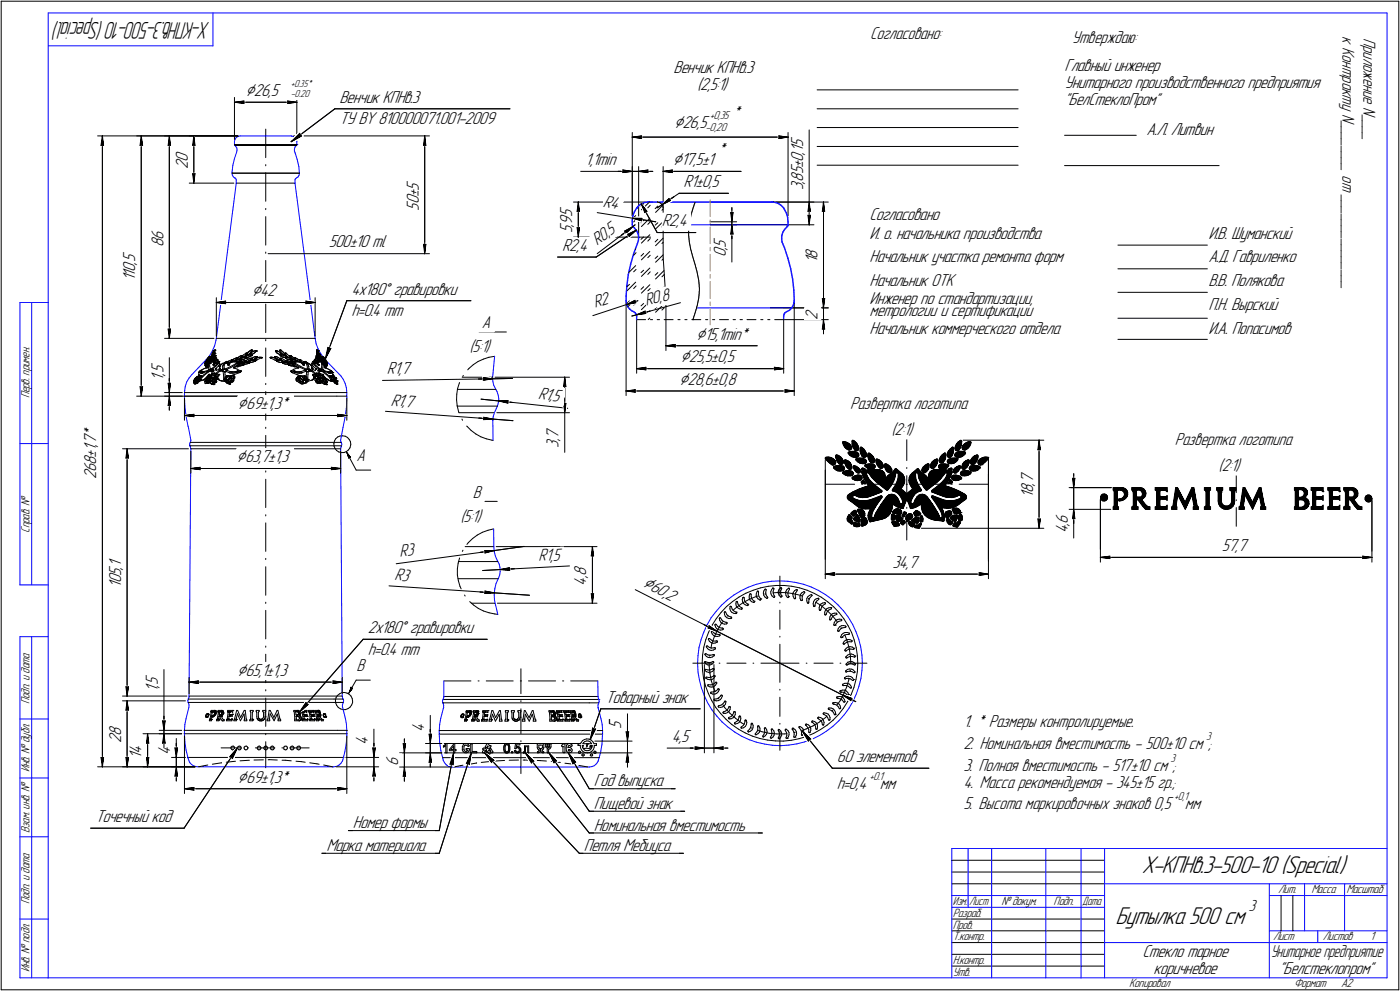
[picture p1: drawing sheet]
<svg xmlns="http://www.w3.org/2000/svg" width="595mm" height="421mm" viewBox="0 0 595 421" stroke-linecap="round" stroke-linejoin="round" font-family="sans-serif">
<defs><g id="words">
<g font-size="10.9">
<text x="485.3" y="371.1">Х-КПНв.3-500-10 (Special)</text>
<text x="474" y="392.7">Бутылка 500 см</text>
</g>
<text font-size="10.7" x="89.2" y="9.3" transform="rotate(180 89.2 9.3)">Х-КПНв.3-500-10 (Special)</text>
<g font-size="8.5">
<text x="104.3" y="40.8">Ç26,5</text>
<text x="286.5" y="54.4">Ç26,5</text>
<text x="286" y="70.2">Ç</text>
<text x="107" y="125.9">Ç42</text>
<text x="295.8" y="144.3">Ç15,1min*</text>
<text x="289.2" y="154">Ç25,5±0,5</text>
<text x="288.7" y="163.5">Ç28,6±0,8</text>
<text x="101" y="173.9">Ç69±</text>
<text x="100.5" y="196.4">Ç63,7</text>
<text x="273" y="249.1" transform="rotate(27 273 249.1)">Ç60,</text>
<text x="100.8" y="287.2">Ç65,1</text>
<text x="101" y="332.5">Ç69±1,3*</text>
</g>
<g font-size="7.8">
<text x="369.8" y="16.6">Согласовано:</text>
<text x="570.6" y="15.3" transform="rotate(90 570.6 15.3)">к</text>
<text x="579.5" y="16.1" transform="rotate(90 579.5 16.1)">П</text>
<text x="455.6" y="18.2">Утверждаю:</text>
<text x="570.6" y="20" transform="rotate(90 570.6 20)">К</text>
<text x="570.6" y="23" transform="rotate(90 570.6 23)">о</text>
<text x="579.5" y="19.1" transform="rotate(90 579.5 19.1)">р</text>
<text x="579.5" y="21.8" transform="rotate(90 579.5 21.8)">и</text>
<text x="570.6" y="25.7" transform="rotate(90 570.6 25.7)">н</text>
<text x="570.6" y="28.3" transform="rotate(90 570.6 28.3)">т</text>
<text x="579.5" y="24.5" transform="rotate(90 579.5 24.5)">л</text>
<text x="579.5" y="27.1" transform="rotate(90 579.5 27.1)">о</text>
<text x="579.5" y="29.7" transform="rotate(90 579.5 29.7)">ж</text>
<text x="286.3" y="31.1">Венчик КПНв.3</text>
<text x="452.5" y="30.1">Главный инженер</text>
<text x="570.6" y="32" transform="rotate(90 570.6 32)">р</text>
<text x="570.6" y="34.6" transform="rotate(90 570.6 34.6)">а</text>
<text x="579.5" y="33" transform="rotate(90 579.5 33)">е</text>
<text x="579.5" y="35.7" transform="rotate(90 579.5 35.7)">н</text>
<text x="296.2" y="38.2">(2,5:1)</text>
<text x="452.5" y="37.3">Унитарного производственного предприятия</text>
<text x="570.6" y="37.3" transform="rotate(90 570.6 37.3)">к</text>
<text x="570.6" y="40" transform="rotate(90 570.6 40)">т</text>
<text x="579.5" y="38.4" transform="rotate(90 579.5 38.4)">и</text>
<text x="579.5" y="41" transform="rotate(90 579.5 41)">е</text>
<text x="144.3" y="43.7">Венчик КПНв.3</text>
<text x="452.5" y="44.4">&quot;БелСтеклоПром&quot;</text>
<text x="570.6" y="43.6" transform="rotate(90 570.6 43.6)">у</text>
<text x="579.5" y="45.6" transform="rotate(90 579.5 45.6)">N</text>
<text x="144.3" y="52.8">ТУ BY 810000071.001-2009</text>
<text x="311.1" y="50.2">*</text>
<text x="570.6" y="48.3" transform="rotate(90 570.6 48.3)">N</text>
<text x="570.6" y="51.3" transform="rotate(90 570.6 51.3)">_</text>
<text x="570.6" y="53.9" transform="rotate(90 570.6 53.9)">_</text>
<text x="579.5" y="48.7" transform="rotate(90 579.5 48.7)">_</text>
<text x="579.5" y="51.3" transform="rotate(90 579.5 51.3)">_</text>
<text x="579.5" y="53.9" transform="rotate(90 579.5 53.9)">_</text>
<text x="487.3" y="57.4">А.Л. Литвин</text>
<text x="570.6" y="56.6" transform="rotate(90 570.6 56.6)">_</text>
<text x="570.6" y="59.3" transform="rotate(90 570.6 59.3)">_</text>
<text x="579.5" y="56.6" transform="rotate(90 579.5 56.6)">_</text>
<text x="305" y="65.9" transform="rotate(-1 305 65.9)">*</text>
<text x="341.4" y="65.7" transform="rotate(-90 341.4 65.7)">,</text>
<text x="341.4" y="64.7" transform="rotate(-90 341.4 64.7)">1</text>
<text x="341.4" y="62.7" transform="rotate(-90 341.4 62.7)">5</text>
<text x="570.6" y="61.9" transform="rotate(90 570.6 61.9)">_</text>
<text x="570.6" y="64.5" transform="rotate(90 570.6 64.5)">_</text>
<text x="79.8" y="71.8" transform="rotate(-90 79.8 71.8)">2</text>
<text x="79.8" y="68.7" transform="rotate(-90 79.8 68.7)">0</text>
<text x="248.8" y="70.2">1,1min</text>
<text x="289.6" y="70.2" transform="rotate(-1 289.6 70.2)">17,</text>
<text x="295.7" y="70.2" transform="rotate(-1 295.7 70.2)">5±1</text>
<text x="341.4" y="71.4" transform="rotate(-90 341.4 71.4)">±</text>
<text x="341.4" y="68.7" transform="rotate(-90 341.4 68.7)">0</text>
<text x="570.6" y="67.2" transform="rotate(90 570.6 67.2)">_</text>
<text x="570.6" y="69.8" transform="rotate(90 570.6 69.8)">_</text>
<text x="341.4" y="77.1" transform="rotate(-90 341.4 77.1)">8</text>
<text x="341.4" y="74.1" transform="rotate(-90 341.4 74.1)">5</text>
<text x="570.6" y="74.5" transform="rotate(90 570.6 74.5)">о</text>
<text x="570.6" y="77.1" transform="rotate(90 570.6 77.1)">т</text>
<text x="178" y="83.8" transform="rotate(-90 178 83.8)">±</text>
<text x="178" y="81.1" transform="rotate(-90 178 81.1)">5</text>
<text x="290.6" y="79.5">R1±0,5</text>
<text x="341.4" y="80.8" transform="rotate(-90 341.4 80.8)">3</text>
<text x="341.4" y="78.1" transform="rotate(-90 341.4 78.1)">,</text>
<text x="570.6" y="82.8" transform="rotate(90 570.6 82.8)">_</text>
<text x="178" y="89.5" transform="rotate(-90 178 89.5)">5</text>
<text x="178" y="86.8" transform="rotate(-90 178 86.8)">0</text>
<text x="256.1" y="88.1" transform="rotate(9 256.1 88.1)">R4</text>
<text x="570.6" y="85.4" transform="rotate(90 570.6 85.4)">_</text>
<text x="570.6" y="88.1" transform="rotate(90 570.6 88.1)">_</text>
<text x="243.2" y="95.4" transform="rotate(-90 243.2 95.4)">9</text>
<text x="243.2" y="92.4" transform="rotate(-90 243.2 92.4)">5</text>
<text x="369.6" y="93.3">Согласовано</text>
<text x="570.6" y="90.8" transform="rotate(90 570.6 90.8)">_</text>
<text x="570.6" y="93.4" transform="rotate(90 570.6 93.4)">_</text>
<text x="69.4" y="101.8" transform="rotate(-90 69.4 101.8)">6</text>
<text x="243.2" y="99.1" transform="rotate(-90 243.2 99.1)">5</text>
<text x="243.2" y="96.4" transform="rotate(-90 243.2 96.4)">,</text>
<text x="259.5" y="100.2" transform="rotate(-37 259.5 100.2)">5</text>
<text x="281.3" y="96.2">R2,4</text>
<text x="369.6" y="101.3">И. о. начальника производства</text>
<text x="513.6" y="101.3">И.В. Шуманский</text>
<text x="570.6" y="96" transform="rotate(90 570.6 96)">_</text>
<text x="570.6" y="98.6" transform="rotate(90 570.6 98.6)">_</text>
<text x="570.6" y="101.3" transform="rotate(90 570.6 101.3)">_</text>
<text x="69.4" y="104.8" transform="rotate(-90 69.4 104.8)">8</text>
<text x="139.7" y="104.9">500±10 ml</text>
<text x="238.9" y="106.6">R2,4</text>
<text x="253.8" y="104.5" transform="rotate(-37 253.8 104.5)">R0,</text>
<text x="308.5" y="106.3" transform="rotate(-90 308.5 106.3)">,</text>
<text x="308.5" y="105.2" transform="rotate(-90 308.5 105.2)">5</text>
<text x="570.6" y="104" transform="rotate(90 570.6 104)">_</text>
<text x="570.6" y="106.6" transform="rotate(90 570.6 106.6)">_</text>
<text x="57.5" y="112.5" transform="rotate(-90 57.5 112.5)">,</text>
<text x="57.5" y="111.5" transform="rotate(-90 57.5 111.5)">5</text>
<text x="308.5" y="109.3" transform="rotate(-90 308.5 109.3)">0</text>
<text x="347.5" y="111.8" transform="rotate(-90 347.5 111.8)">1</text>
<text x="347.5" y="109.9" transform="rotate(-90 347.5 109.9)">8</text>
<text x="369.6" y="111.3">Начальник участка ремонта форм</text>
<text x="513.6" y="111.3">А.Д. Гавриленко</text>
<text x="570.6" y="109.2" transform="rotate(90 570.6 109.2)">_</text>
<text x="570.6" y="111.9" transform="rotate(90 570.6 111.9)">_</text>
<text x="57.5" y="119.5" transform="rotate(-90 57.5 119.5)">1</text>
<text x="57.5" y="117.5" transform="rotate(-90 57.5 117.5)">1</text>
<text x="57.5" y="115.6" transform="rotate(-90 57.5 115.6)">0</text>
<text x="570.6" y="114.6" transform="rotate(90 570.6 114.6)">_</text>
<text x="570.6" y="117.2" transform="rotate(90 570.6 117.2)">_</text>
<text x="570.6" y="119.8" transform="rotate(90 570.6 119.8)">_</text>
<text x="149.4" y="125.1">4x180Å гравировки</text>
<text x="369.6" y="121.3">Начальник ОТК</text>
<text x="513.6" y="121.3">В.В. Полякова</text>
<text x="253" y="131.1" transform="rotate(-18 253 131.1)">R2</text>
<text x="274.6" y="130" transform="rotate(-15 274.6 130)">R0,</text>
<text x="281.5" y="128.1" transform="rotate(-15 281.5 128.1)">8</text>
<text x="369.6" y="129.4">Инженер по стандартизации,</text>
<text x="513.6" y="131.8">П.Н. Вырский</text>
<text x="149.4" y="134.3">h=0.4 mm</text>
<text x="347.5" y="135.8" transform="rotate(-90 347.5 135.8)">2</text>
<text x="369.6" y="134.4">метрологии и сертификации</text>
<text x="204.8" y="139.5">А</text>
<text x="369.6" y="141.8">Начальник коммерческого отдела</text>
<text x="513.6" y="141.8">И.А. Попасимов</text>
<text x="199.6" y="149.5">(5:1)</text>
<text x="69.4" y="161.7" transform="rotate(-90 69.4 161.7)">1</text>
<text x="69.4" y="159.8" transform="rotate(-90 69.4 159.8)">,</text>
<text x="69.4" y="158.7" transform="rotate(-90 69.4 158.7)">5</text>
<text x="164.4" y="159" transform="rotate(-1 164.4 159)">R1,</text>
<text x="170.5" y="158.9" transform="rotate(-1 170.5 158.9)">7</text>
<text x="113.4" y="173.9">1,3*</text>
<text x="165.9" y="172.3" transform="rotate(4 165.9 172.3)">R1,</text>
<text x="172" y="172.7" transform="rotate(4 172 172.7)">7</text>
<text x="228.6" y="169.5" transform="rotate(6 228.6 169.5)">R1,</text>
<text x="234.6" y="170.2" transform="rotate(6 234.6 170.2)">5</text>
<text x="361.4" y="173.8">Развертка логотипа</text>
<text x="40.9" y="185.8" transform="rotate(-90 40.9 185.8)">*</text>
<text x="378.9" y="185">(2:1)</text>
<text x="40.9" y="191.8" transform="rotate(-90 40.9 191.8)">1</text>
<text x="40.9" y="189.8" transform="rotate(-90 40.9 189.8)">,</text>
<text x="40.9" y="188.7" transform="rotate(-90 40.9 188.7)">7</text>
<text x="237.4" y="190.2" transform="rotate(-90 237.4 190.2)">3</text>
<text x="237.4" y="187.5" transform="rotate(-90 237.4 187.5)">,</text>
<text x="237.4" y="186.4" transform="rotate(-90 237.4 186.4)">7</text>
<text x="499.4" y="189.1">Развертка логотипа</text>
<text x="40.9" y="197.5" transform="rotate(-90 40.9 197.5)">8</text>
<text x="40.9" y="194.5" transform="rotate(-90 40.9 194.5)">±</text>
<text x="113.9" y="196.4">±1,3</text>
<text x="151.6" y="195.9">А</text>
<text x="40.9" y="203.5" transform="rotate(-90 40.9 203.5)">2</text>
<text x="40.9" y="200.6" transform="rotate(-90 40.9 200.6)">6</text>
<text x="517.9" y="200.2">(2:1)</text>
<text x="439.1" y="209.4" transform="rotate(-90 439.1 209.4)">8</text>
<text x="439.1" y="206.3" transform="rotate(-90 439.1 206.3)">,</text>
<text x="439.1" y="205.3" transform="rotate(-90 439.1 205.3)">7</text>
<text x="201" y="211.5">В</text>
<text x="439.1" y="211.4" transform="rotate(-90 439.1 211.4)">1</text>
<text x="195.7" y="221.6">(5:1)</text>
<text x="453.8" y="226.6" transform="rotate(-90 453.8 226.6)">4</text>
<text x="453.8" y="223.5" transform="rotate(-90 453.8 223.5)">,</text>
<text x="453.8" y="222.5" transform="rotate(-90 453.8 222.5)">6</text>
<text x="170" y="236.7" transform="rotate(-8 170 236.7)">R3</text>
<text x="228.9" y="238.5" transform="rotate(-3 228.9 238.5)">R1,</text>
<text x="234.9" y="238.2" transform="rotate(-3 234.9 238.2)">5</text>
<text x="519.3" y="234.3">57,7</text>
<text x="51.5" y="244.7" transform="rotate(-90 51.5 244.7)">5</text>
<text x="51.5" y="242.1" transform="rotate(-90 51.5 242.1)">,</text>
<text x="51.5" y="241" transform="rotate(-90 51.5 241)">1</text>
<text x="249.2" y="245.8" transform="rotate(-90 249.2 245.8)">,</text>
<text x="249.2" y="244.7" transform="rotate(-90 249.2 244.7)">8</text>
<text x="379.4" y="241.3">34,7</text>
<text x="51.5" y="249.7" transform="rotate(-90 51.5 249.7)">1</text>
<text x="51.5" y="247.7" transform="rotate(-90 51.5 247.7)">0</text>
<text x="167.5" y="246.5" transform="rotate(4 167.5 246.5)">R3</text>
<text x="249.2" y="248.8" transform="rotate(-90 249.2 248.8)">4</text>
<text x="282.4" y="254" transform="rotate(27 282.4 254)">2</text>
<text x="156.4" y="269">2х180Å гравировки</text>
<text x="156.4" y="278.2">h=0.4 mm</text>
<text x="113" y="287.2">±1,3</text>
<text x="151.6" y="285.1">В</text>
<text x="67.1" y="292.3" transform="rotate(-90 67.1 292.3)">,</text>
<text x="67.1" y="291.2" transform="rotate(-90 67.1 291.2)">5</text>
<text x="67.1" y="294.2" transform="rotate(-90 67.1 294.2)">1</text>
<text x="257.3" y="298.6">Товарный знак</text>
<text x="180.3" y="310.9" transform="rotate(-90 180.3 310.9)">4</text>
<text x="264.1" y="309.9" transform="rotate(-90 264.1 309.9)">5</text>
<text x="409.4" y="308.9">1. * Размеры контролируемые.</text>
<text x="51.5" y="315.8" transform="rotate(-90 51.5 315.8)">2</text>
<text x="51.5" y="312.8" transform="rotate(-90 51.5 312.8)">8</text>
<text x="156.4" y="316.7" transform="rotate(-90 156.4 316.7)">4</text>
<text x="285.5" y="315.3">4,5</text>
<text x="60.2" y="322.3" transform="rotate(-90 60.2 322.3)">1</text>
<text x="60.2" y="320.3" transform="rotate(-90 60.2 320.3)">4</text>
<text x="72.3" y="320.7" transform="rotate(-90 72.3 320.7)">4</text>
<text x="355.7" y="323.8">60 элементов</text>
<text x="409.4" y="318.2">2. Номинальная вместимость - 500±10 см ;</text>
<text x="169.2" y="325.4" transform="rotate(-90 169.2 325.4)">6</text>
<text x="409.4" y="327.5">3. Полная вместимость - 517±10 см ;</text>
<text x="252.4" y="334.1">Год выпуска</text>
<text x="355.7" y="335.1">h=0,4</text>
<text x="374" y="335.1">мм</text>
<text x="409.4" y="334.6">4. Масса рекомендуемая - 345±15 гр.;</text>
<text x="252.4" y="343.7">Пищевой знак</text>
<text x="409.4" y="343.9">5. Высота маркировочных знаков 0,5</text>
<text x="503.6" y="343.9">мм</text>
<text x="40.6" y="349.3">Точечный код</text>
<text x="150" y="351.9">Номер формы</text>
<text x="252.4" y="352.9">Номинальная вместимость</text>
<text x="138.8" y="361.4">Марка материала</text>
<text x="248.2" y="361.4">Петля Мебиуса</text>
<text x="485.6" y="406.7">Стекло тарное</text>
<text x="490.3" y="413.7">коричневое</text>
<text x="543.7" y="413.7">&quot;Белстеклопром&quot;</text>
</g>
<text font-size="7.6" x="540.1" y="406.7">Унитарное предприятие</text>
<text font-size="7.3" x="530.7" y="387.3">3</text>
<g font-size="5.4">
<text x="12.5" y="169.2" transform="rotate(-90 12.5 169.2)">Перв. примен.</text>
<text x="12.5" y="226.3" transform="rotate(-90 12.5 226.3)">Справ. №</text>
<text x="12.5" y="299.1" transform="rotate(-90 12.5 299.1)">Подп. и дата</text>
<text x="12.5" y="328.2" transform="rotate(-90 12.5 328.2)">Инв. № дубл.</text>
<text x="12.5" y="353.9" transform="rotate(-90 12.5 353.9)">Взам. инв. №</text>
<text x="543.3" y="379.5">Лит.</text>
<text x="557.4" y="379.5">Масса</text>
<text x="572.3" y="379.5">Масштаб</text>
<text x="12.5" y="384.1" transform="rotate(-90 12.5 384.1)">Подп. и дата</text>
<text x="405" y="389.6">Разраб.</text>
<text x="425.6" y="384.5">№ докум.</text>
<text x="447.8" y="384.5">Подп.</text>
<text x="405" y="394.5">Пров.</text>
<text x="405" y="399.5">Т.контр.</text>
<text x="541.1" y="399.5">Лист</text>
<text x="562.3" y="399.5">Листов</text>
<text x="582.4" y="399.5">1</text>
<text x="12.5" y="413.2" transform="rotate(-90 12.5 413.2)">Инв. № подл.</text>
<text x="405" y="409.5">Н.контр.</text>
<text x="405" y="414.5">Утв.</text>
<text x="480" y="419.5">Копировал</text>
<text x="550" y="419.5">Формат</text>
<text x="570" y="419.5">A2</text>
</g>
<g font-size="5.3">
<text x="405" y="384.5">Изм.</text>
<text x="412" y="384.5">Лист</text>
<text x="460" y="384.5">Дата</text>
</g>
<g font-size="5.1">
<text x="301.7" y="50.6">+0,35</text>
<text x="299.8" y="55.6">-0,20</text>
<text x="512.7" y="314.4">3</text>
<text x="497.5" y="323.6">3</text>
<text x="369.6" y="331.2">+0.1</text>
<text x="499" y="340">+0,1</text>
</g>
<g font-size="4.6">
<text x="123.6" y="41.1">-0.20</text>
<text x="123.6" y="37.1">+0.35*</text>
</g>
</g></defs>
<g fill="#000" stroke="#000" stroke-width=".43">
<path d="M147.3 192.4h.3zM147.4 192.4h.3zM147.4 192.5h.3zM147.4 192.6h.4zM147.5 192.7h.3zM147.5 192.8h.4zM147.5 192.9h.5zM147.6 193h.5zM147.6 193h.5zM147.6 193.1h.6zM147.7 193.2h.6zM147.7 193.3h.6zM147.7 193.4h.7zM147.7 193.5h.7zM147.7 193.5h.8zM147.7 193.6h.9zM147.8 193.7h.9zM147.8 193.8h1zM147.8 193.9h1zM147.9 194h.9zM147.9 194.1h1zM147.9 194.1h1.1zM148 194.2h1zM148 194.3h.9zM148 194.4h.8zM148.1 194.5h.5zM148.1 194.6h.3z"/>
<path d="M149.1 292h.3zM149 292.1h.5zM149 292.2h.6zM149 292.3h.8zM148.9 292.4h1zM148.9 292.4h1zM148.9 292.5h1zM148.8 292.6h1.1zM148.8 292.7h1zM148.8 292.8h.9zM148.8 292.9h.8zM148.8 292.9h.8zM148.8 293h.7zM148.7 293.1h.7zM148.7 293.2h.7zM148.6 293.3h.7zM148.6 293.4h.7zM148.6 293.5h.6zM148.5 293.5h.6zM148.5 293.6h.5zM148.5 293.7h.4zM148.4 293.8h.4zM148.4 293.9h.4zM148.4 294h.4zM148.3 294h.4zM148.3 294.1h.3zM148.3 294.3h.2z"/>
</g>
<g fill="none" stroke="#000" stroke-width=".43">
<path d="M112.9 54.9v12.1zM112.9 69.9v.5zM112.9 73.4v12.1zM112.9 88.6v.5zM112.9 92v12.1zM112.9 107.1v.5zM112.9 110.7v12zM112.9 125.7v.5zM112.9 129.2v12.1zM112.9 144.3v.5zM112.9 147.8v12.1zM112.9 162.9v.5z"/>
<path d="M112.9 166.4v12.1zM112.9 181.5v.5zM112.9 185v12.1zM141.9 188.5l.1 1.1zM142 189.6l.4 1zM142.2 187.4l-.3 1.1zM142.4 190.6l.7 .8zM142.7 186.4l.8-.7zM142.7 186.4l-.5 1zM143.1 191.4l.9 .6zM143.5 185.7l1-.4zM144 192l1.1 .3z"/>
<path d="M144.5 185.3l1.1-.1zM145.1 192.3h1.1zM145.6 185.2l1.1 .1zM146.2 192.3l1-.4zM146.7 185.3l1 .5zM147.2 191.9l.9-.7zM147.7 185.8l.7 .9zM148.4 186.7l.5 .9zM148.8 190.2l-.7 1zM148.9 187.6l.2 1.1zM149 189.2l-.2 1zM149.1 188.7l-.1 .5z"/>
<path d="M112.9 200.1v.5zM112.9 203.6v12zM112.9 218.7v.5zM112.9 222.2v12.1zM112.9 237.2v.5zM112.9 240.8v12.1zM112.9 255.9v.5zM112.9 259.3v12.1zM112.9 274.5v.5zM112.9 278v12.1zM112.9 293v.5zM112.9 296.6v12z"/>
<path d="M142.6 297.5l.1 1.1zM142.7 298.6l.4 1zM142.8 296.4l-.2 1.1zM143.1 299.6l.7 1zM143.4 295.5l.9-.7zM143.4 295.5l-.6 .9zM144.3 294.8l1-.5zM145.3 294.3l1.1-.1zM146.4 294.2l1.1 .3zM147.5 294.5l.9 .5zM148.4 295l.8 .7zM149.2 295.7l.5 1.1z"/>
<path d="M149.4 299.6l-.6 .9zM149.7 296.8l.2 1.1zM149.9 298.5l-.5 1.1zM149.9 297.9v.6zM94 317.8h8.3zM98.1 317.8l.3 .5zM98.2 317.4l.4-.3zM98.2 317.4l-.1 .4zM98.4 318.3l.4 .3zM98.6 317.1l.5-.1zM98.8 318.6l.5-.1zM99.1 317l.5 .3z"/>
<path d="M99.6 317.3l.1 .5zM99.7 318.1l-.4 .4zM99.7 317.8v.3zM100.9 317.8l.3 .5zM101 317.4l.4-.3zM101 317.4l-.1 .4zM101.2 318.3l.4 .3zM101.4 317.1l.5-.1zM101.6 318.6l.5-.1zM101.9 317l.5 .3zM102.4 317.3l.1 .5zM102.4 318.1l-.3 .4z"/>
<path d="M102.5 317.8l-.1 .3zM103.7 317.8l.3 .5zM103.8 317.4l.4-.3zM103.8 317.4l-.1 .4zM104 318.3l.4 .3zM104.2 317.1l.5-.1zM104.4 318.6l.5-.1zM104.7 317l.5 .3zM105.2 317.3l.1 .5zM105.2 318.1l-.3 .4zM105.2 317.8h.4zM105.3 317.8l-.1 .3z"/>
<path d="M108.5 317.8h8.3zM109.3 317.8l.3 .5zM109.5 317.4l-.2 .4zM109.6 318.3l.4 .3zM109.8 317.1l.5-.1zM109.8 317.1l-.3 .3zM110 318.6l.5-.1zM110.3 317l.4 .3zM110.7 317.3l.2 .5zM110.8 318.1l-.3 .4zM110.9 317.8l-.1 .3zM112.1 317.8l.3 .5z"/>
<path d="M112.3 317.4l-.2 .4zM112.4 318.3l.5 .3zM112.6 317.1l.5-.1zM112.6 317.1l-.3 .3zM112.9 318.6l.5-.1zM112.9 311.7v.5zM112.9 315.1v12.1zM113.1 317l.4 .3zM113.5 317.3l.2 .5zM113.7 318.1l-.3 .4zM113.7 317.8v.3zM115 317.8l.1 .5z"/>
<path d="M115.1 317.4l.3-.3zM115.1 317.4l-.1 .4zM115.1 318.3l.6 .3zM115.4 317.1l.5-.1zM115.7 318.6l.5-.1zM115.9 317l.4 .3zM116.3 317.3l.2 .5zM116.5 318.1l-.3 .4zM116.5 317.8v.3zM119.8 317.8h.3zM120.6 317.8l.1 .5zM120.6 317.4v.4z"/>
<path d="M120.7 318.3l.5 .3zM121 317.1l.6-.1zM121 317.1l-.4 .3zM121.2 318.6l.6-.1zM121.6 317l.4 .3zM122 317.3l.2 .5zM122.1 318.1l-.3 .4zM122.2 317.8l-.1 .3zM123.2 317.8h8.2zM123.4 317.8l.1 .5zM123.4 317.4l.5-.3zM123.4 317.4v.4z"/>
<path d="M123.5 318.3l.5 .3zM123.9 317.1l.5-.1zM124 318.6l.5-.1zM124.4 317l.4 .3zM124.8 317.3l.2 .5zM124.9 318.1l-.4 .4zM125 317.8l-.1 .3zM126.2 317.8l.1 .5zM126.2 317.4l.5-.3zM126.2 317.4v.4zM126.3 318.3l.5 .3zM126.7 317.1l.5-.1z"/>
<path d="M126.8 318.6l.5-.1zM127.2 317l.4 .3zM127.6 317.3l.2 .5zM127.7 318.1l-.4 .4zM127.8 317.8l-.1 .3zM143.8 300.6l.9 .6zM144.7 301.2l1 .3zM145.7 301.5h1.1zM146.8 301.5l1.1-.4zM147.9 301.1l.9-.6zM79.7 321.8h66.5z"/>
</g>
<g fill="none" stroke="#00f" stroke-width=".43">
<path d="M125.4 77.8l8.5 66zM133.9 143.8l.5 2.2zM134.4 146l.8 2.3zM135.2 148.3l1.1 2zM136.3 150.3l1.4 1.8zM137.7 152.1l.6 .8zM138.3 152.9l6.1 6.3zM144.4 159.2l.5 .5zM144.9 159.7l1.1 1.6zM146 161.3l.7 1.7zM146.6 177.4l-.8 4.2zM146.7 163l.5 1.8z"/>
<path d="M147.2 164.8l.2 2zM147.2 173.1l-.6 4.3zM147.4 166.8v1.5zM147.4 168.8l-.2 4.3zM147.4 168.3v.5zM80.6 188.6l.1 .8zM80.7 189.4l.2 .6zM80.9 188l-.3 .6zM80.9 190l.2 .7zM81.1 190.7l-.8 105zM144.8 186.9l.1 .8zM144.8 190.7l.7 105z"/>
<path d="M144.9 187.7l.1 .3zM144.9 190l-.1 .7zM145 188l.3 .7zM145 188h.1M145.1 189.4l-.2 .6zM145.3 188.7l-.2 .7zM145.8 181.6l-1 5.3zM79.8 297.7l.1 .7zM79.9 298.4h.1M80.1 298.6h.1M80 297l-.2 .7zM80.1 298.6l.2 1z"/>
<path d="M80.3 299.6v1zM80.3 296.2l-.3 .8zM80.3 295.7v.5zM145.5 295.7l.1 1zM145.5 299.5v1zM145.6 296.7l.2 .3zM145.9 297.1h.1M145.9 297.1l.1 .7zM145.9 298.4l-.4 1.1zM146 297.8l-.1 .6zM78.4 310.3v1.4zM78.6 307.8l-.2 2.5z"/>
<path d="M79.1 305.3l-.5 2.5zM80.3 300.6l-1.2 4.7zM145.5 300.5h.1M145.6 300.6l1.2 4.7zM146.8 305.3l.4 2.4zM147.2 307.7l.2 2.6zM147.4 310.3v1.4z"/>
</g>
<circle cx="80.7" cy="189.4" r=".21" fill="#00f"/>
<g fill="none" stroke="#00f" stroke-width=".43">
<path d="M100.4 77.8l-8.5 66zM81.5 159.2l-1.2 1.4zM87.5 152.9l-6 6.3zM89.1 151.1l-1.6 1.8zM90.3 149.1l-1.2 2zM91.2 147l-.9 2.1zM91.8 144.7l-.6 2.3zM91.9 143.8l-.1 .9zM78.4 168.3l.2 4.3zM78.4 166.8v1.5zM78.5 166l-.1 .8zM78.6 172.6l.5 4.3z"/>
<path d="M78.7 164.2l-.2 1.8zM79.1 176.9l.8 4.2zM79.3 162.3l-.6 1.9zM80.3 160.6l-1 1.7zM79.9 181.1l.2 .5zM80.1 181.6l1 5.3zM81.1 187.3l-.2 .7zM81.1 186.9v.4zM188.6 296.2l-.3 1zM188.6 295.9v.3zM254.1 289.3l.1 6.6zM254.2 295.9l.1 .9z"/>
<path d="M254.3 296.8l.2 .4zM254.5 297.2l.2 .7zM254.7 297.9l-.2 .7z"/>
</g>
<g fill="none" stroke="#000" stroke-width=".43">
<path d="M100.4 77.8h25zM84.1 160h.1M84.1 159.9h.1M84.2 159.9h.1M84.3 159.9h.1M84.4 159.9h.1M84.6 159.5h.1M84.5 159.5h.1M84.5 159.4h.1M84.5 159.3h.1M84.5 158.4v.8zM84.5 158.4h.1"/>
<path d="M84.5 158.3h.1M84.5 158.2h.1M84.5 159.9h.1M84.7 159.7h.1M84.6 159.6h.1M84.6 158.2h.1M84.6 158.1h.1M84.6 159.9h.1M84.8 159.7h.1M84.7 158h.1M84.7 157.9h.1M84.7 159.9h.1"/>
<path d="M84.8 159.8h.1M84.8 157.8h.1M84.9 159.8h.1M84.8 157.7h.1M85 159.8h.1M84.9 157.6h.1M85.1 159.8h.1M85 157.6h.1M85.1 158.2h.1M85 158.2h.1M85 158.1h.1M85.2 159.8h.1"/>
<path d="M85.1 157.6h.1M85.1 157.6l.3-.2zM85.2 158.3h.1M85.1 158.3h.1M85.1 158.1h.1M85.1 158h.1M85.1 157.9h.1M85.3 159.8h.1M85.3 158.4h.1M85.2 158.4h.1M85.2 157.9h.1M85.3 158.5h.1"/>
<path d="M85.3 157.8h.1M85.3 157.7h.1M85.4 159.8h.1M85.4 158.5h.1M85.3 160h.1M85.4 159.9h.1M85.5 159.8h.1M85.5 158.5h.1M85.4 157.6h.1M85.5 159.9h.1M85.4 157.4h.1M85.5 157.2h.1"/>
<path d="M85.6 158.5h.1M85.5 157.6h.1M85.5 157.7h.1M85.5 157.8h.1M85.7 158.5h.1M85.6 157.8h.1M85.6 157.9h.1M85.7 157.2l.2-.1zM85.8 158.5h.1M85.7 157.9h.1M85.9 158.5h.1M85.8 158h.1"/>
<path d="M85.9 157.1l.2-.1zM85.9 158h.1M86.1 158.5h.1M86 158h.1M86.1 157h.1M86.2 158.5h.1M86.1 158h.1M86.3 158.4h.1M86.2 158h.1M86.3 156.9l.2-.2zM86.4 158.4h.1M86.3 158h.1"/>
<path d="M86.5 158.3h.1M86.4 158h.1M86.5 156.7l.3-.1zM86.5 158.3l1.6-.6zM86.5 158h.1M86.6 157.9h.1M86.7 159.2l1.4-1.2zM86.7 157.9l1.9-.7zM86.8 156.6h.1M87 156.5h.2zM87.1 159.2l1.7-1.3zM87.1 159.2l-1.3 1.3z"/>
<path d="M87.2 154.7h.1M87.1 154.7h.1M87.1 154.6h.1M87.1 154.5h.1M87.1 154.4h.1M87.2 156.5l.3-.1zM87.3 154h.1M87.2 153.9h.1M87.2 153.8h.1M87.3 154.7h.1M87.2 154.3h.1M87.3 155.4h.1"/>
<path d="M87.2 155.4h.1M87.2 155.3h.1M87.2 155.2h.1M87.2 155.1h.1M87.2 155h.1M87.4 154h.1M87.3 153.8h.1M87.3 153.7h.1M87.4 154.7h.1M87.3 154.2h.1M87.4 155.4h.1M87.3 155h.1"/>
<path d="M87.3 154.9h.1M87.4 153.5l.2-.2zM87.4 153.6h.1M87.5 154.7h.1M87.4 154.1h.1M87.5 154h.1M87.4 154.9h.1M87.5 155.4h.1M87.5 156.4l.2-.1zM87.5 155.9h.1M87.5 155.8h.1M87.5 153.9h.1"/>
<path d="M87.5 154.9h.1M87.6 155.9h.1M87.5 155.7h.1M87.5 155.6h.1M87.6 153.8h.1M87.5 153.8h.1M87.6 154.6h.1M87.5 154.6h.1M87.5 154.8h.1M87.6 155.4h.1M87.6 155.6l.5-.2zM87.7 156h.1"/>
<path d="M87.6 156h.1M87.6 155.6h.1M87.6 153.3h.1M87.6 153.9h.1M87.7 155.4h.1M87.7 156.3h.1M87.8 156h.1M87.7 153.2h.1M87.8 153.8h.1M87.7 153.8h.1M87.7 153.9h.1M87.7 154.5h.1"/>
<path d="M87.6 154.8h.1M87.7 154.7h.1M87.8 155.3h.1M87.8 156.2h.1M87.8 153.1h.1M87.8 153h.1M87.8 153.2h.1M87.8 153.7h.1M87.8 153.9h.1M87.8 154.4h.1M87.8 154.7h.1M87.9 155.3h.1"/>
<path d="M87.9 156.1h.1M87.9 156h.1M88 152.9h.1M87.9 153h.1M87.8 152.9h.1M87.9 152.7l.2-.1zM87.9 153.2h.1M88 153.5h.1M87.9 153.6h.1M87.9 153.9h.1M88 154.3h.1M87.9 154.3h.1"/>
<path d="M87.9 154.6h.1M88 155.2h.1M87.9 155.2h.1M88.1 152.9h.1M88 153.1h.1M88 153.4h.1M88 153.9h.1M88 154h.1M88 154.2h.1M88 154.6h.1M88.1 155.1h.1M88.1 159.9h.1"/>
<path d="M88.1 155.4l-.3 .6zM88.1 153.1h.1M88.1 153.2h.1M88.1 153.3h.1M88.1 153.8h.1M88.1 153.7h.1M88.1 154h.1M88.1 154.1h.1M88.1 154.6h.1M88.1 155.4l-.2 .6zM88.1 158h.1M88.2 157.7h.1"/>
<path d="M88.1 157.7h.1M88.1 152.6h.1M88.2 153h.1M88.1 153h.1M88.2 153.7h.1M88.1 154.9h.1M88.1 155h.1M88.2 159.8l-.1 .1zM88.2 157.9h.1M88.2 157.8h.1M88.1 152.4h.1M88.3 152.9h.1"/>
<path d="M88.2 152.9h.1M88.2 152.8h.1M88.2 153.3l-.1 .4zM88.2 154.6h.1M88.2 154.7h.1M88.2 154.8h.1M88.2 154.9h.1M88.3 159.6h.1M88.3 152.9l.4-.4zM88.2 152.7h.1M88.4 153.5h.1M88.3 153.6h.1"/>
<path d="M88.3 154.3h.1M88.3 154.2h.1M88.3 154.1h.1M88.3 154h.1M88.3 153.9h.1M88.4 154.3h.1M88.4 152.4l-.3 .5zM88.4 152.1l-.2 .2zM88.4 152.1h.1M88.3 152.7h.1M88.4 152.5h.1M88.4 159.9h.1"/>
<path d="M88.4 153.8h.1M88.4 153.7h.1M88.5 154.3h.1M88.5 159.4l-.2 .2zM88.5 152.2h.1M88.5 152h.1M88.6 153.4h.1M88.5 153.4h.1M88.5 152.9l-.3 .4zM88.5 159.9h.1M88.6 154.2h.1M88.5 154.2h.1"/>
<path d="M88.6 159.3h.1M88.6 155.4v.8zM88.6 155.3h.1M88.6 151.8h.1M88.6 151.9h.1M88.6 152h.1M88.6 152.1h.1M88.5 152.4h.1M88.6 159.9h.1M88.5 153.6h.1M88.7 159.1h.1M88.6 159.2h.1"/>
<path d="M88.6 154.2l-.5 1.2zM88.6 154.1h.1M88.6 157.2h.1M88.6 157.1h.1M88.6 156.2l.2 .8zM88.6 153.3h.1M88.6 153.2h.1M88.7 154h.1M88.8 159.1h.1M88.7 154.1h.1M88.7 157.1h.1M88.7 151.9l-.1 .3z"/>
<path d="M88.7 159.8h.1M88.7 153.2h.1M88.8 153.9h.1M88.7 153.9h.1M88.9 159.1h.1M88.8 154h.1M88.8 157.1h.1M88.8 157h.1M88.8 152.3h.1M88.8 152.9l-.2 .5zM88.8 152.4l-.3 .5zM88.8 152.4h.1"/>
<path d="M88.8 159.8h.1M88.8 153.2h.1M88.8 153.8h.1M89 159.3h.1M88.9 159.3h.1M88.9 159.2h.1M88.9 153.8l.5-.1zM88.9 154.4l-.3 .9zM88.9 154.4h.1M88.9 157.8h.1M88.9 152.1h.1M89 152.6h.1"/>
<path d="M88.9 152.7h.1M88.9 152.3h.1M88.9 152.2h.1M88.9 159.8h.1M88.9 153.2h.1M88.9 153.3h.1M88.9 153.4h.1M88.9 153.5h.1M88.9 153.6h.1M88.9 153.7h.1M89.1 159.4h.1M89 153.9l.2-.1z"/>
<path d="M89 154.4h.1M89 154.3h.1M89 157.7h.1M89 151.6l-.3 .3zM89 151.6h.1M89 151.9h.1M89 152h.1M89 152.4h.1M89 152.5h.1M89 152.2h.1M89 152.3h.1M89 159.8h.1"/>
<path d="M89.2 159.5h.1M89.1 153.7l-.2 .1zM89.1 153.7h.1M89.1 153.6h.1M89.1 154.3h.1M89.1 155.3l.1 .5zM89.2 157.6h.1M89.1 157.6h.1M89.1 151.6h.1M89.1 151.5h.1M89.1 151.7h.1M89.1 159.8h.1"/>
<path d="M89.2 153.6h.1M89.2 153.5h.1M89.2 154.3h.1M89.2 154.2h.1M89.2 155.8l.3 1.1zM89.2 151.5h.1M89.2 151.6h.1M89.2 159.8h.1M89.3 159.6h.1M89.2 159.6h.1M89.2 153.8h.1M89.2 154.3l-.1 1z"/>
<path d="M89.2 159.9h.1M89.4 159.6h.1M89.3 153.5h.1M89.3 153.6h.1M89.4 157.6h.1M89.3 157.6h.1M89.3 159.9h.1M89.5 159.7h.1M89.4 153.8h.1M89.4 153.7h.1M89.5 157.6h.1M89.6 159.7h.1"/>
<path d="M89.5 156.9h.1M89.6 157.6h.1M89.7 159.7h.1M89.6 153.8h.1M89.6 156.9h.1M89.7 152.8h.1M89.6 152.8h.1M89.6 152.7h.1M89.6 152.6h.1M89.6 152.5h.1M89.6 152.4h.1M89.6 152.2h.1"/>
<path d="M89.7 153.8h.1M89.7 156.9l1.7-1.5zM89.7 157.6h.1M89.7 157.5h.1M89.7 151.7h.1M89.7 151.6h.1M89.7 152.2h.1M89.7 152.1h.1M89.7 153.6h.1M89.7 153.2v.4zM89.7 153.2h.1M89.8 159.7h.1"/>
<path d="M89.8 157.6h.1M89.8 151.8h.1M89.7 151.8h.1M89.8 152.8h.1M89.7 153.6h.6zM89.7 153.1h.1M89.9 159.7h.1M89.8 153.8h.1M89.9 157.6h.1M89.9 151.8h.1M89.8 151.2l-.1 .4zM89.8 151.2h.1"/>
<path d="M89.8 151.1h.1M89.9 152.8h.1M89.8 152.1h.1M89.8 153h.1M89.8 153.1h.1M89.9 159.6h.1M89.9 153.8h.1M90 159h.1M89.9 159h.1M89.9 158.9h.1M89.9 158.8h.1M90 157.6h.1"/>
<path d="M90 151.8h.1M89.9 151h.1M90 152.8h.1M89.9 152h.1M89.9 153h.1M90 153.8h.1M90.1 157.7h.1M90.1 151.8h.1M90 151h.1M90.1 152.7h.1M90 152h.1M90 153h.1"/>
<path d="M90 152.9h.1M90.2 158.9h.1M90.1 158.9h.1M90.1 157.9l-.2 .9zM90.1 157.9h.1M90.1 157.8h.1M90.2 151.7h.1M90.1 151.7h.1M90.2 152.7h.1M90.1 152h.1M90.1 152.9h.1M90.2 150.5h.1"/>
<path d="M90.2 150.4h.1M90.3 150.6h.1M90.2 150.6h.1M90.2 153.8h.1M90.2 156.9h.1M90.2 157h.1M90.2 157.1h.1M90.3 158.9h.1M90.2 150.8l-.2 .2zM90.2 150.8h.1M90.3 152.7h.1M90.2 152h.1"/>
<path d="M90.2 152.9h.1M90.3 150.3h.1M90.3 150.2h.1M90.3 150.1h.1M90.3 153.8h.1M90.3 156.8l1.2-1zM90.3 156.8h.1M90.3 157.1h.1M90.3 151.6h.1M90.3 150.8h.1M90.3 152.6h.1M90.3 152h.1"/>
<path d="M90.3 152.9h.1M90.3 153.6h.1M90.3 150h.1M90.3 149.9h.1M90.3 149.8h.1M90.4 150.5h.1M90.3 150.5h.1M90.3 159.2l1-.9zM90.3 159.2l-.4 .4zM90.4 158.7h.1M90.3 158.8h.1M90.4 151.5h.1"/>
<path d="M90.3 151.5h.1M90.4 152.4h.1M90.3 152.4h.1M90.3 152.5h.1M90.3 152.1h.1M90.4 153.8h.1M90.4 157.1h.1M90.4 151.3h.1M90.4 151.4h.1M90.4 150.9h.1M90.4 152.1h.1M90.4 152.2h.1"/>
<path d="M90.4 152.3h.1M90.4 152.9h.1M90.4 153.5h.1M90.4 149.7h.1M90.5 150.3h.1M90.5 150.4h.1M90.5 157.1h.1M90.5 157.2h.1M90.5 151.1h.1M90.5 151.2h.1M90.5 151h.1M90.5 151.7h.1"/>
<path d="M90.5 151.6h.1M90.6 151.9h.1M90.5 151.9h.1M90.5 151.8h.1M90.6 150.7h.1M90.5 150.7h.1M90.5 150.6h.1M90.5 152.9h.1M90.6 153.4h.1M90.5 153.4h.1M90.6 149.3l-.1 .2zM90.6 149.3h.1"/>
<path d="M90.6 149.2h.1M90.6 150.1h.1M90.6 150.2h.1M90.6 153.8h.1M90.6 155h.1M90.6 157.2h.1M90.6 157.3h.1M90.6 151.4h.1M90.7 151.8h.1M90.6 151.8h.1M90.7 150.7h.1M90.6 152.7h.1"/>
<path d="M90.6 152.6h.1M90.6 152.5h.1M90.7 152.7h.1M90.6 152.9h.1M90.6 153.3h.1M90.7 149.1h.1M90.7 149h.1M90.7 149.9h.1M90.7 150h.1M90.7 153.8h.1M90.7 155h.1M90.7 155l.8-.6z"/>
<path d="M90.7 157.4h.1M90.7 157.5h.1M90.7 157.6h.1M90.7 157.7l-.3 1zM90.7 157.7h.1M90.6 151.2h.1M90.7 151h.1M90.8 151.7h.1M90.8 150.7h.1M90.7 152.4h.1M90.8 152.7h.1M90.7 153h.1"/>
<path d="M90.8 153.2h.1M90.7 153.2h.1M90.8 149h.1M90.8 149.1h.1M90.8 149.2h.1M90.8 149.4h.1M90.8 149.6h.1M90.8 149.7h.1M90.8 149.8h.1M90.8 153.8h.1M90.8 154.7l-.2 .3zM90.8 150.6h.1"/>
<path d="M90.8 149.9l-.2 .7zM90.7 152.3h.1M90.8 152.1h.1M90.8 153.1h.1M90.8 149.3h.1M90.8 154.6h.1M90.8 151h.1M90.8 150.8h.1M90.8 151.6h.1M90.8 150.5h.1M90.8 152h.1M91 159.7h.1"/>
<path d="M90.9 159.7h.1M90.9 159.6h.1M90.9 153.8h.1M90.9 153.9h.1M90.9 154.3h.1M90.9 154.4h.1M90.9 154.5h.1M91 151.5h.1M90.9 151.6h.1M90.9 150.4h.1M90.9 150.5h.1M90.8 151.9h.1"/>
<path d="M91 152.7h.1M90.9 152.7h.1M91 153.5h.1M90.9 153.5h.1M90.9 153.4h.1M90.9 153.3h.1M90.9 153.2h.1M91 159.7l1.1-.3zM91 153.9h.1M91 154h.1M91 154.1h.1M91 154.2h.1"/>
<path d="M91 154.3h.1M91 151.4h.1M91 150.1h.1M91 150.3h.1M90.9 151.8h.1M91 152.6h.1M91.1 153.6h.1M91 153.6h.1M91 153.2h.1M91 153.1h.1M91 153h.1M91.1 159.2l-.2 .4z"/>
<path d="M91 150.4h.1M91.1 150.2h.1M91.1 151.1h.1M91.1 151.3h.1M91.1 150h.1M91 151.6h.1M91.2 152.5h.1M91.1 152.5h.1M91.2 153.6h.1M91.2 150.2h.1M91.2 150.1h.1M91.2 151h.1"/>
<path d="M91.2 149.8h.1M91.2 149.9h.1M91.2 148.9l-.4 1zM91.2 148.9h.1M91.2 148.8h.1M91.2 152.4h.1M91.3 158.3l-.2 .9zM91.3 150.1h.1M91.3 150h.1M91.3 150.2h.1M91.3 150.5h.1M91.3 150.6h.1"/>
<path d="M91.3 150.7h.1M91.3 150.9h.1M91.3 148.8h.1M91.3 149.2h.1M91.3 149.3h.1M91.3 149.4h.1M91.3 149.6h.1M91.3 151.2l-.2 .3zM91.3 151.2h.1M91.3 152.2h.1M91.4 153.5h.1M91.3 153.5h.1"/>
<path d="M91.4 150.3h.1M91.4 150.4h.1M91.4 148.9h.1M91.4 149.1h.1M91.4 151.1h.1M91.4 151.9h.1M91.4 152h.1M91.4 152.1h.1M91.4 153.4h.1M91.4 151.2h.1M91.4 151.3h.1M91.4 151.6h.1"/>
<path d="M91.4 151.8h.1M91.4 152.2l-.3 .7zM91.4 152.2h.1M91.5 154.1h.1M91.4 154.1h.1M91.4 154h.1M91.4 153.9h.1M91.4 153.8h.1M91.5 154.4l1.3-.7zM91.5 156.7h.1M91.5 156.8h.1M91.5 156.8l.4 .7z"/>
<path d="M91.5 151.3h.1M91.5 151.4h.1M91.5 151.5h.1M91.5 151.6h.1M91.5 152.1h.1M91.6 153.2h.1M91.5 153.2h.1M91.5 153.3h.1M91.6 154.2h.1M91.5 154.2h.1M91.5 153.8h.1M91.5 153.7h.1"/>
<path d="M91.5 153.6h.1M91.6 158.9h.1M91.5 158.9h.1M91.5 158.8h.1M91.7 156.5h.1M91.6 156.6h.1M91.6 152.1h.1M91.7 154.3h.1M91.6 154.3h.1M91.6 153.5h.1M91.6 153.4h.1M91.7 159h.1"/>
<path d="M91.6 159h.1M91.6 158.8h.1M91.6 158.7h.1M91.7 156.5l1-.8zM91.7 155.1l-.3 .3zM91.7 155.6l-.2 .2zM91.7 152.1h.1M91.8 154.2h.1M91.7 154.2h.1M91.7 158.7l1.3-1.1zM91.8 158.9h.1M91.8 152.2h.1"/>
<path d="M91.8 152.3h.1M91.8 152.4h.1M91.8 152.7h.1M91.8 152.8h.1M91.8 152.9l-.2 .3zM91.9 154.2h.1M91.7 153.3h.1M91.9 158.9h.1M91.9 157.5l1.2-.7zM91.9 155.4l-.2 .2zM91.9 152.4h.1M91.9 152.5h.1"/>
<path d="M91.9 152.6h.1M91.9 152.7h.1M91.8 153.2h.1M91.9 153.1h.1M92 154.1h.1M91.9 154.1h.1M92 158.8h.1M91.9 158.8h.1M92 155.3l-.1 .1zM92 152.9h.1M92 152.8h.1M92 158.8l1.1-.9z"/>
<path d="M92.1 159.4l.6-.2zM92.1 152.8h.1M92.2 153.9h.1M92.1 153.9h.1M92.1 154h.1M92.2 155.1l-.2 .2zM92.2 152.9h.1M92.2 153.8h.1M92.3 154.4l-.6 .7zM92.3 154.4h.1M92.3 154.9h.1M92.3 153h.1"/>
<path d="M92.3 153.1h.1M92.4 153.7h.1M92.3 153.7h.1M92.3 153.8h.1M92.4 154.4h.1M92.4 154.3h.1M92.5 154.8h.1M92.4 154.9h.1M92.4 153.2h.1M92.4 153.3h.1M92.4 153.4h.1M92.4 153.5h.1"/>
<path d="M92.4 153.6h.1M92.5 154.3h.1M92.5 154.7h.1M92.5 160h.1M92.6 159.9h.1M92.6 159.8h.1M92.6 154.3h.1M92.7 154.4h.1M92.6 154.5h.1M92.7 159.7h.1M92.7 159.6h.1M92.7 154.3h.1"/>
<path d="M92.8 159.5h.1M92.8 159.4h.1M92.9 159.1h.1M92.8 159.1h.1M92.8 153.7h.1M92.8 155.6h.1M92.9 159.3h.1M93 159.1h.1M92.9 153.6h.1M92.9 155.5h.1M93 159.3h.1M93 159.2h.1"/>
<path d="M93 153.6h.1M93 153.7h.1M93 153.7l.2 .6zM93 155.4h.1M93 157.6h.1M93 155.3h.1M93 157.5h.1M93.1 156.8h.1M93.1 155.2h.1M93.3 157.8h.1M93.2 156.7h.1M93.2 154.3h.1"/>
<path d="M93.2 154.9h.1M93.2 155h.1M93.2 157.4h.1M93.3 156.6h.1M93.3 156.5h.1M93.3 156.4h.1M93.3 156.3h.1M93.3 156.2h.1M93.3 156.1h.1M93.3 156h.1M93.3 154.3h.1M93.3 154.4h.1"/>
<path d="M93.3 154.5h.1M93.3 154.6h.1M93.3 154.7h.1M93.3 154.8h.1M93.4 155.9h.1M93.4 155.7h.1M93.4 157.3h.1M93.5 157.7h.1M93.4 157.7h.1M93.5 155.6h.1M93.5 155.5h.1M93.5 157.3h.1"/>
<path d="M93.6 157.6h.1M93.6 155.4h.1M93.6 155.3h.1M93.6 157.2h.1M93.7 155.2h.1M93.8 157.6h.1M93.7 157.6h.1M93.8 155.1h.1M93.8 157.1h.1M93.9 157.6h.1M93.9 155h.1M93.9 157.1h.1"/>
<path d="M94 157.6h.1M94 154.9h.1M94.1 157.6h.1M94.1 154.9h.1M94.1 154.8h.1M94.1 157.1h.1M94.2 157.5h.1M94.2 157.1h.1M94.3 157.6h.1M94.3 157.1h.1M94.4 157.6h.1M94.3 154.7h.1"/>
<path d="M94.4 154.5h.1M94.4 157.1h.1M94.4 157h.1M94.5 157.6h.1M94.5 157h.1M94.6 157.6h.1M94.6 154.4h.1M94.6 156.9h.1M94.6 156.8h.1M94.7 157.6h.1M94.7 154.3h.1M94.7 155.8l-.1 1z"/>
<path d="M94.7 155.8h.1M94.7 155.6h.1M94.7 155.5h.1M94.7 157.7h.1M94.8 157.8h.1M94.7 157.8h.1M94.8 154.3l1.3-.6zM94.7 155.4h.1M94.8 155.3h.1M94.8 157.9l.2 1.3zM94.8 157.9h.1M94.8 155.2h.1"/>
<path d="M94.9 155h.1M94.9 154.9h.1M95 159.2l.1 1.3zM95 154.9h.1M95.1 154.7h.1M95.2 154.6h.1M95.2 156.1l.1 .8zM95.2 154.4h.1M95.3 154.3h.1M95.3 155.1l-.1 1zM95.3 156.9h.1M95.4 154.3h.1"/>
<path d="M95.4 156.9h.1M95.5 154.3h.1M95.5 156.9h.1M95.5 156.9l2.4-1.1zM95.6 158h.1M95.5 158h.1M95.5 158l.2 1.2zM95.6 154.3h.1M95.6 157.9h.1M95.7 154.3h.1M95.7 154.4h.1M95.7 154.4l-.4 .7z"/>
<path d="M95.8 157.8h.1M95.7 157.8h.1M95.7 159.2v.9zM95.8 154.3h.1M95.8 157.7h.1M95.9 157.7h.1M95.9 157.7l1.5 .6zM96.1 153.7h.1M96.1 153.6h.1M96.2 153.6h.1M96.3 159.7h.1M96.2 159.7h.1"/>
<path d="M96.2 159.8h.1M96.2 159.9h.1M96.3 157h.1M96.2 157h.1M96.2 157.1h.1M96.2 157.2l1.7 .7zM96.3 153.6h.1M96.3 153.7h.1M96.3 153.7l.1 .6zM96.4 157h.1M96.4 159.6h.1M96.4 157l1.6-.8z"/>
<path d="M96.4 154.3l.2 .1zM96.5 159.6h.1M96.6 159.6h.1M96.6 154.4h.1M96.8 159.7h.1M96.7 154.1h.1M96.6 154.1h.1M96.6 154h.1M96.7 154.5h.1M96.8 154.2h.1M96.7 154.2h.1M96.7 153.9h.1"/>
<path d="M96.7 153.8h.1M96.8 154.5h.1M96.8 154.6h.1M96.8 154.7h.1M96.9 159.7h.1M96.9 154.2h.1M96.8 153.8h.1M96.9 154.7h.1M96.9 154.8h.1M96.9 154.9h.1M96.9 155h.1M97 159.7h.1"/>
<path d="M96.9 154.3h.1M96.9 153.7h.1M96.9 153.7l.4-.4zM97 154.2h.1M97 155h.1M97.1 159.7h.1M97.1 154.2h.1M97.2 159.7h.1M97.2 154.2h.1M97.4 159.7h.1M97.3 154.7l-.3 .3zM97.3 154.7h.1"/>
<path d="M97.4 154h.1M97.3 154.1h.1M97.3 153.3l1.1-.4zM97.5 159.7h.1M97.5 158.4h.1M97.5 154h.1M97.4 154.6h.1M97.5 154.5h.1M97.5 154.4h.1M97.7 159.7h.1M97.6 158.4h.1M97.8 158.5h.1"/>
<path d="M97.6 153.9h.1M97.6 154.3h.1M97.7 154.3h.1M97.9 159.6h.1M97.9 153.8h.1M97.7 153.8h.1M97.9 158.5h.1M98 159.6h.1M97.9 155.8l2.2-1.2zM97.9 157.9h.1M98 158.5h.1M98 153.7h.1"/>
<path d="M97.9 154.2h.1M98 154.1h.1M98 160h.1M98 159.9h.1M98 154h.1M98.2 159.6h.1M98 156.2l1.4-.8zM98 157.9h.1M98.2 158.5h.1M98.1 158h.1M98.1 159.8h.1M98.1 153.5h.1"/>
<path d="M98.1 153.5l-.1 .2zM98.2 154h.1M98.2 159.6l.3-.1zM98.2 158h.1M98.4 158.5h.1M98.2 159.8h.1M98.3 153.3h.1M98.2 153.4h.1M98.3 153.9h.1M98.3 158h.1M98.3 159.7h.1M98.4 153.9h.1"/>
<path d="M98.4 158h.1M98.6 158.5h.1M98.4 152.9h.1M98.5 153.2h.1M98.4 153.2h.1M98.6 159.5h.1M98.5 159.7h.1M98.5 152.8h.1M98.5 153.1h.1M98.6 153.8h.1M98.6 158h.1M98.7 158.5h.1"/>
<path d="M98.6 159.7h.1M98.6 153.5h.1M98.6 153.4h.1M98.6 153.3h.1M98.6 153.2h.1M98.6 152.8h.1M98.6 152.9h.1M98.6 153h.1M98.8 159.4h.1M98.7 153.6h.1M98.6 153.6h.1M98.6 153.2l.4-.3z"/>
<path d="M98.7 153.8h.1M98.7 158h.1M98.8 158.5h.1M98.7 159.7h.1M98.8 153.6h.1M98.8 153.8h.3zM99 159.3h.1M99 158.5h.1M98.8 159.7h.1M98.9 153.6h.1M98.9 158h.1M98.9 159.7h.1"/>
<path d="M99.1 159.3h.1M99.1 158.5h.1M99 159.7h.1M99.1 153.5h.1M99 153.5h.1M99.1 158h.1M99.1 159.7h.1M99.1 153.5l1-.6zM99 152.9h.1M99.1 152.7h.1M99.1 153.8h.3zM99.3 159.3h.1"/>
<path d="M99.1 158.5h.3zM99.2 158h.1M99.2 159.8h.1M99.2 152.7h.1M99.4 156.1h.1M99.3 156.1h.1M99.3 156.2h.1M99.3 156.3h.1M99.5 159.2h.1M99.3 159.8h.1M99.3 159.9h.1M99.3 152.6h.1"/>
<path d="M99.4 153.8h.3zM99.4 156l2.1-1.4zM99.4 156h.1M99.4 156.3l1.4 .5zM99.4 155.4l1.4-.9zM99.4 158h.1M99.6 158.4h.1M99.4 159.9h.1M99.6 159.2h.1M99.5 152.5h.1M99.7 159.1h.1M99.6 158l.2-.1z"/>
<path d="M99.7 158.4h.1M99.6 152.4h.1M99.7 153.8h.1M99.7 159.1l1.8-.7zM99.7 158.4l.3-.1zM99.7 152.4h.1M99.8 153.8h.1M99.8 157.9h.1M99.9 153.8h.3zM99.9 157.9h.1M99.9 156l.9-.2zM99.9 156l.9-.6z"/>
<path d="M99.9 152.3h.1M100 157.9h.1M100.2 158.3h.1M100 152.3h.1M100 152.2h.1M100.1 153.6h.1M100 153.6h.1M100 153.5h.1M100 153.4h.1M100 153.3h.1M100.1 154.6l.4-.3zM100.1 152.2h.1"/>
<path d="M100.2 153.6h.1M100.1 153.2h.1M100.2 153.8h.1M100.2 157.9h.1M100.3 158.2h.1M100.2 152.2h.1M100.2 153.6h.7zM100.2 153.2h.1M100.2 157.8h.3zM100.2 152.1h.1M100.2 153.1h.1M100.3 153.8h.1"/>
<path d="M100.4 158.2h.1M100.3 153.1h.1M100.6 158.2h.1M100.4 152.1h.1M100.4 153h.1M100.5 153.8h.1M100.5 154.3h.1M100.5 157.8h.1M100.5 152.1h.1M100.5 153h.1M100.6 154.3h.1M100.7 158.2h.1"/>
<path d="M100.6 152.2l-.5 .7zM100.6 152.1h.1M100.7 152.2h.1M100.6 152.2h.1M100.6 153h.1M100.7 153.8h.2zM100.7 154.3h.1M100.7 157.7h.1M100.8 158.2h.1M100.8 152.7h.1M100.7 152.7h.1M100.7 152.6h.1"/>
<path d="M100.7 152.5h.1M100.7 152.1h.1M100.7 153h.1M100.8 156.8l1.3 .8zM100.8 154.3h.1M100.8 154.2h.1M100.8 154.5h.1M100.8 157.7h.1M100.8 158.1h.1M100.8 155.8h.1M100.8 155.4l.2 .2zM100.8 152.5h.1"/>
<path d="M100.8 152.4h.1M100.8 152.9h.1M100.8 154.4h.1M100.8 157.6h.1M100.9 158.1h.1M100.9 155.8h.1M100.9 152.7h.1M100.8 152.3h.1M100.8 152.2h.1M100.9 153.8h.3zM100.9 154.3h.1M100.9 157.6h.1"/>
<path d="M101 158h.1M100.9 158h.1M101 155.7h.1M100.9 155.7h.1M101 152.7h.1M100.9 152.2h.1M100.9 152.9h.1M100.9 153.6h.4zM101 157.7h.1M101.1 157.9h.1M101 157.9h.1M101 155.6h.1"/>
<path d="M101.1 152.7h.1M101 152.1h.1M101 152.9h.1M101.1 157.7h.1M101.1 157.8h.1M101.2 152.7h.1M101.2 153.8h.1M101.1 152.1h.1M101.2 151.9h.1M101.2 152.9h.1M101.3 155.3h.1M101.2 155.2h.1"/>
<path d="M101.2 155.1h.1M101.4 152.6h.1M101.3 152.7h.1M101.3 152.9h.1M101.3 153.6l.6-.4zM101.3 155.4h.1M101.3 155.1h.1M101.3 155h.1M101.3 154.9h.1M101.3 153.8l.3 .1zM101.3 151.8h.1M101.4 155.4h.1"/>
<path d="M101.6 152.5h.1M101.4 151.7h.1M101.4 152.9h.1M101.5 155.4h.1M101.4 154.9h.1M101.5 154.6l.5-.4zM101.5 153.7l.7 .1zM101.5 153.7l.8-.2zM101.5 152.9h.1M101.7 155.4h.1M101.5 154.8h.1M101.6 153.9h.1"/>
<path d="M101.7 158.3h.1M101.6 158.3h.1M101.7 152.5h.1M101.6 152.9h.1M101.8 152.4h.1M101.6 151.6h.1M101.7 151.6h.1M101.7 152.9h.1M101.8 155.4h.1M101.6 154.8h.1M101.7 154.7h.1M101.8 153.9l.2 .1z"/>
<path d="M101.8 158.2h.1M101.8 152.9h.1M101.9 155.4h.1M101.8 154.7h.1M101.9 158.2h.1M101.9 152.2h.1M101.9 152.3h.1M101.9 154.6h.1M101.9 151.5h.1M101.9 151.4h.1M101.9 153h.1M102 153.2h.1"/>
<path d="M102.1 155.4h.1M102 154h.1M102.1 154.1h.1M102 154.1h.1M102 154.2h.1M102.1 158h.1M102 158h.1M102 158.1h.1M102.1 152.1h.1M102 152.1h.1M102 153h.1M102.1 153.2h.1"/>
<path d="M102.1 154h.1M102.1 157.6h.1M102.2 157.8h.1M102.1 157.8h.1M102.1 157.9h.1M102.2 152.1h.1M102.1 151.3h.1M102.1 153h.1M102.1 153.1h.1M102.1 154.6h.1M102.3 155.4h.1M102.2 157.6h.1"/>
<path d="M102.2 157.7h.1M102.2 153.8l.2-.1zM102.3 152.8h.1M102.2 152.8h.1M102.2 152.7h.1M102.2 152.6h.1M102.2 152.5h.1M102.2 154.6h.1M102.3 153.5h.1M102.4 152.8h.1M102.3 152.5h.1M102.3 152.4h.1"/>
<path d="M102.3 151.9h.1M102.3 152h.1M102.3 151.2h.1M102.3 154.6h.1M102.4 155.4h.1M102.4 154.3h.1M102.3 154.3h.1M102.3 154.2h.1M102.3 154.1h.1M102.3 154h.1M102.4 153.5h.1M102.4 153.6h.1"/>
<path d="M102.4 153.7h.1M102.4 152.4h.1M102.4 152.3h.1M102.4 151.7h.1M102.4 151.8h.1M102.4 151.2h.1M102.4 154.6h.1M102.4 153.9h.1M102.4 153.8h.1M102.4 152.2h.1M102.5 152.8h.1M102.6 155.4h.1"/>
<path d="M102.5 154.3h.1M102.5 152.2h.1M102.6 152.8h.1M102.5 151.6h.1M102.5 151.1h.1M102.5 154.6h.1M102.6 154.3h.1M102.6 152.2h.1M102.8 152.8h.1M102.7 151.3h.1M102.6 151.4h.1M102.6 151.5h.1"/>
<path d="M102.6 151.1h.1M102.6 154.6h.1M102.7 154.3h.1M102.5 153.8h.1M102.6 153.7h.1M102.7 152.1h.1M102.7 151.2h.1M102.7 151.1h.1M102.7 154.6h.1M102.8 155.3h.1M102.7 155.3h.1M102.8 154.3h.1"/>
<path d="M102.9 152.8h.1M102.9 151.8h.1M102.8 151.8h.1M102.8 151.7h.1M102.8 151.6h.1M102.8 151.5h.1M102.8 154.7h.1M103 155.2h.1M103 154.2h.1M102.8 153.6h.1M102.9 152.1h.1M103 152.8h.1"/>
<path d="M103 151.8h.1M102.9 151.4h.1M102.9 151.3l.6-.5zM102.9 154.7h.1M103 151.9h.1M103 154.7h.1M103.1 155.2h.1M103 153.5h.1M103 152.1h.1M103.1 152.8h.1M103.1 151.9h.1M103 154.8h.1"/>
<path d="M103.2 154h.1M103 154.1h.1M103.1 152.1h.1M103.3 152.7h.1M103.2 151.9h.1M103.1 154.8h.1M103.1 154.9h.1M103.2 155.1h.1M103.1 155.1h.1M103.1 153.5h.1M103.2 152.1h.1M103.3 151.8h.1"/>
<path d="M103.2 151.8h.1M103.2 154.9h.1M103.3 155h.1M103.2 155h.1M103.4 153.9h.1M103.3 152h.1M103.5 152.7h.1M103.4 151.8h.1M103.3 154.9h.1M103.3 153.4h.1M103.4 152h.1M103.5 151.8h.1"/>
<path d="M103.5 154.6h.1M103.4 154.5h.1M103.4 154.4h.1M103.5 153.8h.1M103.6 152.7h.1M103.5 151.7h.1M103.5 150.8l1-.7zM103.5 154.7h.1M103.5 154.4h.1M103.5 154.3h.1M103.5 153.3h.1M103.5 152h.1"/>
<path d="M103.7 151.6h.1M103.6 154.7h.1M103.7 153.8h.1M103.7 152.7h.1M103.7 154.7h.1M103.6 154.2h.1M103.6 153.2h.1M103.7 152h.1M103.9 152.6h.1M103.8 154.7h.1M103.7 154.2h.1M103.9 153.7h.1"/>
<path d="M103.8 152h.1M104 151.4h.1M103.8 151.5h.1M103.9 154.7h.1M103.8 154.1h.1M103.8 153.2h.1M104.1 152.5h.1M104 154.7h.1M103.9 154.1h.1M103.9 154h.1M103.9 153.2h.1M104 152h.1"/>
<path d="M104 154h.1M104.1 154.7h.1M104 153.6h.1M104 153.2h.1M104.1 152h.1M104.1 151.3h.1M104.1 153.5h.1M104.1 153.2h.1M104.3 152.3h.1M104.1 152.4h.1M104.1 151.2h.1M104.1 154h.1"/>
<path d="M104.3 154.7h.1M104.2 153.4h.1M104.1 153.4h.1M104.2 152h.1M104.2 151h.1M104.2 153.9h.1M104.2 153.3h.1M104.2 153.2h.1M104.3 153.3h.1M104.4 151.7h.1M104.3 151.7h.1M104.3 151.6h.1"/>
<path d="M104.3 151.5h.1M104.3 151.4h.1M104.3 152h.1M104.5 152.2h.1M104.3 151h.1M104.3 153.9h.1M104.4 154.7h.1M104.3 153.2h.1M104.4 151.8h.1M104.4 151.4h.1M104.4 151.3h.1M104.6 151.8h.1"/>
<path d="M104.4 152h.1M104.4 150.9h.1M104.5 153.7h.1M104.4 153.7h.1M104.4 153.6h.1M104.4 153.5h.1M104.4 153.4h.1M104.4 153.9h.1M104.6 154.7h.1M104.5 152.1h.1M104.6 152.2h.1M104.6 150.6h.1"/>
<path d="M104.5 150.7h.1M104.5 150.8h.1M104.5 150.1h.1M104.6 153.8h.1M104.5 153.8h.1M104.5 151.3h.1M104.6 151.2h.1M104.6 152.1h.1M104.6 150.1h.1M104.6 153.9h.1M104.7 154.6h.1M104.6 151.1h.1"/>
<path d="M104.7 151.8h.1M104.6 150.5h.1M104.6 150h.1M104.7 153.8h.1M104.8 151.8h.1M104.7 150.2h.1M104.7 150.3h.1M104.7 150.1h.1M104.8 153.7h.1M104.7 153.7h.1M104.9 154.6h.1M104.8 151h.1"/>
<path d="M104.9 151.8h.1M104.9 153.7h.1M104.8 153.9h.1M105 151.8h.1M105 150.6h.1M104.9 150.6h.1M104.9 150.5h.1M104.9 150.4h.1M105.1 153.6h.1M104.9 153.9h.1M105 154.6h.1M105 151h.1"/>
<path d="M105.1 151.8h.1M105.1 150.7h.1M105 150.7h.1M105 150.4h.1M105 152.9l.2-.2zM105 152.9l-.5 .5zM105.2 154.5h.1M105.1 151h.1M105.2 151.8h.1M105.2 150.7h.1M105 150.3h.1M105.1 150.1h.1"/>
<path d="M105.2 153.5h.1M105.1 153.9h.1M105.2 150h.1M105.2 152.7h.1M105.2 153.9h.1M105.2 150.9h.1M105.4 151.8h.1M105.3 150.7h.1M105.4 153.4h.1M105.4 150.7h.1M105.2 149.9h.1M105.3 149.8h.1"/>
<path d="M105.3 152.7h.1M105.3 153.9h.1M105.4 154.4h.1M105.3 154.4h.1M105.4 150.9h.1M105.5 150.7h.1M105.6 153.3h.1M105.4 153.9h.1M105.7 151.7h.1M105.5 151.7h.1M105.4 149.7h.1M105.5 149.6h.1"/>
<path d="M105.5 152.6h.1M105.5 154h.1M105.6 154.3h.1M105.5 154.3h.1M105.6 150.9h.1M105.7 150.6h.1M105.6 150.6h.1M105.6 149.6h.1M105.6 154h.1M105.7 154.3h.1M105.7 150.9h.1M105.6 149.5h.1"/>
<path d="M105.7 149.4h.1M105.7 152.6h.1M105.8 153.2h.1M105.7 153.2h.1M105.7 154.1h.1M105.7 150.8h.1M105.9 151.6h.1M105.7 151.6h.1M105.7 150.5h.1M105.8 153.8h.1M105.7 153.8h.1M105.7 153.7h.1"/>
<path d="M105.7 152.5h.1M105.7 154.2h.1M105.8 150.8h.1M105.9 153.9h.1M105.8 153.9h.1M105.8 153.6h.1M105.8 153.5h.1M106 153.1h.1M105.9 150.8h.1M105.9 150.4l-.2 .1zM105.8 149.4h.1M105.9 149.3h.1"/>
<path d="M106 153.9h.1M105.9 153.5h.1M105.9 152.4h.1M106 150.8h.1M106.2 151.5h.1M106 151.6h.1M106.2 150.2h.1M106 150.3h.1M106.1 153.9h.1M106 153.4h.1M106.2 153h.1M106.1 149.2h.1"/>
<path d="M106.2 154h.1M106.1 153.3h.1M106.1 152.3h.1M106.2 150.8h.1M106.3 151.4h.1M106.2 149.1h.1M106.3 154h.1M106.2 153.3h.1M106.2 152.3h.1M106.3 150.8h.1M106.4 149.9h.1M106.3 150h.1"/>
<path d="M106.3 150.1h.1M106.3 153.2h.1M106.3 152.3h.1M106.3 152.9h.1M106.3 150.9h.1M106.4 151.4h.1M106.3 149h.1M106.4 154h.1M106.5 150.5h.1M106.4 150.5h.1M106.4 150.4h.1M106.4 150.3h.1"/>
<path d="M106.4 150.2h.1M106.4 150.1h.1M106.4 150.9h.1M106.4 148.9h.1M106.4 153.2h.1M106.5 154h.1M106.6 150.5h.1M106.5 150.1h.1M106.5 150h.1M106.5 150.9h.1M106.7 151.2h.1M106.5 151.3h.1"/>
<path d="M106.5 149.7h.1M106.5 149.8h.1M106.6 154h.1M106.5 152.2h.1M106.7 150.6h.1M106.6 150h.1M106.6 149.9h.1M106.6 150.9h.1M106.6 149.6h.1M106.6 148.8h.1M106.6 153.2h.1M106.7 154h.1"/>
<path d="M106.6 152.2h.1M106.8 150.6h.1M106.7 149.9h.1M106.7 151h.1M106.8 151.1h.1M106.7 151.1h.1M106.7 148.8h.1M106.7 149.5h.1M106.8 154h.1M106.8 152.9h.1M106.7 152.9h.1M106.7 152.8h.1"/>
<path d="M106.7 152.7h.1M106.7 152.2h.1M106.7 152.3h.1M106.8 152.4h.1M106.7 152.4l-.4 .5zM106.8 149.8h.1M106.8 151h.1M106.8 148.8h.1M106.8 149.4h.1M106.8 153.2h.1M106.8 152.6h.1M106.8 152.5h.1"/>
<path d="M106.8 152.3h.1M106.8 149.2h.1M106.9 153.9h.1M106.8 153.9h.1M106.9 153h.1M106.8 153h.1M106.9 150.5h.1M106.9 149.7h.1M107.1 150.5h.1M106.9 148.8h.1M106.9 148.9h.1M106.9 149.1h.1"/>
<path d="M106.9 153.2h.1M107 153.9h.1M107 153h.1M107 153.1h.1M107.2 153.8h.1M106.9 152.4h.1M107 152.3h.1M107.1 153h.1M107.1 149.6h.1M107.3 150.5h.1M107.1 153.1h.1M107.2 153h.1"/>
<path d="M107.2 149.5h.1M107.4 153.8h.1M107.1 152.2h.1M107.2 152.1h.1M107.3 152.9h.1M107.2 152.9h.1M107.4 150.5h.1M107.3 153.1h.1M107.3 152.1l.1-.1zM107.4 152.9h.1M107.4 149.4h.1M107.5 150.4h.1"/>
<path d="M107.4 153.1h.1M107.5 153.8h.1M107.4 152h.1M107.6 152.8h.1M107.5 149.4h.1M107.5 153.1h.1M107.7 153.8h.1M107.8 150.2h.1M107.6 150.3h.1M107.6 151.9h.1M107.7 149.3h.1M107.7 153.2h.1"/>
<path d="M107.9 153.7h.1M107.9 152.7h.1M107.7 152.7h.1M107.8 149.3h.1M107.8 149.2h.1M107.8 153.2h.1M107.8 151.8h.1M108 150h.1M107.9 150.1h.1M107.9 153.2h.1M108 152.6h.1M107.9 149.2h.1"/>
<path d="M108.1 153.5h.1M107.9 153.6h.1M107.9 151.7h.1M108 153.2h.1M108.2 152.5h.1M108.1 149.1h.1M108.2 149.9h.1M108.1 149.9h.1M108.1 153.2h.1M108.1 151.6h.1M108.2 149.1h.1M108.3 149.9h.1"/>
<path d="M108.3 153h.1M108.2 152.9h.1M108.2 152.8h.1M108.2 152.7h.1M108.2 153.2h.1M108.2 153.3h.1M108.3 153.4h.1M108.2 153.4h.1M108.4 153h.1M108.3 152.7h.1M108.3 153.3h.1M108.3 151.6h.1"/>
<path d="M108.5 152.3h.1M108.3 152.4h.1M108.4 149.8h.1M108.5 153.1h.1M108.4 153.1h.1M108.4 152.6h.1M108.4 152.5h.1M108.4 151.6h.1M108.4 149.1h.1M108.5 149h.1M108.5 149.7h.1M108.5 152.5h.1"/>
<path d="M108.5 149.5h.1M108.6 153.1h.1M108.5 152.4h.1M108.5 151.5h.1M108.6 152.1h.1M108.5 152.1h.1M108.6 149h.1M108.7 149.4h.1M108.6 149.4h.1M108.7 153.1h.1M108.7 149h.1M108.7 149.1h.1"/>
<path d="M108.7 149.3h.1M108.7 152.3h.1M108.7 151.5h.1M108.7 152h.1M108.8 149.1h.1M108.8 149.2h.1M108.9 153h.1M108.8 153h.1M108.8 151.5h.1M108.8 151.9h.1M108.9 153l.3-.1zM108.9 152.2h.1"/>
<path d="M108.9 151.5h.1M108.9 151.8h.1M109 151.5h.1M109 151.6h.1M109 151.7h.1M109.1 152.1h.1M109.1 151.5h.1M109.1 151.6h.1M109.2 152.9l1.7-.8zM109.2 152.1h.1M109.3 152.1h.1M109.4 152h.1"/>
<path d="M109.6 152h.1M109.7 151.9h.1M109.9 151.9h.1M110.1 151.8h.1M110.2 151.8h.1M110.3 151.8h.1M110.4 151.8h.1M110.5 151.8h.1M110.6 151.8h.1M110.7 151.8h.1M110.8 151.8h.1M110.9 151.8h.1"/>
<path d="M110.9 152.1h.1M111 151.8h.1M111 151.9h.1M111 152h.1M114.9 152h.1M114.8 151.9h.1M114.9 151.8h.1M115 152.1h.1M114.9 152.1h.1M114.9 151.9h.1M115 152.1l1.7 .8zM115.1 151.8h.1"/>
<path d="M115.2 151.8h.1M115.3 151.8h.1M115.4 151.8h.1M115.5 151.8h.1M115.7 151.8h.1M115.8 151.8h.1M115.9 151.9h.1M116.1 151.9h.1M116.2 151.9h.1M116.2 152h.1M116.3 152h.1M116.4 152h.1"/>
<path d="M116.6 152.1h.1M116.7 152.9l.2 .1zM116.8 152.1h.1M116.9 151.7h.1M116.8 151.6h.1M116.8 151.5h.1M116.9 152.2h.1M117 153h.1M117 151.8h.1M116.9 151.5h.1M117.1 153.1h.1M117.1 151.9h.1"/>
<path d="M117 151.9h.1M117 151.5h.1M117.2 149.4h.1M117.1 149.3h.1M117.1 149.2h.1M117.1 149.1h.1M117.1 152.3h.1M117.2 153.1h.1M117.2 152.1h.1M117.1 152h.1M117.1 151.5h.1M117.3 149.4h.1"/>
<path d="M117.2 149h.1M117.3 153.1h.1M117.3 152.1h.1M117.2 151.5h.1M117.3 149.5h.1M117.3 149h.1M117.3 152.4h.1M117.3 152.2h.1M117.4 149.6h.1M117.4 153.1h.1M117.4 152.2h.1M117.3 151.5h.1"/>
<path d="M117.5 149.8h.1M117.4 149.7h.1M117.4 149h.1M117.4 152.5h.1M117.5 152.3h.1M117.4 151.6h.1M117.6 149.9h.1M117.5 149.1h.1M117.5 152.6h.1M117.6 153h.1M117.5 153h.1M117.6 152.4h.1"/>
<path d="M117.7 149.9h.1M117.6 152.7h.1M117.7 152.9h.1M117.6 152.9h.1M117.7 153.4h.1M117.6 153.4h.1M117.6 153.3h.1M117.8 152.5h.1M117.6 151.6h.1M117.8 149.9h.1M117.7 149.1h.1M117.7 152.8h.1"/>
<path d="M117.8 153.5h.1M117.7 153.5h.1M117.7 153.3h.1M117.7 153.2h.1M117.9 150.1h.1M117.8 150h.1M117.8 153.2h.1M117.9 153.6h.1M117.9 152.6h.1M117.8 151.6h.1M117.9 149.1h.1M117.9 153.2h.1"/>
<path d="M117.9 152.7h.1M118 150.2h.1M117.9 149.2h.1M118 153.7h.1M118 152.7h.1M117.9 151.7h.1M118.2 150.3h.1M118.2 153.8h.1M118.1 152.7h.1M118.1 149.3h.1M118.1 153.2h.1M118.3 152.8h.1"/>
<path d="M118.1 151.8h.1M118.4 150.4h.1M118.4 153.8h.1M118.3 149.3h.1M118.2 153.2h.1M118.3 153.1h.1M118.4 152.9h.1M118.3 151.9h.1M118.5 153.8h.1M118.4 152h.1M118.6 150.5h.1M118.4 149.4h.1"/>
<path d="M118.4 153.1h.1M118.5 152.9h.1M118.5 149.4h.1M118.5 153.1h.1M118.6 153.8h.1M118.6 152.9h.1M118.5 152.1l.2 .1zM118.8 150.5h.1M118.6 153.1h.1M118.7 153.9h.1M118.7 153h.1M118.7 149.5h.1"/>
<path d="M118.7 153.1h.1M118.8 153.9h.1M118.8 153h.1M118.7 152.2h.1M118.9 150.5h.1M118.9 153.9h.1M118.9 153h.1M118.8 152.3h.1M118.9 149.6h.1M119 150.5h.1M118.9 153.1h.1M119 153.9h.1"/>
<path d="M119 153h.1M119 149.7h.1M119 150.6h.1M119 148.9l.4 .9zM119 148.9h.1M119 148.8h.1M119 153.2h.1M119 152.4h.1M119.1 150.6h.1M119.2 154h.1M119 152.5h.1M119.1 152.9h.1"/>
<path d="M119 152.9h.1M119.1 149.8h.1M119.2 150.6h.1M119.2 151.2h.1M119.1 151.1h.1M119.1 151h.1M119.1 151l.5-.2zM119.1 148.8h.1M119.1 153.2h.1M119.1 152.6h.1M119.1 152.7h.1M119.2 152.8h.1"/>
<path d="M119.1 152.8h.1M119.1 152.4l.5 .5zM119.1 152.4h.1M119.1 152.3h.1M119.1 152.2h.1M119.2 149.9h.1M119.3 150.5h.1M119.2 150.5h.1M119.2 151.2l.5 .4zM119.3 154h.1M119.2 152.7h.1M119.2 152.2h.1"/>
<path d="M119.3 149.9h.1M119.3 150h.1M119.4 150.5h.1M119.3 148.8h.1M119.3 153.2h.1M119.4 154h.1M119.3 152.2l.7 .2zM119.4 150h.1M119.4 150.1h.1M119.4 150.2h.1M119.5 150.5h.1M119.4 148.9h.1"/>
<path d="M119.4 149.8h.1M119.5 154h.1M119.5 150.2h.1M119.5 150.3h.1M119.5 150.4h.1M119.5 149.9l.7 .7zM119.5 153.2h.1M119.5 149h.1M119.6 154h.1M119.6 150.8h.1M119.6 153.2h.1M119.8 153.9h.1"/>
<path d="M119.6 152.9l.6 .4zM119.9 151.6h.1M119.7 150.8h.1M119.7 149.1h.1M119.7 153.3h.1M119.8 150.8h.1M119.8 149.2h.1M119.8 153.3h.1M119.9 153.9h.1M120 151.6h.1M119.9 150.8h.1M119.9 153.4h.1"/>
<path d="M120 153.9h.1M120.1 151.7h.1M120 150.8h.1M120 149.3h.1M120 153.5h.1M120 152.4l.8 .5zM120.1 149.4l.1 .1zM120.1 153.6h.1M120.1 153.7h.1M120.1 153.8h.1M120.3 151.7h.1M120.1 150.8h.1"/>
<path d="M120.2 154.3h.1M120.1 154.3h.1M120.1 154.2h.1M120.1 154.1h.1M120.1 154.1l.3-.1zM120.2 150.9h.1M120.2 149.5h.1M120.3 150.6h.1M120.2 153.3l.8 .4zM120.3 154.3h.1M120.4 151.7h.1M120.3 149.6h.1"/>
<path d="M120.4 150.7h.1M120.3 150.7h.1M120.5 151.8h.1M120.4 150.9h.1M120.5 150.7h.1M120.4 154h.1M120.6 151.8h.1M120.5 150.9h.1M120.5 149.7h.1M120.6 150.7h.1M120.5 153.9h.1M120.6 154.5h.1"/>
<path d="M120.6 149.9h.1M120.6 153.9h.1M120.7 151.8h.1M120.6 151h.1M120.7 150.7h.1M120.7 154.5h.1M120.9 151.8h.1M120.7 151h.1M120.7 150.1h.1M120.8 150.7h.1M120.7 153.9h.1M120.9 154.6h.1"/>
<path d="M120.8 151h.1M120.8 150.2h.1M120.9 150.7h.1M120.8 152.9l.6 .5zM120.8 153.9h.1M121 151.8h.1M120.9 151h.1M120.9 150.3h.1M120.9 150.4h.1M121 150.5h.1M120.9 150.5h.1M120.9 150.6h.1"/>
<path d="M120.9 153.9h.1M121.1 154.6h.1M121.1 151.8h.1M121 151h.1M121.1 153.7h.1M121 153.9h.1M121.2 151.8h.1M121.1 151h.1M121.2 150.2h.1M121.1 150.2h.1M121.2 153.8h.1M121.1 153.9h.1"/>
<path d="M121.2 154.7h.1M121.2 151.1h.1M121.2 150.5h.1M121.2 150.4h.1M121.2 150.3h.1M121.2 150.1h.1M121.2 153.9h.1M121.3 154.7h.1M121.2 151.2h.1M121.3 151.8h.1M121.3 150.6h.1M121.2 150h.1"/>
<path d="M121.3 153.8h.1M121.3 151.2h.1M121.4 151.8h.1M121.4 152.2h.1M121.3 152.2h.1M121.3 152.1h.1M121.4 150.8h.1M121.3 150.7h.1M121.3 150.1h.1M121.3 150.1l.7 .4zM121.4 154.7h.1M121.4 151.3h.1"/>
<path d="M121.5 151.8h.1M121.4 152.2l.2 .2zM121.4 152.1h.1M121.5 151h.1M121.4 150.9h.1M121.4 153.4h.1M121.5 153.7h.1M121.4 153.7h.1M121.4 153.9h.1M121.5 154.7h.1M121.5 151.4h.1M121.5 151.5h.1"/>
<path d="M121.6 151.7h.1M121.5 151.7h.1M121.5 152h.1M121.6 151h.1M121.5 153.4h.1M121.5 153.5h.1M121.5 153.6h.1M121.5 153.9h.1M121.7 154.7h.1M121.6 151.5h.1M121.6 151.6h.1M121.7 152.4h.1"/>
<path d="M121.6 152h.1M121.7 151.1h.1M121.6 153.9h.1M121.7 153.4h.1M121.6 153.3h.1M121.6 153.2h.1M121.8 152.5h.1M121.8 151.2h.1M121.8 154.7h.1M121.8 153.4h.1M121.7 153.2h.1M121.8 152h.1"/>
<path d="M121.8 151.3h.1M121.8 154h.1M121.9 154.7h.1M121.8 153.5h.1M121.8 153.2h.1M122 152.6h.1M121.9 151.4h.1M122 153.7h.1M121.8 153.6h.1M122 151.5h.1M121.9 151.5h.1M121.9 154h.1"/>
<path d="M122.1 154.7h.1M121.9 153.2h.1M122.2 152.7h.1M122 152h.1M122.2 151.6h.1M122 150.5l.9 .8zM122 154h.1M122 154.1h.1M122.2 153.8h.1M122 153.2h.1M122.1 154.1h.1M122.2 154.7h.1"/>
<path d="M122.1 153.2h.1M122.3 152.7h.1M122.2 152h.1M122.3 151.7h.1M122.2 154.2h.1M122.3 154.7h.1M122.3 153.8h.1M122.3 152h.1M122.3 154.2h.1M122.3 154.3h.1M122.3 153.2h.1M122.4 152.7h.1"/>
<path d="M122.4 151.8h.1M122.4 153.9h.1M122.6 152.8h.1M122.4 152h.1M122.5 151.8h.1M122.4 154.3h.1M122.4 154.4h.1M122.4 154.5h.1M122.4 154.6h.1M122.6 154h.1M122.4 153.3h.1M122.5 152h.1"/>
<path d="M122.6 151.8h.1M122.8 152.8h.1M122.6 152.1h.1M122.7 151.8h.1M122.6 154.9h.1M122.7 155.1h.1M122.6 155h.1M122.8 154.1h.1M122.6 153.4h.1M122.8 151.9h.1M122.7 154.9h.1M122.8 155.1h.1"/>
<path d="M122.9 152.8h.1M122.8 152.1h.1M122.9 151.9h.1M122.8 154.8h.1M122.9 155.2h.1M122.8 155.2h.1M122.9 154.2h.1M122.8 153.5h.1M122.9 154.8h.1M123 152.8h.1M122.9 152.1h.1M122.9 151.3h.1"/>
<path d="M123 151.8h.1M122.9 151.8h.1M122.9 154.7h.1M123.1 155.3h.1M123.1 154.3h.1M122.9 153.5h.1M123.1 152.8h.1M123 151.4h.1M123 151.5h.1M123.1 151.7h.1M123 151.7h.1M123 154.7h.1"/>
<path d="M123 153.6h.1M123.2 152.8h.1M123.1 152.1h.1M123.1 151.5h.1M123.1 151.6h.1M123.1 154.6h.1M123.2 155.3h.1M123.2 154.3h.1M123.2 152.1h.1M123.3 152.8h.1M123.3 151.5h.1M123.2 151.4h.1"/>
<path d="M123.2 151.3h.1M123.2 151.2h.1M123.2 151.1h.1M123.2 154.6h.1M123.4 155.4h.1M123.2 153.7h.1M123.3 154.3h.1M123.3 152.2h.1M123.4 152.8h.1M123.4 151.6h.1M123.3 151.6h.1M123.3 151.1h.1"/>
<path d="M123.3 154.6h.1M123.3 153.8h.1M123.4 154.3h.1M123.4 152.2h.1M123.4 151.8h.1M123.4 151.1h.1M123.4 154.6h.1M123.4 153.8h.1M123.4 152.3h.1M123.5 152.8h.1M123.5 151.8h.1M123.5 155.4h.1"/>
<path d="M123.4 153.9h.1M123.5 154.3h.1M123.5 153.7l.2 .1zM123.5 153.7h.1M123.5 153.6h.1M123.5 153.5h.1M123.5 152.3h.1M123.5 152.4h.1M123.6 152.8h.1M123.6 152h.1M123.5 151.9h.1M123.5 151.2h.1"/>
<path d="M123.6 155.4h.1M123.5 153.9h.1M123.5 154h.1M123.6 154.3h.1M123.6 153.5l.7 .2zM123.6 153.5h.1M123.6 152.4h.1M123.6 152.5h.1M123.8 152.1h.1M123.6 151.2h.1M123.6 154.6h.1M123.7 155.4h.1"/>
<path d="M123.6 154h.1M123.6 154.1h.1M123.6 154.2h.1M123.8 157.9h.1M123.7 157.9h.1M123.7 157.8h.1M123.7 157.7h.1M123.7 157.6h.1M123.7 153.8l.6-.1zM123.7 152.6h.1M123.7 152.7h.1M123.7 154.6h.1"/>
<path d="M123.8 155.4h.1M123.9 158.1h.1M123.8 158h.1M123.8 157.6h.1M123.8 157.6l1.1-.7zM123.9 154.2h.1M123.8 154.1h.1M123.8 154h.1M123.9 152.2h.1M123.8 151.3h.1M123.8 153h.1M123.9 153.2h.1"/>
<path d="M123.8 153.2h.1M123.8 153.1h.1M123.8 154.6h.1M123.9 155.4h.1M124 158.1h.1M123.9 154.2l2 1.5zM123.9 154h.1M124 152.3h.1M123.9 153h.1M123.9 153.2l.7 .4zM124 155.4h.1M124 158.2h.1"/>
<path d="M124 152.4h.1M124 151.4h.1M124 154.6h.1M124.1 155.4h.1M124.1 158.2h.1M124 153.9h.3zM124.1 152.4h.1M124 152.9h.1M124.2 158.3h.1M124.3 152.5h.1M124.1 151.5h.1M124.1 152.9h.1"/>
<path d="M124.1 154.7h.1M124.2 155.4h.1M124.3 158.3h.1M124.2 151.6h.1M124.2 152.9h.1M124.2 154.7h.1M124.3 155.4h.1M124.4 158.4h.1M124.3 153.9h.1M124.4 152.6h.1M124.3 154.7h.1M124.4 158.4l1.8 .8z"/>
<path d="M124.5 152.7h.1M124.4 151.6h.1M124.4 152.9h.1M124.4 154.8h.1M124.5 155.4h.1M124.4 155.4h.1M124.5 153.8h.2zM124.5 151.8h.1M124.5 152.9h.1M124.5 154.9h.1M124.6 152.7h.1M124.6 155.3h.1"/>
<path d="M124.6 151.9h.1M124.7 152.7h.1M124.6 152.9h.1M124.6 153.6h.3zM124.6 155h.1M124.6 155.1h.1M124.6 155.2h.1M124.7 153.8h.3zM124.7 152h.1M124.8 152.7h.1M124.9 157.9h.1M124.8 157.9h.1"/>
<path d="M124.8 157.8h.1M124.8 157.7h.1M124.9 152.7h.1M124.8 152.9h.1M124.9 156.9l1.6-.6zM125 155.8h.1M124.9 155.7h.1M124.9 155.6h.1M125 158.1h.1M124.9 158h.1M124.9 157.7h.1M124.9 157.6h.1"/>
<path d="M124.9 152.1h.1M125 152.7h.1M124.9 152.9h.1M124.9 153.6h.8zM125 153.8h.1M125.1 155.8h.1M125.1 158.1h.1M125 157.6h.1M125.1 154.4h.1M125 154.4h.1M125 154.3h.1M125 152.2h.1"/>
<path d="M125.1 152.7h.1M125.1 155.8l.9 .2zM125.1 158.2h.1M125.1 157.6h.1M125.1 154.4l1.3 1zM125.1 154.3h.1M125.1 154.2h.1M125.1 152.3h.1M125.1 152.4h.1M125.1 152.9h.1M125.1 153.8h.3zM125.1 155.4l-.2 .2z"/>
<path d="M125.1 155.4l.9 .6zM125.1 158.2h.3zM125.1 157.7h.1M125.1 157.7h.3zM125.1 152.5h.1M125.1 152.6h.1M125.2 154.3h.1M125.2 152.2l.6 .7zM125.2 152.2h.1M125.2 152.1h.1M125.2 153h.1M125.3 154.3h.1"/>
<path d="M125.3 154.3l2.2 1.2zM125.3 152.1h.1M125.3 153h.1M125.4 153.8h.1M125.4 158.2l.2 .1zM125.4 157.7h.1M125.4 152.1h.1M125.5 152.1h.1M125.5 153h.1M125.5 153.1h.1M125.6 153.8h.1M125.6 157.8l.2 .1z"/>
<path d="M125.6 153.1h.1M125.8 158.3h.1M125.6 152.1h.1M125.7 153.8h.1M125.7 153.2h.1M125.8 153.6h.1M125.7 153.6h.1M125.8 158.3l.3 .1zM125.8 157.9h.1M125.8 152.2h.1M125.8 152.9l1 .6zM125.8 153.2h.1"/>
<path d="M125.8 153.3h.1M125.9 153.5h.1M125.8 153.5h.1M125.9 155.7l.5 .3zM125.9 153.8h.1M125.9 152.3h.1M125.9 153.3h.1M125.9 153.4h.1M126 157.9l.2 .1zM126.1 153.8h.1M126.1 158.4h.2zM126.1 152.3h.1"/>
<path d="M126.2 153.8h.3zM126.4 159.3h.1M126.2 158h.1M126.2 152.4h.1M126.5 158.5h.1M126.3 158h.1M126.3 152.5h.1M126.4 159.3h.3zM126.5 156h.1M126.4 158h.1M126.4 155.4h.1M126.5 156.3h.1"/>
<path d="M126.6 156.1h.1M126.5 156.1h.1M126.5 153.8h.2zM126.5 158.5h.2zM126.5 155.4l1.3 .8zM126.5 152.6h.1M126.6 156.3h.1M126.6 156.2h.1M126.6 158h.1M126.8 159.4h.1M126.7 152.7h.1M126.7 153.8h.3z"/>
<path d="M126.9 158.5h.1M126.7 158h.1M126.8 159.4l.3 .1zM126.8 158h.1M126.8 152.8h.1M126.9 153.6h.1M126.8 153.5h.1M127.1 158.5h.1M126.9 152.9l.4 .3zM127 153.6h.1M127 153.8h.1M127 158h.1"/>
<path d="M127.1 153.6h.1M127.2 159.5h.1M127.1 153.8h.1M127.2 158.5h.1M127.2 159.9h.1M127.1 159.9h.1M127.2 153.6h.1M127.3 159.6h.1M127.2 153.8h.1M127.3 158.5h.1M127.2 158h.1M127.2 160h.1"/>
<path d="M127.3 153.6h.1M127.3 153.8h.1M127.3 158h.1M127.3 159.9h.1M127.3 153.2h.1M127.3 153.5h.1M127.3 152.9h.1M127.3 153h.1M127.4 159.6h.1M127.5 158.5h.1M127.3 153.3h.1M127.3 153.4h.1"/>
<path d="M127.3 152.8h.1M127.4 153.2h.1M127.3 153.1h.1M127.5 159.6h.1M127.4 159.9h.1M127.4 152.8h.1M127.5 153.2h.1M127.6 159.7h.1M127.5 153.9h.1M127.7 158.5h.1M127.5 158h.1M127.5 155.5l.4 .3z"/>
<path d="M127.5 159.9h.1M127.5 152.9l.4 .1zM127.6 153.4h.1M127.5 153.3h.1M127.8 159.7h.1M127.6 153.9h.1M127.6 158h.1M127.7 153.5h.1M127.8 158.5h.1M127.7 159.9h.1M127.8 153.6h.1M127.8 154h.1"/>
<path d="M127.8 158h.1M127.8 159.9h.1M128 159.8h.1M127.8 154.1h.1M128 158.5h.1M127.8 157.9h.1M127.8 156.2l1.7 .8zM127.9 153.7h.1M127.9 154.1h.1M127.9 157.9l1.8-.7zM127.9 155.8l2.4 1.1zM127.9 159.9h.1"/>
<path d="M127.9 153l1 .7zM128 153.8h.1M128.2 159.8h.1M128.1 158.5h.1M128 159.9h.1M128.1 153.8h.1M128.1 154.2h.1M128.2 153.9h.1M128.3 159.8h.1M128.2 154.3h.1M128.3 158.4h.1M128.2 158.4h.1"/>
<path d="M128.2 159.9h.1M128.4 154h.1M128.4 159.8h.1M128.3 154.3h.1M128.4 158.4h.1M128.4 154.4h.1M128.5 158.3h.1M128.5 154.1h.1M128.6 159.8h.1M128.4 154.5h.1M128.5 154.6h.1M128.5 158.3l1.5-.6z"/>
<path d="M128.7 154.2h.1M128.7 159.8h.1M128.6 154.7h.1M128.6 154.7l.2 .3zM128.9 159.8h.1M128.8 154.2h.1M128.8 155h.1M128.9 154.2h.1M128.9 155h.1M129.1 159.8h.1M128.9 154.9h.1M128.9 153.7h.1"/>
<path d="M129 154.2h.1M129 154.8h.1M129 154.7h.1M129 153.7h.1M129.1 154.2h.1M129.2 159.8h.1M129.1 154.6h.1M129.1 154.5h.1M129.1 153.8h.1M129.2 154.2h.1M129.3 159.8h.1M129.2 154.5h.1"/>
<path d="M129.2 153.8h.1M129.2 153.9h.1M129.2 154h.1M129.2 154.1h.1M129.4 159.8h.1M129.5 159.9h.1M129.5 160h.1M129.5 153.9l-.3 .5zM129.5 153.7v.2zM129.5 153.7h.1M129.6 157h.1M129.6 153.6h.1"/>
<path d="M129.7 157.1h.1M129.7 153.6h.1M129.7 157.2h.1M129.8 153.7l1.3 .6zM130 157.7h.1M130.1 157.7h.1M130.2 157.8h.1M130.1 157.8h.1M130.1 154.4l.4 .7zM130.1 154.4h.1M130.1 154.3h.1M130.2 159.2l-.1 .9z"/>
<path d="M130.3 157.9h.1M130.2 154.3h.1M130.3 158l-.1 1.2zM130.3 158h.1M130.3 156.9h.1M130.3 154.3h.1M130.4 156.9h.1M130.4 154.3h.1M130.5 156.9h.1M130.5 155.1l.1 .9zM130.5 154.3h.1M130.6 156.9h.1"/>
<path d="M130.6 154.3h.1M130.6 154.4l.1 .2zM130.6 156v.9zM130.7 154.6h.1M130.8 154.7h.1M130.9 159.2l-.1 1.3zM130.9 154.9h.1M131 155h.1M131.1 154.3h.1M131.1 157.9l-.2 1.3zM131.1 155.2h.1M131.1 155.3h.1"/>
<path d="M131.1 157.8h.1M131.1 155.4h.1M131.1 155.5h.1M131.2 157.6h.1M131.1 157.6h.1M131.1 157.7h.1M131.2 154.4h.1M131.2 155.6h.1M131.2 155.8v1zM131.2 156.8h.1M131.2 156.9h.1M131.3 157.6h.1"/>
<path d="M131.3 154.5h.1M131.3 156.9h.1M131.3 157h.1M131.4 157.6h.1M131.4 157h.1M131.5 157.6h.1M131.5 154.6h.1M131.5 157h.1M131.5 157.1h.1M131.6 157.6h.1M131.6 154.7h.1M131.6 157.1h.1"/>
<path d="M131.7 157.1h.1M131.7 157.6h.1M131.7 157.5h.1M131.7 154.8h.1M131.8 157.6h.1M131.8 154.9h.1M131.8 157.1h.1M131.9 157.6h.1M131.9 154.9h.1M131.9 157.1h.1M132 157.6h.1M132 155.1h.1"/>
<path d="M132.1 157.6h.1M132.1 157.1h.1M132.2 157.6h.1M132.2 155.2h.1M132.2 155.3h.1M132.2 155.4h.1M132.2 157.2h.1M132.4 157.7h.1M132.3 155.4h.1M132.3 155.5h.1M132.3 157.3h.1M132.4 155.6h.1"/>
<path d="M132.4 155.7h.1M132.5 157.7h.1M132.5 155.9h.1M132.5 156h.1M132.5 157.3h.1M132.6 157.8h.1M132.7 155h.1M132.6 154.9h.1M132.6 154.8h.1M132.6 154.7h.1M132.6 154.6h.1M132.6 154.5h.1"/>
<path d="M132.6 154.4h.1M132.6 154.3h.1M132.6 156h.1M132.6 156.1h.1M132.6 156.2h.1M132.6 156.3h.1M132.6 156.4h.1M132.6 156.5h.1M132.6 156.6h.1M132.6 156.7h.1M132.7 157.9h.1M132.8 155.2h.1"/>
<path d="M132.7 155.1h.1M132.7 156.7h.1M132.7 157.4h.1M132.7 157.9l1.1 .9zM132.8 155.3h.1M132.8 156.8l1.2 .7zM132.8 157.5h.1M132.9 155.4h.1M132.8 155.4h.1M132.8 153.7l-.2 .6zM132.8 153.7h.1M132.8 153.6h.1"/>
<path d="M133 155.5h.1M132.9 153.6h.1M133 159.1h.1M132.9 159.1h.1M132.9 159.2h.1M132.9 159.3h.1M132.9 157.6l1.3 1.1zM133.1 155.6h.1M133 153.6h.1M133 153.7h.1M133.1 159.1h.1M133 159.3h.1"/>
<path d="M133 159.4h.1M133.2 155.7h.1M133.1 153.7h.1M133.1 153.7l1.2 .7zM133.1 159.2l1.2 .4zM133.1 159.2h.1M133.1 159.5h.1M133.1 159.6h.1M133.2 154.3h.1M133.1 154.3h.1M133.2 155.7l1 .8zM133.2 159.7h.1"/>
<path d="M133.2 159.8h.1M133.3 154.5h.1M133.2 154.4h.1M133.3 159.9h.1M133.3 154.7h.1M133.3 154.3h.1M133.4 154.8h.1M133.5 154.9h.1M133.4 154.3h.1M133.5 154.9l.2 .2zM133.5 154.4h.1M133.5 154.4l.6 .7z"/>
<path d="M133.6 153.8h.1M133.5 153.7h.1M133.5 153.6h.1M133.5 153.5h.1M133.5 153.4h.1M133.5 153.3h.1M133.5 153.2h.1M133.5 153.1h.1M133.7 153.9h.1M133.6 153h.1M133.6 152.9h.1M133.7 155.1l.2 .2z"/>
<path d="M133.7 159.9l-.1 .3zM133.7 159.9h.1M133.7 152.9h.1M133.7 152.8h.1M133.8 154h.1M133.9 158.8h.1M133.8 159.9h.1M133.8 152.8h.1M133.9 154.1h.1M133.9 158.9h.1M133.9 155.3l.1 .1zM133.9 159.8h.1"/>
<path d="M133.9 153h.1M133.9 154.2h.1M134 158.9h.1M134 154.2h.1M134.1 158.9h.1M134 155.4l.2 .2zM134 159.8h.1M134.1 152.9h.1M134 152.8h.1M134 152.7h.1M134 152.6h.1M134 152.5h.1"/>
<path d="M134 152.4h.1M134 152.3h.1M134 153.1h.1M134.1 154.2h.1M134.2 159h.1M134.1 159h.1M134.1 155.1l1.8 1.5zM134.1 159.8h.1M134.1 152.9l.1 .3zM134.1 152.3h.1M134.1 152.2h.1M134.1 153.2h.1"/>
<path d="M134.2 154.2h.1M134.3 156.6h.1M134.2 156.6h.1M134.2 158.7h.1M134.3 158.9h.1M134.2 155.6l.2 .2zM134.2 159.8h.1M134.3 153.2h.1M134.2 152.1h.1M134.2 153.3h.1M134.2 154.3h.1M134.3 156.8h.1"/>
<path d="M134.3 156.7h.1M134.3 154.4l.9 .6zM134.3 159.6l.6 .1zM134.3 156.8l-.3 .7zM134.3 158.7h.1M134.3 158.8h.1M134.3 159.8h.1M134.4 153.3h.1M134.3 152.1h.1M134.3 153.4h.1M134.3 153.5h.1M134.4 154.2h.1"/>
<path d="M134.3 154.2h.1M134.4 155.8l1.2 1zM134.4 159.8h.1M134.5 151.8h.1M134.4 151.6h.1M134.4 151.5h.1M134.4 151.4h.1M134.4 151.3h.1M134.4 151.2h.1M134.5 153.4h.1M134.4 152.1h.1M134.4 152.2h.1"/>
<path d="M134.4 153.6h.1M134.4 153.7h.1M134.4 153.8h.1M134.4 153.9h.1M134.4 154h.1M134.4 154.1h.1M134.5 159.9h.1M134.5 152.1h.1M134.5 152h.1M134.5 151.9h.1M134.5 151.2h.1M134.5 151.1h.1"/>
<path d="M134.5 152.2l.3 .7zM134.5 153.5h.1M134.5 152.2h.1M134.6 150.7h.1M134.5 150.6h.1M134.5 150.5h.1M134.5 150.4h.1M134.5 150.3h.1M134.5 150.2h.1M134.5 150.1h.1M134.5 148.8h.1M134.6 149.4h.1"/>
<path d="M134.5 149.3h.1M134.5 149.1h.1M134.5 149h.1M134.5 148.9h.1M134.6 152.2h.1M134.6 153.5h.1M134.6 158.3l.9 .9zM134.6 158.3l.2 .9zM134.6 159.9h.1M134.7 151h.1M134.6 150.9h.1M134.6 150.1h.1"/>
<path d="M134.6 150h.1M134.6 148.8h.1M134.7 149.8h.1M134.6 149.6h.1M134.6 149.5h.1M134.6 151.2l.1 .3zM134.7 152.4h.1M134.6 151.2h.1M134.7 153.6h.1M134.7 159.9h.1M134.7 150.2l.2 .3zM134.8 151.2h.1"/>
<path d="M134.7 151.2h.1M134.7 150.1h.1M134.7 150.2h.1M134.7 148.9h.1M134.7 148.9l.1 .4zM134.8 150.1h.1M134.7 149.9h.1M134.7 151.5l.2 .1zM134.8 152.6h.1M134.7 152.5h.1M134.8 153.6h.1M134.8 159.2l.2 .4z"/>
<path d="M134.9 151.5h.1M134.8 151.4h.1M134.8 151.3h.1M134.8 149.3l.2 .2zM134.9 150.3h.1M134.9 152.7h.1M134.8 152.9h.1M134.9 153.6h.1M135 154.4h.1M134.9 154.3h.1M134.9 154.2h.1M134.9 154.1h.1"/>
<path d="M134.9 154h.1M134.9 153.9h.1M135 159.7h.1M134.9 159.7h.1M134.9 150.5l.1 .2zM135 151.6h.1M134.9 151.6h.1M135 150.4h.1M134.9 150.4h.1M135 152.7h.1M134.9 153h.1M134.9 153.1h.1"/>
<path d="M134.9 153.2h.1M134.9 153.3h.1M134.9 153.4h.1M134.9 153.5h.1M135 154.6h.1M135 154.5h.1M135 153.8h.1M135 159.6h.1M135 149.5v.3zM135 150.5h.1M135 151.8h.1M135.1 154.7h.1"/>
<path d="M135.1 149.6h.1M135 149.5h.1M135 149.4h.1M135 149.3h.1M135 149.2h.1M135 149.1h.1M135 150.7h.1M135 150.9h.1M135.1 151.7h.1M135 151.7h.1M135 149.8h.1M135.1 150.6h.1"/>
<path d="M135 152h.1M135.1 152.7h.1M135.1 154.7l.2 .3zM135.2 149.9h.1M135.1 149.9h.1M135.1 149.8h.1M135.1 149.1h.1M135.1 149h.1M135.1 151h.1M135.2 151.8h.1M135.1 151.8h.1M135.1 150l.1 .3z"/>
<path d="M135.2 150.7h.1M135.1 150.7h.1M135.1 152.1h.1M135.1 152.2h.1M135.2 152.7h.1M135.2 153.2h.1M135.1 153.2h.1M135.1 153.1h.1M135.1 153h.1M135.2 155h.1M135.2 153.8h.1M135.2 157.6l.1 .8z"/>
<path d="M135.2 157.6h.1M135.2 157.5h.1M135.2 157.4h.1M135.3 150.2h.1M135.2 150.1h.1M135.2 150h.1M135.2 149.1h.1M135.2 149.2h.1M135.2 151.2h.1M135.3 151.9h.1M135.2 150.3h.1M135.3 150.7h.1"/>
<path d="M135.2 152.3h.1M135.2 152.4h.1M135.2 152.5h.1M135.2 152.6h.1M135.3 153.4h.1M135.2 153.3h.1M135.2 153h.1M135.3 155h.1M135.3 153.8h.1M135.3 158.4l.1 .3zM135.3 157.3h.1M135.3 157.2h.1"/>
<path d="M135.4 150.3h.1M135.3 150.3h.1M135.3 149.3h.1M135.3 151.4h.1M135.3 151.5h.1M135.4 151.9h.1M135.3 150.5h.1M135.3 150.6h.1M135.4 153.4h.1M135.3 152.9h.1M135.4 153.8h.1M135.4 157.2h.1"/>
<path d="M135.4 157.1h.1M135.5 158.7h.1M135.4 158.7h.1M135.5 150.5h.1M135.4 150.4h.1M135.4 149.4h.1M135.4 149.6h.1M135.5 151.4h.1M135.4 151.3h.1M135.4 151.2h.1M135.4 151.1h.1M135.4 151h.1"/>
<path d="M135.4 150.9h.1M135.5 152.3h.1M135.4 152.2h.1M135.4 151.6h.1M135.4 151.7h.1M135.4 151.8h.1M135.5 153.5h.1M135.4 153.5h.1M135.4 152.9h.1M135.5 159.2l.5 .4zM135.5 157.1h.1M135.6 158.8h.1"/>
<path d="M135.6 150.5h.1M135.5 149.8h.1M135.6 151.6h.1M135.5 151.5h.1M135.5 150.9h.1M135.5 150.8h.1M135.6 152.5h.1M135.5 152.4h.1M135.5 152.1h.1M135.6 153.6h.1M135.5 152.9h.1M135.6 153.8h.1"/>
<path d="M135.6 157.1h.1M135.6 158.9h.1M135.6 150.6h.1M135.6 149.9h.1M135.6 150h.1M135.6 150.8h.1M135.6 152.6h.1M135.6 152h.1M135.6 152.9h.1M135.7 156.9h.1M135.6 156.9h.1M135.6 156.8h.1"/>
<path d="M135.7 158.9h.1M135.6 150.1h.1M135.6 150.2h.1M135.6 150.3h.1M135.6 150.4h.1M135.7 150.5h.1M135.7 151.7h.1M135.6 151.7h.1M135.7 152.7h.1M135.6 152.7h.1M135.6 153.6h.5zM135.7 153.8h.1"/>
<path d="M135.7 157.1h.1M135.7 157h.1M135.8 159h.1M135.8 151.8h.1M135.7 150.9h.1M135.8 152.7h.1M135.7 152h.1M135.7 152.9h.1M135.8 153.8h.1M135.8 157.7h.1M135.8 157.8h.1M135.8 157.9l.1 .8z"/>
<path d="M135.9 159h.1M135.8 150.9h.1M135.9 151.8h.1M135.9 152.8h.1M135.8 152h.1M135.8 152.9h.1M135.9 153.8h.1M135.9 156.6l.3 .3zM136 157.6h.1M135.9 157.6h.1M135.9 158.7h.1M136 158.9h.1"/>
<path d="M135.9 158.9h.1M135.9 151h.1M136 151.8h.1M136 152.8h.1M135.9 152h.1M135.9 153h.1M136 153.8h.1M136.1 159.7h.1M136 159.7h.1M136.1 157.6h.1M136 158.8h.1M136 151h.1"/>
<path d="M136 151.1h.1M136.1 151.8h.1M136 152h.1M136.1 152.8h.1M136 153h.1M136.1 151.1h.1M136.1 151.2h.1M136.1 151.3h.1M136.1 152.1h.1M136.1 153h.1M136.1 153.1h.1M136.1 153.6h.1"/>
<path d="M136.1 153.8h.1M136.2 159.7h.1M136.2 157.5h.1M136.1 157.5h.1M136.1 151.4h.1M136.1 151.5h.1M136.1 151.6h.1M136.1 151.7h.1M136.2 152.8h.1M136.1 153.2h.1M136.3 159.7h.1M136.2 156.9h.1"/>
<path d="M136.3 157.6h.1M136.2 152.1h.1M136.2 152.2h.1M136.3 152.8h.1M136.2 153.2h.1M136.2 153.2v.4zM136.3 153.8h.1M136.4 159.7h.1M136.3 156.9h.1M136.4 157.6h.1M136.3 152.4h.1M136.3 152.5h.1"/>
<path d="M136.3 152.6h.1M136.3 152.7h.1M136.4 156.9h.1M136.5 157.6h.1M136.5 153.8h.1M136.6 159.6h.1M136.5 159.6h.1M136.6 157.6h.1M136.5 153.7l.4 .1zM136.5 153.7h.1M136.5 153.6h.1M136.7 159.6h.1"/>
<path d="M136.7 157.6h.1M136.6 153.6h.1M136.6 153.5h.1M136.7 153.8h.1M136.7 159.5h.1M136.7 154.3v.6zM136.7 154.3h.1M136.7 154.2h.1M136.7 153.5h.1M136.7 155.8l-.3 1.1zM136.7 154.9v.9zM136.8 157.7h.1"/>
<path d="M136.7 153.6h.1M136.8 151.8h.1M136.7 151.7h.1M136.7 151.6h.1M136.7 151.5h.1M136.8 153.9h.1M136.9 159.3h.1M136.8 159.3h.1M136.8 159.4h.1M136.8 154.3h.1M137 157.8h.1M136.9 153.8h.1"/>
<path d="M136.8 153.7h.1M136.9 152.1h.1M136.8 151.9h.1M136.8 151.5h.1M136.8 151.6h.1M136.8 151.6l.3 .3zM136.9 152.5h.1M136.8 152.4h.1M136.8 152.3h.1M136.9 154.3h.1M136.9 154.4h.1M136.9 154.4l.2 .4z"/>
<path d="M137 152.1h.1M137 152.7h.1M136.9 152.7h.1M136.9 152.6h.1M136.9 152.3h.1M136.9 152.2h.1M137 153.6h.1M136.9 153.5h.1M136.9 153.4h.1M136.9 153.3h.1M136.9 153.2h.1M137 154h.1"/>
<path d="M137.1 159.1h.1M137 159.1h.1M137 159.2h.1M137.1 157.9h.1M137.1 152.3h.1M137 152.9h.1M137 152.3h.1M137 152.9l.3 .5zM137.1 153.8h.1M137 153.8h.1M137 153.7h.1M137 153.2h.1"/>
<path d="M137.1 154h.1M137.2 159.1h.1M137.1 154.8l.2 .6zM137.1 157h.1M137.1 157.1h.1M137.1 157.9l1.6 1.3zM137.2 152.5h.1M137.1 151.9l.1 .2zM137.1 152.4l.3 .5zM137.2 154h.1M137.1 153.9h.1M137.1 153.2h.1"/>
<path d="M137.2 154.1h.1M137.2 154.2h.1M137.3 159.3h.1M137.2 159.2h.1M137.2 157.1h.1M137.2 152.5l.3 .4zM137.2 153.2h.1M137.2 153.3h.1M137.2 154.2l.4 .7zM137.2 156.2l-.1 .8zM137.2 157.2l1.9 .7zM137.3 152.1h.1"/>
<path d="M137.2 152h.1M137.2 151.9h.1M137.2 151.8h.1M137.2 152.1l.1 .2zM137.2 153.4h.1M137.3 154.2h.1M137.4 159.4h.1M137.3 155.4l-.1 .8zM137.3 151.8h.1M137.3 151.9h.1M137.4 152.2h.1M137.3 152.3l.2 .2z"/>
<path d="M137.4 153.4h.1M137.3 153.5h.1M137.3 153.6h.1M137.4 154.3h.1M137.5 159.6h.1M137.4 152h.1M137.5 152.4h.1M137.4 152.9h.1M137.5 153.6h.1M137.4 153.5h.1M137.4 153.7h.1M137.4 153.8h.1"/>
<path d="M137.5 154.3h.1M137.5 159.6l.2 .2zM137.5 152.1l.2 .2zM137.5 152.4l.3 .5zM137.5 152.5h.1M137.6 152.9h.1M137.5 153h.1M137.6 153.7h.1M137.5 153.8h.1M137.5 153.9h.1M137.6 154.3h.1M137.6 154.9l.3 1.1z"/>
<path d="M137.6 152.6h.1M137.6 152.7h.1M137.7 153h.1M137.6 153.2h.1M137.7 153.7h.1M137.7 154.8h.1M137.6 154.8h.1M137.6 154.7h.1M137.6 154h.1M137.6 154.1h.1M137.6 154.2h.1M137.8 159.9h.1"/>
<path d="M137.8 157.7h.1M137.7 157.7h.1M137.7 157.8h.1M137.7 157.9h.1M137.7 152.3h.1M137.7 152.8h.1M137.7 152.9h.1M137.8 153h.1M137.7 153.2h.1M137.7 153.3h.1M137.7 153.4h.1M137.8 153.8h.1"/>
<path d="M137.7 154.6h.1M137.8 155h.1M137.7 154.9h.1M137.8 159.9l.1 .2zM137.8 157.7l1.6 .6zM137.8 158h.1M137.8 158l1.4 1.2zM137.8 152.4h.1M137.8 153.2h.1M137.8 153.3h.1M137.8 152.9h.1M137.8 153.4h.1"/>
<path d="M137.8 153.5h.1M137.8 153.6h.1M137.8 154.6h.1M137.8 155.1h.1M137.8 155.4l.3 .6zM137.8 155.4l.5 .2zM137.8 152.6h.1M137.9 152.9h.1M137.8 153.1h.1M137.9 153.4h.1M137.8 153.7h.1M137.8 154h.1"/>
<path d="M137.8 153.9h.1M137.9 154.2h.1M137.8 154.2h.1M137.8 154.1h.1M137.9 155.2h.1M137.9 156h.1M137.9 156.1h.1M137.9 152.7h.1M138 153h.1M137.9 153.1h.1M138 153.6h.1M137.9 153.5h.1"/>
<path d="M137.9 153.9h.1M138 154.3h.1M137.9 154.3h.1M137.9 154.6h.1M138 155.3h.1M138 156.1h.1M138 156.2h.1M138 152.9h.1M138.1 153.1h.1M138 153.2h.1M138.1 153.7h.1M138 153.9h.1"/>
<path d="M138.1 154.4h.1M138 154.4h.1M138 154.6h.1M138 154.7h.1M138.1 155.3h.1M138.1 156.2h.1M138.1 156.3h.1M138.2 156h.1M138.1 156h.1M138.1 153h.1M138.1 153.2h.1M138.2 153.8h.1"/>
<path d="M138.1 153.9h.1M138.2 154.5h.1M138.1 154.7h.1M138.2 155.4h.1M138.1 155.4h.1M138.2 156.3h.1M138.2 156.3l.2 .1zM138.2 153.2h.1M138.3 153.8h.1M138.2 153.9h.1M138.3 154.6h.1M138.2 154.6h.1"/>
<path d="M138.2 154.7h.1M138.3 155.4h.1M138.3 155.9h.1M138.3 155.6h.1M138.3 153.3l.1 .2zM138.3 153.9h.1M138.3 154h.1M138.3 154.7h.1M138.3 154.8h.1M138.3 155.8h.1M138.3 155.7h.1M138.4 153.9h.1"/>
<path d="M138.4 154.7h.1M138.4 155.4h.1M138.4 156.4h.1M138.4 153.5h.1M138.5 154h.1M138.4 154h.1M138.4 154.1h.1M138.5 154.7h.1M138.4 154.9h.1M138.5 155.4h.1M138.5 153.6h.1M138.5 153.7h.1"/>
<path d="M138.6 154h.1M138.5 154.1h.1M138.6 154.7h.1M138.5 154.9h.1M138.6 155.4h.1M138.6 156.5h.3zM138.6 153.7h.1M138.6 153.8h.1M138.6 153.9h.1M138.6 154.2h.1M138.6 154.3h.1M138.7 154.7h.1"/>
<path d="M138.6 155h.1M138.7 155.4h.1M138.8 159.2h.1M138.7 154.3h.1M138.7 154.4h.1M138.7 154.5h.1M138.8 154.6h.1M138.7 154.6h.1M138.7 155.1h.1M138.7 155.2h.1M138.7 155.3h.1M138.8 159.2l1.3 1.3z"/>
<path d="M138.8 154.5h.1M138.9 156.5l.2 .1zM139.1 156.6l.3 .1zM139.1 157.9h.1M139.2 157.9h.1M139.2 159.2l1 .9zM139.4 156.7l.2 .2zM139.4 158h.1M139.5 158.4h.1M139.5 158h.1M139.7 158.5h.1M139.6 156.9h.1"/>
<path d="M139.6 158h.1M139.7 158h.1M139.8 158.5h.1M139.8 157h.1M139.8 158h.1M140 158.5h.1M139.9 158h.1M140 157.1l.2 .1zM140 158h.1M140.1 158.5h.1M140.2 159.6h.1M140.1 159.6h.1"/>
<path d="M140.1 159.7h.1M140.1 159.8h.1M140.1 158h.1M140.2 158.5h.1M140.2 157.2h.1M140.3 159.6h.1M140.2 159.8h.1M140.2 159.9h.1M140.2 157.9h.1M140.3 158.5h.1M140.3 157.2l.2 .2zM140.4 159.7h.1"/>
<path d="M140.3 157.8h.1M140.4 158.5h.1M140.5 159.7h.1M140.4 159.9h.1M140.4 157.7h.1M140.4 157.6h.1M140.5 158.5h.1M140.5 157.4l.2 .2zM140.5 157.6h.1M140.5 157.7h.1M140.6 159.7h.1M140.7 159.7h.1"/>
<path d="M140.6 157.8h.1M140.6 158.4h.1M140.7 157.6h.1M140.8 159.7h.1M140.7 157.9h.1M140.7 158.3h.1M140.8 157.6h.1M140.9 159.7h.1M140.8 158h.1M140.8 158.1h.1M140.8 158.2h.1M140.9 157.6h.1"/>
<path d="M141 159.7h.1M141 157.6h.1M141.1 157.7h.1M141.1 157.8h.1M141.1 159.6h.1M141.1 157.9h.1M141.2 158h.1M141.2 159.5h.1M141.3 158.1h.1M141.3 158.2h.1M141.3 159.3h.1M141.3 159.4h.1"/>
<path d="M141.4 159.9h.1M141.3 159.9h.1M141.3 159.8h.1M141.3 159.7h.1M141.4 158.2h.1M141.4 158.3h.1M141.4 158.4v.7zM141.4 159.1h.1M141.4 159.2h.1M141.4 159.3h.1M141.4 160h.1M141.4 159.7h.1"/>
<path d="M141.5 159.7h.1M141.6 159.7h.1M141.7 159.7h.1M141.7 159.8h.1M141.8 159.8h.1M141.9 159.8h.1M141.9 159.9h.1M142 159.9h.1M142.1 159.9h.1M78.4 166.8h64.8zM78.4 168.3h64.8zM82.3 162l.1 .5z"/>
<path d="M82.3 162h.1M82.3 161.9h.1M82.5 162.6h.1M82.3 161.8h.1M82.4 161.7h.1M82.4 161.6h.1M82.4 161.5h.1M82.6 162.4h.1M82.5 162.4h.1M82.5 162.5h.1M82.6 163h.1M82.5 163h.1"/>
<path d="M82.5 162.9h.1M82.5 162.8h.1M82.5 162.7h.1M82.7 163.1h.1M82.6 163.1h.1M82.7 161.8h.1M82.7 162.1h.1M82.7 162.1l-.1 .3zM82.7 162.3l-.2 .4zM82.7 162.3h.1M82.7 162.2h.1M82.8 163.1h.1"/>
<path d="M82.8 161.6h.1M82.8 162.2h.1M82.8 162.1h.1M82.9 163.1h.1M82.9 161.5h.1M82.9 160.9l-.4 .6zM82.9 160.9h.1M82.9 160.8h.1M82.9 162.1h.1M82.9 162.2h.1M83 163.1h.1M83 160.9v.4z"/>
<path d="M83 160.8h.1M83.1 162h.1M83 162h.1M83 161.9h.1M83 161.8h.1M83 161.7h.1M83 161.6h.1M83 161.5h.1M83 162.3h.1M83 162.4h.1M83.1 163h.1M83 163h.1"/>
<path d="M83.1 162.1h.1M83.1 162.4h.1M83.1 162.9h.1M83.2 162.2h.1M83.1 162.5h.1M83.1 162.8h.1M83.1 160.7v.3zM83.1 160.7h.1M83.1 160.6h.1M83.2 161h.1M83.1 161h.1M83.2 162.5h.1"/>
<path d="M83.2 162.6h.1M83.2 162.6l-.1 .2zM83.3 162.9h.1M83.2 162.8h.1M83.2 160.5h.1M83.2 160.4h.1M83.4 162.1h.1M83.3 162.1h.1M83.3 162.9l.5-.3zM83.3 162.8h.1M83.3 160.4h.1M83.4 162h.1"/>
<path d="M83.5 160.3h.1M83.6 160.8l-.5 .7zM83.6 160.8h.1M83.6 161.7l-.3 1zM83.6 161.7h.1M83.6 160.2h.1M83.7 160.8h.1M83.7 161.3h.1M83.7 161.3l-.3 .7zM83.7 161.7h.1M83.7 161.6h.1M83.7 161.5h.1"/>
<path d="M83.7 160.2h.1M83.7 160.1h.1M83.7 160.9v.3zM83.7 160.4l.2-.1zM83.7 160.4l-.5 .6zM83.8 161.5h.1M83.8 162.6h.1M83.9 161.3h.1M83.8 161.3h.1M83.8 161.2h.1M83.8 161.1h.1M83.8 161h.1"/>
<path d="M83.8 160h.1M83.9 161.5h.1M84 162.5h.1M83.9 162.5h.1M83.9 162.6h.1M84 161.3h.1M83.9 160h.1M83.9 160.3h.1M84 161.5h.1M84 162.4h.1M84.1 161.3h.1M84.1 161.5h.1"/>
<path d="M84.1 161.4h.1M84.1 162.2h.1M84.1 162.3h.1M84.2 161.2h.1M84.1 161.2h.1M84.1 160.1l-.3 .9zM84.1 160.1h.1M84.2 161.4h.1M84.2 161.3h.1M84.2 162h.1M84.2 162.1h.1M84.2 161.1h.1"/>
<path d="M84.2 161.5v.3zM84.2 161.8h.1M84.2 161.9h.1M84.3 161h.1M84.2 161h.1M84.3 160.9h.1M84.5 162.1h.1M84.4 162.1h.1M84.4 162h.1M84.4 160.8h.1M84.7 162.1h.1M84.5 161.6l-.1 .4z"/>
<path d="M84.5 161.6h.1M84.5 161.5h.1M84.5 161.4h.1M84.5 160.7h.1M84.6 161.3h.1M84.6 161.2h.1M84.7 160.3h.1M84.6 160.3h.1M84.6 160.4h.1M84.6 160.5h.1M84.7 162.1l1.4-.6zM84.6 161.1h.1"/>
<path d="M84.7 160h.1M84.7 160.1h.1M84.7 160.2h.1M84.7 161h.1M84.8 160.8h.1M84.8 160.7h.1M84.9 160.6h.1M85 160.4h.1M85.1 161.4h.1M85 161.4h.1M85 161.3h.1M85 161.2h.1"/>
<path d="M85 161h.1M85.2 161.4h.1M85.1 160.4h.1M85.3 161.3h.1M85.2 161.3h.1M85.2 160.2h.1M85.3 160.1h.1M85.3 161.2h.1M85.8 160.5h.1M85.7 160.5l-.4 .7zM85.7 160.1l-.7 .9zM85.7 160.1l1-.9z"/>
<path d="M86.2 161.5h.1M86.4 161.5h.1M86.3 161.5h.1M86.5 161.4h.1M86.4 161.4h.1M86.6 161.3h.1M86.8 161.2h.1M87 161h.1M86.9 161.1h.1M87 162.3l.2 .6zM87 162.3h.1M87.1 161h.1"/>
<path d="M87.1 162.2h.1M87.1 162.1h.1M87.2 160.9h.1M87.3 161.8h.1M87.2 161.7h.1M87.2 161.6h.1M87.2 162.1h.1M87.2 162.9h.1M87.2 163h.1M87.3 160.8h.1M87.3 161.8h.2zM87.3 162.1l.2-.1z"/>
<path d="M87.3 163l.6-.2zM87.4 160.7h.1M87.5 160.6h.1M87.6 161.7h.1M87.5 161.7h.1M87.5 161.8h.1M87.5 162h.1M87.6 160.4l-.1 .2zM87.6 160.8l-.4 .8zM87.6 160.8h.1M87.6 160.7h.1M87.6 162h.1"/>
<path d="M87.6 162.1h.1M87.7 160.7h.1M87.7 161.5h.1M87.7 161.6h.1M87.7 162.1h.1M87.7 162.2h.1M87.7 162.3h.1M87.8 160.3l-.2 .1zM87.8 160.7h.1M88 160.7h.1M87.8 162.3h.1M88 162.3h.1"/>
<path d="M87.9 162.3h.1M88 162.8h.1M87.9 162.8h.1M87.9 162h.1M87.9 161.9h.1M87.9 161.8h.1M87.9 161.6h.1M87.9 161.5h.1M87.9 161.4h.1M88 162.1h.1M87.9 162.1h.1M88 160.1l-.2 .2z"/>
<path d="M88 160.5h.1M88 160.4h.1M88 160.3h.1M88 160.5l.6 .3zM88 160.8h.1M88 160.9h.1M88 160.9l-.3 .6zM88 162.3l.1 .3zM88.1 162.7h.1M88 161.3h.1M88 162.1l.7-.4zM88.1 160.3h.1"/>
<path d="M88.1 160.2l.3-.3zM88.1 162.6h.1M88 161.1h.1M88.1 161h.1M88.1 160.9h.1M88.3 162.4h.1M88.2 162.3h.1M88.2 160.9h.1M88.3 162.4l.1 .2zM88.3 162.2h.1M88.3 162.1h.1M88.3 160.9l.3 .1z"/>
<path d="M88.5 162.6h.1M88.4 162.6h.1M88.4 162.1h.1M88.4 162.1l.4-.3zM88.6 162.6h.1M88.6 162.6l.3-.3zM88.7 160.8h.1M88.6 160.8h.1M88.7 161h.1M88.8 160.8h.1M88.7 161l.2 .4zM88.8 161.7h.1"/>
<path d="M88.9 160.7h.1M88.8 160.7h.1M88.8 161.8h.1M88.8 161.6h.1M89 160.7h.1M88.9 161.8h.1M88.9 161.4h.1M88.9 161.5h.1M89.1 160.6h.1M89 160.6h.1M89 161h.1M89 160.9h.1"/>
<path d="M89 161.8h.1M89 161.9h.1M89 162h.1M88.9 162.3h.1M89.1 160.9h.1M89.1 160.8l.4-.4zM89.2 161.2h.1M89.1 161.2h.1M89.2 160.4h.1M89.2 160.5h.1M89.2 161.1h.1M89.3 162h.1"/>
<path d="M89.2 162h.1M89.2 161.9h.1M89.2 161.8h.1M89.2 161.7h.1M89.4 162.1h.1M89.3 162.1h.1M89.3 161.7h.1M89.3 161.6h.1M89.3 161.5h.1M89.3 160h.1M89.3 160.1h.1M89.3 160.2h.1"/>
<path d="M89.3 160.3h.1M89.3 161l.4-.3zM89.3 161h.1M89.5 162.6h.1M89.4 162.6h.1M89.4 162.5h.1M89.4 162.4h.1M89.5 162h.1M89.4 162h.1M89.4 161.4h.1M89.6 162.8h.1M89.5 162.8h.1"/>
<path d="M89.5 162.7h.1M89.5 162l.7-.5zM89.4 161.3h.1M89.5 161.2h.1M89.5 160.4h.1M89.7 162.1h.1M89.7 163h.1M89.6 162.9h.1M89.6 162.1l-.2 .2zM89.6 160.4h.1M89.6 160.3h.1M89.7 163.1h.1"/>
<path d="M89.6 161.1h.1M89.7 161h.1M89.7 160.3h.1M89.7 162h.1M89.8 163.1h.1M89.7 160.9h.1M89.8 160.6h.1M89.7 160.6h.1M89.8 162h.1M89.8 162.1h.1M89.8 162.1l.5 .3zM89.9 163.1h.1"/>
<path d="M89.8 160.8h.1M89.8 160.4h.1M89.9 160.5h.1M89.8 160.5h.1M90 163.1h.1M89.9 160.8h.1M89.9 160.7h.1M89.9 160.4h.1M90 160.7h.1M90.1 162l.6 .3zM90.1 162h.1M90.1 161.9h.1"/>
<path d="M90.1 161.8h.1M90.2 161.8h.1M90.2 161.7h.1M90.2 160.6h.1M90.3 161.5h.1M90.2 161.5h.1M90.1 160.7h.1M90.3 163.2h.1M90.2 163.2h.1M90.2 163.1h.1M90.3 161.7l.5-.4zM90.3 162.4h.1"/>
<path d="M90.3 162.7h.1M90.3 162.7l-.3 .4zM90.3 160.6h.1M90.3 163.2l.5 .2zM90.3 162.5h.1M90.3 162.6h.1M90.4 161.3h.1M90.3 161.4h.1M90.4 160.6h.1M90.5 160.6h.1M90.5 161.1h.1M90.5 161.2h.1"/>
<path d="M90.5 162.7l-.2 .4zM90.5 162.7h.1M90.6 160.7h.1M90.6 160.8h.1M90.6 160.9h.1M90.6 161h.1M90.6 162.7h.1M90.7 162.3h.1M90.7 162.7h.1M90.8 162.4h.1M90.8 162.7h.1M90.8 163.4h.1"/>
<path d="M90.9 161.3h.1M90.9 162.4h.1M90.9 163.3h.1M90.8 163.3h.1M90.9 161.3l.5-.1zM91 162.2h.1M90.9 162.3h.1M91 161h.1M90.9 161h.1M90.9 160.6v.4zM90.9 160.6h.1M90.9 160.5h.1"/>
<path d="M90.9 162.7h.1M90.9 162.6h.1M91.1 161h.1M91 160.4h.1M91 162.6h.1M91 162.6l.3-.2zM91.1 161l.8-.1zM91.1 160.4h.1M91.1 160.4l.4-.3zM91.3 162.4h.1M91.4 161.2h.1M91.4 162.1h.1"/>
<path d="M91.4 162h.1M91.4 161.9h.1M91.4 162.4h.1M91.4 162.3h.1M91.4 161.3h.1M91.4 161.4h.1M91.4 161.5l-.4 .7zM91.6 162.1h.1M91.4 162.5h.1M91.4 162.6l-.5 .7zM91.5 160.1h.1M91.7 162.1h.1"/>
<path d="M91.6 160h.1M91.7 161.2h.1M91.7 161.1h.1M91.8 162.1h.1M91.7 161.2l-.3 .7zM91.7 160h.1M91.8 161.1h.1M91.8 161h.1M91.9 162h.1M91.8 162h.1M91.8 160.1h.1M91.9 161h.1"/>
<path d="M91.9 160.2h.1M91.9 160.8h.1M92 161h.1M92 161.6h.1M91.9 161.7h.1M91.9 161.9h.1M91.9 160.3h.1M92.1 161.4h.1M92 161.4h.1M92 161.5h.1M92 160.4h.1M92 160.5h.1"/>
<path d="M92 160.6h.1M92 160.7h.1M92.1 161h.1M92.1 161.1h.1M92.1 161.2h.1M92.1 161.3h.1M92.6 160.9h.1M92.5 160.7h.1M92.5 160.6h.1M92.5 160.5h.1M92.5 160.4h.1M92.5 160.3h.1"/>
<path d="M92.5 160.2h.1M92.7 161h.1M92.6 161h.1M92.8 161.1h.1M92.9 161.2h.1M93 161.4h.1M92.9 161.3h.1M93.1 161.5h.1M93.2 161.5h.1M93.3 161.5h.1M93.4 161.6h.1M93.6 161.6h.1"/>
<path d="M93.6 161.7h.1M93.8 161.7h.1M93.9 161.8h.1M94.1 161.8h.1M94.3 161.9h.1M94.5 161.9h.1M94.7 161.9h.1M94.8 161.9h.1M94.8 161.9l.4 .1zM95.1 161.4h.1M95 161.3h.1M95 161.2h.1"/>
<path d="M95.2 161.4h.1M95.1 160.5l-.1 .7zM95.3 162.1h.1M95.2 162.1h.1M95.2 162h.1M95.4 162h.1M95.3 162h.1M95.3 161.3h.1M95.5 162h.1M95.5 161.2h.1M95.4 161.2h.1M95.5 161.9h.1"/>
<path d="M95.5 161.1h.1M95.6 161.7h.1M95.6 160.8h.1M95.6 160.9h.1M95.6 161h.1M95.7 161.6h.1M95.7 160.1h.1M95.7 160.2h.1M95.7 160.4h.1M95.7 160.5h.1M95.7 160.7h.1M95.8 161.5h.1"/>
<path d="M95.8 161.3h.1M95.9 161.1h.1M96 160.8h.1M96 160.9h.1M96 161h.1M96.1 162.3h.1M96 162.2h.1M96 162.1h.1M96 162h.1M96 161.9h.1M96.1 160.4h.1M96.1 160.6h.1"/>
<path d="M96.1 160.7h.1M96.2 162.5h.1M96.1 162.4h.1M96.2 161.4h.1M96.1 161.3h.1M96.2 160h.1M96.2 160.1h.1M96.2 160.2h.1M96.2 160.4h.1M96.4 161.5h.1M96.3 162.6h.1M96.2 162.6h.1"/>
<path d="M96.2 161.6l-.2 .2zM96.3 161.4h.1M96.4 162.6h.1M96.4 161.4h.1M96.4 161.4l.9-.5zM96.5 162.6h.1M96.4 160.4l-.3 .9zM96.6 160.3h.1M96.5 161.5h.1M96.5 162.6l.4-.2zM96.6 161.5h.1M96.6 161.5l.3 .6z"/>
<path d="M96.6 160.3l.7-.2zM96.9 161.5l.5 .5zM96.9 161.5h.1M96.9 161.4h.1M96.9 162.1h.1M96.9 163h.1M96.9 162.9h.1M96.9 162.8h.1M96.9 162.7h.1M96.9 161.3h.1M97 162.3h.1M96.9 162.3h.1"/>
<path d="M96.9 162.4h.1M96.9 163l.6 .2zM96.9 162.7l.4-.3zM97 161.2l.5-.2zM97 162.1h.1M97 162.2h.1M97.3 160.1h.1M97.3 160.9h.1M97.3 162.4h.1M97.3 162.3h.1M97.4 162h.1M97.4 160.1h.1"/>
<path d="M97.5 160.8h.1M97.4 160.8h.1M97.4 162.3h.1M97.4 162.2h.1M97.5 161h.1M97.5 162.1h.1M97.5 160.1h.1M97.5 160.7h.1M97.5 162.2h.1M97.5 163.2h.1M97.5 160.9h.1M97.6 162.1h.1"/>
<path d="M97.5 160.2h.1M97.6 160.5h.1M97.5 160.6h.1M97.5 162.3h.1M97.6 163.2h.1M97.6 160.9h.1M97.6 160.2h.1M97.6 160.3h.1M97.6 160.4h.1M97.6 162.3h.1M97.7 163.1h.1M97.6 163.1h.1"/>
<path d="M97.7 160.9h.1M97.7 162h.1M97.7 162.3h.1M97.7 163.1l.8-.8zM97.8 160.9h.1M97.8 162.3h.1M97.9 160.9h.1M97.9 162.2h.1M97.9 162.2l.2-.1zM98 160.9h.1M98 160.6h.1M98 160.5h.1"/>
<path d="M98 160.4h.1M98 160.3h.1M98 160.2h.1M98 160.1h.1M98.1 160.6h.1M98.1 160.9h.1M98.1 160.6h1zM98.1 162.1h.3zM98.2 160.9h.1M98.3 160.8h.1M98.4 161.9h.1M98.3 161.9h.1"/>
<path d="M98.3 161.8h.1M98.3 161.7h.1M98.4 160.8h.1M98.4 161.9h.4zM98.4 162.1h.1M98.5 160.8h.1M98.5 160.9h.1M98.5 161h.1M98.5 161l-.8 1zM98.5 162.1h.1M98.5 162.3h.1M98.6 162.1h.1"/>
<path d="M98.6 162.2h.1M98.7 160.9l-.4 .7zM98.7 160.9l.3-.1zM98.9 161.9h.1M98.8 161.9h.1M99 161.8h.1M98.9 161.8h.1M99 161.7h.1M99 160.8h.2zM99.1 160.6h.1M99.1 161.6h.1M99.2 160.5h.1"/>
<path d="M99.1 160.5h.1M99.1 161.5h.1M99.3 160.5h.1M99.2 160.8h.1M99.2 161.2h.1M99.2 161.3h.1M99.2 161.4h.1M99.4 160.4h.1M99.3 160.4h.1M99.3 160.8h.1M99.3 160.9h.1M99.3 161h.1"/>
<path d="M99.4 160h.1M99.4 160.1h.1M99.4 160.2h.1M99.4 160.3h.1M126 161.6h.1M125.9 161.6h.1M125.9 161.5h.1M125.9 161.4h.1M125.9 161.3h.1M125.9 161.2h.1M125.9 161.1h.1M125.9 161h.1"/>
<path d="M125.9 160.9h.1M125.9 160.8h.1M126.1 161.8h.1M126 161.7h.1M126 160.8h.1M126.2 161.9h.1M126.1 160.8h.1M126.2 162h.1M126.2 160.8h.1M126.2 160.9l.5 .4zM126.2 162l.9 .5zM126.3 160.7h.1"/>
<path d="M126.2 160.6h.1M126.2 160.5h.1M126.2 160.4h.1M126.3 160.7l.4 .3zM126.3 160.3h.1M126.4 160.2h.1M126.5 160.1h.1M126.6 160.1h.1M126.7 160h.1M126.7 161.3h.1M126.8 161h.1M126.7 161h.1"/>
<path d="M126.8 161.3h.1M126.8 161.4h.1M126.8 161.5h.1M126.8 161.6h.1M126.8 161.7h.1M126.8 160h.1M126.9 161h.1M126.9 161.7h.1M126.9 161.8h.1M126.9 161.8l.3 .2zM126.9 160.1l.3 .2zM127 161h.1"/>
<path d="M127.2 162.6h.1M127.1 162.6h.1M127.3 162.1h.1M127.3 162.6h.1M127.3 161.6h.1M127.2 161.6h.1M127.2 161.5h.1M127.3 160.1h.1M127.2 160.1h.1M127.2 160.3h.1M127.3 162.1v.3zM127.3 162.5h.1"/>
<path d="M127.3 161.7l1.1 .4zM127.3 161.7h.1M127.3 160.1l.8 .9zM127.3 160.3h.1M127.3 160.4h.1M127.3 160.4l-.3 .6zM127.3 162.4h.1M127.4 160.8l-.2 .7zM127.4 160.8h.1M127.5 160.8h.1M127.5 162.3l.1 .4zM127.5 162.3h.1"/>
<path d="M127.5 162.2h.1M127.6 160.8h.1M127.6 162.1h.1M127.6 162.7l.2 .2zM127.7 160.8h.1M127.7 160.9h.1M127.7 162.1h.1M127.8 160.9l.4 .3zM127.8 162.2l.7 .2zM127.8 163h.1M127.8 162.9h.1M127.9 163h.1"/>
<path d="M128 163.1h.1M128.1 163.1h.1M128.2 163.1h.1M128.2 161h.1M128.3 161.3h.1M128.3 163.1h.1M128.3 161.1h.1M128.3 161.3l.2 .7zM128.4 163.1h.1M128.4 161.2h.1M128.3 160h.1M128.4 162.2h.1"/>
<path d="M128.4 162.1h.1M128.4 160.1h.1M128.5 163.1h.1M128.5 161.3h.1M128.5 162h.1M128.5 162.1h.1M128.5 162.4h.1M128.6 162.5h.1M128.6 163.1h.1M128.6 161.3h.1M128.5 160.2h.1M128.8 162.6h.1"/>
<path d="M128.6 161.8l.4 .9zM128.6 161.8h.1M128.6 161.7h.1M128.6 161.6h.1M128.6 161.5h.1M128.7 161.3h.1M128.6 160.3h.1M128.8 163h.1M128.7 163h.1M128.7 161.5h.1M128.8 161.3h.1M128.7 160.4h.1"/>
<path d="M128.8 162.6l.1 .2zM128.9 162.9h.1M128.8 162.9h.1M128.8 161.5h.1M128.9 161.3h.1M128.8 160.4h.1M128.9 162.8h.1M128.9 161.5h.1M128.9 160.5h.1M129 161.2h.1M128.9 161.2h.1M128.9 160.6h.1"/>
<path d="M128.9 160.7h.1M129 161.5h.1M129.1 162.8h.1M129 162.8h.1M129 162.7h.1M129 160.9h.1M129 161h.1M129.1 161h.1M129 161.1h.1M129 160.8h.1M129.1 161.5h.1M129.1 161.4h.1"/>
<path d="M129.2 162.9h.1M129.1 162.9h.1M129.2 161.4h.1M129.2 161.3h.1M129.3 162.9h.1M129.3 161.3h.1M129.3 162.9l.6-.3zM129.4 161.3h.1M129.5 160.5h.1M129.5 160.4h.1M129.5 160.3h.1M129.5 160.2h.1"/>
<path d="M129.5 160.1h.1M129.5 161.4h.1M129.6 160.9h.1M129.5 160.8h.1M129.5 160.7h.1M129.5 160.6h.1M129.5 161.5l.3 .3zM129.7 161.1h.1M129.6 161h.1M129.8 161.2h.1M129.9 161.4h.1M129.8 161.8h.1"/>
<path d="M130 161.5h.1M129.9 161.8h.1M129.9 161.9h.1M129.9 162.6h.1M130 161.6h.1M130 162h.1M130 162.1h.1M130 162.5h.1M130 162.6h.1M130 161.6l.3 .4zM130 162.2h.1M130 162.3h.1"/>
<path d="M130 162.4h.1M130.2 160.5h.1M130.1 160.4h.1M130.1 160.2h.1M130.3 160.9h.1M130.2 160.8h.1M130.2 160.7h.1M130.4 162.1h.1M130.3 162.1h.1M130.3 162h.1M130.4 161.1h.1M130.3 161h.1"/>
<path d="M130.5 162.1h.1M130.5 161.2h.1M130.4 161.2h.1M130.6 161.3h.1M130.5 161.3h.1M130.7 162.1h.1M130.6 162.1h.1M130.6 161.4h.1M130.7 161.4h.1M130.7 162.1l1.7-.6zM130.8 161.4h.1M130.8 160.5l.1 .7z"/>
<path d="M130.9 161.3h.1M130.8 161.3h.1M130.9 161.2h.1M132.5 161.5h.1M132.6 161.5h.1M132.8 161.5h.1M132.7 161.5h.1M132.8 161.4h.1M132.9 161.3h.1M133 161.2h.1M133.2 161h.1M133.1 161h.1"/>
<path d="M133.1 161.1h.1M133.3 160h.1M133.3 160.7h.1M133.3 160.8h.1M133.3 160.9h.1M133.3 160.1h.1M133.3 160.2h.1M133.3 160.3h.1M133.3 160.4h.1M133.3 160.5h.1M133.3 160.6h.1M133.7 160.4h.1"/>
<path d="M133.6 160.4h.1M133.6 160.3h.1M133.8 160.4h.1M133.7 160.8l.2 .8zM133.7 160.8h.1M133.7 160.7h.1M133.8 160.5h.1M133.8 160.5l1 .3zM133.8 160.7h.2zM134 161.7h.1M133.9 161.6h.1M134 160.7l.2 .2z"/>
<path d="M134.1 161.7h.1M134.2 161.8h.1M134.1 161.8h.1M134.2 160.9l.3 .6zM134.2 161.8h.3zM134.3 162.3l.5 .6zM134.3 162.3h.1M134.3 162.2h.1M134.3 162.1h.1M134.4 162.1l.3-.1zM134.5 161h.1M134.4 161h.1"/>
<path d="M134.5 161.8h.1M134.5 161l.5 1zM134.5 160.9h.1M134.5 161.5h.1M134.5 161.6h.1M134.5 161.7h.1M134.5 160.9l.5 .1zM134.7 162h.1M134.8 160h.1M134.9 160.8h.1M134.8 162h.1M134.8 162.1h.1"/>
<path d="M134.8 162.9h.1M134.9 160h.1M134.9 160.1h.1M135 160.8h.1M134.9 162.1h.1M135 160.2h.1M135 162.2h.1M135 163l.6-.2zM135 161h.1M135 162.1h.1M135 160.3h.1M135.1 160.7h.1"/>
<path d="M135 160.7h.1M135 162.3h.1M135.1 162.1h.1M135.1 160.4h.1M135.1 160.5h.1M135.1 160.6h.1M135.1 162.3h.1M135.1 161h.1M135.1 161l.5 .4zM135.2 162.1h.1M135.2 162.3h.1M135.2 162.1l.5-.4z"/>
<path d="M135.3 162.3h.1M135.5 161h.1M135.4 161h.1M135.4 160.9h.1M135.4 160.8h.1M135.4 160.7h.1M135.4 160.6h.1M135.4 160.5h.1M135.4 160.4h.1M135.4 160.3h.1M135.4 162.3h.1M135.4 162.3l.2 .3z"/>
<path d="M135.5 160.3h.1M135.6 161.1h.1M135.6 160.3h.1M135.6 162.6h.1M135.7 161.2h.1M135.6 161.2h.1M135.6 162.7h.1M135.6 162.8h.1M135.7 162.4h.1M135.6 162.3h.1M135.6 162.2h.1M135.6 162.1h.1"/>
<path d="M135.6 162.1l.4-.3zM135.6 161.4h.1M135.7 160.4h.1M135.8 161.2h.1M135.7 162.4l.4 .2zM135.7 161.5h.1M135.7 161.7h.1M135.8 160.4h.1M135.8 160.8h.1M135.8 160.9h.1M135.8 161h.1M135.8 161.1h.1"/>
<path d="M135.8 161.5h.1M135.8 161.6h.1M135.8 161.7h.1M135.9 160.4h.1M135.9 160.5h.1M135.9 160.6h.1M135.9 160.7h.1M136 161.8h.1M136.1 162.6h.1M136.1 161.8h.1M136.2 161.5h.1M136.1 161.4h.1"/>
<path d="M136.1 161.3h.1M136.1 161.2h.1M136.1 161.1h.1M136.1 161h.1M136.1 160.9h.1M136.1 160.8h.1M136.1 160.7h.1M136.2 162.6h.1M136.1 161.9h.1M136.3 161.6h.1M136.2 160.7h.1M136.2 162h.1"/>
<path d="M136.3 160.6h.1M136.4 161.8h.1M136.3 161.7h.1M136.3 162.1h.1M136.4 160.6h.1M136.5 162h.1M136.4 162.1h.1M136.4 162.2h.1M136.4 162.3h.1M136.4 162.3l-.2 .3zM136.5 160.6h.1M136.6 162h.1"/>
<path d="M136.6 160.6h.1M136.7 162.1h.1M136.6 162.1h.1M136.7 160.6h.1M136.7 162h.1M136.7 160.7h.1M136.9 162.3h.1M136.8 162.2h.1M136.8 162.1h.1M136.8 160.8h.1M136.9 162.1h.1M137 162.6h.1"/>
<path d="M136.9 162.4h.1M136.9 160.8h.1M136.9 160.9h.1M137 160.5h.1M136.9 160.5h.1M136.9 160.4h.1M137 162h.1M137.1 162.6h.1M137 161h.1M137 161.5l-.3 .5zM137 160.6l.3 .4zM137 160.6h.1"/>
<path d="M137 160.1l-.1 .3zM137 160.1h.1M137 160h.1M137.1 162h.1M137.1 162.1h.1M137.2 162.7h.1M137.1 161h.1M137.1 161.1h.1M137.1 161.2h.1M137.1 161.3h.1M137.1 161.4h.1M137.1 161.5h.1"/>
<path d="M137.1 160h.1M137.2 161.9h.1M137.2 161.8h.1M137.2 161.7h.1M137.2 162.1l.6 .3zM137.2 160h.1M137.3 162h.1M137.2 162h.1M137.3 162.9h.1M137.2 162.8h.1M137.2 160.1h.1M137.3 162l.8 .4z"/>
<path d="M137.4 163h.1M137.4 161h.1M137.3 161h.1M137.3 160.1h.1M137.5 163h.1M137.5 161h.1M137.5 161.3l-.3 .4zM137.5 161.3h.1M137.5 161.3l.3-.1zM137.6 163.1h.1M137.6 161h.1M137.5 160.2h.1"/>
<path d="M137.7 163.1h.1M137.6 161l.4-.1zM137.6 160.3h.1M137.7 160.4h.1M137.8 162.4h.1M137.8 163.1h.1M137.8 160.4h.1M137.8 161.2h.1M137.8 162.5h.1M137.8 160.5h.1M138 160.2h.1M137.9 161.2h.1"/>
<path d="M137.9 162.6h.1M137.9 162.7h.1M137.9 162.7l-.1 .4zM137.9 160.6h.1M138.1 160.3h.1M138 161.3h.1M138 160.6h.1M138 160.7h.1M138 160.8h.1M138 160.9h.1M138.1 163.2h.1M138 163.2h.1"/>
<path d="M138 163.1h.1M138.2 160.4h.1M138.1 161.4h.1M138.1 161.5l.2 .7zM138.1 162.4h.1M138.2 161.1h.1M138.1 161.1h.1M138.1 161h.1M138.2 163.2h.1M138.3 160.5h.1M138.3 162.4h.1M138.2 162.4h.1"/>
<path d="M138.2 161.2h.1M138.2 161h.1M138.3 161h.1M138.2 161.2l.1 .7zM138.2 162.7l-.2 .4zM138.2 162.7h.1M138.2 163.2l.5 .2zM138.3 162.2h.1M138.3 162.3h.1M138.3 162.7h.1M138.4 160.7h.1M138.4 162h.1"/>
<path d="M138.3 161.9h.1M138.6 160.8h.1M138.4 161h.1M138.4 161.1h.1M138.5 161.2h.1M138.5 162.1h.1M138.4 162.1h.1M138.4 162.7h.1M138.5 161.2l.4 .8zM138.6 162.1h.1M138.5 162.7h.1M138.5 162.6h.1"/>
<path d="M138.5 162.5h.1M138.6 160.8l.2 .2zM138.8 162.1h.1M138.6 162.4h.1M138.7 162.4h.1M138.7 162.3h.1M138.8 163.3h.1M138.7 163.3h.1M138.7 163.4h.1M138.9 161h.1M138.9 162.1h.1M138.8 162.4h.1"/>
<path d="M138.8 162.5h.1M139 161.1h.1M138.9 162h.1M138.9 162.5h.1M138.9 162.6l-.1 .7zM139.1 161.2h.1M139.2 161.3h.1M139.4 161.4h.1M139.4 161.5h.1M139.6 161.5h.1M139.7 161.5h.1M139.8 161.5h.1"/>
<path d="M139.9 161.6h.1M140 161.7h.1M140.1 161.7h.1M140.3 161.8h.1M140.1 160.5l.4 .7zM140.3 160.2h.1M140.4 161.8h.1M140.3 160.2l.6 .9zM140.5 161.8h.1M140.5 160.1h.1M140.5 161.9h.1M140.5 160.2l.2 .2z"/>
<path d="M140.6 161.9h.1M140.6 161.2h.1M140.7 161.9h.1M140.7 161.3h.1M140.6 161.3h.1M140.7 160.4h.1M140.8 161.9h.1M140.8 161.4h.1M140.7 161.4h.1M140.8 160.5h.1M140.9 161.9h.1M140.9 161.4h.1"/>
<path d="M140.9 160.7h.1M141 161.9h.1M140.9 161.1h.1M140.9 161.2h.1M140.9 161.3h.1M140.9 160.3l.2-.2zM140.9 160.4l.5 .9zM140.9 160.4h.1M140.9 160.3h.1M141 160.8h.1M141.1 161.9h.1M141.1 161h.1"/>
<path d="M141.1 162h.1M141.1 161.1h.1M141.1 161.2h.1M141.2 162h.1M141.1 160.1h.1M141.2 161.3h.1M141.2 161.4h.1M141.2 161.5h.1M141.3 162h.1M141.2 160.1h.1M141.3 161.6h.1M141.3 161.7h.1"/>
<path d="M141.4 162h.1M141.3 162.1h.1M141.3 160.1h.1M141.3 160.2h.1M141.4 161.9h.1M141.4 160l.4 .5zM141.4 160.2h.1M141.5 161.4h.1M141.4 161.4h.1M141.4 161.3h.1M141.5 160.3h.1M141.5 160.4h.1"/>
<path d="M141.6 161.4h.1M141.6 161.7h.1M141.6 160.4h.1M141.6 161.5h.1M141.7 162h.1M141.6 161.9h.1M141.6 161.8h.1M141.6 161.6h.1M141.6 160.5h.1M141.6 160.6h.1M141.7 161.5h.1M141.8 162.1h.1"/>
<path d="M141.7 162.1h.1M141.7 160.7h.1M141.7 160.8h.1M141.7 160.9h.1M141.7 160.9l-.1 .5zM141.9 161.5h.1M141.8 161.4h.1M141.8 161.3h.1M141.8 161.2h.1M141.8 161.5h.1M141.9 162.2h.1M141.9 160.6h.1"/>
<path d="M141.8 160.5h.1M141.9 161l-.1 .2zM141.9 161h.1M141.9 160.9h.1M141.9 161.5l.7 .6zM141.9 161.7h.1M142 162.3h.1M142 160.6h.1M142 160.9h.1M142 161.8h.1M142.1 162.5h.1M142 160.6h.4z"/>
<path d="M142.1 160.9h.1M142.1 161.9h.1M142.2 162.6h.1M142.1 162.6h.1M142.2 160.9h.1M142.2 161.9h.1M142.2 162h.1M142.2 160h.1M142.2 160.1h.1M142.2 160.8h.1M142.2 162.1h.1M142.3 162.6h.1"/>
<path d="M142.2 160.2h.1M142.3 160.8h.1M142.3 160.9h.1M142.3 162.1h.1M142.4 162.6h.1M142.3 160.2h.1M142.3 160.3h.1M142.4 161h.1M142.4 162.1h.1M142.4 162.2h.1M142.4 160.4h.1M142.4 160.6h.1"/>
<path d="M142.5 161.1h.1M142.5 161.3h.1M142.5 162.3h.1M142.5 162.4h.1M142.5 162.4l-.1 .2zM142.5 160.4h.1M142.5 160.5h.1M142.5 160.9l.2 .7zM142.5 160.9h.1M142.5 160.8h.1M142.7 160.8h.1M142.6 161.4h.1"/>
<path d="M142.6 161.5h.1M142.6 161.6h.1M142.7 162.1h.1M142.6 162.1h.1M142.7 162.8h.1M142.6 162.8h.1M142.6 162.7h.1M142.6 162.4v.3zM142.6 162.4h.1M142.6 162.3h.1M142.7 161.7h.1M142.7 161.8h.1"/>
<path d="M142.7 161.9h.1M142.7 162h.1M142.7 163h.1M142.7 162.9h.1M142.7 162.3h.1M142.7 162.2h.1M142.7 160.9h.1M142.7 160.9l.5 .8zM142.8 161.7h.1M142.7 163l.4 .2zM142.9 161.8h.1M142.8 161.8h.1"/>
<path d="M142.8 162.3h.1M142.8 162.2h.1M142.8 162.1h.1M143.1 161.9h.1M142.9 161.9h.1M142.9 162.1h.1M143 162.1h.1M143.2 161.9h.1M143.1 162.1h.1M143.2 163.2h.1M143.1 163.2h.1M143.2 166.8h4.2z"/>
<path d="M143.2 168.3h4.2zM143.2 161.7h.1M143.2 161.8h.1M143.2 162.1h.1M143.2 162.2h.1M143.2 162.3h.1M143.2 162.3v.8zM143.2 163.1h.1M80.7 189.4h64.5zM80.9 188h64.1zM80 297h62zM80 298.4h62z"/>
<path d="M142 297h3.8zM142 298.4h3.9zM188.3 297.2h62.1zM188.6 289.3h11.6zM188.6 295.9h61.5zM203.2 289.3h.4zM206.7 289.3h11.4zM221.1 289.3h.6zM221.4 284.1v10.6zM221.4 297.7v.4zM224.6 289.3h11.5zM239.1 289.3h.5z"/>
<path d="M242.6 289.3h11.5zM250.1 295.9h4.1zM250.4 297.2h4.1zM78.2 310.3h65.2zM78.2 311.7h69.5zM143.4 310.3h4.3zM188.8 319.9h61.9zM188.8 315.9h57.9zM221.4 301.2v10.5zM221.4 314.7v.4zM221.4 318.1v10.6z"/>
</g>
<circle cx="254.5" cy="297.2" r=".21" fill="#00f"/>
<g fill="none" stroke="#000" stroke-width=".43">
<path d="M196.9 159.5l-.2 .4zM199.3 156.5l1.9-1.6zM199.3 156.5l-.5 .6zM201.2 154.9l2-1.3zM203.2 153.6l2.3-1zM205.5 152.6l2.3-.8zM207.8 151.8l2.4-.4zM194.1 169.9l.2 2.5zM194.1 167.5v2.4zM194.3 172.4l.6 2.4zM194.3 172.6h17.1zM194.4 165.4h16.3z"/>
<path d="M194.5 165.1l-.4 2.4zM194.9 174.8l.2 .5zM195.1 175.3h15zM195.2 162.7l-.7 2.4zM195.3 162.6h.1M196.3 178.1l.3 .5zM196.4 160.3h13zM198.4 181l.1 .2zM198.5 181.2l1.7 1.7zM200.2 182.9l2.1 1.5zM202.3 184.4l2.1 1.2zM204.4 185.6l2.3 .8z"/>
<path d="M206.7 186.4l2.4 .6zM209.1 187l.4 .1zM194.7 239.3l-.3 2.4zM194.8 238.6h16.8zM195.3 237.1l-.6 2.2zM196.8 233.8l-.3 .5zM199.1 230.5l1.8-1.7zM199.1 230.5l-.6 .8zM200.9 228.8l2-1.5zM202.9 227.3l2.2-1.2zM205.1 226.1l2.3-.8zM207.4 225.3l2.4-.6z"/>
<path d="M194.4 241.7v2.6zM194.4 244.3l.4 2.4zM194.6 245.9h17.2zM194.8 246.7l.7 2.4zM195.5 249.1l.5 1.1zM197.4 252.8l.3 .4zM199.6 255.6l1.7 1.4zM200.3 256.3h10.1zM201.3 257l2 1.5zM203.3 258.5l2.2 1.1zM205.5 259.6l2.4 .7zM207.9 260.3l2.4 .6z"/>
<path d="M210.3 260.9l1.3 .1zM188.2 298.6h62.2zM250.4 298.6h4.1zM87.5 304.1h.1M87.5 304.2h.1M87.5 304.3h.1M87.5 304.4h.1M87.5 303.9h.1M87.5 304h.1M87.5 304.5h.1M87.5 304.6h.1M87.6 303.6h.1"/>
<path d="M87.6 303.7h.1M87.6 303.8h.1M87.6 304.6h.1M87.6 304.7h.1M87.8 303.5h.1M87.7 303.5h.1M87.7 304.7h.1M87.9 303.4h.1M87.8 303.4h.1M87.8 304.7h.1M87.8 304.8h.1M87.9 304.8h.1"/>
<path d="M88.1 303.4h.1M88 303.4h.1M88 304.8h.1M88 304.7h.1M88.1 304.7h.1M88.2 303.4h.1M88.1 303.3h.1M88.1 304.6h.1M88.3 303.4h.1M88.2 304.6h.1M88.2 304.5h.1M88.4 303.4h.1"/>
<path d="M88.3 304.5h.1M88.5 303.5h.1M88.4 304.5h.1M88.4 304.4h.1M88.6 303.7h.1M88.5 303.6h.1M88.5 304.3h.1M88.5 304.2h.1M88.5 304.1h.1M88.6 304h.1M88.6 303.9h.1M88.6 303.8h.1"/>
<path d="M89 306.2h.8zM89.2 305.7h.1M89.1 305.7h.1M89.1 305.8h.1M89.1 305.8l-.1 .4zM89.2 305.6h.1M89.2 305.5h.1M89.7 302.3h.1M89.7 301.8v.5zM89.7 302.4h.1M89.7 302.5h.1M89.7 302.6h.1"/>
<path d="M89.7 302.6l-.4 2.7zM89.8 305.7h.1M89.7 305.7h.1M89.7 305.6h.1M89.7 305.3v.3zM89.7 301.8h1.4zM89.9 305.8h.1M89.8 305.8h.1M89.9 305.8l-.1 .4zM90.1 304.3h.1M90.1 304.4h.1M90.1 304.5h.1"/>
<path d="M90.3 304.1h.1M90.2 304.1h.1M90.2 304.2h.1M90.2 304.5h.1M90.3 302.5l-.6 2.8zM90.3 302.5h.1M90.3 304.5h.1M90.3 302.4h.1M90.3 302.3h.1M90.4 304.1h.1M90.4 302.3h.1M90.5 304.1h.1"/>
<path d="M90.4 304.5h.1M90.5 302.3h.1M90.6 304.1h.1M90.5 304.5h.1M90.6 302.3h.1M90.7 304h.1M90.6 304h.1M90.6 304.5h.1M90.7 302.3h.1M90.8 304h.1M90.7 304.5h.1M90.8 302.3h.1"/>
<path d="M90.8 304.4h.1M90.9 302.3h.1M91 303.8h.1M90.9 303.8h.1M90.9 303.9h.1M90.9 304.4h.1M91 302.4h.1M91.1 303.6h.1M91 303.7h.1M91 304.3h.1M91.1 302.5h.1M91.1 304.2h.1"/>
<path d="M91.2 301.8h.1M91.2 302.6h.1M91.2 303.4h.1M91.2 303.5h.1M91.3 301.8h.1M91.3 302.7h.1M91.3 302.8h.1M91.3 302.9h.1M91.3 303h.1M91.3 303.1h.1M91.3 303.2h.1M91.3 303.3h.1"/>
<path d="M91.3 303.4h.1M91.2 304.1h.1M91.3 304h.1M91.4 301.8h.1M91.4 304h.1M91.4 301.9h.1M91.4 303.9h.1M91.5 301.9h.1M91.6 302h.1M91.5 303.8h.1M91.6 303.7h.1M91.6 303.6h.1"/>
<path d="M91.7 302.1h.1M91.6 302.1h.1M91.7 303.5h.1M91.8 302.3h.1M91.7 302.2h.1M91.8 303.4h.1M91.8 303.3h.1M91.9 302.5h.1M91.8 302.4h.1M91.8 303.2h.1M91.9 303.1h.1M91.9 303h.1"/>
<path d="M91.9 302.9h.1M91.9 302.8h.1M91.9 302.7h.1M91.9 302.6h.1M92 306.2h1zM92.2 305.7h.1M92.1 305.7h.1M92.1 305.8h.1M92.1 305.8l-.1 .4zM92.3 305.7h.1M92.4 305.6h.1M92.3 305.6h.1"/>
<path d="M92.4 305.5h.1M92.6 302.3h.1M92.7 301.8h1.4zM92.7 301.8l-.1 .5zM92.7 302.4h.1M92.7 302.5h.1M92.8 302.6h.1M92.8 302.7h.1M92.8 302.8h.1M92.8 302.9h.1M92.8 302.9l-.4 2.4zM93 305.6h.1"/>
<path d="M92.9 305.6h.1M93 305.7h.1M92.9 305.5h.1M93 304.5v.8zM93 304.5h.1M93.1 305.8h.1M93 305.8h.1M93.1 304.4h.1M93.1 304.3h.1M93.1 305.8l-.1 .4zM93.2 304.3h.1M93.2 303.6h.1"/>
<path d="M93.2 303.7h.1M93.2 303.8h.1M93.3 304.3h.1M93.3 303.8h.1M93.3 303.8h.5zM93.4 304.3h.1M93.4 304.4h.1M93.4 304.4l.4 .9zM93.4 302.5h.1M93.4 302.5l-.2 1.1zM93.6 302.3h.1M93.5 302.3h.1"/>
<path d="M93.7 302.3h.1M93.8 302.3h.1M93.8 305.3l.6 .9zM93.9 302.3h.1M93.8 303.8h.1M94 302.3h.1M94 303.7h.1M94.1 302.3h.1M94.1 304.5h.1M94.1 304.4h.1M94.1 304.3h.1M94.1 303.6h.1"/>
<path d="M94.1 302.4h.1M94.1 304.5l.5 .8zM94.1 304.2h.1M94.1 304.1h.1M94.2 301.8h.1M94.1 301.8h.1M94.1 303.5h.1M94.2 302.5h.1M94.2 304.1h.1M94.2 304h.1M94.3 301.8h.1M94.2 303.4h.1"/>
<path d="M94.2 303.3h.1M94.3 302.8h.1M94.2 302.7h.1M94.2 302.6h.1M94.3 304h.1M94.4 301.8h.1M94.3 303.2h.1M94.3 303.1h.1M94.3 303h.1M94.3 302.9h.1M94.4 306.2h.1M94.4 304h.1"/>
<path d="M94.5 301.9h.1M94.4 301.9h.1M94.5 306.2h.1M94.5 306.2h.7zM94.5 304h.1M94.5 303.9h.1M94.6 301.9h.1M94.6 305.4l.4 .3zM94.6 305.4h.1M94.6 303.9h.1M94.7 302h.1M94.6 303.8h.1"/>
<path d="M94.7 303.7h.1M94.7 302.1h.1M94.7 303.6h.1M94.7 303.5h.1M94.8 302.3h.1M94.7 302.2h.1M94.8 303.4h.1M94.9 302.4h.1M94.9 303.2h.1M94.9 303.1h.1M94.9 303h.1M95 302.8h.1"/>
<path d="M94.9 302.7h.1M94.9 302.6h.1M94.9 302.5h.1M95 305.7l.3 .1zM95 302.9h.1M95.3 305.8l-.1 .4zM96.4 305.8h.1M96.3 305.8v.4zM96.3 306.2h2.3zM96.4 305.7h.1M96.5 305.6h.1M96.6 305.3h.1"/>
<path d="M96.6 305.5h.1M96.6 305.6h.1M96.7 302.3h.1M96.8 301.8h2.2zM96.8 301.8l-.1 .5zM96.8 302.3h.1M96.9 302.3h.1M96.9 302.4h.1M96.9 302.5h.1M96.9 302.6h.1M96.9 302.7h.1M96.9 302.7l-.3 2.6z"/>
<path d="M97.3 305.6h.1M97.2 305.6h.1M97.2 305.3v.3zM97.4 305.7h.1M97.3 305.7h.1M97.4 305.7h.7zM97.4 304.4l-.2 .9zM97.4 304.4h.1M97.4 304.3h.1M97.4 304.2h.1M97.5 304.2h.1M97.5 303.7h.1"/>
<path d="M97.5 303.6h.1M97.5 303.5h.1M97.5 304.2h.8zM97.6 303.7h.1M97.5 302.6v.9zM97.5 302.6h.1M97.5 302.5h.1M97.6 303.7h.7zM97.6 302.4h.1M97.7 302.4h.1M97.7 302.3h.9zM98.2 305.7h.1"/>
<path d="M98.4 305.6h.1M98.3 305.6h.1M98.4 304.2h.1M98.4 303.7h.1M98.4 304.2l.3 .2zM98.5 303.7h.1M98.6 305.6h.1M98.5 305.6h.1M98.6 305.5h.1M98.6 303.6h.1M98.6 302.4h.1M98.6 305.4v.8z"/>
<path d="M98.6 305.4h.1M98.7 303.5h.1M98.6 302.4l.3 .3zM98.8 303.4l-.1 1zM98.8 303.4h.1M99 301.8l-.1 .9zM99 301.8h.1M99.4 306.2h1zM99.5 305.8l.2-.2zM99.5 305.8l-.1 .4zM99.7 305.6h.1M99.7 305.3v.3z"/>
<path d="M100.4 305.7h.1M100.3 305.7h.1M100.3 305.6h.1M100.5 305.8h.1M100.4 305.8h.1M100.4 305.3l-.1 .3zM100.5 305.8l-.1 .4zM100.6 301.8h.4zM100.6 301.8l-.9 3.5zM100.9 303.3l-.5 2zM100.9 303.3l.9 2zM101 301.8l1.3 3z"/>
<path d="M101.8 305.3l.4 .9zM102.7 305.3l-.5 .9zM103.7 303.4l-1 1.9zM103.7 303.4l.3 1.9zM103.8 305.8h.1M103.8 305.8v.4zM103.8 306.2h1.1zM103.8 301.8h.4zM103.8 301.8l-1.5 3zM104 305.3v.3zM104 305.7h.1M104.2 301.8l.4 3.5z"/>
<path d="M104.6 305.6h.1M104.6 305.3v.3zM104.7 305.7h.1M104.9 305.8v.4zM106.2 305.8l.2-.1zM106.2 305.8v.4zM106.2 306.2h1.2zM106.5 302.3h.1M106.3 301.8h1.3zM106.3 301.8v.5zM106.5 302.3l.1 .4zM106.5 305.3v.3z"/>
<path d="M106.4 305.7h.1M106.6 302.7l-.1 2.6zM107.3 305.7h.1M107.2 305.7h.1M107.2 305.6h.1M107.2 305.3v.3zM107.4 305.8h.1M107.3 302.7l-.1 2.6zM107.4 302.5h.1M107.4 305.8v.4zM107.6 302.3l-.2 .2zM107.6 301.8v.5z"/>
<path d="M108.9 301.8v.5zM108.9 302.3l.2 .1zM108.9 301.8h1.3zM109.1 302.4v.4zM109.1 302.8v1.7zM109.1 304.5l.2 .8zM109.3 305.3h.1M109.3 305.4h.1M109.4 305.5h.1M109.5 305.6h.1M109.6 305.7h.1M109.6 305.8h.1"/>
<path d="M109.7 305.9h.1M109.8 306h.1M109.8 304.5l.2 .6zM109.8 302.7v1.8zM109.9 306h.1M109.9 302.5h.1M110 305.1h.1M110.1 306.1h.1M110.2 305.4h.1M110.2 306.2h.1M110.2 302.3l-.3 .2zM110.2 301.8v.5z"/>
<path d="M110.3 305.5h.1M110.2 305.5h.1M110.3 306.2h.1M110.4 305.6h.1M110.4 306.2h.1M110.5 305.6h.1M110.5 306.2h.1M110.6 305.6h.1M110.7 305.6h.1M110.7 306.2h.1M110.8 305.6h.1M110.8 306.2h.1"/>
<path d="M111 305.6h.1M111 306.2h.1M111.1 305.6h.1M111.1 306.2h.1M111.2 306.2h.1M111.3 305.6h.1M111.2 305.6h.1M111.3 306.2h.1M111.4 305.5h.1M111.4 306.2h.1M111.5 305.5h.1M111.5 306.2h.1"/>
<path d="M111.6 305.4h.1M111.5 305.4h.1M111.6 306.2h.1M111.7 306.1h.1M111.7 301.8h1.2zM111.7 301.8v.5zM111.7 302.3l.1 .1zM111.7 305.3h.1M111.8 306h.1M111.8 302.4l.2 .4zM111.9 306h.1M111.9 304.8l-.2 .5z"/>
<path d="M112 305.9h.1M112 302.8v1.7zM112 304.5l-.1 .3zM112.1 305.8h.1M112.2 305.7h.1M112.3 305.6h.1M112.4 305.5h.1M112.4 305.4h.1M112.7 304.5l-.3 .8zM112.7 304.5h.1M112.7 302.7v1.8zM112.7 302.5h.1"/>
<path d="M112.9 302.3l-.2 .2zM112.9 301.8v.5zM113.5 305.8l.3-.2zM113.5 305.8v.4zM113.5 306.2h1.1zM113.8 305.6h.1M113.9 305.3l-.1 .3zM114.4 301.8h.4zM114.4 301.8l-.5 3.5zM114.5 305.6h.1M114.6 305.7h.1M114.6 305.3l-.1 .3z"/>
<path d="M114.6 305.8v.4zM114.8 301.8l1.6 3zM114.8 303.3l-.2 2zM114.8 303.3l1.2 2zM116 305.3l.5 .9zM116.9 305.3l-.4 .9zM117.8 301.8h.3zM117.8 301.8l-1.4 3zM117.9 303.4l-1 1.9zM117.9 303.4l.4 1.9zM118.1 301.8l.9 3.5zM118.2 305.8h.1"/>
<path d="M118.2 305.8v.4zM118.2 306.2h1.1zM118.3 305.3l.1 .3zM118.3 305.7h.1M119 305.3v.3zM119 305.6h.1M119.1 305.7h.1M119.3 305.8v.4zM124.9 301.8h1.6zM124.9 301.8v.5zM125 302.3h.1M125.1 302.4h.1"/>
<path d="M125.1 302.4l.2 2.9zM125.2 305.8h.1M125.2 305.8v.4zM125.2 306.2h1.8zM125.3 305.3l.1 .3zM125.3 305.7h.1M125.6 302.4l.2 1.2zM125.7 302.3h.1M125.6 302.3h.1M125.6 302.4h.1M125.8 302.3h.1M125.8 303.6h.1"/>
<path d="M125.8 302.3h.4zM125.9 303.8h.1M125.9 304.5l.1 .8zM126 304.3h.1M125.9 304.3h.1M125.9 304.4h.1M125.9 304.5h.1M126 303.8h.1M126 305.3v.3zM126 305.6h.1M126.1 304.3h.1M126.1 305.8h.1"/>
<path d="M126.1 304.3h.4zM126.2 303.8h.1M126.2 302.3h.1M126.2 305.9h.3zM126.3 302.3h.1M126.3 303.8h.1M126.4 302.3h.1M126.4 303.8h.1M126.5 302.3h.1M126.6 301.8h.1M126.5 303.8h.1M126.5 303.7h.1"/>
<path d="M126.6 302.3h.1M126.5 305.9l.5-.2zM126.6 304.3h.1M126.7 301.8h.1M126.6 303.7h.1M126.7 302.4h.1M126.6 302.4h.1M126.7 304.3h.1M126.7 303.6h.1M126.7 302.6h.1M126.7 302.5h.1M126.7 304.4h.1"/>
<path d="M126.8 301.9h.1M126.7 303.5h.1M126.7 303.4h.1M126.8 302.8h.1M126.7 302.7h.1M126.8 304.4h.1M126.9 301.9h.1M126.8 303.4h.1M126.8 303.3h.1M126.9 302.9h.1M126.8 302.9h.1M126.9 304.4h.1"/>
<path d="M127 302h.1M126.9 303.2h.1M126.9 303.1h.1M126.9 303h.1M127 304.5h.1M126.9 304.5h.1M127 306.2h.1M127.1 302h.1M127.1 304.5h.1M127.1 306.2h.1M127.2 302.1h.1M127.1 302.1h.1"/>
<path d="M127.2 304.6h.1M127.1 304.6h.1M127.2 306.2h.1M127.3 303.9h.1M127.2 303.9h.1M127.2 303.8h.1M127.2 303.7h.1M127.2 303.6h.1M127.3 302.2h.1M127.3 304.8h.1M127.2 304.7h.1M127.3 306.2h.1"/>
<path d="M127.3 304h.1M127.3 303.6h.1M127.3 303.5h.1M127.3 302.3h.1M127.3 305.4l-.3 .3zM127.3 305.4h.1M127.3 305.3h.1M127.3 305.2h.1M127.3 305.1h.1M127.3 305h.1M127.3 304.9h.1M127.4 304h.1"/>
<path d="M127.4 302.5h.1M127.3 302.4h.1M127.4 306.2h.1M127.5 304.1h.1M127.3 303.4h.1M127.4 303.4h.1M127.4 303.3h.1M127.4 303.2h.1M127.5 302.7h.1M127.4 302.6h.1M127.5 306.2h.1M127.6 304.2h.1"/>
<path d="M127.5 303.2h.1M127.5 303.1h.1M127.5 303h.1M127.5 302.9h.1M127.5 302.8h.1M127.6 306.1h.1M127.7 304.3h.1M127.7 306h.1M127.8 304.3h.1M127.8 306h.1M127.8 305.9h.1M127.8 304.4h.1"/>
<path d="M127.8 305.8h.1M127.9 304.6h.1M127.8 304.5h.1M127.9 305.7h.1M127.9 305.6h.1M128 304.8h.1M127.9 304.7h.1M128 301.8h2.2zM128 301.8l.1 .5zM128 305.6h.1M128 305.5h.1M128 305.4h.1"/>
<path d="M128 305.3h.1M128 305.2h.1M128 305.1h.1M128 305h.1M128 304.9h.1M128.1 302.3h.1M128.2 302.3h.1M128.3 302.3h.1M128.3 302.4h.1M128.4 302.4h.1M128.4 302.5h.1M128.4 302.6h.1"/>
<path d="M128.4 302.7h.1M128.4 302.7l.4 2.6zM128.6 305.8h.1M128.5 305.8h.1M128.5 305.8v.4zM128.5 306.2h2.3zM128.7 305.7h.1M128.6 305.7h.1M128.8 305.6h.1M128.7 305.6h.1M128.8 305.3h.1M128.8 305.5h.1"/>
<path d="M129 302.6l.1 .9zM129 302.6h.1M129 302.5h.1M129 302.4h.1M129.2 303.6h.1M129.1 303.6h.1M129.1 303.5h.1M129.1 302.4h.1M129.1 302.3h.9zM129.2 304.4l.2 .9zM129.2 304.4h.1M129.2 304.3h.1"/>
<path d="M129.3 303.7h.1M129.2 303.7h.1M129.3 304.2h.1M129.3 303.7h.7zM129.5 305.6h.1M129.4 305.6h.1M129.4 305.3v.3zM129.4 304.2h.1M129.4 304.2h.7zM129.5 305.7h.1M129.5 305.7h.8zM130 302.3h.1"/>
<path d="M130 302.4h.1M130 303.7l.4-.2zM130.1 304.2h.1M130.1 302.4h.1M130.2 301.8l.1 .9zM130.2 301.8h.1M130.2 304.2h.1M130.2 302.5h.1M130.4 305.7h.1M130.3 304.2h.1M130.3 302.5h.1M130.3 302.6h.1"/>
<path d="M130.4 304.2h.1M130.4 303.5h.1M130.6 305.6h.1M130.5 305.6h.1M130.5 304.3h.1M130.5 303.4l.1 1zM130.6 304.4h.1M130.7 305.5h.1M130.6 305.5h.1M130.7 305.4l.1 .8zM130.7 305.4h.1M131.1 301.8h2z"/>
<path d="M131.1 301.8v.5zM131.1 302.3h.1M131.2 302.3h.1M131.3 302.3h.1M131.3 302.4h.1M131.4 302.5h.1M131.4 302.6h.1M131.5 302.7h.1M131.5 302.7l.3 2.6zM131.7 305.8h.1M131.7 305.8v.4zM131.7 306.2h2.1z"/>
<path d="M131.8 305.7h.1M131.7 305.7h.1M131.8 305.3h.1M131.8 305.5h.1M131.8 305.6h.1M132 302.6l.2 .9zM132 302.6h.1M132 302.5h.1M132 302.4h.1M132.1 302.4h.1M132.2 303.6h.1M132.2 303.5h.1"/>
<path d="M132.2 302.3h.6zM132.2 304.4l.2 .9zM132.2 304.4h.1M132.2 304.3h.1M132.2 304.2h.1M132.3 303.7h.1M132.2 303.7h.1M132.3 304.2h.1M132.3 303.7h.7zM132.5 305.6h.1M132.4 305.6h.1M132.4 305.3v.3z"/>
<path d="M132.4 304.2h.7zM132.6 305.7h.1M132.5 305.7h.1M132.6 305.7h.7zM132.8 302.3h.1M132.9 302.4h.1M133.1 303.7h.1M133 303.7h.1M133 302.4h.1M133.1 301.8l.2 .9zM133.1 301.8h.1M133.1 304.2h.1"/>
<path d="M133.2 303.6h.1M133.1 302.4h.1M133.1 302.5h.1M133.2 304.2h.1M133.3 303.6h.1M133.2 302.5h.1M133.2 302.6h.1M133.3 304.2h.1M133.3 303.5h.1M133.4 305.7h.1M133.3 305.7h.1M133.3 304.3h.1"/>
<path d="M133.3 303.4l.2 1zM133.3 303.4h.1M133.5 305.6h.1M133.4 305.6h.1M133.4 304.3h.1M133.4 304.4h.1M133.6 305.6h.1M133.5 304.4h.1M133.7 305.5h.1M133.7 305.4l.1 .8zM133.7 305.4h.1M133.8 301.8h1.3z"/>
<path d="M133.8 301.8l.1 .5zM133.9 302.3h.1M133.9 302.4h.1M134 302.4h.1M134 302.5h.1M134.1 302.6h.1M134.1 302.7h.1M134.1 302.8h.1M134.2 302.9h.1M134.2 302.9l.4 2.4zM134.5 305.8h.1M134.4 305.8l.1 .4z"/>
<path d="M134.5 305.7h.1M134.5 306.2h1zM134.6 305.3h.1M134.6 305.5h.1M134.6 305.6h.1M134.7 302.3h.1M134.6 302.3h.1M134.6 302.4h.1M134.6 302.5h.1M134.6 302.5l.2 1.1zM134.9 302.3h.1M134.8 302.3h.1"/>
<path d="M134.8 303.6h.1M135 302.3h.1M134.9 303.6h.1M134.9 303.7h.1M134.9 303.8h.1M135 304.5l.1 .8zM135 304.5h.1M135 304.4h.1M135 304.3h.1M135 303.8h.1M135.1 302.3h.1M135 303.8h.5z"/>
<path d="M135.1 304.3h.1M135.2 301.8h.1M135.1 301.8h.1M135.2 305.6h.1M135.1 305.6h.1M135.1 305.3h.1M135.2 302.3h.1M135.2 304.3h.1M135.2 304.4h.1M135.2 304.4l.7 .9zM135.3 301.8h.1M135.3 305.7h.1"/>
<path d="M135.2 305.7h.1M135.3 302.4h.1M135.4 301.8h.1M135.4 305.8h.1M135.3 305.8h.1M135.4 302.4h.1M135.5 301.9h.1M135.4 305.8l.1 .4zM135.5 302.6h.1M135.4 302.5h.1M135.6 301.9h.1M135.6 302.8h.1"/>
<path d="M135.5 302.7h.1M135.6 302h.1M135.5 303.8h.1M135.6 303.7h.1M135.6 302.9h.1M135.7 302.1h.1M135.6 303.6h.1M135.6 303.5h.1M135.7 303.1h.1M135.6 303h.1M135.8 302.2h.1M135.6 303.4h.1"/>
<path d="M135.7 303.4h.1M135.7 303.3h.1M135.7 303.2h.1M135.9 304.3h.1M135.8 304.2h.1M135.9 302.3h.1M135.9 305.3l.8 .9zM135.9 304.5l.7 .8zM135.9 304.5h.1M135.9 304.4h.1M135.9 304.2h.1M135.9 304.1h.1"/>
<path d="M135.9 304h.1M136 302.4h.1M136 304h.1M136.1 302.5h.1M136.1 304h.1M136.1 303.9h.1M136.1 302.7h.1M136.1 302.6h.1M136.1 303.8h.1M136.1 303.7h.1M136.2 303h.1M136.1 302.9h.1"/>
<path d="M136.2 303.6h.1M136.2 303.5h.1M136.2 303.4h.1M136.2 303.2h.1M136.2 303.1h.1M136.7 305.4h.1M136.6 305.4h.1M136.7 306.2h.1M136.7 305.5h.1M136.7 306.2h.7zM136.8 305.6h.1M136.7 305.6h.1"/>
<path d="M136.9 305.6h.1M137 305.7h.1M137.1 305.7h.1M137.2 305.7h.1M137.2 305.8h.1M137.3 305.8h.1M137.3 305.8l.1 .4zM137.5 303.5h.1M137.4 303.6h.1M137.4 303.7h.1M137.4 303.8h.1M137.4 303.9h.1"/>
<path d="M137.4 304h.1M137.4 304.1h.1M137.6 303.4h.1M137.5 303.4h.1M137.5 304.2h.1M137.5 304.3h.1M137.5 304.4h.1M137.7 303.4h.1M137.6 304.5h.1M137.8 303.4h.1M137.7 304.5h.1M137.8 303.3h.1"/>
<path d="M137.8 304.6h.1M137.9 303.4h.1M137.8 304.7h.1M138 303.4h.1M137.9 304.7h.1M138.1 303.4h.1M138 304.7h.1M138 304.8h.1M138.2 303.4h.1M138.1 304.8h.1M138.3 303.5h.1M138.2 303.5h.1"/>
<path d="M138.2 304.8h.1M138.2 304.7h.1M138.3 303.7h.1M138.3 303.6h.1M138.3 304.7h.1M138.4 304h.1M138.3 303.9h.1M138.3 303.8h.1M138.3 304.6h.1M138.3 304.5h.1M138.4 304.5h.1M138.4 304.4h.1"/>
<path d="M138.4 304.3h.1M138.4 304.2h.1M138.4 304.1h.1M186.7 311.9h65.1zM186.7 310.4h65.1zM195.9 304.1h.1M195.9 304.2h.1M195.9 304.3h.1M195.9 304.4h.1M195.9 304.5h.1M196 303.9h.1M196 304h.1"/>
<path d="M196 304.5h.1M196 304.6h.1M196 304.7h.1M196.1 303.8h.1M196.1 304.7h.1M196.1 304.8h.1M196.2 303.7h.1M196.2 304.8h.1M196.2 304.9h.1M196.3 303.5h.1M196.3 303.6h.1M196.3 304.9h.1"/>
<path d="M196.5 303.4h.1M196.4 303.4h.1M196.4 304.9h.1M196.6 303.4h.1M196.5 304.9h.1M196.5 304.8h.1M196.7 303.4h.1M196.6 304.8h.1M196.8 303.4h.1M196.7 304.7h.1M196.8 303.5h.1M196.8 304.6h.1"/>
<path d="M196.8 304.5h.1M196.9 303.6h.1M196.8 303.6h.1M196.8 304.4h.1M196.9 304.1h.1M197 303.9h.1M196.9 303.9h.1M196.9 303.8h.1M196.9 303.7h.1M196.9 304.3h.1M196.9 304.2h.1M197 304h.1"/>
<path d="M197.4 306.4h.9zM197.5 305.9h.1M197.5 305.9l-.1 .5zM197.7 305.7h.1M197.6 305.7h.1M197.6 305.8h.1M197.7 305.4v.2zM197.7 305.6h.1M198.1 302.4h.1M198.2 301.9l-.1 .5zM198.2 302.4h.1M198.2 302.5h.1"/>
<path d="M198.2 302.6h.1M198.2 302.7h.1M198.2 302.7l-.5 2.7zM198.3 305.9h.1M198.2 305.9h.1M198.2 305.8h.1M198.2 305.7h.1M198.2 305.4v.2zM198.2 301.9h1.4zM198.3 305.9v.5zM198.6 304.3h.1M198.5 304.4h.1"/>
<path d="M198.5 304.5h.1M198.5 304.6h.1M198.7 304.3h.1M198.6 304.6h.1M198.7 302.6l-.5 2.8zM198.7 302.6h.1M198.8 304.2h.1M198.7 304.2h.1M198.7 304.6h.1M198.8 302.5h.1M198.8 302.4h.1M198.9 304.2h.1"/>
<path d="M198.8 304.6h.1M198.9 302.4h.1M199 304.2h.1M198.9 304.6h.1M199 302.4h.1M199.1 304.2h.1M199 304.6h.1M199.1 302.4h.1M199.1 304.6h.1M199.2 304.1h.1M199.1 304.1h.1M199.1 304.5h.1"/>
<path d="M199.2 302.4h.1M199.3 304h.1M199.2 304h.1M199.2 304.5h.1M199.3 302.4h.1M199.4 304h.1M199.4 302.5h.1M199.5 302.5h.1M199.5 303.8h.1M199.5 303.9h.1M199.4 304.5h.1M199.5 304.4h.1"/>
<path d="M199.6 302.6h.1M199.6 303.7h.1M199.6 304.4h.1M199.6 301.9h.1M199.6 302.7h.1M199.6 302.8h.1M199.7 303.4h.1M199.6 303.5h.1M199.6 303.6h.1M199.6 304.3h.1M199.7 301.9h.1M199.7 302.9h.1"/>
<path d="M199.7 303h.1M199.7 303.1h.1M199.7 303.2h.1M199.7 303.3h.1M199.7 304.2h.1M199.8 302h.1M199.9 302h.1M199.8 304.1h.1M199.9 304h.1M200 302.1h.1M200.1 302.2h.1M200 304h.1"/>
<path d="M200.1 303.8h.1M200.1 303.7h.1M200.2 302.3h.1M200.2 303.6h.1M200.2 303.5h.1M200.2 303.4h.1M200.3 302.6h.1M200.2 302.5h.1M200.2 302.4h.1M200.3 303.2h.1M200.3 303.1h.1M200.3 303h.1"/>
<path d="M200.3 302.9h.1M200.3 302.8h.1M200.3 302.7h.1M200.6 305.9h.1M200.5 305.9v.5zM200.5 306.4h1zM200.7 305.9h.1M200.7 305.8h.1M200.7 305.7h.1M200.8 305.6h.1M201.1 302.4h.1M201.2 301.9h1.3z"/>
<path d="M201.2 301.9l-.1 .5zM201.2 302.5h.1M201.2 302.6h.1M201.2 302.7h.1M201.3 302.7h.1M201.3 302.8h.1M201.3 302.9h.1M201.3 303l-.5 2.4zM201.4 305.8h.1M201.3 305.7h.1M201.3 305.6h.1M201.5 305.9h.1"/>
<path d="M201.4 305.9h.1M201.4 305.4l-.1 .2zM201.5 304.6l-.1 .8zM201.5 304.6h.1M201.5 304.5h.1M201.6 305.9h.1M201.6 304.5h.1M201.6 304.4h.1M201.6 305.9l-.1 .5zM201.7 304.4h.1M201.7 303.7h.1M201.7 303.8h.1"/>
<path d="M201.7 303.9h.1M201.8 304.4h.1M201.8 303.9h.1M201.8 303.9h.5zM201.8 304.5h.1M201.8 304.5l.5 .9zM201.8 302.6h.1M201.8 302.6l-.1 1.1zM202 302.4h.1M201.9 302.4h.1M202.1 302.4h.1M202.3 302.4h.1"/>
<path d="M202.2 302.3h.1M202.3 305.4l.5 .9zM202.4 302.4h.1M202.3 303.9h.1M202.4 303.9h.1M202.5 302.5h.1M202.6 304.5h.1M202.5 304.5h.1M202.5 304.4h.1M202.6 301.9h.1M202.5 303.8h.1M202.5 303.7h.1"/>
<path d="M202.6 302.6h.1M202.6 304.5l.4 .9zM202.6 304.3h.1M202.6 304.2h.1M202.7 301.9h.1M202.6 303.6h.1M202.6 303.5h.1M202.7 302.7h.1M202.7 304.2h.1M202.8 301.9h.1M202.7 303.4h.1M202.8 302.9h.1"/>
<path d="M202.7 302.8h.1M202.8 306.3h.1M202.8 304.1h.1M202.9 302h.1M202.8 303.4h.1M202.8 303.3h.1M202.8 303.2h.1M202.8 303.1h.1M202.8 303h.1M202.9 304h.1M202.9 306.4h.1M202.9 306.4h.8z"/>
<path d="M203 302.1h.1M203 305.5l.5 .3zM203 305.5h.1M203 304h.1M203 303.9h.1M203.1 302.2h.1M203.1 303.8h.1M203.2 302.3h.1M203.2 303.7h.1M203.2 303.6h.1M203.3 302.3h.1M203.3 303.5h.1"/>
<path d="M203.3 303.4h.1M203.4 302.5h.1M203.3 302.4h.1M203.4 303.4h.1M203.4 303.3h.1M203.4 303.1h.1M203.4 303h.1M203.4 302.9h.1M203.4 302.8h.1M203.4 302.7h.1M203.4 302.6h.1M203.5 305.8l.2 .1z"/>
<path d="M203.7 305.9v.5zM204.6 306.4h2.4zM204.8 305.9h.1M204.7 305.9h.1M204.7 305.9l-.1 .5zM204.9 305.9h.1M205 305.8h.1M204.9 305.8h.1M205 305.7h.1M205.1 305.4h.1M205.1 305.6h.1M205.1 302.4h.1"/>
<path d="M205.2 301.9h2.2zM205.2 301.9l-.1 .5zM205.2 302.4h.1M205.3 302.5h.1M205.3 302.6h.1M205.4 302.6h.1M205.4 302.7h.1M205.4 302.8h.1M205.4 302.9l-.3 2.5zM205.7 305.8h.1M205.7 305.7h.1M205.7 305.6h.1"/>
<path d="M205.7 305.4v.2zM205.8 305.8h.1M205.7 304.5v.9zM205.7 304.5h.1M205.8 305.8h.8zM205.8 304.5h.1M205.8 304.4h.1M205.8 304.3h.1M205.9 304.3h.1M206 303.8h.1M205.9 303.8h.1M205.9 303.7h.1"/>
<path d="M205.9 303.6h.1M206 304.3h.8zM206 303.8h.8zM206 302.7l-.1 .9zM206 302.7h.1M206 302.6h.1M206.1 302.6h.1M206.1 302.5h.1M206.2 302.5h.1M206.2 302.5h.8zM206.7 305.8h.1M206.6 305.8h.1"/>
<path d="M206.8 305.8h.1M206.8 304.3h.1M206.8 303.8h.1M206.9 305.7h.1M206.8 305.7h.1M206.8 304.3l.4 .2zM206.9 303.8h.1M207 303.8h.1M207.1 305.6h.1M207 305.6h.1M207.1 302.5h.1M207.1 305.6l-.1 .8z"/>
<path d="M207.2 303.7h.1M207.1 303.7h.1M207.1 302.5l.2 .3zM207.3 303.6h.1M207.2 303.6h.1M207.3 303.5l-.1 1zM207.3 303.5h.1M207.4 301.9l-.1 .9zM207.4 301.9h.1M207.9 306.4h1zM207.9 305.9l.2-.2zM207.9 305.9v.5z"/>
<path d="M208.1 305.7h.1M208.2 305.4v.2zM208.9 305.8h.1M208.8 305.8h.1M208.8 305.7h.1M209 305.9h.1M208.9 305.9h.1M208.9 305.4l-.1 .2zM209 305.9l-.1 .5zM209 301.9h.5zM209 301.9l-.8 3.5zM209.3 303.4l-.4 2z"/>
<path d="M209.3 303.4l.8 2zM209.5 301.9l1.2 3zM210.1 305.4l.5 1zM211.2 305.4l-.6 1zM212.2 303.4l-1 2zM212.2 303.4l.2 2zM212.3 305.9h.1M212.3 305.9v.5zM212.3 306.4h1.1zM212.3 301.9h.4zM212.3 301.9l-1.6 3zM212.4 305.4v.3z"/>
<path d="M212.4 305.8h.1M212.7 301.9l.4 3.5zM213.1 305.7h.1M213.1 305.4v.3zM213.2 305.9h.1M213.4 305.9v.5zM214.6 305.9l.3-.1zM214.6 305.9v.5zM214.6 306.4h1.3zM215 302.5h.1M214.8 301.9h1.3zM214.8 301.9v.5z"/>
<path d="M215 302.5l.1 .3zM215 305.4v.2zM214.9 305.8h.1M215.1 302.8l-.1 2.6zM215.7 305.8h.1M215.6 305.8h.1M215.6 305.7h.1M215.6 305.6h.1M215.6 305.4v.2zM215.8 305.9h.1M215.7 305.9h.1M215.7 302.8l-.1 2.6z"/>
<path d="M215.9 305.9h.1M215.8 302.6l.3-.2zM215.8 302.6h.1M215.9 305.9v.5zM216.1 301.9v.5zM217.3 301.9v.5zM217.5 302.5h.1M217.3 301.9h1.3zM217.5 302.5l.1 .4zM217.6 302.9v1.8zM217.6 304.7l.1 .7zM217.7 305.4h.1"/>
<path d="M217.8 305.4h.1M217.8 305.5h.1M217.8 305.6h.1M217.9 305.7h.1M218 305.8h.1M218.1 305.9h.1M218.2 306h.1M218.3 306.1h.1M218.3 304.7l.1 .5zM218.3 302.9v1.8zM218.4 306.2h.1M218.4 305.2l.1 .2z"/>
<path d="M218.4 302.7h.1M218.6 305.5h.1M218.6 306.2h.1M218.7 305.6h.1M218.6 302.4l-.2 .3zM218.6 301.9v.5zM218.7 306.2h.1M218.8 305.6h.1M218.8 306.3h.1M218.9 305.6h.1M218.9 306.3h.1M219 305.7h.1"/>
<path d="M219.1 305.7h.1M219.1 306.4h.1M219.2 305.7h.1M219.2 306.4h.1M219.3 305.7h.1M219.3 306.4h.1M219.4 305.7h.1M219.4 306.4h.1M219.5 305.7h.1M219.5 306.4h.1M219.6 305.7h.1M219.6 306.3h.1"/>
<path d="M219.7 306.3h.1M219.8 305.6h.1M219.7 305.6h.1M219.9 305.6h.1M219.9 306.3h.1M220 306.2h.1M220 305.5h.1M220.1 306.2h.1M220.1 301.9h1.3zM220.1 301.9v.5zM220.3 302.5h.1M220.1 305.4h.1"/>
<path d="M220.2 306.2h.1M220.3 302.5l.2 .4zM220.4 304.9l-.3 .5zM220.4 306.1h.1M220.5 306h.1M220.5 302.9v1.8zM220.4 304.9h.1M220.6 305.9h.1M220.6 305.8h.1M220.7 305.7h.1M220.8 305.6h.1M220.9 305.5h.1"/>
<path d="M221.1 304.7l-.2 .7zM221.1 304.7h.1M221.1 302.8v1.9zM221.1 302.7h.1M221.4 302.4l-.3 .3zM221.4 301.9v.5zM222 305.9l.2-.2zM222 305.9v.5zM222 306.4h1.1zM222.2 305.7h.1M222.3 305.4l-.1 .2zM222.8 301.9h.4z"/>
<path d="M222.8 301.9l-.5 3.5zM222.9 305.6h.1M223 305.8h.1M223 305.4l-.1 .2zM223.1 305.9v.5zM223.2 301.9l1.7 3zM223.3 303.4l-.3 2zM223.3 303.4l1.1 2zM224.4 305.4l.6 1zM225.4 305.4l-.4 1zM226.2 303.4l-.8 2zM226.2 303.4l.5 2z"/>
<path d="M226.2 301.9h.4zM226.2 301.9l-1.3 3zM226.6 301.9l.8 3.5zM226.7 305.9h.1M226.7 305.9v.5zM226.7 306.4h1.1zM226.7 305.4l.1 .3zM226.7 305.8h.1M227.4 305.4l.1 .3zM227.5 305.7h.1M227.6 305.9h.1M227.8 305.9v.5z"/>
<path d="M233.3 301.9h1.6zM233.3 301.9v.5zM233.4 302.4h.1M233.5 302.5h.1M233.5 302.5l.3 2.9zM233.7 305.9h.1M233.7 305.9v.5zM233.7 306.4h1.8zM233.8 305.4v.3zM233.8 305.8h.1M234.1 302.5l.2 1.2zM234.2 302.4h.1"/>
<path d="M234.1 302.4h.1M234.1 302.5h.1M234.3 302.3h.1M234.2 302.3h.1M234.3 303.7h.1M234.3 302.3h.3zM234.4 303.9h.1M234.4 304.6v.8zM234.4 305.4v.4zM234.4 304.5h.1M234.4 304h.1M234.4 305.8h.1"/>
<path d="M234.4 304.4h.5zM234.4 304.4h.1M234.5 306h.1M234.6 304h.1M234.7 302.3h.1M234.6 302.3h.1M234.6 306h.3zM234.7 304h.1M234.8 302.3h.1M234.8 303.9h.1M234.9 302.3h.1M234.9 303.9h.1"/>
<path d="M234.9 302.4h.1M235 301.9h.1M234.9 301.9h.1M235 302.5h.1M234.9 306l.6-.2zM235 304.4h.1M235.1 301.9h.1M235 303.8h.1M235.1 302.6h.1M235.1 304.5h.1M235.2 302h.1M235.1 303.8h.1"/>
<path d="M235.1 303.7h.1M235.2 302.7h.1M235.2 304.5h.1M235.3 302h.1M235.2 303.6h.1M235.3 302.9h.1M235.2 302.8h.1M235.3 304.5h.1M235.4 302h.1M235.3 303.5h.1M235.3 303.4h.1M235.3 303.3h.1"/>
<path d="M235.3 303.2h.1M235.3 303.1h.1M235.3 303h.1M235.4 304.5h.1M235.5 302.1h.1M235.4 302.1h.1M235.5 304.6h.1M235.5 306.4h.1M235.5 302.2h.1M235.6 302.3h.1M235.6 304.8h.1M235.5 304.7h.1"/>
<path d="M235.6 306.4h.1M235.7 304h.1M235.6 304h.1M235.6 303.9h.1M235.6 303.8h.1M235.6 303.7h.1M235.7 302.3h.1M235.7 305h.1M235.6 304.9h.1M235.7 306.3h.1M235.8 304h.1M235.7 303.7h.1"/>
<path d="M235.8 302.4h.1M235.7 305.5l-.2 .3zM235.7 305.5h.1M235.7 305.4h.1M235.7 305.3h.1M235.7 305.2h.1M235.7 305.1h.1M235.8 306.3h.1M235.9 304.1h.1M235.8 304.1h.1M235.8 303.6h.1M235.8 303.5h.1"/>
<path d="M235.9 302.6h.1M235.8 302.5h.1M235.9 306.3h.1M236 304.2h.1M235.9 303.4h.1M235.9 303.3h.1M236 302.9h.1M235.9 302.8h.1M235.9 302.7h.1M236 306.2h.1M236.1 304.3h.1M236 303.2h.1"/>
<path d="M236 303.1h.1M236 303h.1M236.1 306.2h.1M236.1 304.4h.1M236.1 306.1h.1M236.2 304.5h.1M236.2 306.1h.1M236.3 304.6h.1M236.3 306h.1M236.3 305.9h.1M236.4 304.7h.1M236.4 305.8h.1"/>
<path d="M236.4 305.7h.1M236.4 305.6h.1M236.5 305h.1M236.4 304.9h.1M236.4 304.8h.1M236.5 301.9h2.2zM236.5 301.9l.1 .5zM236.5 305.6h.1M236.5 305.5h.1M236.5 305.4h.1M236.5 305.3h.1M236.5 305.2h.1"/>
<path d="M236.5 305.1h.1M236.6 302.4h.1M236.7 302.5h.1M236.8 302.6h.1M236.8 302.7h.1M236.9 302.7h.1M236.9 302.8h.1M236.9 302.9l.3 2.5zM237.1 305.9h.1M237 305.9h.1M237 305.9v.5zM237 306.4h2.3z"/>
<path d="M237.2 305.4h.1M237.2 305.7h.1M237.2 305.8h.1M237.2 305.6h.1M237.5 302.7l.1 .9zM237.5 302.7h.1M237.5 302.6h.1M237.5 302.5h.1M237.7 303.7h.1M237.6 303.7h.1M237.6 303.6h.1M237.6 302.5h.1"/>
<path d="M237.6 302.5h.7zM237.7 304.5l.1 .9zM237.7 304.5h.1M237.7 304.4h.1M237.7 303.8h.1M237.7 304.3h.1M237.7 303.8h.8zM237.9 305.7h.1M237.8 305.7h.1M237.8 305.6h.1M237.8 305.4v.2zM237.8 304.3h.1"/>
<path d="M237.8 304.3h.8zM238 305.8h.1M237.9 305.8h.1M238 305.8h.8zM238.3 302.5h.1M238.4 302.5h.1M238.5 303.8l.3-.2zM238.5 302.5h.1M238.6 304.3h.1M238.6 302.5h.1M238.6 302.6h.1M238.7 301.9l.1 .9z"/>
<path d="M238.7 301.9h.1M238.7 304.3h.1M238.7 302.6h.1M238.7 302.7h.1M238.8 305.8h.1M238.8 304.3h.1M238.8 302.7h.1M238.9 305.8h.1M238.8 304.4h.1M238.8 303.6h.1M238.9 304.5h.1M238.9 303.5l.1 1z"/>
<path d="M239.1 305.7h.1M239 305.7h.1M239 304.5h.1M239.1 305.6h.1M239.2 305.6l.1 .8zM239.2 305.6h.1M239.5 301.9h2.1zM239.5 301.9l.1 .5zM239.6 302.4h.1M239.7 302.4h.1M239.7 302.5h.1M239.8 302.5h.1"/>
<path d="M239.8 302.6h.1M239.9 302.6h.1M239.9 302.7h.1M239.9 302.8h.1M239.9 302.9l.4 2.5zM240.2 305.9h.1M240.1 305.9h.1M240.1 305.9v.5zM240.1 306.4h2.1zM240.3 305.8h.1M240.2 305.8h.1M240.3 305.4h.1"/>
<path d="M240.3 305.6h.1M240.3 305.7h.1M240.5 302.7v.9zM240.5 302.7h.1M240.5 302.6h.1M240.5 302.5h.1M240.6 303.6h.1M240.5 302.5h.8zM240.7 303.8h.1M240.6 303.8h.1M240.6 303.7h.1M240.7 304.5l.2 .9z"/>
<path d="M240.7 304.5h.1M240.7 304.4h.1M240.7 304.3h.1M240.8 303.8h.1M240.8 304.3h.1M240.8 303.8h.7zM241 305.7h.1M240.9 305.7h.1M240.9 305.6h.1M240.9 305.4v.2zM240.9 304.3h.7zM241 305.8h.1"/>
<path d="M241 305.8h.7zM241.3 302.5h.1M241.4 302.5h.1M241.6 303.8h.1M241.5 303.8h.1M241.5 302.5h.1M241.6 301.9l.1 .9zM241.6 301.9h.1M241.6 304.3h.1M241.6 302.6h.1M241.7 303.7h.1M241.6 303.7h.1"/>
<path d="M241.6 302.7h.1M241.8 305.8h.1M241.7 304.3h.1M241.7 304.4h.1M241.8 303.6h.1M241.9 305.8h.1M241.8 304.4h.1M241.8 303.5l.2 1zM241.8 303.5h.1M241.9 304.4h.1M241.9 304.5h.1M242.1 305.7h.1"/>
<path d="M242 305.7h.1M242 304.5h.1M242.1 305.6h.1M242.1 305.6l.1 .8zM242.2 301.9h1.4zM242.2 301.9l.1 .5zM242.3 302.4h.1M242.4 302.5h.1M242.5 302.6h.1M242.5 302.7h.1M242.6 302.7h.1M242.6 302.8h.1"/>
<path d="M242.6 302.9h.1M242.7 302.9h.1M242.7 303l.3 2.4zM242.9 305.9h.1M242.8 305.9l.1 .5zM243 305.9h.1M242.9 306.4h1zM243 305.4h.1M243 305.8h.1M243.1 305.6h.1M243.1 305.7h.1M243.2 302.5h.1"/>
<path d="M243.1 302.5h.1M243.1 302.6h.1M243.1 302.6l.1 1.1zM243.2 302.4h.1M243.2 303.7h.1M243.2 303.8h.1M243.4 302.3h.1M243.3 302.3h.1M243.3 303.8h.1M243.3 303.9h.1M243.4 304.6l.2 .8zM243.4 304.6h.1"/>
<path d="M243.4 304.5h.1M243.5 302.4h.1M243.4 302.4h.1M243.4 303.9h.1M243.4 303.9h.5zM243.5 304.4h.1M243.6 302.4h.1M243.6 304.4h.1M243.7 301.9h.1M243.6 301.9h.1M243.7 305.7h.1M243.6 305.7h.1"/>
<path d="M243.6 305.6h.1M243.6 305.4v.2zM243.7 302.5h.1M243.7 304.5h.1M243.7 304.5l.6 .9zM243.8 301.9h.1M243.8 305.9h.1M243.7 305.8h.1M243.8 302.5h.1M243.8 302h.1M243.8 302.6h.1M243.9 302h.1"/>
<path d="M243.8 305.9l.1 .5zM243.9 302.7h.1M244 302.1h.1M243.9 303.9h.1M244 302.9h.1M243.9 302.8h.1M244.1 302.1h.1M244 303.9h.1M244.1 303h.1M244.2 302.2h.1M244.1 302.2h.1M244.1 303.8h.1"/>
<path d="M244.1 303.7h.1M244.1 303.6h.1M244.1 303.5h.1M244.2 303.4h.1M244.1 303.3h.1M244.1 303.2h.1M244.1 303.1h.1M244.3 302.3h.1M244.3 304.5h.1M244.3 304.4h.1M244.3 304.3h.1M244.3 305.4l.8 .9z"/>
<path d="M244.3 304.5l.7 .9zM244.3 304.2h.1M244.4 302.5h.1M244.3 302.4h.1M244.4 304.1h.1M244.4 304h.1M244.5 302.6h.1M244.5 304h.1M244.6 302.9h.1M244.5 302.8h.1M244.6 303.9h.1M244.6 303.8h.1"/>
<path d="M244.6 303.7h.1M244.7 303.1h.1M244.6 303h.1M244.7 303.6h.1M244.7 303.5h.1M244.7 303.4h.1M244.7 303.3h.1M245.1 305.6h.1M245 305.5h.1M245.1 306.3h.1M245.2 305.6h.1M245.2 306.4h.7z"/>
<path d="M245.3 305.6h.1M245.4 305.8h.1M245.3 305.7h.1M245.5 305.8h.1M245.6 305.9h.1M245.7 305.9h.1M245.8 305.9h.1M245.8 305.9l.1 .5zM245.9 303.7h.1M245.9 303.8h.1M245.9 303.9h.1M245.9 304h.1"/>
<path d="M245.9 304.1h.1M245.9 304.2h.1M246 303.5h.1M246 303.6h.1M246 304.3h.1M246 304.4h.1M246 304.5h.1M246.1 303.4h.1M246 303.4h.1M246 304.6h.1M246.2 303.4h.1M246.1 304.6h.1"/>
<path d="M246.1 304.7h.1M246.3 303.4h.1M246.2 304.7h.1M246.2 304.8h.1M246.4 303.4h.1M246.3 304.8h.1M246.5 303.5h.1M246.4 304.9h.1M246.5 304.9h.1M246.6 303.6h.1M246.5 303.6h.1M246.7 303.8h.1"/>
<path d="M246.6 303.7h.1M246.6 304.9h.1M246.8 303.9h.1M246.7 304.8h.1M246.9 304h.1M246.8 304h.1M246.8 304.8h.1M246.8 304.7h.1M246.9 304.1h.1M246.9 304.6h.1M246.9 304.5h.1M246.9 304.4h.1"/>
<path d="M246.9 304.3h.1M246.9 304.2h.1M251.8 310.4h4.3zM251.8 311.9h4.3z"/>
</g>
<g fill="none" stroke="#00f" stroke-width=".43">
<path d="M124 57.8h.1M124 57.8l.8 .2zM124.8 58l.8 .5zM125.6 58.5l.4 .8zM126 59.3l.2 .9zM98.6 73.2v.4zM99 70.2l-.4 3zM99.7 67.4l-.7 2.8zM99.7 60.2v1.3zM99.9 61.8l.3 .3zM100.2 62.1l.5 .8zM100.6 64.6l-.9 2.8z"/>
<path d="M100.7 62.9l.1 .9zM100.8 63.8l-.2 .8zM125.1 63.3v1zM125.1 64.3l.2 .3zM125.4 62.5l-.3 .8zM125.6 75.9l.4-.3zM125.6 75.9l-.2 .5zM126 61.8l-.6 .7zM126.2 60.2v1.3zM126.2 61.5l-.2 .3zM209.5 158.5l-.1 1.8zM210.2 151.4l-.7 7.1z"/>
<path d="M209.4 160.3l.1 1.7zM209.5 178.7v8.4zM209.5 178.6h.1M209.5 162l.3 1.6zM209.6 177l-.1 1.6zM209.8 163.6l.8 1.5zM210.1 175.3l-.5 1.7zM210.6 165.1l.1 .3zM210.7 165.4l.5 1zM211.2 166.4l.6 1.5zM211.4 172.6l-1.3 2.7zM211.8 167.9l.2 1.5z"/>
<path d="M211.8 171l-.4 1.6zM212 169.4l-.2 1.6zM209.8 224.7l.1 7.5zM209.9 232.2l.2 2.2zM210.1 234.4l.5 1.9zM210.6 236.3l.8 2zM211.4 238.3l.2 .3zM211.6 238.6l.6 1.1zM212.2 239.7l.3 1.5zM210.1 252.4v2.2zM210.1 254.6l.3 1.7zM210.3 250.1l-.2 2.3z"/>
<path d="M210.4 256.3l.3 .8zM210.7 257.1l.9 3.9zM210.8 248l-.5 2.1zM211.8 245.9l-1 2.1zM212.3 244.4l-.5 1.5zM212.5 241.2l.1 1.6zM212.6 242.8l-.3 1.6zM188 297.9l.2 .6zM188.3 298.7h.1M188.2 298.5h.1M188.3 298.7l.3 .9zM188.3 297.2l-.3 .7z"/>
<path d="M188.6 299.6v1.1zM188.6 289.3v6.6zM254.2 299.6v1zM254.5 298.6l-.3 1zM186.7 310.4v1.5zM186.9 307.9l-.2 2.5zM187.3 305.4l-.4 2.5zM188.5 300.8l-1.2 4.6zM188.6 300.7h.1M254.2 300.6h.1M254.3 300.7h.1M254.3 300.8l1.1 4.6z"/>
<path d="M255.4 305.4l.5 2.4zM255.9 307.8l.2 2.6zM256.1 310.4v1.5z"/>
</g>
<circle cx="126.2" cy="61.5" r=".21" fill="#00f"/>
<g fill="none" stroke="#00f" stroke-width=".43">
<path d="M99.9 59.2l-.2 .8zM100.4 58.4l.8-.5zM100.4 58.4l-.5 .8zM101.2 57.9l.9-.2zM102.1 57.7h21.7zM98.6 73.6l.1 .7zM98.7 74.3l.4 .8zM99.1 75.1l.6 .5zM99.7 60h.1M99.7 61.5l.1 .3zM99.7 75.6h.1M99.8 61.8h.1"/>
<path d="M99.9 75.6l.3 .3zM100.2 75.9l.2 .5zM100.4 76.4v1.4zM125.3 64.6l.2 .4zM125.4 76.4v1.4zM125.5 65l.8 2.8zM126 75.6l.7-.4zM126.3 67.8l.7 2.9zM127 70.7l.3 2.9zM127.1 74.5l-.4 .7zM127.3 73.7l-.2 .8zM127.3 73.7h.1"/>
<path d="M292.9 95.5h42zM296.1 130.8h40.4zM304.4 259.8l-2.1 2.7zM306.7 257.1l2.5-2.3zM306.7 257.1l-2.3 2.7zM309.2 254.8l2.7-2zM311.9 252.8l3-1.8zM314.9 251l3.1-1.5zM318 249.5l3.2-1.2zM321.2 248.3l3.3-.8zM324.5 247.5l3.4-.5zM327.9 247l3.5-.2z"/>
<path d="M331.4 246.8l3.5 .2zM334.9 247l3.3 .5zM338.2 247.5l3.3 .7zM341.5 248.2l3.3 1.2zM344.8 249.4l3.1 1.5zM347.9 250.9l3 1.7zM350.9 252.6l2.8 2.1zM353.7 254.7l2.5 2.3zM356.2 257l2.4 2.6zM358.6 259.6l2 2.7zM296.7 278.6l-.2 3.4zM297.1 275.2l-.4 3.4z"/>
<path d="M297.9 271.9l-.8 3.3zM299.1 268.6l-1.2 3.3zM300.6 265.4l-1.5 3.2zM302.3 262.5l-1.7 2.9zM360.6 262.3l1.8 3zM362.4 265.3l1.4 3.1zM363.8 268.4l1.2 3.2zM365 271.6l.8 3.3zM365.8 274.9l.6 3.5zM366.4 278.4l.1 3.4zM296.5 282l.2 3.5zM296.7 285.5l.6 3.4z"/>
<path d="M297.3 288.9l.8 3.3zM298.1 292.2l1.2 3.2zM299.3 295.4l1.4 3.1zM300.7 298.5l1.8 3zM362.5 297.9l-1.7 3zM364 294.8l-1.5 3.1zM365.1 291.5l-1.1 3.3zM365.9 288.2l-.8 3.3zM366.4 284.8l-.5 3.4zM366.5 281.8l-.1 3zM78.4 311.7l.2 3.5zM78.6 315.2l.5 3.5z"/>
<path d="M79.1 318.7l.8 3.4zM146.6 319.4l-.9 3.4zM147.2 316.1l-.6 3.3zM147.4 312.6l-.2 3.5zM147.4 311.7v.9zM186.7 311.9l.2 3.5zM186.9 315.4l.5 3.5zM187.4 318.9l.8 3.3zM255.3 319.6l-1 3.4zM255.9 316.1l-.6 3.5zM256 312.7l-.1 3.4zM256.1 311.9l-.1 .8z"/>
<path d="M302.5 301.5l2.1 2.7zM304.6 304.2l2.3 2.5zM306.9 306.7l2.6 2.3zM309.5 309l2.8 2.1zM312.3 311.1l3 1.7zM315.3 312.8l3.1 1.5zM318.4 314.3l3.2 1.1zM321.6 315.4l3.4 .7zM325 316.1l3.4 .6zM328.4 316.7l3.4 .1zM331.8 316.8l3.5-.2zM335.3 316.6l3.4-.5z"/>
<path d="M338.7 316.1l3.3-.9zM342 315.2l3.3-1.2zM345.3 314l3-1.5zM348.3 312.5l3-1.9zM351.3 310.6l2.7-2zM354 308.6l2.5-2.4zM358.8 303.7l-2.3 2.5zM360.8 300.9l-2 2.8zM79.9 322.1l.3 .7zM80.2 322.8l.4 1.1zM80.6 323.9l.8 .9zM81.4 324.8l1 .7z"/>
<path d="M82.4 325.5l1.1 .2zM83.5 325.7l.6 .1zM84.1 325.8h57.7zM141.8 325.8l1.2-.2zM143 325.6l1-.5zM144 325.1l.9-.7zM145.5 323.3l-.6 1.1zM145.7 322.8l-.2 .5zM188.2 322.2l.2 .8zM188.4 323l.5 1zM188.9 324l.8 1zM189.7 325l.9 .5z"/>
<path d="M190.6 325.5l1.2 .4zM191.8 325.9h.5zM192.3 325.9h58.1zM250.4 325.9l1.2-.2zM251.6 325.7l1-.4zM252.6 325.3l1-.9zM254.2 323.5l-.6 .9zM254.3 323l-.1 .5z"/>
</g>
<g fill="none" stroke="#000" stroke-width=".43">
<path d="M347.3 38.2h85.4zM41.5 57.7h59.6zM43.5 57.7l.5 4.1zM43.5 57.7l-.6 4.1zM43.5 57.7v268.1zM58.1 57.7h43zM60 57.7l.6 4.1zM60 57.7l-.5 4.1zM60 57.7v110.6zM69.9 57.7h31.2zM72 57.7l.5 4.1zM72 57.7l-.5 4.1z"/>
<path d="M72 57.7v86.1zM80.4 57.7h20.7zM82.4 57.7l.5 4.1zM82.4 57.7l-.5 4.1zM82.4 57.7v20.1zM99.7 43.4l4-.5zM99.7 43.4l4 .5zM99.7 43.4h26.5zM99.7 41.4v17.8zM103.3 43.4l.4 .5zM103.7 42.9l-.4 .5zM122.2 43.9l4-.5z"/>
<path d="M122.2 42.9l.4 .5zM122.2 42.9l4 .5zM122.6 43.4l-.4 .5zM124.8 57.7h57.7zM126.2 41.4v17.8zM127.3 57.5l.9 .2zM127.4 56.6l-.1 .9zM142.3 46.2h74.4zM180.5 57.7l.5 4.1zM180.5 57.7l-.5 4.1zM180.5 57.7v50.1zM268.7 56.3v35.4z"/>
<path d="M268.7 58.3l4-.6zM268.7 58.3l4 .5zM268.7 58.3h66.2zM272.3 58.3l.4 .5zM272.7 57.7l-.4 .6zM331 58.8l3.9-.5zM331 57.7l.4 .6zM331 57.7l3.9 .6zM331.4 58.3l-.4 .5zM334.9 56.3v35.4zM343.9 55.2v30.7zM347.3 46.2h85.4z"/>
<path d="M347.3 54.2h85.4zM452.5 57.5h30.4zM42.9 61.8l.6-.4zM43.5 61.4l.5 .4zM59.5 61.8l.5-.4zM60 61.4l.6 .4zM71.5 61.8l.5-.4zM72 61.4l.5 .4zM80.4 77.8h19zM81.9 73.7l.5 4.1zM81.9 73.7l.5 .5zM81.9 61.8l.5-.4z"/>
<path d="M82.4 74.2l.5-.5zM82.4 61.4l.5 .4zM82.9 73.7l-.5 4.1zM98.6 73.6h28.7zM99.7 61.5h26.5zM99.9 61.8h26.1zM123.8 60.2l3.6-3.6zM123.8 60.2l4.4-2.5zM123.8 60.2l18.5-14zM180 61.8l.5-.4zM180.5 61.4l.5 .4zM246.8 72.8h21.9z"/>
<path d="M262.7 72.8h6zM264.7 72.2l4 .6zM264.7 72.2l.4 .6zM264.7 73.3l4-.5zM265.1 72.8l-.4 .5zM268.7 72.8h2.7zM268.7 70.8v20.9zM271.4 70.8v30.4zM271.4 72.8l4 .5zM271.4 72.8l4-.6zM271.4 72.8h6.1zM275.1 72.8l.3 .5z"/>
<path d="M275.4 72.2l-.3 .6zM281.9 70.8v17.5zM281.9 72.8l3.9-.6zM281.9 72.8l3.9 .5zM281.9 72.8h33.1zM285.4 72.8l.4 .5zM285.8 72.2l-.4 .6zM347.3 62.2h85.4zM347.3 70.2h85.4zM452.5 70.4h65.7zM243.8 85.9h33.6zM245.3 89.8l.5-.4z"/>
<path d="M245.3 96.7l.5 4.1zM245.3 96.7l.5 .4zM245.8 85.9l.5 3.9zM245.8 89.4l.5 .4zM245.8 85.9l-.5 3.9zM245.8 97.1l.5-.4zM245.8 85.9v14.9zM246.3 96.7l-.5 4.1zM253.8 90.3l15 2.4zM264.2 99.9l4.8-3.6zM265.4 98.2l3.6-1.9zM265.4 98.2l.7 .2z"/>
<path d="M266.1 98.4v.7zM266.1 99.1l2.9-2.8zM266.8 99.6l.7 .2zM266.8 99.6l3.6-1.8zM267.5 99.8l-.1 .7zM268.8 92.7l4.1 .1zM268.8 92.7l3.9 1.1zM268.8 92.7l9.9 1.5zM269 96.3l.9-.8zM272.4 93.2l.5-.4zM272.4 93.2l.3 .6zM272.5 86.6l2.5 3.2z"/>
<path d="M272.5 86.6l1.6 3.7zM272.5 86.6l6.8 12.2zM274.3 89.7l.7 .1zM274.3 89.7l-.2 .6zM279.3 88.3l2.1-1.3zM279.3 98.8h16.4zM281.4 87l3.6-1.8zM281.4 87l3-2.7zM281.4 87l4.9-3.3zM281.4 87l7.2-4.9zM284.4 84.9l.6 .3zM284.4 84.3v.6z"/>
<path d="M288.6 82.1h21zM301.8 95.5h44.1zM301.8 85.9h44.1zM301.8 94.2h11.3zM301.8 95.5h11.3zM310.6 90.3l.5 .3zM310.6 90.3l.5 3.9zM310.6 99.5l.5-.4zM311.1 90.6l.5-.3zM311.1 88.2v6zM311.1 95.5l-.5 4zM311.1 99.1l.5 .4z"/>
<path d="M311.1 95.5l.5 4zM311.1 95.5v5.9zM311.1 94.2v1.3zM311.1 95.5v15.8zM311.6 90.3l-.5 3.9zM328.2 85.9h23.8zM343.4 91.4l.5 4.1zM343.4 91.4l.5 .5zM343.4 89.8l.5-.4zM343.9 91.9l.5-.5zM343.9 85.9l.5 3.9zM343.9 89.4l.5 .4z"/>
<path d="M343.9 85.9l-.5 3.9zM343.9 85.9v9.6zM344.4 91.4l-.5 4.1zM349.5 89.8l.5-.4zM350 85.9l.5 3.9zM350 89.4l.5 .4zM350 85.9l-.5 3.9zM350 85.9v44.9zM114 107.8h68.5zM180 103.8l.5 4zM180 103.8l.5 .3zM180.5 104.1l.5-.3z"/>
<path d="M181 103.8l-.5 4zM237 109.2h16.4zM243.8 100.8h32.7zM253.4 109.2l17-11.4zM253.8 107.8l15.2-11.5zM267.4 100.5l3-2.7zM475.1 104.1h38.1zM475.1 114.2h38.1zM71.5 139.8l.5 4zM71.5 139.8l.5 .4zM72.5 139.8l-.5 4zM91.9 128.5l4-.6z"/>
<path d="M91.9 128.5l4 .5zM91.9 128.5h42zM91.9 126.5v16.2zM95.5 128.5l.4 .5zM95.9 127.9l-.4 .6zM130 129l3.9-.5zM130 127.9l.3 .6zM130 127.9l3.9 .6zM130.3 128.5l-.3 .5zM133.9 126.5v16.2zM147.4 127.8l-9.1 24.7zM147.4 127.8h52.8z"/>
<path d="M252 134.1l14.4-4.7zM266.1 127.8v40.3zM266.4 129.4l3.5-1.8zM266.4 129.4l3.9-.8zM266.4 129.4l4.7-1.6zM268.6 134.3l1.9-.5zM269.7 128.2l.6 .4zM269.9 127.6l-.2 .6zM270.5 133.8l4-.6zM270.5 133.8l3.7-1.6zM270.5 133.8l5.8-1.6zM270.5 133.8l18.7-5.2z"/>
<path d="M270.6 135.8v22.8zM270.6 135.8h3.8zM274 132.8l.5 .4zM274.2 132.2l-.2 .6zM276.4 135.8h1zM279.3 135.8h1zM282.3 135.8h3.8zM283 135.8v13.1zM288.1 135.8h1zM291.1 135.8h.9zM294 135.8h3.9zM299.9 135.8h.9z"/>
<path d="M302.9 135.8h.9zM305.8 135.8h3.8zM311.6 135.8h1zM314.5 135.8h1.1zM317.5 135.8h3.8zM323.3 135.8h1zM326.3 135.8h.9zM327.3 130.8h24.7zM329.3 135.8h3.8zM332.7 130.8h19.3zM333.1 135.8v22.8zM333.1 135.8h18.9z"/>
<path d="M337.6 127.8v40.3zM349.5 126.8l.5 4zM349.5 126.8l.5 .5zM349.5 139.9l.5-.5zM350 127.3l.5-.5zM350 135.8l-.5 4.1zM350 139.4l.5 .5zM350 135.8l.5 4.1zM350 135.8v6zM350 124.9v5.9zM350 130.8v5zM350.5 126.8l-.5 4z"/>
<path d="M475.1 124.2h38.1zM475.1 135.2h38.1zM69.9 143.8h21zM72 152v14.8zM72 140.2l.5-.4zM91.9 143.8h42zM139.4 147.6l-1.1 4.9zM139.4 147.6l.5 .7zM139.9 148.3l.7-.3zM140.6 148l-2.3 4.5zM203.6 141.1h11.6zM270.6 156.6l4-.6z"/>
<path d="M270.6 156.6l4 .5zM270.6 156.6h62.5zM274.2 156.6l.4 .5zM274.6 156l-.4 .6zM283 146.9l4.1-.5zM283 146.9l4.1 .5zM283 146.9h38.8zM286.7 146.9l.4 .5zM287.1 146.4l-.4 .5zM329.1 157.1l4-.5zM329.1 156l.3 .6zM329.1 156l4 .6z"/>
<path d="M329.4 156.6l-.3 .5zM475.1 144.2h38.1zM58.1 168.3h53.8zM59.5 164.3l.5 4zM59.5 164.3l.5 .4zM60 164.7l.6-.4zM60.6 164.3l-.6 4zM69.9 166.8h7.6zM69.9 168.3h7.6zM71.5 162.8l.5 .4zM71.5 162.8l.5 4zM71.5 172.3l.5-.4z"/>
<path d="M72 163.2l.5-.4zM72 160.8v6zM72 168.3l-.5 4zM72 171.9l.5 .4zM72 168.3l.5 4zM72 168.3v5.9zM72 166.8v1.5zM72.5 162.8l-.5 4zM78.4 176.5l4.1-.5zM78.4 176.5l4.1 .5zM78.4 176.5h69zM78.4 169.2v9.4z"/>
<path d="M82 176.5l.5 .5zM82.5 176l-.5 .5zM143.4 177l4-.5zM143.4 176l.4 .5zM143.4 176l4 .5zM143.8 176.5l-.4 .5zM147.4 169.2v9.4zM162.6 161.6l46.8-.6zM163.8 174.8l45.7 3.3zM203.4 161h6zM203.5 177.6l6 .5zM204.5 169.6l7.4 .7z"/>
<path d="M205.4 160.4l4 .6zM205.4 160.4l.3 .6zM205.4 161.5l4-.5zM205.5 178.3l4-.2zM205.6 177.3l3.9 .8zM205.6 177.3l.3 .5zM205.7 161l-.3 .5zM205.9 177.8l-.4 .5zM209.4 161l8.4-.2zM209.5 178.1l8.5 .6zM210.4 160.3h31.7zM211.2 175.3h30.9z"/>
<path d="M211.9 170.3l4 1zM211.9 170.3h4.1zM211.9 170.3l6 .7zM211.9 170.3l29.4 3.2zM215.6 170.8l.3 .5zM216 170.3l-.4 .5zM239.5 171.4l.5 3.9zM239.5 171.4l.5 .3zM239.5 164.3l.5-.5zM240 171.7l.5-.3zM240 160.3l.5 4zM240 163.8l.5 .5z"/>
<path d="M240 160.3l-.5 4zM240 160.3v15zM240 175.3v16.9zM240.5 171.4l-.5 3.9zM266.1 166.1l4-.5zM266.1 166.1l4 .5zM266.1 166.1h71.5zM269.7 166.1l.4 .5zM270.1 165.6l-.4 .5zM333.6 166.6l4-.5zM333.6 165.6l.4 .5zM333.6 165.6l4 .5z"/>
<path d="M334 166.1l-.4 .5zM52.1 190.7h28zM53.5 194.6l.5-.4zM54 190.7l.6 3.9zM54 194.2l.6 .4zM54 190.7l-.5 3.9zM54 190.7v105zM81.1 190.7h63.7zM81.1 199.1l4-.6zM81.1 199.1l4 .5zM81.1 199.1h63.7zM81.1 191.7v9.3z"/>
<path d="M84.7 199.1l.4 .5zM85.1 198.5l-.4 .6zM140.8 199.6l4-.5zM140.8 198.5l.4 .6zM140.8 198.5l4 .6zM141.2 199.1l-.4 .5zM144.8 191.7v9.3zM147.2 191.9l4.2 7.8zM151.4 199.7h6.2zM350.8 194.5l.2-.2zM350.8 194.5v.4zM350.8 194.9h.1"/>
<path d="M350.8 194.9l1.3 1.4zM350.8 195.3v42.4zM350.8 199.7v46.2zM351 194.3l1-.1zM352 194.2l1.2 .2zM352.1 196.3l1.4 1.1zM353.2 194.4l1 .6zM353.5 197.4l.6 .2zM354.1 197.6l.6-.2zM354.2 195l.8 .7zM354.2 198.5l.1 .4zM354.3 198.9l.8 .7z"/>
<path d="M354.5 198.2h.1M354.4 198.2l-.2 .3zM354.5 198.2l1.2-.4zM354.7 197.4l.4-.4zM355.1 195.8h.1M355.1 195.8l.2 .6zM355.1 199.6l1 .5zM355.2 193.6l.1 1.2zM355.3 196.4l-.2 .6zM355.3 194.8l.5 1.2zM355.3 193.4l.4-.1zM355.3 193.4l-.1 .2z"/>
<path d="M355.7 197.8h1.3zM355.7 193.3l.6 .2zM355.8 196l.7 .9zM356.3 193.5l.9 .6zM356.5 196.9l.2 .2zM356.7 197.1l.6 .3zM357 197.8l1.2 .2zM357.2 194.1l.8 .8zM357.3 197.4l.6-.1zM357.9 197.3l.4-.5zM358 194.9l.5 1.1zM358.1 188l.4 1.1z"/>
<path d="M358.2 187.7l.4-.1zM358.2 187.7l-.1 .3zM358.2 200h.1M358.2 200l.5-.4zM358.4 198h.1M358.4 198l.4 .5zM358.5 189.1l.7 1.1zM358.5 196.3l-.2 .5zM358.5 196v.3zM358.6 187.6h.4zM358.8 198.5l.1 .6zM358.8 195.7l.3 1.2z"/>
<path d="M358.9 199.1l-.2 .5zM359 187.6l1.1 .4zM359 195.5l.3-.1zM359 195.5l-.2 .2zM359.1 196.9l.5 1.1zM359.2 190.2l.8 .6zM359.4 195.4h.1M359.4 195.4l1 .4zM359.6 198l.7 1zM359.8 200h1.2zM360 190.8l.6 .4zM360.1 188l1 .6z"/>
<path d="M360.3 199l.5 .3zM360.4 192.4l.1 .2zM360.4 195.8l.9 .7zM360.5 192.6l.7 .9zM360.6 191.2h.6zM360.7 192.1l.7-.2zM360.7 192.1l-.3 .3zM360.8 199.3l.5 .2zM361 200l1.1 .2zM361.1 188.6l.8 1zM361.2 191.2l.5-.3zM361.2 193.5l.9 .6z"/>
<path d="M361.3 196.5l.6 .9zM361.3 199.5l.5-.2zM361.4 191.9l1.2-.1zM361.9 189.6v.2zM361.9 197.4l.2 1.1zM361.9 189.8l.1 .6zM362 190.4l-.3 .5zM362.1 194.1l1.1 .2zM362.1 187.4h.1M362.1 187.5v1.2zM362.1 188.7l.4 1.3zM362.1 198.9l-.3 .4z"/>
<path d="M362.1 198.5v.4zM362.4 187.1h.3zM362.4 187.1l-.3 .3zM362.5 190l.7 1.2zM362.6 191.8l1.1 .2zM362.6 198.4l.5 1.1zM362.6 198.3h.1M362.7 187.1l.4 .3zM362.8 198l.3-.1zM362.8 198l-.2 .3zM363.1 199.5l.6 .9zM363.1 187.4l1 .8z"/>
<path d="M363.1 197.9l.8 .2zM363.2 194.3l1.1-.1zM363.2 191.2h.1M363.3 191.3l.4 .2zM363.7 192l1 .5zM363.7 191.5h.6zM363.7 195.1v.3zM363.7 195.4h.1M363.8 195.4l.8 .9zM363.9 198.1l1 .7zM364 194.8l1.3-.2zM364 194.8h.1"/>
<path d="M364 194.8l-.3 .3zM364.1 188.2l.6 1.1zM364.3 194.2h.1M364.3 191.5l.5-.3zM364.5 194.1l.4-.2zM364.6 196.3l.9 .5zM364.7 189.3l.3 1.2zM364.7 192.5l.3 .3zM364.9 198.8l.8 .8zM365 192.8l.1 .6zM365 190.7l-.2 .5zM365 190.7h.1"/>
<path d="M365.1 193.4l-.2 .5zM365.3 194.6l1.2 .1zM365.5 196.8l1.1 .2zM365.5 191.6l.3 1.2zM365.6 190.3l-.1 1.3zM365.6 190.2h.1M365.8 199.8h.1M365.8 199.8v.6zM365.8 192.8l.6 1.1zM365.8 190l.4 .1zM365.8 190l-.2 .2zM366.2 190.1l.9 .7z"/>
<path d="M366.2 199.3l.1 .5zM366.3 199.8l1.6-.4zM366.3 199.1l.3-.2zM366.3 199.1l-.1 .2zM366.4 193.9h.1M366.4 194l.5 .3zM366.5 194.7l1.3 .5zM366.6 197h.9zM366.6 198.9l.5 .1zM366.9 194.3h.6zM367.1 190.8l.8 1zM367.1 199l.8 .4z"/>
<path d="M367.5 197l.5-.2zM367.5 194.3l.5-.2zM367.5 197.7l.1 .3zM367.6 198h.1M367.7 198.1l.9 .8zM367.9 195.2h.1M367.8 197.4l-.3 .3zM367.8 197.4l1.2-.2zM367.9 195.2l.3 .5zM367.9 191.8l.5 1.2zM368.2 196.3l-.2 .5zM368.2 195.7v.6z"/>
<path d="M368.4 193.5l-.4 .6zM368.4 193v.5zM368.6 198.9h.1M368.8 194l.3 1.2zM368.8 199l.6 .1zM368.9 192.9l-.1 1.1zM368.9 192.9h.1M369 197.2h1.2zM369.1 199.6l2.4-.1zM369.1 195.2l.6 .9zM369.1 192.5h.4zM369.1 192.5l-.2 .4z"/>
<path d="M369.4 199.1h.1M369.4 199.1h1.9zM369.5 192.5l.5 .4zM369.7 196.1l.4 .4zM370 192.9l.8 .7zM370.1 196.5l.5 .3zM370.2 197.2l1.3 .2zM370.6 196.8l.6-.1zM370.8 193.6l.6 1zM371.2 196.7l.4-.4zM371.3 199.1l.4-.2zM371.4 194.6l.3 1.1z"/>
<path d="M371.5 199.5l2.5 .1zM371.6 197.5h.1M371.6 197.5l.3 .4zM371.7 195.7l-.1 .6zM371.7 195.7h.1M371.9 197.9l.1 .5zM372 198.4l-.3 .5zM372.3 195.4l.1 1.2zM372.4 196.6l.5 1.1zM372.4 195.1h.4zM372.4 195.1l-.1 .3zM372.8 195.1l.7 .2z"/>
<path d="M372.9 197.7l.7 .9zM373.5 195.3l.9 .7zM373.6 198.6l.3 .2zM373.9 198.8l.5 .3zM374 199.6l.8 .3zM374.4 196l.7 .8zM374.4 199.1l.6-.2zM374.8 199.9l.8 .6zM375.1 196.8l.3 1.1zM375.3 198.5l-.3 .4zM375.5 198h.1M375.5 198l-.2 .5z"/>
<path d="M376 197.4v1.1zM376 198.5l.3 1zM376.2 197.1l.3-.1zM376.2 197.1l-.2 .3zM376.3 199.5l.7 .8zM376.5 197l.9 .4zM377.4 197.4l.9 .8zM378.3 198.2l.7 1zM379 199.2l.1 .5zM379.1 199.7l-.1 .6zM380.4 199.3l-.9 1.2zM380.4 199.3h.1"/>
<path d="M380.4 199.3l.3-.2zM380.7 199.1l.3 .1zM381 199.2l2.2 1.9zM385.4 198.6v.5zM385.4 185.2v10.5zM389.8 199.2l.3-.1zM390.1 199.1l.3 .2zM390.4 199.3l1 1.2zM391.8 199.8l.2 .6zM391.9 199.2l-.1 .6zM392.3 198.5l1-.9zM392.3 198.5l-.4 .7z"/>
<path d="M393.3 197.6l1.1-.6zM394.4 197l.3 .1zM394.7 197.1l.2 .3zM394.8 198.8l-.5 1zM394.9 197.7l-.1 1.1zM394.9 197.4v.3zM395.4 197.9l.1 .6zM395.5 198.5l.3 .4zM395.6 197.1l-.2 .8zM395.8 198.9l.6 .2zM396 199.9l.9-.3zM396.2 196.2l.9-.7z"/>
<path d="M396.2 196.2l-.6 .9zM396.4 199.1l.5-.2zM396.9 199.6h.4zM396.9 198.9h.1M397.1 195.5l1-.4zM397.3 199.6l2.3-.1zM397.8 198l-.8 .8zM398.1 195.1h.3zM398.4 196.9l-.6 1.1zM398.4 195.1l.2 .3zM398.6 195.7l-.2 1.2zM398.6 195.4v.3z"/>
<path d="M398.9 198.3l.1 .5zM398.9 197.8l.5-.4zM398.9 197.8v.5zM399 198.8l.5 .3zM399.1 195.7l.2 .6zM399.3 195.1l-.2 .6zM399.3 196.3l.3 .4zM399.4 197.4l1.1-.2zM399.5 199.1h.1M399.6 199.5l2.5 .1zM399.6 196.7l.6 .1zM399.6 199.1h1.9z"/>
<path d="M399.7 194.1l-.4 1zM400.2 196.8l.5-.2zM400.5 193.2l.9-.7zM400.5 193.2l-.8 .9zM400.5 197.2h1.3zM400.7 196.6h.1M401.4 192.5h.3zM401.4 192.5h.1M401.5 195.7l-.8 .8zM401.5 199.1l.6-.1zM401.7 192.5l.3 .4zM401.8 197.2l1.2 .2z"/>
<path d="M401.9 194.6l-.4 1.1zM402 193.4l-.1 1.2zM402 192.9v.5zM402.1 199.6l2.4 .6zM402.1 199l1-.8zM402.1 199h.1M402.5 193v.6zM402.5 193.6l.3 .5zM402.6 196.2l.2 .5zM402.7 195.6l-.1 .6zM402.8 196.7l.5 .2zM402.8 194.1l.6 .3z"/>
<path d="M402.9 191.9l-.4 1.1zM403 199.4l1.6 .4zM403 199.4l.4-.3zM403.1 197.5h.1M403.1 195.2l-.4 .4zM403.1 195.2l1.3-.5zM403.1 195.2h.1M403.1 198.2h.1M403.1 197.5l.2 .3zM403.3 196.9h.1M403.3 197.8l-.1 .3zM403.4 197h1.1z"/>
<path d="M403.4 194.4l.6-.1zM403.4 199.1l.9-.2zM403.7 190.9l1-.8zM403.7 190.9l-.8 1zM404 194.3l.5-.3zM404.3 198.9l.2 .1zM404.4 194.7l1.2-.1zM404.5 197l1.1-.3zM404.5 199l.2 .3zM404.7 190h.3zM404.7 190h.1M404.7 199.3l-.1 .5z"/>
<path d="M405 192.8l-.5 1.2zM405 190l.3 .3zM405.2 199.6l-.1 .6zM405.3 191.6l-.3 1.2zM405.3 190.3v1.3zM405.3 190.3h.1M405.6 196.7l1-.6zM405.6 194.6l1.3 .2zM405.7 199l1-.7zM405.7 199l-.5 .6zM405.8 193v.5zM405.8 193.5l.3 .6z"/>
<path d="M405.9 190.5l.1 .5zM406 189.9l-.1 .6zM406 191l.3 .4zM406.1 192.5l-.3 .5zM406.1 194.1h.3zM406.1 192.5l.6-.3zM406.3 191.4l.6 .2zM406.4 194.1l1.1 .2zM406.4 188.8l-.4 1.1zM406.7 198.3l1.1-.4zM406.7 192.2l1.1-.4zM406.9 191.6l.5-.3z"/>
<path d="M406.9 194.8l.3 .3zM406.9 194.8h.1M407.1 195.4l-.5 .7zM407.2 187.9l1-.8zM407.2 187.9l-.8 .9zM407.2 195.1l-.1 .3zM407.4 191.3h.1M407.5 194.3l1-.2zM407.8 197.9h.1M407.8 191.8h1.2zM407.8 197.9l.4 .1zM408 199.1l-.7 1.1z"/>
<path d="M408.3 187.1h.1M408.2 198l.1 .4zM408.3 187.1h.3zM408.3 190.1l-.7 1.2zM408.3 198.4l-.3 .7zM408.5 194.1l1-.6zM408.6 187.1l.2 .4zM408.7 188.8l-.4 1.3zM408.8 187.5l-.1 1.3zM408.8 187.5h.1M408.8 198.4h.1M408.8 198.5l.1 .5z"/>
<path d="M408.9 190.2l.1 .6zM408.9 199l.4 .4zM409 189.6l-.1 .6zM409 190.8l.4 .3zM409 191.8l1.2 .3zM409 197.4l-.2 1zM409.2 189.3l-.2 .3zM409.3 199.4l.5 .1zM409.4 187h34.3zM409.4 191.1l.6 .1zM409.5 193.5l.8-.7zM409.6 196.4l.9-.7z"/>
<path d="M409.6 196.4l-.6 1zM409.8 199.5l.3-.2zM410 191.2h.3zM410 188.5l1.1-.6zM410 188.5l-.8 .8zM410.1 199.3l1-.8zM410.2 192.1l.2 .2zM410.3 191.2l1-.6zM410.3 199.9l1.2 .2zM410.3 192.8h.1M410.4 192.3v.3zM410.5 195.7l1.1-.3z"/>
<path d="M411.1 187.9l1.2-.3zM411.6 195.4l.2 .1zM411.6 197.4l-.5 1.1zM411.8 195.5l.2 .2zM411.9 198.9l.2 .6zM412 196.3l-.4 1.1zM412 195.7v.6zM412.1 189.7l-.8 .9zM412.1 199.5l.4 .4zM412.2 198.4l.5-.4zM412.2 198.4l-.3 .5zM412.3 187.6l.3 .1z"/>
<path d="M412.4 196v.6zM412.4 196.6l.3 .5zM412.5 199.9h.1M412.6 188.6l-.5 1.1zM412.6 187.7l.1 .3zM412.6 200l1.1 .2zM412.6 195.4l-.2 .6zM412.7 198l1.2-.3zM412.7 198h.1M412.7 197.1l.6 .3zM412.7 188l-.1 .6zM413.3 194.5l.8-.8z"/>
<path d="M413.3 194.5l-.7 .9zM413.3 197.4l.6-.1zM413.9 197.3l.2-.2zM413.9 197.7l1.3 .1zM414.1 193.7l1.1-.4zM414.1 197.1l.9-.8zM415.2 197.8l1.2 .4zM415.2 193.3l.3 .1zM415.5 195.2l-.5 1.1zM415.5 193.4l.2 .2zM415.6 196.3l.1 .6zM415.7 196.9l.4 .5z"/>
<path d="M415.7 194l-.2 1.2zM415.7 193.6v.4zM415.8 195.7l-.2 .6zM416.1 197.4l.6 .2zM416.4 198.2l.2 .3zM416.5 198.9l-.8 .7zM416.5 198.9h.1M416.6 195l1-.5zM416.6 195l-.8 .7zM416.6 198.5v.4zM416.7 197.6l.6-.2zM417.3 197.4l1.5-1.2z"/>
<path d="M417.3 197.4h.1M417.6 194.5l1.1-.3zM418.7 194.2l1.2 .1zM419.9 194.3l.2 .3zM419.9 194.3h.1M420 194.9l-1.2 1.3zM420.1 194.6v43.8zM420.1 194.6l-.1 .3zM420.1 195.2v42.5zM441.1 191.1l.5-.4zM441.6 187l.6 4.1zM441.6 190.7l.6 .4z"/>
<path d="M441.6 187l-.5 4.1zM441.6 187v37.5zM199.8 213h11.5zM350.8 205.7h12.4zM356.1 200.1l1 .1zM357.1 200.2l1.1-.2zM358.1 200.8l.1 .4zM358.2 201.2l1 .6zM358.2 201.2h.1M358.3 200.5l.4-.2zM358.3 200.5l-.2 .3zM358.7 200.3l1.1-.3z"/>
<path d="M359.2 201.8l1.1 .4zM360.1 211.2l.1 .6zM360.2 211.8l.5 .5zM360.2 219.8l-.2 .6zM360.3 210.5l.5-.4zM360.3 210.5l-.2 .7zM360.3 202.2h1.1zM360.7 212.3l.7 .5zM360.7 212.3h.1M360.7 218.9l-.5 .9zM360.7 218.9l.3-.2zM360.7 218.9h.1"/>
<path d="M360.8 210.1l1.7-1.1zM361 218.7l.3 .2zM361.3 218.9l.8 1zM361.4 212.8l2.5 1.9zM361.4 202.2l.5-.1zM361.6 218.4h.1M361.7 218.4l.6 .7zM361.7 218l-.1 .4zM361.9 202.1l.6-.3zM362.1 220v.4zM362.1 220h.1M362.2 200.3h.1"/>
<path d="M362.1 203.1l.2 .4zM362.2 200.3l.4 .4zM362.2 202.9l-.1 .2zM362.3 219.1l.3 .2zM362.3 203.5l.9 .5zM362.4 211.2l.2 .4zM362.4 217.3l.9-.5zM362.4 217.3l-.7 .7zM362.4 202.7l1-.5zM362.4 202.7l-.2 .2zM362.5 209l3.1-1.4zM362.5 210.7l.5-.2z"/>
<path d="M362.5 210.7l-.1 .5zM362.6 211.6l.2 .2zM362.6 219.3l.3-.1zM362.6 200.7l.1 .6zM362.7 201.3l-.2 .5zM362.8 211.8l1.6 .6zM363 210.5h.5zM363.2 204l1.1 .2zM363.4 216.8h.1M363.4 216.8l.3 .1zM363.4 202.2l1.1-.4zM363.5 210.5l1.4 .7z"/>
<path d="M363.7 216.9l.5 .5zM363.7 200.4l.7 .5zM363.9 214.7l1.2 .9zM364 218.8l-1.2 1.4zM364.1 218.7l.3-.1zM364.1 218.7h.1M364.1 217.9l-1.2 1.3zM364.2 217.6l-.1 .3zM364.2 217.6h.1M364.3 204.2l1.1-.2zM364.4 212.4l1.7 .4zM364.4 218.6l.3 .3z"/>
<path d="M364.4 217l.4 .7zM364.4 216.7v.3zM364.4 217h.1M364.4 200.9l.5 .1zM364.5 201.8l1.1 .1zM364.6 216.4l.4-.1zM364.6 216.4l-.2 .3zM364.7 218.9l.6 .9zM364.8 217.7l.6 1.4zM364.9 211.2l1.6 .2zM364.9 201l.5-.2zM365 216.3h.8z"/>
<path d="M365.1 215.6l1.4 .5zM365.3 220h.1M365.3 220l.1 1.5zM365.4 219.1l.3 .5zM365.4 204h.4zM365.6 207.6l3.1-1zM365.6 201.9l.3 .1zM365.7 219.6l.6 .4zM365.8 204l.5-.4zM365.8 200.4l-.4 .4zM365.8 216.3l.9 .4zM365.9 202l.5 .4z"/>
<path d="M366 204.9l.2 .3zM366.1 212.8h1.8zM366.1 204.6l-.1 .3zM366.1 204.6l.9-.7zM366.1 204.6h.1M366.2 200.7l.9 2.3zM366.2 200.4v.3zM366.2 205.2h.1M366.2 205.7h.5zM366.3 220l.6-.1zM366.3 205.2l1.2 .4zM366.4 202.4v.6z"/>
<path d="M366.4 200.2l.3-.1zM366.4 200.2l-.2 .2zM366.4 203l-.1 .6zM366.5 216.1l1.5 .1zM366.5 211.4l1.6-.1zM366.7 200.1l2.4-.5zM366.7 216.7l.6 .6zM366.9 219.9l.5-.4zM367 203.9l1.1 1.7zM367.1 203l1.3 2.1zM367.3 217.3l.3 .8zM367.5 205.6h.6z"/>
<path d="M367.5 220h.4zM367.5 220h.1M367.6 218.1v.9zM367.6 219l-.2 .5zM367.9 212.8l1.7-.4zM367.9 220l.2 .2zM368 216.2h1.3zM368.1 211.3l1.4-.3zM368.3 201.5l.7 1.4zM368.3 201.3v.2zM368.4 205.1l.5 .8zM368.5 200.9l.4-.1z"/>
<path d="M368.5 200.9l-.2 .4zM368.7 206.6l.3-.3zM368.9 218.9l.1 1.1zM369 206h.1M368.9 200.8l.3 .3zM369 206v.3zM369 202.9l.9 1.4zM369.1 217.8l-.2 1.1zM369.2 201.1l1.4 1.8zM369.3 216.2h.3zM369.5 211l5-1.9zM369.6 216.2l.2 .3z"/>
<path d="M369.6 212.4l.3-.1zM369.7 216.8l-.6 1zM369.7 205.7h12.5zM369.8 216.5l-.1 .3zM369.9 212.3l4.5-1.6zM369.9 204.3h.1M370 204.3l1.7 1.7zM370.5 219.5l.2 .4zM370.6 202.9l1.7 1.7zM370.7 218.3l-.2 1.2zM370.7 219.9l.3 .1zM371.1 217.1l-.4 1.2z"/>
<path d="M371.6 219.6l-.2 .4zM371.7 219.3l-.1 .3zM371.7 206l.3 .2zM372 206.2l2.7 2.2zM372.1 218.2l-.4 1.1zM372.3 217.8l-.2 .4zM372.3 204.6l.6 .5zM372.4 214.7l-1.3 2.4zM372.9 205.1l3.9 3.1zM374.4 214.4l-2.1 3.4zM374.4 210.7h.3zM374.5 209.1h.1"/>
<path d="M374.6 209l.3-.2zM374.7 210.7l.2 .3zM374.8 208.4h.1M374.8 208.4l.1 .4zM374.9 211.3l-2.5 3.4zM374.9 211v.3zM375.6 200.5l.4 .8zM376 201.3l.3 .9zM376.3 202.2v.7zM376.3 202.9h.1M376.3 203.1h.1M376.5 203.1h.1"/>
<path d="M376.8 208.2l.4 .1zM376.9 211l-2.5 3.4zM376.9 210.9l.8-.6zM376.9 210.9h.1M377 200.3l.4 .3zM377.2 208.3l.2-.2zM377.3 202.2l.9-.8zM377.3 202.2l-.7 .8zM377.4 200.6l.5 .2zM377.7 210.3l.8-.2zM377.9 200.8l.6-.1zM378.2 201.4l1.3-.9z"/>
<path d="M378.3 218.3l-.9 1zM378.5 200.7l.5-.4zM378.5 210.1h1zM378.7 206.4l-1.3 1.7zM378.9 217.1l-.6 1.2zM378.9 218.8l-.1 1.8zM379 218.6l.3-.2zM379 218.6h.1M379.2 215.7l-.3 1.4zM379.2 214.8v.9zM379.2 208.4l.2 .2zM379.3 214.6h.1"/>
<path d="M379.3 208l-.1 .4zM379.3 217.7l.3 .3zM379.3 218.4l.6 .1zM379.4 208.6h.1M379.4 217.3l-.1 .4zM379.5 210.1l.9 .3zM379.6 214.4l.3 .1zM379.6 214.4l-.3 .2zM379.6 208.6l.7 .3zM379.6 218h.1M379.6 218l2.3 .6zM379.8 204.5l-1.1 1.9z"/>
<path d="M379.9 214.5l1.4 .8zM380 218.6h.1M380 216.7l-.6 .6zM380 218.6l.2 .3zM380.1 216.7l.7-.5zM380.1 216.7h.1M380.2 218.9l.1 1.6zM380.2 203.4l-.4 1.1zM380.3 208.9l1 .5zM380.4 210.4l.7 .7zM380.6 201.9l-.4 1.5zM380.6 206.1l-1.3 1.9z"/>
<path d="M380.6 219.3l.1 1.3zM380.6 219.3h.1M380.7 201.4l-.1 .5zM380.7 219l.4-.1zM380.7 219l-.1 .3zM380.8 201l.4-.2zM380.8 201l-.1 .4zM380.8 216.2h.8zM381 205.1l-.4 1zM381.1 211.1l.7 .9zM381.1 218.9l1.2 .1zM381.2 200.8l.4 .2z"/>
<path d="M381.3 215.3l1.5 .6zM381.3 209.4l.9 .8zM381.6 203.6l-.6 1.5zM381.6 201l.2 .3zM381.6 216.2l.8 .2zM381.8 212l.6 1.5zM381.8 202l-.2 1.6zM381.8 201.3v.7zM381.9 218.6h.6zM382.2 210.2l.8 1.3zM382.3 219h.1M382.4 219h.1"/>
<path d="M382.4 213.5l.3 .5zM382.4 219l.2 .2zM382.4 216.4l.6 .5zM382.5 218.6l.5-.3zM382.6 219.2l.9 .9zM382.7 214h.4zM382.8 215.9l.7 .2zM383 207.7l.2 .2zM383 211.5l.7 1.6zM383 216.9l.2 .3zM383.1 207.3l-.1 .4zM383.1 214l.4-.2z"/>
<path d="M383.2 207.9l.5 .4zM383.2 201.1l.7 .7zM383.2 217.2l.1 .6zM383.3 217.8l-.3 .5zM383.4 219.1l.1 .3zM383.5 218.8l-.1 .3zM383.5 216.1l.4-.1zM383.5 219.4l.3 .1zM383.7 208.3l1.7 1.5zM383.7 213.4l-.2 .4zM383.7 213.1v.3zM383.8 219.5l.3 .1z"/>
<path d="M383.9 201.8l.5 1zM384 206.2l-.9 1.1zM383.9 216h.1M384 218l-.5 .8zM384 217.8v.2zM384.2 217.5h.4zM384.2 217.5l-.2 .3zM384.4 202.8l.2 1.1zM384.4 219.4l-.3 .2zM384.4 219.4h.1M384.5 205.1l-.5 1.1zM384.5 214.4l-.5 1.4z"/>
<path d="M384.6 203.9l-.1 1.2zM384.6 219l-.2 .4zM384.6 217.5l.5 .2zM385.1 219.5l-.1 1zM385.1 217.8h.1M385.1 218.4l-.5 .6zM385.1 217.8l.2 .3zM385.1 205.7h.6zM385.3 218.1l-.2 .3zM385.4 218.9v10.5zM385.4 215.6v.4zM385.4 202.1v10.4z"/>
<path d="M385.4 212.3l-.9 2.1zM385.4 212.3l.7 1.3zM385.6 218.9l.6-.5zM385.6 218.9l-.5 .6zM385.8 209.4l1.9-1.5zM385.8 209.4l-.4 .4zM386.1 213.6l.7 2.2zM386.2 204.1l.2 1zM386.2 218.4l.5-.2zM386.4 205.1l.6 1.2zM386.4 202.9l-.2 1.2zM386.7 218.2l.6 .2z"/>
<path d="M386.8 201.9l-.4 1zM386.8 215.8l.3 .3zM387 206.3l.7 1zM387.1 216.1h.2zM387.2 213.1v.5zM387.2 213.6l.3 .4zM387.3 218.4l.5 .4zM387.3 216.1l1.6-.5zM387.5 214h.4zM387.6 201.1l2.2-1.9zM387.6 201.1l-.8 .8zM387.7 207.3l.2 .4z"/>
<path d="M387.7 211.8l-.5 1.3zM387.8 218.8l.1 .6zM387.9 207.7l-.2 .2zM387.9 214l.5-.2zM387.9 219.4l-.1 .6zM388.3 218l.2 .3zM388.5 213.5l-.1 .3zM388.5 218.4l.3 .7zM388.5 218.4h.1M388.5 217.7l.6-.6zM388.5 217.7l-.2 .3zM388.6 210.2l-.9 1.6z"/>
<path d="M388.7 205.7h12.5zM388.8 219.1l.2 .3zM388.9 215.6l1.4-.7zM388.9 212.4l-.4 1.1zM388.9 220l.2-.1zM389 219.4h.4zM389.1 201.3l.1 1.7zM389.1 219.9l1-.2zM389.1 217.1h.1M389.2 209.6l1-.6zM389.2 209.6l-.6 .6zM389.2 203l.4 1.6z"/>
<path d="M389.2 201l.4-.2zM389.2 201l-.1 .3zM389.3 216.9h.3zM389.3 216.9l-.2 .2zM389.4 219.4l.2-.2zM389.6 204.6l.3 .5zM389.6 200.8l.5 .2zM389.7 216.9h.1M389.6 219.2l1.5-.4zM389.7 216.9l1 .5zM389.8 211l.8-.6zM389.8 211h.1"/>
<path d="M389.8 211.1l-.9 1.3zM389.9 205.1l1.1 2.1zM390.1 201l.1 .4zM390.2 219.7h.1M390.2 209l1.1-.4zM390.2 201.4l.2 1.5zM390.2 219.7l.4 .2zM390.3 214.9l.7-.4zM390.4 202.9l.2 .5zM390.6 210.4l.8-.3zM390.6 203.4l.9 1.9zM390.6 219.9l.1 .3z"/>
<path d="M390.7 217.4l.6 .8zM391.2 214.4h.1M391 207.2l.6 .8zM391.1 219.6v.4zM391.1 218.8l.2-.2zM391.2 214.4l.3 .1zM391.2 219.4l.3-.2zM391.2 219.4l-.1 .2zM391.3 208.6l.3-.2zM391.3 218.3v.3zM391.3 218.3h.1M391.4 200.5l1.2 .9z"/>
<path d="M391.4 210.1h.9zM391.5 214.5l.1 .3zM391.5 205.3l1.3 1.9zM391.5 219.2h.3zM391.6 214.8l.1 1.4zM391.7 208.1h.1M391.7 216.2l.4 1.3zM391.7 208.1l-.1 .3zM391.8 219.2h.1M391.8 219.2l.3 .3zM392 200.4l.4 .3zM392.1 217.5l.8 1.1z"/>
<path d="M392.1 219.5l.2 .9zM392.3 210.1l1 .3zM392.4 200.7l.7 .1zM392.6 201.4h.1M392.6 201.4l.8 .6zM392.8 207.2l.7 .9zM392.9 218.6l1 .9zM393.1 200.8l.4-.2zM393.3 210.4l.7 .6zM393.4 202l.9 1zM393.5 208.1l.4 .2zM393.5 200.6l.8-.8z"/>
<path d="M393.9 219.5l.4 .4zM393.9 208.3h.1M394 211l.2 .2zM394 208.2l3.9-3.1zM394.2 211.2l2.4 3.4zM394.3 203h.1M394.3 219.9l1.6 .7zM394.4 203.1h.1M394.6 202.2v.7zM394.5 203.1h.1M394.8 201.3l-.2 .9zM395.3 200.5l.7-.6z"/>
<path d="M395.3 200.5l-.5 .8zM395.9 211l.1 .3zM395.9 208.7l.2 .3zM396 211.3l1.5 2.1zM396.1 210.7h.4zM396.1 210.7l-.2 .3zM396.1 208.4l2.8-2.2zM396.1 208.4l-.2 .3zM396.1 209h.1M396.2 209l5 2zM396.5 210.7l4.5 1.6zM396.6 214.6l2.2 3.6z"/>
<path d="M397.5 213.4l2.2 3.7zM397.9 205.1l1.8-1.6zM398.8 218.2l.1 .2zM398.9 218.4l.4 1.2zM398.9 206.2l1.7-1.6zM399.3 219.6l.2 .4zM399.5 220h.4zM399.7 217.1l.5 1.2zM400.2 218.3l.2 1.2zM400.4 219.5l-.1 .4zM400.4 216.1l.1 .2zM400.5 216.3l.4 .8z"/>
<path d="M400.6 215.8l.3-.1zM400.6 215.8l-.2 .3zM400.6 204.6l.3-.3zM400.9 217.1l.4 1.3zM400.9 215.7l1.6 .3zM401 212.3l1.7 .5zM401.2 201.8l-1.5 1.7zM401.2 211h.1M401.3 218.4l.1 1.5zM401.4 219.9l-.2 1.3zM401.4 211l1.6 .3zM401.7 201.1l-.5 .7z"/>
<path d="M401.8 200.9l.4-.1zM401.8 200.9l-.1 .2zM401.9 205.9v.3zM401.9 206.2l.2 .3zM401.9 203l-1 1.3zM401.9 217.8v1.5zM401.9 219.3l.2 .6zM401.9 217.8h.1M402.1 206.5h.1M402.1 217.4l.2-.1zM402.1 217.4l-.2 .4zM402.1 219.9l.2 .2z"/>
<path d="M402.2 206.6l2 .6zM402.2 200.8l.3 .3zM402.3 217.3l1.1-.3zM402.5 201.1l.1 .4zM402.5 216l1.5-.2zM402.6 201.5l-.7 1.5zM402.6 201.5h.1M402.7 212.8h1.8zM402.8 205.6l1.1-.1zM403 211.3l1.6 .1zM403.4 203.9l-1.5 2zM403.4 217h.3z"/>
<path d="M403.7 217l.6 .3zM403.8 203.9l-1 1.7zM403.8 203.9l.9 .7zM403.8 203.9h.1M403.9 205.5l.7-.3zM404 215.8l1.6-.4zM404 219.8l.8-.7zM404 219.8l-.1 .2zM404.1 205.7h.6zM404.2 207.2l3 1.2zM404.3 217.3l.2 .5zM404.4 201.6l-1 2.3z"/>
<path d="M404.5 200.2l.2 .1zM404.5 212.8l1.6-.3zM404.5 202.7v.6zM404.5 203.3l.3 .5zM404.5 218.4l-.3 .5zM404.5 217.8v.6zM404.6 211.4l1.5-.3zM404.6 205.2l.3-.2zM404.7 200.7l-.3 .9zM404.7 200.3v.4zM404.7 216.6l.1 .3zM404.7 202.2l.5-.3z"/>
<path d="M404.7 202.2l-.2 .5zM404.8 204.6h.1M404.8 216.9l.2 .3zM404.8 203.8l.3 .2zM404.8 204.6l.1 .4zM404.9 219l.3-.1zM404.9 219h.1M404.9 216.2l-.2 .4zM405 216.2l.8-.3zM405 216.2h.1M405 217.2l.5 .8zM405.1 204l1.1 .2z"/>
<path d="M405.1 200.2l.2 .5zM405.2 218.9h.8zM405.4 201.9h.1M405.3 200.7l.4 .3zM405.4 201.9h1.2zM405.5 218l.1 .4zM405.6 215.4l1.4-.7zM405.6 218.4h.3zM405.7 201h.6zM405.8 215.9h.9zM405.9 218.4l.6-.1zM406 218.9l.5-.1z"/>
<path d="M406.1 212.5l1.7-.6zM406.1 211.1l1.3-.6zM406.2 204.2l1.1-.2zM406.3 201h.1M406.4 200.9l.9-.7zM406.5 218.3l1.5-.1zM406.6 218.8h.1M406.6 218.8l.3 .1zM406.6 201.9l1.1 .3zM406.7 215.9l.8 .3zM406.9 218.9l.2 .3zM407 214.7l.5-.4z"/>
<path d="M407.1 219.2l-.3 1.1zM407.2 208.4l2.9 1.7zM407.3 204l1-.4zM407.4 210.5h.3zM407.5 216.2l.6 .7zM407.5 219l-.2 1.7zM407.6 214.2l2.5-1.9zM407.6 214.2h.1M407.6 218.9l.3-.2zM407.6 218.9h.1M407.7 210.5l.4 .1zM407.7 202.2l.9 .7z"/>
<path d="M407.7 205.7h12.4zM407.8 211.9l.3-.1zM407.9 218.7h.6zM408 218.2l.3-.1zM408.1 211.8l.3-.4zM408.1 210.6l.3 .3zM408.1 216.9l.3 .9zM408.2 201.2l.1 .6zM408.3 200.7l-.1 .5zM408.3 201.8l.5 .3zM408.3 203.6l.3-.1zM408.4 210.9v.5z"/>
<path d="M408.4 217.8l-.1 .3zM408.4 217.8h.1M408.6 218.7h.1M408.6 218.7l.3 .2zM408.6 202.9l.2 .2zM408.8 200.2h.3zM408.8 200.2l-.5 .5zM408.8 202.1h.1M408.8 203.1l-.2 .4zM408.9 218.9l.1 1zM408.9 202.1l1.1 .1zM409 219.9l-.1 1z"/>
<path d="M409.1 200.2l1.2-.3zM410 202.2l1.2-.2zM410.1 212.3l.5-.4zM410.2 210.1h.1M410.2 210.1l.4 .5zM410.6 210.6l.2 .6zM410.8 211.2l-.2 .7zM411.2 202l1-.5zM411.5 200.1l1.1 .4zM412.2 201.5l.4-.3zM412.6 200.5l.1 .3zM412.6 200.5h.1"/>
<path d="M412.7 200.8l-.1 .4zM413.7 200.2l1-.1zM414.7 200.1l1-.5zM420.1 201.4v44.5zM454.4 216.4h17.7zM454.4 207.2h17.7zM455.2 207.2h17.2zM455.8 203.2l.6 .4zM455.8 203.2l.6 4zM456.4 216.4l-.6 4zM456.4 216.4l.5 4zM456.4 216.4v6z"/>
<path d="M456.4 203.6l.5-.4zM456.4 201.3v5.9zM456.4 207.2v9.2zM456.4 216.4v12.2zM456.9 203.2l-.5 4zM467.7 212v21.4zM467.7 212.3v26.5zM467.8 211v.7zM467.8 211.7l.2 .6zM468 212.3l.6 .5zM468.1 210.3l.6-.3zM468.1 210.3l-.3 .7z"/>
<path d="M468.6 212.8l.7 .1zM468.7 210l.8-.1zM469.3 212.9l.7-.2zM469.5 209.9l.6 .2zM470 212.7l.5-.5zM470.1 210.1l.5 .6zM470.6 210.7l.1 .7zM470.7 211.5l-.2 .7zM470.7 211.5h.1M473.1 207.2v1zM473.1 215.4v1zM473.1 207.2h3.7z"/>
<path d="M473.1 216.4h2.3zM473.1 215.4l.4-.3zM473.1 208.2l.3 .2zM473.4 208.4l.1 .5zM473.5 208.9v5.9zM473.5 214.8v.3zM474.9 208.7v6.3zM474.9 215l.2 .3zM475 208.5h.1M475.1 215.3l.3 .1zM475.2 208.3l.7-.1zM475.2 208.3l-.2 .2z"/>
<path d="M475.3 212.5l.3 .3zM475.4 215.4v1zM475.4 212.1l.3-.1zM475.4 212.1l-.1 .4zM475.6 212.8h.1M475.7 212.9l1.1-.2zM475.7 212l.9-.2zM475.9 208.2l.9 .2zM476.6 211.8l.7-.4zM476.8 208.4l.7 .5zM476.8 207.2l.8 .1zM476.8 212.7l1.1-.5z"/>
<path d="M477.6 209h.1M477.6 209l.3 .6zM477.6 207.3l.9 .5zM477.8 210.7l-.5 .7zM477.9 209.6v.7zM477.9 212.2l.8-.8zM477.9 210.3l-.1 .4zM478.5 207.8l.5 .6zM479 211.1l-.3 .3zM479 208.4l.3 .9zM479.3 210.2l-.3 .9zM479.3 209.3v.9z"/>
<path d="M481.1 215.4v1zM481.1 207.2v1zM481.1 207.2h3.5zM481.1 216.4h2.6zM481.1 208.2l.4 .6zM481.1 215.4l.4-.2zM481.5 208.8l.2 .7zM481.7 209.5v5.2zM481.7 214.8l-.2 .4zM481.7 214.8h.1M483 208.6v2.3zM483 212.7v2.1z"/>
<path d="M483 208.5h.1M483 214.8l.2 .4zM483 210.9l.2 .3zM483.2 215.2l.4 .2zM483.2 212.4l.3-.1zM483.2 212.4l-.2 .3zM483.2 211.2h.2zM483.3 208.3l.6-.2zM483.3 208.3l-.3 .2zM483.4 211.2h1.2zM483.5 212.3l.3 .2zM483.6 215.4h.1"/>
<path d="M483.7 215.4v1zM483.8 212.5l1.8 2.6zM483.9 208.1l.6 .2zM484.5 208.3l.4 .1zM484.7 207.2h.1M484.6 211.2h.4zM484.7 207.2l.9 .2zM484.9 208.4l.4 .6zM485.3 209l.3 .7zM485.5 210.5l-.5 .7zM485.5 212.2l.1 .4zM485.6 212.7l1.4 1.8z"/>
<path d="M485.6 209.7l-.1 .8zM485.6 207.4l.7 .5zM485.6 212.6h.1M485.6 215.1l1.1 1.1zM485.8 211.8l.7-.6zM485.8 211.8l-.3 .4zM486.3 207.9l.5 .8zM486.7 216.2l.3 .2zM486.8 208.7l.3 .8zM486.9 210.5l-.4 .7zM487 216.4h1.8zM487 214.5l.7 .6z"/>
<path d="M487.1 209.5l-.2 1zM487.7 215.1l.8 .3zM488.5 215.4h.3zM488.8 215.4v1zM491 215.4v1zM491 207.2v1zM491 207.2h5.1zM491 216.4h5.1zM491.1 208.2h.1M491 215.4l.4-.2zM491.1 208.2l.4 .3zM491.5 208.5l.2 .5z"/>
<path d="M491.7 209v5.8zM491.7 214.9l-.3 .3zM491.7 214.9h.1M493 212.5v2.4zM493 208.8v1.9zM493 214.9l.2 .3zM493 210.7l.2 .3zM493.1 212.3l.3-.2zM493.1 212.3l-.1 .2zM493.1 208.5l.3-.1zM493.1 208.5l-.1 .3zM493.2 215.2h.1"/>
<path d="M493.2 211h.1M493.4 211.1h1.6zM493.4 212.1h1.6zM493.4 208.4h1.8zM493.4 215.3h1.6zM495 211.1l.7-.2zM495 212.1l.6 .1zM495 215.3l.6-.2zM495.2 208.4h.1M495.3 208.4h.1M495.4 208.4h.1M495.5 208.4h.1"/>
<path d="M495.6 208.4h.1M495.6 212.2l.5 .4zM495.7 208.5h.1M495.7 210.9l.4-.3zM495.8 208.6h.1M495.9 208.7h.1M496 208.7h.1M496 208.8h.1M496.1 207.2v1.8zM496.1 208.8h.1M496.1 208.9h.1M496.1 210.6v2z"/>
<path d="M496.1 214.6v1.8zM496.1 214.6l-.5 .5zM498 215.4v1zM498 215.4l.3-.2zM498 216.4h2.2zM498.5 215l-.2 .2zM499.7 207.2h.8zM499.7 207.2l-1.2 7.8zM499.9 215l.1 .3zM500 215.3l.2 .1zM500.2 215.4v1zM500.5 207.2l3.2 6.2z"/>
<path d="M500.5 210.2l3.3 6.2zM500.5 210.2l-.6 4.8zM506.6 210.3l-2.8 6.1zM506.6 207.2l-2.9 6.2zM506.6 207.2h.8zM506.6 210.3l.9 4.7zM507.2 215.4v1zM507.2 215.4l.2-.2zM507.2 216.4h2.2zM507.4 207.2l1.4 7.9zM507.5 215l-.1 .2zM508.8 215.1l.3 .3z"/>
<path d="M509.1 215.4h.3zM509.4 215.4v1zM511.9 207.2v1zM511.9 215.4v1zM511.9 207.2h2.6zM511.9 216.4h2.6zM511.9 215.4l.4-.1zM512 208.2h.1M512 208.2l.4 .3zM512.4 208.5l.2 .5zM512.6 209v5.9zM512.6 215l-.3 .3z"/>
<path d="M512.6 215h.1M513.9 209v5.9zM513.9 214.9l.2 .4zM513.9 208.9h.1M514.1 215.3l.3 .1zM514.1 208.4l.4-.2zM514.1 208.4l-.2 .5zM514.4 215.4h.1M514.5 207.2v1zM514.5 215.4v1zM517.1 207.2v1zM517.1 207.2h2.6z"/>
<path d="M517.1 208.2l.5 .4zM517.1 208.2h.1M517.6 208.6l.1 .5zM517.7 209.1v3.8zM517.7 212.9l.2 1.1zM517.9 214l.5 1zM518.4 215l.8 .7zM519.1 209v3.9zM519.1 212.9l.2 .8zM519.1 209h.1M519.2 215.7l.9 .5zM519.3 213.7l.5 .8z"/>
<path d="M519.3 208.5l.4-.3zM519.3 208.5l-.2 .5zM519.7 207.2v1zM519.8 214.5l.6 .4zM520.1 216.2l1.1 .2zM520.4 214.9l.9 .2zM521.2 216.4l1.1-.2zM521.3 215.1l.8-.2zM522.1 214.9l.7-.4zM522.3 216.2l.9-.4zM522.7 207.2h2.7zM522.7 207.2v1z"/>
<path d="M522.8 208.3h.1M522.8 208.3l.5 .3zM523.2 215.8l.9-.7zM523.3 213.7l-.5 .8zM523.3 208.6l.2 .5zM523.5 209.1v3.8zM523.5 212.9l-.2 .8zM524.6 214.1l-.5 1zM524.8 209v3.9zM524.8 213l-.2 1.1zM524.8 213h.1M524.9 208.5l.5-.3z"/>
<path d="M524.9 208.5l-.1 .5zM525.4 207.2v1zM525.4 201.4v7.9zM525.4 212.3v.4zM525.4 215.6v8zM526.6 215.4v1zM526.6 215.4l.4-.2zM526.6 216.4h2.2zM527.1 215l-.1 .2zM528.3 207.2h.8zM528.3 207.2l-1.2 7.8zM528.5 215l.1 .3z"/>
<path d="M528.6 215.3l.2 .1zM528.8 215.4v1zM529.1 207.2l3.2 6.2zM529.2 210.2l3.2 6.2zM529.2 210.2l-.7 4.8zM535.2 210.3l-2.8 6.1zM535.2 207.2l-2.9 6.2zM535.2 207.2h.7zM535.2 210.3l.9 4.7zM535.8 215.4v1zM535.8 215.4l.2-.2zM535.8 216.4h2.2z"/>
<path d="M535.9 207.2l1.6 7.9zM536.1 215l-.1 .2zM537.5 215.1l.2 .3zM537.7 215.4h.3zM538 215.4v1zM550.2 207.2v1zM550.2 215.4v1zM550.2 216.4h3.6zM550.3 208.3h.1M550.2 215.4l.2-.1zM550.2 207.2h3.5zM550.3 208.3l.2 .2z"/>
<path d="M550.5 208.5v6.6zM550.4 215.3h.1M551.8 208.4v2.5zM551.8 212.7v2.5zM551.8 215.2l.1 .3zM551.8 210.9l.1 .3zM551.9 212.4l.3-.1zM551.9 212.4l-.1 .3zM551.9 208.2l.3-.2zM551.9 208.2l-.1 .2zM551.9 215.5l.3 .1zM551.9 211.2l.3 .1z"/>
<path d="M552.2 215.6h.7zM552.2 208h.7zM552.2 212.3h1zM552.2 211.3h.4zM552.6 211.3l.8-.1zM552.9 215.6l.8-.2zM552.9 208l.7 .2zM553.2 212.3h.3zM553.4 211.2l.6-.5zM553.5 212.3l.6 .4zM553.6 208.2l.5 .5zM553.8 207.2h.1"/>
<path d="M553.7 215.4l.6-.4zM553.8 207.2l.8 .2zM553.8 216.4l.9-.2zM554.1 208.7l.2 .5zM554.1 212.7l.5 .5zM554.3 210l-.3 .7zM554.3 209.2v.8zM554.6 207.4l.6 .5zM554.6 214.6l-.3 .4zM554.6 213.2l.1 .7zM554.7 213.9l-.1 .7zM554.7 216.2l.8-.5z"/>
<path d="M554.8 211.2l.1 .3zM554.9 211.5h.1M555 210.9l-.2 .3zM555 211.6l.2 .2zM555.2 207.9l.5 .7zM555.2 211.8l.7 .5zM555.5 210.2l-.5 .7zM555.7 208.6l.1 .9zM555.8 209.5l-.3 .7zM555.9 212.3l.4 .9zM556.1 215.1l-.6 .6zM556.3 214.1l-.2 1z"/>
<path d="M556.3 213.2v.9zM557.3 215.4v1zM557.3 207.2v1zM557.3 207.2h5.1zM557.3 216.4h5.1zM557.3 208.2l.5 .3zM557.3 208.2h.1M557.3 215.4l.4-.2zM557.8 208.5l.2 .5zM558 209v5.8zM558 214.9l-.3 .3zM558 214.9h.1"/>
<path d="M559.2 212.5v2.4zM559.2 208.8v1.9zM559.2 210.7l.2 .3zM559.2 214.9l.2 .3zM559.3 208.5l.3-.1zM559.3 208.5l-.1 .3zM559.3 212.3l.3-.2zM559.3 212.3l-.1 .2zM559.4 211l.2 .1zM559.4 215.2l.2 .1zM559.6 211.1h1.7zM559.6 212.1h1.7z"/>
<path d="M559.6 208.4h1.8zM559.6 215.3h1.7zM561.3 211.1l.7-.2zM561.3 212.1l.5 .1zM561.3 215.3l.6-.2zM561.4 208.4h.1M561.5 208.4h.1M561.6 208.4h.1M561.7 208.4h.1M561.8 208.4h.1M561.8 212.2l.6 .4zM561.9 208.4h.1"/>
<path d="M561.9 208.5h.1M562 208.5h.1M562.1 208.6h.1M562.2 208.7h.1M562.3 208.8h.1M562.4 207.2v1.8zM562.4 208.9h.1M562.4 210.6v2zM562.4 214.6v1.8zM562.4 210.6l-.4 .3zM562.4 214.6l-.5 .5zM564.4 215.4v1z"/>
<path d="M564.4 207.2v1zM564.4 207.2h5.1zM564.4 216.4h5.1zM564.4 208.2l.5 .3zM564.4 208.2h.1M564.4 215.4l.4-.2zM564.9 208.5l.1 .5zM565 209l.1 5.8zM565.1 214.9l-.3 .3zM565.1 214.9h.1M566.3 212.5v2.4zM566.3 208.8v1.9z"/>
<path d="M566.3 214.9l.2 .3zM566.3 210.7l.2 .3zM566.4 212.3l.4-.2zM566.4 212.3l-.1 .2zM566.4 208.5l.4-.1zM566.4 208.5l-.1 .3zM566.5 215.2l.3 .1zM566.5 211l.3 .1zM566.8 211.1h1.7zM566.8 212.1h1.7zM566.8 208.4h1.7zM566.8 215.3h1.7z"/>
<path d="M568.5 211.1l.5-.2zM568.5 212.1l.5 .1zM568.5 215.3l.5-.2zM568.5 208.4h.1M568.6 208.4h.1M568.7 208.4h.1M568.8 208.4h.1M568.9 208.4h.1M569 208.4h.1M569 212.2l.5 .4zM569 208.5h.1M569 210.9l.5-.3z"/>
<path d="M569.1 208.5h.1M569.2 208.6h.1M569.3 208.7h.1M569.4 208.8h.1M569.5 207.2v1.8zM569.5 208.9h.1M569.5 210.6v2zM569.5 214.6v1.8zM569.5 214.6l-.5 .5zM571.2 215.4v1zM571.2 207.2v1zM571.2 207.2h3.5z"/>
<path d="M571.2 216.4h2.6zM571.2 208.2l.5 .6zM571.2 215.4l.4-.2zM571.7 208.8l.1 .7zM571.8 209.5v5.2zM571.8 214.8l-.2 .4zM571.8 214.8h.1M573.2 208.6v2.3zM573.2 212.7v2.1zM573.2 208.5h.1M573.2 214.8l.2 .4zM573.2 210.9l.1 .3z"/>
<path d="M573.3 212.4l.3-.1zM573.3 212.4l-.1 .3zM573.3 211.2h.2zM573.4 208.3l.6-.2zM573.4 208.3l-.2 .2zM573.4 215.2l.3 .2zM573.5 211.2h1.3zM573.6 212.3l.4 .2zM573.7 215.4h.1M573.8 215.4v1zM574 208.1l.6 .2zM574 212.5l1.8 2.6z"/>
<path d="M574.6 208.3l.4 .1zM574.8 207.2h.1M574.8 207.2l.9 .2zM574.8 211.2h.3zM575 208.4l.5 .6zM575.5 209l.1 .7zM575.6 210.5l-.5 .7zM575.6 209.7v.8zM575.6 212.2v.4zM575.6 212.6h.1M575.7 212.7l1.4 1.8zM575.7 207.4l.8 .5z"/>
<path d="M575.8 215.1l1 1.1zM575.9 211.8l.7-.6zM575.9 211.8l-.3 .4zM576.5 207.9l.5 .8zM576.8 216.2l.4 .2zM577 208.7l.2 .8zM577.1 210.5l-.5 .7zM577.1 214.5l.7 .6zM577.2 209.5l-.1 1zM577.2 216.4h1.7zM577.8 215.1l.9 .3zM578.7 215.4h.1"/>
<path d="M578.9 215.4v1zM580.1 212.1l.4 .6zM580.2 211.3l-.1 .8zM580.5 212.7l.5 .4zM580.6 210.7l.6-.3zM580.6 210.7l-.4 .6zM581 213.1l.7 .2zM581.2 210.4l.6-.1zM581.7 213.3l.7-.2zM581.8 210.3l.7 .3zM582.4 213.1l.5-.5zM582.5 210.6l.4 .5z"/>
<path d="M582.9 211.1l.2 .7zM583.1 211.8v22.4zM583.1 211.9l-.2 .7zM583.1 211.9h.1M583.1 212.8v26zM168.4 239.5l41.6-5.6zM197.7 232.2h11.8zM204 234.7l6-.8zM206 233.9h4zM206 233.9l.4 .5zM206.1 234.9l3.9-1zM206.4 234.4l-.3 .5z"/>
<path d="M210 233.9l12.8-1.7zM210.9 232.2h42.8zM251.3 236.2l.5-.3zM251.8 232.2l.5 4zM251.8 235.9l.5 .3zM251.8 232.2l-.5 4zM251.8 232.2v24.1zM360 220.4l.1 .6zM360.1 221l.2 .4zM360.3 221.4l1.5 1.2zM361.8 222.6l.3 .1zM361.9 220.6v.4z"/>
<path d="M361.9 221h.1M362 221.1l.4 .4zM362.1 220.4l-.2 .2zM362.1 222.7l.3-.3zM362.4 221.5l.1 .3zM362.4 222.4h.1M362.5 221.8v.5zM362.7 220.6l.2 .2zM362.8 220.2l-.1 .4zM362.8 223.1l.1 .3zM362.9 220.8l1.1 .8zM362.9 222.2l-.1 .9z"/>
<path d="M362.9 223.4h.1M362.9 222.2h.1M363 223.5l.8 .3zM363.1 221.9h.4zM363.1 221.9l-.2 .3zM363.5 221.9l1 .4zM363.8 223.8h.9zM364 221.6l.9 .3zM364.5 222.3l.7 .1zM364.7 223.8l.6-.2zM364.9 221.9l.4-.1zM365.3 222.5h.1"/>
<path d="M365.3 222.5l.2 .3zM365.4 221.6l-.1 .2zM365.4 221.6h.1M365.5 222.8v.5zM365.5 223.4l-.2 .2zM365.5 223.4h.1M365.8 220.9l.1 .7zM365.8 220.9h.1M365.9 221.6l.1 1.5zM365.9 220.6l.4-.1zM365.9 220.6l-.1 .3zM366 223.1l.1 .3z"/>
<path d="M366.1 223.4l.3 .1zM366.3 220.5l.6-.1zM366.4 223.5l1.2-.3zM366.4 223.5h.1M366.9 220.4l.6-.4zM367.6 223.2l.4-.3zM368.1 220.2l.4 .8zM368.5 222.4l-.5 .5zM368.6 221.1h.1M368.6 221.1l.1 .6zM368.7 221.7l-.2 .7zM369 220l.2 .6z"/>
<path d="M369.2 220.6l.3 .8zM369.5 221.4l.2 .3zM369.7 221.7h.3zM370 221.7l.5-.1zM370.5 221.6l4.5-1zM371 220h.4zM375 220.6l1.3-.6zM376.3 220l1.1-.7zM378.8 220.6l.2 .3zM379 220.9l.2 .1zM379.1 222.1l.7 1.3zM379.1 221.7l.3-.1z"/>
<path d="M379.1 221.7v.4zM379.1 222.1h.1M379.2 221h.7zM379.4 221.6l.9-.1zM379.8 223.4h.1M379.9 221l.3-.2zM379.9 223.5l.3 .2zM380.2 223.7l1.6-.3zM380.2 223.7h.1M380.3 220.5l-.1 .3zM380.5 221.5h.1M380.5 221.5l.2 .2z"/>
<path d="M380.7 221.7h.1M380.7 220.6l.5 .9zM380.8 221.9l.3 .3zM381.1 222.2h.1M381.2 221.5l.2 .2zM381.3 222.2l.2-.1zM381.4 221.7h.1M381.5 222.1l.3 .1zM381.5 222.1h.1M381.6 221.7l1.4-.6zM381.8 223.4h.3zM381.8 222.2l.5 .5z"/>
<path d="M382.1 223.4l.3-.3zM382.4 222.8h.1M382.4 222.8v.3zM382.7 221.9l.1 .3zM382.8 222.3l.7 .6zM382.8 222.2h.1M382.9 221.7l1-.6zM382.9 221.7l-.2 .2zM383 221.1l.5-.3zM383.5 222.9l.3 .1zM383.5 220.1h.1M383.6 220.2h.1"/>
<path d="M383.6 220.2l.1 .4zM383.7 220.6l-.2 .2zM383.8 223h.1M383.9 222.9l.7-.7zM383.9 221.1h.3zM383.9 221.1h.1M384.2 221.1l.3 .2zM384.5 221.3l.2 .4zM384.6 222.2h.1M384.7 221.8l-.1 .4zM384.7 221.8h.1M385 220.5l.2 .7z"/>
<path d="M385.2 221.3l.4 .3zM385.2 221.2h.1M385.6 221.6l.2-.2zM385.8 221.4h.1M386.1 222.2l.4 .8zM386.1 222.1h.1M386.1 221.2l1.2-.8zM386.1 221.2l-.2 .2zM386.2 221.8l.3-.2zM386.2 221.8l-.1 .3zM386.5 223l.7 .6zM386.7 221.5h.1"/>
<path d="M386.7 221.5l.3 .1zM387 221.6l.9 .6zM387.2 223.6l.6 .3zM387.3 220.4l.5-.4zM387.4 221.1l.2 .3zM387.6 221.5l1.3 .6zM387.6 220.8l1.3-.8zM387.6 220.8l-.2 .3zM387.6 221.4h.1M387.8 223.9l.3-.1zM387.9 222.2l.6 .2zM388.1 223.8h.1"/>
<path d="M388.6 222.5h.1M388.6 222.5l.3 .3zM388.7 223.1l-.5 .7zM388.7 223.9l.2 .3zM388.8 223.8h.1M388.9 222.1l.9 .2zM388.9 222.8l-.2 .3zM388.9 224.2h.1M389 224.2l1.5 .3zM389.4 223.2l-.6 .6zM389.6 223.1h.1M389.6 223.1h.3z"/>
<path d="M389.8 222.3l.3-.1zM389.9 223.1h.4zM390.1 222.2h.1M390.3 223.1l.3-.3zM390.5 224.5l.3-.1zM390.6 222.8h.1M390.7 220.2l-.5 1.9zM390.7 222.7l.5-.4zM390.7 222.7h.1M390.8 224.4h.1M390.9 221.2l.1 .4zM391 221.6l.2 .1z"/>
<path d="M391.1 220l-.2 1.2zM391.2 222.3h.1M391.2 221.7h.1M391.4 222.2h.1M391.3 221.7h.5zM391.4 222.2l.3 .2zM391.6 224.5h52.1zM391.7 222.7l-.9 1.6zM391.7 222.4v.3zM391.8 221.7l.4-.1zM392.2 221.6h.1M392.3 220.4v1z"/>
<path d="M395.9 220.6l1.8 .5zM397.7 221.1l1.8 .1zM399.5 221.2h.1M399.5 221.2h.3zM399.8 221.2l.8 .3zM399.9 220l.4-.1zM400.6 221.5h.3zM400.9 221.5l.3-.3zM401.2 221.2h.1M402.3 220.1h.3zM402.3 221.1l.3 .8zM402.3 221h.1"/>
<path d="M402.5 220.6l.3-.1zM402.5 220.6l-.2 .4zM402.6 221.9l.6 .8zM402.6 220.1h.1M402.7 220.1l1.5-1.2zM403 220.4h.1M403 220.4l.4 .2zM403.2 222.7l.5 .2zM403.4 220.6l.7 .7zM403.7 222.9h.3zM403.9 220v.4zM403.9 220.4l1.1 .8z"/>
<path d="M403.9 220.4h.1M404 222.9h.1M404.1 221.3l.6 .4zM404.1 222.9l.7-.6zM404.8 221.7h.1M404.8 221.7l.2 .3zM405 222l-.2 .3zM405 223.4l.2 .3zM405 221.2l.8 .4zM405 223v.4zM405.2 223.7h.1M405.3 223.7l1.3 .2z"/>
<path d="M405.6 222.2l-.6 .8zM405.6 222.2l.2-.1zM405.8 221.6h.3zM405.8 222.1l.3 .1zM406.1 221.6l.2-.2zM406.1 222.2h.5zM406.6 223.9h.3zM406.6 222.2l.2-.2zM406.8 220.3l-.5 1.1zM406.8 222h.1M406.9 223.9h.1M406.9 221.8l.3-.1z"/>
<path d="M406.9 221.8h.1M407.2 221.7l.6-.1zM407.3 220.7l.1 .4zM407.4 221.1h.3zM407.7 221.1l.8 .1zM408 221.6h.1M408 221.6l.3 .2zM408.1 222.4l-1.1 1.5zM408.3 222.2l-.2 .2zM408.3 221.8v.4zM408.5 221.2l.4-.1zM408.9 221.1h.1"/>
<path d="M441.1 220.5l.5 4zM441.1 220.5l.5 .4zM441.6 220.9l.6-.4zM442.2 220.5l-.6 4zM455.8 220.4l.6-.4zM456.4 220l.5 .4zM467.7 236.8l4.1-.5zM467.7 236.8l4.1 .5zM467.7 236.8h115.4zM471.3 236.8l.5 .5zM471.8 236.3l-.5 .5zM579.1 237.3l4-.5z"/>
<path d="M579.1 236.3l.4 .5zM579.1 236.3l4 .5zM579.5 236.8l-.4 .5zM165.4 248.9l44.7 3zM204 251.5l6.1 .4zM205.1 242.4l7.5-.4zM206 252.1l4.1-.2zM206.1 251.1l4 .8zM206.1 251.1l.3 .5zM206.4 251.6l-.4 .5zM210.1 251.9l14.9 1zM211.4 256.3h42.3z"/>
<path d="M212.6 242l4.1 .3zM212.6 242l4-.8zM212.6 242l6-.4zM212.6 242l29.5-1.5zM216.2 241.8l.5 .5zM216.6 241.2l-.4 .6zM251.3 252.2l.5 4.1zM251.3 252.2l.5 .4zM251.8 252.6l.5-.4zM252.3 252.2l-.5 4.1zM270 250.5l34.6 17.6zM308 259.9h.3z"/>
<path d="M308 259.9l-.2 .2zM308.3 259.9l.1 .2zM308.8 257.7l2.5-2.1zM308.8 257.7l-2.3 2.5zM310.2 258.7l.3 .8zM310.3 257.8h.1M310.3 257.8l-.1 .9zM310.5 259.5l.6 .7zM310.5 257.6h.2zM310.5 257.6l-.2 .2zM310.7 257.6l.2 .2zM310.9 257.8l.2 .9z"/>
<path d="M311.1 258.7l.7 .8zM311.3 255.6l2.8-1.9zM311.5 259.3l1.6-1.3zM311.8 259.5l.8 .5zM312.8 256.5l.1 1zM312.9 255.7l-.1 .8zM312.9 257.5l.5 .6zM312.9 255.7h.1M313.1 258l2.6-1.9zM313.1 255.5h.3zM313.1 255.5l-.2 .2zM313.4 255.5v.3z"/>
<path d="M313.4 258.1l.8 .6zM313.4 255.8l.3 .9zM313.7 256.7l.5 .9zM314.1 253.7l2.9-1.6zM314.2 258.7l.8 .1zM314.2 257.6l.8 .5zM315 258.8h.1M315 258.1l.3 .1zM315.1 258.8l.3-.1zM315.3 258.3l.2 .2zM315.3 258.3h.1M315.5 254.8l.1 .8z"/>
<path d="M315.5 258.5l-.1 .2zM315.6 255.6l.5 .9zM315.7 256.1l2.8-1.5zM315.7 253.9l-.2 .9zM315.7 253.9l.3-.2zM315.7 253.9h.1M316 253.7l.2 .1zM316.1 256.5l.6 .5zM316.2 253.8l.1 .3zM316.3 254.1l.1 .9zM316.4 255l.4 .9zM316.7 257l.9 .3z"/>
<path d="M316.8 255.9l.8 .6zM317 252.1l3.1-1.3zM317.6 257.3h.1M317.6 256.5l.2 .2zM317.7 257.3l.2-.1zM317.8 256.7l.2 .3zM317.8 256.7h.1M318 257l-.1 .2zM318.4 253.2v.9zM318.4 254.1l.4 .8zM318.5 254.6l3-1.2zM318.7 252.4l-.3 .8z"/>
<path d="M318.8 254.9l.6 .7zM318.8 252.4h.1M318.9 252.2l.3 .2zM318.9 252.2l-.1 .2zM319.2 252.4l.1 .2zM319.3 252.6v1zM319.3 253.6l.3 .9zM319.4 255.6l.8 .3zM319.6 254.5l.7 .8zM320.1 250.8l3.2-1zM320.2 255.9h.1M320.3 255.3l.2 .1z"/>
<path d="M320.3 255.9h.2zM320.5 255.4l.1 .3zM320.5 255.4h.1M320.6 255.7l-.1 .2zM321.4 252.9l.2 .8zM321.5 253.4l.7-.2zM321.5 252.1l-.1 .8zM321.6 253.7l.6 .7zM321.9 251.2l-.4 .9zM322.1 251.1h.1M321.9 251.2h.1M322.1 251.1l.2 .1z"/>
<path d="M322.2 254.4l.8 .5zM322.3 252.5l.3 .9zM322.3 251.2l.1 .3zM322.4 251.5l-.1 1zM322.6 253.4l.5 .8zM323 254.9h.1M323 254.9h.3zM323.1 254.2l.2 .2zM323.3 249.8l3.3-.7zM323.3 254.4l.1 .3zM323.3 254.4h.1M323.4 254.7l-.1 .2z"/>
<path d="M324.4 252l.2 .9zM324.6 251.1l-.2 .9zM324.6 252.9l.5 .8zM325 252.4l.5-.1zM325.1 250.4l-.5 .7zM325.1 253.7l.7 .5zM325.1 250.4l.3-.1zM325.1 250.4h.1M325.4 250.3l.2 .1zM325.5 251.6v1zM325.5 252.6l.6 .9zM325.6 250.7l-.1 .9z"/>
<path d="M325.6 250.4v.3zM325.8 254.2h.1M325.9 254.2h.2zM326.1 253.5l.1 .2zM326.1 254.2l.2-.2zM326.3 253.7h.1M326.3 253.7v.3zM326.6 249.1l3.3-.3zM327.6 251.5l.1 .8zM327.7 252.3l.4 .9zM327.9 250.6l-.3 .9zM328.1 253.2l.7 .5z"/>
<path d="M328.4 249.9l-.5 .7zM328.4 249.9h.3zM328.4 249.9h.1M328.5 251.9l2.4-.2zM328.6 251.2l.1 .9zM328.7 252.1l.3 1zM328.7 249.9l.2 .1zM328.8 253.7h.1M328.8 253.7l.3 .1zM328.9 250.3l-.3 .9zM328.9 250v.3zM329 253.1l.2 .2z"/>
<path d="M329.3 253.3h.1M329.3 253.6l-.2 .2zM329.3 253.3v.3zM329.9 248.8h3.3zM330.8 251.2v.9zM330.8 252.1l.3 .8zM330.9 251.7l3.2 .1zM331.1 250.4l.7-.6zM331.1 250.4l-.3 .8zM331.1 252.9l.6 .7zM331.5 259.2v8.2zM331.5 255.9v.3z"/>
<path d="M331.5 244.8v8.1zM331.7 253.6h.1M331.8 249.8h.1M331.7 253.6l.3 .1zM331.8 251v1.1zM331.8 252.1l.3 .9zM331.8 249.8l.3-.1zM332 253.7l.2-.1zM332.1 253l.1 .2zM332.1 249.7l.1 .2zM332.2 250.2l-.4 .8zM332.2 249.9v.3z"/>
<path d="M332.2 253.2v.4zM332.2 253.2h.1M333.2 248.8l3.3 .3zM333.9 252.1l.2 1zM334 251.3l-.1 .8zM334.1 251.8l3.1 .4zM334.1 253.1l.5 .6zM334.4 250.5l.7-.6zM334.4 250.5l-.4 .8zM334.6 253.7h.1M334.7 253.8l.2 .1zM334.9 252.2l.1 1z"/>
<path d="M334.9 253.9l.3-.2zM335 251.3l-.1 .9zM335 253.2l.2 .3zM335.1 249.9h.3zM335.1 249.9h.1M335.2 253.5v.2zM335.2 253.5h.1M335.4 249.9l.1 .3zM335.5 250.4l-.5 .9zM335.5 250.2v.2zM336.5 249.1l3.4 .7zM337 252.6l.1 .9z"/>
<path d="M337.1 251.7l-.1 .9zM337.1 253.5l.5 .8zM337.2 252.2l3.2 .8zM337.6 254.3h.1M337.6 254.3l.2 .1zM337.7 251l.7-.5zM337.7 251l-.6 .7zM337.8 254.4l.3-.1zM338 252.7l.1 1zM338.1 253.7l.1 .3zM338.2 254.1l-.1 .2zM338.2 254.1h.1"/>
<path d="M338.2 251.8l-.2 .9zM338.4 250.5h.4zM338.4 250.5h.1M338.8 251l-.6 .8zM338.8 250.5v.3zM338.8 250.8v.2zM339.9 249.8l3.2 1zM340 253.3v.9zM340 254.2l.4 .8zM340.3 252.5l-.3 .8zM340.4 253l.4 .2zM340.4 255h.1"/>
<path d="M340.4 255.1l.3 .1zM340.7 255.2l.3-.1zM340.9 251.8l.8-.4zM340.9 251.8l-.6 .7zM341 253.6v1zM341 254.6v.2zM341 255.1h.1M341 254.9h.1M341.3 252.6l-.3 1zM341.7 251.4h.1M341.7 251.4l.3 .1zM342 251.9l-.7 .7z"/>
<path d="M342 251.5l.1 .2zM342 251.9h.1M342.9 254.3v1zM342.9 255.3l.3 .8zM343.1 250.8l3 1.3zM343.2 256.1h.1M343.2 256.1l.2 .2zM343.3 253.6l.7-.6zM343.3 253.6l-.4 .7zM343.4 256.3h.3zM343.6 254.3l.5 .2zM343.7 255.7v.2z"/>
<path d="M343.7 256v.3zM343.7 256h.1M343.8 254.7l-.1 1zM344 253l.8-.4zM344.3 253.8l-.5 .9zM344.8 252.6h.1M345 252.7h.1M345 253.2l-.7 .6zM345 253.2l.2-.2zM345 252.7l.2 .3zM345.6 256.5l.2 1zM345.8 255.7l-.2 .8z"/>
<path d="M345.8 257.5h.1M345.8 257.6l.1 .1zM345.9 257.7l.4-.1zM346.1 252.1l3 1.6zM346.2 254.9l.7-.5zM346.2 254.9l-.4 .8zM346.4 257.1v.3zM346.3 257.6h.1M346.4 257.5h.1M346.6 256.1l-.2 1zM346.7 255.9l2.2 1.3zM346.9 254.4l.9-.2z"/>
<path d="M347.1 255.4l.8-.6zM347.1 255.4l-.5 .7zM347.8 254.2h.1M348 254.3h.1M348 254.3l.1 .2zM348.1 254.5l-.2 .3zM348.1 258.2l.1 .9zM348.2 259.1h.1M348.2 259.2l.2 .1zM348.4 257.3l-.3 .9zM348.4 259.3h.3zM348.8 259.2l-.1 .1z"/>
<path d="M348.8 259.2h.1M348.9 257.2l2.5 2zM348.9 256.6l.8-.4zM348.9 256.6l-.5 .7zM348.9 258.8l-.1 .3zM349.1 253.7l2.7 2zM349.2 257.9l-.3 .9zM349.7 256.2l.9-.2zM349.8 257.1l.9-.5zM349.8 257.1l-.6 .8zM350.6 256h.1M350.6 256l.2 .2z"/>
<path d="M350.7 256.6l.2-.1zM350.8 256.2l.1 .3zM350.8 243.9l4-.6zM350.8 243.9l4 .5zM350.8 243.9h69.3zM350.9 259.2l-.4 .9zM351.4 259.2l2.3 2.3zM351.5 258.6l.8-.4zM351.5 258.6l-.6 .6zM351.6 259.8l-.4 1zM351.8 255.7l2.5 2.1zM352.3 258.2l.8-.1z"/>
<path d="M352.3 259.2l.9-.5zM352.3 259.2l-.7 .6zM353.1 258.1l.3 .2zM353.1 258.1h.1M353.2 258.7l.2-.1zM353.4 258.3v.3zM354.3 257.8l2.3 2.5zM354.3 243.9l.5 .5zM354.8 243.3l-.5 .6zM416.1 244.4l4-.5zM416.1 243.3l.5 .6zM416.1 243.3l4 .6z"/>
<path d="M416.6 243.9l-.5 .5zM154.3 271.6l-27 31zM154.3 271.6h52.8zM298.6 278.3l-.2 3.3zM299.1 275l-.5 3.3zM299.3 265.4l5.3 2.7zM299.6 278.1l.6 .8zM299.6 277.9l.3-.2zM299.6 277.9v.2zM299.6 278.1h.1M299.9 277.7l.2 .1zM300 271.8l-.9 3.2z"/>
<path d="M300.1 277.8l.9 .5zM300.2 274.8l.5 .8zM300.2 274.6l.3-.2zM300.2 274.6v.2zM300.2 274.8h.1M300.2 278.9l.8 .4zM300.5 274.4l.2 .1zM300.7 275.6l.7 .5zM300.7 274.5l.8 .6zM300.9 266.8l.6-.3zM300.9 266.8l3.7 1.3zM301 279.3l.8 .1z"/>
<path d="M301 278.3l.9 .1zM301.1 271.6l.4 .9zM301.1 271.6h.1M301.2 268.6l-1.2 3.2zM301.2 271.4l.2-.1zM301.2 271.4l-.1 .2zM301.3 265.9l3.3 2.2zM301.3 265.9l.2 .6zM301.4 271.3l.3 .1zM301.4 276.1l.9 .3zM301.5 272.5l.7 .5zM301.5 275.1l.9 .2z"/>
<path d="M301.7 278.3l-.1 .5zM301.7 271.4l.6 .5zM301.8 279.4l1-.3zM301.9 278.4l1-.2zM302.2 273l.8 .3zM302.3 276.4l.9-.2zM302.3 268.5l.4 .8zM302.3 268.5h.1M302.3 271.9l1 .5zM302.4 268.2l.3-.1zM302.4 268.2l-.1 .3zM302.4 275.3h1z"/>
<path d="M302.5 273.6l-.3 1.8zM302.7 265.6l-1.5 3zM302.7 269.3l.6 .7zM302.7 268.1l.2 .2zM302.8 279.1l.6-.5zM302.9 268.3l.6 .7zM302.9 278.2l.3-.1zM303 273.3l1-.1zM303.2 276.2l.8-.4zM303.2 278.1h.2zM303.2 278.1h.1M303.3 270l.7 .3z"/>
<path d="M303.3 272.4h1zM303.4 275.3l.3-.1zM303.4 278.6h.1M303.4 278.1l.2 .3zM303.5 269l1 .4zM303.6 270.5l-1.1 3.1zM303.6 278.4l-.1 .2zM303.8 275.2h.1M303.8 275.2l.2 .1zM303.9 265.5l.2 .9zM303.9 265.5h.1M304 265.3l.2-.1z"/>
<path d="M304 265.3l-.1 .2zM304 273.2l.7-.3zM304 275.8h.1M304 270.3l1 .1zM304.1 275.4h.1M304.1 266.4l.5 .7zM304.1 275.4l-.1 .3zM304.2 265.2l.3 .1zM304.3 272.4l.2-.1zM304.5 262.8l-1.8 2.8zM304.5 265.3l.6 .8zM304.5 269.4l.9 .2z"/>
<path d="M304.6 272.3h.1M304.6 267.1l.8 .4zM304.6 272.3l.3 .1zM304.6 268.1l53.7 27.3zM304.7 272.9h.1M304.9 272.4l.1 .2zM305 267.6l-1.4 2.9zM305 270.4l.8-.2zM305 272.6l-.2 .3zM305.1 266.1l.8 .6zM305.4 267.5l.9 .2zM305.4 269.6h.3z"/>
<path d="M305.7 262.7l.2 .9zM305.7 262.7h.1M305.7 269.5l.3 .2zM305.7 269.5h.1M305.9 263.6l.4 .7zM305.9 262.5h.3zM305.9 262.5l-.2 .2zM305.9 266.7l.9 .2zM305.8 270.2h.1M305.9 270.1l.2-.2zM306 269.7l.1 .2zM306.2 262.5l.1 .1z"/>
<path d="M306.3 264.3l.7 .6zM306.3 262.6l.5 .9zM306.3 267.7l.9-.2zM306.5 260.2l-2 2.6zM306.6 264.9l-1.6 2.7zM306.8 263.5l.8 .6zM306.8 266.9h.3zM307 264.9l.9 .3zM307.2 266.9h.1M307.2 264.2l-.6 .7zM307.2 267.5h.1M307.2 266.9l.2 .1z"/>
<path d="M307.3 267.5l.1-.2zM307.4 267v.3zM307.6 264.1l.9 .3zM307.8 260.2l.1 .8zM307.8 260.1h.1M307.9 261l.4 .9zM307.9 265.2l.9-.1zM308.3 261.9l.6 .6zM308.4 260.1l.5 .9zM308.5 264.4h.3zM308.8 265.1h.1M308.9 264.4h.1"/>
<path d="M308.9 261l.6 .7zM308.9 265l.1-.2zM308.9 264.4l.1 .2zM308.9 262.5l.9 .3zM309 264.6v.2zM309.4 261.5l-.4 .3zM309.5 261.7l1 .4zM309.8 262.8h.8zM310.5 262.1h.2zM310.6 262.8h.1M310.7 262.7l.3-.1zM310.8 262.2h.1"/>
<path d="M310.8 262.2l.2 .2zM311 262.4v.2zM311.1 260.2l.8 .4zM311.9 260.6l.9 .1zM312.6 260l.3 .1zM312.8 260.7h.1M312.8 260.7l.3-.1zM312.9 260.1l.2 .2zM312.9 260.1h.1M313.1 260.3v.3zM331.5 273.7v8.1zM331.5 270.3v.4z"/>
<path d="M350.5 260.1v.8zM350.5 260.9h.1M350.5 261l.2 .3zM350.7 261.3h.2zM350.9 261.3l.2-.2zM351.1 261.1h.1M351.2 260.8l-.1 .2zM352.6 263.1h.1M352.6 263.1l.1 .3zM352.7 262.1l-.1 1zM352.7 263.4h.3zM353 263.4l.1-.2z"/>
<path d="M353.1 261.4l-.4 .7zM353.1 263.2h.1M353.3 262.9l-.1 .3zM353.7 261.5l2 2.4zM353.7 260.8l.9-.3zM353.7 260.8l-.6 .6zM353.8 262l.8-.5zM353.8 262l-.5 .9zM354.4 265.3h.1M354.4 265.4l.1 .3zM354.5 265.7l.3 .1zM354.6 264.5l-.2 .8z"/>
<path d="M354.6 260.5h.9zM354.6 261.5l.9-.4zM354.8 265.8l.2-.2zM355 265.6h.1M355.1 263.7l.8-.5zM355.1 263.7l-.5 .8zM355.2 265.3l-.2 .3zM355.5 260.6h.1M355.5 261.1h.1M355.5 260.6l.2 .2zM355.7 263.9l.2 .2zM355.7 260.8v.2z"/>
<path d="M355.8 264.5l.7-.5zM355.8 264.5l-.6 .8zM355.9 263.2l.8-.1zM356 267.9h.1M356 267.9l.1 .2zM356.1 268.1l.3 .2zM356.3 267l-.3 .9zM356.4 268.3l.1-.2zM356.5 268.1h.1M356.5 264l1-.3zM356.6 260.3l2 2.6zM356.7 267.9l-.1 .2z"/>
<path d="M356.7 263.1h.9zM356.9 266.3l.7-.4zM356.9 266.3l-.6 .7zM357.4 270.5h.1M357.4 270.6v.2zM357.4 270.8l.2 .1zM357.4 267.1l.9-.4zM357.4 267.1l-.7 .8zM357.5 266.6l.2 .4zM357.5 263.7h.1M357.6 263.2h.1M357.6 270.9l.3-.1z"/>
<path d="M357.6 265.9l1-.1zM357.6 263.2l.2 .2zM357.7 269.7l.7-.6zM357.7 269.7l-.3 .8zM357.8 263.4l-.1 .3zM357.9 270.8h.1M358.1 270.6l.7-.7zM358.1 270.6l-.2 .2zM358.3 266.7l.9-.1zM358.4 273.2h.1M358.4 273.3v.3zM358.4 273.6l.2 .1z"/>
<path d="M358.4 269.1l.8-.4zM358.6 273.7l.2-.1zM358.6 265.8l.8 .2zM358.6 262.9l1.8 2.9zM358.8 272.5l.8-.6zM358.8 272.5l-.4 .7zM358.8 273.6h.1M358.8 269.9l.9-.3zM359.1 269.7l1 2.7zM359.1 276.4l.2 .2zM359.1 273.4l.8-.5zM359.1 273.4l-.2 .2z"/>
<path d="M359.2 276.1h.1M359.2 276.2l-.1 .2zM359.2 268.7h.9zM359.2 266.6l.3-.2zM359.3 276.6h.3zM359.4 266h.1M359.4 266l.2 .2zM359.5 279.3l.2 .3zM359.6 279.1h.1M359.6 279.1l-.1 .2zM359.6 276.5l.2-.1zM359.6 276.6h.1"/>
<path d="M359.6 271.9l.8-.2zM359.6 266.2l-.1 .2zM359.7 279.6h.2zM359.7 275.4l.7-.5zM359.7 275.4l-.5 .7zM359.7 269.6h1zM359.8 276.4l.9-.6zM359.9 279.6h.1M359.9 272.9l.9-.3zM360 279.5l.3-.2zM360.1 272.4l.8 3zM360.1 268.7l.8 .3z"/>
<path d="M360.2 278.4l.8-.4zM360.2 278.4l-.6 .7zM360.3 279.3l.8-.3zM360.4 265.8l1.5 2.9zM360.4 274.9l.9-.2zM360.4 271.7l.9 .1zM360.7 275.8h.9zM360.7 269.6l.2-.1zM360.8 272.6l1 .1zM360.9 269h.1M360.9 275.4l.5 3.2zM360.9 269l.1 .2z"/>
<path d="M361 278l.9-.1zM361 269.2l-.1 .3zM361.1 279l1-.1zM361.3 274.7l.9 .2zM361.3 271.8l.7 .3zM361.4 278.6l.2 3.2zM361.6 275.8l1 .1zM361.8 272.7l.2-.1zM361.9 277.9l.8 .2zM361.9 268.7l1.2 3.2zM362.1 272.2h.1M362.1 278.9l1 .2z"/>
<path d="M362.2 272.4h.1M362.2 274.9l.7 .5zM362.2 272.4l-.2 .2zM362.6 275.9l.3-.1zM362.7 278.1l.7 .6zM362.9 275.4l.1 .3zM362.9 275.4h.1M362.9 275.8h.1M363.1 271.9l.8 3.3zM363.1 279.1l.2 .1zM363.4 278.7l.1 .3zM363.4 278.7h.1"/>
<path d="M363.5 279l-.2 .2zM363.9 275.2l.5 3.3zM364.4 278.5l.2 3.3zM52.1 297.8h26.7zM52.1 295.7h27.3zM53.5 291.8l.5 3.9zM53.5 291.8l.5 .4zM54 297.8l.6 4zM54 297.8l-.5 4zM54 297.8v28zM54 292.2l.6-.4zM54.6 291.8l-.6 3.9z"/>
<path d="M69.7 284.5v25.8zM80.3 295.7h65.2zM80.3 289.8l4.1-.5zM80.3 289.8l4.1 .6zM80.3 289.8h65.2zM80.3 287.9v6.8zM84 289.8l.4 .6zM84.4 289.3l-.4 .5zM130 298.4l-2.7 4.2zM130 298.4l.2 .8zM130.2 299.2l.8 .1zM141.5 290.4l4-.6z"/>
<path d="M141.5 289.3l.4 .5zM141.5 289.3l4 .5zM141.9 289.8l-.4 .6zM145.5 287.9v6.8zM151.4 289l-3.3 5.7zM151.4 289h6zM294.5 281.8h8.1zM298.4 281.6l.2 3.4zM298.6 285l.4 3.3zM299 288.3l.9 3.2zM299.4 281.3l.2-.2zM299.4 281.3l.1 .2z"/>
<path d="M299.4 282.4v37.5zM299.5 281.5l.6 .6zM299.5 281.5h.1M299.6 284.6v.2zM299.6 281.1h.3zM299.6 284.9l.7 .5zM299.6 284.8h.1M299.7 284.4h.3zM299.7 284.4l-.1 .2zM299.9 291.5l1.2 3.1zM299.9 281.1l.8 .3zM300 284.4l.9 .2z"/>
<path d="M300 288l.1 .2zM300.1 282.1l.8 .4zM300.1 288.2l.7 .4zM300.1 288.2h.1M300.1 287.7h.3zM300.1 287.7l-.1 .3zM300.3 285.4l.9 .3zM300.4 287.7l.9 .2zM300.7 281.4l1.1 .1zM300.8 288.6l1 .2zM300.8 291.2l.1 .2zM300.9 282.5h.9z"/>
<path d="M300.9 284.6h.9zM300.9 291.4l.9 .4zM300.9 290.9h.3zM300.9 290.9l-.1 .3zM300.9 291.4h.1M301.1 294.6l1.4 3.1zM301.2 285.7l.8-.1zM301.2 290.9l1 .1zM301.3 287.9l1-.2zM301.4 281.9v1.1zM301.4 283l.4 3.2zM301.8 286.2l.5 3.1z"/>
<path d="M301.8 282.5l.8-.3zM301.8 281.5l.9-.2zM301.8 288.8l.8-.1zM301.8 291.8l.8 .1zM301.8 284.6l1-.4zM302 285.6l.9-.4zM302 294.3l.1 .3zM302.1 294.6l.8 .3zM302.1 294.1l.2-.1zM302.1 294.1h.1M302.1 294.6h.1M302.2 291l.9-.3z"/>
<path d="M302.3 289.3l1.1 3.1zM302.3 287.7l.9-.4zM302.3 294h1zM302.5 297.7l1.7 2.9zM302.6 282.2l.7-.6zM302.6 288.7l.8-.5zM302.6 291.9l.8-.2zM302.7 281.3l.2-.2zM302.8 284.2l.2-.1zM303 281.1h.1M302.9 294.9h1zM303 281.1h.3z"/>
<path d="M303.1 284.1h.1M303.1 284.1h.3zM303.1 290.7l.9-.5zM303.2 287.3l.2-.3zM303.4 281.3h.1M303.3 294l.9-.4zM303.4 292.4l.6 1.5zM303.3 281.6h.1M303.4 281.3v.2zM303.4 284.1l.1 .1zM303.4 284.6l-.5 .6zM303.4 284.6h.1"/>
<path d="M303.4 287l.3-.1zM303.4 287h.1M303.4 291.7l.7-.6zM303.4 297.3l.2 .3zM303.4 282.4v37.5zM303.5 284.2l-.1 .3zM303.5 297.1l.3-.1zM303.5 297.1l-.1 .2zM303.6 297.6l.9 .2zM303.6 297.6h.1M303.7 286.9l.2 .3zM303.8 297l.9-.1z"/>
<path d="M303.9 287.4l-.5 .8zM303.9 287.4h.1M303.9 287.2v.2zM303.9 294.9l.7-.3zM304 290.2l.1-.2zM304.1 289.9l.3-.1zM304.1 289.9h.1M304.2 293.6l.8-.6zM304.4 289.8l.2 .2zM304.5 297.8l.8-.1zM304.6 290.3l-.5 .8zM304.6 290.3h.1"/>
<path d="M304.6 290v.2zM304.7 296.9l.9-.5zM305.1 292.8l-.1 .2zM305.1 292.7l.3-.1zM305.1 292.7h.1M305.3 296.6l.3 .4zM305.3 293.9l-.7 .7zM305.3 297.7l.9-.4zM305.3 300l-.1 .2zM305.4 292.6l.2 .2zM305.5 299.8l.9-.2zM305.5 299.8l-.2 .2z"/>
<path d="M305.6 296.4l.6-.7zM305.6 281.8h.4zM305.6 293.1l-.3 .8zM305.6 293.1h.1M305.6 292.8v.2zM306.4 295.5l-.2 .2zM306.4 295.4l.3-.1zM306.4 295.4h.1M306.4 299.6l.9-.6zM306.7 296.6l-.5 .7zM306.7 295.3l.2 .1zM306.9 295.4l.1 .3z"/>
<path d="M307 295.7l-.3 .9zM307 295.7h.1M307.3 299.5l.7 1.2zM307.8 298.3l-.5 .7zM308 298l-.2 .3zM308.2 297.9h.1M308 297.9h.1M308.2 297.9h.2zM308.4 299.1l-.6 .7zM308.4 297.9l.1 .3zM308.5 298.2l-.1 .9zM308.5 298.2h.1"/>
<path d="M308.9 281.8h8.2zM320 281.8h.4zM323.4 281.8h8.1zM331.5 281.8h8.1zM331.5 281.8v8.1zM331.5 292.9v.3zM331.5 296.2v8.2zM342.6 281.8h.4zM345.9 281.8h8.2zM353.9 298.7l.3-.2zM353.9 298.7v.3zM353.9 299l.3 .1z"/>
<path d="M354.2 298.5h.1M354.2 299.1l.3 .1zM354.2 299.1h.1M354.2 298.5l.9-.1zM354.5 299.2l.9 .3zM355.1 298.4l.8 .3zM355.4 299.5l.8 .6zM355.6 296.2v.3zM355.6 296.5l.3 .2zM355.9 296.1h.1M355.8 296.1l-.2 .1zM355.9 296.1l.8-.2z"/>
<path d="M355.9 296.7h.3zM355.9 296.7h.1M355.9 298.7l.8 .5zM356.2 296.7l.9 .2zM356.7 299.2l.4 .8zM356.7 295.9l.9 .1zM357 293.7v.3zM357 281.8h.4zM357 294h.3zM357.1 297.7l-1.2 1.7zM357.1 300l.2 .8zM357.1 296.9l.9 .5z"/>
<path d="M357.1 293.5l-.1 .2zM357.2 293.5l.9-.3zM357.2 293.5h.1M357.3 294h.3zM357.3 294h.1M357.6 296l.8 .5zM357.6 294l1 .1zM358 297.4l.6 .8zM358.1 293.2h.8zM358.1 290.9v.3zM358.1 291.2l.3 .1zM358.2 290.7l-.1 .2z"/>
<path d="M358.3 290.7l.8-.4zM358.3 290.7h.1M358.3 295.4l3.4 2.3zM358.3 295.4l3.8 1.4zM358.3 295.4l5.4 2.7zM358.4 296.5l.5 .7zM358.4 291.3h.1M358.5 291.3h.2zM358.6 298.2l.1 .2zM358.6 294.1l.8 .5zM358.6 294.8l-1.5 2.9zM358.7 298.4l.3-.1z"/>
<path d="M358.7 291.3h1zM358.9 297.2l.3 .8zM358.9 293.2l.8 .4zM358.9 288.1l.1 .3zM359 298.3l.2-.2zM359 287.9l-.1 .2zM359 288.4l.2 .1zM359.2 298.1h.1M359.1 290.3h.9zM359.1 287.9l.7-.5zM359.1 287.9h.1M359.2 288.5h.1"/>
<path d="M359.3 288.5l.3-.2zM359.4 294.6l.7 .7zM359.4 285.2l.1 .3zM359.5 285l-.1 .2zM359.5 285.5h.2zM359.6 288.3l1-.1zM359.6 284.9l.7-.5zM359.6 284.9h.1M359.6 282.3l.1 .2zM359.7 282l-.1 .3zM359.7 293.6l.6 .6zM359.7 291.3l.9 .3z"/>
<path d="M359.7 285.5h.1M359.7 282h.1M359.7 282.5h.3zM359.8 291.9l-1.2 2.9zM359.8 287.4l.9-.1zM359.8 285.5l.3-.2zM360 290.3l.8 .3zM360 282.5h.1M360.1 295.3l.2 .1zM360.1 285.3l1-.1zM360.1 282.5l.2-.1zM360.3 298.1l-1.8 2.8z"/>
<path d="M360.3 284.4l.8-.2zM360.3 294.2l.4 .9zM360.3 295.4l.3-.1zM360.3 281.3l.9-.2zM360.3 281.3l-.6 .7zM360.3 282.4l1-.4zM360.4 281.8h8.1zM360.6 291.6l.8 .7zM360.6 288.2l.9 .3zM360.7 295.1l-.1 .2zM360.7 295.1h.1M360.7 287.3l.9 .1z"/>
<path d="M360.8 288.9l-1 3zM360.8 288.2v.7zM360.8 290.6l.7 .6zM361.1 284.2l.9 .1zM361.1 285.2l.9 .1zM361.2 281.1h.9zM361.3 282l.9 .1zM361.4 292.3l.2 .1zM361.4 284.7v.5zM361.5 291.2l.4 .7zM361.5 288.5l.8 .6zM361.5 297.1l.2 .6z"/>
<path d="M361.5 297.1l.6-.3zM361.6 292.4l.3-.1zM361.6 287.4l.7 .6zM361.8 295.1l-1.5 3zM361.9 292v.3zM361.9 292h.1M362 284.3l.8 .4zM362 285.3l.9 .5zM362.1 281.1l.8 .3zM362.2 282.1l.9 .4zM362.3 288l.5 .7zM362.3 289.1h.2z"/>
<path d="M362.5 289.1l.3-.1zM362.8 288.7v.3zM362.8 288.7h.1M362.8 284.7l.5 .7zM362.9 285.8h.2zM362.9 281.4l.7 .7zM363 292l-1.2 3.1zM363.1 285.8l.3-.1zM363.1 282.5h.3zM363.4 285.4h.1M363.4 285.4v.3zM363.4 282.5l.2-.1z"/>
<path d="M363.6 282.1v.3zM363.6 282.1h.1M363.8 288.7l-.8 3.3zM364.4 285.4l-.6 3.3zM364.6 282.1l-.2 3.3zM364.6 281.8v.3zM53.5 301.8l.5-.4zM54 301.4l.6 .4zM60.8 311.7h16.4zM62.2 315.8l.5-.4zM62.7 311.7l.5 4.1zM62.7 315.4l.5 .4z"/>
<path d="M62.7 311.7l-.5 4.1zM62.7 311.7v14.1zM67.6 310.3h9.6zM67.6 311.7h9.6zM69.1 306.2l.6 .5zM69.1 306.2l.6 4.1zM69.1 315.8l.6-.4zM69.7 306.7l.5-.5zM69.7 304.3v6zM69.7 311.7l-.6 4.1zM69.7 315.4l.5 .4zM69.7 311.7l.5 4.1z"/>
<path d="M69.7 311.7v6.1zM69.7 310.3v1.4zM70.2 306.2l-.5 4.1zM74.3 317.8l.6 .4zM74.3 317.8l.6 4zM74.9 318.2l.5-.4zM74.9 315.8v6zM74.9 313.8v8zM75.4 317.8l-.5 4zM78.4 312.8v24.3zM100.9 317.8l-2.2 4.5zM100.9 317.8l-3.3 3.8z"/>
<path d="M100.9 317.8l-22.7 34.1zM127.3 302.6l3.7-3.3zM147.4 312.8v24.3zM158.4 317.8l.5 .4zM158.4 317.8l.5 4zM158.9 318.2l.6-.4zM158.9 315.8v6zM158.9 309.8v12zM159.5 317.8l-.6 4zM169.8 319.9h18zM171.4 315.9l.5 .4zM171.4 315.9l.5 4z"/>
<path d="M171.9 316.3l.5-.4zM171.9 313.9v6zM171.9 319.9v6zM172.4 315.9l-.5 4zM180.8 315.9h7zM180.8 319.9h7zM182.4 311.9l.5 .4zM182.4 311.9l.5 4zM182.9 312.3l.5-.4zM182.9 309.9v6zM182.9 319.9l-.5 4zM182.9 319.9l.5 4z"/>
<path d="M182.9 319.9v6zM182.9 315.9v4zM182.9 304v11.9zM183.4 311.9l-.5 4zM188.6 317.3h.1M188.5 316.9v.5zM188.5 316.9h.1M188.8 317.2h.1M188.6 316.8l.3-.1zM189 317.2h.1M188.9 316.7h.1M189.1 316.6l.1-.2z"/>
<path d="M189.3 316.9h.1M189.1 317l-.1 .2zM189.2 316.4l.2-.2zM189.5 316.8h.1M189.4 316.2l.2-.1zM189.5 319.9h.5zM189.5 316.8v3.1zM189.6 316.1h.1M189.7 315.9h.3zM190 315.9v4zM191 318.9h1.8zM191 318.4v.5z"/>
<path d="M191.6 318.4h1.2zM192.8 319.9l-.3 5.1zM192.8 319.9l-1.5 4.8zM192.8 319.9l-6.1 33zM192.8 318.9v1zM192.8 319.9h.5zM192.8 316.9v1.5zM192.8 316.9l-1.2 1.5zM193 316l-2 2.4zM193 316h.3zM193.3 316v2.4zM193.3 318.4h.5z"/>
<path d="M193.3 318.9h.5zM193.3 318.9v1zM193.8 318.4v.5zM196.5 317.2v1.1zM196.5 318.3v.4zM196.5 318.7l.3 .6zM196.6 317.1h.1M196.8 319.3l.6 .5zM196.9 316.4l.5-.4zM196.9 316.4l-.3 .7zM197.2 318.5l.2 .5zM197.2 317.2v1.1z"/>
<path d="M197.2 318.3h.1M197.4 316.8l.5-.2zM197.4 316.8l-.2 .4zM197.4 319.8l.7 .1zM197.4 316l.8-.1zM197.4 319l.6 .3zM197.9 316.6l.5 .1zM198 319.3l.5-.1zM198.1 319.9l.7-.2zM198.1 318.1l.3-.1zM198.1 318.1v.3zM198.1 318.4l.2 .2z"/>
<path d="M198.2 315.9l.7 .2zM198.3 318.6h.1M198.4 316.7l.4 .3zM198.4 318h.8zM198.4 318.7h.5zM198.8 317l.3 .2zM198.8 319.7l.5-.5zM198.8 318.8l-.3 .4zM198.9 316.1l.4 .6zM198.8 318.8h.1M199.1 317.2l.2-.1zM199.4 318.1h.1"/>
<path d="M199.4 316.7h.1M199.4 316.7l-.1 .4zM199.4 318.1l.2 .2zM199.6 318.6l-.3 .6zM199.6 318.3v.3zM200.1 316.2v3.4zM200.1 316.1l.2-.2zM200.1 316.1h.1M200.1 319.6l.1 .3zM200.2 319.9h.1M200.3 319.9l-.8 5zM200.3 319.9l-2.1 4.5z"/>
<path d="M200.3 319.9l-13.6 42.6zM200.3 315.9l.3 .1zM200.3 319.9h2.1zM200.6 316l.1 .2zM200.7 316.2v3.1zM200.7 319.3h1.7zM202.4 319.9l.3-.1zM202.5 319.3h.1M202.5 319.3l.2 .2zM202.7 319.5v.3zM205.1 319.4v.3zM205.1 319.7l.1 .2z"/>
<path d="M205.1 318.3l.2 .2zM205.2 319.9h.1M205.2 318l.3-.2zM205.2 318l-.1 .3zM205.3 318.5h.1M205.4 319.9h1.3zM205.5 318.6l-.4 .8zM205.5 317.8h.7zM205.5 318.6h.1M206 319.9l4 3.2zM206 319.9l3 4.1zM206 319.9l40.2 42.6z"/>
<path d="M206 319.2h.7zM206.2 318.9l-.2 .3zM206.2 317.8l.2 .2zM206.2 317.8h.1M206.2 318.9h.1M206.2 318.9l.2 .2zM206.2 317.2v.4zM206.2 317.6l.3 .2zM206.4 318l.4 .6zM206.4 319.1l.3-.1zM206.5 317.8l.3-.1zM206.7 319.9l.3-.1z"/>
<path d="M206.8 319.2h.1M206.8 318.8h.1M206.8 319.2l.2 .2zM206.8 318.8l-.1 .2zM206.8 317.7h.1M206.9 316.1l-.7 1.1zM207 316h.1M207 319.4v.4zM207 316l.3-.1zM207 317.7l.3 .2zM207.1 317.3l.2-.1zM207.1 317.3l-.1 .4z"/>
<path d="M207.3 317l-.4 .6zM207.3 319.4v.3zM207.3 319.7h.1M207.3 319.7l.3 .6zM207.3 317l.1 .2zM207.3 317.9h.1M207.3 315.9l.3 .2zM207.3 317.9h.7zM207.4 317.2h.1M207.6 318.9l-.3 .5zM207.6 316.1l.4 .8zM207.7 318.7h.3z"/>
<path d="M207.7 318.7h.1M208 318.7l.3 .2zM208 317.9l.3-.1zM208 316.9h.1M208.1 318.4h.1M208.1 316.7h.3zM208.1 316.7h.1M208.2 318.6l.3 .6zM208.3 319.9h.8zM208.3 319.2h.2zM208.3 318.2l.2-.2zM208.3 318.2l-.2 .2z"/>
<path d="M208.3 319.2h.1M208.3 318.9v.3zM208.3 319.9h.1M208.3 320h.1M208.3 317.8h.1M208.4 316.7l.3 .2zM208.5 318l.3 .3zM208.6 317.2l-.2 .6zM208.7 316.9l-.1 .3zM208.8 318.3l.7 1.1zM209.1 319.9l.4-.1zM209.5 319.4v.4z"/>
<path d="M209.5 319.4h.1M214.1 317.7v.2zM214.1 317.4v.3zM214.1 318.5l.1 .3zM214.1 318.3v.2zM214.1 317.9v.4zM214.2 317.2l-.1 .2zM214.2 317.2h.1M214.2 318.8l.1 .2zM214.3 316.7l-.1 .3zM214.4 319.4h.1M214.3 319.2h.1"/>
<path d="M214.3 316.7h.1M214.4 319.4l.1 .1zM214.4 316.6h.1M214.5 316.4h.1M214.5 316.2h.1M214.5 319.5l.2 .2zM214.6 317.9v.4zM214.6 318.3v.2zM214.6 318.5l.1 .3zM214.6 317.3v.3zM214.6 317.6v.3zM214.7 316.1l.2-.1z"/>
<path d="M214.7 319.7l.2 .2zM214.7 318.8h.1M214.7 318.9h.1M214.7 316.9h.1M214.7 317.1l-.1 .2zM214.8 319.1h.1M214.8 316.7h.1M214.9 316l.2-.1zM214.9 319.9l.2 .1zM214.9 319.2l.2 .2zM214.9 316.7h.1M215.1 319.4h.1"/>
<path d="M215.2 316.4h.1M215.1 316.5l-.2 .2zM215.1 315.9h.3zM215.1 320h.3zM215.2 319.4h.1M215.4 316.3h.1M215.4 315.9h.2zM215.4 320h.2zM215.4 319.5l.2-.1zM215.4 316.3l.2 .1zM215.6 315.9h.1M215.6 320l.3-.1z"/>
<path d="M215.6 319.4h.1M215.8 316.5h.1M215.8 316h.1M215.8 316.5l.2 .2zM215.9 319.9l.3-.2zM216 316.1h.1M216 319.2l-.2 .2zM216 319.2h.1M216.1 316.7h.1M216.1 319.1h.1M216.1 316.9l.1 .3zM216.1 316.9h.1"/>
<path d="M216.2 316.1h.1M216.1 318.9h.1M216.2 318.5v.3zM216.2 318.3v.2zM216.2 317.9v.4zM216.2 317.6v.3zM216.2 317.3v.3zM216.2 317.3h.1M216.2 316.2l.2 .2zM216.2 319.6h.1M216.4 316.4h.1M216.4 319.4l-.2 .2z"/>
<path d="M216.5 316.6h.1M216.5 316.7l.1 .3zM216.5 319.3h.1M216.6 317h.1M216.6 318.9h.1M216.6 319l-.1 .3zM216.7 317.2v.2zM216.7 317.4v.3zM216.7 317.7v.2zM216.7 317.9v.3zM216.7 318.2v.2zM216.7 318.4v.3z"/>
<path d="M216.7 318.7h.1M217.4 319.4v.5zM217.4 319.4h.5zM217.4 319.9h.5zM217.9 319.4v.5zM218.7 318.9l.5-.1zM218.8 319.3h.1M218.7 318.9v.2zM218.8 318l.4 .1zM218.8 319.3l.1 .1zM219 319.6h.1M219 319.6l.3 .2z"/>
<path d="M219.1 316l-.3 2zM219.1 316h1.9zM219.2 318.8v.2zM219.2 319h.1M219.3 319.2l.2 .2zM219.5 319.9h.1M219.4 317.9l-.2 .2zM219.5 319.4h.1M219.5 319.9l.2 .1zM219.7 317.7h.1M219.5 317.8l-.1 .1zM219.5 316.5h1.5z"/>
<path d="M219.5 316.5l-.1 1zM219.5 317.3l-.1 .2zM219.5 317.3h.1M219.7 319.4l.3 .1zM219.7 317.7h.3zM219.7 317.3h.1M219.7 320h.3zM219.9 317.2h.1M220 319.5h.1M220 317.7h.2zM220.1 320h.1M220 317.2h.3z"/>
<path d="M220.1 319.4h.3zM220.1 320l.3-.1zM220.4 317.8h.1M220.3 317.2l.3 .1zM220.4 319.4h.1M220.4 317.8l.2 .1zM220.6 319.8h.1M220.6 318.1h.1M220.6 317.3h.1M220.6 319.8l.2-.2zM220.6 319v.3zM220.7 318.3h.1"/>
<path d="M220.6 319h.1M220.7 318.5v.4zM220.7 318.3v.2zM220.7 317.4l.2 .2zM220.9 317.6l.2 .2zM221 316v.5zM221 319.4l-.2 .2zM221.1 317.8v.2zM221.1 319.3h.1M221.1 318l.1 .3zM221.1 319v.3zM221.2 318.3v.2z"/>
<path d="M221.2 318.5v.3zM221.2 318.8l-.1 .2zM222.5 320h.1M222.4 319.5l-.1 .4zM222.4 319.5h.1M222.7 320h.1M222.6 319.5l.2-.1zM222.7 320l.2-.1zM222.8 319.4h.1M222.9 316.9h1.8zM223.1 319.8h.1M222.9 319l-.1 .3z"/>
<path d="M222.9 316.9v2.1zM223.2 319.7h.1M223.3 319.9l3.6 3.5zM223.3 319.9l2.6 4.3zM223.3 319.9l27.1 34zM223.3 319.3h.1M223.3 319.4l-.1 .3zM223.4 317.2h.9zM223.4 317.2v1.6zM223.4 318.8v.2zM223.4 319l-.1 .3zM224.3 319.9h.4z"/>
<path d="M224.3 317.2v2.7zM224.7 316.9v3zM228.3 316.2v1.4zM228.3 317.6l.2 .6zM228.4 316.1l.3-.2zM228.4 316.1h.1M228.4 319.4l.3-.1zM228.4 319.4v.2zM228.4 319.6l.2 .3zM228.5 318.2l.5 .3zM228.6 319.9h.1M228.7 315.9h1.1z"/>
<path d="M228.7 319.9l.6-.2zM228.7 319.3l.3-.2zM229 316.6v1zM229 316.6h.8zM229 317.6l.2 .3zM229 318.5h.1M229.1 318.6v.3zM229.1 318.9l-.1 .2zM229.2 317.9l.2 .1zM229.6 318h.1M229.6 318l.1 .3zM229.6 319.3l-.3 .4z"/>
<path d="M229.7 318.3v.6zM229.7 318.9l-.1 .4zM229.8 315.9h1.1zM229.8 316.6h.7zM229.8 318.3v.6zM229.8 318.9l.2 .5zM229.9 318.1l.2-.1zM229.9 318.1h.1M230 319.4l.5 .4zM230.1 318l.4-.2zM230.5 318.6v.3zM230.5 318.6l.5-.3z"/>
<path d="M230.5 319.8l.3 .1zM230.5 318.9l.1 .3zM230.5 316.6v1zM230.5 317.6v.2zM230.6 319.2l.3 .1zM230.8 319.9l.3-.1zM231.1 316h.1M231 319.3h.1M231 319.3l.1 .2zM231.1 316v.2zM231.1 316.2v1.4zM231.1 317.7l-.1 .6z"/>
<path d="M231.1 317.7h.1M231.1 319.5v.3zM231.9 316.2v1zM231.9 316.1l.3-.2zM231.9 316.1h.1M231.9 317.2l.1 .2zM232 317.4l.2 .1zM232.2 315.9l.2 .1zM232.2 317.5l.3-.2zM232.4 316l.1 .2zM232.5 316.2v1zM232.5 317.3h.1"/>
<path d="M232.6 318.2v1.4zM232.6 319.6l.1 .3zM232.6 317.9l.3-.1zM232.6 317.9v.3zM232.7 319.9h.2zM232.7 316.2v1zM232.7 316.1h.1M232.7 317.2l.1 .2zM232.8 317.4l.3 .1zM232.9 315.9l.4 .1zM232.9 315.9l-.2 .2zM232.9 319.9l.3-.2z"/>
<path d="M232.9 317.8l.4-.1zM233.1 317.5l.2-.2zM233.2 319.6l3.4 3.7zM233.2 319.6l2.3 4.5zM233.2 319.6l17.2 25.1zM233.2 318.4v1.2zM233.2 319.7h.1M233.2 318.4l.6-.3zM233.3 316v.2zM233.3 316.2v1zM233.3 317.3h.1M233.5 316.2v1z"/>
<path d="M233.5 317.2l-.2 .5zM233.5 317.2h.1M233.6 316.1l.2-.2zM233.6 316.1h.1M233.8 315.9l.3 .1zM234.1 316l.1 .2zM234.1 317.6l-.3 .5zM234.2 316.2v1zM234.2 317.2l-.1 .4zM238.7 316.9l.2 .3zM238.8 316.6l-.1 .3zM238.8 316.6l.6-.5z"/>
<path d="M238.9 317.2h.4zM239.3 319.5l.1 .3zM239.3 317.2v2.3zM239.3 317.2h.1M239.4 319.8l.4 .1zM239.4 316.1l.2-.2zM239.6 315.9l.3 .1zM239.8 319.9l.2-.2zM239.9 316l.2 .3zM240 319.7h.1M240.1 316.3v3.2zM240.6 317.8l.1 1z"/>
<path d="M240.7 318.8l.1 .3zM240.8 316.7l-.2 1.1zM240.8 319.1l.4 .5zM240.9 316.6h.1M241.2 319.6l.6 .3zM241.3 316.1l.7-.2zM241.3 316.1l-.4 .5zM241.4 317.7l.2-.1zM241.6 319.9l3.1 3.9zM241.6 319.9l1.9 4.6zM241.6 319.9l8.8 15.2zM241.6 316.9h.1"/>
<path d="M241.6 317l-.2 .7zM241.6 318.8l.2 .3zM241.6 318.7h.1M241.6 316.9l.4-.2zM241.6 317.6h.7zM241.7 318.4h.4zM241.7 318.4l-.1 .3zM241.8 319.9l.6-.1zM241.8 319.1l.3-.1zM242 315.9l.6 .2zM242.1 316.7h.1M242.1 316.7l.3 .3z"/>
<path d="M242.1 319l.3-.2zM242.1 318.4l.3 .3zM242.3 317.6l.5 .3zM242.4 319.8l.5-.4zM242.4 318.8h.1M242.4 317l.3 .2zM242.6 316.1l.5 .4zM242.7 317.2l.4-.2zM242.8 317.9l.4 .6zM243.2 316.7h.1M243.2 319l-.3 .4zM243.2 318.5v.5z"/>
<path d="M243.2 316.7l-.1 .3zM245.7 316.1h.1M245.7 316.6h.1M245.7 316.7h.1M245.7 316.1v.5zM245.8 316h.1M245.8 316h.9zM245.8 316.7h.8zM245.9 319.7l.1 .3zM246 319.4l.3-.3zM246 319.4l-.1 .3zM246.3 319.1l.4 .2z"/>
<path d="M246.6 316.7l.1 1zM246.7 317.7l.4 .9zM246.7 319.3l.2 .3zM246.9 319.6l-.1 .3zM247 315.6l-.3 .4zM247.1 318.6l.7 .8zM247.5 316.7h.5zM247.5 316.7l.1 .8zM247.6 314.7l.8-.5zM247.6 314.7l-.6 .9zM247.6 317.5h.1M247.7 316h1.6z"/>
<path d="M247.8 317.9l.5 .7zM247.8 319.4l1 .4zM247.8 317.9l.8 .1zM248 315.6l.6-.6zM248 315.6l-.3 .4zM248 316.7l-.4 1zM248.3 318.6l.8 .3zM248.4 314.2l.9-.3zM248.6 315l.8-.2zM248.6 318l.7-.2zM248.8 319.8l1 .1zM249.1 318.9h.8z"/>
<path d="M249.3 317.8l.6 .2zM249.3 316.8h.1M249.3 317h.1M249.3 313.9l1.1 .1zM249.4 316.1h.1M249.3 316h.1M249.4 314.8l.9 .1zM249.4 317.1h.1M249.5 316.1h.1M249.5 317.1h.1M249.5 316.1l-.2 .7zM249.8 319.9l.9-.2z"/>
<path d="M249.9 316.1h.1M249.9 316.1l-.3 .9zM249.9 318.9l.8-.2zM249.9 318l.8-.1zM249.9 316h1.6zM249.9 316h.1M250.3 314.9l.7 .4zM250.4 314l.9 .5zM250.7 319.9h17.9zM250.7 318.7l.6-.6zM250.7 319.7l.8-.5zM250.7 317.9l.7-.4z"/>
<path d="M250.7 317.4l.3-.3zM250.9 316.7h.8zM250.9 316.7l-.2 .7zM251 315.3l.5 .7zM251.1 317.1h.1M251.1 317.1h.3zM251.3 314.5l.7 .6zM251.4 317.5h.1M251.5 317.2h.1M251.5 317.2v.3zM251.6 317.3l-.3 .8zM251.7 316.7l-.1 .6z"/>
<path d="M251.9 309.3l-1 4.9zM251.9 309.3l.5 .7zM252 315.1l.5 .9zM252.2 318.4l-.7 .8zM252.4 310l.8-.3zM252.4 319.7l.2 .3zM252.5 319.4l.3-.3zM252.5 319.4l-.1 .3zM252.5 316h.9zM252.6 317.4l-.4 1zM252.6 316.7v.7zM252.6 316.7h.8z"/>
<path d="M252.8 314.9h15.8zM252.8 319.1l.4 .2zM253.2 309.7l-2.3 4.5zM253.2 319.3l.1 .3zM253.3 319.6v.3zM253.4 316.7h.1M253.5 316h.1M253.5 316.1v.5zM253.5 316.7h.1M253.5 316.1h.1M255.4 301.2l-4.5 13zM255.4 301.2h42.2z"/>
<path d="M266.1 310.9l.6 .4zM266.1 310.9l.6 4zM266.7 311.3l.5-.4zM266.7 308.9v6zM266.7 319.9l-.6 3.9zM266.7 319.9l.5 3.9zM266.7 319.9v6zM266.7 314.9v5zM266.7 303.3v11.6zM267.2 310.9l-.5 4zM283.5 317.8h15.9zM293.4 317.8h6z"/>
<path d="M295.4 317.3l4 .5zM295.4 317.3l.4 .5zM295.4 318.3l4-.5zM295.8 317.8l-.4 .5zM299.4 317.8h4zM303.4 317.8l4 .5zM303.4 317.8l4-.5zM303.4 317.8h6zM304.2 300.6l2.1 2.6zM305.2 300.2l.2 .2zM305.4 300.4l.9 .2zM305.4 300.4h.1"/>
<path d="M306.3 303.2l2.3 2.4zM306.3 300.6l.9-.3zM307 317.8l.4 .5zM307.2 300.3l.6-.5zM307.3 302.9l.2 .1zM307.3 302.6v.3zM307.4 317.3l-.4 .5zM307.5 303l.9 .1zM307.5 302.4l.9-.3zM307.5 302.4l-.2 .2zM307.5 303h.1M308 300.7l2.2 2.3z"/>
<path d="M308.4 303.1l.8-.3zM308.4 302.1l.8-.6zM308.6 305.6l2.5 2.2zM309.2 302.8l.7-.6zM309.6 305v.3zM309.6 305.3l.3 .1zM309.7 300.7l-.5 .8zM309.8 300.4l-.1 .3zM309.8 300.3l.2-.2zM309.8 300.3h.1M309.8 304.8l.9-.3zM309.8 304.8l-.2 .2z"/>
<path d="M309.9 305.4h.8zM309.9 305.4h.1M310 300.1l.3 .1zM310.2 303l2.4 2.1zM310.3 301.4l-.4 .8zM310.3 300.2l.1 .3zM310.4 300.6l-.1 .8zM310.4 300.6h.1M310.7 305.4l.9-.4zM311.1 307.8l2.8 2zM311.4 303.7l-.7 .8zM311.6 305l.6-.6z"/>
<path d="M311.8 302.9l-.4 .8zM311.8 302.5v.4zM311.9 302.5h.1M312.1 302.3h.2zM312.1 302.3l-.2 .2zM312.2 307.2v.2zM312.2 307.4l.2 .2zM312.3 302.3l.2 .3zM312.3 307l.9-.5zM312.3 307l-.1 .2zM312.5 302.6h.1M312.4 307.6l1-.2z"/>
<path d="M312.4 307.6h.1M312.5 303.5l-.3 .9zM312.5 302.6v.9zM312.6 305.1l2.5 2zM313.4 307.4l.7-.4zM313.8 305.7l-.6 .8zM313.9 309.8l2.8 1.6zM314.1 304.8l-.3 .9zM314.1 304.5v.3zM314.1 304.5h.1M314.3 304.2h.2zM314.3 304.2l-.2 .3z"/>
<path d="M314.5 304.2l.2 .3zM314.6 306.2l-.5 .8zM314.8 304.5h.1M314.8 304.5l.1 .9zM314.9 305.4l-.3 .8zM315 309v.3zM315 309.3l.2 .1zM315 308.9l.9-.6zM315 308.9h.1M315.1 307.1l1.2 .7zM315.2 309.4l.9-.2zM315.2 309.4h.1"/>
<path d="M316.1 309.2l.7-.6zM316.4 307.4l-.5 .9zM316.7 306.5l-.3 .9zM316.7 306.2v.3zM316.7 306.2h.1M316.7 311.4l3.1 1.4zM316.7 305.9h.3zM316.7 305.9v.3zM317 305.9l.2 .2zM317.2 306.2h.1M317.2 307.8l-.4 .8zM317.2 306.2l.2 .8z"/>
<path d="M317.4 307l-.2 .8zM317.8 310.6l.1 .3zM317.9 310.9l.3 .1zM318 310.4l.7-.7zM318 310.4l-.2 .2zM318.2 311l.8-.4zM318.2 311h.1M319 309.1l.4 .3zM319 310.6l.7-.6zM319.1 308.9l-.4 .8zM319.3 307.9l-.2 1zM319.3 307.6v.3z"/>
<path d="M319.3 307.6h.1M319.4 307.3h.2zM319.4 307.3l-.1 .3zM319.6 307.3l.2 .1zM319.8 312.8l3.2 1zM319.9 307.5h.1M319.9 307.5l.2 .9zM320 309.2l-.3 .8zM320.1 308.4l-.1 .8zM321 311.9l.1 .3zM321.1 311.7l-.1 .2zM321.1 312.2h.2z"/>
<path d="M321.3 312.2l.9-.5zM321.3 312.2h.1M321.7 310.9l-.6 .8zM322 308.8l.1 .2zM322 308.7h.1M322.1 310l-.4 .9zM322.1 309v1zM322.1 308.4h.2zM322.1 308.4l-.1 .3zM322.2 311.7l.5-.6zM322.2 310.4l1.6 .5zM322.3 308.4l.3 .1z"/>
<path d="M322.6 308.6h.1M322.6 308.6l.4 .8zM323 313.8l3.3 .7zM323 310.3l-.3 .8zM323 309.4v.9zM323.8 310.9l3.2 .7zM324.2 312.8l.1 .3zM324.3 312.6l-.1 .2zM324.3 313.1h.2zM324.5 313.1l.8-.5zM324.5 313.1h.1M324.8 311.8l-.5 .8z"/>
<path d="M324.9 309.6l.1 .3zM324.9 309.5h.1M325 309.9v.9zM325 309.3l.2-.1zM325 309.3l-.1 .2zM325 310.8l-.2 1zM325.4 309.3h.1M325.5 309.4h.1M325.5 309.4l.4 .7zM325.8 311.9l-.5 .7zM325.9 310.1l.2 .9zM326.1 311l-.3 .9z"/>
<path d="M326.3 314.5l3.3 .3zM327 311.6l3.2 .2zM327.4 313.4l.2 .2zM327.5 313.2l-.1 .2zM327.6 313.6h.2zM327.8 310.1l.1 .3zM327.8 313.6h.1M327.8 309.8l.3-.1zM327.8 309.8v.2zM327.8 310h.1M327.9 313.6l.7-.5zM327.9 310.4l.2 1z"/>
<path d="M328 312.3l-.5 .9zM328.1 311.4l-.1 .9zM328.1 309.7l.2 .1zM328.3 309.9h.1M328.3 309.9l.6 .7zM328.9 310.6l.2 .8zM329 312.3l-.4 .8zM329.1 311.4l-.1 .9zM329.6 314.8l3.3 .1zM330.2 311.8h3.1zM330.8 310.4l.2 .2zM330.8 313.4v.3z"/>
<path d="M330.8 313.7l.2 .2zM330.8 310v.3zM330.8 310.3h.1M331 310.6l.2 1zM331 313.9h.2zM331 309.9l.2 .1zM331 309.9l-.2 .1zM331.3 310h.1M331.2 312.5l-.4 .9zM331.2 311.6v.9zM331.2 313.9h.1M331.3 310l.6 .6z"/>
<path d="M331.5 307.3v.4zM331.5 310.7v8.1zM331.8 313.2l-.6 .7zM331.9 310.6l.3 .9zM332.2 312.4l-.4 .8zM332.2 311.5v.9zM332.9 314.9l3.4-.4zM333.3 311.8l1.2-.1zM333.8 310.3l.1 .3zM333.8 310v.2zM333.8 310.2h.1M333.9 310.6l.4 .8z"/>
<path d="M333.9 309.8l.3 .1zM333.9 309.8l-.1 .2zM334.1 313.4v.2zM334.1 313.6l.2 .2zM334.3 309.9h.1M334.3 309.9l.6 .6zM334.3 311.4l.1 1zM334.3 313.8l.3-.1zM334.4 312.4l-.3 1zM334.6 313.7h.1M334.9 310.5l.5 .7zM335.1 313l-.5 .7z"/>
<path d="M335.4 312.2l-.3 .8zM335.4 311.2v1zM336.3 314.5l3.3-.6zM336.7 309.9l.3 .2zM336.7 309.5v.4zM336.7 309.9h.1M336.9 309.4h.2zM336.9 309.4l-.2 .1zM337 310.1l.4 .9zM337.2 309.5h.1M337.2 309.5l.7 .5zM337.4 311l.2 .9z"/>
<path d="M337.4 312.9v.3zM337.4 313.2l.3 .1zM337.5 311.2l.5-.1zM337.6 311.9l-.2 1zM337.7 313.3l.2-.1zM337.9 310l.5 .7zM337.9 313.2h.1M338.4 312.4l-.5 .8zM338.4 310.7l.2 .9zM338.6 311.6l-.2 .8zM339.6 313.9l3.1-1zM339.6 308.9v.2z"/>
<path d="M339.6 309.1h.1M339.7 309.2l.2 .2zM339.7 308.7h.2zM339.7 308.7h.1M339.9 309.4l.5 .8zM340 308.7h.1M340 308.7l.8 .4zM340.4 310.2l.3 .9zM340.6 312.1l.1 .2zM340.7 311.1l-.1 1zM340.7 312.3l.2 .2zM340.8 309.1l.6 .7z"/>
<path d="M340.9 310.4l1.7-.7zM340.9 312.5l.2-.2zM341 310.6l3.6 3.4zM341 310.6l2.6 4.3zM341 310.6l12.7 15.8zM341.1 312.3h.1M341.4 309.8l.2 .8zM341.5 311.6l-.4 .7zM341.6 310.6l-.1 1zM342.3 307.9l.2 .2zM342.5 308.2l.2 .2zM342.5 307.7h.2z"/>
<path d="M342.5 307.7l-.2 .2zM342.5 308.1h.1M342.6 309.7l2.9-1.3zM342.7 312.9l3.2-1.3zM342.8 307.7h.1M342.7 308.4l.6 .7zM342.8 307.7l.9 .3zM343.3 309.1l.4 .9zM343.7 308l.6 .6zM343.7 310v1zM343.7 311l.1 .2zM343.7 314h.9z"/>
<path d="M343.7 314l-.1 .9zM343.8 311.2l.3 .1zM344.1 311.3h.1M344.3 308.6l.3 .9zM344.3 311.2h.1M344.6 310.4l-.3 .7zM344.6 309.5v.9zM345 306.7h.1M345.1 306.4l.3-.1zM345.1 306.4l-.1 .3zM345.1 306.8h.1M345.2 306.9l.2 .1z"/>
<path d="M345.4 306.3h.1M345.4 306.3l.9 .3zM345.4 307l.7 .7zM345.5 308.4l2.8-1.7zM345.9 311.6l2.8-1.6zM346.1 307.7l.5 .9zM346.3 306.6l.7 .6zM346.6 308.6l.1 .9zM346.7 309.5l.1 .3zM346.8 309.8l.2 .1zM347 307.2l.4 .7zM347 309.9l.3-.2z"/>
<path d="M347.3 309.7h.1M347.4 307.9l.1 1zM347.5 308.9l-.2 .8zM347.6 305.1v.2zM347.6 304.8l.3-.1zM347.6 304.8v.3zM347.6 305.3h.1M347.7 305.3l.3 .2zM348 304.7h.1M348 304.7l.8 .2zM348 305.5l.7 .6zM348.3 306.7l2.6-1.8z"/>
<path d="M348.7 310l2.8-1.9zM348.7 306.1l.6 .7zM348.8 304.9l.8 .5zM349.3 306.8l.2 1zM349.5 307.8l.2 .2zM349.6 305.4l.4 .8zM349.7 308l.2 .1zM349.8 303.3l.2 .1zM349.9 308.1l.2-.2zM349.9 303l.3-.1zM349.9 303l-.1 .3zM350 306.2l.3 .8z"/>
<path d="M350 303.4h.1M350.1 307.9h.1M350.3 302.9h.1M350.1 303.5l.3 .1zM350.3 307l-.2 .8zM350.3 302.9l.8 .1zM350.4 303.6l.8 .5zM350.9 304.9l.6-.7zM351.1 303l.9 .4zM351.2 304.1l.6 .8zM351.5 308.1l2.6-2.1zM351.8 304.9l.3 .9z"/>
<path d="M352 303.4l.5 .6zM352 301l.3-.2zM352 301v.2zM352 301.2l.2 .2zM352.1 305.8l.2 .2zM352.4 300.8h.1M352.2 301.4h.1M352.3 306h.3zM352.3 301.4l.3 .1zM352.4 300.8h.8zM352.5 304l.3 .9zM352.6 306l.1-.2z"/>
<path d="M352.6 301.5l.8 .4zM352.7 305.8h.1M352.8 304.9l-.1 .9zM353.2 300.8l.9 .4zM353.4 301.9l.8 .7zM353.7 302.1l.3-.3zM354.1 301.2l.6 .6zM354.2 302.6l.4 .8zM354.6 303.4l.2 .3zM354.7 301.8l.4 .8zM354.8 303.7h.2zM355.1 302.6v.8z"/>
<path d="M355.1 303.4l-.1 .3zM355.1 303.4h.1M356.2 300.1l.5 .9zM356.4 303.5l-2.3 2.5zM356.7 301l.2 .2zM356.9 301.2l.2-.1zM357.1 301.1l.2-.2zM357.3 300.9h.1M358.5 300.9l-2.1 2.6zM41.5 325.8h41.6zM42.9 321.8l.6 4zM42.9 321.8l.6 .4z"/>
<path d="M43.5 322.2l.5-.4zM44 321.8l-.5 4zM52.1 325.8h30.7zM53.5 321.8l.5 4zM53.5 321.8l.5 .4zM54 322.2l.6-.4zM54.6 321.8l-.6 4zM60.8 325.8h22zM62.2 321.8l.5 4zM62.2 321.8l.5 .4zM62.7 322.2l.5-.4zM63.2 321.8l-.5 4z"/>
<path d="M72.9 321.8h5.9zM72.9 325.8h9.9zM74.3 329.8l.6-.4zM74.9 325.8l-.6 4zM74.9 329.4l.5 .4zM74.9 325.8l.5 4zM74.9 325.8v6zM74.9 321.8v4zM78.4 335.1l4.1-.5zM78.4 335.1l4.1 .6zM78.4 335.1h69zM82 335.1l.5 .6z"/>
<path d="M82.5 334.6l-.5 .5zM84.4 325.8l3-.6zM87.4 325.2l.9-.2zM90.3 324.7l3.8-.6zM94.1 324.1h.1M96.2 323.8l3.9-.4zM97.6 321.6h.9zM98.5 321.6l.2 .7zM102 323.3l4-.3zM107.9 322.9l4-.1zM114 322.8l.4-.1zM114.4 322.7l3.5 .2z"/>
<path d="M119.9 323h1.3zM121.2 323l2.6 .3zM125.8 323.4l2.2 .2zM128 323.6l1.7 .2zM131.7 324.1l3 .4zM134.7 324.5l.9 .2zM137.6 325l3.8 .8zM142.8 325.8h18.2zM143.4 335.7l4-.6zM143.4 334.6l.4 .5zM143.4 334.6l4 .5zM143.8 335.1l-.4 .6z"/>
<path d="M147 321.8h14zM158.4 329.8l.5-.4zM158.9 325.8l-.5 4zM158.9 329.4l.6 .4zM158.9 325.8l.6 4zM158.9 325.8v6zM158.9 321.8v4zM169.8 325.9h21.5zM171.4 329.9l.5-.4zM171.9 325.9l-.5 4zM171.9 329.5l.5 .4zM171.9 325.9l.5 4z"/>
<path d="M171.9 325.9v6zM182.4 323.9l.5-.4zM182.9 323.5l.5 .4zM188.1 321.9h66.6zM191.3 324.7l.7-.3zM192 324.4l.5 .6zM192.9 325.9l2.8-.6zM195.7 325.3l1.1-.2zM198.2 324.4l.8-.2zM198.7 324.9l3.8-.7zM199 324.2l.5 .7zM202.6 324.2h.1"/>
<path d="M204.6 323.9l3.9-.4zM207.6 320.3l.3 .2zM207.9 320.5l.3-.1zM208.3 320l-.1 .4zM209.1 323.2l.9-.1zM209.1 323.2l-.1 .8zM210.5 323.3l4-.2zM216.4 323l4-.1zM222.3 322.9h.5zM222.8 322.9l3.5 .1zM226.1 323.4h.8zM226.1 323.4l-.2 .8z"/>
<path d="M228.3 323.1l1.4 .1zM229.7 323.2l2.5 .1zM234.3 323.5l2.2 .3zM235.7 323.3h.9zM235.7 323.3l-.2 .8zM236.5 323.8l1.7 .1zM240.1 324.3l3.1 .3zM243.2 324.6l.8 .2zM243.8 323.8h.9zM243.8 323.8l-.3 .7zM246 325.2l3.9 .7zM246 320l.5 .1z"/>
<path d="M246.5 320.1l.3-.2zM247.3 320.9l.3 .2zM247.4 320.5l.3-.2zM247.4 320.5l-.1 .4zM247.6 321.1l.3 .1zM247.7 320.3l.5 .1zM247.9 321.2l.3-.2zM248.2 320.4l.1 .3zM248.3 320.7l-.1 .3zM250.4 335.1h36.5zM250.9 320.9l.2 .2zM251 320.5l.4-.2z"/>
<path d="M251 320.5l-.1 .4zM251.1 321.1l.4 .1zM251.4 320.3l.3 .1zM251.5 321.2l.4-.2zM251.7 320.4l.2 .3zM251.9 320.7v.3zM252.6 320l.4 .1zM253 320.1l.3-.2zM266.1 323.8l.6-.3zM266.7 323.5l.5 .3zM353.7 326.4h41.1zM38.5 351.9h39.7z"/>
<path d="M148.1 352.9h38.6zM250.4 344.7h40.6zM250.4 353.9h73.6zM136.8 362.5h49.9zM246.2 362.5h44.3z"/>
</g>
<g fill="#fff" stroke="#fff" stroke-width=".43">
<path d="M81.3 73.3h2.2zM81.4 73.4h2.1zM81.4 73.5h2.1zM81.4 73.6h2.1zM81.4 73.7h2.1zM81.4 73.7h2.1zM81.4 73.8h2.1zM81.4 73.9h2.1zM81.4 74h2zM81.4 74.1h2zM81.4 74.2h2zM81.4 74.3h2zM81.4 74.3h2zM81.4 74.4h2zM81.4 74.5h2zM81.4 74.6h2zM81.4 74.7h1.9zM81.5 74.8h1.8zM81.5 74.8h1.8zM81.5 74.9h1.8zM81.5 75h1.8zM81.5 75.1h1.8zM81.5 75.2h1.8zM81.5 75.3h1.8zM81.5 75.4h1.7zM81.6 75.4h1.6zM81.6 75.5h1.6zM81.6 75.6h1.6zM81.6 75.7h1.6zM81.6 75.8h1.6zM81.6 75.9h1.6zM81.6 75.9h1.6zM81.6 76h1.5zM81.7 76.1h1.4zM81.7 76.2h1.4zM81.8 76.3h1.3zM81.8 76.4h1.3zM81.9 76.5h1.1zM81.9 76.5h1.1zM81.9 76.6h1zM82 76.7h.9zM82 76.8h.9zM82 76.9h.8zM82 77h.8zM82.1 77h.6zM82.1 77.1h.6zM82.1 77.2h.5zM82.2 77.3h.4zM82.2 77.4h.4zM82.3 77.5h.2zM82.3 77.6h.2z"/>
<path d="M82.3 58h.2zM82.3 58.1h.2zM82.2 58.2h.4zM82.2 58.3h.4zM82.2 58.3h.4zM82.1 58.4h.6zM82.1 58.5h.6zM82 58.6h.8zM82 58.7h.8zM82 58.8h.8zM82 58.8h.9zM82 58.9h.9zM81.9 59h1.1zM81.9 59.1h1.1zM81.9 59.2h1.1zM81.8 59.3h1.3zM81.8 59.4h1.3zM81.7 59.4h1.4zM81.7 59.5h1.4zM81.6 59.6h1.5zM81.6 59.7h1.6zM81.6 59.8h1.6zM81.6 59.9h1.6zM81.6 59.9h1.6zM81.6 60h1.6zM81.6 60.1h1.6zM81.6 60.2h1.6zM81.5 60.3h1.7zM81.5 60.4h1.8zM81.5 60.5h1.8zM81.5 60.5h1.8zM81.5 60.6h1.8zM81.5 60.7h1.8zM81.5 60.8h1.8zM81.5 60.9h1.8zM81.4 61h1.9zM81.4 61h2zM81.4 61.1h2zM81.4 61.2h2zM81.4 61.3h2zM81.4 61.4h2zM81.4 61.5h2zM81.4 61.6h2zM81.4 61.6h2zM81.4 61.7h2.1zM81.4 61.8h2.1zM81.4 61.9h2.1zM81.4 62h2.1zM81.4 62.1h2.1zM81.4 62.1h2.1zM81.4 62.2h2.1z"/>
<path d="M58.9 163.7h2.2zM59 163.8h2.1zM59 163.9h2.1zM59 164h2.1zM59 164.1h2.1zM59 164.2h2.1zM59 164.3h2.1zM59.1 164.3h2zM59.1 164.4h1.9zM59.1 164.5h1.9zM59.1 164.6h1.9zM59.1 164.7h1.9zM59.1 164.8h1.9zM59.2 164.8h1.8zM59.2 164.9h1.8zM59.2 165h1.8zM59.2 165.1h1.8zM59.2 165.2h1.8zM59.2 165.3h1.8zM59.2 165.4h1.8zM59.3 165.4h1.7zM59.3 165.5h1.7zM59.3 165.6h1.7zM59.3 165.7h1.7zM59.3 165.8h1.6zM59.3 165.9h1.6zM59.4 165.9h1.5zM59.4 166h1.5zM59.4 166.1h1.5zM59.4 166.2h1.5zM59.4 166.3h1.5zM59.4 166.4h1.5zM59.4 166.5h1.4zM59.4 166.5h1.4zM59.4 166.6h1.4zM59.5 166.7h1.2zM59.5 166.8h1.2zM59.5 166.9h1.1zM59.6 167h1zM59.6 167h1zM59.6 167.1h.9zM59.7 167.2h.8zM59.7 167.3h.8zM59.7 167.4h.8zM59.8 167.5h.7zM59.8 167.6h.6zM59.9 167.6h.5zM59.9 167.7h.4zM59.9 167.8h.4zM59.9 167.9h.4zM59.9 168h.3zM59.9 168.1h.3z"/>
<path d="M59.9 58h.3zM59.9 58.1h.3zM59.9 58.2h.4zM59.9 58.3h.4zM59.9 58.3h.4zM59.9 58.4h.5zM59.8 58.5h.6zM59.8 58.6h.7zM59.7 58.7h.8zM59.7 58.8h.8zM59.7 58.8h.8zM59.6 58.9h.9zM59.6 59h1zM59.6 59.1h1zM59.5 59.2h1.1zM59.5 59.3h1.2zM59.5 59.4h1.2zM59.4 59.4h1.4zM59.4 59.5h1.4zM59.4 59.6h1.4zM59.4 59.7h1.5zM59.4 59.8h1.5zM59.4 59.9h1.5zM59.4 59.9h1.5zM59.4 60h1.5zM59.4 60.1h1.5zM59.3 60.2h1.6zM59.3 60.3h1.6zM59.3 60.4h1.7zM59.3 60.5h1.7zM59.3 60.5h1.7zM59.3 60.6h1.7zM59.2 60.7h1.8zM59.2 60.8h1.8zM59.2 60.9h1.8zM59.2 61h1.8zM59.2 61h1.8zM59.2 61.1h1.8zM59.2 61.2h1.8zM59.1 61.3h1.9zM59.1 61.4h1.9zM59.1 61.5h1.9zM59.1 61.6h1.9zM59.1 61.6h1.9zM59.1 61.7h2zM59 61.8h2.1zM59 61.9h2.1zM59 62h2.1zM59 62.1h2.1zM59 62.1h2.1zM59 62.2h2.1z"/>
<path d="M179.4 103.3h2.2zM179.5 103.4h2.1zM179.5 103.5h2.1zM179.5 103.5h2.1zM179.5 103.6h2.1zM179.5 103.7h2.1zM179.5 103.8h2.1zM179.5 103.9h2.1zM179.5 104h2zM179.6 104.1h1.9zM179.6 104.1h1.9zM179.6 104.2h1.9zM179.6 104.3h1.9zM179.6 104.4h1.9zM179.6 104.5h1.9zM179.6 104.6h1.9zM179.6 104.6h1.8zM179.7 104.7h1.7zM179.7 104.8h1.7zM179.7 104.9h1.7zM179.7 105h1.7zM179.7 105.1h1.7zM179.7 105.2h1.7zM179.7 105.2h1.7zM179.7 105.3h1.7zM179.7 105.4h1.7zM179.7 105.5h1.7zM179.7 105.6h1.7zM179.7 105.7h1.7zM179.7 105.7h1.7zM179.7 105.8h1.7zM179.7 105.9h1.7zM179.7 106h1.6zM179.8 106.1h1.5zM179.8 106.2h1.5zM179.9 106.3h1.3zM179.9 106.3h1.3zM180 106.4h1.1zM180 106.5h1.1zM180 106.6h1zM180.1 106.7h.9zM180.1 106.8h.9zM180.2 106.8h.7zM180.2 106.9h.7zM180.3 107h.5zM180.3 107.1h.5zM180.3 107.2h.5zM180.3 107.3h.5zM180.3 107.4h.5zM180.4 107.4h.3zM180.4 107.5h.3z"/>
<path d="M180.4 58h.3zM180.4 58.1h.3zM180.3 58.2h.5zM180.3 58.3h.5zM180.3 58.3h.5zM180.3 58.4h.5zM180.3 58.5h.5zM180.2 58.6h.7zM180.2 58.7h.7zM180.2 58.8h.7zM180.1 58.8h.9zM180.1 58.9h.9zM180 59h1.1zM180 59.1h1.1zM180 59.2h1.1zM179.9 59.3h1.3zM179.9 59.4h1.3zM179.8 59.4h1.5zM179.8 59.5h1.5zM179.7 59.6h1.6zM179.7 59.7h1.7zM179.7 59.8h1.7zM179.7 59.9h1.7zM179.7 59.9h1.7zM179.7 60h1.7zM179.7 60.1h1.7zM179.7 60.2h1.7zM179.7 60.3h1.7zM179.7 60.4h1.7zM179.7 60.5h1.7zM179.7 60.5h1.7zM179.7 60.6h1.7zM179.7 60.7h1.7zM179.7 60.8h1.7zM179.7 60.9h1.7zM179.6 61h1.8zM179.6 61h1.9zM179.6 61.1h1.9zM179.6 61.2h1.9zM179.6 61.3h1.9zM179.6 61.4h1.9zM179.6 61.5h1.9zM179.6 61.6h1.9zM179.5 61.6h2zM179.5 61.7h2.1zM179.5 61.8h2.1zM179.5 61.9h2.1zM179.5 62h2.1zM179.5 62.1h2.1zM179.5 62.1h2.1zM179.5 62.2h2.1z"/>
<path d="M70.9 162.3h2.2zM71 162.4h2.1zM71 162.5h2.1zM71 162.6h2.1zM71 162.6h2.1zM71 162.7h2.1zM71 162.8h2.1zM71 162.9h2.1zM71 163h2zM71 163.1h2zM71 163.2h2zM71 163.2h2zM71 163.3h2zM71 163.4h2zM71 163.5h2zM71 163.6h2zM71 163.7h1.9zM71.1 163.7h1.8zM71.1 163.8h1.8zM71.1 163.9h1.8zM71.1 164h1.8zM71.1 164.1h1.8zM71.1 164.2h1.8zM71.1 164.3h1.8zM71.1 164.3h1.7zM71.2 164.4h1.6zM71.2 164.5h1.6zM71.2 164.6h1.6zM71.2 164.7h1.6zM71.2 164.8h1.6zM71.2 164.8h1.6zM71.2 164.9h1.6zM71.2 165h1.5zM71.3 165.1h1.4zM71.3 165.2h1.4zM71.4 165.3h1.2zM71.4 165.4h1.2zM71.5 165.4h1.1zM71.5 165.5h1.1zM71.5 165.6h1zM71.5 165.7h1zM71.5 165.8h1zM71.6 165.9h.8zM71.6 165.9h.8zM71.7 166h.6zM71.7 166.1h.6zM71.7 166.2h.5zM71.8 166.3h.4zM71.8 166.4h.4zM71.9 166.5h.2zM71.9 166.5h.2z"/>
<path d="M71.9 168.6h.2zM71.9 168.7h.2zM71.8 168.7h.4zM71.8 168.8h.4zM71.7 168.9h.5zM71.7 169h.6zM71.7 169.1h.6zM71.6 169.2h.8zM71.6 169.2h.8zM71.5 169.3h1zM71.5 169.4h1zM71.5 169.5h1zM71.5 169.6h1.1zM71.5 169.7h1.1zM71.4 169.8h1.2zM71.4 169.8h1.2zM71.3 169.9h1.4zM71.3 170h1.4zM71.2 170.1h1.5zM71.2 170.2h1.6zM71.2 170.3h1.6zM71.2 170.3h1.6zM71.2 170.4h1.6zM71.2 170.5h1.6zM71.2 170.6h1.6zM71.2 170.7h1.6zM71.1 170.8h1.7zM71.1 170.9h1.8zM71.1 170.9h1.8zM71.1 171h1.8zM71.1 171.1h1.8zM71.1 171.2h1.8zM71.1 171.3h1.8zM71.1 171.4h1.8zM71 171.4h1.9zM71 171.5h2zM71 171.6h2zM71 171.7h2zM71 171.8h2zM71 171.9h2zM71 172h2zM71 172h2zM71 172.1h2zM71 172.2h2.1zM71 172.3h2.1zM71 172.4h2.1zM71 172.5h2.1zM71 172.6h2.1zM71 172.6h2.1zM71 172.7h2.1z"/>
<path d="M140.3 198h.7zM140.3 198.1h1.3zM140.3 198.2h2zM140.3 198.3h2.7zM140.3 198.4h3zM140.3 198.5h3.1zM140.3 198.5h3.3zM140.3 198.6h3.5zM140.3 198.7h3.7zM140.3 198.8h3.9zM140.3 198.9h4.1zM140.3 199h4.3zM140.3 199.1h4.5zM140.3 199.1h4.3zM140.3 199.2h4.1zM140.3 199.3h3.9zM140.3 199.4h3.7zM140.3 199.5h3.5zM140.3 199.6h3.3zM140.3 199.6h3.1zM140.3 199.7h3zM140.3 199.8h2.7zM140.3 199.9h2zM140.3 200h1.3zM140.3 200.1h.7z"/>
<path d="M84.9 198h.7zM84.2 198.1h1.4zM83.6 198.2h2zM82.9 198.3h2.7zM82.7 198.4h2.9zM82.5 198.5h3.1zM82.3 198.5h3.3zM82.1 198.6h3.5zM82 198.7h3.6zM81.7 198.8h3.9zM81.5 198.9h4.1zM81.4 199h4.2zM81.1 199.1h4.5zM81.4 199.1h4.2zM81.5 199.2h4.1zM81.7 199.3h3.9zM82 199.4h3.6zM82.1 199.5h3.5zM82.3 199.6h3.3zM82.5 199.6h3.1zM82.7 199.7h2.9zM82.9 199.8h2.7zM83.6 199.9h2zM84.2 200h1.4zM84.9 200.1h.7z"/>
<path d="M42.4 321.3h2.1zM42.5 321.4h2zM42.5 321.5h2zM42.5 321.6h2zM42.5 321.6h2zM42.5 321.7h2zM42.5 321.8h2zM42.5 321.9h2zM42.5 322h1.9zM42.6 322.1h1.8zM42.6 322.2h1.8zM42.6 322.2h1.8zM42.6 322.3h1.8zM42.6 322.4h1.8zM42.6 322.5h1.8zM42.6 322.6h1.8zM42.6 322.7h1.8zM42.7 322.7h1.7zM42.7 322.8h1.7zM42.7 322.9h1.7zM42.7 323h1.7zM42.7 323.1h1.7zM42.7 323.2h1.7zM42.7 323.3h1.7zM42.7 323.3h1.6zM42.8 323.4h1.5zM42.8 323.5h1.5zM42.8 323.6h1.5zM42.8 323.7h1.5zM42.8 323.8h1.5zM42.8 323.8h1.5zM42.8 323.9h1.5zM42.8 324h1.4zM42.8 324.1h1.4zM42.8 324.2h1.4zM42.9 324.3h1.2zM42.9 324.4h1.2zM43 324.4h1.1zM43 324.5h1zM43 324.6h1zM43.1 324.7h.8zM43.1 324.8h.8zM43.2 324.9h.7zM43.2 325h.7zM43.3 325h.6zM43.3 325.1h.6zM43.3 325.2h.5zM43.3 325.3h.5zM43.3 325.4h.4zM43.4 325.5h.3zM43.4 325.5h.3z"/>
<path d="M43.4 58h.3zM43.4 58.1h.3zM43.3 58.2h.4zM43.3 58.3h.5zM43.3 58.3h.5zM43.3 58.4h.5zM43.3 58.5h.6zM43.2 58.6h.7zM43.2 58.7h.7zM43.2 58.8h.7zM43.1 58.8h.8zM43.1 58.9h.9zM43 59h1zM43 59.1h1zM43 59.2h1.1zM42.9 59.3h1.2zM42.9 59.4h1.2zM42.8 59.4h1.4zM42.8 59.5h1.4zM42.8 59.6h1.4zM42.8 59.7h1.5zM42.8 59.8h1.5zM42.8 59.9h1.5zM42.8 59.9h1.5zM42.8 60h1.5zM42.8 60.1h1.5zM42.8 60.2h1.5zM42.7 60.3h1.6zM42.7 60.4h1.7zM42.7 60.5h1.7zM42.7 60.5h1.7zM42.7 60.6h1.7zM42.7 60.7h1.7zM42.7 60.8h1.7zM42.7 60.9h1.7zM42.6 61h1.8zM42.6 61h1.8zM42.6 61.1h1.8zM42.6 61.2h1.8zM42.6 61.3h1.8zM42.6 61.4h1.8zM42.6 61.5h1.8zM42.6 61.6h1.8zM42.5 61.6h1.9zM42.5 61.7h2zM42.5 61.8h2zM42.5 61.9h2zM42.5 62h2zM42.5 62.1h2zM42.5 62.1h2zM42.5 62.2h2z"/>
<path d="M73.8 317.2h2.2zM73.9 317.3h2.1zM73.9 317.4h2.1zM73.9 317.5h2.1zM73.9 317.6h2.1zM73.9 317.7h2.1zM73.9 317.8h2.1zM73.9 317.8h2zM73.9 317.9h2zM74 318h1.9zM74 318.1h1.9zM74 318.2h1.9zM74 318.3h1.9zM74 318.3h1.9zM74 318.4h1.9zM74 318.5h1.9zM74 318.6h1.9zM74.1 318.7h1.8zM74.1 318.8h1.8zM74.1 318.9h1.8zM74.1 318.9h1.7zM74.1 319h1.7zM74.1 319.1h1.7zM74.1 319.2h1.7zM74.1 319.3h1.7zM74.2 319.4h1.6zM74.2 319.4h1.5zM74.2 319.5h1.5zM74.2 319.6h1.5zM74.2 319.7h1.5zM74.2 319.8h1.5zM74.2 319.9h1.5zM74.2 320h1.4zM74.3 320h1.3zM74.3 320.1h1.3zM74.3 320.2h1.2zM74.3 320.3h1.2zM74.4 320.4h1.1zM74.4 320.5h1zM74.4 320.5h1zM74.5 320.6h.9zM74.5 320.7h.9zM74.6 320.8h.8zM74.6 320.9h.7zM74.6 321h.7zM74.7 321.1h.6zM74.7 321.1h.5zM74.8 321.2h.4zM74.8 321.3h.4zM74.8 321.4h.3zM74.8 321.5h.3zM74.8 321.6h.3z"/>
<path d="M74.8 326.1h.3zM74.8 326.1h.3zM74.8 326.2h.3zM74.8 326.3h.4zM74.7 326.4h.5zM74.7 326.5h.6zM74.7 326.6h.6zM74.6 326.6h.7zM74.6 326.7h.8zM74.5 326.8h.9zM74.5 326.9h.9zM74.4 327h1zM74.4 327.1h1zM74.4 327.2h1.1zM74.3 327.2h1.2zM74.3 327.3h1.2zM74.3 327.4h1.3zM74.3 327.5h1.3zM74.2 327.6h1.4zM74.2 327.7h1.5zM74.2 327.7h1.5zM74.2 327.8h1.5zM74.2 327.9h1.5zM74.2 328h1.5zM74.2 328.1h1.5zM74.2 328.2h1.6zM74.1 328.3h1.7zM74.1 328.3h1.7zM74.1 328.4h1.7zM74.1 328.5h1.7zM74.1 328.6h1.7zM74.1 328.7h1.8zM74.1 328.8h1.8zM74.1 328.8h1.8zM74 328.9h1.9zM74 329h1.9zM74 329.1h1.9zM74 329.2h1.9zM74 329.3h1.9zM74 329.4h1.9zM74 329.4h1.9zM74 329.5h1.9zM73.9 329.6h2zM73.9 329.7h2zM73.9 329.8h2.1zM73.9 329.9h2.1zM73.9 329.9h2.1zM73.9 330h2.1zM73.9 330.1h2.1zM73.9 330.2h2.1z"/>
<path d="M62.7 312h.2zM62.7 312.1h.2zM62.6 312.2h.4zM62.6 312.3h.4zM62.6 312.3h.4zM62.5 312.4h.6zM62.5 312.5h.6zM62.4 312.6h.8zM62.4 312.7h.8zM62.4 312.8h.8zM62.3 312.8h.9zM62.3 312.9h.9zM62.2 313h1.1zM62.2 313.1h1.1zM62.2 313.2h1.1zM62.1 313.3h1.3zM62.1 313.4h1.3zM62.1 313.4h1.4zM62.1 313.5h1.4zM62 313.6h1.5zM62 313.7h1.6zM62 313.8h1.6zM62 313.9h1.6zM62 313.9h1.6zM62 314h1.6zM62 314.1h1.6zM62 314.2h1.6zM61.9 314.3h1.7zM61.9 314.4h1.8zM61.9 314.5h1.8zM61.9 314.5h1.8zM61.9 314.6h1.8zM61.9 314.7h1.8zM61.9 314.8h1.8zM61.9 314.9h1.8zM61.8 315h1.9zM61.8 315h2zM61.8 315.1h2zM61.8 315.2h2zM61.8 315.3h2zM61.8 315.4h2zM61.8 315.5h2zM61.8 315.6h2zM61.7 315.6h2.1zM61.7 315.7h2.1zM61.7 315.8h2.1zM61.7 315.9h2.1zM61.7 316h2.1zM61.7 316.1h2.1zM61.7 316.1h2.1zM61.7 316.2h2.1z"/>
<path d="M61.6 321.3h2.2zM61.7 321.4h2.1zM61.7 321.5h2.1zM61.7 321.6h2.1zM61.7 321.6h2.1zM61.7 321.7h2.1zM61.7 321.8h2.1zM61.7 321.9h2.1zM61.7 322h2.1zM61.8 322.1h2zM61.8 322.2h2zM61.8 322.2h2zM61.8 322.3h2zM61.8 322.4h2zM61.8 322.5h2zM61.8 322.6h2zM61.8 322.7h1.9zM61.9 322.7h1.8zM61.9 322.8h1.8zM61.9 322.9h1.8zM61.9 323h1.8zM61.9 323.1h1.8zM61.9 323.2h1.8zM61.9 323.3h1.8zM61.9 323.3h1.7zM62 323.4h1.6zM62 323.5h1.6zM62 323.6h1.6zM62 323.7h1.6zM62 323.8h1.6zM62 323.8h1.6zM62 323.9h1.6zM62 324h1.5zM62.1 324.1h1.4zM62.1 324.2h1.4zM62.1 324.3h1.3zM62.1 324.4h1.3zM62.2 324.4h1.1zM62.2 324.5h1.1zM62.2 324.6h1zM62.3 324.7h.9zM62.3 324.8h.9zM62.4 324.9h.8zM62.4 325h.8zM62.5 325h.6zM62.5 325.1h.6zM62.5 325.2h.5zM62.6 325.3h.4zM62.6 325.4h.4zM62.7 325.5h.2zM62.7 325.5h.2z"/>
<path d="M68.6 305.8h2.2zM68.7 305.9h2.1zM68.7 306h2.1zM68.7 306.1h2.1zM68.7 306.2h2.1zM68.7 306.2h2.1zM68.7 306.3h2.1zM68.7 306.4h2zM68.7 306.5h2zM68.7 306.6h2zM68.7 306.7h2zM68.7 306.7h2zM68.7 306.8h2zM68.7 306.9h1.9zM68.7 307h1.9zM68.7 307.1h1.9zM68.7 307.2h1.9zM68.8 307.3h1.8zM68.8 307.3h1.8zM68.8 307.4h1.8zM68.8 307.5h1.7zM68.8 307.6h1.7zM68.8 307.7h1.7zM68.8 307.8h1.7zM68.8 307.8h1.7zM68.9 307.9h1.6zM68.9 308h1.5zM68.9 308.1h1.5zM68.9 308.2h1.5zM68.9 308.3h1.5zM68.9 308.4h1.5zM68.9 308.4h1.5zM68.9 308.5h1.5zM69 308.6h1.4zM69 308.7h1.4zM69.1 308.8h1.2zM69.1 308.9h1.2zM69.2 308.9h1.1zM69.2 309h1zM69.2 309.1h1zM69.3 309.2h.8zM69.3 309.3h.8zM69.3 309.4h.8zM69.3 309.5h.7zM69.4 309.5h.6zM69.4 309.6h.6zM69.4 309.7h.5zM69.5 309.8h.4zM69.5 309.9h.3zM69.6 310h.2zM69.6 310h.2z"/>
<path d="M69.6 312h.2zM69.6 312.1h.2zM69.5 312.2h.3zM69.5 312.3h.4zM69.5 312.3h.4zM69.4 312.4h.5zM69.4 312.5h.6zM69.3 312.6h.7zM69.3 312.7h.7zM69.3 312.8h.8zM69.3 312.8h.8zM69.3 312.9h.9zM69.2 313h1zM69.2 313.1h1zM69.2 313.2h1.1zM69.1 313.3h1.2zM69.1 313.4h1.2zM69 313.4h1.4zM69 313.5h1.4zM68.9 313.6h1.5zM68.9 313.7h1.5zM68.9 313.8h1.5zM68.9 313.9h1.5zM68.9 313.9h1.5zM68.9 314h1.5zM68.9 314.1h1.5zM68.9 314.2h1.6zM68.8 314.3h1.7zM68.8 314.4h1.7zM68.8 314.5h1.7zM68.8 314.5h1.7zM68.8 314.6h1.7zM68.8 314.7h1.8zM68.8 314.8h1.8zM68.8 314.9h1.8zM68.7 315h1.9zM68.7 315h1.9zM68.7 315.1h1.9zM68.7 315.2h1.9zM68.7 315.3h2zM68.7 315.4h2zM68.7 315.5h2zM68.7 315.6h2zM68.7 315.6h2zM68.7 315.7h2zM68.7 315.8h2.1zM68.7 315.9h2.1zM68.7 316h2.1zM68.7 316.1h2.1zM68.7 316.1h2.1zM68.7 316.2h2.1z"/>
<path d="M53.9 298h.3zM53.9 298.1h.3zM53.9 298.2h.4zM53.8 298.3h.5zM53.8 298.4h.5zM53.8 298.4h.6zM53.8 298.5h.6zM53.8 298.6h.6zM53.7 298.7h.7zM53.7 298.8h.8zM53.7 298.9h.8zM53.6 299h.9zM53.6 299h1zM53.5 299.1h1.1zM53.5 299.2h1.2zM53.5 299.3h1.2zM53.4 299.4h1.4zM53.4 299.5h1.4zM53.3 299.6h1.5zM53.3 299.6h1.6zM53.3 299.7h1.6zM53.3 299.8h1.6zM53.3 299.9h1.6zM53.3 300h1.6zM53.3 300.1h1.6zM53.3 300.1h1.6zM53.3 300.2h1.6zM53.3 300.3h1.6zM53.3 300.4h1.6zM53.3 300.5h1.6zM53.3 300.6h1.6zM53.2 300.7h1.7zM53.2 300.7h1.7zM53.2 300.8h1.7zM53.2 300.9h1.7zM53.2 301h1.8zM53.2 301.1h1.8zM53.2 301.2h1.8zM53.1 301.2h1.9zM53.1 301.3h1.9zM53.1 301.4h1.9zM53.1 301.5h1.9zM53.1 301.6h1.9zM53.1 301.7h2zM53 301.8h2.1zM53 301.8h2.1zM53 301.9h2.1zM53 302h2.1zM53 302.1h2.1zM53 302.2h2.1z"/>
<path d="M52.9 321.3h2.2zM53 321.4h2.1zM53 321.5h2.1zM53 321.6h2.1zM53 321.6h2.1zM53 321.7h2.1zM53 321.8h2.1zM53.1 321.9h2zM53.1 322h1.9zM53.1 322.1h1.9zM53.1 322.2h1.9zM53.1 322.2h1.9zM53.1 322.3h1.9zM53.2 322.4h1.8zM53.2 322.5h1.8zM53.2 322.6h1.8zM53.2 322.7h1.7zM53.2 322.7h1.7zM53.2 322.8h1.7zM53.2 322.9h1.7zM53.3 323h1.6zM53.3 323.1h1.6zM53.3 323.2h1.6zM53.3 323.3h1.6zM53.3 323.3h1.6zM53.3 323.4h1.6zM53.3 323.5h1.6zM53.3 323.6h1.6zM53.3 323.7h1.6zM53.3 323.8h1.6zM53.3 323.8h1.6zM53.3 323.9h1.6zM53.3 324h1.5zM53.4 324.1h1.4zM53.4 324.2h1.4zM53.5 324.3h1.2zM53.5 324.4h1.2zM53.5 324.4h1.1zM53.6 324.5h1zM53.6 324.6h.9zM53.7 324.7h.8zM53.7 324.8h.8zM53.7 324.9h.7zM53.8 325h.6zM53.8 325h.6zM53.8 325.1h.6zM53.8 325.2h.5zM53.8 325.3h.5zM53.9 325.4h.4zM53.9 325.5h.3zM53.9 325.5h.3z"/>
<path d="M53.9 190.9h.3zM53.9 191h.3zM53.9 191.1h.4zM53.8 191.2h.5zM53.8 191.3h.5zM53.8 191.3h.6zM53.8 191.4h.6zM53.8 191.5h.6zM53.7 191.6h.7zM53.7 191.7h.8zM53.7 191.8h.8zM53.6 191.9h.9zM53.6 191.9h1zM53.5 192h1.1zM53.5 192.1h1.2zM53.5 192.2h1.2zM53.4 192.3h1.4zM53.4 192.4h1.4zM53.3 192.4h1.5zM53.3 192.5h1.6zM53.3 192.6h1.6zM53.3 192.7h1.6zM53.3 192.8h1.6zM53.3 192.9h1.6zM53.3 193h1.6zM53.3 193h1.6zM53.3 193.1h1.6zM53.3 193.2h1.6zM53.3 193.3h1.6zM53.3 193.4h1.6zM53.3 193.5h1.6zM53.2 193.5h1.7zM53.2 193.6h1.7zM53.2 193.7h1.7zM53.2 193.8h1.7zM53.2 193.9h1.8zM53.2 194h1.8zM53.2 194.1h1.8zM53.1 194.1h1.9zM53.1 194.2h1.9zM53.1 194.3h1.9zM53.1 194.4h1.9zM53.1 194.5h1.9zM53.1 194.6h2zM53 194.6h2.1zM53 194.7h2.1zM53 194.8h2.1zM53 194.9h2.1zM53 195h2.1zM53 195.1h2.1z"/>
<path d="M52.9 291.3h2.2zM53 291.3h2.1zM53 291.4h2.1zM53 291.5h2.1zM53 291.6h2.1zM53 291.7h2.1zM53 291.8h2.1zM53.1 291.8h2zM53.1 291.9h1.9zM53.1 292h1.9zM53.1 292.1h1.9zM53.1 292.2h1.9zM53.1 292.3h1.9zM53.2 292.4h1.8zM53.2 292.4h1.8zM53.2 292.5h1.8zM53.2 292.6h1.7zM53.2 292.7h1.7zM53.2 292.8h1.7zM53.2 292.9h1.7zM53.3 292.9h1.6zM53.3 293h1.6zM53.3 293.1h1.6zM53.3 293.2h1.6zM53.3 293.3h1.6zM53.3 293.4h1.6zM53.3 293.5h1.6zM53.3 293.5h1.6zM53.3 293.6h1.6zM53.3 293.7h1.6zM53.3 293.8h1.6zM53.3 293.9h1.6zM53.3 294h1.5zM53.4 294h1.4zM53.4 294.1h1.4zM53.5 294.2h1.2zM53.5 294.3h1.2zM53.5 294.4h1.1zM53.6 294.5h1zM53.6 294.6h.9zM53.7 294.6h.8zM53.7 294.7h.8zM53.7 294.8h.7zM53.8 294.9h.6zM53.8 295h.6zM53.8 295.1h.6zM53.8 295.1h.5zM53.8 295.2h.5zM53.9 295.3h.4zM53.9 295.4h.3zM53.9 295.5h.3z"/>
<path d="M157.9 317.2h2.1zM158 317.3h2zM158 317.4h2zM158 317.5h2zM158 317.6h2zM158 317.7h2zM158 317.8h2zM158 317.8h2zM158 317.9h1.9zM158.1 318h1.8zM158.1 318.1h1.8zM158.1 318.2h1.8zM158.1 318.3h1.8zM158.1 318.3h1.8zM158.1 318.4h1.8zM158.1 318.5h1.8zM158.1 318.6h1.8zM158.2 318.7h1.7zM158.2 318.8h1.7zM158.2 318.9h1.7zM158.2 318.9h1.7zM158.2 319h1.7zM158.2 319.1h1.7zM158.2 319.2h1.7zM158.2 319.3h1.6zM158.2 319.4h1.6zM158.2 319.4h1.6zM158.2 319.5h1.6zM158.2 319.6h1.6zM158.2 319.7h1.6zM158.2 319.8h1.6zM158.2 319.9h1.6zM158.2 320h1.5zM158.3 320h1.4zM158.3 320.1h1.4zM158.4 320.2h1.2zM158.4 320.3h1.2zM158.4 320.4h1.1zM158.5 320.5h1zM158.5 320.5h1zM158.5 320.6h.9zM158.6 320.7h.8zM158.6 320.8h.7zM158.6 320.9h.7zM158.7 321h.6zM158.7 321.1h.6zM158.7 321.1h.6zM158.7 321.2h.5zM158.7 321.3h.5zM158.8 321.4h.4zM158.8 321.5h.3zM158.8 321.6h.3z"/>
<path d="M158.8 326.1h.3zM158.8 326.1h.3zM158.8 326.2h.4zM158.7 326.3h.5zM158.7 326.4h.5zM158.7 326.5h.6zM158.7 326.6h.6zM158.7 326.6h.6zM158.6 326.7h.7zM158.6 326.8h.8zM158.6 326.9h.8zM158.5 327h.9zM158.5 327.1h1zM158.4 327.2h1.1zM158.4 327.2h1.2zM158.4 327.3h1.2zM158.3 327.4h1.4zM158.3 327.5h1.4zM158.2 327.6h1.5zM158.2 327.7h1.6zM158.2 327.7h1.6zM158.2 327.8h1.6zM158.2 327.9h1.6zM158.2 328h1.6zM158.2 328.1h1.6zM158.2 328.2h1.6zM158.2 328.3h1.6zM158.2 328.3h1.7zM158.2 328.4h1.7zM158.2 328.5h1.7zM158.2 328.6h1.7zM158.2 328.7h1.7zM158.2 328.8h1.7zM158.2 328.8h1.7zM158.1 328.9h1.8zM158.1 329h1.8zM158.1 329.1h1.8zM158.1 329.2h1.8zM158.1 329.3h1.8zM158.1 329.4h1.8zM158.1 329.4h1.8zM158.1 329.5h1.8zM158 329.6h1.9zM158 329.7h2zM158 329.8h2zM158 329.9h2zM158 329.9h2zM158 330h2zM158 330.1h2zM158 330.2h2z"/>
<path d="M170.8 315.4h2.2zM170.9 315.5h2.1zM170.9 315.6h2.1zM170.9 315.6h2.1zM170.9 315.7h2.1zM170.9 315.8h2.1zM170.9 315.9h2.1zM170.9 316h2.1zM170.9 316.1h2zM170.9 316.1h2zM170.9 316.2h2zM170.9 316.3h2zM170.9 316.4h2zM170.9 316.5h2zM170.9 316.6h2zM170.9 316.7h2zM170.9 316.7h1.9zM171 316.8h1.8zM171 316.9h1.8zM171 317h1.8zM171 317.1h1.8zM171 317.2h1.8zM171 317.2h1.8zM171 317.3h1.8zM171 317.4h1.7zM171.1 317.5h1.6zM171.1 317.6h1.6zM171.1 317.7h1.6zM171.1 317.8h1.6zM171.1 317.8h1.6zM171.1 317.9h1.6zM171.1 318h1.6zM171.1 318.1h1.5zM171.2 318.2h1.4zM171.2 318.3h1.4zM171.3 318.3h1.3zM171.3 318.4h1.3zM171.4 318.5h1.1zM171.4 318.6h1.1zM171.4 318.7h1zM171.4 318.8h1zM171.4 318.9h1zM171.5 318.9h.8zM171.5 319h.8zM171.6 319.1h.6zM171.6 319.2h.6zM171.6 319.3h.5zM171.7 319.4h.4zM171.7 319.4h.4zM171.8 319.5h.2zM171.8 319.6h.2z"/>
<path d="M171.8 326.1h.2zM171.8 326.2h.2zM171.7 326.3h.4zM171.7 326.4h.4zM171.6 326.5h.5zM171.6 326.6h.6zM171.6 326.6h.6zM171.5 326.7h.8zM171.5 326.8h.8zM171.4 326.9h1zM171.4 327h1zM171.4 327.1h1zM171.4 327.2h1.1zM171.4 327.2h1.1zM171.3 327.3h1.3zM171.3 327.4h1.3zM171.2 327.5h1.4zM171.2 327.6h1.4zM171.1 327.7h1.5zM171.1 327.7h1.6zM171.1 327.8h1.6zM171.1 327.9h1.6zM171.1 328h1.6zM171.1 328.1h1.6zM171.1 328.2h1.6zM171.1 328.3h1.6zM171 328.3h1.7zM171 328.4h1.8zM171 328.5h1.8zM171 328.6h1.8zM171 328.7h1.8zM171 328.8h1.8zM171 328.8h1.8zM171 328.9h1.8zM170.9 329h1.9zM170.9 329.1h2zM170.9 329.2h2zM170.9 329.3h2zM170.9 329.4h2zM170.9 329.4h2zM170.9 329.5h2zM170.9 329.6h2zM170.9 329.7h2zM170.9 329.8h2.1zM170.9 329.9h2.1zM170.9 329.9h2.1zM170.9 330h2.1zM170.9 330.1h2.1zM170.9 330.2h2.1zM170.9 330.3h2.1z"/>
<path d="M142.9 334.1h.6zM142.9 334.2h1.1zM142.9 334.3h1.7zM142.9 334.3h2.2zM142.9 334.4h2.7zM142.9 334.5h3zM142.9 334.6h3.2zM142.9 334.7h3.4zM142.9 334.8h3.7zM142.9 334.9h3.9zM142.9 334.9h4.1zM142.9 335h4.3zM142.9 335.1h4.5zM142.9 335.2h4.3zM142.9 335.3h4.2zM142.9 335.4h3.9zM142.9 335.4h3.7zM142.9 335.5h3.6zM142.9 335.6h3.3zM142.9 335.7h3.1zM142.9 335.8h3zM142.9 335.9h2.7zM142.9 336h2zM142.9 336h1.4zM142.9 336.1h.7z"/>
<path d="M82.5 334.1h.5zM81.9 334.2h1.1zM81.4 334.3h1.6zM80.8 334.3h2.2zM80.2 334.4h2.8zM80 334.5h3zM79.8 334.6h3.2zM79.6 334.7h3.4zM79.3 334.8h3.7zM79.1 334.9h3.9zM78.9 334.9h4.1zM78.7 335h4.3zM78.4 335.1h4.6zM78.7 335.2h4.3zM78.8 335.3h4.2zM79 335.4h4zM79.2 335.4h3.8zM79.4 335.5h3.6zM79.6 335.6h3.4zM79.8 335.7h3.2zM80 335.8h3zM80.2 335.9h2.8zM80.9 336h2.1zM81.6 336h1.4zM82.3 336.1h.7z"/>
<path d="M141 288.8h.6zM141 288.9h1.1zM141 289h1.7zM141 289.1h2.2zM141 289.1h2.7zM141 289.2h2.9zM141 289.3h3.2zM141 289.4h3.4zM141 289.5h3.6zM141 289.6h3.9zM141 289.6h4zM141 289.7h4.3zM141 289.8h4.5zM141 289.9h4.3zM141 290h4.1zM141 290.1h3.9zM141 290.2h3.7zM141 290.2h3.5zM141 290.3h3.3zM141 290.4h3.1zM141 290.5h2.9zM141 290.6h2.7zM141 290.7h2zM141 290.7h1.3zM141 290.8h.6z"/>
<path d="M84.4 288.8h.5zM83.8 288.9h1.1zM83.3 289h1.6zM82.7 289.1h2.2zM82.1 289.1h2.8zM82 289.2h2.9zM81.7 289.3h3.2zM81.5 289.4h3.4zM81.3 289.5h3.6zM81 289.6h3.9zM80.9 289.6h4zM80.6 289.7h4.3zM80.3 289.8h4.6zM80.6 289.9h4.3zM80.8 290h4.1zM80.9 290.1h4zM81.2 290.2h3.7zM81.4 290.2h3.5zM81.5 290.3h3.4zM81.8 290.4h3.1zM82 290.5h2.9zM82.1 290.6h2.8zM82.9 290.7h2zM83.6 290.7h1.3zM84.2 290.8h.7z"/>
<path d="M181.8 311.4h2.2zM181.9 311.5h2.1zM181.9 311.6h2.1zM181.9 311.7h2.1zM181.9 311.7h2.1zM181.9 311.8h2.1zM181.9 311.9h2.1zM181.9 312h2.1zM181.9 312.1h2zM181.9 312.2h2zM181.9 312.3h2zM181.9 312.3h2zM181.9 312.4h2zM181.9 312.5h2zM181.9 312.6h2zM181.9 312.7h2zM181.9 312.8h1.9zM182 312.8h1.8zM182 312.9h1.8zM182 313h1.8zM182 313.1h1.8zM182 313.2h1.8zM182 313.3h1.8zM182 313.4h1.8zM182 313.4h1.7zM182.1 313.5h1.6zM182.1 313.6h1.6zM182.1 313.7h1.6zM182.1 313.8h1.6zM182.1 313.9h1.6zM182.1 313.9h1.6zM182.1 314h1.6zM182.1 314.1h1.5zM182.2 314.2h1.4zM182.2 314.3h1.4zM182.3 314.4h1.3zM182.3 314.5h1.3zM182.4 314.5h1.1zM182.4 314.6h1.1zM182.4 314.7h1zM182.5 314.8h.9zM182.5 314.9h.9zM182.5 315h.8zM182.5 315h.8zM182.6 315.1h.6zM182.6 315.2h.6zM182.6 315.3h.5zM182.7 315.4h.4zM182.7 315.5h.4zM182.8 315.6h.2zM182.8 315.6h.2z"/>
<path d="M182.8 320.1h.2zM182.8 320.2h.2zM182.7 320.3h.4zM182.7 320.4h.4zM182.6 320.5h.5zM182.6 320.5h.6zM182.6 320.6h.6zM182.5 320.7h.8zM182.5 320.8h.8zM182.5 320.9h.9zM182.5 321h.9zM182.4 321.1h1zM182.4 321.1h1.1zM182.4 321.2h1.1zM182.3 321.3h1.3zM182.3 321.4h1.3zM182.2 321.5h1.4zM182.2 321.6h1.4zM182.1 321.6h1.5zM182.1 321.7h1.6zM182.1 321.8h1.6zM182.1 321.9h1.6zM182.1 322h1.6zM182.1 322.1h1.6zM182.1 322.2h1.6zM182.1 322.2h1.6zM182.1 322.3h1.6zM182 322.4h1.8zM182 322.5h1.8zM182 322.6h1.8zM182 322.7h1.8zM182 322.7h1.8zM182 322.8h1.8zM182 322.9h1.8zM182 323h1.8zM181.9 323.1h2zM181.9 323.2h2zM181.9 323.3h2zM181.9 323.3h2zM181.9 323.4h2zM181.9 323.5h2zM181.9 323.6h2zM181.9 323.7h2zM181.9 323.8h2.1zM181.9 323.8h2.1zM181.9 323.9h2.1zM181.9 324h2.1zM181.9 324.1h2.1zM181.9 324.2h2.1zM181.9 324.3h2.1zM181.9 324.4h2.1z"/>
<path d="M142.9 175.5h.7zM142.9 175.6h1.4zM142.9 175.7h2zM142.9 175.8h2.7zM142.9 175.9h3zM142.9 175.9h3.1zM142.9 176h3.3zM142.9 176.1h3.6zM142.9 176.2h3.7zM142.9 176.3h3.9zM142.9 176.4h4.2zM142.9 176.4h4.3zM142.9 176.5h4.5zM142.9 176.6h4.3zM142.9 176.7h4.2zM142.9 176.8h3.9zM142.9 176.9h3.7zM142.9 177h3.6zM142.9 177h3.3zM142.9 177.1h3.1zM142.9 177.2h3zM142.9 177.3h2.7zM142.9 177.4h2zM142.9 177.5h1.4zM142.9 177.5h.7z"/>
<path d="M82.3 175.5h.7zM81.6 175.6h1.4zM80.9 175.7h2.1zM80.2 175.8h2.8zM80 175.9h3zM79.8 175.9h3.2zM79.6 176h3.4zM79.4 176.1h3.6zM79.2 176.2h3.8zM79 176.3h4zM78.8 176.4h4.2zM78.7 176.4h4.3zM78.4 176.5h4.6zM78.7 176.6h4.3zM78.8 176.7h4.2zM79 176.8h4zM79.2 176.9h3.8zM79.4 177h3.6zM79.6 177h3.4zM79.8 177.1h3.2zM80 177.2h3zM80.2 177.3h2.8zM80.9 177.4h2.1zM81.6 177.5h1.4zM82.3 177.5h.7z"/>
<path d="M129.5 127.5h.6zM129.5 127.6h1.3zM129.5 127.7h2zM129.5 127.8h2.7zM129.5 127.8h2.9zM129.5 127.9h3.1zM129.5 128h3.3zM129.5 128.1h3.5zM129.5 128.2h3.7zM129.5 128.3h3.8zM129.5 128.4h4.1zM129.5 128.4h4.3zM129.5 128.5h4.4zM129.5 128.6h4.3zM129.5 128.7h4zM129.5 128.8h3.8zM129.5 128.9h3.6zM129.5 128.9h3.3zM129.5 129h3.2zM129.5 129.1h2.9zM129.5 129.2h2.7zM129.5 129.3h2.2zM129.5 129.4h1.6zM129.5 129.5h1.1zM129.5 129.5h.5z"/>
<path d="M95.8 127.5h.6zM95.1 127.6h1.3zM94.4 127.7h2zM93.7 127.8h2.7zM93.6 127.8h2.8zM93.4 127.9h3zM93.1 128h3.3zM93 128.1h3.4zM92.8 128.2h3.6zM92.5 128.3h3.9zM92.4 128.4h4zM92.2 128.4h4.2zM91.9 128.5h4.5zM92.2 128.6h4.2zM92.5 128.7h3.9zM92.6 128.8h3.8zM92.9 128.9h3.5zM93.1 128.9h3.3zM93.3 129h3.1zM93.6 129.1h2.8zM93.7 129.2h2.7zM94.3 129.3h2.1zM94.8 129.4h1.6zM95.4 129.5h1zM95.9 129.5h.5z"/>
<path d="M70.9 139.3h2.2zM71 139.4h2.1zM71 139.4h2.1zM71 139.5h2.1zM71 139.6h2.1zM71 139.7h2.1zM71 139.8h2.1zM71 139.9h2.1zM71 140h2zM71 140h2zM71 140.1h2zM71 140.2h2zM71 140.3h2zM71 140.4h2zM71 140.5h2zM71 140.5h2zM71 140.6h1.9zM71.1 140.7h1.8zM71.1 140.8h1.8zM71.1 140.9h1.8zM71.1 141h1.8zM71.1 141.1h1.8zM71.1 141.1h1.8zM71.1 141.2h1.8zM71.1 141.3h1.7zM71.2 141.4h1.6zM71.2 141.5h1.6zM71.2 141.6h1.6zM71.2 141.6h1.6zM71.2 141.7h1.6zM71.2 141.8h1.6zM71.2 141.9h1.6zM71.2 142h1.5zM71.3 142.1h1.4zM71.3 142.2h1.4zM71.4 142.2h1.2zM71.4 142.3h1.2zM71.5 142.4h1.1zM71.5 142.5h1.1zM71.5 142.6h1zM71.5 142.7h1zM71.5 142.7h1zM71.6 142.8h.8zM71.6 142.9h.8zM71.7 143h.6zM71.7 143.1h.6zM71.7 143.2h.5zM71.8 143.3h.4zM71.8 143.3h.4zM71.9 143.4h.2zM71.9 143.5h.2z"/>
<path d="M71.9 58h.2zM71.9 58.1h.2zM71.8 58.2h.4zM71.8 58.3h.4zM71.8 58.3h.4zM71.7 58.4h.6zM71.7 58.5h.6zM71.6 58.6h.8zM71.6 58.7h.8zM71.6 58.8h.8zM71.5 58.8h1zM71.5 58.9h1zM71.5 59h1.1zM71.5 59.1h1.1zM71.5 59.2h1.1zM71.4 59.3h1.2zM71.4 59.4h1.2zM71.3 59.4h1.4zM71.3 59.5h1.4zM71.2 59.6h1.5zM71.2 59.7h1.6zM71.2 59.8h1.6zM71.2 59.9h1.6zM71.2 59.9h1.6zM71.2 60h1.6zM71.2 60.1h1.6zM71.2 60.2h1.6zM71.1 60.3h1.7zM71.1 60.4h1.8zM71.1 60.5h1.8zM71.1 60.5h1.8zM71.1 60.6h1.8zM71.1 60.7h1.8zM71.1 60.8h1.8zM71.1 60.9h1.8zM71 61h1.9zM71 61h2zM71 61.1h2zM71 61.2h2zM71 61.3h2zM71 61.4h2zM71 61.5h2zM71 61.6h2zM71 61.6h2zM71 61.7h2.1zM71 61.8h2.1zM71 61.9h2.1zM71 62h2.1zM71 62.1h2.1zM71 62.1h2.1zM71 62.2h2.1z"/>
<path d="M265.6 310.4h2.1zM265.7 310.5h2zM265.7 310.6h2zM265.7 310.6h2zM265.7 310.7h2zM265.7 310.8h2zM265.7 310.9h2zM265.7 311h2zM265.7 311.1h1.9zM265.8 311.1h1.8zM265.8 311.2h1.8zM265.8 311.3h1.8zM265.8 311.4h1.8zM265.8 311.5h1.8zM265.8 311.6h1.8zM265.8 311.7h1.8zM265.8 311.7h1.7zM265.9 311.8h1.6zM265.9 311.9h1.6zM265.9 312h1.6zM265.9 312.1h1.6zM265.9 312.2h1.6zM265.9 312.3h1.6zM265.9 312.3h1.6zM265.9 312.4h1.6zM265.9 312.5h1.6zM265.9 312.6h1.6zM265.9 312.7h1.6zM265.9 312.8h1.6zM265.9 312.8h1.6zM265.9 312.9h1.6zM265.9 313h1.6zM265.9 313.1h1.5zM266 313.2h1.4zM266 313.3h1.4zM266.1 313.4h1.2zM266.1 313.4h1.2zM266.2 313.5h1.1zM266.2 313.6h1zM266.2 313.7h1zM266.3 313.8h.8zM266.3 313.9h.8zM266.4 313.9h.7zM266.4 314h.6zM266.4 314.1h.6zM266.4 314.2h.6zM266.4 314.3h.6zM266.5 314.4h.5zM266.5 314.5h.4zM266.6 314.5h.3zM266.6 314.6h.3z"/>
<path d="M266.6 320.1h.3zM266.6 320.2h.3zM266.5 320.3h.4zM266.5 320.4h.5zM266.4 320.5h.6zM266.4 320.5h.6zM266.4 320.6h.6zM266.4 320.7h.6zM266.4 320.8h.7zM266.3 320.9h.8zM266.3 321h.8zM266.2 321.1h1zM266.2 321.1h1zM266.2 321.2h1.1zM266.1 321.3h1.2zM266.1 321.4h1.2zM266 321.5h1.4zM266 321.6h1.4zM265.9 321.6h1.5zM265.9 321.7h1.6zM265.9 321.8h1.6zM265.9 321.9h1.6zM265.9 322h1.6zM265.9 322.1h1.6zM265.9 322.2h1.6zM265.9 322.2h1.6zM265.9 322.3h1.6zM265.9 322.4h1.6zM265.9 322.5h1.6zM265.9 322.6h1.6zM265.9 322.7h1.6zM265.9 322.7h1.6zM265.9 322.8h1.6zM265.9 322.9h1.6zM265.8 323h1.7zM265.8 323.1h1.8zM265.8 323.2h1.8zM265.8 323.3h1.8zM265.8 323.3h1.8zM265.8 323.4h1.8zM265.8 323.5h1.8zM265.8 323.6h1.8zM265.7 323.7h1.9zM265.7 323.8h2zM265.7 323.8h2zM265.7 323.9h2zM265.7 324h2zM265.7 324.1h2zM265.7 324.2h2zM265.7 324.3h2z"/>
<path d="M238.9 170.9h2.2zM239 170.9h2.1zM239 171h2.1zM239 171.1h2.1zM239 171.2h2.1zM239 171.3h2.1zM239 171.4h2.1zM239 171.4h2.1zM239 171.5h2zM239.1 171.6h1.9zM239.1 171.7h1.9zM239.1 171.8h1.9zM239.1 171.9h1.9zM239.1 172h1.9zM239.1 172h1.9zM239.1 172.1h1.9zM239.1 172.2h1.9zM239.2 172.3h1.8zM239.2 172.4h1.8zM239.2 172.5h1.8zM239.2 172.6h1.8zM239.2 172.6h1.8zM239.2 172.7h1.8zM239.2 172.8h1.8zM239.2 172.9h1.7zM239.3 173h1.6zM239.3 173.1h1.6zM239.3 173.1h1.6zM239.3 173.2h1.6zM239.3 173.3h1.6zM239.3 173.4h1.6zM239.3 173.5h1.6zM239.3 173.6h1.5zM239.4 173.7h1.4zM239.4 173.7h1.4zM239.4 173.8h1.3zM239.4 173.9h1.3zM239.5 174h1.1zM239.5 174.1h1.1zM239.5 174.2h1zM239.6 174.2h.9zM239.6 174.3h.9zM239.7 174.4h.8zM239.7 174.5h.8zM239.8 174.6h.6zM239.8 174.7h.6zM239.8 174.8h.5zM239.9 174.8h.4zM239.9 174.9h.4zM239.9 175h.3zM239.9 175.1h.3z"/>
<path d="M239.9 160.5h.3zM239.9 160.6h.3zM239.9 160.7h.4zM239.9 160.8h.4zM239.8 160.9h.5zM239.8 161h.6zM239.8 161h.6zM239.7 161.1h.8zM239.7 161.2h.8zM239.6 161.3h.9zM239.6 161.4h.9zM239.5 161.5h1zM239.5 161.5h1.1zM239.5 161.6h1.1zM239.4 161.7h1.3zM239.4 161.8h1.3zM239.4 161.9h1.4zM239.4 162h1.4zM239.3 162.1h1.5zM239.3 162.1h1.6zM239.3 162.2h1.6zM239.3 162.3h1.6zM239.3 162.4h1.6zM239.3 162.5h1.6zM239.3 162.6h1.6zM239.3 162.6h1.6zM239.2 162.7h1.7zM239.2 162.8h1.8zM239.2 162.9h1.8zM239.2 163h1.8zM239.2 163.1h1.8zM239.2 163.2h1.8zM239.2 163.2h1.8zM239.2 163.3h1.8zM239.1 163.4h1.9zM239.1 163.5h1.9zM239.1 163.6h1.9zM239.1 163.7h1.9zM239.1 163.7h1.9zM239.1 163.8h1.9zM239.1 163.9h1.9zM239.1 164h1.9zM239 164.1h2zM239 164.2h2.1zM239 164.3h2.1zM239 164.3h2.1zM239 164.4h2.1zM239 164.5h2.1zM239 164.6h2.1zM239 164.7h2.1z"/>
<path d="M204.9 160h.9zM204.9 160.1h1.9zM204.9 160.2h2.7zM204.9 160.3h3zM204.9 160.4h3.1zM204.9 160.4h3.3zM204.9 160.5h3.5zM204.9 160.6h3.7zM204.9 160.7h3.9zM204.9 160.8h4.1zM204.9 160.9h4.3zM204.9 161h4.5zM204.9 161h4.3zM204.9 161.1h4.1zM204.9 161.2h3.9zM204.9 161.3h3.7zM204.9 161.4h3.5zM204.9 161.5h3.3zM204.9 161.5h3.1zM204.9 161.6h3zM204.9 161.7h2.7zM204.9 161.8h2.2zM204.9 161.9h1.7zM204.9 162h1.1zM204.9 162.1h.6z"/>
<path d="M205.1 176.7h.4zM205.1 176.8h.8zM205.1 176.9h1.1zM205.1 177h1.6zM205.1 177h1.9zM205.1 177.1h2.3zM205.1 177.2h2.7zM205.1 177.3h2.8zM205.1 177.4h3zM205.1 177.5h3.2zM205.1 177.5h3.3zM205.1 177.6h3.5zM205 177.7h3.8zM205 177.8h4zM205 177.9h4.1zM205 178h4.3zM205 178.1h4.5zM205 178.1h4.2zM205 178.2h4zM205 178.3h3.7zM205 178.4h3.4zM205 178.5h3.2zM205 178.6h2.9zM205 178.6h2.7zM205 178.7h1.3z"/>
<path d="M213.8 169.8h2.7zM213.5 169.9h3zM213.2 170h3.3zM212.9 170.1h3.6zM212.6 170.2h3.9zM212.3 170.3h4.2zM211.9 170.3h4.6zM212.1 170.4h4.4zM212.3 170.5h4.2zM212.4 170.6h4.1zM212.6 170.7h3.9zM212.8 170.8h3.7zM212.9 170.9h3.5zM213 170.9h3.4zM213.2 171h3.2zM213.4 171.1h3zM213.5 171.2h2.9zM213.6 171.3h2.8zM214 171.4h2.4zM214.3 171.4h2.1zM214.6 171.5h1.8zM215 171.6h1.4zM215.3 171.7h1.1zM215.6 171.8h.8zM216 171.9h.4z"/>
<path d="M205.4 233.4h2.7zM205.5 233.5h2.9zM205.5 233.6h3.3zM205.5 233.7h3.5zM205.5 233.8h3.9zM205.5 233.8h4.2zM205.5 233.9h4.5zM205.6 234h4.3zM205.6 234.1h4.1zM205.6 234.2h3.9zM205.6 234.3h3.9zM205.6 234.4h3.7zM205.6 234.4h3.5zM205.6 234.5h3.4zM205.7 234.6h3.2zM205.7 234.7h3zM205.7 234.8h2.8zM205.7 234.9h2.7zM205.7 234.9h2.4zM205.7 235h2.1zM205.7 235.1h1.8zM205.7 235.2h1.5zM205.7 235.3h1.2zM205.7 235.4h.9zM205.7 235.5h.6zM205.7 235.5h.3z"/>
<path d="M205.7 250.6h.5zM205.7 250.7h.9zM205.7 250.8h1.3zM205.7 250.9h1.7zM205.7 251h2.2zM205.7 251h2.6zM205.7 251.1h2.8zM205.7 251.2h3zM205.7 251.3h3.2zM205.7 251.4h3.3zM205.7 251.5h3.5zM205.7 251.5h3.7zM205.6 251.6h3.9zM205.6 251.7h4.1zM205.6 251.8h4.3zM205.6 251.9h4.5zM205.6 252h4.3zM205.6 252.1h4zM205.6 252.1h3.8zM205.6 252.2h3.5zM205.6 252.3h3.4zM205.6 252.4h3.1zM205.6 252.5h2.8zM205.6 252.6h2.6zM205.6 252.6h1.2z"/>
<path d="M216.7 240.7h.4zM216.2 240.8h.9zM215.7 240.9h1.4zM215.3 241h1.8zM214.9 241h2.2zM214.4 241.1h2.7zM214.2 241.2h2.9zM214 241.3h3.1zM213.9 241.4h3.2zM213.7 241.5h3.4zM213.5 241.6h3.6zM213.4 241.6h3.7zM213.2 241.7h3.9zM213 241.8h4.2zM212.9 241.9h4.3zM212.6 242h4.6zM212.9 242.1h4.3zM213.1 242.1h4.1zM213.4 242.2h3.8zM213.5 242.3h3.7zM213.8 242.4h3.4zM214 242.5h3.2zM214.3 242.6h2.9zM214.5 242.7h2.7zM215.8 242.7h1.4z"/>
<path d="M250.7 251.7h2.2zM250.8 251.8h2.1zM250.8 251.9h2.1zM250.8 252h2.1zM250.8 252.1h2.1zM250.8 252.1h2.1zM250.8 252.2h2.1zM250.8 252.3h2.1zM250.8 252.4h2.1zM250.9 252.5h1.9zM250.9 252.6h1.9zM250.9 252.6h1.9zM250.9 252.7h1.9zM250.9 252.8h1.9zM250.9 252.9h1.9zM250.9 253h1.9zM250.9 253.1h1.9zM251 253.2h1.7zM251 253.2h1.7zM251 253.3h1.7zM251 253.4h1.7zM251 253.5h1.7zM251 253.6h1.7zM251 253.7h1.7zM251 253.7h1.7zM251 253.8h1.6zM251 253.9h1.6zM251 254h1.6zM251 254.1h1.6zM251 254.2h1.6zM251 254.3h1.6zM251 254.3h1.6zM251 254.4h1.6zM251 254.5h1.6zM251.1 254.6h1.5zM251.1 254.7h1.5zM251.2 254.8h1.3zM251.2 254.8h1.3zM251.3 254.9h1.1zM251.3 255h1.1zM251.3 255.1h1zM251.4 255.2h.9zM251.4 255.3h.9zM251.5 255.4h.7zM251.5 255.4h.7zM251.5 255.5h.6zM251.5 255.6h.6zM251.5 255.7h.6zM251.6 255.8h.5zM251.6 255.9h.5zM251.7 255.9h.3zM251.7 256h.3z"/>
<path d="M251.7 232.5h.3zM251.7 232.6h.3zM251.6 232.7h.5zM251.6 232.7h.5zM251.5 232.8h.6zM251.5 232.9h.6zM251.5 233h.6zM251.5 233.1h.7zM251.5 233.2h.7zM251.4 233.3h.9zM251.4 233.3h.9zM251.3 233.4h1zM251.3 233.5h1.1zM251.3 233.6h1.1zM251.2 233.7h1.3zM251.2 233.8h1.3zM251.1 233.8h1.5zM251.1 233.9h1.5zM251 234h1.6zM251 234.1h1.6zM251 234.2h1.6zM251 234.3h1.6zM251 234.4h1.6zM251 234.4h1.6zM251 234.5h1.6zM251 234.6h1.6zM251 234.7h1.6zM251 234.8h1.7zM251 234.9h1.7zM251 234.9h1.7zM251 235h1.7zM251 235.1h1.7zM251 235.2h1.7zM251 235.3h1.7zM250.9 235.4h1.8zM250.9 235.5h1.9zM250.9 235.5h1.9zM250.9 235.6h1.9zM250.9 235.7h1.9zM250.9 235.8h1.9zM250.9 235.9h1.9zM250.9 236h1.9zM250.8 236.1h2zM250.8 236.1h2.1zM250.8 236.2h2.1zM250.8 236.3h2.1zM250.8 236.4h2.1zM250.8 236.5h2.1zM250.8 236.6h2.1zM250.8 236.6h2.1z"/>
<path d="M294.9 316.8h.7zM294.9 316.9h1.3zM294.9 317h2zM294.9 317.1h2.7zM294.9 317.2h3zM294.9 317.2h3.1zM294.9 317.3h3.3zM294.9 317.4h3.5zM294.9 317.5h3.7zM294.9 317.6h3.9zM294.9 317.7h4.1zM294.9 317.8h4.3zM294.9 317.8h4.5zM294.9 317.9h4.3zM294.9 318h4.1zM294.9 318.1h3.9zM294.9 318.2h3.7zM294.9 318.3h3.5zM294.9 318.3h3.3zM294.9 318.4h3.1zM294.9 318.5h3zM294.9 318.6h2.7zM294.9 318.7h2zM294.9 318.8h1.3zM294.9 318.9h.7z"/>
<path d="M307.3 316.8h.6zM306.6 316.9h1.3zM305.9 317h2zM305.2 317.1h2.7zM305.1 317.2h2.8zM304.9 317.2h3zM304.6 317.3h3.3zM304.5 317.4h3.4zM304.3 317.5h3.6zM304 317.6h3.9zM303.9 317.7h4zM303.7 317.8h4.2zM303.4 317.8h4.5zM303.7 317.9h4.2zM303.9 318h4zM304 318.1h3.9zM304.3 318.2h3.6zM304.5 318.3h3.4zM304.6 318.3h3.3zM304.9 318.4h3zM305.1 318.5h2.8zM305.2 318.6h2.7zM305.9 318.7h2zM306.6 318.8h1.3zM307.3 318.9h.6z"/>
<path d="M121.7 42.4h.6zM121.7 42.5h1.3zM121.7 42.6h2zM121.7 42.7h2.7zM121.7 42.8h2.9zM121.7 42.8h3.1zM121.7 42.9h3.3zM121.7 43h3.5zM121.7 43.1h3.7zM121.7 43.2h3.9zM121.7 43.3h4.1zM121.7 43.3h4.3zM121.7 43.4h4.5zM121.7 43.5h4.3zM121.7 43.6h4.1zM121.7 43.7h3.9zM121.7 43.8h3.7zM121.7 43.9h3.5zM121.7 43.9h3.3zM121.7 44h3.1zM121.7 44.1h2.9zM121.7 44.2h2.7zM121.7 44.3h2zM121.7 44.4h1.3zM121.7 44.4h.6z"/>
<path d="M103.5 42.4h.7zM102.9 42.5h1.3zM102.2 42.6h2zM101.4 42.7h2.8zM101.3 42.8h2.9zM101.1 42.8h3.1zM100.8 42.9h3.4zM100.7 43h3.5zM100.5 43.1h3.7zM100.2 43.2h4zM100.1 43.3h4.1zM99.9 43.3h4.3zM99.7 43.4h4.5zM99.9 43.5h4.3zM100.1 43.6h4.1zM100.2 43.7h4zM100.5 43.8h3.7zM100.7 43.9h3.5zM100.8 43.9h3.4zM101.1 44h3.1zM101.3 44.1h2.9zM101.4 44.2h2.8zM102.2 44.3h2zM102.9 44.4h1.3zM103.5 44.4h.7z"/>
<path d="M358.4 295.5h.9zM358.5 295.6h1.8zM358.6 295.7h1.9zM358.6 295.7h2.2zM358.7 295.8h2.3zM358.7 295.9h2.6zM358.8 296h2.7zM358.9 296.1h2.8zM359 296.2h2.9zM359.1 296.2h3.1zM359.2 296.3h3.3zM359.2 296.4h3.5zM359.2 296.5h3.7zM359.3 296.6h3.6zM359.4 296.7h3.4zM359.5 296.8h3.3zM359.6 296.8h3.1zM359.6 296.9h3.1zM359.7 297h2.9zM359.8 297.1h2.8zM360 297.2h2.5zM360.1 297.3h2.4zM360.3 297.3h2.2zM360.3 297.4h2.1zM360.5 297.5h1.9zM360.6 297.6h1.7zM360.8 297.7h1.5zM360.8 297.8h1.4zM361 297.9h1.2zM361.1 297.9h1zM361.3 298h.8zM361.4 298.1h.6zM361.5 298.2h.5zM361.6 298.3h.3z"/>
<path d="M301.1 265.3h.3zM301.1 265.4h.5zM301 265.5h.7zM301 265.6h.8zM300.9 265.7h1zM300.9 265.8h1.2zM300.8 265.9h1.4zM300.8 265.9h1.5zM300.7 266h1.7zM300.7 266.1h1.9zM300.7 266.2h2zM300.6 266.3h2.3zM300.6 266.4h2.3zM300.5 266.4h2.6zM300.5 266.5h2.7zM300.4 266.6h3zM300.4 266.7h3zM300.3 266.8h3.2zM300.3 266.9h3.3zM300.2 267h3.5zM300.2 267h3.6zM300.1 267.1h3.8zM300.5 267.2h3.4zM300.7 267.3h3.3zM301 267.4h3zM301.2 267.5h2.9zM301.5 267.5h2.7zM301.8 267.6h2.5zM302 267.7h2.3zM302.3 267.8h2.1zM302.5 267.9h2zM302.8 268h1.7zM303.7 268.1h.9z"/>
<path d="M341 310.7h.3zM341 310.8h.5zM341.1 310.9h.5zM341.1 311h.7zM341.1 311.1h.8zM341.1 311.1h1zM341.2 311.2h1zM341.2 311.3h1.2zM341.2 311.4h1.4zM341.2 311.5h1.4zM341.3 311.6h1.5zM341.3 311.7h1.6zM341.3 311.7h1.7zM341.4 311.8h1.7zM341.4 311.9h1.8zM341.4 312h1.8zM341.4 312.1h1.9zM341.5 312.2h1.9zM341.5 312.3h2zM341.5 312.3h2.1zM341.5 312.4h2.2zM341.5 312.5h2.2zM341.6 312.6h2.2zM341.6 312.7h2.3zM341.7 312.8h2.3zM341.8 312.8h2.4zM341.8 312.9h2.5zM341.9 313h2.4zM341.9 313.1h2.5zM342 313.2h2.5zM342.1 313.3h2.5zM342.1 313.4h2.6zM342.1 313.4h2.7zM342.1 313.5h2.7zM342.2 313.6h2.7zM342.3 313.7h2.7zM342.3 313.8h2.8zM342.4 313.9h2.8zM342.4 313.9h2.9zM342.5 314h2.9zM342.6 314.1h2.7zM342.6 314.2h2.6zM342.6 314.3h2.4zM342.6 314.4h2.3zM342.7 314.5h2.1zM342.8 314.5h1.9zM342.8 314.6h1.8zM342.9 314.7h1.6zM342.9 314.8h1.4zM343 314.9h1.3zM343.1 315h1.1zM343.1 315h1zM343.2 315.1h.8zM343.2 315.2h.7zM343.2 315.3h.6zM343.3 315.4h.4zM343.3 315.5h.4z"/>
<path d="M206.1 320h.3zM206.2 320.1h.4zM206.2 320.2h.6zM206.2 320.3h.7zM206.2 320.4h.9zM206.2 320.5h1.1zM206.2 320.5h1.2zM206.3 320.6h1.3zM206.3 320.7h1.5zM206.3 320.8h1.6zM206.4 320.9h1.6zM206.4 321h1.7zM206.5 321.1h1.7zM206.5 321.1h1.9zM206.5 321.2h1.9zM206.6 321.3h1.9zM206.6 321.4h2zM206.6 321.5h2.1zM206.7 321.6h2.2zM206.7 321.6h2.3zM206.7 321.7h2.3zM206.8 321.8h2.3zM206.8 321.9h2.4zM206.9 322h2.5zM206.9 322.1h2.6zM207 322.2h2.5zM207.1 322.2h2.5zM207.2 322.3h2.6zM207.2 322.4h2.7zM207.3 322.5h2.7zM207.3 322.6h2.8zM207.3 322.7h2.8zM207.4 322.7h2.9zM207.5 322.8h2.9zM207.6 322.9h2.9zM207.6 323h3zM207.7 323.1h3zM207.8 323.2h2.8zM207.8 323.3h2.7zM207.9 323.3h2.5zM207.9 323.4h2.4zM208 323.5h2.2zM208 323.6h2.1zM208.1 323.7h2zM208.2 323.8h1.8zM208.3 323.8h1.6zM208.3 323.9h1.5zM208.4 324h1.3zM208.4 324.1h1.2zM208.4 324.2h1.1zM208.5 324.3h1zM208.6 324.4h.8zM208.7 324.4h.6zM208.7 324.5h.5zM208.8 324.6h.3z"/>
<path d="M233.3 319.8h.2zM233.3 319.9h.3zM233.3 320h.5zM233.3 320h.5zM233.3 320.1h.7zM233.3 320.2h.9zM233.3 320.3h1zM233.4 320.4h1zM233.4 320.5h1.1zM233.4 320.5h1.3zM233.4 320.6h1.4zM233.4 320.7h1.5zM233.5 320.8h1.4zM233.5 320.9h1.5zM233.5 321h1.6zM233.5 321.1h1.7zM233.6 321.1h1.7zM233.6 321.2h1.8zM233.6 321.3h1.9zM233.6 321.4h1.9zM233.6 321.5h2zM233.7 321.6h1.9zM233.8 321.6h1.9zM233.8 321.7h2zM233.8 321.8h2.1zM233.8 321.9h2.2zM233.9 322h2.2zM233.9 322.1h2.2zM234 322.2h2.2zM234 322.2h2.3zM234.1 322.3h2.3zM234.1 322.4h2.4zM234.2 322.5h2.3zM234.2 322.6h2.4zM234.3 322.7h2.3zM234.3 322.7h2.4zM234.4 322.8h2.4zM234.4 322.9h2.5zM234.4 323h2.6zM234.4 323.1h2.7zM234.5 323.2h2.7zM234.5 323.3h2.7zM234.6 323.3h2.7zM234.6 323.4h2.7zM234.7 323.5h2.5zM234.7 323.6h2.4zM234.8 323.7h2.2zM234.8 323.8h2zM234.9 323.8h1.8zM234.9 323.9h1.7zM234.9 324h1.6zM234.9 324.1h1.4zM235 324.2h1.2zM235 324.3h1.1zM235.1 324.4h.9zM235.1 324.4h.7zM235.2 324.5h.5zM235.2 324.6h.3z"/>
<path d="M241.6 320.1h.3zM241.6 320.2h.5zM241.6 320.3h.5zM241.6 320.4h.6zM241.6 320.5h.7zM241.7 320.5h.8zM241.7 320.6h.9zM241.7 320.7h1zM241.7 320.8h1.1zM241.7 320.9h1.2zM241.7 321h1.3zM241.7 321.1h1.4zM241.7 321.1h1.5zM241.8 321.2h1.4zM241.8 321.3h1.5zM241.8 321.4h1.6zM241.8 321.5h1.6zM241.8 321.6h1.7zM241.8 321.6h1.8zM241.8 321.7h1.9zM241.8 321.8h1.9zM241.9 321.9h1.9zM241.9 322h1.9zM242 322.1h1.9zM242 322.2h2zM242.1 322.2h1.9zM242.1 322.3h2zM242.1 322.4h2.1zM242.1 322.5h2.2zM242.1 322.6h2.2zM242.2 322.7h2.1zM242.2 322.7h2.2zM242.2 322.8h2.3zM242.3 322.9h2.2zM242.3 323h2.3zM242.4 323.1h2.3zM242.4 323.2h2.4zM242.5 323.3h2.4zM242.5 323.3h2.4zM242.5 323.4h2.4zM242.6 323.5h2.4zM242.6 323.6h2.5zM242.7 323.7h2.4zM242.7 323.8h2.5zM242.7 323.8h2.6zM242.7 323.9h2.7zM242.7 324h2.7zM242.8 324.1h2.5zM242.8 324.2h2.3zM242.9 324.3h2zM242.9 324.4h2zM242.9 324.4h1.8zM243 324.5h1.5zM243 324.6h1.3zM243.1 324.7h1.2zM243.1 324.8h1zM243.1 324.9h.9zM243.2 325h.6zM243.2 325h.5zM243.2 325.1h.4z"/>
<path d="M223.4 320h.2zM223.4 320.1h.4zM223.4 320.2h.5zM223.4 320.3h.7zM223.4 320.4h.8zM223.4 320.5h1zM223.5 320.5h1zM223.5 320.6h1.2zM223.5 320.7h1.4zM223.5 320.8h1.5zM223.6 320.9h1.5zM223.6 321h1.6zM223.6 321.1h1.7zM223.7 321.1h1.7zM223.7 321.2h1.8zM223.7 321.3h1.9zM223.7 321.4h1.9zM223.8 321.5h1.9zM223.8 321.6h2zM223.8 321.6h2.1zM223.8 321.7h2.2zM223.9 321.8h2.2zM223.9 321.9h2.2zM223.9 322h2.3zM224 322.1h2.3zM224.1 322.2h2.3zM224.1 322.2h2.4zM224.2 322.3h2.4zM224.2 322.4h2.5zM224.3 322.5h2.4zM224.4 322.6h2.4zM224.4 322.7h2.5zM224.5 322.7h2.5zM224.5 322.8h2.6zM224.5 322.9h2.7zM224.6 323h2.6zM224.6 323.1h2.7zM224.7 323.2h2.7zM224.7 323.3h2.8zM224.8 323.3h2.8zM224.9 323.4h2.8zM224.9 323.5h2.7zM225 323.6h2.5zM225 323.7h2.4zM225 323.8h2.3zM225.1 323.8h2.1zM225.1 323.9h2zM225.2 324h1.8zM225.2 324.1h1.7zM225.3 324.2h1.4zM225.4 324.3h1.3zM225.4 324.4h1.2zM225.5 324.4h.9zM225.5 324.5h.8zM225.6 324.6h.6zM225.6 324.7h.5zM225.6 324.8h.4z"/>
<path d="M200.2 320.1h.2zM200.1 320.2h.3zM200.1 320.3h.3zM200 320.4h.4zM199.9 320.5h.5zM199.8 320.5h.6zM199.7 320.6h.7zM199.7 320.7h.7zM199.6 320.8h.8zM199.6 320.9h.9zM199.5 321h1zM199.5 321.1h1zM199.4 321.1h1.1zM199.3 321.2h1.2zM199.2 321.3h1.3zM199.1 321.4h1.4zM199.1 321.5h1.4zM199.1 321.6h1.4zM199.1 321.6h1.4zM199.1 321.7h1.4zM199 321.8h1.5zM199 321.9h1.5zM198.9 322h1.6zM198.9 322.1h1.6zM198.8 322.2h1.7zM198.8 322.2h1.7zM198.7 322.3h1.7zM198.7 322.4h1.7zM198.6 322.5h1.8zM198.6 322.6h1.8zM198.5 322.7h1.9zM198.5 322.7h1.8zM198.5 322.8h1.8zM198.5 322.9h1.8zM198.4 323h1.9zM198.4 323.1h1.9zM198.4 323.2h1.9zM198.3 323.3h1.9zM198.3 323.3h1.9zM198.2 323.4h2zM198.2 323.5h2zM198.1 323.6h2.1zM198.1 323.7h2.1zM198 323.8h2.2zM198 323.8h2.2zM198 323.9h2.2zM198 324h2.2zM197.9 324.1h2.3zM197.9 324.2h2.2zM197.8 324.3h2.3zM197.8 324.4h2.3zM197.7 324.4h2.4zM197.7 324.5h2.4zM197.6 324.6h2.4zM197.6 324.7h2.4zM197.5 324.8h2.5zM197.9 324.9h2.1zM198.1 325h1.9zM198.5 325h1.5zM198.7 325.1h1.2zM199 325.2h.9zM199.2 325.3h.7zM199.4 325.4h.5zM199.6 325.5h.3z"/>
<path d="M192.6 320.2h.3zM192.5 320.3h.5zM192.5 320.4h.5zM192.4 320.5h.6zM192.4 320.5h.6zM192.4 320.6h.6zM192.3 320.7h.7zM192.3 320.8h.7zM192.2 320.9h.8zM192.2 321h.8zM192.1 321.1h1zM192 321.1h1.1zM192 321.2h1.1zM191.9 321.3h1.2zM191.9 321.4h1.2zM191.9 321.5h1.3zM191.8 321.6h1.4zM191.8 321.6h1.4zM191.8 321.7h1.4zM191.7 321.8h1.5zM191.7 321.9h1.5zM191.7 322h1.5zM191.6 322.1h1.6zM191.6 322.2h1.6zM191.6 322.2h1.6zM191.5 322.3h1.7zM191.5 322.4h1.7zM191.5 322.5h1.7zM191.4 322.6h1.8zM191.4 322.7h1.8zM191.4 322.7h1.8zM191.3 322.8h1.9zM191.3 322.9h1.9zM191.3 323h1.9zM191.3 323.1h1.9zM191.3 323.2h1.9zM191.3 323.3h1.9zM191.2 323.3h2zM191.2 323.4h2zM191.2 323.5h2zM191.1 323.6h2.1zM191.1 323.7h2zM191.1 323.8h2zM191 323.8h2.1zM191 323.9h2.1zM191 324h2.1zM190.9 324.1h2.2zM190.9 324.2h2.2zM190.9 324.3h2.2zM190.8 324.4h2.3zM190.8 324.4h2.3zM190.8 324.5h2.3zM190.8 324.6h2.3zM190.8 324.7h2.3zM190.8 324.8h2.3zM190.7 324.9h2.4zM190.7 325h2.4zM190.7 325h2.4zM190.6 325.1h2.5zM191.2 325.2h1.9zM191.8 325.3h1.3zM192.2 325.4h.9zM192.6 325.5h.5z"/>
<path d="M251.5 308.7h.3zM251.5 308.8h.6zM251.5 308.9h.7zM251.5 308.9h1zM251.5 309h1.1zM251.5 309.1h1.5zM251.5 309.2h1.7zM251.5 309.3h2.1zM251.5 309.4h2.3zM251.4 309.5h2.4zM251.4 309.5h2.3zM251.4 309.6h2.3zM251.4 309.7h2.3zM251.4 309.8h2.3zM251.3 309.9h2.3zM251.3 310h2.3zM251.3 310h2.2zM251.3 310.1h2.2zM251.3 310.2h2.1zM251.2 310.3h2.2zM251.2 310.4h2.1zM251.2 310.5h2.1zM251.2 310.6h2zM251.1 310.6h2.1zM251.1 310.7h2.1zM251.1 310.8h2.1zM251.1 310.9h2zM251.1 311h2zM251 311.1h2zM251 311.1h2zM251 311.2h1.9zM251 311.3h1.9zM251 311.4h1.8zM251 311.5h1.8zM251 311.6h1.7zM251 311.7h1.7zM251 311.7h1.6zM251 311.8h1.6zM250.9 311.9h1.7zM250.9 312h1.7zM250.9 312.1h1.6zM250.9 312.2h1.6zM250.8 312.3h1.6zM250.9 312.3h1.5zM250.9 312.4h1.4zM250.9 312.5h1.4zM250.9 312.6h1.3zM250.9 312.7h1.3zM250.9 312.8h1.2zM250.9 312.8h1.2zM250.9 312.9h1.2zM250.9 313h1.1zM250.9 313.1h1zM250.9 313.2h.9zM250.9 313.3h.8zM250.9 313.4h.7zM250.9 313.4h.6zM250.9 313.5h.6zM250.9 313.6h.6zM250.9 313.7h.5zM250.9 313.8h.4zM250.9 313.9h.3zM250.9 313.9h.2z"/>
<path d="M127.3 56h.3zM127.2 56.1h.5zM127.1 56.2h.6zM127 56.3h.8zM126.9 56.4h.9zM126.8 56.5h1.1zM126.7 56.6h1.2zM126.7 56.6h1.3zM126.6 56.7h1.5zM126.5 56.8h1.7zM126.4 56.9h1.8zM126.3 57h2zM126.2 57.1h2.2zM126.2 57.1h2.2zM126.1 57.2h2.4zM126 57.3h2.6zM125.9 57.4h2.7zM125.8 57.5h2.9zM125.7 57.6h3.1zM125.6 57.7h3.3zM125.6 57.7h3.3zM125.5 57.8h3.4zM125.4 57.9h3.5zM125.3 58h3.4zM125.2 58.1h3.3zM125.1 58.2h3.3zM125.1 58.3h3.2zM125 58.3h3.1zM124.9 58.4h3zM124.8 58.5h3zM124.8 58.6h2.9zM124.7 58.7h2.8zM124.7 58.8h2.6zM124.6 58.8h2.6zM124.5 58.9h2.5zM124.5 59h2.4zM124.5 59.1h2.2zM124.5 59.2h2.1zM124.4 59.3h2zM124.3 59.4h2zM124.3 59.4h1.9zM124.2 59.5h1.8zM124.2 59.6h1.6zM124.1 59.7h1.5zM124 59.8h1.4zM124 59.9h1.1zM124 59.9h.7zM124 60h.5zM123.9 60.1h.2z"/>
<path d="M100.6 318h.3zM100.5 318.1h.4zM100.3 318.2h.6zM100.2 318.3h.6zM100.1 318.3h.7zM100 318.4h.8zM99.8 318.5h1zM99.7 318.6h1.1zM99.6 318.7h1.2zM99.5 318.8h1.3zM99.3 318.9h1.5zM99.3 318.9h1.5zM99.2 319h1.6zM99.1 319.1h1.7zM99.1 319.2h1.7zM99 319.3h1.7zM98.9 319.4h1.8zM98.8 319.4h1.9zM98.7 319.5h2zM98.7 319.6h2zM98.6 319.7h2zM98.6 319.8h2zM98.5 319.9h2zM98.4 320h2.1zM98.3 320h2.1zM98.2 320.1h2.2zM98.1 320.2h2.2zM98.1 320.3h2.2zM98 320.4h2.2zM98 320.5h2.2zM97.9 320.5h2.3zM97.8 320.6h2.4zM97.7 320.7h2.4zM97.6 320.8h2.5zM97.5 320.9h2.5zM97.5 321h2.5zM97.5 321.1h2.4zM97.4 321.1h2.5zM97.3 321.2h2.5zM97.2 321.3h2.6zM97.1 321.4h2.6zM97 321.5h2.7zM96.9 321.6h2.8zM96.9 321.6h2.8zM97 321.7h2.6zM97.1 321.8h2.5zM97.3 321.9h2.2zM97.4 322h2.1zM97.5 322.1h1.9zM97.6 322.2h1.8zM97.8 322.2h1.5zM97.9 322.3h1.4zM98 322.4h1.2zM98.1 322.5h1.1zM98.3 322.6h.8zM98.4 322.7h.7zM98.6 322.7h.5zM98.6 322.8h.5z"/>
<path d="M129.8 297.9h.3zM129.8 297.9h.4zM129.7 298h.6zM129.6 298.1h.9zM129.6 298.2h1zM129.5 298.3h1.1zM129.5 298.4h1.2zM129.5 298.4h1.3zM129.4 298.5h1.6zM129.3 298.6h1.8zM129.3 298.7h1.8zM129.2 298.8h2zM129.1 298.9h2.2zM129.1 299h2.3zM129 299h2.5zM128.9 299.1h2.7zM128.9 299.2h2.8zM128.9 299.3h2.8zM128.9 299.4h2.8zM128.8 299.5h2.8zM128.7 299.6h2.8zM128.7 299.6h2.7zM128.6 299.7h2.7zM128.5 299.8h2.7zM128.5 299.9h2.6zM128.4 300h2.6zM128.4 300.1h2.5zM128.4 300.1h2.4zM128.3 300.2h2.4zM128.2 300.3h2.4zM128.2 300.4h2.4zM128.1 300.5h2.4zM128 300.6h2.3zM128 300.7h2.2zM127.9 300.7h2.2zM127.8 300.8h2.2zM127.8 300.9h2.2zM127.8 301h2.1zM127.8 301.1h2zM127.8 301.2h1.8zM127.8 301.2h1.7zM127.7 301.3h1.8zM127.7 301.4h1.7zM127.7 301.5h1.6zM127.6 301.6h1.6zM127.6 301.7h1.5zM127.6 301.8h1.3zM127.5 301.8h1.3zM127.5 301.9h1.1zM127.5 302h.9zM127.4 302.1h.9zM127.4 302.2h.7zM127.4 302.3h.5zM127.3 302.3h.5zM127.3 302.4h.3z"/>
<path d="M139 147h.3zM139 147.1h.5zM139 147.2h.8zM139 147.2h1zM138.9 147.3h1.3zM138.9 147.4h1.6zM138.9 147.5h1.8zM138.9 147.6h2zM138.9 147.7h2.2zM138.9 147.7h2.4zM138.9 147.8h2.4zM138.9 147.9h2.3zM138.8 148h2.4zM138.8 148.1h2.3zM138.8 148.2h2.3zM138.8 148.3h2.3zM138.8 148.3h2.3zM138.7 148.4h2.3zM138.7 148.5h2.3zM138.7 148.6h2.2zM138.7 148.7h2.2zM138.6 148.8h2.2zM138.6 148.8h2.2zM138.6 148.9h2.1zM138.6 149h2.1zM138.5 149.1h2.1zM138.5 149.2h2.1zM138.5 149.3h2zM138.5 149.4h2zM138.5 149.4h2zM138.4 149.5h2.1zM138.4 149.6h2zM138.4 149.7h2zM138.4 149.8h1.9zM138.3 149.9h2zM138.3 149.9h1.9zM138.3 150h1.9zM138.3 150.1h1.8zM138.3 150.2h1.8zM138.3 150.3h1.7zM138.3 150.4h1.7zM138.3 150.5h1.7zM138.2 150.5h1.8zM138.3 150.6h1.6zM138.3 150.7h1.6zM138.3 150.8h1.5zM138.3 150.9h1.5zM138.3 151h1.4zM138.3 151h1.3zM138.3 151.1h1.3zM138.3 151.2h1.2zM138.3 151.3h1.1zM138.3 151.4h1.1zM138.3 151.5h1zM138.3 151.6h.9zM138.3 151.6h.8zM138.3 151.7h.7zM138.3 151.8h.6zM138.3 151.9h.6zM138.3 152h.5zM138.3 152.1h.4zM138.3 152.1h.3zM138.3 152.2h.2z"/>
<path d="M440.5 220h2.2zM440.6 220h2.1zM440.6 220.1h2.1zM440.6 220.2h2.1zM440.6 220.3h2.1zM440.6 220.4h2.1zM440.6 220.5h2.1zM440.7 220.6h2zM440.7 220.6h1.9zM440.7 220.7h1.9zM440.7 220.8h1.9zM440.7 220.9h1.9zM440.7 221h1.9zM440.8 221.1h1.8zM440.8 221.1h1.8zM440.8 221.2h1.8zM440.8 221.3h1.8zM440.8 221.4h1.8zM440.8 221.5h1.8zM440.8 221.6h1.8zM440.9 221.7h1.7zM440.9 221.7h1.7zM440.9 221.8h1.7zM440.9 221.9h1.7zM440.9 222h1.6zM440.9 222.1h1.6zM440.9 222.2h1.6zM440.9 222.2h1.6zM440.9 222.3h1.6zM440.9 222.4h1.6zM440.9 222.5h1.6zM440.9 222.6h1.6zM440.9 222.7h1.5zM441 222.8h1.4zM441 222.8h1.4zM441.1 222.9h1.2zM441.1 223h1.2zM441.1 223.1h1.1zM441.2 223.2h1zM441.2 223.3h.9zM441.3 223.4h.8zM441.3 223.4h.8zM441.3 223.5h.7zM441.4 223.6h.6zM441.4 223.7h.6zM441.4 223.8h.6zM441.5 223.9h.4zM441.5 223.9h.4zM441.5 224h.4zM441.5 224.1h.3zM441.5 224.2h.3z"/>
<path d="M441.5 187.3h.3zM441.5 187.4h.3zM441.5 187.5h.4zM441.5 187.5h.4zM441.5 187.6h.4zM441.4 187.7h.6zM441.4 187.8h.6zM441.4 187.9h.6zM441.3 188h.7zM441.3 188h.8zM441.3 188.1h.8zM441.2 188.2h.9zM441.2 188.3h1zM441.1 188.4h1.1zM441.1 188.5h1.2zM441.1 188.6h1.2zM441 188.6h1.4zM441 188.7h1.4zM440.9 188.8h1.5zM440.9 188.9h1.6zM440.9 189h1.6zM440.9 189.1h1.6zM440.9 189.1h1.6zM440.9 189.2h1.6zM440.9 189.3h1.6zM440.9 189.4h1.6zM440.9 189.5h1.6zM440.9 189.6h1.7zM440.9 189.7h1.7zM440.9 189.7h1.7zM440.9 189.8h1.7zM440.9 189.9h1.7zM440.8 190h1.8zM440.8 190.1h1.8zM440.8 190.2h1.8zM440.8 190.2h1.8zM440.8 190.3h1.8zM440.8 190.4h1.8zM440.7 190.5h1.9zM440.7 190.6h1.9zM440.7 190.7h1.9zM440.7 190.8h1.9zM440.7 190.8h1.9zM440.7 190.9h2zM440.7 191h2zM440.6 191.1h2.1zM440.6 191.2h2.1zM440.6 191.3h2.1zM440.6 191.3h2.1zM440.6 191.4h2.1zM440.6 191.5h2.1z"/>
<path d="M354.6 242.9h.7zM353.9 243h1.4zM353.2 243.1h2.1zM352.6 243.2h2.7zM352.4 243.2h2.9zM352.2 243.3h3.1zM352 243.4h3.3zM351.8 243.5h3.5zM351.6 243.6h3.7zM351.4 243.7h3.9zM351.2 243.8h4.1zM351 243.8h4.3zM350.8 243.9h4.5zM351 244h4.3zM351.3 244.1h4zM351.5 244.2h3.8zM351.7 244.3h3.6zM352 244.3h3.3zM352.1 244.4h3.2zM352.4 244.5h2.9zM352.6 244.6h2.7zM353.1 244.7h2.2zM353.7 244.8h1.6zM354.2 244.9h1.1zM354.8 244.9h.5z"/>
<path d="M415.6 242.9h.7zM415.6 243h1.4zM415.6 243.1h2.1zM415.6 243.2h2.7zM415.6 243.2h3zM415.6 243.3h3.2zM415.6 243.4h3.3zM415.6 243.5h3.6zM415.6 243.6h3.8zM415.6 243.7h3.9zM415.6 243.8h4.2zM415.6 243.8h4.3zM415.6 243.9h4.5zM415.6 244h4.3zM415.6 244.1h4.1zM415.6 244.2h3.9zM415.6 244.3h3.7zM415.6 244.3h3.4zM415.6 244.4h3.2zM415.6 244.5h3zM415.6 244.6h2.7zM415.6 244.7h2.2zM415.6 244.8h1.7zM415.6 244.9h1.1zM415.6 244.9h.6z"/>
<path d="M456.3 216.7h.2zM456.3 216.7h.2zM456.2 216.8h.4zM456.2 216.9h.4zM456.1 217h.5zM456.1 217.1h.6zM456.1 217.2h.6zM456 217.3h.8zM456 217.3h.8zM455.9 217.4h1zM455.9 217.5h1zM455.8 217.6h1.1zM455.8 217.7h1.1zM455.8 217.8h1.1zM455.8 217.8h1.2zM455.8 217.9h1.2zM455.7 218h1.4zM455.7 218.1h1.4zM455.6 218.2h1.5zM455.6 218.3h1.6zM455.6 218.4h1.6zM455.6 218.4h1.6zM455.6 218.5h1.6zM455.6 218.6h1.6zM455.6 218.7h1.6zM455.6 218.8h1.6zM455.5 218.9h1.7zM455.5 218.9h1.8zM455.5 219h1.8zM455.5 219.1h1.8zM455.5 219.2h1.8zM455.5 219.3h1.8zM455.5 219.4h1.8zM455.5 219.5h1.8zM455.4 219.5h1.9zM455.4 219.6h2zM455.4 219.7h2zM455.4 219.8h2zM455.4 219.9h2zM455.4 220h2zM455.4 220h2zM455.4 220.1h2zM455.3 220.2h2.1zM455.3 220.3h2.2zM455.3 220.4h2.2zM455.3 220.5h2.2zM455.3 220.6h2.2zM455.3 220.6h2.2zM455.3 220.7h2.2zM455.3 220.8h2.2z"/>
<path d="M455.3 202.7h2.2zM455.3 202.8h2.2zM455.3 202.9h2.2zM455.3 202.9h2.2zM455.3 203h2.2zM455.3 203.1h2.2zM455.3 203.2h2.2zM455.3 203.3h2.2zM455.3 203.4h2.1zM455.4 203.5h2zM455.4 203.5h2zM455.4 203.6h2zM455.4 203.7h2zM455.4 203.8h2zM455.4 203.9h2zM455.4 204h2zM455.4 204h1.9zM455.5 204.1h1.8zM455.5 204.2h1.8zM455.5 204.3h1.8zM455.5 204.4h1.8zM455.5 204.5h1.8zM455.5 204.6h1.8zM455.5 204.6h1.8zM455.5 204.7h1.7zM455.6 204.8h1.6zM455.6 204.9h1.6zM455.6 205h1.6zM455.6 205.1h1.6zM455.6 205.1h1.6zM455.6 205.2h1.6zM455.6 205.3h1.6zM455.6 205.4h1.5zM455.7 205.5h1.4zM455.7 205.6h1.4zM455.8 205.7h1.2zM455.8 205.7h1.2zM455.8 205.8h1.1zM455.8 205.9h1.1zM455.8 206h1.1zM455.9 206.1h1zM455.9 206.2h1zM456 206.2h.8zM456 206.3h.8zM456.1 206.4h.6zM456.1 206.5h.6zM456.1 206.6h.5zM456.2 206.7h.4zM456.2 206.8h.4zM456.3 206.8h.2zM456.3 206.9h.2z"/>
<path d="M578.6 235.8h.7zM578.6 235.9h1.4zM578.6 236h2zM578.6 236.1h2.7zM578.6 236.1h3zM578.6 236.2h3.1zM578.6 236.3h3.3zM578.6 236.4h3.6zM578.6 236.5h3.7zM578.6 236.6h3.9zM578.6 236.6h4.2zM578.6 236.7h4.3zM578.6 236.8h4.5zM578.6 236.9h4.3zM578.6 237h4.2zM578.6 237.1h3.9zM578.6 237.2h3.7zM578.6 237.2h3.6zM578.6 237.3h3.3zM578.6 237.4h3.1zM578.6 237.5h3zM578.6 237.6h2.7zM578.6 237.7h2zM578.6 237.7h1.4zM578.6 237.8h.7z"/>
<path d="M471.6 235.8h.7zM470.9 235.9h1.4zM470.2 236h2.1zM469.5 236.1h2.8zM469.3 236.1h3zM469.1 236.2h3.2zM468.9 236.3h3.4zM468.7 236.4h3.6zM468.5 236.5h3.8zM468.3 236.6h4zM468.1 236.6h4.2zM468 236.7h4.3zM467.7 236.8h4.6zM468 236.9h4.3zM468.1 237h4.2zM468.3 237.1h4zM468.5 237.2h3.8zM468.7 237.2h3.6zM468.9 237.3h3.4zM469.1 237.4h3.2zM469.3 237.5h3zM469.5 237.6h2.8zM470.2 237.7h2.1zM470.9 237.7h1.4zM471.6 237.8h.7z"/>
<path d="M81.3 73.3h2.2zM81.4 73.4h2.1zM81.4 73.5h2.1zM81.4 73.6h2.1zM81.4 73.7h2.1zM81.4 73.7h2.1zM81.4 73.8h2.1zM81.4 73.9h2.1zM81.4 74h2zM81.4 74.1h2zM81.4 74.2h2zM81.4 74.3h2zM81.4 74.3h2zM81.4 74.4h2zM81.4 74.5h2zM81.4 74.6h2zM81.4 74.7h1.9zM81.5 74.8h1.8zM81.5 74.8h1.8zM81.5 74.9h1.8zM81.5 75h1.8zM81.5 75.1h1.8zM81.5 75.2h1.8zM81.5 75.3h1.8zM81.5 75.4h1.7zM81.6 75.4h1.6zM81.6 75.5h1.6zM81.6 75.6h1.6zM81.6 75.7h1.6zM81.6 75.8h1.6zM81.6 75.9h1.6zM81.6 75.9h1.6zM81.6 76h1.5zM81.7 76.1h1.4zM81.7 76.2h1.4zM81.8 76.3h1.3zM81.8 76.4h1.3zM81.9 76.5h1.1zM81.9 76.5h1.1zM81.9 76.6h1zM82 76.7h.9zM82 76.8h.9zM82 76.9h.8zM82 77h.8zM82.1 77h.6zM82.1 77.1h.6zM82.1 77.2h.5zM82.2 77.3h.4zM82.2 77.4h.4zM82.3 77.5h.2zM82.3 77.6h.2z"/>
<path d="M82.3 58h.2zM82.3 58.1h.2zM82.2 58.2h.4zM82.2 58.3h.4zM82.2 58.3h.4zM82.1 58.4h.6zM82.1 58.5h.6zM82 58.6h.8zM82 58.7h.8zM82 58.8h.8zM82 58.8h.9zM82 58.9h.9zM81.9 59h1.1zM81.9 59.1h1.1zM81.9 59.2h1.1zM81.8 59.3h1.3zM81.8 59.4h1.3zM81.7 59.4h1.4zM81.7 59.5h1.4zM81.6 59.6h1.5zM81.6 59.7h1.6zM81.6 59.8h1.6zM81.6 59.9h1.6zM81.6 59.9h1.6zM81.6 60h1.6zM81.6 60.1h1.6zM81.6 60.2h1.6zM81.5 60.3h1.7zM81.5 60.4h1.8zM81.5 60.5h1.8zM81.5 60.5h1.8zM81.5 60.6h1.8zM81.5 60.7h1.8zM81.5 60.8h1.8zM81.5 60.9h1.8zM81.4 61h1.9zM81.4 61h2zM81.4 61.1h2zM81.4 61.2h2zM81.4 61.3h2zM81.4 61.4h2zM81.4 61.5h2zM81.4 61.6h2zM81.4 61.6h2zM81.4 61.7h2.1zM81.4 61.8h2.1zM81.4 61.9h2.1zM81.4 62h2.1zM81.4 62.1h2.1zM81.4 62.1h2.1zM81.4 62.2h2.1z"/>
<path d="M74.3 63.7h7.1zM74.3 63.8h7.1zM74.3 63.8h7.1zM74.3 63.9h7.1zM74.3 64h7.1zM74.3 64.1h7.1zM74.3 64.2h7.1zM74.3 64.3h7.1zM74.3 64.3h7.1zM74.3 64.4h7.1zM74.3 64.5h7.1zM74.3 64.6h7.1zM74.3 64.7h7.1zM74.3 64.8h7.1zM74.3 64.9h7.1zM74.3 64.9h7.1zM74.3 65h7.1zM74.3 65.1h7.1zM74.3 65.2h7.1zM74.3 65.3h7.1zM74.3 65.4h7.1zM74.3 65.4h7.1zM74.3 65.5h7.1zM74.3 65.6h7.1zM74.3 65.7h7.1zM74.3 65.8h7.1zM74.3 65.9h7.1zM74.3 66h7.1zM74.3 66h7.1zM74.3 66.1h7.1zM74.3 66.2h7.1zM74.3 66.3h7.1zM74.3 66.4h7.1zM74.3 66.5h7.1zM74.3 66.5h7.1zM74.3 66.6h7.1zM74.3 66.7h7.1zM74.3 66.8h7.1zM74.3 66.9h7.1zM74.3 67h7.1zM74.3 67.1h7.1zM74.3 67.1h7.1zM74.3 67.2h7.1zM74.3 67.3h7.1zM74.3 67.4h7.1zM74.3 67.5h7.1zM74.3 67.6h7.1zM74.3 67.6h7.1zM74.3 67.7h7.1zM74.3 67.8h7.1zM74.3 67.9h7.1zM74.3 68h7.1zM74.3 68.1h7.1zM74.3 68.2h7.1zM74.3 68.2h7.1zM74.3 68.3h7.1zM74.3 68.4h7.1zM74.3 68.5h7.1zM74.3 68.6h7.1zM74.3 68.7h7.1zM74.3 68.7h7.1zM74.3 68.8h7.1zM74.3 68.9h7.1zM74.3 69h7.1zM74.3 69.1h7.1zM74.3 69.2h7.1zM74.3 69.3h7.1zM74.3 69.3h7.1zM74.3 69.4h7.1zM74.3 69.5h7.1zM74.3 69.6h7.1zM74.3 69.7h7.1zM74.3 69.8h7.1zM74.3 69.8h7.1zM74.3 69.9h7.1zM74.3 70h7.1zM74.3 70.1h7.1zM74.3 70.2h7.1zM74.3 70.3h7.1zM74.3 70.4h7.1zM74.3 70.4h7.1zM74.3 70.5h7.1zM74.3 70.6h7.1zM74.3 70.7h7.1zM74.3 70.8h7.1zM74.3 70.9h7.1zM74.3 71h7.1zM74.3 71h7.1zM74.3 71.1h7.1zM74.3 71.2h7.1zM74.3 71.3h7.1zM74.3 71.4h7.1zM74.3 71.5h7.1zM74.3 71.5h7.1zM74.3 71.6h7.1zM74.3 71.7h7.1zM74.3 71.8h7.1z"/>
<path d="M58.9 163.7h2.2zM59 163.8h2.1zM59 163.9h2.1zM59 164h2.1zM59 164.1h2.1zM59 164.2h2.1zM59 164.3h2.1zM59.1 164.3h2zM59.1 164.4h1.9zM59.1 164.5h1.9zM59.1 164.6h1.9zM59.1 164.7h1.9zM59.1 164.8h1.9zM59.2 164.8h1.8zM59.2 164.9h1.8zM59.2 165h1.8zM59.2 165.1h1.8zM59.2 165.2h1.8zM59.2 165.3h1.8zM59.2 165.4h1.8zM59.3 165.4h1.7zM59.3 165.5h1.7zM59.3 165.6h1.7zM59.3 165.7h1.7zM59.3 165.8h1.6zM59.3 165.9h1.6zM59.4 165.9h1.5zM59.4 166h1.5zM59.4 166.1h1.5zM59.4 166.2h1.5zM59.4 166.3h1.5zM59.4 166.4h1.5zM59.4 166.5h1.4zM59.4 166.5h1.4zM59.4 166.6h1.4zM59.5 166.7h1.2zM59.5 166.8h1.2zM59.5 166.9h1.1zM59.6 167h1zM59.6 167h1zM59.6 167.1h.9zM59.7 167.2h.8zM59.7 167.3h.8zM59.7 167.4h.8zM59.8 167.5h.7zM59.8 167.6h.6zM59.9 167.6h.5zM59.9 167.7h.4zM59.9 167.8h.4zM59.9 167.9h.4zM59.9 168h.3zM59.9 168.1h.3z"/>
<path d="M59.9 58h.3zM59.9 58.1h.3zM59.9 58.2h.4zM59.9 58.3h.4zM59.9 58.3h.4zM59.9 58.4h.5zM59.8 58.5h.6zM59.8 58.6h.7zM59.7 58.7h.8zM59.7 58.8h.8zM59.7 58.8h.8zM59.6 58.9h.9zM59.6 59h1zM59.6 59.1h1zM59.5 59.2h1.1zM59.5 59.3h1.2zM59.5 59.4h1.2zM59.4 59.4h1.4zM59.4 59.5h1.4zM59.4 59.6h1.4zM59.4 59.7h1.5zM59.4 59.8h1.5zM59.4 59.9h1.5zM59.4 59.9h1.5zM59.4 60h1.5zM59.4 60.1h1.5zM59.3 60.2h1.6zM59.3 60.3h1.6zM59.3 60.4h1.7zM59.3 60.5h1.7zM59.3 60.5h1.7zM59.3 60.6h1.7zM59.2 60.7h1.8zM59.2 60.8h1.8zM59.2 60.9h1.8zM59.2 61h1.8zM59.2 61h1.8zM59.2 61.1h1.8zM59.2 61.2h1.8zM59.1 61.3h1.9zM59.1 61.4h1.9zM59.1 61.5h1.9zM59.1 61.6h1.9zM59.1 61.6h1.9zM59.1 61.7h2zM59 61.8h2.1zM59 61.9h2.1zM59 62h2.1zM59 62.1h2.1zM59 62.1h2.1zM59 62.2h2.1z"/>
<path d="M51.9 106.5h7.2zM51.9 106.6h7.2zM51.9 106.7h7.2zM51.9 106.8h7.2zM51.9 106.8h7.2zM51.9 106.9h7.2zM51.9 107h7.2zM51.9 107.1h7.2zM51.9 107.2h7.2zM51.9 107.3h7.2zM51.9 107.4h7.2zM51.9 107.4h7.2zM51.9 107.5h7.2zM51.9 107.6h7.2zM51.9 107.7h7.2zM51.9 107.8h7.2zM51.9 107.9h7.2zM51.9 107.9h7.2zM51.9 108h7.2zM51.9 108.1h7.2zM51.9 108.2h7.2zM51.9 108.3h7.2zM51.9 108.4h7.2zM51.9 108.5h7.2zM51.9 108.5h7.2zM51.9 108.6h7.2zM51.9 108.7h7.2zM51.9 108.8h7.2zM51.9 108.9h7.2zM51.9 109h7.2zM51.9 109.1h7.2zM51.9 109.1h7.2zM51.9 109.2h7.2zM51.9 109.3h7.2zM51.9 109.4h7.2zM51.9 109.5h7.2zM51.9 109.6h7.2zM51.9 109.6h7.2zM51.9 109.7h7.2zM51.9 109.8h7.2zM51.9 109.9h7.2zM51.9 110h7.2zM51.9 110.1h7.2zM51.9 110.2h7.2zM51.9 110.2h7.2zM51.9 110.3h7.2zM51.9 110.4h7.2zM51.9 110.5h7.2zM51.9 110.6h7.2zM51.9 110.7h7.2zM51.9 110.7h7.2zM51.9 110.8h7.2zM51.9 110.9h7.2zM51.9 111h7.2zM51.9 111.1h7.2zM51.9 111.2h7.2zM51.9 111.3h7.2zM51.9 111.3h7.2zM51.9 111.4h7.2zM51.9 111.5h7.2zM51.9 111.6h7.2zM51.9 111.7h7.2zM51.9 111.8h7.2zM51.9 111.8h7.2zM51.9 111.9h7.2zM51.9 112h7.2zM51.9 112.1h7.2zM51.9 112.2h7.2zM51.9 112.3h7.2zM51.9 112.4h7.2zM51.9 112.4h7.2zM51.9 112.5h7.2zM51.9 112.6h7.2zM51.9 112.7h7.2zM51.9 112.8h7.2zM51.9 112.9h7.2zM51.9 112.9h7.2zM51.9 113h7.2zM51.9 113.1h7.2zM51.9 113.2h7.2zM51.9 113.3h7.2zM51.9 113.4h7.2zM51.9 113.5h7.2zM51.9 113.5h7.2zM51.9 113.6h7.2zM51.9 113.7h7.2zM51.9 113.8h7.2zM51.9 113.9h7.2zM51.9 114h7.2zM51.9 114h7.2zM51.9 114.1h7.2zM51.9 114.2h7.2zM51.9 114.3h7.2zM51.9 114.4h7.2zM51.9 114.5h7.2zM51.9 114.6h7.2zM51.9 114.6h7.2zM51.9 114.7h7.2zM51.9 114.8h7.2zM51.9 114.9h7.2zM51.9 115h7.2zM51.9 115.1h7.2zM51.9 115.1h7.2zM51.9 115.2h7.2zM51.9 115.3h7.2zM51.9 115.4h7.2zM51.9 115.5h7.2zM51.9 115.6h7.2zM51.9 115.7h7.2zM51.9 115.7h7.2zM51.9 115.8h7.2zM51.9 115.9h7.2zM51.9 116h7.2zM51.9 116.1h7.2zM51.9 116.2h7.2zM51.9 116.2h7.2zM51.9 116.3h7.2zM51.9 116.4h7.2zM51.9 116.5h7.2zM51.9 116.6h7.2zM51.9 116.7h7.2zM51.9 116.8h7.2zM51.9 116.8h7.2zM51.9 116.9h7.2zM51.9 117h7.2zM51.9 117.1h7.2zM51.9 117.2h7.2zM51.9 117.3h7.2zM51.9 117.3h7.2zM51.9 117.4h7.2zM51.9 117.5h7.2zM51.9 117.6h7.2zM51.9 117.7h7.2zM51.9 117.8h7.2zM51.9 117.9h7.2zM51.9 117.9h7.2zM51.9 118h7.2zM51.9 118.1h7.2zM51.9 118.2h7.2zM51.9 118.3h7.2zM51.9 118.4h7.2zM51.9 118.4h7.2zM51.9 118.5h7.2zM51.9 118.6h7.2zM51.9 118.7h7.2zM51.9 118.8h7.2zM51.9 118.9h7.2zM51.9 119h7.2zM51.9 119h7.2zM51.9 119.1h7.2zM51.9 119.2h7.2zM51.9 119.3h7.2zM51.9 119.4h7.2zM51.9 119.5h7.2z"/>
<path d="M179.4 103.3h2.2zM179.5 103.4h2.1zM179.5 103.5h2.1zM179.5 103.5h2.1zM179.5 103.6h2.1zM179.5 103.7h2.1zM179.5 103.8h2.1zM179.5 103.9h2.1zM179.5 104h2zM179.6 104.1h1.9zM179.6 104.1h1.9zM179.6 104.2h1.9zM179.6 104.3h1.9zM179.6 104.4h1.9zM179.6 104.5h1.9zM179.6 104.6h1.9zM179.6 104.6h1.8zM179.7 104.7h1.7zM179.7 104.8h1.7zM179.7 104.9h1.7zM179.7 105h1.7zM179.7 105.1h1.7zM179.7 105.2h1.7zM179.7 105.2h1.7zM179.7 105.3h1.7zM179.7 105.4h1.7zM179.7 105.5h1.7zM179.7 105.6h1.7zM179.7 105.7h1.7zM179.7 105.7h1.7zM179.7 105.8h1.7zM179.7 105.9h1.7zM179.7 106h1.6zM179.8 106.1h1.5zM179.8 106.2h1.5zM179.9 106.3h1.3zM179.9 106.3h1.3zM180 106.4h1.1zM180 106.5h1.1zM180 106.6h1zM180.1 106.7h.9zM180.1 106.8h.9zM180.2 106.8h.7zM180.2 106.9h.7zM180.3 107h.5zM180.3 107.1h.5zM180.3 107.2h.5zM180.3 107.3h.5zM180.3 107.4h.5zM180.4 107.4h.3zM180.4 107.5h.3z"/>
<path d="M180.4 58h.3zM180.4 58.1h.3zM180.3 58.2h.5zM180.3 58.3h.5zM180.3 58.3h.5zM180.3 58.4h.5zM180.3 58.5h.5zM180.2 58.6h.7zM180.2 58.7h.7zM180.2 58.8h.7zM180.1 58.8h.9zM180.1 58.9h.9zM180 59h1.1zM180 59.1h1.1zM180 59.2h1.1zM179.9 59.3h1.3zM179.9 59.4h1.3zM179.8 59.4h1.5zM179.8 59.5h1.5zM179.7 59.6h1.6zM179.7 59.7h1.7zM179.7 59.8h1.7zM179.7 59.9h1.7zM179.7 59.9h1.7zM179.7 60h1.7zM179.7 60.1h1.7zM179.7 60.2h1.7zM179.7 60.3h1.7zM179.7 60.4h1.7zM179.7 60.5h1.7zM179.7 60.5h1.7zM179.7 60.6h1.7zM179.7 60.7h1.7zM179.7 60.8h1.7zM179.7 60.9h1.7zM179.6 61h1.8zM179.6 61h1.9zM179.6 61.1h1.9zM179.6 61.2h1.9zM179.6 61.3h1.9zM179.6 61.4h1.9zM179.6 61.5h1.9zM179.6 61.6h1.9zM179.5 61.6h2zM179.5 61.7h2.1zM179.5 61.8h2.1zM179.5 61.9h2.1zM179.5 62h2.1zM179.5 62.1h2.1zM179.5 62.1h2.1zM179.5 62.2h2.1z"/>
<path d="M172.4 76h7.1zM172.4 76.1h7.1zM172.4 76.2h7.1zM172.4 76.3h7.1zM172.4 76.4h7.1zM172.4 76.5h7.1zM172.4 76.5h7.1zM172.4 76.6h7.1zM172.4 76.7h7.1zM172.4 76.8h7.1zM172.4 76.9h7.1zM172.4 77h7.1zM172.4 77h7.1zM172.4 77.1h7.1zM172.4 77.2h7.1zM172.4 77.3h7.1zM172.4 77.4h7.1zM172.4 77.5h7.1zM172.4 77.6h7.1zM172.4 77.6h7.1zM172.4 77.7h7.1zM172.4 77.8h7.1zM172.4 77.9h7.1zM172.4 78h7.1zM172.4 78.1h7.1zM172.4 78.1h7.1zM172.4 78.2h7.1zM172.4 78.3h7.1zM172.4 78.4h7.1zM172.4 78.5h7.1zM172.4 78.6h7.1zM172.4 78.7h7.1zM172.4 78.7h7.1zM172.4 78.8h7.1zM172.4 78.9h7.1zM172.4 79h7.1zM172.4 79.1h7.1zM172.4 79.2h7.1zM172.4 79.2h7.1zM172.4 79.3h7.1zM172.4 79.4h7.1zM172.4 79.5h7.1zM172.4 79.6h7.1zM172.4 79.7h7.1zM172.4 79.8h7.1zM172.4 79.8h7.1zM172.4 79.9h7.1zM172.4 80h7.1zM172.4 80.1h7.1zM172.4 80.2h7.1zM172.4 80.3h7.1zM172.4 80.3h7.1zM172.4 80.4h7.1zM172.4 80.5h7.1zM172.4 80.6h7.1zM172.4 80.7h7.1zM172.4 80.8h7.1zM172.4 80.9h7.1zM172.4 80.9h7.1zM172.4 81h7.1zM172.4 81.1h7.1zM172.4 81.2h7.1zM172.4 81.3h7.1zM172.4 81.4h7.1zM172.4 81.4h7.1zM172.4 81.5h7.1zM172.4 81.6h7.1zM172.4 81.7h7.1zM172.4 81.8h7.1zM172.4 81.9h7.1zM172.4 82h7.1zM172.4 82h7.1zM172.4 82.1h7.1zM172.4 82.2h7.1zM172.4 82.3h7.1zM172.4 82.4h7.1zM172.4 82.5h7.1zM172.4 82.5h7.1zM172.4 82.6h7.1zM172.4 82.7h7.1zM172.4 82.8h7.1zM172.4 82.9h7.1zM172.4 83h7.1zM172.4 83.1h7.1zM172.4 83.1h7.1zM172.4 83.2h7.1zM172.4 83.3h7.1zM172.4 83.4h7.1zM172.4 83.5h7.1zM172.4 83.6h7.1zM172.4 83.7h7.1zM172.4 83.7h7.1zM172.4 83.8h7.1zM172.4 83.9h7.1zM172.4 84h7.1zM172.4 84.1h7.1zM172.4 84.2h7.1zM172.4 84.2h7.1zM172.4 84.3h7.1zM172.4 84.4h7.1zM172.4 84.5h7.1zM172.4 84.6h7.1zM172.4 84.7h7.1zM172.4 84.8h7.1zM172.4 84.8h7.1zM172.4 84.9h7.1zM172.4 85h7.1zM172.4 85.1h7.1zM172.4 85.2h7.1zM172.4 85.3h7.1zM172.4 85.3h7.1zM172.4 85.4h7.1zM172.4 85.5h7.1zM172.4 85.6h7.1zM172.4 85.7h7.1zM172.4 85.8h7.1zM172.4 85.9h7.1zM172.4 85.9h7.1zM172.4 86h7.1zM172.4 86.1h7.1zM172.4 86.2h7.1zM172.4 86.3h7.1zM172.4 86.4h7.1zM172.4 86.4h7.1zM172.4 86.5h7.1zM172.4 86.6h7.1zM172.4 86.7h7.1zM172.4 86.8h7.1zM172.4 86.9h7.1zM172.4 87h7.1zM172.4 87h7.1zM172.4 87.1h7.1zM172.4 87.2h7.1zM172.4 87.3h7.1zM172.4 87.4h7.1zM172.4 87.5h7.1zM172.4 87.5h7.1zM172.4 87.6h7.1zM172.4 87.7h7.1zM172.4 87.8h7.1zM172.4 87.9h7.1zM172.4 88h7.1zM172.4 88.1h7.1zM172.4 88.1h7.1zM172.4 88.2h7.1zM172.4 88.3h7.1zM172.4 88.4h7.1zM172.4 88.5h7.1zM172.4 88.6h7.1zM172.4 88.6h7.1zM172.4 88.7h7.1zM172.4 88.8h7.1zM172.4 88.9h7.1zM172.4 89h7.1zM172.4 89.1h7.1zM172.4 89.2h7.1zM172.4 89.2h7.1zM172.4 89.3h7.1zM172.4 89.4h7.1z"/>
<path d="M70.9 162.3h2.2zM71 162.4h2.1zM71 162.5h2.1zM71 162.6h2.1zM71 162.6h2.1zM71 162.7h2.1zM71 162.8h2.1zM71 162.9h2.1zM71 163h2zM71 163.1h2zM71 163.2h2zM71 163.2h2zM71 163.3h2zM71 163.4h2zM71 163.5h2zM71 163.6h2zM71 163.7h1.9zM71.1 163.7h1.8zM71.1 163.8h1.8zM71.1 163.9h1.8zM71.1 164h1.8zM71.1 164.1h1.8zM71.1 164.2h1.8zM71.1 164.3h1.8zM71.1 164.3h1.7zM71.2 164.4h1.6zM71.2 164.5h1.6zM71.2 164.6h1.6zM71.2 164.7h1.6zM71.2 164.8h1.6zM71.2 164.8h1.6zM71.2 164.9h1.6zM71.2 165h1.5zM71.3 165.1h1.4zM71.3 165.2h1.4zM71.4 165.3h1.2zM71.4 165.4h1.2zM71.5 165.4h1.1zM71.5 165.5h1.1zM71.5 165.6h1zM71.5 165.7h1zM71.5 165.8h1zM71.6 165.9h.8zM71.6 165.9h.8zM71.7 166h.6zM71.7 166.1h.6zM71.7 166.2h.5zM71.8 166.3h.4zM71.8 166.4h.4zM71.9 166.5h.2zM71.9 166.5h.2z"/>
<path d="M71.9 168.6h.2zM71.9 168.7h.2zM71.8 168.7h.4zM71.8 168.8h.4zM71.7 168.9h.5zM71.7 169h.6zM71.7 169.1h.6zM71.6 169.2h.8zM71.6 169.2h.8zM71.5 169.3h1zM71.5 169.4h1zM71.5 169.5h1zM71.5 169.6h1.1zM71.5 169.7h1.1zM71.4 169.8h1.2zM71.4 169.8h1.2zM71.3 169.9h1.4zM71.3 170h1.4zM71.2 170.1h1.5zM71.2 170.2h1.6zM71.2 170.3h1.6zM71.2 170.3h1.6zM71.2 170.4h1.6zM71.2 170.5h1.6zM71.2 170.6h1.6zM71.2 170.7h1.6zM71.1 170.8h1.7zM71.1 170.9h1.8zM71.1 170.9h1.8zM71.1 171h1.8zM71.1 171.1h1.8zM71.1 171.2h1.8zM71.1 171.3h1.8zM71.1 171.4h1.8zM71 171.4h1.9zM71 171.5h2zM71 171.6h2zM71 171.7h2zM71 171.8h2zM71 171.9h2zM71 172h2zM71 172h2zM71 172.1h2zM71 172.2h2.1zM71 172.3h2.1zM71 172.4h2.1zM71 172.5h2.1zM71 172.6h2.1zM71 172.6h2.1zM71 172.7h2.1z"/>
<path d="M63.8 153.9h7.2zM63.8 154h7.2zM63.8 154.1h7.2zM63.8 154.2h7.2zM63.8 154.3h7.2zM63.8 154.3h7.2zM63.8 154.4h7.2zM63.8 154.5h7.2zM63.8 154.6h7.2zM63.8 154.7h7.2zM63.8 154.8h7.2zM63.8 154.9h7.2zM63.8 154.9h7.2zM63.8 155h7.2zM63.8 155.1h7.2zM63.8 155.2h7.2zM63.8 155.3h7.2zM63.8 155.4h7.2zM63.8 155.4h7.2zM63.8 155.5h7.2zM63.8 155.6h7.2zM63.8 155.7h7.2zM63.8 155.8h7.2zM63.8 155.9h7.2zM63.8 156h7.2zM63.8 156h7.2zM63.8 156.1h7.2zM63.8 156.2h7.2zM63.8 156.3h7.2zM63.8 156.4h7.2zM63.8 156.5h7.2zM63.8 156.5h7.2zM63.8 156.6h7.2zM63.8 156.7h7.2zM63.8 156.8h7.2zM63.8 156.9h7.2zM63.8 157h7.2zM63.8 157.1h7.2zM63.8 157.1h7.2zM63.8 157.2h7.2zM63.8 157.3h7.2zM63.8 157.4h7.2zM63.8 157.5h7.2zM63.8 157.6h7.2zM63.8 157.6h7.2zM63.8 157.7h7.2zM63.8 157.8h7.2zM63.8 157.9h7.2zM63.8 158h7.2zM63.8 158.1h7.2zM63.8 158.2h7.2zM63.8 158.2h7.2zM63.8 158.3h7.2zM63.8 158.4h7.2zM63.8 158.5h7.2zM63.8 158.6h7.2zM63.8 158.7h7.2zM63.8 158.7h7.2zM63.8 158.8h7.2zM63.8 158.9h7.2zM63.8 159h7.2zM63.8 159.1h7.2zM63.8 159.2h7.2zM63.8 159.3h7.2zM63.8 159.3h7.2zM63.8 159.4h7.2zM63.8 159.5h7.2zM63.8 159.6h7.2zM63.8 159.7h7.2zM63.8 159.8h7.2zM63.8 159.9h7.2zM63.8 159.9h7.2zM63.8 160h7.2zM63.8 160.1h7.2zM63.8 160.2h7.2zM63.8 160.3h7.2zM63.8 160.4h7.2zM63.8 160.4h7.2zM63.8 160.5h7.2zM63.8 160.6h7.2zM63.8 160.7h7.2zM63.8 160.8h7.2zM63.8 160.9h7.2zM63.8 161h7.2zM63.8 161h7.2zM63.8 161.1h7.2zM63.8 161.2h7.2zM63.8 161.3h7.2zM63.8 161.4h7.2zM63.8 161.5h7.2zM63.8 161.5h7.2zM63.8 161.6h7.2zM63.8 161.7h7.2z"/>
<path d="M140.3 198h.7zM140.3 198.1h1.3zM140.3 198.2h2zM140.3 198.3h2.7zM140.3 198.4h3zM140.3 198.5h3.1zM140.3 198.5h3.3zM140.3 198.6h3.5zM140.3 198.7h3.7zM140.3 198.8h3.9zM140.3 198.9h4.1zM140.3 199h4.3zM140.3 199.1h4.5zM140.3 199.1h4.3zM140.3 199.2h4.1zM140.3 199.3h3.9zM140.3 199.4h3.7zM140.3 199.5h3.5zM140.3 199.6h3.3zM140.3 199.6h3.1zM140.3 199.7h3zM140.3 199.8h2.7zM140.3 199.9h2zM140.3 200h1.3zM140.3 200.1h.7z"/>
<path d="M84.9 198h.7zM84.2 198.1h1.4zM83.6 198.2h2zM82.9 198.3h2.7zM82.7 198.4h2.9zM82.5 198.5h3.1zM82.3 198.5h3.3zM82.1 198.6h3.5zM82 198.7h3.6zM81.7 198.8h3.9zM81.5 198.9h4.1zM81.4 199h4.2zM81.1 199.1h4.5zM81.4 199.1h4.2zM81.5 199.2h4.1zM81.7 199.3h3.9zM82 199.4h3.6zM82.1 199.5h3.5zM82.3 199.6h3.3zM82.5 199.6h3.1zM82.7 199.7h2.9zM82.9 199.8h2.7zM83.6 199.9h2zM84.2 200h1.4zM84.9 200.1h.7z"/>
<path d="M100.6 190.7h24.4zM100.6 190.8h24.4zM100.6 190.8h24.4zM100.6 190.9h24.4zM100.6 191h24.4zM100.6 191.1h24.4zM100.6 191.2h24.4zM100.6 191.3h24.4zM100.6 191.3h24.4zM100.6 191.4h24.4zM100.6 191.5h24.4zM100.6 191.6h24.4zM100.6 191.7h24.4zM100.6 191.8h24.4zM100.6 191.9h24.4zM100.6 191.9h24.4zM100.6 192h24.4zM100.6 192.1h24.4zM100.6 192.2h24.4zM100.6 192.3h24.4zM100.6 192.4h24.4zM100.6 192.4h24.4zM100.6 192.5h24.4zM100.6 192.6h24.4zM100.6 192.7h24.4zM100.6 192.8h24.4zM100.6 192.9h24.4zM100.6 193h24.4zM100.6 193h24.4zM100.6 193.1h24.4zM100.6 193.2h24.4zM100.6 193.3h24.4zM100.6 193.4h24.4zM100.6 193.5h24.4zM100.6 193.5h24.4zM100.6 193.6h24.4zM100.6 193.7h24.4zM100.6 193.8h24.4zM100.6 193.9h24.4zM100.6 194h24.4zM100.6 194.1h24.4zM100.6 194.1h24.4zM100.6 194.2h24.4zM100.6 194.3h24.4zM100.6 194.4h24.4zM100.6 194.5h24.4zM100.6 194.6h24.4zM100.6 194.6h24.4zM100.6 194.7h24.4zM100.6 194.8h24.4zM100.6 194.9h24.4zM100.6 195h24.4zM100.6 195.1h24.4zM100.6 195.2h24.4zM100.6 195.2h24.4zM100.6 195.3h24.4zM100.6 195.4h24.4zM100.6 195.5h24.4zM100.6 195.6h24.4zM100.6 195.7h24.4zM100.6 195.7h24.4zM100.6 195.8h24.4zM100.6 195.9h24.4zM100.6 196h24.4zM100.6 196.1h24.4zM100.6 196.2h24.4zM100.6 196.3h24.4zM100.6 196.3h24.4zM100.6 196.4h24.4zM100.6 196.5h24.4zM100.6 196.6h24.4zM100.6 196.7h24.4zM100.6 196.8h24.4zM100.6 196.8h24.4zM100.6 196.9h24.4zM100.6 197h24.4zM100.6 197.1h24.4zM100.6 197.2h24.4zM100.6 197.3h24.4zM100.6 197.4h24.4zM100.6 197.4h24.4zM100.6 197.5h24.4zM100.6 197.6h24.4zM100.6 197.7h24.4zM100.6 197.8h24.4zM100.6 197.9h24.4zM100.6 198h24.4z"/>
<path d="M42.4 321.3h2.1zM42.5 321.4h2zM42.5 321.5h2zM42.5 321.6h2zM42.5 321.6h2zM42.5 321.7h2zM42.5 321.8h2zM42.5 321.9h2zM42.5 322h1.9zM42.6 322.1h1.8zM42.6 322.2h1.8zM42.6 322.2h1.8zM42.6 322.3h1.8zM42.6 322.4h1.8zM42.6 322.5h1.8zM42.6 322.6h1.8zM42.6 322.7h1.8zM42.7 322.7h1.7zM42.7 322.8h1.7zM42.7 322.9h1.7zM42.7 323h1.7zM42.7 323.1h1.7zM42.7 323.2h1.7zM42.7 323.3h1.7zM42.7 323.3h1.6zM42.8 323.4h1.5zM42.8 323.5h1.5zM42.8 323.6h1.5zM42.8 323.7h1.5zM42.8 323.8h1.5zM42.8 323.8h1.5zM42.8 323.9h1.5zM42.8 324h1.4zM42.8 324.1h1.4zM42.8 324.2h1.4zM42.9 324.3h1.2zM42.9 324.4h1.2zM43 324.4h1.1zM43 324.5h1zM43 324.6h1zM43.1 324.7h.8zM43.1 324.8h.8zM43.2 324.9h.7zM43.2 325h.7zM43.3 325h.6zM43.3 325.1h.6zM43.3 325.2h.5zM43.3 325.3h.5zM43.3 325.4h.4zM43.4 325.5h.3zM43.4 325.5h.3z"/>
<path d="M43.4 58h.3zM43.4 58.1h.3zM43.3 58.2h.4zM43.3 58.3h.5zM43.3 58.3h.5zM43.3 58.4h.5zM43.3 58.5h.6zM43.2 58.6h.7zM43.2 58.7h.7zM43.2 58.8h.7zM43.1 58.8h.8zM43.1 58.9h.9zM43 59h1zM43 59.1h1zM43 59.2h1.1zM42.9 59.3h1.2zM42.9 59.4h1.2zM42.8 59.4h1.4zM42.8 59.5h1.4zM42.8 59.6h1.4zM42.8 59.7h1.5zM42.8 59.8h1.5zM42.8 59.9h1.5zM42.8 59.9h1.5zM42.8 60h1.5zM42.8 60.1h1.5zM42.8 60.2h1.5zM42.7 60.3h1.6zM42.7 60.4h1.7zM42.7 60.5h1.7zM42.7 60.5h1.7zM42.7 60.6h1.7zM42.7 60.7h1.7zM42.7 60.8h1.7zM42.7 60.9h1.7zM42.6 61h1.8zM42.6 61h1.8zM42.6 61.1h1.8zM42.6 61.2h1.8zM42.6 61.3h1.8zM42.6 61.4h1.8zM42.6 61.5h1.8zM42.6 61.6h1.8zM42.5 61.6h1.9zM42.5 61.7h2zM42.5 61.8h2zM42.5 61.9h2zM42.5 62h2zM42.5 62.1h2zM42.5 62.1h2zM42.5 62.2h2z"/>
<path d="M35.3 179.9h7.2zM35.3 180h7.2zM35.3 180.1h7.2zM35.3 180.2h7.2zM35.3 180.3h7.2zM35.3 180.3h7.2zM35.3 180.4h7.2zM35.3 180.5h7.2zM35.3 180.6h7.2zM35.3 180.7h7.2zM35.3 180.8h7.2zM35.3 180.8h7.2zM35.3 180.9h7.2zM35.3 181h7.2zM35.3 181.1h7.2zM35.3 181.2h7.2zM35.3 181.3h7.2zM35.3 181.4h7.2zM35.3 181.4h7.2zM35.3 181.5h7.2zM35.3 181.6h7.2zM35.3 181.7h7.2zM35.3 181.8h7.2zM35.3 181.9h7.2zM35.3 181.9h7.2zM35.3 182h7.2zM35.3 182.1h7.2zM35.3 182.2h7.2zM35.3 182.3h7.2zM35.3 182.4h7.2zM35.3 182.5h7.2zM35.3 182.5h7.2zM35.3 182.6h7.2zM35.3 182.7h7.2zM35.3 182.8h7.2zM35.3 182.9h7.2zM35.3 183h7.2zM35.3 183h7.2zM35.3 183.1h7.2zM35.3 183.2h7.2zM35.3 183.3h7.2zM35.3 183.4h7.2zM35.3 183.5h7.2zM35.3 183.6h7.2zM35.3 183.6h7.2zM35.3 183.7h7.2zM35.3 183.8h7.2zM35.3 183.9h7.2zM35.3 184h7.2zM35.3 184.1h7.2zM35.3 184.1h7.2zM35.3 184.2h7.2zM35.3 184.3h7.2zM35.3 184.4h7.2zM35.3 184.5h7.2zM35.3 184.6h7.2zM35.3 184.7h7.2zM35.3 184.7h7.2zM35.3 184.8h7.2zM35.3 184.9h7.2zM35.3 185h7.2zM35.3 185.1h7.2zM35.3 185.2h7.2zM35.3 185.3h7.2zM35.3 185.3h7.2zM35.3 185.4h7.2zM35.3 185.5h7.2zM35.3 185.6h7.2zM35.3 185.7h7.2zM35.3 185.8h7.2zM35.3 185.8h7.2zM35.3 185.9h7.2zM35.3 186h7.2zM35.3 186.1h7.2zM35.3 186.2h7.2zM35.3 186.3h7.2zM35.3 186.4h7.2zM35.3 186.4h7.2zM35.3 186.5h7.2zM35.3 186.6h7.2zM35.3 186.7h7.2zM35.3 186.8h7.2zM35.3 186.9h7.2zM35.3 186.9h7.2zM35.3 187h7.2zM35.3 187.1h7.2zM35.3 187.2h7.2zM35.3 187.3h7.2zM35.3 187.4h7.2zM35.3 187.5h7.2zM35.3 187.5h7.2zM35.3 187.6h7.2zM35.3 187.7h7.2zM35.3 187.8h7.2zM35.3 187.9h7.2zM35.3 188h7.2zM35.3 188h7.2zM35.3 188.1h7.2zM35.3 188.2h7.2zM35.3 188.3h7.2zM35.3 188.4h7.2zM35.3 188.5h7.2zM35.3 188.6h7.2zM35.3 188.6h7.2zM35.3 188.7h7.2zM35.3 188.8h7.2zM35.3 188.9h7.2zM35.3 189h7.2zM35.3 189.1h7.2zM35.3 189.1h7.2zM35.3 189.2h7.2zM35.3 189.3h7.2zM35.3 189.4h7.2zM35.3 189.5h7.2zM35.3 189.6h7.2zM35.3 189.7h7.2zM35.3 189.7h7.2zM35.3 189.8h7.2zM35.3 189.9h7.2zM35.3 190h7.2zM35.3 190.1h7.2zM35.3 190.2h7.2zM35.3 190.2h7.2zM35.3 190.3h7.2zM35.3 190.4h7.2zM35.3 190.5h7.2zM35.3 190.6h7.2zM35.3 190.7h7.2zM35.3 190.8h7.2zM35.3 190.8h7.2zM35.3 190.9h7.2zM35.3 191h7.2zM35.3 191.1h7.2zM35.3 191.2h7.2zM35.3 191.3h7.2zM35.3 191.3h7.2zM35.3 191.4h7.2zM35.3 191.5h7.2zM35.3 191.6h7.2zM35.3 191.7h7.2zM35.3 191.8h7.2zM35.3 191.9h7.2zM35.3 191.9h7.2zM35.3 192h7.2zM35.3 192.1h7.2zM35.3 192.2h7.2zM35.3 192.3h7.2zM35.3 192.4h7.2zM35.3 192.4h7.2zM35.3 192.5h7.2zM35.3 192.6h7.2zM35.3 192.7h7.2zM35.3 192.8h7.2zM35.3 192.9h7.2zM35.3 193h7.2zM35.3 193h7.2zM35.3 193.1h7.2zM35.3 193.2h7.2zM35.3 193.3h7.2zM35.3 193.4h7.2zM35.3 193.5h7.2zM35.3 193.5h7.2zM35.3 193.6h7.2zM35.3 193.7h7.2zM35.3 193.8h7.2zM35.3 193.9h7.2zM35.3 194h7.2zM35.3 194.1h7.2zM35.3 194.1h7.2zM35.3 194.2h7.2zM35.3 194.3h7.2zM35.3 194.4h7.2zM35.3 194.5h7.2zM35.3 194.6h7.2zM35.3 194.6h7.2zM35.3 194.7h7.2zM35.3 194.8h7.2zM35.3 194.9h7.2zM35.3 195h7.2zM35.3 195.1h7.2zM35.3 195.2h7.2zM35.3 195.2h7.2zM35.3 195.3h7.2zM35.3 195.4h7.2zM35.3 195.5h7.2zM35.3 195.6h7.2zM35.3 195.7h7.2zM35.3 195.7h7.2zM35.3 195.8h7.2zM35.3 195.9h7.2zM35.3 196h7.2zM35.3 196.1h7.2zM35.3 196.2h7.2zM35.3 196.3h7.2zM35.3 196.3h7.2zM35.3 196.4h7.2zM35.3 196.5h7.2zM35.3 196.6h7.2zM35.3 196.7h7.2zM35.3 196.8h7.2zM35.3 196.8h7.2zM35.3 196.9h7.2zM35.3 197h7.2zM35.3 197.1h7.2zM35.3 197.2h7.2zM35.3 197.3h7.2zM35.3 197.4h7.2zM35.3 197.4h7.2zM35.3 197.5h7.2zM35.3 197.6h7.2zM35.3 197.7h7.2zM35.3 197.8h7.2zM35.3 197.9h7.2zM35.3 198h7.2zM35.3 198h7.2zM35.3 198.1h7.2zM35.3 198.2h7.2zM35.3 198.3h7.2zM35.3 198.4h7.2zM35.3 198.5h7.2zM35.3 198.5h7.2zM35.3 198.6h7.2zM35.3 198.7h7.2zM35.3 198.8h7.2zM35.3 198.9h7.2zM35.3 199h7.2zM35.3 199.1h7.2zM35.3 199.1h7.2zM35.3 199.2h7.2zM35.3 199.3h7.2zM35.3 199.4h7.2zM35.3 199.5h7.2zM35.3 199.6h7.2zM35.3 199.6h7.2zM35.3 199.7h7.2zM35.3 199.8h7.2zM35.3 199.9h7.2zM35.3 200h7.2zM35.3 200.1h7.2zM35.3 200.2h7.2zM35.3 200.2h7.2zM35.3 200.3h7.2zM35.3 200.4h7.2zM35.3 200.5h7.2zM35.3 200.6h7.2zM35.3 200.7h7.2zM35.3 200.7h7.2zM35.3 200.8h7.2zM35.3 200.9h7.2zM35.3 201h7.2zM35.3 201.1h7.2zM35.3 201.2h7.2zM35.3 201.3h7.2zM35.3 201.3h7.2zM35.3 201.4h7.2zM35.3 201.5h7.2zM35.3 201.6h7.2zM35.3 201.7h7.2zM35.3 201.8h7.2zM35.3 201.8h7.2zM35.3 201.9h7.2zM35.3 202h7.2zM35.3 202.1h7.2zM35.3 202.2h7.2zM35.3 202.3h7.2zM35.3 202.4h7.2zM35.3 202.4h7.2zM35.3 202.5h7.2zM35.3 202.6h7.2zM35.3 202.7h7.2zM35.3 202.8h7.2zM35.3 202.9h7.2zM35.3 202.9h7.2zM35.3 203h7.2zM35.3 203.1h7.2zM35.3 203.2h7.2zM35.3 203.3h7.2zM35.3 203.4h7.2zM35.3 203.5h7.2zM35.3 203.5h7.2z"/>
<path d="M73.8 317.2h2.2zM73.9 317.3h2.1zM73.9 317.4h2.1zM73.9 317.5h2.1zM73.9 317.6h2.1zM73.9 317.7h2.1zM73.9 317.8h2.1zM73.9 317.8h2zM73.9 317.9h2zM74 318h1.9zM74 318.1h1.9zM74 318.2h1.9zM74 318.3h1.9zM74 318.3h1.9zM74 318.4h1.9zM74 318.5h1.9zM74 318.6h1.9zM74.1 318.7h1.8zM74.1 318.8h1.8zM74.1 318.9h1.8zM74.1 318.9h1.7zM74.1 319h1.7zM74.1 319.1h1.7zM74.1 319.2h1.7zM74.1 319.3h1.7zM74.2 319.4h1.6zM74.2 319.4h1.5zM74.2 319.5h1.5zM74.2 319.6h1.5zM74.2 319.7h1.5zM74.2 319.8h1.5zM74.2 319.9h1.5zM74.2 320h1.4zM74.3 320h1.3zM74.3 320.1h1.3zM74.3 320.2h1.2zM74.3 320.3h1.2zM74.4 320.4h1.1zM74.4 320.5h1zM74.4 320.5h1zM74.5 320.6h.9zM74.5 320.7h.9zM74.6 320.8h.8zM74.6 320.9h.7zM74.6 321h.7zM74.7 321.1h.6zM74.7 321.1h.5zM74.8 321.2h.4zM74.8 321.3h.4zM74.8 321.4h.3zM74.8 321.5h.3zM74.8 321.6h.3z"/>
<path d="M74.8 326.1h.3zM74.8 326.1h.3zM74.8 326.2h.3zM74.8 326.3h.4zM74.7 326.4h.5zM74.7 326.5h.6zM74.7 326.6h.6zM74.6 326.6h.7zM74.6 326.7h.8zM74.5 326.8h.9zM74.5 326.9h.9zM74.4 327h1zM74.4 327.1h1zM74.4 327.2h1.1zM74.3 327.2h1.2zM74.3 327.3h1.2zM74.3 327.4h1.3zM74.3 327.5h1.3zM74.2 327.6h1.4zM74.2 327.7h1.5zM74.2 327.7h1.5zM74.2 327.8h1.5zM74.2 327.9h1.5zM74.2 328h1.5zM74.2 328.1h1.5zM74.2 328.2h1.6zM74.1 328.3h1.7zM74.1 328.3h1.7zM74.1 328.4h1.7zM74.1 328.5h1.7zM74.1 328.6h1.7zM74.1 328.7h1.8zM74.1 328.8h1.8zM74.1 328.8h1.8zM74 328.9h1.9zM74 329h1.9zM74 329.1h1.9zM74 329.2h1.9zM74 329.3h1.9zM74 329.4h1.9zM74 329.4h1.9zM74 329.5h1.9zM73.9 329.6h2zM73.9 329.7h2zM73.9 329.8h2.1zM73.9 329.9h2.1zM73.9 329.9h2.1zM73.9 330h2.1zM73.9 330.1h2.1zM73.9 330.2h2.1z"/>
<path d="M66.8 315.8h7.1zM66.8 315.9h7.1zM66.8 316h7.1zM66.8 316.1h7.1zM66.8 316.1h7.1zM66.8 316.2h7.1zM66.8 316.3h7.1zM66.8 316.4h7.1zM66.8 316.5h7.1zM66.8 316.6h7.1zM66.8 316.7h7.1zM66.8 316.7h7.1zM66.8 316.8h7.1zM66.8 316.9h7.1zM66.8 317h7.1zM66.8 317.1h7.1zM66.8 317.2h7.1zM66.8 317.2h7.1zM66.8 317.3h7.1zM66.8 317.4h7.1zM66.8 317.5h7.1zM66.8 317.6h7.1zM66.8 317.7h7.1zM66.8 317.8h7.1zM66.8 317.8h7.1zM66.8 317.9h7.1zM66.8 318h7.1zM66.8 318.1h7.1zM66.8 318.2h7.1zM66.8 318.3h7.1zM66.8 318.3h7.1zM66.8 318.4h7.1zM66.8 318.5h7.1zM66.8 318.6h7.1zM66.8 318.7h7.1zM66.8 318.8h7.1zM66.8 318.9h7.1zM66.8 318.9h7.1zM66.8 319h7.1zM66.8 319.1h7.1zM66.8 319.2h7.1zM66.8 319.3h7.1zM66.8 319.4h7.1zM66.8 319.4h7.1zM66.8 319.5h7.1zM66.8 319.6h7.1zM66.8 319.7h7.1zM66.8 319.8h7.1zM66.8 319.9h7.1zM66.8 320h7.1zM66.8 320h7.1zM66.8 320.1h7.1zM66.8 320.2h7.1zM66.8 320.3h7.1zM66.8 320.4h7.1zM66.8 320.5h7.1zM66.8 320.5h7.1zM66.8 320.6h7.1zM66.8 320.7h7.1z"/>
<path d="M62.7 312h.2zM62.7 312.1h.2zM62.6 312.2h.4zM62.6 312.3h.4zM62.6 312.3h.4zM62.5 312.4h.6zM62.5 312.5h.6zM62.4 312.6h.8zM62.4 312.7h.8zM62.4 312.8h.8zM62.3 312.8h.9zM62.3 312.9h.9zM62.2 313h1.1zM62.2 313.1h1.1zM62.2 313.2h1.1zM62.1 313.3h1.3zM62.1 313.4h1.3zM62.1 313.4h1.4zM62.1 313.5h1.4zM62 313.6h1.5zM62 313.7h1.6zM62 313.8h1.6zM62 313.9h1.6zM62 313.9h1.6zM62 314h1.6zM62 314.1h1.6zM62 314.2h1.6zM61.9 314.3h1.7zM61.9 314.4h1.8zM61.9 314.5h1.8zM61.9 314.5h1.8zM61.9 314.6h1.8zM61.9 314.7h1.8zM61.9 314.8h1.8zM61.9 314.9h1.8zM61.8 315h1.9zM61.8 315h2zM61.8 315.1h2zM61.8 315.2h2zM61.8 315.3h2zM61.8 315.4h2zM61.8 315.5h2zM61.8 315.6h2zM61.7 315.6h2.1zM61.7 315.7h2.1zM61.7 315.8h2.1zM61.7 315.9h2.1zM61.7 316h2.1zM61.7 316.1h2.1zM61.7 316.1h2.1zM61.7 316.2h2.1z"/>
<path d="M61.6 321.3h2.2zM61.7 321.4h2.1zM61.7 321.5h2.1zM61.7 321.6h2.1zM61.7 321.6h2.1zM61.7 321.7h2.1zM61.7 321.8h2.1zM61.7 321.9h2.1zM61.7 322h2.1zM61.8 322.1h2zM61.8 322.2h2zM61.8 322.2h2zM61.8 322.3h2zM61.8 322.4h2zM61.8 322.5h2zM61.8 322.6h2zM61.8 322.7h1.9zM61.9 322.7h1.8zM61.9 322.8h1.8zM61.9 322.9h1.8zM61.9 323h1.8zM61.9 323.1h1.8zM61.9 323.2h1.8zM61.9 323.3h1.8zM61.9 323.3h1.7zM62 323.4h1.6zM62 323.5h1.6zM62 323.6h1.6zM62 323.7h1.6zM62 323.8h1.6zM62 323.8h1.6zM62 323.9h1.6zM62 324h1.5zM62.1 324.1h1.4zM62.1 324.2h1.4zM62.1 324.3h1.3zM62.1 324.4h1.3zM62.2 324.4h1.1zM62.2 324.5h1.1zM62.2 324.6h1zM62.3 324.7h.9zM62.3 324.8h.9zM62.4 324.9h.8zM62.4 325h.8zM62.5 325h.6zM62.5 325.1h.6zM62.5 325.2h.5zM62.6 325.3h.4zM62.6 325.4h.4zM62.7 325.5h.2zM62.7 325.5h.2z"/>
<path d="M54.6 315.2h7.1zM54.6 315.3h7.1zM54.6 315.4h7.1zM54.6 315.5h7.1zM54.6 315.6h7.1zM54.6 315.6h7.1zM54.6 315.7h7.1zM54.6 315.8h7.1zM54.6 315.9h7.1zM54.6 316h7.1zM54.6 316.1h7.1zM54.6 316.1h7.1zM54.6 316.2h7.1zM54.6 316.3h7.1zM54.6 316.4h7.1zM54.6 316.5h7.1zM54.6 316.6h7.1zM54.6 316.7h7.1zM54.6 316.7h7.1zM54.6 316.8h7.1zM54.6 316.9h7.1zM54.6 317h7.1zM54.6 317.1h7.1zM54.6 317.2h7.1zM54.6 317.2h7.1zM54.6 317.3h7.1zM54.6 317.4h7.1zM54.6 317.5h7.1zM54.6 317.6h7.1zM54.6 317.7h7.1zM54.6 317.8h7.1zM54.6 317.8h7.1zM54.6 317.9h7.1zM54.6 318h7.1zM54.6 318.1h7.1zM54.6 318.2h7.1zM54.6 318.3h7.1zM54.6 318.3h7.1zM54.6 318.4h7.1zM54.6 318.5h7.1zM54.6 318.6h7.1zM54.6 318.7h7.1zM54.6 318.8h7.1zM54.6 318.9h7.1zM54.6 318.9h7.1zM54.6 319h7.1zM54.6 319.1h7.1zM54.6 319.2h7.1zM54.6 319.3h7.1zM54.6 319.4h7.1zM54.6 319.4h7.1zM54.6 319.5h7.1zM54.6 319.6h7.1zM54.6 319.7h7.1zM54.6 319.8h7.1zM54.6 319.9h7.1zM54.6 320h7.1zM54.6 320h7.1zM54.6 320.1h7.1zM54.6 320.2h7.1zM54.6 320.3h7.1zM54.6 320.4h7.1zM54.6 320.5h7.1zM54.6 320.5h7.1zM54.6 320.6h7.1zM54.6 320.7h7.1zM54.6 320.8h7.1zM54.6 320.9h7.1zM54.6 321h7.1zM54.6 321.1h7.1zM54.6 321.1h7.1zM54.6 321.2h7.1zM54.6 321.3h7.1zM54.6 321.4h7.1zM54.6 321.5h7.1zM54.6 321.6h7.1zM54.6 321.6h7.1zM54.6 321.7h7.1zM54.6 321.8h7.1zM54.6 321.9h7.1zM54.6 322h7.1zM54.6 322.1h7.1zM54.6 322.2h7.1zM54.6 322.2h7.1z"/>
<path d="M68.6 305.8h2.2zM68.7 305.9h2.1zM68.7 306h2.1zM68.7 306.1h2.1zM68.7 306.2h2.1zM68.7 306.2h2.1zM68.7 306.3h2.1zM68.7 306.4h2zM68.7 306.5h2zM68.7 306.6h2zM68.7 306.7h2zM68.7 306.7h2zM68.7 306.8h2zM68.7 306.9h1.9zM68.7 307h1.9zM68.7 307.1h1.9zM68.7 307.2h1.9zM68.8 307.3h1.8zM68.8 307.3h1.8zM68.8 307.4h1.8zM68.8 307.5h1.7zM68.8 307.6h1.7zM68.8 307.7h1.7zM68.8 307.8h1.7zM68.8 307.8h1.7zM68.9 307.9h1.6zM68.9 308h1.5zM68.9 308.1h1.5zM68.9 308.2h1.5zM68.9 308.3h1.5zM68.9 308.4h1.5zM68.9 308.4h1.5zM68.9 308.5h1.5zM69 308.6h1.4zM69 308.7h1.4zM69.1 308.8h1.2zM69.1 308.9h1.2zM69.2 308.9h1.1zM69.2 309h1zM69.2 309.1h1zM69.3 309.2h.8zM69.3 309.3h.8zM69.3 309.4h.8zM69.3 309.5h.7zM69.4 309.5h.6zM69.4 309.6h.6zM69.4 309.7h.5zM69.5 309.8h.4zM69.5 309.9h.3zM69.6 310h.2zM69.6 310h.2z"/>
<path d="M69.6 312h.2zM69.6 312.1h.2zM69.5 312.2h.3zM69.5 312.3h.4zM69.5 312.3h.4zM69.4 312.4h.5zM69.4 312.5h.6zM69.3 312.6h.7zM69.3 312.7h.7zM69.3 312.8h.8zM69.3 312.8h.8zM69.3 312.9h.9zM69.2 313h1zM69.2 313.1h1zM69.2 313.2h1.1zM69.1 313.3h1.2zM69.1 313.4h1.2zM69 313.4h1.4zM69 313.5h1.4zM68.9 313.6h1.5zM68.9 313.7h1.5zM68.9 313.8h1.5zM68.9 313.9h1.5zM68.9 313.9h1.5zM68.9 314h1.5zM68.9 314.1h1.5zM68.9 314.2h1.6zM68.8 314.3h1.7zM68.8 314.4h1.7zM68.8 314.5h1.7zM68.8 314.5h1.7zM68.8 314.6h1.7zM68.8 314.7h1.8zM68.8 314.8h1.8zM68.8 314.9h1.8zM68.7 315h1.9zM68.7 315h1.9zM68.7 315.1h1.9zM68.7 315.2h1.9zM68.7 315.3h2zM68.7 315.4h2zM68.7 315.5h2zM68.7 315.6h2zM68.7 315.6h2zM68.7 315.7h2zM68.7 315.8h2.1zM68.7 315.9h2.1zM68.7 316h2.1zM68.7 316.1h2.1zM68.7 316.1h2.1zM68.7 316.2h2.1z"/>
<path d="M61.6 286.4h7.1zM61.6 286.5h7.1zM61.6 286.6h7.1zM61.6 286.7h7.1zM61.6 286.8h7.1zM61.6 286.9h7.1zM61.6 286.9h7.1zM61.6 287h7.1zM61.6 287.1h7.1zM61.6 287.2h7.1zM61.6 287.3h7.1zM61.6 287.4h7.1zM61.6 287.4h7.1zM61.6 287.5h7.1zM61.6 287.6h7.1zM61.6 287.7h7.1zM61.6 287.8h7.1zM61.6 287.9h7.1zM61.6 288h7.1zM61.6 288h7.1zM61.6 288.1h7.1zM61.6 288.2h7.1zM61.6 288.3h7.1zM61.6 288.4h7.1zM61.6 288.5h7.1zM61.6 288.5h7.1zM61.6 288.6h7.1zM61.6 288.7h7.1zM61.6 288.8h7.1zM61.6 288.9h7.1zM61.6 289h7.1zM61.6 289.1h7.1zM61.6 289.1h7.1zM61.6 289.2h7.1zM61.6 289.3h7.1zM61.6 289.4h7.1zM61.6 289.5h7.1zM61.6 289.6h7.1zM61.6 289.6h7.1zM61.6 289.7h7.1zM61.6 289.8h7.1zM61.6 289.9h7.1zM61.6 290h7.1zM61.6 290.1h7.1zM61.6 290.2h7.1zM61.6 290.2h7.1zM61.6 290.3h7.1zM61.6 290.4h7.1zM61.6 290.5h7.1zM61.6 290.6h7.1zM61.6 290.7h7.1zM61.6 290.7h7.1zM61.6 290.8h7.1zM61.6 290.9h7.1zM61.6 291h7.1zM61.6 291.1h7.1zM61.6 291.2h7.1zM61.6 291.3h7.1zM61.6 291.3h7.1zM61.6 291.4h7.1zM61.6 291.5h7.1zM61.6 291.6h7.1zM61.6 291.7h7.1zM61.6 291.8h7.1zM61.6 291.8h7.1zM61.6 291.9h7.1zM61.6 292h7.1zM61.6 292.1h7.1zM61.6 292.2h7.1zM61.6 292.3h7.1zM61.6 292.4h7.1zM61.6 292.4h7.1zM61.6 292.5h7.1zM61.6 292.6h7.1zM61.6 292.7h7.1zM61.6 292.8h7.1zM61.6 292.9h7.1zM61.6 292.9h7.1zM61.6 293h7.1zM61.6 293.1h7.1zM61.6 293.2h7.1zM61.6 293.3h7.1zM61.6 293.4h7.1zM61.6 293.5h7.1zM61.6 293.5h7.1zM61.6 293.6h7.1zM61.6 293.7h7.1zM61.6 293.8h7.1zM61.6 293.9h7.1zM61.6 294h7.1zM61.6 294h7.1zM61.6 294.1h7.1zM61.6 294.2h7.1z"/>
<path d="M53.9 298h.3zM53.9 298.1h.3zM53.9 298.2h.4zM53.8 298.3h.5zM53.8 298.4h.5zM53.8 298.4h.6zM53.8 298.5h.6zM53.8 298.6h.6zM53.7 298.7h.7zM53.7 298.8h.8zM53.7 298.9h.8zM53.6 299h.9zM53.6 299h1zM53.5 299.1h1.1zM53.5 299.2h1.2zM53.5 299.3h1.2zM53.4 299.4h1.4zM53.4 299.5h1.4zM53.3 299.6h1.5zM53.3 299.6h1.6zM53.3 299.7h1.6zM53.3 299.8h1.6zM53.3 299.9h1.6zM53.3 300h1.6zM53.3 300.1h1.6zM53.3 300.1h1.6zM53.3 300.2h1.6zM53.3 300.3h1.6zM53.3 300.4h1.6zM53.3 300.5h1.6zM53.3 300.6h1.6zM53.2 300.7h1.7zM53.2 300.7h1.7zM53.2 300.8h1.7zM53.2 300.9h1.7zM53.2 301h1.8zM53.2 301.1h1.8zM53.2 301.2h1.8zM53.1 301.2h1.9zM53.1 301.3h1.9zM53.1 301.4h1.9zM53.1 301.5h1.9zM53.1 301.6h1.9zM53.1 301.7h2zM53 301.8h2.1zM53 301.8h2.1zM53 301.9h2.1zM53 302h2.1zM53 302.1h2.1zM53 302.2h2.1z"/>
<path d="M52.9 321.3h2.2zM53 321.4h2.1zM53 321.5h2.1zM53 321.6h2.1zM53 321.6h2.1zM53 321.7h2.1zM53 321.8h2.1zM53.1 321.9h2zM53.1 322h1.9zM53.1 322.1h1.9zM53.1 322.2h1.9zM53.1 322.2h1.9zM53.1 322.3h1.9zM53.2 322.4h1.8zM53.2 322.5h1.8zM53.2 322.6h1.8zM53.2 322.7h1.7zM53.2 322.7h1.7zM53.2 322.8h1.7zM53.2 322.9h1.7zM53.3 323h1.6zM53.3 323.1h1.6zM53.3 323.2h1.6zM53.3 323.3h1.6zM53.3 323.3h1.6zM53.3 323.4h1.6zM53.3 323.5h1.6zM53.3 323.6h1.6zM53.3 323.7h1.6zM53.3 323.8h1.6zM53.3 323.8h1.6zM53.3 323.9h1.6zM53.3 324h1.5zM53.4 324.1h1.4zM53.4 324.2h1.4zM53.5 324.3h1.2zM53.5 324.4h1.2zM53.5 324.4h1.1zM53.6 324.5h1zM53.6 324.6h.9zM53.7 324.7h.8zM53.7 324.8h.8zM53.7 324.9h.7zM53.8 325h.6zM53.8 325h.6zM53.8 325.1h.6zM53.8 325.2h.5zM53.8 325.3h.5zM53.9 325.4h.4zM53.9 325.5h.3zM53.9 325.5h.3z"/>
<path d="M45.9 307.7h7.2zM45.9 307.8h7.2zM45.9 307.8h7.2zM45.9 307.9h7.2zM45.9 308h7.2zM45.9 308.1h7.2zM45.9 308.2h7.2zM45.9 308.3h7.2zM45.9 308.4h7.2zM45.9 308.4h7.2zM45.9 308.5h7.2zM45.9 308.6h7.2zM45.9 308.7h7.2zM45.9 308.8h7.2zM45.9 308.9h7.2zM45.9 308.9h7.2zM45.9 309h7.2zM45.9 309.1h7.2zM45.9 309.2h7.2zM45.9 309.3h7.2zM45.9 309.4h7.2zM45.9 309.5h7.2zM45.9 309.5h7.2zM45.9 309.6h7.2zM45.9 309.7h7.2zM45.9 309.8h7.2zM45.9 309.9h7.2zM45.9 310h7.2zM45.9 310h7.2zM45.9 310.1h7.2zM45.9 310.2h7.2zM45.9 310.3h7.2zM45.9 310.4h7.2zM45.9 310.5h7.2zM45.9 310.6h7.2zM45.9 310.6h7.2zM45.9 310.7h7.2zM45.9 310.8h7.2zM45.9 310.9h7.2zM45.9 311h7.2zM45.9 311.1h7.2zM45.9 311.1h7.2zM45.9 311.2h7.2zM45.9 311.3h7.2zM45.9 311.4h7.2zM45.9 311.5h7.2zM45.9 311.6h7.2zM45.9 311.7h7.2zM45.9 311.7h7.2zM45.9 311.8h7.2zM45.9 311.9h7.2zM45.9 312h7.2zM45.9 312.1h7.2zM45.9 312.2h7.2zM45.9 312.3h7.2zM45.9 312.3h7.2zM45.9 312.4h7.2zM45.9 312.5h7.2zM45.9 312.6h7.2zM45.9 312.7h7.2zM45.9 312.8h7.2zM45.9 312.8h7.2zM45.9 312.9h7.2zM45.9 313h7.2zM45.9 313.1h7.2zM45.9 313.2h7.2zM45.9 313.3h7.2zM45.9 313.4h7.2zM45.9 313.4h7.2zM45.9 313.5h7.2zM45.9 313.6h7.2zM45.9 313.7h7.2zM45.9 313.8h7.2zM45.9 313.9h7.2zM45.9 313.9h7.2zM45.9 314h7.2zM45.9 314.1h7.2zM45.9 314.2h7.2zM45.9 314.3h7.2zM45.9 314.4h7.2zM45.9 314.5h7.2zM45.9 314.5h7.2zM45.9 314.6h7.2zM45.9 314.7h7.2zM45.9 314.8h7.2zM45.9 314.9h7.2zM45.9 315h7.2zM45.9 315h7.2zM45.9 315.1h7.2zM45.9 315.2h7.2zM45.9 315.3h7.2zM45.9 315.4h7.2zM45.9 315.5h7.2zM45.9 315.6h7.2zM45.9 315.6h7.2zM45.9 315.7h7.2zM45.9 315.8h7.2z"/>
<path d="M53.9 190.9h.3zM53.9 191h.3zM53.9 191.1h.4zM53.8 191.2h.5zM53.8 191.3h.5zM53.8 191.3h.6zM53.8 191.4h.6zM53.8 191.5h.6zM53.7 191.6h.7zM53.7 191.7h.8zM53.7 191.8h.8zM53.6 191.9h.9zM53.6 191.9h1zM53.5 192h1.1zM53.5 192.1h1.2zM53.5 192.2h1.2zM53.4 192.3h1.4zM53.4 192.4h1.4zM53.3 192.4h1.5zM53.3 192.5h1.6zM53.3 192.6h1.6zM53.3 192.7h1.6zM53.3 192.8h1.6zM53.3 192.9h1.6zM53.3 193h1.6zM53.3 193h1.6zM53.3 193.1h1.6zM53.3 193.2h1.6zM53.3 193.3h1.6zM53.3 193.4h1.6zM53.3 193.5h1.6zM53.2 193.5h1.7zM53.2 193.6h1.7zM53.2 193.7h1.7zM53.2 193.8h1.7zM53.2 193.9h1.8zM53.2 194h1.8zM53.2 194.1h1.8zM53.1 194.1h1.9zM53.1 194.2h1.9zM53.1 194.3h1.9zM53.1 194.4h1.9zM53.1 194.5h1.9zM53.1 194.6h2zM53 194.6h2.1zM53 194.7h2.1zM53 194.8h2.1zM53 194.9h2.1zM53 195h2.1zM53 195.1h2.1z"/>
<path d="M52.9 291.3h2.2zM53 291.3h2.1zM53 291.4h2.1zM53 291.5h2.1zM53 291.6h2.1zM53 291.7h2.1zM53 291.8h2.1zM53.1 291.8h2zM53.1 291.9h1.9zM53.1 292h1.9zM53.1 292.1h1.9zM53.1 292.2h1.9zM53.1 292.3h1.9zM53.2 292.4h1.8zM53.2 292.4h1.8zM53.2 292.5h1.8zM53.2 292.6h1.7zM53.2 292.7h1.7zM53.2 292.8h1.7zM53.2 292.9h1.7zM53.3 292.9h1.6zM53.3 293h1.6zM53.3 293.1h1.6zM53.3 293.2h1.6zM53.3 293.3h1.6zM53.3 293.4h1.6zM53.3 293.5h1.6zM53.3 293.5h1.6zM53.3 293.6h1.6zM53.3 293.7h1.6zM53.3 293.8h1.6zM53.3 293.9h1.6zM53.3 294h1.5zM53.4 294h1.4zM53.4 294.1h1.4zM53.5 294.2h1.2zM53.5 294.3h1.2zM53.5 294.4h1.1zM53.6 294.5h1zM53.6 294.6h.9zM53.7 294.6h.8zM53.7 294.7h.8zM53.7 294.8h.7zM53.8 294.9h.6zM53.8 295h.6zM53.8 295.1h.6zM53.8 295.1h.5zM53.8 295.2h.5zM53.9 295.3h.4zM53.9 295.4h.3zM53.9 295.5h.3z"/>
<path d="M45.9 236.6h7.2zM45.9 236.7h7.2zM45.9 236.8h7.2zM45.9 236.9h7.2zM45.9 237h7.2zM45.9 237.1h7.2zM45.9 237.2h7.2zM45.9 237.2h7.2zM45.9 237.3h7.2zM45.9 237.4h7.2zM45.9 237.5h7.2zM45.9 237.6h7.2zM45.9 237.7h7.2zM45.9 237.7h7.2zM45.9 237.8h7.2zM45.9 237.9h7.2zM45.9 238h7.2zM45.9 238.1h7.2zM45.9 238.2h7.2zM45.9 238.3h7.2zM45.9 238.3h7.2zM45.9 238.4h7.2zM45.9 238.5h7.2zM45.9 238.6h7.2zM45.9 238.7h7.2zM45.9 238.8h7.2zM45.9 238.8h7.2zM45.9 238.9h7.2zM45.9 239h7.2zM45.9 239.1h7.2zM45.9 239.2h7.2zM45.9 239.3h7.2zM45.9 239.4h7.2zM45.9 239.4h7.2zM45.9 239.5h7.2zM45.9 239.6h7.2zM45.9 239.7h7.2zM45.9 239.8h7.2zM45.9 239.9h7.2zM45.9 239.9h7.2zM45.9 240h7.2zM45.9 240.1h7.2zM45.9 240.2h7.2zM45.9 240.3h7.2zM45.9 240.4h7.2zM45.9 240.5h7.2zM45.9 240.5h7.2zM45.9 240.6h7.2zM45.9 240.7h7.2zM45.9 240.8h7.2zM45.9 240.9h7.2zM45.9 241h7.2zM45.9 241h7.2zM45.9 241.1h7.2zM45.9 241.2h7.2zM45.9 241.3h7.2zM45.9 241.4h7.2zM45.9 241.5h7.2zM45.9 241.6h7.2zM45.9 241.6h7.2zM45.9 241.7h7.2zM45.9 241.8h7.2zM45.9 241.9h7.2zM45.9 242h7.2zM45.9 242.1h7.2zM45.9 242.1h7.2zM45.9 242.2h7.2zM45.9 242.3h7.2zM45.9 242.4h7.2zM45.9 242.5h7.2zM45.9 242.6h7.2zM45.9 242.7h7.2zM45.9 242.7h7.2zM45.9 242.8h7.2zM45.9 242.9h7.2zM45.9 243h7.2zM45.9 243.1h7.2zM45.9 243.2h7.2zM45.9 243.2h7.2zM45.9 243.3h7.2zM45.9 243.4h7.2zM45.9 243.5h7.2zM45.9 243.6h7.2zM45.9 243.7h7.2zM45.9 243.8h7.2zM45.9 243.8h7.2zM45.9 243.9h7.2zM45.9 244h7.2zM45.9 244.1h7.2zM45.9 244.2h7.2zM45.9 244.3h7.2zM45.9 244.3h7.2zM45.9 244.4h7.2zM45.9 244.5h7.2zM45.9 244.6h7.2zM45.9 244.7h7.2zM45.9 244.8h7.2zM45.9 244.9h7.2zM45.9 244.9h7.2zM45.9 245h7.2zM45.9 245.1h7.2zM45.9 245.2h7.2zM45.9 245.3h7.2zM45.9 245.4h7.2zM45.9 245.4h7.2zM45.9 245.5h7.2zM45.9 245.6h7.2zM45.9 245.7h7.2zM45.9 245.8h7.2zM45.9 245.9h7.2zM45.9 246h7.2zM45.9 246h7.2zM45.9 246.1h7.2zM45.9 246.2h7.2zM45.9 246.3h7.2zM45.9 246.4h7.2zM45.9 246.5h7.2zM45.9 246.5h7.2zM45.9 246.6h7.2zM45.9 246.7h7.2zM45.9 246.8h7.2zM45.9 246.9h7.2zM45.9 247h7.2zM45.9 247.1h7.2zM45.9 247.1h7.2zM45.9 247.2h7.2zM45.9 247.3h7.2zM45.9 247.4h7.2zM45.9 247.5h7.2zM45.9 247.6h7.2zM45.9 247.6h7.2zM45.9 247.7h7.2zM45.9 247.8h7.2zM45.9 247.9h7.2zM45.9 248h7.2zM45.9 248.1h7.2zM45.9 248.2h7.2zM45.9 248.2h7.2zM45.9 248.3h7.2zM45.9 248.4h7.2zM45.9 248.5h7.2zM45.9 248.6h7.2zM45.9 248.7h7.2zM45.9 248.8h7.2zM45.9 248.8h7.2zM45.9 248.9h7.2zM45.9 249h7.2zM45.9 249.1h7.2zM45.9 249.2h7.2zM45.9 249.3h7.2zM45.9 249.3h7.2zM45.9 249.4h7.2zM45.9 249.5h7.2zM45.9 249.6h7.2zM45.9 249.7h7.2z"/>
<path d="M151.6 190.3h5.2zM151.6 190.4h5.2zM151.6 190.5h5.2zM151.6 190.6h5.2zM151.6 190.7h5.2zM151.6 190.8h5.2zM151.6 190.8h5.2zM151.6 190.9h5.2zM151.6 191h5.2zM151.6 191.1h5.2zM151.6 191.2h5.2zM151.6 191.3h5.2zM151.6 191.3h5.2zM151.6 191.4h5.2zM151.6 191.5h5.2zM151.6 191.6h5.2zM151.6 191.7h5.2zM151.6 191.8h5.2zM151.6 191.9h5.2zM151.6 191.9h5.2zM151.6 192h5.2zM151.6 192.1h5.2zM151.6 192.2h5.2zM151.6 192.3h5.2zM151.6 192.4h5.2zM151.6 192.4h5.2zM151.6 192.5h5.2zM151.6 192.6h5.2zM151.6 192.7h5.2zM151.6 192.8h5.2zM151.6 192.9h5.2zM151.6 193h5.2zM151.6 193h5.2zM151.6 193.1h5.2zM151.6 193.2h5.2zM151.6 193.3h5.2zM151.6 193.4h5.2zM151.6 193.5h5.2zM151.6 193.5h5.2zM151.6 193.6h5.2zM151.6 193.7h5.2zM151.6 193.8h5.2zM151.6 193.9h5.2zM151.6 194h5.2zM151.6 194.1h5.2zM151.6 194.1h5.2zM151.6 194.2h5.2zM151.6 194.3h5.2zM151.6 194.4h5.2zM151.6 194.5h5.2zM151.6 194.6h5.2zM151.6 194.6h5.2zM151.6 194.7h5.2zM151.6 194.8h5.2zM151.6 194.9h5.2zM151.6 195h5.2zM151.6 195.1h5.2zM151.6 195.2h5.2zM151.6 195.2h5.2zM151.6 195.3h5.2zM151.6 195.4h5.2zM151.6 195.5h5.2zM151.6 195.6h5.2zM151.6 195.7h5.2zM151.6 195.7h5.2zM151.6 195.8h5.2zM151.6 195.9h5.2zM151.6 196h5.2zM151.6 196.1h5.2zM151.6 196.2h5.2zM151.6 196.3h5.2zM151.6 196.3h5.2zM151.6 196.4h5.2zM151.6 196.5h5.2zM151.6 196.6h5.2zM151.6 196.7h5.2zM151.6 196.8h5.2zM151.6 196.8h5.2zM151.6 196.9h5.2zM151.6 197h5.2zM151.6 197.1h5.2zM151.6 197.2h5.2zM151.6 197.3h5.2zM151.6 197.4h5.2z"/>
<path d="M151.6 279.5h4.9zM151.6 279.6h4.9zM151.6 279.7h4.9zM151.6 279.7h4.9zM151.6 279.8h4.9zM151.6 279.9h4.9zM151.6 280h4.9zM151.6 280.1h4.9zM151.6 280.2h4.9zM151.6 280.2h4.9zM151.6 280.3h4.9zM151.6 280.4h4.9zM151.6 280.5h4.9zM151.6 280.6h4.9zM151.6 280.7h4.9zM151.6 280.8h4.9zM151.6 280.8h4.9zM151.6 280.9h4.9zM151.6 281h4.9zM151.6 281.1h4.9zM151.6 281.2h4.9zM151.6 281.3h4.9zM151.6 281.3h4.9zM151.6 281.4h4.9zM151.6 281.5h4.9zM151.6 281.6h4.9zM151.6 281.7h4.9zM151.6 281.8h4.9zM151.6 281.9h4.9zM151.6 281.9h4.9zM151.6 282h4.9zM151.6 282.1h4.9zM151.6 282.2h4.9zM151.6 282.3h4.9zM151.6 282.4h4.9zM151.6 282.4h4.9zM151.6 282.5h4.9zM151.6 282.6h4.9zM151.6 282.7h4.9zM151.6 282.8h4.9zM151.6 282.9h4.9zM151.6 283h4.9zM151.6 283h4.9zM151.6 283.1h4.9zM151.6 283.2h4.9zM151.6 283.3h4.9zM151.6 283.4h4.9zM151.6 283.5h4.9zM151.6 283.5h4.9zM151.6 283.6h4.9zM151.6 283.7h4.9zM151.6 283.8h4.9zM151.6 283.9h4.9zM151.6 284h4.9zM151.6 284.1h4.9zM151.6 284.1h4.9zM151.6 284.2h4.9zM151.6 284.3h4.9zM151.6 284.4h4.9zM151.6 284.5h4.9zM151.6 284.6h4.9zM151.6 284.6h4.9zM151.6 284.7h4.9zM151.6 284.8h4.9zM151.6 284.9h4.9zM151.6 285h4.9zM151.6 285.1h4.9zM151.6 285.2h4.9zM151.6 285.2h4.9zM151.6 285.3h4.9zM151.6 285.4h4.9zM151.6 285.5h4.9zM151.6 285.6h4.9zM151.6 285.7h4.9zM151.6 285.7h4.9zM151.6 285.8h4.9zM151.6 285.9h4.9zM151.6 286h4.9zM151.6 286.1h4.9zM151.6 286.2h4.9zM151.6 286.3h4.9zM151.6 286.3h4.9zM151.6 286.4h4.9zM151.6 286.5h4.9zM151.6 286.6h4.9z"/>
<path d="M202.9 133.9h7.2zM202.9 134h7.2zM202.9 134.1h7.2zM202.9 134.2h7.2zM202.9 134.3h7.2zM202.9 134.4h7.2zM202.9 134.5h7.2zM202.9 134.5h7.2zM202.9 134.6h7.2zM202.9 134.7h7.2zM202.9 134.8h7.2zM202.9 134.9h7.2zM202.9 135h7.2zM202.9 135h7.2zM202.9 135.1h7.2zM202.9 135.2h7.2zM202.9 135.3h7.2zM202.9 135.4h7.2zM202.9 135.5h7.2zM202.9 135.6h7.2zM202.9 135.6h7.2zM202.9 135.7h7.2zM202.9 135.8h7.2zM202.9 135.9h7.2zM202.9 136h7.2zM202.9 136.1h7.2zM202.9 136.1h7.2zM202.9 136.2h7.2zM202.9 136.3h7.2zM202.9 136.4h7.2zM202.9 136.5h7.2zM202.9 136.6h7.2zM202.9 136.7h7.2zM202.9 136.7h7.2zM202.9 136.8h7.2zM202.9 136.9h7.2zM202.9 137h7.2zM202.9 137.1h7.2zM202.9 137.2h7.2zM202.9 137.2h7.2zM202.9 137.3h7.2zM202.9 137.4h7.2zM202.9 137.5h7.2zM202.9 137.6h7.2zM202.9 137.7h7.2zM202.9 137.8h7.2zM202.9 137.8h7.2zM202.9 137.9h7.2zM202.9 138h7.2zM202.9 138.1h7.2zM202.9 138.2h7.2zM202.9 138.3h7.2zM202.9 138.3h7.2zM202.9 138.4h7.2zM202.9 138.5h7.2zM202.9 138.6h7.2zM202.9 138.7h7.2zM202.9 138.8h7.2zM202.9 138.9h7.2zM202.9 138.9h7.2zM202.9 139h7.2zM202.9 139.1h7.2zM202.9 139.2h7.2zM202.9 139.3h7.2zM202.9 139.4h7.2zM202.9 139.4h7.2zM202.9 139.5h7.2zM202.9 139.6h7.2zM202.9 139.7h7.2zM202.9 139.8h7.2zM202.9 139.9h7.2zM202.9 140h7.2zM202.9 140h7.2zM202.9 140.1h7.2zM202.9 140.2h7.2zM202.9 140.3h7.2zM202.9 140.4h7.2zM202.9 140.5h7.2zM202.9 140.5h7.2zM202.9 140.6h7.2zM202.9 140.7h7.2zM202.9 140.8h7.2zM202.9 140.9h7.2zM202.9 141h7.2z"/>
<path d="M199.6 144h10.1zM199.6 144.1h10.1zM199.6 144.2h10.1zM199.6 144.3h10.1zM199.6 144.4h10.1zM199.6 144.4h10.1zM199.6 144.5h10.1zM199.6 144.6h10.1zM199.6 144.7h10.1zM199.6 144.8h10.1zM199.6 144.9h10.1zM199.6 144.9h10.1zM199.6 145h10.1zM199.6 145.1h10.1zM199.6 145.2h10.1zM199.6 145.3h10.1zM199.6 145.4h10.1zM199.6 145.5h10.1zM199.6 145.5h10.1zM199.6 145.6h10.1zM199.6 145.7h10.1zM199.6 145.8h10.1zM199.6 145.9h10.1zM199.6 146h10.1zM199.6 146h10.1zM199.6 146.1h10.1zM199.6 146.2h10.1zM199.6 146.3h10.1zM199.6 146.4h10.1zM199.6 146.5h10.1zM199.6 146.6h10.1zM199.6 146.6h10.1zM199.6 146.7h10.1zM199.6 146.8h10.1zM199.6 146.9h10.1zM199.6 147h10.1zM199.6 147.1h10.1zM199.6 147.2h10.1zM199.6 147.2h10.1zM199.6 147.3h10.1zM199.6 147.4h10.1zM199.6 147.5h10.1zM199.6 147.6h10.1zM199.6 147.7h10.1zM199.6 147.7h10.1zM199.6 147.8h10.1zM199.6 147.9h10.1zM199.6 148h10.1zM199.6 148.1h10.1zM199.6 148.2h10.1zM199.6 148.3h10.1zM199.6 148.3h10.1zM199.6 148.4h10.1zM199.6 148.5h10.1zM199.6 148.6h10.1zM199.6 148.7h10.1zM199.6 148.8h10.1zM199.6 148.8h10.1zM199.6 148.9h10.1zM199.6 149h10.1zM199.6 149.1h10.1zM199.6 149.2h10.1zM199.6 149.3h10.1zM199.6 149.4h10.1zM199.6 149.4h10.1zM199.6 149.5h10.1zM199.6 149.6h10.1zM199.6 149.7h10.1zM199.6 149.8h10.1zM199.6 149.9h10.1zM199.6 149.9h10.1zM199.6 150h10.1zM199.6 150.1h10.1zM199.6 150.2h10.1zM199.6 150.3h10.1zM199.6 150.4h10.1zM199.6 150.5h10.1zM199.6 150.5h10.1zM199.6 150.6h10.1zM199.6 150.7h10.1zM199.6 150.8h10.1zM199.6 150.9h10.1zM199.6 151h10.1zM199.6 151h10.1z"/>
<path d="M199.1 205.9h6.7zM199.1 206h6.7zM199.1 206.1h6.7zM199.1 206.2h6.7zM199.1 206.2h6.7zM199.1 206.3h6.7zM199.1 206.4h6.7zM199.1 206.5h6.7zM199.1 206.6h6.7zM199.1 206.7h6.7zM199.1 206.8h6.7zM199.1 206.8h6.7zM199.1 206.9h6.7zM199.1 207h6.7zM199.1 207.1h6.7zM199.1 207.2h6.7zM199.1 207.3h6.7zM199.1 207.3h6.7zM199.1 207.4h6.7zM199.1 207.5h6.7zM199.1 207.6h6.7zM199.1 207.7h6.7zM199.1 207.8h6.7zM199.1 207.9h6.7zM199.1 207.9h6.7zM199.1 208h6.7zM199.1 208.1h6.7zM199.1 208.2h6.7zM199.1 208.3h6.7zM199.1 208.4h6.7zM199.1 208.4h6.7zM199.1 208.5h6.7zM199.1 208.6h6.7zM199.1 208.7h6.7zM199.1 208.8h6.7zM199.1 208.9h6.7zM199.1 209h6.7zM199.1 209h6.7zM199.1 209.1h6.7zM199.1 209.2h6.7zM199.1 209.3h6.7zM199.1 209.4h6.7zM199.1 209.5h6.7zM199.1 209.5h6.7zM199.1 209.6h6.7zM199.1 209.7h6.7zM199.1 209.8h6.7zM199.1 209.9h6.7zM199.1 210h6.7zM199.1 210.1h6.7zM199.1 210.1h6.7zM199.1 210.2h6.7zM199.1 210.3h6.7zM199.1 210.4h6.7zM199.1 210.5h6.7zM199.1 210.6h6.7zM199.1 210.7h6.7zM199.1 210.7h6.7zM199.1 210.8h6.7zM199.1 210.9h6.7zM199.1 211h6.7zM199.1 211.1h6.7zM199.1 211.2h6.7zM199.1 211.2h6.7zM199.1 211.3h6.7zM199.1 211.4h6.7zM199.1 211.5h6.7zM199.1 211.6h6.7zM199.1 211.7h6.7zM199.1 211.8h6.7zM199.1 211.8h6.7zM199.1 211.9h6.7zM199.1 212h6.7zM199.1 212.1h6.7zM199.1 212.2h6.7zM199.1 212.3h6.7zM199.1 212.3h6.7zM199.1 212.4h6.7zM199.1 212.5h6.7zM199.1 212.6h6.7zM199.1 212.7h6.7zM199.1 212.8h6.7zM199.1 212.9h6.7zM199.1 212.9h6.7zM199.1 213h6.7z"/>
<path d="M195.7 216h10.2zM195.7 216.1h10.2zM195.7 216.2h10.2zM195.7 216.2h10.2zM195.7 216.3h10.2zM195.7 216.4h10.2zM195.7 216.5h10.2zM195.7 216.6h10.2zM195.7 216.7h10.2zM195.7 216.7h10.2zM195.7 216.8h10.2zM195.7 216.9h10.2zM195.7 217h10.2zM195.7 217.1h10.2zM195.7 217.2h10.2zM195.7 217.3h10.2zM195.7 217.3h10.2zM195.7 217.4h10.2zM195.7 217.5h10.2zM195.7 217.6h10.2zM195.7 217.7h10.2zM195.7 217.8h10.2zM195.7 217.8h10.2zM195.7 217.9h10.2zM195.7 218h10.2zM195.7 218.1h10.2zM195.7 218.2h10.2zM195.7 218.3h10.2zM195.7 218.4h10.2zM195.7 218.4h10.2zM195.7 218.5h10.2zM195.7 218.6h10.2zM195.7 218.7h10.2zM195.7 218.8h10.2zM195.7 218.9h10.2zM195.7 218.9h10.2zM195.7 219h10.2zM195.7 219.1h10.2zM195.7 219.2h10.2zM195.7 219.3h10.2zM195.7 219.4h10.2zM195.7 219.5h10.2zM195.7 219.5h10.2zM195.7 219.6h10.2zM195.7 219.7h10.2zM195.7 219.8h10.2zM195.7 219.9h10.2zM195.7 220h10.2zM195.7 220h10.2zM195.7 220.1h10.2zM195.7 220.2h10.2zM195.7 220.3h10.2zM195.7 220.4h10.2zM195.7 220.5h10.2zM195.7 220.6h10.2zM195.7 220.6h10.2zM195.7 220.7h10.2zM195.7 220.8h10.2zM195.7 220.9h10.2zM195.7 221h10.2zM195.7 221.1h10.2zM195.7 221.1h10.2zM195.7 221.2h10.2zM195.7 221.3h10.2zM195.7 221.4h10.2zM195.7 221.5h10.2zM195.7 221.6h10.2zM195.7 221.7h10.2zM195.7 221.7h10.2zM195.7 221.8h10.2zM195.7 221.9h10.2zM195.7 222h10.2zM195.7 222.1h10.2zM195.7 222.2h10.2zM195.7 222.2h10.2zM195.7 222.3h10.2zM195.7 222.4h10.2zM195.7 222.5h10.2zM195.7 222.6h10.2zM195.7 222.7h10.2zM195.7 222.8h10.2zM195.7 222.8h10.2zM195.7 222.9h10.2zM195.7 223h10.2z"/>
<path d="M157.9 317.2h2.1zM158 317.3h2zM158 317.4h2zM158 317.5h2zM158 317.6h2zM158 317.7h2zM158 317.8h2zM158 317.8h2zM158 317.9h1.9zM158.1 318h1.8zM158.1 318.1h1.8zM158.1 318.2h1.8zM158.1 318.3h1.8zM158.1 318.3h1.8zM158.1 318.4h1.8zM158.1 318.5h1.8zM158.1 318.6h1.8zM158.2 318.7h1.7zM158.2 318.8h1.7zM158.2 318.9h1.7zM158.2 318.9h1.7zM158.2 319h1.7zM158.2 319.1h1.7zM158.2 319.2h1.7zM158.2 319.3h1.6zM158.2 319.4h1.6zM158.2 319.4h1.6zM158.2 319.5h1.6zM158.2 319.6h1.6zM158.2 319.7h1.6zM158.2 319.8h1.6zM158.2 319.9h1.6zM158.2 320h1.5zM158.3 320h1.4zM158.3 320.1h1.4zM158.4 320.2h1.2zM158.4 320.3h1.2zM158.4 320.4h1.1zM158.5 320.5h1zM158.5 320.5h1zM158.5 320.6h.9zM158.6 320.7h.8zM158.6 320.8h.7zM158.6 320.9h.7zM158.7 321h.6zM158.7 321.1h.6zM158.7 321.1h.6zM158.7 321.2h.5zM158.7 321.3h.5zM158.8 321.4h.4zM158.8 321.5h.3zM158.8 321.6h.3z"/>
<path d="M158.8 326.1h.3zM158.8 326.1h.3zM158.8 326.2h.4zM158.7 326.3h.5zM158.7 326.4h.5zM158.7 326.5h.6zM158.7 326.6h.6zM158.7 326.6h.6zM158.6 326.7h.7zM158.6 326.8h.8zM158.6 326.9h.8zM158.5 327h.9zM158.5 327.1h1zM158.4 327.2h1.1zM158.4 327.2h1.2zM158.4 327.3h1.2zM158.3 327.4h1.4zM158.3 327.5h1.4zM158.2 327.6h1.5zM158.2 327.7h1.6zM158.2 327.7h1.6zM158.2 327.8h1.6zM158.2 327.9h1.6zM158.2 328h1.6zM158.2 328.1h1.6zM158.2 328.2h1.6zM158.2 328.3h1.6zM158.2 328.3h1.7zM158.2 328.4h1.7zM158.2 328.5h1.7zM158.2 328.6h1.7zM158.2 328.7h1.7zM158.2 328.8h1.7zM158.2 328.8h1.7zM158.1 328.9h1.8zM158.1 329h1.8zM158.1 329.1h1.8zM158.1 329.2h1.8zM158.1 329.3h1.8zM158.1 329.4h1.8zM158.1 329.4h1.8zM158.1 329.5h1.8zM158 329.6h1.9zM158 329.7h2zM158 329.8h2zM158 329.9h2zM158 329.9h2zM158 330h2zM158 330.1h2zM158 330.2h2z"/>
<path d="M150.8 311.8h7.2zM150.8 311.9h7.2zM150.8 312h7.2zM150.8 312.1h7.2zM150.8 312.2h7.2zM150.8 312.3h7.2zM150.8 312.3h7.2zM150.8 312.4h7.2zM150.8 312.5h7.2zM150.8 312.6h7.2zM150.8 312.7h7.2zM150.8 312.8h7.2zM150.8 312.8h7.2zM150.8 312.9h7.2zM150.8 313h7.2zM150.8 313.1h7.2zM150.8 313.2h7.2zM150.8 313.3h7.2zM150.8 313.4h7.2zM150.8 313.4h7.2zM150.8 313.5h7.2zM150.8 313.6h7.2zM150.8 313.7h7.2zM150.8 313.8h7.2zM150.8 313.9h7.2zM150.8 313.9h7.2zM150.8 314h7.2zM150.8 314.1h7.2zM150.8 314.2h7.2zM150.8 314.3h7.2zM150.8 314.4h7.2zM150.8 314.5h7.2zM150.8 314.5h7.2zM150.8 314.6h7.2zM150.8 314.7h7.2zM150.8 314.8h7.2zM150.8 314.9h7.2zM150.8 315h7.2zM150.8 315h7.2zM150.8 315.1h7.2zM150.8 315.2h7.2zM150.8 315.3h7.2zM150.8 315.4h7.2zM150.8 315.5h7.2zM150.8 315.6h7.2zM150.8 315.6h7.2zM150.8 315.7h7.2zM150.8 315.8h7.2zM150.8 315.9h7.2zM150.8 316h7.2zM150.8 316.1h7.2zM150.8 316.1h7.2zM150.8 316.2h7.2zM150.8 316.3h7.2zM150.8 316.4h7.2zM150.8 316.5h7.2zM150.8 316.6h7.2zM150.8 316.7h7.2z"/>
<path d="M170.8 315.4h2.2zM170.9 315.5h2.1zM170.9 315.6h2.1zM170.9 315.6h2.1zM170.9 315.7h2.1zM170.9 315.8h2.1zM170.9 315.9h2.1zM170.9 316h2.1zM170.9 316.1h2zM170.9 316.1h2zM170.9 316.2h2zM170.9 316.3h2zM170.9 316.4h2zM170.9 316.5h2zM170.9 316.6h2zM170.9 316.7h2zM170.9 316.7h1.9zM171 316.8h1.8zM171 316.9h1.8zM171 317h1.8zM171 317.1h1.8zM171 317.2h1.8zM171 317.2h1.8zM171 317.3h1.8zM171 317.4h1.7zM171.1 317.5h1.6zM171.1 317.6h1.6zM171.1 317.7h1.6zM171.1 317.8h1.6zM171.1 317.8h1.6zM171.1 317.9h1.6zM171.1 318h1.6zM171.1 318.1h1.5zM171.2 318.2h1.4zM171.2 318.3h1.4zM171.3 318.3h1.3zM171.3 318.4h1.3zM171.4 318.5h1.1zM171.4 318.6h1.1zM171.4 318.7h1zM171.4 318.8h1zM171.4 318.9h1zM171.5 318.9h.8zM171.5 319h.8zM171.6 319.1h.6zM171.6 319.2h.6zM171.6 319.3h.5zM171.7 319.4h.4zM171.7 319.4h.4zM171.8 319.5h.2zM171.8 319.6h.2z"/>
<path d="M171.8 326.1h.2zM171.8 326.2h.2zM171.7 326.3h.4zM171.7 326.4h.4zM171.6 326.5h.5zM171.6 326.6h.6zM171.6 326.6h.6zM171.5 326.7h.8zM171.5 326.8h.8zM171.4 326.9h1zM171.4 327h1zM171.4 327.1h1zM171.4 327.2h1.1zM171.4 327.2h1.1zM171.3 327.3h1.3zM171.3 327.4h1.3zM171.2 327.5h1.4zM171.2 327.6h1.4zM171.1 327.7h1.5zM171.1 327.7h1.6zM171.1 327.8h1.6zM171.1 327.9h1.6zM171.1 328h1.6zM171.1 328.1h1.6zM171.1 328.2h1.6zM171.1 328.3h1.6zM171 328.3h1.7zM171 328.4h1.8zM171 328.5h1.8zM171 328.6h1.8zM171 328.7h1.8zM171 328.8h1.8zM171 328.8h1.8zM171 328.9h1.8zM170.9 329h1.9zM170.9 329.1h2zM170.9 329.2h2zM170.9 329.3h2zM170.9 329.4h2zM170.9 329.4h2zM170.9 329.5h2zM170.9 329.6h2zM170.9 329.7h2zM170.9 329.8h2.1zM170.9 329.9h2.1zM170.9 329.9h2.1zM170.9 330h2.1zM170.9 330.1h2.1zM170.9 330.2h2.1zM170.9 330.3h2.1z"/>
<path d="M163.7 320.4h7.2zM163.7 320.5h7.2zM163.7 320.5h7.2zM163.7 320.6h7.2zM163.7 320.7h7.2zM163.7 320.8h7.2zM163.7 320.9h7.2zM163.7 321h7.2zM163.7 321.1h7.2zM163.7 321.1h7.2zM163.7 321.2h7.2zM163.7 321.3h7.2zM163.7 321.4h7.2zM163.7 321.5h7.2zM163.7 321.6h7.2zM163.7 321.6h7.2zM163.7 321.7h7.2zM163.7 321.8h7.2zM163.7 321.9h7.2zM163.7 322h7.2zM163.7 322.1h7.2zM163.7 322.2h7.2zM163.7 322.2h7.2zM163.7 322.3h7.2zM163.7 322.4h7.2zM163.7 322.5h7.2zM163.7 322.6h7.2zM163.7 322.7h7.2zM163.7 322.7h7.2zM163.7 322.8h7.2zM163.7 322.9h7.2zM163.7 323h7.2zM163.7 323.1h7.2zM163.7 323.2h7.2zM163.7 323.3h7.2zM163.7 323.3h7.2zM163.7 323.4h7.2zM163.7 323.5h7.2zM163.7 323.6h7.2zM163.7 323.7h7.2zM163.7 323.8h7.2zM163.7 323.8h7.2zM163.7 323.9h7.2zM163.7 324h7.2zM163.7 324.1h7.2zM163.7 324.2h7.2zM163.7 324.3h7.2zM163.7 324.4h7.2zM163.7 324.4h7.2zM163.7 324.5h7.2zM163.7 324.6h7.2zM163.7 324.7h7.2zM163.7 324.8h7.2zM163.7 324.9h7.2zM163.7 325h7.2zM163.7 325h7.2zM163.7 325.1h7.2zM163.7 325.2h7.2zM163.7 325.3h7.2z"/>
<path d="M142.9 334.1h.6zM142.9 334.2h1.1zM142.9 334.3h1.7zM142.9 334.3h2.2zM142.9 334.4h2.7zM142.9 334.5h3zM142.9 334.6h3.2zM142.9 334.7h3.4zM142.9 334.8h3.7zM142.9 334.9h3.9zM142.9 334.9h4.1zM142.9 335h4.3zM142.9 335.1h4.5zM142.9 335.2h4.3zM142.9 335.3h4.2zM142.9 335.4h3.9zM142.9 335.4h3.7zM142.9 335.5h3.6zM142.9 335.6h3.3zM142.9 335.7h3.1zM142.9 335.8h3zM142.9 335.9h2.7zM142.9 336h2zM142.9 336h1.4zM142.9 336.1h.7z"/>
<path d="M82.5 334.1h.5zM81.9 334.2h1.1zM81.4 334.3h1.6zM80.8 334.3h2.2zM80.2 334.4h2.8zM80 334.5h3zM79.8 334.6h3.2zM79.6 334.7h3.4zM79.3 334.8h3.7zM79.1 334.9h3.9zM78.9 334.9h4.1zM78.7 335h4.3zM78.4 335.1h4.6zM78.7 335.2h4.3zM78.8 335.3h4.2zM79 335.4h4zM79.2 335.4h3.8zM79.4 335.5h3.6zM79.6 335.6h3.4zM79.8 335.7h3.2zM80 335.8h3zM80.2 335.9h2.8zM80.9 336h2.1zM81.6 336h1.4zM82.3 336.1h.7z"/>
<path d="M101.1 326.7h23.7zM101.1 326.8h23.7zM101.1 326.9h23.7zM101.1 327h23.7zM101.1 327.1h23.7zM101.1 327.2h23.7zM101.1 327.2h23.7zM101.1 327.3h23.7zM101.1 327.4h23.7zM101.1 327.5h23.7zM101.1 327.6h23.7zM101.1 327.7h23.7zM101.1 327.7h23.7zM101.1 327.8h23.7zM101.1 327.9h23.7zM101.1 328h23.7zM101.1 328.1h23.7zM101.1 328.2h23.7zM101.1 328.3h23.7zM101.1 328.3h23.7zM101.1 328.4h23.7zM101.1 328.5h23.7zM101.1 328.6h23.7zM101.1 328.7h23.7zM101.1 328.8h23.7zM101.1 328.8h23.7zM101.1 328.9h23.7zM101.1 329h23.7zM101.1 329.1h23.7zM101.1 329.2h23.7zM101.1 329.3h23.7zM101.1 329.4h23.7zM101.1 329.4h23.7zM101.1 329.5h23.7zM101.1 329.6h23.7zM101.1 329.7h23.7zM101.1 329.8h23.7zM101.1 329.9h23.7zM101.1 329.9h23.7zM101.1 330h23.7zM101.1 330.1h23.7zM101.1 330.2h23.7zM101.1 330.3h23.7zM101.1 330.4h23.7zM101.1 330.5h23.7zM101.1 330.5h23.7zM101.1 330.6h23.7zM101.1 330.7h23.7zM101.1 330.8h23.7zM101.1 330.9h23.7zM101.1 331h23.7zM101.1 331h23.7zM101.1 331.1h23.7zM101.1 331.2h23.7zM101.1 331.3h23.7zM101.1 331.4h23.7zM101.1 331.5h23.7zM101.1 331.6h23.7zM101.1 331.6h23.7zM101.1 331.7h23.7zM101.1 331.8h23.7zM101.1 331.9h23.7zM101.1 332h23.7zM101.1 332.1h23.7zM101.1 332.1h23.7zM101.1 332.2h23.7zM101.1 332.3h23.7zM101.1 332.4h23.7zM101.1 332.5h23.7zM101.1 332.6h23.7zM101.1 332.7h23.7zM101.1 332.7h23.7zM101.1 332.8h23.7zM101.1 332.9h23.7zM101.1 333h23.7zM101.1 333.1h23.7zM101.1 333.2h23.7zM101.1 333.2h23.7zM101.1 333.3h23.7zM101.1 333.4h23.7zM101.1 333.5h23.7zM101.1 333.6h23.7zM101.1 333.7h23.7zM101.1 333.8h23.7zM101.1 333.8h23.7zM101.1 333.9h23.7zM101.1 334h23.7zM101.1 334.1h23.7z"/>
<path d="M141 288.8h.6zM141 288.9h1.1zM141 289h1.7zM141 289.1h2.2zM141 289.1h2.7zM141 289.2h2.9zM141 289.3h3.2zM141 289.4h3.4zM141 289.5h3.6zM141 289.6h3.9zM141 289.6h4zM141 289.7h4.3zM141 289.8h4.5zM141 289.9h4.3zM141 290h4.1zM141 290.1h3.9zM141 290.2h3.7zM141 290.2h3.5zM141 290.3h3.3zM141 290.4h3.1zM141 290.5h2.9zM141 290.6h2.7zM141 290.7h2zM141 290.7h1.3zM141 290.8h.6z"/>
<path d="M84.4 288.8h.5zM83.8 288.9h1.1zM83.3 289h1.6zM82.7 289.1h2.2zM82.1 289.1h2.8zM82 289.2h2.9zM81.7 289.3h3.2zM81.5 289.4h3.4zM81.3 289.5h3.6zM81 289.6h3.9zM80.9 289.6h4zM80.6 289.7h4.3zM80.3 289.8h4.6zM80.6 289.9h4.3zM80.8 290h4.1zM80.9 290.1h4zM81.2 290.2h3.7zM81.4 290.2h3.5zM81.5 290.3h3.4zM81.8 290.4h3.1zM82 290.5h2.9zM82.1 290.6h2.8zM82.9 290.7h2zM83.6 290.7h1.3zM84.2 290.8h.7z"/>
<path d="M100.8 281.4h23.3zM100.8 281.5h23.3zM100.8 281.6h23.3zM100.8 281.7h23.3zM100.8 281.8h23.3zM100.8 281.9h23.3zM100.8 281.9h23.3zM100.8 282h23.3zM100.8 282.1h23.3zM100.8 282.2h23.3zM100.8 282.3h23.3zM100.8 282.4h23.3zM100.8 282.4h23.3zM100.8 282.5h23.3zM100.8 282.6h23.3zM100.8 282.7h23.3zM100.8 282.8h23.3zM100.8 282.9h23.3zM100.8 283h23.3zM100.8 283h23.3zM100.8 283.1h23.3zM100.8 283.2h23.3zM100.8 283.3h23.3zM100.8 283.4h23.3zM100.8 283.5h23.3zM100.8 283.5h23.3zM100.8 283.6h23.3zM100.8 283.7h23.3zM100.8 283.8h23.3zM100.8 283.9h23.3zM100.8 284h23.3zM100.8 284.1h23.3zM100.8 284.1h23.3zM100.8 284.2h23.3zM100.8 284.3h23.3zM100.8 284.4h23.3zM100.8 284.5h23.3zM100.8 284.6h23.3zM100.8 284.6h23.3zM100.8 284.7h23.3zM100.8 284.8h23.3zM100.8 284.9h23.3zM100.8 285h23.3zM100.8 285.1h23.3zM100.8 285.2h23.3zM100.8 285.2h23.3zM100.8 285.3h23.3zM100.8 285.4h23.3zM100.8 285.5h23.3zM100.8 285.6h23.3zM100.8 285.7h23.3zM100.8 285.7h23.3zM100.8 285.8h23.3zM100.8 285.9h23.3zM100.8 286h23.3zM100.8 286.1h23.3zM100.8 286.2h23.3zM100.8 286.3h23.3zM100.8 286.3h23.3zM100.8 286.4h23.3zM100.8 286.5h23.3zM100.8 286.6h23.3zM100.8 286.7h23.3zM100.8 286.8h23.3zM100.8 286.9h23.3zM100.8 286.9h23.3zM100.8 287h23.3zM100.8 287.1h23.3zM100.8 287.2h23.3zM100.8 287.3h23.3zM100.8 287.4h23.3zM100.8 287.4h23.3zM100.8 287.5h23.3zM100.8 287.6h23.3zM100.8 287.7h23.3zM100.8 287.8h23.3zM100.8 287.9h23.3zM100.8 288h23.3zM100.8 288h23.3zM100.8 288.1h23.3zM100.8 288.2h23.3zM100.8 288.3h23.3zM100.8 288.4h23.3zM100.8 288.5h23.3zM100.8 288.5h23.3zM100.8 288.6h23.3zM100.8 288.7h23.3z"/>
<path d="M181.8 311.4h2.2zM181.9 311.5h2.1zM181.9 311.6h2.1zM181.9 311.7h2.1zM181.9 311.7h2.1zM181.9 311.8h2.1zM181.9 311.9h2.1zM181.9 312h2.1zM181.9 312.1h2zM181.9 312.2h2zM181.9 312.3h2zM181.9 312.3h2zM181.9 312.4h2zM181.9 312.5h2zM181.9 312.6h2zM181.9 312.7h2zM181.9 312.8h1.9zM182 312.8h1.8zM182 312.9h1.8zM182 313h1.8zM182 313.1h1.8zM182 313.2h1.8zM182 313.3h1.8zM182 313.4h1.8zM182 313.4h1.7zM182.1 313.5h1.6zM182.1 313.6h1.6zM182.1 313.7h1.6zM182.1 313.8h1.6zM182.1 313.9h1.6zM182.1 313.9h1.6zM182.1 314h1.6zM182.1 314.1h1.5zM182.2 314.2h1.4zM182.2 314.3h1.4zM182.3 314.4h1.3zM182.3 314.5h1.3zM182.4 314.5h1.1zM182.4 314.6h1.1zM182.4 314.7h1zM182.5 314.8h.9zM182.5 314.9h.9zM182.5 315h.8zM182.5 315h.8zM182.6 315.1h.6zM182.6 315.2h.6zM182.6 315.3h.5zM182.7 315.4h.4zM182.7 315.5h.4zM182.8 315.6h.2zM182.8 315.6h.2z"/>
<path d="M182.8 320.1h.2zM182.8 320.2h.2zM182.7 320.3h.4zM182.7 320.4h.4zM182.6 320.5h.5zM182.6 320.5h.6zM182.6 320.6h.6zM182.5 320.7h.8zM182.5 320.8h.8zM182.5 320.9h.9zM182.5 321h.9zM182.4 321.1h1zM182.4 321.1h1.1zM182.4 321.2h1.1zM182.3 321.3h1.3zM182.3 321.4h1.3zM182.2 321.5h1.4zM182.2 321.6h1.4zM182.1 321.6h1.5zM182.1 321.7h1.6zM182.1 321.8h1.6zM182.1 321.9h1.6zM182.1 322h1.6zM182.1 322.1h1.6zM182.1 322.2h1.6zM182.1 322.2h1.6zM182.1 322.3h1.6zM182 322.4h1.8zM182 322.5h1.8zM182 322.6h1.8zM182 322.7h1.8zM182 322.7h1.8zM182 322.8h1.8zM182 322.9h1.8zM182 323h1.8zM181.9 323.1h2zM181.9 323.2h2zM181.9 323.3h2zM181.9 323.3h2zM181.9 323.4h2zM181.9 323.5h2zM181.9 323.6h2zM181.9 323.7h2zM181.9 323.8h2.1zM181.9 323.8h2.1zM181.9 323.9h2.1zM181.9 324h2.1zM181.9 324.1h2.1zM181.9 324.2h2.1zM181.9 324.3h2.1zM181.9 324.4h2.1z"/>
<path d="M174.8 305.9h7.1zM174.8 306h7.1zM174.8 306.1h7.1zM174.8 306.2h7.1zM174.8 306.2h7.1zM174.8 306.3h7.1zM174.8 306.4h7.1zM174.8 306.5h7.1zM174.8 306.6h7.1zM174.8 306.7h7.1zM174.8 306.7h7.1zM174.8 306.8h7.1zM174.8 306.9h7.1zM174.8 307h7.1zM174.8 307.1h7.1zM174.8 307.2h7.1zM174.8 307.3h7.1zM174.8 307.3h7.1zM174.8 307.4h7.1zM174.8 307.5h7.1zM174.8 307.6h7.1zM174.8 307.7h7.1zM174.8 307.8h7.1zM174.8 307.8h7.1zM174.8 307.9h7.1zM174.8 308h7.1zM174.8 308.1h7.1zM174.8 308.2h7.1zM174.8 308.3h7.1zM174.8 308.4h7.1zM174.8 308.4h7.1zM174.8 308.5h7.1zM174.8 308.6h7.1zM174.8 308.7h7.1zM174.8 308.8h7.1zM174.8 308.9h7.1zM174.8 308.9h7.1zM174.8 309h7.1zM174.8 309.1h7.1zM174.8 309.2h7.1zM174.8 309.3h7.1zM174.8 309.4h7.1zM174.8 309.5h7.1zM174.8 309.5h7.1zM174.8 309.6h7.1zM174.8 309.7h7.1zM174.8 309.8h7.1zM174.8 309.9h7.1zM174.8 310h7.1zM174.8 310h7.1zM174.8 310.1h7.1zM174.8 310.2h7.1zM174.8 310.3h7.1zM174.8 310.4h7.1zM174.8 310.5h7.1zM174.8 310.6h7.1zM174.8 310.6h7.1zM174.8 310.7h7.1zM174.8 310.8h7.1z"/>
<path d="M142.9 175.5h.7zM142.9 175.6h1.4zM142.9 175.7h2zM142.9 175.8h2.7zM142.9 175.9h3zM142.9 175.9h3.1zM142.9 176h3.3zM142.9 176.1h3.6zM142.9 176.2h3.7zM142.9 176.3h3.9zM142.9 176.4h4.2zM142.9 176.4h4.3zM142.9 176.5h4.5zM142.9 176.6h4.3zM142.9 176.7h4.2zM142.9 176.8h3.9zM142.9 176.9h3.7zM142.9 177h3.6zM142.9 177h3.3zM142.9 177.1h3.1zM142.9 177.2h3zM142.9 177.3h2.7zM142.9 177.4h2zM142.9 177.5h1.4zM142.9 177.5h.7z"/>
<path d="M82.3 175.5h.7zM81.6 175.6h1.4zM80.9 175.7h2.1zM80.2 175.8h2.8zM80 175.9h3zM79.8 175.9h3.2zM79.6 176h3.4zM79.4 176.1h3.6zM79.2 176.2h3.8zM79 176.3h4zM78.8 176.4h4.2zM78.7 176.4h4.3zM78.4 176.5h4.6zM78.7 176.6h4.3zM78.8 176.7h4.2zM79 176.8h4zM79.2 176.9h3.8zM79.4 177h3.6zM79.6 177h3.4zM79.8 177.1h3.2zM80 177.2h3zM80.2 177.3h2.8zM80.9 177.4h2.1zM81.6 177.5h1.4zM82.3 177.5h.7z"/>
<path d="M101.1 168.1h23.7zM101.1 168.2h23.7zM101.1 168.3h23.7zM101.1 168.4h23.7zM101.1 168.5h23.7zM101.1 168.6h23.7zM101.1 168.7h23.7zM101.1 168.7h23.7zM101.1 168.8h23.7zM101.1 168.9h23.7zM101.1 169h23.7zM101.1 169.1h23.7zM101.1 169.2h23.7zM101.1 169.2h23.7zM101.1 169.3h23.7zM101.1 169.4h23.7zM101.1 169.5h23.7zM101.1 169.6h23.7zM101.1 169.7h23.7zM101.1 169.8h23.7zM101.1 169.8h23.7zM101.1 169.9h23.7zM101.1 170h23.7zM101.1 170.1h23.7zM101.1 170.2h23.7zM101.1 170.3h23.7zM101.1 170.3h23.7zM101.1 170.4h23.7zM101.1 170.5h23.7zM101.1 170.6h23.7zM101.1 170.7h23.7zM101.1 170.8h23.7zM101.1 170.9h23.7zM101.1 170.9h23.7zM101.1 171h23.7zM101.1 171.1h23.7zM101.1 171.2h23.7zM101.1 171.3h23.7zM101.1 171.4h23.7zM101.1 171.4h23.7zM101.1 171.5h23.7zM101.1 171.6h23.7zM101.1 171.7h23.7zM101.1 171.8h23.7zM101.1 171.9h23.7zM101.1 172h23.7zM101.1 172h23.7zM101.1 172.1h23.7zM101.1 172.2h23.7zM101.1 172.3h23.7zM101.1 172.4h23.7zM101.1 172.5h23.7zM101.1 172.6h23.7zM101.1 172.6h23.7zM101.1 172.7h23.7zM101.1 172.8h23.7zM101.1 172.9h23.7zM101.1 173h23.7zM101.1 173.1h23.7zM101.1 173.1h23.7zM101.1 173.2h23.7zM101.1 173.3h23.7zM101.1 173.4h23.7zM101.1 173.5h23.7zM101.1 173.6h23.7zM101.1 173.7h23.7zM101.1 173.7h23.7zM101.1 173.8h23.7zM101.1 173.9h23.7zM101.1 174h23.7zM101.1 174.1h23.7zM101.1 174.2h23.7zM101.1 174.2h23.7zM101.1 174.3h23.7zM101.1 174.4h23.7zM101.1 174.5h23.7zM101.1 174.6h23.7zM101.1 174.7h23.7zM101.1 174.8h23.7zM101.1 174.8h23.7zM101.1 174.9h23.7zM101.1 175h23.7zM101.1 175.1h23.7zM101.1 175.2h23.7zM101.1 175.3h23.7zM101.1 175.3h23.7zM101.1 175.4h23.7z"/>
<path d="M129.5 127.5h.6zM129.5 127.6h1.3zM129.5 127.7h2zM129.5 127.8h2.7zM129.5 127.8h2.9zM129.5 127.9h3.1zM129.5 128h3.3zM129.5 128.1h3.5zM129.5 128.2h3.7zM129.5 128.3h3.8zM129.5 128.4h4.1zM129.5 128.4h4.3zM129.5 128.5h4.4zM129.5 128.6h4.3zM129.5 128.7h4zM129.5 128.8h3.8zM129.5 128.9h3.6zM129.5 128.9h3.3zM129.5 129h3.2zM129.5 129.1h2.9zM129.5 129.2h2.7zM129.5 129.3h2.2zM129.5 129.4h1.6zM129.5 129.5h1.1zM129.5 129.5h.5z"/>
<path d="M95.8 127.5h.6zM95.1 127.6h1.3zM94.4 127.7h2zM93.7 127.8h2.7zM93.6 127.8h2.8zM93.4 127.9h3zM93.1 128h3.3zM93 128.1h3.4zM92.8 128.2h3.6zM92.5 128.3h3.9zM92.4 128.4h4zM92.2 128.4h4.2zM91.9 128.5h4.5zM92.2 128.6h4.2zM92.5 128.7h3.9zM92.6 128.8h3.8zM92.9 128.9h3.5zM93.1 128.9h3.3zM93.3 129h3.1zM93.6 129.1h2.8zM93.7 129.2h2.7zM94.3 129.3h2.1zM94.8 129.4h1.6zM95.4 129.5h1zM95.9 129.5h.5z"/>
<path d="M107.1 120.1h11.7zM107.1 120.2h11.7zM107.1 120.3h11.7zM107.1 120.4h11.7zM107.1 120.5h11.7zM107.1 120.6h11.7zM107.1 120.6h11.7zM107.1 120.7h11.7zM107.1 120.8h11.7zM107.1 120.9h11.7zM107.1 121h11.7zM107.1 121.1h11.7zM107.1 121.2h11.7zM107.1 121.2h11.7zM107.1 121.3h11.7zM107.1 121.4h11.7zM107.1 121.5h11.7zM107.1 121.6h11.7zM107.1 121.7h11.7zM107.1 121.8h11.7zM107.1 121.8h11.7zM107.1 121.9h11.7zM107.1 122h11.7zM107.1 122.1h11.7zM107.1 122.2h11.7zM107.1 122.3h11.7zM107.1 122.3h11.7zM107.1 122.4h11.7zM107.1 122.5h11.7zM107.1 122.6h11.7zM107.1 122.7h11.7zM107.1 122.8h11.7zM107.1 122.9h11.7zM107.1 122.9h11.7zM107.1 123h11.7zM107.1 123.1h11.7zM107.1 123.2h11.7zM107.1 123.3h11.7zM107.1 123.4h11.7zM107.1 123.4h11.7zM107.1 123.5h11.7zM107.1 123.6h11.7zM107.1 123.7h11.7zM107.1 123.8h11.7zM107.1 123.9h11.7zM107.1 124h11.7zM107.1 124h11.7zM107.1 124.1h11.7zM107.1 124.2h11.7zM107.1 124.3h11.7zM107.1 124.4h11.7zM107.1 124.5h11.7zM107.1 124.5h11.7zM107.1 124.6h11.7zM107.1 124.7h11.7zM107.1 124.8h11.7zM107.1 124.9h11.7zM107.1 125h11.7zM107.1 125.1h11.7zM107.1 125.1h11.7zM107.1 125.2h11.7zM107.1 125.3h11.7zM107.1 125.4h11.7zM107.1 125.5h11.7zM107.1 125.6h11.7zM107.1 125.6h11.7zM107.1 125.7h11.7zM107.1 125.8h11.7zM107.1 125.9h11.7zM107.1 126h11.7zM107.1 126.1h11.7zM107.1 126.2h11.7zM107.1 126.2h11.7zM107.1 126.3h11.7zM107.1 126.4h11.7zM107.1 126.5h11.7zM107.1 126.6h11.7zM107.1 126.7h11.7zM107.1 126.7h11.7zM107.1 126.8h11.7zM107.1 126.9h11.7zM107.1 127h11.7zM107.1 127.1h11.7zM107.1 127.2h11.7zM107.1 127.3h11.7zM107.1 127.3h11.7zM107.1 127.4h11.7z"/>
<path d="M70.9 139.3h2.2zM71 139.4h2.1zM71 139.4h2.1zM71 139.5h2.1zM71 139.6h2.1zM71 139.7h2.1zM71 139.8h2.1zM71 139.9h2.1zM71 140h2zM71 140h2zM71 140.1h2zM71 140.2h2zM71 140.3h2zM71 140.4h2zM71 140.5h2zM71 140.5h2zM71 140.6h1.9zM71.1 140.7h1.8zM71.1 140.8h1.8zM71.1 140.9h1.8zM71.1 141h1.8zM71.1 141.1h1.8zM71.1 141.1h1.8zM71.1 141.2h1.8zM71.1 141.3h1.7zM71.2 141.4h1.6zM71.2 141.5h1.6zM71.2 141.6h1.6zM71.2 141.6h1.6zM71.2 141.7h1.6zM71.2 141.8h1.6zM71.2 141.9h1.6zM71.2 142h1.5zM71.3 142.1h1.4zM71.3 142.2h1.4zM71.4 142.2h1.2zM71.4 142.3h1.2zM71.5 142.4h1.1zM71.5 142.5h1.1zM71.5 142.6h1zM71.5 142.7h1zM71.5 142.7h1zM71.6 142.8h.8zM71.6 142.9h.8zM71.7 143h.6zM71.7 143.1h.6zM71.7 143.2h.5zM71.8 143.3h.4zM71.8 143.3h.4zM71.9 143.4h.2zM71.9 143.5h.2z"/>
<path d="M71.9 58h.2zM71.9 58.1h.2zM71.8 58.2h.4zM71.8 58.3h.4zM71.8 58.3h.4zM71.7 58.4h.6zM71.7 58.5h.6zM71.6 58.6h.8zM71.6 58.7h.8zM71.6 58.8h.8zM71.5 58.8h1zM71.5 58.9h1zM71.5 59h1.1zM71.5 59.1h1.1zM71.5 59.2h1.1zM71.4 59.3h1.2zM71.4 59.4h1.2zM71.3 59.4h1.4zM71.3 59.5h1.4zM71.2 59.6h1.5zM71.2 59.7h1.6zM71.2 59.8h1.6zM71.2 59.9h1.6zM71.2 59.9h1.6zM71.2 60h1.6zM71.2 60.1h1.6zM71.2 60.2h1.6zM71.1 60.3h1.7zM71.1 60.4h1.8zM71.1 60.5h1.8zM71.1 60.5h1.8zM71.1 60.6h1.8zM71.1 60.7h1.8zM71.1 60.8h1.8zM71.1 60.9h1.8zM71 61h1.9zM71 61h2zM71 61.1h2zM71 61.2h2zM71 61.3h2zM71 61.4h2zM71 61.5h2zM71 61.6h2zM71 61.6h2zM71 61.7h2.1zM71 61.8h2.1zM71 61.9h2.1zM71 62h2.1zM71 62.1h2.1zM71 62.1h2.1zM71 62.2h2.1z"/>
<path d="M63.8 96.7h7.2zM63.8 96.8h7.2zM63.8 96.9h7.2zM63.8 96.9h7.2zM63.8 97h7.2zM63.8 97.1h7.2zM63.8 97.2h7.2zM63.8 97.3h7.2zM63.8 97.4h7.2zM63.8 97.5h7.2zM63.8 97.5h7.2zM63.8 97.6h7.2zM63.8 97.7h7.2zM63.8 97.8h7.2zM63.8 97.9h7.2zM63.8 98h7.2zM63.8 98h7.2zM63.8 98.1h7.2zM63.8 98.2h7.2zM63.8 98.3h7.2zM63.8 98.4h7.2zM63.8 98.5h7.2zM63.8 98.6h7.2zM63.8 98.6h7.2zM63.8 98.7h7.2zM63.8 98.8h7.2zM63.8 98.9h7.2zM63.8 99h7.2zM63.8 99.1h7.2zM63.8 99.1h7.2zM63.8 99.2h7.2zM63.8 99.3h7.2zM63.8 99.4h7.2zM63.8 99.5h7.2zM63.8 99.6h7.2zM63.8 99.7h7.2zM63.8 99.7h7.2zM63.8 99.8h7.2zM63.8 99.9h7.2zM63.8 100h7.2zM63.8 100.1h7.2zM63.8 100.2h7.2zM63.8 100.2h7.2zM63.8 100.3h7.2zM63.8 100.4h7.2zM63.8 100.5h7.2zM63.8 100.6h7.2zM63.8 100.7h7.2zM63.8 100.8h7.2zM63.8 100.8h7.2zM63.8 100.9h7.2zM63.8 101h7.2zM63.8 101.1h7.2zM63.8 101.2h7.2zM63.8 101.3h7.2zM63.8 101.3h7.2zM63.8 101.4h7.2zM63.8 101.5h7.2zM63.8 101.6h7.2zM63.8 101.7h7.2zM63.8 101.8h7.2zM63.8 101.9h7.2zM63.8 101.9h7.2zM63.8 102h7.2zM63.8 102.1h7.2zM63.8 102.2h7.2zM63.8 102.3h7.2zM63.8 102.4h7.2zM63.8 102.4h7.2zM63.8 102.5h7.2zM63.8 102.6h7.2zM63.8 102.7h7.2zM63.8 102.8h7.2zM63.8 102.9h7.2zM63.8 103h7.2zM63.8 103h7.2zM63.8 103.1h7.2zM63.8 103.2h7.2zM63.8 103.3h7.2zM63.8 103.4h7.2zM63.8 103.5h7.2zM63.8 103.5h7.2zM63.8 103.6h7.2zM63.8 103.7h7.2zM63.8 103.8h7.2zM63.8 103.9h7.2zM63.8 104h7.2zM63.8 104.1h7.2zM63.8 104.1h7.2zM63.8 104.2h7.2zM63.8 104.3h7.2zM63.8 104.4h7.2zM63.8 104.5h7.2zM63.8 104.6h7.2zM63.8 104.6h7.2zM63.8 104.7h7.2zM63.8 104.8h7.2z"/>
<path d="M265.6 310.4h2.1zM265.7 310.5h2zM265.7 310.6h2zM265.7 310.6h2zM265.7 310.7h2zM265.7 310.8h2zM265.7 310.9h2zM265.7 311h2zM265.7 311.1h1.9zM265.8 311.1h1.8zM265.8 311.2h1.8zM265.8 311.3h1.8zM265.8 311.4h1.8zM265.8 311.5h1.8zM265.8 311.6h1.8zM265.8 311.7h1.8zM265.8 311.7h1.7zM265.9 311.8h1.6zM265.9 311.9h1.6zM265.9 312h1.6zM265.9 312.1h1.6zM265.9 312.2h1.6zM265.9 312.3h1.6zM265.9 312.3h1.6zM265.9 312.4h1.6zM265.9 312.5h1.6zM265.9 312.6h1.6zM265.9 312.7h1.6zM265.9 312.8h1.6zM265.9 312.8h1.6zM265.9 312.9h1.6zM265.9 313h1.6zM265.9 313.1h1.5zM266 313.2h1.4zM266 313.3h1.4zM266.1 313.4h1.2zM266.1 313.4h1.2zM266.2 313.5h1.1zM266.2 313.6h1zM266.2 313.7h1zM266.3 313.8h.8zM266.3 313.9h.8zM266.4 313.9h.7zM266.4 314h.6zM266.4 314.1h.6zM266.4 314.2h.6zM266.4 314.3h.6zM266.5 314.4h.5zM266.5 314.5h.4zM266.6 314.5h.3zM266.6 314.6h.3z"/>
<path d="M266.6 320.1h.3zM266.6 320.2h.3zM266.5 320.3h.4zM266.5 320.4h.5zM266.4 320.5h.6zM266.4 320.5h.6zM266.4 320.6h.6zM266.4 320.7h.6zM266.4 320.8h.7zM266.3 320.9h.8zM266.3 321h.8zM266.2 321.1h1zM266.2 321.1h1zM266.2 321.2h1.1zM266.1 321.3h1.2zM266.1 321.4h1.2zM266 321.5h1.4zM266 321.6h1.4zM265.9 321.6h1.5zM265.9 321.7h1.6zM265.9 321.8h1.6zM265.9 321.9h1.6zM265.9 322h1.6zM265.9 322.1h1.6zM265.9 322.2h1.6zM265.9 322.2h1.6zM265.9 322.3h1.6zM265.9 322.4h1.6zM265.9 322.5h1.6zM265.9 322.6h1.6zM265.9 322.7h1.6zM265.9 322.7h1.6zM265.9 322.8h1.6zM265.9 322.9h1.6zM265.8 323h1.7zM265.8 323.1h1.8zM265.8 323.2h1.8zM265.8 323.3h1.8zM265.8 323.3h1.8zM265.8 323.4h1.8zM265.8 323.5h1.8zM265.8 323.6h1.8zM265.7 323.7h1.9zM265.7 323.8h2zM265.7 323.8h2zM265.7 323.9h2zM265.7 324h2zM265.7 324.1h2zM265.7 324.2h2zM265.7 324.3h2z"/>
<path d="M259.4 305.5h6zM259.4 305.6h6zM259.4 305.6h6zM259.4 305.7h6zM259.4 305.8h6zM259.4 305.9h6zM259.4 306h6zM259.4 306.1h6zM259.4 306.2h6zM259.4 306.2h6zM259.4 306.3h6zM259.4 306.4h6zM259.4 306.5h6zM259.4 306.6h6zM259.4 306.7h6zM259.4 306.7h6zM259.4 306.8h6zM259.4 306.9h6zM259.4 307h6zM259.4 307.1h6zM259.4 307.2h6zM259.4 307.3h6zM259.4 307.3h6zM259.4 307.4h6zM259.4 307.5h6zM259.4 307.6h6zM259.4 307.7h6zM259.4 307.8h6zM259.4 307.8h6zM259.4 307.9h6zM259.4 308h6zM259.4 308.1h6zM259.4 308.2h6zM259.4 308.3h6zM259.4 308.4h6zM259.4 308.4h6zM259.4 308.5h6zM259.4 308.6h6zM259.4 308.7h6zM259.4 308.8h6zM259.4 308.9h6zM259.4 308.9h6zM259.4 309h6zM259.4 309.1h6zM259.4 309.2h6zM259.4 309.3h6zM259.4 309.4h6zM259.4 309.5h6zM259.4 309.5h6zM259.4 309.6h6zM259.4 309.7h6zM259.4 309.8h6z"/>
<path d="M238.9 170.9h2.2zM239 170.9h2.1zM239 171h2.1zM239 171.1h2.1zM239 171.2h2.1zM239 171.3h2.1zM239 171.4h2.1zM239 171.4h2.1zM239 171.5h2zM239.1 171.6h1.9zM239.1 171.7h1.9zM239.1 171.8h1.9zM239.1 171.9h1.9zM239.1 172h1.9zM239.1 172h1.9zM239.1 172.1h1.9zM239.1 172.2h1.9zM239.2 172.3h1.8zM239.2 172.4h1.8zM239.2 172.5h1.8zM239.2 172.6h1.8zM239.2 172.6h1.8zM239.2 172.7h1.8zM239.2 172.8h1.8zM239.2 172.9h1.7zM239.3 173h1.6zM239.3 173.1h1.6zM239.3 173.1h1.6zM239.3 173.2h1.6zM239.3 173.3h1.6zM239.3 173.4h1.6zM239.3 173.5h1.6zM239.3 173.6h1.5zM239.4 173.7h1.4zM239.4 173.7h1.4zM239.4 173.8h1.3zM239.4 173.9h1.3zM239.5 174h1.1zM239.5 174.1h1.1zM239.5 174.2h1zM239.6 174.2h.9zM239.6 174.3h.9zM239.7 174.4h.8zM239.7 174.5h.8zM239.8 174.6h.6zM239.8 174.7h.6zM239.8 174.8h.5zM239.9 174.8h.4zM239.9 174.9h.4zM239.9 175h.3zM239.9 175.1h.3z"/>
<path d="M239.9 160.5h.3zM239.9 160.6h.3zM239.9 160.7h.4zM239.9 160.8h.4zM239.8 160.9h.5zM239.8 161h.6zM239.8 161h.6zM239.7 161.1h.8zM239.7 161.2h.8zM239.6 161.3h.9zM239.6 161.4h.9zM239.5 161.5h1zM239.5 161.5h1.1zM239.5 161.6h1.1zM239.4 161.7h1.3zM239.4 161.8h1.3zM239.4 161.9h1.4zM239.4 162h1.4zM239.3 162.1h1.5zM239.3 162.1h1.6zM239.3 162.2h1.6zM239.3 162.3h1.6zM239.3 162.4h1.6zM239.3 162.5h1.6zM239.3 162.6h1.6zM239.3 162.6h1.6zM239.2 162.7h1.7zM239.2 162.8h1.8zM239.2 162.9h1.8zM239.2 163h1.8zM239.2 163.1h1.8zM239.2 163.2h1.8zM239.2 163.2h1.8zM239.2 163.3h1.8zM239.1 163.4h1.9zM239.1 163.5h1.9zM239.1 163.6h1.9zM239.1 163.7h1.9zM239.1 163.7h1.9zM239.1 163.8h1.9zM239.1 163.9h1.9zM239.1 164h1.9zM239 164.1h2zM239 164.2h2.1zM239 164.3h2.1zM239 164.3h2.1zM239 164.4h2.1zM239 164.5h2.1zM239 164.6h2.1zM239 164.7h2.1z"/>
<path d="M231.9 181.4h7.1zM231.9 181.4h7.1zM231.9 181.5h7.1zM231.9 181.6h7.1zM231.9 181.7h7.1zM231.9 181.8h7.1zM231.9 181.9h7.1zM231.9 181.9h7.1zM231.9 182h7.1zM231.9 182.1h7.1zM231.9 182.2h7.1zM231.9 182.3h7.1zM231.9 182.4h7.1zM231.9 182.5h7.1zM231.9 182.5h7.1zM231.9 182.6h7.1zM231.9 182.7h7.1zM231.9 182.8h7.1zM231.9 182.9h7.1zM231.9 183h7.1zM231.9 183h7.1zM231.9 183.1h7.1zM231.9 183.2h7.1zM231.9 183.3h7.1zM231.9 183.4h7.1zM231.9 183.5h7.1zM231.9 183.6h7.1zM231.9 183.6h7.1zM231.9 183.7h7.1zM231.9 183.8h7.1zM231.9 183.9h7.1zM231.9 184h7.1zM231.9 184.1h7.1zM231.9 184.1h7.1zM231.9 184.2h7.1zM231.9 184.3h7.1zM231.9 184.4h7.1zM231.9 184.5h7.1zM231.9 184.6h7.1zM231.9 184.7h7.1zM231.9 184.7h7.1zM231.9 184.8h7.1zM231.9 184.9h7.1zM231.9 185h7.1zM231.9 185.1h7.1zM231.9 185.2h7.1zM231.9 185.3h7.1zM231.9 185.3h7.1zM231.9 185.4h7.1zM231.9 185.5h7.1zM231.9 185.6h7.1zM231.9 185.7h7.1zM231.9 185.8h7.1zM231.9 185.8h7.1zM231.9 185.9h7.1zM231.9 186h7.1zM231.9 186.1h7.1zM231.9 186.2h7.1zM231.9 186.3h7.1zM231.9 186.4h7.1zM231.9 186.4h7.1zM231.9 186.5h7.1zM231.9 186.6h7.1zM231.9 186.7h7.1zM231.9 186.8h7.1zM231.9 186.9h7.1zM231.9 186.9h7.1zM231.9 187h7.1zM231.9 187.1h7.1zM231.9 187.2h7.1zM231.9 187.3h7.1zM231.9 187.4h7.1zM231.9 187.5h7.1zM231.9 187.5h7.1zM231.9 187.6h7.1zM231.9 187.7h7.1zM231.9 187.8h7.1zM231.9 187.9h7.1zM231.9 188h7.1zM231.9 188h7.1zM231.9 188.1h7.1zM231.9 188.2h7.1zM231.9 188.3h7.1zM231.9 188.4h7.1zM231.9 188.5h7.1zM231.9 188.6h7.1zM231.9 188.6h7.1zM231.9 188.7h7.1zM231.9 188.8h7.1zM231.9 188.9h7.1zM231.9 189h7.1zM231.9 189.1h7.1zM231.9 189.1h7.1zM231.9 189.2h7.1zM231.9 189.3h7.1zM231.9 189.4h7.1zM231.9 189.5h7.1zM231.9 189.6h7.1zM231.9 189.7h7.1zM231.9 189.7h7.1zM231.9 189.8h7.1zM231.9 189.9h7.1zM231.9 190h7.1zM231.9 190.1h7.1zM231.9 190.2h7.1z"/>
<path d="M204.9 160h.9zM204.9 160.1h1.9zM204.9 160.2h2.7zM204.9 160.3h3zM204.9 160.4h3.1zM204.9 160.4h3.3zM204.9 160.5h3.5zM204.9 160.6h3.7zM204.9 160.7h3.9zM204.9 160.8h4.1zM204.9 160.9h4.3zM204.9 161h4.5zM204.9 161h4.3zM204.9 161.1h4.1zM204.9 161.2h3.9zM204.9 161.3h3.7zM204.9 161.4h3.5zM204.9 161.5h3.3zM204.9 161.5h3.1zM204.9 161.6h3zM204.9 161.7h2.7zM204.9 161.8h2.2zM204.9 161.9h1.7zM204.9 162h1.1zM204.9 162.1h.6z"/>
<path d="M170.1 153.4h5.8zM164.4 153.5h11.5zM164.5 153.6h11.4zM164.5 153.7h11.4zM164.5 153.8h11.4zM164.5 153.8h11.4zM164.5 153.9h11.4zM164.5 154h11.4zM164.5 154.1h11.4zM164.5 154.2h11.4zM164.5 154.3h11.4zM164.5 154.3h11.4zM164.5 154.4h11.4zM164.5 154.5h11.4zM164.5 154.6h11.4zM164.5 154.7h11.4zM164.5 154.8h11.4zM164.5 154.9h11.4zM164.5 154.9h11.4zM164.5 155h11.4zM164.5 155.1h11.4zM164.5 155.2h11.4zM164.5 155.3h11.4zM164.5 155.4h11.4zM164.5 155.4h11.4zM164.5 155.5h11.4zM164.5 155.6h11.4zM164.5 155.7h11.4zM164.5 155.8h11.4zM164.5 155.9h11.4zM164.5 156h11.4zM164.5 156h11.4zM164.5 156.1h11.4zM164.5 156.2h11.4zM164.5 156.3h11.4zM164.5 156.4h11.4zM164.5 156.5h11.4zM164.5 156.5h11.4zM164.5 156.6h11.4zM164.5 156.7h11.4zM164.5 156.8h11.4zM164.5 156.9h11.4zM164.5 157h11.4zM164.5 157.1h11.4zM164.5 157.1h11.4zM164.5 157.2h11.4zM164.5 157.3h11.4zM164.5 157.4h11.4zM164.5 157.5h11.4zM164.5 157.6h11.4zM164.5 157.6h11.4zM164.5 157.7h11.4zM164.5 157.8h11.4zM164.5 157.9h11.4zM164.5 158h11.4zM164.5 158.1h11.4zM164.5 158.2h11.4zM164.5 158.2h11.4zM164.5 158.3h11.4zM164.5 158.4h11.4zM164.5 158.5h11.4zM164.5 158.6h11.4zM164.5 158.7h11.4zM164.5 158.7h11.4zM164.5 158.8h11.4zM164.5 158.9h11.4zM164.5 159h11.4zM164.5 159.1h11.4zM164.5 159.2h11.4zM164.5 159.3h11.4zM164.5 159.3h11.4zM164.5 159.4h11.4zM164.5 159.5h11.4zM164.5 159.6h11.4zM164.5 159.7h11.4zM164.5 159.8h11.4zM164.5 159.9h11.4zM164.5 159.9h11.4zM164.5 160h11.4zM164.5 160.1h11.4zM164.5 160.2h11.4zM164.5 160.3h11.4zM164.5 160.4h11.4zM164.5 160.4h11.4zM164.5 160.5h5.7z"/>
<path d="M205.1 176.7h.4zM205.1 176.8h.8zM205.1 176.9h1.1zM205.1 177h1.6zM205.1 177h1.9zM205.1 177.1h2.3zM205.1 177.2h2.7zM205.1 177.3h2.8zM205.1 177.4h3zM205.1 177.5h3.2zM205.1 177.5h3.3zM205.1 177.6h3.5zM205 177.7h3.8zM205 177.8h4zM205 177.9h4.1zM205 178h4.3zM205 178.1h4.5zM205 178.1h4.2zM205 178.2h4zM205 178.3h3.7zM205 178.4h3.4zM205 178.5h3.2zM205 178.6h2.9zM205 178.6h2.7zM205 178.7h1.3z"/>
<path d="M166.4 166.8h1.2zM166.4 166.9h2.3zM166.4 167h3.4zM166.4 167h4.5zM166.4 167.1h5.6zM166.4 167.2h6.8zM166.4 167.3h7.9zM166.4 167.4h9.1zM166.4 167.5h10.2zM166.4 167.6h11.3zM166.4 167.6h11.3zM166.4 167.7h11.3zM166.4 167.8h11.3zM166.4 167.9h11.3zM166.3 168h11.4zM166.3 168.1h11.4zM166.3 168.1h11.4zM166.3 168.2h11.4zM166.3 168.3h11.4zM166.3 168.4h11.4zM166.3 168.5h11.4zM166.3 168.6h11.4zM166.3 168.7h11.4zM166.3 168.7h11.3zM166.3 168.8h11.3zM166.3 168.9h11.3zM166.3 169h11.3zM166.3 169.1h11.3zM166.2 169.2h11.4zM166.2 169.2h11.4zM166.2 169.3h11.4zM166.2 169.4h11.4zM166.2 169.5h11.4zM166.2 169.6h11.4zM166.2 169.7h11.4zM166.2 169.8h11.4zM166.2 169.8h11.4zM166.2 169.9h11.3zM166.2 170h11.3zM166.2 170.1h11.3zM166.2 170.2h11.3zM166.2 170.3h11.3zM166.1 170.3h11.4zM166.1 170.4h11.4zM166.1 170.5h11.4zM166.1 170.6h11.4zM166.1 170.7h11.4zM166.1 170.8h11.4zM166.1 170.9h11.4zM166.1 170.9h11.4zM166.1 171h11.4zM166.1 171.1h11.4zM166.1 171.2h11.4zM166.1 171.3h11.4zM166.1 171.4h11.4zM166.1 171.4h11.4zM166 171.5h11.5zM166 171.6h11.5zM166 171.7h11.5zM166 171.8h11.5zM166 171.9h11.5zM166 172h11.5zM166 172h11.5zM166 172.1h11.5zM166 172.2h11.5zM166 172.3h11.4zM166 172.4h11.4zM166 172.5h11.4zM166 172.6h11.4zM166 172.6h11.4zM165.9 172.7h11.5zM165.9 172.8h11.5zM165.9 172.9h11.5zM165.9 173h11.5zM165.9 173.1h11.5zM165.9 173.1h11.5zM165.9 173.2h11.5zM165.9 173.3h11.5zM165.9 173.4h11.5zM165.9 173.5h11.4zM165.9 173.6h11.4zM165.9 173.7h11.4zM165.9 173.7h11.4zM165.9 173.8h11.4zM165.9 173.9h11.4zM167.1 174h10.2zM168.4 174.1h8.9zM169.7 174.2h7.6zM170.9 174.2h6.4zM172.2 174.3h5.1zM173.5 174.4h3.8zM174.8 174.5h2.5zM176 174.6h1.3z"/>
<path d="M213.8 169.8h2.7zM213.5 169.9h3zM213.2 170h3.3zM212.9 170.1h3.6zM212.6 170.2h3.9zM212.3 170.3h4.2zM211.9 170.3h4.6zM212.1 170.4h4.4zM212.3 170.5h4.2zM212.4 170.6h4.1zM212.6 170.7h3.9zM212.8 170.8h3.7zM212.9 170.9h3.5zM213 170.9h3.4zM213.2 171h3.2zM213.4 171.1h3zM213.5 171.2h2.9zM213.6 171.3h2.8zM214 171.4h2.4zM214.3 171.4h2.1zM214.6 171.5h1.8zM215 171.6h1.4zM215.3 171.7h1.1zM215.6 171.8h.8zM216 171.9h.4z"/>
<path d="M229.2 164.1h.8zM229.2 164.2h1.6zM229.2 164.3h2.4zM229.2 164.3h3.1zM229.2 164.4h4zM229.2 164.5h4.7zM229.2 164.6h5.5zM229.2 164.7h6.3zM229.2 164.8h7zM229.1 164.8h8zM229.1 164.9h8.7zM229.1 165h9.5zM229.1 165.1h10.3zM229.1 165.2h11zM229.1 165.3h11zM229.1 165.4h11zM229.1 165.4h11zM229.1 165.5h11zM229 165.6h11.1zM229 165.7h11.1zM229 165.8h11.1zM229 165.9h11.1zM229 165.9h11.1zM229 166h11zM229 166.1h11zM229 166.2h11zM229 166.3h11zM228.9 166.4h11.1zM228.9 166.5h11.1zM228.9 166.5h11.1zM228.9 166.6h11.1zM228.9 166.7h11.1zM228.9 166.8h11zM228.9 166.9h11zM228.9 167h11zM228.9 167h11zM228.9 167.1h11zM228.9 167.2h11zM228.9 167.3h11zM228.9 167.4h11zM228.9 167.5h11zM228.9 167.6h11zM228.9 167.6h11zM228.9 167.7h11zM228.9 167.8h11zM228.9 167.9h11zM228.8 168h11.1zM228.8 168.1h11.1zM228.8 168.1h11.1zM228.8 168.2h11.1zM228.8 168.3h11.1zM228.8 168.4h11zM228.8 168.5h11zM228.8 168.6h11zM228.8 168.7h11zM228.7 168.7h11.1zM228.7 168.8h11.1zM228.7 168.9h11.1zM228.7 169h11.1zM228.7 169.1h11.1zM228.7 169.2h11zM228.7 169.2h11zM228.7 169.3h11zM228.7 169.4h11zM228.7 169.5h11zM228.6 169.6h11.1zM228.6 169.7h11.1zM228.6 169.8h11.1zM228.6 169.8h11.1zM228.6 169.9h11zM228.6 170h11zM228.6 170.1h11zM228.6 170.2h11zM228.6 170.3h11zM228.5 170.3h11.1zM228.5 170.4h11.1zM228.5 170.5h11.1zM228.5 170.6h11.1zM228.5 170.7h11.1zM228.5 170.8h11zM228.5 170.9h11zM228.5 170.9h11zM228.5 171h11zM228.4 171.1h11.1zM229.3 171.2h10.2zM230 171.3h9.5zM230.8 171.4h8.7zM231.6 171.4h7.9zM232.4 171.5h7zM233.2 171.6h6.2zM233.9 171.7h5.5zM234.7 171.8h4.7zM235.5 171.9h3.9zM236.3 172h3.1zM237.1 172h2.3zM237.8 172.1h1.6zM238.6 172.2h.8z"/>
<path d="M205.4 233.4h2.7zM205.5 233.5h2.9zM205.5 233.6h3.3zM205.5 233.7h3.5zM205.5 233.8h3.9zM205.5 233.8h4.2zM205.5 233.9h4.5zM205.6 234h4.3zM205.6 234.1h4.1zM205.6 234.2h3.9zM205.6 234.3h3.9zM205.6 234.4h3.7zM205.6 234.4h3.5zM205.6 234.5h3.4zM205.7 234.6h3.2zM205.7 234.7h3zM205.7 234.8h2.8zM205.7 234.9h2.7zM205.7 234.9h2.4zM205.7 235h2.1zM205.7 235.1h1.8zM205.7 235.2h1.5zM205.7 235.3h1.2zM205.7 235.4h.9zM205.7 235.5h.6zM205.7 235.5h.3z"/>
<path d="M176.4 230.3h.7zM175.8 230.4h1.3zM175.1 230.5h2zM174.5 230.5h2.6zM173.8 230.6h3.3zM173.1 230.7h4zM172.6 230.8h4.5zM171.9 230.9h5.3zM171.2 231h6zM170.6 231.1h6.6zM169.9 231.1h7.3zM169.2 231.2h8zM169.3 231.3h7.9zM169.3 231.4h7.9zM169.3 231.5h7.9zM169.3 231.6h8zM169.3 231.6h8zM169.3 231.7h8zM169.3 231.8h8zM169.4 231.9h7.9zM169.4 232h7.9zM169.4 232.1h7.9zM169.4 232.2h8zM169.4 232.2h8zM169.4 232.3h8zM169.4 232.4h8zM169.5 232.5h7.9zM169.5 232.6h7.9zM169.5 232.7h7.9zM169.5 232.7h7.9zM169.5 232.8h8zM169.5 232.9h8zM169.5 233h8zM169.6 233.1h7.9zM169.6 233.2h7.9zM169.6 233.3h7.9zM169.6 233.3h7.9zM169.6 233.4h7.9zM169.6 233.5h7.9zM169.6 233.6h7.9zM169.7 233.7h7.8zM169.7 233.8h7.8zM169.7 233.8h7.8zM169.7 233.9h7.8zM169.7 234h7.8zM169.7 234.1h7.9zM169.7 234.2h7.9zM169.8 234.3h7.8zM169.8 234.4h7.8zM169.8 234.4h7.8zM169.8 234.5h7.8zM169.8 234.6h7.8zM169.8 234.7h7.9zM169.8 234.8h7.9zM169.8 234.9h7.9zM169.8 234.9h7.9zM169.8 235h7.9zM169.8 235.1h7.9zM169.8 235.2h7.9zM169.8 235.3h7.9zM169.8 235.4h8zM169.9 235.5h7.9zM169.9 235.5h7.9zM169.9 235.6h7.9zM169.9 235.7h7.9zM169.9 235.8h7.9zM169.9 235.9h7.9zM169.9 236h8zM170 236.1h7.9zM170 236.1h7.9zM170 236.2h7.9zM170 236.3h7.9zM170 236.4h7.9zM170 236.5h7.9zM170 236.6h7.9zM170.1 236.6h7.9zM170.1 236.7h7.9zM170.1 236.8h7.9zM170.1 236.9h7.9zM170.1 237h7.9zM170.1 237.1h7.9zM170.1 237.2h7.9zM170.2 237.2h7.8zM170.2 237.3h7.2zM170.2 237.4h6.6zM170.2 237.5h6zM170.2 237.6h5.4zM170.2 237.7h4.8zM170.2 237.7h4.2zM170.3 237.8h3.5zM170.3 237.9h2.9zM170.3 238h2.3zM170.3 238.1h1.7zM170.3 238.2h1.1zM170.3 238.3h.6z"/>
<path d="M205.7 250.6h.5zM205.7 250.7h.9zM205.7 250.8h1.3zM205.7 250.9h1.7zM205.7 251h2.2zM205.7 251h2.6zM205.7 251.1h2.8zM205.7 251.2h3zM205.7 251.3h3.2zM205.7 251.4h3.3zM205.7 251.5h3.5zM205.7 251.5h3.7zM205.6 251.6h3.9zM205.6 251.7h4.1zM205.6 251.8h4.3zM205.6 251.9h4.5zM205.6 252h4.3zM205.6 252.1h4zM205.6 252.1h3.8zM205.6 252.2h3.5zM205.6 252.3h3.4zM205.6 252.4h3.1zM205.6 252.5h2.8zM205.6 252.6h2.6zM205.6 252.6h1.2z"/>
<path d="M167.9 241h1.3zM167.9 241.1h2.6zM167.9 241.2h3.9zM167.9 241.3h5.2zM167.9 241.4h6.5zM167.9 241.5h7.8zM167.9 241.6h7.8zM167.9 241.6h7.8zM167.9 241.7h7.8zM167.9 241.8h7.8zM167.9 241.9h7.8zM167.9 242h7.8zM167.9 242.1h7.8zM167.8 242.1h7.9zM167.8 242.2h7.9zM167.8 242.3h7.9zM167.8 242.4h7.9zM167.8 242.5h7.9zM167.8 242.6h7.9zM167.8 242.7h7.8zM167.8 242.7h7.8zM167.8 242.8h7.8zM167.8 242.9h7.8zM167.8 243h7.8zM167.8 243.1h7.8zM167.8 243.2h7.8zM167.8 243.2h7.8zM167.7 243.3h7.9zM167.7 243.4h7.9zM167.7 243.5h7.9zM167.7 243.6h7.9zM167.7 243.7h7.9zM167.7 243.8h7.9zM167.7 243.8h7.8zM167.7 243.9h7.8zM167.7 244h7.8zM167.7 244.1h7.8zM167.7 244.2h7.8zM167.7 244.3h7.8zM167.7 244.3h7.8zM167.7 244.4h7.8zM167.6 244.5h7.9zM167.6 244.6h7.9zM167.6 244.7h7.9zM167.6 244.8h7.9zM167.6 244.9h7.9zM167.6 244.9h7.9zM167.6 245h7.8zM167.6 245.1h7.8zM167.6 245.2h7.8zM167.6 245.3h7.8zM167.6 245.4h7.8zM167.6 245.4h7.8zM167.6 245.5h7.8zM167.6 245.6h7.8zM167.6 245.7h7.8zM167.6 245.8h7.8zM167.6 245.9h7.8zM167.6 246h7.8zM167.6 246h7.8zM167.6 246.1h7.8zM167.6 246.2h7.7zM167.6 246.3h7.7zM167.6 246.4h7.7zM167.6 246.5h7.7zM167.6 246.5h7.7zM167.6 246.6h7.7zM167.6 246.7h7.7zM167.6 246.8h7.7zM167.5 246.9h7.8zM167.5 247h7.8zM167.5 247.1h7.8zM167.5 247.1h7.8zM167.5 247.2h7.8zM167.5 247.3h7.8zM167.5 247.4h7.8zM167.5 247.5h7.8zM167.5 247.6h7.8zM167.5 247.6h7.8zM167.5 247.7h7.8zM167.5 247.8h7.8zM167.5 247.9h7.8zM167.5 248h7.8zM167.4 248.1h7.9zM168.7 248.2h6.6zM170 248.2h5.3zM171.3 248.3h4zM172.6 248.4h2.7zM173.9 248.5h1.4z"/>
<path d="M216.7 240.7h.4zM216.2 240.8h.9zM215.7 240.9h1.4zM215.3 241h1.8zM214.9 241h2.2zM214.4 241.1h2.7zM214.2 241.2h2.9zM214 241.3h3.1zM213.9 241.4h3.2zM213.7 241.5h3.4zM213.5 241.6h3.6zM213.4 241.6h3.7zM213.2 241.7h3.9zM213 241.8h4.2zM212.9 241.9h4.3zM212.6 242h4.6zM212.9 242.1h4.3zM213.1 242.1h4.1zM213.4 242.2h3.8zM213.5 242.3h3.7zM213.8 242.4h3.4zM214 242.5h3.2zM214.3 242.6h2.9zM214.5 242.7h2.7zM215.8 242.7h1.4z"/>
<path d="M238.1 232.5h1.6zM236.6 232.6h3.1zM234.9 232.7h4.8zM233.4 232.7h6.3zM231.8 232.8h7.9zM230.3 232.9h9.4zM228.7 233h11zM228.8 233.1h10.9zM228.8 233.2h10.9zM228.8 233.3h10.9zM228.8 233.3h10.9zM228.8 233.4h10.9zM228.8 233.5h10.9zM228.8 233.6h10.9zM228.8 233.7h10.9zM228.8 233.8h10.9zM228.8 233.8h11zM228.8 233.9h11zM228.8 234h11zM228.8 234.1h11zM228.8 234.2h11zM228.8 234.3h11zM228.8 234.4h11zM228.8 234.4h11zM228.8 234.5h11zM228.8 234.6h11zM228.8 234.7h11zM228.8 234.8h11zM228.9 234.9h10.9zM228.9 234.9h10.9zM228.9 235h10.9zM228.9 235.1h10.9zM228.9 235.2h10.9zM228.9 235.3h11zM228.9 235.4h11zM228.9 235.5h11zM228.9 235.5h11zM228.9 235.6h11zM228.9 235.7h11zM228.9 235.8h11zM228.9 235.9h11zM228.9 236h11zM228.9 236.1h11zM228.9 236.1h11zM228.9 236.2h11zM228.9 236.3h11zM228.9 236.4h11zM228.9 236.5h11zM228.9 236.6h11zM228.9 236.6h11zM228.9 236.7h11zM228.9 236.8h11zM228.9 236.9h11zM228.9 237h11zM228.9 237.1h11zM228.9 237.2h11zM228.9 237.2h11zM228.9 237.3h11zM228.9 237.4h11zM228.9 237.5h11zM228.9 237.6h11zM228.9 237.7h11zM228.9 237.7h11zM228.9 237.8h11zM228.9 237.9h11zM228.9 238h11zM228.9 238.1h11zM228.9 238.2h11.1zM228.9 238.3h11.1zM228.9 238.3h11.1zM229 238.4h11zM229 238.5h11zM229 238.6h11zM229 238.7h11zM229 238.8h11zM229 238.8h11zM229 238.9h11zM229 239h11zM229 239.1h11zM229 239.2h11zM229 239.3h11zM229 239.4h11zM229 239.4h11zM229 239.5h11zM229 239.6h9.5zM229 239.7h7.9zM229 239.8h6.4zM229 239.9h4.8zM229 239.9h3.2zM229 240h1.6z"/>
<path d="M250.7 251.7h2.2zM250.8 251.8h2.1zM250.8 251.9h2.1zM250.8 252h2.1zM250.8 252.1h2.1zM250.8 252.1h2.1zM250.8 252.2h2.1zM250.8 252.3h2.1zM250.8 252.4h2.1zM250.9 252.5h1.9zM250.9 252.6h1.9zM250.9 252.6h1.9zM250.9 252.7h1.9zM250.9 252.8h1.9zM250.9 252.9h1.9zM250.9 253h1.9zM250.9 253.1h1.9zM251 253.2h1.7zM251 253.2h1.7zM251 253.3h1.7zM251 253.4h1.7zM251 253.5h1.7zM251 253.6h1.7zM251 253.7h1.7zM251 253.7h1.7zM251 253.8h1.6zM251 253.9h1.6zM251 254h1.6zM251 254.1h1.6zM251 254.2h1.6zM251 254.3h1.6zM251 254.3h1.6zM251 254.4h1.6zM251 254.5h1.6zM251.1 254.6h1.5zM251.1 254.7h1.5zM251.2 254.8h1.3zM251.2 254.8h1.3zM251.3 254.9h1.1zM251.3 255h1.1zM251.3 255.1h1zM251.4 255.2h.9zM251.4 255.3h.9zM251.5 255.4h.7zM251.5 255.4h.7zM251.5 255.5h.6zM251.5 255.6h.6zM251.5 255.7h.6zM251.6 255.8h.5zM251.6 255.9h.5zM251.7 255.9h.3zM251.7 256h.3z"/>
<path d="M251.7 232.5h.3zM251.7 232.6h.3zM251.6 232.7h.5zM251.6 232.7h.5zM251.5 232.8h.6zM251.5 232.9h.6zM251.5 233h.6zM251.5 233.1h.7zM251.5 233.2h.7zM251.4 233.3h.9zM251.4 233.3h.9zM251.3 233.4h1zM251.3 233.5h1.1zM251.3 233.6h1.1zM251.2 233.7h1.3zM251.2 233.8h1.3zM251.1 233.8h1.5zM251.1 233.9h1.5zM251 234h1.6zM251 234.1h1.6zM251 234.2h1.6zM251 234.3h1.6zM251 234.4h1.6zM251 234.4h1.6zM251 234.5h1.6zM251 234.6h1.6zM251 234.7h1.6zM251 234.8h1.7zM251 234.9h1.7zM251 234.9h1.7zM251 235h1.7zM251 235.1h1.7zM251 235.2h1.7zM251 235.3h1.7zM250.9 235.4h1.8zM250.9 235.5h1.9zM250.9 235.5h1.9zM250.9 235.6h1.9zM250.9 235.7h1.9zM250.9 235.8h1.9zM250.9 235.9h1.9zM250.9 236h1.9zM250.8 236.1h2zM250.8 236.1h2.1zM250.8 236.2h2.1zM250.8 236.3h2.1zM250.8 236.4h2.1zM250.8 236.5h2.1zM250.8 236.6h2.1zM250.8 236.6h2.1z"/>
<path d="M243.7 239.6h7.1zM243.7 239.7h7.1zM243.7 239.8h7.1zM243.7 239.9h7.1zM243.7 239.9h7.1zM243.7 240h7.1zM243.7 240.1h7.1zM243.7 240.2h7.1zM243.7 240.3h7.1zM243.7 240.4h7.1zM243.7 240.5h7.1zM243.7 240.5h7.1zM243.7 240.6h7.1zM243.7 240.7h7.1zM243.7 240.8h7.1zM243.7 240.9h7.1zM243.7 241h7.1zM243.7 241h7.1zM243.7 241.1h7.1zM243.7 241.2h7.1zM243.7 241.3h7.1zM243.7 241.4h7.1zM243.7 241.5h7.1zM243.7 241.6h7.1zM243.7 241.6h7.1zM243.7 241.7h7.1zM243.7 241.8h7.1zM243.7 241.9h7.1zM243.7 242h7.1zM243.7 242.1h7.1zM243.7 242.1h7.1zM243.7 242.2h7.1zM243.7 242.3h7.1zM243.7 242.4h7.1zM243.7 242.5h7.1zM243.7 242.6h7.1zM243.7 242.7h7.1zM243.7 242.7h7.1zM243.7 242.8h7.1zM243.7 242.9h7.1zM243.7 243h7.1zM243.7 243.1h7.1zM243.7 243.2h7.1zM243.7 243.2h7.1zM243.7 243.3h7.1zM243.7 243.4h7.1zM243.7 243.5h7.1zM243.7 243.6h7.1zM243.7 243.7h7.1zM243.7 243.8h7.1zM243.7 243.8h7.1zM243.7 243.9h7.1zM243.7 244h7.1zM243.7 244.1h7.1zM243.7 244.2h7.1zM243.7 244.3h7.1zM243.7 244.3h7.1zM243.7 244.4h7.1zM243.7 244.5h7.1zM243.7 244.6h7.1zM243.7 244.7h7.1zM243.7 244.8h7.1zM243.7 244.9h7.1zM243.7 244.9h7.1zM243.7 245h7.1zM243.7 245.1h7.1zM243.7 245.2h7.1zM243.7 245.3h7.1zM243.7 245.4h7.1zM243.7 245.4h7.1zM243.7 245.5h7.1zM243.7 245.6h7.1zM243.7 245.7h7.1zM243.7 245.8h7.1zM243.7 245.9h7.1zM243.7 246h7.1zM243.7 246h7.1zM243.7 246.1h7.1zM243.7 246.2h7.1zM243.7 246.3h7.1zM243.7 246.4h7.1zM243.7 246.5h7.1zM243.7 246.5h7.1zM243.7 246.6h7.1zM243.7 246.7h7.1zM243.7 246.8h7.1zM243.7 246.9h7.1zM243.7 247h7.1zM243.7 247.1h7.1zM243.7 247.1h7.1zM243.7 247.2h7.1zM243.7 247.3h7.1zM243.7 247.4h7.1zM243.7 247.5h7.1zM243.7 247.6h7.1zM243.7 247.6h7.1zM243.7 247.7h7.1zM243.7 247.8h7.1zM243.7 247.9h7.1zM243.7 248h7.1zM243.7 248.1h7.1zM243.7 248.2h7.1zM243.7 248.2h7.1zM243.7 248.3h7.1zM243.7 248.4h7.1zM243.7 248.5h7.1zM243.7 248.6h7.1zM243.7 248.7h7.1zM243.7 248.8h7.1z"/>
<path d="M294.9 316.8h.7zM294.9 316.9h1.3zM294.9 317h2zM294.9 317.1h2.7zM294.9 317.2h3zM294.9 317.2h3.1zM294.9 317.3h3.3zM294.9 317.4h3.5zM294.9 317.5h3.7zM294.9 317.6h3.9zM294.9 317.7h4.1zM294.9 317.8h4.3zM294.9 317.8h4.5zM294.9 317.9h4.3zM294.9 318h4.1zM294.9 318.1h3.9zM294.9 318.2h3.7zM294.9 318.3h3.5zM294.9 318.3h3.3zM294.9 318.4h3.1zM294.9 318.5h3zM294.9 318.6h2.7zM294.9 318.7h2zM294.9 318.8h1.3zM294.9 318.9h.7z"/>
<path d="M307.3 316.8h.6zM306.6 316.9h1.3zM305.9 317h2zM305.2 317.1h2.7zM305.1 317.2h2.8zM304.9 317.2h3zM304.6 317.3h3.3zM304.5 317.4h3.4zM304.3 317.5h3.6zM304 317.6h3.9zM303.9 317.7h4zM303.7 317.8h4.2zM303.4 317.8h4.5zM303.7 317.9h4.2zM303.9 318h4zM304 318.1h3.9zM304.3 318.2h3.6zM304.5 318.3h3.4zM304.6 318.3h3.3zM304.9 318.4h3zM305.1 318.5h2.8zM305.2 318.6h2.7zM305.9 318.7h2zM306.6 318.8h1.3zM307.3 318.9h.6z"/>
<path d="M285.5 309.7h8.9zM285.5 309.8h8.9zM285.5 309.9h8.9zM285.5 310h8.9zM285.5 310h8.9zM285.5 310.1h8.9zM285.5 310.2h8.9zM285.5 310.3h8.9zM285.5 310.4h8.9zM285.5 310.5h8.9zM285.5 310.6h8.9zM285.5 310.6h8.9zM285.5 310.7h8.9zM285.5 310.8h8.9zM285.5 310.9h8.9zM285.5 311h8.9zM285.5 311.1h8.9zM285.5 311.1h8.9zM285.5 311.2h8.9zM285.5 311.3h8.9zM285.5 311.4h8.9zM285.5 311.5h8.9zM285.5 311.6h8.9zM285.5 311.7h8.9zM285.5 311.7h8.9zM285.5 311.8h8.9zM285.5 311.9h8.9zM285.5 312h8.9zM285.5 312.1h8.9zM285.5 312.2h8.9zM285.5 312.3h8.9zM285.5 312.3h8.9zM285.5 312.4h8.9zM285.5 312.5h8.9zM285.5 312.6h8.9zM285.5 312.7h8.9zM285.5 312.8h8.9zM285.5 312.8h8.9zM285.5 312.9h8.9zM285.5 313h8.9zM285.5 313.1h8.9zM285.5 313.2h8.9zM285.5 313.3h8.9zM285.5 313.4h8.9zM285.5 313.4h8.9zM285.5 313.5h8.9zM285.5 313.6h8.9zM285.5 313.7h8.9zM285.5 313.8h8.9zM285.5 313.9h8.9zM285.5 313.9h8.9zM285.5 314h8.9zM285.5 314.1h8.9zM285.5 314.2h8.9zM285.5 314.3h8.9zM285.5 314.4h8.9zM285.5 314.5h8.9zM285.5 314.5h8.9zM285.5 314.6h8.9zM285.5 314.7h8.9zM285.5 314.8h8.9zM285.5 314.9h8.9zM285.5 315h8.9zM285.5 315h8.9zM285.5 315.1h8.9zM285.5 315.2h8.9zM285.5 315.3h8.9zM285.5 315.4h8.9zM285.5 315.5h8.9zM285.5 315.6h8.9zM285.5 315.6h8.9zM285.5 315.7h8.9zM285.5 315.8h8.9zM285.5 315.9h8.9zM285.5 316h8.9zM285.5 316.1h8.9zM285.5 316.1h8.9zM285.5 316.2h8.9zM285.5 316.3h8.9zM285.5 316.4h8.9zM285.5 316.5h8.9zM285.5 316.6h8.9zM285.5 316.7h8.9zM285.5 316.7h8.9z"/>
<path d="M121.7 42.4h.6zM121.7 42.5h1.3zM121.7 42.6h2zM121.7 42.7h2.7zM121.7 42.8h2.9zM121.7 42.8h3.1zM121.7 42.9h3.3zM121.7 43h3.5zM121.7 43.1h3.7zM121.7 43.2h3.9zM121.7 43.3h4.1zM121.7 43.3h4.3zM121.7 43.4h4.5zM121.7 43.5h4.3zM121.7 43.6h4.1zM121.7 43.7h3.9zM121.7 43.8h3.7zM121.7 43.9h3.5zM121.7 43.9h3.3zM121.7 44h3.1zM121.7 44.1h2.9zM121.7 44.2h2.7zM121.7 44.3h2zM121.7 44.4h1.3zM121.7 44.4h.6z"/>
<path d="M103.5 42.4h.7zM102.9 42.5h1.3zM102.2 42.6h2zM101.4 42.7h2.8zM101.3 42.8h2.9zM101.1 42.8h3.1zM100.8 42.9h3.4zM100.7 43h3.5zM100.5 43.1h3.7zM100.2 43.2h4zM100.1 43.3h4.1zM99.9 43.3h4.3zM99.7 43.4h4.5zM99.9 43.5h4.3zM100.1 43.6h4.1zM100.2 43.7h4zM100.5 43.8h3.7zM100.7 43.9h3.5zM100.8 43.9h3.4zM101.1 44h3.1zM101.3 44.1h2.9zM101.4 44.2h2.8zM102.2 44.3h2zM102.9 44.4h1.3zM103.5 44.4h.7z"/>
<path d="M104.4 35.1h15.6zM104.4 35.1h15.6zM104.4 35.2h15.6zM104.4 35.3h15.6zM104.4 35.4h15.6zM104.4 35.5h15.6zM104.4 35.6h15.6zM104.4 35.6h15.6zM104.4 35.7h15.6zM104.4 35.8h15.6zM104.4 35.9h15.6zM104.4 36h15.6zM104.4 36.1h15.6zM104.4 36.2h15.6zM104.4 36.2h15.6zM104.4 36.3h15.6zM104.4 36.4h15.6zM104.4 36.5h15.6zM104.4 36.6h15.6zM104.4 36.7h15.6zM104.4 36.7h15.6zM104.4 36.8h15.6zM104.4 36.9h15.6zM104.4 37h15.6zM104.4 37.1h15.6zM104.4 37.2h15.6zM104.4 37.3h15.6zM104.4 37.3h15.6zM104.4 37.4h15.6zM104.4 37.5h15.6zM104.4 37.6h15.6zM104.4 37.7h15.6zM104.4 37.8h15.6zM104.4 37.8h15.6zM104.4 37.9h15.6zM104.4 38h15.6zM104.4 38.1h15.6zM104.4 38.2h15.6zM104.4 38.3h15.6zM104.4 38.4h15.6zM104.4 38.4h15.6zM104.4 38.5h15.6zM104.4 38.6h15.6zM104.4 38.7h15.6zM104.4 38.8h15.6zM104.4 38.9h15.6zM104.4 38.9h15.6zM104.4 39h15.6zM104.4 39.1h15.6zM104.4 39.2h15.6zM104.4 39.3h15.6zM104.4 39.4h15.6zM104.4 39.5h15.6zM104.4 39.5h15.6zM104.4 39.6h15.6zM104.4 39.7h15.6zM104.4 39.8h15.6zM104.4 39.9h15.6zM104.4 40h15.6zM104.4 40h15.6zM104.4 40.1h15.6zM104.4 40.2h15.6zM104.4 40.3h15.6zM104.4 40.4h15.6zM104.4 40.5h15.6zM104.4 40.6h15.6zM104.4 40.6h15.6zM104.4 40.7h15.6zM104.4 40.8h15.6zM104.4 40.9h15.6zM104.4 41h15.6zM104.4 41.1h15.6zM104.4 41.1h15.6zM104.4 41.2h15.6zM104.4 41.3h15.6zM104.4 41.4h15.6zM104.4 41.5h15.6zM104.4 41.6h15.6zM104.4 41.7h15.6zM104.4 41.7h15.6zM104.4 41.8h15.6zM104.4 41.9h15.6zM104.4 42h15.6zM104.4 42.1h15.6zM104.4 42.2h15.6zM104.4 42.2h15.6zM104.4 42.3h15.6z"/>
<path d="M123.7 37.8h8.6zM123.7 37.9h8.6zM123.7 38h8.6zM123.7 38.1h8.6zM123.7 38.2h8.6zM123.7 38.3h8.6zM123.7 38.4h8.6zM123.7 38.4h8.6zM123.7 38.5h8.6zM123.7 38.6h8.6zM123.7 38.7h8.6zM123.7 38.8h8.6zM123.7 38.9h8.6zM123.7 38.9h8.6zM123.7 39h8.6zM123.7 39.1h8.6zM123.7 39.2h8.6zM123.7 39.3h8.6zM123.7 39.4h8.6zM123.7 39.5h8.6zM123.7 39.5h8.6zM123.7 39.6h8.6zM123.7 39.7h8.6zM123.7 39.8h8.6zM123.7 39.9h8.6zM123.7 40h8.6zM123.7 40h8.6zM123.7 40.1h8.6zM123.7 40.2h8.6zM123.7 40.3h8.6zM123.7 40.4h8.6zM123.7 40.5h8.6zM123.7 40.6h8.6zM123.7 40.6h8.6zM123.7 40.7h8.6zM123.7 40.8h8.6zM123.7 40.9h8.6zM123.7 41h8.6zM123.7 41.1h8.6zM123.7 41.1h8.6zM123.7 41.2h8.6zM123.7 41.3h8.6zM123.7 41.4h8.6zM123.7 41.5h8.6zM123.7 41.6h8.6zM123.7 41.7h8.6zM123.7 41.7h8.6zM123.7 41.8h8.6zM123.7 41.9h8.6zM123.7 42h8.6zM123.7 42.1h8.6z"/>
<path d="M123.7 33.8h9.8zM123.7 33.9h9.8zM123.7 34h9.8zM123.7 34h9.8zM123.7 34.1h9.8zM123.7 34.2h9.8zM123.7 34.3h9.8zM123.7 34.4h9.8zM123.7 34.5h9.8zM123.7 34.5h9.8zM123.7 34.6h9.8zM123.7 34.7h9.8zM123.7 34.8h9.8zM123.7 34.9h9.8zM123.7 35h9.8zM123.7 35.1h9.8zM123.7 35.1h9.8zM123.7 35.2h9.8zM123.7 35.3h9.8zM123.7 35.4h9.8zM123.7 35.5h9.8zM123.7 35.6h9.8zM123.7 35.6h9.8zM123.7 35.7h9.8zM123.7 35.8h9.8zM123.7 35.9h9.8zM123.7 36h9.8zM123.7 36.1h9.8zM123.7 36.2h9.8zM123.7 36.2h9.8zM123.7 36.3h9.8zM123.7 36.4h9.8zM123.7 36.5h9.8zM123.7 36.6h9.8zM123.7 36.7h9.8zM123.7 36.7h9.8zM123.7 36.8h9.8zM123.7 36.9h9.8zM123.7 37h9.8zM123.7 37.1h9.8zM123.7 37.2h9.8zM123.7 37.3h9.8zM123.7 37.3h9.8zM123.7 37.4h9.8zM123.7 37.5h9.8zM123.7 37.6h9.8zM123.7 37.7h9.8zM123.7 37.8h9.8zM123.7 37.8h9.8zM123.7 37.9h9.8z"/>
<path d="M358.4 295.5h.9zM358.5 295.6h1.8zM358.6 295.7h1.9zM358.6 295.7h2.2zM358.7 295.8h2.3zM358.7 295.9h2.6zM358.8 296h2.7zM358.9 296.1h2.8zM359 296.2h2.9zM359.1 296.2h3.1zM359.2 296.3h3.3zM359.2 296.4h3.5zM359.2 296.5h3.7zM359.3 296.6h3.6zM359.4 296.7h3.4zM359.5 296.8h3.3zM359.6 296.8h3.1zM359.6 296.9h3.1zM359.7 297h2.9zM359.8 297.1h2.8zM360 297.2h2.5zM360.1 297.3h2.4zM360.3 297.3h2.2zM360.3 297.4h2.1zM360.5 297.5h1.9zM360.6 297.6h1.7zM360.8 297.7h1.5zM360.8 297.8h1.4zM361 297.9h1.2zM361.1 297.9h1zM361.3 298h.8zM361.4 298.1h.6zM361.5 298.2h.5zM361.6 298.3h.3z"/>
<path d="M301.1 265.3h.3zM301.1 265.4h.5zM301 265.5h.7zM301 265.6h.8zM300.9 265.7h1zM300.9 265.8h1.2zM300.8 265.9h1.4zM300.8 265.9h1.5zM300.7 266h1.7zM300.7 266.1h1.9zM300.7 266.2h2zM300.6 266.3h2.3zM300.6 266.4h2.3zM300.5 266.4h2.6zM300.5 266.5h2.7zM300.4 266.6h3zM300.4 266.7h3zM300.3 266.8h3.2zM300.3 266.9h3.3zM300.2 267h3.5zM300.2 267h3.6zM300.1 267.1h3.8zM300.5 267.2h3.4zM300.7 267.3h3.3zM301 267.4h3zM301.2 267.5h2.9zM301.5 267.5h2.7zM301.8 267.6h2.5zM302 267.7h2.3zM302.3 267.8h2.1zM302.5 267.9h2zM302.8 268h1.7zM303.7 268.1h.9z"/>
<path d="M275.5 244.2h.4zM275.5 244.3h.6zM275.4 244.3h.9zM275.4 244.4h1zM275.3 244.5h1.3zM275.3 244.6h1.5zM275.3 244.7h1.6zM275.3 244.8h1.8zM275.2 244.9h2.1zM275.2 244.9h2.3zM275.1 245h2.5zM275.1 245.1h2.7zM275 245.2h3zM275 245.3h3.1zM274.9 245.4h3.4zM274.9 245.4h3.6zM274.8 245.5h3.8zM274.8 245.6h4zM274.7 245.7h4.3zM274.7 245.8h4.4zM274.7 245.9h4.6zM274.7 246h4.8zM274.6 246h5.1zM274.6 246.1h5.2zM274.5 246.2h5.5zM274.5 246.3h5.7zM274.4 246.4h5.9zM274.4 246.5h6.1zM274.3 246.5h6.4zM274.3 246.6h6.5zM274.2 246.7h6.8zM274.2 246.8h7zM274.2 246.9h7.1zM274.2 247h7.3zM274.1 247.1h7.6zM274.1 247.1h7.8zM274 247.2h8zM274 247.3h8.2zM273.9 247.4h8.5zM273.9 247.5h8.6zM273.8 247.6h8.9zM273.8 247.6h9zM273.7 247.7h9.3zM273.7 247.8h9.4zM273.6 247.9h9.7zM273.6 248h9.9zM273.6 248.1h10zM273.6 248.2h10.2zM273.5 248.2h10.5zM273.5 248.3h10.6zM273.4 248.4h10.9zM273.4 248.5h11.1zM273.3 248.6h11.3zM273.3 248.7h11.5zM273.2 248.8h11.8zM273.2 248.8h12zM273.1 248.9h12.2zM273.1 249h12.4zM273 249.1h12.7zM273 249.2h12.8zM273 249.3h13zM273 249.3h13.2zM272.9 249.4h13.4zM272.9 249.5h13.6zM272.8 249.6h13.9zM272.8 249.7h14.1zM272.7 249.8h14.3zM272.7 249.9h14.5zM272.6 249.9h14.8zM272.6 250h14.9zM272.5 250.1h15.2zM272.5 250.2h15.4zM272.5 250.3h15.5zM272.5 250.4h15.7zM272.4 250.4h16zM272.3 250.5h16.2zM272.5 250.6h16.2zM272.6 250.7h16.3zM272.8 250.8h16.3zM273 250.9h16.2zM273.1 251h16.3zM273.3 251h16.3zM273.5 251.1h16.2zM273.6 251.2h16.2zM273.8 251.3h16zM274 251.4h15.7zM274.2 251.5h15.5zM274.3 251.5h15.3zM274.5 251.6h15.1zM274.7 251.7h14.9zM274.8 251.8h14.8zM275 251.9h14.5zM275.2 252h14.3zM275.3 252.1h14.1zM275.4 252.1h14zM275.6 252.2h13.7zM275.8 252.3h13.5zM275.9 252.4h13.3zM276.1 252.5h13.1zM276.3 252.6h12.8zM276.4 252.6h12.7zM276.6 252.7h12.5zM276.8 252.8h12.3zM276.9 252.9h12.1zM277.1 253h11.9zM277.3 253.1h11.6zM277.5 253.2h11.4zM277.6 253.2h11.2zM277.8 253.3h11zM278 253.4h10.7zM278 253.5h10.7zM278.2 253.6h10.4zM278.4 253.7h10.2zM278.6 253.7h9.9zM278.7 253.8h9.8zM278.9 253.9h9.6zM279.1 254h9.4zM279.2 254.1h9.2zM279.4 254.2h9zM279.6 254.3h8.7zM279.7 254.3h8.6zM279.9 254.4h8.3zM280.1 254.5h8zM280.2 254.6h7.9zM280.4 254.7h7.6zM280.6 254.8h7.4zM280.8 254.8h7.2zM280.8 254.9h7.2zM281 255h6.9zM281.2 255.1h6.7zM281.3 255.2h6.5zM281.5 255.3h6.3zM281.7 255.4h6zM281.9 255.4h5.8zM282 255.5h5.6zM282.2 255.6h5.4zM282.4 255.7h5.1zM282.5 255.8h5zM282.7 255.9h4.7zM282.9 255.9h4.5zM283 256h4.4zM283.2 256.1h4.2zM283.4 256.2h3.9zM283.5 256.3h3.8zM283.6 256.4h3.6zM283.8 256.5h3.4zM284 256.5h3.1zM284.1 256.6h3zM284.3 256.7h2.7zM284.5 256.8h2.5zM284.6 256.9h2.3zM284.8 257h2.1zM285 257h1.9zM285.2 257.1h1.7zM285.3 257.2h1.5zM285.5 257.3h1.3zM285.7 257.4h1zM285.8 257.5h.9zM286 257.6h.6zM286.2 257.6h.4z"/>
<path d="M139.8 99.4h26.8zM139.8 99.5h26.8zM139.8 99.6h26.8zM139.8 99.7h26.8zM139.8 99.7h26.8zM139.8 99.8h26.8zM139.8 99.9h26.8zM139.8 100h26.8zM139.8 100.1h26.8zM139.8 100.2h26.8zM139.8 100.2h26.8zM139.8 100.3h26.8zM139.8 100.4h26.8zM139.8 100.5h26.8zM139.8 100.6h26.8zM139.8 100.7h26.8zM139.8 100.8h26.8zM139.8 100.8h26.8zM139.8 100.9h26.8zM139.8 101h26.8zM139.8 101.1h26.8zM139.8 101.2h26.8zM139.8 101.3h26.8zM139.8 101.3h26.8zM139.8 101.4h26.8zM139.8 101.5h26.8zM139.8 101.6h26.8zM139.8 101.7h26.8zM139.8 101.8h26.8zM139.8 101.9h26.8zM139.8 101.9h26.8zM139.8 102h26.8zM139.8 102.1h26.8zM139.8 102.2h26.8zM139.8 102.3h26.8zM139.8 102.4h26.8zM139.8 102.4h26.8zM139.8 102.5h26.8zM139.8 102.6h26.8zM139.8 102.7h26.8zM139.8 102.8h26.8zM139.8 102.9h26.8zM139.8 103h26.8zM139.8 103h26.8zM139.8 103.1h26.8zM139.8 103.2h26.8zM139.8 103.3h26.8zM139.8 103.4h26.8zM139.8 103.5h26.8zM139.8 103.5h26.8zM139.8 103.6h26.8zM139.8 103.7h26.8zM139.8 103.8h26.8zM139.8 103.9h26.8zM139.8 104h26.8zM139.8 104.1h26.8zM139.8 104.1h26.8zM139.8 104.2h26.8zM139.8 104.3h26.8zM139.8 104.4h26.8zM139.8 104.5h26.8zM139.8 104.6h26.8zM139.8 104.6h26.8zM139.8 104.7h26.8zM139.8 104.8h26.8zM139.8 104.9h26.8zM139.8 105h26.8zM139.8 105.1h26.8zM139.8 105.2h26.8zM139.8 105.2h26.8zM139.8 105.3h26.8zM139.8 105.4h26.8zM139.8 105.5h26.8zM139.8 105.6h26.8zM139.8 105.7h26.8zM139.8 105.7h26.8zM139.8 105.8h26.8zM139.8 105.9h26.8zM139.8 106h26.8zM139.8 106.1h26.8zM139.8 106.2h26.8zM139.8 106.3h26.8zM139.8 106.3h26.8zM139.8 106.4h26.8z"/>
<path d="M355.8 318.3h37.1zM355.8 318.3h37.1zM355.8 318.4h37.1zM355.8 318.5h37.1zM355.8 318.6h37.1zM355.8 318.7h37.1zM355.8 318.8h37.1zM355.8 318.9h37.1zM355.8 318.9h37.1zM355.8 319h37.1zM355.8 319.1h37.1zM355.8 319.2h37.1zM355.8 319.3h37.1zM355.8 319.4h37.1zM355.8 319.4h37.1zM355.8 319.5h37.1zM355.8 319.6h37.1zM355.8 319.7h37.1zM355.8 319.8h37.1zM355.8 319.9h37.1zM355.8 320h37.1zM355.8 320h37.1zM355.8 320.1h37.1zM355.8 320.2h37.1zM355.8 320.3h37.1zM355.8 320.4h37.1zM355.8 320.5h37.1zM355.8 320.5h37.1zM355.8 320.6h37.1zM355.8 320.7h37.1zM355.8 320.8h37.1zM355.8 320.9h37.1zM355.8 321h37.1zM355.8 321.1h37.1zM355.8 321.1h37.1zM355.8 321.2h37.1zM355.8 321.3h37.1zM355.8 321.4h37.1zM355.8 321.5h37.1zM355.8 321.6h37.1zM355.8 321.6h37.1zM355.8 321.7h37.1zM355.8 321.8h37.1zM355.8 321.9h37.1zM355.8 322h37.1zM355.8 322.1h37.1zM355.8 322.2h37.1zM355.8 322.2h37.1zM355.8 322.3h37.1zM355.8 322.4h37.1zM355.8 322.5h37.1zM355.8 322.6h37.1zM355.8 322.7h37.1zM355.8 322.7h37.1zM355.8 322.8h37.1zM355.8 322.9h37.1zM355.8 323h37.1zM355.8 323.1h37.1zM355.8 323.2h37.1zM355.8 323.3h37.1zM355.8 323.3h37.1zM355.8 323.4h37.1zM355.8 323.5h37.1zM355.8 323.6h37.1zM355.8 323.7h37.1zM355.8 323.8h37.1zM355.8 323.8h37.1zM355.8 323.9h37.1zM355.8 324h37.1zM355.8 324.1h37.1zM355.8 324.2h37.1zM355.8 324.3h37.1zM355.8 324.4h37.1zM355.8 324.4h37.1zM355.8 324.5h37.1zM355.8 324.6h37.1zM355.8 324.7h37.1zM355.8 324.8h37.1zM355.8 324.9h37.1zM355.8 325h37.1zM355.8 325h37.1zM355.8 325.1h37.1zM355.8 325.2h37.1zM355.8 325.3h37.1z"/>
<path d="M355.8 327.4h27.2zM355.8 327.5h27.2zM355.8 327.6h27.2zM355.8 327.7h27.2zM355.8 327.7h27.2zM355.8 327.8h27.2zM355.8 327.9h27.2zM355.8 328h27.2zM355.8 328.1h27.2zM355.8 328.2h27.2zM355.8 328.3h27.2zM355.8 328.3h27.2zM355.8 328.4h27.2zM355.8 328.5h27.2zM355.8 328.6h27.2zM355.8 328.7h27.2zM355.8 328.8h27.2zM355.8 328.8h27.2zM355.8 328.9h27.2zM355.8 329h27.2zM355.8 329.1h27.2zM355.8 329.2h27.2zM355.8 329.3h27.2zM355.8 329.4h27.2zM355.8 329.4h27.2zM355.8 329.5h27.2zM355.8 329.6h27.2zM355.8 329.7h27.2zM355.8 329.8h27.2zM355.8 329.9h27.2zM355.8 329.9h27.2zM355.8 330h27.2zM355.8 330.1h27.2zM355.8 330.2h27.2zM355.8 330.3h27.2zM355.8 330.4h27.2zM355.8 330.5h27.2zM355.8 330.5h27.2zM355.8 330.6h27.2zM355.8 330.7h27.2zM355.8 330.8h27.2zM355.8 330.9h27.2zM355.8 331h27.2zM355.8 331h27.2zM355.8 331.1h27.2zM355.8 331.2h27.2zM355.8 331.3h27.2zM355.8 331.4h27.2zM355.8 331.5h27.2zM355.8 331.6h27.2zM355.8 331.6h27.2zM355.8 331.7h27.2zM355.8 331.8h27.2zM355.8 331.9h27.2zM355.8 332h27.2zM355.8 332.1h27.2zM355.8 332.1h27.2zM355.8 332.2h27.2zM355.8 332.3h27.2zM355.8 332.4h27.2zM355.8 332.5h27.2zM355.8 332.6h27.2zM355.8 332.7h27.2zM355.8 332.7h27.2zM355.8 332.8h27.2zM355.8 332.9h27.2zM355.8 333h27.2zM355.8 333.1h27.2zM355.8 333.2h27.2zM355.8 333.2h27.2zM355.8 333.3h27.2zM355.8 333.4h27.2zM355.8 333.5h27.2zM355.8 333.6h27.2zM355.8 333.7h27.2zM355.8 333.8h27.2zM355.8 333.8h27.2zM355.8 333.9h27.2zM355.8 334h27.2zM355.8 334.1h27.2zM355.8 334.2h27.2zM355.8 334.3h27.2zM355.8 334.3h27.2zM355.8 334.4h27.2zM355.8 334.5h27.2zM355.8 334.6h27.2zM355.8 334.7h27.2zM355.8 334.8h27.2zM355.8 334.9h27.2zM355.8 334.9h27.2zM355.8 335h27.2zM355.8 335.1h27.2zM355.8 335.2h27.2zM355.8 335.3h27.2zM355.8 335.4h27.2zM355.8 335.4h27.2zM355.8 335.5h27.2zM355.8 335.6h27.2zM355.8 335.7h27.2zM355.8 335.8h27.2zM355.8 335.9h27.2zM355.8 336h27.2zM355.8 336h27.2zM355.8 336.1h27.2zM355.8 336.2h27.2zM355.8 336.3h27.2zM355.8 336.4h27.2zM355.8 336.5h27.2zM355.8 336.5h27.2zM355.8 336.6h27.2z"/>
<path d="M341 310.7h.3zM341 310.8h.5zM341.1 310.9h.5zM341.1 311h.7zM341.1 311.1h.8zM341.1 311.1h1zM341.2 311.2h1zM341.2 311.3h1.2zM341.2 311.4h1.4zM341.2 311.5h1.4zM341.3 311.6h1.5zM341.3 311.7h1.6zM341.3 311.7h1.7zM341.4 311.8h1.7zM341.4 311.9h1.8zM341.4 312h1.8zM341.4 312.1h1.9zM341.5 312.2h1.9zM341.5 312.3h2zM341.5 312.3h2.1zM341.5 312.4h2.2zM341.5 312.5h2.2zM341.6 312.6h2.2zM341.6 312.7h2.3zM341.7 312.8h2.3zM341.8 312.8h2.4zM341.8 312.9h2.5zM341.9 313h2.4zM341.9 313.1h2.5zM342 313.2h2.5zM342.1 313.3h2.5zM342.1 313.4h2.6zM342.1 313.4h2.7zM342.1 313.5h2.7zM342.2 313.6h2.7zM342.3 313.7h2.7zM342.3 313.8h2.8zM342.4 313.9h2.8zM342.4 313.9h2.9zM342.5 314h2.9zM342.6 314.1h2.7zM342.6 314.2h2.6zM342.6 314.3h2.4zM342.6 314.4h2.3zM342.7 314.5h2.1zM342.8 314.5h1.9zM342.8 314.6h1.8zM342.9 314.7h1.6zM342.9 314.8h1.4zM343 314.9h1.3zM343.1 315h1.1zM343.1 315h1zM343.2 315.1h.8zM343.2 315.2h.7zM343.2 315.3h.6zM343.3 315.4h.4zM343.3 315.5h.4z"/>
<path d="M248.2 355.9h40.3zM248.2 356h40.3zM248.2 356.1h40.3zM248.2 356.2h40.3zM248.2 356.3h40.3zM248.2 356.4h40.3zM248.2 356.4h40.3zM248.2 356.5h40.3zM248.2 356.6h40.3zM248.2 356.7h40.3zM248.2 356.8h40.3zM248.2 356.9h40.3zM248.2 357h40.3zM248.2 357h40.3zM248.2 357.1h40.3zM248.2 357.2h40.3zM248.2 357.3h40.3zM248.2 357.4h40.3zM248.2 357.5h40.3zM248.2 357.5h40.3zM248.2 357.6h40.3zM248.2 357.7h40.3zM248.2 357.8h40.3zM248.2 357.9h40.3zM248.2 358h40.3zM248.2 358.1h40.3zM248.2 358.1h40.3zM248.2 358.2h40.3zM248.2 358.3h40.3zM248.2 358.4h40.3zM248.2 358.5h40.3zM248.2 358.6h40.3zM248.2 358.6h40.3zM248.2 358.7h40.3zM248.2 358.8h40.3zM248.2 358.9h40.3zM248.2 359h40.3zM248.2 359.1h40.3zM248.2 359.2h40.3zM248.2 359.2h40.3zM248.2 359.3h40.3zM248.2 359.4h40.3zM248.2 359.5h40.3zM248.2 359.6h40.3zM248.2 359.7h40.3zM248.2 359.7h40.3zM248.2 359.8h40.3zM248.2 359.9h40.3zM248.2 360h40.3zM248.2 360.1h40.3zM248.2 360.2h40.3zM248.2 360.3h40.3zM248.2 360.3h40.3zM248.2 360.4h40.3zM248.2 360.5h40.3zM248.2 360.6h40.3zM248.2 360.7h40.3zM248.2 360.8h40.3zM248.2 360.8h40.3zM248.2 360.9h40.3zM248.2 361h40.3zM248.2 361.1h40.3zM248.2 361.2h40.3zM248.2 361.3h40.3zM248.2 361.4h40.3zM248.2 361.4h40.3zM248.2 361.5h40.3zM248.2 361.6h40.3zM248.2 361.7h40.3zM248.2 361.8h40.3zM248.2 361.9h40.3zM248.2 361.9h40.3zM248.2 362h40.3zM248.2 362.1h40.3zM248.2 362.2h40.3zM248.2 362.3h40.3zM248.2 362.4h40.3zM248.2 362.5h40.3zM248.2 362.5h40.3zM248.2 362.6h40.3zM248.2 362.7h40.3zM248.2 362.8h40.3zM248.2 362.9h40.3zM248.2 363h40.3z"/>
<path d="M206.1 320h.3zM206.2 320.1h.4zM206.2 320.2h.6zM206.2 320.3h.7zM206.2 320.4h.9zM206.2 320.5h1.1zM206.2 320.5h1.2zM206.3 320.6h1.3zM206.3 320.7h1.5zM206.3 320.8h1.6zM206.4 320.9h1.6zM206.4 321h1.7zM206.5 321.1h1.7zM206.5 321.1h1.9zM206.5 321.2h1.9zM206.6 321.3h1.9zM206.6 321.4h2zM206.6 321.5h2.1zM206.7 321.6h2.2zM206.7 321.6h2.3zM206.7 321.7h2.3zM206.8 321.8h2.3zM206.8 321.9h2.4zM206.9 322h2.5zM206.9 322.1h2.6zM207 322.2h2.5zM207.1 322.2h2.5zM207.2 322.3h2.6zM207.2 322.4h2.7zM207.3 322.5h2.7zM207.3 322.6h2.8zM207.3 322.7h2.8zM207.4 322.7h2.9zM207.5 322.8h2.9zM207.6 322.9h2.9zM207.6 323h3zM207.7 323.1h3zM207.8 323.2h2.8zM207.8 323.3h2.7zM207.9 323.3h2.5zM207.9 323.4h2.4zM208 323.5h2.2zM208 323.6h2.1zM208.1 323.7h2zM208.2 323.8h1.8zM208.3 323.8h1.6zM208.3 323.9h1.5zM208.4 324h1.3zM208.4 324.1h1.2zM208.4 324.2h1.1zM208.5 324.3h1zM208.6 324.4h.8zM208.7 324.4h.6zM208.7 324.5h.5zM208.8 324.6h.3z"/>
<path d="M252.5 338.1h36.6zM252.5 338.2h36.6zM252.5 338.2h36.6zM252.5 338.3h36.6zM252.5 338.4h36.6zM252.5 338.5h36.6zM252.5 338.6h36.6zM252.5 338.7h36.6zM252.5 338.8h36.6zM252.5 338.8h36.6zM252.5 338.9h36.6zM252.5 339h36.6zM252.5 339.1h36.6zM252.5 339.2h36.6zM252.5 339.3h36.6zM252.5 339.3h36.6zM252.5 339.4h36.6zM252.5 339.5h36.6zM252.5 339.6h36.6zM252.5 339.7h36.6zM252.5 339.8h36.6zM252.5 339.9h36.6zM252.5 339.9h36.6zM252.5 340h36.6zM252.5 340.1h36.6zM252.5 340.2h36.6zM252.5 340.3h36.6zM252.5 340.4h36.6zM252.5 340.4h36.6zM252.5 340.5h36.6zM252.5 340.6h36.6zM252.5 340.7h36.6zM252.5 340.8h36.6zM252.5 340.9h36.6zM252.5 341h36.6zM252.5 341h36.6zM252.5 341.1h36.6zM252.5 341.2h36.6zM252.5 341.3h36.6zM252.5 341.4h36.6zM252.5 341.5h36.6zM252.5 341.5h36.6zM252.5 341.6h36.6zM252.5 341.7h36.6zM252.5 341.8h36.6zM252.5 341.9h36.6zM252.5 342h36.6zM252.5 342.1h36.6zM252.5 342.1h36.6zM252.5 342.2h36.6zM252.5 342.3h36.6zM252.5 342.4h36.6zM252.5 342.5h36.6zM252.5 342.6h36.6zM252.5 342.6h36.6zM252.5 342.7h36.6zM252.5 342.8h36.6zM252.5 342.9h36.6zM252.5 343h36.6zM252.5 343.1h36.6zM252.5 343.2h36.6zM252.5 343.2h36.6zM252.5 343.3h36.6zM252.5 343.4h36.6zM252.5 343.5h36.6zM252.5 343.6h36.6zM252.5 343.7h36.6zM252.5 343.7h36.6zM252.5 343.8h36.6zM252.5 343.9h36.6zM252.5 344h36.6zM252.5 344.1h36.6zM252.5 344.2h36.6zM252.5 344.3h36.6zM252.5 344.3h36.6zM252.5 344.4h36.6zM252.5 344.5h36.6zM252.5 344.6h36.6zM252.5 344.7h36.6zM252.5 344.8h36.6zM252.5 344.8h36.6zM252.5 344.9h36.6zM252.5 345h36.6zM252.5 345.1h36.6z"/>
<path d="M233.3 319.8h.2zM233.3 319.9h.3zM233.3 320h.5zM233.3 320h.5zM233.3 320.1h.7zM233.3 320.2h.9zM233.3 320.3h1zM233.4 320.4h1zM233.4 320.5h1.1zM233.4 320.5h1.3zM233.4 320.6h1.4zM233.4 320.7h1.5zM233.5 320.8h1.4zM233.5 320.9h1.5zM233.5 321h1.6zM233.5 321.1h1.7zM233.6 321.1h1.7zM233.6 321.2h1.8zM233.6 321.3h1.9zM233.6 321.4h1.9zM233.6 321.5h2zM233.7 321.6h1.9zM233.8 321.6h1.9zM233.8 321.7h2zM233.8 321.8h2.1zM233.8 321.9h2.2zM233.9 322h2.2zM233.9 322.1h2.2zM234 322.2h2.2zM234 322.2h2.3zM234.1 322.3h2.3zM234.1 322.4h2.4zM234.2 322.5h2.3zM234.2 322.6h2.4zM234.3 322.7h2.3zM234.3 322.7h2.4zM234.4 322.8h2.4zM234.4 322.9h2.5zM234.4 323h2.6zM234.4 323.1h2.7zM234.5 323.2h2.7zM234.5 323.3h2.7zM234.6 323.3h2.7zM234.6 323.4h2.7zM234.7 323.5h2.5zM234.7 323.6h2.4zM234.8 323.7h2.2zM234.8 323.8h2zM234.9 323.8h1.8zM234.9 323.9h1.7zM234.9 324h1.6zM234.9 324.1h1.4zM235 324.2h1.2zM235 324.3h1.1zM235.1 324.4h.9zM235.1 324.4h.7zM235.2 324.5h.5zM235.2 324.6h.3z"/>
<path d="M252.5 328.5h32.5zM252.5 328.6h32.5zM252.5 328.7h32.5zM252.5 328.8h32.5zM252.5 328.8h32.5zM252.5 328.9h32.5zM252.5 329h32.5zM252.5 329.1h32.5zM252.5 329.2h32.5zM252.5 329.3h32.5zM252.5 329.4h32.5zM252.5 329.4h32.5zM252.5 329.5h32.5zM252.5 329.6h32.5zM252.5 329.7h32.5zM252.5 329.8h32.5zM252.5 329.9h32.5zM252.5 329.9h32.5zM252.5 330h32.5zM252.5 330.1h32.5zM252.5 330.2h32.5zM252.5 330.3h32.5zM252.5 330.4h32.5zM252.5 330.5h32.5zM252.5 330.5h32.5zM252.5 330.6h32.5zM252.5 330.7h32.5zM252.5 330.8h32.5zM252.5 330.9h32.5zM252.5 331h32.5zM252.5 331h32.5zM252.5 331.1h32.5zM252.5 331.2h32.5zM252.5 331.3h32.5zM252.5 331.4h32.5zM252.5 331.5h32.5zM252.5 331.6h32.5zM252.5 331.6h32.5zM252.5 331.7h32.5zM252.5 331.8h32.5zM252.5 331.9h32.5zM252.5 332h32.5zM252.5 332.1h32.5zM252.5 332.1h32.5zM252.5 332.2h32.5zM252.5 332.3h32.5zM252.5 332.4h32.5zM252.5 332.5h32.5zM252.5 332.6h32.5zM252.5 332.7h32.5zM252.5 332.7h32.5zM252.5 332.8h32.5zM252.5 332.9h32.5zM252.5 333h32.5zM252.5 333.1h32.5zM252.5 333.2h32.5zM252.5 333.2h32.5zM252.5 333.3h32.5zM252.5 333.4h32.5zM252.5 333.5h32.5zM252.5 333.6h32.5zM252.5 333.7h32.5zM252.5 333.8h32.5zM252.5 333.8h32.5zM252.5 333.9h32.5zM252.5 334h32.5zM252.5 334.1h32.5zM252.5 334.2h32.5zM252.5 334.3h32.5zM252.5 334.3h32.5zM252.5 334.4h32.5zM252.5 334.5h32.5zM252.5 334.6h32.5zM252.5 334.7h32.5zM252.5 334.8h32.5zM252.5 334.9h32.5zM252.5 334.9h32.5zM252.5 335h32.5zM252.5 335.1h32.5zM252.5 335.2h32.5zM252.5 335.3h32.5zM252.5 335.4h32.5zM252.5 335.4h32.5zM252.5 335.5h32.5zM252.5 335.6h32.5z"/>
<path d="M241.6 320.1h.3zM241.6 320.2h.5zM241.6 320.3h.5zM241.6 320.4h.6zM241.6 320.5h.7zM241.7 320.5h.8zM241.7 320.6h.9zM241.7 320.7h1zM241.7 320.8h1.1zM241.7 320.9h1.2zM241.7 321h1.3zM241.7 321.1h1.4zM241.7 321.1h1.5zM241.8 321.2h1.4zM241.8 321.3h1.5zM241.8 321.4h1.6zM241.8 321.5h1.6zM241.8 321.6h1.7zM241.8 321.6h1.8zM241.8 321.7h1.9zM241.8 321.8h1.9zM241.9 321.9h1.9zM241.9 322h1.9zM242 322.1h1.9zM242 322.2h2zM242.1 322.2h1.9zM242.1 322.3h2zM242.1 322.4h2.1zM242.1 322.5h2.2zM242.1 322.6h2.2zM242.2 322.7h2.1zM242.2 322.7h2.2zM242.2 322.8h2.3zM242.3 322.9h2.2zM242.3 323h2.3zM242.4 323.1h2.3zM242.4 323.2h2.4zM242.5 323.3h2.4zM242.5 323.3h2.4zM242.5 323.4h2.4zM242.6 323.5h2.4zM242.6 323.6h2.5zM242.7 323.7h2.4zM242.7 323.8h2.5zM242.7 323.8h2.6zM242.7 323.9h2.7zM242.7 324h2.7zM242.8 324.1h2.5zM242.8 324.2h2.3zM242.9 324.3h2zM242.9 324.4h2zM242.9 324.4h1.8zM243 324.5h1.5zM243 324.6h1.3zM243.1 324.7h1.2zM243.1 324.8h1zM243.1 324.9h.9zM243.2 325h.6zM243.2 325h.5zM243.2 325.1h.4z"/>
<path d="M252.5 347.3h69.5zM252.5 347.4h69.5zM252.5 347.5h69.5zM252.5 347.6h69.5zM252.5 347.6h69.5zM252.5 347.7h69.5zM252.5 347.8h69.5zM252.5 347.9h69.5zM252.5 348h69.5zM252.5 348.1h69.5zM252.5 348.1h69.5zM252.5 348.2h69.5zM252.5 348.3h69.5zM252.5 348.4h69.5zM252.5 348.5h69.5zM252.5 348.6h69.5zM252.5 348.7h69.5zM252.5 348.7h69.5zM252.5 348.8h69.5zM252.5 348.9h69.5zM252.5 349h69.5zM252.5 349.1h69.5zM252.5 349.2h69.5zM252.5 349.2h69.5zM252.5 349.3h69.5zM252.5 349.4h69.5zM252.5 349.5h69.5zM252.5 349.6h69.5zM252.5 349.7h69.5zM252.5 349.8h69.5zM252.5 349.8h69.5zM252.5 349.9h69.5zM252.5 350h69.5zM252.5 350.1h69.5zM252.5 350.2h69.5zM252.5 350.3h69.5zM252.5 350.4h69.5zM252.5 350.4h69.5zM252.5 350.5h69.5zM252.5 350.6h69.5zM252.5 350.7h69.5zM252.5 350.8h69.5zM252.5 350.9h69.5zM252.5 350.9h69.5zM252.5 351h69.5zM252.5 351.1h69.5zM252.5 351.2h69.5zM252.5 351.3h69.5zM252.5 351.4h69.5zM252.5 351.5h69.5zM252.5 351.5h69.5zM252.5 351.6h69.5zM252.5 351.7h69.5zM252.5 351.8h69.5zM252.5 351.9h69.5zM252.5 352h69.5zM252.5 352h69.5zM252.5 352.1h69.5zM252.5 352.2h69.5zM252.5 352.3h69.5zM252.5 352.4h69.5zM252.5 352.5h69.5zM252.5 352.6h69.5zM252.5 352.6h69.5zM252.5 352.7h69.5zM252.5 352.8h69.5zM252.5 352.9h69.5zM252.5 353h69.5zM252.5 353.1h69.5zM252.5 353.1h69.5zM252.5 353.2h69.5zM252.5 353.3h69.5zM252.5 353.4h69.5zM252.5 353.5h69.5zM252.5 353.6h69.5zM252.5 353.7h69.5zM252.5 353.7h69.5zM252.5 353.8h69.5zM252.5 353.9h69.5zM252.5 354h69.5zM252.5 354.1h69.5zM252.5 354.2h69.5zM252.5 354.2h69.5zM252.5 354.3h69.5z"/>
<path d="M223.4 320h.2zM223.4 320.1h.4zM223.4 320.2h.5zM223.4 320.3h.7zM223.4 320.4h.8zM223.4 320.5h1zM223.5 320.5h1zM223.5 320.6h1.2zM223.5 320.7h1.4zM223.5 320.8h1.5zM223.6 320.9h1.5zM223.6 321h1.6zM223.6 321.1h1.7zM223.7 321.1h1.7zM223.7 321.2h1.8zM223.7 321.3h1.9zM223.7 321.4h1.9zM223.8 321.5h1.9zM223.8 321.6h2zM223.8 321.6h2.1zM223.8 321.7h2.2zM223.9 321.8h2.2zM223.9 321.9h2.2zM223.9 322h2.3zM224 322.1h2.3zM224.1 322.2h2.3zM224.1 322.2h2.4zM224.2 322.3h2.4zM224.2 322.4h2.5zM224.3 322.5h2.4zM224.4 322.6h2.4zM224.4 322.7h2.5zM224.5 322.7h2.5zM224.5 322.8h2.6zM224.5 322.9h2.7zM224.6 323h2.6zM224.6 323.1h2.7zM224.7 323.2h2.7zM224.7 323.3h2.8zM224.8 323.3h2.8zM224.9 323.4h2.8zM224.9 323.5h2.7zM225 323.6h2.5zM225 323.7h2.4zM225 323.8h2.3zM225.1 323.8h2.1zM225.1 323.9h2zM225.2 324h1.8zM225.2 324.1h1.7zM225.3 324.2h1.4zM225.4 324.3h1.3zM225.4 324.4h1.2zM225.5 324.4h.9zM225.5 324.5h.8zM225.6 324.6h.6zM225.6 324.7h.5zM225.6 324.8h.4z"/>
<path d="M138.8 355.9h45.9zM138.8 356h45.9zM138.8 356.1h45.9zM138.8 356.2h45.9zM138.8 356.3h45.9zM138.8 356.4h45.9zM138.8 356.4h45.9zM138.8 356.5h45.9zM138.8 356.6h45.9zM138.8 356.7h45.9zM138.8 356.8h45.9zM138.8 356.9h45.9zM138.8 357h45.9zM138.8 357h45.9zM138.8 357.1h45.9zM138.8 357.2h45.9zM138.8 357.3h45.9zM138.8 357.4h45.9zM138.8 357.5h45.9zM138.8 357.5h45.9zM138.8 357.6h45.9zM138.8 357.7h45.9zM138.8 357.8h45.9zM138.8 357.9h45.9zM138.8 358h45.9zM138.8 358.1h45.9zM138.8 358.1h45.9zM138.8 358.2h45.9zM138.8 358.3h45.9zM138.8 358.4h45.9zM138.8 358.5h45.9zM138.8 358.6h45.9zM138.8 358.6h45.9zM138.8 358.7h45.9zM138.8 358.8h45.9zM138.8 358.9h45.9zM138.8 359h45.9zM138.8 359.1h45.9zM138.8 359.2h45.9zM138.8 359.2h45.9zM138.8 359.3h45.9zM138.8 359.4h45.9zM138.8 359.5h45.9zM138.8 359.6h45.9zM138.8 359.7h45.9zM138.8 359.7h45.9zM138.8 359.8h45.9zM138.8 359.9h45.9zM138.8 360h45.9zM138.8 360.1h45.9zM138.8 360.2h45.9zM138.8 360.3h45.9zM138.8 360.3h45.9zM138.8 360.4h45.9zM138.8 360.5h45.9zM138.8 360.6h45.9zM138.8 360.7h45.9zM138.8 360.8h45.9zM138.8 360.8h45.9zM138.8 360.9h45.9zM138.8 361h45.9zM138.8 361.1h45.9zM138.8 361.2h45.9zM138.8 361.3h45.9zM138.8 361.4h45.9zM138.8 361.4h45.9zM138.8 361.5h45.9zM138.8 361.6h45.9zM138.8 361.7h45.9zM138.8 361.8h45.9zM138.8 361.9h45.9zM138.8 361.9h45.9zM138.8 362h45.9zM138.8 362.1h45.9zM138.8 362.2h45.9zM138.8 362.3h45.9zM138.8 362.4h45.9zM138.8 362.5h45.9zM138.8 362.5h45.9zM138.8 362.6h45.9zM138.8 362.7h45.9zM138.8 362.8h45.9zM138.8 362.9h45.9zM138.8 363h45.9z"/>
<path d="M200.2 320.1h.2zM200.1 320.2h.3zM200.1 320.3h.3zM200 320.4h.4zM199.9 320.5h.5zM199.8 320.5h.6zM199.7 320.6h.7zM199.7 320.7h.7zM199.6 320.8h.8zM199.6 320.9h.9zM199.5 321h1zM199.5 321.1h1zM199.4 321.1h1.1zM199.3 321.2h1.2zM199.2 321.3h1.3zM199.1 321.4h1.4zM199.1 321.5h1.4zM199.1 321.6h1.4zM199.1 321.6h1.4zM199.1 321.7h1.4zM199 321.8h1.5zM199 321.9h1.5zM198.9 322h1.6zM198.9 322.1h1.6zM198.8 322.2h1.7zM198.8 322.2h1.7zM198.7 322.3h1.7zM198.7 322.4h1.7zM198.6 322.5h1.8zM198.6 322.6h1.8zM198.5 322.7h1.9zM198.5 322.7h1.8zM198.5 322.8h1.8zM198.5 322.9h1.8zM198.4 323h1.9zM198.4 323.1h1.9zM198.4 323.2h1.9zM198.3 323.3h1.9zM198.3 323.3h1.9zM198.2 323.4h2zM198.2 323.5h2zM198.1 323.6h2.1zM198.1 323.7h2.1zM198 323.8h2.2zM198 323.8h2.2zM198 323.9h2.2zM198 324h2.2zM197.9 324.1h2.3zM197.9 324.2h2.2zM197.8 324.3h2.3zM197.8 324.4h2.3zM197.7 324.4h2.4zM197.7 324.5h2.4zM197.6 324.6h2.4zM197.6 324.7h2.4zM197.5 324.8h2.5zM197.9 324.9h2.1zM198.1 325h1.9zM198.5 325h1.5zM198.7 325.1h1.2zM199 325.2h.9zM199.2 325.3h.7zM199.4 325.4h.5zM199.6 325.5h.3z"/>
<path d="M150 346.3h34.7zM150 346.4h34.7zM150 346.5h34.7zM150 346.5h34.7zM150 346.6h34.7zM150 346.7h34.7zM150 346.8h34.7zM150 346.9h34.7zM150 347h34.7zM150 347h34.7zM150 347.1h34.7zM150 347.2h34.7zM150 347.3h34.7zM150 347.4h34.7zM150 347.5h34.7zM150 347.6h34.7zM150 347.6h34.7zM150 347.7h34.7zM150 347.8h34.7zM150 347.9h34.7zM150 348h34.7zM150 348.1h34.7zM150 348.1h34.7zM150 348.2h34.7zM150 348.3h34.7zM150 348.4h34.7zM150 348.5h34.7zM150 348.6h34.7zM150 348.7h34.7zM150 348.7h34.7zM150 348.8h34.7zM150 348.9h34.7zM150 349h34.7zM150 349.1h34.7zM150 349.2h34.7zM150 349.2h34.7zM150 349.3h34.7zM150 349.4h34.7zM150 349.5h34.7zM150 349.6h34.7zM150 349.7h34.7zM150 349.8h34.7zM150 349.8h34.7zM150 349.9h34.7zM150 350h34.7zM150 350.1h34.7zM150 350.2h34.7zM150 350.3h34.7zM150 350.4h34.7zM150 350.4h34.7zM150 350.5h34.7zM150 350.6h34.7zM150 350.7h34.7zM150 350.8h34.7zM150 350.9h34.7zM150 350.9h34.7zM150 351h34.7zM150 351.1h34.7zM150 351.2h34.7zM150 351.3h34.7zM150 351.4h34.7zM150 351.5h34.7zM150 351.5h34.7zM150 351.6h34.7zM150 351.7h34.7zM150 351.8h34.7zM150 351.9h34.7zM150 352h34.7zM150 352h34.7zM150 352.1h34.7zM150 352.2h34.7zM150 352.3h34.7zM150 352.4h34.7zM150 352.5h34.7zM150 352.6h34.7zM150 352.6h34.7zM150 352.7h34.7zM150 352.8h34.7zM150 352.9h34.7zM150 353h34.7zM150 353.1h34.7zM150 353.1h34.7zM150 353.2h34.7zM150 353.3h34.7z"/>
<path d="M192.6 320.2h.3zM192.5 320.3h.5zM192.5 320.4h.5zM192.4 320.5h.6zM192.4 320.5h.6zM192.4 320.6h.6zM192.3 320.7h.7zM192.3 320.8h.7zM192.2 320.9h.8zM192.2 321h.8zM192.1 321.1h1zM192 321.1h1.1zM192 321.2h1.1zM191.9 321.3h1.2zM191.9 321.4h1.2zM191.9 321.5h1.3zM191.8 321.6h1.4zM191.8 321.6h1.4zM191.8 321.7h1.4zM191.7 321.8h1.5zM191.7 321.9h1.5zM191.7 322h1.5zM191.6 322.1h1.6zM191.6 322.2h1.6zM191.6 322.2h1.6zM191.5 322.3h1.7zM191.5 322.4h1.7zM191.5 322.5h1.7zM191.4 322.6h1.8zM191.4 322.7h1.8zM191.4 322.7h1.8zM191.3 322.8h1.9zM191.3 322.9h1.9zM191.3 323h1.9zM191.3 323.1h1.9zM191.3 323.2h1.9zM191.3 323.3h1.9zM191.2 323.3h2zM191.2 323.4h2zM191.2 323.5h2zM191.1 323.6h2.1zM191.1 323.7h2zM191.1 323.8h2zM191 323.8h2.1zM191 323.9h2.1zM191 324h2.1zM190.9 324.1h2.2zM190.9 324.2h2.2zM190.9 324.3h2.2zM190.8 324.4h2.3zM190.8 324.4h2.3zM190.8 324.5h2.3zM190.8 324.6h2.3zM190.8 324.7h2.3zM190.8 324.8h2.3zM190.7 324.9h2.4zM190.7 325h2.4zM190.7 325h2.4zM190.6 325.1h2.5zM191.2 325.2h1.9zM191.8 325.3h1.3zM192.2 325.4h.9zM192.6 325.5h.5z"/>
<path d="M257.3 293h38.4zM257.3 293.1h38.4zM257.3 293.2h38.4zM257.3 293.3h38.4zM257.3 293.4h38.4zM257.3 293.5h38.4zM257.3 293.5h38.4zM257.3 293.6h38.4zM257.3 293.7h38.4zM257.3 293.8h38.4zM257.3 293.9h38.4zM257.3 294h38.4zM257.3 294h38.4zM257.3 294.1h38.4zM257.3 294.2h38.4zM257.3 294.3h38.4zM257.3 294.4h38.4zM257.3 294.5h38.4zM257.3 294.6h38.4zM257.3 294.6h38.4zM257.3 294.7h38.4zM257.3 294.8h38.4zM257.3 294.9h38.4zM257.3 295h38.4zM257.3 295.1h38.4zM257.3 295.1h38.4zM257.3 295.2h38.4zM257.3 295.3h38.4zM257.3 295.4h38.4zM257.3 295.5h38.4zM257.3 295.6h38.4zM257.3 295.7h38.4zM257.3 295.7h38.4zM257.3 295.8h38.4zM257.3 295.9h38.4zM257.3 296h38.4zM257.3 296.1h38.4zM257.3 296.2h38.4zM257.3 296.2h38.4zM257.3 296.3h38.4zM257.3 296.4h38.4zM257.3 296.5h38.4zM257.3 296.6h38.4zM257.3 296.7h38.4zM257.3 296.8h38.4zM257.3 296.8h38.4zM257.3 296.9h38.4zM257.3 297h38.4zM257.3 297.1h38.4zM257.3 297.2h38.4zM257.3 297.3h38.4zM257.3 297.3h38.4zM257.3 297.4h38.4zM257.3 297.5h38.4zM257.3 297.6h38.4zM257.3 297.7h38.4zM257.3 297.8h38.4zM257.3 297.9h38.4zM257.3 297.9h38.4zM257.3 298h38.4zM257.3 298.1h38.4zM257.3 298.2h38.4zM257.3 298.3h38.4zM257.3 298.4h38.4zM257.3 298.4h38.4zM257.3 298.5h38.4zM257.3 298.6h38.4zM257.3 298.7h38.4zM257.3 298.8h38.4zM257.3 298.9h38.4zM257.3 299h38.4zM257.3 299h38.4zM257.3 299.1h38.4zM257.3 299.2h38.4zM257.3 299.3h38.4zM257.3 299.4h38.4zM257.3 299.5h38.4zM257.3 299.6h38.4zM257.3 299.6h38.4zM257.3 299.7h38.4zM257.3 299.8h38.4zM257.3 299.9h38.4zM257.3 300h38.4zM257.3 300.1h38.4z"/>
<path d="M251.5 308.7h.3zM251.5 308.8h.6zM251.5 308.9h.7zM251.5 308.9h1zM251.5 309h1.1zM251.5 309.1h1.5zM251.5 309.2h1.7zM251.5 309.3h2.1zM251.5 309.4h2.3zM251.4 309.5h2.4zM251.4 309.5h2.3zM251.4 309.6h2.3zM251.4 309.7h2.3zM251.4 309.8h2.3zM251.3 309.9h2.3zM251.3 310h2.3zM251.3 310h2.2zM251.3 310.1h2.2zM251.3 310.2h2.1zM251.2 310.3h2.2zM251.2 310.4h2.1zM251.2 310.5h2.1zM251.2 310.6h2zM251.1 310.6h2.1zM251.1 310.7h2.1zM251.1 310.8h2.1zM251.1 310.9h2zM251.1 311h2zM251 311.1h2zM251 311.1h2zM251 311.2h1.9zM251 311.3h1.9zM251 311.4h1.8zM251 311.5h1.8zM251 311.6h1.7zM251 311.7h1.7zM251 311.7h1.6zM251 311.8h1.6zM250.9 311.9h1.7zM250.9 312h1.7zM250.9 312.1h1.6zM250.9 312.2h1.6zM250.8 312.3h1.6zM250.9 312.3h1.5zM250.9 312.4h1.4zM250.9 312.5h1.4zM250.9 312.6h1.3zM250.9 312.7h1.3zM250.9 312.8h1.2zM250.9 312.8h1.2zM250.9 312.9h1.2zM250.9 313h1.1zM250.9 313.1h1zM250.9 313.2h.9zM250.9 313.3h.8zM250.9 313.4h.7zM250.9 313.4h.6zM250.9 313.5h.6zM250.9 313.6h.6zM250.9 313.7h.5zM250.9 313.8h.4zM250.9 313.9h.3zM250.9 313.9h.2z"/>
<path d="M144.4 38.1h37.2zM144.4 38.2h37.2zM144.4 38.3h37.2zM144.4 38.4h37.2zM144.4 38.4h37.2zM144.4 38.5h37.2zM144.4 38.6h37.2zM144.4 38.7h37.2zM144.4 38.8h37.2zM144.4 38.9h37.2zM144.4 38.9h37.2zM144.4 39h37.2zM144.4 39.1h37.2zM144.4 39.2h37.2zM144.4 39.3h37.2zM144.4 39.4h37.2zM144.4 39.5h37.2zM144.4 39.5h37.2zM144.4 39.6h37.2zM144.4 39.7h37.2zM144.4 39.8h37.2zM144.4 39.9h37.2zM144.4 40h37.2zM144.4 40h37.2zM144.4 40.1h37.2zM144.4 40.2h37.2zM144.4 40.3h37.2zM144.4 40.4h37.2zM144.4 40.5h37.2zM144.4 40.6h37.2zM144.4 40.6h37.2zM144.4 40.7h37.2zM144.4 40.8h37.2zM144.4 40.9h37.2zM144.4 41h37.2zM144.4 41.1h37.2zM144.4 41.1h37.2zM144.4 41.2h37.2zM144.4 41.3h37.2zM144.4 41.4h37.2zM144.4 41.5h37.2zM144.4 41.6h37.2zM144.4 41.7h37.2zM144.4 41.7h37.2zM144.4 41.8h37.2zM144.4 41.9h37.2zM144.4 42h37.2zM144.4 42.1h37.2zM144.4 42.2h37.2zM144.4 42.2h37.2zM144.4 42.3h37.2zM144.4 42.4h37.2zM144.4 42.5h37.2zM144.4 42.6h37.2zM144.4 42.7h37.2zM144.4 42.8h37.2zM144.4 42.8h37.2zM144.4 42.9h37.2zM144.4 43h37.2zM144.4 43.1h37.2zM144.4 43.2h37.2zM144.4 43.3h37.2zM144.4 43.3h37.2zM144.4 43.4h37.2zM144.4 43.5h37.2zM144.4 43.6h37.2zM144.4 43.7h37.2zM144.4 43.8h37.2zM144.4 43.9h37.2zM144.4 43.9h37.2zM144.4 44h37.2zM144.4 44.1h37.2zM144.4 44.2h37.2zM144.4 44.3h37.2zM144.4 44.4h37.2zM144.4 44.4h37.2zM144.4 44.5h37.2zM144.4 44.6h37.2zM144.4 44.7h37.2zM144.4 44.8h37.2zM144.4 44.9h37.2zM144.4 45h37.2zM144.4 45h37.2zM144.4 45.1h37.2z"/>
<path d="M144.4 47.2h70.3zM144.4 47.3h70.3zM144.4 47.4h70.3zM144.4 47.5h70.3zM144.4 47.6h70.3zM144.4 47.7h70.3zM144.4 47.8h70.3zM144.4 47.8h70.3zM144.4 47.9h70.3zM144.4 48h70.3zM144.4 48.1h70.3zM144.4 48.2h70.3zM144.4 48.3h70.3zM144.4 48.3h70.3zM144.4 48.4h70.3zM144.4 48.5h70.3zM144.4 48.6h70.3zM144.4 48.7h70.3zM144.4 48.8h70.3zM144.4 48.9h70.3zM144.4 48.9h70.3zM144.4 49h70.3zM144.4 49.1h70.3zM144.4 49.2h70.3zM144.4 49.3h70.3zM144.4 49.4h70.3zM144.4 49.4h70.3zM144.4 49.5h70.3zM144.4 49.6h70.3zM144.4 49.7h70.3zM144.4 49.8h70.3zM144.4 49.9h70.3zM144.4 50h70.3zM144.4 50h70.3zM144.4 50.1h70.3zM144.4 50.2h70.3zM144.4 50.3h70.3zM144.4 50.4h70.3zM144.4 50.5h70.3zM144.4 50.5h70.3zM144.4 50.6h70.3zM144.4 50.7h70.3zM144.4 50.8h70.3zM144.4 50.9h70.3zM144.4 51h70.3zM144.4 51.1h70.3zM144.4 51.1h70.3zM144.4 51.2h70.3zM144.4 51.3h70.3zM144.4 51.4h70.3zM144.4 51.5h70.3zM144.4 51.6h70.3zM144.4 51.6h70.3zM144.4 51.7h70.3zM144.4 51.8h70.3zM144.4 51.9h70.3zM144.4 52h70.3zM144.4 52.1h70.3zM144.4 52.2h70.3zM144.4 52.2h70.3zM144.4 52.3h70.3zM144.4 52.4h70.3zM144.4 52.5h70.3zM144.4 52.6h70.3zM144.4 52.7h70.3zM144.4 52.7h70.3zM144.4 52.8h70.3zM144.4 52.9h70.3zM144.4 53h70.3zM144.4 53.1h70.3zM144.4 53.2h70.3zM144.4 53.3h70.3zM144.4 53.3h70.3zM144.4 53.4h70.3zM144.4 53.5h70.3zM144.4 53.6h70.3zM144.4 53.7h70.3zM144.4 53.8h70.3zM144.4 53.8h70.3zM144.4 53.9h70.3zM144.4 54h70.3zM144.4 54.1h70.3zM144.4 54.2h70.3zM144.4 54.3h70.3z"/>
<path d="M127.3 56h.3zM127.2 56.1h.5zM127.1 56.2h.6zM127 56.3h.8zM126.9 56.4h.9zM126.8 56.5h1.1zM126.7 56.6h1.2zM126.7 56.6h1.3zM126.6 56.7h1.5zM126.5 56.8h1.7zM126.4 56.9h1.8zM126.3 57h2zM126.2 57.1h2.2zM126.2 57.1h2.2zM126.1 57.2h2.4zM126 57.3h2.6zM125.9 57.4h2.7zM125.8 57.5h2.9zM125.7 57.6h3.1zM125.6 57.7h3.3zM125.6 57.7h3.3zM125.5 57.8h3.4zM125.4 57.9h3.5zM125.3 58h3.4zM125.2 58.1h3.3zM125.1 58.2h3.3zM125.1 58.3h3.2zM125 58.3h3.1zM124.9 58.4h3zM124.8 58.5h3zM124.8 58.6h2.9zM124.7 58.7h2.8zM124.7 58.8h2.6zM124.6 58.8h2.6zM124.5 58.9h2.5zM124.5 59h2.4zM124.5 59.1h2.2zM124.5 59.2h2.1zM124.4 59.3h2zM124.3 59.4h2zM124.3 59.4h1.9zM124.2 59.5h1.8zM124.2 59.6h1.6zM124.1 59.7h1.5zM124 59.8h1.4zM124 59.9h1.1zM124 59.9h.7zM124 60h.5zM123.9 60.1h.2z"/>
<path d="M40.6 343.7h35.6zM40.6 343.8h35.6zM40.6 343.9h35.6zM40.6 344h35.6zM40.6 344.1h35.6zM40.6 344.2h35.6zM40.6 344.3h35.6zM40.6 344.3h35.6zM40.6 344.4h35.6zM40.6 344.5h35.6zM40.6 344.6h35.6zM40.6 344.7h35.6zM40.6 344.8h35.6zM40.6 344.8h35.6zM40.6 344.9h35.6zM40.6 345h35.6zM40.6 345.1h35.6zM40.6 345.2h35.6zM40.6 345.3h35.6zM40.6 345.4h35.6zM40.6 345.4h35.6zM40.6 345.5h35.6zM40.6 345.6h35.6zM40.6 345.7h35.6zM40.6 345.8h35.6zM40.6 345.9h35.6zM40.6 345.9h35.6zM40.6 346h35.6zM40.6 346.1h35.6zM40.6 346.2h35.6zM40.6 346.3h35.6zM40.6 346.4h35.6zM40.6 346.5h35.6zM40.6 346.5h35.6zM40.6 346.6h35.6zM40.6 346.7h35.6zM40.6 346.8h35.6zM40.6 346.9h35.6zM40.6 347h35.6zM40.6 347h35.6zM40.6 347.1h35.6zM40.6 347.2h35.6zM40.6 347.3h35.6zM40.6 347.4h35.6zM40.6 347.5h35.6zM40.6 347.6h35.6zM40.6 347.6h35.6zM40.6 347.7h35.6zM40.6 347.8h35.6zM40.6 347.9h35.6zM40.6 348h35.6zM40.6 348.1h35.6zM40.6 348.1h35.6zM40.6 348.2h35.6zM40.6 348.3h35.6zM40.6 348.4h35.6zM40.6 348.5h35.6zM40.6 348.6h35.6zM40.6 348.7h35.6zM40.6 348.7h35.6zM40.6 348.8h35.6zM40.6 348.9h35.6zM40.6 349h35.6zM40.6 349.1h35.6zM40.6 349.2h35.6zM40.6 349.2h35.6zM40.6 349.3h35.6zM40.6 349.4h35.6zM40.6 349.5h35.6zM40.6 349.6h35.6zM40.6 349.7h35.6zM40.6 349.8h35.6zM40.6 349.8h35.6zM40.6 349.9h35.6zM40.6 350h35.6zM40.6 350.1h35.6zM40.6 350.2h35.6zM40.6 350.3h35.6zM40.6 350.4h35.6zM40.6 350.4h35.6zM40.6 350.5h35.6zM40.6 350.6h35.6zM40.6 350.7h35.6zM40.6 350.8h35.6z"/>
<path d="M100.6 318h.3zM100.5 318.1h.4zM100.3 318.2h.6zM100.2 318.3h.6zM100.1 318.3h.7zM100 318.4h.8zM99.8 318.5h1zM99.7 318.6h1.1zM99.6 318.7h1.2zM99.5 318.8h1.3zM99.3 318.9h1.5zM99.3 318.9h1.5zM99.2 319h1.6zM99.1 319.1h1.7zM99.1 319.2h1.7zM99 319.3h1.7zM98.9 319.4h1.8zM98.8 319.4h1.9zM98.7 319.5h2zM98.7 319.6h2zM98.6 319.7h2zM98.6 319.8h2zM98.5 319.9h2zM98.4 320h2.1zM98.3 320h2.1zM98.2 320.1h2.2zM98.1 320.2h2.2zM98.1 320.3h2.2zM98 320.4h2.2zM98 320.5h2.2zM97.9 320.5h2.3zM97.8 320.6h2.4zM97.7 320.7h2.4zM97.6 320.8h2.5zM97.5 320.9h2.5zM97.5 321h2.5zM97.5 321.1h2.4zM97.4 321.1h2.5zM97.3 321.2h2.5zM97.2 321.3h2.6zM97.1 321.4h2.6zM97 321.5h2.7zM96.9 321.6h2.8zM96.9 321.6h2.8zM97 321.7h2.6zM97.1 321.8h2.5zM97.3 321.9h2.2zM97.4 322h2.1zM97.5 322.1h1.9zM97.6 322.2h1.8zM97.8 322.2h1.5zM97.9 322.3h1.4zM98 322.4h1.2zM98.1 322.5h1.1zM98.3 322.6h.8zM98.4 322.7h.7zM98.6 322.7h.5zM98.6 322.8h.5z"/>
<path d="M156.4 263.2h48.7zM156.4 263.3h48.7zM156.4 263.4h48.7zM156.4 263.5h48.7zM156.4 263.6h48.7zM156.4 263.7h48.7zM156.4 263.7h48.7zM156.4 263.8h48.7zM156.4 263.9h48.7zM156.4 264h48.7zM156.4 264.1h48.7zM156.4 264.2h48.7zM156.4 264.2h48.7zM156.4 264.3h48.7zM156.4 264.4h48.7zM156.4 264.5h48.7zM156.4 264.6h48.7zM156.4 264.7h48.7zM156.4 264.8h48.7zM156.4 264.8h48.7zM156.4 264.9h48.7zM156.4 265h48.7zM156.4 265.1h48.7zM156.4 265.2h48.7zM156.4 265.3h48.7zM156.4 265.3h48.7zM156.4 265.4h48.7zM156.4 265.5h48.7zM156.4 265.6h48.7zM156.4 265.7h48.7zM156.4 265.8h48.7zM156.4 265.9h48.7zM156.4 265.9h48.7zM156.4 266h48.7zM156.4 266.1h48.7zM156.4 266.2h48.7zM156.4 266.3h48.7zM156.4 266.4h48.7zM156.4 266.4h48.7zM156.4 266.5h48.7zM156.4 266.6h48.7zM156.4 266.7h48.7zM156.4 266.8h48.7zM156.4 266.9h48.7zM156.4 267h48.7zM156.4 267h48.7zM156.4 267.1h48.7zM156.4 267.2h48.7zM156.4 267.3h48.7zM156.4 267.4h48.7zM156.4 267.5h48.7zM156.4 267.5h48.7zM156.4 267.6h48.7zM156.4 267.7h48.7zM156.4 267.8h48.7zM156.4 267.9h48.7zM156.4 268h48.7zM156.4 268.1h48.7zM156.4 268.1h48.7zM156.4 268.2h48.7zM156.4 268.3h48.7zM156.4 268.4h48.7zM156.4 268.5h48.7zM156.4 268.6h48.7zM156.4 268.6h48.7zM156.4 268.7h48.7zM156.4 268.8h48.7zM156.4 268.9h48.7zM156.4 269h48.7zM156.4 269.1h48.7zM156.4 269.2h48.7zM156.4 269.2h48.7zM156.4 269.3h48.7zM156.4 269.4h48.7zM156.4 269.5h48.7zM156.4 269.6h48.7zM156.4 269.7h48.7zM156.4 269.7h48.7zM156.4 269.8h48.7zM156.4 269.9h48.7zM156.4 270h48.7zM156.4 270.1h48.7zM156.4 270.2h48.7zM156.4 270.3h48.7zM156.4 270.3h48.7zM156.4 270.4h48.7zM156.4 270.5h48.7z"/>
<path d="M156.4 272.6h24.2zM156.4 272.7h24.2zM156.4 272.8h24.2zM156.4 272.9h24.2zM156.4 273h24.2zM156.4 273h24.2zM156.4 273.1h24.2zM156.4 273.2h24.2zM156.4 273.3h24.2zM156.4 273.4h24.2zM156.4 273.5h24.2zM156.4 273.6h24.2zM156.4 273.6h24.2zM156.4 273.7h24.2zM156.4 273.8h24.2zM156.4 273.9h24.2zM156.4 274h24.2zM156.4 274.1h24.2zM156.4 274.2h24.2zM156.4 274.2h24.2zM156.4 274.3h24.2zM156.4 274.4h24.2zM156.4 274.5h24.2zM156.4 274.6h24.2zM156.4 274.7h24.2zM156.4 274.7h24.2zM156.4 274.8h24.2zM156.4 274.9h24.2zM156.4 275h24.2zM156.4 275.1h24.2zM156.4 275.2h24.2zM156.4 275.3h24.2zM156.4 275.3h24.2zM156.4 275.4h24.2zM156.4 275.5h24.2zM156.4 275.6h24.2zM156.4 275.7h24.2zM156.4 275.8h24.2zM156.4 275.8h24.2zM156.4 275.9h24.2zM156.4 276h24.2zM156.4 276.1h24.2zM156.4 276.2h24.2zM156.4 276.3h24.2zM156.4 276.4h24.2zM156.4 276.4h24.2zM156.4 276.5h24.2zM156.4 276.6h24.2zM156.4 276.7h24.2zM156.4 276.8h24.2zM156.4 276.9h24.2zM156.4 276.9h24.2zM156.4 277h24.2zM156.4 277.1h24.2zM156.4 277.2h24.2zM156.4 277.3h24.2zM156.4 277.4h24.2zM156.4 277.5h24.2zM156.4 277.5h24.2zM156.4 277.6h24.2zM156.4 277.7h24.2zM156.4 277.8h24.2zM156.4 277.9h24.2zM156.4 278h24.2zM156.4 278h24.2zM156.4 278.1h24.2zM156.4 278.2h24.2zM156.4 278.3h24.2zM156.4 278.4h24.2zM156.4 278.5h24.2zM156.4 278.6h24.2zM156.4 278.6h24.2zM156.4 278.7h24.2zM156.4 278.8h24.2zM156.4 278.9h24.2zM156.4 279h24.2zM156.4 279.1h24.2zM156.4 279.1h24.2zM156.4 279.2h24.2zM156.4 279.3h24.2zM156.4 279.4h24.2zM156.4 279.5h24.2zM156.4 279.6h24.2zM156.4 279.7h24.2z"/>
<path d="M129.8 297.9h.3zM129.8 297.9h.4zM129.7 298h.6zM129.6 298.1h.9zM129.6 298.2h1zM129.5 298.3h1.1zM129.5 298.4h1.2zM129.5 298.4h1.3zM129.4 298.5h1.6zM129.3 298.6h1.8zM129.3 298.7h1.8zM129.2 298.8h2zM129.1 298.9h2.2zM129.1 299h2.3zM129 299h2.5zM128.9 299.1h2.7zM128.9 299.2h2.8zM128.9 299.3h2.8zM128.9 299.4h2.8zM128.8 299.5h2.8zM128.7 299.6h2.8zM128.7 299.6h2.7zM128.6 299.7h2.7zM128.5 299.8h2.7zM128.5 299.9h2.6zM128.4 300h2.6zM128.4 300.1h2.5zM128.4 300.1h2.4zM128.3 300.2h2.4zM128.2 300.3h2.4zM128.2 300.4h2.4zM128.1 300.5h2.4zM128 300.6h2.3zM128 300.7h2.2zM127.9 300.7h2.2zM127.8 300.8h2.2zM127.8 300.9h2.2zM127.8 301h2.1zM127.8 301.1h2zM127.8 301.2h1.8zM127.8 301.2h1.7zM127.7 301.3h1.8zM127.7 301.4h1.7zM127.7 301.5h1.6zM127.6 301.6h1.6zM127.6 301.7h1.5zM127.6 301.8h1.3zM127.5 301.8h1.3zM127.5 301.9h1.1zM127.5 302h.9zM127.4 302.1h.9zM127.4 302.2h.7zM127.4 302.3h.5zM127.3 302.3h.5zM127.3 302.4h.3z"/>
<path d="M149.4 119.4h48.8zM149.4 119.5h48.8zM149.4 119.5h48.8zM149.4 119.6h48.8zM149.4 119.7h48.8zM149.4 119.8h48.8zM149.4 119.9h48.8zM149.4 120h48.8zM149.4 120.1h48.8zM149.4 120.1h48.8zM149.4 120.2h48.8zM149.4 120.3h48.8zM149.4 120.4h48.8zM149.4 120.5h48.8zM149.4 120.6h48.8zM149.4 120.6h48.8zM149.4 120.7h48.8zM149.4 120.8h48.8zM149.4 120.9h48.8zM149.4 121h48.8zM149.4 121.1h48.8zM149.4 121.2h48.8zM149.4 121.2h48.8zM149.4 121.3h48.8zM149.4 121.4h48.8zM149.4 121.5h48.8zM149.4 121.6h48.8zM149.4 121.7h48.8zM149.4 121.8h48.8zM149.4 121.8h48.8zM149.4 121.9h48.8zM149.4 122h48.8zM149.4 122.1h48.8zM149.4 122.2h48.8zM149.4 122.3h48.8zM149.4 122.3h48.8zM149.4 122.4h48.8zM149.4 122.5h48.8zM149.4 122.6h48.8zM149.4 122.7h48.8zM149.4 122.8h48.8zM149.4 122.9h48.8zM149.4 122.9h48.8zM149.4 123h48.8zM149.4 123.1h48.8zM149.4 123.2h48.8zM149.4 123.3h48.8zM149.4 123.4h48.8zM149.4 123.4h48.8zM149.4 123.5h48.8zM149.4 123.6h48.8zM149.4 123.7h48.8zM149.4 123.8h48.8zM149.4 123.9h48.8zM149.4 124h48.8zM149.4 124h48.8zM149.4 124.1h48.8zM149.4 124.2h48.8zM149.4 124.3h48.8zM149.4 124.4h48.8zM149.4 124.5h48.8zM149.4 124.5h48.8zM149.4 124.6h48.8zM149.4 124.7h48.8zM149.4 124.8h48.8zM149.4 124.9h48.8zM149.4 125h48.8zM149.4 125.1h48.8zM149.4 125.1h48.8zM149.4 125.2h48.8zM149.4 125.3h48.8zM149.4 125.4h48.8zM149.4 125.5h48.8zM149.4 125.6h48.8zM149.4 125.6h48.8zM149.4 125.7h48.8zM149.4 125.8h48.8zM149.4 125.9h48.8zM149.4 126h48.8zM149.4 126.1h48.8zM149.4 126.2h48.8zM149.4 126.2h48.8zM149.4 126.3h48.8zM149.4 126.4h48.8zM149.4 126.5h48.8zM149.4 126.6h48.8zM149.4 126.7h48.8z"/>
<path d="M149.4 128.8h24.3zM149.4 128.9h24.3zM149.4 128.9h24.3zM149.4 129h24.3zM149.4 129.1h24.3zM149.4 129.2h24.3zM149.4 129.3h24.3zM149.4 129.4h24.3zM149.4 129.5h24.3zM149.4 129.5h24.3zM149.4 129.6h24.3zM149.4 129.7h24.3zM149.4 129.8h24.3zM149.4 129.9h24.3zM149.4 130h24.3zM149.4 130h24.3zM149.4 130.1h24.3zM149.4 130.2h24.3zM149.4 130.3h24.3zM149.4 130.4h24.3zM149.4 130.5h24.3zM149.4 130.6h24.3zM149.4 130.6h24.3zM149.4 130.7h24.3zM149.4 130.8h24.3zM149.4 130.9h24.3zM149.4 131h24.3zM149.4 131.1h24.3zM149.4 131.1h24.3zM149.4 131.2h24.3zM149.4 131.3h24.3zM149.4 131.4h24.3zM149.4 131.5h24.3zM149.4 131.6h24.3zM149.4 131.7h24.3zM149.4 131.7h24.3zM149.4 131.8h24.3zM149.4 131.9h24.3zM149.4 132h24.3zM149.4 132.1h24.3zM149.4 132.2h24.3zM149.4 132.2h24.3zM149.4 132.3h24.3zM149.4 132.4h24.3zM149.4 132.5h24.3zM149.4 132.6h24.3zM149.4 132.7h24.3zM149.4 132.8h24.3zM149.4 132.8h24.3zM149.4 132.9h24.3zM149.4 133h24.3zM149.4 133.1h24.3zM149.4 133.2h24.3zM149.4 133.3h24.3zM149.4 133.3h24.3zM149.4 133.4h24.3zM149.4 133.5h24.3zM149.4 133.6h24.3zM149.4 133.7h24.3zM149.4 133.8h24.3zM149.4 133.9h24.3zM149.4 133.9h24.3zM149.4 134h24.3zM149.4 134.1h24.3zM149.4 134.2h24.3zM149.4 134.3h24.3zM149.4 134.4h24.3zM149.4 134.5h24.3zM149.4 134.5h24.3zM149.4 134.6h24.3zM149.4 134.7h24.3zM149.4 134.8h24.3zM149.4 134.9h24.3zM149.4 135h24.3zM149.4 135h24.3zM149.4 135.1h24.3zM149.4 135.2h24.3zM149.4 135.3h24.3zM149.4 135.4h24.3zM149.4 135.5h24.3zM149.4 135.6h24.3zM149.4 135.6h24.3zM149.4 135.7h24.3zM149.4 135.8h24.3z"/>
<path d="M139 147h.3zM139 147.1h.5zM139 147.2h.8zM139 147.2h1zM138.9 147.3h1.3zM138.9 147.4h1.6zM138.9 147.5h1.8zM138.9 147.6h2zM138.9 147.7h2.2zM138.9 147.7h2.4zM138.9 147.8h2.4zM138.9 147.9h2.3zM138.8 148h2.4zM138.8 148.1h2.3zM138.8 148.2h2.3zM138.8 148.3h2.3zM138.8 148.3h2.3zM138.7 148.4h2.3zM138.7 148.5h2.3zM138.7 148.6h2.2zM138.7 148.7h2.2zM138.6 148.8h2.2zM138.6 148.8h2.2zM138.6 148.9h2.1zM138.6 149h2.1zM138.5 149.1h2.1zM138.5 149.2h2.1zM138.5 149.3h2zM138.5 149.4h2zM138.5 149.4h2zM138.4 149.5h2.1zM138.4 149.6h2zM138.4 149.7h2zM138.4 149.8h1.9zM138.3 149.9h2zM138.3 149.9h1.9zM138.3 150h1.9zM138.3 150.1h1.8zM138.3 150.2h1.8zM138.3 150.3h1.7zM138.3 150.4h1.7zM138.3 150.5h1.7zM138.2 150.5h1.8zM138.3 150.6h1.6zM138.3 150.7h1.6zM138.3 150.8h1.5zM138.3 150.9h1.5zM138.3 151h1.4zM138.3 151h1.3zM138.3 151.1h1.3zM138.3 151.2h1.2zM138.3 151.3h1.1zM138.3 151.4h1.1zM138.3 151.5h1zM138.3 151.6h.9zM138.3 151.6h.8zM138.3 151.7h.7zM138.3 151.8h.6zM138.3 151.9h.6zM138.3 152h.5zM138.3 152.1h.4zM138.3 152.1h.3zM138.3 152.2h.2z"/>
<path d="M361.4 168.2h51.4zM361.4 168.3h51.4zM361.4 168.4h51.4zM361.4 168.5h51.4zM361.4 168.6h51.4zM361.4 168.7h51.4zM361.4 168.7h51.4zM361.4 168.8h51.4zM361.4 168.9h51.4zM361.4 169h51.4zM361.4 169.1h51.4zM361.4 169.2h51.4zM361.4 169.2h51.4zM361.4 169.3h51.4zM361.4 169.4h51.4zM361.4 169.5h51.4zM361.4 169.6h51.4zM361.4 169.7h51.4zM361.4 169.8h51.4zM361.4 169.8h51.4zM361.4 169.9h51.4zM361.4 170h51.4zM361.4 170.1h51.4zM361.4 170.2h51.4zM361.4 170.3h51.4zM361.4 170.3h51.4zM361.4 170.4h51.4zM361.4 170.5h51.4zM361.4 170.6h51.4zM361.4 170.7h51.4zM361.4 170.8h51.4zM361.4 170.9h51.4zM361.4 170.9h51.4zM361.4 171h51.4zM361.4 171.1h51.4zM361.4 171.2h51.4zM361.4 171.3h51.4zM361.4 171.4h51.4zM361.4 171.4h51.4zM361.4 171.5h51.4zM361.4 171.6h51.4zM361.4 171.7h51.4zM361.4 171.8h51.4zM361.4 171.9h51.4zM361.4 172h51.4zM361.4 172h51.4zM361.4 172.1h51.4zM361.4 172.2h51.4zM361.4 172.3h51.4zM361.4 172.4h51.4zM361.4 172.5h51.4zM361.4 172.6h51.4zM361.4 172.6h51.4zM361.4 172.7h51.4zM361.4 172.8h51.4zM361.4 172.9h51.4zM361.4 173h51.4zM361.4 173.1h51.4zM361.4 173.1h51.4zM361.4 173.2h51.4zM361.4 173.3h51.4zM361.4 173.4h51.4zM361.4 173.5h51.4zM361.4 173.6h51.4zM361.4 173.7h51.4zM361.4 173.7h51.4zM361.4 173.8h51.4zM361.4 173.9h51.4zM361.4 174h51.4zM361.4 174.1h51.4zM361.4 174.2h51.4zM361.4 174.2h51.4zM361.4 174.3h51.4zM361.4 174.4h51.4zM361.4 174.5h51.4zM361.4 174.6h51.4zM361.4 174.7h51.4zM361.4 174.8h51.4zM361.4 174.8h51.4zM361.4 174.9h51.4zM361.4 175h51.4zM361.4 175.1h51.4zM361.4 175.2h51.4zM361.4 175.3h51.4z"/>
<path d="M379 179.4h10.5zM379 179.5h10.5zM379 179.6h10.5zM379 179.7h10.5zM379 179.7h10.5zM379 179.8h10.5zM379 179.9h10.5zM379 180h10.5zM379 180.1h10.5zM379 180.2h10.5zM379 180.3h10.5zM379 180.3h10.5zM379 180.4h10.5zM379 180.5h10.5zM379 180.6h10.5zM379 180.7h10.5zM379 180.8h10.5zM379 180.8h10.5zM379 180.9h10.5zM379 181h10.5zM379 181.1h10.5zM379 181.2h10.5zM379 181.3h10.5zM379 181.4h10.5zM379 181.4h10.5zM379 181.5h10.5zM379 181.6h10.5zM379 181.7h10.5zM379 181.8h10.5zM379 181.9h10.5zM379 181.9h10.5zM379 182h10.5zM379 182.1h10.5zM379 182.2h10.5zM379 182.3h10.5zM379 182.4h10.5zM379 182.5h10.5zM379 182.5h10.5zM379 182.6h10.5zM379 182.7h10.5zM379 182.8h10.5zM379 182.9h10.5zM379 183h10.5zM379 183h10.5zM379 183.1h10.5zM379 183.2h10.5zM379 183.3h10.5zM379 183.4h10.5zM379 183.5h10.5zM379 183.6h10.5zM379 183.6h10.5zM379 183.7h10.5zM379 183.8h10.5zM379 183.9h10.5zM379 184h10.5zM379 184.1h10.5zM379 184.1h10.5zM379 184.2h10.5zM379 184.3h10.5zM379 184.4h10.5zM379 184.5h10.5zM379 184.6h10.5zM379 184.7h10.5zM379 184.7h10.5zM379 184.8h10.5zM379 184.9h10.5zM379 185h10.5zM379 185.1h10.5zM379 185.2h10.5zM379 185.3h10.5zM379 185.3h10.5zM379 185.4h10.5zM379 185.5h10.5zM379 185.6h10.5zM379 185.7h10.5zM379 185.8h10.5zM379 185.8h10.5zM379 185.9h10.5zM379 186h10.5zM379 186.1h10.5zM379 186.2h10.5zM379 186.3h10.5zM379 186.4h10.5zM379 186.4h10.5z"/>
<path d="M440.5 220h2.2zM440.6 220h2.1zM440.6 220.1h2.1zM440.6 220.2h2.1zM440.6 220.3h2.1zM440.6 220.4h2.1zM440.6 220.5h2.1zM440.7 220.6h2zM440.7 220.6h1.9zM440.7 220.7h1.9zM440.7 220.8h1.9zM440.7 220.9h1.9zM440.7 221h1.9zM440.8 221.1h1.8zM440.8 221.1h1.8zM440.8 221.2h1.8zM440.8 221.3h1.8zM440.8 221.4h1.8zM440.8 221.5h1.8zM440.8 221.6h1.8zM440.9 221.7h1.7zM440.9 221.7h1.7zM440.9 221.8h1.7zM440.9 221.9h1.7zM440.9 222h1.6zM440.9 222.1h1.6zM440.9 222.2h1.6zM440.9 222.2h1.6zM440.9 222.3h1.6zM440.9 222.4h1.6zM440.9 222.5h1.6zM440.9 222.6h1.6zM440.9 222.7h1.5zM441 222.8h1.4zM441 222.8h1.4zM441.1 222.9h1.2zM441.1 223h1.2zM441.1 223.1h1.1zM441.2 223.2h1zM441.2 223.3h.9zM441.3 223.4h.8zM441.3 223.4h.8zM441.3 223.5h.7zM441.4 223.6h.6zM441.4 223.7h.6zM441.4 223.8h.6zM441.5 223.9h.4zM441.5 223.9h.4zM441.5 224h.4zM441.5 224.1h.3zM441.5 224.2h.3z"/>
<path d="M441.5 187.3h.3zM441.5 187.4h.3zM441.5 187.5h.4zM441.5 187.5h.4zM441.5 187.6h.4zM441.4 187.7h.6zM441.4 187.8h.6zM441.4 187.9h.6zM441.3 188h.7zM441.3 188h.8zM441.3 188.1h.8zM441.2 188.2h.9zM441.2 188.3h1zM441.1 188.4h1.1zM441.1 188.5h1.2zM441.1 188.6h1.2zM441 188.6h1.4zM441 188.7h1.4zM440.9 188.8h1.5zM440.9 188.9h1.6zM440.9 189h1.6zM440.9 189.1h1.6zM440.9 189.1h1.6zM440.9 189.2h1.6zM440.9 189.3h1.6zM440.9 189.4h1.6zM440.9 189.5h1.6zM440.9 189.6h1.7zM440.9 189.7h1.7zM440.9 189.7h1.7zM440.9 189.8h1.7zM440.9 189.9h1.7zM440.8 190h1.8zM440.8 190.1h1.8zM440.8 190.2h1.8zM440.8 190.2h1.8zM440.8 190.3h1.8zM440.8 190.4h1.8zM440.7 190.5h1.9zM440.7 190.6h1.9zM440.7 190.7h1.9zM440.7 190.8h1.9zM440.7 190.8h1.9zM440.7 190.9h2zM440.7 191h2zM440.6 191.1h2.1zM440.6 191.2h2.1zM440.6 191.3h2.1zM440.6 191.3h2.1zM440.6 191.4h2.1zM440.6 191.5h2.1z"/>
<path d="M433.5 200.1h7.2zM433.5 200.2h7.2zM433.5 200.2h7.2zM433.5 200.3h7.2zM433.5 200.4h7.2zM433.5 200.5h7.2zM433.5 200.6h7.2zM433.5 200.7h7.2zM433.5 200.7h7.2zM433.5 200.8h7.2zM433.5 200.9h7.2zM433.5 201h7.2zM433.5 201.1h7.2zM433.5 201.2h7.2zM433.5 201.3h7.2zM433.5 201.3h7.2zM433.5 201.4h7.2zM433.5 201.5h7.2zM433.5 201.6h7.2zM433.5 201.7h7.2zM433.5 201.8h7.2zM433.5 201.8h7.2zM433.5 201.9h7.2zM433.5 202h7.2zM433.5 202.1h7.2zM433.5 202.2h7.2zM433.5 202.3h7.2zM433.5 202.4h7.2zM433.5 202.4h7.2zM433.5 202.5h7.2zM433.5 202.6h7.2zM433.5 202.7h7.2zM433.5 202.8h7.2zM433.5 202.9h7.2zM433.5 202.9h7.2zM433.5 203h7.2zM433.5 203.1h7.2zM433.5 203.2h7.2zM433.5 203.3h7.2zM433.5 203.4h7.2zM433.5 203.5h7.2zM433.5 203.5h7.2zM433.5 203.6h7.2zM433.5 203.7h7.2zM433.5 203.8h7.2zM433.5 203.9h7.2zM433.5 204h7.2zM433.5 204h7.2zM433.5 204.1h7.2zM433.5 204.2h7.2zM433.5 204.3h7.2zM433.5 204.4h7.2zM433.5 204.5h7.2zM433.5 204.6h7.2zM433.5 204.6h7.2zM433.5 204.7h7.2zM433.5 204.8h7.2zM433.5 204.9h7.2zM433.5 205h7.2zM433.5 205.1h7.2zM433.5 205.1h7.2zM433.5 205.2h7.2zM433.5 205.3h7.2zM433.5 205.4h7.2zM433.5 205.5h7.2zM433.5 205.6h7.2zM433.5 205.7h7.2zM433.5 205.7h7.2zM433.5 205.8h7.2zM433.5 205.9h7.2zM433.5 206h7.2zM433.5 206.1h7.2zM433.5 206.2h7.2zM433.5 206.2h7.2zM433.5 206.3h7.2zM433.5 206.4h7.2zM433.5 206.5h7.2zM433.5 206.6h7.2zM433.5 206.7h7.2zM433.5 206.8h7.2zM433.5 206.8h7.2zM433.5 206.9h7.2zM433.5 207h7.2zM433.5 207.1h7.2zM433.5 207.2h7.2zM433.5 207.3h7.2zM433.5 207.3h7.2zM433.5 207.4h7.2zM433.5 207.5h7.2zM433.5 207.6h7.2zM433.5 207.7h7.2zM433.5 207.8h7.2zM433.5 207.9h7.2zM433.5 207.9h7.2zM433.5 208h7.2zM433.5 208.1h7.2zM433.5 208.2h7.2zM433.5 208.3h7.2zM433.5 208.4h7.2zM433.5 208.4h7.2zM433.5 208.5h7.2zM433.5 208.6h7.2zM433.5 208.7h7.2zM433.5 208.8h7.2zM433.5 208.9h7.2zM433.5 209h7.2zM433.5 209h7.2zM433.5 209.1h7.2zM433.5 209.2h7.2zM433.5 209.3h7.2zM433.5 209.4h7.2zM433.5 209.5h7.2zM433.5 209.5h7.2zM433.5 209.6h7.2zM433.5 209.7h7.2zM433.5 209.8h7.2zM433.5 209.9h7.2zM433.5 210h7.2zM433.5 210.1h7.2zM433.5 210.1h7.2zM433.5 210.2h7.2zM433.5 210.3h7.2zM433.5 210.4h7.2zM433.5 210.5h7.2zM433.5 210.6h7.2zM433.5 210.7h7.2zM433.5 210.7h7.2zM433.5 210.8h7.2zM433.5 210.9h7.2zM433.5 211h7.2zM433.5 211.1h7.2zM433.5 211.2h7.2zM433.5 211.2h7.2zM433.5 211.3h7.2z"/>
<path d="M354.6 242.9h.7zM353.9 243h1.4zM353.2 243.1h2.1zM352.6 243.2h2.7zM352.4 243.2h2.9zM352.2 243.3h3.1zM352 243.4h3.3zM351.8 243.5h3.5zM351.6 243.6h3.7zM351.4 243.7h3.9zM351.2 243.8h4.1zM351 243.8h4.3zM350.8 243.9h4.5zM351 244h4.3zM351.3 244.1h4zM351.5 244.2h3.8zM351.7 244.3h3.6zM352 244.3h3.3zM352.1 244.4h3.2zM352.4 244.5h2.9zM352.6 244.6h2.7zM353.1 244.7h2.2zM353.7 244.8h1.6zM354.2 244.9h1.1zM354.8 244.9h.5z"/>
<path d="M415.6 242.9h.7zM415.6 243h1.4zM415.6 243.1h2.1zM415.6 243.2h2.7zM415.6 243.2h3zM415.6 243.3h3.2zM415.6 243.4h3.3zM415.6 243.5h3.6zM415.6 243.6h3.8zM415.6 243.7h3.9zM415.6 243.8h4.2zM415.6 243.8h4.3zM415.6 243.9h4.5zM415.6 244h4.3zM415.6 244.1h4.1zM415.6 244.2h3.9zM415.6 244.3h3.7zM415.6 244.3h3.4zM415.6 244.4h3.2zM415.6 244.5h3zM415.6 244.6h2.7zM415.6 244.7h2.2zM415.6 244.8h1.7zM415.6 244.9h1.1zM415.6 244.9h.6z"/>
<path d="M379.4 235.8h12zM379.4 235.9h12zM379.4 236h12zM379.4 236.1h12zM379.4 236.1h12zM379.4 236.2h12zM379.4 236.3h12zM379.4 236.4h12zM379.4 236.5h12zM379.4 236.6h12zM379.4 236.6h12zM379.4 236.7h12zM379.4 236.8h12zM379.4 236.9h12zM379.4 237h12zM379.4 237.1h12zM379.4 237.2h12zM379.4 237.2h12zM379.4 237.3h12zM379.4 237.4h12zM379.4 237.5h12zM379.4 237.6h12zM379.4 237.7h12zM379.4 237.7h12zM379.4 237.8h12zM379.4 237.9h12zM379.4 238h12zM379.4 238.1h12zM379.4 238.2h12zM379.4 238.3h12zM379.4 238.3h12zM379.4 238.4h12zM379.4 238.5h12zM379.4 238.6h12zM379.4 238.7h12zM379.4 238.8h12zM379.4 238.8h12zM379.4 238.9h12zM379.4 239h12zM379.4 239.1h12zM379.4 239.2h12zM379.4 239.3h12zM379.4 239.4h12zM379.4 239.4h12zM379.4 239.5h12zM379.4 239.6h12zM379.4 239.7h12zM379.4 239.8h12zM379.4 239.9h12zM379.4 239.9h12zM379.4 240h12zM379.4 240.1h12zM379.4 240.2h12zM379.4 240.3h12zM379.4 240.4h12zM379.4 240.5h12zM379.4 240.5h12zM379.4 240.6h12zM379.4 240.7h12zM379.4 240.8h12zM379.4 240.9h12zM379.4 241h12zM379.4 241h12zM379.4 241.1h12zM379.4 241.2h12zM379.4 241.3h12zM379.4 241.4h12zM379.4 241.5h12zM379.4 241.6h12zM379.4 241.6h12zM379.4 241.7h12zM379.4 241.8h12zM379.4 241.9h12zM379.4 242h12zM379.4 242.1h12zM379.4 242.1h12zM379.4 242.2h12zM379.4 242.3h12zM379.4 242.4h12zM379.4 242.5h12zM379.4 242.6h12zM379.4 242.7h12zM379.4 242.7h12zM379.4 242.8h12z"/>
<path d="M499.4 183.5h51.4zM499.4 183.6h51.4zM499.4 183.6h51.4zM499.4 183.7h51.4zM499.4 183.8h51.4zM499.4 183.9h51.4zM499.4 184h51.4zM499.4 184.1h51.4zM499.4 184.1h51.4zM499.4 184.2h51.4zM499.4 184.3h51.4zM499.4 184.4h51.4zM499.4 184.5h51.4zM499.4 184.6h51.4zM499.4 184.7h51.4zM499.4 184.7h51.4zM499.4 184.8h51.4zM499.4 184.9h51.4zM499.4 185h51.4zM499.4 185.1h51.4zM499.4 185.2h51.4zM499.4 185.3h51.4zM499.4 185.3h51.4zM499.4 185.4h51.4zM499.4 185.5h51.4zM499.4 185.6h51.4zM499.4 185.7h51.4zM499.4 185.8h51.4zM499.4 185.8h51.4zM499.4 185.9h51.4zM499.4 186h51.4zM499.4 186.1h51.4zM499.4 186.2h51.4zM499.4 186.3h51.4zM499.4 186.4h51.4zM499.4 186.4h51.4zM499.4 186.5h51.4zM499.4 186.6h51.4zM499.4 186.7h51.4zM499.4 186.8h51.4zM499.4 186.9h51.4zM499.4 186.9h51.4zM499.4 187h51.4zM499.4 187.1h51.4zM499.4 187.2h51.4zM499.4 187.3h51.4zM499.4 187.4h51.4zM499.4 187.5h51.4zM499.4 187.5h51.4zM499.4 187.6h51.4zM499.4 187.7h51.4zM499.4 187.8h51.4zM499.4 187.9h51.4zM499.4 188h51.4zM499.4 188h51.4zM499.4 188.1h51.4zM499.4 188.2h51.4zM499.4 188.3h51.4zM499.4 188.4h51.4zM499.4 188.5h51.4zM499.4 188.6h51.4zM499.4 188.6h51.4zM499.4 188.7h51.4zM499.4 188.8h51.4zM499.4 188.9h51.4zM499.4 189h51.4zM499.4 189.1h51.4zM499.4 189.1h51.4zM499.4 189.2h51.4zM499.4 189.3h51.4zM499.4 189.4h51.4zM499.4 189.5h51.4zM499.4 189.6h51.4zM499.4 189.7h51.4zM499.4 189.7h51.4zM499.4 189.8h51.4zM499.4 189.9h51.4zM499.4 190h51.4zM499.4 190.1h51.4zM499.4 190.2h51.4zM499.4 190.2h51.4zM499.4 190.3h51.4zM499.4 190.4h51.4zM499.4 190.5h51.4zM499.4 190.6h51.4z"/>
<path d="M517.9 194.6h10.5zM517.9 194.7h10.5zM517.9 194.8h10.5zM517.9 194.9h10.5zM517.9 195h10.5zM517.9 195.1h10.5zM517.9 195.2h10.5zM517.9 195.2h10.5zM517.9 195.3h10.5zM517.9 195.4h10.5zM517.9 195.5h10.5zM517.9 195.6h10.5zM517.9 195.7h10.5zM517.9 195.7h10.5zM517.9 195.8h10.5zM517.9 195.9h10.5zM517.9 196h10.5zM517.9 196.1h10.5zM517.9 196.2h10.5zM517.9 196.3h10.5zM517.9 196.3h10.5zM517.9 196.4h10.5zM517.9 196.5h10.5zM517.9 196.6h10.5zM517.9 196.7h10.5zM517.9 196.8h10.5zM517.9 196.8h10.5zM517.9 196.9h10.5zM517.9 197h10.5zM517.9 197.1h10.5zM517.9 197.2h10.5zM517.9 197.3h10.5zM517.9 197.4h10.5zM517.9 197.4h10.5zM517.9 197.5h10.5zM517.9 197.6h10.5zM517.9 197.7h10.5zM517.9 197.8h10.5zM517.9 197.9h10.5zM517.9 198h10.5zM517.9 198h10.5zM517.9 198.1h10.5zM517.9 198.2h10.5zM517.9 198.3h10.5zM517.9 198.4h10.5zM517.9 198.5h10.5zM517.9 198.5h10.5zM517.9 198.6h10.5zM517.9 198.7h10.5zM517.9 198.8h10.5zM517.9 198.9h10.5zM517.9 199h10.5zM517.9 199.1h10.5zM517.9 199.1h10.5zM517.9 199.2h10.5zM517.9 199.3h10.5zM517.9 199.4h10.5zM517.9 199.5h10.5zM517.9 199.6h10.5zM517.9 199.6h10.5zM517.9 199.7h10.5zM517.9 199.8h10.5zM517.9 199.9h10.5zM517.9 200h10.5zM517.9 200.1h10.5zM517.9 200.2h10.5zM517.9 200.2h10.5zM517.9 200.3h10.5zM517.9 200.4h10.5zM517.9 200.5h10.5zM517.9 200.6h10.5zM517.9 200.7h10.5zM517.9 200.7h10.5zM517.9 200.8h10.5zM517.9 200.9h10.5zM517.9 201h10.5zM517.9 201.1h10.5zM517.9 201.2h10.5zM517.9 201.3h10.5zM517.9 201.3h10.5zM517.9 201.4h10.5zM517.9 201.5h10.5zM517.9 201.6h10.5zM517.9 201.7h10.5zM517.9 201.8h10.5z"/>
<path d="M456.3 216.7h.2zM456.3 216.7h.2zM456.2 216.8h.4zM456.2 216.9h.4zM456.1 217h.5zM456.1 217.1h.6zM456.1 217.2h.6zM456 217.3h.8zM456 217.3h.8zM455.9 217.4h1zM455.9 217.5h1zM455.8 217.6h1.1zM455.8 217.7h1.1zM455.8 217.8h1.1zM455.8 217.8h1.2zM455.8 217.9h1.2zM455.7 218h1.4zM455.7 218.1h1.4zM455.6 218.2h1.5zM455.6 218.3h1.6zM455.6 218.4h1.6zM455.6 218.4h1.6zM455.6 218.5h1.6zM455.6 218.6h1.6zM455.6 218.7h1.6zM455.6 218.8h1.6zM455.5 218.9h1.7zM455.5 218.9h1.8zM455.5 219h1.8zM455.5 219.1h1.8zM455.5 219.2h1.8zM455.5 219.3h1.8zM455.5 219.4h1.8zM455.5 219.5h1.8zM455.4 219.5h1.9zM455.4 219.6h2zM455.4 219.7h2zM455.4 219.8h2zM455.4 219.9h2zM455.4 220h2zM455.4 220h2zM455.4 220.1h2zM455.3 220.2h2.1zM455.3 220.3h2.2zM455.3 220.4h2.2zM455.3 220.5h2.2zM455.3 220.6h2.2zM455.3 220.6h2.2zM455.3 220.7h2.2zM455.3 220.8h2.2z"/>
<path d="M455.3 202.7h2.2zM455.3 202.8h2.2zM455.3 202.9h2.2zM455.3 202.9h2.2zM455.3 203h2.2zM455.3 203.1h2.2zM455.3 203.2h2.2zM455.3 203.3h2.2zM455.3 203.4h2.1zM455.4 203.5h2zM455.4 203.5h2zM455.4 203.6h2zM455.4 203.7h2zM455.4 203.8h2zM455.4 203.9h2zM455.4 204h2zM455.4 204h1.9zM455.5 204.1h1.8zM455.5 204.2h1.8zM455.5 204.3h1.8zM455.5 204.4h1.8zM455.5 204.5h1.8zM455.5 204.6h1.8zM455.5 204.6h1.8zM455.5 204.7h1.7zM455.6 204.8h1.6zM455.6 204.9h1.6zM455.6 205h1.6zM455.6 205.1h1.6zM455.6 205.1h1.6zM455.6 205.2h1.6zM455.6 205.3h1.6zM455.6 205.4h1.5zM455.7 205.5h1.4zM455.7 205.6h1.4zM455.8 205.7h1.2zM455.8 205.7h1.2zM455.8 205.8h1.1zM455.8 205.9h1.1zM455.8 206h1.1zM455.9 206.1h1zM455.9 206.2h1zM456 206.2h.8zM456 206.3h.8zM456.1 206.4h.6zM456.1 206.5h.6zM456.1 206.6h.5zM456.2 206.7h.4zM456.2 206.8h.4zM456.3 206.8h.2zM456.3 206.9h.2z"/>
<path d="M448.2 217.4h7.1zM448.2 217.5h7.1zM448.2 217.6h7.1zM448.2 217.7h7.1zM448.2 217.8h7.1zM448.2 217.8h7.1zM448.2 217.9h7.1zM448.2 218h7.1zM448.2 218.1h7.1zM448.2 218.2h7.1zM448.2 218.3h7.1zM448.2 218.4h7.1zM448.2 218.4h7.1zM448.2 218.5h7.1zM448.2 218.6h7.1zM448.2 218.7h7.1zM448.2 218.8h7.1zM448.2 218.9h7.1zM448.2 218.9h7.1zM448.2 219h7.1zM448.2 219.1h7.1zM448.2 219.2h7.1zM448.2 219.3h7.1zM448.2 219.4h7.1zM448.2 219.5h7.1zM448.2 219.5h7.1zM448.2 219.6h7.1zM448.2 219.7h7.1zM448.2 219.8h7.1zM448.2 219.9h7.1zM448.2 220h7.1zM448.2 220h7.1zM448.2 220.1h7.1zM448.2 220.2h7.1zM448.2 220.3h7.1zM448.2 220.4h7.1zM448.2 220.5h7.1zM448.2 220.6h7.1zM448.2 220.6h7.1zM448.2 220.7h7.1zM448.2 220.8h7.1zM448.2 220.9h7.1zM448.2 221h7.1zM448.2 221.1h7.1zM448.2 221.1h7.1zM448.2 221.2h7.1zM448.2 221.3h7.1zM448.2 221.4h7.1zM448.2 221.5h7.1zM448.2 221.6h7.1zM448.2 221.7h7.1zM448.2 221.7h7.1zM448.2 221.8h7.1zM448.2 221.9h7.1zM448.2 222h7.1zM448.2 222.1h7.1zM448.2 222.2h7.1zM448.2 222.2h7.1zM448.2 222.3h7.1zM448.2 222.4h7.1zM448.2 222.5h7.1zM448.2 222.6h7.1zM448.2 222.7h7.1zM448.2 222.8h7.1zM448.2 222.8h7.1zM448.2 222.9h7.1zM448.2 223h7.1zM448.2 223.1h7.1zM448.2 223.2h7.1zM448.2 223.3h7.1zM448.2 223.4h7.1zM448.2 223.4h7.1zM448.2 223.5h7.1zM448.2 223.6h7.1zM448.2 223.7h7.1zM448.2 223.8h7.1zM448.2 223.9h7.1zM448.2 223.9h7.1zM448.2 224h7.1zM448.2 224.1h7.1zM448.2 224.2h7.1zM448.2 224.3h7.1zM448.2 224.4h7.1zM448.2 224.5h7.1zM448.2 224.5h7.1zM448.2 224.6h7.1zM448.2 224.7h7.1zM448.2 224.8h7.1zM448.2 224.9h7.1zM448.2 225h7.1zM448.2 225h7.1zM448.2 225.1h7.1zM448.2 225.2h7.1zM448.2 225.3h7.1zM448.2 225.4h7.1zM448.2 225.5h7.1zM448.2 225.6h7.1zM448.2 225.6h7.1zM448.2 225.7h7.1zM448.2 225.8h7.1zM448.2 225.9h7.1zM448.2 226h7.1zM448.2 226.1h7.1zM448.2 226.1h7.1zM448.2 226.2h7.1zM448.2 226.3h7.1zM448.2 226.4h7.1zM448.2 226.5h7.1zM448.2 226.6h7.1z"/>
<path d="M578.6 235.8h.7zM578.6 235.9h1.4zM578.6 236h2zM578.6 236.1h2.7zM578.6 236.1h3zM578.6 236.2h3.1zM578.6 236.3h3.3zM578.6 236.4h3.6zM578.6 236.5h3.7zM578.6 236.6h3.9zM578.6 236.6h4.2zM578.6 236.7h4.3zM578.6 236.8h4.5zM578.6 236.9h4.3zM578.6 237h4.2zM578.6 237.1h3.9zM578.6 237.2h3.7zM578.6 237.2h3.6zM578.6 237.3h3.3zM578.6 237.4h3.1zM578.6 237.5h3zM578.6 237.6h2.7zM578.6 237.7h2zM578.6 237.7h1.4zM578.6 237.8h.7z"/>
<path d="M471.6 235.8h.7zM470.9 235.9h1.4zM470.2 236h2.1zM469.5 236.1h2.8zM469.3 236.1h3zM469.1 236.2h3.2zM468.9 236.3h3.4zM468.7 236.4h3.6zM468.5 236.5h3.8zM468.3 236.6h4zM468.1 236.6h4.2zM468 236.7h4.3zM467.7 236.8h4.6zM468 236.9h4.3zM468.1 237h4.2zM468.3 237.1h4zM468.5 237.2h3.8zM468.7 237.2h3.6zM468.9 237.3h3.4zM469.1 237.4h3.2zM469.3 237.5h3zM469.5 237.6h2.8zM470.2 237.7h2.1zM470.9 237.7h1.4zM471.6 237.8h.7z"/>
<path d="M519.4 228.7h12.1zM519.4 228.8h12.1zM519.4 228.9h12.1zM519.4 228.9h12.1zM519.4 229h12.1zM519.4 229.1h12.1zM519.4 229.2h12.1zM519.4 229.3h12.1zM519.4 229.4h12.1zM519.4 229.4h12.1zM519.4 229.5h12.1zM519.4 229.6h12.1zM519.4 229.7h12.1zM519.4 229.8h12.1zM519.4 229.9h12.1zM519.4 230h12.1zM519.4 230h12.1zM519.4 230.1h12.1zM519.4 230.2h12.1zM519.4 230.3h12.1zM519.4 230.4h12.1zM519.4 230.5h12.1zM519.4 230.5h12.1zM519.4 230.6h12.1zM519.4 230.7h12.1zM519.4 230.8h12.1zM519.4 230.9h12.1zM519.4 231h12.1zM519.4 231.1h12.1zM519.4 231.1h12.1zM519.4 231.2h12.1zM519.4 231.3h12.1zM519.4 231.4h12.1zM519.4 231.5h12.1zM519.4 231.6h12.1zM519.4 231.6h12.1zM519.4 231.7h12.1zM519.4 231.8h12.1zM519.4 231.9h12.1zM519.4 232h12.1zM519.4 232.1h12.1zM519.4 232.2h12.1zM519.4 232.2h12.1zM519.4 232.3h12.1zM519.4 232.4h12.1zM519.4 232.5h12.1zM519.4 232.6h12.1zM519.4 232.7h12.1zM519.4 232.7h12.1zM519.4 232.8h12.1zM519.4 232.9h12.1zM519.4 233h12.1zM519.4 233.1h12.1zM519.4 233.2h12.1zM519.4 233.3h12.1zM519.4 233.3h12.1zM519.4 233.4h12.1zM519.4 233.5h12.1zM519.4 233.6h12.1zM519.4 233.7h12.1zM519.4 233.8h12.1zM519.4 233.8h12.1zM519.4 233.9h12.1zM519.4 234h12.1zM519.4 234.1h12.1zM519.4 234.2h12.1zM519.4 234.3h12.1zM519.4 234.4h12.1zM519.4 234.4h12.1zM519.4 234.5h12.1zM519.4 234.6h12.1zM519.4 234.7h12.1zM519.4 234.8h12.1zM519.4 234.9h12.1zM519.4 234.9h12.1zM519.4 235h12.1zM519.4 235.1h12.1zM519.4 235.2h12.1zM519.4 235.3h12.1zM519.4 235.4h12.1zM519.4 235.5h12.1zM519.4 235.5h12.1zM519.4 235.6h12.1zM519.4 235.7h12.1z"/>
<path d="M578 16.2h7.2zM578 16.3h7.2zM578 16.3h7.2zM578 16.4h7.2zM578 16.5h7.2zM578 16.6h7.2zM578 16.7h7.2zM578 16.8h7.2zM578 16.8h7.2zM578 16.9h7.2zM578 17h7.2zM578 17.1h7.2zM578 17.2h7.2zM578 17.3h7.2zM578 17.4h7.2zM578 17.4h7.2zM578 17.5h7.2zM578 17.6h7.2zM578 17.7h7.2zM578 17.8h7.2zM578 17.9h7.2zM578 17.9h7.2zM578 18h7.2zM578 18.1h7.2zM578 18.2h7.2zM578 18.3h7.2zM578 18.4h7.2zM578 18.5h7.2zM578 18.5h7.2zM578 18.6h7.2zM578 18.7h7.2zM578 18.8h7.2zM578 18.9h7.2zM578 19h7.2zM578 19h7.2zM578 19.1h7.2zM578 19.2h7.2zM578 19.3h7.2zM578 19.4h7.2zM578 19.5h7.2zM578 19.6h7.2zM578 19.6h7.2zM578 19.7h7.2zM578 19.8h7.2zM578 19.9h7.2zM578 20h7.2zM578 20.1h7.2zM578 20.2h7.2zM578 20.2h7.2zM578 20.3h7.2zM578 20.4h7.2zM578 20.5h7.2zM578 20.6h7.2zM578 20.7h7.2zM578 20.7h7.2zM578 20.8h7.2zM578 20.9h7.2zM578 21h7.2zM578 21.1h7.2zM578 21.2h7.2zM578 21.3h7.2zM578 21.3h7.2zM578 21.4h7.2zM578 21.5h7.2zM578 21.6h7.2zM578 21.7h7.2zM578 21.8h7.2zM578 21.8h7.2zM578 21.9h7.2zM578 22h7.2zM578 22.1h7.2zM578 22.2h7.2zM578 22.3h7.2zM578 22.4h7.2zM578 22.4h7.2zM578 22.5h7.2zM578 22.6h7.2zM578 22.7h7.2zM578 22.8h7.2zM578 22.9h7.2zM578 22.9h7.2zM578 23h7.2zM578 23.1h7.2zM578 23.2h7.2zM578 23.3h7.2zM578 23.4h7.2zM578 23.5h7.2zM578 23.5h7.2zM578 23.6h7.2zM578 23.7h7.2zM578 23.8h7.2zM578 23.9h7.2zM578 24h7.2zM578 24h7.2zM578 24.1h7.2zM578 24.2h7.2zM578 24.3h7.2zM578 24.4h7.2zM578 24.5h7.2zM578 24.6h7.2zM578 24.6h7.2zM578 24.7h7.2zM578 24.8h7.2zM578 24.9h7.2zM578 25h7.2zM578 25.1h7.2zM578 25.1h7.2zM578 25.2h7.2zM578 25.3h7.2zM578 25.4h7.2zM578 25.5h7.2zM578 25.6h7.2zM578 25.7h7.2zM578 25.7h7.2zM578 25.8h7.2zM578 25.9h7.2zM578 26h7.2zM578 26.1h7.2zM578 26.2h7.2zM578 26.2h7.2zM578 26.3h7.2zM578 26.4h7.2zM578 26.5h7.2zM578 26.6h7.2zM578 26.7h7.2zM578 26.8h7.2zM578 26.8h7.2zM578 26.9h7.2zM578 27h7.2zM578 27.1h7.2zM578 27.2h7.2zM578 27.3h7.2zM578 27.3h7.2zM578 27.4h7.2zM578 27.5h7.2zM578 27.6h7.2zM578 27.7h7.2zM578 27.8h7.2zM578 27.9h7.2zM578 27.9h7.2zM578 28h7.2zM578 28.1h7.2zM578 28.2h7.2zM578 28.3h7.2zM578 28.4h7.2zM578 28.4h7.2zM578 28.5h7.2zM578 28.6h7.2zM578 28.7h7.2zM578 28.8h7.2zM578 28.9h7.2zM578 29h7.2zM578 29h7.2zM578 29.1h7.2zM578 29.2h7.2zM578 29.3h7.2zM578 29.4h7.2zM578 29.5h7.2zM578 29.5h7.2zM578 29.6h7.2zM578 29.7h7.2zM578 29.8h7.2zM578 29.9h7.2zM578 30h7.2zM578 30.1h7.2zM578 30.1h7.2zM578 30.2h7.2zM578 30.3h7.2zM578 30.4h7.2zM578 30.5h7.2zM578 30.6h7.2zM578 30.6h7.2zM578 30.7h7.2zM578 30.8h7.2zM578 30.9h7.2zM578 31h7.2zM578 31.1h7.2zM578 31.2h7.2zM578 31.2h7.2zM578 31.3h7.2zM578 31.4h7.2zM578 31.5h7.2zM578 31.6h7.2zM578 31.7h7.2zM578 31.7h7.2zM578 31.8h7.2zM578 31.9h7.2zM578 32h7.2zM578 32.1h7.2zM578 32.2h7.2zM578 32.3h7.2zM578 32.3h7.2zM578 32.4h7.2zM578 32.5h7.2zM578 32.6h7.2zM578 32.7h7.2zM578 32.8h7.2zM578 32.9h7.2zM578 32.9h7.2zM578 33h7.2zM578 33.1h7.2zM578 33.2h7.2zM578 33.3h7.2zM578 33.4h7.2zM578 33.4h7.2zM578 33.5h7.2zM578 33.6h7.2zM578 33.7h7.2zM578 33.8h7.2zM578 33.9h7.2zM578 34h7.2zM578 34h7.2zM578 34.1h7.2zM578 34.2h7.2zM578 34.3h7.2zM578 34.4h7.2zM578 34.5h7.2zM578 34.5h7.2zM578 34.6h7.2zM578 34.7h7.2zM578 34.8h7.2zM578 34.9h7.2zM578 35h7.2zM578 35.1h7.2zM578 35.1h7.2zM578 35.2h7.2zM578 35.3h7.2zM578 35.4h7.2zM578 35.5h7.2zM578 35.6h7.2zM578 35.6h7.2zM578 35.7h7.2zM578 35.8h7.2zM578 35.9h7.2zM578 36h7.2zM578 36.1h7.2zM578 36.2h7.2zM578 36.2h7.2zM578 36.3h7.2zM578 36.4h7.2zM578 36.5h7.2zM578 36.6h7.2zM578 36.7h7.2zM578 36.7h7.2zM578 36.8h7.2zM578 36.9h7.2zM578 37h7.2zM578 37.1h7.2zM578 37.2h7.2zM578 37.3h7.2zM578 37.3h7.2zM578 37.4h7.2zM578 37.5h7.2zM578 37.6h7.2zM578 37.7h7.2zM578 37.8h7.2zM578 37.8h7.2zM578 37.9h7.2zM578 38h7.2zM578 38.1h7.2zM578 38.2h7.2zM578 38.3h7.2zM578 38.4h7.2zM578 38.4h7.2zM578 38.5h7.2zM578 38.6h7.2zM578 38.7h7.2zM578 38.8h7.2zM578 38.9h7.2zM578 38.9h7.2zM578 39h7.2zM578 39.1h7.2zM578 39.2h7.2zM578 39.3h7.2zM578 39.4h7.2zM578 39.5h7.2zM578 39.5h7.2zM578 39.6h7.2zM578 39.7h7.2zM578 39.8h7.2zM578 39.9h7.2zM578 40h7.2zM578 40h7.2zM578 40.1h7.2zM578 40.2h7.2zM578 40.3h7.2zM578 40.4h7.2zM578 40.5h7.2zM578 40.6h7.2zM578 40.6h7.2zM578 40.7h7.2zM578 40.8h7.2zM578 40.9h7.2zM578 41h7.2zM578 41.1h7.2zM578 41.1h7.2zM578 41.2h7.2zM578 41.3h7.2zM578 41.4h7.2zM578 41.5h7.2zM578 41.6h7.2zM578 41.7h7.2zM578 41.7h7.2zM578 41.8h7.2zM578 41.9h7.2zM578 42h7.2zM578 42.1h7.2zM578 42.2h7.2zM578 42.2h7.2zM578 42.3h7.2zM578 42.4h7.2zM578 42.5h7.2zM578 42.6h7.2zM578 42.7h7.2zM578 42.8h7.2zM578 42.8h7.2zM578 42.9h7.2zM578 43h7.2zM578 43.1h7.2zM578 43.2h7.2zM578 43.3h7.2zM578 43.3h7.2zM578 43.4h7.2zM578 43.5h7.2zM578 43.6h7.2zM578 43.7h7.2zM578 43.8h7.2zM578 43.9h7.2zM578 43.9h7.2zM578 44h7.2zM578 44.1h7.2zM578 44.2h7.2zM578 44.3h7.2zM578 44.4h7.2zM578 44.4h7.2zM578 44.5h7.2zM578 44.6h7.2zM578 44.7h7.2zM578 44.8h7.2zM578 44.9h7.2zM578 45h7.2zM578 45h7.2zM578 45.1h7.2zM578 45.2h7.2zM578 45.3h7.2zM578 45.4h7.2zM578 45.5h7.2zM578 45.6h7.2zM578 45.6h7.2zM578 45.7h7.2zM578 45.8h7.2zM578 45.9h7.2zM578 46h7.2zM578 46.1h7.2zM578 46.1h7.2zM578 46.2h7.2zM578 46.3h7.2zM578 46.4h7.2zM578 46.5h7.2zM578 46.6h7.2zM578 46.7h7.2zM578 46.7h7.2zM578 46.8h7.2zM578 46.9h7.2zM578 47h7.2zM578 47.1h7.2zM578 47.2h7.2zM578 47.2h7.2zM578 47.3h7.2zM578 47.4h7.2zM578 47.5h7.2zM578 47.6h7.2zM578 47.7h7.2zM578 47.8h7.2zM578 47.8h7.2zM578 47.9h7.2zM578 48h7.2zM578 48.1h7.2zM578 48.2h7.2zM578 48.3h7.2zM578 48.3h7.2zM578 48.4h7.2zM578 48.5h7.2zM578 48.6h7.2zM578 48.7h7.2zM578 48.8h7.2zM578 48.9h7.2zM578 48.9h7.2zM578 49h7.2zM578 49.1h7.2zM578 49.2h7.2zM578 49.3h7.2zM578 49.4h7.2zM578 49.4h7.2zM578 49.5h7.2zM578 49.6h7.2zM578 49.7h7.2zM578 49.8h7.2zM578 49.9h7.2zM578 50h7.2zM578 50h7.2zM578 50.1h7.2zM578 50.2h7.2zM578 50.3h7.2zM578 50.4h7.2zM578 50.5h7.2zM578 50.5h7.2zM578 50.6h7.2zM578 50.7h7.2zM578 50.8h7.2zM578 50.9h7.2zM578 51h7.2zM578 51.1h7.2zM578 51.1h7.2zM578 51.2h7.2zM578 51.3h7.2zM578 51.4h7.2zM578 51.5h7.2zM578 51.6h7.2zM578 51.6h7.2zM578 51.7h7.2zM578 51.8h7.2zM578 51.9h7.2zM578 52h7.2zM578 52.1h7.2zM578 52.2h7.2zM578 52.2h7.2zM578 52.3h7.2zM578 52.4h7.2zM578 52.5h7.2zM578 52.6h7.2zM578 52.7h7.2zM578 52.7h7.2zM578 52.8h7.2zM578 52.9h7.2zM578 53h7.2zM578 53.1h7.2zM578 53.2h7.2zM578 53.3h7.2zM578 53.3h7.2zM578 53.4h7.2zM578 53.5h7.2zM578 53.6h7.2zM578 53.7h7.2zM578 53.8h7.2zM578 53.8h7.2zM578 53.9h7.2zM578 54h7.2zM578 54.1h7.2zM578 54.2h7.2zM578 54.3h7.2zM578 54.4h7.2zM578 54.4h7.2zM578 54.5h7.2zM578 54.6h7.2zM578 54.7h7.2zM578 54.8h7.2zM578 54.9h7.2zM578 54.9h7.2zM578 55h7.2zM578 55.1h7.2zM578 55.2h7.2zM578 55.3h7.2zM578 55.4h7.2zM578 55.5h7.2zM578 55.5h7.2zM578 55.6h7.2zM578 55.7h7.2zM578 55.8h7.2zM578 55.9h7.2zM578 56h7.2zM578 56h7.2zM578 56.1h7.2zM578 56.2h7.2zM578 56.3h7.2zM578 56.4h7.2zM578 56.5h7.2zM578 56.6h7.2zM578 56.6h7.2zM578 56.7h7.2zM578 56.8h7.2zM578 56.9h7.2zM578 57h7.2zM578 57.1h7.2zM578 57.1h7.2zM578 57.2h7.2zM578 57.3h7.2zM578 57.4h7.2zM578 57.5h7.2zM578 57.6h7.2zM578 57.7h7.2zM578 57.7h7.2zM578 57.8h7.2zM578 57.9h7.2zM578 58h7.2zM578 58.1h7.2zM578 58.2h7.2zM578 58.3h7.2zM578 58.3h7.2zM578 58.4h7.2zM578 58.5h7.2zM578 58.6h7.2zM578 58.7h7.2zM578 58.8h7.2zM578 58.8h7.2zM578 58.9h7.2zM578 59h7.2zM578 59.1h7.2zM578 59.2h7.2zM578 59.3h7.2zM578 59.4h7.2zM578 59.4h7.2zM578 59.5h7.2zM578 59.6h7.2zM578 59.7h7.2zM578 59.8h7.2zM578 59.9h7.2zM578 59.9h7.2zM578 60h7.2zM578 60.1h7.2zM578 60.2h7.2zM578 60.3h7.2zM578 60.4h7.2zM578 60.5h7.2zM578 60.5h7.2zM578 60.6h7.2zM578 60.7h7.2zM578 60.8h7.2zM578 60.9h7.2zM578 61h7.2zM578 61h7.2zM578 61.1h7.2zM578 61.2h7.2zM578 61.3h7.2zM578 61.4h7.2z"/>
<path d="M569 15.4h7.2zM569 15.5h7.2zM569 15.6h7.2zM569 15.7h7.2zM569 15.7h7.2zM569 15.8h7.2zM569 15.9h7.2zM569 16h7.2zM569 16.1h7.2zM569 16.2h7.2zM569 16.3h7.2zM569 16.3h7.2zM569 16.4h7.2zM569 16.5h7.2zM569 16.6h7.2zM569 16.7h7.2zM569 16.8h7.2zM569 16.8h7.2zM569 16.9h7.2zM569 17h7.2zM569 17.1h7.2zM569 17.2h7.2zM569 17.3h7.2zM569 17.4h7.2zM569 17.4h7.2zM569 17.5h7.2zM569 17.6h7.2zM569 17.7h7.2zM569 17.8h7.2zM569 17.9h7.2zM569 17.9h7.2zM569 18h7.2zM569 18.1h7.2zM569 18.2h7.2zM569 18.3h7.2zM569 18.4h7.2zM569 18.5h7.2zM569 18.5h7.2zM569 18.6h7.2zM569 18.7h7.2zM569 18.8h7.2zM569 18.9h7.2zM569 19h7.2zM569 19h7.2zM569 19.1h7.2zM569 19.2h7.2zM569 19.3h7.2zM569 19.4h7.2zM569 19.5h7.2zM569 19.6h7.2zM569 19.6h7.2zM569 19.7h7.2zM569 19.8h7.2zM569 19.9h7.2zM569 20h7.2zM569 20.1h7.2zM569 20.2h7.2zM569 20.2h7.2zM569 20.3h7.2zM569 20.4h7.2zM569 20.5h7.2zM569 20.6h7.2zM569 20.7h7.2zM569 20.7h7.2zM569 20.8h7.2zM569 20.9h7.2zM569 21h7.2zM569 21.1h7.2zM569 21.2h7.2zM569 21.3h7.2zM569 21.3h7.2zM569 21.4h7.2zM569 21.5h7.2zM569 21.6h7.2zM569 21.7h7.2zM569 21.8h7.2zM569 21.8h7.2zM569 21.9h7.2zM569 22h7.2zM569 22.1h7.2zM569 22.2h7.2zM569 22.3h7.2zM569 22.4h7.2zM569 22.4h7.2zM569 22.5h7.2zM569 22.6h7.2zM569 22.7h7.2zM569 22.8h7.2zM569 22.9h7.2zM569 22.9h7.2zM569 23h7.2zM569 23.1h7.2zM569 23.2h7.2zM569 23.3h7.2zM569 23.4h7.2zM569 23.5h7.2zM569 23.5h7.2zM569 23.6h7.2zM569 23.7h7.2zM569 23.8h7.2zM569 23.9h7.2zM569 24h7.2zM569 24h7.2zM569 24.1h7.2zM569 24.2h7.2zM569 24.3h7.2zM569 24.4h7.2zM569 24.5h7.2zM569 24.6h7.2zM569 24.6h7.2zM569 24.7h7.2zM569 24.8h7.2zM569 24.9h7.2zM569 25h7.2zM569 25.1h7.2zM569 25.1h7.2zM569 25.2h7.2zM569 25.3h7.2zM569 25.4h7.2zM569 25.5h7.2zM569 25.6h7.2zM569 25.7h7.2zM569 25.7h7.2zM569 25.8h7.2zM569 25.9h7.2zM569 26h7.2zM569 26.1h7.2zM569 26.2h7.2zM569 26.2h7.2zM569 26.3h7.2zM569 26.4h7.2zM569 26.5h7.2zM569 26.6h7.2zM569 26.7h7.2zM569 26.8h7.2zM569 26.8h7.2zM569 26.9h7.2zM569 27h7.2zM569 27.1h7.2zM569 27.2h7.2zM569 27.3h7.2zM569 27.3h7.2zM569 27.4h7.2zM569 27.5h7.2zM569 27.6h7.2zM569 27.7h7.2zM569 27.8h7.2zM569 27.9h7.2zM569 27.9h7.2zM569 28h7.2zM569 28.1h7.2zM569 28.2h7.2zM569 28.3h7.2zM569 28.4h7.2zM569 28.4h7.2zM569 28.5h7.2zM569 28.6h7.2zM569 28.7h7.2zM569 28.8h7.2zM569 28.9h7.2zM569 29h7.2zM569 29h7.2zM569 29.1h7.2zM569 29.2h7.2zM569 29.3h7.2zM569 29.4h7.2zM569 29.5h7.2zM569 29.5h7.2zM569 29.6h7.2zM569 29.7h7.2zM569 29.8h7.2zM569 29.9h7.2zM569 30h7.2zM569 30.1h7.2zM569 30.1h7.2zM569 30.2h7.2zM569 30.3h7.2zM569 30.4h7.2zM569 30.5h7.2zM569 30.6h7.2zM569 30.6h7.2zM569 30.7h7.2zM569 30.8h7.2zM569 30.9h7.2zM569 31h7.2zM569 31.1h7.2zM569 31.2h7.2zM569 31.2h7.2zM569 31.3h7.2zM569 31.4h7.2zM569 31.5h7.2zM569 31.6h7.2zM569 31.7h7.2zM569 31.7h7.2zM569 31.8h7.2zM569 31.9h7.2zM569 32h7.2zM569 32.1h7.2zM569 32.2h7.2zM569 32.3h7.2zM569 32.3h7.2zM569 32.4h7.2zM569 32.5h7.2zM569 32.6h7.2zM569 32.7h7.2zM569 32.8h7.2zM569 32.9h7.2zM569 32.9h7.2zM569 33h7.2zM569 33.1h7.2zM569 33.2h7.2zM569 33.3h7.2zM569 33.4h7.2zM569 33.4h7.2zM569 33.5h7.2zM569 33.6h7.2zM569 33.7h7.2zM569 33.8h7.2zM569 33.9h7.2zM569 34h7.2zM569 34h7.2zM569 34.1h7.2zM569 34.2h7.2zM569 34.3h7.2zM569 34.4h7.2zM569 34.5h7.2zM569 34.5h7.2zM569 34.6h7.2zM569 34.7h7.2zM569 34.8h7.2zM569 34.9h7.2zM569 35h7.2zM569 35.1h7.2zM569 35.1h7.2zM569 35.2h7.2zM569 35.3h7.2zM569 35.4h7.2zM569 35.5h7.2zM569 35.6h7.2zM569 35.6h7.2zM569 35.7h7.2zM569 35.8h7.2zM569 35.9h7.2zM569 36h7.2zM569 36.1h7.2zM569 36.2h7.2zM569 36.2h7.2zM569 36.3h7.2zM569 36.4h7.2zM569 36.5h7.2zM569 36.6h7.2zM569 36.7h7.2zM569 36.7h7.2zM569 36.8h7.2zM569 36.9h7.2zM569 37h7.2zM569 37.1h7.2zM569 37.2h7.2zM569 37.3h7.2zM569 37.3h7.2zM569 37.4h7.2zM569 37.5h7.2zM569 37.6h7.2zM569 37.7h7.2zM569 37.8h7.2zM569 37.8h7.2zM569 37.9h7.2zM569 38h7.2zM569 38.1h7.2zM569 38.2h7.2zM569 38.3h7.2zM569 38.4h7.2zM569 38.4h7.2zM569 38.5h7.2zM569 38.6h7.2zM569 38.7h7.2zM569 38.8h7.2zM569 38.9h7.2zM569 38.9h7.2zM569 39h7.2zM569 39.1h7.2zM569 39.2h7.2zM569 39.3h7.2zM569 39.4h7.2zM569 39.5h7.2zM569 39.5h7.2zM569 39.6h7.2zM569 39.7h7.2zM569 39.8h7.2zM569 39.9h7.2zM569 40h7.2zM569 40h7.2zM569 40.1h7.2zM569 40.2h7.2zM569 40.3h7.2zM569 40.4h7.2zM569 40.5h7.2zM569 40.6h7.2zM569 40.6h7.2zM569 40.7h7.2zM569 40.8h7.2zM569 40.9h7.2zM569 41h7.2zM569 41.1h7.2zM569 41.1h7.2zM569 41.2h7.2zM569 41.3h7.2zM569 41.4h7.2zM569 41.5h7.2zM569 41.6h7.2zM569 41.7h7.2zM569 41.7h7.2zM569 41.8h7.2zM569 41.9h7.2zM569 42h7.2zM569 42.1h7.2zM569 42.2h7.2zM569 42.2h7.2zM569 42.3h7.2zM569 42.4h7.2zM569 42.5h7.2zM569 42.6h7.2zM569 42.7h7.2zM569 42.8h7.2zM569 42.8h7.2zM569 42.9h7.2zM569 43h7.2zM569 43.1h7.2zM569 43.2h7.2zM569 43.3h7.2zM569 43.3h7.2zM569 43.4h7.2zM569 43.5h7.2zM569 43.6h7.2zM569 43.7h7.2zM569 43.8h7.2zM569 43.9h7.2zM569 43.9h7.2zM569 44h7.2zM569 44.1h7.2zM569 44.2h7.2zM569 44.3h7.2zM569 44.4h7.2zM569 44.4h7.2zM569 44.5h7.2zM569 44.6h7.2zM569 44.7h7.2zM569 44.8h7.2zM569 44.9h7.2zM569 45h7.2zM569 45h7.2zM569 45.1h7.2zM569 45.2h7.2zM569 45.3h7.2zM569 45.4h7.2zM569 45.5h7.2zM569 45.6h7.2zM569 45.6h7.2zM569 45.7h7.2zM569 45.8h7.2zM569 45.9h7.2zM569 46h7.2zM569 46.1h7.2zM569 46.1h7.2zM569 46.2h7.2zM569 46.3h7.2zM569 46.4h7.2zM569 46.5h7.2zM569 46.6h7.2zM569 46.7h7.2zM569 46.7h7.2zM569 46.8h7.2zM569 46.9h7.2zM569 47h7.2zM569 47.1h7.2zM569 47.2h7.2zM569 47.2h7.2zM569 47.3h7.2zM569 47.4h7.2zM569 47.5h7.2zM569 47.6h7.2zM569 47.7h7.2zM569 47.8h7.2zM569 47.8h7.2zM569 47.9h7.2zM569 48h7.2zM569 48.1h7.2zM569 48.2h7.2zM569 48.3h7.2zM569 48.3h7.2zM569 48.4h7.2zM569 48.5h7.2zM569 48.6h7.2zM569 48.7h7.2zM569 48.8h7.2zM569 48.9h7.2zM569 48.9h7.2zM569 49h7.2zM569 49.1h7.2zM569 49.2h7.2zM569 49.3h7.2zM569 49.4h7.2zM569 49.4h7.2zM569 49.5h7.2zM569 49.6h7.2zM569 49.7h7.2zM569 49.8h7.2zM569 49.9h7.2zM569 50h7.2zM569 50h7.2zM569 50.1h7.2zM569 50.2h7.2zM569 50.3h7.2zM569 50.4h7.2zM569 50.5h7.2zM569 50.5h7.2zM569 50.6h7.2zM569 50.7h7.2zM569 50.8h7.2zM569 50.9h7.2zM569 51h7.2zM569 51.1h7.2zM569 51.1h7.2zM569 51.2h7.2zM569 51.3h7.2zM569 51.4h7.2zM569 51.5h7.2zM569 51.6h7.2zM569 51.6h7.2zM569 51.7h7.2zM569 51.8h7.2zM569 51.9h7.2zM569 52h7.2zM569 52.1h7.2zM569 52.2h7.2zM569 52.2h7.2zM569 52.3h7.2zM569 52.4h7.2zM569 52.5h7.2zM569 52.6h7.2zM569 52.7h7.2zM569 52.7h7.2zM569 52.8h7.2zM569 52.9h7.2zM569 53h7.2zM569 53.1h7.2zM569 53.2h7.2zM569 53.3h7.2zM569 53.3h7.2zM569 53.4h7.2zM569 53.5h7.2zM569 53.6h7.2zM569 53.7h7.2zM569 53.8h7.2zM569 53.8h7.2zM569 53.9h7.2zM569 54h7.2zM569 54.1h7.2zM569 54.2h7.2zM569 54.3h7.2zM569 54.4h7.2zM569 54.4h7.2zM569 54.5h7.2zM569 54.6h7.2zM569 54.7h7.2zM569 54.8h7.2zM569 54.9h7.2zM569 54.9h7.2zM569 55h7.2zM569 55.1h7.2zM569 55.2h7.2zM569 55.3h7.2zM569 55.4h7.2zM569 55.5h7.2zM569 55.5h7.2zM569 55.6h7.2zM569 55.7h7.2zM569 55.8h7.2zM569 55.9h7.2zM569 56h7.2zM569 56h7.2zM569 56.1h7.2zM569 56.2h7.2zM569 56.3h7.2zM569 56.4h7.2zM569 56.5h7.2zM569 56.6h7.2zM569 56.6h7.2zM569 56.7h7.2zM569 56.8h7.2zM569 56.9h7.2zM569 57h7.2zM569 57.1h7.2zM569 57.1h7.2zM569 57.2h7.2zM569 57.3h7.2zM569 57.4h7.2zM569 57.5h7.2zM569 57.6h7.2zM569 57.7h7.2zM569 57.7h7.2zM569 57.8h7.2zM569 57.9h7.2zM569 58h7.2zM569 58.1h7.2zM569 58.2h7.2zM569 58.3h7.2zM569 58.3h7.2zM569 58.4h7.2zM569 58.5h7.2zM569 58.6h7.2zM569 58.7h7.2zM569 58.8h7.2zM569 58.8h7.2zM569 58.9h7.2zM569 59h7.2zM569 59.1h7.2zM569 59.2h7.2zM569 59.3h7.2zM569 59.4h7.2zM569 59.4h7.2zM569 59.5h7.2zM569 59.6h7.2zM569 59.7h7.2zM569 59.8h7.2zM569 59.9h7.2zM569 59.9h7.2zM569 60h7.2zM569 60.1h7.2zM569 60.2h7.2zM569 60.3h7.2zM569 60.4h7.2zM569 60.5h7.2zM569 60.5h7.2zM569 60.6h7.2zM569 60.7h7.2zM569 60.8h7.2zM569 60.9h7.2zM569 61h7.2zM569 61h7.2zM569 61.1h7.2zM569 61.2h7.2zM569 61.3h7.2zM569 61.4h7.2zM569 61.5h7.2zM569 61.6h7.2zM569 61.6h7.2zM569 61.7h7.2zM569 61.8h7.2zM569 61.9h7.2zM569 62h7.2zM569 62.1h7.2zM569 62.1h7.2zM569 62.2h7.2zM569 62.3h7.2zM569 62.4h7.2zM569 62.5h7.2zM569 62.6h7.2zM569 62.7h7.2zM569 62.7h7.2zM569 62.8h7.2zM569 62.9h7.2zM569 63h7.2zM569 63.1h7.2zM569 63.2h7.2zM569 63.2h7.2zM569 63.3h7.2zM569 63.4h7.2zM569 63.5h7.2zM569 63.6h7.2zM569 63.7h7.2zM569 63.8h7.2zM569 63.8h7.2zM569 63.9h7.2zM569 64h7.2zM569 64.1h7.2zM569 64.2h7.2zM569 64.3h7.2zM569 64.3h7.2zM569 64.4h7.2zM569 64.5h7.2zM569 64.6h7.2zM569 64.7h7.2zM569 64.8h7.2zM569 64.9h7.2zM569 64.9h7.2zM569 65h7.2zM569 65.1h7.2zM569 65.2h7.2zM569 65.3h7.2zM569 65.4h7.2zM569 65.4h7.2zM569 65.5h7.2zM569 65.6h7.2zM569 65.7h7.2zM569 65.8h7.2zM569 65.9h7.2zM569 66h7.2zM569 66h7.2zM569 66.1h7.2zM569 66.2h7.2zM569 66.3h7.2zM569 66.4h7.2zM569 66.5h7.2zM569 66.5h7.2zM569 66.6h7.2zM569 66.7h7.2zM569 66.8h7.2zM569 66.9h7.2zM569 67h7.2zM569 67.1h7.2zM569 67.1h7.2zM569 67.2h7.2zM569 67.3h7.2zM569 67.4h7.2zM569 67.5h7.2zM569 67.6h7.2zM569 67.6h7.2zM569 67.7h7.2zM569 67.8h7.2zM569 67.9h7.2zM569 68h7.2zM569 68.1h7.2zM569 68.2h7.2zM569 68.2h7.2zM569 68.3h7.2zM569 68.4h7.2zM569 68.5h7.2zM569 68.6h7.2zM569 68.7h7.2zM569 68.7h7.2zM569 68.8h7.2zM569 68.9h7.2zM569 69h7.2zM569 69.1h7.2zM569 69.2h7.2zM569 69.3h7.2zM569 69.3h7.2zM569 69.4h7.2zM569 69.5h7.2zM569 69.6h7.2zM569 69.7h7.2zM569 69.8h7.2zM569 69.8h7.2zM569 69.9h7.2zM569 70h7.2zM569 70.1h7.2zM569 70.2h7.2zM569 70.3h7.2zM569 70.4h7.2zM569 70.4h7.2zM569 70.5h7.2zM569 70.6h7.2zM569 70.7h7.2zM569 70.8h7.2zM569 70.9h7.2zM569 71h7.2zM569 71h7.2zM569 71.1h7.2zM569 71.2h7.2zM569 71.3h7.2zM569 71.4h7.2zM569 71.5h7.2zM569 71.5h7.2zM569 71.6h7.2zM569 71.7h7.2zM569 71.8h7.2zM569 71.9h7.2zM569 72h7.2zM569 72.1h7.2zM569 72.1h7.2zM569 72.2h7.2zM569 72.3h7.2zM569 72.4h7.2zM569 72.5h7.2zM569 72.6h7.2zM569 72.6h7.2zM569 72.7h7.2zM569 72.8h7.2zM569 72.9h7.2zM569 73h7.2zM569 73.1h7.2zM569 73.2h7.2zM569 73.2h7.2zM569 73.3h7.2zM569 73.4h7.2zM569 73.5h7.2zM569 73.6h7.2zM569 73.7h7.2zM569 73.7h7.2zM569 73.8h7.2zM569 73.9h7.2zM569 74h7.2zM569 74.1h7.2zM569 74.2h7.2zM569 74.3h7.2zM569 74.3h7.2zM569 74.4h7.2zM569 74.5h7.2zM569 74.6h7.2zM569 74.7h7.2zM569 74.8h7.2zM569 74.8h7.2zM569 74.9h7.2zM569 75h7.2zM569 75.1h7.2zM569 75.2h7.2zM569 75.3h7.2zM569 75.4h7.2zM569 75.4h7.2zM569 75.5h7.2zM569 75.6h7.2zM569 75.7h7.2zM569 75.8h7.2zM569 75.9h7.2zM569 75.9h7.2zM569 76h7.2zM569 76.1h7.2zM569 76.2h7.2zM569 76.3h7.2zM569 76.4h7.2zM569 76.5h7.2zM569 76.5h7.2zM569 76.6h7.2zM569 76.7h7.2zM569 76.8h7.2zM569 76.9h7.2zM569 77h7.2zM569 77h7.2zM569 77.1h7.2zM569 77.2h7.2zM569 77.3h7.2zM569 77.4h7.2zM569 77.5h7.2zM569 77.6h7.2zM569 77.6h7.2zM569 77.7h7.2zM569 77.8h7.2zM569 77.9h7.2zM569 78h7.2zM569 78.1h7.2zM569 78.1h7.2zM569 78.2h7.2zM569 78.3h7.2zM569 78.4h7.2zM569 78.5h7.2zM569 78.6h7.2zM569 78.7h7.2zM569 78.7h7.2zM569 78.8h7.2zM569 78.9h7.2zM569 79h7.2zM569 79.1h7.2zM569 79.2h7.2zM569 79.2h7.2zM569 79.3h7.2zM569 79.4h7.2zM569 79.5h7.2zM569 79.6h7.2zM569 79.7h7.2zM569 79.8h7.2zM569 79.8h7.2zM569 79.9h7.2zM569 80h7.2zM569 80.1h7.2zM569 80.2h7.2zM569 80.3h7.2zM569 80.3h7.2zM569 80.4h7.2zM569 80.5h7.2zM569 80.6h7.2zM569 80.7h7.2zM569 80.8h7.2zM569 80.9h7.2zM569 80.9h7.2zM569 81h7.2zM569 81.1h7.2zM569 81.2h7.2zM569 81.3h7.2zM569 81.4h7.2zM569 81.4h7.2zM569 81.5h7.2zM569 81.6h7.2zM569 81.7h7.2zM569 81.8h7.2zM569 81.9h7.2zM569 82h7.2zM569 82h7.2zM569 82.1h7.2zM569 82.2h7.2zM569 82.3h7.2zM569 82.4h7.2zM569 82.5h7.2zM569 82.5h7.2zM569 82.6h7.2zM569 82.7h7.2zM569 82.8h7.2zM569 82.9h7.2zM569 83h7.2zM569 83.1h7.2zM569 83.1h7.2zM569 83.2h7.2zM569 83.3h7.2zM569 83.4h7.2zM569 83.5h7.2zM569 83.6h7.2zM569 83.7h7.2zM569 83.7h7.2zM569 83.8h7.2zM569 83.9h7.2zM569 84h7.2zM569 84.1h7.2zM569 84.2h7.2zM569 84.2h7.2zM569 84.3h7.2zM569 84.4h7.2zM569 84.5h7.2zM569 84.6h7.2zM569 84.7h7.2zM569 84.8h7.2zM569 84.8h7.2zM569 84.9h7.2zM569 85h7.2zM569 85.1h7.2zM569 85.2h7.2zM569 85.3h7.2zM569 85.3h7.2zM569 85.4h7.2zM569 85.5h7.2zM569 85.6h7.2zM569 85.7h7.2zM569 85.8h7.2zM569 85.9h7.2zM569 85.9h7.2zM569 86h7.2zM569 86.1h7.2zM569 86.2h7.2zM569 86.3h7.2zM569 86.4h7.2zM569 86.4h7.2zM569 86.5h7.2zM569 86.6h7.2zM569 86.7h7.2zM569 86.8h7.2zM569 86.9h7.2zM569 87h7.2zM569 87h7.2zM569 87.1h7.2zM569 87.2h7.2zM569 87.3h7.2zM569 87.4h7.2zM569 87.5h7.2zM569 87.5h7.2zM569 87.6h7.2zM569 87.7h7.2zM569 87.8h7.2zM569 87.9h7.2zM569 88h7.2zM569 88.1h7.2zM569 88.1h7.2zM569 88.2h7.2zM569 88.3h7.2zM569 88.4h7.2zM569 88.5h7.2zM569 88.6h7.2zM569 88.6h7.2zM569 88.7h7.2zM569 88.8h7.2zM569 88.9h7.2zM569 89h7.2zM569 89.1h7.2zM569 89.2h7.2zM569 89.2h7.2zM569 89.3h7.2zM569 89.4h7.2zM569 89.5h7.2zM569 89.6h7.2zM569 89.7h7.2zM569 89.7h7.2zM569 89.8h7.2zM569 89.9h7.2zM569 90h7.2zM569 90.1h7.2zM569 90.2h7.2zM569 90.3h7.2zM569 90.3h7.2zM569 90.4h7.2zM569 90.5h7.2zM569 90.6h7.2zM569 90.7h7.2zM569 90.8h7.2zM569 90.8h7.2zM569 90.9h7.2zM569 91h7.2zM569 91.1h7.2zM569 91.2h7.2zM569 91.3h7.2zM569 91.4h7.2zM569 91.4h7.2zM569 91.5h7.2zM569 91.6h7.2zM569 91.7h7.2zM569 91.8h7.2zM569 91.9h7.2zM569 91.9h7.2zM569 92h7.2zM569 92.1h7.2zM569 92.2h7.2zM569 92.3h7.2zM569 92.4h7.2zM569 92.5h7.2zM569 92.5h7.2zM569 92.6h7.2zM569 92.7h7.2zM569 92.8h7.2zM569 92.9h7.2zM569 93h7.2zM569 93h7.2zM569 93.1h7.2zM569 93.2h7.2zM569 93.3h7.2zM569 93.4h7.2zM569 93.5h7.2zM569 93.6h7.2zM569 93.6h7.2zM569 93.7h7.2zM569 93.8h7.2zM569 93.9h7.2zM569 94h7.2zM569 94.1h7.2zM569 94.1h7.2zM569 94.2h7.2zM569 94.3h7.2zM569 94.4h7.2zM569 94.5h7.2zM569 94.6h7.2zM569 94.7h7.2zM569 94.7h7.2zM569 94.8h7.2zM569 94.9h7.2zM569 95h7.2zM569 95.1h7.2zM569 95.2h7.2zM569 95.2h7.2zM569 95.3h7.2zM569 95.4h7.2zM569 95.5h7.2zM569 95.6h7.2zM569 95.7h7.2zM569 95.8h7.2zM569 95.8h7.2zM569 95.9h7.2zM569 96h7.2zM569 96.1h7.2zM569 96.2h7.2zM569 96.3h7.2zM569 96.4h7.2zM569 96.4h7.2zM569 96.5h7.2zM569 96.6h7.2zM569 96.7h7.2zM569 96.8h7.2zM569 96.9h7.2zM569 96.9h7.2zM569 97h7.2zM569 97.1h7.2zM569 97.2h7.2zM569 97.3h7.2zM569 97.4h7.2zM569 97.5h7.2zM569 97.5h7.2zM569 97.6h7.2zM569 97.7h7.2zM569 97.8h7.2zM569 97.9h7.2zM569 98h7.2zM569 98h7.2zM569 98.1h7.2zM569 98.2h7.2zM569 98.3h7.2zM569 98.4h7.2zM569 98.5h7.2zM569 98.6h7.2zM569 98.6h7.2zM569 98.7h7.2zM569 98.8h7.2zM569 98.9h7.2zM569 99h7.2zM569 99.1h7.2zM569 99.1h7.2zM569 99.2h7.2zM569 99.3h7.2zM569 99.4h7.2zM569 99.5h7.2zM569 99.6h7.2zM569 99.7h7.2zM569 99.7h7.2zM569 99.8h7.2zM569 99.9h7.2zM569 100h7.2zM569 100.1h7.2zM569 100.2h7.2zM569 100.2h7.2zM569 100.3h7.2zM569 100.4h7.2zM569 100.5h7.2zM569 100.6h7.2zM569 100.7h7.2zM569 100.8h7.2zM569 100.8h7.2zM569 100.9h7.2zM569 101h7.2zM569 101.1h7.2zM569 101.2h7.2zM569 101.3h7.2zM569 101.3h7.2zM569 101.4h7.2zM569 101.5h7.2zM569 101.6h7.2zM569 101.7h7.2zM569 101.8h7.2zM569 101.9h7.2zM569 101.9h7.2zM569 102h7.2zM569 102.1h7.2zM569 102.2h7.2zM569 102.3h7.2zM569 102.4h7.2zM569 102.4h7.2zM569 102.5h7.2zM569 102.6h7.2zM569 102.7h7.2zM569 102.8h7.2zM569 102.9h7.2zM569 103h7.2zM569 103h7.2zM569 103.1h7.2zM569 103.2h7.2zM569 103.3h7.2zM569 103.4h7.2zM569 103.5h7.2zM569 103.5h7.2zM569 103.6h7.2zM569 103.7h7.2zM569 103.8h7.2zM569 103.9h7.2zM569 104h7.2zM569 104.1h7.2zM569 104.1h7.2zM569 104.2h7.2zM569 104.3h7.2zM569 104.4h7.2zM569 104.5h7.2zM569 104.6h7.2zM569 104.6h7.2zM569 104.7h7.2zM569 104.8h7.2zM569 104.9h7.2zM569 105h7.2zM569 105.1h7.2zM569 105.2h7.2zM569 105.2h7.2zM569 105.3h7.2zM569 105.4h7.2zM569 105.5h7.2zM569 105.6h7.2zM569 105.7h7.2zM569 105.7h7.2zM569 105.8h7.2zM569 105.9h7.2zM569 106h7.2zM569 106.1h7.2zM569 106.2h7.2zM569 106.3h7.2zM569 106.3h7.2zM569 106.4h7.2zM569 106.5h7.2zM569 106.6h7.2zM569 106.7h7.2zM569 106.8h7.2zM569 106.8h7.2zM569 106.9h7.2zM569 107h7.2zM569 107.1h7.2zM569 107.2h7.2zM569 107.3h7.2zM569 107.4h7.2zM569 107.4h7.2zM569 107.5h7.2zM569 107.6h7.2zM569 107.7h7.2zM569 107.8h7.2zM569 107.9h7.2zM569 107.9h7.2zM569 108h7.2zM569 108.1h7.2zM569 108.2h7.2zM569 108.3h7.2zM569 108.4h7.2zM569 108.5h7.2zM569 108.5h7.2zM569 108.6h7.2zM569 108.7h7.2zM569 108.8h7.2zM569 108.9h7.2zM569 109h7.2zM569 109.1h7.2zM569 109.1h7.2zM569 109.2h7.2zM569 109.3h7.2zM569 109.4h7.2zM569 109.5h7.2zM569 109.6h7.2zM569 109.6h7.2zM569 109.7h7.2zM569 109.8h7.2zM569 109.9h7.2zM569 110h7.2zM569 110.1h7.2zM569 110.2h7.2zM569 110.2h7.2zM569 110.3h7.2zM569 110.4h7.2zM569 110.5h7.2zM569 110.6h7.2zM569 110.7h7.2zM569 110.7h7.2zM569 110.8h7.2zM569 110.9h7.2zM569 111h7.2zM569 111.1h7.2zM569 111.2h7.2zM569 111.3h7.2zM569 111.3h7.2zM569 111.4h7.2zM569 111.5h7.2zM569 111.6h7.2zM569 111.7h7.2zM569 111.8h7.2zM569 111.8h7.2zM569 111.9h7.2zM569 112h7.2zM569 112.1h7.2zM569 112.2h7.2zM569 112.3h7.2zM569 112.4h7.2zM569 112.4h7.2zM569 112.5h7.2zM569 112.6h7.2zM569 112.7h7.2zM569 112.8h7.2zM569 112.9h7.2zM569 112.9h7.2zM569 113h7.2zM569 113.1h7.2zM569 113.2h7.2zM569 113.3h7.2zM569 113.4h7.2zM569 113.5h7.2zM569 113.5h7.2zM569 113.6h7.2zM569 113.7h7.2zM569 113.8h7.2zM569 113.9h7.2zM569 114h7.2zM569 114h7.2zM569 114.1h7.2zM569 114.2h7.2zM569 114.3h7.2zM569 114.4h7.2zM569 114.5h7.2zM569 114.6h7.2zM569 114.6h7.2zM569 114.7h7.2zM569 114.8h7.2zM569 114.9h7.2zM569 115h7.2zM569 115.1h7.2zM569 115.1h7.2zM569 115.2h7.2zM569 115.3h7.2zM569 115.4h7.2zM569 115.5h7.2zM569 115.6h7.2zM569 115.7h7.2zM569 115.7h7.2zM569 115.8h7.2zM569 115.9h7.2zM569 116h7.2zM569 116.1h7.2zM569 116.2h7.2zM569 116.2h7.2zM569 116.3h7.2zM569 116.4h7.2zM569 116.5h7.2zM569 116.6h7.2zM569 116.7h7.2zM569 116.8h7.2zM569 116.8h7.2zM569 116.9h7.2zM569 117h7.2zM569 117.1h7.2zM569 117.2h7.2zM569 117.3h7.2zM569 117.3h7.2zM569 117.4h7.2zM569 117.5h7.2zM569 117.6h7.2zM569 117.7h7.2zM569 117.8h7.2zM569 117.9h7.2zM569 117.9h7.2zM569 118h7.2zM569 118.1h7.2zM569 118.2h7.2zM569 118.3h7.2zM569 118.4h7.2zM569 118.4h7.2zM569 118.5h7.2zM569 118.6h7.2zM569 118.7h7.2zM569 118.8h7.2zM569 118.9h7.2zM569 119h7.2zM569 119h7.2zM569 119.1h7.2zM569 119.2h7.2zM569 119.3h7.2zM569 119.4h7.2zM569 119.5h7.2zM569 119.5h7.2zM569 119.6h7.2zM569 119.7h7.2zM569 119.8h7.2zM569 119.9h7.2zM569 120h7.2zM569 120.1h7.2zM569 120.1h7.2zM569 120.2h7.2zM569 120.3h7.2zM569 120.4h7.2zM569 120.5h7.2zM569 120.6h7.2zM569 120.6h7.2zM569 120.7h7.2zM569 120.8h7.2zM569 120.9h7.2zM569 121h7.2zM569 121.1h7.2zM569 121.2h7.2zM569 121.2h7.2zM569 121.3h7.2zM569 121.4h7.2zM569 121.5h7.2zM569 121.6h7.2zM569 121.7h7.2zM569 121.8h7.2zM569 121.8h7.2zM569 121.9h7.2zM569 122h7.2zM569 122.1h7.2zM569 122.2h7.2zM569 122.3h7.2zM569 122.3h7.2zM569 122.4h7.2zM569 122.5h7.2zM569 122.6h7.2zM569 122.7h7.2zM569 122.8h7.2zM569 122.9h7.2zM569 122.9h7.2zM569 123h7.2zM569 123.1h7.2zM569 123.2h7.2zM569 123.3h7.2zM569 123.4h7.2zM569 123.4h7.2zM569 123.5h7.2zM569 123.6h7.2zM569 123.7h7.2zM569 123.8h7.2zM569 123.9h7.2zM569 124h7.2zM569 124h7.2zM569 124.1h7.2zM569 124.2h7.2zM569 124.3h7.2zM569 124.4h7.2zM569 124.5h7.2zM569 124.5h7.2zM569 124.6h7.2zM569 124.7h7.2zM569 124.8h7.2zM569 124.9h7.2zM569 125h7.2zM569 125.1h7.2zM569 125.1h7.2z"/>
<path d="M369.9 11.1h32.3zM369.9 11.2h32.3zM369.9 11.3h32.3zM369.9 11.3h32.3zM369.9 11.4h32.3zM369.9 11.5h32.3zM369.9 11.6h32.3zM369.9 11.7h32.3zM369.9 11.8h32.3zM369.9 11.9h32.3zM369.9 11.9h32.3zM369.9 12h32.3zM369.9 12.1h32.3zM369.9 12.2h32.3zM369.9 12.3h32.3zM369.9 12.4h32.3zM369.9 12.4h32.3zM369.9 12.5h32.3zM369.9 12.6h32.3zM369.9 12.7h32.3zM369.9 12.8h32.3zM369.9 12.9h32.3zM369.9 13h32.3zM369.9 13h32.3zM369.9 13.1h32.3zM369.9 13.2h32.3zM369.9 13.3h32.3zM369.9 13.4h32.3zM369.9 13.5h32.3zM369.9 13.5h32.3zM369.9 13.6h32.3zM369.9 13.7h32.3zM369.9 13.8h32.3zM369.9 13.9h32.3zM369.9 14h32.3zM369.9 14.1h32.3zM369.9 14.1h32.3zM369.9 14.2h32.3zM369.9 14.3h32.3zM369.9 14.4h32.3zM369.9 14.5h32.3zM369.9 14.6h32.3zM369.9 14.6h32.3zM369.9 14.7h32.3zM369.9 14.8h32.3zM369.9 14.9h32.3zM369.9 15h32.3zM369.9 15.1h32.3zM369.9 15.2h32.3zM369.9 15.2h32.3zM369.9 15.3h32.3zM369.9 15.4h32.3zM369.9 15.5h32.3zM369.9 15.6h32.3zM369.9 15.7h32.3zM369.9 15.7h32.3zM369.9 15.8h32.3zM369.9 15.9h32.3zM369.9 16h32.3zM369.9 16.1h32.3zM369.9 16.2h32.3zM369.9 16.3h32.3zM369.9 16.3h32.3zM369.9 16.4h32.3zM369.9 16.5h32.3zM369.9 16.6h32.3zM369.9 16.7h32.3zM369.9 16.8h32.3zM369.9 16.8h32.3zM369.9 16.9h32.3zM369.9 17h32.3zM369.9 17.1h32.3zM369.9 17.2h32.3zM369.9 17.3h32.3zM369.9 17.4h32.3zM369.9 17.4h32.3zM369.9 17.5h32.3zM369.9 17.6h32.3zM369.9 17.7h32.3zM369.9 17.8h32.3zM369.9 17.9h32.3zM369.9 17.9h32.3zM369.9 18h32.3zM369.9 18.1h32.3z"/>
<path d="M455.6 12.6h29.2zM455.6 12.7h29.2zM455.6 12.8h29.2zM455.6 12.9h29.2zM455.6 13h29.2zM455.6 13h29.2zM455.6 13.1h29.2zM455.6 13.2h29.2zM455.6 13.3h29.2zM455.6 13.4h29.2zM455.6 13.5h29.2zM455.6 13.5h29.2zM455.6 13.6h29.2zM455.6 13.7h29.2zM455.6 13.8h29.2zM455.6 13.9h29.2zM455.6 14h29.2zM455.6 14.1h29.2zM455.6 14.1h29.2zM455.6 14.2h29.2zM455.6 14.3h29.2zM455.6 14.4h29.2zM455.6 14.5h29.2zM455.6 14.6h29.2zM455.6 14.6h29.2zM455.6 14.7h29.2zM455.6 14.8h29.2zM455.6 14.9h29.2zM455.6 15h29.2zM455.6 15.1h29.2zM455.6 15.2h29.2zM455.6 15.2h29.2zM455.6 15.3h29.2zM455.6 15.4h29.2zM455.6 15.5h29.2zM455.6 15.6h29.2zM455.6 15.7h29.2zM455.6 15.7h29.2zM455.6 15.8h29.2zM455.6 15.9h29.2zM455.6 16h29.2zM455.6 16.1h29.2zM455.6 16.2h29.2zM455.6 16.3h29.2zM455.6 16.3h29.2zM455.6 16.4h29.2zM455.6 16.5h29.2zM455.6 16.6h29.2zM455.6 16.7h29.2zM455.6 16.8h29.2zM455.6 16.8h29.2zM455.6 16.9h29.2zM455.6 17h29.2zM455.6 17.1h29.2zM455.6 17.2h29.2zM455.6 17.3h29.2zM455.6 17.4h29.2zM455.6 17.4h29.2zM455.6 17.5h29.2zM455.6 17.6h29.2zM455.6 17.7h29.2zM455.6 17.8h29.2zM455.6 17.9h29.2zM455.6 17.9h29.2zM455.6 18h29.2zM455.6 18.1h29.2zM455.6 18.2h29.2zM455.6 18.3h29.2zM455.6 18.4h29.2zM455.6 18.5h29.2zM455.6 18.5h29.2zM455.6 18.6h29.2zM455.6 18.7h29.2zM455.6 18.8h29.2zM455.6 18.9h29.2zM455.6 19h29.2zM455.6 19h29.2zM455.6 19.1h29.2zM455.6 19.2h29.2zM455.6 19.3h29.2zM455.6 19.4h29.2zM455.6 19.5h29.2zM455.6 19.6h29.2zM455.6 19.6h29.2z"/>
<path d="M452.5 24.6h44.5zM452.5 24.7h44.5zM452.5 24.8h44.5zM452.5 24.9h44.5zM452.5 25h44.5zM452.5 25.1h44.5zM452.5 25.1h44.5zM452.5 25.2h44.5zM452.5 25.3h44.5zM452.5 25.4h44.5zM452.5 25.5h44.5zM452.5 25.6h44.5zM452.5 25.7h44.5zM452.5 25.7h44.5zM452.5 25.8h44.5zM452.5 25.9h44.5zM452.5 26h44.5zM452.5 26.1h44.5zM452.5 26.2h44.5zM452.5 26.2h44.5zM452.5 26.3h44.5zM452.5 26.4h44.5zM452.5 26.5h44.5zM452.5 26.6h44.5zM452.5 26.7h44.5zM452.5 26.8h44.5zM452.5 26.8h44.5zM452.5 26.9h44.5zM452.5 27h44.5zM452.5 27.1h44.5zM452.5 27.2h44.5zM452.5 27.3h44.5zM452.5 27.3h44.5zM452.5 27.4h44.5zM452.5 27.5h44.5zM452.5 27.6h44.5zM452.5 27.7h44.5zM452.5 27.8h44.5zM452.5 27.9h44.5zM452.5 27.9h44.5zM452.5 28h44.5zM452.5 28.1h44.5zM452.5 28.2h44.5zM452.5 28.3h44.5zM452.5 28.4h44.5zM452.5 28.4h44.5zM452.5 28.5h44.5zM452.5 28.6h44.5zM452.5 28.7h44.5zM452.5 28.8h44.5zM452.5 28.9h44.5zM452.5 29h44.5zM452.5 29h44.5zM452.5 29.1h44.5zM452.5 29.2h44.5zM452.5 29.3h44.5zM452.5 29.4h44.5zM452.5 29.5h44.5zM452.5 29.5h44.5zM452.5 29.6h44.5zM452.5 29.7h44.5zM452.5 29.8h44.5zM452.5 29.9h44.5zM452.5 30h44.5zM452.5 30.1h44.5zM452.5 30.1h44.5zM452.5 30.2h44.5zM452.5 30.3h44.5zM452.5 30.4h44.5zM452.5 30.5h44.5zM452.5 30.6h44.5zM452.5 30.6h44.5zM452.5 30.7h44.5zM452.5 30.8h44.5zM452.5 30.9h44.5zM452.5 31h44.5zM452.5 31.1h44.5zM452.5 31.2h44.5zM452.5 31.2h44.5zM452.5 31.3h44.5zM452.5 31.4h44.5zM452.5 31.5h44.5zM452.5 31.6h44.5zM452.5 31.7h44.5z"/>
<path d="M452.5 31.7h116.6zM452.5 31.8h116.6zM452.5 31.9h116.6zM452.5 32h116.6zM452.5 32.1h116.6zM452.5 32.2h116.6zM452.5 32.3h116.6zM452.5 32.3h116.6zM452.5 32.4h116.6zM452.5 32.5h116.6zM452.5 32.6h116.6zM452.5 32.7h116.6zM452.5 32.8h116.6zM452.5 32.9h116.6zM452.5 32.9h116.6zM452.5 33h116.6zM452.5 33.1h116.6zM452.5 33.2h116.6zM452.5 33.3h116.6zM452.5 33.4h116.6zM452.5 33.4h116.6zM452.5 33.5h116.6zM452.5 33.6h116.6zM452.5 33.7h116.6zM452.5 33.8h116.6zM452.5 33.9h116.6zM452.5 34h116.6zM452.5 34h116.6zM452.5 34.1h116.6zM452.5 34.2h116.6zM452.5 34.3h116.6zM452.5 34.4h116.6zM452.5 34.5h116.6zM452.5 34.5h116.6zM452.5 34.6h116.6zM452.5 34.7h116.6zM452.5 34.8h116.6zM452.5 34.9h116.6zM452.5 35h116.6zM452.5 35.1h116.6zM452.5 35.1h116.6zM452.5 35.2h116.6zM452.5 35.3h116.6zM452.5 35.4h116.6zM452.5 35.5h116.6zM452.5 35.6h116.6zM452.5 35.6h116.6zM452.5 35.7h116.6zM452.5 35.8h116.6zM452.5 35.9h116.6zM452.5 36h116.6zM452.5 36.1h116.6zM452.5 36.2h116.6zM452.5 36.2h116.6zM452.5 36.3h116.6zM452.5 36.4h116.6zM452.5 36.5h116.6zM452.5 36.6h116.6zM452.5 36.7h116.6zM452.5 36.7h116.6zM452.5 36.8h116.6zM452.5 36.9h116.6zM452.5 37h116.6zM452.5 37.1h116.6zM452.5 37.2h116.6zM452.5 37.3h116.6zM452.5 37.3h116.6zM452.5 37.4h116.6zM452.5 37.5h116.6zM452.5 37.6h116.6zM452.5 37.7h116.6zM452.5 37.8h116.6zM452.5 37.8h116.6zM452.5 37.9h116.6zM452.5 38h116.6zM452.5 38.1h116.6zM452.5 38.2h116.6zM452.5 38.3h116.6zM452.5 38.4h116.6zM452.5 38.4h116.6zM452.5 38.5h116.6zM452.5 38.6h116.6zM452.5 38.7h116.6zM452.5 38.8h116.6z"/>
<path d="M452.5 38.9h44.2zM452.5 38.9h44.2zM452.5 39h44.2zM452.5 39.1h44.2zM452.5 39.2h44.2zM452.5 39.3h44.2zM452.5 39.4h44.2zM452.5 39.5h44.2zM452.5 39.5h44.2zM452.5 39.6h44.2zM452.5 39.7h44.2zM452.5 39.8h44.2zM452.5 39.9h44.2zM452.5 40h44.2zM452.5 40h44.2zM452.5 40.1h44.2zM452.5 40.2h44.2zM452.5 40.3h44.2zM452.5 40.4h44.2zM452.5 40.5h44.2zM452.5 40.6h44.2zM452.5 40.6h44.2zM452.5 40.7h44.2zM452.5 40.8h44.2zM452.5 40.9h44.2zM452.5 41h44.2zM452.5 41.1h44.2zM452.5 41.1h44.2zM452.5 41.2h44.2zM452.5 41.3h44.2zM452.5 41.4h44.2zM452.5 41.5h44.2zM452.5 41.6h44.2zM452.5 41.7h44.2zM452.5 41.7h44.2zM452.5 41.8h44.2zM452.5 41.9h44.2zM452.5 42h44.2zM452.5 42.1h44.2zM452.5 42.2h44.2zM452.5 42.2h44.2zM452.5 42.3h44.2zM452.5 42.4h44.2zM452.5 42.5h44.2zM452.5 42.6h44.2zM452.5 42.7h44.2zM452.5 42.8h44.2zM452.5 42.8h44.2zM452.5 42.9h44.2zM452.5 43h44.2zM452.5 43.1h44.2zM452.5 43.2h44.2zM452.5 43.3h44.2zM452.5 43.3h44.2zM452.5 43.4h44.2zM452.5 43.5h44.2zM452.5 43.6h44.2zM452.5 43.7h44.2zM452.5 43.8h44.2zM452.5 43.9h44.2zM452.5 43.9h44.2zM452.5 44h44.2zM452.5 44.1h44.2zM452.5 44.2h44.2zM452.5 44.3h44.2zM452.5 44.4h44.2zM452.5 44.4h44.2zM452.5 44.5h44.2zM452.5 44.6h44.2zM452.5 44.7h44.2zM452.5 44.8h44.2zM452.5 44.9h44.2zM452.5 45h44.2zM452.5 45h44.2zM452.5 45.1h44.2zM452.5 45.2h44.2zM452.5 45.3h44.2zM452.5 45.4h44.2zM452.5 45.5h44.2zM452.5 45.6h44.2zM452.5 45.6h44.2zM452.5 45.7h44.2zM452.5 45.8h44.2zM452.5 45.9h44.2z"/>
<path d="M487.4 51.9h31.4zM487.4 52h31.4zM487.4 52.1h31.4zM487.4 52.2h31.4zM487.4 52.2h31.4zM487.4 52.3h31.4zM487.4 52.4h31.4zM487.4 52.5h31.4zM487.4 52.6h31.4zM487.4 52.7h31.4zM487.4 52.7h31.4zM487.4 52.8h31.4zM487.4 52.9h31.4zM487.4 53h31.4zM487.4 53.1h31.4zM487.4 53.2h31.4zM487.4 53.3h31.4zM487.4 53.3h31.4zM487.4 53.4h31.4zM487.4 53.5h31.4zM487.4 53.6h31.4zM487.4 53.7h31.4zM487.4 53.8h31.4zM487.4 53.8h31.4zM487.4 53.9h31.4zM487.4 54h31.4zM487.4 54.1h31.4zM487.4 54.2h31.4zM487.4 54.3h31.4zM487.4 54.4h31.4zM487.4 54.4h31.4zM487.4 54.5h31.4zM487.4 54.6h31.4zM487.4 54.7h31.4zM487.4 54.8h31.4zM487.4 54.9h31.4zM487.4 54.9h31.4zM487.4 55h31.4zM487.4 55.1h31.4zM487.4 55.2h31.4zM487.4 55.3h31.4zM487.4 55.4h31.4zM487.4 55.5h31.4zM487.4 55.5h31.4zM487.4 55.6h31.4zM487.4 55.7h31.4zM487.4 55.8h31.4zM487.4 55.9h31.4zM487.4 56h31.4zM487.4 56h31.4zM487.4 56.1h31.4zM487.4 56.2h31.4zM487.4 56.3h31.4zM487.4 56.4h31.4zM487.4 56.5h31.4zM487.4 56.6h31.4zM487.4 56.6h31.4zM487.4 56.7h31.4zM487.4 56.8h31.4zM487.4 56.9h31.4zM487.4 57h31.4zM487.4 57.1h31.4zM487.4 57.1h31.4zM487.4 57.2h31.4zM487.4 57.3h31.4zM487.4 57.4h31.4zM487.4 57.5h31.4zM487.4 57.6h31.4zM487.4 57.7h31.4zM487.4 57.7h31.4zM487.4 57.8h31.4zM487.4 57.9h31.4zM487.4 58h31.4zM487.4 58.1h31.4zM487.4 58.2h31.4zM487.4 58.3h31.4zM487.4 58.3h31.4zM487.4 58.4h31.4zM487.4 58.5h31.4zM487.4 58.6h31.4zM487.4 58.7h31.4zM487.4 58.8h31.4zM487.4 58.8h31.4zM487.4 58.9h31.4z"/>
<path d="M286.9 145.9h.7zM286.3 146h1.3zM285.6 146h2zM284.8 146.1h2.8zM284.6 146.2h3zM284.5 146.3h3.1zM284.2 146.4h3.4zM284.1 146.5h3.5zM283.9 146.6h3.7zM283.6 146.6h4zM283.5 146.7h4.1zM283.3 146.8h4.3zM283 146.9h4.6zM283.3 147h4.3zM283.5 147.1h4.1zM283.6 147.2h4zM283.9 147.2h3.7zM284.1 147.3h3.5zM284.2 147.4h3.4zM284.5 147.5h3.1zM284.6 147.6h3zM284.8 147.7h2.8zM285.6 147.7h2zM286.3 147.8h1.3zM286.9 147.9h.7z"/>
<path d="M274.4 155.6h.7zM273.7 155.7h1.4zM273 155.8h2.1zM272.4 155.9h2.7zM272.2 156h2.9zM272 156h3.1zM271.8 156.1h3.3zM271.6 156.2h3.5zM271.4 156.3h3.7zM271.2 156.4h3.9zM271 156.5h4.1zM270.8 156.5h4.3zM270.6 156.6h4.5zM270.8 156.7h4.3zM271.1 156.8h4zM271.3 156.9h3.8zM271.5 157h3.6zM271.8 157.1h3.3zM271.9 157.1h3.2zM272.2 157.2h2.9zM272.4 157.3h2.7zM273 157.4h2.1zM273.5 157.5h1.6zM274.1 157.6h1zM274.6 157.6h.5z"/>
<path d="M328.6 155.6h.7zM328.6 155.7h1.3zM328.6 155.8h2zM328.6 155.9h2.7zM328.6 156h3zM328.6 156h3.1zM328.6 156.1h3.3zM328.6 156.2h3.5zM328.6 156.3h3.7zM328.6 156.4h3.9zM328.6 156.5h4.1zM328.6 156.5h4.3zM328.6 156.6h4.5zM328.6 156.7h4.3zM328.6 156.8h4.1zM328.6 156.9h3.9zM328.6 157h3.6zM328.6 157.1h3.4zM328.6 157.1h3.2zM328.6 157.2h3zM328.6 157.3h2.7zM328.6 157.4h2.2zM328.6 157.5h1.7zM328.6 157.6h1.1zM328.6 157.6h.6z"/>
<path d="M269.9 165.1h.7zM269.2 165.2h1.4zM268.6 165.3h2zM267.9 165.4h2.7zM267.7 165.4h2.9zM267.5 165.5h3.1zM267.3 165.6h3.3zM267.1 165.7h3.5zM267 165.8h3.6zM266.7 165.9h3.9zM266.5 165.9h4.1zM266.4 166h4.2zM266.1 166.1h4.5zM266.4 166.2h4.2zM266.6 166.3h4zM266.8 166.4h3.8zM267 166.5h3.6zM267.3 166.5h3.3zM267.5 166.6h3.1zM267.7 166.7h2.9zM267.9 166.8h2.7zM268.5 166.9h2.1zM269 167h1.6zM269.6 167h1zM270.1 167.1h.5z"/>
<path d="M333.1 165.1h.7zM333.1 165.2h1.3zM333.1 165.3h2zM333.1 165.4h2.7zM333.1 165.4h2.9zM333.1 165.5h3.1zM333.1 165.6h3.3zM333.1 165.7h3.5zM333.1 165.8h3.7zM333.1 165.9h3.9zM333.1 165.9h4.1zM333.1 166h4.3zM333.1 166.1h4.5zM333.1 166.2h4.3zM333.1 166.3h4zM333.1 166.4h3.9zM333.1 166.5h3.6zM333.1 166.5h3.4zM333.1 166.6h3.2zM333.1 166.7h2.9zM333.1 166.8h2.7zM333.1 166.9h2.2zM333.1 167h1.7zM333.1 167h1.1zM333.1 167.1h.6z"/>
<path d="M342.8 90.9h2.2zM342.9 91h2.1zM342.9 91.1h2.1zM342.9 91.2h2.1zM342.9 91.3h2.1zM342.9 91.4h2.1zM342.9 91.4h2.1zM342.9 91.5h2.1zM342.9 91.6h2.1zM343 91.7h1.9zM343 91.8h1.9zM343 91.9h1.9zM343 91.9h1.9zM343 92h1.9zM343 92.1h1.9zM343 92.2h1.9zM343 92.3h1.9zM343.1 92.4h1.7zM343.1 92.5h1.7zM343.1 92.5h1.7zM343.1 92.6h1.7zM343.1 92.7h1.7zM343.1 92.8h1.7zM343.1 92.9h1.7zM343.1 93h1.7zM343.2 93h1.6zM343.2 93.1h1.6zM343.2 93.2h1.6zM343.2 93.3h1.6zM343.2 93.4h1.6zM343.2 93.5h1.6zM343.2 93.6h1.6zM343.2 93.6h1.6zM343.2 93.7h1.5zM343.2 93.8h1.5zM343.2 93.9h1.5zM343.3 94h1.3zM343.3 94.1h1.3zM343.4 94.1h1.1zM343.4 94.2h1.1zM343.4 94.3h1zM343.5 94.4h.9zM343.5 94.5h.9zM343.6 94.6h.7zM343.6 94.7h.7zM343.7 94.7h.6zM343.7 94.8h.6zM343.7 94.9h.5zM343.7 95h.5zM343.7 95.1h.5zM343.8 95.2h.3zM343.8 95.2h.3z"/>
<path d="M343.8 86.1h.3zM343.8 86.2h.3zM343.7 86.3h.5zM343.7 86.4h.5zM343.7 86.4h.5zM343.7 86.5h.6zM343.7 86.6h.6zM343.6 86.7h.7zM343.6 86.8h.7zM343.5 86.9h.9zM343.5 87h.9zM343.4 87h1zM343.4 87.1h1.1zM343.4 87.2h1.1zM343.3 87.3h1.3zM343.3 87.4h1.3zM343.2 87.5h1.5zM343.2 87.5h1.5zM343.2 87.6h1.5zM343.2 87.7h1.6zM343.2 87.8h1.6zM343.2 87.9h1.6zM343.2 88h1.6zM343.2 88.1h1.6zM343.2 88.1h1.6zM343.2 88.2h1.6zM343.1 88.3h1.7zM343.1 88.4h1.7zM343.1 88.5h1.7zM343.1 88.6h1.7zM343.1 88.6h1.7zM343.1 88.7h1.7zM343.1 88.8h1.7zM343.1 88.9h1.7zM343 89h1.8zM343 89.1h1.9zM343 89.2h1.9zM343 89.2h1.9zM343 89.3h1.9zM343 89.4h1.9zM343 89.5h1.9zM343 89.6h1.9zM342.9 89.7h2zM342.9 89.7h2.1zM342.9 89.8h2.1zM342.9 89.9h2.1zM342.9 90h2.1zM342.9 90.1h2.1zM342.9 90.2h2.1zM342.9 90.3h2.1z"/>
<path d="M272.7 57.2h.5zM272.2 57.3h1zM271.6 57.4h1.6zM271.1 57.5h2.1zM270.5 57.6h2.7zM270.3 57.7h2.9zM270.1 57.7h3.1zM269.9 57.8h3.3zM269.7 57.9h3.5zM269.4 58h3.8zM269.2 58.1h4zM269 58.2h4.2zM268.7 58.3h4.5zM269 58.3h4.2zM269.2 58.4h4zM269.3 58.5h3.9zM269.6 58.6h3.6zM269.7 58.7h3.5zM269.9 58.8h3.3zM270.2 58.8h3zM270.3 58.9h2.9zM270.5 59h2.7zM271.2 59.1h2zM271.9 59.2h1.3zM272.5 59.3h.7z"/>
<path d="M330.5 57.2h.5zM330.5 57.3h1.1zM330.5 57.4h1.6zM330.5 57.5h2.2zM330.5 57.6h2.7zM330.5 57.7h2.9zM330.5 57.7h3.2zM330.5 57.8h3.3zM330.5 57.9h3.6zM330.5 58h3.8zM330.5 58.1h4zM330.5 58.2h4.3zM330.5 58.3h4.4zM330.5 58.3h4.3zM330.5 58.4h4.1zM330.5 58.5h3.8zM330.5 58.6h3.7zM330.5 58.7h3.5zM330.5 58.8h3.3zM330.5 58.8h3.1zM330.5 58.9h2.9zM330.5 59h2.7zM330.5 59.1h2zM330.5 59.2h1.3zM330.5 59.3h.6z"/>
<path d="M284.4 83.7h.3zM284.3 83.8h.5zM284.2 83.9h.6zM284.1 84h.8zM284 84.1h1zM283.9 84.2h1.1zM283.8 84.2h1.3zM283.7 84.3h1.5zM283.6 84.4h1.6zM283.5 84.5h1.7zM283.4 84.6h1.9zM283.3 84.7h2zM283.2 84.8h2.2zM283.1 84.8h2.4zM283 84.9h2.5zM282.9 85h2.7zM282.8 85.1h2.9zM282.7 85.2h3zM282.6 85.3h3.1zM282.4 85.3h3.3zM282.4 85.4h3.3zM282.4 85.5h3.1zM282.4 85.6h2.9zM282.3 85.7h2.9zM282.2 85.8h2.8zM282.2 85.9h2.6zM282.1 85.9h2.5zM282 86h2.5zM282 86.1h2.3zM281.9 86.2h2.2zM281.9 86.3h2.1zM281.9 86.4h1.9zM281.8 86.4h1.8zM281.8 86.5h1.7zM281.7 86.6h1.6zM281.6 86.7h1.3zM281.6 86.8h.8zM281.5 86.9h.4z"/>
<path d="M285.7 71.8h.6zM285 71.9h1.3zM284.3 72h2zM283.6 72.1h2.7zM283.5 72.1h2.8zM283.3 72.2h3zM283 72.3h3.3zM282.9 72.4h3.4zM282.7 72.5h3.6zM282.4 72.6h3.9zM282.3 72.6h4zM282.1 72.7h4.2zM281.9 72.8h4.4zM282.1 72.9h4.2zM282.4 73h3.9zM282.5 73.1h3.8zM282.8 73.2h3.5zM283 73.2h3.3zM283.2 73.3h3.1zM283.5 73.4h2.8zM283.6 73.5h2.7zM284.2 73.6h2.1zM284.7 73.7h1.6zM285.3 73.7h1zM285.8 73.8h.5z"/>
<path d="M349.9 86.1h.3zM349.9 86.2h.3zM349.9 86.3h.4zM349.8 86.4h.5zM349.8 86.4h.5zM349.8 86.5h.6zM349.8 86.6h.6zM349.8 86.7h.6zM349.7 86.8h.7zM349.7 86.9h.8zM349.7 87h.8zM349.6 87h.9zM349.6 87.1h1zM349.5 87.2h1.1zM349.5 87.3h1.2zM349.5 87.4h1.2zM349.4 87.5h1.4zM349.4 87.5h1.4zM349.3 87.6h1.5zM349.3 87.7h1.6zM349.3 87.8h1.6zM349.3 87.9h1.6zM349.3 88h1.6zM349.3 88.1h1.6zM349.3 88.1h1.6zM349.2 88.2h1.7zM349.2 88.3h1.7zM349.2 88.4h1.7zM349.2 88.5h1.7zM349.2 88.6h1.7zM349.2 88.6h1.7zM349.2 88.7h1.7zM349.2 88.8h1.7zM349.2 88.9h1.7zM349.2 89h1.7zM349.2 89.1h1.8zM349.2 89.2h1.8zM349.2 89.2h1.8zM349.1 89.3h1.9zM349.1 89.4h1.9zM349.1 89.5h1.9zM349.1 89.6h1.9zM349.1 89.7h1.9zM349.1 89.7h2zM349 89.8h2.1zM349 89.9h2.1zM349 90h2.1zM349 90.1h2.1zM349 90.2h2.1zM349 90.3h2.1z"/>
<path d="M348.9 126.3h2.2zM349 126.4h2.1zM349 126.5h2.1zM349 126.6h2.1zM349 126.7h2.1zM349 126.7h2.1zM349 126.8h2.1zM349.1 126.9h2zM349.1 127h1.9zM349.1 127.1h1.9zM349.1 127.2h1.9zM349.1 127.3h1.9zM349.1 127.3h1.9zM349.2 127.4h1.8zM349.2 127.5h1.8zM349.2 127.6h1.8zM349.2 127.7h1.7zM349.2 127.8h1.7zM349.2 127.8h1.7zM349.2 127.9h1.7zM349.2 128h1.7zM349.2 128.1h1.7zM349.2 128.2h1.7zM349.2 128.3h1.7zM349.2 128.4h1.7zM349.2 128.4h1.7zM349.3 128.5h1.6zM349.3 128.6h1.6zM349.3 128.7h1.6zM349.3 128.8h1.6zM349.3 128.9h1.6zM349.3 128.9h1.6zM349.3 129h1.5zM349.4 129.1h1.4zM349.4 129.2h1.4zM349.5 129.3h1.2zM349.5 129.4h1.2zM349.5 129.5h1.1zM349.6 129.5h1zM349.6 129.6h.9zM349.7 129.7h.8zM349.7 129.8h.8zM349.7 129.9h.7zM349.8 130h.6zM349.8 130h.6zM349.8 130.1h.6zM349.8 130.2h.5zM349.8 130.3h.5zM349.9 130.4h.4zM349.9 130.5h.3zM349.9 130.6h.3z"/>
<path d="M349.9 136.1h.3zM349.9 136.1h.3zM349.9 136.2h.4zM349.8 136.3h.5zM349.8 136.4h.5zM349.8 136.5h.6zM349.8 136.6h.6zM349.8 136.7h.6zM349.7 136.7h.7zM349.7 136.8h.7zM349.7 136.9h.8zM349.6 137h.9zM349.6 137.1h1zM349.6 137.2h1zM349.5 137.2h1.1zM349.5 137.3h1.2zM349.5 137.4h1.2zM349.4 137.5h1.4zM349.4 137.6h1.4zM349.3 137.7h1.5zM349.3 137.8h1.6zM349.3 137.8h1.6zM349.3 137.9h1.6zM349.3 138h1.6zM349.3 138.1h1.6zM349.3 138.2h1.6zM349.2 138.3h1.7zM349.2 138.3h1.7zM349.2 138.4h1.7zM349.2 138.5h1.7zM349.2 138.6h1.7zM349.2 138.7h1.7zM349.2 138.8h1.7zM349.2 138.9h1.7zM349.2 138.9h1.7zM349.2 139h1.7zM349.2 139.1h1.8zM349.2 139.2h1.8zM349.2 139.3h1.8zM349.1 139.4h1.9zM349.1 139.4h1.9zM349.1 139.5h1.9zM349.1 139.6h1.9zM349.1 139.7h1.9zM349.1 139.8h2zM349 139.9h2.1zM349 140h2.1zM349 140h2.1zM349 140.1h2.1zM349 140.2h2.1zM349 140.3h2.1z"/>
<path d="M348.9 126.3h2.2zM349 126.4h2.1zM349 126.5h2.1zM349 126.6h2.1zM349 126.7h2.1zM349 126.7h2.1zM349 126.8h2.1zM349.1 126.9h2zM349.1 127h1.9zM349.1 127.1h1.9zM349.1 127.2h1.9zM349.1 127.3h1.9zM349.1 127.3h1.9zM349.2 127.4h1.8zM349.2 127.5h1.8zM349.2 127.6h1.8zM349.2 127.7h1.7zM349.2 127.8h1.7zM349.2 127.8h1.7zM349.2 127.9h1.7zM349.2 128h1.7zM349.2 128.1h1.7zM349.2 128.2h1.7zM349.2 128.3h1.7zM349.2 128.4h1.7zM349.2 128.4h1.7zM349.3 128.5h1.6zM349.3 128.6h1.6zM349.3 128.7h1.6zM349.3 128.8h1.6zM349.3 128.9h1.6zM349.3 128.9h1.6zM349.3 129h1.5zM349.4 129.1h1.4zM349.4 129.2h1.4zM349.5 129.3h1.2zM349.5 129.4h1.2zM349.5 129.5h1.1zM349.6 129.5h1zM349.6 129.6h.9zM349.7 129.7h.8zM349.7 129.8h.8zM349.7 129.9h.7zM349.8 130h.6zM349.8 130h.6zM349.8 130.1h.6zM349.8 130.2h.5zM349.8 130.3h.5zM349.9 130.4h.4zM349.9 130.5h.3zM349.9 130.6h.3z"/>
<path d="M275.3 71.8h.6zM274.6 71.9h1.3zM273.9 72h2zM273.2 72.1h2.7zM273 72.1h2.9zM272.9 72.2h3zM272.6 72.3h3.3zM272.5 72.4h3.4zM272.3 72.5h3.6zM272 72.6h3.9zM271.9 72.6h4zM271.7 72.7h4.2zM271.4 72.8h4.5zM271.7 72.9h4.2zM271.9 73h4zM272.1 73.1h3.8zM272.4 73.2h3.5zM272.6 73.2h3.3zM272.8 73.3h3.1zM273 73.4h2.9zM273.2 73.5h2.7zM273.8 73.6h2.1zM274.3 73.7h1.6zM274.9 73.7h1zM275.4 73.8h.5z"/>
<path d="M264.2 71.8h.6zM264.2 71.9h1.3zM264.2 72h2zM264.2 72.1h2.7zM264.2 72.1h2.9zM264.2 72.2h3.1zM264.2 72.3h3.3zM264.2 72.4h3.5zM264.2 72.5h3.8zM264.2 72.6h3.9zM264.2 72.6h4.2zM264.2 72.7h4.4zM264.2 72.8h4.5zM264.2 72.9h4.4zM264.2 73h4.1zM264.2 73.1h3.9zM264.2 73.2h3.6zM264.2 73.2h3.4zM264.2 73.3h3.2zM264.2 73.4h2.9zM264.2 73.5h2.7zM264.2 73.6h2.2zM264.2 73.7h1.7zM264.2 73.7h1.1zM264.2 73.8h.6z"/>
<path d="M272.6 86.9h.3zM272.6 87h.4zM272.6 87h.5zM272.6 87.1h.6zM272.6 87.2h.7zM272.7 87.3h.8zM272.7 87.4h.9zM272.7 87.5h.9zM272.7 87.5h1.1zM272.7 87.6h1.2zM272.7 87.7h1.3zM272.7 87.8h1.4zM272.7 87.9h1.5zM272.8 88h1.4zM272.8 88.1h1.5zM272.8 88.1h1.5zM272.8 88.2h1.6zM272.8 88.3h1.7zM272.8 88.4h1.8zM272.8 88.5h1.8zM272.8 88.6h1.9zM272.9 88.6h1.8zM272.9 88.7h1.9zM273 88.8h1.8zM273 88.9h1.9zM273 89h2zM273 89.1h2zM273 89.2h2.1zM273.1 89.2h2.1zM273.1 89.3h2.2zM273.1 89.4h2.2zM273.2 89.5h2.1zM273.2 89.6h2.2zM273.3 89.7h2.2zM273.3 89.7h2.2zM273.3 89.8h2.3zM273.4 89.9h2.3zM273.4 90h2.3zM273.5 90.1h2.1zM273.5 90.2h1.9zM273.5 90.3h1.8zM273.6 90.3h1.5zM273.6 90.4h1.3zM273.6 90.5h1.1zM273.6 90.6h1.1zM273.6 90.7h.9zM273.7 90.8h.7zM273.7 90.8h.5zM273.8 90.9h.4z"/>
<path d="M270.4 92.3h3zM270.1 92.4h3.3zM269.7 92.5h3.7zM269.5 92.5h3.9zM269.2 92.6h4.2zM268.8 92.7h4.6zM269 92.8h4.4zM269.2 92.9h4.1zM269.2 93h4.1zM269.4 93h3.9zM269.5 93.1h3.8zM269.7 93.2h3.6zM269.8 93.3h3.5zM269.9 93.4h3.3zM270.1 93.5h3.1zM270.2 93.6h3zM270.3 93.6h2.9zM270.4 93.7h2.8zM270.8 93.8h2.4zM271.1 93.9h2.1zM271.4 94h1.8zM271.7 94.1h1.5zM271.9 94.1h1.3zM272.3 94.2h.9zM272.5 94.3h.7zM272.9 94.4h.3z"/>
<path d="M268.6 96.4h.4zM268.3 96.4h.6zM267.9 96.5h1zM267.5 96.6h1.3zM267.1 96.7h1.6zM267 96.8h1.7zM266.9 96.9h1.7zM266.8 96.9h1.8zM266.6 97h2zM266.4 97.1h2.1zM266.4 97.2h2.1zM266.2 97.3h2.2zM266 97.4h2.3zM265.9 97.5h2.4zM265.8 97.5h2.4zM265.6 97.6h2.5zM265.5 97.7h2.6zM265.3 97.8h2.8zM265.2 97.9h2.8zM265.1 98h2.8zM264.9 98h2.9zM264.8 98.1h2.9zM264.8 98.2h2.8zM264.9 98.3h2.6zM265 98.4h2.5zM265 98.5h2.4zM265.1 98.6h2.2zM265.2 98.6h2zM265.2 98.7h1.9zM265.3 98.8h1.7zM265.3 98.9h1.7zM265.3 99h1.6zM265.4 99.1h1.4zM265.5 99.1h1.2zM265.6 99.2h1zM265.7 99.3h.8zM265.7 99.4h.7zM265.8 99.5h.6zM265.9 99.6h.4zM265.9 99.7h.3z"/>
<path d="M270.1 97.9h.3zM269.7 98h.6zM269.3 98h1zM269 98.1h1.3zM268.6 98.2h1.6zM268.4 98.3h1.7zM268.2 98.4h1.9zM268.1 98.5h1.9zM267.9 98.6h2zM267.7 98.6h2.2zM267.5 98.7h2.3zM267.4 98.8h2.3zM267.2 98.9h2.5zM267 99h2.7zM266.9 99.1h2.7zM266.7 99.1h2.9zM266.5 99.2h3zM266.4 99.3h3zM266.1 99.4h3.2zM266.2 99.5h3zM266.3 99.6h2.9zM266.3 99.7h2.8zM266.4 99.7h2.6zM266.4 99.8h2.5zM266.4 99.9h2.4zM266.5 100h2.2zM266.6 100.1h2zM266.6 100.2h2zM266.7 100.2h1.8zM266.7 100.3h1.6zM266.8 100.4h1.4zM266.9 100.5h1.2zM266.9 100.6h1.2zM267 100.7h1zM267 100.8h.9zM267 100.8h.8zM267.1 100.9h.6zM267.2 101h.4zM267.2 101.1h.3z"/>
<path d="M270 127h.3zM269.8 127.1h.5zM269.7 127.2h.7zM269.5 127.3h.9zM269.3 127.3h1.1zM269.2 127.4h1.3zM269 127.5h1.5zM268.8 127.6h1.7zM268.6 127.7h2zM268.5 127.8h2.1zM268.3 127.8h2.3zM268.1 127.9h2.5zM268 128h2.7zM267.8 128.1h2.9zM267.7 128.2h3zM267.6 128.3h3.2zM267.5 128.4h3.3zM267.5 128.4h3.3zM267.4 128.5h3.4zM267.3 128.6h3.5zM267.2 128.7h3.6zM267 128.8h3.9zM267 128.9h3.9zM266.9 128.9h4zM266.8 129h3.7zM266.7 129.1h3.4zM266.6 129.2h3zM266.5 129.3h2.7zM266.4 129.4h2.3z"/>
<path d="M274.4 131.6h.3zM274.2 131.7h.5zM274.1 131.7h.6zM273.8 131.8h.9zM273.6 131.9h1.1zM273.5 132h1.2zM273.2 132.1h1.5zM273 132.2h1.7zM272.9 132.2h1.9zM272.6 132.3h2.2zM272.5 132.4h2.3zM272.3 132.5h2.5zM272 132.6h2.8zM271.9 132.7h3zM271.9 132.8h3zM271.8 132.8h3.1zM271.6 132.9h3.4zM271.5 133h3.5zM271.4 133.1h3.6zM271.3 133.2h3.8zM271.2 133.3h3.9zM271.1 133.3h4zM271 133.4h4.2zM270.8 133.5h4.4zM270.8 133.6h4.4zM270.7 133.7h4zM270.5 133.8h3.7zM271.2 133.9h2.4zM271.9 133.9h1.1z"/>
<path d="M310 89.7h2.2zM310 89.8h2.2zM310 89.9h2.2zM310 90h2.2zM310 90.1h2.2zM310 90.2h2.2zM310 90.3h2.2zM310 90.3h2.2zM310 90.4h2.1zM310.1 90.5h2zM310.1 90.6h2zM310.1 90.7h2zM310.1 90.8h2zM310.1 90.8h2zM310.1 90.9h2zM310.1 91h2zM310.1 91.1h1.9zM310.2 91.2h1.8zM310.2 91.3h1.8zM310.2 91.4h1.8zM310.2 91.4h1.8zM310.2 91.5h1.8zM310.2 91.6h1.8zM310.2 91.7h1.8zM310.2 91.8h1.7zM310.3 91.9h1.6zM310.3 91.9h1.6zM310.3 92h1.6zM310.3 92.1h1.6zM310.3 92.2h1.6zM310.3 92.3h1.6zM310.3 92.4h1.6zM310.3 92.5h1.5zM310.4 92.5h1.4zM310.4 92.6h1.4zM310.5 92.7h1.2zM310.5 92.8h1.2zM310.6 92.9h1.1zM310.6 93h1.1zM310.6 93h1zM310.6 93.1h1zM310.6 93.2h1zM310.7 93.3h.8zM310.7 93.4h.8zM310.8 93.5h.6zM310.8 93.6h.6zM310.8 93.6h.5zM310.9 93.7h.4zM310.9 93.8h.4zM311 93.9h.2zM311 94h.2z"/>
<path d="M311 95.8h.2zM311 95.8h.2zM310.9 95.9h.4zM310.9 96h.4zM310.8 96.1h.5zM310.8 96.2h.6zM310.8 96.3h.6zM310.7 96.4h.8zM310.7 96.4h.8zM310.6 96.5h1zM310.6 96.6h1zM310.6 96.7h1zM310.6 96.8h1.1zM310.6 96.9h1.1zM310.5 96.9h1.2zM310.5 97h1.2zM310.4 97.1h1.4zM310.4 97.2h1.4zM310.3 97.3h1.5zM310.3 97.4h1.6zM310.3 97.5h1.6zM310.3 97.5h1.6zM310.3 97.6h1.6zM310.3 97.7h1.6zM310.3 97.8h1.6zM310.3 97.9h1.6zM310.2 98h1.7zM310.2 98h1.8zM310.2 98.1h1.8zM310.2 98.2h1.8zM310.2 98.3h1.8zM310.2 98.4h1.8zM310.2 98.5h1.8zM310.2 98.6h1.8zM310.1 98.6h1.9zM310.1 98.7h2zM310.1 98.8h2zM310.1 98.9h2zM310.1 99h2zM310.1 99.1h2zM310.1 99.1h2zM310.1 99.2h2zM310 99.3h2.1zM310 99.4h2.2zM310 99.5h2.2zM310 99.6h2.2zM310 99.7h2.2zM310 99.7h2.2zM310 99.8h2.2zM310 99.9h2.2z"/>
<path d="M245.7 86.1h.3zM245.7 86.2h.3zM245.6 86.3h.4zM245.6 86.4h.4zM245.5 86.4h.5zM245.5 86.5h.6zM245.5 86.6h.6zM245.4 86.7h.7zM245.4 86.8h.8zM245.4 86.9h.8zM245.4 87h.8zM245.3 87h1zM245.3 87.1h1zM245.3 87.2h1.1zM245.2 87.3h1.2zM245.2 87.4h1.2zM245.1 87.5h1.4zM245.1 87.5h1.4zM245 87.6h1.5zM245 87.7h1.5zM245 87.8h1.5zM245 87.9h1.5zM245 88h1.5zM245 88.1h1.5zM245 88.1h1.5zM245 88.2h1.6zM244.9 88.3h1.7zM244.9 88.4h1.7zM244.9 88.5h1.7zM244.9 88.6h1.7zM244.9 88.6h1.7zM244.9 88.7h1.8zM244.9 88.8h1.8zM244.9 88.9h1.8zM244.9 89h1.8zM244.9 89.1h1.8zM244.9 89.2h1.8zM244.9 89.2h1.8zM244.9 89.3h1.9zM244.9 89.4h1.9zM244.9 89.5h1.9zM244.9 89.6h1.9zM244.8 89.7h2zM244.8 89.7h2zM244.8 89.8h2.1zM244.8 89.9h2.1zM244.8 90h2.1zM244.8 90.1h2.1zM244.8 90.2h2.1zM244.8 90.3h2.1z"/>
<path d="M244.7 96.2h2.2zM244.8 96.3h2.1zM244.8 96.4h2.1zM244.8 96.4h2.1zM244.8 96.5h2.1zM244.8 96.6h2.1zM244.8 96.7h2.1zM244.8 96.8h2zM244.8 96.9h2zM244.9 96.9h1.9zM244.9 97h1.9zM244.9 97.1h1.9zM244.9 97.2h1.9zM244.9 97.3h1.9zM244.9 97.4h1.8zM244.9 97.5h1.8zM244.9 97.5h1.8zM244.9 97.6h1.8zM244.9 97.7h1.8zM244.9 97.8h1.8zM244.9 97.9h1.7zM244.9 98h1.7zM244.9 98h1.7zM244.9 98.1h1.7zM244.9 98.2h1.7zM245 98.3h1.6zM245 98.4h1.6zM245 98.5h1.5zM245 98.6h1.5zM245 98.6h1.5zM245 98.7h1.5zM245 98.8h1.5zM245 98.9h1.5zM245 99h1.5zM245.1 99.1h1.4zM245.1 99.1h1.4zM245.2 99.2h1.2zM245.2 99.3h1.2zM245.3 99.4h1.1zM245.3 99.5h1zM245.3 99.6h1zM245.4 99.7h.8zM245.4 99.7h.8zM245.4 99.8h.8zM245.4 99.9h.7zM245.5 100h.6zM245.5 100.1h.6zM245.5 100.2h.5zM245.6 100.2h.4zM245.6 100.3h.4zM245.7 100.4h.3zM245.7 100.5h.3z"/>
</g>
<g fill="#000" stroke="#000" stroke-width=".43">
<path d="M353.7 197.5h.8zM353.7 197.5h.2zM355.3 194.6h.2zM355.3 195.1h.3zM355.9 197.8h.2zM358.3 187.6h.3zM358.2 188.6h.3zM358.4 189.1h.2zM360.5 191h.3zM359.3 187.8h.3zM359.2 197.3h.2zM360.8 199.4h.6z"/>
<path d="M361.2 191.9h.2zM361.6 199.1h.3zM362.1 188.5h.3zM362.7 198.7h.3zM363.8 195.4h.3zM364.5 196.2h.2zM364.2 194.7h.3zM364.7 194.6h.2zM365.7 190.1h.2zM365.8 190h.4zM365.9 193.1h.3zM365.8 192.7h.2z"/>
<path d="M365.6 191.8h.2zM366.2 199.4h1.5zM366.4 199.6h.3zM366.4 194.7h.2zM366.7 199.6h.2zM368 192.4h.2zM366.6 199.5h.7zM366.9 199.3h.8zM369 192.6h.2zM369.1 192.5h.3zM368.9 194.3h.2zM369.2 195.3h.3z"/>
<path d="M372.4 196.8h.3zM373.9 198.8h.2zM374.2 196h.3zM376.2 197h.2zM376.1 198.7h.2zM376 197.4h.3zM378.3 198.6h.2zM391.9 200.3h.3zM393.6 197.4h.3zM394 197.2h.2zM394.5 197.4h.2zM396 196.4h.2z"/>
<path d="M396.7 195.7h.3zM399.7 196.7h.3zM399.5 197.4h3.3zM400 197.3h1.6zM403.1 194.2h.3zM402.7 196.5h.2zM402.9 195.2h4.3zM402.8 196.8h.3zM403 191.7h.3zM403.7 199h.2zM403 199.3h.3zM403.9 190.6h.3z"/>
<path d="M404.2 194.7h.3zM404.2 198.9h.3zM404.4 199.6h.2zM405 195.2h2.2zM405 195.3h2.2zM406.8 198.2h.9zM407 192h.2zM408.2 192.5h2.2zM408.3 187.1h.2zM407.8 190.8h.2zM409.1 190.8h.3zM410 188.5h.2z"/>
<path d="M409.8 199.2h.2zM412.2 199.6h.2zM411.9 199h.3zM412.3 199.8h.3zM413.3 197.8h.3zM414 198h1.7zM414.4 193.5h.8zM415 195.9h.2zM359.2 200.1h.3zM360.9 212.5h.3zM363.1 203.9h.2zM362.3 203.5h.2z"/>
<path d="M363.1 216.9h.6zM362.5 217.3h.2zM362 217.6h.3zM361.6 218.3h.3zM363.7 221.4h.3zM363.8 202h.3zM364.6 200.9h.7zM365.1 200.8h.3zM365.5 216.3h.3zM366.1 204.6h.3zM367 205.5h.3zM366.5 201.7h.3z"/>
<path d="M367 204.4h.3zM367.5 203.6h.2zM367.8 204.3h.2zM368.6 205.5h.2zM368.8 205.7h2.6zM368.9 205.8h1.3zM370.2 202.4h.3zM376.8 208h.2zM374.5 208.4h.2zM375.2 200.4h.3zM378.9 201h.2zM380.5 218.2h.2z"/>
<path d="M379.9 214.5h.3zM380.7 205.7h1.8zM380.9 215.1h.3zM381.6 201h.8zM381.7 201.1h1.5zM381.6 215.5h.2zM381.8 215.6h.3zM382.5 215.8h.3zM382.8 215.9h.2zM382.4 210.6h.3zM382.8 211.1h.2zM383.1 214h.3z"/>
<path d="M383.3 216h.2zM385.4 209.8h.3zM385.7 209.5h.2zM386.7 218.2h.2zM388.1 214h.3zM388.8 212.7h.2zM389.6 211.2h.3zM394.2 207.9h.3zM396.2 208.3h.3zM396.6 208h.2zM396.9 207.7h.3zM398.2 206.8h.2z"/>
<path d="M399.5 205.7h1.4zM401.9 217.8h.3zM401.9 217.7h.3zM401.9 217.6h.3zM402.3 200.8h.2zM402.6 217.3h.2zM403.9 217.3h.2zM404.5 205.1h.2zM404.5 203.2h.2zM404.5 202.5h.2zM405 202h2.2zM406.6 201.9h.2z"/>
<path d="M407.8 218.7h.9zM408.5 218.9h.4zM408.3 218.8h.5zM408.3 201.5h.2zM409.2 200.1h.2zM473.5 215h1.4zM474.7 215.4h.3zM475.7 212h.2zM476.8 211.8h.3zM477.1 211.5h.3zM477.3 211.4h.2zM482.9 215.3h.2z"/>
<path d="M485.7 215.1h.3zM485.9 215.4h.3zM486.5 216.1h.2zM495.4 215.2h.2zM495.6 215.1h.3zM498.5 215h1.4zM499.6 215.4h.3zM507.5 215.1h1.3zM508.7 215.4h.2zM512.6 215h.6zM513.7 215.3h.2zM519 208.4h.3z"/>
<path d="M517.7 209h.7zM522.8 214.5h.3zM524.4 208.5h.3zM524.7 208.4h.2zM523.4 208.9h.7zM527.1 215h1.4zM528.2 215.4h.3zM536.1 215.1h1.4zM537.3 215.4h.2zM550.5 208.4h1.3zM551.6 208.1h.3zM552.9 211.3h.2z"/>
<path d="M553.6 215.4h.3zM553.4 208.1h.2zM553.8 212.4h.3zM557.9 215h.6zM557.9 214.9h1.3zM559.1 215.2h.2zM561.9 215.1h.3zM566.2 208.4h.2zM566.2 215.2h.2zM569 215.1h.3zM572.9 208.3h.3zM571.8 209h.2z"/>
<path d="M572.9 215.2h.3zM572.8 215.1h.2zM575.1 208.5h.2zM575.1 214.2h.3zM575.6 214.9h.3zM575.9 215.1h.3zM576.1 215.4h.2zM576.4 215.8h.3zM364.6 222.4h.2zM381.3 222.2h.2z"/>
<path d="M43.3 59.5h.2zM43.3 59.6h.2zM43.3 59.7h.2zM43.3 59.8h.2zM43.3 59.9h.2zM43.3 59.9h.2zM43.3 60h.2zM43.2 60.1h.3zM43.2 60.2h.3zM43.2 60.3h.3zM43.2 60.4h.3zM43.2 60.5h.3zM43.2 60.5h.3zM43.2 60.6h.3zM43.1 60.7h.4zM43.1 60.8h.4zM43.1 60.9h.4zM43.1 61h.4zM43.1 61h.4zM43.1 61.1h.4zM43.1 61.2h.4zM43 61.3h.5zM43 61.4h.5zM43 61.5h.4zM43 61.6h.3z"/>
<path d="M43.3 59.5h.2zM43.3 59.6h.2zM43.3 59.7h.2zM43.3 59.8h.2zM43.3 59.9h.2zM43.3 59.9h.2zM43.3 60h.2zM43.2 60.1h.3zM43.2 60.2h.3zM43.2 60.3h.3zM43.2 60.4h.3zM43.2 60.5h.3zM43.2 60.5h.3zM43.2 60.6h.3zM43.1 60.7h.4zM43.1 60.8h.4zM43.1 60.9h.4zM43.1 61h.4zM43.1 61h.4zM43.1 61.1h.4zM43.1 61.2h.4zM43 61.3h.5zM43 61.4h.5zM43 61.5h.4zM43 61.6h.3z"/>
<path d="M43.5 59.2h.3zM43.5 59.3h.3zM43.5 59.4h.3zM43.5 59.4h.3zM43.5 59.5h.3zM43.5 59.6h.3zM43.5 59.7h.3zM43.5 59.8h.3zM43.5 59.9h.4zM43.5 59.9h.4zM43.5 60h.4zM43.5 60.1h.4zM43.5 60.2h.4zM43.5 60.3h.4zM43.5 60.4h.4zM43.5 60.5h.4zM43.5 60.5h.4zM43.5 60.6h.4zM43.5 60.7h.4zM43.5 60.8h.4zM43.5 60.9h.4zM43.5 61h.4zM43.5 61h.4zM43.5 61.1h.4zM43.5 61.2h.5zM43.5 61.3h.5zM43.5 61.4h.5zM43.7 61.5h.3zM43.8 61.6h.2z"/>
<path d="M43.5 59.2h.3zM43.5 59.3h.3zM43.5 59.4h.3zM43.5 59.4h.3zM43.5 59.5h.3zM43.5 59.6h.3zM43.5 59.7h.3zM43.5 59.8h.3zM43.5 59.9h.4zM43.5 59.9h.4zM43.5 60h.4zM43.5 60.1h.4zM43.5 60.2h.4zM43.5 60.3h.4zM43.5 60.4h.4zM43.5 60.5h.4zM43.5 60.5h.4zM43.5 60.6h.4zM43.5 60.7h.4zM43.5 60.8h.4zM43.5 60.9h.4zM43.5 61h.4zM43.5 61h.4zM43.5 61.1h.4zM43.5 61.2h.5zM43.5 61.3h.5zM43.5 61.4h.5zM43.7 61.5h.3zM43.8 61.6h.2z"/>
<path d="M59.8 59.8h.2zM59.8 59.9h.2zM59.8 59.9h.2zM59.8 60h.2zM59.8 60.1h.2zM59.8 60.2h.2zM59.8 60.3h.2zM59.8 60.4h.2zM59.7 60.5h.3zM59.7 60.5h.3zM59.7 60.6h.3zM59.7 60.7h.3zM59.7 60.8h.3zM59.7 60.9h.3zM59.7 61h.3zM59.7 61h.3zM59.6 61.1h.4zM59.6 61.2h.4zM59.6 61.3h.4zM59.6 61.4h.4zM59.6 61.5h.3zM59.6 61.6h.3z"/>
<path d="M59.8 59.8h.2zM59.8 59.9h.2zM59.8 59.9h.2zM59.8 60h.2zM59.8 60.1h.2zM59.8 60.2h.2zM59.8 60.3h.2zM59.8 60.4h.2zM59.7 60.5h.3zM59.7 60.5h.3zM59.7 60.6h.3zM59.7 60.7h.3zM59.7 60.8h.3zM59.7 60.9h.3zM59.7 61h.3zM59.7 61h.3zM59.6 61.1h.4zM59.6 61.2h.4zM59.6 61.3h.4zM59.6 61.4h.4zM59.6 61.5h.3zM59.6 61.6h.3z"/>
<path d="M60 58.9h.3zM60 59h.3zM60 59.1h.3zM60 59.2h.3zM60 59.3h.3zM60 59.4h.3zM60 59.4h.3zM60 59.5h.4zM60 59.6h.4zM60 59.7h.4zM60 59.8h.4zM60 59.9h.4zM60 59.9h.4zM60 60h.4zM60 60.1h.5zM60 60.2h.5zM60 60.3h.5zM60 60.4h.5zM60 60.5h.5zM60 60.5h.5zM60 60.6h.5zM60 60.7h.5zM60 60.8h.5zM60 60.9h.5zM60 61h.5zM60 61h.5zM60 61.1h.5zM60 61.2h.5zM60 61.3h.6zM60 61.4h.6zM60.2 61.5h.4zM60.3 61.6h.3z"/>
<path d="M60 58.9h.3zM60 59h.3zM60 59.1h.3zM60 59.2h.3zM60 59.3h.3zM60 59.4h.3zM60 59.4h.3zM60 59.5h.4zM60 59.6h.4zM60 59.7h.4zM60 59.8h.4zM60 59.9h.4zM60 59.9h.4zM60 60h.4zM60 60.1h.5zM60 60.2h.5zM60 60.3h.5zM60 60.4h.5zM60 60.5h.5zM60 60.5h.5zM60 60.6h.5zM60 60.7h.5zM60 60.8h.5zM60 60.9h.5zM60 61h.5zM60 61h.5zM60 61.1h.5zM60 61.2h.5zM60 61.3h.6zM60 61.4h.6zM60.2 61.5h.4zM60.3 61.6h.3z"/>
<path d="M71.7 59.8h.3zM71.7 59.9h.3zM71.7 59.9h.3zM71.7 60h.3zM71.7 60.1h.3zM71.7 60.2h.3zM71.7 60.3h.3zM71.7 60.4h.3zM71.6 60.5h.4zM71.6 60.5h.4zM71.6 60.6h.4zM71.6 60.7h.4zM71.6 60.8h.4zM71.6 60.9h.4zM71.6 61h.4zM71.6 61h.4zM71.5 61.1h.5zM71.5 61.2h.5zM71.5 61.3h.5zM71.5 61.4h.5zM71.5 61.5h.4zM71.5 61.6h.3z"/>
<path d="M71.7 59.8h.3zM71.7 59.9h.3zM71.7 59.9h.3zM71.7 60h.3zM71.7 60.1h.3zM71.7 60.2h.3zM71.7 60.3h.3zM71.7 60.4h.3zM71.6 60.5h.4zM71.6 60.5h.4zM71.6 60.6h.4zM71.6 60.7h.4zM71.6 60.8h.4zM71.6 60.9h.4zM71.6 61h.4zM71.6 61h.4zM71.5 61.1h.5zM71.5 61.2h.5zM71.5 61.3h.5zM71.5 61.4h.5zM71.5 61.5h.4zM71.5 61.6h.3z"/>
<path d="M72 59.2h.2zM72 59.3h.2zM72 59.4h.2zM72 59.4h.2zM72 59.5h.2zM72 59.6h.2zM72 59.7h.2zM72 59.8h.2zM72 59.9h.3zM72 59.9h.3zM72 60h.3zM72 60.1h.3zM72 60.2h.3zM72 60.3h.3zM72 60.4h.3zM72 60.5h.3zM72 60.5h.4zM72 60.6h.4zM72 60.7h.4zM72 60.8h.4zM72 60.9h.4zM72 61h.4zM72 61h.4zM72 61.1h.4zM72 61.2h.5zM72 61.3h.5zM72 61.4h.5zM72.1 61.5h.4zM72.2 61.6h.3z"/>
<path d="M72 59.2h.2zM72 59.3h.2zM72 59.4h.2zM72 59.4h.2zM72 59.5h.2zM72 59.6h.2zM72 59.7h.2zM72 59.8h.2zM72 59.9h.3zM72 59.9h.3zM72 60h.3zM72 60.1h.3zM72 60.2h.3zM72 60.3h.3zM72 60.4h.3zM72 60.5h.3zM72 60.5h.4zM72 60.6h.4zM72 60.7h.4zM72 60.8h.4zM72 60.9h.4zM72 61h.4zM72 61h.4zM72 61.1h.4zM72 61.2h.5zM72 61.3h.5zM72 61.4h.5zM72.1 61.5h.4zM72.2 61.6h.3z"/>
<path d="M82.1 59.8h.3zM82.1 59.9h.3zM82.1 59.9h.3zM82.1 60h.3zM82.1 60.1h.3zM82.1 60.2h.3zM82.1 60.3h.3zM82.1 60.4h.3zM82 60.5h.4zM82 60.5h.4zM82 60.6h.4zM82 60.7h.4zM82 60.8h.4zM82 60.9h.4zM82 61h.4zM82 61h.4zM82 61.1h.4zM82 61.2h.4zM82 61.3h.4zM82 61.4h.4zM82 61.5h.3zM82 61.6h.2z"/>
<path d="M82.1 59.8h.3zM82.1 59.9h.3zM82.1 59.9h.3zM82.1 60h.3zM82.1 60.1h.3zM82.1 60.2h.3zM82.1 60.3h.3zM82.1 60.4h.3zM82 60.5h.4zM82 60.5h.4zM82 60.6h.4zM82 60.7h.4zM82 60.8h.4zM82 60.9h.4zM82 61h.4zM82 61h.4zM82 61.1h.4zM82 61.2h.4zM82 61.3h.4zM82 61.4h.4zM82 61.5h.3zM82 61.6h.2z"/>
<path d="M82.4 59.2h.2zM82.4 59.3h.2zM82.4 59.4h.2zM82.4 59.4h.2zM82.4 59.5h.2zM82.4 59.6h.2zM82.4 59.7h.2zM82.4 59.8h.2zM82.4 59.9h.3zM82.4 59.9h.3zM82.4 60h.3zM82.4 60.1h.3zM82.4 60.2h.3zM82.4 60.3h.3zM82.4 60.4h.3zM82.4 60.5h.3zM82.4 60.5h.4zM82.4 60.6h.4zM82.4 60.7h.4zM82.4 60.8h.4zM82.4 60.9h.4zM82.4 61h.4zM82.4 61h.4zM82.4 61.1h.4zM82.4 61.2h.5zM82.4 61.3h.5zM82.4 61.4h.5zM82.5 61.5h.4zM82.6 61.6h.3z"/>
<path d="M82.4 59.2h.2zM82.4 59.3h.2zM82.4 59.4h.2zM82.4 59.4h.2zM82.4 59.5h.2zM82.4 59.6h.2zM82.4 59.7h.2zM82.4 59.8h.2zM82.4 59.9h.3zM82.4 59.9h.3zM82.4 60h.3zM82.4 60.1h.3zM82.4 60.2h.3zM82.4 60.3h.3zM82.4 60.4h.3zM82.4 60.5h.3zM82.4 60.5h.4zM82.4 60.6h.4zM82.4 60.7h.4zM82.4 60.8h.4zM82.4 60.9h.4zM82.4 61h.4zM82.4 61h.4zM82.4 61.1h.4zM82.4 61.2h.5zM82.4 61.3h.5zM82.4 61.4h.5zM82.5 61.5h.4zM82.6 61.6h.3z"/>
<path d="M99.7 43.4h3.6zM100.3 43.5h3.1zM101 43.6h2.5zM101.7 43.7h1.8zM102.4 43.8h1.2zM103 43.9h.7z"/>
<path d="M99.7 43.4h3.6zM100.3 43.5h3.1zM101 43.6h2.5zM101.7 43.7h1.8zM102.4 43.8h1.2zM103 43.9h.7z"/>
<path d="M103 43h.7zM102.4 43.1h1.2zM101.7 43.2h1.8zM101 43.3h2.5zM100.3 43.3h3.1z"/>
<path d="M103 43h.7zM102.4 43.1h1.2zM101.7 43.2h1.8zM101 43.3h2.5zM100.3 43.3h3.1z"/>
<path d="M122.3 43h.6zM122.3 43.1h1.2zM122.4 43.2h1.8zM122.5 43.3h2.4zM122.6 43.3h3z"/>
<path d="M122.3 43h.6zM122.3 43.1h1.2zM122.4 43.2h1.8zM122.5 43.3h2.4zM122.6 43.3h3z"/>
<path d="M122.6 43.4h3.6zM122.6 43.5h3zM122.5 43.6h2.4zM122.4 43.7h1.8zM122.3 43.8h1.2zM122.3 43.9h.6z"/>
<path d="M122.6 43.4h3.6zM122.6 43.5h3zM122.5 43.6h2.4zM122.4 43.7h1.8zM122.3 43.8h1.2zM122.3 43.9h.6z"/>
<path d="M127.3 57.6h.4zM127.2 57.7h.7zM127.1 57.7h1.1zM126.9 57.8h1.2zM126.8 57.9h1.1zM126.7 58h1.1zM126.6 58.1h1zM126.5 58.2h1zM126.4 58.3h.9zM126.2 58.3h1zM126.2 58.4h.8zM126.1 58.5h.7zM125.9 58.6h.8zM125.8 58.7h.8zM125.7 58.8h.7zM125.6 58.8h.6zM125.5 58.9h.6zM125.4 59h.6zM125.3 59.1h.5zM125.1 59.2h.5zM125.1 59.3h.4zM125 59.4h.3zM124.8 59.4h.4zM124.7 59.5h.4zM124.6 59.6h.3zM124.5 59.7h.2z"/>
<path d="M127.3 57.6h.4zM127.2 57.7h.7zM127.1 57.7h1.1zM126.9 57.8h1.2zM126.8 57.9h1.1zM126.7 58h1.1zM126.6 58.1h1zM126.5 58.2h1zM126.4 58.3h.9zM126.2 58.3h1zM126.2 58.4h.8zM126.1 58.5h.7zM125.9 58.6h.8zM125.8 58.7h.8zM125.7 58.8h.7zM125.6 58.8h.6zM125.5 58.9h.6zM125.4 59h.6zM125.3 59.1h.5zM125.1 59.2h.5zM125.1 59.3h.4zM125 59.4h.3zM124.8 59.4h.4zM124.7 59.5h.4zM124.6 59.6h.3zM124.5 59.7h.2z"/>
<path d="M127.2 56.9h.2zM127.1 57h.3zM127 57.1h.4zM126.9 57.1h.5zM126.8 57.2h.6zM126.7 57.3h.7zM126.7 57.4h.7zM126.6 57.5h.7zM126.5 57.6h.8zM126.4 57.7h.8zM126.3 57.7h.8zM126.2 57.8h.7zM126.2 57.9h.6zM126.1 58h.6zM126 58.1h.6zM125.9 58.2h.6zM125.8 58.3h.6zM125.7 58.3h.5zM125.6 58.4h.6zM125.6 58.5h.5zM125.5 58.6h.4zM125.4 58.7h.4zM125.3 58.8h.4zM125.2 58.8h.4zM125.1 58.9h.4zM125.1 59h.3zM125 59.1h.3zM124.9 59.2h.2zM124.8 59.3h.3zM124.7 59.4h.3z"/>
<path d="M127.2 56.9h.2zM127.1 57h.3zM127 57.1h.4zM126.9 57.1h.5zM126.8 57.2h.6zM126.7 57.3h.7zM126.7 57.4h.7zM126.6 57.5h.7zM126.5 57.6h.8zM126.4 57.7h.8zM126.3 57.7h.8zM126.2 57.8h.7zM126.2 57.9h.6zM126.1 58h.6zM126 58.1h.6zM125.9 58.2h.6zM125.8 58.3h.6zM125.7 58.3h.5zM125.6 58.4h.6zM125.6 58.5h.5zM125.5 58.6h.4zM125.4 58.7h.4zM125.3 58.8h.4zM125.2 58.8h.4zM125.1 58.9h.4zM125.1 59h.3zM125 59.1h.3zM124.9 59.2h.2zM124.8 59.3h.3zM124.7 59.4h.3z"/>
<path d="M180.3 59.8h.2zM180.3 59.9h.2zM180.3 59.9h.2zM180.3 60h.2zM180.3 60.1h.2zM180.3 60.2h.2zM180.3 60.3h.2zM180.3 60.4h.2zM180.2 60.5h.3zM180.2 60.5h.3zM180.2 60.6h.3zM180.2 60.7h.3zM180.2 60.8h.3zM180.2 60.9h.3zM180.2 61h.3zM180.2 61h.3zM180.1 61.1h.4zM180.1 61.2h.4zM180.1 61.3h.4zM180.1 61.4h.4zM180.1 61.5h.3zM180.1 61.6h.2z"/>
<path d="M180.3 59.8h.2zM180.3 59.9h.2zM180.3 59.9h.2zM180.3 60h.2zM180.3 60.1h.2zM180.3 60.2h.2zM180.3 60.3h.2zM180.3 60.4h.2zM180.2 60.5h.3zM180.2 60.5h.3zM180.2 60.6h.3zM180.2 60.7h.3zM180.2 60.8h.3zM180.2 60.9h.3zM180.2 61h.3zM180.2 61h.3zM180.1 61.1h.4zM180.1 61.2h.4zM180.1 61.3h.4zM180.1 61.4h.4zM180.1 61.5h.3zM180.1 61.6h.2z"/>
<path d="M180.5 59.2h.3zM180.5 59.3h.3zM180.5 59.4h.3zM180.5 59.4h.3zM180.5 59.5h.3zM180.5 59.6h.3zM180.5 59.7h.3zM180.5 59.8h.3zM180.5 59.9h.3zM180.5 59.9h.3zM180.5 60h.3zM180.5 60.1h.3zM180.5 60.2h.3zM180.5 60.3h.3zM180.5 60.4h.3zM180.5 60.5h.3zM180.5 60.5h.4zM180.5 60.6h.4zM180.5 60.7h.4zM180.5 60.8h.4zM180.5 60.9h.4zM180.5 61h.4zM180.5 61h.4zM180.5 61.1h.4zM180.5 61.2h.5zM180.5 61.3h.5zM180.5 61.4h.5zM180.7 61.5h.3zM180.8 61.6h.2z"/>
<path d="M180.5 59.2h.3zM180.5 59.3h.3zM180.5 59.4h.3zM180.5 59.4h.3zM180.5 59.5h.3zM180.5 59.6h.3zM180.5 59.7h.3zM180.5 59.8h.3zM180.5 59.9h.3zM180.5 59.9h.3zM180.5 60h.3zM180.5 60.1h.3zM180.5 60.2h.3zM180.5 60.3h.3zM180.5 60.4h.3zM180.5 60.5h.3zM180.5 60.5h.4zM180.5 60.6h.4zM180.5 60.7h.4zM180.5 60.8h.4zM180.5 60.9h.4zM180.5 61h.4zM180.5 61h.4zM180.5 61.1h.4zM180.5 61.2h.5zM180.5 61.3h.5zM180.5 61.4h.5zM180.7 61.5h.3zM180.8 61.6h.2z"/>
<path d="M268.7 58.3h3.6zM269.3 58.3h3.1zM269.9 58.4h2.6zM270.5 58.5h2zM271 58.6h1.5zM271.6 58.7h1zM272.2 58.8h.5z"/>
<path d="M272.1 57.8h.6zM271.4 57.9h1.2zM270.8 58h1.7zM270.1 58.1h2.4zM269.4 58.2h3z"/>
<path d="M331 57.8h.6zM331.1 57.9h1.2zM331.2 58h1.8zM331.3 58.1h2.4zM331.4 58.2h2.9z"/>
<path d="M331.4 58.3h3.5zM331.4 58.3h3zM331.3 58.4h2.5zM331.2 58.5h2zM331.2 58.6h1.5zM331.1 58.7h1zM331 58.8h.6z"/>
<path d="M82 74h.2zM82 74.1h.3zM82 74.2h.4zM82 74.3h.4zM82 74.3h.4zM82 74.4h.4zM82 74.5h.4zM82 74.6h.4zM82 74.7h.4zM82 74.8h.4zM82 74.8h.4zM82 74.9h.4zM82 75h.4zM82 75.1h.4zM82.1 75.2h.3zM82.1 75.3h.3zM82.1 75.4h.3zM82.1 75.4h.3zM82.1 75.5h.3zM82.1 75.6h.3zM82.1 75.7h.3zM82.1 75.8h.3z"/>
<path d="M82 74h.2zM82 74.1h.3zM82 74.2h.4zM82 74.3h.4zM82 74.3h.4zM82 74.4h.4zM82 74.5h.4zM82 74.6h.4zM82 74.7h.4zM82 74.8h.4zM82 74.8h.4zM82 74.9h.4zM82 75h.4zM82 75.1h.4zM82.1 75.2h.3zM82.1 75.3h.3zM82.1 75.4h.3zM82.1 75.4h.3zM82.1 75.5h.3zM82.1 75.6h.3zM82.1 75.7h.3zM82.1 75.8h.3z"/>
<path d="M82.6 74h.3zM82.5 74.1h.4zM82.4 74.2h.5zM82.4 74.3h.5zM82.4 74.3h.5zM82.4 74.4h.4zM82.4 74.5h.4zM82.4 74.6h.4zM82.4 74.7h.4zM82.4 74.8h.4zM82.4 74.8h.4zM82.4 74.9h.4zM82.4 75h.4zM82.4 75.1h.3zM82.4 75.2h.3zM82.4 75.3h.3zM82.4 75.4h.3zM82.4 75.4h.3zM82.4 75.5h.3zM82.4 75.6h.3zM82.4 75.7h.3zM82.4 75.8h.2zM82.4 75.9h.2zM82.4 75.9h.2zM82.4 76h.2zM82.4 76.1h.2zM82.4 76.2h.2zM82.4 76.3h.2zM82.4 76.4h.2z"/>
<path d="M82.6 74h.3zM82.5 74.1h.4zM82.4 74.2h.5zM82.4 74.3h.5zM82.4 74.3h.5zM82.4 74.4h.4zM82.4 74.5h.4zM82.4 74.6h.4zM82.4 74.7h.4zM82.4 74.8h.4zM82.4 74.8h.4zM82.4 74.9h.4zM82.4 75h.4zM82.4 75.1h.3zM82.4 75.2h.3zM82.4 75.3h.3zM82.4 75.4h.3zM82.4 75.4h.3zM82.4 75.5h.3zM82.4 75.6h.3zM82.4 75.7h.3zM82.4 75.8h.2zM82.4 75.9h.2zM82.4 75.9h.2zM82.4 76h.2zM82.4 76.1h.2zM82.4 76.2h.2zM82.4 76.3h.2zM82.4 76.4h.2z"/>
<path d="M264.8 72.3h.5zM264.8 72.4h1.1zM264.9 72.5h1.5zM264.9 72.6h2.1zM265 72.6h2.6zM265.1 72.7h3.1z"/>
<path d="M265.1 72.8h3.6zM265.1 72.9h3zM265 73h2.4zM264.9 73.1h1.8zM264.8 73.2h1.2zM264.8 73.2h.5z"/>
<path d="M271.4 72.8h3.7zM272.1 72.9h3.1zM272.8 73h2.5zM273.5 73.1h1.8zM274.2 73.2h1.1zM274.8 73.2h.6z"/>
<path d="M274.9 72.3h.5zM274.3 72.4h1zM273.7 72.5h1.6zM273.2 72.6h2.1zM272.6 72.6h2.7zM272 72.7h3.2z"/>
<path d="M281.9 72.8h3.5zM282.5 72.9h3zM283.2 73h2.4zM283.9 73.1h1.8zM284.6 73.2h1.1zM285.2 73.2h.6z"/>
<path d="M285.3 72.3h.5zM284.7 72.4h1zM284.1 72.5h1.6zM283.6 72.6h2.1zM283 72.6h2.6zM282.4 72.7h3.1z"/>
<path d="M245.4 96.9h.2zM245.4 97h.3zM245.4 97.1h.4zM245.4 97.2h.4zM245.4 97.3h.4zM245.4 97.4h.4zM245.4 97.5h.4zM245.4 97.5h.4zM245.4 97.6h.4zM245.4 97.7h.4zM245.4 97.8h.4zM245.4 97.9h.4zM245.4 98h.4zM245.4 98h.4zM245.5 98.1h.3zM245.5 98.2h.3zM245.5 98.3h.3zM245.5 98.4h.3zM245.5 98.5h.3zM245.5 98.6h.3zM245.5 98.6h.3zM245.5 98.7h.3z"/>
<path d="M245.5 87.9h.3zM245.5 88h.3zM245.5 88.1h.3zM245.5 88.1h.3zM245.5 88.2h.3zM245.5 88.3h.3zM245.5 88.4h.3zM245.5 88.5h.3zM245.4 88.6h.4zM245.4 88.6h.4zM245.4 88.7h.4zM245.4 88.8h.4zM245.4 88.9h.4zM245.4 89h.4zM245.4 89.1h.4zM245.4 89.2h.4zM245.4 89.2h.4zM245.4 89.3h.4zM245.4 89.4h.4zM245.4 89.5h.3zM245.4 89.6h.2z"/>
<path d="M245.8 87.2h.2zM245.8 87.3h.2zM245.8 87.4h.2zM245.8 87.5h.2zM245.8 87.5h.2zM245.8 87.6h.2zM245.8 87.7h.2zM245.8 87.8h.2zM245.8 87.9h.3zM245.8 88h.3zM245.8 88.1h.3zM245.8 88.1h.3zM245.8 88.2h.3zM245.8 88.3h.3zM245.8 88.4h.3zM245.8 88.5h.3zM245.8 88.6h.4zM245.8 88.6h.4zM245.8 88.7h.4zM245.8 88.8h.4zM245.8 88.9h.4zM245.8 89h.4zM245.8 89.1h.4zM245.8 89.2h.4zM245.8 89.2h.5zM245.8 89.3h.5zM245.8 89.4h.5zM246 89.5h.3zM246 89.6h.3z"/>
<path d="M246 96.9h.3zM246 97h.3zM245.8 97.1h.5zM245.8 97.2h.5zM245.8 97.3h.5zM245.8 97.4h.4zM245.8 97.5h.4zM245.8 97.5h.4zM245.8 97.6h.4zM245.8 97.7h.4zM245.8 97.8h.4zM245.8 97.9h.4zM245.8 98h.4zM245.8 98h.3zM245.8 98.1h.3zM245.8 98.2h.3zM245.8 98.3h.3zM245.8 98.4h.3zM245.8 98.5h.3zM245.8 98.6h.3zM245.8 98.6h.3zM245.8 98.7h.2zM245.8 98.8h.2zM245.8 98.9h.2zM245.8 99h.2zM245.8 99.1h.2zM245.8 99.1h.2zM245.8 99.2h.2zM245.8 99.3h.2z"/>
<path d="M268 97h.2zM267.9 97.1h.2zM267.8 97.2h.3zM267.6 97.3h.4zM267.5 97.4h.4zM267.4 97.5h.4zM267.3 97.5h.4zM267.2 97.6h.4zM267 97.7h.5zM267 97.8h.5zM266.9 97.9h.5zM266.7 98h.6zM266.6 98h.6zM266.5 98.1h.6zM266.4 98.2h.6zM266.3 98.3h.7zM266.1 98.4h.8zM266.1 98.5h.7zM266.1 98.6h.6zM266.1 98.6h.5zM266.1 98.7h.4zM266.1 98.8h.3zM266.1 98.9h.3z"/>
<path d="M268.2 96.7h.3zM268 96.9h.2zM267.8 96.9h.3zM267.6 97h.4zM267.5 97.1h.4zM267.3 97.2h.5zM267.2 97.3h.4zM267 97.4h.5zM266.9 97.5h.5zM266.7 97.5h.6zM266.5 97.6h.7zM266.4 97.7h.6zM266.3 97.8h.7zM266.1 97.9h.8zM265.9 98h.8zM265.8 98h.8zM265.6 98.1h.9zM265.4 98.2h1zM265.8 98.3h.5z"/>
<path d="M269.2 92.8h.2zM269.5 92.9h.5zM269.7 93h.9zM270.1 93h1.1zM270.3 93.1h1.5zM270.7 93.2h1.7zM270.9 93.3h1.6zM271.3 93.4h1.2zM271.5 93.5h1zM271.9 93.6h.7zM272.1 93.6h.5zM272.5 93.7h.2z"/>
<path d="M269.4 92.8h3.5zM270 92.9h2.8zM270.6 93h2.1zM271.2 93h1.4zM271.8 93.1h.7z"/>
<path d="M269.6 98.4h.2zM269.3 98.6h.3zM269.2 98.6h.3zM269.1 98.7h.3zM269 98.8h.3zM268.9 98.9h.3zM268.7 99h.5zM268.6 99.1h.5zM268.5 99.1h.4zM268.4 99.2h.4zM268.2 99.3h.5zM268.1 99.4h.5zM268 99.5h.6zM267.9 99.6h.6zM267.7 99.7h.7zM267.6 99.7h.7zM267.5 99.8h.6zM267.5 99.9h.6zM267.5 100h.5zM267.5 100.1h.4zM267.5 100.2h.3zM267.5 100.2h.2z"/>
<path d="M269.7 98.1h.3zM269.6 98.2h.2zM269.4 98.3h.3zM269.2 98.4h.4zM269.1 98.5h.4zM268.9 98.6h.4zM268.7 98.6h.5zM268.6 98.7h.5zM268.4 98.8h.6zM268.2 98.9h.7zM268.1 99h.6zM267.9 99.1h.7zM267.7 99.1h.8zM267.5 99.2h.9zM267.4 99.3h.8zM267.2 99.4h.9zM267 99.5h1zM266.8 99.6h1.1zM267 99.7h.7zM267.3 99.7h.3z"/>
<path d="M273.1 88h.3zM273.1 88.1h.3zM273.2 88.1h.3zM273.2 88.2h.3zM273.3 88.3h.3zM273.3 88.4h.3zM273.3 88.5h.3zM273.4 88.6h.3zM273.4 88.6h.3zM273.5 88.7h.3zM273.5 88.8h.3zM273.6 88.9h.3zM273.6 89h.3zM273.6 89.1h.4zM273.6 89.2h.5zM273.6 89.2h.5zM273.7 89.3h.5zM273.7 89.4h.5zM273.7 89.5h.5zM273.8 89.6h.4zM273.8 89.7h.5zM273.9 89.7h.4zM273.9 89.8h.4zM273.9 89.9h.4zM274 90h.2zM274 90.1h.2z"/>
<path d="M273.1 87.6h.3zM273.2 87.8h.3zM273.3 87.9h.3zM273.4 88h.2zM273.4 88.1h.2zM273.5 88.1h.2zM273.5 88.2h.3zM273.6 88.3h.3zM273.6 88.4h.4zM273.6 88.5h.4zM273.7 88.6h.4zM273.7 88.6h.5zM273.8 88.7h.4zM273.8 88.8h.4zM273.9 88.9h.4zM273.9 89h.5zM274 89.1h.5zM274.1 89.2h.4zM274.1 89.2h.5zM274.2 89.3h.5zM274.2 89.4h.5zM274.2 89.5h.5zM274.2 89.6h.6zM274.3 89.7h.6zM274.3 89.7h.7z"/>
<path d="M284.3 85h.3zM284.2 85.1h.6zM284.1 85.2h.9zM284 85.3h.8zM283.8 85.3h.8zM283.7 85.4h.8zM283.5 85.5h.8zM283.5 85.6h.6zM283.3 85.7h.7zM283.2 85.8h.6zM283 85.9h.6zM283 85.9h.5zM282.9 86h.4zM282.7 86.1h.4zM282.6 86.2h.4zM282.4 86.3h.4zM282.4 86.4h.2zM282.2 86.4h.2z"/>
<path d="M284.1 84.6h.3zM284.1 84.7h.3zM284 84.8h.4zM283.9 84.8h.5zM283.8 84.9h.6zM283.6 85h.7zM283.5 85.1h.7zM283.5 85.2h.6zM283.4 85.3h.6zM283.3 85.3h.5zM283.2 85.4h.5zM283.1 85.5h.4zM283 85.6h.5zM282.9 85.7h.4zM282.8 85.8h.4zM282.7 85.9h.3zM282.6 85.9h.4zM282.5 86h.4zM282.4 86.1h.3zM282.4 86.2h.2zM282.1 86.4h.3z"/>
<path d="M310.6 90.5h.4zM310.6 90.6h.5zM310.6 90.7h.5zM310.6 90.8h.5zM310.6 90.8h.5zM310.7 90.9h.4zM310.7 91h.4zM310.7 91.1h.4zM310.7 91.2h.4zM310.7 91.3h.4zM310.7 91.4h.4zM310.7 91.4h.4zM310.7 91.5h.4zM310.8 91.6h.3zM310.8 91.7h.3zM310.8 91.8h.3zM310.8 91.9h.3zM310.8 91.9h.3zM310.8 92h.3zM310.8 92.1h.3zM310.8 92.2h.3z"/>
<path d="M310.8 97.5h.3zM310.8 97.6h.3zM310.8 97.7h.3zM310.8 97.8h.3zM310.8 97.9h.3zM310.8 98h.3zM310.8 98h.3zM310.8 98.1h.3zM310.7 98.2h.4zM310.7 98.3h.4zM310.7 98.4h.4zM310.7 98.5h.4zM310.7 98.6h.4zM310.7 98.6h.4zM310.7 98.7h.4zM310.7 98.8h.4zM310.6 98.9h.5zM310.6 99h.5zM310.6 99.1h.5zM310.6 99.1h.4zM310.6 99.2h.3z"/>
<path d="M311.1 96.9h.2zM311.1 96.9h.2zM311.1 97h.2zM311.1 97.1h.2zM311.1 97.2h.2zM311.1 97.3h.2zM311.1 97.4h.2zM311.1 97.5h.2zM311.1 97.5h.3zM311.1 97.6h.3zM311.1 97.7h.3zM311.1 97.8h.3zM311.1 97.9h.3zM311.1 98h.3zM311.1 98h.3zM311.1 98.1h.3zM311.1 98.2h.4zM311.1 98.3h.4zM311.1 98.4h.4zM311.1 98.5h.4zM311.1 98.6h.4zM311.1 98.6h.4zM311.1 98.7h.4zM311.1 98.8h.4zM311.1 98.9h.5zM311.1 99h.5zM311.1 99.1h.5zM311.2 99.1h.4zM311.3 99.2h.3z"/>
<path d="M311.3 90.4h.3zM311.2 90.5h.4zM311.1 90.6h.5zM311.1 90.7h.5zM311.1 90.8h.5zM311.1 90.8h.5zM311.1 90.9h.4zM311.1 91h.4zM311.1 91.1h.4zM311.1 91.2h.4zM311.1 91.3h.4zM311.1 91.4h.4zM311.1 91.4h.4zM311.1 91.5h.4zM311.1 91.6h.3zM311.1 91.7h.3zM311.1 91.8h.3zM311.1 91.9h.3zM311.1 91.9h.3zM311.1 92h.3zM311.1 92.1h.3zM311.1 92.2h.3zM311.1 92.3h.2zM311.1 92.4h.2zM311.1 92.5h.2zM311.1 92.5h.2zM311.1 92.6h.2zM311.1 92.7h.2zM311.1 92.8h.2zM311.1 92.9h.2z"/>
<path d="M343.5 91.7h.2zM343.5 91.8h.3zM343.5 91.9h.4zM343.5 91.9h.4zM343.5 92h.4zM343.5 92.1h.4zM343.6 92.2h.3zM343.6 92.3h.3zM343.6 92.4h.3zM343.6 92.5h.3zM343.6 92.5h.3zM343.6 92.6h.3zM343.6 92.7h.3zM343.6 92.8h.3zM343.7 92.9h.2zM343.7 93h.2zM343.7 93h.2zM343.7 93.1h.2zM343.7 93.2h.2zM343.7 93.3h.2zM343.7 93.4h.2zM343.7 93.5h.2z"/>
<path d="M343.7 87.9h.2zM343.7 88h.2zM343.7 88.1h.2zM343.7 88.1h.2zM343.7 88.2h.2zM343.7 88.3h.2zM343.7 88.4h.2zM343.7 88.5h.2zM343.6 88.6h.3zM343.6 88.6h.3zM343.6 88.7h.3zM343.6 88.8h.3zM343.6 88.9h.3zM343.6 89h.3zM343.6 89.1h.3zM343.6 89.2h.3zM343.5 89.2h.4zM343.5 89.3h.4zM343.5 89.4h.4zM343.5 89.5h.3zM343.5 89.6h.2z"/>
<path d="M343.9 87.2h.3zM343.9 87.3h.3zM343.9 87.4h.3zM343.9 87.5h.3zM343.9 87.5h.3zM343.9 87.6h.3zM343.9 87.7h.3zM343.9 87.8h.3zM343.9 87.9h.4zM343.9 88h.4zM343.9 88.1h.4zM343.9 88.1h.4zM343.9 88.2h.4zM343.9 88.3h.4zM343.9 88.4h.4zM343.9 88.5h.4zM343.9 88.6h.4zM343.9 88.6h.4zM343.9 88.7h.4zM343.9 88.8h.4zM343.9 88.9h.4zM343.9 89h.4zM343.9 89.1h.4zM343.9 89.2h.4zM343.9 89.2h.5zM343.9 89.3h.5zM343.9 89.4h.5zM344.1 89.5h.3zM344.2 89.6h.2z"/>
<path d="M344.2 91.7h.2zM344.1 91.8h.3zM343.9 91.9h.5zM343.9 91.9h.5zM343.9 92h.5zM343.9 92.1h.4zM343.9 92.2h.4zM343.9 92.3h.4zM343.9 92.4h.4zM343.9 92.5h.4zM343.9 92.5h.4zM343.9 92.6h.4zM343.9 92.7h.4zM343.9 92.8h.4zM343.9 92.9h.4zM343.9 93h.4zM343.9 93h.4zM343.9 93.1h.4zM343.9 93.2h.4zM343.9 93.3h.4zM343.9 93.4h.4zM343.9 93.5h.3zM343.9 93.6h.3zM343.9 93.6h.3zM343.9 93.7h.3zM343.9 93.8h.3zM343.9 93.9h.3zM343.9 94h.3zM343.9 94.1h.3z"/>
<path d="M349.8 87.9h.2zM349.8 88h.2zM349.8 88.1h.2zM349.8 88.1h.2zM349.8 88.2h.2zM349.8 88.3h.2zM349.8 88.4h.2zM349.8 88.5h.2zM349.7 88.6h.3zM349.7 88.6h.3zM349.7 88.7h.3zM349.7 88.8h.3zM349.7 88.9h.3zM349.7 89h.3zM349.7 89.1h.3zM349.7 89.2h.3zM349.6 89.2h.4zM349.6 89.3h.4zM349.6 89.4h.4zM349.6 89.5h.3zM349.6 89.6h.2z"/>
<path d="M350 87.2h.3zM350 87.3h.3zM350 87.4h.3zM350 87.5h.3zM350 87.5h.3zM350 87.6h.3zM350 87.7h.3zM350 87.8h.3zM350 87.9h.4zM350 88h.4zM350 88.1h.4zM350 88.1h.4zM350 88.2h.4zM350 88.3h.4zM350 88.4h.4zM350 88.5h.4zM350 88.6h.4zM350 88.6h.4zM350 88.7h.4zM350 88.8h.4zM350 88.9h.4zM350 89h.4zM350 89.1h.4zM350 89.2h.4zM350 89.2h.5zM350 89.3h.5zM350 89.4h.5zM350.2 89.5h.3zM350.3 89.6h.2z"/>
<path d="M180.1 104.1h.3zM180.1 104.1h.4zM180.1 104.2h.4zM180.1 104.3h.4zM180.1 104.4h.4zM180.2 104.5h.3zM180.2 104.6h.3zM180.2 104.6h.3zM180.2 104.7h.3zM180.2 104.8h.3zM180.2 104.9h.3zM180.2 105h.3zM180.2 105.1h.3zM180.3 105.2h.2zM180.3 105.2h.2zM180.3 105.3h.2zM180.3 105.4h.2zM180.3 105.5h.2zM180.3 105.6h.2zM180.3 105.7h.2zM180.3 105.7h.2z"/>
<path d="M180.1 104.1h.3zM180.1 104.1h.4zM180.1 104.2h.4zM180.1 104.3h.4zM180.1 104.4h.4zM180.2 104.5h.3zM180.2 104.6h.3zM180.2 104.6h.3zM180.2 104.7h.3zM180.2 104.8h.3zM180.2 104.9h.3zM180.2 105h.3zM180.2 105.1h.3zM180.3 105.2h.2zM180.3 105.2h.2zM180.3 105.3h.2zM180.3 105.4h.2zM180.3 105.5h.2zM180.3 105.6h.2zM180.3 105.7h.2zM180.3 105.7h.2z"/>
<path d="M180.8 104h.2zM180.7 104.1h.3zM180.5 104.1h.5zM180.5 104.2h.5zM180.5 104.3h.5zM180.5 104.4h.5zM180.5 104.5h.4zM180.5 104.6h.4zM180.5 104.6h.4zM180.5 104.7h.4zM180.5 104.8h.4zM180.5 104.9h.4zM180.5 105h.4zM180.5 105.1h.4zM180.5 105.2h.3zM180.5 105.2h.3zM180.5 105.3h.3zM180.5 105.4h.3zM180.5 105.5h.3zM180.5 105.6h.3zM180.5 105.7h.3zM180.5 105.7h.3zM180.5 105.8h.3zM180.5 105.9h.3zM180.5 106h.3zM180.5 106.1h.3zM180.5 106.2h.3zM180.5 106.3h.3zM180.5 106.3h.3zM180.5 106.4h.3z"/>
<path d="M180.8 104h.2zM180.7 104.1h.3zM180.5 104.1h.5zM180.5 104.2h.5zM180.5 104.3h.5zM180.5 104.4h.5zM180.5 104.5h.4zM180.5 104.6h.4zM180.5 104.6h.4zM180.5 104.7h.4zM180.5 104.8h.4zM180.5 104.9h.4zM180.5 105h.4zM180.5 105.1h.4zM180.5 105.2h.3zM180.5 105.2h.3zM180.5 105.3h.3zM180.5 105.4h.3zM180.5 105.5h.3zM180.5 105.6h.3zM180.5 105.7h.3zM180.5 105.7h.3zM180.5 105.8h.3zM180.5 105.9h.3zM180.5 106h.3zM180.5 106.1h.3zM180.5 106.2h.3zM180.5 106.3h.3zM180.5 106.3h.3zM180.5 106.4h.3z"/>
<path d="M71.5 140h.3zM71.5 140.1h.4zM71.5 140.2h.5zM71.5 140.3h.5zM71.5 140.4h.5zM71.6 140.5h.4zM71.6 140.5h.4zM71.6 140.6h.4zM71.6 140.7h.4zM71.6 140.8h.4zM71.6 140.9h.4zM71.6 141h.4zM71.6 141.1h.4zM71.7 141.1h.3zM71.7 141.2h.3zM71.7 141.3h.3zM71.7 141.4h.3zM71.7 141.5h.3zM71.7 141.6h.3zM71.7 141.6h.3zM71.7 141.7h.3z"/>
<path d="M71.5 140h.3zM71.5 140.1h.4zM71.5 140.2h.5zM71.5 140.3h.5zM71.5 140.4h.5zM71.6 140.5h.4zM71.6 140.5h.4zM71.6 140.6h.4zM71.6 140.7h.4zM71.6 140.8h.4zM71.6 140.9h.4zM71.6 141h.4zM71.6 141.1h.4zM71.7 141.1h.3zM71.7 141.2h.3zM71.7 141.3h.3zM71.7 141.4h.3zM71.7 141.5h.3zM71.7 141.6h.3zM71.7 141.6h.3zM71.7 141.7h.3z"/>
<path d="M72.2 140h.3zM72.1 140.1h.4zM72 140.2h.5zM72 140.3h.5zM72 140.4h.5zM72 140.5h.4zM72 140.5h.4zM72 140.6h.4zM72 140.7h.4zM72 140.8h.4zM72 140.9h.4zM72 141h.4zM72 141.1h.4zM72 141.1h.3zM72 141.2h.3zM72 141.3h.3zM72 141.4h.3zM72 141.5h.3zM72 141.6h.3zM72 141.6h.3zM72 141.7h.3zM72 141.8h.2zM72 141.9h.2zM72 142h.2zM72 142.1h.2zM72 142.2h.2zM72 142.2h.2zM72 142.3h.2zM72 142.4h.2z"/>
<path d="M72.2 140h.3zM72.1 140.1h.4zM72 140.2h.5zM72 140.3h.5zM72 140.4h.5zM72 140.5h.4zM72 140.5h.4zM72 140.6h.4zM72 140.7h.4zM72 140.8h.4zM72 140.9h.4zM72 141h.4zM72 141.1h.4zM72 141.1h.3zM72 141.2h.3zM72 141.3h.3zM72 141.4h.3zM72 141.5h.3zM72 141.6h.3zM72 141.6h.3zM72 141.7h.3zM72 141.8h.2zM72 141.9h.2zM72 142h.2zM72 142.1h.2zM72 142.2h.2zM72 142.2h.2zM72 142.3h.2zM72 142.4h.2z"/>
<path d="M91.9 128.5h3.6zM92.6 128.6h3zM93.3 128.7h2.4zM94 128.8h1.8zM94.7 128.9h1.1zM95.3 128.9h.6z"/>
<path d="M91.9 128.5h3.6zM92.6 128.6h3zM93.3 128.7h2.4zM94 128.8h1.8zM94.7 128.9h1.1zM95.3 128.9h.6z"/>
<path d="M95.4 128h.5zM94.8 128.1h1zM94.2 128.2h1.6zM93.7 128.3h2.1zM93.1 128.4h2.6zM92.5 128.4h3.1z"/>
<path d="M95.4 128h.5zM94.8 128.1h1zM94.2 128.2h1.6zM93.7 128.3h2.1zM93.1 128.4h2.6zM92.5 128.4h3.1z"/>
<path d="M130 128h.6zM130.1 128.1h1zM130.1 128.2h1.6zM130.2 128.3h2zM130.2 128.4h2.6zM130.3 128.4h3.1z"/>
<path d="M130 128h.6zM130.1 128.1h1zM130.1 128.2h1.6zM130.2 128.3h2zM130.2 128.4h2.6zM130.3 128.4h3.1z"/>
<path d="M130.3 128.5h3.6zM130.3 128.6h3zM130.2 128.7h2.5zM130.1 128.8h1.9zM130.1 128.9h1.2zM130 128.9h.6z"/>
<path d="M130.3 128.5h3.6zM130.3 128.6h3zM130.2 128.7h2.5zM130.1 128.8h1.9zM130.1 128.9h1.2zM130 128.9h.6z"/>
<path d="M269.6 128.3h.3zM269.3 128.4h.7zM269.1 128.4h1zM268.8 128.5h1.4zM268.6 128.6h1.7zM268.3 128.7h1.5zM268.1 128.8h1.3zM267.9 128.9h1.1zM267.6 128.9h1zM267.4 129h.7zM267.1 129.1h.6zM266.9 129.2h.4zM266.6 129.3h.3z"/>
<path d="M269.6 127.8h.3zM269.4 127.8h.5zM269.2 127.9h.6zM269.1 128h.7zM268.9 128.1h.9zM268.7 128.2h1zM268.6 128.3h1zM268.4 128.4h.9zM268.2 128.4h.9zM268.1 128.5h.7zM267.9 128.6h.7zM267.7 128.7h.6zM267.5 128.8h.6zM267.4 128.9h.5zM267.2 128.9h.4zM267 129h.4zM266.9 129.1h.2z"/>
<path d="M273.7 132.9h.5zM273.4 133h.8zM273 133.1h1.4zM272.8 133.2h1.7zM272.5 133.3h1.5zM272.1 133.3h1.3zM271.8 133.4h1zM271.5 133.5h.8zM271.2 133.6h.5zM270.8 133.7h.3z"/>
<path d="M273.9 132.3h.3zM273.7 132.4h.5zM273.5 132.5h.7zM273.3 132.6h.9zM273.1 132.7h1zM272.9 132.8h1.2zM272.7 132.8h1.3zM272.5 132.9h1.2zM272.3 133h1.1zM272.1 133.1h.9zM271.9 133.2h.9zM271.7 133.3h.8zM271.5 133.3h.6zM271.4 133.4h.4zM271.1 133.5h.4zM270.9 133.6h.3z"/>
<path d="M349.6 127.1h.2zM349.6 127.2h.3zM349.6 127.3h.4zM349.6 127.3h.4zM349.6 127.4h.4zM349.7 127.5h.3zM349.7 127.6h.3zM349.7 127.7h.3zM349.7 127.8h.3zM349.7 127.8h.3zM349.7 127.9h.3zM349.7 128h.3zM349.7 128.1h.3zM349.8 128.2h.2zM349.8 128.3h.2zM349.8 128.4h.2zM349.8 128.4h.2zM349.8 128.5h.2zM349.8 128.6h.2zM349.8 128.7h.2zM349.8 128.8h.2z"/>
<path d="M349.6 127.1h.2zM349.6 127.2h.3zM349.6 127.3h.4zM349.6 127.3h.4zM349.6 127.4h.4zM349.7 127.5h.3zM349.7 127.6h.3zM349.7 127.7h.3zM349.7 127.8h.3zM349.7 127.8h.3zM349.7 127.9h.3zM349.7 128h.3zM349.7 128.1h.3zM349.8 128.2h.2zM349.8 128.3h.2zM349.8 128.4h.2zM349.8 128.4h.2zM349.8 128.5h.2zM349.8 128.6h.2zM349.8 128.7h.2zM349.8 128.8h.2z"/>
<path d="M349.8 137.8h.2zM349.8 137.9h.2zM349.8 138h.2zM349.8 138.1h.2zM349.8 138.2h.2zM349.8 138.3h.2zM349.8 138.3h.2zM349.8 138.4h.2zM349.7 138.5h.3zM349.7 138.6h.3zM349.7 138.7h.3zM349.7 138.8h.3zM349.7 138.9h.3zM349.7 138.9h.3zM349.7 139h.3zM349.7 139.1h.3zM349.6 139.2h.4zM349.6 139.3h.4zM349.6 139.4h.4zM349.6 139.4h.4zM349.6 139.5h.3zM349.6 139.6h.2z"/>
<path d="M350 137.2h.3zM350 137.3h.3zM350 137.4h.3zM350 137.5h.3zM350 137.6h.3zM350 137.7h.3zM350 137.8h.3zM350 137.8h.3zM350 137.9h.4zM350 138h.4zM350 138.1h.4zM350 138.2h.4zM350 138.3h.4zM350 138.3h.4zM350 138.4h.4zM350 138.5h.4zM350 138.6h.4zM350 138.7h.4zM350 138.8h.4zM350 138.9h.4zM350 138.9h.4zM350 139h.4zM350 139.1h.4zM350 139.2h.4zM350 139.3h.5zM350 139.4h.5zM350 139.4h.5zM350.2 139.5h.3zM350.3 139.6h.2z"/>
<path d="M350.3 127.1h.2zM350.2 127.2h.3zM350 127.3h.5zM350 127.3h.5zM350 127.4h.5zM350 127.5h.4zM350 127.6h.4zM350 127.7h.4zM350 127.8h.4zM350 127.8h.4zM350 127.9h.4zM350 128h.4zM350 128.1h.4zM350 128.2h.4zM350 128.3h.4zM350 128.4h.4zM350 128.4h.4zM350 128.5h.4zM350 128.6h.4zM350 128.7h.4zM350 128.8h.4zM350 128.9h.3zM350 128.9h.3zM350 129h.3zM350 129.1h.3zM350 129.2h.3zM350 129.3h.3zM350 129.4h.3zM350 129.5h.3z"/>
<path d="M350.3 127.1h.2zM350.2 127.2h.3zM350 127.3h.5zM350 127.3h.5zM350 127.4h.5zM350 127.5h.4zM350 127.6h.4zM350 127.7h.4zM350 127.8h.4zM350 127.8h.4zM350 127.9h.4zM350 128h.4zM350 128.1h.4zM350 128.2h.4zM350 128.3h.4zM350 128.4h.4zM350 128.4h.4zM350 128.5h.4zM350 128.6h.4zM350 128.7h.4zM350 128.8h.4zM350 128.9h.3zM350 128.9h.3zM350 129h.3zM350 129.1h.3zM350 129.2h.3zM350 129.3h.3zM350 129.4h.3zM350 129.5h.3z"/>
<path d="M139.4 147.8h.2zM139.4 147.9h.2zM139.3 148h.4zM139.3 148.1h.5zM139.3 148.2h.6zM139.3 148.3h.6zM139.2 148.3h.7zM139.2 148.4h.7zM139.2 148.5h.6zM139.2 148.6h.6zM139.2 148.7h.6zM139.1 148.8h.6zM139.1 148.8h.6zM139.1 148.9h.5zM139.1 149h.5zM139 149.1h.6zM139 149.2h.5zM139 149.3h.5zM139 149.4h.5zM139 149.4h.4zM138.9 149.5h.5zM138.9 149.6h.5zM138.9 149.7h.5zM138.9 149.8h.5zM138.9 149.9h.4zM138.9 149.9h.4zM138.9 150h.4zM138.9 150.1h.3zM138.9 150.2h.3zM138.8 150.3h.3zM138.8 150.4h.3zM138.8 150.5h.3zM138.8 150.5h.2zM138.7 150.6h.3zM138.7 150.7h.2zM138.7 150.8h.2zM138.7 150.9h.2zM138.6 151h.3zM138.6 151.1h.3z"/>
<path d="M139.4 147.8h.2zM139.4 147.9h.2zM139.3 148h.4zM139.3 148.1h.5zM139.3 148.2h.6zM139.3 148.3h.6zM139.2 148.3h.7zM139.2 148.4h.7zM139.2 148.5h.6zM139.2 148.6h.6zM139.2 148.7h.6zM139.1 148.8h.6zM139.1 148.8h.6zM139.1 148.9h.5zM139.1 149h.5zM139 149.1h.6zM139 149.2h.5zM139 149.3h.5zM139 149.4h.5zM139 149.4h.4zM138.9 149.5h.5zM138.9 149.6h.5zM138.9 149.7h.5zM138.9 149.8h.5zM138.9 149.9h.4zM138.9 149.9h.4zM138.9 150h.4zM138.9 150.1h.3zM138.9 150.2h.3zM138.8 150.3h.3zM138.8 150.4h.3zM138.8 150.5h.3zM138.8 150.5h.2zM138.7 150.6h.3zM138.7 150.7h.2zM138.7 150.8h.2zM138.7 150.9h.2zM138.6 151h.3zM138.6 151.1h.3z"/>
<path d="M140.4 148.1h.2zM140.1 148.2h.4zM139.9 148.3h.6zM139.9 148.3h.6zM139.9 148.4h.6zM139.8 148.5h.6zM139.8 148.6h.6zM139.8 148.7h.5zM139.7 148.8h.6zM139.7 148.8h.5zM139.6 148.9h.6zM139.6 149h.5zM139.6 149.1h.5zM139.5 149.2h.5zM139.5 149.3h.5zM139.5 149.4h.5zM139.4 149.4h.6zM139.4 149.5h.5zM139.4 149.6h.4zM139.4 149.7h.4zM139.4 149.8h.3zM139.3 149.9h.4zM139.3 149.9h.3zM139.3 150h.3zM139.2 150.1h.3zM139.2 150.2h.3zM139.1 150.3h.3zM139.1 150.4h.3zM139.1 150.5h.3zM139 150.5h.4zM139 150.6h.3zM138.9 150.7h.4zM138.9 150.8h.3zM138.9 150.9h.3zM138.9 151h.2z"/>
<path d="M140.4 148.1h.2zM140.1 148.2h.4zM139.9 148.3h.6zM139.9 148.3h.6zM139.9 148.4h.6zM139.8 148.5h.6zM139.8 148.6h.6zM139.8 148.7h.5zM139.7 148.8h.6zM139.7 148.8h.5zM139.6 148.9h.6zM139.6 149h.5zM139.6 149.1h.5zM139.5 149.2h.5zM139.5 149.3h.5zM139.5 149.4h.5zM139.4 149.4h.6zM139.4 149.5h.5zM139.4 149.6h.4zM139.4 149.7h.4zM139.4 149.8h.3zM139.3 149.9h.4zM139.3 149.9h.3zM139.3 150h.3zM139.2 150.1h.3zM139.2 150.2h.3zM139.1 150.3h.3zM139.1 150.4h.3zM139.1 150.5h.3zM139 150.5h.4zM139 150.6h.3zM138.9 150.7h.4zM138.9 150.8h.3zM138.9 150.9h.3zM138.9 151h.2z"/>
<path d="M270.6 156.6h3.6zM271.3 156.7h2.9zM271.9 156.8h2.4zM272.6 156.9h1.8zM273.3 157h1.2zM274 157.1h.6z"/>
<path d="M274.1 156.1h.5zM273.5 156.2h1zM272.9 156.3h1.5zM272.4 156.4h2zM271.8 156.5h2.5zM271.2 156.5h3z"/>
<path d="M283 146.9h3.7zM283.7 147h3.1zM284.4 147.1h2.5zM285.1 147.2h1.8zM285.7 147.2h1.3zM286.4 147.3h.7z"/>
<path d="M286.4 146.5h.7zM285.7 146.6h1.3zM285.1 146.6h1.8zM284.4 146.7h2.5zM283.7 146.8h3.1z"/>
<path d="M329.2 156.1h.5zM329.3 156.2h1zM329.3 156.3h1.6zM329.4 156.4h2zM329.4 156.5h2.6zM329.4 156.5h3.2z"/>
<path d="M329.4 156.6h3.7zM329.4 156.7h3.1zM329.4 156.8h2.4zM329.3 156.9h1.8zM329.3 157h1.2zM329.2 157.1h.6z"/>
<path d="M59.6 164.5h.3zM59.6 164.6h.3zM59.6 164.7h.4zM59.6 164.8h.4zM59.6 164.8h.4zM59.6 164.9h.4zM59.7 165h.3zM59.7 165.1h.3zM59.7 165.2h.3zM59.7 165.3h.3zM59.7 165.4h.3zM59.7 165.4h.3zM59.7 165.5h.3zM59.7 165.6h.3zM59.8 165.7h.2zM59.8 165.8h.2zM59.8 165.9h.2zM59.8 165.9h.2zM59.8 166h.2zM59.8 166.1h.2zM59.8 166.2h.2zM59.8 166.3h.2z"/>
<path d="M59.6 164.5h.3zM59.6 164.6h.3zM59.6 164.7h.4zM59.6 164.8h.4zM59.6 164.8h.4zM59.6 164.9h.4zM59.7 165h.3zM59.7 165.1h.3zM59.7 165.2h.3zM59.7 165.3h.3zM59.7 165.4h.3zM59.7 165.4h.3zM59.7 165.5h.3zM59.7 165.6h.3zM59.8 165.7h.2zM59.8 165.8h.2zM59.8 165.9h.2zM59.8 165.9h.2zM59.8 166h.2zM59.8 166.1h.2zM59.8 166.2h.2zM59.8 166.3h.2z"/>
<path d="M60.3 164.5h.3zM60.2 164.6h.4zM60 164.7h.6zM60 164.8h.6zM60 164.8h.5zM60 164.9h.5zM60 165h.5zM60 165.1h.5zM60 165.2h.5zM60 165.3h.5zM60 165.4h.5zM60 165.4h.5zM60 165.5h.5zM60 165.6h.5zM60 165.7h.5zM60 165.8h.5zM60 165.9h.5zM60 165.9h.5zM60 166h.4zM60 166.1h.4zM60 166.2h.4zM60 166.3h.4zM60 166.4h.4zM60 166.5h.4zM60 166.5h.4zM60 166.6h.3zM60 166.7h.3zM60 166.8h.3zM60 166.9h.3zM60 167h.3zM60 167h.3zM60 167.1h.3z"/>
<path d="M60.3 164.5h.3zM60.2 164.6h.4zM60 164.7h.6zM60 164.8h.6zM60 164.8h.5zM60 164.9h.5zM60 165h.5zM60 165.1h.5zM60 165.2h.5zM60 165.3h.5zM60 165.4h.5zM60 165.4h.5zM60 165.5h.5zM60 165.6h.5zM60 165.7h.5zM60 165.8h.5zM60 165.9h.5zM60 165.9h.5zM60 166h.4zM60 166.1h.4zM60 166.2h.4zM60 166.3h.4zM60 166.4h.4zM60 166.5h.4zM60 166.5h.4zM60 166.6h.3zM60 166.7h.3zM60 166.8h.3zM60 166.9h.3zM60 167h.3zM60 167h.3zM60 167.1h.3z"/>
<path d="M71.5 163.1h.4zM71.5 163.2h.5zM71.5 163.2h.5zM71.5 163.3h.5zM71.5 163.4h.5zM71.6 163.5h.4zM71.6 163.6h.4zM71.6 163.7h.4zM71.6 163.7h.4zM71.6 163.8h.4zM71.6 163.9h.4zM71.6 164h.4zM71.6 164.1h.4zM71.7 164.2h.3zM71.7 164.3h.3zM71.7 164.3h.3zM71.7 164.4h.3zM71.7 164.5h.3zM71.7 164.6h.3zM71.7 164.7h.3zM71.7 164.8h.3z"/>
<path d="M71.5 163.1h.4zM71.5 163.2h.5zM71.5 163.2h.5zM71.5 163.3h.5zM71.5 163.4h.5zM71.6 163.5h.4zM71.6 163.6h.4zM71.6 163.7h.4zM71.6 163.7h.4zM71.6 163.8h.4zM71.6 163.9h.4zM71.6 164h.4zM71.6 164.1h.4zM71.7 164.2h.3zM71.7 164.3h.3zM71.7 164.3h.3zM71.7 164.4h.3zM71.7 164.5h.3zM71.7 164.6h.3zM71.7 164.7h.3zM71.7 164.8h.3z"/>
<path d="M71.7 170.3h.3zM71.7 170.4h.3zM71.7 170.5h.3zM71.7 170.6h.3zM71.7 170.7h.3zM71.7 170.8h.3zM71.7 170.9h.3zM71.7 170.9h.3zM71.6 171h.4zM71.6 171.1h.4zM71.6 171.2h.4zM71.6 171.3h.4zM71.6 171.4h.4zM71.6 171.4h.4zM71.6 171.5h.4zM71.6 171.6h.4zM71.5 171.7h.5zM71.5 171.8h.5zM71.5 171.9h.5zM71.5 172h.4zM71.5 172h.3z"/>
<path d="M71.7 170.3h.3zM71.7 170.4h.3zM71.7 170.5h.3zM71.7 170.6h.3zM71.7 170.7h.3zM71.7 170.8h.3zM71.7 170.9h.3zM71.7 170.9h.3zM71.6 171h.4zM71.6 171.1h.4zM71.6 171.2h.4zM71.6 171.3h.4zM71.6 171.4h.4zM71.6 171.4h.4zM71.6 171.5h.4zM71.6 171.6h.4zM71.5 171.7h.5zM71.5 171.8h.5zM71.5 171.9h.5zM71.5 172h.4zM71.5 172h.3z"/>
<path d="M72 169.7h.2zM72 169.8h.2zM72 169.8h.2zM72 169.9h.2zM72 170h.2zM72 170.1h.2zM72 170.2h.2zM72 170.3h.2zM72 170.3h.3zM72 170.4h.3zM72 170.5h.3zM72 170.6h.3zM72 170.7h.3zM72 170.8h.3zM72 170.9h.3zM72 170.9h.3zM72 171h.4zM72 171.1h.4zM72 171.2h.4zM72 171.3h.4zM72 171.4h.4zM72 171.4h.4zM72 171.5h.4zM72 171.6h.4zM72 171.7h.5zM72 171.8h.5zM72 171.9h.5zM72.1 172h.4zM72.2 172h.3z"/>
<path d="M72 169.7h.2zM72 169.8h.2zM72 169.8h.2zM72 169.9h.2zM72 170h.2zM72 170.1h.2zM72 170.2h.2zM72 170.3h.2zM72 170.3h.3zM72 170.4h.3zM72 170.5h.3zM72 170.6h.3zM72 170.7h.3zM72 170.8h.3zM72 170.9h.3zM72 170.9h.3zM72 171h.4zM72 171.1h.4zM72 171.2h.4zM72 171.3h.4zM72 171.4h.4zM72 171.4h.4zM72 171.5h.4zM72 171.6h.4zM72 171.7h.5zM72 171.8h.5zM72 171.9h.5zM72.1 172h.4zM72.2 172h.3z"/>
<path d="M72.2 163h.3zM72.1 163.1h.4zM72 163.2h.5zM72 163.2h.5zM72 163.3h.5zM72 163.4h.5zM72 163.5h.4zM72 163.6h.4zM72 163.7h.4zM72 163.7h.4zM72 163.8h.4zM72 163.9h.4zM72 164h.4zM72 164.1h.4zM72 164.2h.3zM72 164.3h.3zM72 164.3h.3zM72 164.4h.3zM72 164.5h.3zM72 164.6h.3zM72 164.7h.3zM72 164.8h.3zM72 164.8h.2zM72 164.9h.2zM72 165h.2zM72 165.1h.2zM72 165.2h.2zM72 165.3h.2zM72 165.4h.2zM72 165.4h.2z"/>
<path d="M72.2 163h.3zM72.1 163.1h.4zM72 163.2h.5zM72 163.2h.5zM72 163.3h.5zM72 163.4h.5zM72 163.5h.4zM72 163.6h.4zM72 163.7h.4zM72 163.7h.4zM72 163.8h.4zM72 163.9h.4zM72 164h.4zM72 164.1h.4zM72 164.2h.3zM72 164.3h.3zM72 164.3h.3zM72 164.4h.3zM72 164.5h.3zM72 164.6h.3zM72 164.7h.3zM72 164.8h.3zM72 164.8h.2zM72 164.9h.2zM72 165h.2zM72 165.1h.2zM72 165.2h.2zM72 165.3h.2zM72 165.4h.2zM72 165.4h.2z"/>
<path d="M78.4 176.5h3.6zM79.1 176.6h3zM79.8 176.7h2.4zM80.4 176.8h1.9zM81.1 176.9h1.3zM81.8 177h.7z"/>
<path d="M78.4 176.5h3.6zM79.1 176.6h3zM79.8 176.7h2.4zM80.4 176.8h1.9zM81.1 176.9h1.3zM81.8 177h.7z"/>
<path d="M81.8 176.1h.7zM81.1 176.2h1.3zM80.4 176.3h1.9zM79.8 176.4h2.4zM79.1 176.4h3z"/>
<path d="M81.8 176.1h.7zM81.1 176.2h1.3zM80.4 176.3h1.9zM79.8 176.4h2.4zM79.1 176.4h3z"/>
<path d="M143.5 176.1h.6zM143.6 176.2h1.2zM143.7 176.3h1.8zM143.8 176.4h2.3zM143.8 176.4h3z"/>
<path d="M143.5 176.1h.6zM143.6 176.2h1.2zM143.7 176.3h1.8zM143.8 176.4h2.3zM143.8 176.4h3z"/>
<path d="M143.8 176.5h3.6zM143.8 176.6h3zM143.8 176.7h2.3zM143.7 176.8h1.8zM143.6 176.9h1.2zM143.5 177h.6z"/>
<path d="M143.8 176.5h3.6zM143.8 176.6h3zM143.8 176.7h2.3zM143.7 176.8h1.8zM143.6 176.9h1.2zM143.5 177h.6z"/>
<path d="M205.5 160.5h.6zM205.6 160.6h1.2zM205.6 160.7h1.8zM205.7 160.8h2.4zM205.7 160.9h3.1z"/>
<path d="M205.5 160.5h.6zM205.6 160.6h1.2zM205.6 160.7h1.8zM205.7 160.8h2.4zM205.7 160.9h3.1z"/>
<path d="M205.7 177.4h.4zM205.7 177.5h.8zM205.7 177.5h1.2zM205.8 177.6h1.5zM205.9 177.7h1.9zM205.9 177.8h2.3zM207.1 177.9h1.5zM208.3 178h.7z"/>
<path d="M205.7 177.4h.4zM205.7 177.5h.8zM205.7 177.5h1.2zM205.8 177.6h1.5zM205.9 177.7h1.9zM205.9 177.8h2.3zM207.1 177.9h1.5zM208.3 178h.7z"/>
<path d="M205.7 161h3.7zM205.7 161h3.2zM205.7 161.1h2.6zM205.7 161.2h2zM205.6 161.3h1.6zM205.6 161.4h1zM205.5 161.5h.5z"/>
<path d="M205.7 161h3.7zM205.7 161h3.2zM205.7 161.1h2.6zM205.7 161.2h2zM205.6 161.3h1.6zM205.6 161.4h1zM205.5 161.5h.5z"/>
<path d="M205.9 177.9h1.2zM205.8 178h2.5zM205.7 178.1h3.8zM205.7 178.1h2.5zM205.6 178.2h1.2z"/>
<path d="M205.9 177.9h1.2zM205.8 178h2.5zM205.7 178.1h3.8zM205.7 178.1h2.5zM205.6 178.2h1.2z"/>
<path d="M211.9 170.3h4.1zM212.7 170.4h3.2zM213.4 170.5h2.4zM214.1 170.6h1.6zM214.9 170.7h.7z"/>
<path d="M211.9 170.3h4.1zM212.7 170.4h3.2zM213.4 170.5h2.4zM214.1 170.6h1.6zM214.9 170.7h.7z"/>
<path d="M212.3 170.4h.4zM212.7 170.5h.7zM213 170.6h1.1zM213.4 170.7h1.5zM213.8 170.8h1.8zM214.1 170.9h1.5zM214.5 170.9h1.2zM214.9 171h.8zM215.2 171.1h.6zM215.6 171.2h.3z"/>
<path d="M212.3 170.4h.4zM212.7 170.5h.7zM213 170.6h1.1zM213.4 170.7h1.5zM213.8 170.8h1.8zM214.1 170.9h1.5zM214.5 170.9h1.2zM214.9 171h.8zM215.2 171.1h.6zM215.6 171.2h.3z"/>
<path d="M239.6 171.6h.3zM239.6 171.7h.4zM239.6 171.8h.4zM239.6 171.9h.4zM239.6 172h.4zM239.7 172h.3zM239.7 172.1h.3zM239.7 172.2h.3zM239.7 172.3h.3zM239.7 172.4h.3zM239.7 172.5h.3zM239.7 172.6h.3zM239.7 172.6h.3zM239.8 172.7h.2zM239.8 172.8h.2zM239.8 172.9h.2zM239.8 173h.2zM239.8 173.1h.2zM239.8 173.1h.2zM239.8 173.2h.2zM239.8 173.3h.2z"/>
<path d="M239.6 171.6h.3zM239.6 171.7h.4zM239.6 171.8h.4zM239.6 171.9h.4zM239.6 172h.4zM239.7 172h.3zM239.7 172.1h.3zM239.7 172.2h.3zM239.7 172.3h.3zM239.7 172.4h.3zM239.7 172.5h.3zM239.7 172.6h.3zM239.7 172.6h.3zM239.8 172.7h.2zM239.8 172.8h.2zM239.8 172.9h.2zM239.8 173h.2zM239.8 173.1h.2zM239.8 173.1h.2zM239.8 173.2h.2zM239.8 173.3h.2z"/>
<path d="M239.8 162.3h.2zM239.8 162.4h.2zM239.8 162.5h.2zM239.8 162.6h.2zM239.8 162.6h.2zM239.8 162.7h.2zM239.8 162.8h.2zM239.8 162.9h.2zM239.7 163h.3zM239.7 163.1h.3zM239.7 163.2h.3zM239.7 163.2h.3zM239.7 163.3h.3zM239.7 163.4h.3zM239.7 163.5h.3zM239.7 163.6h.3zM239.6 163.7h.4zM239.6 163.7h.4zM239.6 163.8h.4zM239.6 163.9h.3zM239.6 164h.3z"/>
<path d="M239.8 162.3h.2zM239.8 162.4h.2zM239.8 162.5h.2zM239.8 162.6h.2zM239.8 162.6h.2zM239.8 162.7h.2zM239.8 162.8h.2zM239.8 162.9h.2zM239.7 163h.3zM239.7 163.1h.3zM239.7 163.2h.3zM239.7 163.2h.3zM239.7 163.3h.3zM239.7 163.4h.3zM239.7 163.5h.3zM239.7 163.6h.3zM239.6 163.7h.4zM239.6 163.7h.4zM239.6 163.8h.4zM239.6 163.9h.3zM239.6 164h.3z"/>
<path d="M240 161.6h.3zM240 161.7h.3zM240 161.8h.3zM240 161.9h.3zM240 162h.3zM240 162.1h.3zM240 162.1h.3zM240 162.2h.3zM240 162.3h.4zM240 162.4h.4zM240 162.5h.4zM240 162.6h.4zM240 162.6h.4zM240 162.7h.4zM240 162.8h.4zM240 162.9h.4zM240 163h.5zM240 163.1h.5zM240 163.2h.5zM240 163.2h.5zM240 163.3h.5zM240 163.4h.5zM240 163.5h.5zM240 163.6h.5zM240 163.7h.5zM240 163.7h.5zM240 163.8h.5zM240.2 163.9h.3zM240.3 164h.2z"/>
<path d="M240 161.6h.3zM240 161.7h.3zM240 161.8h.3zM240 161.9h.3zM240 162h.3zM240 162.1h.3zM240 162.1h.3zM240 162.2h.3zM240 162.3h.4zM240 162.4h.4zM240 162.5h.4zM240 162.6h.4zM240 162.6h.4zM240 162.7h.4zM240 162.8h.4zM240 162.9h.4zM240 163h.5zM240 163.1h.5zM240 163.2h.5zM240 163.2h.5zM240 163.3h.5zM240 163.4h.5zM240 163.5h.5zM240 163.6h.5zM240 163.7h.5zM240 163.7h.5zM240 163.8h.5zM240.2 163.9h.3zM240.3 164h.2z"/>
<path d="M240.3 171.5h.2zM240.2 171.6h.3zM240 171.7h.5zM240 171.8h.5zM240 171.9h.5zM240 172h.5zM240 172h.5zM240 172.1h.5zM240 172.2h.5zM240 172.3h.5zM240 172.4h.5zM240 172.5h.5zM240 172.6h.5zM240 172.6h.5zM240 172.7h.4zM240 172.8h.4zM240 172.9h.4zM240 173h.4zM240 173.1h.4zM240 173.1h.4zM240 173.2h.4zM240 173.3h.4zM240 173.4h.3zM240 173.5h.3zM240 173.6h.3zM240 173.7h.3zM240 173.7h.3zM240 173.8h.3zM240 173.9h.3zM240 174h.3z"/>
<path d="M240.3 171.5h.2zM240.2 171.6h.3zM240 171.7h.5zM240 171.8h.5zM240 171.9h.5zM240 172h.5zM240 172h.5zM240 172.1h.5zM240 172.2h.5zM240 172.3h.5zM240 172.4h.5zM240 172.5h.5zM240 172.6h.5zM240 172.6h.5zM240 172.7h.4zM240 172.8h.4zM240 172.9h.4zM240 173h.4zM240 173.1h.4zM240 173.1h.4zM240 173.2h.4zM240 173.3h.4zM240 173.4h.3zM240 173.5h.3zM240 173.6h.3zM240 173.7h.3zM240 173.7h.3zM240 173.8h.3zM240 173.9h.3zM240 174h.3z"/>
<path d="M266.1 166.1h3.6zM266.8 166.2h2.9zM267.5 166.3h2.3zM268.1 166.4h1.8zM268.8 166.5h1.2zM269.5 166.5h.6z"/>
<path d="M269.5 165.7h.6zM268.8 165.8h1.2zM268.1 165.9h1.8zM267.5 165.9h2.3zM266.8 166h2.9z"/>
<path d="M333.7 165.7h.6zM333.8 165.8h1.1zM333.8 165.9h1.8zM333.9 165.9h2.4zM334 166h3z"/>
<path d="M334 166.1h3.6zM334 166.2h3zM333.9 166.3h2.4zM333.8 166.4h1.8zM333.8 166.5h1.1zM333.7 166.5h.6z"/>
<path d="M53.8 192.7h.2zM53.8 192.8h.2zM53.8 192.9h.2zM53.8 193h.2zM53.8 193h.2zM53.8 193.1h.2zM53.8 193.2h.2zM53.8 193.3h.2zM53.7 193.4h.3zM53.7 193.5h.3zM53.7 193.5h.3zM53.7 193.6h.3zM53.7 193.7h.3zM53.7 193.8h.3zM53.7 193.9h.3zM53.7 194h.3zM53.6 194.1h.4zM53.6 194.1h.4zM53.6 194.2h.4zM53.6 194.3h.3zM53.6 194.4h.2z"/>
<path d="M53.8 192.7h.2zM53.8 192.8h.2zM53.8 192.9h.2zM53.8 193h.2zM53.8 193h.2zM53.8 193.1h.2zM53.8 193.2h.2zM53.8 193.3h.2zM53.7 193.4h.3zM53.7 193.5h.3zM53.7 193.5h.3zM53.7 193.6h.3zM53.7 193.7h.3zM53.7 193.8h.3zM53.7 193.9h.3zM53.7 194h.3zM53.6 194.1h.4zM53.6 194.1h.4zM53.6 194.2h.4zM53.6 194.3h.3zM53.6 194.4h.2z"/>
<path d="M54 191.9h.3zM54 191.9h.3zM54 192h.3zM54 192.1h.3zM54 192.2h.3zM54 192.3h.3zM54 192.4h.3zM54 192.4h.4zM54 192.5h.4zM54 192.6h.4zM54 192.7h.4zM54 192.8h.4zM54 192.9h.4zM54 193h.4zM54 193h.4zM54 193.1h.4zM54 193.2h.4zM54 193.3h.4zM54 193.4h.4zM54 193.5h.4zM54 193.5h.5zM54 193.6h.5zM54 193.7h.5zM54 193.8h.5zM54 193.9h.5zM54 194h.5zM54 194.1h.5zM54 194.1h.6zM54 194.2h.6zM54.2 194.3h.4zM54.3 194.4h.3z"/>
<path d="M54 191.9h.3zM54 191.9h.3zM54 192h.3zM54 192.1h.3zM54 192.2h.3zM54 192.3h.3zM54 192.4h.3zM54 192.4h.4zM54 192.5h.4zM54 192.6h.4zM54 192.7h.4zM54 192.8h.4zM54 192.9h.4zM54 193h.4zM54 193h.4zM54 193.1h.4zM54 193.2h.4zM54 193.3h.4zM54 193.4h.4zM54 193.5h.4zM54 193.5h.5zM54 193.6h.5zM54 193.7h.5zM54 193.8h.5zM54 193.9h.5zM54 194h.5zM54 194.1h.5zM54 194.1h.6zM54 194.2h.6zM54.2 194.3h.4zM54.3 194.4h.3z"/>
<path d="M81.1 199.1h3.6zM81.8 199.1h3zM82.5 199.2h2.3zM83.1 199.3h1.8zM83.8 199.4h1.2zM84.5 199.5h.6z"/>
<path d="M81.1 199.1h3.6zM81.8 199.1h3zM82.5 199.2h2.3zM83.1 199.3h1.8zM83.8 199.4h1.2zM84.5 199.5h.6z"/>
<path d="M84.5 198.6h.6zM83.8 198.7h1.2zM83.1 198.8h1.8zM82.5 198.9h2.3zM81.8 199h3z"/>
<path d="M84.5 198.6h.6zM83.8 198.7h1.2zM83.1 198.8h1.8zM82.5 198.9h2.3zM81.8 199h3z"/>
<path d="M140.9 198.6h.6zM141 198.7h1.2zM141.1 198.8h1.7zM141.1 198.9h2.4zM141.2 199h3z"/>
<path d="M140.9 198.6h.6zM141 198.7h1.2zM141.1 198.8h1.7zM141.1 198.9h2.4zM141.2 199h3z"/>
<path d="M141.2 199.1h3.6zM141.2 199.1h3zM141.1 199.2h2.4zM141.1 199.3h1.7zM141 199.4h1.2zM140.9 199.5h.6z"/>
<path d="M141.2 199.1h3.6zM141.2 199.1h3zM141.1 199.2h2.4zM141.1 199.3h1.7zM141 199.4h1.2zM140.9 199.5h.6z"/>
<path d="M351.3 194.2h.3zM351 194.3h.7zM351.1 194.4h.7zM351.2 194.5h.6zM351.3 194.6h.6zM351.4 194.6h.6zM351.5 194.7h.5zM351.5 194.8h.5zM351.5 194.9h.5zM351.6 195h.5zM351.7 195.1h.5zM351.8 195.2h.4zM351.8 195.2h.5zM351.9 195.3h.4zM352 195.4h.4zM352 195.5h.5zM352.1 195.6h.4zM352.2 195.7h.4zM352.2 195.7h.4zM352.3 195.8h.3zM352.4 195.9h.3zM352.5 196h.2zM352.6 196.1h.2zM352.6 196.2h.3zM352.6 196.3h.3zM352.7 196.3h.3z"/>
<path d="M351.6 194.2h.5zM351.7 194.3h.5zM351.8 194.4h.4zM351.8 194.5h.5zM351.9 194.6h.4zM352 194.6h.4zM352 194.7h.4zM352 194.8h.5zM352 194.9h.5zM352.1 195h.5zM352.2 195.1h.4zM352.2 195.2h.4zM352.3 195.2h.3zM352.3 195.3h.3zM352.4 195.4h.3zM352.5 195.5h.2zM352.5 195.6h.3zM352.6 195.7h.2zM352.6 195.7h.3zM352.6 195.8h.3zM352.7 195.9h.3zM352.7 196h.3zM352.8 196.1h.3zM352.9 196.3h.2z"/>
<path d="M352.1 194.2h.4zM352.2 194.3h.5zM352.2 194.4h.6zM352.3 194.5h.5zM352.3 194.6h.5zM352.4 194.6h.5zM352.4 194.7h.5zM352.5 194.8h.4zM352.5 194.9h.5zM352.6 195h.4zM352.6 195.1h.4zM352.6 195.2h.4zM352.6 195.2h.5zM352.6 195.3h.5zM352.7 195.4h.4zM352.7 195.5h.4zM352.8 195.6h.3zM352.8 195.7h.3zM352.9 195.7h.2zM352.9 195.8h.3zM353 195.9h.2zM353 196h.2zM353.1 196.1h.2zM353.1 196.2h.2zM353.1 196.4h.3z"/>
<path d="M352.7 194.3h.3zM352.8 194.4h.4zM352.8 194.5h.5zM352.8 194.6h.5zM352.9 194.6h.4zM352.9 194.7h.4zM352.9 194.8h.4zM353 194.9h.3zM353 195h.3zM353 195.1h.4zM353 195.2h.4zM353.1 195.2h.3zM353.1 195.3h.3zM353.1 195.4h.3zM353.1 195.5h.3zM353.1 195.6h.3zM353.1 195.7h.4zM353.1 195.7h.4zM353.2 195.8h.3zM353.2 195.9h.3zM353.2 196h.3zM353.3 196.3h.3z"/>
<path d="M353.3 194.6h.4zM353.3 194.7h.4zM353.3 194.8h.4zM353.3 194.9h.4zM353.3 195h.4zM353.4 195.1h.3zM353.4 195.2h.3zM353.4 195.2h.3zM353.4 195.3h.3zM353.4 195.4h.3zM353.4 195.5h.3zM353.4 195.6h.3zM353.5 195.7h.2zM353.5 195.7h.2zM353.5 195.8h.2zM353.5 195.9h.2zM353.5 196h.2zM353.5 196.1h.2zM353.5 196.2h.2zM353.5 196.3h.2z"/>
<path d="M353.7 194.8h.3zM353.7 194.9h.5zM353.7 195h.5zM353.7 195.1h.5zM353.7 195.2h.5zM353.7 195.2h.5zM353.7 195.3h.5zM353.7 195.4h.5zM353.7 195.5h.5zM353.7 195.6h.5zM353.7 195.7h.5zM353.7 195.7h.4zM353.7 195.8h.4zM353.7 195.9h.4zM353.7 196h.4zM353.7 196.1h.3zM353.7 196.2h.3zM353.7 196.3h.3zM353.7 196.3h.3zM353.7 196.4h.3z"/>
<path d="M354.2 195.2h.3zM354.2 195.2h.4zM354.2 195.3h.5zM354.2 195.4h.5zM354.2 195.5h.5zM354.2 195.6h.4zM354.2 195.7h.4zM354.1 195.7h.4zM354.1 195.8h.4zM354.1 195.9h.3zM354.1 196h.3zM354 196.1h.3zM354 196.2h.3zM354 196.3h.2zM354 196.3h.2zM353.9 196.5h.3zM353.9 196.6h.3z"/>
<path d="M354.3 198.9h.3zM354.4 199h.3z"/>
<path d="M355.4 199.3h.3zM355.5 199.4h.3zM355.6 199.5h.3zM355.7 199.6h.2zM355.8 199.6h.2zM355.9 199.7h.3zM355.9 199.8h.4zM356 199.9h.4zM356.1 200h.3z"/>
<path d="M354.7 199.1h.2zM354.7 199.2h.2z"/>
<path d="M355.5 198.9h.3zM355.7 199h.2zM355.9 199.1h.3zM356 199.1h.4zM356.2 199.2h.3zM356.4 199.3h.3zM356.5 199.4h.5zM356.6 199.5h.5zM356.8 199.6h.5zM357 199.6h.5zM357.1 199.7h.6zM357.3 199.8h.6zM357.5 199.9h.6zM357.6 200h.6z"/>
<path d="M354.9 199.2h.3zM355 199.3h.3zM355 199.4h.3zM355.1 199.5h.2zM355.1 199.6h.3zM355.3 199.6h.2zM355.3 199.7h.3z"/>
<path d="M355.3 198.6h.3zM355.6 198.7h.3zM355.9 198.8h.3zM356.1 198.9h.3zM356.3 199h.5zM356.5 199.1h.5zM356.8 199.1h.5zM357 199.2h.6zM357.2 199.3h.7zM357.5 199.4h.7zM357.7 199.5h.8zM357.9 199.6h.8zM358.1 199.6h.6zM358.4 199.7h.2z"/>
<path d="M355.2 198.8h.2zM355.4 199h.3zM355.6 199.1h.3zM355.7 199.1h.3zM355.9 199.2h.3zM355.9 199.3h.5zM356.1 199.4h.4zM356.2 199.5h.4zM356.4 199.6h.4zM356.4 199.6h.6zM356.6 199.7h.5zM356.7 199.8h.6zM356.9 199.9h.6zM357 200h.6zM357.1 200.1h.6z"/>
<path d="M354.6 195.6h.3zM354.6 195.7h.4zM354.5 195.7h.5zM354.5 195.8h.5zM354.4 195.9h.5zM354.4 196h.4zM354.3 196.1h.5zM354.3 196.2h.5zM354.2 196.3h.5zM354.2 196.3h.4zM354.2 196.4h.3zM354.2 196.5h.3zM354.2 196.6h.2zM354.1 196.7h.2zM354 196.8h.2z"/>
<path d="M354.7 197.3h.2zM354.3 197.4h.5zM354 197.4h.7z"/>
<path d="M355.3 198.5h.3zM355.6 198.6h.3zM355.9 198.7h.5zM356.2 198.8h.5zM356.4 198.9h.6zM356.8 199h.7zM357 199.1h.8zM357.3 199.1h.9zM357.6 199.2h1zM357.9 199.3h1zM358.2 199.4h.6zM358.5 199.5h.3z"/>
<path d="M355.3 199.1h.3zM355.4 199.1h.3zM355.5 199.2h.4zM355.7 199.3h.2zM355.8 199.4h.3zM355.9 199.5h.3zM355.9 199.6h.5zM356 199.6h.4zM356.2 199.7h.4zM356.3 199.8h.4zM356.4 199.9h.5zM356.4 200h.6zM356.5 200.1h.6z"/>
<path d="M355.3 199.5h.3zM355.4 199.6h.3zM355.5 199.6h.3zM355.6 199.7h.3zM355.6 199.8h.3zM355.8 199.9h.2zM355.9 200h.2z"/>
<path d="M355.2 198.5h.4zM355.6 198.5h.5zM355.9 198.6h.8zM356.4 198.7h.9zM356.7 198.8h1.1zM357 198.9h1.4zM357.5 199h1.4zM357.8 199.1h1.1zM358.2 199.1h.7zM358.6 199.2h.3z"/>
<path d="M355.6 198.8h.3zM355.8 198.9h.3zM355.9 199h.4zM356.2 199.1h.3zM356.4 199.1h.4zM356.5 199.2h.5zM356.7 199.3h.5zM357 199.4h.5zM357.1 199.5h.6zM357.3 199.6h.6zM357.5 199.6h.6zM357.7 199.7h.7zM357.9 199.8h.7zM358.1 199.9h.3z"/>
<path d="M355 198.4h.6zM355.6 198.5h1.1zM356.1 198.5h1.7zM356.7 198.6h2.2zM357.3 198.7h1.6zM357.8 198.8h1.1zM358.4 198.9h.5z"/>
<path d="M354.9 195.9h.3zM354.8 196h.5zM354.8 196.1h.5zM354.8 196.2h.4zM354.7 196.3h.4zM354.6 196.3h.4zM354.5 196.4h.4zM354.5 196.5h.3zM354.4 196.6h.4zM354.3 196.7h.4zM354.2 196.8h.4z"/>
<path d="M354.8 197.1h.3zM354.6 197.2h.4zM354.3 197.3h.4z"/>
<path d="M355.2 194.1h.2zM355.2 194.1h.2zM355.3 194.2h.2zM355.3 194.4h.3zM355.4 194.6h.3zM355.5 194.7h.3zM355.6 194.9h.3z"/>
<path d="M355 196.3h.3zM354.9 196.4h.4zM354.8 196.5h.5zM354.8 196.6h.4zM354.7 196.7h.3zM354.6 196.8h.3zM354.4 196.8h.4zM354.3 196.9h.4zM354.2 197h.3z"/>
<path d="M355 196.7h.3zM354.9 196.8h.4zM354.8 196.8h.5zM354.7 196.9h.5zM354.5 197h.5zM354.3 197.1h.5zM354.2 197.2h.4zM354.1 197.3h.2z"/>
<path d="M355.3 197.9h.4zM355.2 198h.2z"/>
<path d="M355.5 195.6h.3zM355.6 195.7h.3z"/>
<path d="M355.6 198.4h3.1zM356.7 198.5h2.1zM357.8 198.5h1z"/>
<path d="M355.8 193.5h.4zM355.8 193.5h.5zM355.9 193.6h.4zM355.9 193.7h.4zM355.9 193.8h.4zM355.9 193.9h.4zM355.9 194h.5zM355.9 194.1h.5zM356 194.1h.4zM356 194.2h.4zM356 194.3h.4zM356 194.4h.4zM356.1 194.5h.3zM356.1 194.6h.3zM356.1 194.6h.3zM356.2 194.7h.2zM356.2 194.8h.2zM356.2 194.9h.3zM356.3 195h.2zM356.3 195.1h.2zM356.3 195.2h.2zM356.3 195.2h.2zM356.4 195.4h.2zM356.4 195.5h.2z"/>
<path d="M356.3 193.6h.3zM356.3 193.7h.4zM356.3 193.8h.4zM356.3 193.9h.4zM356.4 194h.3zM356.4 194.1h.3zM356.4 194.1h.3zM356.4 194.2h.3zM356.4 194.3h.3zM356.4 194.4h.3zM356.4 194.5h.3zM356.4 194.6h.3zM356.4 194.6h.3zM356.4 194.7h.3zM356.4 194.8h.3zM356.5 194.9h.3zM356.5 195h.3zM356.5 195.1h.3zM356.5 195.2h.3zM356.5 195.2h.3zM356.5 195.3h.3z"/>
<path d="M356.4 197.7h.4zM356.1 197.8h.3zM355.9 197.9h.2z"/>
<path d="M356.4 197.8h.9zM356.1 197.9h.8zM355.8 198h.6zM355.4 198h.5zM355.1 198.1h.3z"/>
<path d="M356.4 198.2h2.2zM354.4 198.3h4.2z"/>
<path d="M356.7 193.9h.3zM356.7 194h.3zM356.7 194.1h.3zM356.7 194.1h.3zM356.7 194.2h.3zM356.7 194.3h.3zM356.7 194.4h.3zM356.7 194.5h.3zM356.7 194.6h.3zM356.7 194.6h.3zM356.7 194.7h.3zM356.7 194.8h.3zM356.8 194.9h.2zM356.8 195h.2zM356.8 195.1h.2zM356.8 195.2h.2zM356.8 195.2h.2zM356.8 195.3h.2zM356.8 195.4h.2zM356.8 195.5h.2z"/>
<path d="M356.9 197.2h1.2zM357.3 197.3h.6z"/>
<path d="M357 194.1h.4zM357 194.2h.5zM357 194.3h.5zM357 194.4h.5zM357 194.5h.5zM357 194.6h.5zM357 194.6h.4zM357 194.7h.4zM357 194.8h.4zM357 194.9h.4zM357 195h.4zM357 195.1h.3zM357 195.2h.3zM357 195.2h.3zM357 195.3h.3zM357 195.4h.3zM357 195.6h.2zM357 195.7h.2zM357 195.7h.2zM357 195.8h.2z"/>
<path d="M357.1 198h.9zM356.4 198h1.8zM355.8 198.1h1.2zM355.1 198.2h.6z"/>
<path d="M357.3 197.8h.2zM356.9 197.9h.9zM356.4 198h.7zM355.9 198h.5zM355.4 198.1h.4z"/>
<path d="M357.5 194.5h.2zM357.5 194.6h.3zM357.4 194.6h.4zM357.4 194.7h.4zM357.4 194.8h.4zM357.4 194.9h.3zM357.4 195h.3zM357.3 195.1h.4zM357.3 195.2h.3zM357.3 195.2h.3zM357.3 195.3h.3zM357.3 195.4h.2zM357.2 195.5h.3zM357.2 195.6h.3zM357.2 195.7h.3zM357.2 195.7h.3zM357.1 195.9h.3zM357.1 196h.3z"/>
<path d="M357.7 194.9h.3zM357.7 195h.4zM357.7 195.1h.4zM357.6 195.2h.5zM357.6 195.2h.4zM357.6 195.3h.4zM357.5 195.4h.4zM357.5 195.5h.4zM357.5 195.6h.3zM357.5 195.7h.3zM357.5 195.7h.2zM357.4 195.8h.2zM357.4 195.9h.2zM357.3 196.1h.2z"/>
<path d="M357.9 197h.3zM357.4 197.1h.7z"/>
<path d="M358 195.2h.2zM358 195.3h.3zM357.9 195.4h.4zM357.9 195.5h.4zM357.8 195.6h.5zM357.8 195.7h.4zM357.7 195.7h.4zM357.6 195.8h.5zM357.6 195.9h.4zM357.5 196h.4zM357.5 196.1h.4zM357.5 196.2h.3zM357.5 196.3h.2zM357.4 196.3h.2z"/>
<path d="M357 198.1h1.5zM355.7 198.2h.7z"/>
<path d="M358 196.8h.4zM357.7 196.9h.6zM357.5 197h.4z"/>
<path d="M358.1 195.7h.3zM358.1 195.8h.4zM358 195.9h.5zM357.9 196h.6zM357.9 196.1h.5zM357.8 196.2h.5zM357.7 196.3h.4zM357.6 196.3h.5zM357.5 196.4h.5zM357.5 196.5h.3zM357.4 196.6h.3zM357.4 196.7h.2z"/>
<path d="M358.1 196.3h.4zM358.1 196.3h.4zM358 196.4h.4zM357.8 196.5h.4zM357.7 196.6h.4zM357.6 196.7h.3zM357.5 196.8h.2z"/>
<path d="M358.2 196.5h.3zM358.1 196.6h.4zM357.9 196.7h.6zM357.7 196.8h.5zM357.5 196.8h.5zM357.4 196.9h.3zM357.2 197h.3z"/>
<path d="M358.2 188h.3zM358.1 188h.4z"/>
<path d="M358.6 187.6h.5zM359.1 187.7h.2z"/>
<path d="M359.8 188.9h.3zM359.9 189h.3zM360 189.1h.3zM360.1 189.1h.2zM360.2 189.2h.2zM360.3 189.3h.2zM360.3 189.4h.3zM360.4 189.5h.4zM360.5 189.6h.3zM360.6 189.7h.3zM360.7 189.7h.3zM360.8 189.8h.3zM360.8 189.9h.4zM360.9 190h.4zM361 190.1h.4zM361.1 190.2h.4zM361.2 190.2h.4zM361.3 190.3h.4zM361.4 190.4h.4zM361.4 190.5h.5zM361.5 190.6h.4zM361.6 190.7h.3z"/>
<path d="M359.5 189.6h.2zM359.6 189.7h.2zM359.6 189.8h.2zM359.7 189.9h.2zM359.7 190h.2zM359.7 190.1h.3zM359.7 190.2h.4zM359.8 190.2h.3zM359.8 190.3h.4zM359.9 190.4h.3zM359.9 190.5h.4zM360 190.6h.3zM360 190.7h.3zM360.1 190.8h.3zM360.1 190.8h.3zM360.1 190.9h.4z"/>
<path d="M359.2 190h.3zM359.3 190.2h.3zM359.3 190.3h.3z"/>
<path d="M359 189.7h.2zM359 189.8h.2zM359 189.9h.2zM359.1 190.1h.2z"/>
<path d="M358.6 189.1h.3zM358.6 189.1h.3zM358.6 189.2h.3zM358.6 189.3h.3zM358.6 189.4h.3zM358.6 189.5h.4zM358.7 189.6h.3z"/>
<path d="M359.9 188.3h.3zM360.1 188.4h.2zM360.2 188.5h.3zM360.3 188.6h.5zM360.5 188.6h.4zM360.7 188.7h.4zM360.8 188.8h.5zM361 188.9h.4zM361.2 189h.2z"/>
<path d="M359.6 189.2h.2zM359.7 189.5h.3zM359.9 189.7h.3zM360 189.8h.3zM360 189.9h.3zM360.1 190h.2zM360.2 190.1h.2zM360.2 190.2h.3zM360.3 190.2h.2zM360.3 190.3h.3zM360.3 190.4h.4zM360.4 190.5h.4zM360.4 190.6h.4zM360.5 190.7h.3zM360.6 190.8h.3zM360.6 190.8h.4zM360.7 190.9h.3zM360.8 191h.3zM360.8 191.1h.4zM360.8 191.2h.4z"/>
<path d="M359.2 189.5h.3zM359.3 189.7h.3zM359.4 189.9h.3zM359.5 190.1h.2zM359.5 190.2h.2zM359.6 190.2h.2zM359.6 190.3h.2zM359.6 190.4h.3zM359.7 190.5h.2zM359.7 190.6h.3zM359.7 190.7h.3z"/>
<path d="M360.2 188.2h.2zM360.4 188.3h.3z"/>
<path d="M359.9 188.6h.3zM360.2 188.8h.2zM360.3 188.9h.2zM360.4 189h.3zM360.5 189.1h.3zM360.6 189.1h.3zM360.8 189.2h.2zM360.8 189.3h.4zM360.9 189.4h.4zM361.1 189.5h.3zM361.2 189.6h.3zM361.3 189.7h.4zM361.4 189.7h.4zM361.5 189.8h.4zM361.6 189.9h.4zM361.8 190h.2z"/>
<path d="M359.8 189.3h.3zM360 189.6h.3zM360.1 189.7h.2zM360.2 189.7h.2zM360.3 189.8h.2zM360.3 189.9h.3zM360.3 190h.3zM360.4 190.1h.3zM360.5 190.2h.3zM360.5 190.2h.3zM360.6 190.3h.3zM360.7 190.4h.3zM360.8 190.5h.3zM360.8 190.6h.3zM360.8 190.7h.4zM360.9 190.8h.4zM361 190.8h.4zM361 190.9h.4zM361.1 191h.4zM361.2 191.1h.3z"/>
<path d="M359 196.7h.2zM359 196.8h.2zM359.1 196.8h.2zM359.2 197.1h.3zM359.4 197.4h.3z"/>
<path d="M358.9 196.3h.3zM359.1 196.5h.2z"/>
<path d="M359.4 187.9h.3zM359.7 188h.3zM359.9 188h.4z"/>
<path d="M359.7 188.1h.3zM359.9 188.2h.3zM360.2 188.3h.2zM360.3 188.4h.4zM360.5 188.5h.3zM360.8 188.6h.2z"/>
<path d="M360.3 188.7h.2zM360.5 188.9h.3zM360.7 189h.2zM360.8 189.1h.2zM360.9 189.1h.3zM361 189.2h.4zM361.2 189.3h.2zM361.3 189.4h.3zM361.4 189.5h.4zM361.5 189.6h.4zM361.7 189.7h.2z"/>
<path d="M359.8 188.7h.3zM359.9 188.8h.3zM360.2 189h.2zM360.3 189.1h.2zM360.3 189.1h.3zM360.4 189.2h.4zM360.5 189.3h.3zM360.6 189.4h.3zM360.8 189.5h.3zM360.8 189.6h.4zM360.9 189.7h.4zM361 189.7h.4zM361.1 189.8h.4zM361.2 189.9h.4zM361.3 190h.5zM361.4 190.1h.5zM361.5 190.2h.4zM361.6 190.2h.4zM361.7 190.3h.3zM361.8 190.4h.2z"/>
<path d="M360.1 189.4h.2zM360.2 189.5h.2zM360.3 189.6h.2zM360.3 189.7h.3zM360.4 189.7h.3zM360.5 189.8h.3zM360.6 189.9h.2zM360.6 190h.3zM360.7 190.1h.3zM360.8 190.2h.3zM360.8 190.2h.4zM360.9 190.3h.4zM361 190.4h.4zM361.1 190.5h.3zM361.1 190.6h.4zM361.2 190.7h.4zM361.3 190.8h.4zM361.4 190.8h.4zM361.4 190.9h.4z"/>
<path d="M360.6 188.8h.2zM360.8 188.9h.2zM360.9 189h.3zM361 189.1h.4zM361.2 189.1h.3zM361.4 189.2h.2zM361.4 189.3h.3z"/>
<path d="M359.3 197.8h.3zM359.4 197.9h.3zM359.5 198h.2zM359.6 198h.2z"/>
<path d="M359.3 195.4h.3zM359.4 195.5h.4zM359.4 195.6h.5zM359.5 195.7h.4zM359.5 195.7h.4zM359.5 195.8h.5zM359.6 195.9h.4zM359.6 196h.4zM359.7 196.1h.3zM359.7 196.2h.4zM359.7 196.3h.4zM359.7 196.3h.4zM359.7 196.4h.4zM359.7 196.5h.5zM359.8 196.6h.4zM359.8 196.7h.4zM359.9 196.8h.3zM359.9 196.8h.4zM359.9 196.9h.4zM360 197h.3zM360 197.1h.3zM360.1 197.2h.2zM360.1 197.3h.2zM360.1 197.4h.2zM360.2 197.5h.2zM360.2 197.6h.2zM360.3 197.8h.2z"/>
<path d="M359.9 199.9h.3zM359.7 200h.2z"/>
<path d="M359.9 195.7h.4zM360 195.8h.4zM360 195.9h.4zM360 196h.4zM360 196.1h.4zM360.1 196.2h.3zM360.1 196.3h.3zM360.1 196.3h.3zM360.1 196.4h.4zM360.2 196.5h.3zM360.2 196.6h.3zM360.2 196.7h.3zM360.2 196.8h.3zM360.3 196.8h.2zM360.3 196.9h.2zM360.3 197h.3zM360.3 197.1h.3zM360.3 197.2h.3zM360.3 197.3h.3zM360.3 197.4h.3zM360.3 197.4h.3zM360.4 197.6h.3zM360.4 197.7h.3z"/>
<path d="M360.2 199.9h.5zM359.9 200h.4zM359.7 200.1h.3zM359.4 200.2h.3z"/>
<path d="M360.4 196h.4zM360.4 196.1h.4zM360.4 196.2h.4zM360.4 196.3h.4zM360.4 196.3h.4zM360.5 196.4h.3zM360.5 196.5h.3zM360.5 196.6h.3zM360.5 196.7h.3zM360.5 196.8h.3zM360.5 196.8h.3zM360.5 196.9h.3zM360.6 197h.2zM360.6 197.1h.2zM360.6 197.2h.2zM360.6 197.3h.2zM360.6 197.4h.2zM360.6 197.4h.2zM360.6 197.5h.2z"/>
<path d="M360.7 199.9h.2zM360.3 200h.9zM360 200.1h.8zM359.7 200.2h.6zM359.3 200.2h.4zM359 200.3h.3z"/>
<path d="M360.7 192.1h3.4zM362.5 192.2h1.7z"/>
<path d="M360.5 192.6h.3zM360.6 192.7h.2z"/>
<path d="M361.6 193h.3zM361.7 193.1h.2zM361.8 193.2h.2zM361.9 193.3h.2zM361.9 193.4h.3zM362 193.5h.4zM362.1 193.5h.4zM362.2 193.6h.3zM362.3 193.7h.3zM362.4 193.8h.3zM362.5 193.9h.4zM362.5 194h.5zM362.6 194.1h.5zM362.7 194.1h.4zM362.8 194.2h.4z"/>
<path d="M361.3 193.5h.2zM361.4 193.5h.2z"/>
<path d="M360.8 193h.3zM360.8 193h.3zM360.8 193.1h.4zM360.9 193.2h.3zM361 193.3h.3z"/>
<path d="M360.8 196.3h.4zM360.8 196.4h.5zM360.8 196.5h.5zM360.8 196.6h.5zM360.8 196.7h.5zM360.8 196.8h.5zM360.8 196.8h.5zM360.8 196.9h.5zM360.8 197h.4zM360.8 197.1h.4zM360.8 197.2h.4zM360.8 197.3h.4zM360.8 197.4h.4zM360.8 197.4h.4zM360.8 197.5h.4zM360.8 197.6h.3zM360.8 197.7h.3zM360.8 197.8h.3zM360.8 197.9h.3zM360.8 198h.3zM360.8 198h.3zM360.8 198.1h.3z"/>
<path d="M363.2 193.5h.3zM363.4 193.5h.2zM363.6 193.6h.2zM363.7 193.7h.3zM363.9 193.8h.3zM364.1 193.9h.2zM364.2 194h.3zM364.4 194.1h.3z"/>
<path d="M361.4 193.2h.2zM361.4 193.4h.3zM361.5 193.5h.3zM361.6 193.5h.3zM361.6 193.6h.3zM361.7 193.7h.2zM361.7 193.8h.3zM361.9 193.9h.2zM361.9 194h.3z"/>
<path d="M361.9 192.5h.2zM362.1 192.6h.3zM362.3 192.7h.3zM362.5 192.8h.4zM362.8 192.9h.4zM363 193h.5zM363.2 193h.5zM363.5 193.1h.5zM363.6 193.2h.7zM363.9 193.3h.7zM364.2 193.4h.6zM364.3 193.5h.8zM364.6 193.5h.5zM364.8 193.6h.3z"/>
<path d="M361.4 192.6h.3zM361.6 192.7h.3zM361.7 192.8h.2zM361.9 192.9h.2zM361.9 193h.4zM362.1 193h.4zM362.2 193.1h.4zM362.3 193.2h.5zM362.5 193.3h.5zM362.5 193.4h.6zM362.7 193.5h.5zM362.8 193.5h.6zM363 193.6h.6zM363.1 193.7h.6zM363.2 193.8h.7zM363.3 193.9h.8zM363.5 194h.7zM363.6 194.1h.8zM363.7 194.1h.8zM363.8 194.2h.4z"/>
<path d="M361.4 192.3h.2zM361.7 192.4h.3zM362 192.4h.5zM362.4 192.5h.5zM362.7 192.6h.7zM363.1 192.7h.7zM363.4 192.8h.8zM363.7 192.9h1zM364.1 193h1zM364.4 193h.7zM364.7 193.1h.4z"/>
<path d="M361.6 192.9h.3zM361.7 193h.2zM361.9 193h.2zM361.9 193.1h.3zM362 193.2h.3zM362.1 193.3h.4zM362.2 193.4h.3zM362.4 193.5h.3zM362.5 193.5h.3zM362.5 193.6h.5zM362.6 193.7h.5zM362.7 193.8h.5zM362.9 193.9h.4zM363 194h.5zM363.1 194.1h.5zM363.1 194.1h.6zM363.2 194.2h.6z"/>
<path d="M361.6 193.3h.3zM361.7 193.4h.2zM361.8 193.5h.2zM361.9 193.5h.2zM361.9 193.6h.3zM361.9 193.7h.4zM362 193.8h.4zM362.1 193.9h.4zM362.2 194h.3zM362.2 194.1h.4zM362.5 194.1h.2z"/>
<path d="M362.5 192.9h.3zM362.7 193h.3zM363 193h.2zM363.1 193.1h.4zM363.3 193.2h.3zM363.6 193.3h.3zM363.7 193.4h.5zM364 193.5h.3zM364.2 193.5h.4zM364.3 193.6h.5zM364.6 193.7h.4zM364.7 193.8h.3z"/>
<path d="M362 192.4h.3zM362.5 192.4h.3zM362.9 192.5h.5zM363.4 192.6h.5zM363.8 192.7h.6zM364.2 192.8h.7zM364.7 192.9h.3z"/>
<path d="M361.3 196.8h.2zM361.3 196.8h.3zM361.3 196.9h.3zM361.2 197h.4zM361.2 197.1h.4zM361.2 197.2h.4zM361.2 197.3h.3zM361.2 197.4h.3zM361.2 197.4h.3zM361.2 197.5h.2zM361.1 197.6h.3zM361.1 197.7h.3zM361.1 197.8h.3zM361.1 197.9h.3zM361.1 198h.3zM361 198.2h.3zM361 198.3h.3z"/>
<path d="M361.3 192.2h.2zM361.8 192.3h.6zM362.3 192.4h.8zM362.8 192.4h1.2zM363.4 192.5h1.3zM363.9 192.6h.9zM364.4 192.7h.5z"/>
<path d="M361.8 192.4h.2zM362.1 192.5h.3zM362.4 192.6h.3zM362.6 192.7h.5zM362.9 192.8h.5zM363.2 192.9h.5zM363.5 193h.6zM363.7 193h.7zM364 193.1h.7zM364.3 193.2h.8zM364.6 193.3h.5zM364.8 193.4h.3z"/>
<path d="M362.1 192.8h.3zM362.3 192.9h.2zM362.5 193h.2zM362.6 193h.4zM362.8 193.1h.3zM363 193.2h.3zM363.1 193.3h.5zM363.3 193.4h.4zM363.5 193.5h.5zM363.6 193.5h.6zM363.8 193.6h.5zM364 193.7h.6zM364.2 193.8h.5zM364.3 193.9h.6zM364.5 194h.3z"/>
<path d="M361.5 199.2h.3zM361.2 199.3h.5z"/>
<path d="M361.5 192.2h1zM362.4 192.3h1.9zM363.1 192.4h1.4zM364 192.4h.6z"/>
<path d="M361.5 197.3h.4zM361.5 197.4h.4zM361.5 197.4h.4zM361.4 197.5h.4zM361.4 197.6h.4zM361.4 197.7h.3zM361.4 197.8h.3zM361.4 197.9h.2zM361.4 198h.2zM361.3 198h.2zM361.3 198.1h.2z"/>
<path d="M361.7 191.8h.6zM361.4 191.9h.5zM361.2 191.9h.3z"/>
<path d="M361.7 197.7h.3zM361.7 197.8h.3zM361.6 197.9h.4zM361.6 198h.4zM361.5 198h.5zM361.5 198.1h.4zM361.4 198.2h.5zM361.4 198.3h.4zM361.4 198.4h.3zM361.4 198.5h.3zM361.3 198.5h.3zM361.3 198.6h.2zM361.2 198.7h.2z"/>
<path d="M361.9 198.2h.2zM361.8 198.3h.3zM361.7 198.4h.4zM361.7 198.5h.4zM361.6 198.5h.4zM361.5 198.6h.4zM361.4 198.7h.4zM361.4 198.8h.3zM361.3 198.9h.3z"/>
<path d="M361.8 198.7h.3zM361.7 198.8h.3zM361.6 198.9h.3zM361.4 199h.3z"/>
<path d="M361.9 198.9h.2zM361.7 199h.3zM361.5 199.1h.4zM361.4 199.1h.2z"/>
<path d="M362.3 191.8h.5zM361.9 191.9h.4zM361.5 191.9h.3z"/>
<path d="M362.5 191.9h1.1zM361.6 192h2.2z"/>
<path d="M362.9 199.1h.2zM363 199.2h.2z"/>
<path d="M362.8 191.8h.3zM362.3 191.9h1zM361.8 191.9h.7zM361.3 192h.3z"/>
<path d="M362.8 187.4h.3zM362.8 187.5h.4zM362.8 187.5h.4zM362.8 187.6h.4zM362.9 187.7h.3zM362.9 187.8h.3zM362.9 187.9h.3zM362.9 188h.3zM362.9 188h.3zM362.9 188.1h.3zM363 188.2h.2zM363 188.3h.2zM363 188.4h.2zM363 188.5h.2zM363 188.6h.2zM363 188.6h.2zM363.1 188.7h.2zM363.1 188.8h.2zM363.1 188.9h.2zM363.1 189h.2zM363.1 189.1h.2zM363.1 189.1h.2zM363.1 189.2h.2z"/>
<path d="M363.2 198h.3zM363.2 198h.4zM363.3 198.1h.3zM363.3 198.2h.3zM363.4 198.3h.2zM363.4 198.4h.2zM363.5 198.5h.2zM363.5 198.5h.2zM363.6 198.7h.2zM363.6 198.9h.3z"/>
<path d="M363.2 187.6h.3zM363.2 187.7h.4zM363.2 187.8h.4zM363.2 187.9h.4zM363.2 188h.4zM363.2 188h.4zM363.2 188.1h.4zM363.2 188.2h.4zM363.2 188.3h.4zM363.2 188.4h.4zM363.2 188.5h.4zM363.2 188.6h.4zM363.2 188.6h.4zM363.3 188.7h.3zM363.3 188.8h.3zM363.3 188.9h.3zM363.3 189h.3zM363.3 189.1h.3zM363.3 189.1h.3zM363.3 189.2h.3zM363.3 189.3h.3zM363.3 189.4h.3zM363.3 189.5h.3z"/>
<path d="M363.4 191.3h1.3zM363.9 191.4h.7z"/>
<path d="M363.6 198.1h.3zM363.6 198.2h.4zM363.6 198.3h.4zM363.6 198.4h.4zM363.7 198.5h.3zM363.7 198.5h.4zM363.7 198.6h.4zM363.8 198.7h.3zM363.8 198.8h.3zM363.9 198.9h.3zM363.9 199h.3zM363.9 199.1h.3zM364 199.2h.2zM364 199.3h.2z"/>
<path d="M363.6 188h.2zM363.6 188h.3zM363.6 188.1h.3zM363.6 188.2h.3zM363.6 188.3h.3zM363.6 188.4h.3zM363.6 188.5h.3zM363.6 188.6h.3zM363.6 188.6h.3zM363.6 188.7h.2zM363.6 188.8h.2zM363.6 188.9h.2zM363.6 189h.2zM363.6 189.1h.2zM363.6 189.1h.2zM363.5 189.6h.2zM363.5 189.7h.2z"/>
<path d="M363.6 191.4h.3zM363.9 191.5h.4z"/>
<path d="M363.9 188.4h.3zM363.9 188.5h.3zM363.9 188.6h.3zM363.9 188.6h.3zM363.8 188.7h.4zM363.8 188.8h.4zM363.8 188.9h.4zM363.8 189h.4zM363.8 189.1h.3zM363.8 189.1h.3zM363.7 189.2h.4zM363.7 189.3h.4zM363.7 189.4h.3zM363.7 189.5h.3zM363.7 189.6h.3zM363.6 189.7h.3zM363.6 189.8h.3z"/>
<path d="M363.9 194.8h3zM365.7 194.9h1.4z"/>
<path d="M364 198.3h.2zM364 198.4h.3zM364 198.5h.3zM364.1 198.5h.2zM364.1 198.6h.2zM364.1 198.7h.2zM364.1 198.8h.2zM364.2 199h.2zM364.2 199.1h.2zM364.2 199.1h.2z"/>
<path d="M365.1 196h.2zM365.2 196.1h.2zM365.3 196.2h.2zM365.3 196.3h.3zM365.4 196.3h.3zM365.5 196.4h.3zM365.6 196.5h.3zM365.7 196.6h.3zM365.8 196.7h.3zM365.8 196.8h.4zM365.9 196.8h.4z"/>
<path d="M364.1 195.7h.2zM364.1 195.7h.2zM364.1 195.8h.3z"/>
<path d="M365.8 195.8h.3zM365.9 195.9h.4zM366.1 196h.3zM366.3 196.1h.3zM366.4 196.2h.4zM366.6 196.3h.3zM366.8 196.3h.3zM366.9 196.4h.4zM367 196.5h.5zM367.2 196.6h.4zM367.4 196.7h.4zM367.5 196.8h.5z"/>
<path d="M364.6 195.9h.2zM364.7 196.1h.2zM364.7 196.2h.3zM364.8 196.3h.3zM364.8 196.3h.4zM364.9 196.4h.3zM364.9 196.5h.4zM365.1 196.6h.2zM365.2 196.7h.2z"/>
<path d="M364.7 195.2h.3zM365 195.2h.3zM365.2 195.3h.4zM365.4 195.4h.4zM365.6 195.5h.5zM365.8 195.6h.6zM366 195.7h.7zM366.3 195.7h.6zM366.4 195.8h.8zM366.7 195.9h.8zM366.9 196h.9zM367.1 196.1h.9zM367.3 196.2h1zM367.5 196.3h.8zM367.7 196.3h.5zM368 196.4h.2z"/>
<path d="M365.1 195.7h.2zM365.3 195.8h.3zM365.4 195.9h.3zM365.6 196h.2zM365.7 196.1h.3zM365.8 196.2h.3zM365.9 196.3h.4zM366 196.3h.4zM366.2 196.4h.3zM366.3 196.5h.4zM366.4 196.6h.4zM366.5 196.7h.4zM366.6 196.8h.5zM366.8 196.8h.4zM366.9 196.9h.5z"/>
<path d="M364.2 188.8h.3zM364.2 188.9h.3zM364.2 189h.3zM364.1 189.1h.4zM364.1 189.1h.4zM364.1 189.2h.3zM364.1 189.3h.3zM364 189.4h.3zM364 189.5h.3zM364 189.6h.2zM363.9 189.7h.3zM363.9 189.7h.3zM363.9 189.8h.3zM363.8 189.9h.3zM363.8 190h.3zM363.7 190.2h.3z"/>
<path d="M364.6 195h.3zM364.9 195.1h.4zM365.3 195.2h.5zM365.6 195.2h.8zM365.9 195.3h.9zM366.3 195.4h1zM366.6 195.5h1.2zM366.9 195.6h1.3zM367.3 195.7h.9zM367.6 195.7h.6zM368 195.8h.3z"/>
<path d="M365 195.7h.3zM365.1 195.8h.2zM365.2 195.9h.2zM365.3 196h.3zM365.4 196.1h.3zM365.5 196.2h.3zM365.6 196.3h.3zM365.7 196.3h.3zM365.8 196.4h.4zM365.9 196.5h.4zM366 196.6h.4zM366.1 196.7h.4zM366.2 196.8h.4zM366.3 196.8h.5zM366.4 196.9h.5z"/>
<path d="M364.8 196h.3zM364.9 196.1h.3zM365 196.2h.3zM365.1 196.3h.2zM365.2 196.3h.2zM365.2 196.4h.3zM365.3 196.5h.3zM365.3 196.6h.4zM365.4 196.7h.4zM365.4 196.8h.4zM365.7 196.8h.2z"/>
<path d="M364.3 198.5h.3zM364.3 198.6h.3zM364.3 198.7h.3zM364.3 198.8h.3zM364.3 198.9h.3z"/>
<path d="M365.4 195.7h.3zM365.6 195.8h.2zM365.7 195.9h.2zM365.8 196h.3zM366 196.1h.3zM366.1 196.2h.3zM366.3 196.3h.3zM366.4 196.3h.4zM366.5 196.4h.4zM366.7 196.5h.3zM366.8 196.6h.4zM366.9 196.7h.5zM367.1 196.8h.4zM367.2 196.8h.5zM367.4 196.9h.2z"/>
<path d="M364.4 191.2h.4zM363.9 191.3h.8z"/>
<path d="M365.3 195.1h.4zM365.8 195.2h.5zM366.4 195.2h.5zM366.8 195.3h.7zM367.3 195.4h.7zM367.8 195.5h.3z"/>
<path d="M364.4 189.2h.3zM364.4 189.3h.3zM364.3 189.4h.4zM364.3 189.5h.4zM364.2 189.6h.5zM364.2 189.7h.5zM364.2 189.7h.4zM364.2 189.8h.4zM364.1 189.9h.4zM364.1 190h.3zM364 190.1h.3zM364 190.2h.3zM364 190.2h.2zM363.9 190.3h.3zM363.8 190.5h.3z"/>
<path d="M364.5 194.9h.4zM365.1 195h.7zM365.7 195.1h1.2zM366.3 195.2h1.5zM366.9 195.2h1zM367.5 195.3h.5z"/>
<path d="M365 195.2h.3zM365.3 195.2h.3zM365.6 195.3h.3zM365.8 195.4h.5zM366.1 195.5h.5zM366.4 195.6h.5zM366.7 195.7h.6zM366.9 195.7h.7zM367.2 195.8h.8zM367.5 195.9h.8zM367.8 196h.5zM368 196.1h.3z"/>
<path d="M365.2 195.4h.2zM365.3 195.5h.3zM365.5 195.6h.3zM365.7 195.7h.3zM365.8 195.7h.5zM366.1 195.8h.3zM366.3 195.9h.4zM366.4 196h.5zM366.6 196.1h.5zM366.8 196.2h.5zM366.9 196.3h.6zM367.1 196.3h.6zM367.3 196.4h.7zM367.5 196.5h.6zM367.6 196.6h.5zM367.8 196.7h.2z"/>
<path d="M364.6 198.7h.2zM364.6 198.8h.2zM364.6 198.9h.2zM364.6 199h.2zM364.6 199.1h.2zM364.6 199.1h.2zM364.6 199.2h.2zM364.6 199.3h.2zM364.6 199.4h.2zM364.6 199.5h.2z"/>
<path d="M364.6 189.7h.3zM364.6 189.8h.3zM364.5 189.9h.4zM364.4 190h.4zM364.3 190.1h.4zM364.3 190.2h.4zM364.2 190.2h.4zM364.2 190.3h.3zM364.1 190.4h.3zM364.1 190.5h.2zM364 190.6h.2zM363.9 190.7h.3z"/>
<path d="M364.8 199h.3zM364.8 199.1h.4zM364.8 199.1h.4zM364.8 199.2h.4zM364.8 199.3h.4zM364.8 199.4h.3zM364.8 199.5h.3zM364.7 199.6h.4zM364.7 199.6h.3zM364.7 199.7h.3zM364.7 199.8h.3z"/>
<path d="M364.7 190.1h.3zM364.7 190.2h.3zM364.6 190.2h.4zM364.5 190.3h.5zM364.4 190.4h.6zM364.3 190.5h.7zM364.2 190.6h.7zM364.2 190.7h.5zM364.1 190.8h.5zM364 190.8h.4zM363.9 190.9h.3zM363.8 191h.3z"/>
<path d="M364.6 190.9h.4zM364.3 191h.7zM364.2 191.1h.7zM363.9 191.2h.5zM363.6 191.3h.3z"/>
<path d="M364.7 190.7h.3zM364.6 190.8h.4zM364.4 190.8h.4zM364.2 190.9h.4zM364.1 191h.2zM363.9 191.1h.3z"/>
<path d="M364.9 194.6h.5zM364.4 194.7h.3z"/>
<path d="M364.9 194.9h.8zM365.8 195h1.6zM366.9 195.1h.6z"/>
<path d="M365.2 199.3h.2zM365.1 199.4h.3zM365.1 199.5h.2zM365.1 199.6h.2zM365 199.6h.3zM365 199.7h.3zM364.9 199.9h.3z"/>
<path d="M365.3 199.6h.3zM365.3 199.6h.4zM365.3 199.7h.4zM365.2 199.8h.4zM365.2 199.9h.3zM365.1 200h.3zM365.1 200.1h.2zM365 200.2h.3zM364.9 200.3h.3z"/>
<path d="M365.4 194.6h.5zM364.7 194.7h.2z"/>
<path d="M365.5 199.9h.3zM365.4 200h.4zM365.3 200.1h.4zM365.3 200.2h.3zM365.2 200.2h.3z"/>
<path d="M365.9 194.6h.3zM364.9 194.7h1.5z"/>
<path d="M365.7 190.6h.2zM365.6 190.7h.2zM365.5 190.8h.3zM365.5 190.8h.3zM365.5 190.9h.3z"/>
<path d="M365.6 191.2h.2zM365.5 191.3h.3zM365.5 191.3h.3zM365.5 191.4h.3z"/>
<path d="M365.8 190.2h.2zM365.6 190.3h.3zM365.6 190.4h.2z"/>
<path d="M366.2 192.7h.2zM366.2 192.8h.2zM366.2 192.9h.2zM366.2 193h.2zM366.2 193h.2zM366.2 193.1h.2zM366.2 193.2h.2zM366.2 193.3h.2zM366.2 193.4h.2zM366.2 193.5h.2zM366.2 193.5h.2z"/>
<path d="M367.1 191.9h.3zM367.1 192h.3zM367.2 192.1h.3zM367.2 192.2h.3zM367.3 192.3h.2zM367.3 192.4h.2zM367.4 192.4h.2zM367.4 192.5h.3zM367.5 192.6h.2zM367.5 192.7h.3zM367.5 192.8h.3zM367.5 192.9h.4zM367.6 193h.3zM367.6 193h.4zM367.6 193.1h.4zM367.7 193.2h.3zM367.7 193.3h.4zM367.8 193.4h.3zM367.8 193.5h.4zM367.9 193.5h.3zM367.9 193.6h.4zM368 193.7h.3zM368 193.8h.3z"/>
<path d="M366.8 192h.2zM366.9 192.3h.2zM366.9 192.4h.3zM366.9 192.5h.3zM366.9 192.6h.3zM367 192.7h.3zM367 192.8h.3zM367 192.9h.3zM367.1 193h.3zM367.1 193h.3zM367.1 193.1h.4zM367.1 193.2h.4zM367.2 193.3h.3zM367.2 193.4h.3zM367.2 193.5h.3zM367.3 193.5h.2zM367.3 193.6h.3zM367.3 193.7h.3zM367.3 193.8h.4zM367.4 193.9h.3zM367.4 194h.3zM367.4 194.1h.4zM367.5 194.1h.3zM367.5 194.2h.3z"/>
<path d="M366.6 192.1h.3zM366.7 192.4h.2zM366.7 192.4h.2zM366.7 192.5h.2zM366.8 192.7h.2zM366.8 192.8h.2zM366.8 192.9h.2zM366.8 193h.3zM366.9 193h.2zM366.9 193.1h.2zM366.9 193.2h.2zM366.9 193.3h.3zM366.9 193.4h.3zM366.9 193.5h.3zM366.9 193.5h.4zM366.9 193.6h.4zM366.9 193.7h.4zM366.9 193.8h.4zM367 193.9h.4zM367 194h.4zM367 194.1h.4zM367 194.1h.5zM367 194.2h.5zM367 194.3h.5z"/>
<path d="M366.5 192.6h.3zM366.5 192.7h.3zM366.5 192.8h.3zM366.6 193h.3zM366.6 193.1h.3zM366.6 193.2h.3zM366.6 193.3h.3zM366.6 193.4h.3zM366.6 193.5h.3zM366.7 193.5h.2zM366.7 193.6h.2zM366.7 193.7h.2zM366.7 193.8h.2zM366.7 193.9h.3zM366.7 194h.3zM366.7 194.1h.3zM366.7 194.1h.3zM366.7 194.2h.3z"/>
<path d="M366.4 193.5h.3zM366.4 193.6h.3zM366.4 193.7h.3zM366.4 193.8h.3zM366.4 193.9h.3zM366.4 194h.3z"/>
<path d="M368 192.7h.2zM368.1 193h.3z"/>
<path d="M367.2 192.6h.3zM367.3 192.8h.2zM367.3 192.9h.2zM367.4 193h.2zM367.4 193h.2zM367.5 193.2h.2zM367.5 193.3h.2zM367.5 193.4h.3zM367.5 193.5h.3zM367.5 193.5h.4zM367.6 193.6h.3zM367.6 193.7h.4zM367.7 193.8h.3zM367.7 193.9h.3zM367.7 194h.3zM367.8 194.1h.2z"/>
<path d="M367.5 192.4h.3zM367.7 192.6h.3zM367.8 192.8h.2zM367.9 192.9h.2zM367.9 193h.2zM368 193h.2zM368 193.1h.3zM368 193.2h.3zM368.1 193.3h.3zM368.1 193.4h.3z"/>
<path d="M366.7 199h.2zM366.6 199.1h.3z"/>
<path d="M366.9 199.1h.4zM366.8 199.1h.2z"/>
<path d="M366.9 200.1h.4zM366.9 200.2h.4zM366.9 200.2h.4zM366.9 200.3h.4zM366.9 200.4h.4zM366.9 200.5h.4zM366.9 200.6h.4zM366.9 200.7h.3zM366.9 200.7h.3zM366.9 200.8h.3zM366.9 200.9h.3zM366.9 201h.3zM366.9 201.1h.3zM366.9 201.2h.3zM366.9 201.3h.3zM366.9 201.3h.2zM366.9 201.4h.2zM366.9 201.5h.2zM366.9 201.6h.2zM366.9 201.7h.2zM366.9 201.8h.2zM366.9 201.8h.2zM366.9 201.9h.2zM366.8 202.4h.2z"/>
<path d="M367 199.1h.5zM366.8 199.2h.2z"/>
<path d="M367.3 199.9h.5zM367.3 200h.5zM367.3 200.1h.5zM367.3 200.2h.5zM367.3 200.2h.5zM367.3 200.3h.5zM367.3 200.4h.5zM367.3 200.5h.5zM367.3 200.6h.5zM367.3 200.7h.5zM367.3 200.7h.5zM367.3 200.8h.4zM367.3 200.9h.4zM367.3 201h.4zM367.3 201.1h.4zM367.3 201.2h.4zM367.3 201.3h.4zM367.3 201.3h.4zM367.3 201.4h.4zM367.3 201.5h.4zM367.3 201.6h.4zM367.3 201.7h.4zM367.3 201.8h.3zM367.3 201.8h.3zM367.3 201.9h.3zM367.3 202h.3zM367.3 202.1h.3zM367.3 202.2h.3zM367.3 202.3h.3zM367.3 202.4h.3zM367.3 202.4h.3zM367.3 202.5h.3zM367.3 202.6h.3zM367.3 202.7h.2zM367.3 202.8h.2zM367.3 202.9h.2zM367.3 202.9h.2zM367.3 203h.2zM367.3 203.1h.2zM367.3 203.2h.2zM367.3 203.3h.2zM367.3 203.4h.2z"/>
<path d="M367 199.2h.6zM366.6 199.3h.3z"/>
<path d="M367.7 198.2h4.3zM369.9 198.3h2.1z"/>
<path d="M367.8 199.8h.4zM367.8 199.9h.4zM367.8 200h.4zM367.8 200.1h.4zM367.8 200.2h.4zM367.8 200.2h.4zM367.8 200.3h.4zM367.8 200.4h.4zM367.8 200.5h.4zM367.8 200.6h.4zM367.8 200.7h.3zM367.8 200.7h.3zM367.8 200.8h.3zM367.8 200.9h.3zM367.8 201h.3zM367.8 201.1h.3zM367.8 201.2h.3zM367.8 201.3h.3zM367.8 201.3h.3zM367.8 201.4h.3zM367.8 201.5h.3zM367.8 201.6h.2zM367.8 201.7h.2zM367.8 201.8h.2zM367.8 201.8h.2zM367.7 201.9h.3zM367.7 202h.3zM367.7 202.1h.3zM367.7 202.2h.3zM367.7 202.3h.3zM367.7 202.4h.3zM367.7 202.4h.3zM367.7 202.5h.3zM367.7 202.6h.3zM367.7 202.7h.3zM367.7 202.8h.3zM367.7 202.9h.3zM367.7 202.9h.3zM367.7 203h.3zM367.7 203.1h.3zM367.7 203.2h.3zM367.7 203.3h.3zM367.7 203.4h.3zM367.6 204h.3z"/>
<path d="M368 197.4h.3zM367.8 197.4h.4zM367.8 197.5h.4zM367.8 197.6h.3zM367.8 197.7h.2zM367.8 197.8h.2z"/>
<path d="M368.6 198.4h.3zM369 198.5h.5zM369.4 198.5h.7zM369.8 198.6h.9zM370.2 198.7h1.1zM370.7 198.8h1.1zM371.1 198.9h.5z"/>
<path d="M368.9 198.7h.2zM369.1 198.8h.3zM369.3 198.9h.4zM369.5 199h.4zM369.7 199.1h.3z"/>
<path d="M368.2 199.7h.5zM368.3 199.8h.4zM368.3 199.9h.4zM368.3 200h.3zM368.3 200.1h.3zM368.3 200.2h.3zM368.3 200.2h.3zM368.3 200.3h.3zM368.3 200.4h.3zM368.3 200.5h.3z"/>
<path d="M368 202.9h.3zM368 203h.3zM368 203.1h.3zM368 203.2h.3zM368 203.3h.3zM368 203.4h.3zM368 203.5h.3zM368 203.5h.3zM368 203.6h.3zM368 203.7h.3zM368 203.8h.3zM368 203.9h.3zM368 204h.3zM368 204h.3zM368 204.1h.3zM368 204.2h.3zM368 204.3h.3zM368 204.4h.3zM368 204.5h.3zM368 204.6h.3zM368 204.6h.3z"/>
<path d="M368.3 197.3h.3zM368.3 197.4h.3zM368.2 197.4h.3z"/>
<path d="M368.3 198.3h.3zM368.9 198.4h.5zM369.5 198.5h.7zM370.1 198.5h1zM370.7 198.6h1.2zM371.3 198.7h.6z"/>
<path d="M369.1 198.5h.3zM369.5 198.6h.3zM369.9 198.7h.3zM370.2 198.8h.5zM370.6 198.9h.5zM370.9 199h.6z"/>
<path d="M368.6 198.3h1.3zM369.4 198.4h2.6zM370.2 198.5h1.7zM371.1 198.5h.8z"/>
<path d="M369.8 198.9h.3zM370.1 199h.2z"/>
<path d="M370.2 198.9h.2zM370.5 199h.3z"/>
<path d="M368.7 197.2h.4zM368.6 197.3h.5zM368.6 197.4h.3zM368.5 197.4h.3zM368.4 197.5h.3zM368.3 197.6h.3zM368.2 197.7h.3z"/>
<path d="M368.7 199.6h.5zM368.7 199.7h.5zM368.7 199.8h.4zM368.7 199.9h.4zM368.7 200h.4zM368.7 200.1h.4zM368.7 200.2h.4zM368.7 200.2h.3zM368.7 200.3h.3z"/>
<path d="M368.8 200.7h.3zM368.8 200.7h.3z"/>
<path d="M369.2 197.1h.5zM369.1 197.2h.5zM369.1 197.3h.3zM368.9 197.4h.3zM368.8 197.4h.3zM368.7 197.5h.3zM368.6 197.6h.2z"/>
<path d="M369.2 199.6h.5zM369.2 199.6h.5zM369.2 199.7h.5zM369.2 199.8h.5zM369.2 199.9h.5zM369.2 200h.5zM369.2 200.1h.5zM369.2 200.2h.4zM369.2 200.2h.4zM369.2 200.3h.4zM369.2 200.4h.4zM369.2 200.5h.4zM369.2 200.6h.4zM369.2 200.7h.4zM369.2 200.7h.3zM369.2 200.8h.3zM369.2 200.9h.3zM369.2 201h.3zM369.2 201.1h.3z"/>
<path d="M369.1 194.4h.2zM369.1 194.5h.2zM369.1 194.6h.2zM369.1 194.6h.2zM369.1 194.7h.2zM369 194.8h.3zM369.1 194.9h.2z"/>
<path d="M368.9 193.6h.2zM368.8 193.8h.3z"/>
<path d="M368.9 193.2h.2zM368.8 193.3h.3zM368.8 193.4h.3z"/>
<path d="M368.9 192.9h.2zM368.9 193h.2z"/>
<path d="M370.4 194.9h.3zM370.5 195.1h.3zM370.6 195.2h.2zM370.7 195.4h.2zM370.7 195.5h.2zM370.8 195.6h.2zM370.8 195.7h.2zM370.8 195.7h.3zM370.8 195.8h.3zM370.9 195.9h.3zM370.9 196h.3zM370.9 196.1h.4zM371 196.2h.3zM371 196.3h.3zM371.1 196.3h.2zM371.1 196.4h.3zM371.2 196.5h.2z"/>
<path d="M370.1 194.9h.2zM370.2 195.2h.2zM370.2 195.2h.2zM370.2 195.4h.3zM370.2 195.5h.3zM370.3 195.7h.3zM370.3 195.7h.3zM370.3 195.8h.4zM370.4 195.9h.3zM370.4 196h.3zM370.4 196.1h.4zM370.5 196.2h.3zM370.5 196.3h.3zM370.5 196.3h.3zM370.5 196.4h.3zM370.6 196.5h.2zM370.6 196.6h.3zM370.6 196.7h.3z"/>
<path d="M370.2 195.9h.2zM370.2 196.2h.3zM370.2 196.3h.3zM370.3 196.5h.3zM370.3 196.6h.3zM370.3 196.7h.3z"/>
<path d="M370 196h.2zM370.1 196.3h.2zM370.1 196.4h.2zM370.1 196.5h.2z"/>
<path d="M369.7 195.1h.2zM369.7 195.2h.2zM369.7 195.2h.2zM369.7 195.6h.3zM369.7 195.7h.3zM369.7 195.7h.3zM369.7 195.8h.3zM369.7 195.9h.3zM369.7 196h.3zM369.7 196.1h.4zM369.7 196.2h.4zM369.8 196.3h.3z"/>
<path d="M369.5 195.3h.2zM369.5 195.4h.2zM369.5 195.5h.2zM369.5 195.6h.2zM369.5 195.7h.2zM369.5 195.7h.2z"/>
<path d="M370.4 195.3h.3zM370.5 195.6h.3zM370.6 195.7h.2zM370.7 195.9h.2zM370.7 196h.2zM370.8 196.2h.2zM370.8 196.3h.2zM370.8 196.3h.3zM370.8 196.4h.3zM370.8 196.5h.4zM370.9 196.6h.3zM370.9 196.7h.3z"/>
<path d="M369.7 197.1h.5zM369.6 197.2h.4zM369.4 197.3h.4zM369.2 197.4h.5zM369.1 197.4h.4zM369 197.5h.2zM368.8 197.6h.3zM368.6 197.7h.3zM368.5 197.8h.2z"/>
<path d="M370.7 194.3h.2zM370.9 194.6h.3zM371 194.7h.3zM371.1 194.9h.2zM371.2 195h.2zM371.3 195.1h.2zM371.3 195.2h.3zM371.3 195.2h.3zM371.4 195.3h.3z"/>
<path d="M371 195.2h.3zM371.2 195.5h.2zM371.3 195.7h.2zM371.3 195.7h.3zM371.4 195.9h.3z"/>
<path d="M369.5 200.7h.2zM369.5 200.8h.3zM369.5 200.9h.3zM369.5 201h.3zM369.5 201.1h.3zM369.5 201.2h.3zM369.5 201.3h.3zM369.4 201.3h.4zM369.5 201.4h.3zM369.6 201.5h.2zM369.6 201.6h.2z"/>
<path d="M369.7 199.6h.5zM369.7 199.6h.5zM369.7 199.7h.5zM369.7 199.8h.5zM369.7 199.9h.5zM369.7 200h.5zM369.7 200.1h.5zM369.7 200.2h.5zM369.7 200.2h.5zM369.7 200.3h.5zM369.7 200.4h.5zM369.7 200.5h.5zM369.7 200.6h.5zM369.7 200.7h.5zM369.7 200.7h.5zM369.8 200.8h.3zM369.8 200.9h.3zM369.8 201h.3zM369.8 201.1h.3zM369.8 201.2h.3zM369.8 201.3h.3zM369.8 201.3h.3zM369.8 201.4h.3zM369.8 201.5h.3zM369.8 201.6h.3zM369.8 201.7h.3zM369.8 201.8h.3zM369.8 201.8h.3zM369.8 201.9h.3z"/>
<path d="M370.7 195h.2zM370.8 195.2h.2zM370.8 195.3h.3zM370.9 195.4h.3zM370.9 195.5h.3zM371 195.6h.3zM371 195.7h.3zM371.1 195.7h.2zM371.1 195.8h.3zM371.2 195.9h.2zM371.2 196h.3zM371.3 196.1h.2zM371.3 196.2h.3zM371.3 196.3h.3zM371.3 196.3h.3z"/>
<path d="M370.5 193.5h.3zM370.6 193.6h.2zM370.7 193.7h.2zM370.8 193.8h.2zM370.8 193.9h.3zM370.9 194h.3z"/>
<path d="M370.5 193.9h.3zM370.6 194h.2zM370.7 194.1h.2zM370.8 194.1h.2zM370.8 194.2h.3zM370.9 194.3h.3zM370.9 194.4h.4zM371 194.5h.3zM371.1 194.6h.3zM371.2 194.6h.3zM371.3 194.7h.2zM371.3 194.8h.3zM371.3 194.9h.3z"/>
<path d="M370 197.2h.6zM369.8 197.3h.6zM369.7 197.4h.5zM369.5 197.4h.4zM369.2 197.5h.5zM369.1 197.6h.3zM368.9 197.7h.2zM368.7 197.8h.3zM368.5 197.9h.2z"/>
<path d="M370.2 199.5h.4zM370.2 199.6h.4zM370.2 199.6h.4zM370.2 199.7h.4zM370.2 199.8h.4zM370.2 199.9h.4zM370.2 200h.4zM370.2 200.1h.4zM370.2 200.2h.4zM370.2 200.2h.3zM370.2 200.3h.3zM370.2 200.4h.3zM370.2 200.5h.3zM370.2 200.6h.3zM370.2 200.7h.3zM370.2 200.7h.3zM370.1 200.8h.4zM370.1 200.9h.4zM370.1 201h.3zM370.1 201.1h.3zM370.1 201.2h.3zM370.1 201.3h.3zM370.1 201.3h.3zM370.1 201.4h.3zM370.1 201.5h.3zM370.1 201.6h.3zM370.1 201.7h.3zM370.1 201.8h.2zM370.1 201.8h.2zM370.1 201.9h.2zM370.1 202h.2zM370.1 202.1h.2zM370 202.2h.3zM370.1 202.3h.2z"/>
<path d="M370.4 197.3h.4zM370.2 197.4h.9zM369.9 197.4h.9zM369.7 197.5h.7zM369.4 197.6h.7zM369.1 197.7h.6zM369 197.8h.4zM368.7 197.9h.4zM368.5 198h.2z"/>
<path d="M370.6 199.5h.5zM370.6 199.6h.5zM370.6 199.6h.5zM370.6 199.7h.5zM370.6 199.8h.5zM370.6 199.9h.5zM370.6 200h.5zM370.6 200.1h.5zM370.6 200.2h.5zM370.6 200.2h.4zM370.6 200.3h.4zM370.6 200.4h.4zM370.6 200.5h.4zM370.6 200.6h.4zM370.6 200.7h.4zM370.6 200.7h.4zM370.6 200.8h.4zM370.6 200.9h.3zM370.6 201h.3zM370.5 201.1h.4zM370.5 201.2h.4zM370.5 201.3h.4zM370.5 201.3h.4zM370.5 201.4h.4zM370.5 201.5h.4zM370.5 201.6h.4zM370.5 201.7h.3zM370.5 201.8h.3zM370.5 201.8h.3zM370.5 201.9h.3zM370.5 202h.3zM370.5 202.1h.3zM370.5 202.2h.3zM370.5 202.3h.3zM370.5 202.4h.3zM370.5 202.4h.3zM370.5 202.5h.3zM370.5 202.6h.3zM370.4 202.7h.4zM370.5 202.8h.3z"/>
<path d="M370.9 198h1zM369.8 198h2.2zM368.8 198.1h3.2z"/>
<path d="M370.8 197.4h.7zM370.4 197.5h.7zM370.1 197.6h.6zM369.7 197.7h.5zM369.4 197.8h.4zM369.1 197.9h.3zM368.7 198h.3z"/>
<path d="M371.1 197.5h.5zM370.7 197.6h1.1zM370.2 197.7h1.1zM369.8 197.8h.9zM369.4 197.9h.7zM369 198h.5zM368.6 198h.3z"/>
<path d="M371.1 199.5h.5zM371.1 199.6h.5zM371.1 199.6h.5zM371.1 199.7h.5zM371.1 199.8h.5zM371.1 199.9h.5zM371.1 200h.5zM371.1 200.1h.5zM371.1 200.2h.5zM371.1 200.2h.5zM371.1 200.3h.5zM371.1 200.4h.5zM371.1 200.5h.5zM371.1 200.6h.5zM371.1 200.7h.5zM371.1 200.7h.5zM371.1 200.8h.5zM371.1 200.9h.4zM371.1 201h.4zM371.1 201.1h.4zM371.1 201.2h.4zM371.1 201.3h.4zM371.1 201.3h.4zM371.1 201.4h.4zM371.1 201.5h.4zM371.1 201.6h.4zM371.1 201.7h.4zM371.1 201.8h.4zM371.1 201.8h.4zM371.1 201.9h.4zM371.1 202h.4zM371.1 202.1h.4zM371.1 202.2h.4zM371.1 202.3h.4zM371.1 202.4h.3zM371.1 202.4h.3zM371.1 202.5h.3zM371.1 202.6h.3zM371.1 202.7h.3zM371.1 202.8h.3zM371.1 202.9h.3zM371.1 202.9h.3zM371.1 203h.3zM371.1 203.1h.3zM371.1 203.2h.3zM371.1 203.3h.3zM371.1 203.4h.3zM371.1 203.5h.3zM371.1 203.5h.3zM371.2 203.6h.2z"/>
<path d="M371.3 197.7h.6zM370.7 197.8h1.2zM370.1 197.9h1.8zM369.5 198h1.4zM368.9 198h.9zM368.3 198.1h.5z"/>
<path d="M371.6 199.5h.4zM371.6 199.6h.4zM371.6 199.6h.4zM371.6 199.7h.4zM371.6 199.8h.4zM371.6 199.9h.4zM371.6 200h.4zM371.6 200.1h.4zM371.6 200.2h.4zM371.6 200.2h.4zM371.6 200.3h.4zM371.6 200.4h.3zM371.6 200.5h.3zM371.6 200.6h.3zM371.6 200.7h.3zM371.6 200.7h.3zM371.6 200.8h.3zM371.5 200.9h.4zM371.5 201h.4zM371.5 201.1h.4zM371.5 201.2h.4zM371.5 201.3h.4zM371.5 201.3h.4zM371.5 201.4h.4zM371.5 201.5h.4zM371.5 201.6h.4zM371.5 201.7h.4zM371.5 201.8h.4zM371.5 201.8h.4zM371.5 201.9h.4zM371.5 202h.4zM371.5 202.1h.4zM371.5 202.2h.3zM371.5 202.3h.3zM371.4 202.4h.4zM371.4 202.4h.4zM371.4 202.5h.4zM371.4 202.6h.4zM371.4 202.7h.4zM371.4 202.8h.4zM371.4 202.9h.4zM371.4 202.9h.4zM371.4 203h.4zM371.4 203.1h.3zM371.4 203.2h.3zM371.4 203.3h.3zM371.4 203.4h.3zM371.4 203.5h.3zM371.4 203.5h.3zM371.4 203.6h.3zM371.4 203.7h.3zM371.3 203.8h.4z"/>
<path d="M372 199.5h.5zM372 199.6h.5zM372 199.6h.5zM372 199.7h.5zM372 199.8h.5zM372 199.9h.5zM372 200h.5zM372 200.1h.5zM372 200.2h.5zM372 200.2h.5zM372 200.3h.5zM372 200.4h.5zM372 200.5h.4zM372 200.6h.4zM372 200.7h.4zM372 200.7h.4zM372 200.8h.4zM372 200.9h.4zM372 201h.4zM372 201.1h.4zM372 201.2h.4zM372 201.3h.4zM372 201.3h.4zM372 201.4h.4zM372 201.5h.4zM372 201.6h.4zM372 201.7h.4zM372 201.8h.4zM371.9 201.8h.5zM371.9 201.9h.5zM371.9 202h.5zM371.9 202.1h.5zM371.9 202.2h.5zM371.9 202.3h.5zM371.9 202.4h.5zM371.9 202.4h.5zM371.9 202.5h.4zM371.9 202.6h.4zM371.9 202.7h.4zM371.9 202.8h.4zM371.9 202.9h.4zM371.9 202.9h.4zM371.9 203h.4zM371.9 203.1h.4zM371.9 203.2h.4zM371.9 203.3h.4zM371.9 203.4h.4zM371.9 203.5h.4zM371.9 203.5h.3zM371.9 203.6h.3zM371.9 203.7h.3zM371.9 203.8h.3zM371.9 203.9h.3zM371.9 204h.3zM371.9 204h.3zM371.9 204.1h.3zM371.9 204.2h.3zM371.9 204.3h.3z"/>
<path d="M372.4 201.5h.2zM372.4 201.6h.2zM372.4 201.7h.2zM372.4 201.8h.2zM372.4 201.8h.2zM372.4 201.9h.2zM372.4 202h.2zM372.4 202.1h.2zM372.4 202.2h.2zM372.4 202.3h.2zM372.4 202.4h.2zM372.4 202.4h.2zM372.3 202.5h.3zM372.3 202.6h.3zM372.3 202.7h.3zM372.3 202.8h.3zM372.3 202.9h.3zM372.3 202.9h.3zM372.3 203h.3zM372.3 203.1h.3zM372.3 203.2h.3zM372.3 203.3h.3zM372.3 203.4h.3zM372.3 203.5h.3zM372.2 203.5h.4zM372.2 203.6h.4zM372.2 203.7h.4zM372.2 203.8h.4zM372.2 203.9h.4zM372.2 204h.4zM372.2 204h.4zM372.2 204.1h.4zM372.2 204.2h.4zM372.2 204.3h.4zM372.2 204.4h.4zM372.1 204.5h.5zM372.2 204.6h.4zM372.3 204.6h.3zM372.4 204.7h.2z"/>
<path d="M372.5 199.5h.5zM372.6 199.6h.4zM372.6 199.6h.4zM372.6 199.7h.4zM372.6 199.8h.4zM372.6 199.9h.4zM372.6 200h.4zM372.6 200.1h.4zM372.6 200.2h.4zM372.6 200.2h.4zM372.6 200.3h.4zM372.6 200.4h.4zM372.6 200.5h.4zM372.6 200.6h.4zM372.6 200.7h.4zM372.6 200.7h.4zM372.6 200.8h.4zM372.6 200.9h.4zM372.6 201h.4zM372.6 201.1h.4zM372.6 201.2h.4zM372.6 201.3h.4zM372.6 201.3h.4zM372.6 201.4h.4zM372.6 201.5h.4zM372.6 201.6h.4zM372.6 201.7h.3zM372.6 201.8h.3zM372.6 201.8h.3zM372.6 201.9h.3zM372.6 202h.3zM372.6 202.1h.3zM372.6 202.2h.3zM372.6 202.3h.3zM372.6 202.4h.3zM372.6 202.4h.3zM372.6 202.5h.3zM372.6 202.6h.3zM372.6 202.7h.3z"/>
<path d="M372.3 195.9h.2zM372.3 196h.2z"/>
<path d="M372.4 195.3h.2zM372.3 195.4h.2zM372.3 195.5h.2z"/>
<path d="M374.1 196.4h.2zM374.1 196.5h.3zM374.2 196.6h.4zM374.3 196.7h.3zM374.4 196.8h.3zM374.5 196.8h.3zM374.6 196.9h.3zM374.6 197h.4zM374.7 197.1h.4zM374.8 197.2h.4zM374.9 197.3h.3zM375 197.4h.3zM375.1 197.4h.3zM375.2 197.5h.2z"/>
<path d="M373.7 197h.3zM373.8 197.2h.3zM373.9 197.4h.2zM374 197.4h.2zM374 197.5h.2zM374.1 197.6h.2zM374.1 197.7h.2zM374.1 197.8h.3zM374.1 197.9h.3zM374.2 198h.3zM374.2 198h.4zM374.3 198.1h.3zM374.3 198.2h.3zM374.4 198.3h.2zM374.4 198.4h.3zM374.5 198.5h.3zM374.5 198.5h.3zM374.6 198.6h.3zM374.6 198.7h.3zM374.6 198.8h.4zM374.6 198.9h.4z"/>
<path d="M373.3 197.4h.2zM373.4 197.8h.2zM373.5 198h.2zM373.5 198.1h.2zM373.5 198.3h.3zM373.5 198.4h.3zM373.5 198.5h.3zM373.5 198.5h.4zM373.6 198.6h.3z"/>
<path d="M373.1 197.5h.3zM373.2 197.9h.3zM373.2 198h.3zM373.2 198h.3zM373.2 198.1h.3zM373.3 198.2h.2z"/>
<path d="M372.9 197.1h.2zM372.9 197.2h.2zM372.9 197.3h.2zM372.9 197.4h.2zM372.9 197.4h.2zM372.9 197.5h.2zM372.9 197.6h.3zM372.9 197.7h.3zM372.9 197.8h.3zM373 197.9h.2z"/>
<path d="M374 197.1h.2zM374.1 197.3h.2zM374.1 197.4h.3zM374.2 197.5h.3zM374.3 197.6h.3zM374.3 197.7h.3zM374.4 197.8h.2zM374.4 197.9h.3zM374.5 198h.2zM374.6 198h.2zM374.6 198.1h.3zM374.6 198.2h.3zM374.6 198.3h.4zM374.7 198.4h.4zM374.8 198.5h.3zM374.8 198.5h.4zM374.9 198.6h.3zM374.9 198.7h.3z"/>
<path d="M374 198.5h.2zM374.1 198.7h.2zM374.1 198.9h.3zM374.1 199h.3z"/>
<path d="M374 196.8h.2zM374.2 197.2h.3zM374.3 197.3h.3zM374.4 197.4h.2zM374.5 197.5h.2zM374.6 197.6h.2zM374.6 197.7h.2zM374.6 197.8h.3zM374.7 197.9h.3zM374.7 198h.4zM374.8 198h.4zM374.9 198.1h.3zM374.9 198.2h.3zM375 198.3h.3zM375.1 198.4h.3zM375.1 198.5h.3zM375.2 198.5h.2z"/>
<path d="M373.8 197.6h.3zM373.9 197.8h.2zM374 198h.2zM374 198h.2zM374.1 198.1h.2zM374.1 198.2h.2zM374.1 198.3h.3zM374.1 198.4h.3zM374.2 198.5h.3zM374.2 198.5h.3zM374.2 198.6h.4zM374.3 198.7h.3zM374.3 198.8h.3zM374.4 198.9h.2zM374.4 199h.3z"/>
<path d="M373.9 195.9h.2zM374.1 196.1h.3zM374.2 196.2h.3zM374.3 196.3h.3zM374.5 196.3h.2zM374.6 196.4h.2zM374.6 196.5h.3zM374.7 196.6h.3z"/>
<path d="M374.6 197.4h.2zM374.6 197.4h.3zM374.7 197.5h.3zM374.8 197.7h.3zM374.9 197.8h.3zM375 197.9h.2zM375.1 198h.2zM375.2 198h.2zM375.2 198.1h.3zM375.2 198.2h.3z"/>
<path d="M373 199.6h.5zM373 199.6h.5zM373 199.7h.5zM373 199.8h.5zM373 199.9h.5zM373 200h.5zM373 200.1h.5zM373 200.2h.5zM373 200.2h.5zM373 200.3h.5zM373 200.4h.5zM373 200.5h.5zM373 200.6h.5zM373 200.7h.5zM373 200.7h.5zM373 200.8h.5zM373 200.9h.5zM373 201h.4zM373 201.1h.4zM373 201.2h.4zM373 201.3h.4zM373 201.3h.4zM373 201.4h.4zM373 201.5h.4zM373 201.6h.4zM373 201.7h.4zM373 201.8h.4zM373 201.8h.4zM373 201.9h.4zM373 202h.4zM373 202.1h.4zM373 202.2h.4zM373 202.3h.4zM373 202.4h.4zM373 202.4h.3zM373 202.5h.3zM373 202.6h.3zM373 202.7h.3zM373 202.8h.3zM373 202.9h.3zM373 202.9h.3zM373 203h.3zM373 203.1h.3zM373 203.2h.3zM373 203.3h.3zM373 203.4h.3zM373 203.5h.3zM373 203.5h.3zM373 203.6h.3zM373 203.7h.3zM373 203.8h.3z"/>
<path d="M374.2 196.3h.3zM374.3 196.4h.3zM374.4 196.5h.2zM374.6 196.7h.3zM374.7 196.8h.3zM374.8 196.8h.3zM374.9 196.9h.3zM375 197h.2z"/>
<path d="M375 197.6h.2zM375.1 197.7h.2zM375.2 197.8h.2z"/>
<path d="M373.5 199.6h.5zM373.5 199.7h.5zM373.5 199.8h.5zM373.5 199.9h.5zM373.5 200h.5zM373.5 200.1h.5zM373.5 200.2h.5zM373.5 200.2h.5zM373.5 200.3h.5zM373.5 200.4h.5zM373.5 200.5h.5zM373.5 200.6h.5zM373.5 200.7h.5zM373.5 200.7h.5zM373.5 200.8h.5zM373.5 200.9h.4zM373.5 201h.4zM373.5 201.1h.4zM373.5 201.2h.4zM373.5 201.3h.4zM373.5 201.3h.4zM373.5 201.4h.4zM373.5 201.5h.4zM373.5 201.6h.4zM373.5 201.7h.4zM373.5 201.8h.4zM373.5 201.8h.4zM373.5 201.9h.4zM373.5 202h.4zM373.5 202.1h.3zM373.5 202.2h.3zM373.5 202.3h.3zM373.5 202.4h.3zM373.5 202.4h.3zM373.5 202.5h.3zM373.5 202.6h.3zM373.5 202.7h.3zM373.5 202.8h.3zM373.5 202.9h.3zM373.5 202.9h.3zM373.5 203h.3zM373.5 203.1h.3zM373.5 203.2h.3zM373.5 203.3h.2zM373.5 203.4h.2zM373.5 203.5h.2zM373.5 203.5h.2zM373.5 203.6h.2zM373.5 203.7h.2zM373.5 203.8h.2zM373.5 203.9h.2zM373.5 204h.2zM373.5 204h.2zM373.5 204.1h.2zM373.5 204.2h.2zM373.5 204.3h.2zM373.5 204.4h.2z"/>
<path d="M374 199.9h.2zM374 200h.2zM374 200.1h.3zM374 200.2h.4zM374 200.2h.4zM374 200.3h.5zM374 200.4h.6zM374 200.5h.6zM374 200.6h.6zM374 200.7h.7zM374 200.7h.7zM374 200.8h.8zM374 200.9h.9zM374 201h.9zM374 201.1h1zM373.9 201.2h1.2zM373.9 201.3h1.2zM373.9 201.3h1.3zM373.9 201.4h1.3zM373.9 201.5h1.3zM373.9 201.6h1.4zM373.9 201.7h1.5zM373.9 201.8h1.5zM373.9 201.8h1.6zM373.9 201.9h1.7zM373.9 202h1.7zM373.9 202.1h1.8zM373.9 202.2h1.9zM373.9 202.3h1.9zM373.9 202.4h1.9zM373.9 202.4h2zM373.9 202.5h2zM373.9 202.6h2.1zM373.8 202.7h2.3zM373.8 202.8h2.3zM373.8 202.9h2.4zM373.8 202.9h2.5zM373.8 203h2.5zM373.8 203.1h2.5zM373.8 203.2h2.4zM373.8 203.3h2.3zM373.8 203.4h2.2zM373.8 203.5h2.1zM373.8 203.5h2zM373.8 203.6h2zM373.8 203.7h1.9zM373.8 203.8h1.8zM373.8 203.9h1.7zM373.8 204h1.6zM373.8 204h1.5zM373.8 204.1h1.4zM373.7 204.2h1.5zM373.7 204.3h1.4zM373.7 204.4h1.3zM373.7 204.5h1.3zM373.7 204.6h1.2zM373.7 204.6h1.1zM373.7 204.7h1zM373.7 204.8h.9zM373.7 204.9h.9zM373.7 205h.8zM373.7 205.1h.7zM373.7 205.1h.6zM373.7 205.2h.5zM373.7 205.3h.4zM373.7 205.4h.4zM373.7 205.5h.3z"/>
<path d="M374.3 199.8h.3zM374.3 199.9h.4zM374.4 200h.3zM374.5 200.1h.3zM374.5 200.2h.3zM374.6 200.2h.3zM374.6 200.3h.3zM374.6 200.4h.4zM374.7 200.5h.3zM374.7 200.6h.4zM374.8 200.7h.3zM374.9 200.7h.3zM374.9 200.8h.3zM375 200.9h.2zM375 201h.2zM375.1 201.1h.2zM375.2 201.3h.2z"/>
<path d="M374.9 200.1h.3zM375 200.2h.2z"/>
<path d="M376 197.7h.3zM375.9 197.8h.3zM375.9 197.9h.3zM375.9 198h.3z"/>
<path d="M376.4 199.1h.3zM376.4 199.1h.3zM376.4 199.2h.3zM376.4 199.3h.3zM376.4 199.4h.3zM376.4 199.5h.3zM376.4 199.6h.3z"/>
<path d="M377.8 198.5h.2zM377.9 198.6h.2zM378 198.7h.2zM378 198.8h.3zM378.1 198.9h.3zM378.2 199h.3zM378.3 199.1h.2zM378.4 199.1h.2zM378.5 199.2h.2zM378.5 199.3h.3zM378.5 199.4h.4zM378.6 199.5h.4zM378.7 199.6h.4zM378.8 199.6h.3zM378.9 199.7h.2z"/>
<path d="M377.3 199h.2zM377.4 199.1h.2zM377.4 199.2h.2zM377.4 199.3h.3zM377.4 199.4h.3zM377.5 199.5h.3zM377.5 199.6h.3zM377.6 199.6h.3zM377.6 199.7h.3zM377.6 199.8h.4zM377.7 199.9h.3zM377.7 200h.3zM377.8 200.1h.2zM377.8 200.2h.3zM377.9 200.2h.2zM377.9 200.3h.3zM377.9 200.4h.3zM378 200.5h.3zM378 200.6h.3zM378 200.7h.4zM378 200.7h.4z"/>
<path d="M377 198.9h.3zM377.1 199.1h.3zM377.1 199.1h.3zM377.2 199.3h.2zM377.2 199.4h.2zM377.3 199.5h.2zM377.3 199.6h.2zM377.3 199.6h.3zM377.4 199.7h.2zM377.4 199.8h.2zM377.4 199.9h.3zM377.4 200h.3zM377.4 200.1h.4zM377.4 200.2h.4zM377.5 200.2h.4zM377.5 200.3h.4zM377.5 200.4h.4zM377.6 200.5h.4zM377.6 200.6h.4zM377.6 200.7h.4zM377.6 200.7h.4z"/>
<path d="M376.9 199.3h.2zM376.9 199.6h.3zM376.9 199.7h.3zM376.9 199.8h.3zM377 200h.3zM377 200.1h.3zM377 200.2h.3zM377 200.2h.3zM377 200.3h.4zM377.1 200.4h.3z"/>
<path d="M376.6 199h.3zM376.7 199.4h.2zM376.7 199.5h.2zM376.7 199.6h.2zM376.7 199.6h.2zM376.7 199.7h.2zM376.7 199.8h.2zM376.7 199.9h.3zM376.7 200h.3zM376.8 200.1h.2z"/>
<path d="M377.4 198.5h.2zM377.5 198.7h.3zM377.6 198.8h.3zM377.7 199h.3zM377.8 199.1h.2zM377.9 199.1h.2zM377.9 199.2h.2zM378 199.3h.2zM378 199.4h.3zM378 199.5h.4zM378.1 199.6h.4zM378.1 199.6h.4zM378.2 199.7h.3zM378.3 199.8h.3zM378.3 199.9h.4zM378.4 200h.3zM378.5 200.1h.3zM378.5 200.2h.4zM378.5 200.2h.5zM378.6 200.3h.4z"/>
<path d="M377.3 200.2h.2zM377.4 200.5h.2zM377.4 200.6h.2z"/>
<path d="M377.3 198.6h.2zM377.4 198.8h.2zM377.4 198.9h.3zM377.5 199.1h.3zM377.6 199.1h.3zM377.6 199.2h.3zM377.7 199.3h.3zM377.7 199.4h.3zM377.8 199.5h.2zM377.8 199.6h.3zM377.9 199.6h.2zM377.9 199.7h.3zM378 199.8h.3zM378 199.9h.3zM378 200h.4zM378 200.1h.5zM378.1 200.2h.4zM378.1 200.2h.4zM378.2 200.3h.4zM378.2 200.4h.4zM378.3 200.5h.4zM378.3 200.6h.4z"/>
<path d="M377.9 198.9h.2zM378 199h.2zM378 199.1h.3zM378.1 199.1h.3zM378.1 199.2h.4zM378.2 199.3h.3zM378.3 199.4h.2zM378.4 199.5h.2zM378.5 199.6h.2zM378.5 199.6h.3zM378.5 199.7h.4zM378.6 199.8h.4zM378.7 199.9h.4zM378.7 200h.4zM378.8 200.1h.3z"/>
<path d="M378.2 198.7h.3zM378.3 198.8h.2zM378.4 198.9h.2zM378.5 199h.2zM378.5 199.1h.3zM378.6 199.1h.3zM378.7 199.2h.3zM378.8 199.3h.3z"/>
<path d="M381.1 200.5h.2zM381.1 200.6h.2zM381.1 200.7h.2zM381.1 200.7h.2z"/>
<path d="M381.1 199.5h.2zM381.1 199.6h.3zM381.2 199.6h.3zM381.2 199.7h.5zM381.2 199.8h.6zM381.2 199.9h.6zM381.2 200h.7zM381.3 200.1h.7zM381.3 200.2h.8zM381.3 200.2h1zM381.3 200.3h1.1zM381.3 200.4h1.1zM381.3 200.5h1.2zM381.3 200.6h1.3zM381.3 200.7h1.5zM381.3 200.7h1.6zM381.3 200.8h1.6zM381.4 200.9h1.6zM382.4 201h.7z"/>
<path d="M389.5 199.6h.2zM389.4 199.6h.3zM389.2 199.7h.4zM389.1 199.8h.5zM389 199.9h.6zM389 200h.6zM388.9 200.1h.7zM388.7 200.2h.9zM388.6 200.2h.9zM388.5 200.3h1zM388.5 200.4h1zM388.4 200.5h1zM388.3 200.6h1.1zM388.1 200.7h1.3zM388 200.7h1.3zM387.9 200.8h1.4zM387.9 200.9h1.4zM387.8 201h1.4zM387.6 201.1h1.6zM388.1 201.2h1.1zM388.6 201.3h.5z"/>
<path d="M392.3 199.8h.2zM392.3 199.9h.3zM392.4 200h.3zM392.5 200.1h.4zM392.6 200.2h.3zM392.7 200.2h.4zM392.8 200.3h.4zM392.9 200.4h.5zM392.9 200.5h.5zM393 200.6h.5zM393.1 200.7h.3z"/>
<path d="M392.3 200.2h.2zM392.3 200.4h.3zM392.4 200.5h.3zM392.4 200.6h.3zM392.5 200.7h.3zM392.5 200.7h.4z"/>
<path d="M392.2 200.5h.2zM392.2 200.6h.2z"/>
<path d="M392.3 199.7h.3zM392.5 199.8h.3zM392.6 199.9h.4zM392.7 200h.5zM392.9 200.1h.5zM392.9 200.2h.6zM393.1 200.2h.6zM393.2 200.3h.7zM393.4 200.4h.3z"/>
<path d="M392.3 199.6h.2zM392.4 199.6h.5zM392.6 199.7h.6zM392.8 199.8h.7zM393 199.9h.9zM393.2 200h1zM393.4 200.1h.7zM393.5 200.2h.5zM393.7 200.2h.3z"/>
<path d="M392.5 200.3h.3zM392.6 200.4h.3zM392.7 200.5h.2zM392.7 200.6h.3zM392.8 200.7h.3zM392.9 200.7h.3z"/>
<path d="M392.2 199.5h1zM392.5 199.6h2zM392.9 199.6h1.5zM393.2 199.7h1.1zM393.5 199.8h.8zM393.9 199.9h.4z"/>
<path d="M393.7 199.2h.9zM392.8 199.3h1.8zM391.8 199.4h2.7zM393.2 199.5h1.3z"/>
<path d="M394.5 198.8h.3zM394.1 198.9h.7zM393.7 199h1zM393.4 199.1h1.3zM393 199.1h1.6zM392.6 199.2h1.1zM392.3 199.3h.5z"/>
<path d="M394.5 198.5h.4zM394.2 198.5h.7zM394 198.6h.9zM393.8 198.7h1zM393.5 198.8h1zM393.3 198.9h.8zM393 199h.7zM392.9 199.1h.5zM392.6 199.1h.4zM392.3 199.2h.3z"/>
<path d="M394.6 197.5h.3zM394.5 197.6h.4zM394.4 197.7h.5zM394.3 197.8h.6zM394.1 197.9h.7zM394 198h.6zM393.9 198h.6zM393.8 198.1h.5zM393.6 198.2h.5zM393.5 198.3h.5zM393.4 198.4h.4zM393.3 198.5h.3zM393.1 198.5h.3zM393 198.6h.4zM392.9 198.7h.3zM392.8 198.8h.2zM392.6 198.9h.3z"/>
<path d="M394.6 198h.3zM394.5 198h.4zM394.3 198.1h.6zM394.1 198.2h.8zM394 198.3h.9zM393.8 198.4h.9zM393.6 198.5h.9zM393.4 198.5h.8zM393.4 198.6h.6zM393.2 198.7h.6zM393 198.8h.5zM392.9 198.9h.4zM392.7 199h.3zM392.5 199.1h.4zM392.3 199.1h.3z"/>
<path d="M395.8 198.5h.3zM395.9 198.5h.3zM396 198.6h.3zM396.1 198.7h.3zM396.2 198.8h.4zM396.2 198.9h.5zM396.3 199h.4z"/>
<path d="M395.9 198.4h.3zM396.1 198.5h.2zM396.2 198.5h.3zM396.3 198.6h.4zM396.4 198.7h.4zM396.6 198.8h.4z"/>
<path d="M395.8 198.2h.3zM396 198.3h.4zM396.2 198.4h.5zM396.3 198.5h.8zM396.5 198.5h.8zM396.7 198.6h.6zM396.8 198.7h.4z"/>
<path d="M395.7 198.1h2zM396.1 198.2h1.6zM396.4 198.3h1.2zM396.7 198.4h.8zM397.1 198.5h.3z"/>
<path d="M395.8 200h.4zM395.7 200.1h.5zM395.6 200.2h.6zM395.7 200.2h.5zM395.7 200.3h.5zM395.7 200.4h.5zM395.8 200.5h.4zM395.8 200.6h.4zM395.8 200.7h.4zM395.8 200.7h.4zM395.9 200.8h.4zM395.9 200.9h.4zM395.9 201h.4zM395.9 201.1h.4zM396 201.2h.3zM396 201.3h.4zM396 201.3h.4zM396.1 201.4h.3zM396.1 201.5h.3zM396.1 201.6h.3zM396.1 201.7h.3zM396.2 201.8h.3zM396.2 201.8h.3zM396.2 201.9h.3zM396.2 202h.3zM396.2 202.1h.3zM396.2 202.2h.4zM396.2 202.3h.4zM396.3 202.4h.3zM396.3 202.4h.3zM396.3 202.5h.3zM396.3 202.6h.4zM396.4 202.7h.3zM396.4 202.8h.3zM396.4 202.9h.3zM396.4 202.9h.3zM396.5 203.1h.2zM396.5 203.2h.2zM396.6 203.5h.2z"/>
<path d="M396.2 199.8h.4zM396.1 199.9h.5zM396.2 200h.4zM396.2 200.1h.4zM396.2 200.2h.4zM396.2 200.2h.4zM396.2 200.3h.4zM396.2 200.4h.4zM396.2 200.5h.5zM396.2 200.6h.5zM396.2 200.7h.5zM396.2 200.7h.5zM396.3 200.8h.4zM396.3 200.9h.4zM396.3 201h.4zM396.3 201.1h.4zM396.3 201.2h.4zM396.4 201.3h.3zM396.4 201.3h.3zM396.4 201.4h.3zM396.4 201.5h.3zM396.4 201.6h.3zM396.4 201.7h.3zM396.5 201.8h.2zM396.5 201.8h.2zM396.5 201.9h.2zM396.5 202h.3zM396.5 202.1h.3zM396.6 202.2h.2zM396.6 202.3h.2zM396.6 202.4h.2zM396.6 202.4h.2zM396.6 202.5h.2zM396.7 202.8h.2zM396.7 202.9h.2zM396.7 202.9h.2zM396.7 203h.2z"/>
<path d="M396.4 196h.3zM396.3 196.1h.3zM396.3 196.2h.3z"/>
<path d="M396.7 199.6h.2zM396.5 199.7h.5zM396.6 199.8h.4zM396.6 199.9h.4zM396.6 200h.4zM396.6 200.1h.4zM396.6 200.2h.4zM396.6 200.2h.4zM396.6 200.3h.4zM396.6 200.4h.4zM396.7 200.5h.3zM396.7 200.6h.3zM396.7 200.7h.3zM396.7 200.7h.3zM396.7 200.8h.3zM396.7 200.9h.3zM396.7 201h.3zM396.7 201.1h.3zM396.7 201.2h.3zM396.7 201.3h.3zM396.7 201.3h.3zM396.7 201.4h.3zM396.7 201.5h.3zM396.7 201.6h.3zM396.7 201.7h.3zM396.7 201.8h.4zM396.7 201.8h.4zM396.7 201.9h.4zM396.8 202h.3zM396.8 202.1h.3zM396.8 202.2h.3zM396.8 202.3h.3zM396.8 202.4h.3zM396.8 202.4h.3zM396.8 202.5h.3zM396.8 202.6h.3zM396.8 202.7h.3z"/>
<path d="M396.9 199.6h.5zM397 199.7h.4zM397 199.8h.4zM397 199.9h.4zM397 200h.4zM397 200.1h.4zM397 200.2h.4zM397 200.2h.4zM397 200.3h.4zM397 200.4h.4zM397 200.5h.4zM397 200.6h.4zM397 200.7h.4zM397 200.7h.4zM397 200.8h.4zM397 200.9h.4zM397 201h.4zM397 201.1h.4zM397 201.2h.4zM397 201.3h.4zM397 201.3h.4zM397 201.4h.4zM397 201.5h.4zM397 201.6h.4zM397 201.7h.4zM397.1 201.8h.3zM397.1 201.8h.3zM397.1 201.9h.3zM397.1 202h.3zM397.1 202.1h.3zM397.1 202.2h.3zM397.1 202.3h.3zM397.1 202.4h.3zM397.1 202.4h.3zM397.1 202.5h.3zM397.1 202.6h.3zM397.1 202.7h.2zM397.1 202.8h.2zM397.1 202.9h.2zM397.1 202.9h.2zM397.1 203h.2zM397.1 203.1h.2zM397.1 203.2h.2zM397.1 203.3h.2zM397.1 203.4h.2zM397.1 203.5h.2zM397.1 203.5h.2zM397.1 203.6h.2zM397.1 203.7h.2z"/>
<path d="M397.1 197.9h.8zM396.2 198h1.6zM395.4 198h2.4z"/>
<path d="M397.4 199.6h.4zM397.4 199.6h.4zM397.4 199.7h.4zM397.4 199.8h.4zM397.4 199.9h.4zM397.4 200h.4zM397.4 200.1h.4zM397.4 200.2h.4zM397.4 200.2h.4zM397.4 200.3h.4zM397.4 200.4h.4zM397.4 200.5h.4zM397.4 200.6h.4zM397.4 200.7h.4zM397.4 200.7h.4zM397.4 200.8h.4zM397.4 200.9h.4zM397.4 201h.4zM397.4 201.1h.4zM397.4 201.2h.4zM397.4 201.3h.4zM397.4 201.3h.4zM397.4 201.4h.4zM397.4 201.5h.4zM397.4 201.6h.4zM397.4 201.7h.4zM397.4 201.8h.4zM397.4 201.8h.4zM397.4 201.9h.4zM397.4 202h.4zM397.4 202.1h.4zM397.4 202.2h.4zM397.4 202.3h.4zM397.4 202.4h.4zM397.4 202.4h.4zM397.4 202.5h.3zM397.4 202.6h.3zM397.4 202.7h.3zM397.4 202.8h.3zM397.4 202.9h.3zM397.4 202.9h.3zM397.4 203h.3zM397.4 203.1h.3zM397.4 203.2h.3zM397.4 203.3h.3zM397.4 203.4h.3zM397.4 203.5h.3zM397.4 203.5h.3zM397.4 203.6h.3zM397.4 203.7h.3zM397.4 203.8h.3zM397.4 203.9h.3zM397.4 204h.3z"/>
<path d="M397.2 195.4h.2zM397.1 195.6h.2zM397 195.7h.3zM396.8 195.9h.3z"/>
<path d="M397.8 195.1h.3zM397.6 195.2h.5zM397.6 195.2h.4zM397.5 195.3h.4zM397.4 195.4h.4zM397.3 195.5h.5zM397.3 195.6h.4zM397.3 195.7h.3zM397.2 195.7h.3zM397.1 195.8h.3zM397.1 195.9h.2zM397 196h.3zM396.9 196.1h.4zM396.8 196.2h.4zM396.8 196.3h.3zM396.7 196.3h.3zM396.7 196.4h.2zM396.6 196.5h.2zM396.5 196.6h.2z"/>
<path d="M397.8 197.4h.4zM397.5 197.5h.6zM397.2 197.6h.9zM396.8 197.7h1.2zM396.5 197.8h1.4zM396.2 197.9h.9zM395.8 198h.4z"/>
<path d="M397.8 199.5h.6zM397.8 199.6h.6zM397.8 199.6h.6zM397.8 199.7h.6zM397.8 199.8h.6zM397.8 199.9h.6zM397.8 200h.6zM397.8 200.1h.6zM397.8 200.2h.6zM397.8 200.2h.6zM397.8 200.3h.6zM397.8 200.4h.6zM397.8 200.5h.5zM397.8 200.6h.5zM397.8 200.7h.5zM397.8 200.7h.5zM397.8 200.8h.5zM397.8 200.9h.5zM397.8 201h.5zM397.8 201.1h.5zM397.8 201.2h.5zM397.8 201.3h.5zM397.8 201.3h.5zM397.8 201.4h.4zM397.8 201.5h.4zM397.8 201.6h.4zM397.8 201.7h.4zM397.8 201.8h.4zM397.8 201.8h.4zM397.8 201.9h.4zM397.8 202h.4zM397.8 202.1h.4zM397.8 202.2h.4zM397.8 202.3h.4zM397.8 202.4h.3zM397.8 202.4h.3zM397.8 202.5h.3zM397.8 202.6h.3zM397.8 202.7h.3zM397.8 202.8h.3zM397.8 202.9h.3zM397.8 202.9h.3zM397.8 203h.3zM397.8 203.1h.3zM397.8 203.2h.3zM397.8 203.3h.3z"/>
<path d="M397.9 197h.5zM397.8 197.1h.5zM397.5 197.2h.8zM397.3 197.3h1zM397.1 197.4h1.1zM396.9 197.4h.9zM396.7 197.5h.8zM396.5 197.6h.7zM396.2 197.7h.6zM396.1 197.8h.4zM395.8 197.9h.4z"/>
<path d="M398.2 201.8h.2zM398.2 201.8h.2zM398.2 201.9h.2zM398.2 202h.2zM398.2 202.1h.2zM398.2 202.2h.3zM398.2 202.3h.3zM398.2 202.4h.3zM398.2 202.4h.3zM398.2 202.5h.3zM398.2 202.6h.3zM398.2 202.7h.3zM398.2 202.8h.3zM398.2 202.9h.3zM398.1 202.9h.4zM398.1 203h.4zM398.1 203.1h.4zM398.1 203.2h.4zM398.1 203.3h.4zM398.1 203.4h.4zM398.1 203.5h.4zM398.1 203.5h.4zM398.1 203.6h.4zM398.1 203.7h.4zM398.1 203.8h.4zM398.1 203.9h.4zM398.1 204h.4zM398 204h.5zM398 204.1h.5zM398 204.2h.5zM398 204.3h.5zM398 204.4h.5zM398 204.5h.5zM398 204.6h.5zM398 204.6h.5zM398 204.7h.5zM398 204.8h.4zM398 204.9h.3z"/>
<path d="M398.4 199.5h.4zM398.4 199.6h.4zM398.4 199.6h.4zM398.4 199.7h.4zM398.4 199.8h.4zM398.4 199.9h.4zM398.4 200h.4zM398.4 200.1h.4zM398.4 200.2h.4zM398.4 200.2h.4zM398.4 200.3h.4zM398.4 200.4h.4zM398.4 200.5h.4zM398.4 200.6h.4zM398.4 200.7h.4zM398.4 200.7h.4zM398.4 200.8h.4zM398.4 200.9h.4zM398.4 201h.4zM398.4 201.1h.4zM398.4 201.2h.4zM398.4 201.3h.4zM398.4 201.3h.4zM398.4 201.4h.4zM398.4 201.5h.4zM398.4 201.6h.4zM398.4 201.7h.4zM398.4 201.8h.4zM398.4 201.8h.4zM398.4 201.9h.4zM398.4 202h.4zM398.4 202.1h.4zM398.5 202.2h.3zM398.5 202.3h.3zM398.5 202.4h.3zM398.5 202.4h.3zM398.5 202.5h.3zM398.5 202.6h.3zM398.5 202.7h.3zM398.5 202.8h.3zM398.5 202.9h.3zM398.5 202.9h.3zM398.5 203h.3zM398.5 203.1h.3zM398.5 203.2h.3zM398.5 203.3h.3zM398.5 203.4h.3zM398.5 203.5h.3zM398.5 203.5h.3zM398.5 203.6h.3zM398.5 203.7h.3zM398.5 203.8h.3zM398.5 203.9h.3zM398.5 204h.3zM398.5 204h.3zM398.5 204.1h.3zM398.5 204.2h.3zM398.5 204.3h.3zM398.5 204.4h.3zM398.5 204.5h.3z"/>
<path d="M398.1 196.7h.3zM397.9 196.8h.5zM397.8 196.8h.6zM397.6 196.9h.6zM397.4 197h.5zM397.3 197.1h.5zM397.1 197.2h.4zM396.9 197.3h.4zM396.7 197.4h.4zM396.6 197.4h.3zM396.4 197.5h.3zM396.2 197.6h.3z"/>
<path d="M398.4 195.7h.2zM398.3 195.7h.3zM398.1 195.8h.5zM398 195.9h.6zM397.9 196h.6zM397.8 196.1h.6zM397.7 196.2h.6zM397.6 196.3h.5zM397.5 196.3h.5zM397.4 196.4h.4zM397.3 196.5h.5zM397.2 196.6h.4zM397.1 196.7h.4zM397 196.8h.3zM396.9 196.8h.4zM396.7 196.9h.4zM396.7 197h.3zM396.6 197.1h.2zM396.5 197.2h.2zM396.2 197.4h.3z"/>
<path d="M398.4 196.1h.2zM398.3 196.2h.2zM398.1 196.3h.4zM398 196.3h.5zM397.8 196.4h.7zM397.8 196.5h.6zM397.6 196.6h.7zM397.5 196.7h.6zM397.3 196.8h.6zM397.3 196.8h.5zM397.1 196.9h.5zM397 197h.4zM396.8 197.1h.5zM396.7 197.2h.4zM396.6 197.3h.3zM396.5 197.4h.2zM396.3 197.4h.3z"/>
<path d="M398.8 199.5h.5zM398.8 199.6h.5zM398.8 199.6h.5zM398.8 199.7h.5zM398.8 199.8h.5zM398.8 199.9h.5zM398.8 200h.5zM398.8 200.1h.5zM398.8 200.2h.5zM398.8 200.2h.5zM398.8 200.3h.5zM398.8 200.4h.5zM398.8 200.5h.5zM398.8 200.6h.5zM398.8 200.7h.5zM398.8 200.7h.5zM398.8 200.8h.5zM398.8 200.9h.5zM398.8 201h.5zM398.8 201.1h.4zM398.8 201.2h.4zM398.8 201.3h.4zM398.8 201.3h.4zM398.8 201.4h.4zM398.8 201.5h.4zM398.8 201.6h.4zM398.8 201.7h.4zM398.8 201.8h.4zM398.8 201.8h.4zM398.8 201.9h.4zM398.8 202h.4zM398.8 202.1h.4zM398.8 202.2h.4zM398.8 202.3h.4zM398.8 202.4h.4zM398.8 202.4h.4zM398.8 202.5h.4zM398.8 202.6h.4zM398.8 202.7h.3zM398.8 202.8h.3zM398.8 202.9h.3zM398.8 202.9h.3zM398.8 203h.3zM398.8 203.1h.3zM398.8 203.2h.3zM398.8 203.3h.3zM398.8 203.4h.3zM398.8 203.5h.3zM398.8 203.5h.3zM398.8 203.6h.3zM398.8 203.7h.3zM398.8 203.8h.3zM398.8 203.9h.3zM398.8 204h.3zM398.8 204h.3zM398.8 204.1h.3zM398.8 204.2h.2z"/>
<path d="M399.1 195.8h2.3zM399.6 195.9h1.7zM400.1 196h1.1zM400.6 196.1h.6z"/>
<path d="M399.7 196.2h.3zM399.9 196.3h.2zM400 196.3h.4zM400.1 196.4h.5zM400.3 196.5h.4z"/>
<path d="M399.3 199.5h.5zM399.3 199.6h.5zM399.3 199.6h.5zM399.3 199.7h.5zM399.3 199.8h.5zM399.3 199.9h.5zM399.3 200h.5zM399.3 200.1h.5zM399.3 200.2h.5zM399.3 200.2h.5zM399.3 200.3h.5zM399.3 200.4h.5zM399.3 200.5h.5zM399.3 200.6h.5zM399.3 200.7h.5zM399.3 200.7h.5zM399.3 200.8h.5zM399.3 200.9h.4zM399.3 201h.4zM399.3 201.1h.4zM399.3 201.2h.4zM399.3 201.3h.4zM399.3 201.3h.4zM399.3 201.4h.4zM399.3 201.5h.4zM399.3 201.6h.4zM399.3 201.7h.4zM399.3 201.8h.4zM399.3 201.8h.4zM399.3 201.9h.4zM399.3 202h.4zM399.3 202.1h.4zM399.3 202.2h.4zM399.3 202.3h.4zM399.3 202.4h.3zM399.3 202.4h.3zM399.3 202.5h.3zM399.3 202.6h.3zM399.3 202.7h.3zM399.3 202.8h.3zM399.3 202.9h.3zM399.3 202.9h.3zM399.3 203h.3zM399.3 203.1h.3zM399.3 203.2h.3zM399.3 203.3h.3zM399.3 203.4h.3zM399.3 203.5h.3zM399.3 203.5h.3zM399.3 203.6h.3zM399.3 203.7h.3zM399.3 203.8h.2z"/>
<path d="M399.4 197.4h2.3zM399.2 197.5h1.2z"/>
<path d="M399.4 195.9h.2zM399.5 196h.6zM399.8 196.1h.8zM400 196.2h1.2zM400.1 196.3h1zM400.4 196.3h.6zM400.6 196.4h.3z"/>
<path d="M399.6 196.3h.3zM399.8 196.3h.2zM399.9 196.4h.2zM400 196.5h.3zM400 196.6h.5zM400.1 196.7h.5z"/>
<path d="M399.7 201.4h.3zM399.7 201.5h.3zM399.7 201.6h.3zM399.7 201.7h.3zM399.7 201.8h.3zM399.7 201.8h.3zM399.7 201.9h.3zM399.7 202h.3zM399.7 202.1h.3zM399.7 202.2h.3zM399.7 202.3h.3zM399.6 202.4h.4zM399.6 202.4h.4zM399.6 202.5h.4zM399.6 202.6h.4zM399.6 202.7h.4zM399.6 202.8h.4zM399.6 202.9h.4zM399.6 202.9h.4zM399.6 203h.4zM399.6 203.1h.4zM399.6 203.2h.4zM399.6 203.3h.4zM399.6 203.4h.3z"/>
<path d="M399.8 199.5h.4zM399.9 199.6h.3zM399.9 199.6h.3zM399.9 199.7h.3zM399.9 199.8h.3zM399.9 199.9h.3zM399.9 200h.3zM399.9 200.1h.3zM399.9 200.2h.3zM399.9 200.2h.3zM399.9 200.3h.3zM399.9 200.4h.3zM399.9 200.5h.3zM399.9 200.6h.3zM399.9 200.7h.3zM399.9 200.7h.3zM399.9 200.8h.3zM399.9 200.9h.3zM399.9 201h.3zM399.9 201.1h.3zM399.9 201.2h.3zM399.9 201.3h.3zM399.9 201.3h.3zM400 201.4h.2zM400 201.5h.2zM400 201.6h.2zM400 201.7h.2zM400 201.8h.2zM400 201.8h.2zM400 201.9h.2zM400 202h.2zM400 202.1h.2zM400 202.2h.2zM400 202.3h.2zM400 202.4h.2zM400 202.4h.2zM400 202.5h.2zM400 202.6h.2zM400 202.7h.2zM400 202.8h.2zM400 202.9h.2zM400 202.9h.2zM400 203h.2z"/>
<path d="M400.2 197.2h1.3zM401.6 197.3h.6z"/>
<path d="M400.2 199.5h.5zM400.2 199.6h.5zM400.2 199.6h.5zM400.2 199.7h.5zM400.2 199.8h.5zM400.2 199.9h.5zM400.2 200h.5zM400.2 200.1h.5zM400.2 200.2h.5zM400.2 200.2h.5zM400.2 200.3h.4zM400.2 200.4h.4zM400.2 200.5h.4zM400.2 200.6h.4zM400.2 200.7h.4zM400.2 200.7h.4zM400.2 200.8h.4zM400.2 200.9h.4zM400.2 201h.4zM400.2 201.1h.4zM400.2 201.2h.4zM400.2 201.3h.4zM400.2 201.3h.4zM400.2 201.4h.4zM400.2 201.5h.4zM400.2 201.6h.4zM400.2 201.7h.4zM400.2 201.8h.4zM400.2 201.8h.4zM400.2 201.9h.3zM400.2 202h.3zM400.2 202.1h.3zM400.2 202.2h.3zM400.2 202.3h.3zM400.2 202.4h.3zM400.2 202.4h.3zM400.2 202.5h.3zM400.2 202.6h.3z"/>
<path d="M400.1 193.5h.3zM400.1 193.5h.3zM400 193.7h.3zM400 193.9h.2zM399.9 194.1h.2z"/>
<path d="M400.7 197.1h.5zM401.5 197.2h.3z"/>
<path d="M400.7 199.6h.5zM400.7 199.6h.5zM400.7 199.7h.5zM400.7 199.8h.5zM400.7 199.9h.5zM400.7 200h.5zM400.7 200.1h.5zM400.7 200.2h.5zM400.7 200.2h.4zM400.7 200.3h.4zM400.7 200.4h.4zM400.7 200.5h.4zM400.7 200.6h.4zM400.7 200.7h.4zM400.7 200.7h.4zM400.7 200.8h.4zM400.7 200.9h.3zM400.7 201h.3zM400.7 201.1h.3zM400.7 201.2h.3zM400.7 201.3h.3zM400.7 201.3h.3zM400.7 201.4h.3zM400.7 201.5h.3z"/>
<path d="M400.6 193h.3zM400.6 193.1h.2zM400.5 193.3h.2zM400.4 193.5h.2z"/>
<path d="M401 200.9h.2zM401 201h.2zM401 201.1h.2zM401 201.2h.2zM401 201.3h.2zM401 201.3h.2zM401 201.4h.2zM401 201.5h.2zM400.9 201.6h.3zM400.9 201.7h.3zM400.9 201.8h.3zM400.9 201.8h.3z"/>
<path d="M401.2 199.6h.5zM401.2 199.6h.5zM401.2 199.7h.5zM401.2 199.8h.5zM401.2 199.9h.5zM401.2 200h.5zM401.2 200.1h.5zM401.2 200.2h.4zM401.2 200.2h.4zM401.2 200.3h.4zM401.2 200.4h.4zM401.2 200.5h.4zM401.2 200.6h.4zM401.2 200.7h.4zM401.2 200.7h.3zM401.2 200.8h.3zM401.2 200.9h.3zM401.2 201h.3zM401.2 201.1h.3zM401.2 201.2h.3zM401.2 201.3h.3z"/>
<path d="M401.2 197.1h.5zM401.8 197.2h.3z"/>
<path d="M401.2 195.4h.5zM400.8 195.5h.8zM400.4 195.6h1.2zM400 195.7h1.5zM399.5 195.7h1.9z"/>
<path d="M401 192.8h.2zM401 192.9h.2zM400.9 193h.3zM400.8 193.1h.3zM400.7 193.2h.3zM400.6 193.4h.3z"/>
<path d="M401.7 197.4h.6zM400.4 197.5h1.2zM399.1 197.6h1.8zM399 197.7h1.3zM399 197.8h.6z"/>
<path d="M401.4 195h.4zM401.2 195.1h.5zM401 195.2h.7zM400.7 195.2h1zM400.5 195.3h1.2zM400.3 195.4h.9zM400 195.5h.8zM399.8 195.6h.6zM399.6 195.7h.4z"/>
<path d="M401.7 199.6h.5zM401.7 199.7h.5zM401.7 199.8h.5zM401.7 199.9h.4zM401.7 200h.4zM401.7 200.1h.4zM401.7 200.2h.3zM401.7 200.2h.3zM401.7 200.3h.2zM401.7 200.4h.2zM401.7 200.5h.2z"/>
<path d="M401.7 193.2h.3zM401.7 193.3h.3zM401.6 193.4h.3zM401.5 193.5h.3zM401.4 193.5h.3zM401.3 193.6h.4zM401.2 193.7h.4zM401.2 193.8h.3zM401.1 193.9h.3zM401 194h.2zM400.9 194.1h.3zM400.8 194.1h.3zM400.7 194.2h.3zM400.6 194.3h.3zM400.6 194.4h.2zM400.5 194.5h.2z"/>
<path d="M401.7 193.5h.3zM401.7 193.6h.3zM401.6 193.7h.4zM401.5 193.8h.5zM401.4 193.9h.5zM401.2 194h.6zM401.2 194.1h.5zM401.1 194.1h.5zM401 194.2h.4zM400.9 194.3h.4zM400.8 194.4h.4zM400.7 194.5h.4zM400.6 194.6h.4zM400.5 194.6h.3zM400.4 194.7h.3zM400.3 194.8h.3zM400.2 194.9h.3zM400.1 195h.3z"/>
<path d="M401.7 194.1h.3zM401.6 194.1h.4zM401.4 194.2h.6zM401.3 194.3h.7zM401.2 194.4h.7zM401.1 194.5h.6zM401 194.6h.6zM400.8 194.6h.6zM400.7 194.7h.5zM400.6 194.8h.5zM400.5 194.9h.4zM400.4 195h.3zM400.2 195.1h.4zM400.1 195.2h.4zM400 195.2h.3zM399.9 195.3h.2z"/>
<path d="M401.7 194.5h.3zM401.6 194.6h.3zM401.4 194.6h.5zM401.2 194.7h.7zM401.1 194.8h.7zM400.9 194.9h.8zM400.7 195h.7zM400.6 195.1h.6zM400.5 195.2h.5zM400.3 195.2h.4zM400.1 195.3h.4zM400 195.4h.3zM399.8 195.5h.2z"/>
<path d="M400.1 198.8h.3zM400 198.9h.2zM399.8 199h.2z"/>
<path d="M400.5 198.8h.2zM400.2 199h.3z"/>
<path d="M402.2 199.7h.4zM402.2 199.8h.4zM402.2 199.9h.4zM402.2 200h.4zM402.2 200.1h.3zM402.2 200.2h.3zM402.2 200.2h.3zM402.2 200.3h.2zM402.2 200.4h.2zM402.2 200.5h.2z"/>
<path d="M401.6 197.7h.2zM401.2 197.8h.4zM400.9 197.9h.4zM400.6 198h.5zM400.2 198h.6zM399.9 198.1h.7zM399.5 198.2h.8zM399.2 198.3h.8zM398.9 198.4h.9zM398.9 198.5h.6zM398.9 198.5h.4z"/>
<path d="M401.6 197.5h.4zM400.9 197.6h.7zM400.3 197.7h.9zM399.6 197.8h1zM398.9 197.9h1.3zM398.9 198h.9zM398.9 198h.5z"/>
<path d="M401.3 198.6h.3zM401.2 198.7h.3zM401.2 198.8h.2zM401.1 198.9h.2zM401 199h.2zM400.9 199.1h.3z"/>
<path d="M401.6 197.9h.2zM401.3 198h.3zM401.2 198h.2zM400.9 198.1h.3zM400.7 198.2h.4zM400.5 198.3h.4zM400.2 198.4h.5zM400 198.5h.5zM399.8 198.5h.5zM399.6 198.6h.5zM399.4 198.7h.6zM399.1 198.8h.7zM399.2 198.9h.4z"/>
<path d="M402 197.5h.3zM401.6 197.6h.3zM401.2 197.7h.4zM400.6 197.8h.6zM400.2 197.9h.7zM399.8 198h.8zM399.4 198h.8zM398.9 198.1h1zM398.9 198.2h.6zM398.9 198.3h.3z"/>
<path d="M402.5 193.2h2.4zM403.1 193.3h1.7zM403.6 193.4h1.2zM404.2 193.5h.6z"/>
<path d="M401.6 198.8h.2zM401.5 198.9h.2zM401.4 199h.3zM401.3 199.1h.3z"/>
<path d="M400.8 198.9h.3zM400.7 199h.3z"/>
<path d="M403 193.8h.3zM403.1 193.9h.3zM403.2 194h.2zM403.2 194.1h.3zM403.3 194.1h.3zM403.4 194.2h.3zM403.4 194.3h.4z"/>
<path d="M402.8 194h.2zM402.8 194.1h.2z"/>
<path d="M401.1 198.5h.2zM400.8 198.7h.3zM400.7 198.8h.3zM400.6 198.9h.2zM400.5 199h.2z"/>
<path d="M401.6 197.8h.2zM401.3 197.9h.3zM401.1 198h.2zM400.8 198h.4zM400.6 198.1h.3zM400.3 198.2h.4zM400 198.3h.5zM399.8 198.4h.4zM399.5 198.5h.5zM399.3 198.5h.5zM398.9 198.6h.7zM399 198.7h.4z"/>
<path d="M402.6 199.8h.5zM402.6 199.9h.5zM402.6 200h.5zM402.6 200.1h.5zM402.6 200.2h.5zM402.6 200.2h.5zM402.6 200.3h.5zM402.6 200.4h.5zM402.6 200.5h.5zM402.6 200.6h.5zM402.6 200.7h.5zM402.6 200.7h.5zM402.6 200.8h.4zM402.6 200.9h.4zM402.6 201h.4zM402.6 201.1h.4zM402.6 201.2h.4zM402.6 201.3h.4zM402.6 201.3h.4zM402.7 201.4h.3zM402.7 201.5h.3zM402.7 201.6h.3zM402.7 201.7h.3zM402.7 201.8h.3zM402.7 201.8h.2zM402.7 201.9h.2zM402.7 202h.2zM402.7 202.1h.2zM402.7 202.2h.2zM402.7 202.3h.2zM402.7 202.4h.2zM402.7 202.4h.2zM402.7 202.5h.2zM402.7 202.6h.2zM402.7 202.7h.2zM402.7 202.8h.2z"/>
<path d="M402.9 193.5h.3zM403.1 193.5h.3zM403.2 193.6h.4zM403.4 193.7h.5zM403.5 193.8h.5zM403.6 193.9h.7zM403.8 194h.7zM403.9 194.1h.4z"/>
<path d="M400.9 198.3h.3zM400.7 198.4h.3zM400.5 198.5h.3zM400.3 198.5h.3zM400.1 198.6h.4zM400 198.7h.3zM399.8 198.8h.3zM399.6 198.9h.4zM399.4 199h.4z"/>
<path d="M402.8 193.3h.3zM403 193.4h.6zM403.2 193.5h1zM403.4 193.5h1.3zM403.6 193.6h1zM403.9 193.7h.6zM404 193.8h.5zM404.3 193.9h.2z"/>
<path d="M403.1 193.7h.3zM403.3 193.8h.2zM403.4 193.9h.2zM403.4 194h.4zM403.5 194.1h.4zM403.6 194.1h.4zM403.7 194.2h.4z"/>
<path d="M403.4 195.8h.3zM403.5 195.9h.3zM403.6 196h.3zM403.7 196.1h.2zM403.8 196.2h.3zM403.9 196.3h.3zM403.9 196.3h.4zM403.9 196.4h.5zM404 196.5h.5zM404.1 196.6h.5zM404.2 196.7h.5zM404.3 196.8h.5zM404.4 196.8h.5zM404.5 196.9h.2z"/>
<path d="M403.2 196h.2zM403.2 196.1h.2zM403.3 196.2h.2zM403.3 196.3h.2zM403.3 196.3h.3zM403.3 196.4h.3zM403.4 196.5h.3zM403.4 196.6h.4zM403.4 196.7h.4zM403.4 196.8h.5zM403.4 196.8h.5zM403.4 196.9h.5z"/>
<path d="M403.1 196.5h.3zM403.1 196.6h.3zM403.1 196.7h.3zM403.1 196.8h.3zM403.1 196.8h.3z"/>
<path d="M403.5 195.6h.3zM403.7 195.7h.2zM403.8 195.7h.3zM403.9 195.8h.5zM404.1 195.9h.4zM404.2 196h.5zM404.4 196.1h.6zM404.5 196.2h.6zM404.6 196.3h.7zM404.8 196.3h.8zM405 196.4h.7zM405 196.5h.9zM405.2 196.6h.6zM405.4 196.7h.3z"/>
<path d="M403.4 196.1h.3zM403.5 196.2h.3zM403.5 196.3h.4zM403.6 196.3h.3zM403.6 196.4h.3zM403.7 196.5h.3zM403.8 196.6h.3zM403.8 196.7h.4zM403.9 196.8h.4zM403.9 196.8h.5zM403.9 196.9h.6z"/>
<path d="M403.1 199.9h.4zM403.1 200h.4zM403.1 200.1h.4zM403.1 200.2h.4zM403.1 200.2h.4zM403.1 200.3h.4zM403.1 200.4h.4zM403.1 200.5h.4zM403.1 200.6h.4zM403.1 200.7h.4zM403.1 200.7h.4zM403.1 200.8h.4zM403.1 200.9h.4zM403.1 201h.4zM403.1 201.1h.4zM403.1 201.2h.4zM403.1 201.3h.3zM403.1 201.3h.3zM403.1 201.4h.3zM403.1 201.5h.3zM403.1 201.6h.3zM403.1 201.7h.3zM403.1 201.8h.3zM403.1 201.8h.3zM403.1 201.9h.3zM403.1 202h.3zM403.1 202.1h.3zM403.1 202.2h.3zM403.1 202.3h.3zM403.1 202.4h.3zM403.1 202.4h.3zM403.1 202.5h.3zM403.1 202.6h.3zM403.1 202.7h.3zM403.1 202.8h.3zM403.1 202.9h.3zM403.1 202.9h.3zM403.1 203h.3zM403.1 203.1h.3zM403.1 203.2h.3zM403.1 203.3h.3zM403.1 203.4h.3zM403.1 203.5h.3zM403.1 203.5h.3zM403.1 203.6h.3zM403.1 203.7h.3zM403.1 203.8h.3zM403.1 203.9h.3z"/>
<path d="M403.4 195.4h.2zM403.5 195.5h.4zM403.8 195.6h.4zM403.9 195.7h.6zM404.1 195.7h.8zM404.4 195.8h.8zM404.5 195.9h1zM404.7 196h1.1zM405 196.1h1.1zM405.1 196.2h1.3zM405.3 196.3h1zM405.6 196.3h.5zM405.7 196.4h.4z"/>
<path d="M403.4 195.7h.3zM403.7 195.8h.2zM403.8 195.9h.3zM403.9 196h.3zM403.9 196.1h.5zM404.1 196.2h.4zM404.2 196.3h.4zM404.3 196.3h.5zM404.4 196.4h.6zM404.5 196.5h.5zM404.6 196.6h.6zM404.7 196.7h.7zM404.8 196.8h.7zM404.9 196.8h.3z"/>
<path d="M403.3 195.3h.2zM403.6 195.4h.4zM403.9 195.5h.7zM404.2 195.6h.9zM404.5 195.7h1.2zM404.9 195.7h1.3zM405.2 195.8h1.5zM405.5 195.9h1.2zM405.8 196h.8zM406.1 196.1h.4z"/>
<path d="M403.5 195.3h1.5zM404 195.4h3.1zM404.6 195.5h2.5zM405.1 195.6h1.9zM405.7 195.7h1.2zM406.2 195.7h.6z"/>
<path d="M403.4 202.6h.2zM403.4 202.7h.2zM403.4 202.8h.2zM403.4 202.9h.2zM403.4 202.9h.2zM403.4 203h.2zM403.4 203.1h.2zM403.4 203.2h.2zM403.4 203.3h.2zM403.4 203.4h.2zM403.4 203.5h.2z"/>
<path d="M403.6 200.1h.4zM403.6 200.2h.4zM403.6 200.2h.4zM403.6 200.3h.4zM403.6 200.4h.4zM403.6 200.5h.4zM403.6 200.6h.4zM403.6 200.7h.4zM403.6 200.7h.4zM403.6 200.8h.4zM403.6 200.9h.4zM403.6 201h.4zM403.6 201.1h.3zM403.6 201.2h.3zM403.6 201.3h.3zM403.6 201.3h.3zM403.6 201.4h.3zM403.6 201.5h.3zM403.6 201.6h.3zM403.6 201.7h.3zM403.6 201.8h.3zM403.6 201.8h.3zM403.6 201.9h.3zM403.6 202h.3zM403.6 202.1h.3zM403.6 202.2h.3zM403.6 202.3h.3zM403.6 202.4h.3zM403.6 202.4h.3zM403.6 202.5h.3zM403.6 202.6h.3zM403.6 202.7h.3zM403.6 202.8h.3zM403.6 202.9h.3zM403.6 202.9h.3z"/>
<path d="M403.5 199.2h.3zM403.4 199.3h.2zM403.2 199.4h.3z"/>
<path d="M403.9 199.5h.2zM403.9 199.6h.2z"/>
<path d="M403.7 199.4h.2zM403.6 199.5h.3z"/>
<path d="M404.5 190.2h.2zM404.4 190.2h.2zM404.3 190.3h.2zM404.3 190.4h.2zM404.2 190.5h.3zM404.1 190.7h.3zM404 190.8h.3z"/>
<path d="M404.6 192.8h.4zM404.2 192.9h.8zM403.8 193h1.2zM403.4 193h1.6zM402.9 193.1h2z"/>
<path d="M404.7 194.6h.3zM404.5 194.7h.2zM404.2 194.8h.3z"/>
<path d="M405 194.6h.5zM404.7 194.7h.4zM404.5 194.8h.3zM404.1 194.9h.4z"/>
<path d="M404.8 192.4h.4zM404.5 192.4h.6zM404.4 192.5h.7zM404.1 192.6h1zM403.9 192.7h1.1zM403.7 192.8h.9zM403.4 192.9h.8zM403.2 193h.6zM403 193h.4z"/>
<path d="M405 190.7h.3zM405 190.8h.3zM404.9 190.8h.3zM404.8 190.9h.3zM404.7 191h.3zM404.6 191.1h.4zM404.5 191.2h.4zM404.5 191.3h.3zM404.4 191.3h.3zM404.3 191.4h.2zM404.2 191.5h.3zM404.1 191.6h.3zM404 191.7h.3zM403.9 191.8h.3zM403.9 191.9h.2zM403.8 191.9h.2z"/>
<path d="M405.1 190.9h.3zM405 191h.4zM405 191.1h.4zM404.9 191.2h.5zM404.8 191.3h.6zM404.7 191.3h.6zM404.5 191.4h.7zM404.5 191.5h.5zM404.4 191.6h.6zM404.3 191.7h.5zM404.2 191.8h.5zM404.1 191.9h.4zM404 191.9h.5zM403.9 192h.4zM403.8 192.1h.4zM403.7 192.2h.3zM403.6 192.3h.3zM403.5 192.4h.3zM403.4 192.4h.3zM403.2 192.6h.2z"/>
<path d="M405 191.9h.3zM404.9 192h.4zM404.7 192.1h.6zM404.5 192.2h.7zM404.4 192.3h.6zM404.2 192.4h.6zM404 192.4h.5zM403.9 192.5h.5zM403.7 192.6h.4zM403.5 192.7h.4zM403.4 192.8h.3zM403.2 192.9h.2z"/>
<path d="M405 191.5h.3zM405 191.6h.3zM404.8 191.7h.5zM404.7 191.8h.6zM404.5 191.9h.7zM404.5 191.9h.5zM404.3 192h.6zM404.2 192.1h.5zM404 192.2h.5zM403.9 192.3h.5zM403.8 192.4h.4zM403.7 192.4h.3zM403.5 192.5h.4zM403.4 192.6h.3zM403.3 192.7h.2z"/>
<path d="M405.5 194.6h.4zM405.1 194.7h.4zM404.8 194.8h.2z"/>
<path d="M405.7 195.1h1.5zM404.4 195.2h.6z"/>
<path d="M405.9 194.6h.2zM405.5 194.7h.9zM405 194.8h.9zM404.6 194.9h.7zM404.2 195h.5zM403.8 195.1h.3z"/>
<path d="M406 192.6h4.4zM406.7 192.7h3.7zM407.3 192.8h3zM408 192.9h2.2zM408.7 193h1.5zM409.4 193h.7z"/>
<path d="M406.6 193.2h.2zM406.7 193.3h.2zM406.7 193.4h.3zM406.7 193.5h.5zM406.8 193.5h.4zM406.9 193.6h.4zM407 193.7h.5zM407.1 193.8h.5zM407.2 193.9h.5zM407.2 194h.6zM407.3 194.1h.6zM407.4 194.1h.6zM407.5 194.2h.6z"/>
<path d="M406.1 193.2h.3zM406.2 193.4h.3zM406.2 193.5h.3zM406.3 193.5h.3zM406.3 193.6h.4zM406.3 193.7h.4zM406.3 193.8h.4zM406.4 193.9h.3zM406.4 194h.4zM406.4 194.1h.5zM406.4 194.1h.5zM406.7 194.2h.3z"/>
<path d="M406.1 193.9h.3zM406.1 194h.3zM406.1 194.1h.3z"/>
<path d="M406.1 195h1zM405 195.1h.7zM404 195.2h.4z"/>
<path d="M406.7 193h.2zM406.8 193h.4zM406.9 193.1h.4zM407.1 193.2h.5zM407.2 193.3h.6zM407.4 193.4h.6zM407.6 193.5h.7zM407.8 193.5h.7zM407.8 193.6h.9zM408 193.7h.9zM408.2 193.8h.9zM408.3 193.9h.7zM408.5 194h.4z"/>
<path d="M406.4 193.3h.3zM406.5 193.4h.2zM406.5 193.5h.2zM406.6 193.5h.2zM406.7 193.6h.2zM406.7 193.7h.3zM406.7 193.8h.4zM406.7 193.9h.5zM406.8 194h.4zM406.9 194.1h.4zM406.9 194.1h.5zM407 194.2h.5z"/>
<path d="M406.1 194.9h.9zM405.4 195h.6zM404.5 195.1h.5z"/>
<path d="M406.5 192.8h.2zM406.7 192.9h.4zM406.9 193h.6zM407.2 193h.6zM407.3 193.1h.9zM407.6 193.2h1zM407.8 193.3h1.1zM408 193.4h1.3zM408.3 193.5h1.3zM408.5 193.5h1zM408.7 193.6h.7zM408.9 193.7h.4z"/>
<path d="M406.6 193h.2zM406.7 193.1h.2zM406.8 193.2h.3zM406.9 193.3h.3zM407 193.4h.4zM407.2 193.5h.4zM407.2 193.5h.6zM407.3 193.6h.5zM407.5 193.7h.5zM407.6 193.8h.6zM407.7 193.9h.6zM407.8 194h.7zM407.9 194.1h.7zM408 194.1h.3z"/>
<path d="M406.4 192.7h.3zM406.7 192.8h.6zM407.1 192.9h.9zM407.5 193h1.2zM407.8 193h1.6zM408.2 193.1h1.8zM408.6 193.2h1.4zM408.9 193.3h.9zM409.3 193.4h.4z"/>
<path d="M406.4 194.7h.3zM405.9 194.8h1zM405.3 194.9h.8zM404.7 195h.7zM404.1 195.1h.4zM403.5 195.2h.3z"/>
<path d="M406.7 198.3h1.6zM406.5 198.4h1.2zM406.4 198.5h.6z"/>
<path d="M407.2 198h.5zM407 198.1h.8zM407.7 198.2h.4z"/>
<path d="M407.4 198h.5zM407.7 198h.3zM407.8 198.1h.3z"/>
<path d="M406.5 199.8h.2zM406.4 199.9h.3zM406.3 200h.3zM406.2 200.1h.3zM406.1 200.2h.3zM406.1 200.2h.2zM405.9 200.3h.3zM405.8 200.4h.3zM405.7 200.5h.4zM405.6 200.6h.4zM405.6 200.7h.3zM405.4 200.7h.4zM405.5 200.8h.2z"/>
<path d="M407.7 198.4h.2zM407 198.5h.5zM406.3 198.5h.9zM406.1 198.6h.6zM406.1 198.7h.3z"/>
<path d="M407.8 187.4h1zM407.7 187.5h.7zM407.5 187.5h.6zM407.4 187.6h.4z"/>
<path d="M407.8 191.8h.3zM407.6 191.9h.3zM407.4 191.9h.3zM407.2 192h.3z"/>
<path d="M406.6 199.2h.2zM406.4 199.3h.3zM406.2 199.4h.4zM406.1 199.5h.3zM406 199.6h.2zM405.8 199.6h.3zM405.6 199.7h.4zM405.5 199.8h.4zM405.3 199.9h.4zM405.1 200h.5zM405 200.1h.5z"/>
<path d="M406.9 198.8h.3zM406.7 198.9h.3zM406.4 199h.3zM406.2 199.1h.4zM406 199.1h.4zM405.7 199.2h.5zM405.5 199.3h.5zM405.4 199.4h.4zM405.3 199.5h.3z"/>
<path d="M406.6 200.2h.2zM406.5 200.3h.2zM406.2 200.7h.3zM406.1 200.7h.3zM406.1 200.8h.2zM406 200.9h.2z"/>
<path d="M407 199.2h.2zM406.7 199.4h.3zM406.7 199.5h.2zM406.6 199.6h.2zM406.4 199.6h.3zM406.3 199.7h.4zM406.2 199.8h.3zM406.1 199.9h.3zM406 200h.3zM405.8 200.1h.4zM405.7 200.2h.4zM405.6 200.2h.5zM405.5 200.3h.4zM405.4 200.4h.4zM405.2 200.5h.5zM405.2 200.6h.4zM405.2 200.7h.4z"/>
<path d="M407.5 198.5h.3zM407.2 198.5h.2zM406.7 198.6h.5zM406.4 198.7h.5zM406 198.8h.6zM405.8 198.9h.5zM405.8 199h.3z"/>
<path d="M406.9 199.1h.3zM406.7 199.3h.2zM406.4 199.5h.3zM406.2 199.6h.4zM406.1 199.6h.3zM406 199.7h.3zM405.9 199.8h.3zM405.7 199.9h.4zM405.6 200h.4zM405.5 200.1h.3zM405.3 200.2h.4zM405.1 200.2h.5zM405.1 200.3h.4zM405.1 200.4h.3z"/>
<path d="M406.9 198.7h.3zM406.6 198.8h.3zM406.3 198.9h.4zM406.1 199h.3zM405.7 199.1h.5zM405.6 199.1h.4z"/>
<path d="M408.1 187.2h.3zM407.9 187.3h.7z"/>
<path d="M408.1 191.8h.5zM407.9 191.9h.4zM407.7 191.9h.4zM407.5 192h.3zM407.2 192.1h.4zM407.1 192.2h.2zM406.8 192.3h.3z"/>
<path d="M407 198.9h.2zM406.7 199h.4zM406.6 199.1h.3zM406.4 199.1h.3zM406.2 199.2h.4zM406 199.3h.4zM405.8 199.4h.4zM405.6 199.5h.5zM405.5 199.6h.5zM405.2 199.6h.6zM405.2 199.7h.4zM405.1 199.8h.4z"/>
<path d="M407.3 188h.3zM407.2 188h.2zM406.9 188.1h.3zM406.8 188.2h.3z"/>
<path d="M406.8 199.7h.3zM406.7 199.8h.3zM406.7 199.9h.2zM406.6 200h.2zM406.5 200.1h.2zM406.4 200.2h.3zM406.3 200.2h.3zM406.2 200.3h.3zM406.1 200.4h.4zM406.1 200.5h.3zM406 200.6h.3zM405.9 200.7h.3zM405.8 200.7h.3zM405.7 200.8h.4zM405.6 200.9h.4z"/>
<path d="M406.1 190.2h.3zM406.1 190.3h.2zM406 190.4h.2zM405.9 190.5h.2zM405.8 190.6h.3z"/>
<path d="M407 188.8h.2zM406.9 188.9h.3zM406.8 189h.3zM406.6 189.1h.2zM406.5 189.2h.2zM406.4 189.3h.3zM406.3 189.4h.3zM406.1 189.5h.4zM406.1 189.6h.3zM406.1 189.7h.2z"/>
<path d="M407 189.5h.2zM406.9 189.6h.3zM406.7 189.8h.3zM406.7 189.9h.2zM406.6 190h.2zM406.5 190.1h.2zM406.4 190.2h.3zM406.4 190.2h.3zM406.3 190.3h.3zM406.2 190.4h.3zM406.1 190.5h.4zM406.1 190.6h.3zM406 190.7h.3zM405.9 190.8h.3zM405.9 190.8h.3zM405.9 190.9h.2z"/>
<path d="M408.1 187.5h.3zM407.8 187.6h.4zM407.3 187.7h.7zM407.2 187.8h.6zM407.1 187.9h.5zM407.1 188h.2z"/>
<path d="M407.4 190.2h.3zM407.3 190.4h.3zM407.2 190.6h.3zM407.2 190.7h.3zM407.2 190.8h.2zM407.2 190.8h.2zM407.1 190.9h.2zM407.1 191h.2zM407 191.1h.3zM407 191.2h.2zM406.9 191.3h.3zM406.9 191.3h.3zM406.8 191.4h.4zM406.8 191.5h.3z"/>
<path d="M407.3 189.6h.3zM407.2 189.8h.2zM407.1 190h.2zM407 190.1h.2zM407 190.2h.2zM406.9 190.2h.3zM406.8 190.3h.3zM406.8 190.4h.3zM406.7 190.5h.3zM406.7 190.6h.3zM406.7 190.7h.2zM406.6 190.8h.3zM406.5 190.8h.3zM406.5 190.9h.2zM406.4 191h.3zM406.3 191.1h.4zM406.3 191.2h.4zM406.2 191.3h.4zM406.1 191.3h.5z"/>
<path d="M407.8 188h.2zM407.5 188.2h.3zM407.4 188.3h.3zM407.2 188.4h.4zM407.2 188.5h.2zM407 188.6h.3zM406.9 188.6h.3zM406.7 188.7h.5zM406.7 188.8h.3zM406.5 188.9h.4zM406.3 189h.5zM406.3 189.1h.4zM406.3 189.1h.3zM406.2 189.2h.3z"/>
<path d="M407.3 190.9h.3zM407.2 191.2h.3zM407.2 191.3h.2z"/>
<path d="M407.2 189.4h.3zM407.1 189.7h.2zM407 189.7h.2zM406.9 189.9h.3zM406.8 190h.3zM406.7 190.1h.3zM406.7 190.2h.3zM406.7 190.2h.2zM406.6 190.3h.2zM406.5 190.4h.3zM406.5 190.5h.2zM406.4 190.6h.3zM406.3 190.7h.4zM406.2 190.8h.4zM406.2 190.8h.3zM406.1 190.9h.4zM406.1 191h.3zM406 191.1h.3zM406.1 191.2h.2z"/>
<path d="M407.9 187.8h.3zM407.8 187.9h.2zM407.6 188h.3zM407.4 188h.4zM407.2 188.1h.5zM407.1 188.2h.4zM406.9 188.3h.5zM406.7 188.4h.5zM406.6 188.5h.6zM406.6 188.6h.4zM406.6 188.6h.3zM406.5 188.7h.2z"/>
<path d="M408.6 191.8h.5zM408.3 191.9h.6zM408.1 191.9h.4zM407.8 192h.4zM407.6 192.1h.3zM407.3 192.2h.3z"/>
<path d="M407.5 189.7h.3zM407.4 189.7h.3zM407.4 189.8h.3zM407.3 189.9h.3zM407.3 190h.3zM407.2 190.1h.3zM407.2 190.2h.3zM407.2 190.2h.2zM407.1 190.3h.3zM407.1 190.4h.2zM407 190.5h.3zM407 190.6h.2zM406.9 190.7h.3zM406.9 190.8h.3zM406.8 190.8h.4zM406.7 190.9h.4zM406.7 191h.4zM406.7 191.1h.3zM406.7 191.2h.3zM406.6 191.3h.3zM406.6 191.3h.3zM406.5 191.4h.3zM406.6 191.5h.2z"/>
<path d="M407.6 188.5h.2zM407.5 188.6h.3zM407.4 188.6h.3zM407.3 188.7h.3zM407.2 188.8h.3zM407.2 188.9h.2zM407.1 189h.2zM406.9 189.1h.3zM406.8 189.1h.4zM406.7 189.2h.4zM406.7 189.3h.3zM406.6 189.4h.3zM406.5 189.5h.4zM406.4 189.6h.4zM406.3 189.7h.4zM406.2 189.7h.5zM406.1 189.8h.5zM406 189.9h.5zM406 190h.4zM406 190.1h.3zM406 190.2h.2zM405.9 190.2h.2z"/>
<path d="M408.9 191.9h.8zM408.5 191.9h.9zM408.2 192h.7zM407.9 192.1h.6zM407.6 192.2h.5zM407.2 192.3h.5zM407 192.4h.2z"/>
<path d="M408.9 192.4h1.5zM407.5 192.5h.7z"/>
<path d="M409.3 190.1h.2zM409.4 190.2h.2zM409.4 190.2h.4zM409.5 190.3h.4zM409.6 190.4h.4zM409.7 190.5h.5zM409.8 190.6h.5zM409.9 190.7h.6zM410 190.8h.5zM410 190.8h.7zM410.1 190.9h.7zM410.2 191h.3z"/>
<path d="M409.5 190.9h.3zM409.6 191.1h.3zM409.6 191.2h.4z"/>
<path d="M409.4 191h.2zM409.4 191.1h.2z"/>
<path d="M409.4 190h.2zM409.5 190.1h.3zM409.6 190.2h.4zM409.8 190.2h.4zM409.9 190.3h.6zM410 190.4h.6zM410.2 190.5h.7zM410.3 190.6h.8zM410.5 190.7h.7zM410.5 190.8h.5z"/>
<path d="M409.4 190.5h.3zM409.5 190.6h.3zM409.6 190.7h.3zM409.6 190.8h.4zM409.7 190.8h.3zM409.8 190.9h.3zM409.8 191h.4zM409.9 191.1h.4z"/>
<path d="M409.4 189.9h.3zM409.6 190h.5zM409.8 190.1h.7zM410 190.2h.9zM410.2 190.2h1zM410.5 190.3h1.1zM410.6 190.4h.9zM410.9 190.5h.5zM411.1 190.6h.2z"/>
<path d="M409.3 192.4h1.1zM408.2 192.4h.7zM407.1 192.5h.4z"/>
<path d="M409.4 189.8h1.1zM409.7 189.9h2.2zM410.1 190h1.7zM410.5 190.1h1.2zM410.9 190.2h.8zM411.2 190.2h.4z"/>
<path d="M409.4 191.9h.6zM408.9 192h1.2zM408.5 192.1h1.7zM408.1 192.2h1.4zM407.7 192.3h1.2zM407.2 192.4h.9zM406.8 192.4h.6zM406.4 192.5h.3z"/>
<path d="M410 199.9h.2zM409.7 200h.3z"/>
<path d="M409.5 192.2h.8zM408.9 192.3h.5zM408.1 192.4h.5zM407.4 192.4h.4z"/>
<path d="M410.2 199.9h.4zM410 200h.3zM409.6 200.1h.3z"/>
<path d="M409.4 192.3h1zM408.6 192.4h.7zM407.8 192.4h.4z"/>
<path d="M410.5 195.7h1.5zM410.4 195.8h1.2zM410.3 195.9h.8zM410.2 196h.3z"/>
<path d="M410.6 199.9h.3zM410.3 200h.8zM409.9 200.1h.6zM409.4 200.2h.5zM409 200.2h.3z"/>
<path d="M410.9 195.6h.4zM410.7 195.7h.9z"/>
<path d="M410.8 188h.3zM410.7 188h.4zM410.6 188.1h.4zM410.5 188.2h.3zM410.5 188.3h.2zM410.4 188.4h.2zM410.3 188.5h.2zM410.2 188.6h.3z"/>
<path d="M411.1 189.6h1.1zM410 189.7h2.2zM408.9 189.7h3.2zM410.5 189.8h1.5z"/>
<path d="M409.4 198.4h.3zM409.4 198.5h.2zM409.3 198.5h.2zM409.2 198.6h.2zM409.1 198.7h.3zM409 198.8h.3zM408.9 198.9h.3zM408.9 199h.2z"/>
<path d="M411.2 195.4h.4zM411 195.5h.7zM411.3 195.6h.5zM411.6 195.7h.3z"/>
<path d="M409.8 197.6h.2zM409.7 197.7h.3zM409.3 198h.2zM409.2 198.1h.2zM409.1 198.2h.3zM409 198.3h.3zM408.9 198.4h.3zM408.8 198.5h.3zM408.8 198.5h.2z"/>
<path d="M411.3 187.8h.3zM411.2 187.9h.3zM411.1 188h.3zM411.1 188h.2zM410.8 188.2h.3zM410.7 188.3h.3z"/>
<path d="M411.1 195.9h.3zM410.5 196h.6zM410 196.1h.8zM410 196.2h.5zM409.8 196.3h.4zM409.7 196.3h.3z"/>
<path d="M410.1 199h.3zM410 199.1h.3z"/>
<path d="M410.5 197.4h.3zM410.5 197.4h.2zM410.2 197.8h.3zM410.1 197.9h.3zM410 198h.3zM410 198h.2zM409.9 198.1h.2zM409.8 198.2h.3zM409.7 198.3h.3zM409.7 198.4h.3zM409.6 198.5h.3zM409.5 198.5h.4zM409.4 198.6h.4zM409.4 198.7h.3zM409.3 198.8h.3zM409.2 198.9h.3zM409.1 199h.4zM409 199.1h.4zM408.9 199.1h.5z"/>
<path d="M410.8 196.6h.3zM410.5 196.8h.3zM410.5 196.8h.2zM410.4 196.9h.2zM410.2 197h.3zM410.1 197.1h.3zM410 197.2h.3zM409.9 197.3h.3zM409.7 197.4h.4zM409.6 197.4h.4zM409.5 197.5h.5zM409.4 197.6h.4zM409.3 197.7h.4zM409.1 197.8h.5zM409 197.9h.5zM408.9 198h.5zM408.9 198h.4zM408.9 198.1h.3zM408.8 198.2h.3zM408.8 198.3h.2z"/>
<path d="M410.2 198h.3zM410.1 198.1h.3zM410 198.3h.3zM410 198.4h.2zM409.9 198.5h.2zM409.8 198.6h.2zM409.7 198.7h.3zM409.6 198.8h.3zM409.5 198.9h.4zM409.5 199h.3zM409.4 199.1h.3zM409.4 199.1h.3zM409.3 199.2h.3zM409.2 199.3h.3z"/>
<path d="M411.1 196.3h.2zM411 196.3h.2zM410.8 196.4h.3zM410.6 196.5h.4zM410.5 196.6h.3zM410.3 196.7h.4zM410.1 196.8h.4zM410 196.8h.5zM409.9 196.9h.5zM409.7 197h.5zM409.5 197.1h.6zM409.4 197.2h.6zM409.2 197.3h.7zM409 197.4h.7zM409 197.4h.6zM409 197.5h.5zM408.9 197.6h.5zM408.9 197.7h.4z"/>
<path d="M411.4 195.9h.2zM411.1 196h.4zM410.8 196.1h.4zM410.5 196.2h.6zM410.2 196.3h.7zM410 196.3h.6zM409.6 196.4h.9zM409.6 196.5h.7zM409.5 196.6h.6zM409.4 196.7h.5zM409.4 196.8h.3z"/>
<path d="M411.8 187.6h.5zM411.7 187.7h.5zM411.6 187.8h.5zM411.5 187.9h.5zM411.4 188h.4zM411.3 188h.3zM411.1 188.1h.5zM411.1 188.2h.3zM411 188.3h.3zM410.8 188.4h.3zM410.7 188.5h.3zM410.6 188.6h.3zM410.5 188.6h.2zM410.4 188.7h.2zM410.2 188.8h.3z"/>
<path d="M409.9 198.8h.2zM409.7 199.1h.3zM409.5 199.3h.3zM409.4 199.4h.3z"/>
<path d="M410.6 196.3h.4zM410.5 196.4h.3zM410.3 196.5h.3zM410.1 196.6h.4zM409.9 196.7h.4zM409.7 196.8h.4zM409.5 196.8h.5zM409.3 196.9h.6zM409.2 197h.5zM409.1 197.1h.4zM409.1 197.2h.3z"/>
<path d="M410.7 198.2h.3zM410.6 198.4h.3zM410.5 198.5h.3zM410.5 198.7h.2zM410.4 198.9h.2z"/>
<path d="M409.8 197.8h.2zM409.7 197.9h.3zM409.6 198h.3zM409.5 198h.3zM409.4 198.1h.3zM409.4 198.2h.2zM409.3 198.3h.2zM409.2 198.4h.2zM409.1 198.5h.3zM409 198.5h.3zM408.9 198.6h.3zM408.8 198.7h.3zM408.8 198.8h.2z"/>
<path d="M412 189.1h.4zM411.6 189.2h.7zM411.1 189.3h1.2zM410.7 189.4h1.6zM410.3 189.5h1.9zM409.9 189.6h1.2zM409.4 189.7h.6z"/>
<path d="M412.3 188.6h.3zM412.1 188.7h.5zM411.8 188.8h.7zM411.6 188.9h.9zM411.3 189h1.2zM411.1 189.1h1.3zM410.8 189.1h1.2zM410.5 189.2h1.1zM410.3 189.3h.8zM410 189.4h.7zM409.8 189.5h.5zM409.5 189.6h.4z"/>
<path d="M412.1 199.1h.2zM412 199.3h.2z"/>
<path d="M412.3 187.9h.3zM412.2 188h.2zM412 188h.2z"/>
<path d="M412.5 198h3.5zM414.4 198.1h1.8z"/>
<path d="M412.4 188.2h.3zM412.2 188.3h.5zM412 188.4h.7zM411.8 188.5h.9zM411.6 188.6h1zM411.5 188.6h.8zM411.2 188.7h.9zM411.1 188.8h.7zM410.9 188.9h.7zM410.7 189h.6zM410.5 189.1h.6zM410.3 189.1h.5zM410.1 189.2h.4zM410 189.3h.3zM409.7 189.4h.3zM409.5 189.5h.3z"/>
<path d="M413.2 198.8h.2zM413.2 198.9h.3zM413.3 199h.3zM413.3 199.1h.4zM413.4 199.1h.4zM413.5 199.2h.4zM413.5 199.3h.4zM413.6 199.4h.4zM413.7 199.5h.5zM413.8 199.6h.5zM413.9 199.6h.5zM413.9 199.7h.5zM413.9 199.8h.6zM414 199.9h.6zM414.1 200h.6zM414.2 200.1h.3z"/>
<path d="M412.7 198.8h.3zM412.8 199h.3zM412.8 199.1h.3zM412.9 199.1h.3zM412.9 199.2h.3zM412.9 199.3h.4zM413 199.4h.3zM413 199.5h.3zM413 199.6h.4zM413.1 199.6h.3zM413.1 199.7h.4zM413.1 199.8h.4zM413.2 199.9h.4zM413.2 200h.4zM413.2 200.1h.5z"/>
<path d="M412.6 198.9h.2zM412.6 199h.2zM412.6 199.1h.2zM412.6 199.1h.3zM412.6 199.2h.3zM412.6 199.3h.3zM412.6 199.4h.4zM412.6 199.5h.4zM412.6 199.6h.4zM412.6 199.6h.5zM412.6 199.7h.5zM412.6 199.8h.5zM412.6 199.9h.6zM412.6 200h.6z"/>
<path d="M412.5 188h.2zM412.3 188h.3zM412.2 188.1h.2zM412 188.2h.2zM411.8 188.3h.3zM411.6 188.4h.3zM411.5 188.5h.2z"/>
<path d="M413.2 198.5h.2zM413.3 198.5h.3zM413.4 198.6h.4zM413.6 198.7h.3zM413.8 198.8h.3zM413.9 198.9h.5zM414 199h.5zM414.1 199.1h.6zM414.3 199.1h.6zM414.4 199.2h.6zM414.5 199.3h.7zM414.7 199.4h.7zM414.8 199.5h.7zM415 199.6h.7zM415 199.6h.6zM415.2 199.7h.3z"/>
<path d="M413.1 199.1h.2zM413.2 199.1h.2zM413.2 199.2h.3zM413.3 199.3h.2zM413.3 199.4h.3zM413.3 199.5h.4zM413.4 199.6h.4zM413.4 199.6h.5zM413.5 199.7h.4zM413.5 199.8h.4zM413.6 199.9h.4zM413.6 200h.5zM413.7 200.1h.5z"/>
<path d="M413.1 198.3h.2zM413.3 198.4h.3zM413.4 198.5h.5zM413.6 198.5h.5zM413.8 198.6h.6zM413.9 198.7h.7zM414.1 198.8h.8zM414.4 198.9h.7zM414.5 199h.9zM414.7 199.1h.9zM414.9 199.1h1zM415 199.2h1.1zM415.2 199.3h.9zM415.4 199.4h.6zM415.5 199.5h.4z"/>
<path d="M413.1 198.5h.2zM413.2 198.6h.2zM413.3 198.7h.3zM413.4 198.8h.4zM413.5 198.9h.4zM413.6 199h.4zM413.7 199.1h.4zM413.8 199.1h.5zM413.9 199.2h.5zM413.9 199.3h.6zM414 199.4h.7zM414.2 199.5h.6zM414.3 199.6h.7zM414.4 199.6h.6zM414.4 199.7h.8zM414.5 199.8h.8zM414.6 199.9h.6zM414.7 200h.3z"/>
<path d="M413.1 198.2h.2zM413.3 198.3h.5zM413.6 198.4h.6zM413.9 198.5h.6zM414.1 198.5h.9zM414.4 198.6h1zM414.6 198.7h1.2zM414.9 198.8h1.3zM415.1 198.9h1.5zM415.4 199h1.1zM415.6 199.1h.8zM415.9 199.1h.4z"/>
<path d="M414.5 198.5h.3zM415 198.5h.2zM415.4 198.6h.3zM415.8 198.7h.3zM416.2 198.8h.4z"/>
<path d="M413.9 198.3h.2zM414.4 198.4h.2zM414.8 198.5h.3zM415.2 198.5h.4zM415.7 198.6h.4zM416.1 198.7h.5z"/>
<path d="M413.7 198.2h.2zM414.3 198.3h.3zM414.9 198.4h.4zM415.5 198.5h.5zM416.1 198.5h.5z"/>
<path d="M413.9 198.2h.3zM414.6 198.3h.4zM415.3 198.4h.5zM416 198.5h.6z"/>
<path d="M414.2 198.2h.3zM415 198.3h.5zM415.8 198.4h.8z"/>
<path d="M413.5 198.1h.4zM414.5 198.2h.7zM415.5 198.3h1z"/>
<path d="M414.6 198.4h.3zM415.1 198.5h.4zM415.6 198.5h.5zM416.1 198.6h.5z"/>
<path d="M413.9 198.1h.5zM415.2 198.2h1.2z"/>
<path d="M414 197.7h.5zM413.7 197.8h.3zM413.3 197.9h.2z"/>
<path d="M414 197.8h1zM413.5 197.9h.7zM413 198h.3z"/>
<path d="M414.2 197.9h1.3zM413.3 198h.7z"/>
<path d="M414.3 193.6h1.4zM414.2 193.7h1.1zM414 193.8h.8zM413.9 193.9h.5z"/>
<path d="M415 193.4h.4zM414.7 193.5h.8zM415.2 193.5h.4z"/>
<path d="M414.4 195h.3zM414.4 195.1h.2zM414.3 195.2h.2zM414.2 195.2h.2zM414 195.5h.3zM413.9 195.6h.3zM413.9 195.7h.2zM413.8 195.7h.2zM413.7 195.8h.2zM413.6 195.9h.3zM413.5 196h.4zM413.4 196.1h.4zM413.3 196.2h.4zM413.3 196.3h.3zM413.2 196.3h.4zM413.1 196.4h.4zM413 196.5h.4zM412.9 196.6h.4zM412.8 196.7h.5zM412.7 196.8h.6zM412.7 196.8h.5zM412.6 196.9h.5zM412.7 197h.3zM412.7 197.1h.2z"/>
<path d="M414 195h.3zM413.9 195.1h.3zM413.9 195.2h.2zM413.8 195.2h.2zM413.6 195.3h.3zM413.5 195.4h.4zM413.4 195.5h.4zM413.3 195.6h.4zM413.2 195.7h.3zM413.1 195.7h.3zM413 195.8h.3zM412.9 195.9h.4zM412.7 196h.5zM412.7 196.1h.4zM412.6 196.2h.4zM412.5 196.3h.4zM412.3 196.3h.5zM412.4 196.4h.3zM412.4 196.5h.3z"/>
<path d="M414.4 194.1h.3zM414.2 194.2h.3zM414 194.3h.4zM413.8 194.4h.4zM413.6 194.5h.4zM413.3 194.6h.6zM413.1 194.6h.6zM413 194.7h.5zM412.9 194.8h.4zM412.9 194.9h.3z"/>
<path d="M414.8 193.8h.3zM414.4 193.9h.4zM413.9 194h.5zM413.6 194.1h.5zM413.5 194.1h.3z"/>
<path d="M414.3 196.1h.2zM414.2 196.3h.2zM414.1 196.4h.3zM414 196.5h.3zM414 196.6h.3zM413.9 196.7h.3zM413.9 196.8h.3zM413.9 196.8h.2zM413.8 196.9h.3zM413.8 197h.2zM413.7 197.1h.3zM413.7 197.2h.2zM413.6 197.3h.3z"/>
<path d="M413.6 195.2h.3zM413.5 195.2h.3zM413.3 195.4h.2zM413.2 195.5h.2zM413 195.6h.3zM412.9 195.7h.3zM412.8 195.7h.3zM412.7 195.8h.3zM412.6 195.9h.3zM412.4 196h.3zM412.4 196.1h.3zM412.3 196.2h.3z"/>
<path d="M414.4 195.2h.3zM414.4 195.3h.2zM414.3 195.4h.2zM414.2 195.6h.2zM414.1 195.7h.3zM414 195.7h.3zM413.9 195.8h.4zM413.9 195.9h.3zM413.9 196h.2zM413.8 196.1h.3zM413.7 196.2h.3zM413.6 196.3h.3zM413.6 196.3h.3zM413.5 196.4h.4zM413.4 196.5h.4zM413.3 196.6h.5zM413.3 196.7h.4zM413.3 196.8h.3zM413.2 196.8h.4zM413.1 196.9h.4zM413 197h.4zM412.9 197.1h.5zM412.8 197.2h.5zM413 197.3h.3z"/>
<path d="M414.4 194.4h.3zM414.4 194.5h.2zM414.2 194.6h.2zM414 194.6h.4zM413.9 194.7h.3zM413.8 194.8h.3zM413.6 194.9h.4zM413.5 195h.4zM413.3 195.1h.5zM413.2 195.2h.4zM413.1 195.2h.4zM412.9 195.3h.5zM412.7 195.4h.6zM412.6 195.5h.6zM412.6 195.6h.4zM412.6 195.7h.3zM412.5 195.7h.3z"/>
<path d="M414.8 193.9h.3zM414.4 194h.5zM414.1 194.1h.6zM413.8 194.1h.6zM413.4 194.2h.8zM413.3 194.3h.7zM413.3 194.4h.5zM413.3 194.5h.3z"/>
<path d="M414.7 195.8h.3zM414.6 196.1h.3zM414.5 196.3h.3zM414.4 196.4h.3zM414.4 196.5h.3zM414.4 196.6h.2zM414.4 196.7h.2zM414.3 196.8h.2z"/>
<path d="M414.3 195.7h.2zM414.2 195.9h.2zM414.1 196h.3zM414 196.2h.3zM413.9 196.3h.3zM413.9 196.3h.3zM413.9 196.4h.2zM413.8 196.5h.2zM413.8 196.6h.2zM413.7 196.7h.2zM413.6 196.8h.3zM413.6 196.8h.3zM413.5 196.9h.3zM413.4 197h.4zM413.4 197.1h.3zM413.3 197.2h.4zM413.3 197.3h.3z"/>
<path d="M414.5 194.2h.3zM414.4 194.3h.2zM414.2 194.4h.2zM414 194.5h.4zM413.9 194.6h.3zM413.7 194.6h.3zM413.5 194.7h.4zM413.3 194.8h.5zM413.2 194.9h.4zM413 195h.5zM412.8 195.1h.5zM412.7 195.2h.5zM412.7 195.2h.4zM412.7 195.3h.2z"/>
<path d="M413.9 195.3h.3zM413.9 195.4h.2zM413.8 195.5h.2zM413.7 195.6h.2zM413.5 195.7h.4zM413.4 195.7h.4zM413.3 195.8h.4zM413.3 195.9h.3zM413.2 196h.3zM413.1 196.1h.3zM413 196.2h.3zM412.9 196.3h.4zM412.8 196.3h.4zM412.7 196.4h.4zM412.7 196.5h.3zM412.6 196.6h.3zM412.4 196.7h.4zM412.5 196.8h.2z"/>
<path d="M416.6 195h2.8zM416.6 195.1h2zM416.4 195.2h1.4zM416.3 195.2h.8z"/>
<path d="M417 194.7h1.1zM416.8 194.8h2.3zM416.7 194.9h3.4z"/>
<path d="M417.5 194.5h.5zM417.3 194.6h1.1zM417.1 194.6h1.7zM418.1 194.7h1.2zM419.1 194.8h.6z"/>
<path d="M417.8 194.3h.4zM417.6 194.4h.9zM418 194.5h.8zM418.4 194.6h.6zM418.8 194.6h.6zM419.3 194.7h.3z"/>
<path d="M418.4 194.2h.3zM418.2 194.3h.7zM418.5 194.4h.6zM418.8 194.5h.5zM419 194.6h.4zM419.4 194.6h.2z"/>
<path d="M418.7 194.2h.6zM418.9 194.3h.5zM419.1 194.4h.4zM419.3 194.5h.3zM419.4 194.6h.3zM419.6 194.6h.3z"/>
<path d="M419.3 194.2h.2zM419.4 194.3h.5zM419.5 194.4h.4zM419.6 194.5h.3zM419.7 194.6h.3z"/>
<path d="M419.4 195h.3zM418.6 195.1h.7zM417.8 195.2h1zM417.1 195.2h1.3zM416.2 195.3h1.8zM416.1 195.4h1.5zM416 195.5h1.2zM416 195.6h.7zM415.9 195.7h.4z"/>
<path d="M417.5 197.1h.2zM417.4 197.2h.3zM417.3 197.3h.3zM417.2 197.4h.3z"/>
<path d="M417.9 196.6h.3zM417.6 196.8h.2zM417.5 196.9h.2zM417.4 197h.3zM417.2 197.1h.3zM417.2 197.2h.2zM417.1 197.3h.2zM416.9 197.4h.3zM416.8 197.4h.4zM416.7 197.5h.3z"/>
<path d="M418.8 195.7h.2zM418.6 195.7h.2zM418.4 195.8h.4zM418.3 195.9h.3zM418.1 196h.4zM418 196.1h.3zM417.8 196.2h.4zM417.7 196.3h.4zM417.5 196.3h.4zM417.3 196.4h.5zM417.2 196.5h.5zM417 196.6h.6zM416.9 196.7h.5zM416.7 196.8h.6zM416.6 196.8h.6zM416.4 196.9h.7zM416.2 197h.7zM416.1 197.1h.7zM415.9 197.2h.7zM416 197.3h.6zM416.1 197.4h.3z"/>
<path d="M419.2 195.2h.2zM419 195.3h.3zM418.8 195.4h.2zM418.5 195.5h.3zM418.3 195.6h.4zM418 195.7h.5zM417.8 195.7h.5zM417.6 195.8h.6zM417.3 195.9h.6zM417.1 196h.6zM416.8 196.1h.8zM416.6 196.2h.8zM416.4 196.3h.8zM416.1 196.3h1zM415.9 196.4h.9zM415.6 196.5h1zM415.6 196.6h.9zM415.6 196.7h.7zM415.7 196.8h.4zM415.7 196.8h.3z"/>
<path d="M419.3 195.1h.2zM418.8 195.2h.4zM418.4 195.2h.4zM418 195.3h.6zM417.6 195.4h.7zM417.2 195.5h.7zM416.7 195.6h.9zM416.3 195.7h.9zM415.8 195.7h1.2zM415.8 195.8h.8zM415.7 195.9h.6zM415.7 196h.3z"/>
<path d="M418.6 195.9h.2zM418.3 196.1h.3zM418.2 196.2h.3zM418.1 196.3h.2zM417.9 196.3h.4zM417.8 196.4h.4zM417.7 196.5h.4zM417.6 196.6h.3zM417.4 196.7h.4zM417.3 196.8h.4zM417.2 196.8h.4zM417.1 196.9h.4zM416.9 197h.5zM416.8 197.1h.4zM416.6 197.2h.6zM416.6 197.3h.5zM416.4 197.4h.5zM416.2 197.4h.6zM416.4 197.5h.3z"/>
<path d="M419.2 195.2h.2zM418.8 195.2h.4zM418.6 195.3h.4zM418.3 195.4h.5zM417.9 195.5h.6zM417.6 195.6h.7zM417.2 195.7h.8zM417 195.7h.8zM416.6 195.8h1zM416.3 195.9h1zM416 196h1.1zM415.6 196.1h1.2zM415.6 196.2h1zM415.6 196.3h.8zM415.6 196.3h.5zM415.6 196.4h.3z"/>
<path d="M418.8 195.5h.3zM418.7 195.6h.2zM418.5 195.7h.3zM418.3 195.7h.3zM418.2 195.8h.2zM417.9 195.9h.4zM417.7 196h.4zM417.6 196.1h.4zM417.4 196.2h.4zM417.2 196.3h.5zM417.1 196.3h.4zM416.8 196.4h.5zM416.6 196.5h.6zM416.5 196.6h.5zM416.3 196.7h.6zM416.1 196.8h.6zM416 196.8h.6zM415.7 196.9h.7zM415.8 197h.4zM415.8 197.1h.3z"/>
<path d="M441.4 189.1h.2zM441.4 189.1h.2zM441.4 189.2h.2zM441.4 189.3h.2zM441.4 189.4h.2zM441.4 189.5h.2zM441.4 189.6h.2zM441.4 189.7h.2zM441.3 189.7h.3zM441.3 189.8h.3zM441.3 189.9h.3zM441.3 190h.3zM441.3 190.1h.3zM441.3 190.2h.3zM441.3 190.2h.3zM441.3 190.3h.3zM441.2 190.4h.4zM441.2 190.5h.4zM441.2 190.6h.4zM441.2 190.7h.4zM441.2 190.8h.3zM441.2 190.8h.3z"/>
<path d="M441.4 189.1h.2zM441.4 189.1h.2zM441.4 189.2h.2zM441.4 189.3h.2zM441.4 189.4h.2zM441.4 189.5h.2zM441.4 189.6h.2zM441.4 189.7h.2zM441.3 189.7h.3zM441.3 189.8h.3zM441.3 189.9h.3zM441.3 190h.3zM441.3 190.1h.3zM441.3 190.2h.3zM441.3 190.2h.3zM441.3 190.3h.3zM441.2 190.4h.4zM441.2 190.5h.4zM441.2 190.6h.4zM441.2 190.7h.4zM441.2 190.8h.3zM441.2 190.8h.3z"/>
<path d="M441.6 188.2h.3zM441.6 188.3h.3zM441.6 188.4h.3zM441.6 188.5h.3zM441.6 188.6h.3zM441.6 188.6h.3zM441.6 188.7h.3zM441.6 188.8h.4zM441.6 188.9h.4zM441.6 189h.4zM441.6 189.1h.4zM441.6 189.1h.4zM441.6 189.2h.4zM441.6 189.3h.4zM441.6 189.4h.4zM441.6 189.5h.4zM441.6 189.6h.4zM441.6 189.7h.4zM441.6 189.7h.4zM441.6 189.8h.4zM441.6 189.9h.4zM441.6 190h.5zM441.6 190.1h.5zM441.6 190.2h.5zM441.6 190.2h.5zM441.6 190.3h.5zM441.6 190.4h.5zM441.6 190.5h.5zM441.6 190.6h.6zM441.6 190.7h.6zM441.8 190.8h.4zM441.9 190.8h.3z"/>
<path d="M441.6 188.2h.3zM441.6 188.3h.3zM441.6 188.4h.3zM441.6 188.5h.3zM441.6 188.6h.3zM441.6 188.6h.3zM441.6 188.7h.3zM441.6 188.8h.4zM441.6 188.9h.4zM441.6 189h.4zM441.6 189.1h.4zM441.6 189.1h.4zM441.6 189.2h.4zM441.6 189.3h.4zM441.6 189.4h.4zM441.6 189.5h.4zM441.6 189.6h.4zM441.6 189.7h.4zM441.6 189.7h.4zM441.6 189.8h.4zM441.6 189.9h.4zM441.6 190h.5zM441.6 190.1h.5zM441.6 190.2h.5zM441.6 190.2h.5zM441.6 190.3h.5zM441.6 190.4h.5zM441.6 190.5h.5zM441.6 190.6h.6zM441.6 190.7h.6zM441.8 190.8h.4zM441.9 190.8h.3z"/>
<path d="M358.3 200.5h4.2zM360.4 200.6h2.1z"/>
<path d="M358.3 201h.3zM358.3 201.1h.3zM358.2 201.2h.4zM358.4 201.3h.2z"/>
<path d="M359.2 201.5h.2zM359.2 201.6h.3zM359.3 201.7h.3zM359.4 201.8h.3zM359.5 201.8h.2zM359.5 201.9h.3z"/>
<path d="M358.6 201.4h.3zM358.7 201.5h.3z"/>
<path d="M359.4 201.1h.3zM359.6 201.2h.3zM359.7 201.3h.4zM359.9 201.3h.4zM360.1 201.4h.3zM360.3 201.5h.4zM360.4 201.6h.4zM360.5 201.7h.5zM360.7 201.8h.5zM360.8 201.8h.6zM361 201.9h.6zM361.2 202h.6zM361.4 202.1h.5z"/>
<path d="M358.8 201.3h.3zM358.9 201.4h.3zM359 201.6h.2zM359.1 201.7h.2zM359.1 201.8h.3zM359.2 201.8h.3z"/>
<path d="M359.2 200.8h.3zM359.4 200.9h.3zM359.7 201h.3zM359.8 201.1h.5zM360.1 201.2h.5zM360.3 201.3h.5zM360.5 201.3h.6zM360.8 201.4h.6zM360.9 201.5h.8zM361.2 201.6h.7zM361.4 201.7h.8zM361.6 201.8h.9zM361.8 201.8h.7zM362 201.9h.4z"/>
<path d="M359.4 201.3h.3zM359.6 201.4h.2zM359.7 201.5h.2zM359.7 201.6h.4zM359.9 201.7h.3zM360 201.8h.3zM360.1 201.8h.3zM360.3 201.9h.3zM360.3 202h.4zM360.4 202.1h.4z"/>
<path d="M359.2 200.7h.2zM359.5 200.8h.2zM359.7 200.9h.5zM360 201h.5zM360.3 201.1h.5zM360.6 201.2h.6zM360.8 201.3h.8zM361.1 201.3h.8zM361.4 201.4h.9zM361.7 201.5h.9zM361.9 201.6h.7zM362.2 201.7h.3z"/>
<path d="M359.1 200.7h.2zM359.4 200.7h.4zM359.7 200.8h.6zM360.2 200.9h.6zM360.5 201h.8zM360.8 201.1h1zM361.2 201.2h1.1zM361.6 201.3h1.1zM361.9 201.3h.8zM362.3 201.4h.3z"/>
<path d="M360.3 201.3h.2zM360.4 201.4h.4zM360.7 201.5h.2zM360.8 201.6h.4zM361 201.7h.4zM361.2 201.8h.4zM361.4 201.8h.4zM361.6 201.9h.4zM361.8 202h.3z"/>
<path d="M359.5 201.3h.2zM359.7 201.3h.2zM359.8 201.4h.3zM359.9 201.5h.4zM360.1 201.6h.3zM360.2 201.7h.3zM360.3 201.8h.4zM360.4 201.8h.4zM360.6 201.9h.4zM360.7 202h.5zM360.8 202.1h.6z"/>
<path d="M359.3 201.4h.3zM359.4 201.5h.3zM359.5 201.6h.2zM359.6 201.7h.3zM359.7 201.8h.3zM359.7 201.8h.4zM359.8 201.9h.5zM359.9 202h.4zM360 202.1h.4z"/>
<path d="M358.8 200.6h.4zM359.3 200.7h.8zM359.8 200.7h1.2zM360.3 200.8h1.6zM360.8 200.9h1.9zM361.3 201h1.4zM361.8 201.1h.9zM362.3 201.2h.4z"/>
<path d="M359.2 200.6h1.2zM360.1 200.7h2.4zM361 200.7h1.6zM361.9 200.8h.7z"/>
<path d="M360.8 200.1h.9zM360.3 200.2h.7zM359.7 200.2h.6zM359.3 200.3h.4z"/>
<path d="M360.8 200.3h1.5zM359.6 200.4h2.8z"/>
<path d="M361 200.2h.9zM360.3 200.2h1.8zM359.7 200.3h1.1zM359 200.4h.6z"/>
<path d="M360.9 210h.3zM360.8 210.1h.4zM360.8 210.1h.4zM360.8 210.2h.4zM360.8 210.3h.4zM360.8 210.4h.4zM360.8 210.5h.4zM360.8 210.6h.4zM360.8 210.7h.3zM360.8 210.7h.3zM360.8 210.8h.3zM360.8 210.9h.3zM360.8 211h.3zM360.8 211.1h.3zM360.8 211.2h.3zM360.8 211.2h.3zM360.8 211.3h.3zM360.8 211.4h.3zM360.8 211.5h.3zM360.8 211.6h.2zM360.8 211.7h.2zM360.8 211.8h.2zM360.8 211.8h.2zM360.8 211.9h.2zM360.8 212h.2zM360.8 212.1h.2zM360.8 212.2h.2zM360.8 212.3h.2zM360.7 212.3h.3z"/>
<path d="M361.4 219.2h.2zM361.4 219.3h.3zM361.4 219.4h.3zM361.4 219.5h.4zM361.4 219.5h.5zM361.4 219.6h.5zM361.4 219.7h.6zM361.4 219.8h.7zM361.4 219.9h.7zM361.4 220h.7zM361.4 220h.7zM361.4 220.1h.7zM361.4 220.2h.6zM361.4 220.3h.6zM361.4 220.4h.6zM361.4 220.5h.5zM361.4 220.6h.5zM361.4 220.6h.5zM361.4 220.7h.5zM361.4 220.8h.5zM361.4 220.9h.5zM361.4 221h.4zM361.4 221.1h.4zM361.4 221.1h.4zM361.4 221.2h.3zM361.4 221.3h.3zM361.4 221.4h.3zM361.4 221.5h.2zM361.4 221.6h.2zM361.4 221.7h.2z"/>
<path d="M361.4 209.6h.3zM361.2 209.7h.5zM361.2 209.8h.5zM361.2 209.9h.5zM361.2 210h.5zM361.2 210.1h.5zM361.2 210.1h.5zM361.2 210.2h.5zM361.2 210.3h.4zM361.2 210.4h.4zM361.2 210.5h.4zM361.2 210.6h.4zM361.2 210.7h.4zM361.2 210.7h.4zM361.2 210.8h.4zM361.2 210.9h.4zM361.2 211h.4zM361.2 211.1h.4zM361.2 211.2h.3zM361.2 211.2h.3zM361.2 211.3h.3zM361.2 211.4h.3zM361.2 211.5h.3zM361.2 211.6h.3zM361.2 211.7h.3zM361.2 211.8h.3zM361.2 211.8h.3zM361.2 211.9h.3zM361.2 212h.2zM361.2 212.1h.2zM361.2 212.2h.2zM361.2 212.3h.2zM361.2 212.3h.2zM361.2 212.4h.2zM361.2 212.5h.2zM361.2 212.6h.2zM361.1 212.7h.3z"/>
<path d="M361.4 212h.3zM361.4 212.1h.3zM361.4 212.2h.3zM361.4 212.3h.3zM361.4 212.3h.3zM361.4 212.4h.3zM361.4 212.5h.3zM361.4 212.6h.3zM361.4 212.7h.3zM361.4 212.8h.3zM361.4 212.9h.3z"/>
<path d="M361.9 209.4h.2zM361.7 209.5h.4zM361.7 209.5h.4zM361.7 209.6h.4zM361.7 209.7h.4zM361.7 209.8h.4zM361.7 209.9h.4zM361.7 210h.4zM361.7 210.1h.4zM361.7 210.1h.4zM361.7 210.2h.4zM361.7 210.3h.4zM361.7 210.4h.4zM361.7 210.5h.4zM361.7 210.6h.4zM361.7 210.7h.4zM361.7 210.7h.4zM361.7 210.8h.4zM361.7 210.9h.4zM361.7 211h.4zM361.7 211.1h.4zM361.7 211.2h.4zM361.7 211.2h.3zM361.7 211.3h.3zM361.7 211.4h.3zM361.7 211.5h.3zM361.7 211.6h.3zM361.7 211.7h.3zM361.7 211.8h.3zM361.7 211.8h.3zM361.7 211.9h.3zM361.7 212h.3zM361.7 212.1h.3zM361.7 212.2h.3zM361.7 212.3h.3zM361.7 212.3h.3zM361.7 212.4h.3zM361.7 212.5h.3zM361.7 212.6h.3zM361.7 212.7h.3zM361.7 212.8h.3zM361.7 212.9h.3zM361.7 212.9h.3zM361.7 213h.3zM361.7 213.1h.3z"/>
<path d="M362 211.2h.3zM362 211.3h.3zM362 211.4h.3zM362 211.5h.3zM362 211.6h.3zM362 211.7h.3zM362 211.8h.3zM362 211.8h.3zM362 211.9h.3zM362 212h.3zM362 212.1h.3zM362 212.2h.4zM362 212.3h.4zM362 212.3h.4zM362 212.4h.4zM362 212.5h.4zM362 212.6h.4zM362 212.7h.4zM362 212.8h.4zM362 212.9h.4zM362 212.9h.4zM362 213h.4zM362 213.1h.4zM361.9 213.2h.5zM362 213.3h.4zM362.1 213.4h.3z"/>
<path d="M362.2 202.9h4.2zM363.3 202.9h3.1zM364.3 203h2.1zM365.4 203.1h1z"/>
<path d="M362.5 203.5h.3zM362.6 203.6h.3zM362.6 203.7h.4z"/>
<path d="M363.1 203.3h.2zM363.2 203.4h.3zM363.4 203.5h.3zM363.6 203.5h.3zM363.7 203.6h.5zM363.9 203.7h.4zM364.1 203.8h.5zM364.2 203.9h.5zM364.4 204h.6zM364.6 204h.6zM364.7 204.1h.4z"/>
<path d="M363.1 203.2h.2zM363.3 203.3h.3zM363.5 203.4h.4zM363.7 203.5h.5zM363.9 203.5h.5zM364.2 203.6h.5zM364.3 203.7h.7zM364.6 203.8h.7zM364.7 203.9h.8zM365 204h.8zM365.2 204h.4z"/>
<path d="M363.4 203.7h.2zM363.6 203.9h.3zM363.8 204h.3zM363.9 204h.3zM364 204.1h.3z"/>
<path d="M362.3 209.1h.3zM362.1 209.2h.5zM362.2 209.3h.4zM362.2 209.4h.4zM362.2 209.5h.4zM362.2 209.5h.4zM362.2 209.6h.4zM362.2 209.7h.4zM362.2 209.8h.4zM362.3 209.9h.3zM362.3 210h.2zM362.3 210.1h.2zM362.3 210.1h.2zM362.3 210.2h.2zM362.3 210.3h.2zM362.3 210.4h.2z"/>
<path d="M363.1 203.1h.2zM363.3 203.2h.3zM363.6 203.3h.4zM363.9 203.4h.5zM364.2 203.5h.5zM364.4 203.5h.7zM364.7 203.6h.7zM365 203.7h.8zM365.3 203.8h.8zM365.5 203.9h.4z"/>
<path d="M363 203.5h.2zM363.1 203.6h.2zM363.1 203.7h.3zM363.2 203.8h.4zM363.3 203.9h.3zM363.4 204h.4zM363.5 204h.4z"/>
<path d="M363 203h.2zM363.3 203.1h.4zM363.6 203.2h.6zM364 203.3h.7zM364.4 203.4h.9zM364.7 203.5h1.1zM365.1 203.5h1.2zM365.4 203.6h.9zM365.8 203.7h.4z"/>
<path d="M363.3 203.5h.3zM363.5 203.6h.2zM363.6 203.7h.3zM363.7 203.8h.4zM363.9 203.9h.3zM364.1 204h.3zM364.2 204h.4zM364.3 204.1h.4z"/>
<path d="M362.7 202.9h.6zM363.2 203h1.1zM363.7 203.1h1.7zM364.2 203.2h2.2zM364.7 203.3h1.7zM365.3 203.4h1.1zM365.8 203.5h.6z"/>
<path d="M362.8 211.9h.3zM362.8 212h.4zM362.8 212.1h.4zM362.8 212.2h.4zM362.8 212.3h.4zM362.8 212.3h.4zM362.8 212.4h.4zM362.8 212.5h.3zM362.8 212.6h.3zM362.8 212.7h.3zM362.8 212.8h.3zM362.8 212.9h.3zM362.8 212.9h.3zM362.8 213h.3zM362.8 213.1h.3zM362.8 213.2h.3zM362.8 213.3h.3zM362.8 213.4h.3zM362.8 213.4h.3zM362.7 213.8h.3z"/>
<path d="M362.9 217h.5zM362.7 217.1h.4z"/>
<path d="M362.8 208.9h.3zM362.6 209h.5zM362.6 209h.5zM362.6 209.1h.5zM362.6 209.2h.5zM362.6 209.3h.5zM362.6 209.4h.4zM362.6 209.5h.4zM362.6 209.5h.4zM362.6 209.6h.3zM362.6 209.7h.3zM362.6 209.8h.3zM362.6 209.9h.3z"/>
<path d="M362.7 210.3h.3zM362.7 210.4h.3z"/>
<path d="M363 213.5h.2zM363 213.6h.2zM363 213.7h.2zM363 213.8h.2zM363 213.9h.2zM362.9 214h.3z"/>
<path d="M363.2 212.1h.3zM363.2 212.2h.4zM363.2 212.3h.4zM363.2 212.3h.4zM363.2 212.4h.4zM363.2 212.5h.4zM363.2 212.6h.4zM363.2 212.7h.4zM363.2 212.8h.4zM363.2 212.9h.4zM363.2 212.9h.4zM363.2 213h.4zM363.2 213.1h.4zM363.2 213.2h.4zM363.2 213.3h.3zM363.2 213.4h.3zM363.2 213.4h.3zM363.2 213.5h.3zM363.2 213.6h.3zM363.2 213.7h.3zM363.1 214.1h.3z"/>
<path d="M362.5 217.3h.2zM362.2 217.4h.3z"/>
<path d="M363.3 208.6h.3zM363.1 208.7h.5zM363.1 208.8h.5zM363.1 208.9h.5zM363.1 209h.5zM363.1 209h.5zM363.1 209.1h.4zM363.1 209.2h.4zM363.1 209.3h.4zM363.1 209.4h.4zM363.1 209.5h.3zM363.1 209.5h.3zM363.1 209.6h.3zM363.1 209.7h.3z"/>
<path d="M362.5 217.5h.2zM362.3 217.6h.2zM362.1 217.7h.3zM361.9 217.8h.3zM361.8 217.8h.2z"/>
<path d="M363.6 202h.2zM363.4 202.1h.3zM363.3 202.2h.3zM363.1 202.3h.3z"/>
<path d="M363.3 209.8h.3zM363.3 209.9h.3zM363.3 210h.3zM363.3 210.1h.3zM363.2 210.1h.4zM363.2 210.2h.4zM363.2 210.3h.4zM363.2 210.4h.4z"/>
<path d="M363.4 217.2h.2zM363.3 217.3h.3zM363.2 217.3h.3zM363.1 217.4h.4zM363 217.5h.4zM362.9 217.6h.4zM362.7 217.7h.6zM362.6 217.8h.6zM362.5 217.8h.7zM362.4 217.9h.7zM362.3 218h.8zM362.2 218.1h.9zM362 218.2h1zM361.9 218.3h1zM361.9 218.4h1zM361.7 218.4h1.1zM361.8 218.5h1zM361.9 218.6h.8zM361.9 218.7h.7zM362 218.8h.6zM362.1 218.9h.4zM362.2 218.9h.3z"/>
<path d="M363.5 213.3h.2zM363.5 213.4h.2zM363.5 213.4h.2zM363.5 213.5h.2zM363.5 213.6h.2zM363.5 213.7h.2zM363.4 213.8h.3zM363.4 213.9h.3zM363.4 214h.3zM363.4 214h.3zM363.4 214.1h.3zM363.4 214.2h.3zM363.3 214.3h.4zM363.5 214.4h.2z"/>
<path d="M363.6 217.3h.3zM363.6 217.3h.3zM363.6 217.4h.3zM363.6 217.5h.4zM363.6 217.6h.4zM363.5 217.7h.5zM363.5 217.8h.6zM363.4 217.8h.7zM363.4 217.9h.7zM363.4 218h.7zM363.3 218.1h.7zM363.3 218.2h.6zM363.3 218.3h.5zM363.2 218.4h.5zM363.2 218.4h.4zM363.1 218.5h.5zM363.1 218.6h.4zM363.1 218.7h.3zM363.1 218.8h.2z"/>
<path d="M363.7 212.3h.4zM363.7 212.4h.4zM363.7 212.5h.4zM363.7 212.6h.4zM363.7 212.7h.4zM363.7 212.8h.4zM363.7 212.9h.4zM363.7 212.9h.4zM363.7 213h.4zM363.7 213.1h.4zM363.7 213.2h.4zM363.7 213.3h.4zM363.7 213.4h.4zM363.7 213.4h.4zM363.7 213.5h.3zM363.7 213.6h.3zM363.7 213.7h.3zM363.7 213.8h.3zM363.7 213.9h.3zM363.7 214h.3zM363.7 214h.3zM363.7 214.1h.3zM363.7 214.2h.3zM363.7 214.3h.3zM363.7 214.4h.3zM363.7 214.5h.3zM363.7 214.5h.3z"/>
<path d="M363.2 219.7h.3zM363.1 219.9h.3zM363.1 220h.2zM363 220h.2zM362.9 220.1h.3zM362.8 220.2h.3zM362.8 220.3h.3zM362.8 220.4h.3z"/>
<path d="M363.3 220.2h.3zM363.2 220.4h.3zM363.2 220.5h.3zM363.1 220.6h.3zM363.1 220.6h.3zM363.1 220.7h.3zM363.1 220.8h.2zM363 220.9h.3zM363.1 221h.2z"/>
<path d="M363 220.5h.2zM362.9 220.6h.2zM362.8 220.7h.3z"/>
<path d="M363.5 220.3h.2zM363.5 220.4h.2zM363.4 220.6h.2zM363.4 220.6h.2zM363.4 220.7h.2zM363.3 220.8h.3zM363.3 220.9h.3zM363.3 221h.3zM363.2 221.1h.4zM363.3 221.1h.3z"/>
<path d="M363.6 220.5h.3zM363.6 220.9h.2zM363.6 221h.2zM363.6 221.1h.2zM363.6 221.1h.2zM363.5 221.2h.3zM363.6 221.3h.2z"/>
<path d="M363.6 208.4h.5zM363.6 208.5h.5zM363.6 208.6h.5zM363.6 208.7h.5zM363.6 208.8h.5zM363.6 208.9h.5zM363.6 209h.5zM363.6 209h.5zM363.6 209.1h.4zM363.6 209.2h.4zM363.6 209.3h.4zM363.6 209.4h.4zM363.6 209.5h.4zM363.6 209.5h.4zM363.6 209.6h.4zM363.6 209.7h.4zM363.6 209.8h.4zM363.6 209.9h.4zM363.6 210h.3zM363.6 210.1h.3zM363.6 210.1h.3zM363.6 210.2h.3zM363.6 210.3h.3zM363.6 210.4h.3zM363.5 210.5h.4zM363.6 210.6h.3z"/>
<path d="M364.1 212.4h.4zM364.1 212.5h.4zM364.1 212.6h.4zM364.1 212.7h.4zM364.1 212.8h.4zM364.1 212.9h.4zM364.1 212.9h.4zM364.1 213h.4zM364.1 213.1h.3zM364.1 213.2h.3zM364.1 213.3h.3zM364.1 213.4h.3zM364.1 213.4h.3zM364 213.5h.4zM364 213.6h.4zM364 213.7h.3zM364 213.8h.3zM364 213.9h.3zM364 214h.3zM364 214h.3zM364 214.1h.3zM364 214.2h.3zM364 214.3h.3zM364 214.4h.2zM364 214.5h.2zM364 214.5h.2zM364 214.6h.2zM363.9 214.7h.3zM364 214.8h.2z"/>
<path d="M364.2 208.2h.4zM364.1 208.3h.5zM364.1 208.4h.5zM364.1 208.4h.5zM364.1 208.5h.5zM364.1 208.6h.4zM364.1 208.7h.4zM364.1 208.8h.4zM364.1 208.9h.4zM364.1 209h.4zM364.1 209h.4zM364 209.1h.5zM364 209.2h.4zM364 209.3h.4zM364 209.4h.4zM364 209.5h.4zM364 209.5h.4zM364 209.6h.4zM364 209.7h.3zM364 209.8h.3zM364 209.9h.3zM363.9 210h.4zM363.9 210.1h.4zM363.9 210.1h.4zM363.9 210.2h.4zM363.9 210.3h.3zM363.9 210.4h.3zM363.9 210.5h.3zM363.9 210.6h.3zM363.9 210.7h.3zM363.8 210.7h.4z"/>
<path d="M364.2 214.4h.3zM364.2 214.5h.3zM364.2 214.5h.3zM364.2 214.6h.3zM364.2 214.7h.3zM364.2 214.8h.3zM364.2 214.9h.3zM364.2 215h.3z"/>
<path d="M364.5 201.8h.2zM364.2 201.9h.4zM364.1 202h.2zM363.9 202.1h.3z"/>
<path d="M364.3 209.7h.3zM364.3 209.8h.3zM364.3 209.9h.3zM364.3 210h.3zM364.3 210.1h.3zM364.3 210.1h.3zM364.3 210.2h.3zM364.2 210.3h.4zM364.2 210.4h.4zM364.2 210.5h.4zM364.2 210.6h.4zM364.2 210.7h.4zM364.2 210.7h.4zM364.2 210.8h.4zM364.3 210.9h.3z"/>
<path d="M364.5 212.5h.2zM364.5 212.6h.4zM364.5 212.7h.4zM364.5 212.8h.4zM364.5 212.9h.4zM364.5 212.9h.4zM364.5 213h.4zM364.5 213.1h.4zM364.5 213.2h.4zM364.5 213.3h.4zM364.5 213.4h.4zM364.5 213.4h.4zM364.5 213.5h.4zM364.5 213.6h.4zM364.5 213.7h.4zM364.5 213.8h.4zM364.5 213.9h.4zM364.5 214h.4zM364.5 214h.3zM364.5 214.1h.3zM364.5 214.2h.3zM364.5 214.3h.3zM364.5 214.4h.3zM364.5 214.5h.3zM364.5 214.5h.3zM364.5 214.6h.3zM364.5 214.7h.3zM364.5 214.8h.3zM364.5 214.9h.3zM364.5 215h.3zM364.5 215.1h.3zM364.5 215.1h.3zM364.6 215.2h.2z"/>
<path d="M364.6 216.4h.3zM364.7 216.5h.2zM364.7 216.6h.2zM364.7 216.7h.2zM364.7 216.7h.2zM364.7 216.8h.2z"/>
<path d="M364.7 201.8h.5zM364.6 201.9h.4zM364.3 202h.4zM364.2 202.1h.3zM363.9 202.2h.3zM363.7 202.3h.3zM363.5 202.4h.2z"/>
<path d="M364.9 216.3h.3zM364.9 216.4h.3zM364.9 216.5h.3zM364.9 216.6h.3zM364.9 216.7h.3zM364.9 216.7h.3zM364.9 216.8h.3zM364.9 216.9h.3zM364.9 217h.3zM364.9 217.1h.3z"/>
<path d="M364.7 207.9h.4zM364.6 208h.5zM364.6 208.1h.5zM364.6 208.2h.5zM364.6 208.3h.5zM364.6 208.4h.5zM364.6 208.4h.5zM364.6 208.5h.5zM364.6 208.6h.5zM364.6 208.7h.5zM364.6 208.8h.5zM364.6 208.9h.4zM364.6 209h.4zM364.6 209h.4zM364.6 209.1h.4zM364.6 209.2h.4zM364.6 209.3h.4zM364.6 209.4h.4zM364.6 209.5h.4zM364.6 209.5h.4zM364.6 209.6h.4zM364.6 209.7h.4zM364.6 209.8h.4zM364.6 209.9h.4zM364.6 210h.3zM364.6 210.1h.3zM364.6 210.1h.3zM364.6 210.2h.3zM364.6 210.3h.3zM364.6 210.4h.3zM364.6 210.5h.3zM364.6 210.6h.3zM364.6 210.7h.3zM364.6 210.7h.3zM364.6 210.8h.3zM364.6 210.9h.3zM364.5 211h.4z"/>
<path d="M364.9 212.7h.4zM364.9 212.8h.4zM364.9 212.9h.4zM364.9 212.9h.4zM364.9 213h.4zM364.9 213.1h.4zM364.9 213.2h.4zM364.9 213.3h.4zM364.9 213.4h.4zM364.9 213.4h.4zM364.9 213.5h.4zM364.9 213.6h.4zM364.9 213.7h.4zM364.9 213.8h.4zM364.9 213.9h.4zM364.9 214h.4zM364.8 214h.5zM364.8 214.1h.5zM364.8 214.2h.5zM364.8 214.3h.5zM364.8 214.4h.5zM364.8 214.5h.5zM364.8 214.5h.5zM364.8 214.6h.4zM364.8 214.7h.4zM364.8 214.8h.4zM364.8 214.9h.4zM364.8 215h.4zM364.8 215.1h.4zM364.8 215.1h.4zM364.8 215.2h.4zM364.8 215.3h.4zM364.7 215.4h.5zM364.9 215.5h.3z"/>
<path d="M365 201.9h.6zM364.7 202h.6zM364.5 202.1h.5zM364.2 202.2h.5zM364 202.3h.4zM363.7 202.4h.4zM363.5 202.4h.3zM363.2 202.5h.3z"/>
<path d="M365.2 216.3h.3zM365.3 216.4h.2zM365.3 216.5h.2zM365.3 216.6h.2zM365.3 216.7h.2zM365.3 216.7h.2zM365.3 216.8h.2zM365.3 216.9h.2zM365.3 217h.2zM365.3 217.1h.2z"/>
<path d="M365.3 202h.5zM365 202.1h.9zM364.7 202.2h.9zM364.4 202.3h.8zM364.1 202.4h.6zM363.8 202.4h.5zM363.5 202.5h.4zM363.1 202.6h.4z"/>
<path d="M365.3 202.6h1.1zM364.3 202.7h2.1zM363.3 202.8h3.1z"/>
<path d="M365.3 207.7h.3zM365.1 207.8h.5zM365.1 207.9h.5zM365.1 207.9h.5zM365.1 208h.5zM365.1 208.1h.5zM365.1 208.2h.5zM365.1 208.3h.5zM365.1 208.4h.5zM365.1 208.4h.5zM365.1 208.5h.4zM365.1 208.6h.4zM365.1 208.7h.4zM365.1 208.8h.4zM365 208.9h.5zM365 209h.5zM365 209h.5zM365 209.1h.5zM365 209.2h.5zM365 209.3h.5zM365 209.4h.5zM365 209.5h.4zM365 209.5h.4zM365 209.6h.4zM365 209.7h.4zM365 209.8h.4zM365 209.9h.4zM364.9 210h.5zM364.9 210.1h.5zM364.9 210.1h.5zM364.9 210.2h.5zM364.9 210.3h.5zM364.9 210.4h.4zM364.9 210.5h.4zM364.9 210.6h.4zM364.9 210.7h.4zM364.9 210.7h.4zM364.9 210.8h.4zM364.9 210.9h.4zM364.9 211h.4zM364.8 211.1h.5zM365.1 211.2h.2z"/>
<path d="M365.3 212.8h.5zM365.3 212.9h.5zM365.3 212.9h.5zM365.3 213h.5zM365.3 213.1h.5zM365.3 213.2h.5zM365.3 213.3h.5zM365.3 213.4h.5zM365.3 213.4h.5zM365.3 213.5h.5zM365.3 213.6h.5zM365.3 213.7h.5zM365.3 213.8h.5zM365.3 213.9h.5zM365.3 214h.4zM365.3 214h.4zM365.3 214.1h.4zM365.3 214.2h.4zM365.3 214.3h.4zM365.3 214.4h.4zM365.3 214.5h.4zM365.3 214.5h.3zM365.2 214.6h.4zM365.2 214.7h.4zM365.2 214.8h.4zM365.2 214.9h.4zM365.2 215h.4zM365.2 215.1h.4zM365.2 215.1h.3zM365.2 215.2h.3zM365.2 215.3h.3zM365.2 215.4h.3zM365.2 215.5h.3zM365.1 215.6h.4zM365.3 215.6h.2z"/>
<path d="M365.3 200.7h.3zM365.1 200.7h.4zM364.8 200.8h.3z"/>
<path d="M365.6 202.2h.5zM365.2 202.3h1zM364.7 202.4h1zM364.3 202.4h.8zM363.9 202.5h.6zM363.5 202.6h.5zM363.1 202.7h.3z"/>
<path d="M365.5 200.2h.3zM365.3 200.3h.4zM365.3 200.4h.2z"/>
<path d="M365.5 200.4h.3zM365.3 200.5h.4zM365.2 200.6h.3z"/>
<path d="M365.7 202.4h.6zM365.1 202.4h1.2zM364.5 202.5h1.9zM364 202.6h1.3zM363.4 202.7h.9zM362.8 202.8h.5z"/>
<path d="M365.8 216.4h.3zM365.8 216.5h.3zM365.8 216.6h.3zM365.8 216.7h.3zM365.8 216.7h.3zM365.8 216.8h.3zM365.8 216.9h.3zM365.8 217h.3zM365.8 217.1h.3zM365.8 217.2h.3zM365.8 217.3h.3zM365.8 217.3h.3zM365.8 217.4h.3zM365.8 217.5h.2zM365.8 217.6h.2zM365.8 217.7h.2zM365.8 217.8h.2zM365.8 217.8h.2zM365.8 217.9h.2zM365.8 218h.2zM365.8 218.1h.2zM365.8 218.2h.2zM365.8 218.3h.2zM365.8 218.4h.2zM365.8 218.4h.2zM365.8 218.5h.2zM365.7 219.6h.2z"/>
<path d="M365.6 214.5h.2zM365.6 214.6h.2zM365.6 214.7h.2zM365.6 214.8h.2zM365.6 214.9h.2zM365.6 215h.2zM365.6 215.1h.2zM365.5 215.1h.3zM365.5 215.2h.3zM365.5 215.3h.3zM365.5 215.4h.3zM365.5 215.5h.3zM365.5 215.6h.3zM365.5 215.6h.3zM365.4 215.7h.4z"/>
<path d="M365.8 207.5h.3zM365.6 207.6h.5zM365.6 207.7h.5zM365.6 207.8h.5zM365.6 207.9h.5zM365.6 207.9h.5zM365.6 208h.5zM365.6 208.1h.4zM365.6 208.2h.4zM365.6 208.3h.4zM365.6 208.4h.4zM365.6 208.4h.4zM365.5 208.5h.5zM365.5 208.6h.5zM365.5 208.7h.4zM365.5 208.8h.4zM365.5 208.9h.4zM365.5 209h.4zM365.5 209h.4zM365.5 209.1h.4zM365.5 209.2h.4zM365.5 209.3h.4zM365.5 209.4h.3zM365.4 209.5h.4zM365.4 209.5h.4zM365.4 209.6h.4zM365.4 209.7h.4zM365.4 209.8h.4zM365.4 209.9h.4zM365.4 210h.4zM365.4 210.1h.4zM365.4 210.1h.4zM365.4 210.2h.4zM365.4 210.3h.4zM365.3 210.4h.5zM365.3 210.5h.5zM365.3 210.6h.5zM365.3 210.7h.4zM365.3 210.7h.4zM365.3 210.8h.4zM365.3 210.9h.4zM365.3 211h.4zM365.3 211.1h.4zM365.3 211.2h.4z"/>
<path d="M365.8 212.8h.5zM365.8 212.9h.5zM365.8 212.9h.5zM365.8 213h.5zM365.8 213.1h.5zM365.8 213.2h.5zM365.8 213.3h.5zM365.8 213.4h.5zM365.8 213.4h.5zM365.8 213.5h.5zM365.8 213.6h.5zM365.8 213.7h.5zM365.8 213.8h.5zM365.8 213.9h.5zM365.8 214h.5zM365.8 214h.5zM365.8 214.1h.5zM365.8 214.2h.5zM365.8 214.3h.5zM365.8 214.4h.4zM365.8 214.5h.4zM365.8 214.5h.4zM365.8 214.6h.4zM365.8 214.7h.4zM365.8 214.8h.4zM365.8 214.9h.4zM365.8 215h.4zM365.8 215.1h.4zM365.8 215.1h.4zM365.8 215.2h.4zM365.8 215.3h.4zM365.8 215.4h.4zM365.8 215.5h.4zM365.8 215.6h.4zM365.8 215.6h.4zM365.8 215.7h.4zM365.8 215.8h.4zM365.9 215.9h.3z"/>
<path d="M365.8 209.4h.3zM365.8 209.5h.3zM365.8 209.5h.3zM365.8 209.6h.3zM365.8 209.7h.3zM365.8 209.8h.3zM365.8 209.9h.3zM365.8 210h.3zM365.8 210.1h.3zM365.8 210.1h.3zM365.8 210.2h.3zM365.8 210.3h.3zM365.8 210.4h.3zM365.8 210.5h.3zM365.8 210.6h.3zM365.7 210.7h.4zM365.7 210.7h.4zM365.7 210.8h.4zM365.7 210.9h.4zM365.7 211h.4zM365.7 211.1h.4zM365.7 211.2h.4zM365.6 211.2h.5z"/>
<path d="M365.9 218.6h.3zM365.9 218.7h.3zM365.9 218.8h.3zM365.9 218.9h.3zM365.9 218.9h.3zM365.9 219h.3zM365.9 219.1h.3zM365.9 219.2h.3zM365.9 219.3h.3zM365.9 219.4h.3zM365.9 219.5h.3zM365.9 219.5h.3zM365.9 219.6h.3zM365.8 219.7h.4z"/>
<path d="M366.3 212.8h.5zM366.3 212.9h.5zM366.3 212.9h.5zM366.3 213h.5zM366.3 213.1h.5zM366.3 213.2h.5zM366.3 213.3h.5zM366.3 213.4h.5zM366.3 213.4h.5zM366.3 213.5h.5zM366.3 213.6h.4zM366.3 213.7h.4zM366.3 213.8h.4zM366.3 213.9h.4zM366.3 214h.4zM366.3 214h.4zM366.3 214.1h.4zM366.3 214.2h.4zM366.3 214.3h.4zM366.2 214.4h.5zM366.2 214.5h.4zM366.2 214.5h.4zM366.2 214.6h.4zM366.2 214.7h.4zM366.2 214.8h.4zM366.2 214.9h.4zM366.2 215h.4zM366.2 215.1h.4zM366.2 215.1h.4zM366.2 215.2h.4zM366.2 215.3h.3zM366.2 215.4h.3zM366.2 215.5h.3zM366.2 215.6h.3zM366.2 215.6h.3zM366.2 215.7h.3zM366.2 215.8h.3zM366.2 215.9h.3zM366.1 216h.4z"/>
<path d="M366.4 216.7h.2zM366.4 216.7h.2zM366.4 216.8h.2zM366.4 216.9h.2zM366.4 217h.2zM366.4 217.1h.2zM366.4 217.2h.2zM366.4 217.3h.2zM366.4 217.3h.2zM366.4 217.4h.2zM366.4 217.5h.2zM366.4 217.6h.2zM366.4 217.7h.2z"/>
<path d="M366.4 200.2h.5zM366.4 200.2h.5zM366.4 200.3h.5zM366.4 200.4h.5zM366.4 200.5h.4zM366.4 200.6h.4zM366.4 200.7h.4zM366.4 200.7h.4zM366.4 200.8h.4zM366.4 200.9h.3zM366.4 201h.3zM366.4 201.1h.3zM366.4 201.2h.3zM366.4 201.3h.3zM366.4 201.3h.2z"/>
<path d="M366.3 207.3h.3zM366.1 207.4h.5zM366.1 207.5h.5zM366.1 207.6h.5zM366.1 207.7h.5zM366.1 207.8h.5zM366.1 207.9h.5zM366.1 207.9h.5zM366.1 208h.5zM366.1 208.1h.5zM366.1 208.2h.5zM366.1 208.3h.5zM366.1 208.4h.5zM366.1 208.4h.5zM366.1 208.5h.5zM366.1 208.6h.4zM366.1 208.7h.4zM366.1 208.8h.4zM366.1 208.9h.4zM366.1 209h.4zM366.1 209h.4zM366.1 209.1h.4zM366.1 209.2h.4zM366.1 209.3h.4zM366.1 209.4h.4zM366.1 209.5h.4zM366.1 209.5h.4zM366.1 209.6h.4zM366.1 209.7h.4zM366.1 209.8h.4zM366.1 209.9h.4zM366.1 210h.4zM366.1 210.1h.3zM366.1 210.1h.3zM366.1 210.2h.3zM366.1 210.3h.3zM366.1 210.4h.3zM366.1 210.5h.3zM366.1 210.6h.3zM366.1 210.7h.3zM366.1 210.7h.3zM366.1 210.8h.3zM366.1 210.9h.3zM366.1 211h.3zM366.1 211.1h.3zM366.1 211.2h.3zM366.1 211.2h.3zM366 211.3h.4z"/>
<path d="M366.5 218.4h.3zM366.5 218.4h.3zM366.5 218.5h.3zM366.5 218.6h.3zM366.5 218.7h.3zM366.5 218.8h.3zM366.4 218.9h.4zM366.4 218.9h.4zM366.4 219h.4zM366.4 219.1h.4zM366.4 219.2h.4zM366.4 219.3h.4zM366.4 219.4h.4zM366.4 219.5h.4zM366.4 219.5h.4zM366.4 219.6h.4zM366.4 219.7h.4zM366.4 219.8h.4zM366.4 219.9h.4z"/>
<path d="M366.7 216.9h.2zM366.7 217h.2zM366.7 217.1h.2zM366.7 217.2h.2zM366.7 217.3h.2zM366.7 217.3h.2zM366.7 217.4h.2zM366.7 217.5h.2zM366.7 217.6h.2zM366.7 217.7h.2zM366.7 217.8h.2zM366.7 217.8h.2zM366.7 217.9h.2zM366.7 218h.2zM366.7 218.1h.2zM366.7 218.2h.2zM366.7 218.3h.2z"/>
<path d="M366.8 212.8h.4zM366.8 212.9h.4zM366.8 212.9h.4zM366.8 213h.4zM366.8 213.1h.4zM366.8 213.2h.4zM366.8 213.3h.4zM366.8 213.4h.4zM366.8 213.4h.3zM366.8 213.5h.3zM366.7 213.6h.4zM366.7 213.7h.4zM366.7 213.8h.4zM366.7 213.9h.4zM366.7 214h.4zM366.7 214h.4zM366.7 214.1h.3zM366.7 214.2h.3zM366.7 214.3h.3zM366.7 214.4h.3zM366.6 214.5h.4zM366.6 214.5h.4zM366.6 214.6h.4zM366.6 214.7h.4zM366.6 214.8h.3zM366.6 214.9h.3zM366.6 215h.3zM366.6 215.1h.3zM366.6 215.1h.3zM366.6 215.2h.3zM366.5 215.3h.4zM366.5 215.4h.4zM366.5 215.5h.4zM366.5 215.6h.4zM366.5 215.6h.4zM366.5 215.7h.4zM366.5 215.8h.4zM366.5 215.9h.4zM366.5 216h.4zM366.4 216.1h.5z"/>
<path d="M366.9 207.1h.2zM366.6 207.2h.5zM366.6 207.3h.5zM366.6 207.3h.5zM366.6 207.4h.5zM366.6 207.5h.5zM366.6 207.6h.5zM366.6 207.7h.5zM366.6 207.8h.5zM366.6 207.9h.5zM366.6 207.9h.5zM366.6 208h.5zM366.6 208.1h.4zM366.6 208.2h.4zM366.6 208.3h.4zM366.6 208.4h.4zM366.6 208.4h.4zM366.6 208.5h.4zM366.5 208.6h.5zM366.5 208.7h.5zM366.5 208.8h.5zM366.5 208.9h.5zM366.5 209h.5zM366.5 209h.5zM366.5 209.1h.5zM366.5 209.2h.4zM366.5 209.3h.4zM366.5 209.4h.4zM366.5 209.5h.4zM366.5 209.5h.4zM366.5 209.6h.4zM366.5 209.7h.4zM366.5 209.8h.4zM366.5 209.9h.4zM366.5 210h.4zM366.4 210.1h.5zM366.4 210.1h.5zM366.4 210.2h.5zM366.4 210.3h.5zM366.4 210.4h.5zM366.4 210.5h.5zM366.4 210.6h.5zM366.4 210.7h.5zM366.4 210.7h.5zM366.4 210.8h.5zM366.4 210.9h.5zM366.4 211h.5zM366.4 211.1h.5zM366.4 211.2h.5zM366.4 211.2h.5zM366.4 211.3h.5z"/>
<path d="M366.9 205.4h1.1zM367.5 205.5h.5z"/>
<path d="M366.9 204.1h.3zM366.9 204.2h.3zM366.9 204.3h.2zM366.8 204.5h.2z"/>
<path d="M367.1 205.2h.8zM366.4 205.3h1.6z"/>
<path d="M366.9 214.8h.3zM366.9 214.9h.3zM366.9 215h.3zM366.9 215.1h.3zM366.9 215.1h.3zM366.9 215.2h.3zM366.9 215.3h.3zM366.9 215.4h.3zM366.9 215.5h.3zM366.9 215.6h.3zM366.9 215.6h.3zM366.9 215.7h.3zM366.9 215.8h.3zM366.9 215.9h.3zM366.9 216h.3zM366.9 216.1h.3zM366.8 216.2h.4z"/>
<path d="M367 202h.3zM367 202.1h.3zM367 202.2h.3zM367 202.3h.3zM367 202.4h.3zM367 202.4h.3zM367 202.5h.3zM367 202.6h.3zM366.9 202.7h.4zM367 202.8h.3zM367 202.9h.3z"/>
<path d="M367.2 212.8h.4zM367.2 212.9h.4zM367.2 212.9h.4zM367.2 213h.4zM367.2 213.1h.4zM367.2 213.2h.4zM367.2 213.3h.4zM367.2 213.4h.4zM367.2 213.4h.4zM367.2 213.5h.4zM367.2 213.6h.4zM367.2 213.7h.4zM367.2 213.8h.4zM367.2 213.9h.4zM367.2 214h.4zM367.2 214h.4zM367.2 214.1h.4zM367.2 214.2h.4zM367.2 214.3h.4zM367.2 214.4h.4zM367.2 214.5h.4zM367.2 214.5h.4zM367.2 214.6h.4zM367.2 214.7h.4zM367.2 214.8h.4zM367.2 214.9h.4zM367.2 215h.4zM367.2 215.1h.4zM367.2 215.1h.4zM367.2 215.2h.4zM367.2 215.3h.4zM367.2 215.4h.4zM367.2 215.5h.4zM367.2 215.6h.4zM367.2 215.6h.4zM367.2 215.7h.4zM367.2 215.8h.4zM367.2 215.9h.4zM367.2 216h.4zM367.2 216.1h.4zM367.2 216.2h.4z"/>
<path d="M367.1 204.6h.4zM367 204.6h.4zM366.9 204.7h.4zM366.9 204.8h.2zM366.8 204.9h.2z"/>
<path d="M367.3 204.7h.2zM367.1 204.8h.3z"/>
<path d="M367.4 204.8h.2zM367.2 204.9h.4zM367 205h.7zM366.9 205.1h.5zM366.7 205.1h.3z"/>
<path d="M367.4 205.1h.4zM367 205.1h.8zM366.7 205.2h.4z"/>
<path d="M367.5 206.9h.2zM367.1 207h.6zM367.1 207.1h.6zM367.1 207.2h.6zM367.1 207.3h.6zM367.1 207.3h.6zM367.1 207.4h.6zM367.1 207.5h.6zM367.1 207.6h.5zM367.1 207.7h.5zM367.1 207.8h.5zM367.1 207.9h.5zM367.1 207.9h.5zM367.1 208h.5zM367 208.1h.6zM367 208.2h.6zM367 208.3h.6zM367 208.4h.5zM367 208.4h.5zM367 208.5h.5zM367 208.6h.5zM367 208.7h.5zM367 208.8h.5zM367 208.9h.5zM367 209h.5zM367 209h.5zM367 209.1h.5zM366.9 209.2h.6zM366.9 209.3h.6zM366.9 209.4h.6zM366.9 209.5h.6zM366.9 209.5h.6zM366.9 209.6h.6zM366.9 209.7h.6zM366.9 209.8h.6zM366.9 209.9h.5zM366.9 210h.5zM366.9 210.1h.5zM366.9 210.1h.5zM366.9 210.2h.5zM366.9 210.3h.5zM366.9 210.4h.5zM366.9 210.5h.5zM366.9 210.6h.5zM366.9 210.7h.4zM366.9 210.7h.4zM366.9 210.8h.4zM366.9 210.9h.4zM366.9 211h.4zM366.9 211.1h.4zM366.9 211.2h.4zM366.9 211.2h.4zM366.9 211.3h.4z"/>
<path d="M367.4 209.9h.2zM367.4 210h.2zM367.4 210.1h.2zM367.4 210.1h.2zM367.4 210.2h.2zM367.4 210.3h.2zM367.4 210.4h.2zM367.4 210.5h.2zM367.4 210.6h.2zM367.3 210.7h.3zM367.3 210.7h.3zM367.3 210.8h.3zM367.3 210.9h.3zM367.3 211h.3zM367.3 211.1h.3zM367.3 211.2h.3zM367.3 211.2h.3zM367.3 211.3h.3z"/>
<path d="M367.6 212.8h.5zM367.6 212.9h.5zM367.6 212.9h.5zM367.6 213h.5zM367.6 213.1h.5zM367.6 213.2h.5zM367.6 213.3h.5zM367.6 213.4h.5zM367.6 213.4h.5zM367.6 213.5h.5zM367.6 213.6h.5zM367.6 213.7h.5zM367.6 213.8h.5zM367.6 213.9h.5zM367.6 214h.4zM367.6 214h.4zM367.6 214.1h.4zM367.6 214.2h.4zM367.6 214.3h.4zM367.6 214.4h.4zM367.6 214.5h.4zM367.6 214.5h.4zM367.6 214.6h.4zM367.6 214.7h.4zM367.6 214.8h.4zM367.6 214.9h.4zM367.6 215h.4zM367.6 215.1h.4zM367.6 215.1h.4zM367.6 215.2h.4zM367.6 215.3h.4zM367.6 215.4h.4zM367.6 215.5h.4zM367.6 215.6h.4zM367.6 215.6h.4zM367.6 215.7h.4zM367.6 215.8h.4zM367.6 215.9h.4zM367.6 216h.4zM367.6 216.1h.4zM367.6 216.2h.4z"/>
<path d="M368 206.8h.2zM367.7 206.8h.5zM367.7 206.9h.5zM367.7 207h.5zM367.7 207.1h.5zM367.7 207.2h.5zM367.7 207.3h.5zM367.7 207.3h.5zM367.7 207.4h.5zM367.7 207.5h.5zM367.7 207.6h.5zM367.7 207.7h.5zM367.7 207.8h.5zM367.7 207.9h.5zM367.7 207.9h.5zM367.7 208h.5zM367.7 208.1h.5zM367.7 208.2h.5zM367.7 208.3h.4zM367.7 208.4h.4zM367.7 208.4h.4zM367.7 208.5h.4zM367.7 208.6h.4zM367.7 208.7h.4zM367.7 208.8h.4zM367.7 208.9h.4zM367.7 209h.4zM367.7 209h.4zM367.6 209.1h.5zM367.6 209.2h.5zM367.6 209.3h.5zM367.6 209.4h.5zM367.6 209.5h.5zM367.6 209.5h.5zM367.6 209.6h.5zM367.6 209.7h.5zM367.6 209.8h.4zM367.6 209.9h.4zM367.6 210h.4zM367.6 210.1h.4zM367.6 210.1h.4zM367.6 210.2h.4zM367.6 210.3h.4zM367.6 210.4h.4zM367.6 210.5h.4zM367.6 210.6h.4zM367.6 210.7h.4zM367.6 210.7h.4zM367.6 210.8h.4zM367.6 210.9h.4zM367.6 211h.4zM367.6 211.1h.4zM367.6 211.2h.4zM367.6 211.2h.4zM367.6 211.3h.4z"/>
<path d="M368.1 212.8h.5zM368.1 212.9h.5zM368.1 212.9h.5zM368.1 213h.5zM368.1 213.1h.5zM368.1 213.2h.5zM368.1 213.3h.5zM368.1 213.4h.5zM368.1 213.4h.5zM368.1 213.5h.5zM368.1 213.6h.4zM368.1 213.7h.4zM368.1 213.8h.4zM368.1 213.9h.4zM368 214h.5zM368 214h.5zM368 214.1h.5zM368 214.2h.5zM368 214.3h.5zM368 214.4h.5zM368 214.5h.4zM368 214.5h.4zM368 214.6h.4zM368 214.7h.4zM368 214.8h.4zM368 214.9h.4zM368 215h.4zM368 215.1h.4zM368 215.1h.4zM368 215.2h.4zM368 215.3h.4zM368 215.4h.3zM368 215.5h.3zM368 215.6h.3zM368 215.6h.3zM368 215.7h.3zM368 215.8h.3zM368 215.9h.3zM368 216h.3zM368 216.1h.3zM368 216.2h.3z"/>
<path d="M368.2 206.7h.5zM368.2 206.8h.5zM368.2 206.8h.5zM368.2 206.9h.5zM368.2 207h.5zM368.2 207.1h.5zM368.2 207.2h.5zM368.2 207.3h.5zM368.2 207.3h.5zM368.2 207.4h.5zM368.2 207.5h.5zM368.2 207.6h.4zM368.2 207.7h.4zM368.2 207.8h.4zM368.2 207.9h.4zM368.2 207.9h.4zM368.2 208h.4zM368.2 208.1h.4zM368.2 208.2h.4zM368.1 208.3h.5zM368.1 208.4h.5zM368.1 208.4h.5zM368.1 208.5h.5zM368.1 208.6h.5zM368.1 208.7h.5zM368.1 208.8h.5zM368.1 208.9h.5zM368.1 209h.5zM368.1 209h.5zM368.1 209.1h.5zM368.1 209.2h.5zM368.1 209.3h.5zM368.1 209.4h.5zM368.1 209.5h.4zM368.1 209.5h.4zM368.1 209.6h.4zM368.1 209.7h.4zM368 209.8h.5zM368 209.9h.5zM368 210h.5zM368 210.1h.5zM368 210.1h.5zM368 210.2h.5zM368 210.3h.5zM368 210.4h.4zM368 210.5h.4zM368 210.6h.4zM368 210.7h.4zM368 210.7h.4zM368 210.8h.4zM368 210.9h.4zM368 211h.4zM368 211.1h.4zM368 211.2h.4zM368 211.2h.4z"/>
<path d="M368.6 212.7h.4zM368.6 212.8h.4zM368.6 212.9h.4zM368.6 212.9h.4zM368.6 213h.4zM368.6 213.1h.4zM368.6 213.2h.4zM368.6 213.3h.4zM368.6 213.4h.4zM368.6 213.4h.4zM368.6 213.5h.3zM368.5 213.6h.4zM368.5 213.7h.4zM368.5 213.8h.4zM368.5 213.9h.4zM368.5 214h.4zM368.5 214h.4zM368.5 214.1h.4zM368.5 214.2h.4zM368.5 214.3h.4zM368.5 214.4h.4zM368.4 214.5h.4zM368.4 214.5h.4zM368.4 214.6h.4zM368.4 214.7h.4zM368.4 214.8h.4zM368.4 214.9h.4zM368.4 215h.4zM368.4 215.1h.4zM368.4 215.1h.4zM368.4 215.2h.4zM368.4 215.3h.4zM368.3 215.4h.4zM368.3 215.5h.4zM368.3 215.6h.4zM368.3 215.6h.4zM368.3 215.7h.4zM368.3 215.8h.4zM368.3 215.9h.4zM368.3 216h.4zM368.3 216.1h.4zM368.3 216.2h.4z"/>
<path d="M368.5 209.5h.2zM368.5 209.5h.2zM368.5 209.6h.2zM368.5 209.7h.2zM368.5 209.8h.2zM368.5 209.9h.2zM368.5 210h.2zM368.5 210.1h.2zM368.5 210.1h.2zM368.5 210.2h.2zM368.5 210.3h.2zM368.4 210.4h.3zM368.4 210.5h.3zM368.4 210.6h.3zM368.4 210.7h.3zM368.4 210.7h.3zM368.4 210.8h.3zM368.4 210.9h.3zM368.4 211h.3zM368.4 211.1h.3zM368.4 211.2h.3zM368.4 211.2h.3z"/>
<path d="M368.7 208.9h.3zM368.7 209h.3zM368.7 209h.3zM368.7 209.1h.3zM368.7 209.2h.3zM368.7 209.3h.3zM368.7 209.4h.3zM368.7 209.5h.3zM368.7 209.5h.3zM368.7 209.6h.3zM368.7 209.7h.3zM368.7 209.8h.3zM368.7 209.9h.3zM368.7 210h.3zM368.7 210.1h.4zM368.7 210.1h.4zM368.7 210.2h.4zM368.7 210.3h.4zM368.7 210.4h.4zM368.7 210.5h.4zM368.7 210.6h.4zM368.7 210.7h.4zM368.7 210.7h.4zM368.7 210.8h.4zM368.7 210.9h.4zM368.7 211h.4zM368.7 211.1h.4zM368.7 211.2h.4z"/>
<path d="M368.7 215.4h.3zM368.7 215.5h.3zM368.7 215.6h.3zM368.7 215.6h.3zM368.7 215.7h.3zM368.7 215.8h.3zM368.7 215.9h.3zM368.7 216h.3zM368.7 216.1h.3zM368.7 216.2h.3z"/>
<path d="M369 212.6h.5zM369 212.7h.5zM369 212.8h.5zM369 212.9h.5zM369 212.9h.5zM369 213h.5zM369 213.1h.5zM369 213.2h.5zM369 213.3h.5zM369 213.4h.5zM369 213.4h.5zM369 213.5h.5zM369 213.6h.5zM369 213.7h.5zM369 213.8h.5zM369 213.9h.5zM369 214h.5zM369 214h.5zM369 214.1h.5zM369 214.2h.5zM369 214.3h.5zM369 214.4h.4zM369 214.5h.4zM369 214.5h.4zM369 214.6h.4zM369 214.7h.4zM369 214.8h.4zM369 214.9h.4zM369 215h.4zM369 215.1h.4zM369 215.1h.4zM369 215.2h.4zM369 215.3h.4zM369 215.4h.4zM369 215.5h.4zM369 215.6h.4zM369 215.6h.4zM369 215.7h.4zM369 215.8h.4zM369 215.9h.4zM369 216h.4zM369 216.1h.4zM369 216.2h.3z"/>
<path d="M369.1 203.5h.2zM369.1 203.5h.2zM369.1 203.6h.2zM369.1 203.7h.2zM369.1 203.8h.2zM369.1 203.9h.2zM369 204h.2zM369 204.1h.2zM369 204.2h.2z"/>
<path d="M369.3 203.9h.3zM369.2 204h.4zM369.2 204h.4zM369.2 204.1h.3zM369.2 204.2h.3zM369.1 204.3h.3zM369.1 204.4h.3zM369.1 204.5h.3zM369.1 204.6h.2z"/>
<path d="M369.5 204.1h.3zM369.5 204.2h.3zM369.4 204.3h.3zM369.4 204.4h.3zM369.4 204.5h.3zM369.3 204.6h.3zM369.3 204.6h.3zM369.2 204.7h.3z"/>
<path d="M369.5 212.5h.4zM369.5 212.6h.4zM369.5 212.7h.4zM369.5 212.8h.4zM369.5 212.9h.4zM369.5 212.9h.4zM369.5 213h.4zM369.5 213.1h.3zM369.5 213.2h.3zM369.5 213.3h.3zM369.5 213.4h.3zM369.5 213.4h.3zM369.5 213.5h.3zM369.5 213.6h.3zM369.5 213.7h.3zM369.5 213.8h.3zM369.5 213.9h.2zM369.5 214h.2zM369.5 214h.2zM369.5 214.1h.2zM369.5 214.2h.2zM369.5 214.3h.2zM369.5 214.4h.2zM369.5 214.5h.2zM369.5 214.5h.2z"/>
<path d="M369.7 204.3h.3zM369.7 204.4h.4zM369.7 204.5h.4zM369.6 204.6h.4zM369.6 204.6h.3zM369.5 204.7h.3zM369.4 204.8h.3zM369.4 204.9h.3zM369.3 205h.3z"/>
<path d="M369.9 212.3h.3zM369.9 212.4h.3zM369.9 212.5h.3zM369.9 212.6h.3zM369.9 212.7h.3zM369.9 212.8h.3zM369.9 212.9h.3zM369.9 212.9h.3zM369.9 213h.3zM369.9 213.1h.3zM369.9 213.2h.3zM369.9 213.3h.3zM369.9 213.4h.3zM369.9 213.4h.3zM369.9 213.5h.3zM369.9 213.6h.3zM369.9 213.7h.3zM369.9 213.8h.3zM369.9 213.9h.3zM369.9 214h.3zM369.9 214h.3zM369.9 214.1h.3zM369.9 214.2h.3zM369.9 214.3h.3zM369.9 214.4h.3zM369.9 214.5h.3zM369.9 214.5h.3zM369.9 214.6h.3zM369.9 214.7h.3zM369.9 214.8h.3zM369.9 214.9h.3zM369.9 215h.3zM369.9 215.1h.3zM369.9 215.1h.3zM369.9 215.2h.3zM369.9 215.3h.3zM369.9 215.4h.3z"/>
<path d="M370 204.6h.2zM369.9 204.6h.3zM369.8 204.7h.4zM369.7 204.8h.4zM369.7 204.9h.3zM369.6 205h.2zM369.5 205.1h.2zM369.4 205.1h.3z"/>
<path d="M370.1 204.8h.3zM370 204.9h.3zM369.8 205h.4zM369.7 205.1h.3zM369.7 205.1h.2zM369.5 205.2h.2z"/>
<path d="M370.2 205.8h.5zM368.9 205.9h.9z"/>
<path d="M370.2 212.3h.3zM370.2 212.3h.3zM370.2 212.4h.3zM370.2 212.5h.3zM370.2 212.6h.3zM370.2 212.7h.3zM370.2 212.8h.3zM370.2 212.9h.3zM370.2 212.9h.3zM370.2 213h.3zM370.2 213.1h.3zM370.2 213.2h.3zM370.2 213.3h.3zM370.2 213.4h.3zM370.2 213.4h.3zM370.2 213.5h.3zM370.2 213.6h.3zM370.2 213.7h.3zM370.2 213.8h.3zM370.2 213.9h.3zM370.2 214h.3zM370.2 214h.3zM370.2 214.1h.3zM370.2 214.2h.3zM370.2 214.3h.3zM370.2 214.4h.3zM370.2 214.5h.3zM370.2 214.5h.2zM370.2 214.6h.2zM370.2 214.7h.2zM370.2 214.8h.2zM370.2 214.9h.2zM370.2 215h.2zM370.2 215.1h.2zM370.2 215.1h.2zM370.2 215.2h.2zM370.2 215.3h.2zM370.2 215.4h.2zM370.2 215.5h.2zM370.2 215.6h.2zM370.2 215.6h.2zM370.2 215.7h.2zM370.2 215.8h.2zM370.2 215.9h.2zM370.2 216h.2zM370.2 216.1h.2zM370.2 216.2h.2zM370.2 216.2h.2zM370.2 216.3h.2zM370.2 216.4h.2zM370.2 216.5h.2zM370.2 216.6h.2zM370.2 216.7h.2zM370.2 216.7h.2zM370.2 216.8h.2z"/>
<path d="M370.2 205h.4zM370 205.1h.4zM369.9 205.1h.3zM369.7 205.2h.3zM369.6 205.3h.2zM369.4 205.4h.3z"/>
<path d="M370.4 205.6h.9zM369.7 205.7h1.6z"/>
<path d="M370.4 205.1h.3zM370.2 205.1h.6zM370 205.2h.5zM369.8 205.3h.4zM369.7 205.4h.3zM369.4 205.5h.3z"/>
<path d="M370.5 205.4h.6zM370.1 205.5h1.1zM369.7 205.6h.7zM369.2 205.7h.5z"/>
<path d="M370.5 205.2h.3zM370.2 205.3h.7zM370 205.4h.5zM369.7 205.5h.4zM369.4 205.6h.3z"/>
<path d="M370.5 212.2h.3zM370.5 212.3h.3zM370.5 212.3h.3zM370.5 212.4h.3zM370.5 212.5h.3zM370.5 212.6h.3zM370.5 212.7h.3zM370.5 212.8h.3zM370.5 212.9h.3zM370.5 212.9h.3zM370.5 213h.3zM370.5 213.1h.3zM370.5 213.2h.3zM370.5 213.3h.3zM370.5 213.4h.3zM370.5 213.4h.3zM370.5 213.5h.3zM370.5 213.6h.3zM370.5 213.7h.3zM370.5 213.8h.3zM370.5 213.9h.3zM370.5 214h.3zM370.5 214h.3zM370.5 214.1h.3zM370.5 214.2h.3zM370.5 214.3h.3zM370.5 214.4h.3zM370.5 214.5h.3z"/>
<path d="M369.8 205.9h.4zM369 206h.7z"/>
<path d="M370.2 205.9h.3zM369.7 206h.3zM369 206.1h.5z"/>
<path d="M370.8 212.1h.2zM370.8 212.2h.2zM370.8 212.3h.2zM370.8 212.3h.2zM370.8 212.4h.2zM370.8 212.5h.2zM370.8 212.6h.2zM370.8 212.7h.2zM370.8 212.8h.2zM370.8 212.9h.2zM370.8 212.9h.2zM370.8 213h.2zM370.8 213.1h.2zM370.8 213.2h.2zM370.8 213.3h.2zM370.8 213.4h.2zM370.8 213.4h.2zM370.8 213.5h.2zM370.8 213.6h.2zM370.8 213.7h.2zM370.8 213.8h.2zM370.8 213.9h.2zM370.8 214h.2zM370.8 214h.2zM370.8 214.1h.2zM370.8 214.2h.2zM370.8 214.3h.2zM370.8 214.4h.2zM370.8 214.5h.2zM370.8 214.5h.2zM370.8 214.6h.2zM370.8 214.7h.2z"/>
<path d="M370.8 201.7h.3zM370.8 201.8h.3zM370.8 201.8h.3zM370.8 201.9h.3zM370.8 202h.3zM370.8 202.1h.3zM370.8 202.2h.3zM370.8 202.3h.3zM370.8 202.4h.3zM370.8 202.4h.3zM370.8 202.5h.3zM370.8 202.6h.3zM370.8 202.7h.3zM370.8 202.8h.3zM370.8 202.9h.3zM370.8 202.9h.3zM370.7 203h.4zM370.8 203.1h.3zM370.8 203.2h.3z"/>
<path d="M371 205.8h.4zM370.5 205.9h.9zM370 206h1.3zM369.5 206.1h1.8zM369 206.2h2.3zM369.1 206.2h2.2zM369.1 206.3h2.2zM369.1 206.4h2.2zM369.1 206.5h2.1zM369.1 206.6h2.1zM369.1 206.7h2zM369.1 206.8h2zM369.1 206.8h2zM369.1 206.9h1.9zM369.1 207h1.9zM369.1 207.1h1.9zM369.1 207.2h1.8zM369.1 207.3h1.8zM369.1 207.3h1.7zM369.1 207.4h1.7zM369.1 207.5h1.7zM369.1 207.6h1.7zM369.1 207.7h1.7zM369.1 207.8h1.7zM369.1 207.9h1.6zM369.1 207.9h1.6zM369.1 208h1.5zM369.1 208.1h1.5zM369.1 208.2h1.5zM369.1 208.3h1.4zM369.1 208.4h1.4zM369.1 208.4h1.4zM369.1 208.5h1.3zM369.1 208.6h1.3zM369.1 208.7h1.3zM369.1 208.8h1.2zM369.1 208.9h1.2zM369.1 209h1.1zM369.1 209h1.1zM369.1 209.1h1.1zM369.1 209.2h1.1zM369.1 209.3h1.1zM369.1 209.4h1.1zM369.1 209.5h1zM369.1 209.5h1zM369.1 209.6h.9zM369.1 209.7h.9zM369.1 209.8h.9zM369.1 209.9h.8zM369.1 210h.8zM369.1 210.1h.8zM369.1 210.1h.7zM369.1 210.2h.7zM369.1 210.3h.6zM369.1 210.4h.6zM369.1 210.5h.6zM369.1 210.6h.6zM369.1 210.7h.6zM369.1 210.7h.6zM369.1 210.8h.5zM369.1 210.9h.5zM369.1 211h.4zM369.1 211.1h.2z"/>
<path d="M371 211.9h.3zM371 212h.3zM371 212.1h.3zM371 212.2h.3zM371 212.3h.3zM371 212.3h.3zM371 212.4h.3zM371 212.5h.3zM371 212.6h.3zM371 212.7h.3zM371 212.8h.3zM371 212.9h.3zM371 212.9h.3zM371 213h.3zM371 213.1h.3zM371 213.2h.3zM371 213.3h.3zM371 213.4h.3zM371 213.4h.3zM371 213.5h.3zM371 213.6h.3zM371 213.7h.3zM371 213.8h.3zM371 213.9h.3zM371 214h.3zM371 214h.3zM371 214.1h.3zM371 214.2h.3zM371 214.3h.3zM371 214.4h.3zM371 214.5h.3z"/>
<path d="M370.8 207.6h.2zM370.7 207.9h.2zM370.7 207.9h.2zM370.6 208h.2zM370.6 208.1h.2zM370.6 208.2h.2zM370.5 208.3h.3zM370.5 208.4h.3zM370.5 208.4h.3zM370.4 208.5h.4zM370.4 208.6h.3zM370.4 208.7h.3zM370.3 208.8h.4zM370.3 208.9h.4zM370.2 209h.4zM370.2 209h.4zM370.2 209.1h.4zM370.2 209.2h.4zM370.2 209.3h.3zM370.2 209.4h.3zM370.1 209.5h.4zM370.1 209.5h.3zM370 209.6h.4zM370 209.7h.4zM370 209.8h.4zM369.9 209.9h.4zM369.9 210h.4zM369.9 210.1h.4zM369.8 210.1h.5zM369.8 210.2h.4zM369.7 210.3h.5zM369.7 210.4h.5zM369.7 210.5h.5zM369.7 210.6h.5zM369.7 210.7h.5zM369.7 210.7h.5zM369.6 210.8h.5z"/>
<path d="M371 207.3h.3zM371 207.4h.3zM371 207.5h.3zM370.9 207.7h.3zM370.9 207.8h.3zM370.9 207.9h.3zM370.9 207.9h.3zM370.8 208h.4zM370.8 208.1h.4zM370.8 208.2h.3zM370.8 208.3h.3zM370.8 208.4h.3zM370.8 208.4h.3zM370.8 208.5h.3zM370.7 208.6h.4zM370.7 208.7h.4zM370.7 208.8h.3zM370.7 208.9h.3zM370.6 209h.4zM370.6 209h.4zM370.6 209.1h.4zM370.6 209.2h.4zM370.5 209.3h.5zM370.5 209.4h.4zM370.5 209.5h.4zM370.4 209.5h.5zM370.4 209.6h.5zM370.4 209.7h.5zM370.4 209.8h.5zM370.3 209.9h.6zM370.3 210h.5zM370.3 210.1h.5zM370.3 210.1h.5zM370.2 210.2h.6zM370.2 210.3h.6zM370.2 210.4h.6zM370.2 210.5h.6zM370.2 210.6h.6zM370.2 210.7h.2z"/>
<path d="M371.2 207.6h.2zM371.2 207.7h.2zM371.2 207.8h.2zM371.2 207.9h.2zM371.2 207.9h.2zM371.2 208h.2zM371.2 208.1h.2zM371.1 208.2h.3zM371.1 208.3h.3zM371.1 208.4h.3zM371.1 208.4h.3zM371.1 208.5h.3zM371.1 208.6h.3zM371.1 208.7h.3zM371 208.8h.4zM371 208.9h.4zM371 209h.4zM371 209h.4zM371 209.1h.4zM371 209.2h.4zM371 209.3h.4zM370.9 209.4h.5zM370.9 209.5h.5zM370.9 209.5h.5zM370.9 209.6h.5zM370.9 209.7h.5zM370.9 209.8h.5zM370.9 209.9h.5zM370.8 210h.6zM370.8 210.1h.6zM370.8 210.1h.6zM370.8 210.2h.6zM370.8 210.3h.6zM370.8 210.4h.5zM370.8 210.5h.3z"/>
<path d="M371.3 220h.6zM371.3 220h1.1zM371.9 220.1h.9zM372.5 220.2h.7zM373.1 220.3h.6zM373.8 220.4h.3z"/>
<path d="M371.3 211.8h.3zM371.3 211.9h.3zM371.3 212h.3zM371.3 212.1h.3zM371.3 212.2h.3zM371.3 212.3h.3zM371.3 212.3h.3zM371.3 212.4h.3zM371.3 212.5h.3zM371.3 212.6h.3zM371.3 212.7h.3zM371.3 212.8h.3zM371.3 212.9h.3zM371.3 212.9h.3zM371.3 213h.3zM371.3 213.1h.3zM371.3 213.2h.3zM371.3 213.3h.3zM371.3 213.4h.3zM371.3 213.6h.2zM371.3 213.7h.2zM371.3 213.8h.2zM371.3 213.9h.2zM371.3 214h.2zM371.3 214h.2zM371.3 214.1h.2zM371.3 214.2h.2zM371.3 214.3h.2zM371.3 214.4h.2zM371.3 214.5h.2zM371.3 214.5h.2zM371.3 214.6h.2zM371.3 214.7h.2zM371.3 214.8h.2zM371.3 214.9h.2zM371.3 215h.2zM371.2 215.4h.2zM371.2 215.5h.2zM371.2 215.6h.2zM371.2 215.6h.2zM371.2 215.7h.2zM371.2 215.8h.2zM371.2 215.9h.2zM371.2 216h.2zM371.2 216.1h.2zM371.2 216.2h.2zM371.2 216.2h.2zM371.2 216.3h.2zM371.2 216.4h.2zM371.2 216.5h.2zM371.2 216.6h.2z"/>
<path d="M371.4 207.3h.3zM371.4 207.4h.3zM371.4 207.5h.3zM371.4 207.6h.3zM371.4 207.7h.3zM371.4 207.8h.3zM371.4 207.9h.3zM371.4 207.9h.3zM371.4 208h.3zM371.4 208.1h.3zM371.4 208.2h.3zM371.4 208.3h.3zM371.4 208.4h.3zM371.4 208.4h.3zM371.4 208.5h.3zM371.4 208.6h.3zM371.4 208.7h.3zM371.4 208.8h.4zM371.4 208.9h.4zM371.4 209h.4zM371.4 209h.4zM371.4 209.1h.4zM371.4 209.2h.4zM371.4 209.3h.4zM371.4 209.4h.4zM371.4 209.5h.4zM371.4 209.5h.4zM371.4 209.6h.4zM371.4 209.7h.4zM371.4 209.8h.4zM371.4 209.9h.4zM371.4 210h.4zM371.4 210.1h.4zM371.4 210.1h.4zM371.4 210.2h.4z"/>
<path d="M371.5 219.8h.4zM371.4 219.9h.9zM371.9 220h.7zM372.4 220h.6zM372.8 220.1h.5zM373.2 220.2h.4zM373.7 220.3h.3z"/>
<path d="M371.6 219.6h.3zM371.6 219.7h.6zM371.9 219.8h.5zM372.3 219.9h.5zM372.6 220h.4zM373 220h.3zM373.3 220.1h.3zM373.6 220.2h.3z"/>
<path d="M371.6 211.8h.3zM371.6 211.8h.3zM371.6 211.9h.3zM371.6 212h.3zM371.6 212.1h.3zM371.6 212.2h.3zM371.6 212.3h.3zM371.6 212.3h.3zM371.6 212.4h.3zM371.6 212.5h.3zM371.6 212.6h.3zM371.6 212.7h.3zM371.6 212.8h.3zM371.6 212.9h.3zM371.6 212.9h.3zM371.6 213h.3zM371.6 213.1h.3zM371.6 213.2h.3zM371.6 213.3h.3zM371.6 213.4h.3zM371.6 213.4h.3zM371.6 213.5h.3zM371.6 213.6h.3zM371.6 213.7h.3zM371.6 213.8h.3zM371.6 213.9h.3zM371.6 214h.3zM371.6 214h.3zM371.6 214.1h.3zM371.6 214.2h.3zM371.6 214.3h.3zM371.6 214.4h.3zM371.6 214.5h.3zM371.6 214.5h.3zM371.6 214.6h.3zM371.6 214.7h.3zM371.6 214.8h.3zM371.6 214.9h.3zM371.6 215h.3zM371.6 215.1h.3zM371.6 215.1h.3zM371.6 215.2h.3zM371.6 215.3h.3zM371.6 215.4h.3zM371.6 215.5h.3zM371.6 215.6h.3zM371.6 215.6h.3zM371.6 215.7h.3zM371.6 215.8h.3z"/>
<path d="M371.7 219h.2zM371.7 219.1h.4zM371.9 219.2h.4zM372.1 219.3h.3zM372.3 219.4h.3zM372.5 219.5h.3zM372.7 219.5h.3zM372.9 219.6h.2z"/>
<path d="M371.7 219.2h.2zM371.7 219.3h.4zM371.9 219.4h.4zM372.2 219.5h.3zM372.4 219.5h.3zM372.6 219.6h.3zM372.8 219.7h.3zM373 219.8h.3z"/>
<path d="M371.7 219.4h.2zM371.6 219.5h.6zM371.6 219.5h.8zM371.9 219.6h.7zM372.2 219.7h.6zM372.4 219.8h.6zM372.8 219.9h.5zM373 220h.5zM373.3 220h.4zM373.6 220.1h.3zM373.9 220.2h.2zM374.1 220.3h.3z"/>
<path d="M371.8 208.1h.2zM371.8 208.2h.2zM371.8 208.3h.2zM371.8 208.4h.2zM371.8 208.4h.2zM371.8 208.5h.2zM371.8 208.6h.2zM371.8 208.7h.2zM371.8 208.8h.2zM371.8 208.9h.2zM371.8 209h.2zM371.8 209h.2zM371.8 209.1h.3zM371.8 209.2h.3zM371.8 209.3h.3zM371.8 209.4h.3zM371.8 209.5h.3zM371.8 209.5h.3zM371.8 209.6h.3zM371.8 209.7h.3zM371.8 209.8h.3zM371.8 209.9h.3zM371.8 210h.3zM371.8 210.1h.3z"/>
<path d="M371.8 218.9h.2zM371.8 218.9h.4zM371.9 219h.5zM372.1 219.1h.4zM372.3 219.2h.3zM372.4 219.3h.4zM372.6 219.4h.4zM372.8 219.5h.3zM373 219.5h.2zM373.1 219.6h.3zM373.3 219.7h.2zM373.5 219.8h.2z"/>
<path d="M371.9 218.8h.3zM372 218.9h.3zM372.2 218.9h.2zM372.4 219h.2zM372.6 219.2h.3z"/>
<path d="M371.9 211.7h.3zM371.9 211.8h.3zM371.9 211.8h.3zM371.9 211.9h.3zM371.9 212h.3zM371.9 212.1h.3zM371.9 212.2h.3zM371.9 212.3h.3zM371.9 212.3h.3zM371.9 212.4h.3zM371.9 212.5h.3zM371.9 212.6h.3zM371.9 212.7h.3zM371.9 212.8h.3zM371.9 212.9h.3zM371.9 212.9h.3zM371.9 213h.3zM371.9 213.1h.3zM371.9 213.2h.3zM371.9 213.3h.3zM371.9 213.4h.3zM371.9 213.4h.3zM371.9 213.5h.3zM371.9 213.6h.2zM371.9 213.7h.2zM371.9 213.8h.2zM371.9 213.9h.2zM371.9 214h.2zM371.9 214h.2zM371.9 214.1h.2zM371.9 214.2h.2zM371.9 214.3h.2zM371.9 214.4h.2zM371.9 214.5h.2zM371.9 214.5h.2zM371.9 214.6h.2zM371.9 214.7h.2zM371.9 214.8h.2zM371.9 214.9h.2zM371.9 215h.2zM371.9 215.1h.2zM371.9 215.1h.2zM371.9 215.2h.2zM371.9 215.3h.2zM371.9 215.4h.2zM371.9 215.5h.2z"/>
<path d="M371.7 203.1h.2zM371.7 203.2h.2zM371.7 203.3h.2zM371.7 203.4h.2zM371.7 203.5h.2zM371.7 203.5h.2zM371.7 203.6h.2zM371.7 203.7h.2zM371.7 203.8h.2zM371.7 203.9h.2zM371.6 204h.3zM371.7 204h.2z"/>
<path d="M371.9 218.6h.3zM372 218.7h.4zM372.2 218.8h.2zM372.3 218.9h.3zM372.4 218.9h.3zM372.6 219h.3zM372.7 219.1h.3zM373 219.3h.2z"/>
<path d="M371.9 218.4h.4zM372.1 218.5h.3zM372.2 218.6h.3zM372.4 218.7h.2zM372.4 218.8h.3zM372.6 218.9h.3zM372.7 218.9h.3zM373 219.2h.3z"/>
<path d="M372.2 206.6h.2zM372.2 206.7h.2zM372.2 206.8h.2zM372.2 206.8h.2zM372.2 206.9h.2zM372.2 207h.2zM372.2 207.1h.2zM372.2 207.2h.2zM372.2 207.3h.2zM372.2 207.3h.2zM372.2 207.4h.2zM372.2 207.5h.2zM372.2 207.6h.2zM372.2 207.7h.2zM372.2 207.8h.2zM372.2 207.9h.2zM372.2 207.9h.2zM372.2 208h.2zM372.2 208.1h.2zM372.2 208.2h.2zM372.2 208.3h.2zM372.2 208.4h.2zM372.2 208.4h.2zM372.2 208.5h.2zM372.2 208.6h.2zM372.2 208.7h.2zM372.2 208.8h.2zM372.2 208.9h.2zM372.2 209h.2zM372.2 209h.2zM372.2 209.1h.2zM372.2 209.2h.2zM372.2 209.3h.2zM372.2 209.4h.2zM372.2 209.5h.2zM372.2 209.5h.2zM372.2 209.6h.2zM372.2 209.7h.2zM372.2 209.8h.2zM372.2 209.9h.2zM372.2 210h.2z"/>
<path d="M372.3 217.8h.2zM372.3 217.9h.3zM372.2 218h.5zM372.2 218.1h.6zM372.1 218.2h.8zM372 218.3h1zM372.2 218.4h.8zM372.3 218.4h.8zM372.4 218.5h.8zM372.5 218.6h.8zM372.6 218.7h.7zM372.7 218.8h.7zM372.9 218.9h.6zM373 218.9h.5zM373 219h.6zM373.1 219.1h.6zM373.3 219.2h.5zM373.4 219.3h.5zM373.5 219.4h.5zM373.6 219.5h.5zM373.7 219.5h.4zM373.8 219.6h.3zM374 219.7h.2zM374.1 219.8h.2zM374.1 219.9h.3zM374.2 220h.3z"/>
<path d="M372.2 211.6h.2zM372.2 211.7h.2zM372.2 211.8h.2zM372.2 211.8h.2zM372.2 211.9h.2zM372.2 212h.2zM372.2 212.1h.2zM372.2 212.2h.2zM372.2 212.3h.2zM372.2 212.3h.2zM372.2 212.4h.2zM372.2 212.5h.2zM372.2 212.6h.2zM372.1 213.6h.3zM372.1 213.7h.3zM372.1 213.8h.3zM372.1 213.9h.3z"/>
<path d="M372.4 211.4h.3zM372.4 211.5h.3zM372.4 211.6h.3zM372.4 211.7h.3zM372.4 211.8h.3zM372.4 211.8h.3zM372.4 211.9h.3zM372.4 212h.3zM372.4 212.1h.3zM372.4 212.2h.3zM372.4 212.3h.3zM372.4 212.3h.3zM372.4 212.4h.3zM372.4 212.5h.3zM372.4 212.6h.3zM372.4 212.7h.3zM372.4 212.8h.3zM372.4 212.9h.3zM372.4 212.9h.3zM372.4 213h.3zM372.4 213.1h.3zM372.4 213.2h.3zM372.4 213.3h.3zM372.4 213.4h.3zM372.4 213.4h.3zM372.4 213.5h.3zM372.4 213.6h.3zM372.4 213.7h.3zM372.4 213.8h.3zM372.4 213.9h.3zM372.4 214h.3zM372.4 214h.3zM372.4 214.1h.3zM372.4 214.2h.3zM372.4 214.3h.3zM372.4 214.4h.3zM372.4 214.5h.3zM372.4 214.5h.3z"/>
<path d="M372.7 207h.3zM372.7 207.1h.3zM372.7 207.2h.3zM372.7 207.3h.3zM372.7 207.3h.3zM372.7 207.4h.3zM372.7 207.5h.3zM372.7 207.6h.3zM372.7 207.7h.3zM372.7 207.8h.3zM372.7 207.9h.3zM372.7 207.9h.3zM372.7 208h.3zM372.7 208.1h.3zM372.7 208.2h.3zM372.7 208.3h.3zM372.7 208.4h.3zM372.7 208.4h.3zM372.7 208.5h.3zM372.7 208.6h.3zM372.7 208.7h.3zM372.7 208.8h.3zM372.7 208.9h.3zM372.7 209h.3zM372.7 209h.3zM372.7 209.1h.3zM372.7 209.2h.3zM372.7 209.3h.3zM372.7 209.4h.3zM372.7 209.5h.3zM372.7 209.5h.3zM372.7 209.6h.3zM372.7 209.7h.3z"/>
<path d="M372.7 211.3h.3zM372.7 211.4h.3zM372.7 211.5h.3zM372.7 211.6h.3zM372.7 211.7h.3zM372.7 211.8h.3zM372.7 211.8h.3zM372.7 211.9h.3zM372.7 212h.3zM372.7 212.1h.3zM372.7 212.2h.3zM372.7 212.3h.3zM372.7 212.3h.3zM372.7 212.4h.3zM372.7 212.5h.3zM372.7 212.6h.3zM372.7 212.7h.3zM372.7 212.8h.3zM372.7 212.9h.3zM372.7 212.9h.3zM372.7 213h.3zM372.7 213.1h.3zM372.7 213.2h.3zM372.7 213.3h.3zM372.7 213.4h.3zM372.7 213.4h.3zM372.7 213.5h.3zM372.7 213.6h.3zM372.7 213.7h.3zM372.7 213.8h.3zM372.7 213.9h.3zM372.7 214h.3zM372.7 214h.3z"/>
<path d="M372.8 216.9h.2zM372.8 217h.2zM372.7 217.1h.4zM372.7 217.2h.4zM372.6 217.3h.6zM372.6 217.3h.6zM372.5 217.4h.8zM372.5 217.5h.8zM372.4 217.6h1zM372.4 217.7h1.1zM372.4 217.8h1.1zM372.5 217.8h1zM372.6 217.9h.9zM372.7 218h.9zM372.8 218.1h.8zM372.9 218.2h.8zM373 218.3h.7zM373 218.4h.8zM373.1 218.4h.8zM373.2 218.5h.7zM373.3 218.6h.7zM373.3 218.7h.7zM373.4 218.8h.7zM373.5 218.9h.6zM373.5 218.9h.6zM373.6 219h.5zM373.7 219.1h.5zM373.8 219.2h.5zM373.9 219.3h.4zM374 219.4h.4zM374.1 219.5h.3zM374.1 219.5h.4zM374.1 219.6h.4zM374.2 219.7h.4zM374.3 219.8h.3zM374.4 219.9h.2zM374.5 220h.2z"/>
<path d="M372.8 202.8h.2zM372.8 202.9h.2zM372.8 202.9h.2zM372.8 203h.2zM372.8 203.1h.2zM372.8 203.2h.2zM372.8 203.3h.2zM372.8 203.4h.2zM372.8 203.5h.2zM372.8 203.5h.2zM372.8 203.6h.2zM372.8 203.7h.2zM372.8 203.8h.2zM372.7 203.9h.3zM372.7 204h.3zM372.7 204h.3zM372.7 204.1h.3zM372.7 204.2h.3zM372.7 204.3h.3zM372.7 204.4h.3zM372.7 204.5h.3zM372.7 204.6h.3zM372.7 204.6h.3zM372.7 204.7h.3zM372.7 204.8h.3zM372.6 204.9h.4zM372.7 205h.3zM372.8 205.1h.2z"/>
<path d="M373 207.2h.2zM373 207.3h.2zM373 207.3h.2zM373 207.4h.2zM373 207.5h.2zM373 207.6h.2zM373 207.7h.2zM373 207.8h.2zM373 207.9h.2zM373 207.9h.2zM373 208h.2zM373 208.1h.2zM373 208.2h.2zM373 208.3h.2z"/>
<path d="M373 211.2h.3zM373 211.3h.3zM373 211.4h.3zM373 211.5h.3zM373 211.6h.3zM373 211.7h.3zM373 211.8h.3zM373 211.8h.3zM373 211.9h.3zM373 212h.3zM373 212.1h.3zM373 212.2h.3zM373 212.3h.3zM373 212.3h.3zM373 212.4h.3zM373 212.7h.2zM373 212.8h.2zM373 212.9h.2zM373 212.9h.2zM373 213h.2zM373 213.1h.2zM373 213.2h.2zM373 213.3h.2zM373 213.4h.2zM373 213.4h.2zM373 213.5h.2zM373 213.6h.2zM373 213.7h.2z"/>
<path d="M373.1 208.4h.3zM373.1 208.5h.3zM373.1 208.6h.3zM373.1 208.7h.3zM373.1 208.8h.3zM373.1 208.9h.3zM373.1 209h.3zM373.1 209h.3zM373.1 209.1h.3zM373.1 209.2h.3zM373.1 209.3h.3zM373.1 209.4h.3zM373.1 209.5h.3zM373.1 209.5h.3z"/>
<path d="M373.4 208.4h.2zM373.4 208.5h.2zM373.4 208.6h.2zM373.4 208.7h.2zM373.4 208.8h.2zM373.4 208.9h.2zM373.4 209h.3zM373.4 209h.3zM373.4 209.1h.3zM373.4 209.2h.3zM373.4 209.3h.3zM373.4 209.4h.3zM373.4 209.5h.3z"/>
<path d="M373.5 207.6h.2zM373.5 207.7h.2zM373.5 207.8h.2zM373.5 207.9h.2z"/>
<path d="M373.3 216.2h.3zM373.3 216.2h.3zM373.2 216.3h.4zM373.2 216.4h.5zM373.1 216.5h.6zM373 216.6h.7zM373 216.7h.8zM372.9 216.7h.9zM373 216.8h.8zM373 216.9h.9zM373 217h.9zM373.1 217.1h.8zM373.1 217.2h.9zM373.2 217.3h.8zM373.2 217.3h.8zM373.3 217.4h.8zM373.3 217.5h.8zM373.4 217.6h.7zM373.5 217.7h.6zM373.5 217.8h.6zM373.5 217.8h.6zM373.5 217.9h.7zM373.6 218h.6zM373.6 218.1h.6zM373.7 218.2h.5zM373.7 218.3h.6zM373.8 218.4h.5zM373.9 218.4h.4zM373.9 218.5h.5zM374 218.6h.4zM374 218.7h.4zM374.1 218.8h.4zM374.1 218.9h.4zM374.1 218.9h.4zM374.1 219h.5zM374.2 219.1h.4zM374.3 219.2h.3zM374.3 219.3h.3zM374.4 219.4h.2zM374.4 219.5h.2zM374.5 219.5h.2zM374.5 219.6h.2zM374.6 219.8h.2z"/>
<path d="M373.3 211.2h.2zM373.3 211.2h.2zM373.3 211.3h.2zM373.3 211.4h.2zM373.3 211.5h.2zM373.3 211.6h.2zM373.3 211.7h.2zM373.3 211.8h.2zM373.3 211.8h.2zM373.3 211.9h.2zM373.3 212h.2zM373.3 212.1h.2zM373.2 212.5h.3zM373.2 212.6h.3zM373.2 212.7h.3zM373.2 212.8h.3zM373.2 212.9h.3zM373.2 212.9h.3zM373.2 213h.3zM373.2 213.1h.3zM373.2 213.2h.3zM373.2 213.3h.3z"/>
<path d="M373.5 211h.4zM373.5 211.1h.4zM373.5 211.2h.4zM373.5 211.2h.4zM373.5 211.3h.4zM373.5 211.4h.4zM373.5 211.5h.4zM373.5 211.6h.4zM373.5 211.7h.3zM373.5 211.8h.3zM373.5 211.8h.3zM373.5 211.9h.3zM373.5 212h.3zM373.5 212.1h.3zM373.5 212.2h.3zM373.5 212.3h.3zM373.5 212.3h.2zM373.5 212.4h.2zM373.5 212.5h.2zM373.5 212.6h.2zM373.5 212.7h.2zM373.5 212.8h.2zM373.5 212.9h.2zM373.5 212.9h.2z"/>
<path d="M373.7 205.7h5.4zM376.3 205.8h2.8z"/>
<path d="M373.7 207.8h.3zM373.7 207.9h.3zM373.7 207.9h.3zM373.7 208h.3zM373.7 208.1h.3zM373.7 208.2h.3zM373.7 208.3h.3zM373.7 208.4h.3zM373.7 208.4h.3zM373.7 208.5h.4zM373.7 208.6h.4zM373.7 208.7h.4zM373.7 208.8h.4zM373.7 208.9h.4zM373.7 209h.4zM373.7 209h.4zM373.7 209.1h.4zM373.7 209.2h.4zM373.7 209.3h.4z"/>
<path d="M374.6 206.2h.2zM374.7 206.3h.3zM374.9 206.4h.3zM375 206.5h.3zM375.2 206.6h.3zM375.2 206.7h.5zM375.4 206.8h.4zM375.6 206.8h.4zM375.7 206.9h.5zM375.8 207h.5zM376 207.1h.5zM376.1 207.2h.6zM376.3 207.3h.6zM376.3 207.3h.7zM376.5 207.4h.7zM376.7 207.5h.7zM376.8 207.6h.7zM376.9 207.7h.8zM377.1 207.8h.6zM377.2 207.9h.4z"/>
<path d="M373.9 210.9h.2zM373.9 211h.2zM373.9 211.1h.2zM373.9 211.2h.2zM373.9 211.2h.2zM373.9 211.3h.2zM373.9 211.4h.2zM373.9 211.5h.2zM373.9 211.6h.2zM373.9 211.7h.2zM373.9 211.8h.2zM373.9 211.8h.2zM373.9 211.9h.2zM373.9 212h.2zM373.9 212.1h.2zM373.9 212.2h.2zM373.9 212.3h.2zM373.9 212.3h.2zM373.9 212.4h.2z"/>
<path d="M374.6 206.1h.3zM374.8 206.2h.4zM375 206.2h.4zM375.2 206.3h.6zM375.4 206.4h.6zM375.7 206.5h.6zM375.8 206.6h.8zM376.1 206.7h.8zM376.3 206.8h.8zM376.5 206.8h.9zM376.7 206.9h1zM376.9 207h1.1zM377.1 207.1h1.1zM377.4 207.2h.7zM377.5 207.3h.5zM377.8 207.3h.2z"/>
<path d="M374.6 206h.2zM374.9 206.1h.3zM375.2 206.2h.4zM375.4 206.2h.5zM375.8 206.3h.5zM376 206.4h.6zM376.3 206.5h.7zM376.6 206.6h.8zM376.9 206.7h.8zM377.1 206.8h.9zM377.4 206.8h1zM377.7 206.9h.7zM378 207h.3z"/>
<path d="M374.1 208.1h.2zM374.1 208.2h.2zM374.1 208.3h.2zM374.1 208.4h.2zM374.1 208.4h.2zM374.1 208.5h.2zM374.1 208.6h.2zM374.1 208.7h.3zM374.1 208.8h.3zM374.1 208.9h.3zM374.1 209h.3zM374.1 209h.3zM374.1 209.1h.3zM374.1 209.2h.3z"/>
<path d="M373.9 215.2h.2zM373.8 215.3h.3zM373.7 215.4h.4zM373.7 215.5h.4zM373.6 215.6h.6zM373.6 215.6h.6zM373.5 215.7h.7zM373.5 215.8h.7zM373.5 215.9h.7zM373.5 216h.7zM373.5 216.1h.8zM373.6 216.2h.7zM373.6 216.2h.7zM373.6 216.3h.7zM373.7 216.4h.6zM373.7 216.5h.6zM373.7 216.6h.7zM373.8 216.7h.6zM373.8 216.7h.6zM373.8 216.8h.6zM373.9 216.9h.5zM373.9 217h.5zM373.9 217.1h.6zM374 217.2h.5zM374 217.3h.5zM374 217.3h.5zM374.1 217.4h.4zM374.1 217.5h.4zM374.1 217.6h.5zM374.1 217.7h.5zM374.1 217.8h.5zM374.1 217.8h.5zM374.2 217.9h.4zM374.2 218h.4zM374.2 218.1h.4zM374.2 218.2h.4zM374.3 218.3h.3zM374.3 218.4h.3zM374.3 218.4h.3zM374.4 218.5h.2zM374.4 218.6h.3zM374.4 218.7h.3zM374.5 218.8h.2zM374.5 218.9h.2zM374.5 218.9h.2zM374.6 219.1h.2zM374.6 219.2h.2z"/>
<path d="M374.5 205.9h.3zM374.8 206h.6zM375.2 206.1h.7zM375.6 206.2h.9zM375.9 206.2h1.1zM376.3 206.3h1.3zM376.6 206.4h1.5zM377 206.5h1.6zM377.4 206.6h1.1zM377.7 206.7h.8zM378 206.8h.5z"/>
<path d="M374.3 205.8h.3zM374.8 205.9h.6zM375.4 206h.9zM375.9 206.1h1.2zM376.5 206.2h1.5zM377 206.2h1.8zM377.6 206.3h1.2zM378.1 206.4h.6z"/>
<path d="M375 206.3h.2zM375.2 206.4h.2zM375.3 206.5h.4zM375.5 206.6h.3zM375.7 206.7h.4zM375.8 206.8h.5zM376 206.8h.5zM376.2 206.9h.5zM376.3 207h.6zM376.5 207.1h.6zM376.7 207.2h.7zM376.9 207.3h.6zM377 207.3h.8zM377.2 207.4h.8zM377.4 207.5h.6zM377.5 207.6h.4z"/>
<path d="M374.3 208.4h.3zM374.3 208.5h.3zM374.3 208.6h.3zM374.4 208.8h.2zM374.4 208.9h.2zM374.4 209h.2zM374.4 209h.2z"/>
<path d="M374.1 210.8h.3zM374.1 210.9h.3zM374.1 211h.3zM374.1 211.1h.3zM374.1 211.2h.3zM374.1 211.2h.3zM374.1 211.3h.3zM374.1 211.4h.3zM374.1 211.5h.3zM374.1 211.6h.3zM374.1 211.7h.3zM374.1 211.8h.3zM374.1 211.8h.3zM374.1 211.9h.3zM374.1 212h.3zM374.1 212.1h.3z"/>
<path d="M376.9 207.8h.2zM377.1 207.9h.3z"/>
<path d="M374.4 211.2h.2zM374.4 211.3h.2zM374.4 211.4h.2zM374.4 211.5h.2zM374.4 211.6h.2zM374.4 211.7h.2zM374.4 211.8h.2z"/>
<path d="M374.6 205.8h1.7zM375.4 205.9h3.6zM376.3 206h2.7zM377.1 206.1h1.8zM378 206.2h.9z"/>
<path d="M374.5 214.3h.2zM374.4 214.4h.3zM374.3 214.5h.4zM374.3 214.5h.4zM374.2 214.6h.5zM374.2 214.7h.5zM374.1 214.8h.6zM374.1 214.9h.6zM374.1 215h.6zM374.1 215.1h.6zM374.1 215.1h.6zM374.1 215.2h.6zM374.1 215.3h.6zM374.1 215.4h.6zM374.1 215.5h.6zM374.2 215.6h.5zM374.2 215.6h.5zM374.2 215.7h.6zM374.2 215.8h.6zM374.2 215.9h.6zM374.2 216h.6zM374.3 216.1h.5zM374.3 216.2h.5zM374.3 216.2h.5zM374.3 216.3h.5zM374.3 216.4h.5zM374.3 216.5h.5zM374.4 216.6h.4zM374.4 216.7h.4zM374.4 216.7h.4zM374.4 216.8h.4zM374.4 216.9h.4zM374.4 217h.4zM374.5 217.1h.3zM374.5 217.2h.3zM374.5 217.3h.3zM374.5 217.3h.4zM374.5 217.4h.4zM374.5 217.5h.4zM374.6 217.6h.3zM374.6 217.7h.3zM374.6 217.8h.3zM374.6 217.8h.3zM374.6 217.9h.3zM374.6 218h.3zM374.6 218.1h.3zM374.6 218.2h.3zM374.6 218.3h.3zM374.6 218.4h.3zM374.6 218.4h.3zM374.6 218.5h.3zM374.7 218.9h.3zM374.7 219h.3z"/>
<path d="M374.6 211.1h.3zM374.6 211.2h.3zM374.6 211.2h.3zM374.6 211.3h.3zM374.6 211.4h.3z"/>
<path d="M375 213.5h.2zM374.9 213.6h.3zM374.9 213.7h.3zM374.8 213.8h.4zM374.8 213.9h.4zM374.7 214h.5zM374.6 214h.6zM374.7 214.1h.5zM374.7 214.2h.5zM374.7 214.3h.5zM374.7 214.4h.5zM374.7 214.5h.5zM374.7 214.5h.5zM374.7 214.6h.5zM374.7 214.7h.5zM374.7 214.8h.5zM374.7 214.9h.5zM374.7 215h.5zM374.7 215.1h.5zM374.7 215.1h.5zM374.7 215.2h.5zM374.7 215.3h.5zM374.7 215.4h.5zM374.7 215.5h.5zM374.7 215.6h.5zM374.7 215.6h.5zM374.8 215.7h.4zM374.8 215.8h.4zM374.8 215.9h.4zM374.8 216h.4zM374.8 216.1h.4zM374.8 216.2h.4zM374.8 216.2h.4zM374.8 216.3h.4zM374.8 216.4h.4zM374.8 216.5h.4zM374.8 216.6h.4zM374.8 216.7h.4zM374.8 216.7h.4zM374.8 216.8h.4zM374.8 216.9h.4zM374.8 217h.4zM374.8 217.1h.4zM374.8 217.2h.4zM374.8 217.3h.4zM374.9 217.3h.3zM374.9 217.4h.3zM374.9 217.5h.3zM374.9 217.6h.3zM374.9 217.7h.3zM374.9 217.8h.3zM374.9 217.8h.3zM374.9 217.9h.3zM374.9 218h.3z"/>
<path d="M375.3 213.1h.3zM375.2 213.2h.4zM375.2 213.3h.4zM375.2 213.4h.4zM375.2 213.4h.4zM375.2 213.5h.4zM375.2 213.6h.4zM375.2 213.7h.4zM375.2 213.8h.4zM375.2 213.9h.4zM375.2 214h.4zM375.2 214h.4zM375.2 214.1h.4zM375.2 214.2h.4zM375.2 214.3h.4zM375.2 214.4h.4zM375.2 214.5h.4zM375.2 214.5h.4zM375.2 214.6h.4zM375.2 214.7h.4zM375.2 214.8h.4zM375.2 214.9h.4zM375.2 215h.4zM375.2 215.1h.4zM375.2 215.1h.4zM375.2 215.2h.4zM375.2 215.3h.4zM375.2 215.4h.4zM375.2 215.5h.4zM375.2 215.6h.4zM375.2 215.6h.4zM375.2 215.7h.4zM375.2 215.8h.4zM375.2 215.9h.4zM375.2 216h.4zM375.2 216.1h.4zM375.2 216.2h.4zM375.2 216.2h.4zM375.2 216.3h.4zM375.2 216.4h.4zM375.2 216.5h.4zM375.2 216.6h.3zM375.2 216.7h.3zM375.2 216.7h.3zM375.2 216.8h.3zM375.2 216.9h.3zM375.2 217h.3zM375.2 217.1h.3zM375.2 217.2h.3zM375.2 217.3h.3zM375.2 217.3h.3zM375.2 217.4h.3zM375.2 217.5h.3zM375.2 217.6h.3zM375.2 217.7h.3zM375.2 217.8h.3zM375.2 217.8h.3zM375.2 217.9h.3zM375.2 218h.3zM375.1 218.1h.4zM375.1 218.2h.4zM375.1 218.3h.4zM375.1 218.4h.4zM375.1 218.4h.4zM375.1 218.5h.4zM375.1 218.6h.4zM375.1 218.7h.4zM375.1 218.8h.4zM375.1 218.9h.4zM375.1 218.9h.4zM375.1 219h.4zM375.1 219.1h.4zM375.1 219.2h.4zM375.1 219.3h.4zM375.1 219.4h.4zM375.1 219.5h.4zM375.1 219.5h.4zM375.1 219.6h.4zM375.1 219.7h.4zM375.1 219.8h.4zM375.1 219.9h.4zM375.1 220h.4zM375.1 220h.4zM375.1 220.1h.4zM375.1 220.2h.4zM375.1 220.3h.4zM375.1 220.4h.3z"/>
<path d="M375.7 212.6h.2zM375.6 212.7h.3zM375.6 212.8h.3zM375.6 212.9h.3zM375.6 212.9h.3zM375.6 213h.3zM375.6 213.1h.3zM375.6 213.2h.3zM375.6 213.3h.3zM375.6 213.4h.3zM375.6 213.4h.3zM375.6 213.5h.3zM375.6 213.6h.3zM375.6 213.7h.3zM375.6 213.8h.3zM375.6 213.9h.3zM375.6 214h.3zM375.6 214h.3zM375.6 214.1h.3zM375.6 214.2h.3zM375.6 214.3h.3zM375.6 214.4h.3zM375.6 214.5h.3zM375.6 214.5h.3zM375.6 214.6h.3zM375.6 214.7h.3zM375.6 214.8h.3zM375.6 214.9h.3zM375.6 215h.3zM375.6 215.1h.3zM375.6 215.1h.3zM375.6 215.2h.3zM375.6 215.3h.3zM375.6 215.4h.3zM375.6 215.5h.3zM375.6 215.6h.3zM375.6 215.6h.3zM375.6 215.7h.3zM375.6 215.8h.3zM375.6 215.9h.3zM375.6 216h.3zM375.6 216.1h.3zM375.6 216.2h.3zM375.6 216.2h.3zM375.6 216.3h.3zM375.6 216.4h.3zM375.6 216.5h.3zM375.5 216.6h.4zM375.5 216.7h.4zM375.5 216.7h.4zM375.5 216.8h.4zM375.5 216.9h.4zM375.5 217h.4zM375.5 217.1h.4zM375.5 217.2h.4zM375.5 217.3h.4zM375.5 217.3h.4zM375.5 217.4h.4zM375.5 217.5h.4zM375.5 217.6h.4zM375.5 217.7h.4zM375.5 217.8h.4zM375.5 217.8h.4zM375.5 217.9h.4zM375.5 218h.4zM375.5 218.1h.4zM375.5 218.2h.4zM375.5 218.3h.4zM375.5 218.4h.4zM375.5 218.4h.4zM375.5 218.5h.4zM375.5 218.6h.4zM375.5 218.7h.4zM375.5 218.8h.4zM375.5 218.9h.4zM375.5 218.9h.4zM375.5 219h.4zM375.5 219.1h.4zM375.5 219.2h.4zM375.5 219.3h.4zM375.5 219.4h.4zM375.5 219.5h.4zM375.5 219.5h.4zM375.5 219.6h.4zM375.5 219.7h.4zM375.5 219.8h.4zM375.5 219.9h.4zM375.5 220h.4zM375.5 220h.4zM375.5 220.1h.4zM375.5 220.2h.3z"/>
<path d="M375.9 215.4h.3zM375.9 215.5h.3zM375.9 215.6h.3zM375.9 215.6h.3zM375.9 215.7h.3zM375.9 215.8h.3zM375.9 215.9h.3zM375.9 216h.3zM375.9 216.1h.3zM375.9 216.2h.3zM375.9 216.2h.3zM375.9 216.3h.3zM375.9 216.4h.3zM375.9 216.5h.3zM375.9 216.6h.3zM375.9 216.7h.3zM375.9 216.7h.3zM375.9 216.8h.3zM375.9 216.9h.3zM375.9 217h.4zM375.9 217.1h.4zM375.9 217.2h.4zM375.9 217.3h.4zM375.9 217.3h.4zM375.9 217.4h.4zM375.9 217.5h.4zM375.9 217.6h.4zM375.9 217.7h.4zM375.9 217.8h.4zM375.9 217.8h.4zM375.9 217.9h.4zM375.9 218h.4zM375.9 218.1h.4zM375.9 218.2h.4zM375.9 218.3h.4zM375.9 218.4h.4zM375.9 218.4h.4zM375.9 218.5h.4zM375.9 218.6h.4zM375.9 218.7h.4zM375.9 218.8h.4zM375.9 218.9h.4zM375.9 218.9h.4zM375.9 219h.4zM375.9 219.1h.4zM375.9 219.2h.4zM375.9 219.3h.4zM375.9 219.4h.4zM375.9 219.5h.4zM375.9 219.5h.4zM375.9 219.6h.4zM375.9 219.7h.4zM375.9 219.8h.4zM375.9 219.9h.4zM375.9 220h.4zM375.9 220h.4z"/>
<path d="M376.3 203.2h.2zM376.2 203.3h.4zM376.1 203.4h.6zM376 203.5h.8zM375.9 203.5h1zM375.8 203.6h1.1zM375.8 203.7h1.2zM375.7 203.8h1.4zM375.6 203.9h1.6zM375.5 204h1.8zM375.4 204h2zM375.3 204.1h2.1zM375.2 204.2h2.3zM375.2 204.3h2.4zM375.1 204.4h2.6zM375 204.5h2.9zM374.9 204.6h3.1zM374.8 204.6h3.2zM374.7 204.7h3.4zM374.6 204.8h3.6zM374.6 204.9h3.7zM374.5 205h3.9zM374.4 205.1h4.1zM374.3 205.1h4.2zM374.2 205.2h4.4zM374.1 205.3h4.6zM374.1 205.4h4.7zM374 205.5h4.9zM373.9 205.6h5.1zM373.8 205.7h5.3z"/>
<path d="M376.3 211.8h.2zM376.2 211.8h.3zM376.2 211.9h.3zM376.1 212h.4zM376.1 212.1h.4zM376 212.2h.5zM375.9 212.3h.6zM376 212.3h.5zM376 212.4h.5zM376 212.5h.5zM376 212.6h.5zM376 212.7h.5zM376 212.8h.5zM376 212.9h.5zM376 212.9h.5zM376 213h.5zM376 213.1h.5zM376 213.2h.5zM376 213.3h.5zM376 213.4h.5zM376 213.4h.5zM376 213.5h.5zM376 213.6h.5zM376 213.7h.5zM376 213.8h.5zM376.1 213.9h.4zM376.1 214h.4zM376.1 214h.4zM376.1 214.1h.4zM376.1 214.2h.4zM376.1 214.3h.4zM376.1 214.4h.4zM376.1 214.5h.4zM376.1 214.5h.4zM376.1 214.6h.4zM376.1 214.7h.4zM376.1 214.8h.4zM376.1 214.9h.4zM376.1 215h.4zM376.1 215.1h.4zM376.1 215.1h.4zM376.1 215.2h.4zM376.1 215.3h.4zM376.2 215.4h.3zM376.2 215.5h.3zM376.2 215.6h.3zM376.2 215.6h.3zM376.2 215.7h.2zM376.2 215.8h.2zM376.2 215.9h.2zM376.2 216h.2zM376.2 216.1h.2zM376.2 216.2h.2zM376.2 216.2h.2zM376.2 216.3h.2zM376.2 216.4h.2zM376.2 216.5h.2zM376.2 216.6h.2zM376.2 216.7h.2zM376.2 216.7h.2zM376.2 216.8h.2zM376.2 216.9h.2z"/>
<path d="M376.7 202.9h.2zM376.6 203h.4zM376.7 203.1h.4zM376.8 203.2h.3zM376.9 203.3h.3zM376.9 203.4h.4zM377 203.5h.4zM377.1 203.5h.3zM377.2 203.6h.2zM377.3 203.7h.2zM377.4 203.8h.2zM377.4 203.9h.3zM377.5 204h.3zM377.9 204.4h.2z"/>
<path d="M376.6 211.3h.3zM376.5 211.4h.4zM376.5 211.5h.4zM376.5 211.6h.4zM376.5 211.7h.4zM376.5 211.8h.4zM376.5 211.8h.4zM376.5 211.9h.4zM376.5 212h.4zM376.5 212.1h.4zM376.5 212.2h.4zM376.5 212.3h.4zM376.5 212.3h.4zM376.5 212.4h.4zM376.5 212.5h.4zM376.5 212.6h.4zM376.5 212.7h.4zM376.5 212.8h.4zM376.5 212.9h.4zM376.5 212.9h.4zM376.5 213h.4zM376.5 213.1h.4zM376.5 213.2h.4zM376.5 213.3h.4zM376.5 213.4h.4zM376.5 213.4h.4zM376.5 213.5h.4zM376.5 213.6h.4zM376.5 213.7h.4zM376.5 213.8h.4zM376.5 213.9h.4zM376.5 214h.4zM376.5 214h.4zM376.5 214.1h.4zM376.5 214.2h.4zM376.5 214.3h.4zM376.5 214.4h.4zM376.5 214.5h.4zM376.5 214.5h.4zM376.5 214.6h.4zM376.5 214.7h.4zM376.5 214.8h.4zM376.5 214.9h.4zM376.5 215h.4zM376.5 215.1h.4zM376.5 215.1h.4zM376.5 215.2h.4zM376.5 215.3h.4zM376.5 215.4h.4zM376.5 215.5h.4zM376.5 215.6h.4zM376.5 215.6h.4zM376.4 215.7h.5zM376.4 215.8h.5zM376.4 215.9h.5zM376.4 216h.5zM376.4 216.1h.5zM376.4 216.2h.5zM376.4 216.2h.5zM376.4 216.3h.5zM376.4 216.4h.5zM376.4 216.5h.5zM376.4 216.6h.5zM376.4 216.7h.5zM376.4 216.7h.5zM376.4 216.8h.5zM376.4 216.9h.5zM376.4 217h.5zM376.4 217.1h.5zM376.4 217.2h.5zM376.4 217.3h.5zM376.4 217.3h.5zM376.4 217.4h.5zM376.4 217.5h.5zM376.4 217.6h.5zM376.4 217.7h.5zM376.4 217.8h.5zM376.4 217.8h.5zM376.4 217.9h.5zM376.4 218h.5zM376.4 218.1h.5zM376.4 218.2h.5zM376.4 218.3h.5zM376.4 218.4h.5zM376.4 218.4h.5zM376.4 218.5h.5zM376.4 218.6h.5zM376.4 218.7h.5zM376.4 218.8h.5zM376.4 218.9h.5zM376.4 218.9h.5zM376.4 219h.5zM376.4 219.1h.5zM376.4 219.2h.5zM376.4 219.3h.5zM376.4 219.4h.5zM376.4 219.5h.5zM376.4 219.5h.5zM376.4 219.6h.5zM376.4 219.7h.5zM376.4 219.8h.4zM376.4 219.9h.3z"/>
<path d="M376.9 216.7h.2zM376.9 216.7h.2zM376.9 216.8h.2zM376.9 216.9h.2zM376.9 217h.2zM376.9 217.1h.2zM376.9 217.2h.2zM376.9 217.3h.2zM376.9 217.3h.2zM376.9 217.4h.2zM376.9 217.5h.2zM376.9 217.6h.2zM376.9 217.7h.2zM376.9 217.8h.2zM376.9 217.8h.2zM376.9 217.9h.2zM376.9 218h.2zM376.9 218.1h.2zM376.9 218.2h.2zM376.9 218.3h.2zM376.9 218.4h.2zM376.9 218.4h.2zM376.9 218.5h.2zM376.9 218.6h.2zM376.9 218.7h.2zM376.9 218.8h.2zM376.9 218.9h.2zM376.9 218.9h.2zM376.9 219h.2zM376.9 219.1h.2zM376.9 219.2h.2zM376.9 219.3h.2zM376.9 219.4h.2zM376.9 219.5h.2z"/>
<path d="M376.9 202.7h.2zM376.8 202.8h.4zM376.9 202.9h.3zM376.9 202.9h.4zM377 203h.4zM377.1 203.1h.3zM377.1 203.2h.3zM377.2 203.3h.3zM377.3 203.4h.2zM377.4 203.5h.2zM377.4 203.5h.3zM377.4 203.6h.3zM377.5 203.7h.3zM377.6 203.8h.3zM377.8 204h.2z"/>
<path d="M376.9 202.5h.4zM377 202.6h.3zM377.1 202.7h.3zM377.2 202.9h.2zM377.3 202.9h.2zM377.4 203.1h.2zM377.5 203.4h.3z"/>
<path d="M377 210.9h.3zM376.9 211h.4zM376.9 211.1h.4zM376.9 211.2h.4zM376.9 211.2h.4zM376.9 211.3h.4zM376.9 211.4h.4zM376.9 211.5h.4zM376.9 211.6h.4zM376.9 211.7h.4zM376.9 211.8h.4zM376.9 211.8h.4zM376.9 211.9h.4zM376.9 212h.4zM376.9 212.1h.4zM376.9 212.2h.4zM376.9 212.3h.4zM376.9 212.3h.4zM376.9 212.4h.4zM376.9 212.5h.4zM376.9 212.6h.4zM376.9 212.7h.4zM376.9 212.8h.4zM376.9 212.9h.4zM376.9 212.9h.4zM376.9 213h.4zM376.9 213.1h.4zM376.9 213.2h.4zM376.9 213.3h.4zM376.9 213.4h.4zM376.9 213.4h.4zM376.9 213.5h.4zM376.9 213.6h.4zM376.9 213.7h.4zM376.9 213.8h.4zM377 213.9h.3zM377 214h.3zM377 214h.3zM377 214.1h.3zM377 214.2h.3zM377 214.3h.3zM377 214.4h.3zM377 214.5h.3zM377 214.5h.3zM377 214.6h.3zM377 214.7h.3zM377 214.8h.3zM377 214.9h.3zM377 215h.3z"/>
<path d="M377.2 202.3h.2zM377.1 202.4h.4zM377.2 202.4h.3zM377.3 202.5h.3zM377.3 202.6h.3zM377.4 202.7h.3zM377.4 202.8h.3zM377.4 202.9h.4zM377.5 202.9h.3zM377.5 203h.4zM377.6 203.1h.3zM377.6 203.2h.4zM377.7 203.3h.3zM377.8 203.4h.2zM377.8 203.5h.2zM377.9 203.5h.2zM377.9 203.6h.2zM378 203.7h.2zM378 203.9h.3zM378.1 204h.3z"/>
<path d="M377.4 202.1h.2zM377.4 202.2h.3zM377.4 202.3h.3zM377.5 202.4h.3zM377.5 202.4h.3zM377.6 202.6h.3zM377.7 202.8h.3zM377.8 202.9h.2z"/>
<path d="M377.3 210.6h.2zM377.3 210.7h.2zM377.3 210.7h.2zM377.3 210.8h.2zM377.3 210.9h.2zM377.3 211h.2zM377.3 211.1h.2zM377.3 211.2h.2zM377.3 211.2h.2zM377.3 211.3h.2zM377.3 211.4h.2zM377.3 211.5h.2zM377.3 211.6h.2zM377.3 211.7h.2zM377.3 211.8h.2zM377.3 211.8h.2zM377.3 211.9h.2zM377.3 212h.2zM377.3 212.1h.2zM377.3 212.2h.2zM377.3 212.3h.2zM377.3 212.3h.2zM377.3 212.4h.2zM377.3 212.5h.2zM377.3 212.6h.2zM377.3 212.7h.2zM377.3 212.8h.2zM377.3 212.9h.2zM377.3 212.9h.2zM377.3 213h.2zM377.3 213.1h.2zM377.3 213.2h.2zM377.3 213.3h.2zM377.3 213.4h.2zM377.3 213.4h.2zM377.3 213.5h.2zM377.3 213.6h.2zM377.3 213.7h.2zM377.3 213.8h.2zM377.3 213.9h.2zM377.3 214h.2zM377.3 214h.2zM377.3 214.1h.2zM377.3 214.2h.2zM377.3 214.3h.2zM377.3 214.4h.2zM377.3 214.5h.2zM377.3 214.5h.2zM377.3 214.6h.2zM377.3 214.7h.2zM377.3 214.8h.2zM377.3 214.9h.2zM377.3 215h.2zM377.2 215.1h.3zM377.2 215.1h.3zM377.2 215.2h.3zM377.2 215.3h.3zM377.2 215.4h.3zM377.2 215.5h.3zM377.2 215.6h.3zM377.2 215.6h.3zM377.2 215.7h.3zM377.2 215.8h.3zM377.2 215.9h.3zM377.2 216h.3zM377.2 216.1h.3zM377.2 216.2h.3zM377.2 216.2h.3zM377.2 216.3h.3zM377.2 216.4h.3zM377.2 216.5h.3zM377.2 216.6h.3zM377.2 216.7h.3zM377.2 216.7h.3zM377.2 216.8h.3zM377.2 216.9h.3zM377.2 217h.3zM377.2 217.1h.3zM377.2 217.2h.3zM377.2 217.3h.3zM377.2 217.3h.3zM377.2 217.4h.3zM377.2 217.5h.3zM377.2 217.6h.3zM377.2 217.7h.3zM377.2 217.8h.3zM377.2 217.8h.3zM377.2 217.9h.3zM377.2 218h.3zM377.2 218.1h.3zM377.2 218.2h.3zM377.2 218.3h.3zM377.2 218.4h.3zM377.2 218.4h.3zM377.2 218.5h.3zM377.2 218.6h.3zM377.2 218.7h.3zM377.2 218.8h.3zM377.2 218.9h.3zM377.2 218.9h.3zM377.2 219h.3zM377.2 219.1h.3zM377.2 219.2h.3zM377.2 219.3h.2z"/>
<path d="M377.5 214.7h.3zM377.5 214.8h.3zM377.5 214.9h.3zM377.5 215h.3zM377.5 215.1h.3zM377.5 215.1h.3zM377.5 215.2h.3zM377.5 215.3h.3zM377.5 215.4h.3zM377.5 215.5h.3zM377.5 215.6h.3zM377.5 215.6h.3zM377.5 215.7h.3zM377.5 215.8h.3zM377.5 215.9h.3zM377.5 216h.3zM377.5 216.1h.3zM377.5 216.2h.3zM377.5 216.2h.3zM377.5 216.3h.3zM377.5 216.4h.3zM377.5 216.5h.3zM377.5 216.6h.3zM377.5 216.7h.3zM377.5 216.7h.3zM377.5 216.8h.4zM377.5 216.9h.4zM377.5 217h.4zM377.5 217.1h.4zM377.5 217.2h.4zM377.5 217.3h.4zM377.5 217.3h.4zM377.5 217.4h.4zM377.5 217.5h.4zM377.5 217.6h.4zM377.5 217.7h.4zM377.5 217.8h.4zM377.5 217.8h.4zM377.5 217.9h.4zM377.5 218h.4zM377.5 218.1h.4zM377.5 218.2h.4zM377.5 218.3h.4zM377.5 218.4h.4zM377.5 218.4h.4zM377.5 218.5h.4zM377.5 218.6h.4zM377.5 218.7h.4zM377.5 218.8h.4zM377.5 218.9h.4zM377.5 218.9h.3z"/>
<path d="M377.6 201.8h.3zM377.5 201.9h.4zM377.6 202h.4zM377.6 202.1h.4zM377.7 202.2h.3zM377.7 202.3h.3zM377.8 202.4h.2zM377.8 202.4h.2zM377.8 202.5h.3zM377.9 202.6h.2zM377.9 202.7h.2zM378 202.8h.2zM378 202.9h.2zM378 203h.3zM378 203.1h.3zM378.1 203.3h.3z"/>
<path d="M377.8 210.2h.3zM377.7 210.3h.4zM377.5 210.4h.6zM377.6 210.5h.5zM377.6 210.6h.5zM377.6 210.7h.5zM377.6 210.7h.5zM377.6 210.8h.5zM377.6 210.9h.5zM377.6 211h.5zM377.6 211.1h.5zM377.6 211.2h.5zM377.6 211.2h.5zM377.6 211.3h.5zM377.6 211.4h.5zM377.6 211.5h.5zM377.6 211.6h.5zM377.6 211.7h.5zM377.6 211.8h.5zM377.6 211.8h.5zM377.6 211.9h.5zM377.6 212h.5zM377.6 212.1h.5zM377.6 212.2h.5zM377.6 212.3h.5zM377.6 212.3h.5zM377.6 212.4h.5zM377.6 212.5h.5zM377.7 212.6h.4zM377.7 212.7h.4zM377.7 212.8h.4zM377.7 212.9h.4zM377.7 212.9h.4zM377.7 213h.4zM377.7 213.1h.3zM377.7 213.2h.3zM377.7 213.3h.3zM377.7 213.4h.3zM377.7 213.4h.3zM377.7 213.5h.3zM377.7 213.6h.3zM377.7 213.7h.3zM377.7 213.8h.3zM377.7 213.9h.3zM377.7 214h.3zM377.7 214h.3zM377.7 214.1h.3zM377.7 214.2h.3zM377.7 214.3h.3zM377.7 214.4h.3zM377.7 214.5h.3zM377.7 214.5h.3zM377.7 214.6h.3zM377.8 214.7h.2zM377.8 214.8h.2zM377.8 214.9h.2zM377.8 215h.2zM377.8 215.1h.2zM377.8 215.1h.2zM377.8 215.2h.2zM377.8 215.3h.2zM377.8 215.4h.2zM377.8 215.5h.2zM377.8 215.6h.2zM377.8 215.6h.2zM377.8 215.7h.2zM377.8 215.8h.2zM377.8 215.9h.2z"/>
<path d="M377.8 201.8h.2zM377.9 201.9h.2z"/>
<path d="M378 201.6h.3zM378 201.7h.3zM378 201.8h.3zM378 201.8h.4zM378.1 201.9h.3zM378.1 202h.3zM378.1 202.1h.3zM378.1 202.2h.3zM378.2 202.3h.3zM378.2 202.4h.3zM378.2 202.4h.3zM378.3 202.6h.2zM378.3 202.7h.2zM378.3 202.8h.2zM378.4 203h.2z"/>
<path d="M378.1 210.1h.3zM378.1 210.2h.3zM378.1 210.3h.3zM378.1 210.4h.3zM378.1 210.5h.3zM378.1 210.6h.3zM378.1 210.7h.3zM378.1 210.7h.3zM378.1 210.8h.3zM378.1 210.9h.3zM378.1 211h.3zM378.1 211.1h.3zM378.1 211.2h.3zM378.1 211.2h.3zM378.1 211.3h.3zM378.1 211.4h.3zM378.1 211.5h.3zM378.1 211.6h.3zM378.1 211.7h.3zM378.1 211.8h.3zM378.1 211.8h.3zM378.1 211.9h.3zM378.1 212h.3zM378.1 212.1h.3zM378.1 212.2h.3zM378.1 212.3h.3zM378.1 212.3h.3zM378.1 212.4h.3zM378.1 212.5h.3zM378.1 212.6h.3zM378.1 212.7h.3zM378.1 212.8h.3zM378 213.1h.3zM378 213.2h.3zM378 213.3h.3zM378 213.4h.3zM378 213.4h.3zM378 213.5h.3zM378 213.6h.3zM378 213.7h.3zM378 213.8h.3zM378 213.9h.3zM378 214h.3zM378 214h.3zM378 214.1h.3zM378 214.2h.3zM378 214.3h.3zM378 214.4h.3zM378 214.5h.3zM378 214.5h.3zM378 214.6h.3zM378 214.7h.3zM378 214.8h.3zM378 214.9h.3zM378 215h.3zM378 215.1h.3zM378 215.1h.3zM378 215.2h.3zM378 215.3h.3zM378 215.4h.3zM378 215.5h.3zM378 215.6h.3zM378 216h.2zM378 216.1h.2zM378 216.2h.2zM378 216.2h.2zM378 216.3h.2zM378 216.4h.2zM378 216.5h.2zM378 216.6h.2zM378 216.7h.2zM378 216.7h.2zM378 216.8h.2zM378 216.9h.2zM378 217h.2zM378 217.1h.2zM378 217.2h.2zM378 217.3h.2zM378 217.3h.2zM378 217.4h.2zM378 217.5h.2zM378 217.6h.2zM378 217.7h.2zM378 217.8h.2zM378 217.8h.2zM378 217.9h.2zM378 218h.2zM378 218.1h.2zM378 218.2h.2zM378 218.3h.2zM378 218.4h.2z"/>
<path d="M378.4 210.1h.3zM378.4 210.1h.3zM378.4 210.2h.3zM378.4 210.3h.3zM378.4 210.4h.3zM378.4 210.5h.3zM378.4 210.6h.3zM378.4 210.7h.3zM378.4 210.7h.3zM378.4 210.8h.3zM378.4 210.9h.3zM378.4 211h.3zM378.4 211.1h.3zM378.4 211.2h.3zM378.4 211.2h.3zM378.4 211.3h.3zM378.4 211.4h.3zM378.4 211.5h.3zM378.4 211.6h.3zM378.4 211.7h.3zM378.4 211.8h.3zM378.4 211.8h.3zM378.4 211.9h.3zM378.4 212h.3zM378.4 212.1h.3zM378.4 212.2h.3zM378.4 212.3h.3zM378.4 212.3h.3zM378.4 212.4h.3zM378.4 212.5h.3zM378.4 212.6h.3zM378.4 212.7h.2zM378.4 212.8h.2zM378.3 212.9h.3zM378.3 212.9h.3zM378.3 213h.3zM378.3 213.1h.3zM378.3 213.2h.3zM378.3 213.3h.3zM378.3 213.4h.3zM378.3 213.4h.3zM378.3 213.5h.3zM378.3 213.6h.3zM378.3 213.7h.3zM378.3 213.8h.3zM378.3 213.9h.3zM378.3 214h.3zM378.3 214h.3zM378.3 214.1h.3zM378.3 214.2h.3zM378.3 214.3h.3zM378.3 214.4h.3zM378.3 214.5h.3zM378.3 214.5h.3zM378.3 214.6h.3zM378.3 214.7h.3zM378.3 214.8h.3zM378.3 214.9h.3zM378.3 215h.3zM378.3 215.1h.3zM378.3 215.1h.3zM378.3 215.2h.3zM378.3 215.3h.3zM378.3 215.4h.2zM378.3 215.5h.2zM378.3 215.6h.2zM378.2 215.6h.3zM378.2 215.7h.3zM378.2 215.8h.3zM378.2 215.9h.3zM378.2 216h.3zM378.2 216.1h.3zM378.2 216.2h.3zM378.2 216.2h.3zM378.2 216.3h.3zM378.2 216.4h.3zM378.2 216.5h.3zM378.2 216.6h.3zM378.2 216.7h.3zM378.2 216.7h.3zM378.2 216.8h.3zM378.2 216.9h.3zM378.2 217h.3zM378.2 217.1h.3zM378.2 217.2h.3zM378.2 217.3h.3zM378.2 217.3h.3zM378.2 217.4h.3zM378.2 217.5h.3zM378.2 217.6h.3zM378.2 217.7h.3zM378.2 217.8h.3zM378.2 217.8h.3zM378.2 217.9h.3zM378.2 218h.3zM378.2 218.1h.3z"/>
<path d="M378.4 201.3h.2zM378.2 201.4h.4zM378.3 201.5h.3zM378.3 201.6h.3zM378.3 201.7h.3zM378.3 201.8h.3zM378.4 201.8h.3zM378.4 201.9h.3zM378.4 202h.3zM378.4 202.1h.3zM378.4 202.2h.3zM378.5 202.3h.2zM378.5 202.4h.2zM378.5 202.4h.2zM378.5 202.5h.3zM378.5 202.6h.3zM378.5 202.7h.3zM378.5 202.8h.3zM378.5 202.9h.3zM378.5 202.9h.3zM378.6 203.2h.3zM378.6 203.3h.3zM378.6 203.4h.3z"/>
<path d="M378.7 201.1h.3zM378.5 201.2h.5zM378.6 201.3h.4zM378.6 201.3h.4zM378.6 201.4h.4zM378.6 201.5h.4zM378.6 201.6h.4zM378.6 201.7h.4zM378.6 201.8h.4zM378.7 201.8h.3zM378.7 201.9h.3zM378.7 202h.3zM378.7 202.1h.3zM378.7 202.2h.3zM378.7 202.3h.3zM378.7 202.4h.3zM378.7 202.4h.3zM378.8 202.6h.3zM378.8 202.7h.3zM378.8 202.8h.3zM378.8 202.9h.3zM378.8 202.9h.3zM378.8 203h.3zM378.8 203.1h.3z"/>
<path d="M378.7 210h.3zM378.7 210.1h.3zM378.7 210.1h.3zM378.7 210.2h.3zM378.7 210.3h.3zM378.7 210.4h.3zM378.7 210.5h.3zM378.7 210.6h.3zM378.7 210.7h.3zM378.7 210.7h.3zM378.7 210.8h.3zM378.7 210.9h.3zM378.7 211h.3zM378.7 211.1h.3zM378.7 211.2h.3zM378.7 211.2h.3zM378.7 211.3h.3zM378.7 211.4h.3zM378.7 211.5h.3zM378.7 211.6h.3zM378.7 211.7h.3zM378.7 211.8h.3zM378.7 211.8h.3zM378.7 211.9h.3zM378.7 212h.3zM378.7 212.1h.3zM378.7 212.2h.3zM378.7 212.3h.3zM378.7 212.3h.3zM378.7 212.4h.3zM378.7 212.5h.3zM378.7 212.6h.3zM378.7 212.7h.3zM378.7 212.8h.3zM378.7 212.9h.3zM378.7 212.9h.3zM378.7 213h.3zM378.7 213.1h.3zM378.7 213.2h.3zM378.7 213.3h.3zM378.7 213.4h.3zM378.7 213.4h.3zM378.7 213.5h.3zM378.7 213.6h.3zM378.7 213.7h.3zM378.7 213.8h.3zM378.7 213.9h.3zM378.7 214h.3zM378.7 214h.3zM378.7 214.1h.3zM378.7 214.2h.3zM378.7 214.3h.3zM378.7 214.4h.3zM378.7 214.5h.3zM378.7 214.5h.3zM378.7 214.6h.3zM378.7 214.7h.3zM378.7 214.8h.3zM378.7 214.9h.3zM378.7 215h.3zM378.7 215.1h.3zM378.7 215.1h.3zM378.7 215.2h.3zM378.7 215.3h.3zM378.7 215.4h.3zM378.7 215.5h.3zM378.7 215.6h.3zM378.7 215.6h.3zM378.7 215.7h.3zM378.7 215.8h.3zM378.7 215.9h.3zM378.7 216h.3zM378.7 216.1h.3zM378.7 216.2h.3zM378.7 216.2h.3zM378.7 216.3h.3zM378.7 216.4h.3zM378.7 216.5h.3zM378.7 216.6h.3zM378.7 216.7h.3zM378.7 216.7h.3zM378.7 216.8h.3zM378.7 216.9h.3zM378.7 217h.3zM378.7 217.1h.3z"/>
<path d="M379 210.1h.3zM379 210.1h.3zM379 210.2h.3zM379 210.3h.3zM379 210.4h.3zM379 210.5h.3zM379 210.6h.3zM379 210.7h.3zM379 210.7h.3zM379 210.8h.3zM379 210.9h.3zM379 211h.3zM379 211.1h.3zM379 211.2h.3zM379 211.2h.3zM379 211.3h.3zM379 211.4h.3zM379 211.5h.3zM379 211.6h.3zM379 211.7h.3zM379 211.8h.3zM379 211.8h.3zM379 211.9h.3zM379 212h.3zM379 212.1h.3zM379 212.2h.3zM379 212.3h.3zM379 212.3h.2zM379 212.4h.2zM379 212.5h.2zM379 212.6h.2zM379 212.7h.2zM379 212.8h.2zM379 212.9h.2zM379 212.9h.2zM379 213h.2zM379 213.1h.2zM379 213.2h.2zM379 213.3h.2zM379 213.4h.2zM379 213.4h.2zM379 213.5h.2zM379 213.6h.2zM379 213.7h.2zM379 213.8h.2zM379 213.9h.2zM379 214h.2zM379 214h.2zM379 214.1h.2zM379 214.2h.2zM379 214.3h.2zM379 214.4h.2zM379 214.5h.2z"/>
<path d="M379.2 219.1h.3zM379.2 219.2h.3zM379.2 219.3h.3zM379.2 219.4h.3zM379.2 219.5h.4zM379.2 219.5h.4zM379.2 219.6h.4zM379.2 219.7h.4zM379.2 219.8h.4zM379.2 219.9h.4zM379.2 220h.4zM379.2 220h.5zM379.2 220.1h.5zM379.2 220.2h.5zM379.2 220.3h.5zM379.2 220.4h.6zM379.2 220.5h.6zM379.2 220.6h.6zM379.2 220.6h.6zM379.2 220.7h.7zM379.2 220.8h.7zM379.2 220.9h.7z"/>
<path d="M379.3 210.1h.3zM379.3 210.1h.3zM379.3 210.2h.3zM379.3 210.3h.3zM379.3 210.4h.3zM379.3 210.5h.3zM379.3 210.6h.3zM379.3 210.7h.3zM379.3 210.7h.3zM379.3 210.8h.3zM379.3 210.9h.3zM379.3 211h.3zM379.3 211.1h.3zM379.3 211.2h.3zM379.3 211.2h.3zM379.3 211.3h.3zM379.3 211.4h.3zM379.3 211.5h.3z"/>
<path d="M380.3 217.8h.3zM380.6 217.8h.3zM380.8 217.9h.4zM381 218h.4zM381.3 218.1h.5zM381.5 218.2h.5zM381.8 218.3h.6zM381.9 218.4h.7zM382.2 218.4h.7zM382.4 218.5h.4z"/>
<path d="M379.6 210.1h.3zM379.6 210.2h.3zM379.6 210.3h.3zM379.6 210.4h.3zM379.6 210.5h.3zM379.6 210.6h.3zM379.6 210.7h.3zM379.6 210.7h.3zM379.6 210.8h.3zM379.6 210.9h.3zM379.6 211h.3zM379.6 211.1h.3zM379.6 211.2h.3zM379.6 211.2h.3zM379.6 211.3h.3zM379.6 211.4h.3zM379.6 211.5h.3z"/>
<path d="M380 217.6h.2zM380.3 217.7h.4zM380.6 217.8h.5zM380.9 217.8h.6zM381.2 217.9h.7zM381.4 218h1zM381.8 218.1h1zM382 218.2h1.1zM382.4 218.3h.7zM382.6 218.4h.4z"/>
<path d="M380.1 218h.2zM380.2 218.1h.2z"/>
<path d="M379.8 217.5h.4zM380.2 217.6h.8zM380.7 217.7h1.1zM381.1 217.8h1.4zM381.5 217.8h1.8zM381.9 217.9h1.4zM382.4 218h.8zM382.8 218.1h.4z"/>
<path d="M380.6 217.9h.2zM380.7 218h.3zM381 218.1h.3zM381.2 218.2h.3zM381.3 218.3h.5zM381.5 218.4h.4zM381.8 218.4h.4zM381.9 218.5h.5zM382.1 218.6h.3z"/>
<path d="M379.9 210.3h.3zM379.9 210.4h.3zM379.9 210.5h.3zM379.9 210.6h.3zM379.9 210.7h.3zM379.9 210.7h.3zM379.9 210.8h.3zM379.9 210.9h.3zM379.9 211h.3zM379.9 211.1h.3zM379.9 211.2h.3zM379.9 211.2h.3zM379.9 211.3h.3zM379.9 211.4h.3zM379.9 211.5h.3zM379.9 211.6h.3zM379.9 211.7h.3z"/>
<path d="M379.9 207.9h.3zM379.9 208h.3zM379.9 208.1h.3zM379.9 208.2h.3zM379.9 208.3h.3zM379.9 208.4h.3zM379.9 208.4h.3zM379.9 208.5h.3zM379.9 208.6h.3zM379.9 208.7h.3z"/>
<path d="M380.2 210.4h.2zM380.2 210.5h.2zM380.2 210.6h.2zM380.2 210.7h.2zM380.2 210.7h.2zM380.2 210.8h.2zM380.2 210.9h.2zM380.2 211h.2zM380.2 211.1h.2zM380.2 211.2h.2zM380.2 211.2h.2zM380.2 211.3h.2zM380.2 211.4h.2zM380.2 211.5h.2zM380.2 211.6h.2zM380.2 211.7h.2zM380.2 211.8h.2zM380.2 211.8h.2zM380.2 211.9h.2zM380.2 212h.2zM380.2 212.1h.2zM380.2 212.2h.2zM380.2 212.3h.2zM380.2 212.3h.2zM380.2 212.4h.2zM380.2 212.5h.2zM380.2 212.6h.2zM380.2 212.7h.2zM380.2 212.8h.2zM380.2 212.9h.2zM380.2 212.9h.2zM380.2 213h.2zM380.2 213.1h.2zM380.2 213.2h.2zM380.2 213.3h.2zM380.2 213.4h.2zM380.2 213.4h.2zM380.2 213.5h.2zM380.2 213.6h.2zM380.2 213.7h.2zM380.2 213.8h.2zM380.2 213.9h.2zM380.2 214h.2zM380.2 214h.2zM380.2 214.1h.2zM380.2 214.2h.2zM380.2 214.3h.2zM380.2 214.4h.2zM380.2 214.5h.2zM380.2 214.5h.2zM380.1 214.6h.3z"/>
<path d="M380.2 217.5h3.1zM381 217.6h2.3zM381.8 217.7h1.5zM382.5 217.8h.8z"/>
<path d="M380.4 210.7h.3zM380.4 210.7h.3zM380.4 210.8h.3zM380.4 210.9h.3zM380.4 211h.3zM380.4 211.1h.3zM380.4 211.2h.3zM380.4 211.2h.3zM380.4 211.3h.3zM380.4 211.4h.3zM380.4 211.5h.3zM380.4 211.6h.3zM380.4 211.7h.3zM380.4 211.8h.3zM380.4 211.8h.3zM380.4 211.9h.3zM380.4 212h.3zM380.4 212.1h.3zM380.4 212.2h.3zM380.4 212.3h.3zM380.4 212.3h.3zM380.4 212.4h.3zM380.4 212.5h.3zM380.4 212.6h.3zM380.4 212.7h.3zM380.3 214.8h.3z"/>
<path d="M380.7 210.8h.2zM380.7 210.9h.2zM380.7 211h.2zM380.7 211.1h.2zM380.7 211.2h.2zM380.7 211.2h.2zM380.7 211.3h.2zM380.7 211.4h.2zM380.7 211.5h.2zM380.7 211.6h.2zM380.7 211.7h.2zM380.7 211.8h.2zM380.7 211.8h.2zM380.7 211.9h.2zM380.7 212h.2zM380.7 212.1h.2zM380.7 212.2h.2zM380.7 212.3h.2zM380.7 212.3h.2zM380.7 212.4h.2zM380.7 212.5h.2zM380.7 212.6h.2zM380.7 212.7h.2zM380.6 212.8h.3zM380.6 212.9h.3zM380.6 212.9h.2zM380.6 213h.2zM380.6 213.1h.2zM380.6 213.2h.2zM380.6 213.3h.2zM380.6 213.4h.2zM380.6 213.4h.2zM380.6 213.5h.2zM380.6 213.6h.2zM380.6 213.7h.2zM380.6 213.8h.2zM380.6 213.9h.2zM380.6 214h.2zM380.6 214h.2zM380.6 214.1h.2zM380.6 214.2h.2zM380.6 214.3h.2zM380.6 214.4h.2zM380.6 214.5h.2zM380.6 214.5h.2zM380.6 214.6h.2zM380.6 214.7h.2zM380.6 214.8h.2zM380.5 214.9h.3z"/>
<path d="M380.7 216.2h.4zM380.7 216.3h.3zM380.6 216.4h.2zM380.5 216.5h.2z"/>
<path d="M380.7 205.7h3.4zM380.8 205.8h3.3zM380.8 205.9h3.2zM380.8 206h3.2zM380.8 206.1h3.1zM380.8 206.2h3zM380.8 206.2h2.9zM380.8 206.3h2.8zM380.8 206.4h2.7zM380.8 206.5h2.7zM380.8 206.6h2.6zM380.8 206.7h2.5zM380.8 206.8h2.4zM380.8 206.8h2.3zM380.8 206.9h2.3zM380.8 207h2.2zM380.8 207.1h2.1zM380.8 207.2h2.1zM380.8 207.3h2zM380.8 207.3h1.9zM380.8 207.4h1.8zM380.8 207.5h1.7zM380.8 207.6h1.6zM380.8 207.7h1.6zM380.8 207.8h1.5zM380.8 207.9h1.4zM380.8 207.9h1.3zM380.8 208h1.3zM380.8 208.1h1.2zM380.8 208.2h1.1zM380.8 208.3h1zM380.8 208.4h1zM380.8 208.4h.9zM380.8 208.5h.8zM380.8 208.6h.7zM380.8 208.7h.6zM380.8 208.8h.5zM380.8 208.9h.5zM380.8 209h.4zM380.8 209h.3z"/>
<path d="M380.8 205.5h1zM381.9 205.6h.6zM383 205.7h.4z"/>
<path d="M380.8 205.6h1.1zM382.5 205.7h.5z"/>
<path d="M380.9 205.3h.7zM381.6 205.4h.5zM382.3 205.5h.3zM382.9 205.6h.2z"/>
<path d="M380.9 205.4h.7zM381.8 205.5h.5zM382.5 205.6h.4z"/>
<path d="M380.8 212.9h.3zM380.8 213h.3zM380.7 215.1h.3z"/>
<path d="M381 205.2h.5zM381.6 205.3h.3zM382.1 205.4h.3zM382.6 205.5h.3z"/>
<path d="M381.2 216.2h.4zM381.1 216.2h.4zM381 216.3h.3zM380.8 216.4h.4zM380.7 216.5h.4zM380.6 216.6h.3zM380.5 216.7h.2zM380.2 216.8h.3z"/>
<path d="M381.2 204.8h.2zM381.2 204.9h.5zM381.1 205h.8zM381.1 205.1h1.1zM381 205.1h1.4zM381.5 205.2h1.2zM381.9 205.3h1zM382.4 205.4h.8zM382.9 205.5h.6zM383.3 205.6h.4zM383.7 205.7h.3z"/>
<path d="M381.2 214h.2zM381.2 214.1h.2zM381.2 214.2h.2zM381.2 214.3h.2zM381.2 214.4h.2zM381.2 214.5h.2zM381.2 214.5h.2zM381.2 214.6h.2zM381.2 214.7h.2zM381.2 214.8h.2zM381.2 214.9h.2zM381.2 215h.2zM381.2 215.1h.2zM381.2 215.1h.2zM381.2 215.2h.2zM381.2 215.3h.2z"/>
<path d="M381.3 217.3h2zM379.4 217.4h3.9z"/>
<path d="M381.3 204.4h.4zM381.3 204.5h.5zM381.3 204.6h.7zM381.3 204.6h.9zM381.2 204.7h1.1zM381.4 204.8h1zM381.7 204.9h.9zM381.9 205h.9zM382.2 205.1h.7zM382.4 205.1h.7zM382.7 205.2h.5zM382.9 205.3h.5zM383.2 205.4h.3zM383.5 205.5h.2z"/>
<path d="M381.5 204h.3zM381.4 204h.5zM381.4 204.1h.6zM381.3 204.2h.8zM381.5 204.3h.8zM381.7 204.4h.7zM381.8 204.5h.6zM382 204.6h.6zM382.2 204.6h.5zM382.3 204.7h.5zM382.4 204.8h.5zM382.6 204.9h.4zM382.8 205h.3zM382.9 205.1h.4zM383.1 205.1h.3zM383.2 205.2h.3zM383.4 205.3h.2z"/>
<path d="M381.5 216.2h.5zM381.3 216.3h.5zM381.2 216.4h.5zM381.1 216.5h.4zM380.9 216.6h.4zM380.7 216.7h.4zM380.6 216.7h.3zM380.5 216.8h.2zM380.3 216.9h.3zM380.2 217h.2z"/>
<path d="M381.6 203.5h.2zM381.6 203.5h.3zM381.6 203.6h.4zM381.6 203.7h.5zM381.5 203.8h.7zM381.7 203.9h.6zM381.8 204h.6zM381.9 204h.5zM382 204.1h.5zM382.1 204.2h.5zM382.3 204.3h.4zM382.4 204.4h.4zM382.4 204.5h.5zM382.6 204.6h.3zM382.7 204.6h.3zM382.8 204.7h.3zM382.9 204.8h.3zM383 204.9h.3zM383.1 205h.3z"/>
<path d="M381.7 201.2h1.1zM381.8 201.3h.5z"/>
<path d="M381.7 203.1h.2zM381.7 203.2h.3zM381.6 203.3h.5zM381.8 203.4h.4zM381.8 203.5h.4zM381.9 203.5h.4zM382 203.6h.4zM382.1 203.7h.3zM382.2 203.8h.3zM382.3 203.9h.3zM382.4 204h.3zM382.4 204h.3zM382.5 204.1h.3zM382.6 204.2h.3zM382.7 204.3h.2zM382.8 204.4h.2zM382.9 204.5h.2zM382.9 204.6h.3z"/>
<path d="M381.8 202.2h.2zM381.8 202.3h.3zM381.8 202.4h.3zM381.8 202.4h.4zM381.9 202.5h.3zM382 202.6h.3zM382 202.7h.4zM382.1 202.8h.3zM382.2 202.9h.2zM382.2 202.9h.2zM382.3 203h.2zM382.4 203.1h.2zM382.4 203.2h.2zM382.4 203.3h.3zM382.6 203.5h.3z"/>
<path d="M381.8 202.6h.2zM381.8 202.7h.2zM381.8 202.8h.3zM381.7 202.9h.5zM381.8 202.9h.4zM381.8 203h.5zM381.9 203.1h.5zM382 203.2h.4zM382.1 203.3h.3zM382.2 203.4h.3zM382.2 203.5h.4zM382.3 203.5h.3zM382.4 203.6h.3zM382.4 203.7h.4zM382.5 203.8h.3zM382.6 203.9h.3zM382.7 204h.2zM382.7 204h.2zM382.8 204.1h.2zM382.9 204.2h.2zM382.9 204.3h.3z"/>
<path d="M381.8 216.3h.4zM381.7 216.4h.7zM381.5 216.5h.7zM381.3 216.6h.6zM381.1 216.7h.6zM380.9 216.7h.5zM380.7 216.8h.5zM380.6 216.9h.3zM380.4 217h.3zM380.2 217.1h.2z"/>
<path d="M382.2 216.5h.4zM381.9 216.6h.8zM381.7 216.7h1.1zM381.4 216.7h1zM381.2 216.8h.9zM380.9 216.9h.8zM380.7 217h.6zM380.4 217.1h.5zM380.2 217.2h.4zM379.9 217.3h.3z"/>
<path d="M382.4 216.7h.5zM382.1 216.8h.9zM381.7 216.9h1.3zM381.3 217h1.1zM380.9 217.1h.9zM380.6 217.2h.7zM380.2 217.3h.5zM379.8 217.3h.3z"/>
<path d="M382.4 217h.7zM381.8 217.1h1.4zM381.3 217.2h1.9zM380.7 217.3h2.5zM380.1 217.3h1.2z"/>
<path d="M382.8 201.2h.3zM382.3 201.3h.6zM381.8 201.3h1zM381.8 201.4h.8zM381.8 201.5h.6zM381.8 201.6h.5zM381.8 201.7h.3z"/>
<path d="M382.1 209.5h.3zM382 209.7h.3zM382 209.8h.3zM381.9 209.9h.3z"/>
<path d="M382.5 209.2h.3zM382.4 209.5h.3zM382.4 209.5h.3zM382.4 209.6h.3zM382.4 209.7h.2zM382.4 209.8h.2zM382.4 209.9h.2zM382.3 210h.3zM382.3 210.1h.3zM382.3 210.1h.2zM382.2 210.2h.3zM382.3 210.3h.2z"/>
<path d="M383 215.1h.3zM383 215.1h.3zM383 215.2h.3zM383 215.3h.3zM383 215.4h.3zM383 215.5h.3zM383 215.6h.3zM383 215.6h.3zM383 215.7h.3zM383 215.8h.3zM383 215.9h.3z"/>
<path d="M382.1 208.7h.3zM381.9 209h.3zM381.8 209h.3zM381.8 209.2h.2zM381.7 209.3h.2zM381.6 209.4h.2zM381.5 209.5h.3z"/>
<path d="M381.8 209.4h.3zM381.8 209.5h.2zM381.7 209.6h.2z"/>
<path d="M383.1 201.2h.3zM382.9 201.3h.6zM382.8 201.3h.7zM382.6 201.4h.9zM382.4 201.5h1.1zM382.3 201.6h1.2zM382.1 201.7h1.4zM381.9 201.8h1.6zM381.8 201.8h1.8zM381.8 201.9h1.8zM381.9 202h1.7zM381.9 202.1h1.7zM382 202.2h1.6zM382.1 202.3h1.5zM382.1 202.4h1.5zM382.2 202.4h1.5zM382.2 202.5h1.5zM382.3 202.6h1.4zM382.4 202.7h1.3zM382.4 202.8h1.3zM382.4 202.9h1.3zM382.4 202.9h1.4zM382.5 203h1.3zM382.6 203.1h1.2zM382.6 203.2h1.2zM382.7 203.3h1.1zM382.7 203.4h1.1zM382.8 203.5h1zM382.9 203.5h1zM382.9 203.6h1zM382.9 203.7h1zM382.9 203.8h1zM383 203.9h.9zM383.1 204h.8zM383.1 204h.8zM383.2 204.1h.8zM383.3 204.2h.7zM383.3 204.3h.7zM383.4 204.4h.6zM383.4 204.5h.6zM383.5 204.6h.5zM383.5 204.6h.5zM383.5 204.7h.5zM383.6 204.8h.4zM383.6 204.9h.4zM383.7 205h.3zM383.8 205.1h.2zM383.8 205.1h.2zM383.9 205.2h.2zM383.9 205.3h.2z"/>
<path d="M383.5 201.7h.3zM383.5 201.8h.4zM383.6 201.8h.3zM383.6 201.9h.3zM383.6 202h.3zM383.6 202.1h.3zM383.6 202.2h.3zM383.6 202.3h.3zM383.6 202.4h.3zM383.7 202.8h.3zM383.7 202.9h.3z"/>
<path d="M383.1 206.8h.3zM382.8 207.3h.2zM382.7 207.3h.2zM382.6 207.4h.3zM382.5 207.5h.3zM382.4 207.6h.4zM382.4 207.7h.3zM382.3 207.8h.3zM382.2 207.9h.3zM382.1 207.9h.4zM382.1 208h.3zM382 208.1h.4zM381.9 208.2h.4zM381.8 208.3h.4zM381.8 208.4h.4zM381.7 208.4h.4zM381.6 208.5h.4zM381.5 208.6h.4zM381.4 208.7h.5zM381.3 208.8h.5zM381.3 208.9h.5zM381.2 209h.5zM381.1 209h.6zM381 209.1h.6zM381.1 209.2h.4zM381.2 209.3h.2z"/>
<path d="M383.9 202.1h.2zM383.9 202.2h.2zM383.9 202.3h.2zM383.9 202.4h.2zM383.9 202.4h.2zM383.9 202.5h.2zM383.9 202.6h.2zM383.9 202.7h.2z"/>
<path d="M383 207.2h.3zM382.9 207.4h.2zM382.8 207.5h.2zM382.6 207.8h.3zM382.5 207.9h.3zM382.4 208.1h.2zM382.3 208.2h.2zM382.2 208.3h.2zM382.1 208.4h.3zM382 208.5h.3zM381.9 208.6h.3zM381.8 208.8h.3zM381.8 208.9h.2zM381.7 209h.2zM381.6 209.1h.2zM381.5 209.2h.3zM381.4 209.3h.3zM381.3 209.4h.3z"/>
<path d="M386.4 218.3h.3zM386.4 218.4h.3zM386.4 218.4h.3zM386.4 218.5h.3zM386.4 218.6h.3zM386.4 218.7h.3zM386.4 218.8h.3zM386.4 218.9h.3zM386.4 218.9h.3zM386.4 219h.3zM386.4 219.1h.3zM386.4 219.2h.3zM386.4 219.3h.3zM386.4 219.4h.3zM386.4 219.5h.3z"/>
<path d="M386.7 205.7h3.4zM386.8 205.8h2.2zM386.8 205.9h1.1z"/>
<path d="M386.8 202.1h.3zM386.8 202.2h.4zM386.8 202.3h.5zM386.8 202.4h.5zM386.8 202.4h.6zM386.8 202.5h.6zM386.8 202.6h.7zM386.8 202.7h.8zM386.8 202.8h.9zM386.8 202.9h1zM386.8 202.9h1.1zM386.8 203h1.1zM386.8 203.1h1.1zM386.8 203.2h1.2zM386.8 203.3h1.3zM386.8 203.4h1.4zM386.8 203.5h1.5zM386.8 203.5h1.6zM386.8 203.6h1.6zM386.8 203.7h1.7zM386.8 203.8h1.7zM386.8 203.9h1.8zM386.8 204h1.9zM386.8 204h2zM386.8 204.1h2zM386.8 204.2h2.1zM386.8 204.3h2.2zM386.8 204.4h2.2zM386.8 204.5h2.3zM386.8 204.6h2.4zM386.8 204.6h2.5zM386.8 204.7h2.5zM386.8 204.8h2.6zM386.8 204.9h2.7zM386.8 205h2.8zM386.8 205.1h2.8zM386.8 205.1h2.9zM386.8 205.2h2.9zM386.8 205.3h3zM386.8 205.4h3.1zM386.8 205.5h3.2zM386.8 205.6h3.3zM386.8 205.7h3.3z"/>
<path d="M387.1 201.7h.3zM387.1 201.8h.4zM387 201.8h.5zM386.9 201.9h.7zM387 202h.7zM387.1 202.1h.6zM387.2 202.2h.6zM387.3 202.3h.6zM387.3 202.4h.6zM387.4 202.4h.5zM387.4 202.5h.6zM387.5 202.6h.5zM387.6 202.7h.5zM387.7 202.8h.5zM387.8 202.9h.4zM387.9 202.9h.4zM387.9 203h.5zM387.9 203.1h.5zM388 203.2h.5zM388.1 203.3h.4zM388.2 203.4h.3zM388.3 203.5h.3zM388.4 203.5h.3zM388.4 203.6h.3zM388.5 203.7h.3zM388.5 203.8h.4zM388.6 203.9h.4zM388.7 204h.3zM388.8 204h.2zM388.8 204.1h.3zM388.9 204.2h.2zM389 204.3h.2zM389 204.4h.3z"/>
<path d="M387.3 215.3h.3zM387.3 215.4h.3zM387.3 215.5h.3zM387.3 215.6h.3zM387.3 215.6h.3zM387.3 215.7h.3zM387.3 215.8h.3zM387.3 215.9h.3zM387.3 216h.3z"/>
<path d="M387.3 201.4h.3zM387.3 201.5h.3zM387.3 201.6h.4zM387.4 201.7h.4zM387.5 201.8h.3zM387.5 201.8h.4zM387.6 201.9h.3zM387.7 202h.2zM387.7 202.1h.3zM387.8 202.2h.2zM387.9 202.3h.2zM387.9 202.4h.2zM387.9 202.4h.3zM388 202.5h.3zM388 202.6h.3zM388.1 202.7h.3zM388.2 202.9h.3zM388.3 202.9h.2zM388.4 203.1h.2zM388.5 203.4h.3z"/>
<path d="M387.4 201.3h.4zM387.5 201.3h.3zM387.6 201.4h.3zM387.6 201.5h.3zM387.7 201.6h.2zM387.8 201.8h.2zM387.9 201.9h.2zM388 202.2h.3zM388.1 202.4h.3z"/>
<path d="M388.1 201.7h.3zM388.2 201.8h.3zM388.3 201.8h.2zM388.4 201.9h.2zM388.5 202h.3zM388.5 202.1h.4zM388.6 202.2h.4zM388.6 202.3h.4zM388.7 202.4h.4zM388.8 202.4h.3zM388.9 202.5h.2z"/>
<path d="M387.8 201.2h.3zM387.9 201.3h.7zM388.1 201.3h1zM388.3 201.4h.8zM388.5 201.5h.6zM388.6 201.6h.5zM388.8 201.7h.3z"/>
<path d="M387.8 215.1h.2zM387.8 215.1h.2zM387.8 215.2h.2zM387.8 215.3h.2zM387.8 215.4h.2zM387.8 215.5h.2zM387.8 215.6h.2zM387.8 215.6h.2zM387.8 215.7h.2zM387.8 215.8h.2zM387.8 215.9h.2z"/>
<path d="M388.8 202.7h.2zM388.9 202.8h.2z"/>
<path d="M388 201.4h.3zM388.1 201.5h.4zM388.3 201.6h.3zM388.4 201.7h.4zM388.5 201.8h.5zM388.5 201.8h.6zM388.6 201.9h.5zM388.8 202h.3zM388.9 202.1h.2z"/>
<path d="M388 215h.3zM388 215.1h.3zM388 215.1h.3zM388 215.2h.3zM388 215.3h.3zM388 215.4h.3zM388 215.5h.3zM388 215.6h.3zM388 215.6h.3zM388 215.7h.3zM388 215.8h.3z"/>
<path d="M388.5 214.5h.3zM388.5 214.6h.3zM388.5 214.7h.3zM388.5 214.8h.3zM388.5 214.9h.3zM388.5 215h.3zM388.5 215.1h.3zM388.5 215.1h.3zM388.5 215.2h.3zM388.5 215.3h.3zM388.5 215.4h.3zM388.5 215.5h.3zM388.5 215.6h.3zM388.5 215.6h.3z"/>
<path d="M388.8 214.6h.2zM388.8 214.7h.2zM388.8 214.8h.2zM388.8 214.9h.2zM388.8 215h.2zM388.8 215.1h.2zM388.8 215.1h.2zM388.8 215.2h.2zM388.8 215.3h.2zM388.8 215.4h.2zM388.8 215.5h.2zM388.8 215.6h.2z"/>
<path d="M389 205.8h.6zM387.9 205.9h1zM386.8 206h1.5zM386.8 206.1h.8z"/>
<path d="M389.2 213.6h.3zM389.2 213.7h.3zM389.2 213.8h.3zM389.2 213.9h.3zM389.2 214h.3zM389.2 214h.3zM389.2 214.1h.3zM389.2 214.2h.3zM389.2 214.3h.3zM389.2 214.4h.3zM389.2 214.5h.3zM389.2 214.5h.3zM389.2 214.6h.3zM389.2 214.7h.3zM389.2 214.8h.3zM389.2 214.9h.3zM389.2 215h.3zM389.2 215.1h.3zM389.2 215.1h.3zM389.2 215.2h.3zM389.2 215.3h.3zM389.2 215.4h.3z"/>
<path d="M389.6 205.8h.2zM388.9 205.9h.5zM388.3 206h.7zM387.6 206.1h1zM386.9 206.2h1.3zM386.9 206.2h1zM386.9 206.3h.5z"/>
<path d="M389.5 213.4h.2zM389.5 213.4h.2zM389.5 213.5h.2zM389.5 213.6h.2zM389.5 213.7h.2zM389.5 213.8h.2zM389.5 213.9h.2zM389.5 214h.2zM389.5 214h.2zM389.5 214.1h.2zM389.5 214.2h.2zM389.5 214.3h.2zM389.5 214.4h.2zM389.5 214.5h.2zM389.5 214.5h.2zM389.5 214.6h.2zM389.5 214.7h.2zM389.5 214.8h.2zM389.5 214.9h.2zM389.5 215h.2zM389.5 215.1h.2zM389.5 215.1h.2zM389.5 215.2h.2zM389.5 215.3h.2z"/>
<path d="M388.5 206.7h.3zM388.4 206.8h.2zM388.3 206.8h.2zM388.1 206.9h.3zM387.9 207h.4zM387.8 207.1h.3zM387.6 207.2h.4zM387.6 207.3h.3z"/>
<path d="M389.2 206.1h.3zM389 206.2h.3zM388.7 206.2h.4zM388.5 206.3h.5zM388.3 206.4h.4zM388 206.5h.5zM387.8 206.6h.6zM387.5 206.7h.7zM387.3 206.8h.7zM387.3 206.8h.6zM387.3 206.9h.4z"/>
<path d="M389 206h.3zM388.6 206.1h.4zM388.2 206.2h.5zM387.9 206.2h.5zM387.4 206.3h.7zM387 206.4h.8zM387.1 206.5h.4z"/>
<path d="M389 206.1h.2zM388.7 206.2h.3zM388.4 206.2h.3zM388.1 206.3h.4zM387.8 206.4h.5zM387.5 206.5h.5zM387.2 206.6h.6zM387.2 206.7h.3z"/>
<path d="M388.7 206.4h.3zM388.5 206.5h.4zM388.4 206.6h.3zM388.2 206.7h.3zM388 206.8h.4zM387.9 206.8h.4zM387.7 206.9h.4zM387.4 207h.5zM387.5 207.1h.3z"/>
<path d="M389.8 211.1h.3zM389.9 213h.2zM389.9 213.1h.2zM389.9 213.2h.2zM389.9 213.3h.2zM389.9 213.4h.2zM389.9 213.4h.2zM389.9 213.5h.2zM389.9 213.6h.2zM389.9 213.7h.2zM389.9 213.8h.2zM389.9 213.9h.2zM389.9 214h.2zM389.9 214h.2zM389.9 214.1h.2zM389.9 214.2h.2zM389.9 214.3h.2zM389.9 214.4h.2zM389.9 214.5h.2zM389.9 214.5h.2zM389.9 214.6h.2zM389.9 214.7h.2zM389.9 214.8h.2zM389.9 214.9h.2zM389.9 215h.2zM389.9 215.1h.2z"/>
<path d="M389.8 208.1h.3zM389.8 208.2h.3zM389.8 208.3h.3zM389.8 208.4h.3zM389.8 208.4h.3zM389.8 208.5h.3zM389.8 208.6h.3zM389.7 208.7h.4zM389.7 208.8h.4zM389.7 208.9h.4zM389.7 209h.4zM389.7 209h.3z"/>
<path d="M389.5 209.1h.2zM389.5 209.2h.2z"/>
<path d="M389.5 208.2h.2zM389.4 208.5h.2zM389.4 208.6h.2zM389.3 208.9h.3zM389.3 209h.3zM389.3 209h.3zM389.2 209.1h.3zM389.2 209.2h.3zM389.2 209.3h.3zM389.2 209.4h.3zM389.1 209.5h.3z"/>
<path d="M389.8 206.1h.3zM389.6 206.2h.4zM389.6 206.2h.4zM389.5 206.3h.5zM389.4 206.4h.5zM389.2 206.5h.7zM389.1 206.6h.7zM389 206.7h.8zM389 206.8h.8zM388.9 206.8h.8zM388.7 206.9h1zM388.6 207h1zM388.5 207.1h1.1zM388.5 207.2h1.1zM388.3 207.3h1.3zM388.2 207.3h1.4zM388.1 207.4h1.4zM388 207.5h1.5zM387.9 207.6h1.6zM387.9 207.7h1.5zM387.9 207.8h1.5zM387.9 207.9h1.4zM387.9 207.9h1.4zM387.9 208h1.4zM387.9 208.1h1.3zM387.9 208.2h1.3zM387.9 208.3h1.2zM387.9 208.4h1.2zM387.9 208.4h1.2zM387.9 208.5h1.1zM387.9 208.6h1.1zM387.9 208.7h1.1zM387.9 208.8h1.1zM387.9 208.9h1.1zM387.9 209h1zM387.9 209h1zM387.9 209.1h.9zM387.9 209.2h.9zM387.9 209.3h.9zM387.9 209.4h.8zM387.9 209.5h.8zM387.9 209.5h.7zM387.9 209.6h.7zM387.9 209.7h.7zM387.9 209.8h.6zM387.9 209.9h.6zM387.9 210h.6zM387.9 210.1h.6zM387.9 210.1h.6zM387.9 210.2h.5zM387.9 210.3h.5zM387.9 210.4h.4zM387.9 210.5h.4zM387.9 210.6h.4zM387.9 210.7h.3zM387.9 210.7h.3zM387.9 210.8h.2zM387.9 210.9h.2zM387.9 211h.2z"/>
<path d="M390 210.8h.3zM390.1 210.9h.2zM390.1 211h.2zM390.1 211.1h.2zM390.1 211.2h.2zM390.1 211.2h.2zM390.1 211.3h.2zM390.1 211.4h.2zM390.1 211.5h.2zM390.1 211.6h.2zM390.1 211.7h.2zM390.1 211.8h.2zM390.1 211.8h.2zM390.1 211.9h.2zM390.1 212h.2zM390.1 212.1h.2zM390.1 212.2h.2zM390.1 212.3h.2zM390.1 212.3h.2zM390.1 212.4h.2zM390.1 212.5h.2zM390.1 212.6h.2zM390.1 212.7h.2zM390.1 212.8h.2zM390.1 212.9h.2zM390.1 212.9h.2z"/>
<path d="M390.3 220h.3zM390.3 220.1h.4zM390.3 220.2h.4zM390.3 220.3h.4zM390.3 220.4h.4zM390.3 220.5h.4zM390.3 220.6h.4zM390.3 220.6h.3zM390.3 220.7h.3zM390.3 220.8h.3zM390.3 220.9h.3z"/>
<path d="M390.4 210.4h.3zM390.5 210.5h.2zM390.5 210.6h.2zM390.5 210.7h.2zM390.5 210.7h.2zM390.5 210.8h.2zM390.5 210.9h.2zM390.5 211h.2zM390.5 211.1h.2zM390.5 211.2h.2zM390.5 211.2h.2zM390.5 211.3h.2zM390.5 211.4h.2zM390.5 211.5h.2zM390.5 211.6h.2zM390.5 211.7h.2zM390.5 211.8h.2zM390.5 211.8h.2zM390.5 211.9h.2zM390.5 212h.2zM390.5 212.1h.2zM390.5 212.2h.2zM390.5 212.3h.2zM390.5 212.3h.2zM390.5 212.4h.2zM390.5 212.5h.2zM390.5 212.6h.2z"/>
<path d="M390.2 210.7h.3zM390.3 212.7h.3zM390.3 212.8h.3zM390.3 212.9h.3zM390.3 212.9h.3zM390.3 213h.3zM390.3 213.1h.3zM390.3 213.2h.3zM390.3 213.3h.3zM390.3 213.4h.3zM390.3 213.4h.3zM390.3 213.5h.3zM390.3 213.6h.3zM390.3 213.7h.3zM390.3 213.8h.3zM390.3 213.9h.3zM390.3 214h.3zM390.3 214h.3zM390.3 214.1h.3zM390.3 214.2h.3zM390.3 214.3h.3zM390.3 214.4h.3zM390.3 214.5h.3zM390.3 214.5h.3zM390.3 214.6h.3zM390.3 214.7h.3zM390.3 214.8h.3z"/>
<path d="M390.9 208h.3zM390.9 208.1h.3zM390.9 208.2h.3zM390.9 208.3h.3zM390.9 208.4h.3zM390.9 208.4h.3zM390.9 208.5h.3zM390.9 208.6h.3z"/>
<path d="M390.7 210.3h.3zM390.7 210.4h.3zM390.7 210.5h.3zM390.7 210.6h.3zM390.7 210.7h.3zM390.7 210.7h.3zM390.7 210.8h.3zM390.7 210.9h.3zM390.7 211h.3zM390.7 211.1h.3zM390.7 211.2h.3zM390.7 211.2h.3zM390.7 211.3h.3zM390.7 211.4h.3zM390.7 211.5h.3zM390.7 211.6h.3zM390.7 211.7h.3zM390.7 211.8h.3zM390.7 211.8h.3zM390.7 211.9h.3zM390.7 212h.3zM390.7 212.1h.3zM390.7 212.2h.3zM390.7 212.3h.3zM390.7 212.3h.3zM390.7 212.4h.3zM390.7 212.5h.3zM390.7 212.6h.3zM390.7 212.7h.3zM390.7 212.8h.3zM390.7 212.9h.3zM390.7 212.9h.3zM390.7 213h.3zM390.7 213.1h.3zM390.7 213.2h.3zM390.7 213.3h.3zM390.7 213.4h.3zM390.7 213.4h.3zM390.7 213.5h.3zM390.7 213.6h.3zM390.7 213.7h.3zM390.7 213.8h.3zM390.7 213.9h.3zM390.7 214h.3zM390.7 214h.3zM390.7 214.1h.3zM390.7 214.2h.3zM390.7 214.3h.3zM390.7 214.4h.3zM390.7 214.5h.3z"/>
<path d="M391 210.1h.2zM391 210.2h.2zM391 210.3h.2zM391 210.4h.2zM391 210.5h.2zM391 210.6h.2zM391 210.7h.2zM391 210.7h.2zM391 210.8h.2zM391 210.9h.2zM391 211h.2zM391 211.1h.2zM391 211.2h.2zM391 211.2h.2zM391 211.3h.2zM391 211.4h.2zM391 211.5h.2zM391 211.6h.2zM391 211.7h.2zM391 211.8h.2zM391 211.8h.2zM391 211.9h.2zM391 212h.2zM391 212.1h.2zM391 212.2h.2z"/>
<path d="M391.2 210.1h.4zM391.2 210.1h.4zM391.2 210.2h.4zM391.2 210.3h.4zM391.2 210.4h.4zM391.2 210.5h.4zM391.2 210.6h.4zM391.2 210.7h.4zM391.2 210.7h.4zM391.2 210.8h.4zM391.2 210.9h.4zM391.2 211h.4zM391.2 211.1h.4zM391.2 211.2h.4zM391.2 211.2h.4zM391.2 211.3h.4zM391.2 211.4h.4zM391.2 211.5h.3zM391.2 211.6h.3zM391.2 211.7h.3zM391.2 211.8h.3zM391.2 211.8h.3zM391.2 211.9h.3zM391.2 212h.3zM391.2 212.1h.3zM391.2 212.2h.3zM391.2 212.3h.3zM391.2 212.3h.3zM391.2 212.4h.3zM391.2 212.5h.3zM391.2 212.6h.3zM391.2 212.7h.3zM391.2 212.8h.3zM391.2 212.9h.3z"/>
<path d="M391.3 219.8h.3zM391.3 219.9h.3zM391.3 220h.3zM391.3 220h.3zM391.3 220.1h.3zM391.3 220.2h.3zM391.3 220.3h.4zM391.3 220.4h.4zM391.3 220.5h.4zM391.3 220.6h.4zM391.3 220.6h.4zM391.3 220.7h.4zM391.3 220.8h.5zM391.3 220.9h.5zM391.3 221h.5zM391.3 221.1h.5zM391.3 221.1h.5zM391.3 221.2h.5zM391.3 221.3h.5zM391.3 221.4h.5zM391.3 221.5h.5zM391.3 221.6h.5zM391.3 221.7h.5z"/>
<path d="M391.6 210.1h.2zM391.6 210.1h.2zM391.6 210.2h.2zM391.6 210.3h.2zM391.6 210.4h.2zM391.6 210.5h.2zM391.6 210.6h.2zM391.6 210.7h.2zM391.6 210.7h.2zM391.6 210.8h.2zM391.6 210.9h.2zM391.6 211h.2zM391.6 211.1h.2zM391.6 211.2h.2zM391.6 211.2h.2zM391.6 211.3h.2zM391.6 211.4h.2zM391.6 211.5h.2z"/>
<path d="M391.8 205.7h5.4zM391.8 205.8h5.3zM391.8 205.9h5.1zM391.9 206h4.9zM392 206.1h4.7zM392.1 206.2h4.5zM392.2 206.2h4.2zM392.2 206.3h4.1zM392.3 206.4h3.9zM392.3 206.5h3.8zM392.4 206.6h3.5zM392.4 206.7h3.4zM392.5 206.8h3.1zM392.6 206.8h3zM392.7 206.9h2.7zM392.7 207h2.5zM392.8 207.1h2.3zM392.9 207.2h2.1zM392.9 207.3h2zM393 207.3h1.7zM393 207.4h1.6zM393.1 207.5h1.4zM393.2 207.6h1.2zM393.3 207.7h.9zM393.3 207.8h.8zM393.4 207.9h.6zM393.4 207.9h.5z"/>
<path d="M391.8 201.1h.4zM391.8 201.2h.5zM391.8 201.3h.5zM391.8 201.3h.6zM391.8 201.4h.7zM391.8 201.5h.8zM391.8 201.6h.9zM391.8 201.7h1zM391.8 201.8h1.1zM391.8 201.8h1.1zM391.8 201.9h1.2zM391.8 202h1.4zM391.8 202.1h1.5zM391.8 202.2h1.6zM391.8 202.3h1.6zM391.8 202.4h1.7zM391.8 202.4h1.8zM391.8 202.5h1.9zM391.8 202.6h2zM391.8 202.7h2.1zM391.8 202.8h2.2zM391.8 202.9h2.2zM391.8 202.9h2.4zM391.8 203h2.5zM391.8 203.1h2.6zM391.8 203.2h2.7zM391.8 203.3h2.7zM391.8 203.4h2.8zM391.8 203.5h2.9zM391.8 203.5h3zM391.8 203.6h3.1zM391.8 203.7h3.2zM391.8 203.8h3.3zM391.8 203.9h3.4zM391.8 204h3.5zM391.8 204h3.6zM391.8 204.1h3.7zM391.8 204.2h3.8zM391.8 204.3h3.8zM391.8 204.4h3.9zM391.8 204.5h4zM391.8 204.6h4.1zM391.8 204.6h4.2zM391.8 204.7h4.3zM391.8 204.8h4.4zM391.8 204.9h4.5zM391.8 205h4.6zM391.8 205.1h4.7zM391.8 205.1h4.8zM391.8 205.2h4.9zM391.8 205.3h4.9zM391.8 205.4h5zM391.8 205.5h5.1zM391.8 205.6h5.2zM391.8 205.7h5.3z"/>
<path d="M391.8 210h.4zM391.9 210.1h.3zM391.9 210.1h.3zM391.9 210.2h.3zM391.9 210.3h.3zM391.9 210.4h.3zM391.9 210.5h.3zM391.9 210.6h.3zM391.9 210.7h.3zM391.9 210.7h.3zM391.9 210.8h.3zM391.9 210.9h.3zM391.9 211h.3zM391.9 211.1h.3zM391.9 211.2h.3zM391.9 211.2h.3zM391.9 211.3h.3zM391.9 211.4h.3zM391.9 211.5h.3zM391.9 211.6h.3zM391.9 211.7h.3zM391.9 211.8h.3zM391.9 211.8h.3zM391.9 211.9h.3zM391.9 212h.3zM391.9 212.1h.3zM391.9 212.2h.3zM391.9 212.3h.3zM391.9 212.3h.3zM391.9 212.4h.3zM391.9 212.5h.3zM391.9 212.6h.3zM391.9 212.7h.3zM391.9 212.8h.3zM391.9 212.9h.3zM391.9 212.9h.3zM391.9 213h.3zM391.9 213.1h.3zM391.9 213.2h.3zM391.9 213.3h.3zM391.9 213.4h.3zM391.9 213.4h.3zM391.9 213.5h.3zM391.9 213.6h.3zM391.9 213.7h.3zM391.9 213.8h.3zM391.9 213.9h.3zM391.9 214h.3zM391.9 214h.3zM391.9 214.1h.3zM391.9 214.2h.3zM391.9 214.3h.3zM391.9 214.4h.3zM391.9 214.5h.3zM391.9 214.5h.3zM391.9 214.6h.3zM391.9 214.7h.3zM391.9 214.8h.3zM391.9 214.9h.3zM391.9 215h.3zM391.9 215.1h.3zM391.9 215.1h.3zM391.9 215.2h.3zM391.9 215.3h.3zM391.9 215.4h.3zM391.9 215.5h.3zM391.9 215.6h.3zM391.9 215.6h.3zM391.9 215.7h.3zM391.9 215.8h.3zM391.9 215.9h.3zM391.9 216h.3zM391.9 216.1h.3zM391.9 216.2h.3zM391.9 216.2h.3zM391.9 216.3h.3zM391.9 216.4h.3zM391.9 216.5h.3zM391.9 216.6h.3zM391.9 216.7h.3zM391.9 216.7h.3zM391.9 216.8h.3zM391.9 216.9h.3zM391.9 217h.3z"/>
<path d="M392.2 210.1h.2zM392.2 210.1h.2zM392.2 210.2h.2zM392.2 210.3h.2zM392.2 210.4h.2zM392.2 210.5h.2zM392.2 210.6h.2zM392.2 210.7h.2zM392.2 210.7h.2zM392.2 210.8h.2zM392.2 210.9h.2zM392.2 211h.2zM392.2 211.1h.2zM392.2 211.2h.2zM392.2 211.2h.2zM392.2 211.3h.2zM392.2 211.4h.2zM392.2 211.5h.2zM392.2 211.6h.2zM392.2 211.7h.2zM392.2 211.8h.2zM392.2 211.8h.2zM392.2 211.9h.2zM392.2 212h.2zM392.2 212.1h.2zM392.2 212.2h.2zM392.2 212.3h.2zM392.2 212.3h.2zM392.2 212.4h.2zM392.2 212.5h.2zM392.2 212.6h.2zM392.2 212.7h.2zM392.2 212.8h.2zM392.2 212.9h.2zM392.2 212.9h.2zM392.2 213h.2zM392.2 213.1h.2zM392.2 213.2h.2zM392.2 213.3h.2zM392.2 213.4h.2zM392.2 213.4h.2zM392.2 213.5h.2zM392.2 213.6h.2zM392.2 213.7h.2zM392.2 213.8h.2zM392.2 213.9h.2zM392.1 217.4h.2z"/>
<path d="M392.3 214h.3zM392.3 214h.3zM392.3 214.1h.3zM392.3 214.2h.3zM392.3 214.3h.3zM392.3 214.4h.3zM392.3 214.5h.3zM392.3 214.5h.3zM392.3 214.6h.3zM392.3 214.7h.3zM392.3 214.8h.3zM392.3 214.9h.3zM392.3 215h.3zM392.3 215.1h.3zM392.3 215.1h.3zM392.3 215.2h.3zM392.3 215.3h.3zM392.3 215.4h.3zM392.3 215.5h.3zM392.3 215.6h.3zM392.3 215.6h.4zM392.3 215.7h.4zM392.3 215.8h.4zM392.3 215.9h.4zM392.3 216h.4zM392.3 216.1h.4zM392.3 216.2h.4zM392.3 216.2h.4zM392.3 216.3h.4zM392.3 216.4h.4zM392.3 216.5h.4zM392.3 216.6h.4zM392.3 216.7h.4zM392.3 216.7h.4zM392.3 216.8h.4zM392.3 216.9h.4zM392.3 217h.4zM392.3 217.1h.4zM392.3 217.2h.4zM392.3 217.3h.4zM392.3 217.3h.4zM392.3 217.4h.4zM392.3 217.5h.4zM392.3 217.6h.4zM392.3 217.7h.4zM392.3 217.8h.4zM392.3 217.8h.4zM392.4 217.9h.3zM392.4 218h.3z"/>
<path d="M392.5 210.1h.3zM392.5 210.2h.4zM392.5 210.3h.4zM392.5 210.4h.4zM392.5 210.5h.4zM392.5 210.6h.4zM392.5 210.7h.4zM392.5 210.7h.4zM392.5 210.8h.4zM392.5 210.9h.4zM392.5 211h.4zM392.5 211.1h.4zM392.5 211.2h.4zM392.5 211.2h.4zM392.5 211.3h.4zM392.5 211.4h.4zM392.5 211.5h.4zM392.5 211.6h.4zM392.5 211.7h.4zM392.5 211.8h.4zM392.5 211.8h.4zM392.5 211.9h.4zM392.5 212h.4zM392.5 212.1h.4zM392.5 212.2h.4zM392.5 212.3h.4zM392.5 212.3h.4zM392.5 212.4h.4zM392.5 212.5h.4zM392.5 212.6h.4zM392.5 212.7h.4zM392.5 212.8h.4zM392.6 212.9h.3zM392.6 212.9h.3zM392.6 213h.3zM392.6 213.1h.3zM392.6 213.2h.3zM392.6 213.3h.3zM392.6 213.4h.3zM392.6 213.4h.3zM392.6 213.5h.3zM392.6 213.6h.3zM392.6 213.7h.3zM392.6 213.8h.3zM392.6 213.9h.3zM392.6 214h.3zM392.6 214h.3zM392.6 214.1h.3zM392.6 214.2h.3zM392.6 214.3h.3zM392.6 214.4h.3zM392.6 214.5h.3zM392.6 214.5h.3zM392.6 214.6h.3zM392.6 214.7h.3zM392.6 214.8h.3zM392.6 214.9h.3zM392.6 215h.3zM392.6 215.1h.3zM392.6 215.1h.3zM392.6 215.2h.3zM392.6 215.3h.3zM392.6 215.4h.3zM392.6 215.5h.3zM392.6 215.6h.3z"/>
<path d="M392.9 210.3h.2zM392.9 210.4h.2zM392.9 210.5h.2zM392.9 210.6h.2zM392.9 210.7h.2zM392.9 210.7h.2zM392.9 210.8h.2zM392.9 210.9h.2zM392.9 211h.2zM392.9 211.1h.2zM392.9 211.2h.2zM392.9 211.2h.2zM392.9 211.3h.2zM392.9 211.4h.2zM392.9 211.5h.2zM392.9 211.6h.2zM392.9 211.7h.2zM392.9 211.8h.2zM392.9 211.8h.2zM392.9 211.9h.2zM392.9 212h.2zM392.9 212.1h.2zM392.9 212.2h.2zM392.9 212.3h.2zM392.9 212.3h.2zM392.9 212.4h.2zM392.9 212.5h.2zM392.9 212.6h.2zM392.9 212.7h.2zM392.9 212.8h.2zM392.9 212.9h.2zM392.9 212.9h.2zM392.9 213h.2zM392.9 213.1h.2zM392.9 213.2h.2zM392.9 213.3h.2zM392.9 213.4h.2zM392.9 213.4h.2zM392.9 213.5h.2zM392.9 213.6h.2zM392.9 213.7h.2zM392.9 213.8h.2zM392.9 213.9h.2zM392.9 214h.2zM392.9 214h.2zM392.9 214.1h.2zM392.9 214.2h.2zM392.9 214.3h.2zM392.9 214.4h.2zM392.9 214.5h.2zM392.9 214.5h.2zM392.9 214.6h.2zM392.9 214.7h.2zM392.9 214.8h.2zM392.9 214.9h.2zM392.9 215h.2zM392.9 215.1h.2zM392.9 215.1h.2zM392.9 215.2h.2zM392.9 215.3h.2zM392.9 215.4h.2zM392.9 215.5h.2zM392.9 215.6h.2zM392.9 215.6h.2zM392.9 215.7h.2zM392.9 215.8h.2zM392.9 215.9h.2zM392.9 216h.2zM392.9 216.1h.2zM392.9 216.2h.2zM392.9 216.2h.2zM392.9 216.3h.2zM392.9 216.4h.2zM392.9 216.5h.2zM392.9 216.6h.2zM392.9 216.7h.2zM392.9 216.7h.2zM392.9 216.8h.2zM392.9 216.9h.2zM392.9 217h.2zM392.9 217.1h.2zM392.9 217.2h.2zM392.9 217.3h.2zM392.9 217.3h.2zM392.9 217.4h.2zM392.9 217.5h.2zM392.9 217.6h.2zM392.9 217.7h.2zM392.9 217.8h.2zM392.9 217.8h.2zM392.9 217.9h.2zM392.9 218h.2zM392.9 218.1h.2zM392.9 218.2h.2zM392.9 218.3h.2zM392.9 218.4h.2zM392.9 218.4h.2zM392.9 218.5h.2zM392.9 218.6h.2zM392.9 218.7h.2z"/>
<path d="M393.1 210.5h.3zM393.1 210.6h.3zM393.1 210.7h.3zM393.1 210.7h.3zM393.1 210.8h.3zM393.1 210.9h.3zM393.1 211h.3zM393.1 211.1h.3zM393.1 211.2h.3zM393.1 211.2h.3zM393.1 211.3h.3zM393.1 211.4h.3zM393.1 211.5h.3zM393.1 211.6h.3zM393.1 211.7h.3zM393.1 211.8h.3zM393.1 211.8h.3zM393.1 211.9h.3zM393.1 212h.3zM393.1 212.1h.3zM393.1 212.2h.3zM393.1 212.3h.3zM393.1 212.3h.3zM393.1 212.4h.3zM393.1 212.5h.3zM393.1 212.6h.3zM393.1 212.7h.3zM393.1 212.8h.3zM393.1 212.9h.3zM393.1 212.9h.3zM393.1 213h.3zM393.1 213.1h.3zM393.1 213.2h.3zM393.1 213.3h.3zM393.1 213.4h.3zM393.1 213.4h.3zM393.1 213.5h.3zM393.1 213.6h.3zM393.1 213.7h.3zM393.1 213.8h.3zM393.1 213.9h.3zM393.1 214h.3zM393.1 214h.3zM393.1 214.1h.3zM393.1 214.2h.3zM393.1 214.3h.3zM393.1 214.4h.3zM393.1 214.5h.3zM393.1 214.5h.3zM393.1 214.6h.3zM393.1 214.7h.3zM393.1 214.8h.3zM393.1 214.9h.3zM393.1 215h.3zM393.1 215.1h.3zM393.1 215.1h.3zM393.1 215.2h.3zM393.1 215.3h.3zM393.1 215.4h.3zM393.1 215.5h.3zM393.1 215.6h.3zM393.1 215.6h.3zM393.1 215.7h.3zM393.1 215.8h.3zM393.1 215.9h.3zM393.1 216h.3zM393.1 216.1h.3zM393.1 216.2h.3zM393.1 216.2h.3zM393.1 216.3h.3zM393.1 216.4h.3zM393.1 216.5h.3zM393.1 216.6h.3zM393.1 216.7h.3zM393.1 216.7h.3zM393.1 216.8h.3zM393.1 216.9h.3zM393.1 217h.3zM393.1 217.1h.3zM393.1 217.2h.3zM393.1 217.3h.3zM393.1 217.3h.3zM393.1 217.4h.3zM393.1 217.5h.3zM393.1 217.6h.3zM393.1 217.7h.3zM393.1 217.8h.3zM393.1 217.8h.3zM393.1 217.9h.3zM393.1 218h.3zM393.1 218.1h.3zM393.1 218.2h.3zM393.1 218.3h.3zM393.1 218.4h.3zM393.1 218.4h.3zM393.1 218.5h.3zM393.1 218.6h.3zM393.1 218.7h.3zM393.1 218.8h.3zM393.1 218.9h.3zM393.1 218.9h.3z"/>
<path d="M393.4 210.7h.2zM393.4 210.7h.2zM393.4 210.8h.2zM393.4 210.9h.2zM393.4 211h.2zM393.4 211.1h.2zM393.4 211.2h.2zM393.4 211.2h.2zM393.4 211.3h.2zM393.4 211.4h.2zM393.4 211.5h.2zM393.4 211.6h.2zM393.4 211.7h.2zM393.4 211.8h.2zM393.4 211.8h.2zM393.4 211.9h.2zM393.4 212h.2zM393.4 212.1h.2zM393.4 212.2h.2zM393.4 212.3h.2zM393.4 212.3h.2zM393.4 212.4h.2zM393.4 212.5h.2zM393.4 212.6h.2zM393.4 212.7h.2zM393.4 212.8h.2zM393.4 212.9h.2zM393.4 212.9h.2zM393.4 213h.2zM393.4 213.1h.2zM393.4 213.2h.2zM393.4 213.3h.2zM393.4 213.4h.2zM393.4 213.4h.2zM393.4 213.5h.2zM393.4 213.6h.2zM393.4 213.7h.2zM393.4 213.8h.2zM393.4 213.9h.2zM393.4 214h.2zM393.4 214h.2zM393.4 214.1h.2zM393.4 214.2h.2zM393.4 214.3h.2zM393.4 214.4h.2zM393.4 214.5h.2zM393.4 214.5h.2zM393.4 214.6h.2zM393.4 214.7h.2zM393.4 214.8h.2zM393.4 215.1h.3zM393.4 215.1h.3zM393.4 215.2h.3zM393.4 215.3h.3zM393.4 215.4h.3zM393.4 215.5h.3zM393.4 215.6h.3zM393.4 215.6h.3zM393.4 215.7h.3zM393.4 215.8h.3zM393.4 215.9h.3zM393.4 216h.3zM393.4 216.1h.3zM393.4 216.2h.3zM393.4 216.2h.3zM393.4 216.3h.3zM393.4 216.4h.3zM393.4 216.5h.3zM393.4 216.6h.3zM393.4 216.7h.3zM393.4 216.7h.3zM393.4 216.8h.3zM393.4 216.9h.3zM393.4 217h.3zM393.4 217.1h.3zM393.4 217.2h.3zM393.4 217.3h.3zM393.4 217.3h.3zM393.4 217.4h.3zM393.4 217.5h.3zM393.4 217.6h.3zM393.4 217.7h.3zM393.4 217.8h.3zM393.4 217.8h.3zM393.4 217.9h.3zM393.4 218h.3zM393.4 218.1h.3zM393.4 218.2h.3zM393.4 218.3h.3zM393.4 218.4h.3zM393.4 218.4h.3zM393.4 218.5h.3zM393.4 218.6h.3zM393.4 218.7h.3zM393.4 218.8h.3zM393.4 218.9h.3zM393.4 218.9h.3zM393.4 219h.3zM393.4 219.1h.3zM393.4 219.2h.3z"/>
<path d="M393.6 210.9h.3zM393.6 211h.3zM393.6 211.1h.3zM393.6 211.2h.3zM393.6 211.2h.3zM393.6 211.3h.3zM393.6 211.4h.3zM393.6 211.5h.3zM393.6 211.6h.3zM393.6 211.7h.3zM393.6 211.8h.3zM393.6 211.8h.3zM393.6 211.9h.3zM393.6 212h.3zM393.6 212.1h.3zM393.6 212.2h.3zM393.6 212.3h.3zM393.6 212.3h.3zM393.6 212.4h.3zM393.6 212.5h.3zM393.6 212.6h.3zM393.6 212.7h.3zM393.6 212.8h.3zM393.6 212.9h.3zM393.6 212.9h.3zM393.6 213h.3zM393.6 213.1h.3zM393.6 213.2h.3zM393.6 213.3h.3zM393.6 213.4h.3zM393.6 213.4h.3zM393.6 213.5h.3zM393.6 213.6h.3zM393.6 213.7h.3zM393.6 213.8h.3zM393.6 213.9h.4zM393.6 214h.4zM393.6 214h.4zM393.6 214.1h.4zM393.6 214.2h.4zM393.6 214.3h.4zM393.6 214.4h.4zM393.6 214.5h.4zM393.6 214.5h.4zM393.6 214.6h.4zM393.6 214.7h.4zM393.6 214.8h.4zM393.6 214.9h.4zM393.6 215h.4zM393.7 215.1h.3zM393.7 215.1h.3zM393.7 215.2h.3zM393.7 215.3h.3zM393.7 215.4h.3zM393.7 215.5h.3zM393.7 215.6h.3zM393.7 215.6h.3zM393.7 215.7h.3zM393.7 215.8h.3zM393.7 215.9h.3zM393.7 216h.3zM393.7 216.1h.3zM393.7 216.2h.3zM393.7 216.2h.3zM393.7 216.3h.3zM393.7 216.4h.3zM393.7 216.5h.3zM393.7 216.6h.3zM393.7 216.7h.3zM393.7 216.7h.3zM393.7 216.8h.3zM393.7 216.9h.3zM393.7 217h.3zM393.7 217.1h.3zM393.7 217.2h.3zM393.7 217.3h.3zM393.7 217.3h.3zM393.7 217.4h.3zM393.7 217.5h.3zM393.7 217.6h.3zM393.7 217.7h.3zM393.7 217.8h.3zM393.7 217.8h.3zM393.7 217.9h.3zM393.7 218h.3zM393.7 218.1h.3zM393.7 218.2h.3zM393.7 218.3h.3zM393.7 218.4h.3zM393.7 218.4h.3zM393.7 218.5h.3zM393.7 218.6h.3zM393.7 218.7h.3zM393.7 218.8h.3zM393.7 218.9h.3zM393.7 218.9h.3zM393.7 219h.3zM393.7 219.1h.3zM393.7 219.2h.3zM393.7 219.3h.3zM393.7 219.4h.3zM393.7 219.5h.3z"/>
<path d="M393.9 211.2h.2zM393.9 211.2h.3zM393.9 211.3h.4zM393.9 211.4h.4zM393.9 211.5h.4zM393.9 211.6h.4zM393.9 211.7h.4zM393.9 211.8h.4zM393.9 211.8h.4zM393.9 211.9h.4zM393.9 212h.4zM393.9 212.1h.4zM393.9 212.2h.4zM393.9 212.3h.4zM393.9 212.3h.4zM393.9 212.4h.4zM393.9 212.5h.4zM393.9 212.6h.4zM393.9 212.7h.4zM393.9 212.8h.4zM393.9 212.9h.4zM393.9 212.9h.4zM393.9 213h.4zM393.9 213.1h.4zM393.9 213.2h.4zM393.9 213.3h.4zM393.9 213.4h.4zM393.9 213.4h.4zM393.9 213.5h.4zM393.9 213.6h.4zM393.9 213.7h.4zM393.9 213.8h.4zM394 213.9h.3zM394 214h.3zM394 214h.3zM394 214.1h.3zM394 214.2h.2zM394 214.3h.2zM394 214.4h.2zM394 214.5h.2zM394 214.5h.2zM394 214.6h.2zM394 214.7h.2zM394 214.8h.2zM394 214.9h.2zM394 215h.2zM394 215.1h.2zM394 215.1h.2zM394 215.2h.2zM394 215.3h.2zM394 215.4h.2zM394 215.5h.2zM394 215.6h.2zM394 215.6h.2zM394 215.7h.2zM394 215.8h.2zM394 215.9h.2zM394 216h.2zM394 216.1h.2zM394 216.2h.2zM394 216.2h.2zM394 216.3h.2zM394 216.4h.2zM394 216.5h.2zM394 216.6h.2zM394 216.7h.2zM394 216.7h.2z"/>
<path d="M393.9 208h.4zM393.5 208.1h.7z"/>
<path d="M394.2 214.2h.3zM394.2 214.3h.3zM394.2 214.4h.3zM394.2 214.5h.3zM394.2 214.5h.3zM394.2 214.6h.3zM394.2 214.7h.3zM394.2 214.8h.3zM394.2 214.9h.3zM394.2 215h.3zM394.2 215.1h.3zM394.2 215.1h.3zM394.2 215.2h.3zM394.2 215.3h.3zM394.2 215.4h.3zM394.2 215.5h.3zM394.2 215.6h.3zM394.2 215.6h.3zM394.2 215.7h.3zM394.2 215.8h.3zM394.2 215.9h.3zM394.2 216h.3zM394.2 216.1h.3zM394.2 216.2h.3zM394.2 216.2h.3zM394.2 216.3h.3zM394.2 216.4h.3zM394.2 216.5h.3zM394.2 216.6h.3zM394.2 216.7h.3zM394.2 216.7h.3zM394.2 216.8h.3zM394.2 216.9h.3zM394.1 217h.4zM394.1 217.1h.4zM394.1 217.2h.4zM394.1 217.3h.4zM394.1 217.3h.4zM394.1 217.4h.4zM394.1 217.5h.4zM394.1 217.6h.4zM394.1 217.7h.4zM394.1 217.8h.4zM394.1 217.8h.4zM394.1 217.9h.5zM394.1 218h.5zM394.1 218.1h.5zM394.1 218.2h.5zM394.1 218.3h.5zM394.1 218.4h.5zM394.1 218.4h.5zM394.1 218.5h.5zM394.1 218.6h.5zM394.1 218.7h.5zM394.1 218.8h.5zM394.1 218.9h.5zM394.1 218.9h.5zM394.1 219h.5zM394.1 219.1h.5zM394.1 219.2h.5zM394.1 219.3h.5zM394.1 219.4h.5zM394.1 219.5h.5zM394.1 219.5h.5zM394.1 219.6h.5zM394 219.7h.6zM394.2 219.8h.4zM394.3 219.9h.3z"/>
<path d="M394.4 211.8h.2zM394.4 211.8h.2zM394.4 211.9h.3zM394.4 212h.3zM394.4 212.1h.3zM394.4 212.2h.3zM394.4 212.3h.3zM394.4 212.3h.3zM394.4 212.4h.3zM394.4 212.5h.3zM394.4 212.6h.3zM394.4 212.7h.3zM394.4 212.8h.3zM394.4 212.9h.3zM394.4 212.9h.3zM394.4 213h.3zM394.4 213.1h.3zM394.4 213.2h.3zM394.4 213.3h.3zM394.4 213.4h.3zM394.4 213.4h.3zM394.4 213.5h.3zM394.5 213.6h.2zM394.5 213.7h.2zM394.5 213.8h.2zM394.5 213.9h.2zM394.5 214h.2zM394.5 214h.2zM394.5 214.1h.2zM394.5 214.2h.2zM394.5 214.3h.2zM394.5 214.4h.2zM394.5 214.5h.2zM394.5 214.5h.2zM394.5 214.6h.2zM394.5 214.7h.3zM394.5 214.8h.3zM394.5 214.9h.3zM394.5 215h.3zM394.5 215.1h.3zM394.5 215.1h.3zM394.5 215.2h.3zM394.5 215.3h.3zM394.5 215.4h.3zM394.5 215.5h.3zM394.5 215.6h.3zM394.5 215.6h.3zM394.5 215.7h.3zM394.5 215.8h.3zM394.5 215.9h.3zM394.5 216h.3zM394.5 216.1h.3zM394.5 216.2h.3zM394.5 216.2h.3zM394.5 216.3h.3zM394.5 216.4h.3zM394.5 216.5h.3zM394.5 216.6h.3zM394.5 216.7h.3zM394.5 216.7h.3zM394.5 216.8h.3zM394.5 216.9h.3zM394.5 217h.3zM394.5 217.1h.3zM394.5 217.2h.3zM394.5 217.3h.3zM394.5 217.3h.3zM394.5 217.4h.3zM394.5 217.5h.4zM394.5 217.6h.4zM394.5 217.7h.4zM394.5 217.8h.4zM394.5 217.8h.4zM394.6 217.9h.3zM394.6 218h.3zM394.6 218.1h.3zM394.6 218.2h.3zM394.6 218.3h.3zM394.6 218.4h.3zM394.6 218.4h.3zM394.6 218.5h.3zM394.6 218.6h.3zM394.6 218.7h.3zM394.6 218.8h.3zM394.6 218.9h.3zM394.6 218.9h.3zM394.6 219h.3zM394.6 219.1h.3zM394.6 219.2h.3zM394.6 219.3h.3zM394.6 219.4h.3zM394.6 219.5h.3zM394.6 219.5h.3zM394.6 219.6h.3zM394.6 219.7h.3zM394.6 219.8h.3zM394.6 219.9h.3zM394.6 220h.3zM394.6 220h.3z"/>
<path d="M394.6 202.4h.3zM394.6 202.5h.3zM394.6 202.6h.4zM394.6 202.7h.5zM394.6 202.8h.5zM394.6 202.9h.5zM394.6 202.9h.6zM394.7 203h.6zM394.8 203.1h.5zM394.9 203.2h.5zM395 203.3h.5zM395.1 203.4h.4zM395.1 203.5h.5zM395.2 203.5h.4zM395.3 203.6h.4zM395.4 203.7h.3zM395.5 203.8h.3zM395.5 203.9h.4zM395.6 204h.3zM395.6 204h.4zM395.7 204.1h.4zM395.8 204.2h.4zM395.9 204.3h.3zM396 204.4h.2zM396.1 204.5h.2zM396.3 204.8h.3z"/>
<path d="M394.6 201.9h.3zM394.6 202h.3zM394.6 202.1h.4zM394.6 202.2h.5zM394.7 202.3h.4zM394.8 202.4h.3zM394.9 202.4h.2zM394.9 202.5h.3zM395 202.6h.3zM395.1 202.7h.2zM395.1 202.8h.3zM395.1 202.9h.4zM395.2 202.9h.3zM395.3 203h.3zM395.3 203.1h.3zM395.4 203.2h.2zM395.5 203.3h.2zM395.5 203.4h.2zM395.6 203.5h.2zM395.7 203.7h.3zM395.9 204h.3z"/>
<path d="M394.7 212.2h.3zM394.7 212.3h.3zM394.7 212.3h.4zM394.7 212.4h.4zM394.7 212.5h.4zM394.7 212.6h.4zM394.7 212.7h.4zM394.7 212.8h.4zM394.7 212.9h.4zM394.7 212.9h.4zM394.7 213h.4zM394.7 213.1h.4zM394.7 213.2h.4zM394.7 213.3h.4zM394.7 213.4h.4zM394.7 213.4h.4zM394.7 213.5h.4zM394.7 213.6h.4zM394.7 213.7h.4zM394.7 213.8h.4zM394.7 213.9h.4zM394.7 214h.4zM394.7 214h.4zM394.7 214.1h.4zM394.7 214.2h.4zM394.7 214.3h.4zM394.7 214.4h.4zM394.7 214.5h.4zM394.7 214.5h.4zM394.7 214.6h.4zM394.8 214.7h.3zM394.8 214.8h.3zM394.8 214.9h.3zM394.8 215h.3zM394.8 215.1h.3zM394.8 215.1h.3zM394.8 215.2h.3zM394.8 215.3h.3zM394.8 215.4h.3zM394.8 215.5h.3zM394.8 215.6h.3zM394.8 215.6h.3zM394.8 215.7h.3zM394.8 215.8h.3zM394.8 215.9h.3zM394.8 216h.3zM394.8 216.1h.3zM394.8 216.2h.3zM394.8 216.2h.3zM394.8 216.3h.3zM394.8 216.4h.3zM394.8 216.5h.3zM394.8 216.6h.3zM394.8 216.7h.3zM394.8 216.7h.3zM394.8 216.8h.3zM394.8 216.9h.3zM394.8 217h.3zM394.8 217.1h.3zM394.8 217.2h.3zM394.8 217.3h.3zM394.8 217.3h.3zM394.8 217.4h.3zM394.9 217.5h.2zM394.9 217.6h.2zM394.9 217.7h.2zM394.9 217.8h.3zM394.9 217.8h.3zM394.9 217.9h.3zM394.9 218h.3zM394.9 218.1h.3zM394.9 218.2h.3zM394.9 218.3h.3zM394.9 218.4h.3zM394.9 218.4h.3zM394.9 218.5h.3zM394.9 218.6h.3zM394.9 218.7h.3zM394.9 218.8h.3zM394.9 218.9h.3zM394.9 218.9h.3zM394.9 219h.3zM394.9 219.1h.3zM394.9 219.2h.3zM394.9 219.3h.3zM394.9 219.4h.3zM394.9 219.5h.3zM394.9 219.5h.3zM394.9 219.6h.3zM394.9 219.7h.3zM394.9 219.8h.3zM394.9 219.9h.3zM394.9 220h.3zM394.9 220h.3zM394.9 220.1h.3zM394.9 220.2h.3z"/>
<path d="M394.7 201.5h.3zM394.7 201.6h.4zM394.7 201.7h.4zM394.7 201.8h.4zM394.8 201.8h.3zM394.9 201.9h.3zM394.9 202h.3zM395 202.1h.3zM395.1 202.2h.2zM395.1 202.3h.3zM395.1 202.4h.3zM395.1 202.4h.4zM395.2 202.5h.3zM395.3 202.6h.3zM395.3 202.7h.3zM395.4 202.8h.2zM395.5 202.9h.2zM395.5 202.9h.2zM395.6 203h.2zM395.6 203.1h.2zM395.6 203.2h.3zM395.7 203.4h.3zM395.8 203.5h.3z"/>
<path d="M394.7 207.5h.3zM394.5 207.6h.4zM394.4 207.7h.3zM394.2 207.8h.3z"/>
<path d="M394.9 201.1h.3zM394.9 201.2h.3zM394.8 201.3h.5zM394.9 201.3h.4zM395 201.4h.4zM395 201.5h.4zM395.1 201.6h.3zM395.1 201.7h.4zM395.1 201.8h.4zM395.1 201.8h.5zM395.2 201.9h.4zM395.2 202h.4zM395.3 202.1h.3zM395.3 202.2h.3zM395.4 202.3h.3zM395.4 202.4h.3zM395.5 202.4h.3zM395.5 202.5h.3zM395.6 202.6h.3zM395.6 202.7h.3zM395.6 202.8h.3zM395.7 202.9h.3zM395.7 202.9h.3zM395.8 203h.3zM395.8 203.1h.3zM395.9 203.2h.3zM395.9 203.3h.3zM396 203.5h.2zM396.1 203.6h.2zM396.2 203.8h.2z"/>
<path d="M395.1 212.6h.2zM395.1 212.7h.2zM395.1 212.8h.3zM395.1 212.9h.3zM395.1 212.9h.3zM395.1 213h.3zM395.1 213.1h.3zM395.1 213.2h.3zM395.1 213.3h.3zM395.1 213.4h.3zM395.1 213.4h.3zM395.1 213.5h.3zM395.1 213.6h.3zM395.1 213.7h.3zM395.1 213.8h.3zM395.1 213.9h.3zM395.1 214h.3zM395.1 214h.3zM395.1 214.1h.3zM395.1 214.2h.3zM395.1 214.3h.3zM395.1 214.4h.3zM395.1 214.5h.3zM395.1 214.5h.3zM395.1 214.6h.3zM395.1 214.7h.3zM395.1 214.8h.3zM395.1 214.9h.3zM395.1 215h.3zM395.1 215.1h.3zM395.1 215.1h.3zM395.1 215.2h.3zM395.1 215.3h.4zM395.1 215.4h.4zM395.1 215.5h.4zM395.1 215.6h.4zM395.1 215.6h.4zM395.1 215.7h.4zM395.1 215.8h.4zM395.1 215.9h.4zM395.1 216h.4zM395.1 216.1h.4zM395.1 216.2h.4zM395.1 216.2h.4zM395.1 216.3h.4zM395.1 216.4h.4zM395.1 216.5h.4zM395.1 216.6h.4zM395.1 216.7h.4zM395.1 216.7h.4zM395.1 216.8h.4zM395.1 216.9h.4zM395.1 217h.4zM395.1 217.1h.4zM395.1 217.2h.4zM395.1 217.3h.4zM395.1 217.3h.4zM395.1 217.4h.4zM395.1 217.5h.4zM395.1 217.6h.4zM395.1 217.7h.4zM395.2 217.8h.3zM395.2 217.8h.3zM395.2 217.9h.4zM395.2 218h.4zM395.2 218.1h.4zM395.2 218.2h.4zM395.2 218.3h.4zM395.2 218.4h.4zM395.2 218.4h.4zM395.2 218.5h.4zM395.2 218.6h.4zM395.2 218.7h.4zM395.2 218.8h.4zM395.2 218.9h.4zM395.2 218.9h.4zM395.2 219h.4zM395.2 219.1h.4zM395.2 219.2h.4zM395.2 219.3h.4zM395.2 219.4h.4zM395.2 219.5h.4zM395.2 219.5h.4zM395.2 219.6h.4zM395.2 219.7h.4zM395.2 219.8h.4zM395.2 219.9h.4zM395.2 220h.4zM395.2 220h.4zM395.2 220.1h.4zM395.2 220.2h.4zM395.2 220.3h.4zM395.2 220.4h.4z"/>
<path d="M395.1 200.7h.3zM395.1 200.7h.4zM395.1 200.8h.4zM395.1 200.9h.4zM395.1 201h.5zM395.2 201.1h.4zM395.2 201.2h.4zM395.3 201.3h.3zM395.3 201.3h.3zM395.4 201.4h.2zM395.4 201.5h.3zM395.4 201.6h.3zM395.5 201.7h.2zM395.5 201.8h.3zM395.6 201.8h.2zM395.6 201.9h.3zM395.6 202h.3zM395.6 202.1h.3zM395.6 202.2h.4zM395.7 202.3h.3zM395.7 202.4h.3zM395.8 202.4h.3zM395.8 202.5h.3zM395.9 202.7h.3zM395.9 202.8h.3zM396 202.9h.2zM396.2 203.4h.2z"/>
<path d="M395.4 213.1h.2zM395.4 213.2h.2zM395.4 213.3h.3zM395.4 213.4h.3zM395.4 213.4h.3zM395.4 213.5h.3zM395.4 213.6h.3zM395.4 213.7h.3zM395.4 213.8h.3zM395.4 213.9h.3zM395.4 214h.3zM395.4 214h.3zM395.4 214.1h.3zM395.4 214.2h.3zM395.4 214.3h.3zM395.4 214.4h.3zM395.4 214.5h.3zM395.4 214.5h.3zM395.4 214.6h.3zM395.4 214.7h.3zM395.4 214.8h.3zM395.4 214.9h.3zM395.4 215h.3zM395.4 215.1h.3zM395.4 215.1h.3zM395.4 215.2h.3zM395.5 215.3h.2zM395.5 215.4h.2zM395.5 215.5h.2zM395.5 215.6h.2zM395.5 215.6h.2zM395.5 215.7h.2zM395.5 215.8h.2zM395.5 215.9h.2zM395.5 216h.2zM395.5 216.1h.2zM395.5 216.2h.2zM395.5 216.2h.2zM395.5 216.3h.2zM395.5 216.4h.2zM395.5 216.5h.2zM395.5 216.6h.2zM395.5 216.7h.2zM395.5 216.7h.2zM395.5 216.8h.2zM395.5 216.9h.2zM395.5 217h.3zM395.5 217.1h.3zM395.5 217.2h.3zM395.5 217.3h.3zM395.5 217.3h.3zM395.5 217.4h.3zM395.5 217.5h.3zM395.5 217.6h.3zM395.5 217.7h.3zM395.5 217.8h.3zM395.5 217.8h.3zM395.6 217.9h.2zM395.6 218h.2zM395.6 218.1h.2zM395.6 218.2h.2zM395.6 218.3h.2zM395.6 218.4h.2zM395.6 218.4h.2zM395.6 218.5h.2zM395.6 218.6h.2zM395.6 218.7h.2zM395.6 218.8h.2zM395.6 218.9h.2zM395.6 218.9h.2zM395.6 219h.2zM395.6 219.1h.2zM395.6 219.2h.2zM395.6 219.3h.2zM395.6 219.4h.2zM395.6 219.5h.2zM395.6 219.5h.2zM395.6 219.6h.2zM395.6 219.7h.2zM395.6 219.8h.2zM395.6 219.9h.2zM395.6 220h.2zM395.6 220h.2zM395.6 220.1h.2zM395.6 220.2h.2zM395.6 220.3h.2zM395.6 220.4h.2zM395.6 220.5h.2z"/>
<path d="M395.5 200.3h.2zM395.4 200.4h.3zM395.3 200.5h.5zM395.4 200.6h.4zM395.4 200.7h.4zM395.5 200.7h.3zM395.5 200.8h.4zM395.5 200.9h.4zM395.6 201h.3zM395.6 201.1h.3zM395.6 201.2h.4zM395.6 201.3h.4zM395.6 201.3h.4zM395.6 201.4h.5zM395.7 201.5h.4zM395.7 201.6h.4zM395.7 201.7h.4zM395.8 201.8h.4zM395.8 201.8h.4zM395.9 201.9h.3zM395.9 202h.3zM395.9 202.1h.3zM396 202.2h.2zM396 202.3h.2zM396 202.4h.3zM396.1 202.4h.2zM396.1 202.5h.2zM396.1 202.6h.2zM396.2 202.7h.2zM396.2 202.8h.2zM396.2 202.9h.2zM396.2 203h.3zM396.2 203.1h.3zM396.3 203.3h.3z"/>
<path d="M395.3 207.1h.3zM395.1 207.2h.3z"/>
<path d="M395.7 213.7h.3zM395.7 213.8h.3zM395.7 213.9h.3zM395.7 214h.3zM395.7 214h.3zM395.7 214.1h.3zM395.7 214.2h.3zM395.7 214.3h.3zM395.7 214.4h.3zM395.7 214.5h.3zM395.7 214.5h.3zM395.7 214.6h.3zM395.7 214.7h.3zM395.7 214.8h.3zM395.7 214.9h.3zM395.7 215h.3zM395.7 215.1h.3zM395.7 215.1h.3zM395.7 215.2h.3zM395.7 215.3h.3zM395.7 215.4h.3zM395.7 215.5h.3zM395.7 215.6h.3zM395.7 215.6h.3zM395.7 215.7h.3zM395.7 215.8h.3zM395.7 215.9h.3zM395.7 216h.3zM395.7 216.1h.4zM395.7 216.2h.4zM395.7 216.2h.4zM395.7 216.3h.4zM395.7 216.4h.4zM395.7 216.5h.4zM395.7 216.6h.4zM395.7 216.7h.4zM395.7 216.7h.4zM395.7 216.8h.4zM395.7 216.9h.4zM395.8 217h.3zM395.8 217.1h.3zM395.8 217.2h.3zM395.8 217.3h.3zM395.8 217.3h.3zM395.8 217.4h.3zM395.8 217.5h.3zM395.8 217.6h.3zM395.8 217.7h.3zM395.8 217.8h.3zM395.8 217.8h.3zM395.8 217.9h.3zM395.8 218h.3zM395.8 218.1h.3zM395.8 218.2h.3zM395.8 218.3h.3zM395.8 218.4h.3zM395.8 218.4h.4zM395.8 218.5h.4zM395.8 218.6h.4zM395.8 218.7h.4zM395.8 218.8h.4zM395.8 218.9h.4zM395.8 218.9h.4zM395.8 219h.4zM395.8 219.1h.4zM395.8 219.2h.4zM395.8 219.3h.4zM395.8 219.4h.4zM395.8 219.5h.4zM395.8 219.5h.4zM395.8 219.6h.4zM395.8 219.7h.4zM395.8 219.8h.4zM395.8 219.9h.4zM395.8 220h.4zM395.8 220h.4zM395.8 220.1h.4zM395.8 220.2h.4zM395.8 220.3h.4zM395.8 220.4h.4zM395.8 220.5h.4zM395.8 220.6h.4zM395.8 220.6h.4z"/>
<path d="M396 211.2h.2zM396 211.3h.2z"/>
<path d="M396 214h.2zM396 214h.2zM396 214.1h.3zM396 214.2h.3zM396 214.3h.3zM396 214.4h.3zM396 214.5h.3zM396 214.5h.3zM396 214.6h.3zM396 214.7h.3zM396 214.8h.3zM396 214.9h.3zM396 215h.3zM396 215.1h.3zM396 215.1h.3zM396 215.2h.3zM396 215.3h.3zM396 215.4h.3zM396 215.5h.3zM396 215.6h.3zM396 215.6h.3zM396 215.7h.3zM396 215.8h.3zM396 215.9h.3zM396 216h.3zM396.1 216.1h.2zM396.1 216.2h.2zM396.1 216.2h.2zM396.1 216.3h.3zM396.1 216.4h.3zM396.1 216.5h.3zM396.1 216.6h.3zM396.1 216.7h.3zM396.1 216.7h.3zM396.1 216.8h.3zM396.1 216.9h.3zM396.1 217h.3zM396.1 217.1h.3zM396.1 217.2h.3zM396.1 217.3h.3zM396.1 217.3h.3zM396.1 217.4h.3zM396.1 217.5h.3zM396.1 217.6h.3zM396.1 217.7h.3zM396.1 217.8h.3zM396.1 217.8h.3zM396.1 217.9h.3zM396.1 218h.3zM396.1 218.1h.3zM396.1 218.2h.3zM396.1 218.3h.3zM396.1 218.4h.3zM396.2 218.4h.2zM396.2 218.5h.2zM396.2 218.6h.3zM396.2 218.7h.3zM396.2 218.8h.3zM396.2 218.9h.3zM396.2 218.9h.3zM396.2 219h.3zM396.2 219.1h.3zM396.2 219.2h.3zM396.2 219.3h.3zM396.2 219.4h.3zM396.2 219.5h.3zM396.2 219.5h.3zM396.2 219.6h.3zM396.2 219.7h.3zM396.2 219.8h.3zM396.2 219.9h.3zM396.2 220h.3zM396.2 220h.3zM396.2 220.1h.3zM396.2 220.2h.3zM396.2 220.3h.3zM396.2 220.4h.3zM396.2 220.5h.3zM396.2 220.6h.3zM396.2 220.6h.3zM396.2 220.7h.3z"/>
<path d="M396.2 211.4h.3zM396.2 211.5h.3zM396.2 211.6h.3zM396.2 211.7h.3z"/>
<path d="M396.2 209h.3zM396.2 209h.3z"/>
<path d="M396.3 214.5h.3zM396.3 214.6h.3zM396.3 214.7h.3zM396.3 214.8h.3zM396.3 214.9h.3zM396.3 215h.3zM396.3 215.1h.3zM396.3 215.1h.3zM396.3 215.2h.3zM396.3 215.3h.3zM396.3 215.4h.3zM396.3 215.5h.3zM396.3 215.6h.3zM396.3 215.6h.3zM396.3 215.7h.3zM396.3 215.8h.3zM396.3 215.9h.3zM396.3 216h.3zM396.3 216.1h.3zM396.3 216.2h.4zM396.3 216.2h.4zM396.4 216.3h.3zM396.4 216.4h.3zM396.4 216.5h.3zM396.4 216.6h.3zM396.4 216.7h.3zM396.4 216.7h.3zM396.4 216.8h.3zM396.4 216.9h.3zM396.4 217h.3zM396.4 217.1h.3zM396.4 217.2h.3zM396.4 217.3h.3zM396.4 217.3h.3zM396.4 217.4h.3zM396.4 217.5h.3zM396.4 217.6h.3zM396.4 217.7h.3zM396.4 217.8h.3zM396.4 217.8h.3zM396.4 217.9h.3zM396.4 218h.3zM396.4 218.1h.3zM396.4 218.2h.3zM396.4 218.3h.3zM396.4 218.4h.3zM396.4 218.4h.3zM396.4 218.5h.3zM396.5 218.6h.2zM396.5 218.7h.2zM396.5 218.8h.2zM396.5 218.9h.2zM396.5 218.9h.2zM396.5 219h.2zM396.5 219.1h.2zM396.5 219.2h.2zM396.5 219.3h.2zM396.5 219.4h.3zM396.5 219.5h.3zM396.5 219.5h.3zM396.5 219.6h.3zM396.5 219.7h.3zM396.5 219.8h.3zM396.5 219.9h.3zM396.5 220h.3zM396.5 220h.3zM396.5 220.1h.3zM396.5 220.2h.3zM396.5 220.3h.3zM396.5 220.4h.3zM396.5 220.5h.3zM396.5 220.6h.3zM396.5 220.6h.3zM396.5 220.7h.3zM396.5 220.8h.3z"/>
<path d="M396.4 208.1h.3zM396.5 208.5h.2zM396.5 208.6h.2zM396.5 208.7h.2zM396.5 208.8h.2zM396.5 208.9h.2zM396.5 209h.3zM396.5 209h.3zM396.5 209.1h.3zM396.5 209.2h.3z"/>
<path d="M396.5 210.8h.2zM396.5 210.9h.2zM396.5 211h.2zM396.5 211.1h.2zM396.5 211.2h.2zM396.5 211.2h.2zM396.5 211.3h.2zM396.5 211.4h.2zM396.5 211.5h.2zM396.5 211.6h.2zM396.5 211.7h.2zM396.5 211.8h.2zM396.5 211.8h.2zM396.5 211.9h.2zM396.5 212h.2z"/>
<path d="M396.6 214.9h.2zM396.6 215h.2zM396.6 215.1h.3zM396.6 215.1h.3zM396.6 215.2h.3zM396.6 215.3h.3zM396.6 215.4h.3zM396.6 215.5h.3zM396.6 215.6h.3zM396.6 215.6h.3zM396.6 215.7h.3zM396.6 215.8h.3zM396.6 215.9h.3zM396.6 216h.3zM396.6 216.1h.3zM396.7 216.2h.2zM396.7 216.2h.2zM396.7 216.3h.2zM396.7 216.4h.2zM396.7 216.5h.3zM396.7 216.6h.3zM396.7 216.7h.3zM396.7 216.7h.3zM396.7 216.8h.3zM396.7 216.9h.3zM396.7 217h.3zM396.7 217.1h.3zM396.7 217.2h.3zM396.7 217.3h.3zM396.7 217.3h.3zM396.7 217.4h.3zM396.7 217.5h.3zM396.7 217.6h.3zM396.7 217.7h.3zM396.7 217.8h.3zM396.7 217.8h.3zM396.7 217.9h.3zM396.7 218h.4zM396.7 218.1h.4zM396.7 218.2h.4zM396.7 218.3h.4zM396.7 218.4h.4zM396.7 218.4h.4zM396.7 218.5h.4zM396.7 218.6h.4zM396.7 218.7h.4zM396.7 218.8h.4zM396.7 218.9h.4zM396.7 218.9h.4zM396.7 219h.4zM396.7 219.1h.4zM396.7 219.2h.4zM396.7 219.3h.4zM396.8 219.4h.3zM396.8 219.5h.3zM396.8 219.5h.4zM396.8 219.6h.4zM396.8 219.7h.4zM396.8 219.8h.4zM396.8 219.9h.4zM396.8 220h.4zM396.8 220h.4zM396.8 220.1h.4zM396.8 220.2h.4zM396.8 220.3h.4zM396.8 220.4h.4zM396.8 220.5h.4zM396.8 220.6h.4zM396.8 220.6h.4zM396.8 220.7h.4zM396.8 220.8h.4zM396.8 220.9h.4z"/>
<path d="M396.7 210.9h.3zM396.7 211h.3zM396.7 211.1h.3zM396.7 211.2h.3zM396.7 211.2h.3zM396.7 211.3h.3z"/>
<path d="M396.7 207.9h.3zM396.8 208.4h.3zM396.8 208.4h.3zM396.8 208.5h.3zM396.8 208.6h.3zM396.8 208.7h.3zM396.8 208.8h.3zM396.8 208.9h.3zM396.8 209h.4zM396.8 209h.4zM396.8 209.1h.4zM396.8 209.2h.4zM396.8 209.3h.4z"/>
<path d="M396.9 215.5h.3zM396.9 215.6h.3zM396.9 215.6h.3zM396.9 215.7h.3zM396.9 215.8h.3zM396.9 215.9h.3zM396.9 216h.3zM396.9 216.1h.3zM396.9 216.2h.3zM396.9 216.2h.3zM396.9 216.3h.3zM396.9 216.4h.3z"/>
<path d="M396.9 211.7h.3zM396.9 211.8h.3zM396.9 211.8h.3zM396.8 211.9h.4zM396.8 212h.4zM396.8 212.1h.4zM396.8 212.2h.4zM396.8 212.3h.4zM396.7 212.3h.6zM396.8 212.4h.5zM396.9 212.5h.4zM397 212.6h.3zM397 212.7h.3z"/>
<path d="M397.1 211.1h.2zM397.1 211.2h.2zM397.1 211.2h.2zM397.1 211.3h.2zM397.1 211.4h.2zM397.1 211.5h.2zM397.1 211.6h.2zM397.2 211.8h.2zM397.2 211.9h.2zM397.2 212h.2zM397.2 212.1h.2zM397.2 212.2h.2zM397.2 212.3h.2zM397.3 212.6h.2zM397.3 212.7h.2zM397.3 212.8h.2zM397.3 212.9h.2zM397.3 212.9h.2zM397.3 213h.2z"/>
<path d="M397.2 215.7h.2zM397.2 215.8h.2zM397.2 215.9h.3zM397.2 216h.3zM397.2 216.1h.3zM397.2 216.2h.3zM397.2 216.2h.3zM397.2 216.3h.3zM397.2 216.4h.3zM397.2 216.5h.3zM397.2 216.6h.3zM397.2 216.7h.3zM397.2 216.7h.3zM397.2 216.8h.3zM397.2 216.9h.3zM397.2 217h.3zM397.2 217.1h.3zM397.2 217.2h.3zM397.2 217.3h.3zM397.2 217.3h.3zM397.2 217.4h.3zM397.2 217.5h.3zM397.2 217.6h.3zM397.2 217.7h.3zM397.2 217.8h.3zM397.2 217.8h.3zM397.2 217.9h.3zM397.2 218h.3zM397.2 218.1h.3zM397.2 218.2h.3zM397.2 218.3h.3zM397.2 218.4h.3zM397.2 218.4h.3zM397.2 218.5h.3zM397.2 218.6h.3zM397.2 218.7h.3zM397.2 218.8h.3zM397.2 218.9h.3zM397.2 218.9h.3zM397.2 219h.3zM397.2 219.1h.3zM397.2 219.2h.3zM397.2 219.3h.3zM397.2 219.4h.3zM397.2 219.5h.3zM397.2 219.5h.3zM397.2 219.6h.3zM397.2 219.7h.3zM397.2 219.8h.3zM397.2 219.9h.3zM397.2 220h.3zM397.2 220h.3zM397.2 220.1h.3zM397.2 220.2h.3zM397.2 220.3h.3zM397.2 220.4h.3zM397.2 220.5h.3zM397.2 220.6h.3zM397.2 220.6h.3zM397.2 220.7h.3zM397.2 220.8h.3zM397.2 220.9h.3zM397.2 221h.3z"/>
<path d="M397.1 207.6h.3zM397.2 207.7h.2zM397.2 207.8h.2zM397.2 207.9h.2zM397.2 207.9h.2zM397.2 208h.2zM397.2 208.1h.2zM397.2 208.2h.2zM397.2 208.3h.2zM397.2 208.4h.2zM397.2 208.4h.2zM397.2 208.5h.3zM397.2 208.6h.3zM397.2 208.7h.3zM397.2 208.8h.3zM397.2 208.9h.3zM397.2 209h.3zM397.2 209h.3zM397.2 209.1h.3zM397.2 209.2h.3zM397.2 209.3h.3zM397.2 209.4h.3zM397.2 209.5h.3z"/>
<path d="M397.3 211.2h.3zM397.3 211.2h.4zM397.3 211.3h.4zM397.3 211.4h.4zM397.3 211.5h.4zM397.3 211.6h.4zM397.3 211.7h.4zM397.3 211.8h.4zM397.4 211.8h.3zM397.4 211.9h.3zM397.4 212h.3zM397.4 212.1h.3zM397.4 212.2h.3zM397.4 212.3h.3zM397.4 212.3h.3zM397.4 212.4h.3zM397.4 212.5h.4zM397.5 212.6h.3zM397.5 212.7h.3zM397.5 212.8h.3zM397.5 212.9h.3zM397.5 212.9h.3zM397.5 213h.3zM397.5 213.1h.3zM397.5 213.2h.3zM397.5 213.3h.3zM397.5 213.4h.3z"/>
<path d="M397.5 216.4h.3zM397.5 216.5h.3zM397.5 216.6h.3zM397.5 216.7h.3zM397.5 216.7h.3zM397.5 216.8h.3zM397.5 216.9h.3zM397.5 217h.3zM397.5 217.1h.3zM397.5 217.2h.3zM397.5 217.3h.3zM397.5 217.3h.3zM397.5 217.4h.3zM397.5 217.5h.3zM397.5 217.6h.3zM397.5 217.7h.3zM397.5 217.8h.3zM397.5 217.8h.3zM397.5 217.9h.3zM397.5 218h.3zM397.5 218.1h.3zM397.5 218.2h.3zM397.5 218.3h.3zM397.5 218.4h.3zM397.5 218.4h.3zM397.5 218.5h.3zM397.5 218.6h.3zM397.5 218.7h.3zM397.5 218.8h.3zM397.5 218.9h.3zM397.5 218.9h.3zM397.5 219h.3zM397.5 219.1h.3zM397.5 219.2h.3zM397.5 219.3h.3zM397.5 219.4h.3zM397.5 219.5h.3zM397.5 219.5h.3zM397.5 219.6h.3zM397.5 219.7h.3zM397.5 219.8h.3zM397.5 219.9h.3zM397.5 220h.3zM397.5 220h.3zM397.5 220.1h.3zM397.5 220.2h.3zM397.5 220.3h.3zM397.5 220.4h.3zM397.5 220.5h.3zM397.5 220.6h.3zM397.5 220.6h.3zM397.5 220.7h.3zM397.5 220.8h.3zM397.5 220.9h.3zM397.5 221h.3zM397.5 221.1h.3z"/>
<path d="M397.5 207.3h.3zM397.5 207.4h.3zM397.5 207.5h.3zM397.5 207.6h.3zM397.5 207.7h.3zM397.5 207.8h.3zM397.5 207.9h.3zM397.5 207.9h.3zM397.5 208h.3zM397.5 208.1h.3zM397.5 208.2h.3zM397.5 208.3h.3zM397.5 208.4h.3zM397.5 208.4h.3zM397.5 208.5h.3zM397.5 208.6h.3zM397.5 208.7h.3zM397.5 208.8h.3zM397.5 208.9h.3zM397.5 209h.3zM397.5 209h.3zM397.5 209.1h.3zM397.5 209.2h.3zM397.5 209.3h.3zM397.5 209.4h.3zM397.5 209.5h.3zM397.5 209.5h.3z"/>
<path d="M397.7 211.3h.2zM397.7 211.4h.2zM397.7 211.5h.2zM397.7 211.6h.2zM397.7 211.7h.2zM397.7 211.8h.2zM397.7 211.8h.2zM397.7 211.9h.2zM397.7 212h.2zM397.7 212.1h.2zM397.7 212.2h.2zM397.7 212.3h.2zM397.7 212.3h.2zM397.7 212.4h.2z"/>
<path d="M397.8 216.8h.2zM397.8 216.9h.2zM397.8 217h.2zM397.8 217.1h.2zM397.8 217.2h.2zM397.8 217.3h.2zM397.8 217.3h.2zM397.8 217.4h.2zM397.8 217.5h.2zM397.8 217.6h.2zM397.8 217.7h.2zM397.8 217.8h.2zM397.8 217.8h.2zM397.8 217.9h.2zM397.8 218h.2zM397.8 218.1h.2zM397.8 218.2h.2zM397.8 218.3h.3zM397.8 218.4h.3zM397.8 218.4h.3zM397.8 218.5h.3zM397.8 218.6h.3zM397.8 218.7h.3zM397.8 218.8h.3zM397.8 218.9h.3zM397.8 218.9h.3zM397.8 219h.3zM397.8 219.1h.3zM397.8 219.2h.3zM397.8 219.3h.3zM397.8 219.4h.3zM397.8 219.5h.3zM397.8 219.5h.3zM397.8 219.6h.3zM397.8 219.7h.4zM397.8 219.8h.4zM397.8 219.9h.4zM397.8 220h.4zM397.8 220h.4zM397.8 220.1h.4zM397.8 220.2h.4zM397.8 220.3h.4zM397.8 220.4h.4zM397.8 220.5h.4zM397.8 220.6h.4zM397.8 220.6h.4zM397.8 220.7h.4zM397.8 220.8h.4zM397.8 220.9h.4zM397.8 221h.4zM397.8 221.1h.4z"/>
<path d="M397.8 207h.3zM397.8 207.1h.3zM397.8 207.2h.3zM397.8 207.3h.3zM397.8 207.3h.3zM397.8 207.4h.3zM397.8 207.5h.3zM397.8 207.6h.3zM397.8 207.7h.3zM397.8 207.8h.3zM397.8 207.9h.3zM397.8 207.9h.3zM397.8 208h.3zM397.8 208.1h.3zM397.8 208.2h.3zM397.8 208.3h.3zM397.8 208.4h.3zM397.8 208.4h.3zM397.8 208.5h.3zM397.8 208.6h.3zM397.8 208.7h.3zM397.8 208.8h.3zM397.8 208.9h.3zM397.8 209h.3zM397.8 209h.3zM397.8 209.1h.3zM397.8 209.2h.3zM397.8 209.3h.3zM397.8 209.4h.3zM397.8 209.5h.3zM397.8 209.5h.3zM397.8 209.6h.3zM397.8 209.7h.3z"/>
<path d="M397.9 211.4h.3zM397.9 211.5h.3zM397.9 211.6h.3zM397.9 211.7h.3zM397.9 211.8h.3zM397.9 211.8h.3zM397.9 211.9h.3zM397.9 212h.3zM397.9 212.1h.3zM397.9 212.2h.3zM397.9 212.3h.3zM397.9 212.3h.3zM397.9 212.4h.3zM397.9 212.5h.3zM397.9 212.6h.3zM397.9 212.7h.3zM397.9 212.8h.3zM397.9 212.9h.3zM397.9 212.9h.3zM397.9 213h.3zM397.9 213.1h.3zM397.9 213.2h.3zM397.9 213.3h.3zM397.9 213.4h.3zM397.9 213.4h.3zM397.9 213.5h.3zM397.9 213.6h.3zM397.9 213.7h.3zM397.9 213.8h.3zM397.9 213.9h.3zM397.9 214h.3zM397.9 214h.3zM397.9 214.1h.3z"/>
<path d="M398 217.2h.3zM398 217.3h.3zM398 217.3h.4zM398 217.4h.4zM398 217.5h.4zM398 217.6h.4zM398 217.7h.4zM398 217.8h.4zM398 217.8h.4zM398 217.9h.4zM398 218h.4zM398 218.1h.4zM398 218.2h.4zM398.1 218.3h.3zM398.1 218.4h.3zM398.1 218.4h.3zM398.1 218.5h.3zM398.1 218.6h.3zM398.1 218.7h.3zM398.1 218.8h.3zM398.1 218.9h.3zM398.1 218.9h.3zM398.1 219h.3zM398.1 219.1h.3zM398.1 219.2h.3zM398.1 219.3h.3zM398.1 219.4h.3zM398.1 219.5h.3zM398.1 219.5h.3zM398.1 219.6h.3zM398.2 219.7h.2zM398.2 219.8h.2zM398.2 219.9h.2zM398.2 220h.3zM398.2 220h.3zM398.2 220.1h.3zM398.2 220.2h.3zM398.2 220.3h.3zM398.2 220.4h.3zM398.2 220.5h.3zM398.2 220.6h.3zM398.2 220.6h.3zM398.2 220.7h.3zM398.2 220.8h.3zM398.2 220.9h.3zM398.2 221h.3zM398.2 221.1h.3zM398.2 221.1h.3z"/>
<path d="M398 206.9h.3zM398.1 207.9h.3zM398.1 207.9h.3zM398.1 208h.3zM398.1 208.1h.3zM398.1 208.2h.3zM398.1 208.3h.3zM398.1 208.4h.3zM398.1 208.4h.3zM398.1 208.5h.3zM398.1 208.6h.3zM398.1 208.7h.3zM398.1 208.8h.3zM398.1 208.9h.3zM398.1 209h.3zM398.1 209h.3zM398.1 209.1h.3zM398.1 209.2h.3zM398.1 209.3h.3zM398.1 209.4h.3zM398.1 209.5h.3zM398.1 209.5h.3zM398.1 209.6h.3zM398.1 209.7h.3zM398.1 209.8h.3z"/>
<path d="M398.2 211.4h.2zM398.2 211.5h.2zM398.2 211.6h.2zM398.2 211.7h.2zM398.2 211.8h.2zM398.2 211.8h.2zM398.2 211.9h.2zM398.2 212h.2zM398.2 212.1h.2zM398.2 212.2h.2zM398.2 212.3h.2zM398.2 212.3h.2zM398.2 212.4h.2zM398.2 212.5h.2zM398.2 212.6h.2zM398.2 212.7h.2zM398.2 212.8h.2zM398.2 212.9h.2zM398.2 212.9h.2zM398.2 213h.2zM398.2 213.1h.2zM398.2 213.2h.2zM398.2 213.3h.2zM398.2 213.4h.2zM398.2 213.4h.2zM398.2 213.5h.2zM398.2 213.6h.2zM398.2 213.7h.2zM398.2 213.8h.2zM398.2 213.9h.2zM398.2 214h.2zM398.2 214h.2zM398.2 214.1h.2zM398.2 214.2h.2zM398.2 214.3h.2zM398.2 214.4h.2zM398.2 214.5h.2z"/>
<path d="M398.4 211.6h.3zM398.4 211.7h.3zM398.4 211.8h.3zM398.4 211.8h.3zM398.4 211.9h.3zM398.4 212h.3zM398.4 212.1h.3zM398.4 212.2h.3zM398.4 212.3h.3zM398.4 212.3h.3zM398.4 212.4h.3zM398.4 212.5h.3zM398.4 212.6h.3z"/>
<path d="M398.4 206.7h.2zM398.4 207.8h.3zM398.4 207.9h.3zM398.4 207.9h.3zM398.4 208h.3zM398.4 208.1h.3zM398.4 208.2h.3zM398.4 208.3h.3zM398.4 208.4h.3zM398.4 208.4h.3zM398.4 208.5h.3zM398.4 208.6h.3zM398.4 208.7h.3zM398.4 208.8h.3zM398.4 208.9h.3zM398.4 209h.4zM398.4 209h.4zM398.4 209.1h.4zM398.4 209.2h.4zM398.4 209.3h.4zM398.4 209.4h.4zM398.4 209.5h.4zM398.4 209.5h.4zM398.4 209.6h.4zM398.4 209.7h.4zM398.4 209.8h.4zM398.4 209.9h.4zM398.4 210h.4z"/>
<path d="M398.5 218.1h.3zM398.5 218.2h.3zM398.5 218.3h.4zM398.5 218.4h.4zM398.5 218.4h.4zM398.5 218.5h.4zM398.5 218.6h.4zM398.5 218.7h.4zM398.5 218.8h.4zM398.5 218.9h.4zM398.5 218.9h.4zM398.5 219h.4zM398.5 219.1h.4zM398.5 219.2h.4zM398.5 219.3h.4zM398.5 219.4h.4zM398.5 219.5h.4zM398.5 219.5h.4zM398.5 219.6h.4zM398.5 219.7h.4zM398.5 219.8h.4zM398.5 219.9h.4zM398.5 220h.4zM398.5 220h.4zM398.5 220.1h.4zM398.5 220.2h.4zM398.5 220.3h.4zM398.5 220.4h.4zM398.5 220.5h.4zM398.5 220.6h.4zM398.5 220.6h.4zM398.5 220.7h.4zM398.5 220.8h.4zM398.5 220.9h.4zM398.5 221h.4zM398.5 221.1h.4zM398.5 221.1h.4z"/>
<path d="M398.6 213.6h.3zM398.6 213.7h.3zM398.5 213.8h.4zM398.5 213.9h.4zM398.5 214h.4zM398.5 214h.4zM398.5 214.1h.4zM398.5 214.2h.4zM398.5 214.3h.4zM398.5 214.4h.4zM398.5 214.5h.4zM398.5 214.5h.4zM398.5 214.6h.4zM398.5 214.7h.4zM398.4 214.8h.5zM398.5 214.9h.4zM398.6 215h.3zM398.6 215.1h.3z"/>
<path d="M398.6 206.4h.3zM398.5 206.5h.4zM398.6 206.6h.3zM398.6 206.7h.3zM398.6 206.8h.3zM398.6 206.8h.3zM398.6 206.9h.3zM398.6 207h.3zM398.6 207.1h.3zM398.6 207.2h.3zM398.6 207.3h.3zM398.6 207.3h.3zM398.6 207.4h.3zM398.6 207.5h.3zM398.6 207.6h.3zM398.6 207.7h.3z"/>
<path d="M398.8 211.8h.2zM398.8 211.8h.2zM398.8 211.9h.2zM398.8 212h.2zM398.8 212.1h.2zM398.8 212.2h.2zM398.8 212.3h.2zM398.8 212.3h.2zM398.8 212.4h.2zM398.8 212.5h.2zM398.8 212.6h.2zM398.8 212.7h.2zM398.8 212.8h.2zM398.8 212.9h.2zM398.8 212.9h.2zM398.8 213h.2zM398.8 213.1h.2zM398.8 213.2h.2zM398.8 213.3h.2zM398.8 213.4h.2zM398.8 213.4h.2zM398.8 213.5h.2zM398.9 213.9h.2zM398.9 214h.2zM398.9 214h.2zM398.9 214.1h.2zM398.9 214.2h.2zM398.9 214.3h.2zM398.9 214.4h.2zM398.9 214.5h.2zM398.9 214.5h.2zM398.9 214.6h.2zM398.9 214.7h.2zM398.9 214.8h.2zM398.9 214.9h.2zM398.9 215h.2zM398.9 215.1h.2zM398.9 215.1h.2zM398.9 215.2h.2zM398.9 215.3h.2zM398.9 215.4h.2zM398.9 215.5h.2zM398.9 215.6h.2z"/>
<path d="M398.9 219.9h.2zM398.9 220h.2zM398.9 220h.2zM398.9 220.1h.2zM398.9 220.2h.2zM398.9 220.3h.2zM398.9 220.4h.2zM398.9 220.5h.2zM398.9 220.6h.3zM398.9 220.6h.3zM398.9 220.7h.3zM398.9 220.8h.3zM398.9 220.9h.3zM398.9 221h.3zM398.9 221.1h.3zM398.9 221.1h.3z"/>
<path d="M398.9 209h.2zM398.9 209h.2zM398.9 209.1h.2zM398.9 209.2h.2zM398.9 209.3h.2zM398.9 209.4h.2zM398.9 209.5h.2zM398.9 209.5h.2zM398.9 209.6h.2zM398.9 209.7h.2zM398.9 209.8h.2zM398.9 209.9h.2zM398.9 210h.2zM398.8 210.1h.3z"/>
<path d="M399 211.8h.3zM399 211.8h.3zM399 211.9h.3zM399 212h.3zM399 212.1h.3zM399 212.2h.3zM399 212.3h.3zM399 212.3h.3zM399 212.4h.3zM399 212.5h.3zM399 212.6h.3zM399 212.7h.3zM399 212.8h.3zM399 212.9h.3zM399 212.9h.3zM399 213h.3zM399 213.1h.3zM399 213.2h.3zM399 213.3h.3zM399 213.4h.3zM399 213.4h.3zM399 213.5h.3zM399 213.6h.3zM399 213.7h.3zM399 213.8h.3z"/>
<path d="M399.1 207.5h.3zM399.1 207.6h.3zM399.1 207.7h.3zM399.1 207.8h.3zM399.1 207.9h.3zM399.1 207.9h.3zM399.1 208h.3zM399.1 208.1h.3zM399.1 208.2h.3zM399.1 208.3h.3zM399.1 208.4h.3zM399.1 208.4h.3zM399.1 208.5h.3zM399.1 208.6h.3zM399.1 208.7h.3zM399.1 208.8h.3zM399.1 208.9h.3zM399.1 209h.4zM399.1 209h.4zM399.1 209.1h.4zM399.1 209.2h.4zM399.1 209.3h.4zM399.1 209.4h.4zM399.1 209.5h.4zM399.1 209.5h.4zM399.1 209.6h.4zM399.1 209.7h.4zM399.1 209.8h.4zM399.1 209.9h.4zM399.1 210h.4zM399.1 210.1h.4zM399.1 210.1h.4zM399.1 210.2h.4z"/>
<path d="M399.2 220.3h.3zM399.2 220.4h.3zM399.2 220.5h.3zM399.2 220.6h.3zM399.2 220.6h.3zM399.2 220.7h.3zM399.2 220.8h.3zM399.2 220.9h.3zM399.2 221h.3zM399.2 221.1h.3zM399.2 221.1h.3z"/>
<path d="M399.3 211.8h.2zM399.3 211.9h.2zM399.3 212h.2zM399.3 212.1h.2zM399.3 212.2h.2zM399.3 212.3h.2zM399.3 212.3h.2zM399.3 212.4h.2zM399.3 212.5h.2zM399.3 212.6h.2zM399.3 212.7h.2zM399.3 212.8h.2zM399.3 212.9h.2zM399.3 212.9h.2zM399.3 213h.2zM399.3 213.1h.2zM399.3 213.2h.2zM399.3 213.3h.2z"/>
<path d="M399.4 205.8h.9zM399.5 205.9h1.7zM399.5 206h2.4zM399.5 206.1h2.4zM399.5 206.2h2.3zM399.5 206.2h2.3zM399.5 206.3h2.2zM399.5 206.4h2.2zM399.5 206.5h2.2zM399.5 206.6h2.2zM399.5 206.7h2.1zM399.5 206.8h2zM399.5 206.8h2zM399.5 206.9h1.9zM399.5 207h1.9zM399.5 207.1h1.8zM399.5 207.2h1.8zM399.5 207.3h1.7zM399.5 207.3h1.7zM399.5 207.4h1.7zM399.5 207.5h1.6zM399.5 207.6h1.6zM399.5 207.7h1.5zM399.5 207.8h1.5zM399.5 207.9h1.4zM399.5 207.9h1.3zM399.5 208h1.3zM399.5 208.1h1.2zM399.5 208.2h1.2zM399.5 208.3h1.1zM399.5 208.4h1.1zM399.5 208.4h1.1zM399.5 208.5h1zM399.5 208.6h1zM399.5 208.7h.9zM399.5 208.8h.9zM399.5 208.9h.8zM399.5 209h.8zM399.5 209h.7zM399.5 209.1h.6zM399.5 209.2h.6zM399.5 209.3h.5zM399.5 209.4h.5zM399.5 209.5h.5zM399.5 209.5h.5zM399.5 209.6h.4zM399.5 209.7h.3zM399.5 209.8h.3zM399.5 209.9h.2zM399.5 210h.2z"/>
<path d="M399.5 205.7h2.6zM400.7 205.8h1.3z"/>
<path d="M399.5 214.5h.2zM399.5 214.6h.2zM399.5 214.7h.2zM399.5 214.8h.2zM399.4 214.9h.3zM399.4 215h.3zM399.4 215.1h.3zM399.4 215.1h.3zM399.4 215.2h.3zM399.4 215.3h.3zM399.4 215.4h.3zM399.4 215.5h.3zM399.4 215.6h.3zM399.4 215.6h.3zM399.4 215.7h.3zM399.4 215.8h.3zM399.4 215.9h.3zM399.4 216h.3zM399.4 216.1h.3zM399.4 216.2h.3zM399.4 216.2h.3zM399.3 216.3h.4zM399.4 216.4h.3zM399.5 216.5h.2z"/>
<path d="M399.7 205.5h.7zM399.6 205.6h1.4zM400.9 205.7h.7z"/>
<path d="M399.9 205.3h.5zM399.8 205.4h.9zM400.4 205.5h.7zM401 205.6h.4z"/>
<path d="M399.9 212.1h.2zM399.9 212.2h.2zM399.9 212.3h.2zM399.9 212.3h.2zM399.9 212.4h.2zM399.9 212.5h.2zM399.9 212.6h.2zM399.9 212.7h.2zM399.9 212.8h.2zM399.9 212.9h.2zM399.9 212.9h.2zM399.9 213h.2zM399.9 213.1h.2zM399.9 213.2h.2zM399.9 213.3h.2zM399.9 213.4h.2zM399.9 213.4h.2zM399.9 213.5h.2zM399.9 213.6h.2zM399.9 213.7h.2zM399.9 213.8h.2zM399.9 213.9h.2zM399.9 214h.2zM399.9 214h.2zM399.9 214.1h.2zM399.9 214.2h.2zM399.9 214.3h.2zM399.9 214.4h.2zM399.9 214.5h.2zM399.9 214.5h.2zM399.9 214.6h.2zM399.9 214.7h.2z"/>
<path d="M400 205.1h.5zM400 205.2h.7zM400.4 205.3h.6zM400.7 205.4h.5zM401.1 205.5h.3zM401.4 205.6h.3z"/>
<path d="M400.1 212.2h.3zM400.1 212.3h.3zM400.1 212.3h.3zM400.1 212.4h.3zM400.1 212.5h.3zM400.1 212.6h.3zM400.1 212.7h.3zM400.1 212.8h.3zM400.1 212.9h.3zM400.1 212.9h.3zM400.1 213h.3zM400.1 213.1h.3zM400.1 213.2h.3zM400.1 213.3h.3zM400.1 213.4h.3zM400.1 213.4h.3zM400.1 213.5h.3zM400.1 213.6h.3zM400.1 213.7h.3zM400.1 213.8h.3zM400.1 213.9h.3zM400.1 214h.3zM400.1 214h.3zM400.1 214.1h.3zM400.1 214.2h.3zM400.1 214.3h.3zM400.1 214.4h.3zM400.1 214.5h.3zM400.1 214.5h.3zM400.1 214.6h.3zM400.1 214.7h.3zM400.1 214.8h.3zM400.1 214.9h.3zM400.1 215h.3zM400.1 215.1h.3z"/>
<path d="M400.3 205h.3zM400.2 205.1h.5zM400.5 205.1h.4zM400.7 205.2h.4zM401 205.3h.2zM401.2 205.4h.2z"/>
<path d="M400.3 205.8h.4zM401.2 205.9h.7z"/>
<path d="M400.4 212.3h.3zM400.4 212.3h.3zM400.4 212.4h.3zM400.4 212.5h.3zM400.4 212.6h.3zM400.4 212.7h.3zM400.4 212.8h.3zM400.4 212.9h.3zM400.4 212.9h.3zM400.4 213h.3zM400.4 213.1h.3zM400.4 213.2h.2zM400.4 213.3h.2zM400.4 213.4h.2zM400.4 213.4h.2zM400.4 213.5h.2zM400.4 213.6h.2zM400.4 213.7h.2zM400.4 213.8h.2zM400.4 213.9h.2zM400.4 214h.2zM400.4 214h.2z"/>
<path d="M400.5 204.8h.2zM400.4 204.9h.4zM400.6 205h.4zM400.7 205.1h.4zM400.9 205.1h.3zM401.1 205.2h.2zM401.2 205.3h.3z"/>
<path d="M400.5 201.9h.2zM400.5 202h.2zM400.5 202.1h.2zM400.5 202.2h.2zM400.5 202.3h.2zM400.5 202.4h.2z"/>
<path d="M400.6 204.6h.4zM400.6 204.7h.5zM400.7 204.8h.5zM400.8 204.9h.4zM401 205h.3zM401.1 205.1h.3zM401.2 205.1h.3zM401.3 205.2h.3z"/>
<path d="M400.7 212.3h.3zM400.7 212.4h.3zM400.7 212.5h.3zM400.7 212.6h.3zM400.7 212.7h.3zM400.7 212.8h.3zM400.7 212.9h.3zM400.7 212.9h.3zM400.7 213h.3zM400.7 213.1h.3zM400.7 213.2h.3zM400.7 213.3h.3zM400.7 213.4h.3zM400.7 213.4h.3zM400.7 213.5h.3zM400.7 213.6h.3zM400.7 213.7h.3zM400.7 213.8h.3zM400.7 213.9h.3zM400.7 214h.3z"/>
<path d="M400.7 204.5h.4zM400.9 204.6h.3zM401 204.6h.2zM401.1 204.7h.2z"/>
<path d="M400.9 214h.3zM400.9 214.1h.3zM400.9 214.2h.3zM400.9 214.3h.3zM400.9 214.4h.3zM400.9 214.5h.3zM400.9 214.5h.3zM400.9 214.6h.3zM400.9 214.7h.3zM400.9 214.8h.3zM400.9 214.9h.3zM400.9 215h.4zM400.9 215.1h.4zM400.9 215.1h.4zM400.9 215.2h.4zM400.9 215.3h.4zM400.9 215.4h.4zM400.9 215.5h.4zM400.9 215.6h.4zM400.9 215.6h.4zM400.9 215.7h.4z"/>
<path d="M401.1 212.5h.3zM401.1 212.6h.4zM401.1 212.7h.4zM401.1 212.8h.4zM401.1 212.9h.4zM401.1 212.9h.4zM401.1 213h.4zM401.1 213.1h.4zM401.1 213.2h.4zM401.2 213.3h.3zM401.2 213.4h.3zM401.2 213.4h.4zM401.2 213.5h.4zM401.2 213.6h.4zM401.2 213.7h.4zM401.2 213.8h.4zM401.2 213.9h.4zM401.2 214h.4zM401.2 214h.4zM401.2 214.1h.4zM401.2 214.2h.4zM401.2 214.3h.5zM401.2 214.4h.5zM401.2 214.5h.5zM401.2 214.5h.5zM401.2 214.6h.5zM401.2 214.7h.5zM401.2 214.8h.5zM401.2 214.9h.5zM401.3 215h.4zM401.3 215.1h.4zM401.3 215.1h.4zM401.3 215.2h.4zM401.3 215.3h.4zM401.3 215.4h.4zM401.3 215.5h.4zM401.3 215.6h.4zM401.3 215.6h.4zM401.3 215.7h.4zM401.3 215.8h.4z"/>
<path d="M401.1 204.1h.2zM401 204.2h.3zM400.9 204.3h.5zM401 204.4h.4zM401.1 204.5h.4zM401.2 204.6h.3zM401.2 204.6h.4zM401.3 204.7h.3zM401.3 204.8h.4zM401.4 204.9h.3zM401.5 205h.2z"/>
<path d="M401.2 204h.3zM401.2 204h.4zM401.3 204.1h.3zM401.3 204.2h.3zM401.4 204.3h.3zM401.4 204.4h.3zM401.5 204.6h.2z"/>
<path d="M401.5 212.6h.3zM401.5 212.7h.4zM401.5 212.8h.4zM401.5 212.9h.4zM401.5 212.9h.4zM401.5 213h.4zM401.5 213.1h.4zM401.5 213.2h.4zM401.5 213.3h.4zM401.5 213.4h.4zM401.6 213.4h.4zM401.6 213.5h.4zM401.6 213.6h.4zM401.6 213.7h.4zM401.6 213.8h.4zM401.6 213.9h.4zM401.6 214h.4zM401.6 214h.4zM401.6 214.1h.4zM401.6 214.2h.4zM401.7 214.3h.4zM401.7 214.4h.4zM401.7 214.5h.4zM401.7 214.5h.4zM401.7 214.6h.4zM401.7 214.7h.4zM401.7 214.8h.4zM401.7 214.9h.4zM401.7 215h.4zM401.7 215.1h.4zM401.7 215.1h.5zM401.7 215.2h.5zM401.7 215.3h.5zM401.7 215.4h.5zM401.7 215.5h.5zM401.7 215.6h.5zM401.7 215.6h.5zM401.7 215.7h.5zM401.7 215.8h.5z"/>
<path d="M401.5 203.6h.2zM401.4 203.7h.3zM401.5 203.8h.2zM401.5 203.9h.3zM401.5 204h.3zM401.6 204h.2zM401.6 204.1h.2zM401.6 204.2h.2zM401.7 204.4h.2zM401.7 204.5h.2z"/>
<path d="M401.6 209.1h.2zM401.6 209.2h.2zM401.6 209.3h.2zM401.6 209.4h.2zM401.6 209.5h.2zM401.6 209.5h.2zM401.6 209.6h.2zM401.6 209.7h.2zM401.6 209.8h.2zM401.6 209.9h.2zM401.6 210h.2zM401.5 210.1h.3zM401.5 210.1h.3zM401.5 210.2h.3zM401.5 210.3h.3zM401.5 210.4h.3zM401.5 210.5h.3zM401.5 210.6h.3zM401.5 210.7h.3zM401.5 210.7h.3zM401.5 210.8h.3zM401.5 210.9h.3zM401.4 211h.4zM401.6 211.1h.2z"/>
<path d="M401.4 208.8h.3zM401.4 208.9h.3zM401.4 209h.3zM401.4 209h.3zM401.3 209.3h.3zM401.3 209.4h.3zM401.3 209.5h.3zM401.3 209.5h.3zM401.3 209.6h.3zM401.3 209.7h.3zM401.3 209.8h.3zM401.2 209.9h.4zM401.2 210h.4zM401.2 210.1h.3zM401.2 210.1h.3zM401.2 210.2h.3zM401.2 210.3h.3zM401.2 210.4h.3zM401.2 210.5h.3zM401.2 210.6h.3zM401.2 210.7h.3zM401.2 210.7h.3zM401.2 210.8h.3zM401.1 210.9h.4z"/>
<path d="M401.8 208.8h.3zM401.8 208.9h.3zM401.8 209h.3zM401.8 209h.3zM401.8 209.1h.3zM401.8 209.2h.3zM401.8 209.3h.3zM401.8 209.4h.3zM401.8 209.5h.3zM401.8 209.5h.3zM401.8 209.6h.3zM401.8 209.7h.3zM401.8 209.8h.3zM401.8 209.9h.3zM401.8 210h.3zM401.8 210.1h.4zM401.8 210.1h.4zM401.8 210.2h.4zM401.8 210.3h.4zM401.8 210.4h.4zM401.8 210.5h.4zM401.8 210.6h.4zM401.8 210.7h.4zM401.8 210.7h.4zM401.8 210.8h.4zM401.8 210.9h.4zM401.8 211h.4zM401.8 211.1h.4zM401.7 211.2h.5z"/>
<path d="M400.9 208.2h.3zM400.8 208.4h.3zM400.7 208.5h.3zM400.7 208.6h.3zM400.6 208.7h.3zM400.6 208.8h.3zM400.6 208.9h.2zM400.6 209h.2zM400.6 209h.2zM400.5 209.1h.2zM400.5 209.2h.2zM400.4 209.3h.2zM400.4 209.4h.2zM400.3 209.5h.3zM400.3 209.5h.3zM400.2 209.6h.4zM400.2 209.7h.3zM400.1 209.8h.4zM400.1 209.9h.4zM400 210h.4zM400 210.1h.4zM400 210.1h.3zM400 210.2h.3zM399.9 210.3h.4zM399.9 210.4h.3zM399.8 210.5h.4z"/>
<path d="M400.8 207.9h.3zM400.7 208.1h.3zM400.6 208.3h.3zM400.6 208.4h.2zM400.5 208.5h.2zM400.5 208.6h.2zM400.4 208.7h.2zM400.4 208.8h.2zM400.3 208.9h.3zM400.3 209h.3zM400.2 209h.4zM400.1 209.1h.4zM400.1 209.2h.4zM400 209.3h.4zM400 209.4h.4zM400 209.5h.3zM400 209.5h.3zM399.9 209.6h.3zM399.8 209.7h.4zM399.8 209.8h.3zM399.7 209.9h.4zM399.7 210h.3zM399.6 210.1h.4zM399.6 210.1h.4zM399.5 210.2h.5zM399.5 210.3h.4zM399.6 210.4h.3z"/>
<path d="M401.2 209.1h.2zM401.2 209.2h.2zM401.1 209.5h.2zM401.1 209.5h.2zM401.1 209.6h.2zM401.1 209.7h.2zM401 209.8h.3zM401 209.9h.2zM401 210h.2zM401 210.1h.2zM400.9 210.1h.3zM400.9 210.2h.3zM400.9 210.3h.3zM400.9 210.4h.3zM400.8 210.5h.4zM400.8 210.6h.4zM400.8 210.7h.4zM400.8 210.7h.4zM400.7 210.8h.5z"/>
<path d="M401.3 207.6h.3zM401.3 207.7h.3zM401.2 207.9h.3zM401.2 207.9h.3zM401.2 208h.3zM401.2 208.1h.2zM401.2 208.2h.2zM401.1 208.3h.3zM401.1 208.4h.3zM401 208.4h.3zM401 208.5h.3zM401 208.6h.3zM400.9 208.7h.4zM400.9 208.8h.3zM400.8 208.9h.4zM400.8 209h.4zM400.8 209h.4zM400.7 209.1h.5zM400.7 209.2h.5zM400.6 209.3h.6zM400.6 209.4h.6zM400.6 209.5h.5zM400.6 209.5h.5zM400.6 209.6h.5zM400.5 209.7h.6zM400.5 209.8h.5zM400.5 209.9h.5zM400.4 210h.6zM400.4 210.1h.6zM400.3 210.1h.6zM400.3 210.2h.6zM400.3 210.3h.6zM400.2 210.4h.7zM400.2 210.5h.6zM400.1 210.6h.7zM400.4 210.7h.4zM400.6 210.7h.2z"/>
<path d="M401.9 218.8h2.5zM401.9 218.9h1.9zM401.9 218.9h1.3zM401.9 219h.7z"/>
<path d="M401.9 218.6h.9zM401.9 218.7h1.7z"/>
<path d="M401.9 218.4h.4zM401.9 218.4h.9zM401.9 218.5h1.3zM402.8 218.6h.8zM403.6 218.7h.4z"/>
<path d="M401.9 218.1h.4zM401.9 218.2h.6zM401.9 218.3h.9zM402.3 218.4h.7zM402.8 218.4h.6zM403.2 218.5h.4zM403.6 218.6h.3z"/>
<path d="M401.9 217.8h.3zM401.9 217.9h.4zM401.9 218h.7zM402.3 218.1h.5zM402.5 218.2h.5zM402.8 218.3h.4zM403 218.4h.4zM403.4 218.4h.2z"/>
<path d="M401.7 203.2h.3zM401.7 203.3h.3zM401.7 203.4h.3zM401.7 203.5h.3zM401.7 203.5h.3zM401.7 203.6h.3zM401.7 203.7h.3zM401.7 203.8h.3z"/>
<path d="M401.9 212.7h.4zM401.9 212.8h.5zM401.9 212.9h.5zM401.9 212.9h.5zM401.9 213h.5zM401.9 213.1h.5zM401.9 213.2h.5zM401.9 213.3h.5zM401.9 213.4h.5zM402 213.4h.4zM402 213.5h.5zM402 213.6h.5zM402 213.7h.5zM402 213.8h.5zM402 213.9h.5zM402 214h.5zM402 214h.5zM402 214.1h.5zM402 214.2h.5zM402.1 214.3h.4zM402.1 214.4h.5zM402.1 214.5h.5zM402.1 214.5h.5zM402.1 214.6h.5zM402.1 214.7h.5zM402.1 214.8h.5zM402.1 214.9h.5zM402.1 215h.5zM402.1 215.1h.5zM402.2 215.1h.4zM402.2 215.2h.5zM402.2 215.3h.5zM402.2 215.4h.5zM402.2 215.5h.5zM402.2 215.6h.5zM402.2 215.6h.5zM402.2 215.7h.5zM402.2 215.8h.5zM402.2 215.9h.5z"/>
<path d="M402.1 217.4h.3zM402.3 217.5h.2zM402.4 217.6h.3zM402.7 217.8h.2z"/>
<path d="M402.2 206.7h.5zM402.2 206.8h.5zM402.2 206.8h.5zM402.2 206.9h.5zM402.2 207h.5zM402.2 207.1h.5zM402.2 207.2h.5zM402.2 207.3h.5zM402.2 207.3h.5zM402.2 207.4h.4zM402.2 207.5h.4zM402.2 207.6h.4zM402.2 207.7h.4zM402.2 207.8h.4zM402.2 207.9h.4zM402.2 207.9h.4zM402.2 208h.4zM402.2 208.1h.4zM402.2 208.2h.3zM402.2 208.3h.3zM402.2 208.4h.3zM402.2 208.4h.3zM402.2 208.5h.3zM402.2 208.6h.3zM402.2 208.7h.3zM402.2 208.8h.3zM402.2 208.9h.3zM402.2 209h.2zM402.2 209h.2zM402.2 209.1h.2zM402.2 209.2h.2zM402.2 209.3h.2zM402.2 209.4h.2zM402.2 209.5h.2zM402.2 209.5h.2zM402.2 209.6h.2z"/>
<path d="M402.4 212.8h.4zM402.4 212.9h.4zM402.4 212.9h.4zM402.4 213h.4zM402.4 213.1h.4zM402.4 213.2h.4zM402.4 213.3h.4zM402.4 213.4h.4zM402.4 213.4h.4zM402.5 213.5h.3zM402.5 213.6h.4zM402.5 213.7h.4zM402.5 213.8h.4zM402.5 213.9h.4zM402.5 214h.4zM402.5 214h.4zM402.5 214.1h.4zM402.5 214.2h.4zM402.5 214.3h.4zM402.6 214.4h.3zM402.6 214.5h.4zM402.6 214.5h.4zM402.6 214.6h.4zM402.6 214.7h.4zM402.6 214.8h.4zM402.6 214.9h.4zM402.6 215h.4zM402.6 215.1h.4zM402.6 215.1h.4zM402.7 215.2h.4zM402.7 215.3h.4zM402.7 215.4h.4zM402.7 215.5h.4zM402.7 215.6h.4zM402.7 215.6h.4zM402.7 215.7h.4zM402.7 215.8h.4zM402.7 215.9h.4z"/>
<path d="M402.4 217.3h.4zM402.6 217.4h.2zM402.7 217.5h.2z"/>
<path d="M402.5 208.2h.3zM402.5 208.3h.3zM402.5 208.4h.3zM402.5 208.4h.3zM402.5 208.5h.3zM402.5 208.6h.3zM402.5 208.7h.3zM402.5 208.8h.3zM402.5 208.9h.3zM402.4 209h.4zM402.4 209h.4zM402.4 209.1h.4zM402.4 209.2h.4zM402.4 209.3h.4zM402.4 209.4h.4zM402.4 209.5h.4zM402.4 209.5h.4zM402.4 209.6h.4zM402.3 209.7h.5zM402.3 209.8h.6zM402.3 209.9h.6zM402.3 210h.6zM402.3 210.1h.6zM402.3 210.1h.6zM402.3 210.2h.6zM402.3 210.3h.6zM402.3 210.4h.6zM402.3 210.5h.6zM402.3 210.6h.6zM402.3 210.7h.6zM402.3 210.7h.6zM402.3 210.8h.6zM402.3 210.9h.6zM402.3 211h.6zM402.3 211.1h.6zM402.3 211.2h.6zM402.2 211.2h.7z"/>
<path d="M402.8 212.8h.4zM402.8 212.9h.5zM402.8 212.9h.5zM402.8 213h.5zM402.8 213.1h.5zM402.8 213.2h.5zM402.8 213.3h.5zM402.8 213.4h.5zM402.8 213.4h.5zM402.8 213.5h.5zM402.9 213.6h.5zM402.9 213.7h.5zM402.9 213.8h.5zM402.9 213.9h.5zM402.9 214h.5zM402.9 214h.5zM402.9 214.1h.5zM402.9 214.2h.5zM402.9 214.3h.5zM402.9 214.4h.5zM403 214.5h.4zM403 214.5h.4zM403 214.6h.4zM403 214.7h.4zM403 214.8h.4zM403 214.9h.4zM403 215h.4zM403 215.1h.4zM403 215.1h.5zM403.1 215.2h.4zM403.1 215.3h.4zM403.1 215.4h.4zM403.1 215.5h.4zM403.1 215.6h.4zM403.1 215.6h.4zM403.1 215.7h.4zM403.1 215.8h.4zM403.1 215.9h.4z"/>
<path d="M402.8 206.8h.4zM402.8 206.9h.5zM402.8 207h.5zM402.8 207.1h.5zM402.8 207.2h.5zM402.8 207.3h.5zM402.8 207.3h.5zM402.8 207.4h.5zM402.8 207.5h.5zM402.8 207.6h.5zM402.8 207.7h.5zM402.8 207.8h.5zM402.8 207.9h.5zM402.8 207.9h.5zM402.8 208h.5zM402.8 208.1h.5zM402.8 208.2h.5zM402.8 208.3h.5zM402.8 208.4h.5zM402.8 208.4h.5zM402.8 208.5h.5zM402.8 208.6h.5zM402.8 208.7h.5zM402.8 208.8h.5zM402.8 208.9h.5zM402.8 209h.5zM402.8 209h.5zM402.8 209.1h.5zM402.8 209.2h.6zM402.8 209.3h.6zM402.8 209.4h.6zM402.8 209.5h.6zM402.8 209.5h.6zM402.8 209.6h.6zM402.8 209.7h.6zM402.9 209.8h.5zM402.9 209.9h.5zM402.9 210h.5zM402.9 210.1h.5zM402.9 210.1h.5zM402.9 210.2h.5zM402.9 210.3h.5zM402.9 210.4h.5zM402.9 210.5h.5zM402.9 210.6h.5zM402.9 210.7h.5zM402.9 210.7h.5zM402.9 210.8h.5zM402.9 210.9h.5zM402.9 211h.5zM402.9 211.1h.5zM402.9 211.2h.5zM402.9 211.2h.5zM402.9 211.3h.5z"/>
<path d="M402.9 217.2h.3zM403 217.3h.3zM403.1 217.3h.3z"/>
<path d="M403.2 212.8h.5zM403.3 212.9h.5zM403.3 212.9h.5zM403.3 213h.5zM403.3 213.1h.5zM403.3 213.2h.5zM403.3 213.3h.5zM403.3 213.4h.5zM403.3 213.4h.5zM403.3 213.5h.5zM403.4 213.6h.4zM403.4 213.7h.4zM403.4 213.8h.4zM403.4 213.9h.5zM403.4 214h.5zM403.4 214h.5zM403.4 214.1h.5zM403.4 214.2h.5zM403.4 214.3h.5zM403.4 214.4h.5zM403.4 214.5h.5zM403.4 214.5h.5zM403.4 214.6h.5zM403.4 214.7h.5zM403.4 214.8h.5zM403.4 214.9h.5zM403.4 215h.5zM403.4 215.1h.5zM403.5 215.1h.4zM403.5 215.2h.4zM403.5 215.3h.4zM403.5 215.4h.4zM403.5 215.5h.4zM403.5 215.6h.4zM403.5 215.6h.4zM403.5 215.7h.4zM403.5 215.8h.4z"/>
<path d="M403.3 207h.4zM403.3 207.1h.4zM403.3 207.2h.4zM403.3 207.3h.4zM403.3 207.3h.4zM403.3 207.4h.4zM403.3 207.5h.4zM403.3 207.6h.4zM403.3 207.7h.4zM403.3 207.8h.4zM403.3 207.9h.4zM403.3 207.9h.4zM403.3 208h.4zM403.3 208.1h.3zM403.3 208.2h.3zM403.3 208.3h.3zM403.3 208.4h.3zM403.3 208.4h.3zM403.3 208.5h.3zM403.3 208.6h.3zM403.3 208.7h.3zM403.3 208.8h.3zM403.3 208.9h.3zM403.3 209h.3zM403.3 209h.3zM403.3 209.1h.3z"/>
<path d="M403.3 217.1h.2zM403.4 217.2h.2zM403.4 217.3h.3z"/>
<path d="M403.4 217h.4zM403.5 217.1h.4zM403.6 217.2h.3zM403.6 217.3h.3zM403.7 217.3h.2zM403.7 217.4h.2zM403.8 217.6h.2z"/>
<path d="M403.4 204.6h1.3zM403.4 204.6h.6z"/>
<path d="M403.5 204.4h.4zM403.5 204.5h.9z"/>
<path d="M403.6 204.2h.3zM403.5 204.3h.6zM403.9 204.4h.5z"/>
<path d="M403.7 212.8h.4zM403.8 212.9h.4zM403.8 212.9h.4zM403.8 213h.4zM403.8 213.1h.4zM403.8 213.2h.4zM403.8 213.3h.4zM403.8 213.4h.4zM403.8 213.4h.4zM403.8 213.5h.4zM403.8 213.6h.4zM403.8 213.7h.4zM403.8 213.8h.4zM403.9 213.9h.4zM403.9 214h.4zM403.9 214h.4zM403.9 214.1h.4zM403.9 214.2h.4zM403.9 214.3h.4zM403.9 214.4h.4zM403.9 214.5h.4zM403.9 214.5h.4zM403.9 214.6h.4zM403.9 214.7h.4zM403.9 214.8h.4zM403.9 214.9h.5zM403.9 215h.5zM403.9 215.1h.5zM403.9 215.1h.5zM403.9 215.2h.5zM403.9 215.3h.5zM403.9 215.4h.5zM403.9 215.5h.5zM403.9 215.6h.5zM403.9 215.6h.5zM403.9 215.7h.5zM403.9 215.8h.5z"/>
<path d="M403.6 208.1h.3zM403.6 208.2h.3zM403.6 208.3h.3zM403.6 208.4h.3zM403.6 208.4h.3zM403.6 208.5h.3zM403.6 208.6h.3zM403.6 208.7h.3zM403.6 208.8h.3zM403.6 208.9h.3zM403.6 209h.3zM403.6 209h.3zM403.6 209.1h.3zM403.5 209.2h.4zM403.5 209.3h.4zM403.5 209.4h.4zM403.5 209.5h.4zM403.5 209.5h.4zM403.5 209.6h.4zM403.5 209.7h.5zM403.5 209.8h.5zM403.5 209.9h.5zM403.5 210h.5zM403.5 210.1h.5zM403.5 210.1h.5zM403.5 210.2h.5zM403.4 210.3h.6zM403.4 210.4h.6zM403.4 210.5h.6zM403.4 210.6h.7zM403.4 210.7h.7zM403.4 210.7h.7zM403.4 210.8h.7zM403.4 210.9h.7zM403.4 211h.7zM403.4 211.1h.7zM403.4 211.2h.7zM403.4 211.2h.7zM403.4 211.3h.7z"/>
<path d="M402.4 219.8h.3zM402.3 219.9h.2zM402.1 220h.2z"/>
<path d="M403.8 218.9h.2zM403.2 218.9h.5zM402.6 219h.8zM401.9 219.1h1.1zM401.9 219.2h.8zM401.9 219.3h.4z"/>
<path d="M403.8 204h.2zM403.7 204.1h.5zM403.9 204.2h.4zM404.1 204.3h.3z"/>
<path d="M403.8 207.2h.4zM403.8 207.3h.5zM403.8 207.3h.5zM403.8 207.4h.5zM403.8 207.5h.5zM403.8 207.6h.5zM403.8 207.7h.5zM403.8 207.8h.5zM403.8 207.9h.5zM403.9 207.9h.4zM403.9 208h.4zM403.9 208.1h.4zM403.9 208.2h.4zM403.9 208.3h.4zM403.9 208.4h.4zM403.9 208.4h.4zM403.9 208.5h.4zM403.9 208.6h.5zM403.9 208.7h.5zM403.9 208.8h.5zM403.9 208.9h.5zM403.9 209h.5zM403.9 209h.5zM403.9 209.1h.5zM403.9 209.2h.5zM403.9 209.3h.5zM403.9 209.4h.5zM403.9 209.5h.5zM403.9 209.5h.5zM403.9 209.6h.5zM404 209.7h.4zM404 209.8h.4zM404 209.9h.4zM404 210h.4zM404 210.1h.5zM404 210.1h.5zM404 210.2h.5zM404 210.3h.5zM404 210.4h.5zM404 210.5h.5zM404.1 210.6h.4zM404.1 210.7h.4zM404.1 210.7h.4zM404.1 210.8h.4zM404.1 210.9h.4zM404.1 211h.4zM404.1 211.1h.4zM404.1 211.2h.4zM404.1 211.2h.4zM404.1 211.3h.4z"/>
<path d="M402.3 220h.3zM402.2 220h.2z"/>
<path d="M403.4 219.1h.3zM403.2 219.2h.3zM403 219.3h.4zM402.8 219.4h.4zM402.5 219.5h.5zM402.3 219.5h.5zM402 219.6h.7zM402 219.7h.5zM402.1 219.8h.2z"/>
<path d="M403.7 218.9h.2zM403.4 219h.3zM403 219.1h.4zM402.7 219.2h.5zM402.3 219.3h.7zM401.9 219.4h.9zM402 219.5h.5zM402 219.5h.3z"/>
<path d="M404 204.6h.5zM403.3 204.7h.8zM403.3 204.8h.6zM403.3 204.9h.2z"/>
<path d="M404 200.2h.5zM404 200.2h.5zM404 200.3h.5zM404 200.4h.5zM404 200.5h.5zM404 200.6h.5zM404 200.7h.4zM404 200.7h.4zM404 200.8h.4zM404 200.9h.4zM404 201h.4zM404 201.1h.3zM404 201.2h.3zM404 201.3h.3zM404 201.3h.3zM404 201.4h.3z"/>
<path d="M404.1 217.3h.3zM404.1 217.4h.3zM404.1 217.5h.3z"/>
<path d="M403.1 205.4h.3zM402.9 205.5h.3z"/>
<path d="M404.1 212.8h.5zM404.2 212.9h.5zM404.2 212.9h.5zM404.2 213h.5zM404.2 213.1h.5zM404.2 213.2h.5zM404.2 213.3h.5zM404.2 213.4h.5zM404.2 213.4h.5zM404.2 213.5h.5zM404.2 213.6h.5zM404.2 213.7h.5zM404.2 213.8h.5zM404.3 213.9h.4zM404.3 214h.4zM404.3 214h.4zM404.3 214.1h.4zM404.3 214.2h.4zM404.3 214.3h.5zM404.3 214.4h.5zM404.3 214.5h.5zM404.3 214.5h.5zM404.3 214.6h.5zM404.3 214.7h.5zM404.3 214.8h.5zM404.4 214.9h.4zM404.4 215h.4zM404.4 215.1h.4zM404.4 215.1h.4zM404.4 215.2h.4zM404.4 215.3h.4zM404.4 215.4h.4zM404.4 215.5h.4zM404.4 215.6h.4zM404.4 215.6h.4zM404.4 215.7h.2z"/>
<path d="M403.8 204.9h.2zM403.5 205h.4zM403.3 205.1h.4zM403 205.1h.5zM402.9 205.2h.5zM402.9 205.3h.3z"/>
<path d="M404.3 207.3h.2zM404.3 207.4h.4zM404.3 207.5h.5zM404.3 207.6h.5zM404.3 207.7h.5zM404.3 207.8h.5zM404.3 207.9h.5zM404.3 207.9h.5zM404.3 208h.5zM404.3 208.1h.5zM404.3 208.2h.5zM404.3 208.3h.5zM404.3 208.4h.5zM404.3 208.4h.5zM404.3 208.5h.5zM404.4 208.6h.4zM404.4 208.7h.4zM404.4 208.8h.4zM404.4 208.9h.4zM404.4 209h.4zM404.4 209h.4zM404.4 209.1h.4zM404.4 209.2h.4zM404.4 209.3h.4zM404.4 209.4h.4zM404.4 209.5h.5zM404.4 209.5h.5zM404.4 209.6h.5zM404.4 209.7h.5zM404.4 209.8h.5zM404.4 209.9h.5zM404.4 210h.5zM404.5 210.1h.4zM404.5 210.1h.4zM404.5 210.2h.4zM404.5 210.3h.4zM404.5 210.4h.4zM404.5 210.5h.4zM404.5 210.6h.4zM404.5 210.7h.4zM404.5 210.7h.4zM404.5 210.8h.4zM404.5 210.9h.4zM404.5 211h.4zM404.5 211.1h.4zM404.5 211.2h.4zM404.5 211.2h.4zM404.5 211.3h.4z"/>
<path d="M404.2 201.5h.3zM404.2 201.6h.3z"/>
<path d="M403.4 205.3h.3zM403.2 205.5h.2z"/>
<path d="M403.5 204.9h.3zM403.2 205h.3z"/>
<path d="M404.6 212.8h.4zM404.7 212.9h.4zM404.7 212.9h.4zM404.7 213h.4zM404.7 213.1h.4zM404.7 213.2h.4zM404.7 213.3h.4zM404.7 213.4h.4zM404.7 213.4h.4zM404.7 213.5h.4zM404.7 213.6h.4zM404.7 213.7h.4zM404.7 213.8h.4zM404.7 213.9h.4zM404.7 214h.4zM404.7 214h.4zM404.7 214.1h.4zM404.7 214.2h.5zM404.8 214.3h.4zM404.8 214.4h.4zM404.8 214.5h.4zM404.8 214.5h.4zM404.8 214.6h.4zM404.8 214.7h.4zM404.8 214.8h.4zM404.8 214.9h.4zM404.8 215h.4zM404.8 215.1h.4zM404.8 215.1h.4zM404.8 215.2h.4zM404.8 215.3h.4zM404.8 215.4h.4zM404.8 215.5h.4zM404.8 215.6h.4z"/>
<path d="M404.8 207.6h.4zM404.8 207.7h.4zM404.8 207.8h.4zM404.8 207.9h.4zM404.8 207.9h.4zM404.8 208h.4zM404.8 208.1h.4zM404.8 208.2h.4zM404.8 208.3h.4zM404.8 208.4h.4zM404.8 208.4h.4zM404.8 208.5h.3zM404.8 208.6h.3zM404.8 208.7h.3zM404.8 208.8h.3zM404.8 208.9h.3zM404.8 209h.3zM404.8 209h.3zM404.8 209.1h.3zM404.8 209.2h.3zM404.8 209.3h.3zM404.8 209.4h.3z"/>
<path d="M404.9 216.2h.2zM404.9 216.3h.2zM404.9 216.4h.2zM404.9 216.5h.2zM404.9 216.6h.2z"/>
<path d="M404.5 202.8h.2zM404.4 202.9h.2zM404.4 202.9h.2z"/>
<path d="M404.7 203h.3zM404.7 203.1h.3zM404.6 203.3h.3zM404.6 203.4h.3zM404.6 203.5h.3zM404.5 203.5h.4zM404.6 203.6h.3z"/>
<path d="M404.9 203.2h.2zM404.9 203.3h.2zM404.9 203.4h.2zM404.9 203.5h.2zM404.9 203.5h.2zM404.9 203.6h.2zM404.9 203.7h.2zM404.8 203.8h.3z"/>
<path d="M405 212.8h.6zM405.1 212.9h.5zM405.1 212.9h.5zM405.1 213h.5zM405.1 213.1h.5zM405.1 213.2h.5zM405.1 213.3h.5zM405.1 213.4h.5zM405.1 213.4h.5zM405.1 213.5h.5zM405.1 213.6h.5zM405.1 213.7h.5zM405.1 213.8h.5zM405.1 213.9h.5zM405.1 214h.5zM405.1 214h.5zM405.1 214.1h.5zM405.2 214.2h.4zM405.2 214.3h.4zM405.2 214.4h.4zM405.2 214.5h.4zM405.2 214.5h.4zM405.2 214.6h.4zM405.2 214.7h.4zM405.2 214.8h.4zM405.2 214.9h.4zM405.2 215h.4zM405.2 215.1h.4zM405.2 215.1h.4zM405.2 215.2h.4zM405.2 215.3h.4zM405.2 215.4h.4zM405.2 215.5h.3z"/>
<path d="M405.7 202.8h.3zM405.8 202.9h.3zM405.9 202.9h.2zM406 203h.2zM406.1 203.1h.2zM406.1 203.2h.3zM406.2 203.3h.3zM406.3 203.4h.3zM406.3 203.5h.4zM406.4 203.5h.4zM406.5 203.6h.4zM406.6 203.7h.4zM406.7 203.8h.4zM406.7 203.9h.5zM406.8 204h.4zM406.9 204h.4z"/>
<path d="M405.5 202.9h.2zM405.6 203.1h.2zM405.6 203.2h.3zM405.6 203.3h.3zM405.6 203.4h.4zM405.7 203.5h.4zM405.7 203.5h.4zM405.8 203.6h.3zM405.8 203.7h.4zM405.8 203.8h.4zM405.9 203.9h.4zM405.9 204h.5zM406 204h.4zM406 204.1h.5z"/>
<path d="M405.3 203h.3zM405.4 203.3h.2zM405.4 203.4h.2zM405.5 203.5h.2zM405.5 203.5h.2zM405.5 203.6h.3zM405.5 203.7h.3zM405.6 203.8h.2zM405.6 203.9h.3zM405.6 204h.3zM405.6 204h.4zM405.7 204.1h.3z"/>
<path d="M405.1 203.1h.3zM405.1 203.2h.3zM405.1 203.3h.3zM405.1 203.4h.3zM405.1 203.5h.4zM405.1 203.5h.4zM405.1 203.6h.4zM405.1 203.7h.4zM405.1 203.8h.5zM405.1 203.9h.5zM405.1 204h.5zM405.3 204h.3z"/>
<path d="M405.9 202.4h.2zM406.1 202.5h.2zM406.1 202.6h.5zM406.3 202.7h.4zM406.5 202.8h.5zM406.7 202.9h.5zM406.8 202.9h.6zM407 203h.6zM407.2 203.1h.6zM407.2 203.2h.8zM407.4 203.3h.9zM407.6 203.4h.8zM407.8 203.5h.8zM407.9 203.5h.6zM408.1 203.6h.3z"/>
<path d="M405.7 203h.3zM405.8 203.1h.3zM405.9 203.2h.2zM405.9 203.3h.3zM406 203.4h.3zM406.1 203.5h.2zM406.1 203.5h.3zM406.1 203.6h.4zM406.2 203.7h.4zM406.2 203.8h.5zM406.3 203.9h.4zM406.4 204h.4zM406.4 204h.5zM406.5 204.1h.4z"/>
<path d="M405.1 208.5h.3zM405.1 208.6h.3zM405.1 208.7h.3zM405.1 208.8h.3zM405.1 208.9h.3zM405.1 209h.3zM405.1 209h.3zM405.1 209.1h.4zM405.1 209.2h.4zM405.1 209.3h.4zM405.1 209.4h.4zM405 209.5h.5zM405 209.5h.5zM405 209.6h.5zM405 209.7h.5zM405 209.8h.6zM405 209.9h.6zM405 210h.6zM405 210.1h.6zM405 210.1h.6zM405 210.2h.6zM405 210.3h.6zM405 210.4h.6zM405 210.5h.6zM405 210.6h.6zM405 210.7h.6zM405 210.7h.6zM405 210.8h.6zM405 210.9h.6zM405 211h.6zM405 211.1h.6zM405 211.2h.6zM405 211.2h.2z"/>
<path d="M405.1 216.2h.3zM405.1 216.2h.3zM405.1 216.3h.3zM405.1 216.4h.3zM405.1 216.5h.3zM405.1 216.6h.3zM405.1 216.7h.3z"/>
<path d="M407 202.7h.2zM407.2 202.8h.3zM407.5 202.9h.3zM407.8 202.9h.2zM408 203h.3zM408.3 203.1h.2zM408.5 203.2h.3z"/>
<path d="M405.8 202.5h.3zM406.1 202.7h.2zM406.2 202.8h.3zM406.3 202.9h.4zM406.5 202.9h.3zM406.6 203h.4zM406.7 203.1h.5zM406.8 203.2h.4zM407 203.3h.4zM407.1 203.4h.5zM407.2 203.5h.6zM407.3 203.5h.6zM407.5 203.6h.6zM407.6 203.7h.6zM407.8 203.8h.2z"/>
<path d="M405.3 207.8h.4zM405.3 207.9h.5zM405.3 207.9h.5zM405.3 208h.5zM405.3 208.1h.5zM405.3 208.2h.5zM405.3 208.3h.5zM405.4 208.4h.4zM405.4 208.4h.4zM405.4 208.5h.4zM405.4 208.6h.4zM405.4 208.7h.4zM405.4 208.8h.4zM405.4 208.9h.4zM405.4 209h.5zM405.4 209h.5zM405.5 209.1h.4zM405.5 209.2h.4zM405.5 209.3h.4zM405.5 209.4h.4zM405.5 209.5h.4zM405.5 209.5h.4zM405.5 209.6h.4zM405.5 209.7h.4zM405.6 209.8h.3zM405.6 209.9h.3zM405.6 210h.3zM405.6 210.1h.4zM405.6 210.1h.4zM405.6 210.2h.4zM405.6 210.3h.4zM405.6 210.4h.4zM405.6 210.5h.4zM405.6 210.6h.4zM405.6 210.7h.4zM405.6 210.7h.4zM405.6 210.8h.4zM405.6 210.9h.4zM405.6 211h.4zM405.6 211.1h.4z"/>
<path d="M405.4 216h.2zM405.4 216.1h.2zM405.4 216.2h.2zM405.4 216.2h.2zM405.4 216.3h.2zM405.4 216.4h.2zM405.4 216.5h.2zM405.4 216.6h.2z"/>
<path d="M407.4 202.6h.3zM407.8 202.7h.2zM408.1 202.8h.2zM408.4 202.9h.3z"/>
<path d="M405.7 202.6h.3zM405.8 202.7h.3zM406 202.8h.2zM406.1 202.9h.2zM406.1 202.9h.4zM406.2 203h.4zM406.3 203.1h.4zM406.4 203.2h.4zM406.5 203.3h.5zM406.6 203.4h.5zM406.7 203.5h.5zM406.8 203.5h.5zM406.9 203.6h.6zM407 203.7h.6zM407.1 203.8h.7zM407.2 203.9h.6zM407.2 204h.4z"/>
<path d="M405.8 202.2h.3zM406.1 202.3h.6zM406.5 202.4h.7zM406.8 202.4h1zM407.2 202.5h1.1zM407.6 202.6h.7zM407.9 202.7h.5zM408.3 202.8h.2z"/>
<path d="M407.6 203h.2zM408 203.2h.3zM408.3 203.3h.2zM408.4 203.4h.3z"/>
<path d="M405.5 212.7h.6zM405.6 212.8h.5zM405.6 212.9h.5zM405.6 212.9h.5zM405.6 213h.5zM405.6 213.1h.5zM405.6 213.2h.5zM405.6 213.3h.5zM405.6 213.4h.5zM405.6 213.4h.5zM405.6 213.5h.5zM405.6 213.6h.5zM405.6 213.7h.5zM405.6 213.8h.5zM405.6 213.9h.5zM405.6 214h.5zM405.6 214h.5zM405.6 214.1h.5zM405.6 214.2h.5zM405.6 214.3h.5zM405.6 214.4h.5zM405.6 214.5h.5zM405.6 214.5h.5zM405.6 214.6h.5zM405.6 214.7h.5zM405.6 214.8h.5zM405.6 214.9h.5zM405.6 215h.5zM405.6 215.1h.5zM405.6 215.1h.5zM405.6 215.2h.5zM405.6 215.3h.3z"/>
<path d="M405.6 215.9h.3zM405.6 216h.3zM405.6 216.1h.3zM405.6 216.2h.3zM405.6 216.2h.3zM405.6 216.3h.3zM405.6 216.4h.3zM405.6 216.5h.3zM405.6 216.6h.3zM405.6 216.7h.3zM405.6 216.7h.3zM405.6 216.8h.3zM405.6 216.9h.3zM405.6 217h.3zM405.6 217.1h.3z"/>
<path d="M406.1 202.2h.4zM406.7 202.3h.5zM407.2 202.4h.7zM407.8 202.4h.3z"/>
<path d="M407.9 202.9h.3zM408.3 202.9h.2zM408.5 203h.3z"/>
<path d="M405.7 201.8h.4zM405.4 201.9h.2z"/>
<path d="M405.8 202.1h1.7zM406.5 202.2h1.2zM407.2 202.3h.6z"/>
<path d="M405.8 207.9h.3zM405.8 208h.4zM405.8 208.1h.5zM405.8 208.2h.5zM405.8 208.3h.5zM405.8 208.4h.5zM405.8 208.4h.5zM405.8 208.5h.5zM405.8 208.6h.5zM405.8 208.7h.5zM405.8 208.8h.5zM405.8 208.9h.5zM405.9 209h.4zM405.9 209h.4zM405.9 209.1h.4zM405.9 209.2h.4zM405.9 209.3h.4zM405.9 209.4h.4zM405.9 209.5h.4zM405.9 209.5h.5zM405.9 209.6h.5zM405.9 209.7h.5zM405.9 209.8h.5zM405.9 209.9h.5zM405.9 210h.5zM406 210.1h.4zM406 210.1h.4zM406 210.2h.4zM406 210.3h.4zM406 210.4h.4zM406 210.5h.4zM406 210.6h.4zM406 210.7h.4zM406 210.7h.4zM406 210.8h.4zM406 210.9h.4zM406 211h.4z"/>
<path d="M405.9 215.9h.3zM405.9 216h.3zM405.9 216.1h.3zM405.9 216.2h.3zM405.9 216.2h.3zM405.9 216.3h.3zM405.9 216.4h.3zM405.9 216.5h.3zM405.9 216.6h.3zM405.9 216.7h.3zM405.9 216.7h.3zM405.9 216.8h.3zM405.9 216.9h.3zM405.9 217h.3zM405.9 217.1h.3zM405.9 217.2h.2zM405.9 217.3h.2zM405.9 217.3h.2zM405.9 217.4h.2zM405.9 217.5h.2zM405.9 217.6h.2zM405.9 217.7h.2zM405.9 217.8h.2zM405.9 217.8h.2zM405.9 217.9h.2zM405.9 218h.2zM405.9 218.1h.2zM405.9 218.2h.2zM405.9 218.3h.2z"/>
<path d="M408 202.9h.3zM408.3 203h.2zM408.5 203.1h.3z"/>
<path d="M407.8 202.8h.3zM408.2 202.9h.2zM408.5 202.9h.3z"/>
<path d="M408 203.1h.3zM408.3 203.2h.2z"/>
<path d="M406.1 201.8h.3zM405.6 201.9h1z"/>
<path d="M406.2 215.9h.3zM406.2 216h.3zM406.2 216.1h.3zM406.2 216.2h.3zM406.2 216.2h.3zM406.2 216.3h.3zM406.2 216.4h.3zM406.2 216.5h.3zM406.2 216.6h.3zM406.2 216.7h.3zM406.2 216.7h.3zM406.2 216.8h.3zM406.2 216.9h.3zM406.2 217h.3z"/>
<path d="M406 212.6h.4zM406.1 212.7h.3zM406.1 212.8h.3zM406.1 212.9h.3zM406.1 212.9h.3zM406.1 213h.3zM406.1 213.1h.3zM406.1 213.2h.3zM406.1 213.3h.3zM406.1 213.4h.3zM406.1 213.4h.3zM406.1 213.5h.3zM406.1 213.6h.3zM406.1 213.7h.3zM406.1 213.8h.3zM406.1 213.9h.3zM406.1 214h.3zM406.1 214h.3zM406.1 214.1h.3zM406.1 214.2h.3zM406.1 214.3h.3zM406.1 214.4h.3zM406.1 214.5h.3zM406.1 214.5h.3zM406.1 214.6h.3zM406.1 214.7h.3zM406.1 214.8h.3zM406.1 214.9h.3zM406.1 215h.3zM406.1 215.1h.3z"/>
<path d="M406.3 208.2h.3zM406.3 208.3h.4zM406.3 208.4h.4zM406.3 208.4h.4zM406.3 208.5h.4zM406.3 208.6h.4zM406.3 208.7h.4zM406.3 208.8h.4zM406.3 208.9h.4zM406.3 209h.4zM406.3 209h.4zM406.3 209.1h.4zM406.3 209.2h.4zM406.3 209.3h.4zM406.3 209.4h.4zM406.3 209.5h.4zM406.4 209.5h.3z"/>
<path d="M406.4 212.4h.4zM406.4 212.5h.4zM406.4 212.6h.4zM406.4 212.7h.4zM406.4 212.8h.4zM406.4 212.9h.4zM406.4 212.9h.3zM406.4 213h.3zM406.4 213.1h.3zM406.4 213.2h.3zM406.4 213.3h.3zM406.4 213.4h.3zM406.4 213.4h.3zM406.4 213.5h.3zM406.4 213.6h.3zM406.4 213.7h.3zM406.4 213.8h.3zM406.4 213.9h.3zM406.4 214h.3z"/>
<path d="M406.5 215.9h.2zM406.5 216h.2zM406.5 216.1h.2zM406.5 216.2h.2zM406.5 216.2h.2zM406.5 216.3h.2zM406.5 216.4h.2zM406.5 216.5h.2zM406.5 216.6h.2zM406.5 216.7h.2zM406.5 216.7h.2zM406.5 216.8h.2zM406.5 216.9h.2zM406.5 217h.2z"/>
<path d="M406.7 216.1h.4zM406.7 216.2h.4zM406.7 216.2h.4zM406.7 216.3h.4zM406.7 216.4h.4zM406.7 216.5h.4zM406.7 216.6h.4zM406.7 216.7h.4zM406.7 216.7h.4zM406.7 216.8h.3zM406.7 216.9h.3zM406.7 217h.3zM406.7 217.1h.3zM406.7 217.2h.3zM406.7 217.3h.3zM406.7 217.3h.3zM406.7 217.4h.3z"/>
<path d="M406.7 209h.2zM406.7 209h.2zM406.7 209.1h.2zM406.7 209.2h.2zM406.7 209.3h.2zM406.7 209.4h.2zM406.7 209.5h.2zM406.7 209.5h.3zM406.6 209.6h.4zM406.6 209.7h.4zM406.6 209.8h.4zM406.6 209.9h.4zM406.6 210h.4zM406.6 210.1h.4zM406.6 210.1h.5zM406.6 210.2h.5zM406.5 210.3h.6zM406.5 210.4h.6zM406.5 210.5h.6zM406.5 210.6h.6zM406.5 210.7h.6zM406.5 210.7h.6zM406.5 210.8h.2z"/>
<path d="M406.7 212.9h.3zM406.7 213h.3zM406.7 213.1h.3zM406.7 213.2h.3zM406.7 213.3h.3zM406.7 213.4h.3zM406.7 213.4h.3zM406.7 213.5h.4zM406.7 213.6h.4zM406.7 213.7h.4zM406.7 213.8h.4zM406.7 213.9h.4zM406.7 214h.4zM406.6 214h.6zM406.6 214.1h.6zM406.6 214.2h.6zM406.6 214.3h.6zM406.6 214.4h.6zM406.6 214.5h.6zM406.5 214.5h.7zM406.5 214.6h.6zM406.5 214.7h.5zM406.5 214.8h.3zM406.5 214.9h.2z"/>
<path d="M406.8 208.4h.4zM406.8 208.5h.5zM406.8 208.6h.5zM406.8 208.7h.5zM406.8 208.8h.5zM406.8 208.9h.5zM406.9 209h.4zM406.9 209h.4zM406.9 209.1h.4zM406.9 209.2h.4zM406.9 209.3h.4zM406.9 209.4h.4zM406.9 209.5h.4zM407 209.5h.4zM407 209.6h.4zM407 209.7h.4zM407 209.8h.4zM407 209.9h.4zM407 210h.4zM407 210.1h.4zM407.1 210.1h.3zM407.1 210.2h.3zM407.1 210.3h.3zM407.1 210.4h.3zM407.1 210.5h.3zM407.1 210.6h.2z"/>
<path d="M407.1 216.2h.2zM407.1 216.2h.2zM407.1 216.3h.2zM407.1 216.4h.2zM407.1 216.5h.2zM407.1 216.6h.2zM407.1 216.7h.2zM407.1 216.7h.2z"/>
<path d="M407.1 212.3h.2zM406.8 212.3h.5zM406.9 212.4h.4zM406.9 212.5h.4zM406.9 212.6h.4zM406.9 212.7h.4zM406.9 212.8h.4zM406.9 212.9h.4zM407 212.9h.4zM407 213h.4zM407 213.1h.4zM407 213.2h.4zM407 213.3h.4zM407 213.4h.4zM407 213.4h.4zM407.1 213.5h.3zM407.1 213.6h.4zM407.1 213.7h.4zM407.1 213.8h.4zM407.1 213.9h.4zM407.1 214h.4zM407.2 214h.3zM407.2 214.1h.3zM407.2 214.2h.3zM407.2 214.3h.3zM407.2 214.4h.2z"/>
<path d="M407.3 216.3h.3zM407.3 216.4h.3zM407.3 216.5h.3zM407.3 216.6h.3zM407.3 216.7h.3zM407.3 216.7h.3zM407.3 216.8h.3zM407.3 216.9h.3z"/>
<path d="M407.3 208.6h.3zM407.3 208.7h.5zM407.3 208.8h.5zM407.3 208.9h.5zM407.3 209h.5zM407.3 209h.5zM407.3 209.1h.5zM407.3 209.2h.5zM407.3 209.3h.5zM407.3 209.4h.5zM407.3 209.5h.5zM407.4 209.5h.4zM407.4 209.6h.3zM407.4 209.7h.3zM407.4 209.8h.3zM407.4 209.9h.3zM407.4 210h.3zM407.4 210.1h.3zM407.4 210.1h.3zM407.4 210.2h.3zM407.4 210.3h.3zM407.4 210.4h.3z"/>
<path d="M407.2 212.2h.5zM407.3 212.3h.4zM407.3 212.3h.4zM407.3 212.4h.4zM407.3 212.5h.4zM407.3 212.6h.4zM407.3 212.7h.4zM407.3 212.8h.4zM407.3 212.9h.4zM407.4 212.9h.3zM407.4 213h.3zM407.4 213.1h.3zM407.4 213.2h.3zM407.4 213.3h.3zM407.4 213.4h.3zM407.4 213.4h.3zM407.4 213.5h.3z"/>
<path d="M407.6 218.9h.2zM407.5 219h.3zM407.5 219.1h.3zM407.5 219.2h.3zM407.5 219.3h.3z"/>
<path d="M407.8 219.4h.3zM407.8 219.5h.3zM407.8 219.5h.3zM407.8 219.6h.3zM407.8 219.7h.4zM407.8 219.8h.4zM407.8 219.9h.4zM407.8 220h.4zM407.8 220h.5zM407.8 220.1h.5zM407.8 220.2h.5zM407.8 220.3h.5zM407.8 220.4h.5zM407.8 220.5h.5zM407.8 220.6h.5zM407.8 220.6h.6zM407.8 220.7h.6zM407.8 220.8h.6zM407.8 220.9h.6zM407.8 221h.7zM407.8 221.1h.7zM407.7 221.1h.8z"/>
<path d="M407.8 208.9h.3zM407.8 209h.5zM407.8 209h.5zM407.8 209.1h.5zM407.8 209.2h.5zM407.8 209.3h.5zM407.8 209.4h.4zM407.8 209.5h.4zM407.8 209.5h.4zM407.8 209.6h.4zM407.8 209.7h.3zM407.8 209.8h.3zM407.8 209.9h.3zM407.8 210h.3zM407.8 210.1h.3z"/>
<path d="M408.5 219.4h.3zM408.6 219.5h.3zM408.7 219.5h.2zM408.8 219.6h.2z"/>
<path d="M408.7 220.4h.2zM408.8 220.6h.2z"/>
<path d="M407.8 211.9h.3zM407.7 212h.4zM407.7 212.1h.4zM407.7 212.2h.4zM407.7 212.3h.4zM407.7 212.3h.4zM407.7 212.4h.4zM407.7 212.5h.3zM407.7 212.6h.3zM407.7 212.7h.3zM407.7 212.8h.3zM407.7 212.9h.3zM407.7 212.9h.3zM407.7 213h.3zM407.7 213.1h.3zM407.7 213.2h.3zM407.7 213.3h.2zM407.7 213.4h.2zM407.7 213.4h.2zM407.7 213.5h.2zM407.7 213.6h.2zM407.7 213.7h.2zM407.7 213.8h.2zM407.7 213.9h.2zM407.7 214h.2z"/>
<path d="M408.3 218.9h.2zM408.4 218.9h.5zM408.6 219h.3z"/>
<path d="M408.5 219.2h.3zM408.6 219.3h.3zM408.8 219.4h.2z"/>
<path d="M407.9 213.3h.3zM407.9 213.4h.3zM407.9 213.4h.3zM407.9 213.5h.3zM407.9 213.6h.3zM407.9 213.7h.3zM407.9 213.8h.3z"/>
<path d="M408 210.1h.3zM408 210.2h.3zM408 210.3h.3zM408 210.4h.3zM407.9 210.5h.4z"/>
<path d="M408.3 209.1h.3zM408.3 209.2h.4zM408.3 209.3h.4zM408.3 209.4h.4zM408.3 209.5h.4zM408.3 209.5h.4zM408.3 209.6h.3zM408.3 209.7h.3zM408.3 209.8h.3zM408.3 209.9h.3zM408.3 210h.3zM408.3 210.1h.2zM408.3 210.1h.2zM408.3 210.2h.2zM408.3 210.3h.2zM408.3 210.4h.2z"/>
<path d="M408.6 200.3h3.6zM410.6 200.4h1.7z"/>
<path d="M408.6 201.3h.3zM408.6 201.3h.3zM408.6 201.4h.3zM408.6 201.5h.3zM408.6 201.6h.3zM408.6 201.7h.3zM408.6 201.8h.3zM408.6 201.8h.3zM408.6 201.9h.3z"/>
<path d="M408.4 211.1h.3zM408.4 211.2h.3zM408.4 211.2h.3zM408.4 211.3h.3zM408.4 211.4h.3zM408.4 211.5h.3zM408.4 211.6h.3zM408.4 211.7h.3zM408.4 211.8h.3zM408.4 211.8h.3zM408.4 211.9h.3zM408.4 212h.3zM408.4 212.1h.3zM408.4 212.2h.3zM408.4 212.3h.3zM408.4 212.3h.3zM408.4 212.4h.3zM408.4 212.5h.3zM408.4 212.6h.3zM408.4 212.7h.3zM408.4 212.8h.3zM408.4 212.9h.3zM408.4 212.9h.3zM408.4 213h.3zM408.4 213.1h.3zM408.4 213.2h.3zM408.4 213.3h.3zM408.4 213.4h.3z"/>
<path d="M409.3 201h.2zM409.4 201.1h.2zM409.4 201.2h.3zM409.5 201.3h.4zM409.6 201.3h.4zM409.7 201.4h.3zM409.8 201.5h.3zM409.9 201.6h.4zM410 201.7h.4zM410 201.8h.5zM410.1 201.8h.5zM410.2 201.9h.5zM410.3 202h.5zM410.4 202.1h.5z"/>
<path d="M408.9 201.1h.3zM409 201.3h.3zM409 201.3h.4zM409.1 201.4h.3zM409.1 201.5h.3zM409.2 201.6h.3zM409.2 201.7h.3zM409.2 201.8h.4zM409.3 201.8h.4zM409.3 201.9h.4zM409.4 202h.4zM409.4 202.1h.5z"/>
<path d="M408.8 201.2h.2zM408.9 201.4h.2zM408.9 201.5h.2zM408.9 201.6h.3zM408.9 201.7h.3zM408.9 201.8h.3zM408.9 201.8h.4zM408.9 201.9h.4zM408.9 202h.5zM408.9 202.1h.5z"/>
<path d="M409.4 200.7h.2zM409.5 200.8h.3zM409.7 200.9h.3zM409.8 201h.3zM410 201.1h.4zM410.1 201.2h.4zM410.3 201.3h.4zM410.4 201.3h.5zM410.5 201.4h.6zM410.7 201.5h.6zM410.9 201.6h.6zM411 201.7h.6zM411.1 201.8h.7zM411.3 201.8h.3z"/>
<path d="M408.8 209.4h.2zM408.8 209.5h.4zM408.8 209.5h.4zM408.8 209.6h.4zM408.8 209.7h.4zM408.8 209.8h.4zM408.8 209.9h.4zM408.8 210h.4zM408.8 210.1h.4zM408.8 210.1h.4zM408.8 210.2h.4zM408.8 210.3h.4zM408.8 210.4h.4zM408.8 210.5h.4zM408.8 210.6h.4zM408.8 210.7h.4zM408.8 210.7h.3zM408.8 210.8h.3zM408.8 210.9h.3zM408.8 211h.3zM408.8 211.1h.3zM408.8 211.2h.3zM408.8 211.2h.3zM408.8 211.3h.3zM408.8 211.4h.3zM408.8 211.5h.3zM408.8 211.6h.3zM408.8 211.7h.3zM408.8 211.8h.3zM408.8 211.8h.3zM408.8 211.9h.3zM408.8 212h.2zM408.8 212.1h.2zM408.8 212.2h.2zM408.8 212.3h.2zM408.8 212.3h.2zM408.8 212.4h.2zM408.8 212.5h.2zM408.8 212.6h.2zM408.8 212.7h.2zM408.8 212.8h.2zM408.8 212.9h.2zM408.8 212.9h.2zM408.8 213h.2zM408.8 213.1h.2z"/>
<path d="M409.2 200.6h.2zM409.4 200.7h.4zM409.6 200.7h.4zM409.8 200.8h.5zM410 200.9h.6zM410.1 201h.8zM410.4 201.1h.7zM410.5 201.2h1zM410.7 201.3h1zM410.9 201.3h1.1zM411.1 201.4h1.1zM411.3 201.5h.9zM411.5 201.6h.5zM411.6 201.7h.3z"/>
<path d="M409.3 200.8h.2zM409.4 200.9h.3zM409.5 201h.3zM409.6 201.1h.4zM409.7 201.2h.4zM409.9 201.3h.4zM410 201.3h.4zM410 201.4h.5zM410.1 201.5h.6zM410.3 201.6h.6zM410.4 201.7h.6zM410.5 201.8h.6zM410.6 201.8h.7zM410.7 201.9h.7zM410.8 202h.3z"/>
<path d="M409.2 201.2h.2zM409.3 201.3h.2zM409.4 201.3h.2zM409.4 201.4h.3zM409.4 201.5h.4zM409.5 201.6h.4zM409.5 201.7h.5zM409.6 201.8h.4zM409.7 201.8h.4zM409.7 201.9h.5zM409.8 202h.5zM409.9 202.1h.5z"/>
<path d="M409.2 200.5h.2zM409.4 200.6h.5zM409.8 200.7h.4zM410 200.7h.6zM410.3 200.8h.8zM410.6 200.9h.8zM410.9 201h.9zM411.1 201.1h1.1zM411.5 201.2h1.1zM411.7 201.3h.8zM412 201.3h.4z"/>
<path d="M410.2 200.7h.3zM410.6 200.7h.3zM411.1 200.8h.2zM411.4 200.9h.4zM411.8 201h.4zM412.2 201.1h.5z"/>
<path d="M410 200.6h.2zM410.5 200.7h.2zM410.9 200.7h.3zM411.3 200.8h.4zM411.8 200.9h.4zM412.2 201h.5z"/>
<path d="M409.8 200.5h.2zM410.4 200.6h.3zM411 200.7h.4zM411.6 200.7h.5zM412.2 200.8h.5z"/>
<path d="M409 212h.3zM409 212.1h.3zM409 212.2h.3zM409 212.3h.3zM409 212.3h.3zM409 212.4h.3zM409 212.5h.3zM409 212.6h.3zM409 212.7h.3zM409 212.8h.3zM409 212.9h.3zM409 212.9h.3z"/>
<path d="M409.3 209.6h.2zM409.3 209.7h.4zM409.3 209.8h.4zM409.3 209.9h.4zM409.3 210h.4zM409.3 210.1h.4zM409.3 210.1h.4zM409.3 210.2h.4zM409.3 210.3h.4zM409.3 210.4h.4zM409.3 210.5h.4zM409.3 210.6h.4zM409.3 210.7h.4zM409.3 210.7h.4zM409.3 210.8h.3zM409.3 210.9h.3zM409.3 211h.3zM409.3 211.1h.3zM409.3 211.2h.3zM409.3 211.2h.3zM409.3 211.3h.3zM409.3 211.4h.3zM409.3 211.5h.3zM409.3 211.6h.3zM409.3 211.7h.3zM409.3 211.8h.3zM409.3 211.8h.2zM409.3 211.9h.2zM409.3 212h.2zM409.3 212.1h.2zM409.3 212.2h.2zM409.3 212.3h.2zM409.3 212.3h.2zM409.3 212.4h.2zM409.3 212.5h.2zM409.3 212.6h.2zM409.3 212.7h.2zM409.3 212.8h.2z"/>
<path d="M410 200.5h.3zM410.7 200.6h.4zM411.4 200.7h.6zM412.1 200.7h.6z"/>
<path d="M410.3 200.5h.3zM411.1 200.6h.5zM412 200.7h.7z"/>
<path d="M409.6 200.4h.4zM410.6 200.5h.7zM411.6 200.6h1.1z"/>
<path d="M410.7 200.7h.3zM411.2 200.7h.4zM411.7 200.8h.5zM412.2 200.9h.5z"/>
<path d="M409.5 211.8h.3zM409.5 211.9h.3zM409.5 212h.3zM409.5 212.1h.3zM409.5 212.2h.3zM409.5 212.3h.3zM409.5 212.3h.3zM409.5 212.4h.3zM409.5 212.5h.3zM409.5 212.6h.3z"/>
<path d="M409.8 210h.2zM409.8 210.1h.3zM409.8 210.1h.3zM409.8 210.2h.3zM409.8 210.3h.3zM409.8 210.4h.3zM409.8 210.5h.3zM409.8 210.6h.3zM409.8 210.7h.3zM409.8 210.7h.2zM409.8 210.8h.2zM409.8 210.9h.2zM409.8 211h.2zM409.8 211.1h.2zM409.8 211.2h.2zM409.8 211.2h.2z"/>
<path d="M410 200.4h.6zM411.3 200.5h1.3z"/>
<path d="M409.9 212h.2zM409.9 212.1h.2zM409.9 212.2h.2zM409.9 212.3h.2zM409.9 212.3h.2z"/>
<path d="M410.5 200.1h1.1zM409.9 200.2h.7zM409.3 200.2h.3z"/>
<path d="M410.6 200.2h1.3zM409.6 200.2h2.5z"/>
<path d="M455.9 203.5h.3zM455.9 203.5h.4zM455.9 203.6h.5zM455.9 203.7h.5zM455.9 203.8h.5zM456 203.9h.4zM456 204h.4zM456 204h.4zM456 204.1h.4zM456 204.2h.4zM456 204.3h.4zM456 204.4h.4zM456 204.5h.4zM456.1 204.6h.3zM456.1 204.6h.3zM456.1 204.7h.3zM456.1 204.8h.3zM456.1 204.9h.3zM456.1 205h.3zM456.1 205.1h.3zM456.1 205.1h.3z"/>
<path d="M455.9 203.5h.3zM455.9 203.5h.4zM455.9 203.6h.5zM455.9 203.7h.5zM455.9 203.8h.5zM456 203.9h.4zM456 204h.4zM456 204h.4zM456 204.1h.4zM456 204.2h.4zM456 204.3h.4zM456 204.4h.4zM456 204.5h.4zM456.1 204.6h.3zM456.1 204.6h.3zM456.1 204.7h.3zM456.1 204.8h.3zM456.1 204.9h.3zM456.1 205h.3zM456.1 205.1h.3zM456.1 205.1h.3z"/>
<path d="M456.1 218.4h.3zM456.1 218.5h.3zM456.1 218.6h.3zM456.1 218.7h.3zM456.1 218.8h.3zM456.1 218.9h.3zM456.1 218.9h.3zM456.1 219h.3zM456 219.1h.4zM456 219.2h.4zM456 219.3h.4zM456 219.4h.4zM456 219.5h.4zM456 219.5h.4zM456 219.6h.4zM456 219.7h.4zM455.9 219.8h.5zM455.9 219.9h.5zM455.9 220h.5zM455.9 220h.5zM455.9 220.1h.4z"/>
<path d="M456.1 218.4h.3zM456.1 218.5h.3zM456.1 218.6h.3zM456.1 218.7h.3zM456.1 218.8h.3zM456.1 218.9h.3zM456.1 218.9h.3zM456.1 219h.3zM456 219.1h.4zM456 219.2h.4zM456 219.3h.4zM456 219.4h.4zM456 219.5h.4zM456 219.5h.4zM456 219.6h.4zM456 219.7h.4zM455.9 219.8h.5zM455.9 219.9h.5zM455.9 220h.5zM455.9 220h.5zM455.9 220.1h.4z"/>
<path d="M456.4 217.8h.2zM456.4 217.8h.2zM456.4 217.9h.2zM456.4 218h.2zM456.4 218.1h.2zM456.4 218.2h.2zM456.4 218.3h.2zM456.4 218.4h.2zM456.4 218.4h.3zM456.4 218.5h.3zM456.4 218.6h.3zM456.4 218.7h.3zM456.4 218.8h.3zM456.4 218.9h.3zM456.4 218.9h.3zM456.4 219h.3zM456.4 219.1h.4zM456.4 219.2h.4zM456.4 219.3h.4zM456.4 219.4h.4zM456.4 219.5h.4zM456.4 219.5h.4zM456.4 219.6h.4zM456.4 219.7h.4zM456.4 219.8h.5zM456.4 219.9h.5zM456.4 220h.5zM456.4 220h.5zM456.5 220.1h.4zM456.6 220.2h.3z"/>
<path d="M456.4 217.8h.2zM456.4 217.8h.2zM456.4 217.9h.2zM456.4 218h.2zM456.4 218.1h.2zM456.4 218.2h.2zM456.4 218.3h.2zM456.4 218.4h.2zM456.4 218.4h.3zM456.4 218.5h.3zM456.4 218.6h.3zM456.4 218.7h.3zM456.4 218.8h.3zM456.4 218.9h.3zM456.4 218.9h.3zM456.4 219h.3zM456.4 219.1h.4zM456.4 219.2h.4zM456.4 219.3h.4zM456.4 219.4h.4zM456.4 219.5h.4zM456.4 219.5h.4zM456.4 219.6h.4zM456.4 219.7h.4zM456.4 219.8h.5zM456.4 219.9h.5zM456.4 220h.5zM456.4 220h.5zM456.5 220.1h.4zM456.6 220.2h.3z"/>
<path d="M456.6 203.5h.3zM456.5 203.5h.4zM456.4 203.6h.5zM456.4 203.7h.5zM456.4 203.8h.5zM456.4 203.9h.4zM456.4 204h.4zM456.4 204h.4zM456.4 204.1h.4zM456.4 204.2h.4zM456.4 204.3h.4zM456.4 204.4h.4zM456.4 204.5h.4zM456.4 204.6h.3zM456.4 204.6h.3zM456.4 204.7h.3zM456.4 204.8h.3zM456.4 204.9h.3zM456.4 205h.3zM456.4 205.1h.3zM456.4 205.1h.3zM456.4 205.2h.2zM456.4 205.3h.2zM456.4 205.4h.2zM456.4 205.5h.2zM456.4 205.6h.2zM456.4 205.7h.2zM456.4 205.7h.2zM456.4 205.8h.2z"/>
<path d="M456.6 203.5h.3zM456.5 203.5h.4zM456.4 203.6h.5zM456.4 203.7h.5zM456.4 203.8h.5zM456.4 203.9h.4zM456.4 204h.4zM456.4 204h.4zM456.4 204.1h.4zM456.4 204.2h.4zM456.4 204.3h.4zM456.4 204.4h.4zM456.4 204.5h.4zM456.4 204.6h.3zM456.4 204.6h.3zM456.4 204.7h.3zM456.4 204.8h.3zM456.4 204.9h.3zM456.4 205h.3zM456.4 205.1h.3zM456.4 205.1h.3zM456.4 205.2h.2zM456.4 205.3h.2zM456.4 205.4h.2zM456.4 205.5h.2zM456.4 205.6h.2zM456.4 205.7h.2zM456.4 205.7h.2zM456.4 205.8h.2z"/>
<path d="M468 212.2h.3zM468.1 212.3h.3zM468.2 212.3h.3zM468.2 212.4h.4zM468.4 212.5h.4zM468.5 212.6h.4zM468.5 212.7h.6zM468.6 212.8h.5z"/>
<path d="M468 212h.3zM468.1 212.1h.6zM468.3 212.2h.8zM468.4 212.3h1.2zM468.5 212.3h1.5zM468.6 212.4h1.7zM468.8 212.5h1.4zM468.9 212.6h1.2zM469.1 212.7h.9zM469.1 212.8h.7z"/>
<path d="M467.9 210.8h.2zM467.9 210.9h.2zM467.9 211h.2zM467.9 211.1h.2zM467.8 211.2h.2zM467.8 211.2h.2zM467.8 211.3h.2zM467.7 211.4h.3zM467.8 211.5h.2z"/>
<path d="M468.6 210h.6zM468.5 210.1h.6zM468.5 210.1h.6zM468.4 210.2h.7zM468.2 210.3h.8zM468.2 210.4h.7zM468.2 210.5h.7zM468.2 210.6h.6zM468.2 210.7h.5zM468.1 210.7h.6zM468.1 210.8h.5zM468.1 210.9h.4zM468.1 211h.4zM468.1 211.1h.4zM468 211.2h.4zM468 211.2h.4zM468 211.3h.3z"/>
<path d="M469.2 210h.6zM469.1 210.1h.9zM469.1 210.1h1zM469.1 210.2h1.1zM469 210.3h1.3zM468.9 210.4h1.3zM468.9 210.5h1.2zM468.8 210.6h1.2zM468.7 210.7h1.1zM468.7 210.7h1zM468.6 210.8h1zM468.5 210.9h1zM468.5 211h.8zM468.5 211.1h.7zM468.4 211.2h.7zM468.4 211.2h.6zM468.3 211.3h.5zM468.2 211.4h.5zM468.2 211.5h.3zM468.1 211.6h.4zM468 211.7h.3z"/>
<path d="M470.1 210.5h.4zM470 210.6h.5zM469.8 210.7h.8zM469.7 210.7h1zM469.6 210.8h1.1zM469.5 210.9h1.2zM469.3 211h1.4zM469.2 211.1h1.5zM469.1 211.2h1.6zM469 211.2h1.7zM468.8 211.3h1.9zM468.7 211.4h2zM468.5 211.5h1.8zM468.5 211.6h1.3zM468.3 211.7h1zM468.2 211.8h.7zM468 211.8h.4z"/>
<path d="M470.3 211.5h.4zM469.8 211.6h.9zM469.3 211.7h1.4zM468.9 211.8h1.8zM468.4 211.8h2.3zM467.9 211.9h2.8zM468.3 212h2.4zM468.7 212.1h1.9zM469.1 212.2h1.4zM469.6 212.3h.9zM470 212.3h.4z"/>
<path d="M473.1 207.2h3.7zM473.4 207.3h3.4zM473.6 207.3h3.2zM473.9 207.4h2.9zM474.1 207.5h2.7zM474.4 207.6h2.4zM474.6 207.7h2.2zM474.9 207.8h1.9zM475.1 207.9h1.7zM475.4 207.9h1.4zM475.7 208h1zM475.9 208.1h.8zM476.2 208.2h.5zM476.4 208.3h.3z"/>
<path d="M473.2 207.4h.3zM473.3 207.5h.2zM473.3 207.6h.4zM473.3 207.7h.5zM473.4 207.8h.5zM473.4 207.9h.6zM473.4 207.9h.7zM473.4 208h.8zM473.5 208.1h.8zM473.5 208.2h.9zM473.5 208.3h1.1zM473.5 208.4h1.1zM473.5 208.4h1.2zM473.5 208.5h1.3zM473.5 208.6h1.4z"/>
<path d="M474 207.6h.2zM474.1 207.7h.3zM474.3 207.8h.3zM474.5 207.9h.3zM474.6 207.9h.5zM474.8 208h.4zM475 208.1h.5zM475.1 208.2h.4z"/>
<path d="M474.8 207.9h.3zM475.1 207.9h.2zM475.2 208h.4zM475.5 208.1h.3z"/>
<path d="M473.5 209.7h.3zM473.5 209.8h.3zM473.5 209.9h.3zM473.5 210h.3zM473.5 210.1h.4zM473.5 210.1h.4zM473.5 210.2h.4zM473.5 210.3h.4zM473.5 210.4h.4zM473.5 210.5h.5zM473.5 210.6h.5zM473.5 210.7h.5zM473.5 210.7h.5zM473.5 210.8h.5zM473.5 210.9h.5zM473.5 211h.5zM473.5 211.1h.5zM473.5 211.2h.5zM473.5 211.2h.6zM473.5 211.3h.6zM473.5 211.4h.6zM473.5 211.5h.6zM473.5 211.6h.7zM473.5 211.7h.7zM473.5 211.8h.7zM473.5 211.8h.7zM473.5 211.9h.7zM473.5 212h.8zM473.5 212.1h.8zM473.5 212.2h.8zM473.5 212.3h.8zM473.5 212.3h.9zM473.5 212.4h.9zM473.5 212.5h.9zM473.5 212.6h.9zM473.5 212.7h.9zM473.5 212.8h1zM473.5 212.9h1zM473.5 212.9h1zM473.5 213h1zM473.5 213.1h1.1zM473.5 213.2h1.1zM473.5 213.3h1.1zM473.5 213.4h1.1zM473.5 213.4h1.1zM473.5 213.5h1.1zM473.5 213.6h1.1zM473.5 213.7h1.1zM473.5 213.8h1.1zM473.5 213.9h1.2zM473.5 214h1.2zM473.5 214h1.2zM473.5 214.1h1.2zM473.5 214.2h1.2zM473.5 214.3h1.3zM473.5 214.4h1.3zM473.5 214.5h1.3zM473.5 214.5h1.3zM473.5 214.6h1.4zM473.5 214.7h1.4zM473.5 214.8h1.4zM473.5 214.9h1.4z"/>
<path d="M473.5 208.7h1.4zM473.6 208.8h1.3zM473.6 208.9h1.3zM473.6 209h1.3zM473.6 209h1.3zM473.7 209.1h1.2zM473.7 209.2h1.2zM473.7 209.3h1.2zM473.7 209.4h1.2zM473.7 209.5h1.2zM473.8 209.5h1.1zM473.8 209.6h1.1zM473.8 209.7h1.1zM473.8 209.8h1.1zM473.9 209.9h1zM473.9 210h1zM473.9 210.1h1zM473.9 210.1h1zM473.9 210.2h1zM474 210.3h.9zM474 210.4h.9zM474 210.5h.9zM474 210.6h.9zM474 210.7h.9zM474 210.7h.9zM474 210.8h.9zM474 210.9h.9zM474 211h.9zM474.1 211.1h.8zM474.1 211.2h.8zM474.1 211.2h.8zM474.1 211.3h.8zM474.1 211.4h.8zM474.2 211.5h.7zM474.2 211.6h.7zM474.2 211.7h.7zM474.2 211.8h.7zM474.2 211.8h.7zM474.3 211.9h.6zM474.3 212h.6zM474.3 212.1h.6zM474.3 212.2h.6zM474.4 212.3h.5zM474.4 212.3h.5zM474.4 212.4h.5zM474.4 212.5h.5zM474.4 212.6h.5zM474.5 212.7h.4zM474.5 212.8h.4zM474.5 212.9h.4zM474.5 212.9h.4zM474.6 213h.3zM474.6 213.1h.3zM474.6 213.2h.3zM474.6 213.3h.3zM474.6 213.4h.3zM474.6 213.4h.3zM474.6 213.5h.3zM474.6 213.6h.3zM474.6 213.7h.3zM474.6 213.8h.3z"/>
<path d="M473.5 215.1h1.3zM473.5 215.1h1.2zM473.5 215.2h1.1zM473.5 215.3h1.1zM473.5 215.4h.9zM473.5 215.5h.8zM473.5 215.6h.7zM473.4 215.6h.7zM473.4 215.7h.6zM473.4 215.8h.5zM473.3 215.9h.5zM473.3 216h.4zM473.3 216.1h.2zM473.2 216.2h.3z"/>
<path d="M475.1 215.5h.3zM475 215.6h.4zM474.8 215.6h.6zM474.6 215.7h.8zM474.5 215.8h.9zM474.2 215.9h1.2zM474 216h1.4zM473.9 216.1h1.5zM473.7 216.2h1.7zM473.5 216.2h1.9zM473.4 216.3h2z"/>
<path d="M475.9 212h.3zM476 212.1h.2zM476 212.2h.2zM476 212.3h.2zM476 212.3h.2zM476 212.4h.2zM476 212.5h.2zM476 212.6h.2zM476 212.7h.2zM476 212.8h.2z"/>
<path d="M476.3 211.9h.4zM476.4 212h.3zM476.4 212.1h.3z"/>
<path d="M476.7 211.8h.2zM476.7 211.9h.2zM476.7 212h.2zM476.7 212.1h.2zM476.7 212.2h.2zM476.7 212.3h.2zM476.7 212.3h.2zM476.7 212.4h.2zM476.7 212.5h.2zM476.7 212.6h.2z"/>
<path d="M476.8 207.9h.3zM476.8 208h.3zM476.8 208.1h.3zM476.8 208.2h.3zM476.8 208.3h.4zM476.8 208.4h.4zM476.8 208.4h.4z"/>
<path d="M476.9 207.3h.3zM476.9 207.3h.3zM476.9 207.4h.3zM476.9 207.5h.3z"/>
<path d="M477.2 207.3h.3zM477.3 207.3h.2zM477.3 207.4h.2zM477.3 207.5h.2zM477.3 207.6h.2zM477.3 207.7h.2zM477.3 207.8h.2zM477.3 207.9h.2zM477.3 207.9h.2zM477.3 208h.2z"/>
<path d="M477.6 207.4h.3zM477.6 207.5h.3zM477.6 207.6h.3zM477.6 207.7h.3zM477.6 207.8h.3z"/>
<path d="M477.9 210h.3zM477.9 210.1h.3zM477.9 210.1h.3zM477.9 210.2h.3zM477.9 210.3h.3zM477.9 210.4h.3zM477.9 210.5h.3zM477.9 210.6h.3zM477.9 210.7h.3zM477.9 210.7h.3zM477.9 210.8h.3zM477.9 210.9h.3zM477.9 211h.3zM477.9 211.1h.3zM477.9 211.2h.3zM477.9 211.2h.3zM477.9 211.3h.3zM477.9 211.4h.3zM477.9 211.5h.3zM477.9 211.6h.3zM477.9 211.7h.3zM477.9 211.8h.3zM477.9 211.8h.3zM477.9 211.9h.3zM477.9 212h.3z"/>
<path d="M478.2 207.8h.3zM478.2 207.9h.3zM478.2 207.9h.3zM478.2 208h.3zM478.2 208.1h.3zM478.2 208.2h.3zM478.2 208.3h.3zM478.2 208.4h.3zM478.2 208.4h.3zM478.2 208.5h.3zM478.2 208.6h.3zM478.2 208.7h.3zM478.2 208.8h.3zM478.2 208.9h.3zM478.2 209h.3zM478.3 209h.2zM478.3 209.1h.2zM478.3 209.2h.2zM478.3 209.3h.2zM478.3 209.4h.2zM478.3 209.5h.2zM478.3 209.5h.2zM478.3 209.6h.2zM478.3 209.7h.2zM478.3 209.8h.2zM478.3 209.9h.2zM478.3 210h.2zM478.3 210.1h.2zM478.3 210.1h.2zM478.3 210.2h.2zM478.3 210.3h.2zM478.3 210.4h.2z"/>
<path d="M481.1 207.2h3.5zM481.4 207.3h3.2zM481.7 207.3h2.9zM481.9 207.4h2.7zM482.2 207.5h2.3zM482.4 207.6h2.1zM482.7 207.7h1.8zM483 207.8h1.5zM483.3 207.9h1.2zM483.5 207.9h1zM483.8 208h.7zM484 208.1h.5z"/>
<path d="M481.2 207.4h.3zM481.2 207.5h.4zM481.2 207.6h.5zM481.2 207.7h.6zM481.2 207.8h.7zM481.3 207.9h.7zM481.3 207.9h.9zM481.3 208h1zM481.3 208.1h1zM481.4 208.2h1.1zM481.4 208.3h1.2zM481.4 208.4h1.3zM481.5 208.4h1.4zM481.5 208.5h1.4zM481.5 208.6h1.5zM481.5 208.7h1.3zM481.6 208.8h.9zM481.6 208.9h.6zM481.6 209h.3z"/>
<path d="M482.4 207.7h.3zM482.7 207.8h.2zM482.9 207.9h.3zM483.1 207.9h.3zM483.4 208h.3zM483.6 208.1h.3z"/>
<path d="M482.5 207.9h.3zM482.7 207.9h.2zM482.9 208h.3zM483 208.1h.4zM483.2 208.2h.2z"/>
<path d="M481.9 209h.3zM481.7 209.1h.3z"/>
<path d="M481.9 209h.3zM481.6 209h.3z"/>
<path d="M482 209.1h.3zM481.8 209.2h.3zM481.7 209.3h.3z"/>
<path d="M482.8 208.8h.2zM482.7 208.9h.3zM482.5 209h.5zM482.3 209h.6zM482.3 209.1h.6zM482.1 209.2h.8zM482 209.3h.9zM481.8 209.4h1.1zM481.7 209.5h1.2zM481.7 209.5h1.2zM481.7 209.6h1.2zM481.7 209.7h1.2zM481.7 209.8h1.1zM481.7 209.9h1.1zM481.7 210h1.1zM481.7 210.1h1.1zM481.7 210.1h1.1zM481.7 210.2h1zM481.7 210.3h1zM481.7 210.4h1zM481.7 210.5h1zM481.7 210.6h.9zM481.7 210.7h.9zM481.7 210.7h.9zM481.7 210.8h.9zM481.7 210.9h.9zM481.7 211h.8zM481.7 211.1h.8zM481.7 211.2h.8zM481.7 211.2h.8zM481.7 211.3h.7zM481.7 211.4h.7zM481.7 211.5h.7zM481.7 211.6h.7zM481.7 211.7h.7zM481.7 211.8h.6zM481.7 211.8h.6zM481.7 211.9h.6zM481.7 212h.6zM481.7 212.1h.6zM481.7 212.2h.6zM481.7 212.3h.6zM481.7 212.3h.6zM481.7 212.4h.6zM481.7 212.5h.5zM481.7 212.6h.5zM481.7 212.7h.5zM481.7 212.8h.5zM481.7 212.9h.5zM481.7 212.9h.4zM481.7 213h.4zM481.7 213.1h.4zM481.7 213.2h.4zM481.7 213.3h.3zM481.7 213.4h.3zM481.7 213.4h.3zM481.7 213.5h.3zM481.7 213.6h.3zM481.7 213.7h.2zM481.7 213.8h.2zM481.7 213.9h.2zM481.7 214h.2z"/>
<path d="M482.8 209.8h.2zM482.8 209.9h.2zM482.8 210h.2zM482.8 210.1h.2zM482.8 210.1h.2zM482.7 210.2h.3zM482.7 210.3h.3zM482.7 210.4h.3zM482.7 210.5h.3zM482.6 210.6h.4zM482.6 210.7h.4zM482.6 210.7h.4zM482.6 210.8h.4zM482.6 210.9h.4zM482.5 211h.5zM482.5 211.1h.5zM482.5 211.2h.4zM482.5 211.2h.4zM482.4 211.3h.5zM482.4 211.4h.5zM482.4 211.5h.5zM482.4 211.6h.5zM482.4 211.7h.4zM482.3 211.8h.5zM482.3 211.8h.5zM482.3 211.9h.4zM482.3 212h.4zM482.3 212.1h.4zM482.3 212.2h.3zM482.3 212.3h.3zM482.3 212.3h.3zM482.3 212.4h.2zM482.2 212.5h.3zM482.2 212.6h.3zM482.2 212.7h.2zM482.2 212.8h.2zM482.2 212.9h.2zM482.1 212.9h.2zM482.1 213h.2zM482.1 213.1h.2zM482 213.3h.3zM482 213.4h.3z"/>
<path d="M482.8 211.7h.2zM482.8 211.8h.2zM482.8 211.8h.2zM482.7 211.9h.3zM482.7 212h.3zM482.7 212.1h.3zM482.6 212.2h.4zM482.6 212.3h.4zM482.6 212.3h.4zM482.5 212.4h.5zM482.5 212.5h.5zM482.5 212.6h.5zM482.4 212.7h.6zM482.4 212.8h.6zM482.4 212.9h.5zM482.3 212.9h.6zM482.3 213h.6zM482.3 213.1h.6zM482.3 213.2h.5zM482.3 213.3h.4zM482.3 213.4h.4zM482.2 213.4h.4zM482.2 213.5h.4zM482.2 213.6h.3zM482.1 213.7h.3zM482.1 213.8h.3zM482.1 213.9h.2zM482 214h.3zM482 214h.3zM481.9 214.2h.3z"/>
<path d="M482.8 213.2h.2zM482.7 213.3h.3zM482.7 213.4h.3zM482.6 213.4h.4zM482.6 213.5h.4zM482.5 213.6h.5zM482.4 213.7h.6zM482.4 213.8h.6zM482.3 213.9h.7zM482.3 214h.7zM482.3 214h.7zM482.2 214.1h.8zM482.2 214.2h.8zM482.1 214.3h.9zM482.1 214.4h.9zM482 214.5h1zM481.9 214.5h1.1zM481.9 214.6h1.1zM481.8 214.7h1.2zM481.8 214.8h1.2zM481.8 214.9h1.1zM481.7 215h1.2zM481.7 215.1h1.1zM481.7 215.1h1zM481.6 215.2h.9zM481.6 215.3h.8zM481.5 215.4h.8zM481.5 215.5h.8zM481.5 215.6h.7zM481.4 215.6h.6zM481.4 215.7h.5zM481.3 215.8h.5zM481.3 215.9h.5zM481.3 216h.4zM481.2 216.1h.3z"/>
<path d="M483.1 215.4h.3zM482.9 215.5h.4zM482.8 215.6h.3zM482.6 215.6h.3zM482.4 215.7h.3zM482.3 215.8h.2z"/>
<path d="M483.4 211.2h1.2zM483.5 211.3h1.1zM483.5 211.4h1.1zM483.6 211.5h1zM483.6 211.6h1zM483.7 211.7h.9zM483.7 211.8h.9zM483.8 211.8h.8zM483.8 211.9h.8zM483.8 212h.8zM483.9 212.1h.7zM483.9 212.2h.7zM484 212.3h.6zM484 212.3h.5zM484 212.4h.5zM484 212.5h.5zM484 212.6h.5zM484.1 212.7h.4zM484.1 212.8h.4zM484.2 212.9h.3zM484.2 212.9h.3zM484.3 213h.2zM484.3 213.1h.2zM484.3 213.2h.2z"/>
<path d="M483.3 215.6h.4zM483.1 215.6h.6zM482.9 215.7h.8zM482.7 215.8h1zM482.4 215.9h1.3zM482.2 216h1.5zM482 216.1h1.7zM481.8 216.2h1.9zM481.6 216.2h2.1zM481.3 216.3h2.4z"/>
<path d="M484.7 207.3h.4zM484.7 207.3h.4zM484.7 207.4h.4zM484.7 207.5h.4zM484.7 207.6h.4zM484.7 207.7h.4zM484.7 207.8h.4zM484.7 207.9h.4zM484.7 207.9h.3zM484.7 208h.3zM484.7 208.1h.3zM484.7 208.2h.3zM484.7 208.3h.3zM484.7 208.4h.3z"/>
<path d="M485 208.1h.2zM485 208.2h.2zM485 208.3h.2zM485 208.4h.2zM485 208.4h.2zM484.9 208.5h.3z"/>
<path d="M485.1 207.3h.3zM485.1 207.4h.3zM485.1 207.5h.3zM485.1 207.6h.3zM485.1 207.7h.3zM485.1 207.8h.3zM485.1 207.9h.3zM485.1 207.9h.3zM485.1 208h.3z"/>
<path d="M485.1 212.6h.2zM485.1 212.7h.2zM485.1 212.8h.2zM485.1 212.9h.2zM485.1 212.9h.2zM485.1 213h.2zM485.1 213.1h.2zM485.1 213.2h.2zM485.1 213.3h.2zM485.1 213.4h.2zM485.1 213.4h.2zM485.1 213.5h.2zM485.1 213.6h.2zM485.1 213.7h.2zM485.1 213.8h.2zM485.1 213.9h.2zM485.1 214h.2zM485.1 214h.2zM485.1 214.1h.2zM485 214.2h.3zM485.1 214.3h.2z"/>
<path d="M485.5 207.5h.3zM485.5 207.6h.3zM485.5 207.7h.3zM485.5 207.8h.3zM485.5 207.9h.3zM485.5 207.9h.3zM485.5 208h.3zM485.5 208.1h.3zM485.5 208.2h.3zM485.5 208.3h.3zM485.5 208.4h.3zM485.5 208.4h.3zM485.5 208.5h.3zM485.6 208.6h.2zM485.6 208.7h.2zM485.6 208.8h.2zM485.6 208.9h.2zM485.6 209h.2zM485.6 209h.2zM485.6 209.1h.2zM485.6 209.2h.2zM485.6 209.3h.2zM485.6 209.4h.2zM485.6 209.5h.2zM485.6 209.5h.2zM485.6 209.6h.2zM485.6 209.7h.2zM485.6 209.8h.2z"/>
<path d="M485.8 207.7h.4zM485.8 207.8h.4zM485.8 207.9h.4zM485.8 207.9h.4zM485.8 208h.4zM485.8 208.1h.4zM485.8 208.2h.4zM485.8 208.3h.4zM485.8 208.4h.4zM485.8 208.4h.4zM485.8 208.5h.4zM485.8 208.6h.4zM485.8 208.7h.4zM485.8 208.8h.3zM485.8 208.9h.3zM485.8 209h.3zM485.8 209h.3zM485.8 209.1h.3zM485.8 209.2h.3zM485.8 209.3h.3zM485.8 209.4h.3zM485.8 209.5h.3zM485.8 209.5h.3zM485.8 209.6h.3zM485.8 209.7h.3z"/>
<path d="M486.2 207.9h.2zM486.2 208h.2zM486.2 208.1h.2zM486.2 208.2h.2zM486.2 208.3h.2zM486.2 208.4h.2zM486.2 208.4h.2zM486.2 208.5h.2zM486.2 208.6h.2zM486.2 208.7h.2zM486.1 208.8h.3zM486.1 208.9h.3zM486.1 209h.3zM486.1 209h.3zM486.1 209.1h.3zM486.1 209.2h.2zM486.1 209.3h.2zM486.1 209.4h.2zM486.1 209.5h.2zM486.1 209.5h.2zM486.1 209.6h.2zM486.1 209.7h.2zM486 209.8h.3zM486 209.9h.3zM486 210h.3zM486 210.1h.3zM486 210.1h.3zM486 210.2h.3zM486 210.3h.3zM486 210.4h.2zM486 210.5h.2zM486 210.6h.2zM486 210.7h.2zM486 210.7h.2zM485.9 210.8h.3zM485.9 210.9h.3zM485.9 211h.3zM485.9 211.1h.3zM485.9 211.2h.3zM485.9 211.2h.3zM485.9 211.3h.3zM485.9 211.4h.3zM485.9 211.5h.3zM485.9 211.6h.3z"/>
<path d="M486.4 208.3h.3zM486.4 208.4h.3zM486.4 208.4h.3zM486.4 208.5h.3zM486.4 208.6h.3zM486.4 208.7h.3zM486.4 208.8h.3zM486.4 208.9h.3zM486.4 209h.3zM486.4 209h.3zM486.4 209.1h.3zM486.3 209.2h.4zM486.3 209.3h.4zM486.3 209.4h.3zM486.3 209.5h.3zM486.3 209.5h.3zM486.3 209.6h.3zM486.3 209.7h.3zM486.3 209.8h.3zM486.3 209.9h.3zM486.3 210h.3zM486.3 210.1h.3zM486.3 210.1h.3zM486.3 210.2h.3zM486.3 210.3h.3zM486.2 210.4h.3zM486.2 210.5h.3zM486.2 210.6h.3zM486.2 210.7h.3zM486.2 210.7h.3zM486.2 210.8h.3zM486.2 210.9h.3zM486.2 211h.3zM486.2 211.1h.3zM486.2 211.2h.3zM486.2 211.2h.3z"/>
<path d="M486.6 209.4h.2zM486.6 209.5h.2zM486.6 209.5h.2zM486.6 209.6h.2zM486.6 209.7h.2zM486.6 209.8h.2zM486.5 210.4h.2zM486.5 210.5h.2zM486.5 210.6h.2zM486.5 210.7h.2zM486.5 210.7h.2zM486.5 210.8h.2zM486.5 210.9h.2z"/>
<path d="M487.4 215.1h.3zM487.4 215.1h.3zM487.3 215.3h.3z"/>
<path d="M487.6 215.2h.2zM487.6 215.3h.2zM487.5 215.4h.3zM487.4 215.6h.3z"/>
<path d="M487.8 215.3h.3zM487.8 215.4h.2zM487.7 215.5h.2z"/>
<path d="M488 215.4h.4zM487.9 215.5h.4zM487.8 215.6h.4zM487.8 215.6h.2zM487.7 215.7h.2zM487.6 215.8h.2z"/>
<path d="M488.4 215.4h.2zM488.3 215.5h.2zM488 215.6h.3z"/>
<path d="M488.5 215.5h.3zM488.4 215.6h.4zM488.3 215.6h.5zM488.1 215.7h.7zM488 215.8h.8zM487.8 215.9h1zM487.7 216h1.1zM487.6 216.1h1.2zM487.4 216.2h1.4zM487.3 216.2h1.5zM487.2 216.3h1.6z"/>
<path d="M491 207.2h5.1zM491.3 207.3h4.8zM491.7 207.3h4.4zM491.9 207.4h4.1zM492.3 207.5h3.7zM492.5 207.6h3.4zM492.8 207.7h3.1zM493.1 207.8h2.7zM493.4 207.9h2.4zM493.8 207.9h1.9zM494 208h1.7zM494.4 208.1h1.2zM494.6 208.2h1zM495 208.3h.6zM495.2 208.4h.4z"/>
<path d="M491.2 207.5h.3zM491.2 207.6h.4zM491.2 207.7h.5zM491.2 207.8h.5zM491.2 207.9h.7zM491.3 207.9h.7zM491.3 208h.8zM491.4 208.1h.8zM491.4 208.2h.9zM491.4 208.3h1zM491.5 208.4h1zM491.5 208.4h1.1zM491.5 208.5h1.3zM491.6 208.6h1.2zM491.6 208.7h1.3z"/>
<path d="M491.3 207.3h.4zM491.5 207.4h.4zM491.7 207.5h.6zM491.8 207.6h.7zM492 207.7h.8zM492.2 207.8h.9zM492.3 207.9h1.1zM492.5 207.9h1.3zM492.7 208h1.3zM492.8 208.1h1.6zM493 208.2h1.6zM493.2 208.3h1.8z"/>
<path d="M491.6 208.8h1.4zM491.7 208.9h.6z"/>
<path d="M492.8 208.2h.2zM492.9 208.3h.3z"/>
<path d="M492.3 208.9h.3zM491.7 209h.5z"/>
<path d="M492.6 208.9h.4zM492.2 209h.8zM491.7 209h1.3zM491.7 209.1h1.3zM491.7 209.2h1.2zM491.7 209.3h1.2zM491.7 209.4h1.2zM491.7 209.5h1.2zM491.7 209.5h1.1zM491.7 209.6h1.1zM491.7 209.7h1.1zM491.7 209.8h1.1zM491.7 209.9h1.1zM491.7 210h1.1zM491.7 210.1h1.1zM491.7 210.1h1.1zM491.7 210.2h1.1zM491.7 210.3h1zM491.7 210.4h1zM491.7 210.5h1zM491.7 210.6h1zM491.7 210.7h1zM491.7 210.7h.9zM491.7 210.8h.9zM491.7 210.9h.9zM491.7 211h.9zM491.7 211.1h.8zM491.7 211.2h.8zM491.7 211.2h.8zM491.7 211.3h.8zM491.7 211.4h.8zM491.7 211.5h.7zM491.7 211.6h.7zM491.7 211.7h.7zM491.7 211.8h.7zM491.7 211.8h.6zM491.7 211.9h.6zM491.7 212h.6zM491.7 212.1h.6zM491.7 212.2h.6zM491.7 212.3h.6zM491.7 212.3h.6zM491.7 212.4h.6zM491.7 212.5h.6zM491.7 212.6h.5zM491.7 212.7h.5zM491.7 212.8h.5zM491.7 212.9h.5zM491.7 212.9h.4zM491.7 213h.4zM491.7 213.1h.4zM491.7 213.2h.4zM491.7 213.3h.4zM491.7 213.4h.3zM491.7 213.4h.3zM491.7 213.5h.3zM491.7 213.6h.3zM491.7 213.7h.2zM491.7 213.8h.2zM491.7 213.9h.2zM491.7 214h.2zM491.7 214h.2z"/>
<path d="M492.8 213h.2zM492.8 213.1h.2zM492.7 213.2h.3zM492.6 213.3h.4zM492.6 213.4h.4zM492.5 213.4h.5zM492.5 213.5h.5zM492.4 213.6h.6zM492.4 213.7h.6zM492.3 213.8h.7zM492.3 213.9h.7zM492.3 214h.7zM492.2 214h.8zM492.2 214.1h.8zM492.1 214.2h.9zM492.1 214.3h.9zM492 214.4h1zM491.9 214.5h1.1zM491.9 214.5h1.1zM491.8 214.6h1.2zM491.8 214.7h1.2zM491.7 214.8h1.3zM491.7 214.9h1.3zM491.7 215h1.2zM491.6 215.1h1.2zM491.6 215.1h1.1zM491.6 215.2h1zM491.5 215.3h1zM491.5 215.4h.8zM491.4 215.5h.9zM491.4 215.6h.8zM491.3 215.6h.7zM491.3 215.7h.6zM491.3 215.8h.5zM491.2 215.9h.5zM491.2 216h.4zM491.2 216.1h.3z"/>
<path d="M492.8 210h.2zM492.8 210.1h.2zM492.8 210.1h.2zM492.8 210.2h.2zM492.7 210.3h.3zM492.7 210.4h.3zM492.7 210.5h.3zM492.7 210.6h.3zM492.7 210.7h.3zM492.6 210.7h.4zM492.6 210.8h.4zM492.6 210.9h.4zM492.6 211h.3zM492.5 211.1h.4zM492.5 211.2h.4zM492.5 211.2h.3zM492.5 211.3h.3zM492.5 211.4h.3zM492.4 211.5h.4zM492.4 211.6h.4zM492.4 211.7h.4zM492.4 211.8h.3zM492.3 211.8h.4zM492.3 211.9h.4zM492.3 212h.3zM492.3 212.1h.3zM492.3 212.2h.3zM492.3 212.3h.2zM492.3 212.3h.2zM492.3 212.4h.2zM492.2 212.6h.2zM492.2 212.7h.2zM492.1 212.9h.2zM492.1 213h.2z"/>
<path d="M492.8 211.5h.2zM492.8 211.6h.2zM492.8 211.7h.2zM492.7 211.8h.3zM492.7 211.8h.3zM492.7 211.9h.3zM492.6 212h.4zM492.6 212.1h.4zM492.6 212.2h.4zM492.6 212.3h.4zM492.5 212.3h.5zM492.5 212.4h.5zM492.5 212.5h.5zM492.4 212.6h.6zM492.4 212.7h.5zM492.4 212.8h.5zM492.3 212.9h.5zM492.3 212.9h.5zM492.3 213h.5zM492.3 213.1h.5zM492.3 213.2h.4zM492.3 213.3h.4zM492.2 213.4h.4zM492.2 213.4h.3zM492.2 213.5h.3zM492.2 213.6h.2zM492.1 213.7h.3zM492.1 213.8h.2zM492.1 213.9h.2zM492 214h.3zM492 214h.3z"/>
<path d="M492.8 215.3h.3zM492.7 215.4h.2z"/>
<path d="M493.4 215.3h1.7zM493.2 215.4h1.7zM493 215.5h1.5zM492.8 215.6h1.4zM492.7 215.6h1.2zM492.5 215.7h1.1zM492.3 215.8h1zM492.1 215.9h.8zM491.9 216h.7zM491.7 216.1h.6zM491.6 216.2h.4zM491.4 216.2h.3z"/>
<path d="M493.4 211.1h1.6zM493.4 211.2h1.6zM493.4 211.2h1.4zM493.4 211.3h1.2zM493.4 211.4h1.1zM493.4 211.5h1zM493.4 211.6h.8zM493.4 211.7h.7zM493.4 211.8h.5zM493.4 211.8h.4zM493.4 211.9h.3z"/>
<path d="M494.8 211.2h.3zM494.6 211.3h.5zM494.5 211.4h.6zM494.4 211.5h.7zM494.2 211.6h.9zM494.1 211.7h1zM493.9 211.8h1.2zM493.8 211.8h1.3zM493.7 211.9h1.4zM493.5 212h1.6z"/>
<path d="M495 215.3h.5zM494.7 215.4h.9zM494.5 215.5h1.1zM494.1 215.6h1.5zM493.8 215.6h1.8zM493.5 215.7h2.2zM493.2 215.8h2.5zM492.8 215.9h3zM492.6 216h3.3zM492.3 216.1h3.6zM491.9 216.2h4.1zM491.7 216.2h4.3zM491.3 216.3h4.8z"/>
<path d="M495.6 208.1h.3zM495.6 208.3h.2zM495.6 208.4h.2zM495.5 208.4h.3z"/>
<path d="M495.8 208.2h.3zM495.8 208.3h.3zM495.8 208.4h.3zM495.8 208.4h.3zM495.7 208.5h.4zM495.8 208.6h.3z"/>
<path d="M498.4 215.1h1.5zM498.4 215.1h1.4zM498.4 215.2h1.3zM498.4 215.3h1.1zM498.3 215.4h1.1zM498.3 215.5h1.1zM498.3 215.6h.9zM498.3 215.6h.8zM498.3 215.7h.6zM498.3 215.8h.6zM498.2 215.9h.6zM498.2 216h.4zM498.2 216.1h.3zM498.1 216.2h.3z"/>
<path d="M499.5 208.4h.3zM499.5 208.4h.3zM499.5 208.5h.3zM499.5 208.6h.3zM499.5 208.7h.3zM499.5 208.8h.3zM499.4 208.9h.4zM499.4 209h.4zM499.4 209h.4zM499.4 209.1h.4zM499.4 209.2h.4zM499.4 209.3h.4zM499.4 209.4h.4zM499.4 209.5h.4zM499.4 209.5h.4zM499.4 209.6h.4zM499.4 209.7h.4zM499.4 209.8h.4zM499.4 209.9h.4zM499.3 210h.5zM499.3 210.1h.5zM499.3 210.1h.5zM499.3 210.2h.5zM499.3 210.3h.5zM499.3 210.4h.5zM499.3 210.5h.5zM499.2 210.6h.6zM499.2 210.7h.6zM499.2 210.7h.6zM499.2 210.8h.6zM499.2 210.9h.6zM499.2 211h.6zM499.1 211.1h.7zM499.1 211.2h.8zM499.1 211.2h.8zM499.1 211.3h.8zM499.1 211.4h.8zM499.1 211.5h.8zM499.1 211.6h.8zM499 211.7h.9zM499 211.8h.9zM499 211.8h.9zM499 211.9h.9zM499 212h.9zM499 212.1h.9zM499 212.2h.9zM498.9 212.3h1zM498.9 212.3h1zM498.9 212.4h1zM498.9 212.5h1zM498.9 212.6h1zM498.9 212.7h1zM498.9 212.8h1zM498.9 212.9h1zM498.9 212.9h1zM498.9 213h1zM498.9 213.1h1zM498.9 213.2h1zM498.9 213.3h1zM498.8 213.4h1.1zM498.8 213.4h1.1zM498.8 213.5h1.1zM498.8 213.6h1.1zM498.8 213.7h1.1zM498.8 213.8h1.1zM498.7 213.9h1.2zM498.7 214h1.2zM498.7 214h1.2zM498.7 214.1h1.2zM498.7 214.2h1.2zM498.7 214.3h1.2zM498.7 214.4h1.2zM498.6 214.5h1.3zM498.6 214.5h1.3zM498.6 214.6h1.3zM498.6 214.7h1.3zM498.6 214.8h1.3zM498.6 214.9h1.3z"/>
<path d="M499.7 207.2h.8zM499.8 207.3h.7zM499.8 207.3h.7zM499.8 207.4h.7zM499.8 207.5h.7zM499.8 207.6h.7zM499.8 207.7h.7zM499.8 207.8h.7zM499.8 207.9h.7zM499.8 207.9h.7zM499.8 208h.7zM499.8 208.1h.7zM499.8 208.2h.7zM499.8 208.3h.7zM499.8 208.4h.6zM499.8 208.4h.6zM499.8 208.5h.6zM499.8 208.6h.6zM499.8 208.7h.6zM499.8 208.8h.6zM499.8 208.9h.6zM499.8 209h.6zM499.8 209h.6zM499.8 209.1h.6zM499.8 209.2h.6zM499.8 209.3h.6zM499.8 209.4h.6zM499.8 209.5h.5zM499.8 209.5h.5zM499.8 209.6h.5zM499.8 209.7h.5zM499.8 209.8h.5zM499.8 209.9h.5zM499.8 210h.5zM499.8 210.1h.5zM499.8 210.1h.5zM499.8 210.2h.5zM499.8 210.3h.5zM499.8 210.4h.5zM499.8 210.5h.5zM499.8 210.6h.4zM499.8 210.7h.4zM499.8 210.7h.4zM499.8 210.8h.4zM499.8 210.9h.4zM499.8 211h.4zM499.8 211.1h.4zM499.9 211.2h.3zM499.9 211.2h.3zM499.9 211.3h.3zM499.9 211.4h.3zM499.9 211.5h.3zM499.9 211.6h.3zM499.9 211.7h.2zM499.9 211.8h.2zM499.9 211.8h.2zM499.9 211.9h.2zM499.9 212h.2zM499.9 212.1h.2zM499.9 212.2h.2zM499.9 212.3h.2zM499.9 212.3h.2zM499.9 212.4h.2zM499.9 212.5h.2zM499.9 212.6h.2zM499.9 212.7h.2z"/>
<path d="M500 215.5h.2zM499.8 215.6h.4zM499.6 215.6h.6zM499.4 215.7h.8zM499.3 215.8h.9zM499.1 215.9h1.1zM498.9 216h1.3zM498.8 216.1h1.4zM498.6 216.2h1.6zM498.4 216.2h1.8zM498.3 216.3h1.9z"/>
<path d="M500.5 207.5h.2zM500.5 207.6h.2zM500.5 207.7h.3zM500.5 207.8h.3zM500.5 207.9h.4zM500.5 207.9h.4zM500.5 208h.5zM500.5 208.1h.5zM500.5 208.2h.6zM500.5 208.3h.6zM500.4 208.4h.7zM500.4 208.4h.7zM500.4 208.5h.8zM500.4 208.6h.8zM500.4 208.7h.9zM500.4 208.8h.9zM500.4 208.9h1zM500.4 209h1zM500.4 209h1.1zM500.4 209.1h1.1zM500.4 209.2h1.2zM500.4 209.3h1.2zM500.4 209.4h1.2zM500.3 209.5h1.4zM500.3 209.5h1.4zM500.3 209.6h1.5zM500.3 209.7h1.5zM500.3 209.8h1.6zM500.3 209.9h1.6zM500.3 210h1.7zM500.3 210.1h1.7zM500.3 210.1h1.8zM500.3 210.2h1.8zM500.3 210.3h.2zM500.6 210.3h1.6zM500.3 210.4h.2zM500.7 210.4h1.5zM500.3 210.5h.2zM500.8 210.5h1.4zM500.2 210.6h.3zM500.9 210.6h1.3zM500.2 210.7h.3zM501 210.7h1.3zM500.2 210.7h.3zM501.1 210.7h1.2zM500.2 210.8h.3zM501.1 210.8h1.3zM500.2 210.9h.3zM501.2 210.9h1.2zM500.2 211h.3zM501.3 211h1.2zM500.2 211.1h.3zM501.4 211.1h1.1zM500.2 211.2h.3zM501.5 211.2h1.1zM500.2 211.2h.3zM501.6 211.2h1zM500.2 211.3h.3zM501.6 211.3h1.1zM501.7 211.4h1.1zM501.8 211.5h1zM501.9 211.6h.9zM500.1 211.7h.3zM502 211.7h.8zM500.1 211.8h.3zM502.1 211.8h.8zM500.1 211.8h.3zM502.2 211.8h.7zM500.1 211.9h.3zM502.2 211.9h.8zM502.3 212h.7zM502.4 212.1h.7zM502.5 212.2h.6zM502.6 212.3h.6zM502.7 212.3h.5zM502.8 212.4h.5zM502.8 212.5h.5zM502.9 212.6h.4zM503 212.7h.3zM503.1 212.8h.3zM503.2 212.9h.2zM503.3 212.9h.2z"/>
<path d="M506.1 208.3h.2zM506 208.5h.2zM505.9 208.7h.2zM505.9 208.8h.2zM505.8 208.9h.3zM505.8 209h.3zM505.7 209h.4zM505.7 209.1h.4zM505.6 209.2h.4zM505.6 209.3h.4zM505.5 209.4h.5zM505.5 209.5h.4zM505.5 209.5h.4zM505.5 209.6h.4zM505.5 209.7h.3zM505.4 209.8h.4zM505.4 209.9h.4zM505.3 210h.5zM505.3 210.1h.4zM505.2 210.1h.5zM505.2 210.2h.5zM505.1 210.3h.5zM505.1 210.4h.5zM505 210.5h.6zM505 210.6h.5zM505 210.7h.5zM505 210.7h.5zM500.9 210.8h.2zM504.9 210.8h.6zM501 210.9h.2zM504.9 210.9h.6zM501 211h.3zM504.9 211h.6zM501.1 211.1h.3zM504.8 211.1h.7zM501.1 211.2h.4zM504.8 211.2h.6zM501.1 211.2h.5zM504.7 211.2h.7zM501.1 211.3h.5zM504.7 211.3h.7zM501.2 211.4h.5zM504.6 211.4h.7zM501.2 211.5h.6zM504.6 211.5h.7zM501.3 211.6h.6zM504.5 211.6h.8zM501.3 211.7h.7zM504.5 211.7h.7zM501.4 211.8h.7zM504.4 211.8h.8zM501.4 211.8h.8zM504.4 211.8h.8zM501.5 211.9h.7zM504.4 211.9h.8zM501.5 212h.8zM504.4 212h.7zM501.6 212.1h.8zM504.3 212.1h.8zM501.6 212.2h.9zM504.3 212.2h.8zM501.6 212.3h1zM504.3 212.3h.7zM501.7 212.3h1zM504.2 212.3h.8zM501.7 212.4h1.1zM504.2 212.4h.8zM501.8 212.5h1zM504.1 212.5h.9zM501.8 212.6h1.1zM504.1 212.6h.9zM501.9 212.7h1.1zM504 212.7h1zM501.9 212.8h1.2zM504 212.8h1zM502 212.9h1.2zM503.9 212.9h1zM502 212.9h1.3zM503.9 212.9h1zM502.1 213h1.2zM503.9 213h1zM502.1 213.1h1.3zM503.9 213.1h.9zM502.2 213.2h1.3zM503.8 213.2h1zM502.2 213.3h1.4zM503.8 213.3h1zM502.2 213.4h2.5zM502.2 213.4h2.5zM502.3 213.5h2.4zM502.3 213.6h2.3zM502.4 213.7h2.2zM502.4 213.8h2.2zM502.5 213.9h2.1zM502.5 214h2zM502.6 214h1.9zM502.6 214.1h1.9zM502.7 214.2h1.7zM502.7 214.3h1.7zM502.8 214.4h1.6zM502.8 214.5h1.6zM502.8 214.5h1.6zM502.9 214.6h1.5zM502.9 214.7h1.5zM503 214.8h1.3zM503 214.9h1.3zM503.1 215h1.2zM503.1 215.1h1.1zM503.2 215.1h1zM503.2 215.2h1zM503.3 215.3h.8zM503.3 215.4h.8zM503.3 215.5h.8zM503.3 215.6h.8zM503.4 215.6h.6zM503.4 215.7h.6zM503.5 215.8h.5zM503.5 215.9h.4zM503.6 216h.3zM503.6 216.1h.3z"/>
<path d="M506.6 207.2h.8zM506.6 207.3h.8zM506.6 207.3h.8zM506.6 207.4h.8zM506.5 207.5h.8zM506.5 207.6h.8zM506.5 207.7h.8zM506.4 207.8h.9zM506.4 207.9h.8zM506.4 207.9h.8zM506.3 208h.9zM506.3 208.1h.9zM506.3 208.2h.9zM506.3 208.3h.9zM506.2 208.4h1zM506.2 208.4h.9zM506.2 208.5h.9zM506.1 208.6h1zM506.1 208.7h1zM506.1 208.8h.9zM506.1 208.9h.9zM506.1 209h.9zM506.1 209h.9zM506.1 209.1h.8zM506 209.2h.9zM506 209.3h.9zM506 209.4h.8zM505.9 209.5h.9zM505.9 209.5h.9zM505.9 209.6h.9zM505.8 209.7h.9zM505.8 209.8h.9zM505.8 209.9h.9zM505.8 210h.9zM505.7 210.1h.9zM505.7 210.1h.9zM505.7 210.2h.9zM505.6 210.3h1zM505.6 210.4h1zM505.6 210.5h1zM505.5 210.6h1zM505.5 210.7h1zM505.5 210.7h.9zM505.5 210.8h.9zM505.5 210.9h.8zM505.5 211h.8zM505.5 211.1h.7zM505.4 211.2h.8zM505.4 211.2h.7zM505.4 211.3h.7zM505.3 211.4h.8zM505.3 211.5h.8zM505.3 211.6h.8zM505.2 211.7h.8zM505.2 211.8h.8zM505.2 211.8h.7zM505.2 211.9h.7zM505.1 212h.7zM505.1 212.1h.7zM505.1 212.2h.6zM505 212.3h.7zM505 212.3h.6zM505 212.4h.6zM505 212.5h.6zM505 212.6h.5zM505 212.7h.5zM505 212.8h.5zM504.9 212.9h.6zM504.9 212.9h.5zM504.9 213h.5zM504.8 213.1h.5zM504.8 213.2h.5zM504.8 213.3h.4zM504.7 213.4h.5zM504.7 213.4h.5zM504.7 213.5h.4zM504.6 213.6h.5zM504.6 213.7h.4zM504.6 213.8h.4zM504.6 213.9h.4zM504.5 214h.5zM504.5 214h.4zM504.5 214.1h.4zM504.4 214.2h.4zM504.4 214.3h.4zM504.4 214.4h.3zM504.4 214.5h.3zM504.4 214.5h.3zM504.4 214.6h.2zM504.4 214.7h.2zM504.3 214.8h.2zM504.3 214.9h.2zM504.2 215.1h.2z"/>
<path d="M507.2 207.9h.3zM507.2 207.9h.3zM507.2 208h.3zM507.2 208.1h.3zM507.2 208.2h.3zM507.2 208.3h.3zM507.2 208.4h.3zM507.1 208.4h.4zM507.1 208.5h.4zM507.1 208.6h.4zM507.1 208.7h.4zM507 208.8h.5zM507 208.9h.5zM507 209h.5zM507 209h.5zM506.9 209.1h.6zM506.9 209.2h.6zM506.9 209.3h.6zM506.8 209.4h.7zM506.8 209.5h.7zM506.8 209.5h.7zM506.8 209.6h.7zM506.7 209.7h.8zM506.7 209.8h.8zM506.7 209.9h.8zM506.7 210h.8zM506.6 210.1h.9zM506.6 210.1h.9zM506.6 210.2h.9zM506.6 210.3h.9zM506.6 210.4h.9zM506.6 210.5h.9zM506.6 210.6h.9zM506.6 210.7h.9zM506.6 210.7h.9zM506.7 210.8h.8zM506.7 210.9h.8zM506.7 211h.8zM506.7 211.1h.8zM506.7 211.2h.8zM506.8 211.2h.7zM506.8 211.3h.7zM506.8 211.4h.7zM506.8 211.5h.7zM506.8 211.6h.7zM506.9 211.7h.6zM506.9 211.8h.6zM506.9 211.8h.6zM506.9 211.9h.6zM506.9 212h.6zM507 212.1h.5zM507 212.2h.5zM507 212.3h.5zM507 212.3h.5zM507 212.4h.5zM507.1 212.5h.4zM507.1 212.6h.4zM507.1 212.7h.4zM507.1 212.8h.4zM507.1 212.9h.4zM507.2 212.9h.3zM507.2 213h.3zM507.2 213.1h.3zM507.2 213.2h.3zM507.2 213.3h.3zM507.2 213.4h.3zM507.2 213.4h.3zM507.2 213.5h.3zM507.2 213.6h.3zM507.2 213.7h.3z"/>
<path d="M507.5 215.1h1.3zM507.5 215.2h1.3zM507.5 215.3h1.2zM507.5 215.4h1zM507.4 215.5h1zM507.4 215.6h.9zM507.4 215.6h.8zM507.4 215.7h.7zM507.3 215.8h.7zM507.3 215.9h.5zM507.3 216h.4zM507.3 216.1h.4zM507.2 216.2h.3z"/>
<path d="M507.5 208.6h.2zM507.5 208.7h.2zM507.5 208.8h.2zM507.5 208.9h.2zM507.5 209h.2zM507.5 209h.3zM507.5 209.1h.3zM507.5 209.2h.3zM507.5 209.3h.3zM507.5 209.4h.3zM507.5 209.5h.3zM507.5 209.5h.4zM507.5 209.6h.4zM507.5 209.7h.4zM507.5 209.8h.4zM507.5 209.9h.4zM507.5 210h.5zM507.5 210.1h.5zM507.5 210.1h.5zM507.5 210.2h.5zM507.5 210.3h.5zM507.5 210.4h.5zM507.5 210.5h.6zM507.5 210.6h.6zM507.5 210.7h.6zM507.5 210.7h.6zM507.5 210.8h.6zM507.5 210.9h.7zM507.5 211h.7zM507.5 211.1h.7zM507.5 211.2h.7zM507.5 211.2h.7zM507.5 211.3h.7zM507.5 211.4h.8zM507.5 211.5h.8zM507.5 211.6h.8zM507.5 211.7h.8zM507.5 211.8h.8zM507.5 211.8h.8zM507.5 211.9h.8zM507.5 212h.8zM507.5 212.1h.8zM507.5 212.2h.8zM507.5 212.3h.8zM507.5 212.3h.9zM507.5 212.4h.9zM507.5 212.5h.9zM507.5 212.6h.9zM507.5 212.7h.9zM507.5 212.8h1zM507.5 212.9h1zM507.5 212.9h1zM507.5 213h1zM507.5 213.1h1zM507.5 213.2h1zM507.5 213.3h1.1zM507.5 213.4h1.1zM507.5 213.4h1.1zM507.5 213.5h1.1zM507.5 213.6h1.1zM507.5 213.7h1.2zM507.5 213.8h1.2zM507.5 213.9h1.2zM507.5 214h1.2zM507.5 214h1.2zM507.5 214.1h1.2zM507.5 214.2h1.3zM507.5 214.3h1.3zM507.5 214.4h1.3zM507.5 214.5h1.3zM507.5 214.5h1.3zM507.5 214.6h1.3zM507.5 214.7h1.3zM507.5 214.8h1.3zM507.5 214.9h1.3zM507.5 215h1.3z"/>
<path d="M508.8 215.5h.2zM508.6 215.6h.2z"/>
<path d="M509.1 215.5h.3zM508.9 215.6h.5zM508.8 215.6h.6zM508.6 215.7h.8zM508.4 215.8h1zM508.3 215.9h1.1zM508.1 216h1.3zM507.9 216.1h1.5zM507.7 216.2h1.7zM507.6 216.2h1.8zM507.4 216.3h2z"/>
<path d="M511.9 207.2h2.6zM512.1 207.3h2.4zM512.3 207.3h2.2zM512.6 207.4h1.9zM512.7 207.5h1.8zM513 207.6h1.5zM513.2 207.7h1.3zM513.4 207.8h1.1zM513.6 207.9h.9zM513.8 207.9h.7zM514 208h.5zM514.3 208.1h.2z"/>
<path d="M512.1 207.5h.2zM512.1 207.6h.3zM512.1 207.7h.5zM512.1 207.8h.6zM512.2 207.9h.5zM512.2 207.9h.6zM512.2 208h.7zM512.3 208.1h.8zM512.3 208.2h.9zM512.4 208.3h.8zM512.4 208.4h.9zM512.4 208.4h1zM512.5 208.5h1.1zM512.5 208.6h1.2zM512.5 208.7h1.3zM513 208.8h.8zM513.5 208.9h.4z"/>
<path d="M513.4 207.9h.3zM513.6 208h.2zM513.8 208.1h.2zM513.9 208.2h.3z"/>
<path d="M513.2 208h.3zM513.4 208.1h.3zM513.5 208.2h.3zM513.7 208.3h.3zM513.8 208.4h.3z"/>
<path d="M512.5 208.8h.5zM513.2 208.9h.3z"/>
<path d="M514 208.1h.3zM514.2 208.2h.2z"/>
<path d="M512.6 209.7h.2zM512.6 209.8h.2zM512.6 209.9h.2zM512.6 210h.2zM512.6 210.1h.2zM512.6 210.1h.3zM512.6 210.2h.3zM512.6 210.3h.3zM512.6 210.4h.3zM512.6 210.5h.4zM512.6 210.6h.4zM512.6 210.7h.4zM512.6 210.7h.4zM512.6 210.8h.5zM512.6 210.9h.5zM512.6 211h.5zM512.6 211.1h.5zM512.6 211.2h.5zM512.6 211.2h.6zM512.6 211.3h.6zM512.6 211.4h.6zM512.6 211.5h.6zM512.6 211.6h.6zM512.6 211.7h.6zM512.6 211.8h.6zM512.6 211.8h.6zM512.6 211.9h.6zM512.6 212h.7zM512.6 212.1h.7zM512.6 212.2h.7zM512.6 212.3h.7zM512.6 212.3h.8zM512.6 212.4h.8zM512.6 212.5h.8zM512.6 212.6h.8zM512.6 212.7h.9zM512.6 212.8h.9zM512.6 212.9h.9zM512.6 212.9h.9zM512.6 213h.9zM512.6 213.1h1zM512.6 213.2h1zM512.6 213.3h1zM512.6 213.4h1zM512.6 213.4h1.1zM512.6 213.5h1.1zM512.6 213.6h1.1zM512.6 213.7h1.1zM512.6 213.8h1.2zM512.6 213.9h1.2zM512.6 214h1.2zM512.6 214h1.2zM512.6 214.1h1.2zM512.6 214.2h1.2zM512.6 214.3h1.2zM512.6 214.4h1.2zM512.6 214.5h1.2zM512.6 214.5h1.3zM512.6 214.6h1.3zM512.6 214.7h1.3zM512.6 214.8h1.3zM512.6 214.9h1.3z"/>
<path d="M512.6 208.9h.6zM512.7 209h1.2zM512.7 209h1.2zM512.7 209.1h1.2zM512.7 209.2h1.2zM512.7 209.3h1.2zM512.7 209.4h1.2zM512.7 209.5h1.2zM512.7 209.5h1.2zM512.8 209.6h1.1zM512.8 209.7h1.1zM512.8 209.8h1.1zM512.8 209.9h1.1zM512.8 210h1.1zM512.9 210.1h1zM512.9 210.1h1zM512.9 210.2h1zM512.9 210.3h1zM513 210.4h.9zM513 210.5h.9zM513 210.6h.9zM513 210.7h.9zM513 210.7h.9zM513.1 210.8h.8zM513.1 210.9h.8zM513.1 211h.8zM513.1 211.1h.8zM513.2 211.2h.7zM513.2 211.2h.7zM513.2 211.3h.7zM513.2 211.4h.7zM513.2 211.5h.7zM513.2 211.6h.7zM513.2 211.7h.7zM513.2 211.8h.7zM513.2 211.8h.7zM513.3 211.9h.6zM513.3 212h.6zM513.3 212.1h.6zM513.3 212.2h.6zM513.4 212.3h.5zM513.4 212.3h.5zM513.4 212.4h.5zM513.4 212.5h.5zM513.4 212.6h.5zM513.5 212.7h.4zM513.5 212.8h.4zM513.5 212.9h.4zM513.5 212.9h.4zM513.6 213h.3zM513.6 213.1h.3zM513.6 213.2h.3zM513.6 213.3h.3zM513.6 213.4h.3zM513.7 213.4h.2zM513.7 213.5h.2zM513.7 213.6h.2zM513.7 213.7h.2z"/>
<path d="M513.2 215h.3zM512.5 215.1h.5z"/>
<path d="M513.5 215h.3zM513 215.1h.8zM512.5 215.1h1.1zM512.5 215.2h1zM512.5 215.3h.9zM512.4 215.4h.8zM512.4 215.5h.8zM512.3 215.6h.8zM512.3 215.6h.6zM512.2 215.7h.6zM512.2 215.8h.5zM512.1 215.9h.5zM512.1 216h.4zM512.1 216.1h.3z"/>
<path d="M513.6 215.2h.2zM513.3 215.4h.3z"/>
<path d="M513.9 215.4h.3zM513.8 215.5h.2zM513.6 215.6h.2zM513.4 215.6h.3z"/>
<path d="M514.3 215.5h.2zM514 215.6h.5zM513.8 215.6h.7zM513.6 215.7h.9zM513.4 215.8h1.1zM513.2 215.9h1.3zM513 216h1.5zM512.7 216.1h1.8zM512.6 216.2h1.9zM512.3 216.2h2.2zM512.1 216.3h2.4z"/>
<path d="M517.1 207.2h2.6zM517.4 207.3h2.3zM517.6 207.3h2.1zM517.7 207.4h2zM517.9 207.5h1.8zM518.2 207.6h1.5zM518.3 207.7h1.4zM518.5 207.8h1.2zM518.7 207.9h1zM518.9 207.9h.8zM519.1 208h.6zM519.3 208.1h.4zM519.4 208.2h.3z"/>
<path d="M517.2 207.4h.3zM517.3 207.5h.3zM517.3 207.6h.4zM517.3 207.7h.4zM517.4 207.8h.4zM517.4 207.9h.5zM517.4 207.9h.6zM517.5 208h.6zM517.5 208.1h.7zM517.5 208.2h.7zM517.6 208.3h.7zM517.6 208.4h.8zM517.6 208.4h.9zM517.7 208.5h.9zM517.7 208.6h1zM517.7 208.7h1.1zM517.7 208.8h1.1zM518.2 208.9h.7zM518.7 209h.3z"/>
<path d="M518.7 207.9h.2zM518.8 208h.3zM519 208.1h.3zM519.2 208.2h.2z"/>
<path d="M518.5 208.3h.3zM518.6 208.4h.2zM518.8 208.4h.2zM518.8 208.5h.3zM518.9 208.6h.3z"/>
<path d="M517.7 208.9h.5zM518.4 209h.3z"/>
<path d="M517.7 209h1.4zM517.7 209.1h1.4zM517.8 209.2h1.3zM517.8 209.3h1.3zM517.8 209.4h1.3zM517.8 209.5h1.3zM517.8 209.5h1.3zM517.8 209.6h1.3zM517.9 209.7h1.2zM517.9 209.8h1.2zM517.9 209.9h1.2zM517.9 210h1.2zM517.9 210.1h1.2zM517.9 210.1h1.2zM518 210.2h1.1zM518 210.3h1.1zM518 210.4h1.1zM518 210.5h1.1zM518 210.6h1.1zM518 210.7h1zM518.1 210.7h.9zM518.1 210.8h.9zM518.1 210.9h.9zM518.1 211h.9zM518.1 211.1h.9zM518.1 211.2h.9zM518.2 211.2h.8zM518.2 211.3h.8zM518.2 211.4h.8zM518.2 211.5h.8zM518.2 211.6h.8zM518.2 211.7h.8zM518.2 211.8h.8zM518.2 211.8h.8zM518.2 211.9h.8zM518.2 212h.8zM518.2 212.1h.8zM518.2 212.2h.8zM518.2 212.3h.7zM518.3 212.3h.6zM518.3 212.4h.6zM518.3 212.5h.6zM518.3 212.6h.6zM518.3 212.7h.6zM518.3 212.8h.6zM518.4 212.9h.5zM518.4 212.9h.5zM518.4 213h.5zM518.4 213.1h.5zM518.4 213.2h.5zM518.4 213.3h.5zM518.5 213.4h.4zM518.5 213.4h.4zM518.5 213.5h.4zM518.5 213.6h.4zM518.5 213.7h.4zM518.5 213.8h.4zM518.6 213.9h.2zM518.6 214h.2zM518.6 214h.2zM518.6 214.1h.2zM518.6 214.2h.2zM518.6 214.3h.2z"/>
<path d="M518.9 208.2h.3zM519.1 208.3h.2z"/>
<path d="M517.8 210.7h.3zM517.8 210.8h.3zM517.9 211.2h.3zM517.9 211.3h.3zM517.9 211.4h.3zM517.9 211.5h.3zM517.9 211.6h.3zM517.9 211.7h.3zM517.9 211.8h.3zM517.9 211.8h.3zM517.9 211.9h.3zM517.9 212h.3zM517.9 212.1h.3zM517.9 212.2h.3zM517.9 212.3h.3zM517.9 212.3h.4zM517.9 212.4h.4zM517.9 212.5h.4zM518 212.6h.3zM518 212.7h.3zM518 212.8h.3zM518 212.9h.4zM518 212.9h.4zM518 213h.4zM518 213.1h.4zM518 213.2h.4zM518 213.3h.4zM518 213.4h.5zM518 213.4h.5zM518 213.5h.5zM518 213.6h.5zM518 213.7h.5zM518 213.8h.5zM518 213.9h.6zM518 214h.6zM518 214h.6zM518 214.1h.6zM518 214.2h.6zM518.1 214.3h.5zM518.1 214.4h.6zM518.2 214.5h.5zM518.2 214.5h.5zM518.2 214.6h.5zM518.2 214.7h.5zM518.3 214.8h.4zM518.3 214.9h.5zM518.4 215h.4zM518.5 215.1h.3z"/>
<path d="M519.1 213.8h.2zM519 213.9h.3zM519 214h.3zM519 214h.3zM519 214.1h.3zM519 214.2h.3zM519 214.3h.3zM518.9 214.4h.4zM518.9 214.5h.4zM518.9 214.5h.4zM518.9 214.6h.4zM518.9 214.7h.4zM518.9 214.8h.4zM518.8 214.9h.5zM518.8 215h.5zM518.8 215.1h.5zM518.8 215.1h.5zM518.8 215.2h.5zM518.8 215.3h.5zM518.8 215.4h.5zM518.9 215.5h.4zM519 215.6h.3z"/>
<path d="M519.3 214.3h.3zM519.3 214.4h.4zM519.3 214.5h.5zM519.3 214.5h.5zM519.3 214.6h.5zM519.3 214.7h.5zM519.3 214.8h.4zM519.3 214.9h.4zM519.3 215h.4zM519.3 215.1h.3zM519.3 215.1h.3zM519.3 215.2h.3z"/>
<path d="M519.8 214.7h.2zM519.7 214.8h.3zM519.7 214.9h.3zM519.7 215h.3zM519.6 215.1h.4zM519.6 215.1h.4zM519.6 215.2h.4zM519.5 215.3h.5zM519.5 215.4h.5zM519.5 215.5h.5zM519.4 215.6h.6zM519.4 215.6h.6zM519.4 215.7h.6zM519.3 215.8h.7zM519.5 215.9h.5zM519.7 216h.3z"/>
<path d="M520 214.8h.3zM520 214.9h.4zM520 215h.4zM520 215.1h.4zM520 215.1h.4zM520 215.2h.4zM520 215.3h.3zM520 215.4h.3zM520 215.5h.3z"/>
<path d="M520.4 215h.3zM520.4 215.1h.5zM520.4 215.1h.5zM520.4 215.2h.5zM520.3 215.3h.6zM520.3 215.4h.6zM520.3 215.5h.5zM520.2 215.6h.6zM520.2 215.6h.6zM520.1 215.7h.7zM520.1 215.8h.7zM520.1 215.9h.6zM520 216h.7zM520 216.1h.7zM519.9 216.2h.8zM520.3 216.2h.4z"/>
<path d="M520.9 215.1h.4zM520.9 215.1h.4zM520.9 215.2h.4zM520.9 215.3h.4zM520.9 215.4h.4zM520.8 215.5h.5zM520.8 215.6h.5zM520.8 215.6h.5zM520.8 215.7h.5zM520.8 215.8h.5zM520.7 215.9h.6zM520.7 216h.6zM520.7 216.1h.6zM520.7 216.2h.6zM520.7 216.2h.6zM520.6 216.3h.7z"/>
<path d="M521.3 215.1h.4zM521.3 215.1h.4zM521.3 215.2h.4zM521.3 215.3h.4zM521.3 215.4h.3zM521.3 215.5h.3zM521.3 215.6h.3zM521.3 215.6h.2zM521.3 215.7h.2zM521.3 215.8h.2z"/>
<path d="M521.7 215.1h.4zM521.7 215.1h.4zM521.7 215.2h.4zM521.7 215.3h.4zM521.6 215.4h.5zM521.6 215.5h.5zM521.6 215.6h.5zM521.5 215.6h.6zM521.5 215.7h.6zM521.5 215.8h.6zM521.5 215.9h.6zM521.5 216h.6zM521.5 216.1h.6zM521.4 216.2h.7zM521.4 216.2h.7zM521.4 216.3h.6z"/>
<path d="M522.1 214.9h.4zM522.1 215h.4zM522.1 215.1h.3zM522.1 215.1h.3zM522.1 215.2h.3z"/>
<path d="M522.5 214.7h.3zM522.5 214.8h.3zM522.5 214.9h.3zM522.5 215h.3zM522.4 215.1h.4zM522.4 215.1h.4zM522.4 215.2h.4zM522.3 215.3h.4zM522.3 215.4h.4zM522.3 215.5h.4zM522.2 215.6h.5zM522.2 215.6h.5zM522.2 215.7h.5zM522.1 215.8h.6zM522.1 215.9h.6zM522.1 216h.6zM522.1 216.1h.6zM522.1 216.2h.5zM522.1 216.2h.2z"/>
<path d="M522.7 207.2h2.7zM523 207.3h2.4zM523.2 207.3h2.2zM523.3 207.4h2.1zM523.6 207.5h1.8zM523.7 207.6h1.7zM523.9 207.7h1.5zM524.2 207.8h1.2zM524.3 207.9h1.1zM524.5 207.9h.9zM524.8 208h.6zM524.9 208.1h.5z"/>
<path d="M522.9 207.5h.3zM522.9 207.6h.3zM523 207.7h.3zM523 207.8h.4zM523.1 207.9h.5zM523.1 207.9h.6zM523.1 208h.6zM523.2 208.1h.6zM523.2 208.2h.7zM523.2 208.3h.8zM523.2 208.4h.9zM523.2 208.4h1.1zM523.3 208.5h1zM523.3 208.6h1.1zM523.3 208.7h1.2zM523.4 208.8h1.2zM524.1 208.9h.6z"/>
<path d="M523.9 207.8h.3zM524.1 207.9h.2zM524.3 207.9h.2zM524.4 208h.4zM524.6 208.1h.3zM524.8 208.2h.3zM524.9 208.3h.3z"/>
<path d="M523.1 214.1h.2zM523.1 214.2h.2zM523.1 214.3h.2zM523.1 214.4h.2zM523.1 214.5h.2zM523 214.5h.3zM523 214.6h.3zM523 214.7h.3zM523 214.8h.3zM523 214.9h.3zM522.9 215h.4zM522.9 215.1h.4zM522.9 215.1h.4zM522.9 215.2h.4zM522.9 215.3h.4zM522.8 215.4h.5zM522.8 215.5h.5zM522.8 215.6h.5zM522.8 215.6h.5zM522.8 215.7h.5zM522.7 215.8h.5zM522.7 215.9h.5zM522.7 216h.3z"/>
<path d="M523.4 209h1.4zM523.5 209h1.3zM523.5 209.1h1.3zM523.5 209.2h1.3zM523.5 209.3h1.3zM523.6 209.4h1.2zM523.6 209.5h1.2zM523.6 209.5h1.2zM523.6 209.6h1.2zM523.6 209.7h1.2zM523.7 209.8h1.1zM523.7 209.9h1.1zM523.7 210h1.1zM523.7 210.1h1.1zM523.7 210.1h1.1zM523.7 210.2h1.1zM523.7 210.3h1.1zM523.7 210.4h1.1zM523.7 210.5h1.1zM523.7 210.6h1.1zM523.8 210.7h1zM523.8 210.7h1zM523.8 210.8h1zM523.8 210.9h1zM523.9 211h.9zM523.9 211.1h.9zM523.9 211.2h.9zM523.9 211.2h.9zM523.9 211.3h.9zM524 211.4h.8zM524 211.5h.8zM524 211.6h.8zM524 211.7h.8zM524 211.8h.8zM524.1 211.8h.7zM524.1 211.9h.7zM524.1 212h.7zM524.1 212.1h.7zM524.1 212.2h.7zM524.2 212.3h.6zM524.2 212.3h.6zM524.2 212.4h.6zM524.2 212.5h.6zM524.3 212.6h.5zM524.3 212.7h.5zM524.3 212.8h.5zM524.3 212.9h.5zM524.3 212.9h.5zM524.3 213h.5zM524.3 213.1h.5zM524.3 213.2h.5zM524.3 213.3h.5zM524.3 213.4h.5zM524.4 213.4h.4zM524.4 213.5h.4zM524.4 213.6h.4zM524.4 213.7h.4zM524.4 213.8h.4z"/>
<path d="M523.7 211h.2zM523.7 211.4h.3zM523.7 211.5h.3zM523.7 211.6h.3zM523.8 211.8h.3zM523.8 211.9h.3zM523.8 212h.3zM523.8 212.1h.3zM523.8 212.2h.3zM523.8 212.3h.4zM523.9 212.3h.3zM523.9 212.4h.3zM523.9 212.5h.3zM523.9 212.6h.4zM523.9 212.7h.4zM523.9 212.8h.4zM523.9 212.9h.4zM523.9 212.9h.4zM524 213h.3zM524 213.1h.3zM524 213.2h.3zM524 213.3h.3zM524 213.4h.3zM524 213.4h.4zM524 213.5h.4zM524.1 213.6h.3zM524.1 213.7h.3zM524.1 213.8h.3zM524.1 213.9h.4zM524.1 214h.4zM524.1 214h.4zM524.1 214.1h.4zM524.1 214.2h.4zM524.2 214.3h.3zM524.2 214.4h.2zM524.2 214.5h.2z"/>
<path d="M523.7 212.3h.2zM523.7 212.4h.2zM523.7 212.5h.2zM523.7 212.6h.2zM523.7 212.7h.2zM523.7 212.8h.2zM523.7 212.9h.2zM523.7 212.9h.2zM523.7 213h.3zM523.7 213.1h.3zM523.7 213.2h.3zM523.7 213.3h.3zM523.7 213.4h.3zM523.7 213.4h.3zM523.7 213.5h.3zM523.7 213.6h.4zM523.7 213.7h.4zM523.7 213.8h.4zM523.7 213.9h.4zM523.7 214h.4zM523.7 214h.4zM523.7 214.1h.4zM523.7 214.2h.4zM523.7 214.3h.5zM523.7 214.4h.5zM523.7 214.5h.5zM523.7 214.5h.5zM523.7 214.6h.5zM523.7 214.7h.5zM523.7 214.8h.5zM523.7 214.9h.5zM523.7 215h.5zM523.7 215.1h.4zM523.7 215.1h.3z"/>
<path d="M523.4 213.9h.3zM523.4 214h.3zM523.4 214h.3zM523.4 214.1h.3zM523.4 214.2h.3zM523.4 214.3h.3zM523.4 214.4h.3zM523.4 214.5h.3zM523.4 214.5h.3zM523.4 214.6h.3zM523.4 214.7h.3zM523.4 214.8h.3zM523.3 214.9h.4zM523.3 215h.4zM523.3 215.1h.4zM523.3 215.1h.4zM523.3 215.2h.4zM523.3 215.3h.4zM523.3 215.4h.4zM523.3 215.5h.4zM523.3 215.6h.3z"/>
<path d="M527 215.1h1.5zM527 215.1h1.4zM527 215.2h1.3zM527 215.3h1.2zM527 215.4h1.1zM527 215.5h1zM527 215.6h.8zM526.9 215.6h.8zM526.9 215.7h.7zM526.9 215.8h.6zM526.8 215.9h.6zM526.8 216h.4zM526.8 216.1h.3zM526.7 216.2h.3z"/>
<path d="M528.2 208.4h.2zM528.2 208.4h.2zM528.2 208.5h.2zM528.2 208.6h.2zM528.2 208.7h.2zM528.2 208.8h.2zM528.1 208.9h.3zM528.1 209h.3zM528.1 209h.3zM528.1 209.1h.3zM528.1 209.2h.3zM528.1 209.3h.3zM528.1 209.4h.3zM528 209.5h.4zM528 209.5h.4zM528 209.6h.4zM528 209.7h.4zM528 209.8h.4zM528 209.9h.4zM527.9 210h.5zM527.9 210.1h.5zM527.9 210.1h.5zM527.9 210.2h.5zM527.9 210.3h.5zM527.9 210.4h.5zM527.9 210.5h.5zM527.8 210.6h.6zM527.8 210.7h.6zM527.8 210.7h.6zM527.8 210.8h.6zM527.8 210.9h.6zM527.8 211h.6zM527.7 211.1h.7zM527.7 211.2h.8zM527.7 211.2h.8zM527.7 211.3h.8zM527.7 211.4h.8zM527.7 211.5h.8zM527.7 211.6h.8zM527.6 211.7h.9zM527.6 211.8h.9zM527.6 211.8h.9zM527.6 211.9h.9zM527.6 212h.9zM527.6 212.1h.9zM527.6 212.2h.9zM527.6 212.3h.9zM527.6 212.3h.9zM527.6 212.4h.9zM527.6 212.5h.9zM527.6 212.6h.9zM527.6 212.7h.9zM527.5 212.8h1zM527.5 212.9h1zM527.5 212.9h1zM527.5 213h1zM527.5 213.1h1zM527.5 213.2h1zM527.5 213.3h1zM527.4 213.4h1.1zM527.4 213.4h1.1zM527.4 213.5h1.1zM527.4 213.6h1.1zM527.4 213.7h1.1zM527.4 213.8h1.1zM527.3 213.9h1.2zM527.3 214h1.2zM527.3 214h1.2zM527.3 214.1h1.2zM527.3 214.2h1.2zM527.3 214.3h1.2zM527.3 214.4h1.2zM527.2 214.5h1.3zM527.2 214.5h1.3zM527.2 214.6h1.3zM527.2 214.7h1.3zM527.2 214.8h1.3zM527.2 214.9h1.3z"/>
<path d="M528.3 207.2h.8zM528.4 207.3h.7zM528.4 207.3h.7zM528.4 207.4h.7zM528.4 207.5h.7zM528.4 207.6h.7zM528.4 207.7h.7zM528.4 207.8h.7zM528.4 207.9h.7zM528.4 207.9h.7zM528.4 208h.7zM528.4 208.1h.7zM528.4 208.2h.7zM528.4 208.3h.7zM528.4 208.4h.6zM528.4 208.4h.6zM528.4 208.5h.6zM528.4 208.6h.6zM528.4 208.7h.6zM528.4 208.8h.6zM528.4 208.9h.6zM528.4 209h.6zM528.4 209h.6zM528.4 209.1h.6zM528.4 209.2h.6zM528.4 209.3h.6zM528.4 209.4h.6zM528.4 209.5h.5zM528.4 209.5h.5zM528.4 209.6h.5zM528.4 209.7h.5zM528.4 209.8h.5zM528.4 209.9h.5zM528.4 210h.5zM528.4 210.1h.5zM528.4 210.1h.5zM528.4 210.2h.5zM528.4 210.3h.5zM528.4 210.4h.5zM528.4 210.5h.5zM528.4 210.6h.4zM528.4 210.7h.4zM528.4 210.7h.4zM528.4 210.8h.4zM528.4 210.9h.4zM528.4 211h.4zM528.4 211.1h.4zM528.5 211.2h.3zM528.5 211.2h.3zM528.5 211.3h.3zM528.5 211.4h.3zM528.5 211.5h.3zM528.5 211.6h.3zM528.5 211.7h.2zM528.5 211.8h.2zM528.5 211.8h.2zM528.5 211.9h.2zM528.5 212h.2zM528.5 212.1h.2zM528.5 212.2h.2zM528.5 212.3h.2zM528.5 212.3h.2zM528.5 212.4h.2zM528.5 212.5h.2zM528.5 212.6h.2zM528.5 212.7h.2z"/>
<path d="M528.6 215.5h.2zM528.4 215.6h.4zM528.2 215.6h.6zM528.1 215.7h.7zM527.9 215.8h.9zM527.7 215.9h1.1zM527.6 216h1.2zM527.4 216.1h1.4zM527.2 216.2h1.6zM527 216.2h1.8zM526.9 216.3h1.9z"/>
<path d="M529.1 207.5h.2zM529.1 207.6h.2zM529.1 207.7h.3zM529.1 207.8h.3zM529.1 207.9h.4zM529.1 207.9h.4zM529.1 208h.5zM529.1 208.1h.5zM529.1 208.2h.6zM529.1 208.3h.6zM529 208.4h.8zM529 208.4h.8zM529 208.5h.8zM529 208.6h.8zM529 208.7h.9zM529 208.8h.9zM529 208.9h1zM529 209h1zM529 209h1.1zM529 209.1h1.1zM529 209.2h1.2zM529 209.3h1.3zM529 209.4h1.3zM528.9 209.5h1.5zM528.9 209.5h1.5zM528.9 209.6h1.5zM528.9 209.7h1.5zM528.9 209.8h1.6zM528.9 209.9h1.6zM528.9 210h1.7zM528.9 210.1h1.7zM528.9 210.1h1.8zM528.9 210.2h1.8zM528.9 210.3h.3zM529.3 210.3h1.5zM528.9 210.4h.3zM529.3 210.4h1.5zM528.9 210.5h.3zM529.4 210.5h1.5zM528.8 210.6h.4zM529.5 210.6h1.4zM528.8 210.7h.4zM529.6 210.7h1.3zM528.8 210.7h.4zM529.7 210.7h1.2zM528.8 210.8h.3zM529.8 210.8h1.2zM528.8 210.9h.3zM529.8 210.9h1.2zM528.8 211h.3zM529.9 211h1.2zM528.8 211.1h.3zM530 211.1h1.1zM528.8 211.2h.3zM530.1 211.2h1.1zM528.8 211.2h.3zM530.2 211.2h1zM528.8 211.3h.3zM530.3 211.3h1zM530.4 211.4h1zM530.4 211.5h1zM530.5 211.6h1zM528.7 211.7h.3zM530.6 211.7h.9zM528.7 211.8h.3zM530.7 211.8h.8zM528.7 211.8h.3zM530.8 211.8h.7zM528.7 211.9h.3zM530.9 211.9h.7zM530.9 212h.7zM531 212.1h.7zM531.1 212.2h.6zM531.2 212.3h.6zM531.3 212.3h.5zM531.4 212.4h.5zM531.5 212.5h.4zM531.5 212.6h.5zM531.6 212.7h.4zM531.7 212.8h.3zM531.8 212.9h.2zM531.9 212.9h.2z"/>
<path d="M534.7 208.3h.2zM534.6 208.5h.2zM534.5 208.7h.3zM534.5 208.8h.3zM534.4 208.9h.3zM534.4 209h.3zM534.3 209h.4zM534.3 209.1h.4zM534.2 209.2h.4zM534.2 209.3h.4zM534.2 209.4h.4zM534.2 209.5h.3zM534.1 209.5h.4zM534.1 209.6h.4zM534.1 209.7h.3zM534 209.8h.4zM534 209.9h.4zM533.9 210h.5zM533.9 210.1h.4zM533.8 210.1h.5zM533.8 210.2h.5zM533.7 210.3h.5zM533.7 210.4h.5zM533.7 210.5h.5zM533.7 210.6h.5zM533.6 210.7h.6zM533.6 210.7h.6zM529.5 210.8h.3zM533.5 210.8h.6zM529.6 210.9h.2zM533.5 210.9h.6zM529.6 211h.3zM533.5 211h.6zM529.7 211.1h.3zM533.4 211.1h.7zM529.7 211.2h.4zM533.4 211.2h.6zM529.8 211.2h.4zM533.3 211.2h.7zM529.8 211.3h.5zM533.3 211.3h.7zM529.8 211.4h.6zM533.2 211.4h.7zM529.8 211.5h.6zM533.2 211.5h.7zM529.9 211.6h.6zM533.1 211.6h.8zM529.9 211.7h.7zM533.1 211.7h.7zM530 211.8h.7zM533.1 211.8h.7zM530 211.8h.8zM533.1 211.8h.7zM530.1 211.9h.8zM533 211.9h.8zM530.1 212h.8zM533 212h.7zM530.2 212.1h.8zM532.9 212.1h.8zM530.2 212.2h.9zM532.9 212.2h.8zM530.3 212.3h.9zM532.9 212.3h.8zM530.4 212.3h.9zM532.8 212.3h.9zM530.4 212.4h1zM532.8 212.4h.9zM530.4 212.5h1.1zM532.7 212.5h.9zM530.4 212.6h1.1zM532.7 212.6h.9zM530.5 212.7h1.1zM532.6 212.7h1zM530.5 212.8h1.2zM532.6 212.8h1zM530.6 212.9h1.2zM532.6 212.9h.9zM530.6 212.9h1.3zM532.6 212.9h.9zM530.7 213h1.3zM532.5 213h1zM530.7 213.1h1.3zM532.5 213.1h.9zM530.8 213.2h1.3zM532.4 213.2h1zM530.8 213.3h1.4zM532.4 213.3h1zM530.9 213.4h2.4zM530.9 213.4h2.4zM530.9 213.5h2.4zM530.9 213.6h2.3zM531 213.7h2.2zM531 213.8h2.2zM531.1 213.9h2.1zM531.1 214h2zM531.2 214h1.9zM531.2 214.1h1.9zM531.3 214.2h1.8zM531.3 214.3h1.8zM531.4 214.4h1.7zM531.5 214.5h1.5zM531.5 214.5h1.5zM531.5 214.6h1.5zM531.5 214.7h1.5zM531.6 214.8h1.3zM531.6 214.9h1.3zM531.7 215h1.2zM531.7 215.1h1.1zM531.8 215.1h1zM531.8 215.2h1zM531.9 215.3h.8zM531.9 215.4h.8zM532 215.5h.7zM532 215.6h.7zM532 215.6h.6zM532 215.7h.6zM532.1 215.8h.5zM532.1 215.9h.5zM532.2 216h.4zM532.2 216.1h.4z"/>
<path d="M535.2 207.2h.7zM535.2 207.3h.7zM535.2 207.3h.7zM535.2 207.4h.7zM535.1 207.5h.8zM535.1 207.6h.8zM535.1 207.7h.8zM535 207.8h.9zM535 207.9h.9zM535 207.9h.8zM534.9 208h.9zM534.9 208.1h.9zM534.9 208.2h.9zM534.9 208.3h.8zM534.8 208.4h.9zM534.8 208.4h.9zM534.8 208.5h.9zM534.8 208.6h.8zM534.8 208.7h.8zM534.8 208.8h.8zM534.7 208.9h.9zM534.7 209h.8zM534.7 209h.8zM534.7 209.1h.8zM534.6 209.2h.9zM534.6 209.3h.8zM534.6 209.4h.8zM534.5 209.5h.9zM534.5 209.5h.9zM534.5 209.6h.8zM534.4 209.7h.9zM534.4 209.8h.9zM534.4 209.9h.9zM534.4 210h.9zM534.3 210.1h1zM534.3 210.1h1zM534.3 210.2h1zM534.2 210.3h1zM534.2 210.4h1zM534.2 210.5h1zM534.2 210.6h.9zM534.2 210.7h.9zM534.2 210.7h.8zM534.1 210.8h.9zM534.1 210.9h.8zM534.1 211h.8zM534.1 211.1h.7zM534 211.2h.8zM534 211.2h.8zM534 211.3h.8zM533.9 211.4h.9zM533.9 211.5h.8zM533.9 211.6h.8zM533.8 211.7h.8zM533.8 211.8h.8zM533.8 211.8h.7zM533.8 211.9h.7zM533.7 212h.7zM533.7 212.1h.7zM533.7 212.2h.6zM533.7 212.3h.6zM533.7 212.3h.5zM533.7 212.4h.5zM533.6 212.5h.6zM533.6 212.6h.6zM533.6 212.7h.6zM533.6 212.8h.5zM533.5 212.9h.6zM533.5 212.9h.5zM533.5 213h.5zM533.4 213.1h.5zM533.4 213.2h.5zM533.4 213.3h.4zM533.3 213.4h.5zM533.3 213.4h.5zM533.3 213.5h.4zM533.2 213.6h.5zM533.2 213.7h.5zM533.2 213.8h.5zM533.2 213.9h.4zM533.1 214h.5zM533.1 214h.4zM533.1 214.1h.4zM533.1 214.2h.3zM533.1 214.3h.3zM533.1 214.4h.2zM533 214.5h.3zM533 214.5h.3zM533 214.6h.2zM533 214.7h.2zM532.9 214.8h.2zM532.9 214.9h.2zM532.8 215.1h.3z"/>
<path d="M535.8 207.9h.2zM535.8 208h.2zM535.8 208.1h.2zM535.8 208.2h.2zM535.7 208.3h.3zM535.7 208.4h.3zM535.7 208.4h.3zM535.7 208.5h.3zM535.6 208.6h.4zM535.6 208.7h.4zM535.6 208.8h.4zM535.6 208.9h.4zM535.5 209h.5zM535.5 209h.5zM535.5 209.1h.5zM535.5 209.2h.5zM535.4 209.3h.6zM535.4 209.4h.6zM535.4 209.5h.6zM535.4 209.5h.6zM535.3 209.6h.7zM535.3 209.7h.7zM535.3 209.8h.7zM535.3 209.9h.7zM535.3 210h.7zM535.3 210.1h.7zM535.3 210.1h.7zM535.3 210.2h.7zM535.2 210.3h.8zM535.3 210.4h.7zM535.3 210.5h.7zM535.3 210.6h.7zM535.3 210.7h.7zM535.3 210.7h.7zM535.3 210.8h.7zM535.3 210.9h.7zM535.3 211h.7zM535.3 211.1h.7zM535.3 211.2h.8zM535.4 211.2h.7zM535.4 211.3h.7zM535.4 211.4h.7zM535.4 211.5h.7zM535.4 211.6h.7zM535.5 211.7h.6zM535.5 211.8h.6zM535.5 211.8h.6zM535.5 211.9h.6zM535.5 212h.6zM535.6 212.1h.5zM535.6 212.2h.5zM535.6 212.3h.5zM535.6 212.3h.5zM535.6 212.4h.5zM535.7 212.5h.4zM535.7 212.6h.4zM535.7 212.7h.4zM535.7 212.8h.4zM535.7 212.9h.4zM535.8 212.9h.3zM535.8 213h.3zM535.8 213.1h.3zM535.8 213.2h.3zM535.8 213.3h.3zM535.9 213.4h.2zM535.9 213.4h.2zM535.9 213.5h.2zM535.9 213.6h.2zM535.9 213.7h.2z"/>
<path d="M536 208.5h.3zM536 208.6h.3zM536 208.7h.3zM536 208.8h.3zM536 208.9h.3zM536 209h.4zM536 209h.4zM536 209.1h.4zM536 209.2h.4zM536 209.3h.4zM536 209.4h.4zM536 209.5h.4zM536 209.5h.4zM536 209.6h.4zM536 209.7h.4zM536 209.8h.4zM536 209.9h.5zM536 210h.5zM536 210.1h.5zM536 210.1h.5zM536 210.2h.5zM536 210.3h.6zM536 210.4h.6zM536 210.5h.6zM536 210.6h.6zM536 210.7h.6zM536 210.7h.7zM536 210.8h.7zM536 210.9h.7zM536 211h.7zM536 211.1h.7zM536.1 211.2h.7zM536.1 211.2h.7zM536.1 211.3h.7zM536.1 211.4h.7zM536.1 211.5h.7zM536.1 211.6h.8zM536.1 211.7h.8zM536.1 211.8h.8zM536.1 211.8h.8zM536.1 211.9h.8zM536.1 212h.9zM536.1 212.1h.9zM536.1 212.2h.9zM536.1 212.3h.9zM536.1 212.3h.9zM536.1 212.4h.9zM536.1 212.5h.9zM536.1 212.6h.9zM536.1 212.7h.9zM536.1 212.8h.9zM536.1 212.9h.9zM536.1 212.9h1zM536.1 213h1zM536.1 213.1h1zM536.1 213.2h1zM536.1 213.3h1zM536.1 213.4h1.1zM536.1 213.4h1.1zM536.1 213.5h1.1zM536.1 213.6h1.1zM536.1 213.7h1.1zM536.1 213.8h1.2zM536.1 213.9h1.2zM536.1 214h1.2zM536.1 214h1.2zM536.1 214.1h1.2zM536.1 214.2h1.3zM536.1 214.3h1.3zM536.1 214.4h1.3zM536.1 214.5h1.3zM536.1 214.5h1.3zM536.1 214.6h1.4zM536.1 214.7h1.4zM536.1 214.8h1.4zM536.1 214.9h1.4zM536.1 215h1.4z"/>
<path d="M536.1 215.1h1.4zM536.1 215.2h1.3zM536.1 215.3h1.2zM536.1 215.4h1zM536 215.5h1zM536 215.6h1zM536 215.6h.8zM536 215.7h.7zM535.9 215.8h.7zM535.9 215.9h.5zM535.9 216h.5zM535.9 216.1h.4zM535.9 216.2h.2z"/>
<path d="M537.4 215.5h.2zM537.2 215.6h.3z"/>
<path d="M537.7 215.5h.3zM537.5 215.6h.5zM537.4 215.6h.6zM537.2 215.7h.8zM537 215.8h1zM536.9 215.9h1.1zM536.7 216h1.3zM536.5 216.1h1.5zM536.4 216.2h1.6zM536.2 216.2h1.8zM536 216.3h2z"/>
<path d="M550.2 207.2h3.5zM550.5 207.3h3.2zM550.8 207.3h2.9zM551 207.4h2.6zM551.3 207.5h2.3zM551.6 207.6h2zM551.9 207.7h1.7zM552.1 207.8h1.4zM552.4 207.9h1.1zM552.7 207.9h.7zM553 208h.4z"/>
<path d="M550.2 207.4h.3zM550.3 207.5h.4zM550.3 207.6h.5zM550.3 207.7h.5zM550.3 207.8h.6zM550.4 207.9h.7zM550.4 207.9h.8zM550.4 208h.9zM550.4 208.1h.9zM550.5 208.2h1zM550.5 208.3h1.1zM550.5 208.4h1.2z"/>
<path d="M551 207.5h.3zM551.2 207.6h.3zM551.4 207.7h.5zM551.6 207.8h.5zM551.9 207.9h.5zM552 207.9h.6z"/>
<path d="M550.5 208.5h1.3zM550.5 208.6h1.3zM550.5 208.7h1.3zM550.5 208.8h1.3zM550.5 208.9h1.3zM550.5 209h1.2zM550.5 209h1.2zM550.5 209.1h1.2zM550.5 209.2h1.2zM550.5 209.3h1.2zM550.5 209.4h1.1zM550.5 209.5h1.1zM550.5 209.5h1.1zM550.5 209.6h1.1zM550.5 209.7h1.1zM550.5 209.8h1zM550.5 209.9h1zM550.5 210h1zM550.5 210.1h1zM550.5 210.1h1zM550.5 210.2h1zM550.5 210.3h.9zM550.5 210.4h.9zM550.5 210.5h.9zM550.5 210.6h.9zM550.5 210.7h.9zM550.5 210.7h.8zM550.5 210.8h.8zM550.5 210.9h.8zM550.5 211h.8zM550.5 211.1h.8zM550.5 211.2h.8zM550.5 211.2h.8zM550.5 211.3h.8zM550.5 211.4h.8zM550.5 211.5h.8zM550.5 211.6h.7zM550.5 211.7h.7zM550.5 211.8h.7zM550.5 211.8h.7zM550.5 211.9h.7zM550.5 212h.7zM550.5 212.1h.6zM550.5 212.2h.6zM550.5 212.3h.6zM550.5 212.3h.6zM550.5 212.4h.6zM550.5 212.5h.5zM550.5 212.6h.5zM550.5 212.7h.5zM550.5 212.8h.5zM550.5 212.9h.5zM550.5 212.9h.4zM550.5 213h.4zM550.5 213.1h.4zM550.5 213.2h.4zM550.5 213.3h.4zM550.5 213.4h.3zM550.5 213.4h.3zM550.5 213.5h.3zM550.5 213.6h.3zM550.5 213.7h.3zM550.5 213.8h.3zM550.5 213.9h.3zM550.5 214h.3zM550.5 214h.3zM550.5 214.1h.3zM550.5 214.2h.3z"/>
<path d="M551.6 207.9h.3zM551.8 207.9h.2z"/>
<path d="M551.5 213.3h.3zM551.5 213.4h.3zM551.5 213.4h.3zM551.4 213.5h.4zM551.4 213.6h.4zM551.3 213.7h.5zM551.3 213.8h.5zM551.3 213.9h.5zM551.3 214h.5zM551.3 214h.5zM551.2 214.1h.6zM551.2 214.2h.6zM551.1 214.3h.7zM551.1 214.4h.7zM551 214.5h.8zM551 214.5h.8zM551 214.6h.8zM550.9 214.7h.9zM550.9 214.8h.9zM550.8 214.9h1zM550.8 215h1zM550.8 215.1h1zM550.8 215.1h1zM550.8 215.2h1zM550.7 215.3h1zM550.7 215.4h.9zM550.6 215.5h.8zM550.6 215.6h.7zM550.5 215.6h.8zM550.5 215.7h.6zM550.5 215.8h.5zM550.4 215.9h.5zM550.4 216h.4zM550.3 216.1h.4zM550.3 216.2h.3z"/>
<path d="M551.5 209.8h.3zM551.5 209.9h.3zM551.5 210h.3zM551.5 210.1h.3zM551.5 210.1h.3zM551.5 210.2h.3zM551.4 210.3h.4zM551.4 210.4h.4zM551.4 210.5h.4zM551.4 210.6h.4zM551.4 210.7h.4zM551.3 210.7h.5zM551.3 210.8h.5zM551.3 210.9h.5zM551.3 211h.5zM551.3 211.1h.5zM551.3 211.2h.5zM551.3 211.2h.4zM551.3 211.3h.4zM551.3 211.4h.4zM551.3 211.5h.3zM551.2 211.6h.4zM551.2 211.7h.4zM551.2 211.8h.3zM551.2 211.8h.3zM551.2 211.9h.3zM551.2 212h.3zM551.1 212.1h.3zM551.1 212.2h.3zM551.1 212.3h.3zM551.1 212.3h.2zM551.1 212.4h.2zM551 212.5h.3zM551 212.6h.3zM551 212.7h.3zM551 212.8h.3zM551 212.9h.3zM550.9 212.9h.3zM550.9 213h.3zM550.9 213.1h.3zM550.8 213.4h.3z"/>
<path d="M551.5 211.8h.3zM551.5 211.9h.3zM551.5 212h.3zM551.4 212.1h.4zM551.4 212.2h.4zM551.4 212.3h.4zM551.4 212.3h.4zM551.3 212.4h.5zM551.3 212.5h.5zM551.3 212.6h.5zM551.3 212.7h.5zM551.3 212.8h.5zM551.3 212.9h.5zM551.2 212.9h.5zM551.2 213h.5zM551.2 213.1h.4zM551.2 213.2h.4zM551.1 213.3h.4zM551.1 213.4h.4zM551.1 213.4h.4zM551 213.5h.4zM551 213.6h.4zM551 213.7h.3zM551 213.8h.3zM550.9 213.9h.4zM550.9 214h.4zM550.9 214h.4zM550.8 214.1h.4zM550.8 214.2h.4zM550.8 214.3h.3zM550.8 214.4h.3zM550.8 214.5h.2zM550.8 214.5h.2zM550.8 214.6h.2zM550.7 214.7h.2zM550.7 214.8h.2zM550.6 215h.2z"/>
<path d="M551.6 215.6h.3zM551.4 215.6h.3z"/>
<path d="M552.2 215.6h.7zM552 215.6h.6zM551.9 215.7h.5zM551.6 215.8h.5zM551.4 215.9h.5zM551.2 216h.3zM551 216.1h.3z"/>
<path d="M552.2 211.3h.4zM552.2 211.4h.4zM552.2 211.5h.4zM552.2 211.6h.3zM552.2 211.7h.3zM552.2 211.8h.2zM552.2 211.8h.2zM552.2 211.9h.2z"/>
<path d="M552.6 211.3h.3zM552.6 211.4h.3z"/>
<path d="M552.9 215.6h.2zM552.6 215.6h.3z"/>
<path d="M553.1 215.6h.4zM552.9 215.6h.6zM552.5 215.7h1.1zM552.3 215.8h1.3zM551.9 215.9h1.7zM551.7 216h1.9zM551.3 216.1h2.4zM551.1 216.2h2.6zM550.8 216.2h3zM550.5 216.3h3.3z"/>
<path d="M553 211.4h.3zM553 211.5h.3zM552.9 211.6h.4zM552.8 211.7h.5zM552.7 211.8h.6zM552.7 211.8h.6zM552.6 211.9h.7zM552.5 212h.8zM552.4 212.1h.9zM552.4 212.2h.9zM552.3 212.3h1z"/>
<path d="M553.3 211.2h.3zM553.3 211.2h.3zM553.3 211.3h.3zM553.3 211.4h.3zM553.3 211.5h.3zM553.3 211.6h.3zM553.3 211.7h.3z"/>
<path d="M553.4 215.5h.3zM553.5 215.6h.2zM553.5 215.6h.2z"/>
<path d="M553.6 211.7h.3zM553.6 211.8h.3zM553.6 211.8h.3zM553.6 211.9h.3zM553.6 212h.3zM553.6 212.1h.3zM553.6 212.2h.3zM553.6 212.3h.3zM553.6 212.3h.3z"/>
<path d="M553.8 207.3h.3zM553.8 207.3h.3zM553.8 207.4h.3zM553.8 207.5h.3zM553.8 207.6h.3z"/>
<path d="M554 215.9h.2zM554 216h.2zM554 216.1h.2zM553.9 216.2h.3zM553.9 216.2h.3zM553.9 216.3h.3z"/>
<path d="M554.4 207.4h.3zM554.4 207.5h.3zM554.4 207.6h.3zM554.4 207.7h.3zM554.4 207.8h.3zM554.4 207.9h.3zM554.4 207.9h.3zM554.4 208h.3zM554.4 208.1h.3zM554.4 208.2h.3zM554.4 208.3h.3zM554.4 208.4h.3zM554.4 208.4h.3zM554.4 208.5h.3zM554.4 208.6h.3zM554.4 208.7h.3zM554.4 208.8h.3zM554.4 208.9h.3zM554.4 209h.3zM554.4 209h.3zM554.4 209.1h.3zM554.4 209.2h.3zM554.4 209.3h.3zM554.4 209.4h.3zM554.4 209.5h.3zM554.4 209.5h.3zM554.4 209.6h.3zM554.4 209.7h.3zM554.4 209.8h.3zM554.4 209.9h.3zM554.4 210h.3zM554.4 210.1h.3zM554.4 210.1h.3zM554.4 210.2h.3z"/>
<path d="M554.4 215.6h.3zM554.4 215.6h.3zM554.4 215.7h.3zM554.4 215.8h.3zM554.4 215.9h.3zM554.3 216h.4zM554.3 216.1h.4zM554.3 216.2h.4zM554.3 216.2h.4z"/>
<path d="M554.9 207.8h.3zM554.9 207.9h.3zM554.9 207.9h.3zM554.9 208h.3zM554.9 208.1h.3zM554.9 208.2h.3zM554.9 208.3h.3zM554.9 208.4h.3zM554.9 208.4h.3zM554.9 208.5h.3zM554.9 208.6h.3zM554.9 208.7h.3zM554.9 208.8h.3zM554.9 208.9h.3zM554.9 209h.3zM554.9 209h.3zM554.9 209.1h.3zM554.9 209.2h.3zM554.9 209.3h.3z"/>
<path d="M554.8 214h.3zM554.8 214h.3zM554.8 214.1h.3zM554.8 214.2h.3zM554.8 214.3h.3zM554.8 214.4h.3zM554.8 214.5h.3zM554.8 214.5h.3zM554.8 214.6h.3zM554.8 214.7h.3zM554.8 214.8h.3zM554.8 214.9h.3zM554.8 215h.3zM554.8 215.1h.3zM554.7 215.1h.4zM554.7 215.2h.4zM554.7 215.3h.4zM554.7 215.4h.4zM554.7 215.5h.4zM554.7 215.6h.4zM554.7 215.6h.4zM554.7 215.7h.4zM554.7 215.8h.4zM554.7 215.9h.4zM554.7 216h.4zM554.7 216.1h.4z"/>
<path d="M555.1 211.8h.2zM555.1 211.8h.3zM555.1 211.9h.3zM555.1 212h.3zM555.1 212.1h.3zM555.1 212.2h.3zM555.1 212.3h.3zM555.1 212.3h.3zM555.1 212.4h.3zM555.1 212.5h.3zM555.1 212.6h.3zM555.1 212.7h.3zM555.1 212.8h.3zM555.1 212.9h.3zM555.1 212.9h.2zM555.1 213h.2zM555.1 213.1h.2zM555.1 213.2h.2zM555.1 213.3h.2zM555.1 213.4h.2zM555.1 213.4h.2zM555.1 213.5h.2zM555.1 213.6h.2zM555.1 213.7h.2zM555.1 213.8h.2zM555.1 213.9h.2z"/>
<path d="M555.2 209.4h.3zM555.2 209.5h.3zM555.2 209.5h.3zM555.2 209.6h.3zM555.2 209.7h.3zM555.2 209.8h.3zM555.2 209.9h.3zM555.2 210h.3zM555.2 210.1h.3zM555.2 210.1h.3zM555.2 210.2h.3zM555.2 210.3h.3z"/>
<path d="M555.4 212.1h.3zM555.4 212.2h.3zM555.4 212.3h.3zM555.4 212.3h.3zM555.4 212.4h.3zM555.4 212.5h.3zM555.4 212.6h.3zM555.4 212.7h.3zM555.4 212.8h.3zM555.4 212.9h.3zM555.3 212.9h.4zM555.3 213h.4zM555.3 213.1h.4zM555.3 213.2h.4zM555.3 213.3h.4zM555.3 213.4h.3zM555.3 213.4h.3zM555.3 213.5h.3zM555.3 213.6h.3zM555.3 213.7h.3zM555.3 213.8h.3zM555.3 213.9h.3zM555.2 214h.4zM555.2 214h.4zM555.2 214.1h.4zM555.2 214.2h.4zM555.2 214.3h.4zM555.2 214.4h.4zM555.2 214.5h.4zM555.2 214.5h.4zM555.2 214.6h.3zM555.2 214.7h.3zM555.2 214.8h.3zM555.2 214.9h.3zM555.2 215h.3zM555.2 215.1h.3zM555.2 215.1h.3zM555.2 215.2h.3zM555.2 215.3h.3zM555.2 215.4h.3zM555.2 215.5h.3zM555.2 215.6h.3zM555.2 215.6h.3zM555.2 215.7h.3zM555.2 215.8h.3zM555.2 215.9h.2z"/>
<path d="M555.7 212.3h.2zM555.7 212.4h.2zM555.7 212.5h.2zM555.7 212.6h.2zM555.7 212.7h.2zM555.7 212.8h.2zM555.7 212.9h.2zM555.7 212.9h.2zM555.7 213h.2zM555.7 213.1h.2zM555.7 213.2h.2zM555.7 213.3h.2zM555.6 213.4h.3zM555.6 213.4h.3zM555.6 213.5h.3zM555.6 213.6h.3zM555.6 213.7h.3zM555.6 213.8h.3zM555.6 213.9h.3zM555.6 214h.3zM555.6 214h.2zM555.6 214.1h.2zM555.6 214.2h.2zM555.6 214.3h.2zM555.6 214.4h.2zM555.6 214.5h.2zM555.6 214.5h.2zM555.5 214.6h.3zM555.5 214.7h.3zM555.5 214.8h.3zM555.5 214.9h.3zM555.5 215h.3zM555.5 215.1h.3zM555.5 215.1h.3zM555.5 215.2h.3zM555.5 215.3h.3zM555.5 215.4h.3zM555.5 215.5h.3zM555.5 215.6h.3z"/>
<path d="M555.9 212.7h.3zM555.9 212.8h.3zM555.9 212.9h.3zM555.9 212.9h.3zM555.9 213h.3zM555.9 213.1h.3zM555.9 213.2h.3zM555.9 213.3h.3zM555.9 213.4h.3zM555.9 213.4h.3zM555.9 213.5h.3zM555.9 213.6h.3zM555.9 213.7h.3zM555.9 213.8h.3zM555.9 213.9h.3zM555.9 214h.3zM555.8 214h.3zM555.8 214.1h.3zM555.8 214.2h.3zM555.8 214.3h.3zM555.8 214.4h.3zM555.8 214.5h.3zM555.8 214.5h.3zM555.8 214.6h.3zM555.8 214.7h.3zM555.8 214.8h.3zM555.8 214.9h.3zM555.8 215h.3zM555.8 215.1h.3zM555.8 215.1h.3z"/>
<path d="M557.3 207.2h5.1zM557.6 207.3h4.8zM557.9 207.3h4.5zM558.2 207.4h4.1zM558.5 207.5h3.8zM558.8 207.6h3.4zM559.1 207.7h3.1zM559.4 207.8h2.7zM559.6 207.9h2.5zM560 207.9h2zM560.2 208h1.8zM560.6 208.1h1.3zM560.8 208.2h1.1zM561.2 208.3h.6zM561.4 208.4h.4z"/>
<path d="M557.5 207.6h.4zM557.6 207.7h.4zM557.6 207.8h.4zM557.7 207.9h.4zM557.8 207.9h.4zM557.8 208h.6zM557.9 208.1h.6zM557.9 208.2h.6zM558 208.3h.6zM558 208.4h.7zM558 208.4h.9zM558 208.5h1zM558.1 208.6h1zM558.2 208.7h.9zM558.2 208.8h1zM558.3 208.9h.9zM558.3 209h.9zM558.4 209h.8zM558.4 209.1h.8zM558.5 209.2h.7zM558.5 209.3h.7zM558.5 209.4h.7zM558.6 209.5h.6zM558.6 209.5h.6zM558.7 209.6h.5zM558.7 209.7h.5zM558.8 209.8h.4zM558.8 209.9h.4zM558.9 210h.3zM559 210.1h.2zM559 210.1h.2z"/>
<path d="M557.7 208.3h.3zM557.8 208.4h.2zM557.8 208.5h.2zM557.9 208.6h.2zM557.9 208.7h.3zM557.9 208.8h.3zM558 208.9h.3zM558 209h.3zM558 209h.4zM558 209.1h.4zM558 209.2h.5zM558.1 209.3h.4zM558.1 209.4h.4zM558.1 209.5h.5zM558.2 209.5h.4zM558.2 209.6h.5zM558.2 209.7h.5zM558.3 209.8h.5zM558.3 209.9h.5zM558.4 210h.5zM558.4 210.1h.6zM558.4 210.1h.6zM558.5 210.2h.6zM558.5 210.3h.6zM558.5 210.4h.6zM558.5 210.5h.6zM558.5 210.6h.7zM558.5 210.7h.7zM558.6 210.7h.6zM558.6 210.8h.6zM558.7 210.9h.5zM558.7 211h.5zM558.7 211.1h.5zM558.8 211.2h.4zM558.8 211.2h.4zM558.8 211.3h.4zM558.9 211.4h.3zM558.9 211.5h.3zM558.9 211.6h.3zM559 211.7h.2zM559 211.8h.2z"/>
<path d="M557.6 207.3h.3zM557.8 207.4h.4zM558 207.5h.5zM558.1 207.6h.7zM558.3 207.7h.8zM558.5 207.8h.9zM558.6 207.9h1zM558.8 207.9h1.2zM559 208h1.2zM559.1 208.1h1.5zM559.3 208.2h1.5zM559.5 208.3h1.7z"/>
<path d="M559.1 208.2h.2zM559.2 208.3h.3z"/>
<path d="M558.1 210.1h.3zM558.2 210.3h.3zM558.2 210.4h.3zM558.3 210.5h.2zM558.3 210.6h.2zM558.3 210.7h.2zM558.3 210.7h.3zM558.4 210.8h.2zM558.4 210.9h.2zM558.4 211h.3zM558.4 211.1h.3zM558.4 211.2h.4zM558.5 211.2h.3zM558.5 211.3h.3zM558.5 211.4h.4zM558.5 211.5h.4zM558.5 211.6h.4zM558.5 211.7h.5zM558.5 211.8h.5zM558.5 211.8h.6zM558.5 211.9h.6zM558.6 212h.5zM558.6 212.1h.5zM558.6 212.2h.5zM558.6 212.3h.5zM558.7 212.3h.5zM558.7 212.4h.5zM558.7 212.5h.5zM558.7 212.6h.5zM558.8 212.7h.4zM558.8 212.8h.4zM558.8 212.9h.4zM558.8 212.9h.4zM558.8 213h.4zM558.9 213.1h.3zM558.9 213.2h.3zM558.9 213.3h.3zM558.9 213.4h.3zM559 213.4h.2zM559 213.5h.2zM559 213.6h.2zM559 213.7h.2z"/>
<path d="M558 209.9h.2zM558 210h.2zM558 210.1h.2zM558 210.1h.2zM558 210.2h.3zM558 210.3h.3zM558 210.4h.3zM558 210.5h.3zM558 210.6h.3zM558 210.7h.4zM558 210.7h.4zM558 210.8h.4zM558 210.9h.4zM558 211h.4zM558 211.1h.5zM558 211.2h.5zM558 211.2h.5zM558 211.3h.5zM558 211.4h.5zM558 211.5h.5zM558 211.6h.5zM558 211.7h.5zM558 211.8h.5zM558 211.8h.6zM558 211.9h.6zM558 212h.6zM558 212.1h.6zM558 212.2h.7zM558 212.3h.7zM558 212.3h.7zM558 212.4h.7zM558 212.5h.7zM558 212.6h.8zM558 212.7h.8zM558 212.8h.8zM558 212.9h.8zM558 212.9h.8zM558 213h.9zM558 213.1h.9zM558 213.2h.9zM558 213.3h.9zM558 213.4h1zM558 213.4h1zM558 213.5h1zM558 213.6h1zM558 213.7h1zM558 213.8h1.1zM558 213.9h1.1zM558 214h1.1zM558 214h1.1zM558 214.1h1.1zM558 214.2h1.1zM558 214.3h1.1zM558 214.4h1.1zM558 214.5h1.1zM558 214.5h1.2zM558 214.6h1.2zM558 214.7h1.2zM558 214.8h1.2z"/>
<path d="M558.5 215h.6zM557.9 215.1h1.2zM557.9 215.1h1.1zM557.9 215.2h.9zM557.8 215.3h.9zM557.8 215.4h.8zM557.7 215.5h.8zM557.7 215.6h.7zM557.6 215.6h.7zM557.6 215.7h.6zM557.6 215.8h.4zM557.5 215.9h.5zM557.5 216h.4zM557.4 216.1h.4z"/>
<path d="M559.1 215.3h.3zM559 215.4h.2z"/>
<path d="M559.6 215.3h1.8zM559.5 215.4h1.7zM559.3 215.5h1.5zM559.1 215.6h1.4zM559 215.6h1.2zM558.8 215.7h1.1zM558.6 215.8h1zM558.4 215.9h.8zM558.2 216h.7zM558 216.1h.6zM557.9 216.2h.4zM557.7 216.2h.3z"/>
<path d="M559.6 211.1h1.7zM559.6 211.2h1.7zM559.6 211.2h1.5zM559.6 211.3h1.3zM559.6 211.4h1.2zM559.6 211.5h1.1zM559.6 211.6h.9zM559.6 211.7h.8zM559.6 211.8h.6zM559.6 211.8h.5zM559.6 211.9h.4z"/>
<path d="M561.1 211.2h.2zM560.9 211.3h.4zM560.8 211.4h.5zM560.7 211.5h.6zM560.5 211.6h.8zM560.4 211.7h.9zM560.2 211.8h1.1zM560.1 211.8h1.2zM560 211.9h1.3zM559.8 212h1.5z"/>
<path d="M561.3 215.3h.5zM561 215.4h.8zM560.7 215.5h1.1zM560.4 215.6h1.5zM560.1 215.6h1.8zM559.8 215.7h2.2zM559.5 215.8h2.5zM559.1 215.9h3zM558.9 216h3.3zM558.5 216.1h3.7zM558.2 216.2h4.1zM558 216.2h4.3zM557.6 216.3h4.8z"/>
<path d="M562.1 207.8h.3zM562.1 207.9h.3zM562 207.9h.3zM562 208h.3zM561.9 208.1h.4zM561.9 208.2h.4zM561.8 208.3h.5zM561.8 208.4h.5zM561.8 208.4h.5zM562 208.5h.3z"/>
<path d="M564.4 207.2h5.1zM564.7 207.3h4.8zM565 207.3h4.5zM565.3 207.4h4.1zM565.6 207.5h3.8zM565.9 207.6h3.4zM566.2 207.7h3.1zM566.5 207.8h2.7zM566.8 207.9h2.4zM567.1 207.9h2zM567.4 208h1.7zM567.7 208.1h1.3zM567.9 208.2h1.1zM568.3 208.3h.7zM568.5 208.4h.5z"/>
<path d="M564.6 207.5h.2zM564.6 207.6h.4zM564.6 207.7h.5zM564.6 207.8h.5zM564.6 207.9h.6zM564.7 207.9h.6zM564.7 208h.8zM564.8 208.1h.8zM564.8 208.2h.9zM564.8 208.3h.9zM564.9 208.4h.9zM564.9 208.4h1.1zM564.9 208.5h1.2zM565 208.6h1.2zM565 208.7h1.3z"/>
<path d="M564.7 207.3h.3zM564.9 207.4h.4zM565.1 207.5h.5zM565.2 207.6h.7zM565.4 207.7h.8zM565.6 207.8h.9zM565.7 207.9h1.1zM565.9 207.9h1.2zM566.1 208h1.3zM566.3 208.1h1.4zM566.4 208.2h1.5zM566.6 208.3h1.7z"/>
<path d="M565 208.8h1.3zM565 208.9h.7z"/>
<path d="M566.2 208.2h.2zM566.3 208.3h.3z"/>
<path d="M565.7 208.9h.2zM565 209h.5z"/>
<path d="M565.9 208.9h.4zM565.5 209h.8zM565 209h1.3zM565.1 209.1h1.2zM565.1 209.2h1.2zM565.1 209.3h1.2zM565.1 209.4h1.2zM565.1 209.5h1.2zM565.1 209.5h1.2zM565.1 209.6h1.1zM565.1 209.7h1.1zM565.1 209.8h1.1zM565.1 209.9h1.1zM565.1 210h1.1zM565.1 210.1h1zM565.1 210.1h1zM565.1 210.2h1zM565.1 210.3h1zM565.1 210.4h.9zM565.1 210.5h.9zM565.1 210.6h.9zM565.1 210.7h.9zM565.1 210.7h.9zM565.1 210.8h.8zM565.1 210.9h.8zM565.1 211h.8zM565.1 211.1h.8zM565.1 211.2h.8zM565.1 211.2h.7zM565.1 211.3h.7zM565.1 211.4h.7zM565.1 211.5h.7zM565.1 211.6h.7zM565.1 211.7h.6zM565.1 211.8h.6zM565.1 211.8h.6zM565.1 211.9h.6zM565.1 212h.6zM565.1 212.1h.6zM565.1 212.2h.6zM565.1 212.3h.6zM565.1 212.3h.6zM565.1 212.4h.5zM565.1 212.5h.5zM565.1 212.6h.5zM565.1 212.7h.5zM565.1 212.8h.5zM565.1 212.9h.4zM565.1 212.9h.4zM565.1 213h.4zM565.1 213.1h.4zM565.1 213.2h.4zM565.1 213.3h.3zM565.1 213.4h.3zM565.1 213.4h.3zM565.1 213.5h.3zM565.1 213.6h.2zM565.1 213.7h.2zM565.1 213.8h.2zM565.1 213.9h.2zM565.1 214h.2z"/>
<path d="M566.1 213h.2zM566.1 213.1h.2zM566 213.2h.3zM566 213.3h.3zM565.9 213.4h.4zM565.9 213.4h.4zM565.8 213.5h.5zM565.8 213.6h.5zM565.7 213.7h.6zM565.7 213.8h.6zM565.7 213.9h.6zM565.6 214h.7zM565.6 214h.7zM565.5 214.1h.8zM565.5 214.2h.8zM565.4 214.3h.9zM565.4 214.4h.9zM565.3 214.5h1zM565.3 214.5h1zM565.2 214.6h1.1zM565.2 214.7h1.1zM565.1 214.8h1.2zM565.1 214.9h1.2zM565.1 215h1.2zM565 215.1h1.2zM565 215.1h1.1zM565 215.2h.9zM564.9 215.3h.9zM564.9 215.4h.8zM564.8 215.5h.9zM564.8 215.6h.7zM564.7 215.6h.7zM564.7 215.7h.6zM564.7 215.8h.4zM564.6 215.9h.5zM564.6 216h.4zM564.6 216.1h.3z"/>
<path d="M566.1 210.1h.2zM566.1 210.1h.2zM566.1 210.2h.2zM566.1 210.3h.2zM566 210.4h.3zM566 210.5h.3zM566 210.6h.3zM566 210.7h.3zM566 210.7h.3zM565.9 210.8h.4zM565.9 210.9h.4zM565.9 211h.4zM565.9 211.1h.4zM565.9 211.2h.4zM565.8 211.2h.4zM565.8 211.3h.4zM565.8 211.4h.4zM565.8 211.5h.3zM565.8 211.6h.3zM565.7 211.7h.4zM565.7 211.8h.3zM565.7 211.8h.3zM565.7 211.9h.3zM565.7 212h.2zM565.7 212.1h.2zM565.7 212.2h.2zM565.6 212.4h.2z"/>
<path d="M566.1 211.5h.2zM566.1 211.6h.2zM566.1 211.7h.2zM566 211.8h.3zM566 211.8h.3zM566 211.9h.3zM565.9 212h.4zM565.9 212.1h.4zM565.9 212.2h.4zM565.9 212.3h.4zM565.8 212.3h.5zM565.8 212.4h.5zM565.8 212.5h.5zM565.7 212.6h.6zM565.7 212.7h.6zM565.7 212.8h.6zM565.7 212.9h.5zM565.7 212.9h.5zM565.7 213h.4zM565.6 213.1h.5zM565.6 213.2h.4zM565.6 213.3h.4zM565.5 213.4h.4zM565.5 213.4h.3zM565.5 213.5h.3zM565.5 213.6h.2zM565.4 213.7h.3zM565.4 213.8h.3zM565.4 213.9h.3zM565.3 214h.3zM565.3 214h.3z"/>
<path d="M566.3 215.3h.2zM566.1 215.4h.2z"/>
<path d="M566.8 215.3h1.7zM566.6 215.4h1.7zM566.4 215.5h1.5zM566.3 215.6h1.3zM566.1 215.6h1.2zM565.9 215.7h1.1zM565.7 215.8h1zM565.5 215.9h.8zM565.3 216h.7zM565.1 216.1h.6zM565 216.2h.4zM564.8 216.2h.3z"/>
<path d="M566.8 211.1h1.7zM566.8 211.2h1.6zM566.8 211.2h1.4zM566.8 211.3h1.2zM566.8 211.4h1.1zM566.8 211.5h1zM566.8 211.6h.8zM566.8 211.7h.7zM566.8 211.8h.6zM566.8 211.8h.4zM566.8 211.9h.3z"/>
<path d="M568.2 211.2h.3zM568 211.3h.5zM567.9 211.4h.6zM567.8 211.5h.7zM567.6 211.6h.9zM567.5 211.7h1zM567.4 211.8h1.1zM567.2 211.8h1.3zM567.1 211.9h1.4zM566.9 212h1.6z"/>
<path d="M568.5 215.3h.4zM568.1 215.4h.9zM567.9 215.5h1.1zM567.5 215.6h1.5zM567.2 215.6h1.8zM566.9 215.7h2.2zM566.6 215.8h2.5zM566.3 215.9h2.9zM566 216h3.3zM565.7 216.1h3.6zM565.3 216.2h4.1zM565.1 216.2h4.3zM564.7 216.3h4.8z"/>
<path d="M569 208.1h.3zM569 208.3h.2zM569 208.4h.2zM568.9 208.4h.3z"/>
<path d="M569.2 208.2h.3zM569.2 208.3h.3zM569.2 208.4h.3zM569.2 208.4h.3zM569.1 208.5h.4zM569.2 208.6h.3z"/>
<path d="M571.2 207.2h3.5zM571.5 207.3h3.2zM571.8 207.3h2.9zM572 207.4h2.7zM572.3 207.5h2.4zM572.6 207.6h2.1zM572.9 207.7h1.7zM573.1 207.8h1.5zM573.4 207.9h1.2zM573.7 207.9h.9zM574 208h.6zM574.2 208.1h.4z"/>
<path d="M571.2 207.4h.4zM571.3 207.5h.4zM571.3 207.6h.5zM571.3 207.7h.6zM571.4 207.8h.6zM571.4 207.9h.8zM571.4 207.9h.9zM571.5 208h.9zM571.5 208.1h1zM571.5 208.2h1.1zM571.6 208.3h1.2zM571.6 208.4h1.3zM571.6 208.4h1.4zM571.7 208.5h1.4zM571.7 208.6h1.5zM571.7 208.7h1.2zM571.8 208.8h.9zM571.8 208.9h.5zM571.8 209h.3z"/>
<path d="M572.6 207.7h.3zM572.9 207.8h.2zM573 207.9h.4zM573.3 207.9h.3zM573.5 208h.4zM573.8 208.1h.2z"/>
<path d="M572.6 207.9h.3zM572.8 207.9h.2zM572.9 208h.4zM573.1 208.1h.3zM573.3 208.2h.2z"/>
<path d="M572.3 209h.2zM572 209h.3zM571.8 209.1h.4zM571.8 209.2h.2z"/>
<path d="M572.2 209.1h.2zM572 209.2h.3zM571.8 209.3h.4z"/>
<path d="M572.9 208.8h.3zM572.9 208.9h.3zM572.7 209h.5zM572.5 209h.6zM572.4 209.1h.7zM572.3 209.2h.8zM572.2 209.3h.9zM572 209.4h1.1zM571.8 209.5h1.2zM571.8 209.5h1.2zM571.8 209.6h1.2zM571.8 209.7h1.2zM571.8 209.8h1.1zM571.8 209.9h1.1zM571.8 210h1.1zM571.8 210.1h1.1zM571.8 210.1h1.1zM571.8 210.2h1.1zM571.8 210.3h1.1zM571.8 210.4h1.1zM571.8 210.5h1.1zM571.8 210.6h1zM571.8 210.7h1zM571.8 210.7h1zM571.8 210.8h1zM571.8 210.9h1zM571.8 211h.9zM571.8 211.1h.9zM571.8 211.2h.9zM571.8 211.2h.9zM571.8 211.3h.8zM571.8 211.4h.8zM571.8 211.5h.8zM571.8 211.6h.8zM571.8 211.7h.8zM571.8 211.8h.7zM571.8 211.8h.7zM571.8 211.9h.7zM571.8 212h.7zM571.8 212.1h.7zM571.8 212.2h.6zM571.8 212.3h.6zM571.8 212.3h.6zM571.8 212.4h.6zM571.8 212.5h.5zM571.8 212.6h.5zM571.8 212.7h.5zM571.8 212.8h.5zM571.8 212.9h.5zM571.8 212.9h.5zM571.8 213h.5zM571.8 213.1h.5zM571.8 213.2h.5zM571.8 213.3h.4zM571.8 213.4h.4zM571.8 213.4h.4zM571.8 213.5h.4zM571.8 213.6h.4zM571.8 213.7h.3zM571.8 213.8h.3zM571.8 213.9h.3zM571.8 214h.3z"/>
<path d="M572.9 209.8h.3zM572.9 209.9h.3zM572.9 210h.3zM572.9 210.1h.3zM572.9 210.1h.3zM572.9 210.2h.3zM572.9 210.3h.3zM572.9 210.4h.3zM572.9 210.5h.3zM572.8 210.6h.4zM572.8 210.7h.4zM572.8 210.7h.4zM572.8 210.8h.4zM572.8 210.9h.4zM572.7 211h.5zM572.7 211.1h.5zM572.7 211.2h.4zM572.7 211.2h.4zM572.6 211.3h.5zM572.6 211.4h.4zM572.6 211.5h.4zM572.6 211.6h.4zM572.6 211.7h.3zM572.5 211.8h.4zM572.5 211.8h.4zM572.5 211.9h.4zM572.5 212h.4zM572.5 212.1h.3zM572.4 212.2h.4zM572.4 212.3h.4zM572.4 212.3h.3zM572.4 212.4h.3zM572.3 212.5h.4zM572.3 212.6h.3zM572.3 212.7h.3zM572.3 212.8h.3zM572.3 212.9h.2z"/>
<path d="M572.9 211.7h.3zM572.9 211.8h.3zM572.9 211.8h.3zM572.9 211.9h.3zM572.9 212h.3zM572.9 212.1h.3zM572.8 212.2h.4zM572.8 212.3h.4zM572.7 212.3h.5zM572.7 212.4h.5zM572.7 212.5h.5zM572.6 212.6h.6zM572.6 212.7h.6zM572.6 212.8h.6zM572.5 212.9h.6zM572.5 212.9h.6zM572.5 213h.5zM572.4 213.1h.5zM572.4 213.2h.5zM572.4 213.3h.5zM572.3 213.4h.5zM572.3 213.4h.5zM572.3 213.5h.4zM572.3 213.6h.4zM572.3 213.7h.3zM572.2 213.8h.3zM572.2 213.9h.3zM572.2 214h.2zM572.1 214h.2zM572.1 214.1h.2zM572 214.3h.3z"/>
<path d="M572.9 213.1h.3zM572.9 213.2h.3zM572.9 213.3h.3zM572.8 213.4h.4zM572.8 213.4h.4zM572.7 213.5h.5zM572.7 213.6h.5zM572.6 213.7h.6zM572.5 213.8h.7zM572.5 213.9h.7zM572.4 214h.8zM572.3 214h.9zM572.3 214.1h.9zM572.3 214.2h.9zM572.3 214.3h.9zM572.2 214.4h1zM572.1 214.5h1.1zM572.1 214.5h1.1zM572 214.6h1.2zM571.9 214.7h1.3zM571.9 214.8h1.3zM571.8 214.9h1.3zM571.8 215h1.2zM571.8 215.1h1.1zM571.8 215.1h1zM571.7 215.2h1zM571.7 215.3h.9zM571.6 215.4h.9zM571.6 215.5h.7zM571.6 215.6h.7zM571.5 215.6h.7zM571.5 215.7h.6zM571.4 215.8h.5zM571.4 215.9h.4zM571.4 216h.4zM571.3 216.1h.4z"/>
<path d="M573 215.3h.3zM572.9 215.4h.2z"/>
<path d="M573.3 215.4h.2zM573.1 215.5h.3zM572.9 215.6h.3z"/>
<path d="M573.5 211.2h1.3zM573.6 211.3h1.2zM573.6 211.4h1.2zM573.7 211.5h1.1zM573.7 211.6h1.1zM573.8 211.7h1zM573.8 211.8h1zM573.9 211.8h.9zM573.9 211.9h.9zM574 212h.8zM574 212.1h.8zM574 212.2h.8zM574 212.3h.8zM574.1 212.3h.6zM574.1 212.4h.6zM574.2 212.5h.5zM574.2 212.6h.5zM574.3 212.7h.4zM574.3 212.8h.4zM574.4 212.9h.3zM574.4 212.9h.3zM574.5 213h.2zM574.5 213.1h.2zM574.5 213.2h.2z"/>
<path d="M573.4 215.6h.4zM573.2 215.6h.6zM572.9 215.7h.9zM572.8 215.8h1zM572.5 215.9h1.3zM572.3 216h1.5zM572.1 216.1h1.7zM571.8 216.2h2zM571.7 216.2h2.1zM571.4 216.3h2.4z"/>
<path d="M574.6 207.9h.3zM574.6 207.9h.3zM574.6 208h.3zM574.6 208.1h.3zM574.6 208.2h.3zM574.6 208.3h.3z"/>
<path d="M574.8 207.3h.3zM574.8 207.3h.3zM574.8 207.4h.3zM574.8 207.5h.3zM574.8 207.6h.3zM574.8 207.7h.3zM574.8 207.8h.3zM574.9 207.9h.2zM574.9 207.9h.2zM574.9 208h.2zM574.9 208.1h.2zM574.9 208.2h.2zM574.9 208.3h.2zM574.9 208.4h.2z"/>
<path d="M575.2 207.3h.4zM575.2 207.4h.4zM575.2 207.5h.4zM575.2 207.6h.4zM575.2 207.7h.4zM575.2 207.8h.4zM575.2 207.9h.4zM575.2 207.9h.4zM575.2 208h.4zM575.3 208.1h.3zM575.3 208.2h.3zM575.3 208.3h.3zM575.3 208.4h.3zM575.3 208.4h.3zM575.3 208.5h.3zM575.3 208.6h.3zM575.3 208.7h.3zM575.3 208.8h.3z"/>
<path d="M575.6 207.5h.3zM575.6 207.6h.3zM575.6 207.7h.3zM575.6 207.8h.3zM575.6 207.9h.3zM575.6 207.9h.3zM575.6 208h.3zM575.6 208.1h.3zM575.6 208.2h.3zM575.6 208.3h.3zM575.6 208.4h.3zM575.6 208.4h.3zM575.6 208.5h.3zM575.6 208.6h.3zM575.6 208.7h.3zM575.6 208.8h.3zM575.6 208.9h.3zM575.6 209h.3zM575.6 209h.3zM575.6 209.1h.3zM575.6 209.2h.3zM575.6 209.3h.3zM575.6 209.4h.3zM575.6 209.5h.3zM575.6 209.5h.3zM575.6 209.6h.3zM575.6 209.7h.3zM575.6 209.8h.3z"/>
<path d="M575.9 207.7h.3zM575.9 207.8h.3zM575.9 207.9h.3zM575.9 207.9h.3zM575.9 208h.3zM575.9 208.1h.3zM575.9 208.2h.3zM575.9 208.3h.3zM575.9 208.4h.3zM575.9 208.4h.3zM575.9 208.5h.3zM575.9 208.6h.3zM575.9 208.7h.3zM575.9 208.8h.3zM575.9 208.9h.3zM575.9 209h.3zM575.9 209h.3zM575.9 209.1h.3zM575.9 209.2h.3zM575.9 209.3h.3zM575.9 209.4h.3zM575.9 209.5h.3zM575.9 209.5h.3zM575.9 209.6h.3zM575.9 209.7h.3z"/>
<path d="M576.2 207.9h.3zM576.2 208h.4zM576.2 208.1h.4zM576.2 208.2h.4zM576.2 208.3h.4zM576.2 208.4h.4zM576.2 208.4h.4zM576.2 208.5h.4zM576.2 208.6h.4zM576.2 208.7h.4zM576.2 208.8h.4zM576.2 208.9h.4zM576.2 209h.3zM576.2 209h.3zM576.2 209.1h.3zM576.2 209.2h.3zM576.2 209.3h.3zM576.2 209.4h.3zM576.2 209.5h.3zM576.2 209.5h.3zM576.2 209.6h.3zM576.2 209.7h.3zM576.1 209.8h.3zM576.1 209.9h.3zM576.1 210h.3zM576.1 210.1h.3zM576.1 210.1h.3zM576.1 210.2h.3zM576.1 210.3h.3zM576.1 210.4h.3zM576.1 210.5h.3zM576.1 210.6h.3zM576.1 210.7h.3zM576.1 210.7h.2zM576 210.8h.3zM576 210.9h.3zM576 211h.3zM576 211.1h.3zM576 211.2h.3zM576 211.2h.3zM576 211.3h.3zM576 211.4h.3zM576 211.5h.3zM576 211.6h.2z"/>
<path d="M576.6 208.3h.2zM576.6 208.4h.2zM576.6 208.4h.2zM576.6 208.5h.2zM576.6 208.6h.2zM576.6 208.7h.2zM576.6 208.8h.2zM576.6 208.9h.2zM576.5 209h.3zM576.5 209h.3zM576.5 209.1h.3zM576.5 209.2h.3zM576.5 209.3h.3zM576.5 209.4h.2zM576.5 209.5h.2zM576.5 209.5h.2zM576.5 209.6h.2zM576.5 209.7h.2zM576.4 209.8h.3zM576.4 209.9h.3zM576.4 210h.3zM576.4 210.1h.3zM576.4 210.1h.3zM576.4 210.2h.3zM576.4 210.3h.3zM576.4 210.4h.3zM576.4 210.5h.3zM576.4 210.6h.3zM576.4 210.7h.3zM576.3 210.7h.4zM576.3 210.8h.4zM576.3 210.9h.4zM576.3 211h.4zM576.3 211.1h.4zM576.3 211.2h.4zM576.3 211.2h.4zM576.3 211.3h.3z"/>
<path d="M576.7 209.4h.3zM576.7 209.5h.3zM576.7 209.5h.3zM576.7 209.6h.3zM576.7 209.7h.3zM576.7 209.8h.3zM576.7 210.4h.2zM576.7 210.5h.2zM576.7 210.6h.2zM576.7 210.7h.2zM576.7 210.7h.2zM576.7 210.8h.2zM576.7 210.9h.2z"/>
<path d="M577.3 215h.3zM577.3 215.1h.3zM577.3 215.1h.3zM577.3 215.2h.3z"/>
<path d="M577.8 215.2h.2zM577.7 215.3h.3zM577.7 215.4h.2zM577.6 215.5h.2zM577.6 215.6h.2zM577.5 215.6h.3z"/>
<path d="M578 215.3h.3zM577.9 215.4h.3zM577.8 215.5h.3z"/>
<path d="M578.2 215.4h.3zM578.1 215.5h.3zM578 215.6h.4zM577.9 215.6h.3zM577.8 215.7h.3zM577.8 215.8h.2z"/>
<path d="M578.5 215.4h.3zM578.4 215.5h.3zM578.2 215.6h.2z"/>
<path d="M578.5 215.6h.4zM578.4 215.6h.5zM578.3 215.7h.6zM578.2 215.8h.7zM578 215.9h.9zM577.8 216h1.1zM577.8 216.1h1.1zM577.6 216.2h1.3zM577.5 216.2h1.4zM577.3 216.3h1.6z"/>
<path d="M580.4 212.6h.2zM580.5 212.7h.3zM580.6 212.8h.3zM580.6 212.9h.5zM580.7 212.9h.5zM580.8 213h.5zM581 213.1h.4zM581.1 213.2h.5z"/>
<path d="M580.4 212.4h.2zM580.6 212.5h.5zM580.6 212.6h.9zM580.8 212.7h1.1zM580.9 212.8h1.4zM581.1 212.9h1.6zM581.2 212.9h1.4zM581.3 213h1.1zM581.4 213.1h.9zM581.6 213.2h.6z"/>
<path d="M580.2 211.2h.3zM580.2 211.3h.3zM580.2 211.4h.3zM580.2 211.5h.3zM580.1 211.8h.3z"/>
<path d="M581.1 210.4h.6zM581 210.5h.6zM580.8 210.6h.7zM580.7 210.7h.8zM580.6 210.7h.8zM580.6 210.8h.7zM580.6 210.9h.7zM580.6 211h.6zM580.6 211.1h.6zM580.5 211.2h.6zM580.5 211.2h.6zM580.5 211.3h.5zM580.5 211.4h.4zM580.5 211.5h.4zM580.4 211.6h.4zM580.4 211.7h.3zM580.4 211.8h.2zM580.4 211.8h.2z"/>
<path d="M581.7 210.4h.5zM581.6 210.5h.7zM581.5 210.6h.9zM581.5 210.7h1.1zM581.4 210.7h1.3zM581.3 210.8h1.3zM581.3 210.9h1.1zM581.2 211h1.1zM581.2 211.1h1zM581.1 211.2h1zM581.1 211.2h.8zM581 211.3h.8zM580.9 211.4h.8zM580.9 211.5h.7zM580.8 211.6h.6zM580.7 211.7h.6zM580.6 211.8h.6zM580.6 211.8h.5zM580.6 211.9h.3zM580.5 212h.3z"/>
<path d="M582.4 210.9h.4zM582.3 211h.5zM582.2 211.1h.7zM582.1 211.2h.9zM581.9 211.2h1.1zM581.8 211.3h1.3zM581.7 211.4h1.4zM581.6 211.5h1.5zM581.4 211.6h1.7zM581.3 211.7h1.8zM581.2 211.8h1.9zM581.1 211.8h1.7zM580.9 211.9h1.4zM580.8 212h1.1zM580.6 212.1h.9zM580.6 212.2h.5zM580.4 212.3h.2z"/>
<path d="M582.8 211.8h.3zM582.3 211.9h.8zM581.9 212h1.2zM581.5 212.1h1.6zM581.1 212.2h2zM580.6 212.3h2.5zM580.2 212.3h2.8zM580.6 212.4h2.4zM581.1 212.5h1.8zM581.5 212.6h1.3zM581.9 212.7h.9zM582.3 212.8h.5z"/>
<path d="M206 233.9h4zM206.1 234h3.2zM206.2 234.1h2.4zM206.2 234.2h1.7zM206.3 234.3h.9z"/>
<path d="M206 233.9h4zM206.1 234h3.2zM206.2 234.1h2.4zM206.2 234.2h1.7zM206.3 234.3h.9z"/>
<path d="M209.3 234h.4zM208.6 234.1h.8zM207.9 234.2h1.1zM207.2 234.3h1.5zM206.4 234.4h2zM206.4 234.4h1.6zM206.3 234.5h1.5zM206.3 234.6h1.1zM206.2 234.7h.9zM206.2 234.8h.6zM206.2 234.9h.2z"/>
<path d="M209.3 234h.4zM208.6 234.1h.8zM207.9 234.2h1.1zM207.2 234.3h1.5zM206.4 234.4h2zM206.4 234.4h1.6zM206.3 234.5h1.5zM206.3 234.6h1.1zM206.2 234.7h.9zM206.2 234.8h.6zM206.2 234.9h.2z"/>
<path d="M251.5 234.3h.3zM251.5 234.4h.3zM251.5 234.4h.3zM251.5 234.5h.3zM251.5 234.6h.3zM251.5 234.7h.3zM251.5 234.8h.3zM251.5 234.9h.3zM251.5 234.9h.3zM251.5 235h.3zM251.5 235.1h.3zM251.5 235.2h.3zM251.5 235.3h.3zM251.5 235.4h.3zM251.5 235.5h.3zM251.5 235.5h.3zM251.4 235.6h.4zM251.4 235.7h.4zM251.4 235.8h.4zM251.4 235.9h.4zM251.4 236h.3z"/>
<path d="M251.5 234.3h.3zM251.5 234.4h.3zM251.5 234.4h.3zM251.5 234.5h.3zM251.5 234.6h.3zM251.5 234.7h.3zM251.5 234.8h.3zM251.5 234.9h.3zM251.5 234.9h.3zM251.5 235h.3zM251.5 235.1h.3zM251.5 235.2h.3zM251.5 235.3h.3zM251.5 235.4h.3zM251.5 235.5h.3zM251.5 235.5h.3zM251.4 235.6h.4zM251.4 235.7h.4zM251.4 235.8h.4zM251.4 235.9h.4zM251.4 236h.3z"/>
<path d="M251.8 233.6h.3zM251.8 233.7h.3zM251.8 233.8h.3zM251.8 233.8h.3zM251.8 233.9h.3zM251.8 234h.3zM251.8 234.1h.3zM251.8 234.2h.3zM251.8 234.3h.3zM251.8 234.4h.3zM251.8 234.4h.3zM251.8 234.5h.3zM251.8 234.6h.3zM251.8 234.7h.3zM251.8 234.8h.3zM251.8 234.9h.3zM251.8 234.9h.4zM251.8 235h.4zM251.8 235.1h.4zM251.8 235.2h.4zM251.8 235.3h.4zM251.8 235.4h.4zM251.8 235.5h.4zM251.8 235.5h.4zM251.8 235.6h.5zM251.8 235.7h.5zM251.8 235.8h.5zM251.8 235.9h.5zM252 236h.3zM252.1 236.1h.2z"/>
<path d="M251.8 233.6h.3zM251.8 233.7h.3zM251.8 233.8h.3zM251.8 233.8h.3zM251.8 233.9h.3zM251.8 234h.3zM251.8 234.1h.3zM251.8 234.2h.3zM251.8 234.3h.3zM251.8 234.4h.3zM251.8 234.4h.3zM251.8 234.5h.3zM251.8 234.6h.3zM251.8 234.7h.3zM251.8 234.8h.3zM251.8 234.9h.3zM251.8 234.9h.4zM251.8 235h.4zM251.8 235.1h.4zM251.8 235.2h.4zM251.8 235.3h.4zM251.8 235.4h.4zM251.8 235.5h.4zM251.8 235.5h.4zM251.8 235.6h.5zM251.8 235.7h.5zM251.8 235.8h.5zM251.8 235.9h.5zM252 236h.3zM252.1 236.1h.2z"/>
<path d="M361.4 222h.3zM361.4 222.2h.2z"/>
<path d="M362 221.3h.3zM362 221.4h.4zM362 221.5h.4zM362 221.6h.4zM362 221.7h.4zM362 221.7h.4zM362 221.8h.3zM362 221.9h.3zM362 222h.3z"/>
<path d="M370.7 220h.2zM370.7 220.1h.2zM370.7 220.2h.2zM370.7 220.3h.2z"/>
<path d="M371 220.1h.8zM371 220.2h1.4zM370.9 220.3h2.1zM370.9 220.4h2.8zM370.9 220.5h3.5zM370.8 220.6h4.2zM370.8 220.6h3.8zM370.8 220.7h3.5zM370.8 220.8h3.1zM370.8 220.9h2.7zM370.8 221h2.3zM370.7 221.1h2.1zM370.7 221.1h1.7zM370.7 221.2h1.3zM370.6 221.3h1.1zM370.6 221.4h.7zM370.6 221.5h.3z"/>
<path d="M379.4 221.6h.9zM379.4 221.7h.8zM379.4 221.7h.8zM379.4 221.8h.8zM379.4 221.9h.7zM379.4 222h.7zM379.4 222.1h.6zM379.4 222.2h.5zM379.4 222.2h.5zM379.4 222.3h.4zM379.4 222.4h.4zM379.4 222.5h.3zM379.4 222.6h.2zM379.4 222.7h.2z"/>
<path d="M379.7 223h.3zM379.6 223.2h.3z"/>
<path d="M381.8 222.5h.3zM381.8 222.6h.4zM381.8 222.7h.5zM381.8 222.8h.5zM381.8 222.8h.4zM381.8 222.9h.4zM381.8 223h.3zM381.8 223.1h.3z"/>
<path d="M388 221.2h.3zM387.9 221.4h.3zM387.9 221.5h.2zM387.8 221.6h.3z"/>
<path d="M388.4 220.3h.3zM388.3 220.4h.3zM388.1 220.5h.4zM388 220.6h.5zM387.9 220.6h.6zM387.8 220.7h.6zM387.6 220.8h.8zM387.6 220.9h.7zM387.6 221h.6zM387.6 221.1h.6zM387.6 221.1h.5zM387.6 221.2h.4zM387.6 221.3h.4zM387.6 221.4h.3zM387.6 221.5h.3z"/>
<path d="M388.4 221h.2zM388.3 221.1h.2zM388.3 221.2h.2zM388.2 221.3h.3zM388.2 221.4h.3zM388.1 221.5h.4zM388.1 221.6h.3zM388 221.7h.4zM388.1 221.7h.3z"/>
<path d="M388.5 221.3h.2zM388.5 221.4h.2zM388.4 221.6h.2zM388.4 221.7h.2zM388.4 221.7h.2zM388.3 221.8h.3zM388.4 221.9h.2z"/>
<path d="M388.6 221.5h.3zM388.6 221.6h.3zM388.6 221.7h.3zM388.6 221.7h.3zM388.6 221.8h.3zM388.6 221.9h.3z"/>
<path d="M389.1 224h.3zM389.1 224.1h.3zM389.1 224.2h.3z"/>
<path d="M389 223.6h.2zM388.9 223.7h.2zM388.8 223.8h.3z"/>
<path d="M441.2 220.7h.3zM441.2 220.8h.3zM441.2 220.9h.4zM441.2 221h.4zM441.2 221.1h.4zM441.3 221.1h.3zM441.3 221.2h.3zM441.3 221.3h.3zM441.3 221.4h.3zM441.3 221.5h.3zM441.3 221.6h.3zM441.3 221.7h.3zM441.3 221.7h.3zM441.4 221.8h.2zM441.4 221.9h.2zM441.4 222h.2zM441.4 222.1h.2zM441.4 222.2h.2zM441.4 222.2h.2zM441.4 222.3h.2zM441.4 222.4h.2z"/>
<path d="M441.2 220.7h.3zM441.2 220.8h.3zM441.2 220.9h.4zM441.2 221h.4zM441.2 221.1h.4zM441.3 221.1h.3zM441.3 221.2h.3zM441.3 221.3h.3zM441.3 221.4h.3zM441.3 221.5h.3zM441.3 221.6h.3zM441.3 221.7h.3zM441.3 221.7h.3zM441.4 221.8h.2zM441.4 221.9h.2zM441.4 222h.2zM441.4 222.1h.2zM441.4 222.2h.2zM441.4 222.2h.2zM441.4 222.3h.2zM441.4 222.4h.2z"/>
<path d="M441.9 220.7h.3zM441.8 220.8h.4zM441.6 220.9h.6zM441.6 221h.6zM441.6 221.1h.5zM441.6 221.1h.5zM441.6 221.2h.5zM441.6 221.3h.5zM441.6 221.4h.5zM441.6 221.5h.5zM441.6 221.6h.5zM441.6 221.7h.4zM441.6 221.7h.4zM441.6 221.8h.4zM441.6 221.9h.4zM441.6 222h.4zM441.6 222.1h.4zM441.6 222.2h.4zM441.6 222.2h.4zM441.6 222.3h.4zM441.6 222.4h.4zM441.6 222.5h.4zM441.6 222.6h.4zM441.6 222.7h.4zM441.6 222.8h.3zM441.6 222.8h.3zM441.6 222.9h.3zM441.6 223h.3zM441.6 223.1h.3zM441.6 223.2h.3zM441.6 223.3h.3z"/>
<path d="M441.9 220.7h.3zM441.8 220.8h.4zM441.6 220.9h.6zM441.6 221h.6zM441.6 221.1h.5zM441.6 221.1h.5zM441.6 221.2h.5zM441.6 221.3h.5zM441.6 221.4h.5zM441.6 221.5h.5zM441.6 221.6h.5zM441.6 221.7h.4zM441.6 221.7h.4zM441.6 221.8h.4zM441.6 221.9h.4zM441.6 222h.4zM441.6 222.1h.4zM441.6 222.2h.4zM441.6 222.2h.4zM441.6 222.3h.4zM441.6 222.4h.4zM441.6 222.5h.4zM441.6 222.6h.4zM441.6 222.7h.4zM441.6 222.8h.3zM441.6 222.8h.3zM441.6 222.9h.3zM441.6 223h.3zM441.6 223.1h.3zM441.6 223.2h.3zM441.6 223.3h.3z"/>
<path d="M467.7 236.8h3.6zM468.4 236.9h3zM469.1 237h2.4zM469.7 237.1h1.9zM470.4 237.2h1.3zM471.1 237.2h.7z"/>
<path d="M467.7 236.8h3.6zM468.4 236.9h3zM469.1 237h2.4zM469.7 237.1h1.9zM470.4 237.2h1.3zM471.1 237.2h.7z"/>
<path d="M471.1 236.4h.7zM470.4 236.5h1.3zM469.7 236.6h1.9zM469.1 236.6h2.4zM468.4 236.7h3z"/>
<path d="M471.1 236.4h.7zM470.4 236.5h1.3zM469.7 236.6h1.9zM469.1 236.6h2.4zM468.4 236.7h3z"/>
<path d="M579.2 236.4h.6zM579.3 236.5h1.2zM579.4 236.6h1.8zM579.5 236.6h2.3zM579.5 236.7h3z"/>
<path d="M579.2 236.4h.6zM579.3 236.5h1.2zM579.4 236.6h1.8zM579.5 236.6h2.3zM579.5 236.7h3z"/>
<path d="M579.5 236.8h3.6zM579.5 236.9h3zM579.5 237h2.3zM579.4 237.1h1.8zM579.3 237.2h1.2zM579.2 237.2h.6z"/>
<path d="M579.5 236.8h3.6zM579.5 236.9h3zM579.5 237h2.3zM579.4 237.1h1.8zM579.3 237.2h1.2zM579.2 237.2h.6z"/>
<path d="M206.2 251.2h.4zM206.2 251.3h.8zM206.2 251.4h1.2zM206.3 251.5h1.6zM206.4 251.5h2zM206.4 251.6h2.4zM207.7 251.7h1.5zM208.9 251.8h.7z"/>
<path d="M206.2 251.2h.4zM206.2 251.3h.8zM206.2 251.4h1.2zM206.3 251.5h1.6zM206.4 251.5h2zM206.4 251.6h2.4zM207.7 251.7h1.5zM208.9 251.8h.7z"/>
<path d="M206.4 251.7h1.3zM206.3 251.8h2.6zM206.2 251.9h3.9zM206.2 252h2.5zM206.1 252.1h1.2z"/>
<path d="M206.4 251.7h1.3zM206.3 251.8h2.6zM206.2 251.9h3.9zM206.2 252h2.5zM206.1 252.1h1.2z"/>
<path d="M214.5 241.9h1.8zM212.6 242h3.8zM213.6 242.1h2.9zM214.6 242.1h2zM215.6 242.2h1.1z"/>
<path d="M214.5 241.9h1.8zM212.6 242h3.8zM213.6 242.1h2.9zM214.6 242.1h2zM215.6 242.2h1.1z"/>
<path d="M216.2 241.3h.4zM215.7 241.4h.8zM215.3 241.5h1.2zM214.9 241.6h1.5zM214.4 241.6h2zM214 241.7h2.3zM213.5 241.8h2.7zM213.1 241.9h1.4z"/>
<path d="M216.2 241.3h.4zM215.7 241.4h.8zM215.3 241.5h1.2zM214.9 241.6h1.5zM214.4 241.6h2zM214 241.7h2.3zM213.5 241.8h2.7zM213.1 241.9h1.4z"/>
<path d="M251.4 252.5h.2zM251.4 252.6h.3zM251.4 252.6h.4zM251.4 252.7h.4zM251.4 252.8h.4zM251.4 252.9h.4zM251.5 253h.3zM251.5 253.1h.3zM251.5 253.2h.3zM251.5 253.2h.3zM251.5 253.3h.3zM251.5 253.4h.3zM251.5 253.5h.3zM251.5 253.6h.3zM251.5 253.7h.3zM251.5 253.7h.3zM251.5 253.8h.3zM251.5 253.9h.3zM251.5 254h.3zM251.5 254.1h.3zM251.5 254.2h.3zM251.5 254.3h.3z"/>
<path d="M251.4 252.5h.2zM251.4 252.6h.3zM251.4 252.6h.4zM251.4 252.7h.4zM251.4 252.8h.4zM251.4 252.9h.4zM251.5 253h.3zM251.5 253.1h.3zM251.5 253.2h.3zM251.5 253.2h.3zM251.5 253.3h.3zM251.5 253.4h.3zM251.5 253.5h.3zM251.5 253.6h.3zM251.5 253.7h.3zM251.5 253.7h.3zM251.5 253.8h.3zM251.5 253.9h.3zM251.5 254h.3zM251.5 254.1h.3zM251.5 254.2h.3zM251.5 254.3h.3z"/>
<path d="M252.1 252.5h.2zM252 252.6h.3zM251.8 252.6h.5zM251.8 252.7h.5zM251.8 252.8h.5zM251.8 252.9h.4zM251.8 253h.4zM251.8 253.1h.4zM251.8 253.2h.4zM251.8 253.2h.4zM251.8 253.3h.4zM251.8 253.4h.4zM251.8 253.5h.4zM251.8 253.6h.3zM251.8 253.7h.3zM251.8 253.7h.3zM251.8 253.8h.3zM251.8 253.9h.3zM251.8 254h.3zM251.8 254.1h.3zM251.8 254.2h.3zM251.8 254.3h.3zM251.8 254.3h.3zM251.8 254.4h.3zM251.8 254.5h.3zM251.8 254.6h.3zM251.8 254.7h.3zM251.8 254.8h.3zM251.8 254.8h.3z"/>
<path d="M252.1 252.5h.2zM252 252.6h.3zM251.8 252.6h.5zM251.8 252.7h.5zM251.8 252.8h.5zM251.8 252.9h.4zM251.8 253h.4zM251.8 253.1h.4zM251.8 253.2h.4zM251.8 253.2h.4zM251.8 253.3h.4zM251.8 253.4h.4zM251.8 253.5h.4zM251.8 253.6h.3zM251.8 253.7h.3zM251.8 253.7h.3zM251.8 253.8h.3zM251.8 253.9h.3zM251.8 254h.3zM251.8 254.1h.3zM251.8 254.2h.3zM251.8 254.3h.3zM251.8 254.3h.3zM251.8 254.4h.3zM251.8 254.5h.3zM251.8 254.6h.3zM251.8 254.7h.3zM251.8 254.8h.3zM251.8 254.8h.3z"/>
<path d="M350.8 243.9h3.5zM351.5 244h2.9zM352.1 244.1h2.4zM352.8 244.2h1.8zM353.5 244.3h1.2zM354.2 244.3h.6z"/>
<path d="M350.8 243.9h3.5zM351.5 244h2.9zM352.1 244.1h2.4zM352.8 244.2h1.8zM353.5 244.3h1.2zM354.2 244.3h.6z"/>
<path d="M354.2 243.4h.6zM353.7 243.5h1zM353.1 243.6h1.5zM352.6 243.7h2zM352 243.8h2.5zM351.4 243.8h3z"/>
<path d="M354.2 243.4h.6zM353.7 243.5h1zM353.1 243.6h1.5zM352.6 243.7h2zM352 243.8h2.5zM351.4 243.8h3z"/>
<path d="M416.2 243.4h.5zM416.3 243.5h1zM416.4 243.6h1.5zM416.4 243.7h2zM416.5 243.8h2.5zM416.6 243.8h3z"/>
<path d="M416.2 243.4h.5zM416.3 243.5h1zM416.4 243.6h1.5zM416.4 243.7h2zM416.5 243.8h2.5zM416.6 243.8h3z"/>
<path d="M416.6 243.9h3.5zM416.6 244h2.9zM416.5 244.1h2.3zM416.4 244.2h1.8zM416.3 244.3h1.2zM416.2 244.3h.6z"/>
<path d="M416.6 243.9h3.5zM416.6 244h2.9zM416.5 244.1h2.3zM416.4 244.2h1.8zM416.3 244.3h1.2zM416.2 244.3h.6z"/>
<path d="M301.3 266.6h.4zM301.2 266.7h.6zM300.9 266.8h1.1zM301.2 266.9h1zM301.4 267h.9zM301.7 267h.8zM301.8 267.1h.9zM302.1 267.2h.8zM302.3 267.3h.7zM302.6 267.4h.6zM302.8 267.5h.6zM303 267.5h.5zM303.3 267.6h.4zM303.5 267.7h.4zM303.7 267.8h.3zM304 267.9h.2z"/>
<path d="M301.3 266.6h.4zM301.2 266.7h.6zM300.9 266.8h1.1zM301.2 266.9h1zM301.4 267h.9zM301.7 267h.8zM301.8 267.1h.9zM302.1 267.2h.8zM302.3 267.3h.7zM302.6 267.4h.6zM302.8 267.5h.6zM303 267.5h.5zM303.3 267.6h.4zM303.5 267.7h.4zM303.7 267.8h.3zM304 267.9h.2z"/>
<path d="M301.4 266.1h.4zM301.4 266.2h.4zM301.5 266.3h.5zM301.5 266.4h.6zM301.5 266.4h.8zM301.5 266.5h.8zM301.7 266.6h.7zM301.8 266.7h.8zM302 266.8h.7zM302.2 266.9h.7zM302.3 267h.6zM302.5 267h.6zM302.7 267.1h.5zM302.9 267.2h.5zM303 267.3h.4zM303.2 267.4h.3zM303.4 267.5h.3zM303.5 267.5h.3zM303.7 267.6h.3z"/>
<path d="M301.4 266.1h.4zM301.4 266.2h.4zM301.5 266.3h.5zM301.5 266.4h.6zM301.5 266.4h.8zM301.5 266.5h.8zM301.7 266.6h.7zM301.8 266.7h.8zM302 266.8h.7zM302.2 266.9h.7zM302.3 267h.6zM302.5 267h.6zM302.7 267.1h.5zM302.9 267.2h.5zM303 267.3h.4zM303.2 267.4h.3zM303.4 267.5h.3zM303.5 267.5h.3zM303.7 267.6h.3z"/>
<path d="M53.6 292h.2zM53.6 292.1h.3zM53.6 292.2h.4zM53.6 292.3h.4zM53.6 292.4h.4zM53.7 292.4h.3zM53.7 292.5h.3zM53.7 292.6h.3zM53.7 292.7h.3zM53.7 292.8h.3zM53.7 292.9h.3zM53.7 292.9h.3zM53.7 293h.3zM53.8 293.1h.2zM53.8 293.2h.2zM53.8 293.3h.2zM53.8 293.4h.2zM53.8 293.5h.2zM53.8 293.5h.2zM53.8 293.6h.2zM53.8 293.7h.2z"/>
<path d="M53.6 292h.2zM53.6 292.1h.3zM53.6 292.2h.4zM53.6 292.3h.4zM53.6 292.4h.4zM53.7 292.4h.3zM53.7 292.5h.3zM53.7 292.6h.3zM53.7 292.7h.3zM53.7 292.8h.3zM53.7 292.9h.3zM53.7 292.9h.3zM53.7 293h.3zM53.8 293.1h.2zM53.8 293.2h.2zM53.8 293.3h.2zM53.8 293.4h.2zM53.8 293.5h.2zM53.8 293.5h.2zM53.8 293.6h.2zM53.8 293.7h.2z"/>
<path d="M53.8 299.8h.2zM53.8 299.9h.2zM53.8 300h.2zM53.8 300.1h.2zM53.8 300.1h.2zM53.8 300.2h.2zM53.8 300.3h.2zM53.8 300.4h.2zM53.7 300.5h.3zM53.7 300.6h.3zM53.7 300.7h.3zM53.7 300.7h.3zM53.7 300.8h.3zM53.7 300.9h.3zM53.7 301h.3zM53.7 301.1h.3zM53.6 301.2h.4zM53.6 301.2h.4zM53.6 301.3h.4zM53.6 301.4h.4zM53.6 301.5h.3z"/>
<path d="M53.8 299.8h.2zM53.8 299.9h.2zM53.8 300h.2zM53.8 300.1h.2zM53.8 300.1h.2zM53.8 300.2h.2zM53.8 300.3h.2zM53.8 300.4h.2zM53.7 300.5h.3zM53.7 300.6h.3zM53.7 300.7h.3zM53.7 300.7h.3zM53.7 300.8h.3zM53.7 300.9h.3zM53.7 301h.3zM53.7 301.1h.3zM53.6 301.2h.4zM53.6 301.2h.4zM53.6 301.3h.4zM53.6 301.4h.4zM53.6 301.5h.3z"/>
<path d="M54 299h.3zM54 299h.3zM54 299.1h.3zM54 299.2h.3zM54 299.3h.3zM54 299.4h.3zM54 299.5h.3zM54 299.6h.4zM54 299.6h.4zM54 299.7h.4zM54 299.8h.4zM54 299.9h.4zM54 300h.4zM54 300.1h.4zM54 300.1h.4zM54 300.2h.4zM54 300.3h.4zM54 300.4h.4zM54 300.5h.4zM54 300.6h.4zM54 300.7h.5zM54 300.7h.5zM54 300.8h.5zM54 300.9h.5zM54 301h.5zM54 301.1h.5zM54 301.2h.5zM54 301.2h.6zM54 301.3h.6zM54 301.4h.6zM54.2 301.5h.4zM54.4 301.6h.2z"/>
<path d="M54 299h.3zM54 299h.3zM54 299.1h.3zM54 299.2h.3zM54 299.3h.3zM54 299.4h.3zM54 299.5h.3zM54 299.6h.4zM54 299.6h.4zM54 299.7h.4zM54 299.8h.4zM54 299.9h.4zM54 300h.4zM54 300.1h.4zM54 300.1h.4zM54 300.2h.4zM54 300.3h.4zM54 300.4h.4zM54 300.5h.4zM54 300.6h.4zM54 300.7h.5zM54 300.7h.5zM54 300.8h.5zM54 300.9h.5zM54 301h.5zM54 301.1h.5zM54 301.2h.5zM54 301.2h.6zM54 301.3h.6zM54 301.4h.6zM54.2 301.5h.4zM54.4 301.6h.2z"/>
<path d="M54.3 292h.3zM54.2 292.1h.4zM54 292.2h.6zM54 292.3h.6zM54 292.4h.5zM54 292.4h.5zM54 292.5h.5zM54 292.6h.5zM54 292.7h.5zM54 292.8h.5zM54 292.9h.5zM54 292.9h.4zM54 293h.4zM54 293.1h.4zM54 293.2h.4zM54 293.3h.4zM54 293.4h.4zM54 293.5h.4zM54 293.5h.4zM54 293.6h.4zM54 293.7h.4zM54 293.8h.4zM54 293.9h.4zM54 294h.4zM54 294h.3zM54 294.1h.3zM54 294.2h.3zM54 294.3h.3zM54 294.4h.3zM54 294.5h.3zM54 294.6h.3z"/>
<path d="M54.3 292h.3zM54.2 292.1h.4zM54 292.2h.6zM54 292.3h.6zM54 292.4h.5zM54 292.4h.5zM54 292.5h.5zM54 292.6h.5zM54 292.7h.5zM54 292.8h.5zM54 292.9h.5zM54 292.9h.4zM54 293h.4zM54 293.1h.4zM54 293.2h.4zM54 293.3h.4zM54 293.4h.4zM54 293.5h.4zM54 293.5h.4zM54 293.6h.4zM54 293.7h.4zM54 293.8h.4zM54 293.9h.4zM54 294h.4zM54 294h.3zM54 294.1h.3zM54 294.2h.3zM54 294.3h.3zM54 294.4h.3zM54 294.5h.3zM54 294.6h.3z"/>
<path d="M80.3 289.8h3.7zM80.9 289.9h3.2zM81.5 290h2.7zM82.1 290.1h2.1zM82.7 290.2h1.5zM83.3 290.2h1zM83.9 290.3h.5z"/>
<path d="M80.3 289.8h3.7zM80.9 289.9h3.2zM81.5 290h2.7zM82.1 290.1h2.1zM82.7 290.2h1.5zM83.3 290.2h1zM83.9 290.3h.5z"/>
<path d="M83.7 289.4h.7zM83.1 289.5h1.2zM82.4 289.6h1.8zM81.7 289.6h2.5zM81 289.7h3.1z"/>
<path d="M83.7 289.4h.7zM83.1 289.5h1.2zM82.4 289.6h1.8zM81.7 289.6h2.5zM81 289.7h3.1z"/>
<path d="M129.9 298.7h.2zM129.9 298.8h.2zM129.8 298.9h.4zM129.7 299h.5zM129.7 299h.5zM129.6 299.1h.6zM129.5 299.2h.7zM129.5 299.3h.7zM129.5 299.4h.6zM129.4 299.5h.6zM129.4 299.6h.6zM129.3 299.6h.6zM129.2 299.7h.6zM129.2 299.8h.5zM129.1 299.9h.5zM129 300h.6zM129 300.1h.5zM128.9 300.1h.6zM128.9 300.2h.5zM128.9 300.3h.4zM128.8 300.4h.4zM128.7 300.5h.4zM128.7 300.6h.3zM128.6 300.7h.4zM128.5 300.7h.4zM128.5 300.8h.4zM128.4 300.9h.4zM128.4 301h.3zM128.4 301.1h.2zM128.3 301.2h.2zM128.2 301.2h.2zM128.2 301.3h.2zM128.1 301.4h.3zM128 301.5h.3z"/>
<path d="M129.9 298.7h.2zM129.9 298.8h.2zM129.8 298.9h.4zM129.7 299h.5zM129.7 299h.5zM129.6 299.1h.6zM129.5 299.2h.7zM129.5 299.3h.7zM129.5 299.4h.6zM129.4 299.5h.6zM129.4 299.6h.6zM129.3 299.6h.6zM129.2 299.7h.6zM129.2 299.8h.5zM129.1 299.9h.5zM129 300h.6zM129 300.1h.5zM128.9 300.1h.6zM128.9 300.2h.5zM128.9 300.3h.4zM128.8 300.4h.4zM128.7 300.5h.4zM128.7 300.6h.3zM128.6 300.7h.4zM128.5 300.7h.4zM128.5 300.8h.4zM128.4 300.9h.4zM128.4 301h.3zM128.4 301.1h.2zM128.3 301.2h.2zM128.2 301.2h.2zM128.2 301.3h.2zM128.1 301.4h.3zM128 301.5h.3z"/>
<path d="M130.2 299.3h.8zM130.1 299.4h.8zM130 299.5h.8zM130 299.6h.7zM129.9 299.6h.7zM129.8 299.7h.8zM129.7 299.8h.8zM129.6 299.9h.8zM129.6 300h.6zM129.5 300.1h.6zM129.5 300.1h.5zM129.4 300.2h.6zM129.3 300.3h.6zM129.2 300.4h.6zM129.1 300.5h.6zM129 300.6h.6zM129 300.7h.5zM128.9 300.7h.5zM128.9 300.8h.4zM128.8 300.9h.4zM128.7 301h.4zM128.6 301.1h.4zM128.5 301.2h.4zM128.4 301.2h.5zM128.4 301.3h.3zM128.4 301.4h.2zM128.3 301.5h.2zM128.2 301.6h.2zM128.1 301.7h.3zM128 301.8h.3zM127.9 301.8h.3zM127.8 301.9h.3z"/>
<path d="M130.2 299.3h.8zM130.1 299.4h.8zM130 299.5h.8zM130 299.6h.7zM129.9 299.6h.7zM129.8 299.7h.8zM129.7 299.8h.8zM129.6 299.9h.8zM129.6 300h.6zM129.5 300.1h.6zM129.5 300.1h.5zM129.4 300.2h.6zM129.3 300.3h.6zM129.2 300.4h.6zM129.1 300.5h.6zM129 300.6h.6zM129 300.7h.5zM128.9 300.7h.5zM128.9 300.8h.4zM128.8 300.9h.4zM128.7 301h.4zM128.6 301.1h.4zM128.5 301.2h.4zM128.4 301.2h.5zM128.4 301.3h.3zM128.4 301.4h.2zM128.3 301.5h.2zM128.2 301.6h.2zM128.1 301.7h.3zM128 301.8h.3zM127.9 301.8h.3zM127.8 301.9h.3z"/>
<path d="M141.6 289.4h.6zM141.6 289.5h1.2zM141.7 289.6h1.8zM141.8 289.6h2.4zM141.9 289.7h3z"/>
<path d="M141.6 289.4h.6zM141.6 289.5h1.2zM141.7 289.6h1.8zM141.8 289.6h2.4zM141.9 289.7h3z"/>
<path d="M141.9 289.8h3.6zM141.9 289.9h3zM141.8 290h2.6zM141.7 290.1h2.1zM141.7 290.2h1.6zM141.6 290.2h1.1zM141.6 290.3h.5z"/>
<path d="M141.9 289.8h3.6zM141.9 289.9h3zM141.8 290h2.6zM141.7 290.1h2.1zM141.7 290.2h1.6zM141.6 290.2h1.1zM141.6 290.3h.5z"/>
<path d="M358.8 295.7h.3zM359 295.7h.3zM359.2 295.8h.4zM359.3 295.9h.4zM359.5 296h.5zM359.7 296.1h.6zM359.8 296.2h.7zM359.9 296.2h.9zM360.1 296.3h.8zM360.3 296.4h.9zM360.4 296.5h1zM360.6 296.6h1.1zM360.8 296.7h1.1zM360.9 296.8h1.2zM361.1 296.8h.9zM361.3 296.9h.6zM361.4 297h.3z"/>
<path d="M358.8 295.7h.3zM359 295.7h.3zM359.2 295.8h.4zM359.3 295.9h.4zM359.5 296h.5zM359.7 296.1h.6zM359.8 296.2h.7zM359.9 296.2h.9zM360.1 296.3h.8zM360.3 296.4h.9zM360.4 296.5h1zM360.6 296.6h1.1zM360.8 296.7h1.1zM360.9 296.8h1.2zM361.1 296.8h.9zM361.3 296.9h.6zM361.4 297h.3z"/>
<path d="M359.1 295.9h.2zM359.2 296h.3zM359.3 296.1h.4zM359.5 296.2h.3zM359.6 296.2h.3zM359.7 296.3h.4zM359.8 296.4h.5zM360 296.5h.4zM360.1 296.6h.5zM360.3 296.7h.5zM360.3 296.8h.6zM360.5 296.8h.6zM360.6 296.9h.7zM360.8 297h.6zM360.8 297.1h.7zM361 297.2h.6zM361.1 297.3h.5zM361.3 297.3h.3zM361.4 297.4h.3z"/>
<path d="M359.1 295.9h.2zM359.2 296h.3zM359.3 296.1h.4zM359.5 296.2h.3zM359.6 296.2h.3zM359.7 296.3h.4zM359.8 296.4h.5zM360 296.5h.4zM360.1 296.6h.5zM360.3 296.7h.5zM360.3 296.8h.6zM360.5 296.8h.6zM360.6 296.9h.7zM360.8 297h.6zM360.8 297.1h.7zM361 297.2h.6zM361.1 297.3h.5zM361.3 297.3h.3zM361.4 297.4h.3z"/>
<path d="M62.5 313.8h.2zM62.5 313.9h.2zM62.5 313.9h.2zM62.5 314h.2zM62.5 314.1h.2zM62.5 314.2h.2zM62.5 314.3h.2zM62.5 314.4h.2zM62.4 314.5h.3zM62.4 314.5h.3zM62.4 314.6h.3zM62.4 314.7h.3zM62.4 314.8h.3zM62.4 314.9h.3zM62.4 315h.3zM62.4 315h.3zM62.3 315.1h.4zM62.3 315.2h.4zM62.3 315.3h.4zM62.3 315.4h.4zM62.3 315.5h.4zM62.3 315.6h.3z"/>
<path d="M62.5 313.8h.2zM62.5 313.9h.2zM62.5 313.9h.2zM62.5 314h.2zM62.5 314.1h.2zM62.5 314.2h.2zM62.5 314.3h.2zM62.5 314.4h.2zM62.4 314.5h.3zM62.4 314.5h.3zM62.4 314.6h.3zM62.4 314.7h.3zM62.4 314.8h.3zM62.4 314.9h.3zM62.4 315h.3zM62.4 315h.3zM62.3 315.1h.4zM62.3 315.2h.4zM62.3 315.3h.4zM62.3 315.4h.4zM62.3 315.5h.4zM62.3 315.6h.3z"/>
<path d="M62.7 313.2h.3zM62.7 313.3h.3zM62.7 313.4h.3zM62.7 313.4h.3zM62.7 313.5h.3zM62.7 313.6h.3zM62.7 313.7h.3zM62.7 313.8h.3zM62.7 313.9h.4zM62.7 313.9h.4zM62.7 314h.4zM62.7 314.1h.4zM62.7 314.2h.4zM62.7 314.3h.4zM62.7 314.4h.4zM62.7 314.5h.4zM62.7 314.5h.5zM62.7 314.6h.5zM62.7 314.7h.5zM62.7 314.8h.5zM62.7 314.9h.5zM62.7 315h.5zM62.7 315h.5zM62.7 315.1h.5zM62.7 315.2h.5zM62.7 315.3h.5zM62.7 315.4h.5zM62.9 315.5h.3zM63 315.6h.2z"/>
<path d="M62.7 313.2h.3zM62.7 313.3h.3zM62.7 313.4h.3zM62.7 313.4h.3zM62.7 313.5h.3zM62.7 313.6h.3zM62.7 313.7h.3zM62.7 313.8h.3zM62.7 313.9h.4zM62.7 313.9h.4zM62.7 314h.4zM62.7 314.1h.4zM62.7 314.2h.4zM62.7 314.3h.4zM62.7 314.4h.4zM62.7 314.5h.4zM62.7 314.5h.5zM62.7 314.6h.5zM62.7 314.7h.5zM62.7 314.8h.5zM62.7 314.9h.5zM62.7 315h.5zM62.7 315h.5zM62.7 315.1h.5zM62.7 315.2h.5zM62.7 315.3h.5zM62.7 315.4h.5zM62.9 315.5h.3zM63 315.6h.2z"/>
<path d="M69.2 306.5h.3zM69.2 306.6h.4zM69.2 306.7h.5zM69.2 306.7h.5zM69.3 306.8h.4zM69.3 306.9h.4zM69.3 307h.4zM69.3 307.1h.4zM69.3 307.2h.4zM69.3 307.3h.4zM69.3 307.3h.4zM69.3 307.4h.4zM69.3 307.5h.4zM69.3 307.6h.4zM69.3 307.7h.4zM69.3 307.8h.4zM69.3 307.8h.4zM69.3 307.9h.4zM69.4 308h.3zM69.4 308.1h.3zM69.4 308.2h.3zM69.4 308.3h.3zM69.4 308.4h.3zM69.4 308.4h.3zM69.4 308.5h.3z"/>
<path d="M69.2 306.5h.3zM69.2 306.6h.4zM69.2 306.7h.5zM69.2 306.7h.5zM69.3 306.8h.4zM69.3 306.9h.4zM69.3 307h.4zM69.3 307.1h.4zM69.3 307.2h.4zM69.3 307.3h.4zM69.3 307.3h.4zM69.3 307.4h.4zM69.3 307.5h.4zM69.3 307.6h.4zM69.3 307.7h.4zM69.3 307.8h.4zM69.3 307.8h.4zM69.3 307.9h.4zM69.4 308h.3zM69.4 308.1h.3zM69.4 308.2h.3zM69.4 308.3h.3zM69.4 308.4h.3zM69.4 308.4h.3zM69.4 308.5h.3z"/>
<path d="M69.4 313.5h.3zM69.4 313.6h.3zM69.4 313.7h.3zM69.4 313.8h.3zM69.4 313.9h.3zM69.4 313.9h.3zM69.4 314h.3zM69.3 314.1h.4zM69.3 314.2h.4zM69.3 314.3h.4zM69.3 314.4h.4zM69.3 314.5h.4zM69.3 314.5h.4zM69.3 314.6h.4zM69.3 314.7h.4zM69.3 314.8h.4zM69.3 314.9h.4zM69.3 315h.4zM69.3 315h.4zM69.3 315.1h.4zM69.3 315.2h.4zM69.2 315.3h.5zM69.2 315.4h.5zM69.2 315.5h.4zM69.2 315.6h.3z"/>
<path d="M69.4 313.5h.3zM69.4 313.6h.3zM69.4 313.7h.3zM69.4 313.8h.3zM69.4 313.9h.3zM69.4 313.9h.3zM69.4 314h.3zM69.3 314.1h.4zM69.3 314.2h.4zM69.3 314.3h.4zM69.3 314.4h.4zM69.3 314.5h.4zM69.3 314.5h.4zM69.3 314.6h.4zM69.3 314.7h.4zM69.3 314.8h.4zM69.3 314.9h.4zM69.3 315h.4zM69.3 315h.4zM69.3 315.1h.4zM69.3 315.2h.4zM69.2 315.3h.5zM69.2 315.4h.5zM69.2 315.5h.4zM69.2 315.6h.3z"/>
<path d="M69.7 313.2h.2zM69.7 313.3h.2zM69.7 313.4h.2zM69.7 313.4h.2zM69.7 313.5h.2zM69.7 313.6h.2zM69.7 313.7h.2zM69.7 313.8h.2zM69.7 313.9h.3zM69.7 313.9h.3zM69.7 314h.3zM69.7 314.1h.3zM69.7 314.2h.3zM69.7 314.3h.3zM69.7 314.4h.3zM69.7 314.5h.3zM69.7 314.5h.4zM69.7 314.6h.4zM69.7 314.7h.4zM69.7 314.8h.4zM69.7 314.9h.4zM69.7 315h.4zM69.7 315h.4zM69.7 315.1h.4zM69.7 315.2h.5zM69.7 315.3h.5zM69.7 315.4h.5zM69.8 315.5h.4zM69.9 315.6h.3z"/>
<path d="M69.7 313.2h.2zM69.7 313.3h.2zM69.7 313.4h.2zM69.7 313.4h.2zM69.7 313.5h.2zM69.7 313.6h.2zM69.7 313.7h.2zM69.7 313.8h.2zM69.7 313.9h.3zM69.7 313.9h.3zM69.7 314h.3zM69.7 314.1h.3zM69.7 314.2h.3zM69.7 314.3h.3zM69.7 314.4h.3zM69.7 314.5h.3zM69.7 314.5h.4zM69.7 314.6h.4zM69.7 314.7h.4zM69.7 314.8h.4zM69.7 314.9h.4zM69.7 315h.4zM69.7 315h.4zM69.7 315.1h.4zM69.7 315.2h.5zM69.7 315.3h.5zM69.7 315.4h.5zM69.8 315.5h.4zM69.9 315.6h.3z"/>
<path d="M69.9 306.5h.3zM69.8 306.6h.4zM69.7 306.7h.5zM69.7 306.7h.5zM69.7 306.8h.5zM69.7 306.9h.4zM69.7 307h.4zM69.7 307.1h.4zM69.7 307.2h.4zM69.7 307.3h.4zM69.7 307.3h.4zM69.7 307.4h.4zM69.7 307.5h.4zM69.7 307.6h.3zM69.7 307.7h.3zM69.7 307.8h.3zM69.7 307.8h.3zM69.7 307.9h.3zM69.7 308h.3zM69.7 308.1h.3zM69.7 308.2h.3zM69.7 308.3h.2zM69.7 308.4h.2zM69.7 308.4h.2zM69.7 308.5h.2zM69.7 308.6h.2zM69.7 308.7h.2zM69.7 308.8h.2zM69.7 308.9h.2z"/>
<path d="M69.9 306.5h.3zM69.8 306.6h.4zM69.7 306.7h.5zM69.7 306.7h.5zM69.7 306.8h.5zM69.7 306.9h.4zM69.7 307h.4zM69.7 307.1h.4zM69.7 307.2h.4zM69.7 307.3h.4zM69.7 307.3h.4zM69.7 307.4h.4zM69.7 307.5h.4zM69.7 307.6h.3zM69.7 307.7h.3zM69.7 307.8h.3zM69.7 307.8h.3zM69.7 307.9h.3zM69.7 308h.3zM69.7 308.1h.3zM69.7 308.2h.3zM69.7 308.3h.2zM69.7 308.4h.2zM69.7 308.4h.2zM69.7 308.5h.2zM69.7 308.6h.2zM69.7 308.7h.2zM69.7 308.8h.2zM69.7 308.9h.2z"/>
<path d="M74.4 318h.4zM74.4 318.1h.4zM74.4 318.2h.5zM74.4 318.3h.5zM74.5 318.3h.4zM74.5 318.4h.4zM74.5 318.5h.4zM74.5 318.6h.4zM74.5 318.7h.4zM74.5 318.8h.4zM74.5 318.9h.4zM74.6 318.9h.3zM74.6 319h.3zM74.6 319.1h.3zM74.6 319.2h.3zM74.6 319.3h.3zM74.6 319.4h.3zM74.6 319.4h.3zM74.7 319.5h.2zM74.7 319.6h.2zM74.7 319.7h.2zM74.7 319.8h.2zM74.7 319.9h.2zM74.7 320h.2zM74.7 320h.2z"/>
<path d="M74.4 318h.4zM74.4 318.1h.4zM74.4 318.2h.5zM74.4 318.3h.5zM74.5 318.3h.4zM74.5 318.4h.4zM74.5 318.5h.4zM74.5 318.6h.4zM74.5 318.7h.4zM74.5 318.8h.4zM74.5 318.9h.4zM74.6 318.9h.3zM74.6 319h.3zM74.6 319.1h.3zM74.6 319.2h.3zM74.6 319.3h.3zM74.6 319.4h.3zM74.6 319.4h.3zM74.7 319.5h.2zM74.7 319.6h.2zM74.7 319.7h.2zM74.7 319.8h.2zM74.7 319.9h.2zM74.7 320h.2zM74.7 320h.2z"/>
<path d="M75.2 318h.2zM75.1 318.1h.3zM74.9 318.2h.5zM74.9 318.3h.5zM74.9 318.3h.5zM74.9 318.4h.5zM74.9 318.5h.5zM74.9 318.6h.5zM74.9 318.7h.5zM74.9 318.8h.5zM74.9 318.9h.5zM74.9 318.9h.5zM74.9 319h.5zM74.9 319.1h.4zM74.9 319.2h.4zM74.9 319.3h.4zM74.9 319.4h.4zM74.9 319.4h.4zM74.9 319.5h.4zM74.9 319.6h.4zM74.9 319.7h.4zM74.9 319.8h.3zM74.9 319.9h.3zM74.9 320h.3zM74.9 320h.3zM74.9 320.1h.3zM74.9 320.2h.3zM74.9 320.3h.3zM74.9 320.4h.3z"/>
<path d="M75.2 318h.2zM75.1 318.1h.3zM74.9 318.2h.5zM74.9 318.3h.5zM74.9 318.3h.5zM74.9 318.4h.5zM74.9 318.5h.5zM74.9 318.6h.5zM74.9 318.7h.5zM74.9 318.8h.5zM74.9 318.9h.5zM74.9 318.9h.5zM74.9 319h.5zM74.9 319.1h.4zM74.9 319.2h.4zM74.9 319.3h.4zM74.9 319.4h.4zM74.9 319.4h.4zM74.9 319.5h.4zM74.9 319.6h.4zM74.9 319.7h.4zM74.9 319.8h.3zM74.9 319.9h.3zM74.9 320h.3zM74.9 320h.3zM74.9 320.1h.3zM74.9 320.2h.3zM74.9 320.3h.3zM74.9 320.4h.3z"/>
<path d="M100.1 318.8h.2zM100 318.9h.2zM99.9 318.9h.3zM99.8 319h.4zM99.8 319.1h.3zM99.7 319.2h.4zM99.7 319.3h.3zM99.6 319.4h.3zM99.5 319.4h.4zM99.4 319.5h.4zM99.3 319.6h.4zM99.3 319.7h.4zM99.2 319.8h.5zM99.1 319.9h.5zM99.1 320h.5zM99 320h.5zM98.9 320.1h.5zM98.8 320.2h.6zM98.7 320.3h.6zM98.7 320.4h.6zM98.6 320.5h.6zM98.6 320.5h.5zM98.5 320.6h.6zM98.4 320.7h.7zM98.3 320.8h.7zM98.2 320.9h.8zM98.2 321h.7zM98.1 321.1h.7zM98 321.1h.8zM98 321.2h.7zM97.9 321.3h.7zM97.8 321.4h.8zM97.7 321.5h.9z"/>
<path d="M100.1 318.8h.2zM100 318.9h.2zM99.9 318.9h.3zM99.8 319h.4zM99.8 319.1h.3zM99.7 319.2h.4zM99.7 319.3h.3zM99.6 319.4h.3zM99.5 319.4h.4zM99.4 319.5h.4zM99.3 319.6h.4zM99.3 319.7h.4zM99.2 319.8h.5zM99.1 319.9h.5zM99.1 320h.5zM99 320h.5zM98.9 320.1h.5zM98.8 320.2h.6zM98.7 320.3h.6zM98.7 320.4h.6zM98.6 320.5h.6zM98.6 320.5h.5zM98.5 320.6h.6zM98.4 320.7h.7zM98.3 320.8h.7zM98.2 320.9h.8zM98.2 321h.7zM98.1 321.1h.7zM98 321.1h.8zM98 321.2h.7zM97.9 321.3h.7zM97.8 321.4h.8zM97.7 321.5h.9z"/>
<path d="M100.2 318.9h.2zM100.1 319.1h.2zM100 319.3h.2zM99.9 319.4h.3zM99.9 319.4h.3zM99.8 319.5h.3zM99.7 319.6h.4zM99.7 319.7h.3zM99.7 319.8h.3zM99.6 319.9h.3zM99.6 320h.3zM99.5 320h.3zM99.4 320.1h.4zM99.4 320.2h.4zM99.3 320.3h.4zM99.3 320.4h.4zM99.2 320.5h.5zM99.1 320.5h.6zM99.1 320.6h.5zM99.1 320.7h.5zM99 320.8h.5zM99 320.9h.5zM98.9 321h.5zM98.8 321.1h.6zM98.8 321.1h.5zM98.7 321.2h.6zM98.6 321.3h.6zM98.6 321.4h.6zM98.6 321.5h.5zM98.5 321.6h.6zM98.6 321.6h.5zM98.6 321.7h.5zM98.6 321.8h.4zM98.6 321.9h.4zM98.6 322h.3zM98.6 322.1h.3z"/>
<path d="M100.2 318.9h.2zM100.1 319.1h.2zM100 319.3h.2zM99.9 319.4h.3zM99.9 319.4h.3zM99.8 319.5h.3zM99.7 319.6h.4zM99.7 319.7h.3zM99.7 319.8h.3zM99.6 319.9h.3zM99.6 320h.3zM99.5 320h.3zM99.4 320.1h.4zM99.4 320.2h.4zM99.3 320.3h.4zM99.3 320.4h.4zM99.2 320.5h.5zM99.1 320.5h.6zM99.1 320.6h.5zM99.1 320.7h.5zM99 320.8h.5zM99 320.9h.5zM98.9 321h.5zM98.8 321.1h.6zM98.8 321.1h.5zM98.7 321.2h.6zM98.6 321.3h.6zM98.6 321.4h.6zM98.6 321.5h.5zM98.5 321.6h.6zM98.6 321.6h.5zM98.6 321.7h.5zM98.6 321.8h.4zM98.6 321.9h.4zM98.6 322h.3zM98.6 322.1h.3z"/>
<path d="M158.5 318h.2zM158.5 318.1h.3zM158.5 318.2h.4zM158.5 318.3h.4zM158.5 318.3h.4zM158.5 318.4h.4zM158.6 318.5h.3zM158.6 318.6h.3zM158.6 318.7h.3zM158.6 318.8h.3zM158.6 318.9h.3zM158.6 318.9h.3zM158.6 319h.3zM158.6 319.1h.3zM158.7 319.2h.2zM158.7 319.3h.2zM158.7 319.4h.2zM158.7 319.4h.2zM158.7 319.5h.2zM158.7 319.6h.2zM158.7 319.7h.2zM158.7 319.8h.2z"/>
<path d="M158.5 318h.2zM158.5 318.1h.3zM158.5 318.2h.4zM158.5 318.3h.4zM158.5 318.3h.4zM158.5 318.4h.4zM158.6 318.5h.3zM158.6 318.6h.3zM158.6 318.7h.3zM158.6 318.8h.3zM158.6 318.9h.3zM158.6 318.9h.3zM158.6 319h.3zM158.6 319.1h.3zM158.7 319.2h.2zM158.7 319.3h.2zM158.7 319.4h.2zM158.7 319.4h.2zM158.7 319.5h.2zM158.7 319.6h.2zM158.7 319.7h.2zM158.7 319.8h.2z"/>
<path d="M159.2 318h.3zM159.1 318.1h.4zM158.9 318.2h.6zM158.9 318.3h.6zM158.9 318.3h.5zM158.9 318.4h.5zM158.9 318.5h.5zM158.9 318.6h.5zM158.9 318.7h.5zM158.9 318.8h.5zM158.9 318.9h.5zM158.9 318.9h.4zM158.9 319h.4zM158.9 319.1h.4zM158.9 319.2h.4zM158.9 319.3h.4zM158.9 319.4h.4zM158.9 319.4h.4zM158.9 319.5h.4zM158.9 319.6h.4zM158.9 319.7h.4zM158.9 319.8h.4zM158.9 319.9h.4zM158.9 320h.4zM158.9 320h.4zM158.9 320.1h.3zM158.9 320.2h.3zM158.9 320.3h.3zM158.9 320.4h.3zM158.9 320.5h.3zM158.9 320.5h.3zM158.9 320.6h.3z"/>
<path d="M159.2 318h.3zM159.1 318.1h.4zM158.9 318.2h.6zM158.9 318.3h.6zM158.9 318.3h.5zM158.9 318.4h.5zM158.9 318.5h.5zM158.9 318.6h.5zM158.9 318.7h.5zM158.9 318.8h.5zM158.9 318.9h.5zM158.9 318.9h.4zM158.9 319h.4zM158.9 319.1h.4zM158.9 319.2h.4zM158.9 319.3h.4zM158.9 319.4h.4zM158.9 319.4h.4zM158.9 319.5h.4zM158.9 319.6h.4zM158.9 319.7h.4zM158.9 319.8h.4zM158.9 319.9h.4zM158.9 320h.4zM158.9 320h.4zM158.9 320.1h.3zM158.9 320.2h.3zM158.9 320.3h.3zM158.9 320.4h.3zM158.9 320.5h.3zM158.9 320.5h.3zM158.9 320.6h.3z"/>
<path d="M171.4 316.1h.3zM171.4 316.2h.4zM171.4 316.3h.5zM171.4 316.4h.5zM171.4 316.5h.5zM171.5 316.6h.4zM171.5 316.7h.4zM171.5 316.7h.4zM171.5 316.8h.4zM171.5 316.9h.4zM171.5 317h.4zM171.5 317.1h.4zM171.5 317.2h.4zM171.6 317.2h.3zM171.6 317.3h.3zM171.6 317.4h.3zM171.6 317.5h.3zM171.6 317.6h.3zM171.6 317.7h.3zM171.6 317.8h.3zM171.6 317.8h.3z"/>
<path d="M171.4 316.1h.3zM171.4 316.2h.4zM171.4 316.3h.5zM171.4 316.4h.5zM171.4 316.5h.5zM171.5 316.6h.4zM171.5 316.7h.4zM171.5 316.7h.4zM171.5 316.8h.4zM171.5 316.9h.4zM171.5 317h.4zM171.5 317.1h.4zM171.5 317.2h.4zM171.6 317.2h.3zM171.6 317.3h.3zM171.6 317.4h.3zM171.6 317.5h.3zM171.6 317.6h.3zM171.6 317.7h.3zM171.6 317.8h.3zM171.6 317.8h.3z"/>
<path d="M172.1 316.1h.3zM172 316.2h.4zM171.9 316.3h.5zM171.9 316.4h.5zM171.9 316.5h.5zM171.9 316.6h.4zM171.9 316.7h.4zM171.9 316.7h.4zM171.9 316.8h.4zM171.9 316.9h.4zM171.9 317h.4zM171.9 317.1h.4zM171.9 317.2h.4zM171.9 317.2h.3zM171.9 317.3h.3zM171.9 317.4h.3zM171.9 317.5h.3zM171.9 317.6h.3zM171.9 317.7h.3zM171.9 317.8h.3zM171.9 317.8h.3zM171.9 317.9h.2zM171.9 318h.2zM171.9 318.1h.2zM171.9 318.2h.2zM171.9 318.3h.2zM171.9 318.3h.2zM171.9 318.4h.2zM171.9 318.5h.2z"/>
<path d="M172.1 316.1h.3zM172 316.2h.4zM171.9 316.3h.5zM171.9 316.4h.5zM171.9 316.5h.5zM171.9 316.6h.4zM171.9 316.7h.4zM171.9 316.7h.4zM171.9 316.8h.4zM171.9 316.9h.4zM171.9 317h.4zM171.9 317.1h.4zM171.9 317.2h.4zM171.9 317.2h.3zM171.9 317.3h.3zM171.9 317.4h.3zM171.9 317.5h.3zM171.9 317.6h.3zM171.9 317.7h.3zM171.9 317.8h.3zM171.9 317.8h.3zM171.9 317.9h.2zM171.9 318h.2zM171.9 318.1h.2zM171.9 318.2h.2zM171.9 318.3h.2zM171.9 318.3h.2zM171.9 318.4h.2zM171.9 318.5h.2z"/>
<path d="M182.5 312.2h.2zM182.5 312.3h.3zM182.5 312.3h.4zM182.5 312.4h.4zM182.5 312.5h.4zM182.5 312.6h.4zM182.5 312.7h.4zM182.5 312.8h.4zM182.5 312.8h.4zM182.5 312.9h.4zM182.5 313h.4zM182.5 313.1h.4zM182.5 313.2h.4zM182.6 313.3h.3zM182.6 313.4h.3zM182.6 313.4h.3zM182.6 313.5h.3zM182.6 313.6h.3zM182.6 313.7h.3zM182.6 313.8h.3zM182.6 313.9h.3z"/>
<path d="M182.5 312.2h.2zM182.5 312.3h.3zM182.5 312.3h.4zM182.5 312.4h.4zM182.5 312.5h.4zM182.5 312.6h.4zM182.5 312.7h.4zM182.5 312.8h.4zM182.5 312.8h.4zM182.5 312.9h.4zM182.5 313h.4zM182.5 313.1h.4zM182.5 313.2h.4zM182.6 313.3h.3zM182.6 313.4h.3zM182.6 313.4h.3zM182.6 313.5h.3zM182.6 313.6h.3zM182.6 313.7h.3zM182.6 313.8h.3zM182.6 313.9h.3z"/>
<path d="M182.9 321.3h.2zM182.9 321.4h.2zM182.9 321.5h.2zM182.9 321.6h.2zM182.9 321.6h.2zM182.9 321.7h.2zM182.9 321.8h.2zM182.9 321.9h.2zM182.9 322h.3zM182.9 322.1h.3zM182.9 322.2h.3zM182.9 322.2h.3zM182.9 322.3h.3zM182.9 322.4h.3zM182.9 322.5h.3zM182.9 322.6h.3zM182.9 322.7h.4zM182.9 322.7h.4zM182.9 322.8h.4zM182.9 322.9h.4zM182.9 323h.4zM182.9 323.1h.4zM182.9 323.2h.4zM182.9 323.3h.4zM182.9 323.3h.5zM182.9 323.4h.5zM182.9 323.5h.5zM183 323.6h.4zM183.1 323.7h.3z"/>
<path d="M182.9 321.3h.2zM182.9 321.4h.2zM182.9 321.5h.2zM182.9 321.6h.2zM182.9 321.6h.2zM182.9 321.7h.2zM182.9 321.8h.2zM182.9 321.9h.2zM182.9 322h.3zM182.9 322.1h.3zM182.9 322.2h.3zM182.9 322.2h.3zM182.9 322.3h.3zM182.9 322.4h.3zM182.9 322.5h.3zM182.9 322.6h.3zM182.9 322.7h.4zM182.9 322.7h.4zM182.9 322.8h.4zM182.9 322.9h.4zM182.9 323h.4zM182.9 323.1h.4zM182.9 323.2h.4zM182.9 323.3h.4zM182.9 323.3h.5zM182.9 323.4h.5zM182.9 323.5h.5zM183 323.6h.4zM183.1 323.7h.3z"/>
<path d="M183.1 312.2h.3zM183 312.3h.4zM182.9 312.3h.5zM182.9 312.4h.5zM182.9 312.5h.5zM182.9 312.6h.4zM182.9 312.7h.4zM182.9 312.8h.4zM182.9 312.8h.4zM182.9 312.9h.4zM182.9 313h.4zM182.9 313.1h.4zM182.9 313.2h.4zM182.9 313.3h.3zM182.9 313.4h.3zM182.9 313.4h.3zM182.9 313.5h.3zM182.9 313.6h.3zM182.9 313.7h.3zM182.9 313.8h.3zM182.9 313.9h.3zM182.9 313.9h.2zM182.9 314h.2zM182.9 314.1h.2zM182.9 314.2h.2zM182.9 314.3h.2zM182.9 314.4h.2zM182.9 314.5h.2zM182.9 314.5h.2z"/>
<path d="M183.1 312.2h.3zM183 312.3h.4zM182.9 312.3h.5zM182.9 312.4h.5zM182.9 312.5h.5zM182.9 312.6h.4zM182.9 312.7h.4zM182.9 312.8h.4zM182.9 312.8h.4zM182.9 312.9h.4zM182.9 313h.4zM182.9 313.1h.4zM182.9 313.2h.4zM182.9 313.3h.3zM182.9 313.4h.3zM182.9 313.4h.3zM182.9 313.5h.3zM182.9 313.6h.3zM182.9 313.7h.3zM182.9 313.8h.3zM182.9 313.9h.3zM182.9 313.9h.2zM182.9 314h.2zM182.9 314.1h.2zM182.9 314.2h.2zM182.9 314.3h.2zM182.9 314.4h.2zM182.9 314.5h.2zM182.9 314.5h.2z"/>
<path d="M206.8 320.6h.2zM206.8 320.7h.3zM206.9 320.8h.3zM207 320.9h.3zM207.1 321h.3zM207.2 321.1h.3zM207.3 321.1h.3zM207.3 321.2h.4zM207.4 321.3h.5zM207.5 321.4h.4zM207.6 321.5h.4zM207.6 321.6h.5zM207.7 321.6h.5zM207.8 321.7h.6zM207.9 321.8h.5zM207.9 321.9h.6zM208 322h.6zM208.1 322.1h.7zM208.2 322.2h.7zM208.3 322.2h.7zM208.4 322.3h.6zM208.4 322.4h.8zM208.5 322.5h.8zM208.6 322.6h.8zM208.7 322.7h.8zM208.8 322.7h.8zM208.9 322.8h.8zM209 322.9h.8zM209 323h.9zM209.1 323.1h.9z"/>
<path d="M206.8 320.6h.2zM206.8 320.7h.3zM206.9 320.8h.3zM207 320.9h.3zM207.1 321h.3zM207.2 321.1h.3zM207.3 321.1h.3zM207.3 321.2h.4zM207.4 321.3h.5zM207.5 321.4h.4zM207.6 321.5h.4zM207.6 321.6h.5zM207.7 321.6h.5zM207.8 321.7h.6zM207.9 321.8h.5zM207.9 321.9h.6zM208 322h.6zM208.1 322.1h.7zM208.2 322.2h.7zM208.3 322.2h.7zM208.4 322.3h.6zM208.4 322.4h.8zM208.5 322.5h.8zM208.6 322.6h.8zM208.7 322.7h.8zM208.8 322.7h.8zM208.9 322.8h.8zM209 322.9h.8zM209 323h.9zM209.1 323.1h.9z"/>
<path d="M223.9 320.7h.3zM224 320.8h.3zM224.1 320.9h.3zM224.2 321h.3zM224.2 321.1h.3zM224.3 321.1h.3zM224.4 321.2h.3zM224.5 321.3h.3zM224.5 321.4h.4zM224.5 321.5h.5zM224.6 321.6h.4zM224.7 321.6h.4zM224.8 321.7h.4zM224.9 321.8h.4zM224.9 321.9h.5zM225 322h.5zM225 322.1h.6zM225.1 322.2h.5zM225.1 322.2h.6zM225.2 322.3h.6zM225.3 322.4h.6zM225.4 322.5h.6zM225.5 322.6h.6zM225.5 322.7h.6zM225.6 322.7h.6zM225.6 322.8h.7zM225.7 322.9h.7zM225.8 323h.7zM225.8 323.1h.8zM225.9 323.2h.8zM226 323.3h.7zM226.1 323.3h.7z"/>
<path d="M223.9 320.7h.3zM224 320.8h.3zM224.1 320.9h.3zM224.2 321h.3zM224.2 321.1h.3zM224.3 321.1h.3zM224.4 321.2h.3zM224.5 321.3h.3zM224.5 321.4h.4zM224.5 321.5h.5zM224.6 321.6h.4zM224.7 321.6h.4zM224.8 321.7h.4zM224.9 321.8h.4zM224.9 321.9h.5zM225 322h.5zM225 322.1h.6zM225.1 322.2h.5zM225.1 322.2h.6zM225.2 322.3h.6zM225.3 322.4h.6zM225.4 322.5h.6zM225.5 322.6h.6zM225.5 322.7h.6zM225.6 322.7h.6zM225.6 322.8h.7zM225.7 322.9h.7zM225.8 323h.7zM225.8 323.1h.8zM225.9 323.2h.8zM226 323.3h.7zM226.1 323.3h.7z"/>
<path d="M233.8 320.7h.2zM233.8 320.9h.3zM233.9 321h.3zM233.9 321.1h.3zM234 321.1h.3zM234 321.2h.4zM234.1 321.3h.3zM234.1 321.4h.3zM234.2 321.5h.3zM234.2 321.6h.4zM234.3 321.6h.3zM234.3 321.7h.4zM234.4 321.8h.4zM234.4 321.9h.4zM234.4 322h.5zM234.4 322.1h.5zM234.5 322.2h.4zM234.5 322.2h.5zM234.6 322.3h.5zM234.6 322.4h.6zM234.7 322.5h.5zM234.7 322.6h.6zM234.8 322.7h.6zM234.8 322.7h.6zM234.9 322.8h.6zM234.9 322.9h.6zM234.9 323h.6zM234.9 323.1h.7zM235 323.2h.7zM235 323.3h.7zM235.1 323.3h.6zM235.1 323.4h.6zM235.2 323.5h.5zM235.2 323.6h.4zM235.3 323.7h.3zM235.3 323.8h.3z"/>
<path d="M233.8 320.7h.2zM233.8 320.9h.3zM233.9 321h.3zM233.9 321.1h.3zM234 321.1h.3zM234 321.2h.4zM234.1 321.3h.3zM234.1 321.4h.3zM234.2 321.5h.3zM234.2 321.6h.4zM234.3 321.6h.3zM234.3 321.7h.4zM234.4 321.8h.4zM234.4 321.9h.4zM234.4 322h.5zM234.4 322.1h.5zM234.5 322.2h.4zM234.5 322.2h.5zM234.6 322.3h.5zM234.6 322.4h.6zM234.7 322.5h.5zM234.7 322.6h.6zM234.8 322.7h.6zM234.8 322.7h.6zM234.9 322.8h.6zM234.9 322.9h.6zM234.9 323h.6zM234.9 323.1h.7zM235 323.2h.7zM235 323.3h.7zM235.1 323.3h.6zM235.1 323.4h.6zM235.2 323.5h.5zM235.2 323.6h.4zM235.3 323.7h.3zM235.3 323.8h.3z"/>
<path d="M233.8 320.5h.2zM234 320.8h.3zM234.1 320.9h.3zM234.2 321h.2zM234.2 321.1h.3zM234.3 321.1h.3zM234.4 321.2h.3zM234.4 321.3h.4zM234.4 321.4h.5zM234.5 321.5h.4zM234.6 321.6h.3zM234.6 321.6h.4zM234.7 321.7h.4zM234.8 321.8h.4zM234.8 321.9h.5zM234.9 322h.5zM234.9 322.1h.6zM234.9 322.2h.6zM235 322.2h.6zM235.1 322.3h.6zM235.2 322.4h.5zM235.2 322.5h.6zM235.3 322.6h.6zM235.4 322.7h.6zM235.4 322.7h.7zM235.5 322.8h.6zM235.5 322.9h.7zM235.5 323h.8zM235.6 323.1h.8zM235.7 323.2h.8zM235.7 323.3h.9z"/>
<path d="M233.8 320.5h.2zM234 320.8h.3zM234.1 320.9h.3zM234.2 321h.2zM234.2 321.1h.3zM234.3 321.1h.3zM234.4 321.2h.3zM234.4 321.3h.4zM234.4 321.4h.5zM234.5 321.5h.4zM234.6 321.6h.3zM234.6 321.6h.4zM234.7 321.7h.4zM234.8 321.8h.4zM234.8 321.9h.5zM234.9 322h.5zM234.9 322.1h.6zM234.9 322.2h.6zM235 322.2h.6zM235.1 322.3h.6zM235.2 322.4h.5zM235.2 322.5h.6zM235.3 322.6h.6zM235.4 322.7h.6zM235.4 322.7h.7zM235.5 322.8h.6zM235.5 322.9h.7zM235.5 323h.8zM235.6 323.1h.8zM235.7 323.2h.8zM235.7 323.3h.9z"/>
<path d="M251.9 309.5h.2zM251.9 309.6h.2zM251.8 309.7h.4zM251.8 309.8h.5zM251.8 309.9h.6zM251.8 310h.6zM251.8 310h.6zM251.7 310.1h.7zM251.7 310.2h.6zM251.7 310.3h.6zM251.7 310.4h.6zM251.7 310.5h.5zM251.6 310.6h.6zM251.6 310.6h.6zM251.6 310.7h.5zM251.6 310.8h.5zM251.6 310.9h.5zM251.5 311h.6zM251.5 311.1h.6zM251.5 311.1h.5zM251.5 311.2h.5zM251.5 311.3h.5zM251.5 311.4h.4zM251.5 311.5h.4zM251.5 311.6h.4zM251.5 311.7h.3zM251.4 311.7h.4zM251.4 311.8h.4zM251.4 311.9h.3zM251.4 312h.3zM251.4 312.1h.2zM251.3 312.2h.3zM251.3 312.3h.3zM251.3 312.3h.2zM251.3 312.4h.2zM251.3 312.5h.2zM251.2 312.6h.3zM251.2 312.7h.3zM251.2 312.8h.3zM251.1 313h.3z"/>
<path d="M251.9 309.5h.2zM251.9 309.6h.2zM251.8 309.7h.4zM251.8 309.8h.5zM251.8 309.9h.6zM251.8 310h.6zM251.8 310h.6zM251.7 310.1h.7zM251.7 310.2h.6zM251.7 310.3h.6zM251.7 310.4h.6zM251.7 310.5h.5zM251.6 310.6h.6zM251.6 310.6h.6zM251.6 310.7h.5zM251.6 310.8h.5zM251.6 310.9h.5zM251.5 311h.6zM251.5 311.1h.6zM251.5 311.1h.5zM251.5 311.2h.5zM251.5 311.3h.5zM251.5 311.4h.4zM251.5 311.5h.4zM251.5 311.6h.4zM251.5 311.7h.3zM251.4 311.7h.4zM251.4 311.8h.4zM251.4 311.9h.3zM251.4 312h.3zM251.4 312.1h.2zM251.3 312.2h.3zM251.3 312.3h.3zM251.3 312.3h.2zM251.3 312.4h.2zM251.3 312.5h.2zM251.2 312.6h.3zM251.2 312.7h.3zM251.2 312.8h.3zM251.1 313h.3z"/>
<path d="M252.9 309.8h.3zM252.6 309.9h.5zM252.4 310h.7zM252.4 310h.6zM252.4 310.1h.6zM252.3 310.2h.6zM252.3 310.3h.6zM252.3 310.4h.5zM252.2 310.5h.6zM252.2 310.6h.5zM252.2 310.6h.5zM252.1 310.7h.5zM252.1 310.8h.5zM252.1 310.9h.5zM252.1 311h.5zM252.1 311.1h.4zM252 311.1h.5zM252 311.2h.4zM252 311.3h.4zM251.9 311.4h.4zM251.9 311.5h.4zM251.9 311.6h.3zM251.8 311.7h.4zM251.8 311.7h.3zM251.8 311.8h.3zM251.7 311.9h.4zM251.7 312h.4zM251.6 312.1h.4zM251.6 312.2h.4zM251.6 312.3h.3zM251.5 312.3h.4zM251.5 312.4h.3zM251.5 312.5h.3zM251.5 312.6h.2zM251.5 312.7h.2zM251.4 312.8h.2z"/>
<path d="M252.9 309.8h.3zM252.6 309.9h.5zM252.4 310h.7zM252.4 310h.6zM252.4 310.1h.6zM252.3 310.2h.6zM252.3 310.3h.6zM252.3 310.4h.5zM252.2 310.5h.6zM252.2 310.6h.5zM252.2 310.6h.5zM252.1 310.7h.5zM252.1 310.8h.5zM252.1 310.9h.5zM252.1 311h.5zM252.1 311.1h.4zM252 311.1h.5zM252 311.2h.4zM252 311.3h.4zM251.9 311.4h.4zM251.9 311.5h.4zM251.9 311.6h.3zM251.8 311.7h.4zM251.8 311.7h.3zM251.8 311.8h.3zM251.7 311.9h.4zM251.7 312h.4zM251.6 312.1h.4zM251.6 312.2h.4zM251.6 312.3h.3zM251.5 312.3h.4zM251.5 312.4h.3zM251.5 312.5h.3zM251.5 312.6h.2zM251.5 312.7h.2zM251.4 312.8h.2z"/>
<path d="M266.2 311.1h.3zM266.2 311.2h.4zM266.2 311.3h.5zM266.2 311.4h.5zM266.3 311.5h.4zM266.3 311.6h.4zM266.3 311.7h.4zM266.3 311.7h.4zM266.3 311.8h.4zM266.3 311.9h.4zM266.3 312h.4zM266.4 312.1h.3zM266.4 312.2h.3zM266.4 312.3h.3zM266.4 312.3h.3zM266.4 312.4h.3zM266.4 312.5h.3zM266.4 312.6h.3zM266.4 312.7h.3zM266.4 312.8h.3zM266.4 312.8h.3zM266.4 312.9h.3zM266.4 313h.3zM266.4 313.1h.3z"/>
<path d="M266.2 311.1h.3zM266.2 311.2h.4zM266.2 311.3h.5zM266.2 311.4h.5zM266.3 311.5h.4zM266.3 311.6h.4zM266.3 311.7h.4zM266.3 311.7h.4zM266.3 311.8h.4zM266.3 311.9h.4zM266.3 312h.4zM266.4 312.1h.3zM266.4 312.2h.3zM266.4 312.3h.3zM266.4 312.3h.3zM266.4 312.4h.3zM266.4 312.5h.3zM266.4 312.6h.3zM266.4 312.7h.3zM266.4 312.8h.3zM266.4 312.8h.3zM266.4 312.9h.3zM266.4 313h.3zM266.4 313.1h.3z"/>
<path d="M266.7 321.2h.3zM266.7 321.3h.3zM266.7 321.4h.3zM266.7 321.5h.3zM266.7 321.6h.3zM266.7 321.6h.3zM266.7 321.7h.3zM266.7 321.8h.3zM266.7 321.9h.3zM266.7 322h.3zM266.7 322.1h.3zM266.7 322.2h.3zM266.7 322.2h.3zM266.7 322.3h.3zM266.7 322.4h.3zM266.7 322.5h.3zM266.7 322.6h.4zM266.7 322.7h.4zM266.7 322.7h.4zM266.7 322.8h.4zM266.7 322.9h.4zM266.7 323h.4zM266.7 323.1h.4zM266.7 323.2h.4zM266.7 323.3h.5zM266.7 323.3h.5zM266.7 323.4h.5zM266.7 323.5h.5zM266.9 323.6h.3zM267 323.7h.2z"/>
<path d="M266.7 321.2h.3zM266.7 321.3h.3zM266.7 321.4h.3zM266.7 321.5h.3zM266.7 321.6h.3zM266.7 321.6h.3zM266.7 321.7h.3zM266.7 321.8h.3zM266.7 321.9h.3zM266.7 322h.3zM266.7 322.1h.3zM266.7 322.2h.3zM266.7 322.2h.3zM266.7 322.3h.3zM266.7 322.4h.3zM266.7 322.5h.3zM266.7 322.6h.4zM266.7 322.7h.4zM266.7 322.7h.4zM266.7 322.8h.4zM266.7 322.9h.4zM266.7 323h.4zM266.7 323.1h.4zM266.7 323.2h.4zM266.7 323.3h.5zM266.7 323.3h.5zM266.7 323.4h.5zM266.7 323.5h.5zM266.9 323.6h.3zM267 323.7h.2z"/>
<path d="M267 311.1h.2zM266.9 311.2h.3zM266.7 311.3h.5zM266.7 311.4h.5zM266.7 311.5h.5zM266.7 311.6h.4zM266.7 311.7h.4zM266.7 311.7h.4zM266.7 311.8h.4zM266.7 311.9h.4zM266.7 312h.4zM266.7 312.1h.4zM266.7 312.2h.4zM266.7 312.3h.3zM266.7 312.3h.3zM266.7 312.4h.3zM266.7 312.5h.3zM266.7 312.6h.3zM266.7 312.7h.3zM266.7 312.8h.3zM266.7 312.8h.3zM266.7 312.9h.3zM266.7 313h.3zM266.7 313.1h.3zM266.7 313.2h.3zM266.7 313.3h.3zM266.7 313.4h.3zM266.7 313.4h.3zM266.7 313.5h.3z"/>
<path d="M267 311.1h.2zM266.9 311.2h.3zM266.7 311.3h.5zM266.7 311.4h.5zM266.7 311.5h.5zM266.7 311.6h.4zM266.7 311.7h.4zM266.7 311.7h.4zM266.7 311.8h.4zM266.7 311.9h.4zM266.7 312h.4zM266.7 312.1h.4zM266.7 312.2h.4zM266.7 312.3h.3zM266.7 312.3h.3zM266.7 312.4h.3zM266.7 312.5h.3zM266.7 312.6h.3zM266.7 312.7h.3zM266.7 312.8h.3zM266.7 312.8h.3zM266.7 312.9h.3zM266.7 313h.3zM266.7 313.1h.3zM266.7 313.2h.3zM266.7 313.3h.3zM266.7 313.4h.3zM266.7 313.4h.3zM266.7 313.5h.3z"/>
<path d="M295.5 317.4h.6zM295.6 317.5h1.2zM295.7 317.6h1.7zM295.7 317.7h2.4zM295.8 317.8h3z"/>
<path d="M295.5 317.4h.6zM295.6 317.5h1.2zM295.7 317.6h1.7zM295.7 317.7h2.4zM295.8 317.8h3z"/>
<path d="M295.8 317.8h3.6zM295.8 317.9h3zM295.7 318h2.4zM295.7 318.1h1.7zM295.6 318.2h1.2zM295.5 318.3h.6z"/>
<path d="M295.8 317.8h3.6zM295.8 317.9h3zM295.7 318h2.4zM295.7 318.1h1.7zM295.6 318.2h1.2zM295.5 318.3h.6z"/>
<path d="M303.4 317.8h3.6zM304.1 317.9h3zM304.8 318h2.4zM305.5 318.1h1.8zM306.2 318.2h1.1zM306.8 318.3h.6z"/>
<path d="M303.4 317.8h3.6zM304.1 317.9h3zM304.8 318h2.4zM305.5 318.1h1.8zM306.2 318.2h1.1zM306.8 318.3h.6z"/>
<path d="M306.8 317.4h.6zM306.2 317.5h1.1zM305.5 317.6h1.8zM304.8 317.7h2.4zM304.1 317.8h3z"/>
<path d="M306.8 317.4h.6zM306.2 317.5h1.1zM305.5 317.6h1.8zM304.8 317.7h2.4zM304.1 317.8h3z"/>
<path d="M341.7 311.5h.3zM341.8 311.6h.3zM341.9 311.7h.2zM342 311.7h.2zM342.1 311.8h.2zM342.1 311.9h.3zM342.1 312h.4zM342.2 312.1h.4zM342.3 312.2h.3zM342.4 312.3h.3zM342.4 312.3h.5zM342.5 312.4h.5zM342.6 312.5h.5zM342.6 312.6h.6zM342.7 312.7h.5zM342.7 312.8h.6zM342.8 312.8h.6zM342.9 312.9h.6zM343 313h.6zM343.1 313.1h.6zM343.1 313.2h.6zM343.2 313.3h.6zM343.2 313.4h.7zM343.3 313.4h.7zM343.4 313.5h.7zM343.4 313.6h.8zM343.5 313.7h.8zM343.6 313.8h.7zM343.7 313.9h.7zM343.7 313.9h.8z"/>
<path d="M341.7 311.5h.3zM341.8 311.6h.3zM341.9 311.7h.2zM342 311.7h.2zM342.1 311.8h.2zM342.1 311.9h.3zM342.1 312h.4zM342.2 312.1h.4zM342.3 312.2h.3zM342.4 312.3h.3zM342.4 312.3h.5zM342.5 312.4h.5zM342.6 312.5h.5zM342.6 312.6h.6zM342.7 312.7h.5zM342.7 312.8h.6zM342.8 312.8h.6zM342.9 312.9h.6zM343 313h.6zM343.1 313.1h.6zM343.1 313.2h.6zM343.2 313.3h.6zM343.2 313.4h.7zM343.3 313.4h.7zM343.4 313.5h.7zM343.4 313.6h.8zM343.5 313.7h.8zM343.6 313.8h.7zM343.7 313.9h.7zM343.7 313.9h.8z"/>
<path d="M341.6 311.7h.3zM341.7 311.7h.3zM341.8 311.8h.3zM341.8 311.9h.3zM341.9 312h.2zM341.9 312.1h.3zM342 312.2h.3zM342.1 312.3h.3zM342.1 312.3h.3zM342.1 312.4h.4zM342.1 312.5h.5zM342.2 312.6h.4zM342.3 312.7h.4zM342.3 312.8h.4zM342.4 312.8h.4zM342.5 312.9h.4zM342.5 313h.5zM342.6 313.1h.5zM342.6 313.2h.5zM342.6 313.3h.6zM342.7 313.4h.5zM342.7 313.4h.6zM342.8 313.5h.6zM342.8 313.6h.6zM342.9 313.7h.6zM343 313.8h.6zM343 313.9h.7zM343.1 313.9h.6zM343.1 314h.6zM343.2 314.1h.5zM343.2 314.2h.5zM343.2 314.3h.5zM343.3 314.4h.4zM343.3 314.5h.4zM343.4 314.5h.3z"/>
<path d="M341.6 311.7h.3zM341.7 311.7h.3zM341.8 311.8h.3zM341.8 311.9h.3zM341.9 312h.2zM341.9 312.1h.3zM342 312.2h.3zM342.1 312.3h.3zM342.1 312.3h.3zM342.1 312.4h.4zM342.1 312.5h.5zM342.2 312.6h.4zM342.3 312.7h.4zM342.3 312.8h.4zM342.4 312.8h.4zM342.5 312.9h.4zM342.5 313h.5zM342.6 313.1h.5zM342.6 313.2h.5zM342.6 313.3h.6zM342.7 313.4h.5zM342.7 313.4h.6zM342.8 313.5h.6zM342.8 313.6h.6zM342.9 313.7h.6zM343 313.8h.6zM343 313.9h.7zM343.1 313.9h.6zM343.1 314h.6zM343.2 314.1h.5zM343.2 314.2h.5zM343.2 314.3h.5zM343.3 314.4h.4zM343.3 314.5h.4zM343.4 314.5h.3z"/>
<path d="M43 322h.3zM43 322.1h.4zM43 322.2h.5zM43 322.2h.5zM43 322.3h.5zM43.1 322.4h.4zM43.1 322.5h.4zM43.1 322.6h.4zM43.1 322.7h.4zM43.1 322.7h.4zM43.1 322.8h.4zM43.1 322.9h.4zM43.2 323h.3zM43.2 323.1h.3zM43.2 323.2h.3zM43.2 323.3h.3zM43.2 323.3h.3zM43.2 323.4h.3zM43.2 323.5h.3zM43.3 323.6h.2zM43.3 323.7h.2zM43.3 323.8h.2zM43.3 323.8h.2zM43.3 323.9h.2zM43.3 324h.2z"/>
<path d="M43 322h.3zM43 322.1h.4zM43 322.2h.5zM43 322.2h.5zM43 322.3h.5zM43.1 322.4h.4zM43.1 322.5h.4zM43.1 322.6h.4zM43.1 322.7h.4zM43.1 322.7h.4zM43.1 322.8h.4zM43.1 322.9h.4zM43.2 323h.3zM43.2 323.1h.3zM43.2 323.2h.3zM43.2 323.3h.3zM43.2 323.3h.3zM43.2 323.4h.3zM43.2 323.5h.3zM43.3 323.6h.2zM43.3 323.7h.2zM43.3 323.8h.2zM43.3 323.8h.2zM43.3 323.9h.2zM43.3 324h.2z"/>
<path d="M43.8 322h.2zM43.7 322.1h.3zM43.5 322.2h.5zM43.5 322.2h.5zM43.5 322.3h.5zM43.5 322.4h.5zM43.5 322.5h.4zM43.5 322.6h.4zM43.5 322.7h.4zM43.5 322.7h.4zM43.5 322.8h.4zM43.5 322.9h.4zM43.5 323h.4zM43.5 323.1h.4zM43.5 323.2h.4zM43.5 323.3h.4zM43.5 323.3h.4zM43.5 323.4h.4zM43.5 323.5h.4zM43.5 323.6h.4zM43.5 323.7h.4zM43.5 323.8h.4zM43.5 323.8h.3zM43.5 323.9h.3zM43.5 324h.3zM43.5 324.1h.3zM43.5 324.2h.3zM43.5 324.3h.3zM43.5 324.4h.3zM43.5 324.4h.3z"/>
<path d="M43.8 322h.2zM43.7 322.1h.3zM43.5 322.2h.5zM43.5 322.2h.5zM43.5 322.3h.5zM43.5 322.4h.5zM43.5 322.5h.4zM43.5 322.6h.4zM43.5 322.7h.4zM43.5 322.7h.4zM43.5 322.8h.4zM43.5 322.9h.4zM43.5 323h.4zM43.5 323.1h.4zM43.5 323.2h.4zM43.5 323.3h.4zM43.5 323.3h.4zM43.5 323.4h.4zM43.5 323.5h.4zM43.5 323.6h.4zM43.5 323.7h.4zM43.5 323.8h.4zM43.5 323.8h.3zM43.5 323.9h.3zM43.5 324h.3zM43.5 324.1h.3zM43.5 324.2h.3zM43.5 324.3h.3zM43.5 324.4h.3zM43.5 324.4h.3z"/>
<path d="M53.6 322.1h.3zM53.6 322.2h.4zM53.6 322.2h.4zM53.6 322.3h.4zM53.6 322.4h.4zM53.7 322.5h.3zM53.7 322.6h.3zM53.7 322.7h.3zM53.7 322.7h.3zM53.7 322.8h.3zM53.7 322.9h.3zM53.7 323h.3zM53.7 323.1h.3zM53.8 323.2h.2zM53.8 323.3h.2zM53.8 323.3h.2zM53.8 323.4h.2zM53.8 323.5h.2zM53.8 323.6h.2zM53.8 323.7h.2zM53.8 323.8h.2z"/>
<path d="M53.6 322.1h.3zM53.6 322.2h.4zM53.6 322.2h.4zM53.6 322.3h.4zM53.6 322.4h.4zM53.7 322.5h.3zM53.7 322.6h.3zM53.7 322.7h.3zM53.7 322.7h.3zM53.7 322.8h.3zM53.7 322.9h.3zM53.7 323h.3zM53.7 323.1h.3zM53.8 323.2h.2zM53.8 323.3h.2zM53.8 323.3h.2zM53.8 323.4h.2zM53.8 323.5h.2zM53.8 323.6h.2zM53.8 323.7h.2zM53.8 323.8h.2z"/>
<path d="M54.4 322h.2zM54.2 322.1h.4zM54 322.2h.6zM54 322.2h.6zM54 322.3h.6zM54 322.4h.5zM54 322.5h.5zM54 322.6h.5zM54 322.7h.5zM54 322.7h.5zM54 322.8h.5zM54 322.9h.5zM54 323h.4zM54 323.1h.4zM54 323.2h.4zM54 323.3h.4zM54 323.3h.4zM54 323.4h.4zM54 323.5h.4zM54 323.6h.4zM54 323.7h.4zM54 323.8h.4zM54 323.8h.4zM54 323.9h.4zM54 324h.4zM54 324.1h.3zM54 324.2h.3zM54 324.3h.3zM54 324.4h.3zM54 324.4h.3zM54 324.5h.3zM54 324.6h.3z"/>
<path d="M54.4 322h.2zM54.2 322.1h.4zM54 322.2h.6zM54 322.2h.6zM54 322.3h.6zM54 322.4h.5zM54 322.5h.5zM54 322.6h.5zM54 322.7h.5zM54 322.7h.5zM54 322.8h.5zM54 322.9h.5zM54 323h.4zM54 323.1h.4zM54 323.2h.4zM54 323.3h.4zM54 323.3h.4zM54 323.4h.4zM54 323.5h.4zM54 323.6h.4zM54 323.7h.4zM54 323.8h.4zM54 323.8h.4zM54 323.9h.4zM54 324h.4zM54 324.1h.3zM54 324.2h.3zM54 324.3h.3zM54 324.4h.3zM54 324.4h.3zM54 324.5h.3zM54 324.6h.3z"/>
<path d="M62.3 322.1h.4zM62.3 322.2h.4zM62.3 322.2h.4zM62.3 322.3h.4zM62.3 322.4h.4zM62.4 322.5h.3zM62.4 322.6h.3zM62.4 322.7h.3zM62.4 322.7h.3zM62.4 322.8h.3zM62.4 322.9h.3zM62.4 323h.3zM62.4 323.1h.3zM62.5 323.2h.2zM62.5 323.3h.2zM62.5 323.3h.2zM62.5 323.4h.2zM62.5 323.5h.2zM62.5 323.6h.2zM62.5 323.7h.2zM62.5 323.8h.2z"/>
<path d="M62.3 322.1h.4zM62.3 322.2h.4zM62.3 322.2h.4zM62.3 322.3h.4zM62.3 322.4h.4zM62.4 322.5h.3zM62.4 322.6h.3zM62.4 322.7h.3zM62.4 322.7h.3zM62.4 322.8h.3zM62.4 322.9h.3zM62.4 323h.3zM62.4 323.1h.3zM62.5 323.2h.2zM62.5 323.3h.2zM62.5 323.3h.2zM62.5 323.4h.2zM62.5 323.5h.2zM62.5 323.6h.2zM62.5 323.7h.2zM62.5 323.8h.2z"/>
<path d="M63 322h.2zM62.9 322.1h.3zM62.7 322.2h.5zM62.7 322.2h.5zM62.7 322.3h.5zM62.7 322.4h.5zM62.7 322.5h.5zM62.7 322.6h.5zM62.7 322.7h.5zM62.7 322.7h.5zM62.7 322.8h.5zM62.7 322.9h.5zM62.7 323h.5zM62.7 323.1h.5zM62.7 323.2h.4zM62.7 323.3h.4zM62.7 323.3h.4zM62.7 323.4h.4zM62.7 323.5h.4zM62.7 323.6h.4zM62.7 323.7h.4zM62.7 323.8h.4zM62.7 323.8h.3zM62.7 323.9h.3zM62.7 324h.3zM62.7 324.1h.3zM62.7 324.2h.3zM62.7 324.3h.3zM62.7 324.4h.3zM62.7 324.4h.3z"/>
<path d="M63 322h.2zM62.9 322.1h.3zM62.7 322.2h.5zM62.7 322.2h.5zM62.7 322.3h.5zM62.7 322.4h.5zM62.7 322.5h.5zM62.7 322.6h.5zM62.7 322.7h.5zM62.7 322.7h.5zM62.7 322.8h.5zM62.7 322.9h.5zM62.7 323h.5zM62.7 323.1h.5zM62.7 323.2h.4zM62.7 323.3h.4zM62.7 323.3h.4zM62.7 323.4h.4zM62.7 323.5h.4zM62.7 323.6h.4zM62.7 323.7h.4zM62.7 323.8h.4zM62.7 323.8h.3zM62.7 323.9h.3zM62.7 324h.3zM62.7 324.1h.3zM62.7 324.2h.3zM62.7 324.3h.3zM62.7 324.4h.3zM62.7 324.4h.3z"/>
<path d="M74.7 327.6h.2zM74.7 327.7h.2zM74.7 327.7h.2zM74.7 327.8h.2zM74.7 327.9h.2zM74.7 328h.2zM74.6 328.1h.3zM74.6 328.2h.3zM74.6 328.3h.3zM74.6 328.3h.3zM74.6 328.4h.3zM74.6 328.5h.3zM74.6 328.6h.3zM74.5 328.7h.4zM74.5 328.8h.4zM74.5 328.8h.4zM74.5 328.9h.4zM74.5 329h.4zM74.5 329.1h.4zM74.5 329.2h.4zM74.4 329.3h.5zM74.4 329.4h.5zM74.4 329.4h.4zM74.4 329.5h.4z"/>
<path d="M74.7 327.6h.2zM74.7 327.7h.2zM74.7 327.7h.2zM74.7 327.8h.2zM74.7 327.9h.2zM74.7 328h.2zM74.6 328.1h.3zM74.6 328.2h.3zM74.6 328.3h.3zM74.6 328.3h.3zM74.6 328.4h.3zM74.6 328.5h.3zM74.6 328.6h.3zM74.5 328.7h.4zM74.5 328.8h.4zM74.5 328.8h.4zM74.5 328.9h.4zM74.5 329h.4zM74.5 329.1h.4zM74.5 329.2h.4zM74.4 329.3h.5zM74.4 329.4h.5zM74.4 329.4h.4zM74.4 329.5h.4z"/>
<path d="M74.9 327.2h.3zM74.9 327.2h.3zM74.9 327.3h.3zM74.9 327.4h.3zM74.9 327.5h.3zM74.9 327.6h.3zM74.9 327.7h.3zM74.9 327.7h.3zM74.9 327.8h.4zM74.9 327.9h.4zM74.9 328h.4zM74.9 328.1h.4zM74.9 328.2h.4zM74.9 328.3h.4zM74.9 328.3h.4zM74.9 328.4h.4zM74.9 328.5h.5zM74.9 328.6h.5zM74.9 328.7h.5zM74.9 328.8h.5zM74.9 328.8h.5zM74.9 328.9h.5zM74.9 329h.5zM74.9 329.1h.5zM74.9 329.2h.5zM74.9 329.3h.5zM74.9 329.4h.5zM75.1 329.4h.3zM75.2 329.5h.2z"/>
<path d="M74.9 327.2h.3zM74.9 327.2h.3zM74.9 327.3h.3zM74.9 327.4h.3zM74.9 327.5h.3zM74.9 327.6h.3zM74.9 327.7h.3zM74.9 327.7h.3zM74.9 327.8h.4zM74.9 327.9h.4zM74.9 328h.4zM74.9 328.1h.4zM74.9 328.2h.4zM74.9 328.3h.4zM74.9 328.3h.4zM74.9 328.4h.4zM74.9 328.5h.5zM74.9 328.6h.5zM74.9 328.7h.5zM74.9 328.8h.5zM74.9 328.8h.5zM74.9 328.9h.5zM74.9 329h.5zM74.9 329.1h.5zM74.9 329.2h.5zM74.9 329.3h.5zM74.9 329.4h.5zM75.1 329.4h.3zM75.2 329.5h.2z"/>
<path d="M78.4 335.1h3.6zM79 335.2h3.1zM79.6 335.3h2.6zM80.2 335.4h2.1zM80.8 335.4h1.5zM81.4 335.5h1zM82 335.6h.5z"/>
<path d="M78.4 335.1h3.6zM79 335.2h3.1zM79.6 335.3h2.6zM80.2 335.4h2.1zM80.8 335.4h1.5zM81.4 335.5h1zM82 335.6h.5z"/>
<path d="M81.8 334.7h.7zM81.1 334.8h1.3zM80.4 334.9h1.9zM79.8 334.9h2.4zM79.1 335h3z"/>
<path d="M81.8 334.7h.7zM81.1 334.8h1.3zM80.4 334.9h1.9zM79.8 334.9h2.4zM79.1 335h3z"/>
<path d="M143.5 334.7h.6zM143.6 334.8h1.2zM143.7 334.9h1.8zM143.8 334.9h2.3zM143.8 335h3z"/>
<path d="M143.5 334.7h.6zM143.6 334.8h1.2zM143.7 334.9h1.8zM143.8 334.9h2.3zM143.8 335h3z"/>
<path d="M143.8 335.1h3.6zM143.8 335.2h3.1zM143.8 335.3h2.5zM143.7 335.4h2zM143.7 335.4h1.5zM143.6 335.5h1zM143.5 335.6h.5z"/>
<path d="M143.8 335.1h3.6zM143.8 335.2h3.1zM143.8 335.3h2.5zM143.7 335.4h2zM143.7 335.4h1.5zM143.6 335.5h1zM143.5 335.6h.5z"/>
<path d="M158.7 327.8h.2zM158.7 327.9h.2zM158.7 328h.2zM158.7 328.1h.2zM158.7 328.2h.2zM158.7 328.3h.2zM158.7 328.3h.2zM158.7 328.4h.2zM158.6 328.5h.3zM158.6 328.6h.3zM158.6 328.7h.3zM158.6 328.8h.3zM158.6 328.8h.3zM158.6 328.9h.3zM158.6 329h.3zM158.6 329.1h.3zM158.5 329.2h.4zM158.5 329.3h.4zM158.5 329.4h.4zM158.5 329.4h.3zM158.5 329.5h.2z"/>
<path d="M158.7 327.8h.2zM158.7 327.9h.2zM158.7 328h.2zM158.7 328.1h.2zM158.7 328.2h.2zM158.7 328.3h.2zM158.7 328.3h.2zM158.7 328.4h.2zM158.6 328.5h.3zM158.6 328.6h.3zM158.6 328.7h.3zM158.6 328.8h.3zM158.6 328.8h.3zM158.6 328.9h.3zM158.6 329h.3zM158.6 329.1h.3zM158.5 329.2h.4zM158.5 329.3h.4zM158.5 329.4h.4zM158.5 329.4h.3zM158.5 329.5h.2z"/>
<path d="M158.9 327h.3zM158.9 327.1h.3zM158.9 327.2h.3zM158.9 327.2h.3zM158.9 327.3h.3zM158.9 327.4h.3zM158.9 327.5h.3zM158.9 327.6h.4zM158.9 327.7h.4zM158.9 327.7h.4zM158.9 327.8h.4zM158.9 327.9h.4zM158.9 328h.4zM158.9 328.1h.4zM158.9 328.2h.4zM158.9 328.3h.4zM158.9 328.3h.4zM158.9 328.4h.4zM158.9 328.5h.4zM158.9 328.6h.4zM158.9 328.7h.5zM158.9 328.8h.5zM158.9 328.8h.5zM158.9 328.9h.5zM158.9 329h.5zM158.9 329.1h.5zM158.9 329.2h.5zM158.9 329.3h.6zM158.9 329.4h.6zM159.1 329.4h.4zM159.2 329.5h.3z"/>
<path d="M158.9 327h.3zM158.9 327.1h.3zM158.9 327.2h.3zM158.9 327.2h.3zM158.9 327.3h.3zM158.9 327.4h.3zM158.9 327.5h.3zM158.9 327.6h.4zM158.9 327.7h.4zM158.9 327.7h.4zM158.9 327.8h.4zM158.9 327.9h.4zM158.9 328h.4zM158.9 328.1h.4zM158.9 328.2h.4zM158.9 328.3h.4zM158.9 328.3h.4zM158.9 328.4h.4zM158.9 328.5h.4zM158.9 328.6h.4zM158.9 328.7h.5zM158.9 328.8h.5zM158.9 328.8h.5zM158.9 328.9h.5zM158.9 329h.5zM158.9 329.1h.5zM158.9 329.2h.5zM158.9 329.3h.6zM158.9 329.4h.6zM159.1 329.4h.4zM159.2 329.5h.3z"/>
<path d="M171.6 327.9h.3zM171.6 328h.3zM171.6 328.1h.3zM171.6 328.2h.3zM171.6 328.3h.3zM171.6 328.3h.3zM171.6 328.4h.3zM171.6 328.5h.3zM171.5 328.6h.4zM171.5 328.7h.4zM171.5 328.8h.4zM171.5 328.8h.4zM171.5 328.9h.4zM171.5 329h.4zM171.5 329.1h.4zM171.5 329.2h.4zM171.4 329.3h.5zM171.4 329.4h.5zM171.4 329.4h.5zM171.4 329.5h.5zM171.4 329.6h.4z"/>
<path d="M171.6 327.9h.3zM171.6 328h.3zM171.6 328.1h.3zM171.6 328.2h.3zM171.6 328.3h.3zM171.6 328.3h.3zM171.6 328.4h.3zM171.6 328.5h.3zM171.5 328.6h.4zM171.5 328.7h.4zM171.5 328.8h.4zM171.5 328.8h.4zM171.5 328.9h.4zM171.5 329h.4zM171.5 329.1h.4zM171.5 329.2h.4zM171.4 329.3h.5zM171.4 329.4h.5zM171.4 329.4h.5zM171.4 329.5h.5zM171.4 329.6h.4z"/>
<path d="M171.9 327.2h.2zM171.9 327.3h.2zM171.9 327.4h.2zM171.9 327.5h.2zM171.9 327.6h.2zM171.9 327.7h.2zM171.9 327.7h.2zM171.9 327.8h.2zM171.9 327.9h.3zM171.9 328h.3zM171.9 328.1h.3zM171.9 328.2h.3zM171.9 328.3h.3zM171.9 328.3h.3zM171.9 328.4h.3zM171.9 328.5h.3zM171.9 328.6h.4zM171.9 328.7h.4zM171.9 328.8h.4zM171.9 328.8h.4zM171.9 328.9h.4zM171.9 329h.4zM171.9 329.1h.4zM171.9 329.2h.4zM171.9 329.3h.5zM171.9 329.4h.5zM171.9 329.4h.5zM171.9 329.5h.5zM172 329.6h.4zM172.1 329.7h.3z"/>
<path d="M171.9 327.2h.2zM171.9 327.3h.2zM171.9 327.4h.2zM171.9 327.5h.2zM171.9 327.6h.2zM171.9 327.7h.2zM171.9 327.7h.2zM171.9 327.8h.2zM171.9 327.9h.3zM171.9 328h.3zM171.9 328.1h.3zM171.9 328.2h.3zM171.9 328.3h.3zM171.9 328.3h.3zM171.9 328.4h.3zM171.9 328.5h.3zM171.9 328.6h.4zM171.9 328.7h.4zM171.9 328.8h.4zM171.9 328.8h.4zM171.9 328.9h.4zM171.9 329h.4zM171.9 329.1h.4zM171.9 329.2h.4zM171.9 329.3h.5zM171.9 329.4h.5zM171.9 329.4h.5zM171.9 329.5h.5zM172 329.6h.4zM172.1 329.7h.3z"/>
<path d="M182.6 321.9h.3zM182.6 322h.3zM182.6 322.1h.3zM182.6 322.2h.3zM182.6 322.2h.3zM182.6 322.3h.3zM182.6 322.4h.3zM182.6 322.5h.3zM182.5 322.6h.4zM182.5 322.7h.4zM182.5 322.7h.4zM182.5 322.8h.4zM182.5 322.9h.4zM182.5 323h.4zM182.5 323.1h.4zM182.5 323.2h.4zM182.5 323.3h.4zM182.5 323.3h.4zM182.5 323.4h.4zM182.5 323.5h.4zM182.5 323.6h.3zM182.5 323.7h.2z"/>
<path d="M182.6 321.9h.3zM182.6 322h.3zM182.6 322.1h.3zM182.6 322.2h.3zM182.6 322.2h.3zM182.6 322.3h.3zM182.6 322.4h.3zM182.6 322.5h.3zM182.5 322.6h.4zM182.5 322.7h.4zM182.5 322.7h.4zM182.5 322.8h.4zM182.5 322.9h.4zM182.5 323h.4zM182.5 323.1h.4zM182.5 323.2h.4zM182.5 323.3h.4zM182.5 323.3h.4zM182.5 323.4h.4zM182.5 323.5h.4zM182.5 323.6h.3zM182.5 323.7h.2z"/>
<path d="M192.5 321.4h.3zM192.5 321.5h.3zM192.4 321.9h.3zM192.4 322h.3zM192.4 322.1h.3zM192.4 322.2h.3zM192.4 322.2h.3zM192.4 322.3h.3zM192.4 322.4h.3zM192.4 322.5h.3zM192.4 322.6h.3zM192.4 322.7h.3zM192.4 322.7h.3zM192.4 322.8h.3zM192.3 322.9h.4zM192.3 323h.4zM192.3 323.1h.4zM192.3 323.2h.4zM192.3 323.3h.3zM192.3 323.3h.3zM192.2 323.4h.4zM192.2 323.5h.4zM192.2 323.6h.4zM192.2 323.7h.4zM192.2 323.8h.4zM192.2 323.8h.4zM192.1 323.9h.5zM192.1 324h.5zM192.1 324.1h.5zM192.1 324.2h.5zM192.1 324.3h.5zM192 324.4h.6zM192.1 324.4h.5zM192.2 324.5h.4zM192.3 324.6h.3zM192.4 324.7h.2z"/>
<path d="M192.4 321.2h.2zM192.4 321.3h.2zM192.3 321.5h.2zM192.3 321.6h.2zM192.3 321.6h.2zM192.3 321.7h.2zM192.2 321.8h.3zM192.2 321.9h.2zM192.2 322h.2zM192.1 322.1h.3zM192.1 322.2h.3zM192.1 322.2h.3zM192 322.3h.4zM192 322.4h.4zM192 322.5h.4zM191.9 322.6h.5zM191.9 322.7h.5zM191.9 322.7h.5zM191.9 322.8h.5zM191.9 322.9h.4zM191.9 323h.4zM191.8 323.1h.5zM191.8 323.2h.5zM191.8 323.3h.5zM191.8 323.3h.5zM191.7 323.4h.5zM191.7 323.5h.5zM191.7 323.6h.5zM191.6 323.7h.6zM191.6 323.8h.6zM191.6 323.8h.6zM191.5 323.9h.6zM191.5 324h.6zM191.5 324.1h.6zM191.4 324.2h.7zM191.4 324.3h.7zM191.4 324.4h.6zM191.3 324.4h.6zM191.3 324.5h.4z"/>
<path d="M192.5 321.4h.3zM192.5 321.5h.3zM192.4 321.9h.3zM192.4 322h.3zM192.4 322.1h.3zM192.4 322.2h.3zM192.4 322.2h.3zM192.4 322.3h.3zM192.4 322.4h.3zM192.4 322.5h.3zM192.4 322.6h.3zM192.4 322.7h.3zM192.4 322.7h.3zM192.4 322.8h.3zM192.3 322.9h.4zM192.3 323h.4zM192.3 323.1h.4zM192.3 323.2h.4zM192.3 323.3h.3zM192.3 323.3h.3zM192.2 323.4h.4zM192.2 323.5h.4zM192.2 323.6h.4zM192.2 323.7h.4zM192.2 323.8h.4zM192.2 323.8h.4zM192.1 323.9h.5zM192.1 324h.5zM192.1 324.1h.5zM192.1 324.2h.5zM192.1 324.3h.5zM192 324.4h.6zM192.1 324.4h.5zM192.2 324.5h.4zM192.3 324.6h.3zM192.4 324.7h.2z"/>
<path d="M192.4 321.2h.2zM192.4 321.3h.2zM192.3 321.5h.2zM192.3 321.6h.2zM192.3 321.6h.2zM192.3 321.7h.2zM192.2 321.8h.3zM192.2 321.9h.2zM192.2 322h.2zM192.1 322.1h.3zM192.1 322.2h.3zM192.1 322.2h.3zM192 322.3h.4zM192 322.4h.4zM192 322.5h.4zM191.9 322.6h.5zM191.9 322.7h.5zM191.9 322.7h.5zM191.9 322.8h.5zM191.9 322.9h.4zM191.9 323h.4zM191.8 323.1h.5zM191.8 323.2h.5zM191.8 323.3h.5zM191.8 323.3h.5zM191.7 323.4h.5zM191.7 323.5h.5zM191.7 323.6h.5zM191.6 323.7h.6zM191.6 323.8h.6zM191.6 323.8h.6zM191.5 323.9h.6zM191.5 324h.6zM191.5 324.1h.6zM191.4 324.2h.7zM191.4 324.3h.7zM191.4 324.4h.6zM191.3 324.4h.6zM191.3 324.5h.4z"/>
<path d="M199.9 321.2h.3zM199.9 321.3h.3zM199.8 321.6h.3zM199.8 321.6h.3zM199.8 321.7h.3zM199.7 321.8h.4zM199.7 321.9h.3zM199.7 322h.3zM199.6 322.1h.4zM199.6 322.2h.4zM199.6 322.2h.4zM199.6 322.3h.4zM199.6 322.4h.3zM199.6 322.5h.3zM199.5 322.6h.4zM199.5 322.7h.4zM199.5 322.7h.4zM199.5 322.8h.4zM199.4 322.9h.4zM199.4 323h.4zM199.4 323.1h.4zM199.3 323.2h.5zM199.3 323.3h.5zM199.3 323.3h.5zM199.2 323.4h.5zM199.2 323.5h.5zM199.2 323.6h.5zM199.1 323.7h.6zM199.1 323.8h.6zM199.1 323.8h.6zM199.1 323.9h.5zM199.1 324h.5zM199.1 324.1h.5zM199 324.2h.6zM199.1 324.3h.5zM199.1 324.4h.5zM199.2 324.4h.4zM199.2 324.5h.4zM199.3 324.6h.3z"/>
<path d="M199.6 321.4h.3zM199.6 321.5h.3zM199.6 321.6h.2zM199.6 321.6h.2zM199.5 321.7h.3zM199.5 321.8h.2zM199.4 321.9h.3zM199.4 322h.3zM199.3 322.1h.3zM199.3 322.2h.3zM199.3 322.2h.3zM199.2 322.3h.4zM199.2 322.4h.4zM199.1 322.5h.5zM199.1 322.6h.4zM199.1 322.7h.4zM199.1 322.7h.4zM199 322.8h.5zM199 322.9h.4zM198.9 323h.5zM198.9 323.1h.5zM198.8 323.2h.5zM198.8 323.3h.5zM198.8 323.3h.5zM198.7 323.4h.5zM198.7 323.5h.5zM198.6 323.6h.6zM198.6 323.7h.5zM198.5 323.8h.6zM198.5 323.8h.6zM198.5 323.9h.6zM198.5 324h.6zM198.4 324.1h.7zM198.4 324.2h.6zM198.3 324.3h.4z"/>
<path d="M199.9 321.2h.3zM199.9 321.3h.3zM199.8 321.6h.3zM199.8 321.6h.3zM199.8 321.7h.3zM199.7 321.8h.4zM199.7 321.9h.3zM199.7 322h.3zM199.6 322.1h.4zM199.6 322.2h.4zM199.6 322.2h.4zM199.6 322.3h.4zM199.6 322.4h.3zM199.6 322.5h.3zM199.5 322.6h.4zM199.5 322.7h.4zM199.5 322.7h.4zM199.5 322.8h.4zM199.4 322.9h.4zM199.4 323h.4zM199.4 323.1h.4zM199.3 323.2h.5zM199.3 323.3h.5zM199.3 323.3h.5zM199.2 323.4h.5zM199.2 323.5h.5zM199.2 323.6h.5zM199.1 323.7h.6zM199.1 323.8h.6zM199.1 323.8h.6zM199.1 323.9h.5zM199.1 324h.5zM199.1 324.1h.5zM199 324.2h.6zM199.1 324.3h.5zM199.1 324.4h.5zM199.2 324.4h.4zM199.2 324.5h.4zM199.3 324.6h.3z"/>
<path d="M199.6 321.4h.3zM199.6 321.5h.3zM199.6 321.6h.2zM199.6 321.6h.2zM199.5 321.7h.3zM199.5 321.8h.2zM199.4 321.9h.3zM199.4 322h.3zM199.3 322.1h.3zM199.3 322.2h.3zM199.3 322.2h.3zM199.2 322.3h.4zM199.2 322.4h.4zM199.1 322.5h.5zM199.1 322.6h.4zM199.1 322.7h.4zM199.1 322.7h.4zM199 322.8h.5zM199 322.9h.4zM198.9 323h.5zM198.9 323.1h.5zM198.8 323.2h.5zM198.8 323.3h.5zM198.8 323.3h.5zM198.7 323.4h.5zM198.7 323.5h.5zM198.6 323.6h.6zM198.6 323.7h.5zM198.5 323.8h.6zM198.5 323.8h.6zM198.5 323.9h.6zM198.5 324h.6zM198.4 324.1h.7zM198.4 324.2h.6zM198.3 324.3h.4z"/>
<path d="M206.7 320.8h.2zM206.8 320.9h.2zM206.8 321h.3zM206.8 321.1h.4zM206.9 321.1h.4zM207 321.2h.3zM207.1 321.3h.3zM207.1 321.4h.4zM207.2 321.5h.4zM207.3 321.6h.3zM207.3 321.6h.4zM207.3 321.7h.5zM207.4 321.8h.5zM207.5 321.9h.4zM207.5 322h.5zM207.6 322.1h.5zM207.7 322.2h.5zM207.7 322.2h.6zM207.8 322.3h.6zM207.9 322.4h.5zM207.9 322.5h.6zM207.9 322.6h.7zM208 322.7h.7zM208.1 322.7h.7zM208.1 322.8h.8zM208.2 322.9h.8zM208.3 323h.7zM208.4 323.1h.7zM208.4 323.2h.7zM208.4 323.3h.7zM208.5 323.3h.6zM208.5 323.4h.6zM208.6 323.5h.5zM208.7 323.6h.3zM208.8 323.7h.2zM208.8 323.8h.2z"/>
<path d="M206.7 320.8h.2zM206.8 320.9h.2zM206.8 321h.3zM206.8 321.1h.4zM206.9 321.1h.4zM207 321.2h.3zM207.1 321.3h.3zM207.1 321.4h.4zM207.2 321.5h.4zM207.3 321.6h.3zM207.3 321.6h.4zM207.3 321.7h.5zM207.4 321.8h.5zM207.5 321.9h.4zM207.5 322h.5zM207.6 322.1h.5zM207.7 322.2h.5zM207.7 322.2h.6zM207.8 322.3h.6zM207.9 322.4h.5zM207.9 322.5h.6zM207.9 322.6h.7zM208 322.7h.7zM208.1 322.7h.7zM208.1 322.8h.8zM208.2 322.9h.8zM208.3 323h.7zM208.4 323.1h.7zM208.4 323.2h.7zM208.4 323.3h.7zM208.5 323.3h.6zM208.5 323.4h.6zM208.6 323.5h.5zM208.7 323.6h.3zM208.8 323.7h.2zM208.8 323.8h.2z"/>
<path d="M223.9 321h.3zM224.1 321.2h.3zM224.2 321.3h.3zM224.2 321.4h.3zM224.3 321.5h.2zM224.4 321.6h.2zM224.4 321.6h.3zM224.5 321.7h.3zM224.5 321.8h.4zM224.5 321.9h.4zM224.6 322h.4zM224.6 322.1h.4zM224.7 322.2h.4zM224.8 322.2h.3zM224.8 322.3h.4zM224.9 322.4h.4zM224.9 322.5h.5zM225 322.6h.5zM225 322.7h.5zM225 322.7h.6zM225.1 322.8h.5zM225.1 322.9h.6zM225.2 323h.6zM225.3 323.1h.5zM225.3 323.2h.6zM225.4 323.3h.6zM225.4 323.3h.7zM225.5 323.4h.6zM225.6 323.5h.5zM225.6 323.6h.5zM225.6 323.7h.5zM225.6 323.8h.5zM225.7 323.8h.3z"/>
<path d="M223.9 321h.3zM224.1 321.2h.3zM224.2 321.3h.3zM224.2 321.4h.3zM224.3 321.5h.2zM224.4 321.6h.2zM224.4 321.6h.3zM224.5 321.7h.3zM224.5 321.8h.4zM224.5 321.9h.4zM224.6 322h.4zM224.6 322.1h.4zM224.7 322.2h.4zM224.8 322.2h.3zM224.8 322.3h.4zM224.9 322.4h.4zM224.9 322.5h.5zM225 322.6h.5zM225 322.7h.5zM225 322.7h.6zM225.1 322.8h.5zM225.1 322.9h.6zM225.2 323h.6zM225.3 323.1h.5zM225.3 323.2h.6zM225.4 323.3h.6zM225.4 323.3h.7zM225.5 323.4h.6zM225.6 323.5h.5zM225.6 323.6h.5zM225.6 323.7h.5zM225.6 323.8h.5zM225.7 323.8h.3z"/>
<path d="M242.1 321.1h.2zM242.1 321.2h.3zM242.2 321.4h.3zM242.2 321.5h.4zM242.3 321.6h.3zM242.3 321.6h.4zM242.4 321.7h.3zM242.4 321.8h.3zM242.5 321.9h.3zM242.5 322h.3zM242.5 322.1h.4zM242.6 322.2h.3zM242.6 322.2h.4zM242.7 322.3h.4zM242.7 322.4h.4zM242.7 322.5h.5zM242.7 322.6h.5zM242.7 322.7h.5zM242.8 322.7h.4zM242.8 322.8h.5zM242.9 322.9h.5zM242.9 323h.5zM242.9 323.1h.6zM243 323.2h.5zM243 323.3h.6zM243.1 323.3h.6zM243.1 323.4h.6zM243.1 323.5h.7zM243.2 323.6h.6zM243.2 323.7h.6zM243.2 323.8h.6zM243.2 323.8h.6zM243.3 323.9h.5zM243.3 324h.5zM243.3 324.1h.5zM243.4 324.2h.3zM243.4 324.3h.3z"/>
<path d="M242.1 321.1h.2zM242.1 321.2h.3zM242.2 321.4h.3zM242.2 321.5h.4zM242.3 321.6h.3zM242.3 321.6h.4zM242.4 321.7h.3zM242.4 321.8h.3zM242.5 321.9h.3zM242.5 322h.3zM242.5 322.1h.4zM242.6 322.2h.3zM242.6 322.2h.4zM242.7 322.3h.4zM242.7 322.4h.4zM242.7 322.5h.5zM242.7 322.6h.5zM242.7 322.7h.5zM242.8 322.7h.4zM242.8 322.8h.5zM242.9 322.9h.5zM242.9 323h.5zM242.9 323.1h.6zM243 323.2h.5zM243 323.3h.6zM243.1 323.3h.6zM243.1 323.4h.6zM243.1 323.5h.7zM243.2 323.6h.6zM243.2 323.7h.6zM243.2 323.8h.6zM243.2 323.8h.6zM243.3 323.9h.5zM243.3 324h.5zM243.3 324.1h.5zM243.4 324.2h.3zM243.4 324.3h.3z"/>
<path d="M242.2 321h.3zM242.3 321.1h.3zM242.3 321.1h.3zM242.4 321.2h.3zM242.4 321.3h.3zM242.5 321.4h.3zM242.6 321.5h.2zM242.6 321.6h.3zM242.7 321.6h.3zM242.7 321.7h.4zM242.7 321.8h.5zM242.8 321.9h.4zM242.8 322h.4zM242.9 322.1h.4zM242.9 322.2h.5zM243 322.2h.5zM243.1 322.3h.4zM243.1 322.4h.5zM243.2 322.5h.5zM243.2 322.6h.6zM243.2 322.7h.6zM243.2 322.7h.6zM243.3 322.8h.6zM243.4 322.9h.6zM243.4 323h.7zM243.5 323.1h.6zM243.5 323.2h.7zM243.6 323.3h.7zM243.7 323.3h.6zM243.7 323.4h.7zM243.8 323.5h.6zM243.8 323.6h.7zM243.8 323.7h.8zM243.8 323.8h.9z"/>
<path d="M242.2 321h.3zM242.3 321.1h.3zM242.3 321.1h.3zM242.4 321.2h.3zM242.4 321.3h.3zM242.5 321.4h.3zM242.6 321.5h.2zM242.6 321.6h.3zM242.7 321.6h.3zM242.7 321.7h.4zM242.7 321.8h.5zM242.8 321.9h.4zM242.8 322h.4zM242.9 322.1h.4zM242.9 322.2h.5zM243 322.2h.5zM243.1 322.3h.4zM243.1 322.4h.5zM243.2 322.5h.5zM243.2 322.6h.6zM243.2 322.7h.6zM243.2 322.7h.6zM243.3 322.8h.6zM243.4 322.9h.6zM243.4 323h.7zM243.5 323.1h.6zM243.5 323.2h.7zM243.6 323.3h.7zM243.7 323.3h.6zM243.7 323.4h.7zM243.8 323.5h.6zM243.8 323.6h.7zM243.8 323.7h.8zM243.8 323.8h.9z"/>
<path d="M266.4 321.6h.3zM266.4 321.7h.3zM266.4 321.8h.3zM266.4 321.9h.3zM266.4 322h.3zM266.4 322.1h.3zM266.4 322.2h.3zM266.4 322.2h.3zM266.4 322.3h.3zM266.4 322.4h.3zM266.4 322.5h.3zM266.4 322.6h.3zM266.4 322.7h.3zM266.3 322.7h.4zM266.3 322.8h.4zM266.3 322.9h.4zM266.3 323h.4zM266.3 323.1h.4zM266.3 323.2h.4zM266.3 323.3h.4zM266.2 323.3h.5zM266.2 323.4h.5zM266.2 323.5h.5zM266.2 323.6h.4zM266.2 323.7h.2z"/>
<path d="M266.4 321.6h.3zM266.4 321.7h.3zM266.4 321.8h.3zM266.4 321.9h.3zM266.4 322h.3zM266.4 322.1h.3zM266.4 322.2h.3zM266.4 322.2h.3zM266.4 322.3h.3zM266.4 322.4h.3zM266.4 322.5h.3zM266.4 322.6h.3zM266.4 322.7h.3zM266.3 322.7h.4zM266.3 322.8h.4zM266.3 322.9h.4zM266.3 323h.4zM266.3 323.1h.4zM266.3 323.2h.4zM266.3 323.3h.4zM266.2 323.3h.5zM266.2 323.4h.5zM266.2 323.5h.5zM266.2 323.6h.4zM266.2 323.7h.2z"/>
</g>
<g fill="none" stroke="#00f" stroke-width=".59">
<path d="M275.5 85.9h26.3zM301.8 85.9h26.4zM328.2 85.9l1.4 .1zM329.6 86l1.4 .5zM331 86.5l1.1 .8zM332.1 87.3l1 1.1zM332.3 100l-.1 1.4zM332.7 98.6l-.4 1.4zM333.1 88.4l.3 .6zM333.4 89l.9 1.6zM333.5 97.5l-.8 1.1zM334.3 90.6l.5 1.8z"/>
<path d="M334.4 96.4l-.9 1.1zM334.8 92.4l.1 1.8zM334.9 95.9l-.5 .5zM334.9 94.2v1.3zM334.9 95.5v.4zM332.2 101.4l.2 1.5zM332.4 102.9l.3 .6zM333.1 134.3v1.5z"/>
</g>
<circle cx="328.2" cy="85.9" r=".3" fill="#00f"/>
<g fill="none" stroke="#00f" stroke-width=".59">
<path d="M268.7 94.2v1.3zM268.7 95.5l.2 .6zM268.7 93.5v.7zM268.9 96.1l.3 .3zM269 91.7l-.3 1.8zM269.2 96.4l.5 .5zM269.7 96.9l.9 1.1zM269.7 89.9l-.7 1.8zM270.6 98l.6 1.3zM270.6 88.4l-.9 1.5zM271.2 99.3l.2 1.4zM271.5 87.3l1.2-.8z"/>
<path d="M271.5 87.3l-.9 1.1zM272.7 86.5l1.4-.5zM274.1 86l1.4-.1zM271.4 102.1l-.5 1.4zM271.4 100.7v1.4zM332.7 103.5l.7 1.7zM333.4 105.2l1.5 4.4zM334.9 109.6l1.1 4.4zM336 114l.9 4.6zM336.9 118.6l.5 4.6zM270.6 134.3v1.5zM333.2 133.5l-.1 .8z"/>
<path d="M333.7 132.8l.6-.4zM333.7 132.8l-.5 .7zM334.3 132.4l1.2-.6zM336.5 130.9l-1 .9zM337.1 129.8l-.6 1.1zM337.4 123.2l.2 4.6zM337.5 128.6l-.4 1.2zM337.6 127.8l-.1 .8z"/>
</g>
<circle cx="270.6" cy="88.4" r=".3" fill="#00f"/>
<g fill="none" stroke="#00f" stroke-width=".59">
<path d="M267 116.7l-.6 4.5zM268.1 112.2l-1.1 4.5zM269.3 107.8l-1.2 4.4zM270.9 103.5l-1.6 4.3zM266.1 125.8v2zM266.1 127.8l.2 1.2zM266.3 129l.4 1.2zM266.4 121.2l-.3 4.6zM266.7 130.2l.8 1zM267.5 131.2l1.1 .9zM268.6 132.1l.7 .3zM269.3 132.4l.6 .4z"/>
<path d="M269.9 132.8l.5 .7zM270.4 133.5l.2 .8z"/>
</g>
<g fill="none" stroke="#000" stroke-width=".43">
<path d="M.5 .5v420zM.5 .5h594zM594.5 .5v420zM268.7 58.3l4-.6zM268.7 58.3l4 .5zM268.7 58.3h66.2zM272.3 58.3l.4 .5zM272.7 57.7l-.4 .6zM331 58.8l3.9-.5zM331 57.7l.4 .6zM331 57.7l3.9 .6zM331.4 58.3l-.4 .5z"/>
<path d="M262.7 72.8h6zM264.7 72.2l4 .6zM264.7 72.2l.4 .6zM264.7 73.3l4-.5zM265.1 72.8l-.4 .5zM268.7 72.8h2.7zM271.4 72.8l4 .5zM271.4 72.8l4-.6zM271.4 72.8h6.1zM275.1 72.8l.3 .5zM275.4 72.2l-.3 .6zM281.9 72.8l3.9-.6z"/>
<path d="M281.9 72.8l3.9 .5zM281.9 72.8h33.1zM285.4 72.8l.4 .5zM285.8 72.2l-.4 .6zM245.3 89.8l.5-.4zM245.3 96.7l.5 4.1zM245.3 96.7l.5 .4zM245.8 85.9l.5 3.9zM245.8 89.4l.5 .4zM245.8 85.9l-.5 3.9zM245.8 97.1l.5-.4zM245.8 85.9v14.9z"/>
<path d="M246.3 96.7l-.5 4.1zM264.2 99.9l4.8-3.6zM265.4 98.2l3.6-1.9zM265.4 98.2l.7 .2zM266.1 98.4v.7zM266.1 99.1l2.9-2.8zM266.8 99.6l.7 .2zM266.8 99.6l3.6-1.8zM267.5 99.8l-.1 .7zM268.7 93l1.5-1.4zM268.8 92.7l4.1 .1zM268.8 92.7l3.9 1.1z"/>
<path d="M268.8 92.7l9.9 1.5zM269 96.3l.9-.8zM270.3 93.2l-1 1.1zM272.4 93.2l.5-.4zM272.4 93.2l.3 .6zM272.5 94.7l1.1-1.1zM272.5 87.5l1.1-1zM272.5 86.6l2.5 3.2zM272.5 86.6l1.6 3.7zM272.5 86.6l6.8 12.2zM272.6 96.3l3.6-3.6zM272.6 89.2l3.4-3.3z"/>
<path d="M274.3 89.7l.7 .1zM274.3 89.7l-.2 .6zM275.3 95.3l1.1-1zM276.4 87.2l-1.1 1.1zM278.5 95.7l1.1-1zM278.5 88.6l1.1-1.1zM278.6 97.3l3.3-3.2zM278.6 90.3l3-3zM279.3 85.9h.3zM279.3 88.3l2.1-1.3zM279.3 98.8h16.4zM279.6 85.9l.8 .2z"/>
<path d="M280.4 86.1l.8 .6zM281.2 86.7l.5 .8zM281.3 96.4l.6-.5zM281.3 89.3l.6-.5zM281.4 87l3.6-1.8zM281.4 87l3-2.7zM281.4 87l4.9-3.3zM281.7 87.5l.2 .8zM281.9 88.3v20.9zM284.4 84.9l.6 .3zM284.4 84.3v.6zM288.6 82.1h21z"/>
<path d="M292.7 97.2v.4zM292.7 97.6v.4zM292.7 98v.5zM292.7 98.5v.4zM292.7 98.9v.4zM292.7 99.3v.4zM292.7 99.7v.5zM292.8 96.4v.4zM292.8 96.8l-.1 .4zM292.9 95.5v.4zM292.9 95.9l-.1 .5zM292.9 95.1v.4z"/>
<path d="M293 94.7l-.1 .4zM293.1 93.8v.4zM293.1 94.2l-.1 .5zM293.2 93.4l-.1 .4zM293.3 93l-.1 .4zM293.5 92.5l-.2 .5zM293.5 92.2v.3zM293.6 91.8l-.1 .4zM293.7 91.4l-.1 .4zM293.9 90.9l-.2 .5zM294 90.5l-.1 .4zM294 90.1v.4z"/>
<path d="M294.2 89.7l-.2 .4zM294.3 89.2l-.1 .5zM294.5 88.8l-.2 .4zM294.6 88.4l-.1 .4zM294.7 88l-.1 .4zM294.9 87.5l-.2 .5zM295 87.1l-.1 .4zM295.1 86.7l-.1 .4zM295.3 86.3l-.2 .4zM295.4 85.9l-.1 .4zM310.6 90.3l.5 .3zM310.6 90.3l.5 3.9z"/>
<path d="M310.6 99.5l.5-.4zM311.1 90.6l.5-.3zM311.1 88.2v6zM311.1 95.5l-.5 4zM311.1 99.1l.5 .4zM311.1 95.5l.5 4zM311.1 95.5v5.9zM311.1 94.2v1.3zM311.6 90.3l-.5 3.9zM343.4 91.4l.5 4.1zM343.4 91.4l.5 .5zM343.4 89.8l.5-.4z"/>
<path d="M343.9 91.9l.5-.5zM343.9 85.9l.5 3.9zM343.9 89.4l.5 .4zM343.9 85.9l-.5 3.9zM343.9 85.9v9.6zM344.4 91.4l-.5 4.1zM349.5 89.8l.5-.4zM350 85.9l.5 3.9zM350 89.4l.5 .4zM350 85.9l-.5 3.9zM350 85.9v44.9zM237 109.2h16.4z"/>
<path d="M253.4 109.2l17-11.4zM267.2 115.8l3-2.9zM267.4 100.5l3-2.7zM269.3 115.5l1-1zM270.2 119.9l-3.6 3.5zM270.2 105.7l-.2 .3zM270.3 107.4l-1 1.1zM272.5 115.8l1.1-1zM272.5 108.8l1.1-1.1zM272.5 101.7l1.1-1zM272.6 117.4l3.6-3.5zM272.6 110.4l3.6-3.6z"/>
<path d="M272.6 103.3l3.6-3.6zM275.3 109.5l1.1-1zM276.4 115.5l-1.1 1.1zM276.4 101.3l-1.1 1.1zM278.5 116.9l1.1-1.1zM278.5 109.8l1.1-1zM278.6 118.5l3.6-3.5zM278.6 111.4l3.3-3.1zM278.6 104.4l3.3-3.2zM279.6 101.7l-1.1 1.1zM281.3 117.6l1.1-1zM281.3 103.5l.6-.5z"/>
<path d="M281.9 109.2l1.1 18zM281.9 110l-.6 .6zM292.7 100.2l.1 .4zM292.8 100.6v.4zM292.8 101l.1 .4zM292.9 101.4v.5zM292.9 101.9v.4zM292.9 102.3v.4zM292.9 102.7l.1 .4zM293 103.1l.1 .4zM293.1 103.5l.1 .5zM293.2 104l.1 .4z"/>
<path d="M293.3 104.4l.1 .5zM293.4 104.9l.1 .4zM293.5 105.3v.4zM293.5 105.7l.1 .5zM293.6 106.2l.2 .4zM293.8 106.6l.1 .4zM293.9 107l.1 .4zM294 107.4l.1 .5zM294.1 107.9l.1 .4zM294.2 108.3l.1 .4zM294.3 108.7l.2 .4zM294.5 109.1l.1 .5z"/>
<path d="M294.6 109.6l.1 .4zM294.7 110l.1 .4zM294.8 110.4l.2 .4zM295 110.8l.1 .5zM295.1 111.3l.1 .4zM295.2 111.7l.1 .4zM295.3 112.1l.2 .4zM295.5 112.5l.1 .4zM295.6 112.9l.1 .5zM295.7 113.4l.1 .4zM295.8 113.8l.1 .4zM295.9 114.2l.1 .4z"/>
<path d="M296 114.6l.2 .5zM296.2 115.1v.4zM296.2 115.5l.1 .4zM296.3 115.9l.1 .4zM296.4 116.3l.1 .5zM296.5 116.8l.1 .4zM296.6 117.2l.1 .4zM296.7 117.6l.1 .4zM296.8 118v.4zM296.8 118.4l.1 .5zM296.9 118.9l.1 .4zM297 119.3v.4z"/>
<path d="M297 119.7l.1 .4zM266.4 129.4l3.5-1.8zM266.4 129.4l3.9-.8zM266.4 129.4l4.7-1.6zM266.4 121.8l1.1-1zM266.8 130.4l3.4-3.4zM267.5 127.8l-1.1 1.1zM268.6 134.3l1.9-.5zM269.3 129.6l1-1zM269.7 128.2l.6 .4zM269.9 127.6l-.2 .6zM270.3 121.5l-1 1.1z"/>
<path d="M270.5 133.8l4-.6zM270.5 133.8l3.7-1.6zM270.5 133.8l5.8-1.6zM272.5 130l1.1-1.1zM272.5 122.9l1.1-1.1zM272.6 131.6l3.6-3.6zM272.6 124.5l3.6-3.5zM274 132.8l.5 .4zM274.2 132.2l-.2 .6zM275.3 123.6l1.1-1zM275.5 135.8l.7-.7zM276.4 129.6l-1.1 1.1z"/>
<path d="M278.5 124l1.1-1.1zM278.6 132.7l3.6-3.6zM278.6 125.6l3.6-3.6zM279.6 130l-1.1 1.1zM282.4 130.7l-1.1 1zM282.4 123.6l-1.1 1.1zM283 127.2v8.6zM294.5 135.8h.1M294.6 135.4l-.1 .4zM294.8 135l-.2 .4zM294.9 134.5l-.1 .5zM295.1 134.1l-.2 .4z"/>
<path d="M295.2 133.7l-.1 .4zM295.3 133.3l-.1 .4zM295.5 132.8l-.2 .5zM295.6 132.4l-.1 .4zM295.7 132l-.1 .4zM295.8 131.6l-.1 .4zM296 131.1l-.2 .5zM296.1 130.7l-.1 .4zM296.2 130.3l-.1 .4zM296.3 129.9l-.1 .4zM296.4 129.5l-.1 .4zM296.5 129l-.1 .5z"/>
<path d="M296.6 128.6l-.1 .4zM296.7 128.2l-.1 .4zM296.8 127.8l-.1 .4zM296.8 127.3v.5zM296.9 126.9l-.1 .4zM297 126.1v.4zM297 126.5l-.1 .4zM297.1 120.1v.5zM297.1 120.6l.1 .4zM297.1 125.2v.4zM297.1 125.6l-.1 .5zM297.2 121v.4z"/>
<path d="M297.2 121.4v.4zM297.2 121.8l.1 .5zM297.2 124v.4zM297.2 124.4v.4zM297.2 124.8l-.1 .4zM297.3 122.3v.4zM297.3 122.7v.4zM297.3 123.1v.4zM297.3 123.5l-.1 .5zM349.5 126.8l.5 4zM349.5 126.8l.5 .5zM349.5 139.9l.5-.5z"/>
<path d="M350 127.3l.5-.5zM350 135.8l-.5 4.1zM350 139.4l.5 .5zM350 135.8l.5 4.1zM350 135.8v6zM350 124.9v5.9zM350 130.8v5zM350.5 126.8l-.5 4zM270.6 156.6l4-.6zM270.6 156.6l4 .5zM270.6 156.6h62.5zM274.2 156.6l.4 .5z"/>
<path d="M274.6 156l-.4 .6zM283 146.9l4.1-.5zM283 146.9l4.1 .5zM283 146.9h38.8zM286.7 146.9l.4 .5zM287.1 146.4l-.4 .5zM329.1 157.1l4-.5zM329.1 156l.3 .6zM329.1 156l4 .6zM329.4 156.6l-.3 .5zM266.1 166.1l4-.5zM266.1 166.1l4 .5z"/>
<path d="M266.1 166.1h71.5zM269.7 166.1l.4 .5zM270.1 165.6l-.4 .5zM333.6 166.6l4-.5zM333.6 165.6l.4 .5zM333.6 165.6l4 .5zM334 166.1l-.4 .5zM404.5 370.5h65zM404.5 375.5h65zM404.5 365.5h65zM404.5 390.5h65zM404.5 395.5h65z"/>
<path d="M544.5 380.5v15zM549.5 380.5v15zM404.5 400.5h65zM404.5 405.5h65zM404.5 410.5h65zM.5 420.5h594z"/>
</g>
<path d="M301.8 84.9v7zM301.8 93.5v1.5zM301.8 96.4v7.1zM301.8 105.1v1.5zM301.8 108v7.1zM301.8 116.7v1.5zM301.8 119.6v7.1zM301.8 128.3v1.4zM301.8 131.2v7.1z" fill="none" stroke="#ff8000" stroke-width=".43"/>
<g fill="#fff" stroke="#fff" stroke-width=".43">
<path d="M286.3 25.5h37.3zM286.3 25.6h37.3zM286.3 25.7h37.3zM286.3 25.7h37.3zM286.3 25.8h37.3zM286.3 25.9h37.3zM286.3 26h37.3zM286.3 26.1h37.3zM286.3 26.2h37.3zM286.3 26.2h37.3zM286.3 26.3h37.3zM286.3 26.4h37.3zM286.3 26.5h37.3zM286.3 26.6h37.3zM286.3 26.7h37.3zM286.3 26.8h37.3zM286.3 26.8h37.3zM286.3 26.9h37.3zM286.3 27h37.3zM286.3 27.1h37.3zM286.3 27.2h37.3zM286.3 27.3h37.3zM286.3 27.3h37.3zM286.3 27.4h37.3zM286.3 27.5h37.3zM286.3 27.6h37.3zM286.3 27.7h37.3zM286.3 27.8h37.3zM286.3 27.9h37.3zM286.3 27.9h37.3zM286.3 28h37.3zM286.3 28.1h37.3zM286.3 28.2h37.3zM286.3 28.3h37.3zM286.3 28.4h37.3zM286.3 28.4h37.3zM286.3 28.5h37.3zM286.3 28.6h37.3zM286.3 28.7h37.3zM286.3 28.8h37.3zM286.3 28.9h37.3zM286.3 29h37.3zM286.3 29h37.3zM286.3 29.1h37.3zM286.3 29.2h37.3zM286.3 29.3h37.3zM286.3 29.4h37.3zM286.3 29.5h37.3zM286.3 29.5h37.3zM286.3 29.6h37.3zM286.3 29.7h37.3zM286.3 29.8h37.3zM286.3 29.9h37.3zM286.3 30h37.3zM286.3 30.1h37.3zM286.3 30.1h37.3zM286.3 30.2h37.3zM286.3 30.3h37.3zM286.3 30.4h37.3zM286.3 30.5h37.3zM286.3 30.6h37.3zM286.3 30.6h37.3zM286.3 30.7h37.3zM286.3 30.8h37.3zM286.3 30.9h37.3zM286.3 31h37.3zM286.3 31.1h37.3zM286.3 31.2h37.3zM286.3 31.2h37.3zM286.3 31.3h37.3zM286.3 31.4h37.3zM286.3 31.5h37.3zM286.3 31.6h37.3zM286.3 31.7h37.3zM286.3 31.7h37.3zM286.3 31.8h37.3zM286.3 31.9h37.3zM286.3 32h37.3zM286.3 32.1h37.3zM286.3 32.2h37.3zM286.3 32.3h37.3zM286.3 32.3h37.3zM286.3 32.4h37.3zM286.3 32.5h37.3z"/>
<path d="M286.3 32.6h24.8zM286.3 32.7h24.8zM286.3 32.8h24.8zM286.3 32.9h24.8zM286.3 32.9h24.8zM286.3 33h24.8zM286.3 33.1h24.8zM286.3 33.2h24.8zM286.3 33.3h24.8zM286.3 33.4h24.8zM286.3 33.4h24.8zM286.3 33.5h24.8zM286.3 33.6h24.8zM286.3 33.7h24.8zM286.3 33.8h24.8zM286.3 33.9h24.8zM286.3 34h24.8zM286.3 34h24.8zM286.3 34.1h24.8zM286.3 34.2h24.8zM286.3 34.3h24.8zM286.3 34.4h24.8zM286.3 34.5h24.8zM286.3 34.5h24.8zM286.3 34.6h24.8zM286.3 34.7h24.8zM286.3 34.8h24.8zM286.3 34.9h24.8zM286.3 35h24.8zM286.3 35.1h24.8zM286.3 35.1h24.8zM286.3 35.2h24.8zM286.3 35.3h24.8zM286.3 35.4h24.8zM286.3 35.5h24.8zM286.3 35.6h24.8zM286.3 35.6h24.8zM286.3 35.7h24.8zM286.3 35.8h24.8zM286.3 35.9h24.8zM286.3 36h24.8zM286.3 36.1h24.8zM286.3 36.2h24.8zM286.3 36.2h24.8zM286.3 36.3h24.8zM286.3 36.4h24.8zM286.3 36.5h24.8zM286.3 36.6h24.8zM286.3 36.7h24.8zM286.3 36.7h24.8zM286.3 36.8h24.8zM286.3 36.9h24.8zM286.3 37h24.8zM286.3 37.1h24.8zM286.3 37.2h24.8zM286.3 37.3h24.8zM286.3 37.3h24.8zM286.3 37.4h24.8zM286.3 37.5h24.8zM286.3 37.6h24.8zM286.3 37.7h24.8zM286.3 37.8h24.8zM286.3 37.8h24.8zM286.3 37.9h24.8zM286.3 38h24.8zM286.3 38.1h24.8zM286.3 38.2h24.8zM286.3 38.3h24.8zM286.3 38.4h24.8zM286.3 38.4h24.8zM286.3 38.5h24.8zM286.3 38.6h24.8zM286.3 38.7h24.8zM286.3 38.8h24.8zM286.3 38.9h24.8zM286.3 38.9h24.8zM286.3 39h24.8zM286.3 39.1h24.8zM286.3 39.2h24.8zM286.3 39.3h24.8zM286.3 39.4h24.8zM286.3 39.5h24.8zM286.3 39.5h24.8zM286.3 39.6h24.8zM286.3 39.7h24.8z"/>
<path d="M286.9 145.9h.7zM286.3 146h1.3zM285.6 146h2zM284.8 146.1h2.8zM284.6 146.2h3zM284.5 146.3h3.1zM284.2 146.4h3.4zM284.1 146.5h3.5zM283.9 146.6h3.7zM283.6 146.6h4zM283.5 146.7h4.1zM283.3 146.8h4.3zM283 146.9h4.6zM283.3 147h4.3zM283.5 147.1h4.1zM283.6 147.2h4zM283.9 147.2h3.7zM284.1 147.3h3.5zM284.2 147.4h3.4zM284.5 147.5h3.1zM284.6 147.6h3zM284.8 147.7h2.8zM285.6 147.7h2zM286.3 147.8h1.3zM286.9 147.9h.7z"/>
<path d="M295.9 138.5h24.4zM295.9 138.6h24.4zM295.9 138.7h24.4zM295.9 138.8h24.4zM295.9 138.9h24.4zM295.9 138.9h24.4zM295.9 139h24.4zM295.9 139.1h24.4zM295.9 139.2h24.4zM295.9 139.3h24.4zM295.9 139.4h24.4zM295.9 139.4h24.4zM295.9 139.5h24.4zM295.9 139.6h24.4zM295.9 139.7h24.4zM295.9 139.8h24.4zM295.9 139.9h24.4zM295.9 140h24.4zM295.9 140h24.4zM295.9 140.1h24.4zM295.9 140.2h24.4zM295.9 140.3h24.4zM295.9 140.4h24.4zM295.9 140.5h24.4zM295.9 140.5h24.4zM295.9 140.6h24.4zM295.9 140.7h24.4zM295.9 140.8h24.4zM295.9 140.9h24.4zM295.9 141h24.4zM295.9 141.1h24.4zM295.9 141.1h24.4zM295.9 141.2h24.4zM295.9 141.3h24.4zM295.9 141.4h24.4zM295.9 141.5h24.4zM295.9 141.6h24.4zM295.9 141.6h24.4zM295.9 141.7h24.4zM295.9 141.8h24.4zM295.9 141.9h24.4zM295.9 142h24.4zM295.9 142.1h24.4zM295.9 142.2h24.4zM295.9 142.2h24.4zM295.9 142.3h24.4zM295.9 142.4h24.4zM295.9 142.5h24.4zM295.9 142.6h24.4zM295.9 142.7h24.4zM295.9 142.7h24.4zM295.9 142.8h24.4zM295.9 142.9h24.4zM295.9 143h24.4zM295.9 143.1h24.4zM295.9 143.2h24.4zM295.9 143.3h24.4zM295.9 143.3h24.4zM295.9 143.4h24.4zM295.9 143.5h24.4zM295.9 143.6h24.4zM295.9 143.7h24.4zM295.9 143.8h24.4zM295.9 143.8h24.4zM295.9 143.9h24.4zM295.9 144h24.4zM295.9 144.1h24.4zM295.9 144.2h24.4zM295.9 144.3h24.4zM295.9 144.4h24.4zM295.9 144.4h24.4zM295.9 144.5h24.4zM295.9 144.6h24.4zM295.9 144.7h24.4zM295.9 144.8h24.4zM295.9 144.9h24.4zM295.9 144.9h24.4zM295.9 145h24.4zM295.9 145.1h24.4zM295.9 145.2h24.4zM295.9 145.3h24.4zM295.9 145.4h24.4zM295.9 145.5h24.4zM295.9 145.5h24.4zM295.9 145.6h24.4zM295.9 145.7h24.4zM295.9 145.8h24.4z"/>
<path d="M274.4 155.6h.7zM273.7 155.7h1.4zM273 155.8h2.1zM272.4 155.9h2.7zM272.2 156h2.9zM272 156h3.1zM271.8 156.1h3.3zM271.6 156.2h3.5zM271.4 156.3h3.7zM271.2 156.4h3.9zM271 156.5h4.1zM270.8 156.5h4.3zM270.6 156.6h4.5zM270.8 156.7h4.3zM271.1 156.8h4zM271.3 156.9h3.8zM271.5 157h3.6zM271.8 157.1h3.3zM271.9 157.1h3.2zM272.2 157.2h2.9zM272.4 157.3h2.7zM273 157.4h2.1zM273.5 157.5h1.6zM274.1 157.6h1zM274.6 157.6h.5z"/>
<path d="M328.6 155.6h.7zM328.6 155.7h1.3zM328.6 155.8h2zM328.6 155.9h2.7zM328.6 156h3zM328.6 156h3.1zM328.6 156.1h3.3zM328.6 156.2h3.5zM328.6 156.3h3.7zM328.6 156.4h3.9zM328.6 156.5h4.1zM328.6 156.5h4.3zM328.6 156.6h4.5zM328.6 156.7h4.3zM328.6 156.8h4.1zM328.6 156.9h3.9zM328.6 157h3.6zM328.6 157.1h3.4zM328.6 157.1h3.2zM328.6 157.2h3zM328.6 157.3h2.7zM328.6 157.4h2.2zM328.6 157.5h1.7zM328.6 157.6h1.1zM328.6 157.6h.6z"/>
<path d="M289.3 148.3h25.1zM289.3 148.3h25.1zM289.3 148.4h25.1zM289.3 148.5h25.1zM289.3 148.6h25.1zM289.3 148.7h25.1zM289.3 148.8h25.1zM289.3 148.8h25.1zM289.3 148.9h25.1zM289.3 149h25.1zM289.3 149.1h25.1zM289.3 149.2h25.1zM289.3 149.3h25.1zM289.3 149.4h25.1zM289.3 149.4h25.1zM289.3 149.5h25.1zM289.3 149.6h25.1zM289.3 149.7h25.1zM289.3 149.8h25.1zM289.3 149.9h25.1zM289.3 149.9h25.1zM289.3 150h25.1zM289.3 150.1h25.1zM289.3 150.2h25.1zM289.3 150.3h25.1zM289.3 150.4h25.1zM289.3 150.5h25.1zM289.3 150.5h25.1zM289.3 150.6h25.1zM289.3 150.7h25.1zM289.3 150.8h25.1zM289.3 150.9h25.1zM289.3 151h25.1zM289.3 151h25.1zM289.3 151.1h25.1zM289.3 151.2h25.1zM289.3 151.3h25.1zM289.3 151.4h25.1zM289.3 151.5h25.1zM289.3 151.6h25.1zM289.3 151.6h25.1zM289.3 151.7h25.1zM289.3 151.8h25.1zM289.3 151.9h25.1zM289.3 152h25.1zM289.3 152.1h25.1zM289.3 152.1h25.1zM289.3 152.2h25.1zM289.3 152.3h25.1zM289.3 152.4h25.1zM289.3 152.5h25.1zM289.3 152.6h25.1zM289.3 152.7h25.1zM289.3 152.7h25.1zM289.3 152.8h25.1zM289.3 152.9h25.1zM289.3 153h25.1zM289.3 153.1h25.1zM289.3 153.2h25.1zM289.3 153.2h25.1zM289.3 153.3h25.1zM289.3 153.4h25.1zM289.3 153.5h25.1zM289.3 153.6h25.1zM289.3 153.7h25.1zM289.3 153.8h25.1zM289.3 153.8h25.1zM289.3 153.9h25.1zM289.3 154h25.1zM289.3 154.1h25.1zM289.3 154.2h25.1zM289.3 154.3h25.1zM289.3 154.3h25.1zM289.3 154.4h25.1zM289.3 154.5h25.1zM289.3 154.6h25.1zM289.3 154.7h25.1zM289.3 154.8h25.1zM289.3 154.9h25.1zM289.3 154.9h25.1zM289.3 155h25.1zM289.3 155.1h25.1zM289.3 155.2h25.1zM289.3 155.3h25.1zM289.3 155.4h25.1zM289.3 155.4h25.1zM289.3 155.5h25.1z"/>
<path d="M269.9 165.1h.7zM269.2 165.2h1.4zM268.6 165.3h2zM267.9 165.4h2.7zM267.7 165.4h2.9zM267.5 165.5h3.1zM267.3 165.6h3.3zM267.1 165.7h3.5zM267 165.8h3.6zM266.7 165.9h3.9zM266.5 165.9h4.1zM266.4 166h4.2zM266.1 166.1h4.5zM266.4 166.2h4.2zM266.6 166.3h4zM266.8 166.4h3.8zM267 166.5h3.6zM267.3 166.5h3.3zM267.5 166.6h3.1zM267.7 166.7h2.9zM267.9 166.8h2.7zM268.5 166.9h2.1zM269 167h1.6zM269.6 167h1zM270.1 167.1h.5z"/>
<path d="M333.1 165.1h.7zM333.1 165.2h1.3zM333.1 165.3h2zM333.1 165.4h2.7zM333.1 165.4h2.9zM333.1 165.5h3.1zM333.1 165.6h3.3zM333.1 165.7h3.5zM333.1 165.8h3.7zM333.1 165.9h3.9zM333.1 165.9h4.1zM333.1 166h4.3zM333.1 166.1h4.5zM333.1 166.2h4.3zM333.1 166.3h4zM333.1 166.4h3.9zM333.1 166.5h3.6zM333.1 166.5h3.4zM333.1 166.6h3.2zM333.1 166.7h2.9zM333.1 166.8h2.7zM333.1 166.9h2.2zM333.1 167h1.7zM333.1 167h1.1zM333.1 167.1h.6z"/>
<path d="M288.7 157.7h26.2zM288.7 157.8h26.2zM288.7 157.9h26.2zM288.7 158h26.2zM288.7 158.1h26.2zM288.7 158.2h26.2zM288.7 158.2h26.2zM288.7 158.3h26.2zM288.7 158.4h26.2zM288.7 158.5h26.2zM288.7 158.6h26.2zM288.7 158.7h26.2zM288.7 158.7h26.2zM288.7 158.8h26.2zM288.7 158.9h26.2zM288.7 159h26.2zM288.7 159.1h26.2zM288.7 159.2h26.2zM288.7 159.3h26.2zM288.7 159.3h26.2zM288.7 159.4h26.2zM288.7 159.5h26.2zM288.7 159.6h26.2zM288.7 159.7h26.2zM288.7 159.8h26.2zM288.7 159.9h26.2zM288.7 159.9h26.2zM288.7 160h26.2zM288.7 160.1h26.2zM288.7 160.2h26.2zM288.7 160.3h26.2zM288.7 160.4h26.2zM288.7 160.4h26.2zM288.7 160.5h26.2zM288.7 160.6h26.2zM288.7 160.7h26.2zM288.7 160.8h26.2zM288.7 160.9h26.2zM288.7 161h26.2zM288.7 161h26.2zM288.7 161.1h26.2zM288.7 161.2h26.2zM288.7 161.3h26.2zM288.7 161.4h26.2zM288.7 161.5h26.2zM288.7 161.5h26.2zM288.7 161.6h26.2zM288.7 161.7h26.2zM288.7 161.8h26.2zM288.7 161.9h26.2zM288.7 162h26.2zM288.7 162.1h26.2zM288.7 162.1h26.2zM288.7 162.2h26.2zM288.7 162.3h26.2zM288.7 162.4h26.2zM288.7 162.5h26.2zM288.7 162.6h26.2zM288.7 162.6h26.2zM288.7 162.7h26.2zM288.7 162.8h26.2zM288.7 162.9h26.2zM288.7 163h26.2zM288.7 163.1h26.2zM288.7 163.2h26.2zM288.7 163.2h26.2zM288.7 163.3h26.2zM288.7 163.4h26.2zM288.7 163.5h26.2zM288.7 163.6h26.2zM288.7 163.7h26.2zM288.7 163.7h26.2zM288.7 163.8h26.2zM288.7 163.9h26.2zM288.7 164h26.2zM288.7 164.1h26.2zM288.7 164.2h26.2zM288.7 164.3h26.2zM288.7 164.3h26.2zM288.7 164.4h26.2zM288.7 164.5h26.2zM288.7 164.6h26.2zM288.7 164.7h26.2zM288.7 164.8h26.2zM288.7 164.8h26.2zM288.7 164.9h26.2zM288.7 165h26.2z"/>
<path d="M342.8 90.9h2.2zM342.9 91h2.1zM342.9 91.1h2.1zM342.9 91.2h2.1zM342.9 91.3h2.1zM342.9 91.4h2.1zM342.9 91.4h2.1zM342.9 91.5h2.1zM342.9 91.6h2.1zM343 91.7h1.9zM343 91.8h1.9zM343 91.9h1.9zM343 91.9h1.9zM343 92h1.9zM343 92.1h1.9zM343 92.2h1.9zM343 92.3h1.9zM343.1 92.4h1.7zM343.1 92.5h1.7zM343.1 92.5h1.7zM343.1 92.6h1.7zM343.1 92.7h1.7zM343.1 92.8h1.7zM343.1 92.9h1.7zM343.1 93h1.7zM343.2 93h1.6zM343.2 93.1h1.6zM343.2 93.2h1.6zM343.2 93.3h1.6zM343.2 93.4h1.6zM343.2 93.5h1.6zM343.2 93.6h1.6zM343.2 93.6h1.6zM343.2 93.7h1.5zM343.2 93.8h1.5zM343.2 93.9h1.5zM343.3 94h1.3zM343.3 94.1h1.3zM343.4 94.1h1.1zM343.4 94.2h1.1zM343.4 94.3h1zM343.5 94.4h.9zM343.5 94.5h.9zM343.6 94.6h.7zM343.6 94.7h.7zM343.7 94.7h.6zM343.7 94.8h.6zM343.7 94.9h.5zM343.7 95h.5zM343.7 95.1h.5zM343.8 95.2h.3zM343.8 95.2h.3z"/>
<path d="M343.8 86.1h.3zM343.8 86.2h.3zM343.7 86.3h.5zM343.7 86.4h.5zM343.7 86.4h.5zM343.7 86.5h.6zM343.7 86.6h.6zM343.6 86.7h.7zM343.6 86.8h.7zM343.5 86.9h.9zM343.5 87h.9zM343.4 87h1zM343.4 87.1h1.1zM343.4 87.2h1.1zM343.3 87.3h1.3zM343.3 87.4h1.3zM343.2 87.5h1.5zM343.2 87.5h1.5zM343.2 87.6h1.5zM343.2 87.7h1.6zM343.2 87.8h1.6zM343.2 87.9h1.6zM343.2 88h1.6zM343.2 88.1h1.6zM343.2 88.1h1.6zM343.2 88.2h1.6zM343.1 88.3h1.7zM343.1 88.4h1.7zM343.1 88.5h1.7zM343.1 88.6h1.7zM343.1 88.6h1.7zM343.1 88.7h1.7zM343.1 88.8h1.7zM343.1 88.9h1.7zM343 89h1.8zM343 89.1h1.9zM343 89.2h1.9zM343 89.2h1.9zM343 89.3h1.9zM343 89.4h1.9zM343 89.5h1.9zM343 89.6h1.9zM342.9 89.7h2zM342.9 89.7h2.1zM342.9 89.8h2.1zM342.9 89.9h2.1zM342.9 90h2.1zM342.9 90.1h2.1zM342.9 90.2h2.1zM342.9 90.3h2.1z"/>
<path d="M335.8 57.1h7.1zM335.8 57.2h7.1zM335.8 57.3h7.1zM335.8 57.4h7.1zM335.8 57.5h7.1zM335.8 57.6h7.1zM335.8 57.7h7.1zM335.8 57.7h7.1zM335.8 57.8h7.1zM335.8 57.9h7.1zM335.8 58h7.1zM335.8 58.1h7.1zM335.8 58.2h7.1zM335.8 58.3h7.1zM335.8 58.3h7.1zM335.8 58.4h7.1zM335.8 58.5h7.1zM335.8 58.6h7.1zM335.8 58.7h7.1zM335.8 58.8h7.1zM335.8 58.8h7.1zM335.8 58.9h7.1zM335.8 59h7.1zM335.8 59.1h7.1zM335.8 59.2h7.1zM335.8 59.3h7.1zM335.8 59.4h7.1zM335.8 59.4h7.1zM335.8 59.5h7.1zM335.8 59.6h7.1zM335.8 59.7h7.1zM335.8 59.8h7.1zM335.8 59.9h7.1zM335.8 59.9h7.1zM335.8 60h7.1zM335.8 60.1h7.1zM335.8 60.2h7.1zM335.8 60.3h7.1zM335.8 60.4h7.1zM335.8 60.5h7.1zM335.8 60.5h7.1zM335.8 60.6h7.1zM335.8 60.7h7.1zM335.8 60.8h7.1zM335.8 60.9h7.1zM335.8 61h7.1zM335.8 61h7.1zM335.8 61.1h7.1zM335.8 61.2h7.1zM335.8 61.3h7.1zM335.8 61.4h7.1zM335.8 61.5h7.1zM335.8 61.6h7.1zM335.8 61.6h7.1zM335.8 61.7h7.1zM335.8 61.8h7.1zM335.8 61.9h7.1zM335.8 62h7.1zM335.8 62.1h7.1zM335.8 62.1h7.1zM335.8 62.2h7.1zM335.8 62.3h7.1zM335.8 62.4h7.1zM335.8 62.5h7.1zM335.8 62.6h7.1zM335.8 62.7h7.1zM335.8 62.7h7.1zM335.8 62.8h7.1zM335.8 62.9h7.1zM335.8 63h7.1zM335.8 63.1h7.1zM335.8 63.2h7.1zM335.8 63.2h7.1zM335.8 63.3h7.1zM335.8 63.4h7.1zM335.8 63.5h7.1zM335.8 63.6h7.1zM335.8 63.7h7.1zM335.8 63.8h7.1zM335.8 63.8h7.1zM335.8 63.9h7.1zM335.8 64h7.1zM335.8 64.1h7.1zM335.8 64.2h7.1zM335.8 64.3h7.1zM335.8 64.3h7.1zM335.8 64.4h7.1zM335.8 64.5h7.1zM335.8 64.6h7.1zM335.8 64.7h7.1zM335.8 64.8h7.1zM335.8 64.9h7.1zM335.8 64.9h7.1zM335.8 65h7.1zM335.8 65.1h7.1zM335.8 65.2h7.1zM335.8 65.3h7.1zM335.8 65.4h7.1zM335.8 65.4h7.1zM335.8 65.5h7.1zM335.8 65.6h7.1zM335.8 65.7h7.1zM335.8 65.8h7.1zM335.8 65.9h7.1zM335.8 66h7.1zM335.8 66h7.1zM335.8 66.1h7.1zM335.8 66.2h7.1zM335.8 66.3h7.1zM335.8 66.4h7.1zM335.8 66.5h7.1zM335.8 66.5h7.1zM335.8 66.6h7.1zM335.8 66.7h7.1zM335.8 66.8h7.1zM335.8 66.9h7.1zM335.8 67h7.1zM335.8 67.1h7.1zM335.8 67.1h7.1zM335.8 67.2h7.1zM335.8 67.3h7.1zM335.8 67.4h7.1zM335.8 67.5h7.1zM335.8 67.6h7.1zM335.8 67.6h7.1zM335.8 67.7h7.1zM335.8 67.8h7.1zM335.8 67.9h7.1zM335.8 68h7.1zM335.8 68.1h7.1zM335.8 68.2h7.1zM335.8 68.2h7.1zM335.8 68.3h7.1zM335.8 68.4h7.1zM335.8 68.5h7.1zM335.8 68.6h7.1zM335.8 68.7h7.1zM335.8 68.7h7.1zM335.8 68.8h7.1zM335.8 68.9h7.1zM335.8 69h7.1zM335.8 69.1h7.1zM335.8 69.2h7.1zM335.8 69.3h7.1zM335.8 69.3h7.1zM335.8 69.4h7.1zM335.8 69.5h7.1zM335.8 69.6h7.1zM335.8 69.7h7.1zM335.8 69.8h7.1zM335.8 69.8h7.1zM335.8 69.9h7.1zM335.8 70h7.1zM335.8 70.1h7.1zM335.8 70.2h7.1zM335.8 70.3h7.1zM335.8 70.4h7.1zM335.8 70.4h7.1zM335.8 70.5h7.1zM335.8 70.6h7.1zM335.8 70.7h7.1zM335.8 70.8h7.1zM335.8 70.9h7.1zM335.8 71h7.1zM335.8 71h7.1zM335.8 71.1h7.1zM335.8 71.2h7.1zM335.8 71.3h7.1zM335.8 71.4h7.1zM335.8 71.5h7.1zM335.8 71.5h7.1zM335.8 71.6h7.1zM335.8 71.7h7.1zM335.8 71.8h7.1zM335.8 71.9h7.1zM335.8 72h7.1zM335.8 72.1h7.1zM335.8 72.1h7.1zM335.8 72.2h7.1zM335.8 72.3h7.1zM335.8 72.4h7.1zM335.8 72.5h7.1zM335.8 72.6h7.1zM335.8 72.6h7.1zM335.8 72.7h7.1zM335.8 72.8h7.1zM335.8 72.9h7.1zM335.8 73h7.1zM335.8 73.1h7.1zM335.8 73.2h7.1zM335.8 73.2h7.1zM335.8 73.3h7.1zM335.8 73.4h7.1zM335.8 73.5h7.1zM335.8 73.6h7.1zM335.8 73.7h7.1zM335.8 73.7h7.1zM335.8 73.8h7.1zM335.8 73.9h7.1zM335.8 74h7.1zM335.8 74.1h7.1zM335.8 74.2h7.1zM335.8 74.3h7.1zM335.8 74.3h7.1zM335.8 74.4h7.1zM335.8 74.5h7.1zM335.8 74.6h7.1zM335.8 74.7h7.1zM335.8 74.8h7.1zM335.8 74.8h7.1zM335.8 74.9h7.1zM335.8 75h7.1zM335.8 75.1h7.1zM335.8 75.2h7.1zM335.8 75.3h7.1zM335.8 75.4h7.1zM335.8 75.4h7.1zM335.8 75.5h7.1zM335.8 75.6h7.1zM335.8 75.7h7.1zM335.8 75.8h7.1zM335.8 75.9h7.1zM335.8 75.9h7.1zM335.8 76h7.1zM335.8 76.1h7.1zM335.8 76.2h7.1zM335.8 76.3h7.1zM335.8 76.4h7.1zM335.8 76.5h7.1zM335.8 76.5h7.1zM335.8 76.6h7.1zM335.8 76.7h7.1zM335.8 76.8h7.1zM335.8 76.9h7.1zM335.8 77h7.1zM335.8 77h7.1zM335.8 77.1h7.1zM335.8 77.2h7.1zM335.8 77.3h7.1zM335.8 77.4h7.1zM335.8 77.5h7.1zM335.8 77.6h7.1zM335.8 77.6h7.1zM335.8 77.7h7.1zM335.8 77.8h7.1zM335.8 77.9h7.1zM335.8 78h7.1zM335.8 78.1h7.1zM335.8 78.1h7.1zM335.8 78.2h7.1zM335.8 78.3h7.1zM335.8 78.4h7.1zM335.8 78.5h7.1zM335.8 78.6h7.1zM335.8 78.7h7.1zM335.8 78.7h7.1zM335.8 78.8h7.1zM335.8 78.9h7.1zM335.8 79h7.1zM335.8 79.1h7.1zM335.8 79.2h7.1zM335.8 79.2h7.1zM335.8 79.3h7.1zM335.8 79.4h7.1zM335.8 79.5h7.1zM335.8 79.6h7.1zM335.8 79.7h7.1zM335.8 79.8h7.1zM335.8 79.8h7.1zM335.8 79.9h7.1zM335.8 80h7.1zM335.8 80.1h7.1zM335.8 80.2h7.1zM335.8 80.3h7.1zM335.8 80.3h7.1zM335.8 80.4h7.1zM335.8 80.5h7.1zM335.8 80.6h7.1zM335.8 80.7h7.1zM335.8 80.8h7.1z"/>
<path d="M272.7 57.2h.5zM272.2 57.3h1zM271.6 57.4h1.6zM271.1 57.5h2.1zM270.5 57.6h2.7zM270.3 57.7h2.9zM270.1 57.7h3.1zM269.9 57.8h3.3zM269.7 57.9h3.5zM269.4 58h3.8zM269.2 58.1h4zM269 58.2h4.2zM268.7 58.3h4.5zM269 58.3h4.2zM269.2 58.4h4zM269.3 58.5h3.9zM269.6 58.6h3.6zM269.7 58.7h3.5zM269.9 58.8h3.3zM270.2 58.8h3zM270.3 58.9h2.9zM270.5 59h2.7zM271.2 59.1h2zM271.9 59.2h1.3zM272.5 59.3h.7z"/>
<path d="M330.5 57.2h.5zM330.5 57.3h1.1zM330.5 57.4h1.6zM330.5 57.5h2.2zM330.5 57.6h2.7zM330.5 57.7h2.9zM330.5 57.7h3.2zM330.5 57.8h3.3zM330.5 57.9h3.6zM330.5 58h3.8zM330.5 58.1h4zM330.5 58.2h4.3zM330.5 58.3h4.4zM330.5 58.3h4.3zM330.5 58.4h4.1zM330.5 58.5h3.8zM330.5 58.6h3.7zM330.5 58.7h3.5zM330.5 58.8h3.3zM330.5 58.8h3.1zM330.5 58.9h2.9zM330.5 59h2.7zM330.5 59.1h2zM330.5 59.2h1.3zM330.5 59.3h.6z"/>
<path d="M286.6 44.4h30.5zM286.6 44.4h30.5zM286.6 44.5h30.5zM286.6 44.6h30.5zM286.6 44.7h30.5zM286.6 44.8h30.5zM286.6 44.9h30.5zM286.6 45h30.5zM286.6 45h30.5zM286.6 45.1h30.5zM286.6 45.2h30.5zM286.6 45.3h30.5zM286.6 45.4h30.5zM286.6 45.5h30.5zM286.6 45.6h30.5zM286.6 45.6h30.5zM286.6 45.7h30.5zM286.6 45.8h30.5zM286.6 45.9h30.5zM286.6 46h30.5zM286.6 46.1h30.5zM286.6 46.1h30.5zM286.6 46.2h30.5zM286.6 46.3h30.5zM286.6 46.4h30.5zM286.6 46.5h30.5zM286.6 46.6h30.5zM286.6 46.7h30.5zM286.6 46.7h30.5zM286.6 46.8h30.5zM286.6 46.9h30.5zM286.6 47h30.5zM286.6 47.1h30.5zM286.6 47.2h30.5zM286.6 47.2h30.5zM286.6 47.3h30.5zM286.6 47.4h30.5zM286.6 47.5h30.5zM286.6 47.6h30.5zM286.6 47.7h30.5zM286.6 47.8h30.5zM286.6 47.8h30.5zM286.6 47.9h30.5zM286.6 48h30.5zM286.6 48.1h30.5zM286.6 48.2h30.5zM286.6 48.3h30.5zM286.6 48.3h30.5zM286.6 48.4h30.5zM286.6 48.5h30.5zM286.6 48.6h30.5zM286.6 48.7h30.5zM286.6 48.8h30.5zM286.6 48.9h30.5zM286.6 48.9h30.5zM286.6 49h30.5zM286.6 49.1h30.5zM286.6 49.2h30.5zM286.6 49.3h30.5zM286.6 49.4h30.5zM286.6 49.4h30.5zM286.6 49.5h30.5zM286.6 49.6h30.5zM286.6 49.7h30.5zM286.6 49.8h30.5zM286.6 49.9h30.5zM286.6 50h30.5zM286.6 50h30.5zM286.6 50.1h30.5zM286.6 50.2h30.5zM286.6 50.3h30.5zM286.6 50.4h30.5zM286.6 50.5h30.5zM286.6 50.5h30.5zM286.6 50.6h30.5zM286.6 50.7h30.5zM286.6 50.8h30.5zM286.6 50.9h30.5zM286.6 51h30.5zM286.6 51.1h30.5zM286.6 51.1h30.5zM286.6 51.2h30.5zM286.6 51.3h30.5zM286.6 51.4h30.5zM286.6 51.5h30.5zM286.6 51.6h30.5zM286.6 51.6h30.5zM286.6 51.7h30.5zM286.6 51.8h30.5zM286.6 51.9h30.5zM286.6 52h30.5zM286.6 52.1h30.5zM286.6 52.2h30.5zM286.6 52.2h30.5zM286.6 52.3h30.5zM286.6 52.4h30.5zM286.6 52.5h30.5zM286.6 52.6h30.5zM286.6 52.7h30.5zM286.6 52.7h30.5zM286.6 52.8h30.5zM286.6 52.9h30.5zM286.6 53h30.5zM286.6 53.1h30.5zM286.6 53.2h30.5zM286.6 53.3h30.5zM286.6 53.3h30.5zM286.6 53.4h30.5zM286.6 53.5h30.5zM286.6 53.6h30.5zM286.6 53.7h30.5zM286.6 53.8h30.5zM286.6 53.8h30.5zM286.6 53.9h30.5zM286.6 54h30.5zM286.6 54.1h30.5zM286.6 54.2h30.5zM286.6 54.3h30.5zM286.6 54.4h30.5zM286.6 54.4h30.5zM286.6 54.5h30.5zM286.6 54.6h30.5zM286.6 54.7h30.5zM286.6 54.8h30.5zM286.6 54.9h30.5zM286.6 54.9h30.5zM286.6 55h30.5zM286.6 55.1h30.5zM286.6 55.2h30.5zM286.6 55.3h30.5zM286.6 55.4h30.5zM286.6 55.5h30.5zM286.6 55.5h30.5zM286.6 55.6h30.5zM286.6 55.7h30.5zM286.6 55.8h30.5zM286.6 55.9h30.5zM286.6 56h30.5zM286.6 56h30.5zM286.6 56.1h30.5zM286.6 56.2h30.5zM286.6 56.3h30.5zM286.6 56.4h30.5zM286.6 56.5h30.5zM286.6 56.6h30.5zM286.6 56.6h30.5zM286.6 56.7h30.5zM286.6 56.8h30.5zM286.6 56.9h30.5zM286.6 57h30.5zM286.6 57.1h30.5zM286.6 57.1h30.5zM286.6 57.2h30.5z"/>
<path d="M284.4 83.7h.3zM284.3 83.8h.5zM284.2 83.9h.6zM284.1 84h.8zM284 84.1h1zM283.9 84.2h1.1zM283.8 84.2h1.3zM283.7 84.3h1.5zM283.6 84.4h1.6zM283.5 84.5h1.7zM283.4 84.6h1.9zM283.3 84.7h2zM283.2 84.8h2.2zM283.1 84.8h2.4zM283 84.9h2.5zM282.9 85h2.7zM282.8 85.1h2.9zM282.7 85.2h3zM282.6 85.3h3.1zM282.4 85.3h3.3zM282.4 85.4h3.3zM282.4 85.5h3.1zM282.4 85.6h2.9zM282.3 85.7h2.9zM282.2 85.8h2.8zM282.2 85.9h2.6zM282.1 85.9h2.5zM282 86h2.5zM282 86.1h2.3zM281.9 86.2h2.2zM281.9 86.3h2.1zM281.9 86.4h1.9zM281.8 86.4h1.8zM281.8 86.5h1.7zM281.7 86.6h1.6zM281.6 86.7h1.3zM281.6 86.8h.8zM281.5 86.9h.4z"/>
<path d="M290.7 74h16.9zM290.7 74.1h16.9zM290.7 74.2h16.9zM290.7 74.3h16.9zM290.7 74.3h16.9zM290.7 74.4h16.9zM290.7 74.5h16.9zM290.7 74.6h16.9zM290.7 74.7h16.9zM290.7 74.8h16.9zM290.7 74.8h16.9zM290.7 74.9h16.9zM290.7 75h16.9zM290.7 75.1h16.9zM290.7 75.2h16.9zM290.7 75.3h16.9zM290.7 75.4h16.9zM290.7 75.4h16.9zM290.7 75.5h16.9zM290.7 75.6h16.9zM290.7 75.7h16.9zM290.7 75.8h16.9zM290.7 75.9h16.9zM290.7 75.9h16.9zM290.7 76h16.9zM290.7 76.1h16.9zM290.7 76.2h16.9zM290.7 76.3h16.9zM290.7 76.4h16.9zM290.7 76.5h16.9zM290.7 76.5h16.9zM290.7 76.6h16.9zM290.7 76.7h16.9zM290.7 76.8h16.9zM290.7 76.9h16.9zM290.7 77h16.9zM290.7 77h16.9zM290.7 77.1h16.9zM290.7 77.2h16.9zM290.7 77.3h16.9zM290.7 77.4h16.9zM290.7 77.5h16.9zM290.7 77.6h16.9zM290.7 77.6h16.9zM290.7 77.7h16.9zM290.7 77.8h16.9zM290.7 77.9h16.9zM290.7 78h16.9zM290.7 78.1h16.9zM290.7 78.1h16.9zM290.7 78.2h16.9zM290.7 78.3h16.9zM290.7 78.4h16.9zM290.7 78.5h16.9zM290.7 78.6h16.9zM290.7 78.7h16.9zM290.7 78.7h16.9zM290.7 78.8h16.9zM290.7 78.9h16.9zM290.7 79h16.9zM290.7 79.1h16.9zM290.7 79.2h16.9zM290.7 79.2h16.9zM290.7 79.3h16.9zM290.7 79.4h16.9zM290.7 79.5h16.9zM290.7 79.6h16.9zM290.7 79.7h16.9zM290.7 79.8h16.9zM290.7 79.8h16.9zM290.7 79.9h16.9zM290.7 80h16.9zM290.7 80.1h16.9zM290.7 80.2h16.9zM290.7 80.3h16.9zM290.7 80.3h16.9zM290.7 80.4h16.9zM290.7 80.5h16.9zM290.7 80.6h16.9zM290.7 80.7h16.9zM290.7 80.8h16.9zM290.7 80.9h16.9zM290.7 80.9h16.9zM290.7 81h16.9z"/>
<path d="M285.7 71.8h.6zM285 71.9h1.3zM284.3 72h2zM283.6 72.1h2.7zM283.5 72.1h2.8zM283.3 72.2h3zM283 72.3h3.3zM282.9 72.4h3.4zM282.7 72.5h3.6zM282.4 72.6h3.9zM282.3 72.6h4zM282.1 72.7h4.2zM281.9 72.8h4.4zM282.1 72.9h4.2zM282.4 73h3.9zM282.5 73.1h3.8zM282.8 73.2h3.5zM283 73.2h3.3zM283.2 73.3h3.1zM283.5 73.4h2.8zM283.6 73.5h2.7zM284.2 73.6h2.1zM284.7 73.7h1.6zM285.3 73.7h1zM285.8 73.8h.5z"/>
<path d="M286 60h24.8zM286 60.1h24.8zM286 60.2h24.8zM286 60.3h24.8zM286 60.4h24.8zM286 60.5h24.8zM286 60.5h24.8zM286 60.6h24.8zM286 60.7h24.8zM286 60.8h24.8zM286 60.9h24.8zM286 61h24.8zM286 61h24.8zM286 61.1h24.8zM286 61.2h24.8zM286 61.3h24.8zM286 61.4h24.8zM286 61.5h24.8zM286 61.6h24.8zM286 61.6h24.8zM286 61.7h24.8zM286 61.8h24.8zM286 61.9h24.8zM286 62h24.8zM286 62.1h24.8zM286 62.1h24.8zM286 62.2h24.8zM286 62.3h24.8zM286 62.4h24.8zM286 62.5h24.8zM286 62.6h24.8zM286 62.7h24.8zM286 62.7h24.8zM286 62.8h24.8zM286 62.9h24.8zM286 63h24.8zM286 63.1h24.8zM286 63.2h24.8zM286 63.2h24.8zM286 63.3h24.8zM286 63.4h24.8zM286 63.5h24.8zM286 63.6h24.8zM286 63.7h24.8zM286 63.8h24.8zM286 63.8h24.8zM286 63.9h24.8zM286 64h24.8zM286 64.1h24.8zM286 64.2h24.8zM286 64.3h24.8zM286 64.3h24.8zM286 64.4h24.8zM286 64.5h24.8zM286 64.6h24.8zM286 64.7h24.8zM286 64.8h24.8zM286 64.9h24.8zM286 64.9h24.8zM286 65h24.8zM286 65.1h24.8zM286 65.2h24.8zM286 65.3h24.8zM286 65.4h24.8zM286 65.4h24.8zM286 65.5h24.8zM286 65.6h24.8zM286 65.7h24.8zM286 65.8h24.8zM286 65.9h24.8zM286 66h24.8zM286 66h24.8zM286 66.1h24.8zM286 66.2h24.8zM286 66.3h24.8zM286 66.4h24.8zM286 66.5h24.8zM286 66.5h24.8zM286 66.6h24.8zM286 66.7h24.8zM286 66.8h24.8zM286 66.9h24.8zM286 67h24.8zM286 67.1h24.8zM286 67.1h24.8zM286 67.2h24.8zM286 67.3h24.8zM286 67.4h24.8zM286 67.5h24.8zM286 67.6h24.8zM286 67.6h24.8zM286 67.7h24.8zM286 67.8h24.8zM286 67.9h24.8zM286 68h24.8zM286 68.1h24.8zM286 68.2h24.8zM286 68.2h24.8zM286 68.3h24.8zM286 68.4h24.8zM286 68.5h24.8zM286 68.6h24.8zM286 68.7h24.8zM286 68.7h24.8zM286 68.8h24.8zM286 68.9h24.8zM286 69h24.8zM286 69.1h24.8zM286 69.2h24.8zM286 69.3h24.8zM286 69.3h24.8zM286 69.4h24.8zM286 69.5h24.8zM286 69.6h24.8zM286 69.7h24.8zM286 69.8h24.8zM286 69.8h24.8zM286 69.9h24.8zM286 70h24.8zM286 70.1h24.8zM286 70.2h24.8zM286 70.3h24.8zM286 70.4h24.8zM286 70.4h24.8zM286 70.5h24.8zM286 70.6h24.8zM286 70.7h24.8zM286 70.8h24.8zM286 70.9h24.8zM286 71h24.8zM286 71h24.8zM286 71.1h24.8zM286 71.2h24.8zM286 71.3h24.8zM286 71.4h24.8zM286 71.5h24.8zM286 71.5h24.8zM286 71.6h24.8zM286 71.7h24.8z"/>
<path d="M349.9 86.1h.3zM349.9 86.2h.3zM349.9 86.3h.4zM349.8 86.4h.5zM349.8 86.4h.5zM349.8 86.5h.6zM349.8 86.6h.6zM349.8 86.7h.6zM349.7 86.8h.7zM349.7 86.9h.8zM349.7 87h.8zM349.6 87h.9zM349.6 87.1h1zM349.5 87.2h1.1zM349.5 87.3h1.2zM349.5 87.4h1.2zM349.4 87.5h1.4zM349.4 87.5h1.4zM349.3 87.6h1.5zM349.3 87.7h1.6zM349.3 87.8h1.6zM349.3 87.9h1.6zM349.3 88h1.6zM349.3 88.1h1.6zM349.3 88.1h1.6zM349.2 88.2h1.7zM349.2 88.3h1.7zM349.2 88.4h1.7zM349.2 88.5h1.7zM349.2 88.6h1.7zM349.2 88.6h1.7zM349.2 88.7h1.7zM349.2 88.8h1.7zM349.2 88.9h1.7zM349.2 89h1.7zM349.2 89.1h1.8zM349.2 89.2h1.8zM349.2 89.2h1.8zM349.1 89.3h1.9zM349.1 89.4h1.9zM349.1 89.5h1.9zM349.1 89.6h1.9zM349.1 89.7h1.9zM349.1 89.7h2zM349 89.8h2.1zM349 89.9h2.1zM349 90h2.1zM349 90.1h2.1zM349 90.2h2.1zM349 90.3h2.1z"/>
<path d="M348.9 126.3h2.2zM349 126.4h2.1zM349 126.5h2.1zM349 126.6h2.1zM349 126.7h2.1zM349 126.7h2.1zM349 126.8h2.1zM349.1 126.9h2zM349.1 127h1.9zM349.1 127.1h1.9zM349.1 127.2h1.9zM349.1 127.3h1.9zM349.1 127.3h1.9zM349.2 127.4h1.8zM349.2 127.5h1.8zM349.2 127.6h1.8zM349.2 127.7h1.7zM349.2 127.8h1.7zM349.2 127.8h1.7zM349.2 127.9h1.7zM349.2 128h1.7zM349.2 128.1h1.7zM349.2 128.2h1.7zM349.2 128.3h1.7zM349.2 128.4h1.7zM349.2 128.4h1.7zM349.3 128.5h1.6zM349.3 128.6h1.6zM349.3 128.7h1.6zM349.3 128.8h1.6zM349.3 128.9h1.6zM349.3 128.9h1.6zM349.3 129h1.5zM349.4 129.1h1.4zM349.4 129.2h1.4zM349.5 129.3h1.2zM349.5 129.4h1.2zM349.5 129.5h1.1zM349.6 129.5h1zM349.6 129.6h.9zM349.7 129.7h.8zM349.7 129.8h.8zM349.7 129.9h.7zM349.8 130h.6zM349.8 130h.6zM349.8 130.1h.6zM349.8 130.2h.5zM349.8 130.3h.5zM349.9 130.4h.4zM349.9 130.5h.3zM349.9 130.6h.3z"/>
<path d="M341.9 104.8h7.1zM341.9 104.9h7.1zM341.9 105h7.1zM341.9 105.1h7.1zM341.9 105.2h7.1zM341.9 105.2h7.1zM341.9 105.3h7.1zM341.9 105.4h7.1zM341.9 105.5h7.1zM341.9 105.6h7.1zM341.9 105.7h7.1zM341.9 105.7h7.1zM341.9 105.8h7.1zM341.9 105.9h7.1zM341.9 106h7.1zM341.9 106.1h7.1zM341.9 106.2h7.1zM341.9 106.3h7.1zM341.9 106.3h7.1zM341.9 106.4h7.1zM341.9 106.5h7.1zM341.9 106.6h7.1zM341.9 106.7h7.1zM341.9 106.8h7.1zM341.9 106.8h7.1zM341.9 106.9h7.1zM341.9 107h7.1zM341.9 107.1h7.1zM341.9 107.2h7.1zM341.9 107.3h7.1zM341.9 107.4h7.1zM341.9 107.4h7.1zM341.9 107.5h7.1zM341.9 107.6h7.1zM341.9 107.7h7.1zM341.9 107.8h7.1zM341.9 107.9h7.1zM341.9 107.9h7.1zM341.9 108h7.1zM341.9 108.1h7.1zM341.9 108.2h7.1zM341.9 108.3h7.1zM341.9 108.4h7.1zM341.9 108.5h7.1zM341.9 108.5h7.1zM341.9 108.6h7.1zM341.9 108.7h7.1zM341.9 108.8h7.1zM341.9 108.9h7.1zM341.9 109h7.1zM341.9 109.1h7.1zM341.9 109.1h7.1zM341.9 109.2h7.1zM341.9 109.3h7.1zM341.9 109.4h7.1zM341.9 109.5h7.1zM341.9 109.6h7.1zM341.9 109.6h7.1zM341.9 109.7h7.1zM341.9 109.8h7.1zM341.9 109.9h7.1zM341.9 110h7.1zM341.9 110.1h7.1zM341.9 110.2h7.1zM341.9 110.2h7.1zM341.9 110.3h7.1zM341.9 110.4h7.1zM341.9 110.5h7.1zM341.9 110.6h7.1zM341.9 110.7h7.1zM341.9 110.7h7.1zM341.9 110.8h7.1zM341.9 110.9h7.1zM341.9 111h7.1zM341.9 111.1h7.1zM341.9 111.2h7.1zM341.9 111.3h7.1zM341.9 111.3h7.1zM341.9 111.4h7.1zM341.9 111.5h7.1zM341.9 111.6h7.1zM341.9 111.7h7.1zM341.9 111.8h7.1zM341.9 111.8h7.1z"/>
<path d="M349.9 136.1h.3zM349.9 136.1h.3zM349.9 136.2h.4zM349.8 136.3h.5zM349.8 136.4h.5zM349.8 136.5h.6zM349.8 136.6h.6zM349.8 136.7h.6zM349.7 136.7h.7zM349.7 136.8h.7zM349.7 136.9h.8zM349.6 137h.9zM349.6 137.1h1zM349.6 137.2h1zM349.5 137.2h1.1zM349.5 137.3h1.2zM349.5 137.4h1.2zM349.4 137.5h1.4zM349.4 137.6h1.4zM349.3 137.7h1.5zM349.3 137.8h1.6zM349.3 137.8h1.6zM349.3 137.9h1.6zM349.3 138h1.6zM349.3 138.1h1.6zM349.3 138.2h1.6zM349.2 138.3h1.7zM349.2 138.3h1.7zM349.2 138.4h1.7zM349.2 138.5h1.7zM349.2 138.6h1.7zM349.2 138.7h1.7zM349.2 138.8h1.7zM349.2 138.9h1.7zM349.2 138.9h1.7zM349.2 139h1.7zM349.2 139.1h1.8zM349.2 139.2h1.8zM349.2 139.3h1.8zM349.1 139.4h1.9zM349.1 139.4h1.9zM349.1 139.5h1.9zM349.1 139.6h1.9zM349.1 139.7h1.9zM349.1 139.8h2zM349 139.9h2.1zM349 140h2.1zM349 140h2.1zM349 140.1h2.1zM349 140.2h2.1zM349 140.3h2.1z"/>
<path d="M348.9 126.3h2.2zM349 126.4h2.1zM349 126.5h2.1zM349 126.6h2.1zM349 126.7h2.1zM349 126.7h2.1zM349 126.8h2.1zM349.1 126.9h2zM349.1 127h1.9zM349.1 127.1h1.9zM349.1 127.2h1.9zM349.1 127.3h1.9zM349.1 127.3h1.9zM349.2 127.4h1.8zM349.2 127.5h1.8zM349.2 127.6h1.8zM349.2 127.7h1.7zM349.2 127.8h1.7zM349.2 127.8h1.7zM349.2 127.9h1.7zM349.2 128h1.7zM349.2 128.1h1.7zM349.2 128.2h1.7zM349.2 128.3h1.7zM349.2 128.4h1.7zM349.2 128.4h1.7zM349.3 128.5h1.6zM349.3 128.6h1.6zM349.3 128.7h1.6zM349.3 128.8h1.6zM349.3 128.9h1.6zM349.3 128.9h1.6zM349.3 129h1.5zM349.4 129.1h1.4zM349.4 129.2h1.4zM349.5 129.3h1.2zM349.5 129.4h1.2zM349.5 129.5h1.1zM349.6 129.5h1zM349.6 129.6h.9zM349.7 129.7h.8zM349.7 129.8h.8zM349.7 129.9h.7zM349.8 130h.6zM349.8 130h.6zM349.8 130.1h.6zM349.8 130.2h.5zM349.8 130.3h.5zM349.9 130.4h.4zM349.9 130.5h.3zM349.9 130.6h.3z"/>
<path d="M341.9 130.8h7.1zM341.9 130.9h7.1zM341.9 131h7.1zM341.9 131.1h7.1zM341.9 131.1h7.1zM341.9 131.2h7.1zM341.9 131.3h7.1zM341.9 131.4h7.1zM341.9 131.5h7.1zM341.9 131.6h7.1zM341.9 131.7h7.1zM341.9 131.7h7.1zM341.9 131.8h7.1zM341.9 131.9h7.1zM341.9 132h7.1zM341.9 132.1h7.1zM341.9 132.2h7.1zM341.9 132.2h7.1zM341.9 132.3h7.1zM341.9 132.4h7.1zM341.9 132.5h7.1zM341.9 132.6h7.1zM341.9 132.7h7.1zM341.9 132.8h7.1zM341.9 132.8h7.1zM341.9 132.9h7.1zM341.9 133h7.1zM341.9 133.1h7.1zM341.9 133.2h7.1zM341.9 133.3h7.1zM341.9 133.3h7.1zM341.9 133.4h7.1zM341.9 133.5h7.1zM341.9 133.6h7.1zM341.9 133.7h7.1zM341.9 133.8h7.1zM341.9 133.9h7.1zM341.9 133.9h7.1zM341.9 134h7.1zM341.9 134.1h7.1zM341.9 134.2h7.1zM341.9 134.3h7.1zM341.9 134.4h7.1zM341.9 134.5h7.1zM341.9 134.5h7.1zM341.9 134.6h7.1zM341.9 134.7h7.1zM341.9 134.8h7.1zM341.9 134.9h7.1zM341.9 135h7.1zM341.9 135h7.1zM341.9 135.1h7.1zM341.9 135.2h7.1zM341.9 135.3h7.1zM341.9 135.4h7.1zM341.9 135.5h7.1zM341.9 135.6h7.1zM341.9 135.6h7.1zM341.9 135.7h7.1z"/>
<path d="M275.3 71.8h.6zM274.6 71.9h1.3zM273.9 72h2zM273.2 72.1h2.7zM273 72.1h2.9zM272.9 72.2h3zM272.6 72.3h3.3zM272.5 72.4h3.4zM272.3 72.5h3.6zM272 72.6h3.9zM271.9 72.6h4zM271.7 72.7h4.2zM271.4 72.8h4.5zM271.7 72.9h4.2zM271.9 73h4zM272.1 73.1h3.8zM272.4 73.2h3.5zM272.6 73.2h3.3zM272.8 73.3h3.1zM273 73.4h2.9zM273.2 73.5h2.7zM273.8 73.6h2.1zM274.3 73.7h1.6zM274.9 73.7h1zM275.4 73.8h.5z"/>
<path d="M264.2 71.8h.6zM264.2 71.9h1.3zM264.2 72h2zM264.2 72.1h2.7zM264.2 72.1h2.9zM264.2 72.2h3.1zM264.2 72.3h3.3zM264.2 72.4h3.5zM264.2 72.5h3.8zM264.2 72.6h3.9zM264.2 72.6h4.2zM264.2 72.7h4.4zM264.2 72.8h4.5zM264.2 72.9h4.4zM264.2 73h4.1zM264.2 73.1h3.9zM264.2 73.2h3.6zM264.2 73.2h3.4zM264.2 73.3h3.2zM264.2 73.4h2.9zM264.2 73.5h2.7zM264.2 73.6h2.2zM264.2 73.7h1.7zM264.2 73.7h1.1zM264.2 73.8h.6z"/>
<path d="M248.8 64.6h14.9zM248.8 64.7h14.9zM248.8 64.8h14.9zM248.8 64.9h14.9zM248.8 64.9h14.9zM248.8 65h14.9zM248.8 65.1h14.9zM248.8 65.2h14.9zM248.8 65.3h14.9zM248.8 65.4h14.9zM248.8 65.4h14.9zM248.8 65.5h14.9zM248.8 65.6h14.9zM248.8 65.7h14.9zM248.8 65.8h14.9zM248.8 65.9h14.9zM248.8 66h14.9zM248.8 66h14.9zM248.8 66.1h14.9zM248.8 66.2h14.9zM248.8 66.3h14.9zM248.8 66.4h14.9zM248.8 66.5h14.9zM248.8 66.5h14.9zM248.8 66.6h14.9zM248.8 66.7h14.9zM248.8 66.8h14.9zM248.8 66.9h14.9zM248.8 67h14.9zM248.8 67.1h14.9zM248.8 67.1h14.9zM248.8 67.2h14.9zM248.8 67.3h14.9zM248.8 67.4h14.9zM248.8 67.5h14.9zM248.8 67.6h14.9zM248.8 67.6h14.9zM248.8 67.7h14.9zM248.8 67.8h14.9zM248.8 67.9h14.9zM248.8 68h14.9zM248.8 68.1h14.9zM248.8 68.2h14.9zM248.8 68.2h14.9zM248.8 68.3h14.9zM248.8 68.4h14.9zM248.8 68.5h14.9zM248.8 68.6h14.9zM248.8 68.7h14.9zM248.8 68.7h14.9zM248.8 68.8h14.9zM248.8 68.9h14.9zM248.8 69h14.9zM248.8 69.1h14.9zM248.8 69.2h14.9zM248.8 69.3h14.9zM248.8 69.3h14.9zM248.8 69.4h14.9zM248.8 69.5h14.9zM248.8 69.6h14.9zM248.8 69.7h14.9zM248.8 69.8h14.9zM248.8 69.8h14.9zM248.8 69.9h14.9zM248.8 70h14.9zM248.8 70.1h14.9zM248.8 70.2h14.9zM248.8 70.3h14.9zM248.8 70.4h14.9zM248.8 70.4h14.9zM248.8 70.5h14.9zM248.8 70.6h14.9zM248.8 70.7h14.9zM248.8 70.8h14.9zM248.8 70.9h14.9zM248.8 71h14.9zM248.8 71h14.9zM248.8 71.1h14.9zM248.8 71.2h14.9zM248.8 71.3h14.9zM248.8 71.4h14.9zM248.8 71.5h14.9zM248.8 71.5h14.9zM248.8 71.6h14.9zM248.8 71.7h14.9z"/>
<path d="M272.6 86.9h.3zM272.6 87h.4zM272.6 87h.5zM272.6 87.1h.6zM272.6 87.2h.7zM272.7 87.3h.8zM272.7 87.4h.9zM272.7 87.5h.9zM272.7 87.5h1.1zM272.7 87.6h1.2zM272.7 87.7h1.3zM272.7 87.8h1.4zM272.7 87.9h1.5zM272.8 88h1.4zM272.8 88.1h1.5zM272.8 88.1h1.5zM272.8 88.2h1.6zM272.8 88.3h1.7zM272.8 88.4h1.8zM272.8 88.5h1.8zM272.8 88.6h1.9zM272.9 88.6h1.8zM272.9 88.7h1.9zM273 88.8h1.8zM273 88.9h1.9zM273 89h2zM273 89.1h2zM273 89.2h2.1zM273.1 89.2h2.1zM273.1 89.3h2.2zM273.1 89.4h2.2zM273.2 89.5h2.1zM273.2 89.6h2.2zM273.3 89.7h2.2zM273.3 89.7h2.2zM273.3 89.8h2.3zM273.4 89.9h2.3zM273.4 90h2.3zM273.5 90.1h2.1zM273.5 90.2h1.9zM273.5 90.3h1.8zM273.6 90.3h1.5zM273.6 90.4h1.3zM273.6 90.5h1.1zM273.6 90.6h1.1zM273.6 90.7h.9zM273.7 90.8h.7zM273.7 90.8h.5zM273.8 90.9h.4z"/>
<path d="M281.3 90.6h12.4zM281.3 90.7h12.4zM281.3 90.8h12.4zM281.3 90.8h12.4zM281.3 90.9h12.4zM281.3 91h12.4zM281.3 91.1h12.4zM281.3 91.2h12.4zM281.3 91.3h12.4zM281.3 91.4h12.4zM281.3 91.4h12.4zM281.3 91.5h12.4zM281.3 91.6h12.4zM281.3 91.7h12.4zM281.3 91.8h12.4zM281.3 91.9h12.4zM281.3 91.9h12.4zM281.3 92h12.4zM281.3 92.1h12.4zM281.3 92.2h12.4zM281.3 92.3h12.4zM281.3 92.4h12.4zM281.3 92.5h12.4zM281.3 92.5h12.4zM281.3 92.6h12.4zM281.3 92.7h12.4zM281.3 92.8h12.4zM281.3 92.9h12.4zM281.3 93h12.4zM281.3 93h12.4zM281.3 93.1h12.4zM281.3 93.2h12.4zM281.3 93.3h12.4zM281.3 93.4h12.4zM281.3 93.5h12.4zM281.3 93.6h12.4zM281.3 93.6h12.4zM281.3 93.7h12.4zM281.3 93.8h12.4zM281.3 93.9h12.4zM281.3 94h12.4zM281.3 94.1h12.4zM281.3 94.1h12.4zM281.3 94.2h12.4zM281.3 94.3h12.4zM281.3 94.4h12.4zM281.3 94.5h12.4zM281.3 94.6h12.4zM281.3 94.7h12.4zM281.3 94.7h12.4zM281.3 94.8h12.4zM281.3 94.9h12.4zM281.3 95h12.4zM281.3 95.1h12.4zM281.3 95.2h12.4zM281.3 95.2h12.4zM281.3 95.3h12.4zM281.3 95.4h12.4zM281.3 95.5h12.4zM281.3 95.6h12.4zM281.3 95.7h12.4zM281.3 95.8h12.4zM281.3 95.8h12.4zM281.3 95.9h12.4zM281.3 96h12.4zM281.3 96.1h12.4zM281.3 96.2h12.4zM281.3 96.3h12.4zM281.3 96.4h12.4zM281.3 96.4h12.4zM281.3 96.5h12.4zM281.3 96.6h12.4zM281.3 96.7h12.4zM281.3 96.8h12.4zM281.3 96.9h12.4zM281.3 96.9h12.4zM281.3 97h12.4zM281.3 97.1h12.4zM281.3 97.2h12.4zM281.3 97.3h12.4zM281.3 97.4h12.4zM281.3 97.5h12.4zM281.3 97.5h12.4zM281.3 97.6h12.4zM281.3 97.7h12.4z"/>
<path d="M270.4 92.3h3zM270.1 92.4h3.3zM269.7 92.5h3.7zM269.5 92.5h3.9zM269.2 92.6h4.2zM268.8 92.7h4.6zM269 92.8h4.4zM269.2 92.9h4.1zM269.2 93h4.1zM269.4 93h3.9zM269.5 93.1h3.8zM269.7 93.2h3.6zM269.8 93.3h3.5zM269.9 93.4h3.3zM270.1 93.5h3.1zM270.2 93.6h3zM270.3 93.6h2.9zM270.4 93.7h2.8zM270.8 93.8h2.4zM271.1 93.9h2.1zM271.4 94h1.8zM271.7 94.1h1.5zM271.9 94.1h1.3zM272.3 94.2h.9zM272.5 94.3h.7zM272.9 94.4h.3z"/>
<path d="M257 82.7h.6zM257 82.8h1.1zM257 82.9h1.7zM257 83h2.2zM257 83.1h2.8zM257 83.1h3.3zM257 83.2h3.9zM257 83.3h4.4zM257 83.4h4.9zM257 83.5h5.5zM257 83.6h6zM257 83.7h6.5zM256.9 83.7h7.2zM256.9 83.8h7.7zM256.9 83.9h8.2zM256.9 84h8.2zM256.9 84.1h8.2zM256.9 84.2h8.2zM256.9 84.2h8.2zM256.8 84.3h8.3zM256.8 84.4h8.3zM256.8 84.5h8.2zM256.8 84.6h8.2zM256.8 84.7h8.2zM256.8 84.8h8.2zM256.7 84.8h8.3zM256.7 84.9h8.3zM256.7 85h8.2zM256.7 85.1h8.2zM256.7 85.2h8.2zM256.7 85.3h8.2zM256.6 85.3h8.3zM256.6 85.4h8.3zM256.6 85.5h8.3zM256.6 85.6h8.2zM256.6 85.7h8.2zM256.6 85.8h8.2zM256.6 85.9h8.2zM256.5 85.9h8.3zM256.5 86h8.3zM256.5 86.1h8.3zM256.5 86.2h8.3zM256.5 86.3h8.3zM256.5 86.4h8.3zM256.5 86.4h8.3zM256.5 86.5h8.3zM256.5 86.6h8.2zM256.5 86.7h8.2zM256.5 86.8h8.2zM256.5 86.9h8.2zM256.5 87h8.2zM256.4 87h8.3zM256.4 87.1h8.3zM256.4 87.2h8.2zM256.4 87.3h8.2zM256.4 87.4h8.2zM256.4 87.5h8.2zM256.3 87.5h8.3zM256.3 87.6h8.3zM256.3 87.7h8.2zM256.3 87.8h8.2zM256.3 87.9h8.2zM256.3 88h8.2zM256.2 88.1h8.3zM256.2 88.1h8.3zM256.2 88.2h8.3zM256.2 88.3h8.2zM256.2 88.4h8.2zM256.2 88.5h8.2zM256.2 88.6h8.2zM256.1 88.6h8.3zM256.1 88.7h8.3zM256.1 88.8h8.2zM256.1 88.9h8.2zM256.1 89h8.2zM256.1 89.1h8.2zM256 89.2h8.3zM256 89.2h8.3zM256 89.3h8.2zM256 89.4h8.2zM256 89.5h8.2zM256 89.6h8.2zM255.9 89.7h8.3zM256.5 89.7h7.7zM257 89.8h7.2zM257.6 89.9h6.6zM258.1 90h6.1zM258.7 90.1h5.5zM259.2 90.2h5zM259.8 90.3h4.4zM260.3 90.3h3.9zM260.8 90.4h3.3zM261.4 90.5h2.7zM261.9 90.6h2.2zM262.4 90.7h1.7zM263 90.8h1.1zM263.5 90.8h.6z"/>
<path d="M268.6 96.4h.4zM268.3 96.4h.6zM267.9 96.5h1zM267.5 96.6h1.3zM267.1 96.7h1.6zM267 96.8h1.7zM266.9 96.9h1.7zM266.8 96.9h1.8zM266.6 97h2zM266.4 97.1h2.1zM266.4 97.2h2.1zM266.2 97.3h2.2zM266 97.4h2.3zM265.9 97.5h2.4zM265.8 97.5h2.4zM265.6 97.6h2.5zM265.5 97.7h2.6zM265.3 97.8h2.8zM265.2 97.9h2.8zM265.1 98h2.8zM264.9 98h2.9zM264.8 98.1h2.9zM264.8 98.2h2.8zM264.9 98.3h2.6zM265 98.4h2.5zM265 98.5h2.4zM265.1 98.6h2.2zM265.2 98.6h2zM265.2 98.7h1.9zM265.3 98.8h1.7zM265.3 98.9h1.7zM265.3 99h1.6zM265.4 99.1h1.4zM265.5 99.1h1.2zM265.6 99.2h1zM265.7 99.3h.8zM265.7 99.4h.7zM265.8 99.5h.6zM265.9 99.6h.4zM265.9 99.7h.3z"/>
<path d="M259.8 93h.4zM259.8 93h.5zM259.6 93.1h.7zM259.5 93.2h.8zM259.4 93.3h1zM259.2 93.4h1.3zM259.2 93.5h1.4zM259.1 93.6h1.5zM258.9 93.6h1.8zM258.8 93.7h2zM258.7 93.8h2.2zM258.6 93.9h2.3zM258.5 94h2.4zM258.4 94.1h2.6zM258.2 94.1h2.9zM258.1 94.2h3.1zM258.1 94.3h3.1zM258 94.4h3.3zM257.8 94.5h3.6zM257.7 94.6h3.8zM257.6 94.7h3.9zM257.5 94.7h4zM257.4 94.8h4.2zM257.3 94.9h4.4zM257.1 95h4.7zM257 95.1h4.8zM257 95.2h4.9zM256.8 95.2h5.2zM256.7 95.3h5.3zM256.6 95.4h5.5zM256.5 95.5h5.6zM256.4 95.6h5.8zM256.3 95.7h6zM256.2 95.8h6.2zM256 95.8h6.4zM255.9 95.9h6.6zM255.9 96h6.7zM255.7 96.1h6.9zM255.6 96.2h7.1zM255.5 96.3h7.2zM255.4 96.4h7.4zM255.3 96.4h7.6zM255.2 96.5h7.8zM255 96.6h8zM254.9 96.7h8.2zM254.8 96.8h8.3zM254.7 96.9h8.5zM254.6 96.9h8.7zM254.5 97h8.8zM254.3 97.1h9.1zM254.3 97.2h9.2zM254.2 97.3h9.4zM254.1 97.4h9.5zM253.9 97.5h9.8zM253.8 97.5h9.9zM253.7 97.6h10.1zM253.6 97.7h10.3zM253.5 97.8h10.4zM253.4 97.9h10.6zM253.2 98h10.9zM253.2 98h11zM253.1 98.1h11.1zM252.9 98.2h11.3zM252.8 98.3h11.5zM252.7 98.4h11.7zM252.6 98.5h11.8zM252.5 98.6h11.8zM252.4 98.6h11.8zM252.3 98.7h11.9zM252.1 98.8h11.9zM252.1 98.9h11.8zM252 99h11.8zM251.8 99.1h11.9zM251.7 99.1h11.9zM251.6 99.2h11.9zM251.5 99.3h11.8zM251.4 99.4h11.8zM251.3 99.5h11.8zM251.1 99.6h11.9zM251 99.7h11.9zM251 99.7h11.8zM250.8 99.8h11.8zM250.7 99.9h11.9zM250.6 100h11.9zM250.4 100.1h11.9zM250.5 100.2h11.7zM250.6 100.2h11.5zM250.7 100.3h11.3zM250.8 100.4h11.1zM250.8 100.5h11zM250.9 100.6h10.7zM251 100.7h10.5zM251 100.8h10.5zM251 100.8h10.3zM251.1 100.9h10.1zM251.2 101h9.9zM251.3 101.1h9.6zM251.3 101.2h9.6zM251.4 101.3h9.4zM251.5 101.3h9.1zM251.5 101.4h9zM251.5 101.5h8.9zM251.6 101.6h8.7zM251.7 101.7h8.5zM251.8 101.8h8.3zM251.8 101.9h8.1zM251.9 101.9h7.9zM252 102h7.8zM252.1 102.1h7.5zM252.1 102.2h7.4zM252.1 102.3h7.3zM252.2 102.4h7.1zM252.3 102.4h6.9zM252.4 102.5h6.7zM252.4 102.6h6.6zM252.5 102.7h6.3zM252.6 102.8h6.1zM252.6 102.9h6.1zM252.6 103h5.9zM252.7 103h5.7zM252.8 103.1h5.5zM252.9 103.2h5.2zM252.9 103.3h5.2zM253 103.4h5zM253.1 103.5h4.7zM253.2 103.5h4.5zM253.2 103.6h4.4zM253.2 103.7h4.3zM253.3 103.8h4.1zM253.4 103.9h3.9zM253.5 104h3.6zM253.5 104.1h3.5zM253.6 104.1h3.4zM253.7 104.2h3.1zM253.7 104.3h3zM253.7 104.4h2.9zM253.8 104.5h2.7zM253.9 104.6h2.5zM254 104.6h2.3zM254 104.7h2.1zM254.1 104.8h1.9zM254.2 104.9h1.7zM254.3 105h1.5zM254.3 105.1h1.4zM254.3 105.2h1.3zM254.4 105.2h1zM254.5 105.3h.9zM254.5 105.4h.8zM254.6 105.5h.5zM254.7 105.6h.3z"/>
<path d="M270.1 97.9h.3zM269.7 98h.6zM269.3 98h1zM269 98.1h1.3zM268.6 98.2h1.6zM268.4 98.3h1.7zM268.2 98.4h1.9zM268.1 98.5h1.9zM267.9 98.6h2zM267.7 98.6h2.2zM267.5 98.7h2.3zM267.4 98.8h2.3zM267.2 98.9h2.5zM267 99h2.7zM266.9 99.1h2.7zM266.7 99.1h2.9zM266.5 99.2h3zM266.4 99.3h3zM266.1 99.4h3.2zM266.2 99.5h3zM266.3 99.6h2.9zM266.3 99.7h2.8zM266.4 99.7h2.6zM266.4 99.8h2.5zM266.4 99.9h2.4zM266.5 100h2.2zM266.6 100.1h2zM266.6 100.2h2zM266.7 100.2h1.8zM266.7 100.3h1.6zM266.8 100.4h1.4zM266.9 100.5h1.2zM266.9 100.6h1.2zM267 100.7h1zM267 100.8h.9zM267 100.8h.8zM267.1 100.9h.6zM267.2 101h.4zM267.2 101.1h.3z"/>
<path d="M239 101h12.4zM239 101.1h12.4zM239 101.2h12.4zM239 101.3h12.4zM239 101.3h12.4zM239 101.4h12.4zM239 101.5h12.4zM239 101.6h12.4zM239 101.7h12.4zM239 101.8h12.4zM239 101.9h12.4zM239 101.9h12.4zM239 102h12.4zM239 102.1h12.4zM239 102.2h12.4zM239 102.3h12.4zM239 102.4h12.4zM239 102.4h12.4zM239 102.5h12.4zM239 102.6h12.4zM239 102.7h12.4zM239 102.8h12.4zM239 102.9h12.4zM239 103h12.4zM239 103h12.4zM239 103.1h12.4zM239 103.2h12.4zM239 103.3h12.4zM239 103.4h12.4zM239 103.5h12.4zM239 103.5h12.4zM239 103.6h12.4zM239 103.7h12.4zM239 103.8h12.4zM239 103.9h12.4zM239 104h12.4zM239 104.1h12.4zM239 104.1h12.4zM239 104.2h12.4zM239 104.3h12.4zM239 104.4h12.4zM239 104.5h12.4zM239 104.6h12.4zM239 104.6h12.4zM239 104.7h12.4zM239 104.8h12.4zM239 104.9h12.4zM239 105h12.4zM239 105.1h12.4zM239 105.2h12.4zM239 105.2h12.4zM239 105.3h12.4zM239 105.4h12.4zM239 105.5h12.4zM239 105.6h12.4zM239 105.7h12.4zM239 105.7h12.4zM239 105.8h12.4zM239 105.9h12.4zM239 106h12.4zM239 106.1h12.4zM239 106.2h12.4zM239 106.3h12.4zM239 106.3h12.4zM239 106.4h12.4zM239 106.5h12.4zM239 106.6h12.4zM239 106.7h12.4zM239 106.8h12.4zM239 106.8h12.4zM239 106.9h12.4zM239 107h12.4zM239 107.1h12.4zM239 107.2h12.4zM239 107.3h12.4zM239 107.4h12.4zM239 107.4h12.4zM239 107.5h12.4zM239 107.6h12.4zM239 107.7h12.4zM239 107.8h12.4zM239 107.9h12.4zM239 107.9h12.4zM239 108h12.4zM239 108.1h12.4z"/>
<path d="M270 127h.3zM269.8 127.1h.5zM269.7 127.2h.7zM269.5 127.3h.9zM269.3 127.3h1.1zM269.2 127.4h1.3zM269 127.5h1.5zM268.8 127.6h1.7zM268.6 127.7h2zM268.5 127.8h2.1zM268.3 127.8h2.3zM268.1 127.9h2.5zM268 128h2.7zM267.8 128.1h2.9zM267.7 128.2h3zM267.6 128.3h3.2zM267.5 128.4h3.3zM267.5 128.4h3.3zM267.4 128.5h3.4zM267.3 128.6h3.5zM267.2 128.7h3.6zM267 128.8h3.9zM267 128.9h3.9zM266.9 128.9h4zM266.8 129h3.7zM266.7 129.1h3.4zM266.6 129.2h3zM266.5 129.3h2.7zM266.4 129.4h2.3z"/>
<path d="M258.7 123.3h.4zM258.5 123.4h.6zM258.2 123.4h1zM258 123.5h1.2zM257.7 123.6h1.5zM257.5 123.7h1.7zM257.2 123.8h2zM257 123.9h2.2zM256.7 124h2.6zM256.5 124h2.8zM256.2 124.1h3.1zM255.9 124.2h3.5zM255.7 124.3h3.7zM255.4 124.4h4zM255.2 124.5h4.3zM254.9 124.5h4.6zM254.7 124.6h4.8zM254.4 124.7h5.2zM254.2 124.8h5.4zM253.9 124.9h5.7zM253.7 125h6zM253.4 125.1h6.3zM253.2 125.1h6.5zM252.9 125.2h6.9zM252.6 125.3h7.2zM252.4 125.4h7.4zM252.1 125.5h7.7zM251.9 125.6h7.9zM251.6 125.6h8.2zM251.3 125.7h8.6zM251.4 125.8h8.5zM251.4 125.9h8.5zM251.4 126h8.6zM251.5 126.1h8.5zM251.5 126.2h8.5zM251.5 126.2h8.6zM251.5 126.3h8.6zM251.5 126.4h8.6zM251.5 126.5h8.7zM251.6 126.6h8.6zM251.6 126.7h8.6zM251.6 126.7h8.7zM251.7 126.8h8.6zM251.7 126.9h8.6zM251.7 127h8.6zM251.8 127.1h8.5zM251.8 127.2h8.5zM251.8 127.3h8.6zM251.9 127.3h8.5zM251.9 127.4h8.5zM251.9 127.5h8.6zM252 127.6h8.5zM252 127.7h8.5zM252 127.8h8.6zM252.1 127.8h8.5zM252.1 127.9h8.5zM252.1 128h8.6zM252.1 128.1h8.6zM252.1 128.2h8.6zM252.1 128.3h8.7zM252.2 128.4h8.6zM252.2 128.4h8.6zM252.2 128.5h8.7zM252.3 128.6h8.6zM252.3 128.7h8.6zM252.3 128.8h8.6zM252.4 128.9h8.5zM252.4 128.9h8.5zM252.4 129h8.6zM252.4 129.1h8.6zM252.5 129.2h8.5zM252.5 129.3h8.6zM252.5 129.4h8.6zM252.6 129.5h8.5zM252.6 129.5h8.6zM252.6 129.6h8.6zM252.6 129.7h8.6zM252.6 129.8h8.7zM252.6 129.9h8.7zM252.7 130h8.6zM252.7 130h8.3zM252.7 130.1h8.1zM252.8 130.2h7.7zM252.8 130.3h7.5zM252.8 130.4h7.2zM252.9 130.5h6.9zM252.9 130.6h6.6zM252.9 130.6h6.3zM253 130.7h6zM253 130.8h5.7zM253 130.9h5.5zM253.1 131h5.1zM253.1 131.1h4.9zM253.1 131.1h4.6zM253.2 131.2h4.2zM253.2 131.3h3.9zM253.2 131.4h3.7zM253.2 131.5h3.4zM253.2 131.6h3.2zM253.2 131.7h2.9zM253.3 131.7h2.6zM253.3 131.8h2.3zM253.3 131.9h2.1zM253.4 132h1.7zM253.4 132.1h1.4zM253.4 132.2h1.2zM253.5 132.2h.8zM253.5 132.3h.6zM253.5 132.4h.3z"/>
<path d="M274.4 131.6h.3zM274.2 131.7h.5zM274.1 131.7h.6zM273.8 131.8h.9zM273.6 131.9h1.1zM273.5 132h1.2zM273.2 132.1h1.5zM273 132.2h1.7zM272.9 132.2h1.9zM272.6 132.3h2.2zM272.5 132.4h2.3zM272.3 132.5h2.5zM272 132.6h2.8zM271.9 132.7h3zM271.9 132.8h3zM271.8 132.8h3.1zM271.6 132.9h3.4zM271.5 133h3.5zM271.4 133.1h3.6zM271.3 133.2h3.8zM271.2 133.3h3.9zM271.1 133.3h4zM271 133.4h4.2zM270.8 133.5h4.4zM270.8 133.6h4.4zM270.7 133.7h4zM270.5 133.8h3.7zM271.2 133.9h2.4zM271.9 133.9h1.1z"/>
<path d="M284.9 121.4h.3zM284.6 121.5h.6zM284.3 121.6h.9zM284 121.7h1.3zM283.6 121.8h1.7zM283.4 121.8h1.9zM283 121.9h2.3zM282.8 122h2.6zM282.4 122.1h3zM282.1 122.2h3.3zM281.9 122.3h3.5zM281.5 122.3h4zM281.2 122.4h4.3zM280.9 122.5h4.6zM280.6 122.6h5zM280.3 122.7h5.3zM280 122.8h5.6zM279.7 122.9h5.9zM279.4 122.9h6.3zM279.1 123h6.6zM278.8 123.1h6.9zM278.5 123.2h7.2zM278.1 123.3h7.6zM277.9 123.4h7.8zM277.5 123.4h8.2zM277.2 123.5h8.6zM276.9 123.6h8.9zM276.6 123.7h9.2zM276.4 123.8h9.4zM276 123.9h9.9zM275.7 124h10.2zM275.4 124h10.5zM275.1 124.1h10.8zM274.8 124.2h11.2zM274.5 124.3h11.5zM274.2 124.4h11.8zM273.9 124.5h12.2zM273.6 124.5h12.5zM273.2 124.6h12.9zM273.3 124.7h12.8zM273.3 124.8h12.9zM273.3 124.9h12.9zM273.4 125h12.8zM273.4 125.1h12.8zM273.4 125.1h12.9zM273.4 125.2h12.9zM273.5 125.3h12.8zM273.5 125.4h12.8zM273.5 125.5h12.8zM273.5 125.6h12.8zM273.6 125.6h12.7zM273.6 125.7h12.8zM273.6 125.8h12.8zM273.6 125.9h12.8zM273.6 126h12.8zM273.6 126.1h12.9zM273.6 126.2h12.9zM273.7 126.2h12.8zM273.7 126.3h12.9zM273.7 126.4h12.9zM273.7 126.5h12.9zM273.8 126.6h12.8zM273.8 126.7h12.9zM273.8 126.7h12.9zM273.9 126.8h12.8zM273.9 126.9h12.8zM273.9 127h12.9zM273.9 127.1h12.9zM274 127.2h12.8zM274 127.3h12.9zM274 127.3h12.9zM274 127.4h12.9zM274.1 127.5h12.8zM274.1 127.6h12.8zM274.1 127.7h12.8zM274.2 127.8h12.7zM274.2 127.8h12.7zM274.2 127.9h12.8zM274.2 128h12.8zM274.2 128.1h12.8zM274.2 128.2h12.8zM274.2 128.3h12.6zM274.2 128.4h12.2zM274.3 128.4h11.9zM274.3 128.5h11.5zM274.3 128.6h11.2zM274.4 128.7h10.8zM274.4 128.8h10.5zM274.4 128.9h10.2zM274.4 128.9h9.9zM274.5 129h9.5zM274.5 129.1h9.2zM274.5 129.2h8.9zM274.5 129.3h8.5zM274.6 129.4h8.2zM274.6 129.5h7.8zM274.6 129.5h7.6zM274.7 129.6h7.2zM274.7 129.7h6.8zM274.7 129.8h6.6zM274.7 129.9h6.2zM274.7 130h6zM274.7 130h5.6zM274.7 130.1h5.3zM274.7 130.2h5zM274.8 130.3h4.6zM274.8 130.4h4.3zM274.8 130.5h4zM274.9 130.6h3.6zM274.9 130.6h3.3zM274.9 130.7h3zM274.9 130.8h2.6zM275 130.9h2.3zM275 131h1.9zM275 131.1h1.7zM275 131.1h1.4zM275.1 131.2h.9zM275.1 131.3h.7zM275.1 131.4h.3z"/>
<path d="M310 89.7h2.2zM310 89.8h2.2zM310 89.9h2.2zM310 90h2.2zM310 90.1h2.2zM310 90.2h2.2zM310 90.3h2.2zM310 90.3h2.2zM310 90.4h2.1zM310.1 90.5h2zM310.1 90.6h2zM310.1 90.7h2zM310.1 90.8h2zM310.1 90.8h2zM310.1 90.9h2zM310.1 91h2zM310.1 91.1h1.9zM310.2 91.2h1.8zM310.2 91.3h1.8zM310.2 91.4h1.8zM310.2 91.4h1.8zM310.2 91.5h1.8zM310.2 91.6h1.8zM310.2 91.7h1.8zM310.2 91.8h1.7zM310.3 91.9h1.6zM310.3 91.9h1.6zM310.3 92h1.6zM310.3 92.1h1.6zM310.3 92.2h1.6zM310.3 92.3h1.6zM310.3 92.4h1.6zM310.3 92.5h1.5zM310.4 92.5h1.4zM310.4 92.6h1.4zM310.5 92.7h1.2zM310.5 92.8h1.2zM310.6 92.9h1.1zM310.6 93h1.1zM310.6 93h1zM310.6 93.1h1zM310.6 93.2h1zM310.7 93.3h.8zM310.7 93.4h.8zM310.8 93.5h.6zM310.8 93.6h.6zM310.8 93.6h.5zM310.9 93.7h.4zM310.9 93.8h.4zM311 93.9h.2zM311 94h.2z"/>
<path d="M311 95.8h.2zM311 95.8h.2zM310.9 95.9h.4zM310.9 96h.4zM310.8 96.1h.5zM310.8 96.2h.6zM310.8 96.3h.6zM310.7 96.4h.8zM310.7 96.4h.8zM310.6 96.5h1zM310.6 96.6h1zM310.6 96.7h1zM310.6 96.8h1.1zM310.6 96.9h1.1zM310.5 96.9h1.2zM310.5 97h1.2zM310.4 97.1h1.4zM310.4 97.2h1.4zM310.3 97.3h1.5zM310.3 97.4h1.6zM310.3 97.5h1.6zM310.3 97.5h1.6zM310.3 97.6h1.6zM310.3 97.7h1.6zM310.3 97.8h1.6zM310.3 97.9h1.6zM310.2 98h1.7zM310.2 98h1.8zM310.2 98.1h1.8zM310.2 98.2h1.8zM310.2 98.3h1.8zM310.2 98.4h1.8zM310.2 98.5h1.8zM310.2 98.6h1.8zM310.1 98.6h1.9zM310.1 98.7h2zM310.1 98.8h2zM310.1 98.9h2zM310.1 99h2zM310.1 99.1h2zM310.1 99.1h2zM310.1 99.2h2zM310 99.3h2.1zM310 99.4h2.2zM310 99.5h2.2zM310 99.6h2.2zM310 99.7h2.2zM310 99.7h2.2zM310 99.8h2.2zM310 99.9h2.2z"/>
<path d="M302.9 100.5h7.1zM302.9 100.6h7.1zM302.9 100.7h7.1zM302.9 100.8h7.1zM302.9 100.8h7.1zM302.9 100.9h7.1zM302.9 101h7.1zM302.9 101.1h7.1zM302.9 101.2h7.1zM302.9 101.3h7.1zM302.9 101.3h7.1zM302.9 101.4h7.1zM302.9 101.5h7.1zM302.9 101.6h7.1zM302.9 101.7h7.1zM302.9 101.8h7.1zM302.9 101.9h7.1zM302.9 101.9h7.1zM302.9 102h7.1zM302.9 102.1h7.1zM302.9 102.2h7.1zM302.9 102.3h7.1zM302.9 102.4h7.1zM302.9 102.4h7.1zM302.9 102.5h7.1zM302.9 102.6h7.1zM302.9 102.7h7.1zM302.9 102.8h7.1zM302.9 102.9h7.1zM302.9 103h7.1zM302.9 103h7.1zM302.9 103.1h7.1zM302.9 103.2h7.1zM302.9 103.3h7.1zM302.9 103.4h7.1zM302.9 103.5h7.1zM302.9 103.5h7.1zM302.9 103.6h7.1zM302.9 103.7h7.1zM302.9 103.8h7.1zM302.9 103.9h7.1zM302.9 104h7.1zM302.9 104.1h7.1zM302.9 104.1h7.1zM302.9 104.2h7.1zM302.9 104.3h7.1zM302.9 104.4h7.1zM302.9 104.5h7.1zM302.9 104.6h7.1zM302.9 104.6h7.1zM302.9 104.7h7.1zM302.9 104.8h7.1zM302.9 104.9h7.1zM302.9 105h7.1zM302.9 105.1h7.1zM302.9 105.2h7.1zM302.9 105.2h7.1zM302.9 105.3h7.1zM302.9 105.4h7.1zM302.9 105.5h7.1zM302.9 105.6h7.1zM302.9 105.7h7.1zM302.9 105.7h7.1zM302.9 105.8h7.1zM302.9 105.9h7.1zM302.9 106h7.1zM302.9 106.1h7.1zM302.9 106.2h7.1zM302.9 106.3h7.1zM302.9 106.3h7.1zM302.9 106.4h7.1zM302.9 106.5h7.1zM302.9 106.6h7.1zM302.9 106.7h7.1zM302.9 106.8h7.1zM302.9 106.8h7.1zM302.9 106.9h7.1zM302.9 107h7.1zM302.9 107.1h7.1zM302.9 107.2h7.1zM302.9 107.3h7.1zM302.9 107.4h7.1zM302.9 107.4h7.1zM302.9 107.5h7.1zM302.9 107.6h7.1zM302.9 107.7h7.1zM302.9 107.8h7.1zM302.9 107.9h7.1zM302.9 107.9h7.1zM302.9 108h7.1zM302.9 108.1h7.1zM302.9 108.2h7.1zM302.9 108.3h7.1zM302.9 108.4h7.1zM302.9 108.5h7.1zM302.9 108.5h7.1zM302.9 108.6h7.1zM302.9 108.7h7.1zM302.9 108.8h7.1zM302.9 108.9h7.1zM302.9 109h7.1zM302.9 109.1h7.1zM302.9 109.1h7.1zM302.9 109.2h7.1z"/>
<path d="M245.7 86.1h.3zM245.7 86.2h.3zM245.6 86.3h.4zM245.6 86.4h.4zM245.5 86.4h.5zM245.5 86.5h.6zM245.5 86.6h.6zM245.4 86.7h.7zM245.4 86.8h.8zM245.4 86.9h.8zM245.4 87h.8zM245.3 87h1zM245.3 87.1h1zM245.3 87.2h1.1zM245.2 87.3h1.2zM245.2 87.4h1.2zM245.1 87.5h1.4zM245.1 87.5h1.4zM245 87.6h1.5zM245 87.7h1.5zM245 87.8h1.5zM245 87.9h1.5zM245 88h1.5zM245 88.1h1.5zM245 88.1h1.5zM245 88.2h1.6zM244.9 88.3h1.7zM244.9 88.4h1.7zM244.9 88.5h1.7zM244.9 88.6h1.7zM244.9 88.6h1.7zM244.9 88.7h1.8zM244.9 88.8h1.8zM244.9 88.9h1.8zM244.9 89h1.8zM244.9 89.1h1.8zM244.9 89.2h1.8zM244.9 89.2h1.8zM244.9 89.3h1.9zM244.9 89.4h1.9zM244.9 89.5h1.9zM244.9 89.6h1.9zM244.8 89.7h2zM244.8 89.7h2zM244.8 89.8h2.1zM244.8 89.9h2.1zM244.8 90h2.1zM244.8 90.1h2.1zM244.8 90.2h2.1zM244.8 90.3h2.1z"/>
<path d="M244.7 96.2h2.2zM244.8 96.3h2.1zM244.8 96.4h2.1zM244.8 96.4h2.1zM244.8 96.5h2.1zM244.8 96.6h2.1zM244.8 96.7h2.1zM244.8 96.8h2zM244.8 96.9h2zM244.9 96.9h1.9zM244.9 97h1.9zM244.9 97.1h1.9zM244.9 97.2h1.9zM244.9 97.3h1.9zM244.9 97.4h1.8zM244.9 97.5h1.8zM244.9 97.5h1.8zM244.9 97.6h1.8zM244.9 97.7h1.8zM244.9 97.8h1.8zM244.9 97.9h1.7zM244.9 98h1.7zM244.9 98h1.7zM244.9 98.1h1.7zM244.9 98.2h1.7zM245 98.3h1.6zM245 98.4h1.6zM245 98.5h1.5zM245 98.6h1.5zM245 98.6h1.5zM245 98.7h1.5zM245 98.8h1.5zM245 98.9h1.5zM245 99h1.5zM245.1 99.1h1.4zM245.1 99.1h1.4zM245.2 99.2h1.2zM245.2 99.3h1.2zM245.3 99.4h1.1zM245.3 99.5h1zM245.3 99.6h1zM245.4 99.7h.8zM245.4 99.7h.8zM245.4 99.8h.8zM245.4 99.9h.7zM245.5 100h.6zM245.5 100.1h.6zM245.5 100.2h.5zM245.6 100.2h.4zM245.6 100.3h.4zM245.7 100.4h.3zM245.7 100.5h.3z"/>
<path d="M237.7 87.5h7.1zM237.7 87.5h7.1zM237.7 87.6h7.1zM237.7 87.7h7.1zM237.7 87.8h7.1zM237.7 87.9h7.1zM237.7 88h7.1zM237.7 88.1h7.1zM237.7 88.1h7.1zM237.7 88.2h7.1zM237.7 88.3h7.1zM237.7 88.4h7.1zM237.7 88.5h7.1zM237.7 88.6h7.1zM237.7 88.6h7.1zM237.7 88.7h7.1zM237.7 88.8h7.1zM237.7 88.9h7.1zM237.7 89h7.1zM237.7 89.1h7.1zM237.7 89.2h7.1zM237.7 89.2h7.1zM237.7 89.3h7.1zM237.7 89.4h7.1zM237.7 89.5h7.1zM237.7 89.6h7.1zM237.7 89.7h7.1zM237.7 89.7h7.1zM237.7 89.8h7.1zM237.7 89.9h7.1zM237.7 90h7.1zM237.7 90.1h7.1zM237.7 90.2h7.1zM237.7 90.3h7.1zM237.7 90.3h7.1zM237.7 90.4h7.1zM237.7 90.5h7.1zM237.7 90.6h7.1zM237.7 90.7h7.1zM237.7 90.8h7.1zM237.7 90.8h7.1zM237.7 90.9h7.1zM237.7 91h7.1zM237.7 91.1h7.1zM237.7 91.2h7.1zM237.7 91.3h7.1zM237.7 91.4h7.1zM237.7 91.4h7.1zM237.7 91.5h7.1zM237.7 91.6h7.1zM237.7 91.7h7.1zM237.7 91.8h7.1zM237.7 91.9h7.1zM237.7 91.9h7.1zM237.7 92h7.1zM237.7 92.1h7.1zM237.7 92.2h7.1zM237.7 92.3h7.1zM237.7 92.4h7.1zM237.7 92.5h7.1zM237.7 92.5h7.1zM237.7 92.6h7.1zM237.7 92.7h7.1zM237.7 92.8h7.1zM237.7 92.9h7.1zM237.7 93h7.1zM237.7 93h7.1zM237.7 93.1h7.1zM237.7 93.2h7.1zM237.7 93.3h7.1zM237.7 93.4h7.1zM237.7 93.5h7.1zM237.7 93.6h7.1zM237.7 93.6h7.1zM237.7 93.7h7.1zM237.7 93.8h7.1zM237.7 93.9h7.1zM237.7 94h7.1zM237.7 94.1h7.1zM237.7 94.1h7.1zM237.7 94.2h7.1zM237.7 94.3h7.1zM237.7 94.4h7.1zM237.7 94.5h7.1zM237.7 94.6h7.1zM237.7 94.7h7.1zM237.7 94.7h7.1zM237.7 94.8h7.1zM237.7 94.9h7.1zM237.7 95h7.1zM237.7 95.1h7.1zM237.7 95.2h7.1zM237.7 95.2h7.1zM237.7 95.3h7.1zM237.7 95.4h7.1zM237.7 95.5h7.1zM237.7 95.6h7.1zM237.7 95.7h7.1zM237.7 95.8h7.1zM237.7 95.8h7.1zM237.7 95.9h7.1zM237.7 96h7.1zM237.7 96.1h7.1zM237.7 96.2h7.1zM237.7 96.3h7.1zM237.7 96.4h7.1zM237.7 96.4h7.1zM237.7 96.5h7.1zM237.7 96.6h7.1zM237.7 96.7h7.1zM237.7 96.8h7.1zM237.7 96.9h7.1zM237.7 96.9h7.1zM237.7 97h7.1zM237.7 97.1h7.1zM237.7 97.2h7.1zM237.7 97.3h7.1zM237.7 97.4h7.1zM237.7 97.5h7.1zM237.7 97.5h7.1zM237.7 97.6h7.1zM237.7 97.7h7.1zM237.7 97.8h7.1zM237.7 97.9h7.1zM237.7 98h7.1zM237.7 98h7.1zM237.7 98.1h7.1zM237.7 98.2h7.1zM237.7 98.3h7.1zM237.7 98.4h7.1zM237.7 98.5h7.1zM237.7 98.6h7.1zM237.7 98.6h7.1zM237.7 98.7h7.1zM237.7 98.8h7.1zM237.7 98.9h7.1zM237.7 99h7.1zM237.7 99.1h7.1z"/>
</g>
<g fill="#000" stroke="#000" stroke-width=".43">
<path d="M268.7 58.3h3.6zM269.3 58.3h3.1zM269.9 58.4h2.6zM270.5 58.5h2zM271 58.6h1.5zM271.6 58.7h1zM272.2 58.8h.5z"/>
<path d="M272.1 57.8h.6zM271.4 57.9h1.2zM270.8 58h1.7zM270.1 58.1h2.4zM269.4 58.2h3z"/>
<path d="M331 57.8h.6zM331.1 57.9h1.2zM331.2 58h1.8zM331.3 58.1h2.4zM331.4 58.2h2.9z"/>
<path d="M331.4 58.3h3.5zM331.4 58.3h3zM331.3 58.4h2.5zM331.2 58.5h2zM331.2 58.6h1.5zM331.1 58.7h1zM331 58.8h.6z"/>
<path d="M264.8 72.3h.5zM264.8 72.4h1.1zM264.9 72.5h1.5zM264.9 72.6h2.1zM265 72.6h2.6zM265.1 72.7h3.1z"/>
<path d="M265.1 72.8h3.6zM265.1 72.9h3zM265 73h2.4zM264.9 73.1h1.8zM264.8 73.2h1.2zM264.8 73.2h.5z"/>
<path d="M271.4 72.8h3.7zM272.1 72.9h3.1zM272.8 73h2.5zM273.5 73.1h1.8zM274.2 73.2h1.1zM274.8 73.2h.6z"/>
<path d="M274.9 72.3h.5zM274.3 72.4h1zM273.7 72.5h1.6zM273.2 72.6h2.1zM272.6 72.6h2.7zM272 72.7h3.2z"/>
<path d="M281.9 72.8h3.5zM282.5 72.9h3zM283.2 73h2.4zM283.9 73.1h1.8zM284.6 73.2h1.1zM285.2 73.2h.6z"/>
<path d="M285.3 72.3h.5zM284.7 72.4h1zM284.1 72.5h1.6zM283.6 72.6h2.1zM283 72.6h2.6zM282.4 72.7h3.1z"/>
<path d="M245.4 96.9h.2zM245.4 97h.3zM245.4 97.1h.4zM245.4 97.2h.4zM245.4 97.3h.4zM245.4 97.4h.4zM245.4 97.5h.4zM245.4 97.5h.4zM245.4 97.6h.4zM245.4 97.7h.4zM245.4 97.8h.4zM245.4 97.9h.4zM245.4 98h.4zM245.4 98h.4zM245.5 98.1h.3zM245.5 98.2h.3zM245.5 98.3h.3zM245.5 98.4h.3zM245.5 98.5h.3zM245.5 98.6h.3zM245.5 98.6h.3zM245.5 98.7h.3z"/>
<path d="M245.5 87.9h.3zM245.5 88h.3zM245.5 88.1h.3zM245.5 88.1h.3zM245.5 88.2h.3zM245.5 88.3h.3zM245.5 88.4h.3zM245.5 88.5h.3zM245.4 88.6h.4zM245.4 88.6h.4zM245.4 88.7h.4zM245.4 88.8h.4zM245.4 88.9h.4zM245.4 89h.4zM245.4 89.1h.4zM245.4 89.2h.4zM245.4 89.2h.4zM245.4 89.3h.4zM245.4 89.4h.4zM245.4 89.5h.3zM245.4 89.6h.2z"/>
<path d="M245.8 87.2h.2zM245.8 87.3h.2zM245.8 87.4h.2zM245.8 87.5h.2zM245.8 87.5h.2zM245.8 87.6h.2zM245.8 87.7h.2zM245.8 87.8h.2zM245.8 87.9h.3zM245.8 88h.3zM245.8 88.1h.3zM245.8 88.1h.3zM245.8 88.2h.3zM245.8 88.3h.3zM245.8 88.4h.3zM245.8 88.5h.3zM245.8 88.6h.4zM245.8 88.6h.4zM245.8 88.7h.4zM245.8 88.8h.4zM245.8 88.9h.4zM245.8 89h.4zM245.8 89.1h.4zM245.8 89.2h.4zM245.8 89.2h.5zM245.8 89.3h.5zM245.8 89.4h.5zM246 89.5h.3zM246 89.6h.3z"/>
<path d="M246 96.9h.3zM246 97h.3zM245.8 97.1h.5zM245.8 97.2h.5zM245.8 97.3h.5zM245.8 97.4h.4zM245.8 97.5h.4zM245.8 97.5h.4zM245.8 97.6h.4zM245.8 97.7h.4zM245.8 97.8h.4zM245.8 97.9h.4zM245.8 98h.4zM245.8 98h.3zM245.8 98.1h.3zM245.8 98.2h.3zM245.8 98.3h.3zM245.8 98.4h.3zM245.8 98.5h.3zM245.8 98.6h.3zM245.8 98.6h.3zM245.8 98.7h.2zM245.8 98.8h.2zM245.8 98.9h.2zM245.8 99h.2zM245.8 99.1h.2zM245.8 99.1h.2zM245.8 99.2h.2zM245.8 99.3h.2z"/>
<path d="M268 97h.2zM267.9 97.1h.2zM267.8 97.2h.3zM267.6 97.3h.4zM267.5 97.4h.4zM267.4 97.5h.4zM267.3 97.5h.4zM267.2 97.6h.4zM267 97.7h.5zM267 97.8h.5zM266.9 97.9h.5zM266.7 98h.6zM266.6 98h.6zM266.5 98.1h.6zM266.4 98.2h.6zM266.3 98.3h.7zM266.1 98.4h.8zM266.1 98.5h.7zM266.1 98.6h.6zM266.1 98.6h.5zM266.1 98.7h.4zM266.1 98.8h.3zM266.1 98.9h.3z"/>
<path d="M268.2 96.7h.3zM268 96.9h.2zM267.8 96.9h.3zM267.6 97h.4zM267.5 97.1h.4zM267.3 97.2h.5zM267.2 97.3h.4zM267 97.4h.5zM266.9 97.5h.5zM266.7 97.5h.6zM266.5 97.6h.7zM266.4 97.7h.6zM266.3 97.8h.7zM266.1 97.9h.8zM265.9 98h.8zM265.8 98h.8zM265.6 98.1h.9zM265.4 98.2h1zM265.8 98.3h.5z"/>
<path d="M269.2 92.8h.2zM269.5 92.9h.5zM269.7 93h.9zM270.1 93h1.1zM270.3 93.1h1.5zM270.7 93.2h1.7zM270.9 93.3h1.6zM271.3 93.4h1.2zM271.5 93.5h1zM271.9 93.6h.7zM272.1 93.6h.5zM272.5 93.7h.2z"/>
<path d="M269.4 92.8h3.5zM270 92.9h2.8zM270.6 93h2.1zM271.2 93h1.4zM271.8 93.1h.7z"/>
<path d="M269.6 98.4h.2zM269.3 98.6h.3zM269.2 98.6h.3zM269.1 98.7h.3zM269 98.8h.3zM268.9 98.9h.3zM268.7 99h.5zM268.6 99.1h.5zM268.5 99.1h.4zM268.4 99.2h.4zM268.2 99.3h.5zM268.1 99.4h.5zM268 99.5h.6zM267.9 99.6h.6zM267.7 99.7h.7zM267.6 99.7h.7zM267.5 99.8h.6zM267.5 99.9h.6zM267.5 100h.5zM267.5 100.1h.4zM267.5 100.2h.3zM267.5 100.2h.2z"/>
<path d="M269.7 98.1h.3zM269.6 98.2h.2zM269.4 98.3h.3zM269.2 98.4h.4zM269.1 98.5h.4zM268.9 98.6h.4zM268.7 98.6h.5zM268.6 98.7h.5zM268.4 98.8h.6zM268.2 98.9h.7zM268.1 99h.6zM267.9 99.1h.7zM267.7 99.1h.8zM267.5 99.2h.9zM267.4 99.3h.8zM267.2 99.4h.9zM267 99.5h1zM266.8 99.6h1.1zM267 99.7h.7zM267.3 99.7h.3z"/>
<path d="M273.1 88h.3zM273.1 88.1h.3zM273.2 88.1h.3zM273.2 88.2h.3zM273.3 88.3h.3zM273.3 88.4h.3zM273.3 88.5h.3zM273.4 88.6h.3zM273.4 88.6h.3zM273.5 88.7h.3zM273.5 88.8h.3zM273.6 88.9h.3zM273.6 89h.3zM273.6 89.1h.4zM273.6 89.2h.5zM273.6 89.2h.5zM273.7 89.3h.5zM273.7 89.4h.5zM273.7 89.5h.5zM273.8 89.6h.4zM273.8 89.7h.5zM273.9 89.7h.4zM273.9 89.8h.4zM273.9 89.9h.4zM274 90h.2zM274 90.1h.2z"/>
<path d="M273.1 87.6h.3zM273.2 87.8h.3zM273.3 87.9h.3zM273.4 88h.2zM273.4 88.1h.2zM273.5 88.1h.2zM273.5 88.2h.3zM273.6 88.3h.3zM273.6 88.4h.4zM273.6 88.5h.4zM273.7 88.6h.4zM273.7 88.6h.5zM273.8 88.7h.4zM273.8 88.8h.4zM273.9 88.9h.4zM273.9 89h.5zM274 89.1h.5zM274.1 89.2h.4zM274.1 89.2h.5zM274.2 89.3h.5zM274.2 89.4h.5zM274.2 89.5h.5zM274.2 89.6h.6zM274.3 89.7h.6zM274.3 89.7h.7z"/>
<path d="M284.3 85h.3zM284.2 85.1h.6zM284.1 85.2h.9zM284 85.3h.8zM283.8 85.3h.8zM283.7 85.4h.8zM283.5 85.5h.8zM283.5 85.6h.6zM283.3 85.7h.7zM283.2 85.8h.6zM283 85.9h.6zM283 85.9h.5zM282.9 86h.4zM282.7 86.1h.4zM282.6 86.2h.4zM282.4 86.3h.4zM282.4 86.4h.2zM282.2 86.4h.2z"/>
<path d="M284.1 84.6h.3zM284.1 84.7h.3zM284 84.8h.4zM283.9 84.8h.5zM283.8 84.9h.6zM283.6 85h.7zM283.5 85.1h.7zM283.5 85.2h.6zM283.4 85.3h.6zM283.3 85.3h.5zM283.2 85.4h.5zM283.1 85.5h.4zM283 85.6h.5zM282.9 85.7h.4zM282.8 85.8h.4zM282.7 85.9h.3zM282.6 85.9h.4zM282.5 86h.4zM282.4 86.1h.3zM282.4 86.2h.2zM282.1 86.4h.3z"/>
<path d="M310.6 90.5h.4zM310.6 90.6h.5zM310.6 90.7h.5zM310.6 90.8h.5zM310.6 90.8h.5zM310.7 90.9h.4zM310.7 91h.4zM310.7 91.1h.4zM310.7 91.2h.4zM310.7 91.3h.4zM310.7 91.4h.4zM310.7 91.4h.4zM310.7 91.5h.4zM310.8 91.6h.3zM310.8 91.7h.3zM310.8 91.8h.3zM310.8 91.9h.3zM310.8 91.9h.3zM310.8 92h.3zM310.8 92.1h.3zM310.8 92.2h.3z"/>
<path d="M310.8 97.5h.3zM310.8 97.6h.3zM310.8 97.7h.3zM310.8 97.8h.3zM310.8 97.9h.3zM310.8 98h.3zM310.8 98h.3zM310.8 98.1h.3zM310.7 98.2h.4zM310.7 98.3h.4zM310.7 98.4h.4zM310.7 98.5h.4zM310.7 98.6h.4zM310.7 98.6h.4zM310.7 98.7h.4zM310.7 98.8h.4zM310.6 98.9h.5zM310.6 99h.5zM310.6 99.1h.5zM310.6 99.1h.4zM310.6 99.2h.3z"/>
<path d="M311.1 96.9h.2zM311.1 96.9h.2zM311.1 97h.2zM311.1 97.1h.2zM311.1 97.2h.2zM311.1 97.3h.2zM311.1 97.4h.2zM311.1 97.5h.2zM311.1 97.5h.3zM311.1 97.6h.3zM311.1 97.7h.3zM311.1 97.8h.3zM311.1 97.9h.3zM311.1 98h.3zM311.1 98h.3zM311.1 98.1h.3zM311.1 98.2h.4zM311.1 98.3h.4zM311.1 98.4h.4zM311.1 98.5h.4zM311.1 98.6h.4zM311.1 98.6h.4zM311.1 98.7h.4zM311.1 98.8h.4zM311.1 98.9h.5zM311.1 99h.5zM311.1 99.1h.5zM311.2 99.1h.4zM311.3 99.2h.3z"/>
<path d="M311.3 90.4h.3zM311.2 90.5h.4zM311.1 90.6h.5zM311.1 90.7h.5zM311.1 90.8h.5zM311.1 90.8h.5zM311.1 90.9h.4zM311.1 91h.4zM311.1 91.1h.4zM311.1 91.2h.4zM311.1 91.3h.4zM311.1 91.4h.4zM311.1 91.4h.4zM311.1 91.5h.4zM311.1 91.6h.3zM311.1 91.7h.3zM311.1 91.8h.3zM311.1 91.9h.3zM311.1 91.9h.3zM311.1 92h.3zM311.1 92.1h.3zM311.1 92.2h.3zM311.1 92.3h.2zM311.1 92.4h.2zM311.1 92.5h.2zM311.1 92.5h.2zM311.1 92.6h.2zM311.1 92.7h.2zM311.1 92.8h.2zM311.1 92.9h.2z"/>
<path d="M343.5 91.7h.2zM343.5 91.8h.3zM343.5 91.9h.4zM343.5 91.9h.4zM343.5 92h.4zM343.5 92.1h.4zM343.6 92.2h.3zM343.6 92.3h.3zM343.6 92.4h.3zM343.6 92.5h.3zM343.6 92.5h.3zM343.6 92.6h.3zM343.6 92.7h.3zM343.6 92.8h.3zM343.7 92.9h.2zM343.7 93h.2zM343.7 93h.2zM343.7 93.1h.2zM343.7 93.2h.2zM343.7 93.3h.2zM343.7 93.4h.2zM343.7 93.5h.2z"/>
<path d="M343.7 87.9h.2zM343.7 88h.2zM343.7 88.1h.2zM343.7 88.1h.2zM343.7 88.2h.2zM343.7 88.3h.2zM343.7 88.4h.2zM343.7 88.5h.2zM343.6 88.6h.3zM343.6 88.6h.3zM343.6 88.7h.3zM343.6 88.8h.3zM343.6 88.9h.3zM343.6 89h.3zM343.6 89.1h.3zM343.6 89.2h.3zM343.5 89.2h.4zM343.5 89.3h.4zM343.5 89.4h.4zM343.5 89.5h.3zM343.5 89.6h.2z"/>
<path d="M343.9 87.2h.3zM343.9 87.3h.3zM343.9 87.4h.3zM343.9 87.5h.3zM343.9 87.5h.3zM343.9 87.6h.3zM343.9 87.7h.3zM343.9 87.8h.3zM343.9 87.9h.4zM343.9 88h.4zM343.9 88.1h.4zM343.9 88.1h.4zM343.9 88.2h.4zM343.9 88.3h.4zM343.9 88.4h.4zM343.9 88.5h.4zM343.9 88.6h.4zM343.9 88.6h.4zM343.9 88.7h.4zM343.9 88.8h.4zM343.9 88.9h.4zM343.9 89h.4zM343.9 89.1h.4zM343.9 89.2h.4zM343.9 89.2h.5zM343.9 89.3h.5zM343.9 89.4h.5zM344.1 89.5h.3zM344.2 89.6h.2z"/>
<path d="M344.2 91.7h.2zM344.1 91.8h.3zM343.9 91.9h.5zM343.9 91.9h.5zM343.9 92h.5zM343.9 92.1h.4zM343.9 92.2h.4zM343.9 92.3h.4zM343.9 92.4h.4zM343.9 92.5h.4zM343.9 92.5h.4zM343.9 92.6h.4zM343.9 92.7h.4zM343.9 92.8h.4zM343.9 92.9h.4zM343.9 93h.4zM343.9 93h.4zM343.9 93.1h.4zM343.9 93.2h.4zM343.9 93.3h.4zM343.9 93.4h.4zM343.9 93.5h.3zM343.9 93.6h.3zM343.9 93.6h.3zM343.9 93.7h.3zM343.9 93.8h.3zM343.9 93.9h.3zM343.9 94h.3zM343.9 94.1h.3z"/>
<path d="M349.8 87.9h.2zM349.8 88h.2zM349.8 88.1h.2zM349.8 88.1h.2zM349.8 88.2h.2zM349.8 88.3h.2zM349.8 88.4h.2zM349.8 88.5h.2zM349.7 88.6h.3zM349.7 88.6h.3zM349.7 88.7h.3zM349.7 88.8h.3zM349.7 88.9h.3zM349.7 89h.3zM349.7 89.1h.3zM349.7 89.2h.3zM349.6 89.2h.4zM349.6 89.3h.4zM349.6 89.4h.4zM349.6 89.5h.3zM349.6 89.6h.2z"/>
<path d="M350 87.2h.3zM350 87.3h.3zM350 87.4h.3zM350 87.5h.3zM350 87.5h.3zM350 87.6h.3zM350 87.7h.3zM350 87.8h.3zM350 87.9h.4zM350 88h.4zM350 88.1h.4zM350 88.1h.4zM350 88.2h.4zM350 88.3h.4zM350 88.4h.4zM350 88.5h.4zM350 88.6h.4zM350 88.6h.4zM350 88.7h.4zM350 88.8h.4zM350 88.9h.4zM350 89h.4zM350 89.1h.4zM350 89.2h.4zM350 89.2h.5zM350 89.3h.5zM350 89.4h.5zM350.2 89.5h.3zM350.3 89.6h.2z"/>
<path d="M269.6 128.3h.3zM269.3 128.4h.7zM269.1 128.4h1zM268.8 128.5h1.4zM268.6 128.6h1.7zM268.3 128.7h1.5zM268.1 128.8h1.3zM267.9 128.9h1.1zM267.6 128.9h1zM267.4 129h.7zM267.1 129.1h.6zM266.9 129.2h.4zM266.6 129.3h.3z"/>
<path d="M269.6 127.8h.3zM269.4 127.8h.5zM269.2 127.9h.6zM269.1 128h.7zM268.9 128.1h.9zM268.7 128.2h1zM268.6 128.3h1zM268.4 128.4h.9zM268.2 128.4h.9zM268.1 128.5h.7zM267.9 128.6h.7zM267.7 128.7h.6zM267.5 128.8h.6zM267.4 128.9h.5zM267.2 128.9h.4zM267 129h.4zM266.9 129.1h.2z"/>
<path d="M273.7 132.9h.5zM273.4 133h.8zM273 133.1h1.4zM272.8 133.2h1.7zM272.5 133.3h1.5zM272.1 133.3h1.3zM271.8 133.4h1zM271.5 133.5h.8zM271.2 133.6h.5zM270.8 133.7h.3z"/>
<path d="M273.9 132.3h.3zM273.7 132.4h.5zM273.5 132.5h.7zM273.3 132.6h.9zM273.1 132.7h1zM272.9 132.8h1.2zM272.7 132.8h1.3zM272.5 132.9h1.2zM272.3 133h1.1zM272.1 133.1h.9zM271.9 133.2h.9zM271.7 133.3h.8zM271.5 133.3h.6zM271.4 133.4h.4zM271.1 133.5h.4zM270.9 133.6h.3z"/>
<path d="M349.6 127.1h.2zM349.6 127.2h.3zM349.6 127.3h.4zM349.6 127.3h.4zM349.6 127.4h.4zM349.7 127.5h.3zM349.7 127.6h.3zM349.7 127.7h.3zM349.7 127.8h.3zM349.7 127.8h.3zM349.7 127.9h.3zM349.7 128h.3zM349.7 128.1h.3zM349.8 128.2h.2zM349.8 128.3h.2zM349.8 128.4h.2zM349.8 128.4h.2zM349.8 128.5h.2zM349.8 128.6h.2zM349.8 128.7h.2zM349.8 128.8h.2z"/>
<path d="M349.6 127.1h.2zM349.6 127.2h.3zM349.6 127.3h.4zM349.6 127.3h.4zM349.6 127.4h.4zM349.7 127.5h.3zM349.7 127.6h.3zM349.7 127.7h.3zM349.7 127.8h.3zM349.7 127.8h.3zM349.7 127.9h.3zM349.7 128h.3zM349.7 128.1h.3zM349.8 128.2h.2zM349.8 128.3h.2zM349.8 128.4h.2zM349.8 128.4h.2zM349.8 128.5h.2zM349.8 128.6h.2zM349.8 128.7h.2zM349.8 128.8h.2z"/>
<path d="M349.8 137.8h.2zM349.8 137.9h.2zM349.8 138h.2zM349.8 138.1h.2zM349.8 138.2h.2zM349.8 138.3h.2zM349.8 138.3h.2zM349.8 138.4h.2zM349.7 138.5h.3zM349.7 138.6h.3zM349.7 138.7h.3zM349.7 138.8h.3zM349.7 138.9h.3zM349.7 138.9h.3zM349.7 139h.3zM349.7 139.1h.3zM349.6 139.2h.4zM349.6 139.3h.4zM349.6 139.4h.4zM349.6 139.4h.4zM349.6 139.5h.3zM349.6 139.6h.2z"/>
<path d="M350 137.2h.3zM350 137.3h.3zM350 137.4h.3zM350 137.5h.3zM350 137.6h.3zM350 137.7h.3zM350 137.8h.3zM350 137.8h.3zM350 137.9h.4zM350 138h.4zM350 138.1h.4zM350 138.2h.4zM350 138.3h.4zM350 138.3h.4zM350 138.4h.4zM350 138.5h.4zM350 138.6h.4zM350 138.7h.4zM350 138.8h.4zM350 138.9h.4zM350 138.9h.4zM350 139h.4zM350 139.1h.4zM350 139.2h.4zM350 139.3h.5zM350 139.4h.5zM350 139.4h.5zM350.2 139.5h.3zM350.3 139.6h.2z"/>
<path d="M350.3 127.1h.2zM350.2 127.2h.3zM350 127.3h.5zM350 127.3h.5zM350 127.4h.5zM350 127.5h.4zM350 127.6h.4zM350 127.7h.4zM350 127.8h.4zM350 127.8h.4zM350 127.9h.4zM350 128h.4zM350 128.1h.4zM350 128.2h.4zM350 128.3h.4zM350 128.4h.4zM350 128.4h.4zM350 128.5h.4zM350 128.6h.4zM350 128.7h.4zM350 128.8h.4zM350 128.9h.3zM350 128.9h.3zM350 129h.3zM350 129.1h.3zM350 129.2h.3zM350 129.3h.3zM350 129.4h.3zM350 129.5h.3z"/>
<path d="M350.3 127.1h.2zM350.2 127.2h.3zM350 127.3h.5zM350 127.3h.5zM350 127.4h.5zM350 127.5h.4zM350 127.6h.4zM350 127.7h.4zM350 127.8h.4zM350 127.8h.4zM350 127.9h.4zM350 128h.4zM350 128.1h.4zM350 128.2h.4zM350 128.3h.4zM350 128.4h.4zM350 128.4h.4zM350 128.5h.4zM350 128.6h.4zM350 128.7h.4zM350 128.8h.4zM350 128.9h.3zM350 128.9h.3zM350 129h.3zM350 129.1h.3zM350 129.2h.3zM350 129.3h.3zM350 129.4h.3zM350 129.5h.3z"/>
<path d="M270.6 156.6h3.6zM271.3 156.7h2.9zM271.9 156.8h2.4zM272.6 156.9h1.8zM273.3 157h1.2zM274 157.1h.6z"/>
<path d="M274.1 156.1h.5zM273.5 156.2h1zM272.9 156.3h1.5zM272.4 156.4h2zM271.8 156.5h2.5zM271.2 156.5h3z"/>
<path d="M283 146.9h3.7zM283.7 147h3.1zM284.4 147.1h2.5zM285.1 147.2h1.8zM285.7 147.2h1.3zM286.4 147.3h.7z"/>
<path d="M286.4 146.5h.7zM285.7 146.6h1.3zM285.1 146.6h1.8zM284.4 146.7h2.5zM283.7 146.8h3.1z"/>
<path d="M329.2 156.1h.5zM329.3 156.2h1zM329.3 156.3h1.6zM329.4 156.4h2zM329.4 156.5h2.6zM329.4 156.5h3.2z"/>
<path d="M329.4 156.6h3.7zM329.4 156.7h3.1zM329.4 156.8h2.4zM329.3 156.9h1.8zM329.3 157h1.2zM329.2 157.1h.6z"/>
<path d="M266.1 166.1h3.6zM266.8 166.2h2.9zM267.5 166.3h2.3zM268.1 166.4h1.8zM268.8 166.5h1.2zM269.5 166.5h.6z"/>
<path d="M269.5 165.7h.6zM268.8 165.8h1.2zM268.1 165.9h1.8zM267.5 165.9h2.3zM266.8 166h2.9z"/>
<path d="M333.7 165.7h.6zM333.8 165.8h1.1zM333.8 165.9h1.8zM333.9 165.9h2.4zM334 166h3z"/>
<path d="M334 166.1h3.6zM334 166.2h3zM333.9 166.3h2.4zM333.8 166.4h1.8zM333.8 166.5h1.1zM333.7 166.5h.6z"/>
</g>
<g fill="none" stroke="#00f" stroke-width=".43">
<path d="M20.5 5.5v410zM20.5 5.5h569zM20.5 19.5h70zM90.5 5.5v14zM589.5 5.5v410zM8.5 128.5v120zM8.5 128.5h12zM13.5 128.5v120zM8.5 188.5h12zM8.5 248.5h12zM8.5 270.5v145zM8.5 270.5h12z"/>
<path d="M13.5 270.5v145zM8.5 305.5h12zM8.5 330.5h12zM8.5 355.5h12zM404.5 360.5h185zM404.5 360.5v55zM411.5 360.5v25zM421.5 360.5v55zM444.5 360.5v55zM459.5 360.5v55zM469.5 360.5v55zM469.5 375.5h120z"/>
<path d="M539.5 375.5v40zM554.5 375.5v20zM571.5 375.5v20zM8.5 390.5h12zM404.5 380.5h65zM404.5 385.5h65zM539.5 380.5h15zM539.5 395.5h50zM554.5 380.5h35zM560.1 395.5v5zM8.5 415.5h12zM20.5 415.5h569z"/>
<path d="M469.5 400.5h70zM539.5 400.5h50z"/>
</g>
<use href="#words"/>
</svg>
